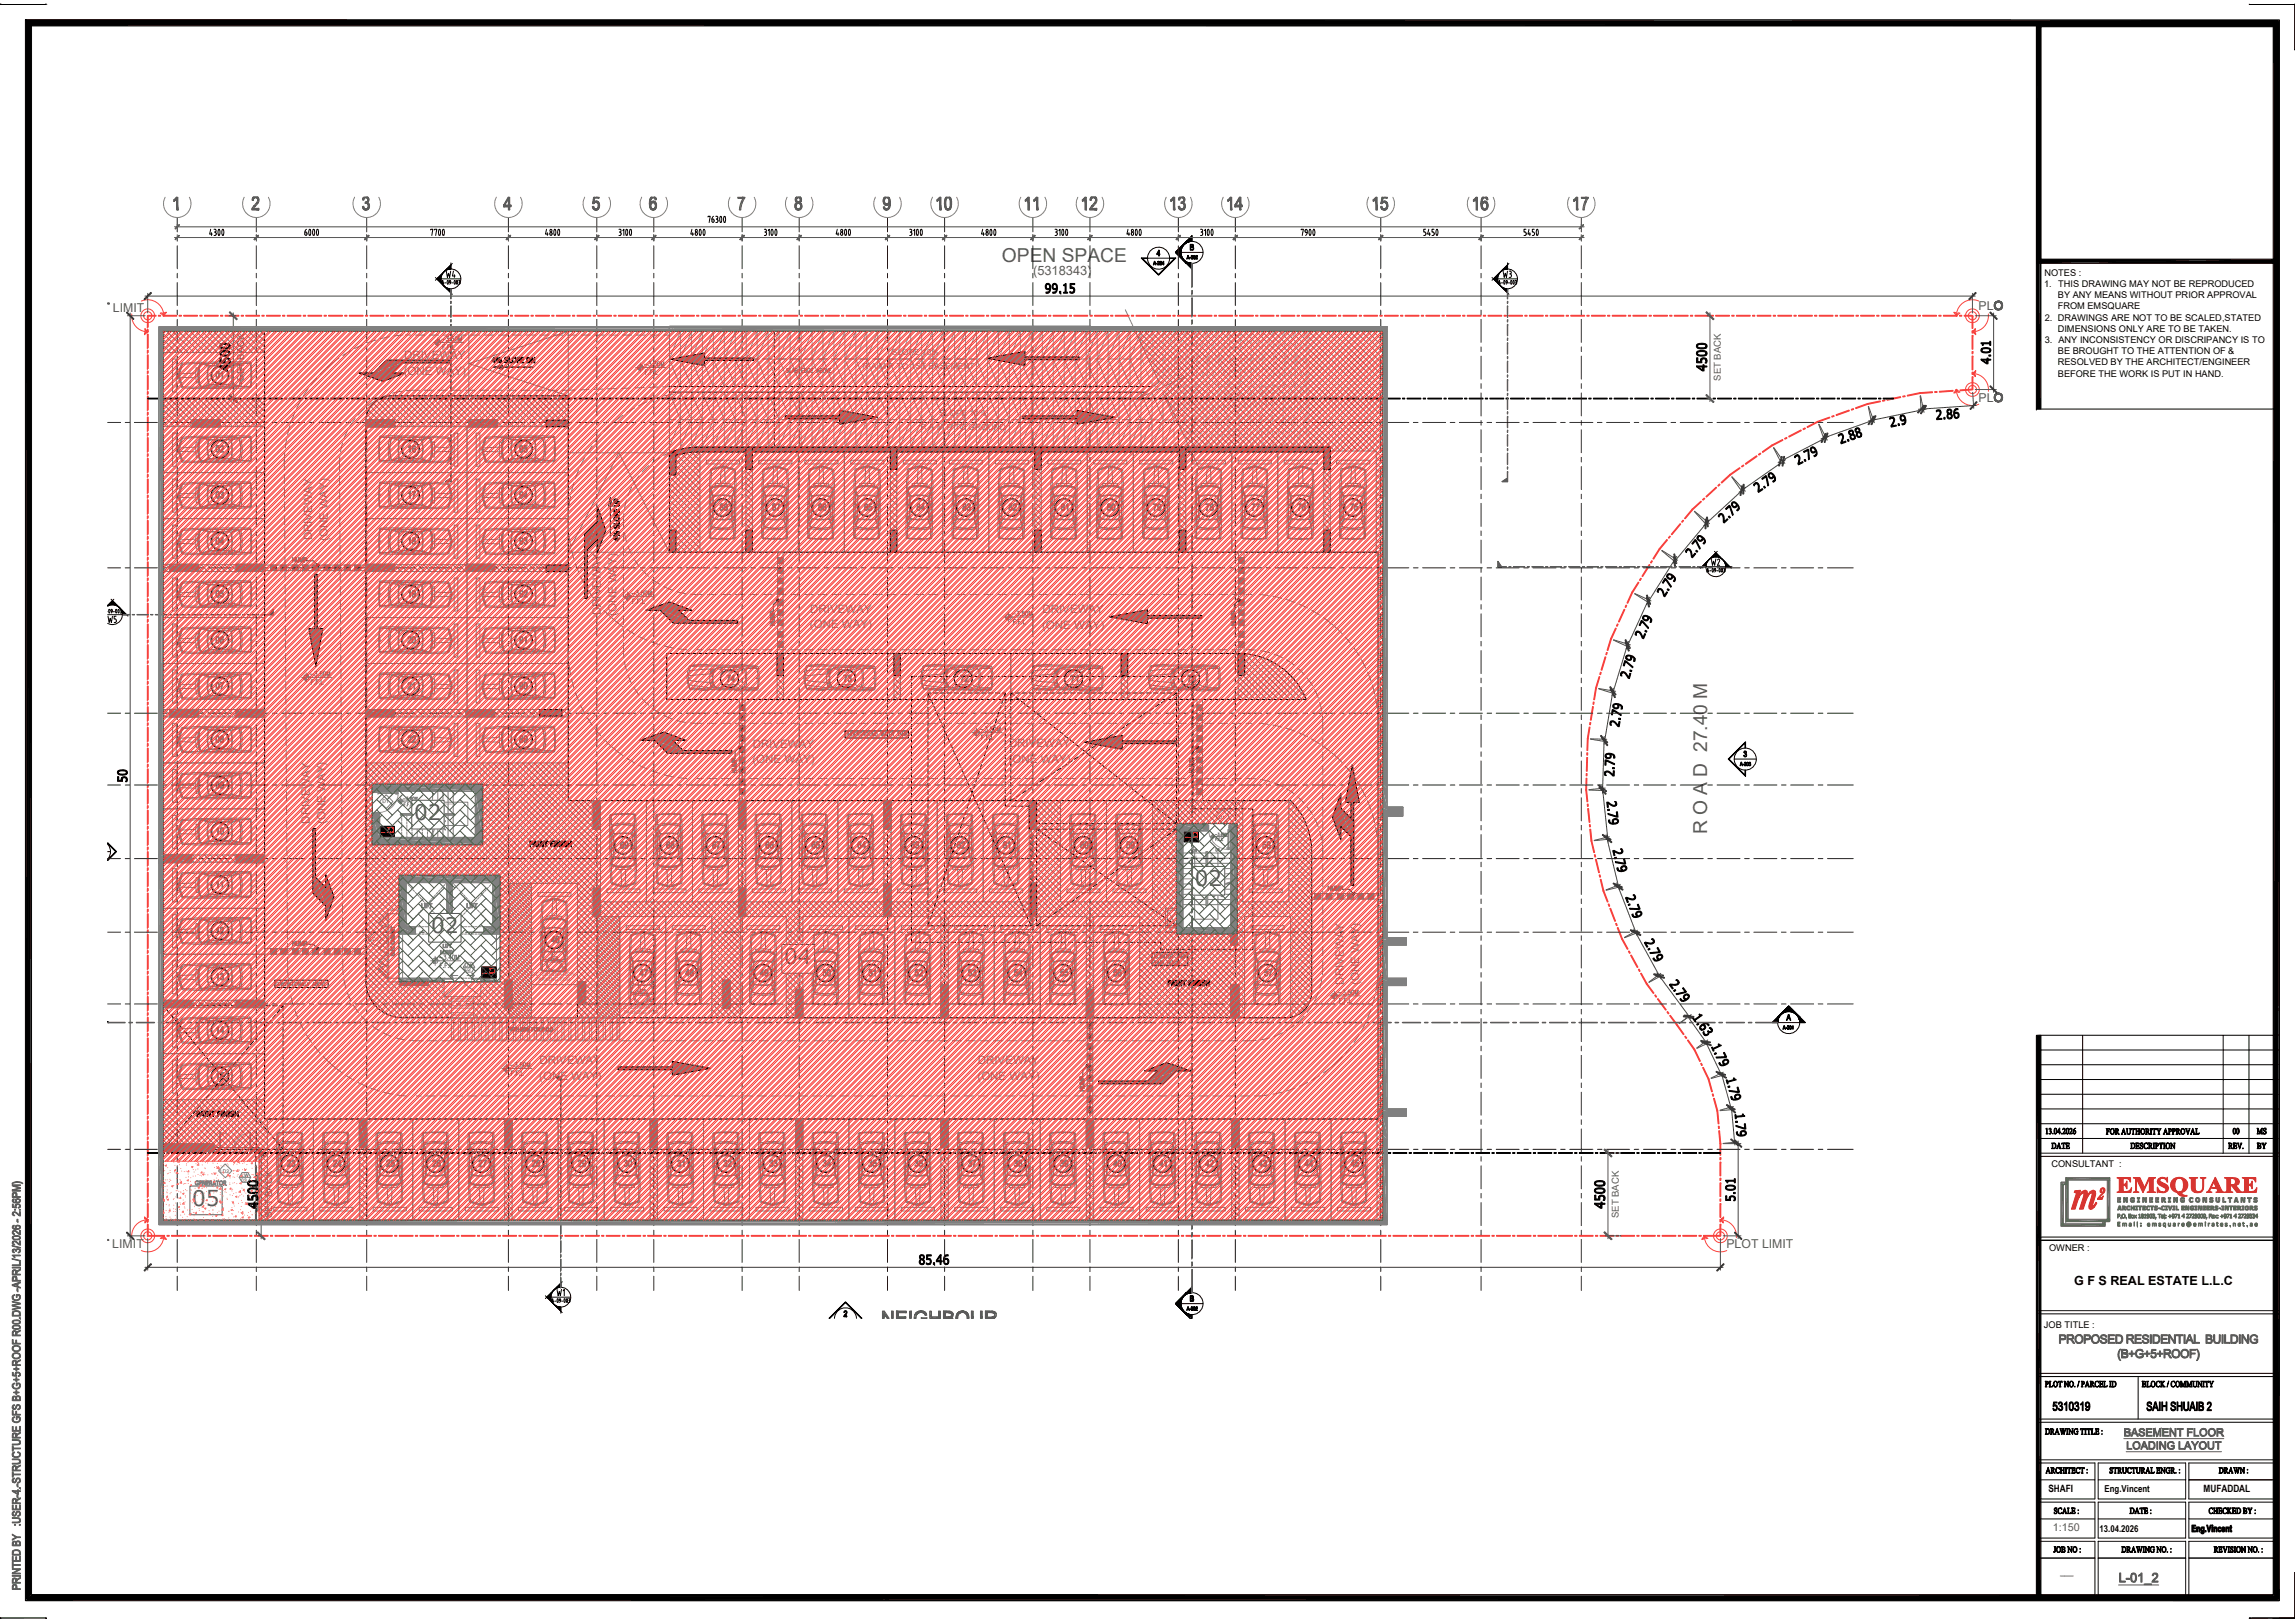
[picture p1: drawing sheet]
<svg xmlns="http://www.w3.org/2000/svg" width="594mm" height="420mm" viewBox="0 0 594 420" stroke-linecap="round" stroke-linejoin="round" font-family="sans-serif">
<defs><g id="words">
<g font-size="5.6" fill="#5a5a5a">
<text x="107.2" y="212.2">02</text>
<text x="309.3" y="229.4">02</text>
<text x="111.6" y="241.6">02</text>
<text x="203" y="249.6">04</text>
<text x="49.8" y="312.1">05</text>
</g>
<g font-size="5" fill="#5a5a5a">
<text x="259.4" y="67.8">OPEN SPACE</text>
<text x="441.9" y="216" transform="rotate(-90 441.9 216)">R O A D 27.40 M</text>
</g>
<text font-size="3.3" fill="#5a5a5a" x="267.4" y="71.3">(5318343)</text>
<text font-size="3.3" x="536.9" y="332.7">G F S REAL ESTATE L.L.C</text>
<g font-size="3.2" fill="#5a5a5a">
<text x="29.2" y="80.7">LIMIT</text>
<text x="512.1" y="80.2">PL</text>
<text x="512.1" y="104.1">PL</text>
<text x="29.1" y="323.2">LIMIT</text>
<text x="446.9" y="323.2">PLOT LIMIT</text>
</g>
<g font-size="3" fill="#808080">
<text x="104.6" y="93">DRIVEWAY</text>
<text x="104.5" y="97">(ONE WAY)</text>
<text x="80.8" y="139.9" transform="rotate(-90 80.8 139.9)">DRIVEWAY</text>
<text x="84.9" y="140" transform="rotate(-90 84.9 140)">(ONE WAY)</text>
<text x="155.5" y="159.3" transform="rotate(-90 155.5 159.3)">DRIVEWAY</text>
<text x="159.6" y="159.3" transform="rotate(-90 159.6 159.3)">(ONE WAY)</text>
<text x="209.7" y="158.6">DRIVEWAY</text>
<text x="269.8" y="158.8">DRIVEWAY</text>
<text x="209.6" y="162.6">(ONE WAY)</text>
<text x="269.8" y="162.8">(ONE WAY)</text>
<text x="194.8" y="197.6">(ONE WAY)</text>
<text x="194.9" y="193.6">DRIVEWAY</text>
<text x="261.1" y="197.5">(ONE WAY)</text>
<text x="261.2" y="193.5">DRIVEWAY</text>
<text x="80.2" y="213.3" transform="rotate(-90 80.2 213.3)">DRIVEWAY</text>
<text x="84.3" y="213.3" transform="rotate(-90 84.3 213.3)">(ONE WAY)</text>
<text x="347.8" y="254.9" transform="rotate(-90 347.8 254.9)">DRIVEWAY</text>
<text x="351.9" y="255" transform="rotate(-90 351.9 255)">(ONE WAY)</text>
<text x="139.7" y="275.5">DRIVEWAY</text>
<text x="253.1" y="275.5">DRIVEWAY</text>
<text x="139.6" y="279.5">(ONE WAY)</text>
<text x="253" y="279.5">(ONE WAY)</text>
</g>
<text font-size="2.8" fill="#5a5a5a" x="531.4" y="396.2">1:150</text>
<g font-size="2.6">
<text x="530.2" y="386.3">SHAFI</text>
<text x="570.4" y="386.2">MUFADDAL</text>
<text x="533.3" y="407.7">___</text>
</g>
<g font-size="2.5" fill="#5a5a5a">
<text x="63.2" y="98.6" transform="rotate(-90 63.2 98.6)">SET BACK</text>
<text x="445.5" y="98.6" transform="rotate(-90 445.5 98.6)">SET BACK</text>
<text x="70.4" y="315.4" transform="rotate(-90 70.4 315.4)">SET BACK</text>
<text x="419.1" y="315.4" transform="rotate(-90 419.1 315.4)">SET BACK</text>
</g>
<g font-size="2.5">
<text x="544.8" y="386.3">Eng.Vincent</text>
<text x="543.5" y="396.6">13.04.2026</text>
</g>
<g font-size="2.4">
<text x="529.2" y="71.3">NOTES :</text>
<text x="529.1" y="74.3">1. THIS DRAWING MAY NOT BE REPRODUCED</text>
<text x="532.7" y="77.2">BY ANY MEANS WITHOUT PRIOR APPROVAL</text>
<text x="529.3" y="83">2. DRAWINGS ARE NOT TO BE SCALED,STATED</text>
<text x="532.7" y="80.1">FROM EMSQUARE</text>
<text x="529.3" y="88.8">3. ANY INCONSISTENCY OR DISCRIPANCY IS TO</text>
<text x="532.7" y="85.9">DIMENSIONS ONLY ARE TO BE TAKEN.</text>
<text x="532.7" y="94.6">RESOLVED BY THE ARCHITECT/ENGINEER</text>
<text x="532.7" y="91.7">BE BROUGHT TO THE ATTENTION OF &amp;</text>
<text x="532.7" y="97.5">BEFORE THE WORK IS PUT IN HAND.</text>
<text x="531" y="302">CONSULTANT :</text>
<text x="530.4" y="323.8">OWNER :</text>
<text x="529.1" y="343.8">JOB TITLE :</text>
</g>
<g font-size="2.2" fill="#808080">
<text x="223.3" y="95.4">R A M P TO 1ST BASEMENT</text>
<text x="230.8" y="91.8">SLOPE 10%</text>
<text x="243.1" y="107.7">SLOPE 10%</text>
<text x="238.4" y="111.4">R A M P TO GROUND</text>
</g>
<g font-size="1.3" fill="#404040">
<text x="99" y="208" transform="rotate(-1 99 208)">D1</text>
<text x="315.5" y="211.9" transform="rotate(-1 315.5 211.9)">D1</text>
<text x="95.7" y="243.6" transform="rotate(-1 95.7 243.6)">LD2</text>
<text x="120.4" y="250.3">DW</text>
<text x="120.5" y="251.5">02</text>
<text x="57" y="303.6" transform="rotate(-1 57 303.6)">LD2</text>
<text x="62.5" y="305.9">03</text>
<text x="62.5" y="304.7">LW</text>
</g>
<g font-size="1.3" fill="#808080">
<text x="137.7" y="252.6">DETERMINATION</text>
<text x="138.6" y="254">PARKING FOR</text>
<text x="160.6" y="261.2">DETERMINATION</text>
<text x="161.5" y="262.6">PARKING FOR</text>
</g>
<g font-size=".6" fill="#808080">
<text x="112.1" y="208.5">UP TO GROUND</text>
<text x="309.8" y="228.9" transform="rotate(-90 309.8 228.9)">DN TO UG WATER TANK</text>
<text x="313.9" y="228.3" transform="rotate(-90 313.9 228.3)">UP TO GROUND FLOOR</text>
</g>
</g></defs>
<g fill="#5a5a5a" stroke="#5a5a5a" stroke-width=".26">
<path d="M550.7 370.9h.7l-.1 .8-1.1-.1 1-.2v-.4z" fill-rule="evenodd"/>
<path d="M550.6 370h.7v.6l-.2 .1-.9-.1 .9-.1v-.3z" fill-rule="evenodd"/>
<path d="M550 369.8h1l.3 .2h-1.1v.6l1.1 .3h-1.1v.7l1.1 .1-1.3 .1z" fill-rule="evenodd"/>
<path d="M552.4 369.8h.3l-.5 1.2 .8 .2h-.9l-.2 .6h-.3z" fill-rule="evenodd"/>
<path d="M552.7 369.8l.8 2h-.3l-.2-.6-.8-.2h.7l-.4-1z" fill-rule="evenodd"/>
<path d="M553.6 371.2l.3-.1 .1 .3 .5 .2h-.7z" fill-rule="evenodd"/>
<path d="M554.4 370h.6l.2 .4z" fill-rule="evenodd"/>
<path d="M553.8 370.1a.88 .88 0 0 1 1.2-.1l-.9 .1-.1 .4a.97 .97 0 0 1 1.2 1 .94 .94 0 0 1-1.4 .1h.9l.3-.3-.1-.2-1.1-.5z" fill-rule="evenodd"/>
<path d="M555.6 369.8h1.5v.2h-1.2v.6h1.1v.3h-1.1v.7h1.2v.2h-1.5z" fill-rule="evenodd"/>
<path d="M559 369.8h.4l-.9 2h-.2z" fill-rule="evenodd"/>
<path d="M559.4 369.8v2h-.3v-1.7z" fill-rule="evenodd"/>
<path d="M557.5 369.8h.4l-.2 2h-.2z" fill-rule="evenodd"/>
<path d="M557.9 369.8l.5 1.7-.1 .3-.6-1.7z" fill-rule="evenodd"/>
<path d="M559.8 369.8h1.5v.2h-1.2v.6h1.1v.3h-1.1v.7h1.2v.2h-1.5z" fill-rule="evenodd"/>
<path d="M563 369.8h.3v2h-.3z" fill-rule="evenodd"/>
<path d="M561.7 369.8h.2v2h-.2z" fill-rule="evenodd"/>
<path d="M561.9 369.8l1.1 1.6v.4l-1.1-1.6z" fill-rule="evenodd"/>
<path d="M563.6 369.8h1.5v.2h-.6v1.8h-.3v-1.8h-.6z" fill-rule="evenodd"/>
<path d="M566.2 369.8h1.4v.2h-1.1v.7h.9v.2h-.9v.9h-.3z" fill-rule="evenodd"/>
<path d="M567.9 369.8h.3v1.8h1v.2h-1.3z" fill-rule="evenodd"/>
<path d="M570.4 370l.5-.1a1.03 1.03 0 0 1 .3 1.4 1.03 1.03 0 0 1-1.3 .4 .89 .89 0 0 0 1.1-.6 .89 .89 0 0 0-.6-1.1z" fill-rule="evenodd"/>
<path d="M569.7 370l.7-.2 .5 .1a.9 .9 0 0 0-1.2 .6 .9 .9 0 0 0 .7 1.1l-.5 .1a1.1 1.1 0 0 1-.2-1.7z" fill-rule="evenodd"/>
<path d="M572.6 370l.4-.1a1.03 1.03 0 0 1 .4 1.4 1.03 1.03 0 0 1-1.4 .4 .94 .94 0 0 0 1.1-.4 .94 .94 0 0 0-.2-1.2z" fill-rule="evenodd"/>
<path d="M571.9 370.1l.7-.3 .4 .1a.89 .89 0 0 0-1.1 .6 .89 .89 0 0 0 .7 1.1l-.6 .1a1.13 1.13 0 0 1-.1-1.6z" fill-rule="evenodd"/>
<path d="M574.4 370.9l.6 .1 .6 .8h-.3l-.5-.7z" fill-rule="evenodd"/>
<path d="M574.8 370l.4-.1 .2 .2-.1 .6h-1.2l1-.2v-.4z" fill-rule="evenodd"/>
<path d="M573.9 369.8l1.3 .1-1.1 .1v.7h1.2l-1.2 .2v.9h-.2z" fill-rule="evenodd"/>
<path d="M550.6 373.2h.3v1.8h1v.2h-1.3z" fill-rule="evenodd"/>
<path d="M553.1 373.4l.4-.1a1.03 1.03 0 0 1 .4 1.4 1.03 1.03 0 0 1-1.4 .4 .89 .89 0 0 0 1.2-.6 .89 .89 0 0 0-.6-1.1z" fill-rule="evenodd"/>
<path d="M552.4 373.4l.7-.3 .4 .2a.9 .9 0 0 0-1.1 .6 .9 .9 0 0 0 .6 1.1l-.5 .1a1.11 1.11 0 0 1-.1-1.7z" fill-rule="evenodd"/>
<path d="M554.9 373.2h.3l-.5 1.2 .8 .2h-.9l-.2 .6h-.3z" fill-rule="evenodd"/>
<path d="M555.2 373.2l.8 2h-.3l-.2-.6-.8-.2h.7l-.4-1z" fill-rule="evenodd"/>
<path d="M556.9 373.4h.7l.1 .2 .1 1-.3 .5-1-.1a.81 .81 0 0 0 1.1-.6 .81 .81 0 0 0-.7-1z" fill-rule="evenodd"/>
<path d="M556.2 373.2l1.4 .2h-1.1v1.6l1 .1-1.3 .1z" fill-rule="evenodd"/>
<path d="M558.3 373.2h.3v2h-.3z" fill-rule="evenodd"/>
<path d="M560.4 373.2h.2v2h-.3z" fill-rule="evenodd"/>
<path d="M559 373.2h.3v2h-.3z" fill-rule="evenodd"/>
<path d="M559.3 373.2l1.1 1.6-.1 .4-1-1.6z" fill-rule="evenodd"/>
<path d="M562 374.2h.9v.7l-.3 .2-.6-.1 .6-.2v-.4h-.6z" fill-rule="evenodd"/>
<path d="M562 373.4h.6l.2 .4h-.2l-.1-.2z" fill-rule="evenodd"/>
<path d="M561.3 373.5l.7-.3 .6 .2h-.6a.81 .81 0 0 0-.7 .8 .81 .81 0 0 0 .7 .8l.6 .1a1.06 1.06 0 0 1-1.4-.2 1.06 1.06 0 0 1 .1-1.4z" fill-rule="evenodd"/>
<path d="M564 373.2h.3v1.8h1v.2h-1.3z" fill-rule="evenodd"/>
<path d="M566.1 373.2h.3l-.5 1.2 .8 .2h-.8l-.2 .6h-.3z" fill-rule="evenodd"/>
<path d="M566.4 373.2l.9 2h-.4l-.2-.6-.8-.2h.7l-.3-1z" fill-rule="evenodd"/>
<path d="M567.3 373.2h.3l.4 .6 .2 .3-.2 .3z" fill-rule="evenodd"/>
<path d="M568.8 373.2h.3l-.8 1.2v.8h-.3v-.8z" fill-rule="evenodd"/>
<path d="M570.2 373.4l.5-.1a1.03 1.03 0 0 1 .4 1.4 1.03 1.03 0 0 1-1.4 .4 .94 .94 0 0 0 1.1-.5 .94 .94 0 0 0-.2-1.1z" fill-rule="evenodd"/>
<path d="M569.5 373.4l.7-.3 .5 .2a.89 .89 0 0 0-1.1 .6 .89 .89 0 0 0 .6 1.1l-.5 .1a1.13 1.13 0 0 1-.2-1.7z" fill-rule="evenodd"/>
<path d="M572.8 373.2h.3a2.26 2.26 0 0 1-.2 1.9l-.6-.1 .5-.3z" fill-rule="evenodd"/>
<path d="M571.5 373.2h.3v1.5l1 .4a.81 .81 0 0 1-.9 0 .81 .81 0 0 1-.4-.7z" fill-rule="evenodd"/>
<path d="M573.4 373.2h1.6v.2h-.7v1.8h-.2v-1.8h-.7z" fill-rule="evenodd"/>
</g>
<path d="M549.8 372.4h25.9M550.4 375.8h24.6" fill="none" stroke="#5a5a5a" stroke-width=".26"/>
<g fill="none" stroke="#808080" stroke-width=".26">
<path d="M306.7 215.4h3.4zM306.7 215.4h3.3h-3.3M306.7 215.4h3.4h-3.4M306.7 215.6h2.5h-2.5h2.5h-1.2M306.7 215.5h3.4M306.7 215.6h1.3M306.7 215.4h3.4v.2h-3.4zM306.7 215.6h1.2zM306.7 215.4h3.3zM306.7 215.4h3.3M306.7 215.3h3.3zM306.8 215.3h3.2h-3.2"/>
<path d="M306.8 215.3h3.2zM307.6 215.6h.3zM307.9 215.6h-.3h.3M307.9 215.6h-1.2h1.2M307.9 215.6h-1.2h1.3M308.1 215.6h.9zM308.1 215.6h.9M308.9 215.6h-.7h.8M309 215.6h-.8h.8M309 215.6h-.9h1M309 215.6h-.9h.9M309.1 215.6h-1h1.1"/>
<path d="M309.1 215.6h-1h1M309.3 215.6h.8zM310 215.4h-3.3h3.4M310.1 215.4h.1M339.5 231.3h17.2v1.4h-17.2zM339.5 232.7h.1M340.3 231.3h1.5v1.4h-1.5zM340.3 232.7h.1M340.3 232.6h1.5M340.3 232.2h1.5M340.3 231.9h1.5M340.3 231.5h1.5"/>
<path d="M340.3 232.5h1.5M340.3 231.8h1.5M340.3 232.1h1.5M340.3 231.4h1.5M340.3 232.4h1.5M340.3 231.7h1.5M342.4 220.6v1.8M342.4 223.6v2.4M342.4 227.2v2.3M342.4 230.7v2.4M342.4 234.3v2.4M342.4 237.9v2.4"/>
<path d="M343.3 231.3h1.4v1.4h-1.4zM343.3 232.7h.1M343.3 232.6h1.4M343.3 232.2h1.4M343.3 231.9h1.4M343.3 231.5h1.4M343.3 232.5h1.4M343.3 231.8h1.4M343.3 232.1h1.4M343.3 231.4h1.4M343.3 232.4h1.4M343.3 231.7h1.4"/>
<path d="M346.3 231.3h1.4v1.4h-1.4zM346.3 232.6h1.4M346.3 232.2h1.4M346.3 231.9h1.4M346.3 231.5h1.4M346.3 232.5h1.4M346.3 231.8h1.4M346.3 232.1h1.4M346.3 231.4h1.4M346.3 232.4h1.4M346.3 231.7h1.4M348.9 231.3h1.4v1.4h-1.4z"/>
<path d="M348.9 232.7h.1M348.9 232.6h1.4M348.9 232.2h1.4M348.9 231.9h1.4M348.9 231.5h1.4M348.9 232.5h1.4M348.9 231.8h1.4M348.9 232.1h1.4M348.9 231.4h1.4M348.9 232.4h1.4M348.9 231.7h1.4M351.6 231.3h1.4v1.4h-1.4z"/>
<path d="M351.6 232.7h.1M351.6 232.6h1.4M351.6 232.2h1.4M351.6 231.9h1.4M351.6 231.5h1.4M351.6 232.5h1.4M351.6 231.8h1.4M351.6 232.1h1.4M351.6 231.4h1.4M351.6 232.4h1.4M351.6 231.7h1.4M354.2 231.3h1.4v1.4h-1.4z"/>
<path d="M354.2 232.7h.1M354.2 232.6h1.4M354.2 232.2h1.4M354.2 231.9h1.4M354.2 231.5h1.4M354.2 232.5h1.4M354.2 231.8h1.4M354.2 232.1h1.4M354.2 231.4h1.4M354.2 232.4h1.4M354.2 231.7h1.4M342.4 241.4v2.4"/>
<path d="M342.4 245v2.4M342.4 248.6v1.8M42.3 293.6l3.4 3.5M42.3 295.2l1.9 1.9M42.3 296.7l.4 .4M42.3 292.1l4.9 5M42.3 286.1l11 11M42.3 290.6l6.4 6.5M42.3 287.6l9.5 9.5M42.3 289.1l7.9 8M42.4 284.7l12.4 12.4M43.9 284.7l12.4 12.4"/>
<path d="M45.4 284.7l12.4 12.4M47 284.7l12.3 12.4M48.5 284.7l12.4 12.4M50 284.7l12.4 12.4M51.5 284.7l12.4 12.4M53 284.7l12.4 12.4M54.5 284.7l12.4 12.4M56.1 284.7l13.1 13.1M57.6 284.7l11.6 11.6M59.1 284.7l10.1 10.1M60.6 284.7l8.6 8.6M62.1 284.7l7.1 7.1"/>
<path d="M63.6 284.7l4.9 4.8M65.1 284.7l3.4 3.3M66.7 284.7l1.8 1.8M67.1 298.7l2.1 2.2M67.1 297.2l2.1 2.1M68.2 284.7l.3 .3M68.6 289.7l.6 .6M67.1 309.3l2.1 2.2M67.1 307.8l2.1 2.2M67.1 306.3l2.1 2.1M67.1 304.8l2.1 2.1M67.1 303.3l2.1 2.1"/>
<path d="M67.1 301.8l2.1 2.1M67.1 300.2l2.1 2.2M67.1 315.4l.5 .5M67.1 312.4l2.1 2.1M67.1 310.9l2.1 2.1M67.1 313.9l2 2"/>
</g>
<path d="M309.4 215.6h.7z" fill="#808080"/>
<path d="M307.6 215.7h.2zM307.8 215.6h-.2l.2 .1M308.2 215.6h.7zM308.2 215.7h.7zM308.2 215.7h.7M308.9 215.6h-.7l.7 .1M309.4 215.6h.7z" fill="none" stroke="#808080" stroke-width=".26"/>
<path d="M309.5 215.6l.6 .1z" fill="#808080"/>
<path d="M307.6 215.7h.2h-.2M307.8 215.7h-.2l.2 .1M308.1 215.8h.1M308 215.8h.1M308.2 215.7h.6M308.2 215.7h.7M308.3 215.7h.5zM308.3 215.7h.5M308.8 215.8h-.5h.5M308.8 215.7h-.5l.5 .1M309.5 215.6l.6 .1z" fill="none" stroke="#808080" stroke-width=".26"/>
<path d="M309.6 215.7l.5 .1z" fill="#808080"/>
<path d="M308.1 215.8h.1M308.8 215.8h-.5h.5M309.6 215.7l.5 .1z" fill="none" stroke="#808080" stroke-width=".26"/>
<g fill="#808080">
<path d="M307.6 215.8h.2z"/>
<path d="M307.6 215.8h.1z"/>
</g>
<path d="M307.6 215.8h.2zM308.1 215.8h.1M308.3 215.8h.5h-.5" fill="none" stroke="#808080" stroke-width=".26"/>
<path d="M307.6 215.8h.1z" fill="#808080"/>
<path d="M307.6 215.8h.1z" fill="none" stroke="#808080" stroke-width=".26"/>
<g fill="#808080">
<path d="M308.3 215.8h.5z"/>
<path d="M308.3 215.8h.4z"/>
</g>
<path d="M307.9 215.8h.2h-.2M308.1 215.8h-.2h.2M308.3 215.8h.5z" fill="none" stroke="#808080" stroke-width=".26"/>
<path d="M307.7 215.8h.1" fill="none" stroke="#808080" stroke-width=".26"/>
<path d="M308.3 215.8h.4z" fill="#808080"/>
<path d="M307.9 215.9h.2M307.9 215.8l.2 .1M308.3 215.8h.4zM308.7 215.8h.1" fill="none" stroke="#808080" stroke-width=".26"/>
<path d="M307.7 215.8h.1" fill="none" stroke="#808080" stroke-width=".26"/>
<g fill="#808080">
<path d="M308.3 215.8h.4z"/>
<path d="M308.3 215.8l.4 .1z"/>
</g>
<path d="M308.1 215.9h-.2h.2M308.3 215.8h.4z" fill="none" stroke="#808080" stroke-width=".26"/>
<path d="M309.7 215.8l.4 .1z" fill="#808080"/>
<path d="M307.1 215.9h.1M308.7 215.9h-.4h.4M309.7 215.8l.4 .1z" fill="none" stroke="#808080" stroke-width=".26"/>
<path d="M307.7 215.9h.1M307.9 215.9h.3M307.9 215.9h.2zM308.3 215.9h.4z" fill="none" stroke="#808080" stroke-width=".26"/>
<path d="M307.7 215.9h.1" fill="none" stroke="#808080" stroke-width=".26"/>
<path d="M308.3 215.9h.4z" fill="#808080"/>
<path d="M307.9 215.9h.3h-.3M308.3 215.9h.4z" fill="none" stroke="#808080" stroke-width=".26"/>
<path d="M307.7 215.9h.1" fill="none" stroke="#808080" stroke-width=".26"/>
<path d="M308.4 215.9h.3z" fill="#808080"/>
<path d="M307.9 215.9l.3 .1zM308.4 215.9h.3zM308.7 215.9h.1" fill="none" stroke="#808080" stroke-width=".26"/>
<path d="M307.7 216h.1M307.7 215.9h.1" fill="none" stroke="#808080" stroke-width=".26"/>
<g fill="#808080">
<path d="M308.4 215.9h.3z"/>
<path d="M308.4 215.9l.2 .1z"/>
</g>
<path d="M308.4 215.9h.3z" fill="none" stroke="#808080" stroke-width=".26"/>
<path d="M309.7 215.9l.4 .1z" fill="#808080"/>
<path d="M307.9 216h.3h-.3M308.4 216h.2zM309.7 215.9l.4 .1z" fill="none" stroke="#808080" stroke-width=".26"/>
<path d="M307.7 216h.1M308.4 216h.2" fill="none" stroke="#808080" stroke-width=".26"/>
<path d="M308.4 216h.2z" fill="#808080"/>
<path d="M308.4 216h.2z" fill="none" stroke="#808080" stroke-width=".26"/>
<path d="M307.9 216h.3z" fill="#808080"/>
<path d="M307.9 216h.3zM307.9 216h.3" fill="none" stroke="#808080" stroke-width=".26"/>
<path d="M307.7 216h.1" fill="none" stroke="#808080" stroke-width=".26"/>
<path d="M308.4 216h.2z" fill="#808080"/>
<path d="M308.4 216h.2z" fill="none" stroke="#808080" stroke-width=".26"/>
<path d="M307.9 216h.3z" fill="#808080"/>
<path d="M307.9 216h.3zM308.2 216h.1" fill="none" stroke="#808080" stroke-width=".26"/>
<path d="M307.7 216h.1" fill="none" stroke="#808080" stroke-width=".26"/>
<path d="M308.4 216h.2z" fill="#808080"/>
<path d="M308.4 216h.2zM308.6 216h.1" fill="none" stroke="#808080" stroke-width=".26"/>
<path d="M307.9 216h.3z" fill="#808080"/>
<path d="M307.9 216h.3z" fill="none" stroke="#808080" stroke-width=".26"/>
<path d="M307.9 216l.3 .1z" fill="#808080"/>
<path d="M307.9 216l.3 .1zM308.2 216h.1" fill="none" stroke="#808080" stroke-width=".26"/>
<path d="M307.7 216.1h.1M307.7 216h.1" fill="none" stroke="#808080" stroke-width=".26"/>
<path d="M308.4 216l.2 .1z" fill="#808080"/>
<path d="M308.4 216l.2 .1zM308.6 216h.1" fill="none" stroke="#808080" stroke-width=".26"/>
<path d="M309.8 216l.3 .1z" fill="#808080"/>
<path d="M308.4 216.1h.2zM309.8 216l.3 .1z" fill="none" stroke="#808080" stroke-width=".26"/>
<path d="M307.9 216.1h.3z" fill="#808080"/>
<path d="M307.9 216.1h.3zM308.2 216.1h.1" fill="none" stroke="#808080" stroke-width=".26"/>
<path d="M307.7 216.1h.1" fill="none" stroke="#808080" stroke-width=".26"/>
<path d="M308.4 216.1h.2z" fill="#808080"/>
<path d="M308.4 216.1h.2z" fill="none" stroke="#808080" stroke-width=".26"/>
<path d="M307.9 216.1h.3z" fill="#808080"/>
<path d="M307.9 216.1h.3zM308.2 216.1h.1" fill="none" stroke="#808080" stroke-width=".26"/>
<path d="M307.7 216.1h.1" fill="none" stroke="#808080" stroke-width=".26"/>
<path d="M308.4 216.1h.2z" fill="#808080"/>
<path d="M308.4 216.1h.2zM308.6 216.1h.1" fill="none" stroke="#808080" stroke-width=".26"/>
<path d="M307.9 216.1h.3z" fill="#808080"/>
<path d="M307.9 216.1h.3zM308.2 216.1h.1" fill="none" stroke="#808080" stroke-width=".26"/>
<path d="M307.7 216.2h.1M307.7 216.1h.1" fill="none" stroke="#808080" stroke-width=".26"/>
<path d="M308.4 216.1l.2 .1z" fill="#808080"/>
<path d="M308.4 216.1l.2 .1zM308.6 216.1h.1" fill="none" stroke="#808080" stroke-width=".26"/>
<path d="M307.9 216.1l.3 .1z" fill="#808080"/>
<path d="M307.9 216.1l.3 .1zM308.2 216.1h.1" fill="none" stroke="#808080" stroke-width=".26"/>
<path d="M307.9 216.2h.3z" fill="#808080"/>
<path d="M307.9 216.2h.3zM308.2 216.2h.1" fill="none" stroke="#808080" stroke-width=".26"/>
<path d="M307.7 216.2h.1" fill="none" stroke="#808080" stroke-width=".26"/>
<path d="M308.4 216.2h.2z" fill="#808080"/>
<path d="M308.4 216.2h.2zM308.6 216.2h.1" fill="none" stroke="#808080" stroke-width=".26"/>
<path d="M309.8 216.1l.3 .1z" fill="#808080"/>
<path d="M308.4 216.2h.2zM309.8 216.1l.3 .1zM310.1 216.1h.1" fill="none" stroke="#808080" stroke-width=".26"/>
<path d="M307.9 216.2h.3z" fill="#808080"/>
<path d="M307.9 216.2h.3z" fill="none" stroke="#808080" stroke-width=".26"/>
<path d="M307.4 216.2h.1M307.7 216.2h.1" fill="none" stroke="#808080" stroke-width=".26"/>
<path d="M308.4 216.2h.2z" fill="#808080"/>
<path d="M307.1 215.6l.3 .6M308.4 216.2h.2zM308.6 216.2h.1" fill="none" stroke="#808080" stroke-width=".26"/>
<path d="M307.1 215.6h.3v.6z" fill="#808080"/>
<path d="M307.1 215.6h.3v.6z" fill="none" stroke="#808080" stroke-width=".26"/>
<path d="M307.9 216.2h.3z" fill="#808080"/>
<path d="M307.9 216.2h.3zM308.2 216.2h.1" fill="none" stroke="#808080" stroke-width=".26"/>
<path d="M307.7 216.2h.1" fill="none" stroke="#808080" stroke-width=".26"/>
<path d="M308.4 216.2h.2z" fill="#808080"/>
<path d="M307.9 216.2l.3 .1M308.4 216.2h.2zM308.6 216.2h.1" fill="none" stroke="#808080" stroke-width=".26"/>
<path d="M307.9 216.2l.3 .1z" fill="#808080"/>
<path d="M307.9 216.2l.3 .1z" fill="none" stroke="#808080" stroke-width=".26"/>
<path d="M307.7 216.3h.1M307.7 216.2h.1" fill="none" stroke="#808080" stroke-width=".26"/>
<path d="M308.4 216.2l.2 .1z" fill="#808080"/>
<path d="M307.9 216.3h.3zM308.4 216.2l.2 .1z" fill="none" stroke="#808080" stroke-width=".26"/>
<path d="M307.7 216.3h.1" fill="none" stroke="#808080" stroke-width=".26"/>
<path d="M308.4 216.3h.2z" fill="#808080"/>
<path d="M308.4 216.3h.2z" fill="none" stroke="#808080" stroke-width=".26"/>
<path d="M309.8 216.2l.3 .1z" fill="#808080"/>
<path d="M308.2 216.3h-.3h.3M308.4 216.3h.2zM309.8 216.2l.3 .1zM310.1 216.2h.1" fill="none" stroke="#808080" stroke-width=".26"/>
<path d="M307.7 216.3h.1" fill="none" stroke="#808080" stroke-width=".26"/>
<path d="M308.4 216.3h.2z" fill="#808080"/>
<path d="M307.9 216.3h.3zM308.4 216.3h.2zM308.6 216.3h.1" fill="none" stroke="#808080" stroke-width=".26"/>
<path d="M307.7 216.3h.1" fill="none" stroke="#808080" stroke-width=".26"/>
<path d="M308.4 216.3h.2z" fill="#808080"/>
<path d="M307.9 216.3l.2 .1h-.2M308.4 216.3h.2z" fill="none" stroke="#808080" stroke-width=".26"/>
<path d="M307.7 216.4h.1M307.7 216.3h.1" fill="none" stroke="#808080" stroke-width=".26"/>
<path d="M308.3 216.3l.3 .1z" fill="#808080"/>
<path d="M307.9 216.4h.2zM308.1 216.4h-.2h.2M308.3 216.3l.3 .1z" fill="none" stroke="#808080" stroke-width=".26"/>
<path d="M307.6 216.4h.1z" fill="#808080"/>
<path d="M307.6 216.4h.1z" fill="none" stroke="#808080" stroke-width=".26"/>
<path d="M308.3 216.4h.3z" fill="#808080"/>
<path d="M308.3 216.4h.3z" fill="none" stroke="#808080" stroke-width=".26"/>
<path d="M309.8 216.3l.3 .1z" fill="#808080"/>
<path d="M307.9 216.4h.2h-.2M308.1 216.4h-.2h.2M308.3 216.4h.3zM309.8 216.3l.3 .1z" fill="none" stroke="#808080" stroke-width=".26"/>
<path d="M307.7 216.4h.1M307.9 216.4h.2zM308.1 216.4v.1M308.6 216.4h-.3h.3" fill="none" stroke="#808080" stroke-width=".26"/>
<path d="M307.6 216.4l.1 .1z" fill="#808080"/>
<path d="M307.6 216.4h.1M307.6 216.4l.1 .1z" fill="none" stroke="#808080" stroke-width=".26"/>
<path d="M308.3 216.4l.4 .1z" fill="#808080"/>
<path d="M308 216.5h.1M308.1 216.5h.1M308.3 216.5h.4z" fill="none" stroke="#808080" stroke-width=".26"/>
<path d="M307.6 216.5h.2z" fill="#808080"/>
<path d="M307.6 216.5h.1M307.6 216.5h.2z" fill="none" stroke="#808080" stroke-width=".26"/>
<path d="M308.3 216.5h.4z" fill="#808080"/>
<path d="M307.8 216.5h-.2h.2M308 216.5h.1M308.3 216.5h.4zM308.3 216.5h.4" fill="none" stroke="#808080" stroke-width=".26"/>
<path d="M309.8 216.4l.3 .1z" fill="#808080"/>
<path d="M307.6 216.6h.2M307.6 216.5h.2zM307.6 216.5l.2 .1h-.2M307.8 216.5h-.2h.2M307.8 216.6h-.2h.3M308.2 216.6h.6M308.2 216.6h.5M308.2 216.5l.5 .1h-.5M308.2 216.5h.5M308.3 216.5h.4zM308.7 216.5h-.4M309.8 216.4l.3 .1z" fill="none" stroke="#808080" stroke-width=".26"/>
<path d="M309.7 216.5l.4 .1z" fill="#808080"/>
<path d="M307.6 216.6h.3zM307.9 216.6h-.3h.3M308.2 216.6h.6M308.2 216.6h.6zM308.2 216.6h.6h-.6M309.7 216.5l.4 .1z" fill="none" stroke="#808080" stroke-width=".26"/>
<path d="M307.1 215.9l.3 .7h-.3z" fill="#808080"/>
<path d="M307.1 215.9l.3 .7h-.3zM307.1 216.6h.8zM307.1 215.9l.3 .7M308.2 216.6h.6z" fill="none" stroke="#808080" stroke-width=".26"/>
<g fill="#808080">
<path d="M306.7 215.6h.2v1z"/>
<path d="M306.7 215.6l.2 1h-.2z"/>
</g>
<path d="M306.7 215.6h.2v1h-.2zM306.7 216.6h1.2zM306.7 216.6h1.3zM306.9 215.6h.1M308 216.6h.8h-.7M308.1 216.6h.7zM308.1 216.6h.7h-.7M308.1 216.6h.7" fill="none" stroke="#808080" stroke-width=".26"/>
<g fill="#808080">
<path d="M309.7 216.6l.4 .1z"/>
<path d="M309.6 216.7h.5z"/>
</g>
<path d="M306.7 216.6l2.1 .1zM306.7 216.7h2.1M309.6 216.7l.5-.1z" fill="none" stroke="#808080" stroke-width=".26"/>
<g fill="#808080">
<path d="M309.6 216.7h.5z"/>
<path d="M309.5 216.7h.6z"/>
</g>
<path d="M306.7 216.7h2.2zM306.7 216.7h2.2M309.5 216.7h.6z" fill="none" stroke="#808080" stroke-width=".26"/>
<g fill="#808080">
<path d="M309.5 216.7l.6 .1z"/>
<path d="M309.4 216.8h.7z"/>
</g>
<path d="M306.7 216.7h2.3M306.7 216.7l2.3 .1zM306.7 216.8h2.3zM308.3 216.8h.9h-.9M309.4 216.8l.7-.1zM309.4 216.8h.7h-.8" fill="none" stroke="#808080" stroke-width=".26"/>
<path d="M308.3 216.8l1.8 .1z" fill="#808080"/>
<path d="M308.3 216.8l1.8 .1zM310.1 216.8h.1" fill="none" stroke="#808080" stroke-width=".26"/>
<path d="M306.7 216.8l.2 .1z" fill="#808080"/>
<g fill="none" stroke="#808080" stroke-width=".26">
<path d="M306.7 216.8l.2 .1zM306.7 216.9h3.4M306.7 216.9h3.4v.1h-3.4zM306.9 216.8h.1M307 217.1h-.3h.3M307.1 217h3zM307.1 217h.2zM307.1 217h-.4l.3 .1M307.1 217l.2 .1zM307.1 217.1h.2zM307.1 217.1h.2h-.1M307.8 217.1h.3z"/>
<path d="M307.8 217h.6zM308 217.1h-.2h.2M308.1 217.1h-.3h.2M308.1 217h-.3l.3 .1M308.1 217.1h.3zM308.2 217.1h.2zM308.4 217h-.3l.3 .1M308.4 217.1h-.2h.2M309.4 217h.7zM309.4 217.1h.2zM309.6 217.1h-.2h.2M309.7 217l-.3 .1"/>
<path d="M309.7 217h-.3h.3M309.7 217h.4zM309.7 217l.4 .1zM309.7 217.1h.4zM309.8 217.1h.3h-.3M309.8 217.1h.3zM310.1 216.9h.1"/>
</g>
<g fill="#808080">
<path d="M306.7 217.1h.3z"/>
<path d="M306.7 217.1h.2z"/>
</g>
<path d="M306.7 217.1h.3zM306.7 217.1h.2h-.2M307.2 217.1h.1M308 217.1h-.2h.2M308.4 217.1h-.2h.2M309.4 217.1h.1h-.1M309.8 217.1h.3h-.3" fill="none" stroke="#808080" stroke-width=".26"/>
<path d="M307.2 217.1h.1z" fill="#808080"/>
<g fill="none" stroke="#808080" stroke-width=".26">
<path d="M306.7 217.1h.2zM306.9 217.1h-.2h.2M307.1 217.1h.1M307 217.1h.1M307.2 217.1h.1zM307.8 217.1h.2h-.2M308 217.1h-.2h.2M308.1 217.1h.1M308.2 217.1h.2zM308.2 217.1h.2h-.2M309.1 217.1h.1M309.5 217.1h-.1h.1"/>
<path d="M309.7 217.1h.1M310.1 217.1h-.3h.3"/>
</g>
<g fill="none" stroke="#808080" stroke-width=".26">
<path d="M306.7 217.1l.2 .1h-.2M306.7 217.2h.2h-.2M307 217.2h.1M307.1 217.2h.1M307.1 217.1v.1M307.3 217.1h.1M307.9 217.2h.1M308 217.1h-.2l.2 .1M308.2 217.2h.1M308.1 217.1h.1M308.1 217.1v.1M308.4 217.1v.1"/>
<path d="M308.4 217.2h.1M309.4 217.1h.1M309.4 217.1v.1M309.4 217.2h.1M309.6 217.2h.2zM309.6 217.2h.2h-.2M309.7 217.2h.1M309.6 217.1v.1M309.9 217.1h.2zM309.9 217.1l.2 .1h-.2M309.9 217.2h.2h-.2"/>
</g>
<g fill="#808080">
<path d="M307.2 217.1l.1 .1z"/>
<path d="M307.1 217.2h.2z"/>
</g>
<g fill="none" stroke="#808080" stroke-width=".26">
<path d="M306.7 217.2h.2h-.2M307 217.2h.1zM307 217.2h.3zM307.1 217.2l.2-.1zM307.1 217.2h.2zM307.3 217.2h-.3h.3M307.8 217.2h.1M308.1 217.2h.1M308.2 217.2h.1M308.3 217.2h.1M309.5 217.2h.1M309.6 217.2h.2z"/>
<path d="M309.6 217.2h.2h-.2M309.8 217.2h-.2h.2"/>
</g>
<g fill="#808080">
<path d="M309.9 217.2h.2z"/>
<path d="M309.8 217.2h.3z"/>
</g>
<path d="M307 217.2h.3h-.3M307.8 217.2h.1M308.2 217.2h.1M308.3 217.2h.1M309.5 217.2h.1M309.6 217.2h.5zM309.6 217.2h.2zM309.8 217.2h.3z" fill="none" stroke="#808080" stroke-width=".26"/>
<g fill="#808080">
<path d="M308.8 217v.2z"/>
<path d="M308.8 217v.2h-.2z"/>
</g>
<path d="M308.8 217v.2h-.2z" fill="none" stroke="#808080" stroke-width=".26"/>
<path d="M306.7 217.2h.2z" fill="#808080"/>
<path d="M306.7 217.2h.2zM307 217.3h.3zM307.1 217.3h.2zM307.3 217.2h-.3l.3 .1M307.8 217.2v.1M308.1 217.2l-.1 .1M308.2 217.3h-.2h.2M308.3 217.2v.1M309.5 217.2v.1M309.6 217.3h.5zM310.1 217.2h-.5l.5 .1" fill="none" stroke="#808080" stroke-width=".26"/>
<path d="M306.7 217.2l.3 .1z" fill="#808080"/>
<path d="M306.7 217.2l.3 .1zM307.1 217.3h.2zM307.8 217.3h.1M308 217.3h.2zM308.3 217.3h.1M308.5 217.3h.1M308.5 217v.3M309.5 217.3h.1M309.6 217.3h.5h-.5M309.6 217.3h.5z" fill="none" stroke="#808080" stroke-width=".26"/>
<path d="M308.5 217h.1l-.1 .3z" fill="#808080"/>
<path d="M307.9 217.3h.1M308.4 217.3h.1M308.5 217h.1l-.1 .3z" fill="none" stroke="#808080" stroke-width=".26"/>
<path d="M306.7 217.3h.3z" fill="#808080"/>
<path d="M306.7 217.3h.3zM307 217.3h.1M307.1 217.3h.2h-.1M307.9 217.3h.1M308 217.3h.2h-.2M308.2 217.3h-.2h.2M308.3 217.3h.1M308.6 217.3h.1M309.4 217.3h.1M309.6 217.3h.5h-.5M309.6 217.3h.5zM309.7 217.3h-.1h.1" fill="none" stroke="#808080" stroke-width=".26"/>
<path d="M306.7 217.3h.3z" fill="#808080"/>
<path d="M306.7 217.3h.3zM306.7 217.3h.3M307.2 217.3h.1" fill="none" stroke="#808080" stroke-width=".26"/>
<path d="M307.2 217.3h.1z" fill="#808080"/>
<path d="M306.7 217.3h.4zM307 217.3h-.3h.3M307.2 217.3h.1zM307.9 217.3h.1M308 217.3h.2zM308.2 217.3h-.2h.2M308.4 217.3h.1M309.4 217.3h.1M309.6 217.3h.1zM309.6 217.3h.1h-.1" fill="none" stroke="#808080" stroke-width=".26"/>
<path d="M307.2 217.3l.1 .1z" fill="#808080"/>
<g fill="none" stroke="#808080" stroke-width=".26">
<path d="M306.7 217.3l.4 .1zM306.7 217.4h.4zM306.7 217.4h.4h-.4M307.2 217.3l.1 .1zM307.9 217.3v.1M307.9 217.4h.1M308 217.3l.2 .1h-.2M308.4 217.3v.1M308.4 217.4h.1M309.2 217l.1 .4M309.4 217.3v.1M309.6 217.4h.1z"/>
<path d="M309.6 217.4h.2zM309.7 217.3h-.1l.1 .1M309.7 217.4h-.1h.1"/>
</g>
<path d="M309.2 217l.1 .4z" fill="#808080"/>
<path d="M307.5 217l.1 .4M308.2 217.4h-.2h.2M309.2 217l.1 .4z" fill="none" stroke="#808080" stroke-width=".26"/>
<path d="M307.5 217h.2l-.1 .4z" fill="#808080"/>
<path d="M307.5 217h.2l-.1 .4z" fill="none" stroke="#808080" stroke-width=".26"/>
<path d="M307.1 217.4h-.4h.4M307.3 217.4h.1M307.9 217.4h.1M308.2 217.4h-.2h.2M308.4 217.4h.1M309.4 217.4h.1M309.6 217.4h.2z" fill="none" stroke="#808080" stroke-width=".26"/>
<path d="M306.7 217.4h.4h-.4M308.1 217.4h.1M308.6 217.3v.1M308.6 217.3h.1M309.4 217.4h.1M309.6 217.4h.2z" fill="none" stroke="#808080" stroke-width=".26"/>
<path d="M306.7 217.4h.4zM307 217.4h.1zM307.1 217.4h-.4h.4M307.3 217.4h.1M307.8 217.4h.1M308.1 217.4h.1M308.4 217.4h.1M308.3 217.4h.1M309.5 217.4h.1M309.6 217.4h.2zM309.6 217.4h.2h-.2" fill="none" stroke="#808080" stroke-width=".26"/>
<path d="M307 217.4h.1zM307 217.4h.1h-.1M307 217.5h.1M307.1 217.4h-.1l.1 .1M307.3 217.4h.1M307.8 217.4h.1M308.1 217.4h.1M308.3 217.4h.1M309.5 217.4v.1M309.6 217.4h.2zM309.6 217.5h.2zM309.8 217.4h-.2l.2 .1" fill="none" stroke="#808080" stroke-width=".26"/>
<g fill="#808080">
<path d="M306.7 217.4h.3z"/>
<path d="M306.7 217.4l.2 .1z"/>
</g>
<path d="M306.7 217.4h.3zM307 217.5h.1M307.9 217.4l.1 .1M308.1 217.4v.1M308.1 217.5h.1M308.4 217.4v.1M309.6 217.5h.1M309.7 217.5h.1" fill="none" stroke="#808080" stroke-width=".26"/>
<path d="M307 217.5h.1M307.1 217.5h.1M307.3 217.5h.1M307.3 217.4h.1M308 217.5h-.2h.2M308.1 217.5h.1M308.4 217.5h.1M309.4 217.5h.1h-.1M309.4 217.5h.1M309.6 217.5h.1M309.7 217.5h.1" fill="none" stroke="#808080" stroke-width=".26"/>
<path d="M306.7 217.5h.2z" fill="#808080"/>
<path d="M306.7 217.5h.2zM307 217.5h.1M307.8 217.5h.2zM308.2 217.5h.1M309.7 217.5h.1" fill="none" stroke="#808080" stroke-width=".26"/>
<path d="M307.3 217.5h.1M307.8 217.5h.2h-.2M308.2 217.5h.2h-.2M309.5 217.5h-.1h.1" fill="none" stroke="#808080" stroke-width=".26"/>
<path d="M306.7 217.5h.2z" fill="#808080"/>
<path d="M306.7 217.5h.2zM306.9 217.5h.1M308 217.5h-.2h.2M308.2 217.5h.2" fill="none" stroke="#808080" stroke-width=".26"/>
<path d="M307.3 217.5h.1M307.8 217.5h.2zM308.2 217.5h.2zM309.4 217.5h.2h-.2M309.8 217.5h.1" fill="none" stroke="#808080" stroke-width=".26"/>
<path d="M306.7 217.5h.3z" fill="#808080"/>
<g fill="none" stroke="#808080" stroke-width=".26">
<path d="M306.7 217.5h.3zM306.7 217.6h.3zM306.7 217.6h.4zM306.7 217.6h.3h-.3M306.7 217.6h.3M306.9 217.5h-.2l.3 .1M307.1 217.6h.2zM307.1 217.6h.2h-.2M307.2 217.5l.1 .1h-.2M307.2 217.5h.1M307.8 217.6h.2zM307.8 217.6h.3z"/>
<path d="M307.8 217.6h.3h-.3M308 217.5h-.2l.2 .1M308 217.6h-.2h.3M308.1 217.6h.3zM308.1 217.6h.3h-.3M308.2 217.6h.2zM308.2 217.6h.2h-.2M308.2 217.5l.2 .1M308.2 217.5h.2M309.4 217.5l.2 .1h-.2M309.4 217.5h.2zM309.4 217.6h.2z"/>
<path d="M309.4 217.6h.3zM309.4 217.6h.2h-.2M309.7 217.6h.1M309.8 217.6h.1M309.8 217.5v.1"/>
</g>
<g fill="#808080">
<path d="M309.9 217.3h.2v.3z"/>
<path d="M309.9 217.3l.2 .3h-.2z"/>
</g>
<path d="M309.4 217.6h.4zM309.9 217.3h.2v.3h-.2zM310.1 217.3h.1" fill="none" stroke="#808080" stroke-width=".26"/>
<path d="M309.1 217.1l.2 .5h-.2z" fill="#808080"/>
<path d="M309.1 217.1l.2 .5M309.1 217.1l.2 .5h-.2z" fill="none" stroke="#808080" stroke-width=".26"/>
<path d="M308.9 217l.1 .6z" fill="#808080"/>
<path d="M308.9 217l.1 .6zM309 217h.1" fill="none" stroke="#808080" stroke-width=".26"/>
<g fill="#808080">
<path d="M308.6 217.2h.2v.4z"/>
<path d="M308.6 217.2l.2 .4z"/>
</g>
<path d="M308.6 217.2h.2v.4z" fill="none" stroke="#808080" stroke-width=".26"/>
<path d="M308.5 217.4l.2 .2z" fill="#808080"/>
<path d="M307.8 217.6h.3zM308.1 217.6h.3zM308.5 217.4l.2 .2z" fill="none" stroke="#808080" stroke-width=".26"/>
<g fill="#808080">
<path d="M307.7 217.1v.5z"/>
<path d="M307.7 217.1l-.1 .5z"/>
</g>
<path d="M307.7 217.1l-.1 .5z" fill="none" stroke="#808080" stroke-width=".26"/>
<path d="M307.4 217.1l.1 .5z" fill="#808080"/>
<g fill="none" stroke="#808080" stroke-width=".26">
<path d="M306.5 215.2h3.7zM306.5 215.3h3.7h-.1M306.7 217.6l3.4 .1zM306.7 217.6h.6zM306.7 217.7h3.3zM306.7 217.8h3.3zM306.8 217.8h3.2zM306.8 215.2h-.3l.2 .1M307.4 217.1l.1 .5zM310 215.2h.2zM310 215.2l.2 .1zM310 217.7h-3.3l3.3 .1"/>
<path d="M310.1 217.6h.1M310.1 217.6l-3.4 .1M310.2 215.2h.1"/>
</g>
<path d="M310.1 215.3h.1z" fill="#808080"/>
<path d="M310.1 215.3h.1z" fill="none" stroke="#808080" stroke-width=".26"/>
<path d="M306.7 215.3h.1" fill="none" stroke="#808080" stroke-width=".26"/>
<path d="M310.2 215.3h.1" fill="none" stroke="#808080" stroke-width=".26"/>
<path d="M306.6 215.3h.1" fill="none" stroke="#808080" stroke-width=".26"/>
<path d="M310.2 215.3h.1" fill="none" stroke="#808080" stroke-width=".26"/>
<path d="M306.6 215.4h.1M306.6 215.3h.1" fill="none" stroke="#808080" stroke-width=".26"/>
<path d="M310.2 215.4h.1" fill="none" stroke="#808080" stroke-width=".26"/>
<path d="M306.6 215.4h.1" fill="none" stroke="#808080" stroke-width=".26"/>
<path d="M310.2 215.4h.1" fill="none" stroke="#808080" stroke-width=".26"/>
<path d="M306.6 215.4h.1M306.5 215.4l.1 2.3zM306.6 215.4v2.3M310.1 215.4l.1 2.3zM310.2 215.4v2.3M310.2 215.4h.1" fill="none" stroke="#808080" stroke-width=".26"/>
<path d="M310.2 217.7h.1" fill="none" stroke="#808080" stroke-width=".26"/>
<path d="M306.6 217.7h.1" fill="none" stroke="#808080" stroke-width=".26"/>
<path d="M310.2 217.7h.1" fill="none" stroke="#808080" stroke-width=".26"/>
<path d="M306.6 217.7h.1" fill="none" stroke="#808080" stroke-width=".26"/>
<path d="M310.2 217.7h.1" fill="none" stroke="#808080" stroke-width=".26"/>
<path d="M306.6 217.8h.1M306.6 217.7h.1" fill="none" stroke="#808080" stroke-width=".26"/>
<path d="M310.2 217.8h.1" fill="none" stroke="#808080" stroke-width=".26"/>
<path d="M306.6 217.8h.1" fill="none" stroke="#808080" stroke-width=".26"/>
<path d="M310.1 217.8h.1z" fill="#808080"/>
<path d="M310.1 217.8h.1z" fill="none" stroke="#808080" stroke-width=".26"/>
<path d="M306.5 217.8h.2zM306.5 217.8h.3zM306.5 217.8h.1M306.5 217.9h3.7M306.5 217.8l3.7 .1zM310 217.8h.2h-.2M310 217.8h.2M310.1 217.8h.1h-.1M310.2 217.8h.1" fill="none" stroke="#808080" stroke-width=".26"/>
<path d="M309.5 216.3h.1M309.6 216.2h.1" fill="none" stroke="#1c1c1c" stroke-width=".26"/>
<path d="M309.3 216.2l.2 .1z" fill="#1c1c1c"/>
<g fill="none" stroke="#1c1c1c" stroke-width=".26">
<path d="M307.7 215.9h.2zM307.7 215.8l.2 .1h-.2M307.7 215.8h.2zM307.7 215.8h.3zM307.7 215.8h.2h-.2M307.8 215.8h.5zM307.8 215.7l.5 .1zM307.8 215.7h.5M307.8 215.7h.4zM307.9 215.6h.3zM307.9 215.9h-.2h.2M307.9 215.8h-.2h.3"/>
<path d="M308 215.8h-.3h.3M308.1 215.8h.2zM308.1 215.6h-.2M308.1 215.8l.2 .1h-.2M308.1 215.8h.2M308.1 215.9h.2zM308.2 215.6l-.4 .1h.5M308.3 215.8h-.2h.2M309.3 216.2l.2 .1z"/>
</g>
<g fill="none" stroke="#fa0000" stroke-width=".26">
<path d="M306.6 217.7h.1M306.6 215.4h.1M306.7 215.4h.1M306.6 217.7l.2 .1M306.6 215.4v2.3M306.6 215.4l.1 2.3zM306.6 217.8h.1M306.6 217.7v.1M306.7 215.3h.1M306.6 215.3h.1M306.6 217.8h3.5zM306.6 215.3h3.5h-3.5"/>
<path d="M306.6 215.3h3.5M306.7 215.3h3.4h-3.4M306.7 215.3h3.4zM306.7 217.7h.1M306.7 215.3v.1M306.7 215.3h3.3zM306.8 215.3v2.5M306.8 215.2h3.2l.1 .2M306.8 215.2l-.2 .2M306.8 215.2l3.2 .1M310 215.3h.1zM310 217.8h.1z"/>
<path d="M310 215.3l.1 .1M310 217.8h.1M310.1 217.8h.1M310 215.3h.1M310 217.7h.1M310 217.7l-3.4 .1M310 215.3v.1M310.1 217.7h.1M310.1 215.4h.1M310 215.4h.1M310.1 215.4v2.3M310.1 217.7h-.1"/>
<path d="M310.1 217.7l-.1 .1M310.1 215.4v2.3zM310.1 215.4v2.4h-3.4"/>
</g>
<g fill="#1c1c1c">
<path d="M306.9 215.6h.2l.1 .3z"/>
<path d="M306.9 215.6l.3 .3h-.3z"/>
</g>
<g fill="none" stroke="#1c1c1c" stroke-width=".26">
<path d="M306.9 215.6h.2l.1 .3h-.3zM307.7 216h.2zM307.7 216h.2M307.7 215.9h.2zM307.7 215.9h.2M307.7 215.9l.2 .1h-.2M307.7 216h.2h-.2M307.7 215.9h.2h-.2M307.9 216h-.2h.2M307.9 215.9h-.2h.2M308.1 215.9h.2zM308.1 215.9h.3"/>
<path d="M308.2 215.9h.2zM308.2 216h.2M308.2 216h.2zM308.2 215.9l.2 .1h-.2M308.4 215.9h-.2h.2M308.4 216h-.2h.2"/>
</g>
<path d="M308.2 216l.2 .1z" fill="#1c1c1c"/>
<path d="M308.2 216l.2 .1zM308.4 216h.1" fill="none" stroke="#1c1c1c" stroke-width=".26"/>
<path d="M307.7 216l.2 .1z" fill="#1c1c1c"/>
<path d="M307.7 216.1h.2zM307.7 216l.2 .1zM307.7 216.1h.2h-.2M307.7 216.1l.2 .1zM307.9 216h.1M307.9 216.1h-.2h.2M307.9 216.2h-.2h.2M308.2 216.1h.2zM308.2 216.1h.2h-.2M308.2 216.1l.2 .1h-.2M308.4 216.1h-.2h.2M308.4 216.2h-.2h.2" fill="none" stroke="#1c1c1c" stroke-width=".26"/>
<path d="M308.2 216.2h.2z" fill="#1c1c1c"/>
<path d="M308.2 216.2h.2zM308.4 216.2h.1" fill="none" stroke="#1c1c1c" stroke-width=".26"/>
<path d="M307.7 216.2h.2z" fill="#1c1c1c"/>
<path d="M307.7 216.2h.2zM307.9 216.2h.1M307.9 216.2h-.2h.2M308.2 216.2h.2z" fill="none" stroke="#1c1c1c" stroke-width=".26"/>
<g fill="#1c1c1c">
<path d="M307.4 215.6h.2v.6z"/>
<path d="M307.4 215.6l.2 .6h-.2z"/>
</g>
<path d="M307.4 215.6h.2v.6h-.2zM307.6 215.6h.1" fill="none" stroke="#1c1c1c" stroke-width=".26"/>
<g fill="#1c1c1c">
<path d="M307.1 215.9l.3 .3z"/>
<path d="M307.1 215.9l.3 .3h-.2z"/>
</g>
<g fill="none" stroke="#1c1c1c" stroke-width=".26">
<path d="M307.1 215.9l.3 .3h-.2zM307.7 216.2h.2zM307.7 216.3h.2zM307.7 216.4h.2h-.2M307.7 216.4h.2zM307.7 216.5h.3h-.2M307.7 216.5h.3zM307.8 216.5h.2zM307.8 216.5h.5zM307.8 216.5h.5M307.8 216.5h.4zM307.8 216.5l.4 .1"/>
<path d="M307.9 216.6h.3zM307.9 216.3h-.2h.2M307.9 216.2h-.2h.2M307.9 216.2h-.2l.2 .1M307.9 216.6h.3M307.9 216.4h-.2h.2M308 216.4h-.3l.3 .1M308 216.5h.3h-.2M308 216.5h.3zM308.1 216.5h.2zM308.1 216.5h.2M308.1 216.5h.2h-.2"/>
<path d="M308.1 216.4h.2zM308.1 216.4h.2h-.2M308.1 216.3h.2zM308.2 216.3h.2zM308.2 216.3h.2M308.2 216.3h.1h-.2M308.2 216.6h-.4h.4M308.3 216.5h-.5h.5M308.3 216.5h-.5M308.3 216.4h-.2h.2M308.3 216.4h-.2l.2 .1M308.4 216.3h-.2h.2"/>
<path d="M308.4 216.2h-.2h.2M308.4 216.2h-.2l.2 .1"/>
</g>
<g fill="#1c1c1c">
<path d="M307.2 216.2h.4v.4z"/>
<path d="M307.2 216.2l.4 .4h-.2z"/>
</g>
<path d="M307.2 216.2h.4v.4h-.2zM308.1 216.6h-.2h.3" fill="none" stroke="#1c1c1c" stroke-width=".26"/>
<g fill="#1c1c1c">
<path d="M306.9 215.9h.2v.7z"/>
<path d="M306.9 215.9l.2 .7h-.2z"/>
</g>
<path d="M306.9 215.9h.2v.7h-.2zM307.1 215.9h.1M308 216.6h.1M308.1 216.6h-.1" fill="none" stroke="#1c1c1c" stroke-width=".26"/>
<path d="M306.9 215.6h.2l.3 .6v-.6h.2v1h-.2l-.3-.7v.7h-.2zM308 215.8l.2 .2-.2 .5-.1-.2z" fill="none" stroke="#000" stroke-width=".3"/>
<path d="M306.9 216.8l1.4 .1z" fill="#fa0000"/>
<g fill="none" stroke="#fa0000" stroke-width=".26">
<path d="M306.9 216.8l1.4 .1zM308.3 216.8h.1M308.3 216.9h.1"/>
<circle cx="309.2" cy="216.2" r=".59"/>
</g>
<path d="M309.1 215.7h.2zM309.3 215.7h-.2" fill="none" stroke="#808080" stroke-width=".26"/>
<g fill="#808080">
<path d="M309.1 215.7l.3 .1z"/>
<path d="M309 215.8h.4z"/>
</g>
<g fill="none" stroke="#808080" stroke-width=".26">
<path d="M308.8 215.9h.1M308.9 215.8h.3zM308.9 215.8l.3 .1h-.3M308.9 215.8h.3h-.3M309 215.9h.2h-.2M309 215.8h.4zM309.2 215.9h-.2h.2M309.2 215.9h-.2h.4M309.2 215.8h-.3h.3M309.2 215.8h.1zM309.3 215.8h.1M309.2 215.8h.1"/>
<path d="M309.2 215.9h.2zM309.2 215.8h.3zM309.2 215.8h-.2h.2M309.3 215.8h.2h-.3M309.3 215.8h.2zM309.3 215.8h.1zM309.3 215.8h-.3h.2M309.3 215.8h.2h-.1M309.3 215.8l-.1 .1h.2M309.4 215.8h.1zM309.4 215.8l.1 .1h-.1M309.4 215.9h-.2h.2"/>
<path d="M309.4 215.9h.2M309.4 215.9h.2zM309.4 215.9h.2h-.2M309.4 215.8h-.4h.4M309.5 215.8h-.2h.2"/>
</g>
<path d="M309.4 215.9h.2z" fill="#808080"/>
<g fill="none" stroke="#808080" stroke-width=".26">
<path d="M309 216h.2zM309.1 216h.1zM309.1 216h.2zM309.1 216h.2h-.2M309.2 215.9h-.2l.2 .1M309.2 215.9h.2zM309.3 216h.1M309.3 215.9h.1M309.4 216h.1M309.4 216h.2h-.2M309.4 216h.2zM309.4 215.9l.2 .1"/>
<path d="M309.4 215.9h.2zM309.4 215.9l.2 .1h-.2"/>
</g>
<g fill="none" stroke="#808080" stroke-width=".26">
<path d="M308.8 215.9l.1 .1M308.8 215.9h.1M309.1 216h.2h-.2M309.1 216h.3zM309.1 216h.1M309.2 216v.1M309.3 216h-.2h.2M309.3 216h.2zM309.3 216h.2h-.2M309.4 216h.1M309.3 216h.1M309.3 216l.3 .1h-.3"/>
<path d="M309.3 216.1h.3zM309.5 216h.1M309.4 216h.3h-.2M309.5 216h.1zM309.5 216h-.2h.2M309.5 216h-.2h.3M309.6 216l.1 .1"/>
</g>
<path d="M308.8 216l.2 .1z" fill="#808080"/>
<path d="M308.8 216l.2 .1zM309.2 216.1h.1M309.2 216.1h.2zM309.4 216.1h.2zM309.4 216.1h.1M309.6 216.1h.1" fill="none" stroke="#808080" stroke-width=".26"/>
<path d="M309.2 216.1h.3zM309.2 216.1h.3h-.3M309.5 216.1h.1M309.7 216.1h.1" fill="none" stroke="#808080" stroke-width=".26"/>
<path d="M309.2 216.1h.3h-.3M309.2 216.1l.3 .1h-.3M309.5 216.1h-.3h.3M309.5 216.1h.1M309.5 216.2h.1M309.5 216.1l.1 .1M309.7 216.1h.1M309.6 216.1h.1M309.6 216.1v.1" fill="none" stroke="#808080" stroke-width=".26"/>
<path d="M308.8 216.1l.3 .1z" fill="#808080"/>
<path d="M308.8 216.1l.3 .1zM309.2 216.2h.3h-.2M309.3 216.2h.2zM309.6 216.2h.1M309.5 216.2h.1" fill="none" stroke="#808080" stroke-width=".26"/>
<path d="M309.3 216.2h.2zM309.3 216.2h.3zM309.6 216.2h.1M309.7 216.2h.1" fill="none" stroke="#808080" stroke-width=".26"/>
<path d="M309.3 216.2h.4z" fill="#808080"/>
<path d="M309.3 216.2h.4z" fill="none" stroke="#808080" stroke-width=".26"/>
<path d="M308.7 216.2h.4z" fill="#808080"/>
<path d="M308.7 216.2h.4zM309.7 216.2h.1" fill="none" stroke="#808080" stroke-width=".26"/>
<path d="M308.8 216.2h.1" fill="none" stroke="#808080" stroke-width=".26"/>
<path d="M309.7 216.2h.1" fill="none" stroke="#808080" stroke-width=".26"/>
<path d="M309.6 216.3h.1M309.6 216.2h.1" fill="none" stroke="#808080" stroke-width=".26"/>
<path d="M309.5 216.3h.1M309.5 216.2h.1" fill="none" stroke="#808080" stroke-width=".26"/>
<path d="M308.8 216.2h.1M309.4 216.3h.3h-.3" fill="none" stroke="#808080" stroke-width=".26"/>
<path d="M308.8 216.3h.5z" fill="#808080"/>
<path d="M308.8 216.3h.5z" fill="none" stroke="#808080" stroke-width=".26"/>
<g fill="#808080">
<path d="M309.4 216.3h.3z"/>
<path d="M309.4 216.3l.2 .1z"/>
</g>
<path d="M309.4 216.3h.3l-.1 .2zM309.5 216.4h.1" fill="none" stroke="#808080" stroke-width=".26"/>
<path d="M308.8 216.3l.5 .1z" fill="#808080"/>
<path d="M308.8 216.3l.5 .1z" fill="none" stroke="#808080" stroke-width=".26"/>
<path d="M308.8 216.4l.6 .1z" fill="#808080"/>
<path d="M308.8 216.4l.6 .1z" fill="none" stroke="#808080" stroke-width=".26"/>
<path d="M308.8 216.5l.7 .1z" fill="#808080"/>
<path d="M308.8 216.5l.7 .1zM308.9 216.6h.6" fill="none" stroke="#808080" stroke-width=".26"/>
<g fill="#808080">
<path d="M308.9 216.6h.6z"/>
<path d="M308.9 216.6h.5z"/>
</g>
<path d="M308.9 216.6h.6zM309 216.6h.3M309.4 216.6h-.4h.4" fill="none" stroke="#808080" stroke-width=".26"/>
<path d="M309 216.6h.4z" fill="#808080"/>
<path d="M309 216.6h.4zM309.3 216.6l-.1 .1" fill="none" stroke="#808080" stroke-width=".26"/>
<path d="M308.8 215.9a.47 .47 0 0 0 .1 .6 .47 .47 0 0 0 .6 .1M309.2 215.6h.2h-.4" fill="none" stroke="#fa0000" stroke-width=".26"/>
<g fill="#fa0000">
<path d="M309 215.6h.5z"/>
<path d="M308.9 215.6h.6z"/>
</g>
<path d="M308.9 215.6h.6z" fill="none" stroke="#fa0000" stroke-width=".26"/>
<g fill="#fa0000">
<path d="M308.9 215.6l.7 .1z"/>
<path d="M308.8 215.7h.8z"/>
</g>
<path d="M308.8 215.7h.3M308.8 215.7h.8zM308.8 215.7h.4M309.3 215.7h.3z" fill="none" stroke="#fa0000" stroke-width=".26"/>
<g fill="#fa0000">
<path d="M308.8 215.7h.3z"/>
<path d="M308.8 215.7l.2 .1z"/>
</g>
<path d="M308.8 215.7h.3z" fill="none" stroke="#fa0000" stroke-width=".26"/>
<path d="M309.3 215.7l.3 .1z" fill="#fa0000"/>
<path d="M309 215.8h-.2h.2M309.3 215.7l.3 .1zM309.4 215.8h.3" fill="none" stroke="#fa0000" stroke-width=".26"/>
<g fill="#fa0000">
<path d="M308.8 215.8h.2z"/>
<path d="M308.8 215.8h.1z"/>
</g>
<path d="M308.8 215.8h.2z" fill="none" stroke="#fa0000" stroke-width=".26"/>
<path d="M309.4 215.8h.3z" fill="#fa0000"/>
<path d="M309.4 215.8h.3z" fill="none" stroke="#fa0000" stroke-width=".26"/>
<path d="M309.5 215.8l.2 .1z" fill="#fa0000"/>
<path d="M309.5 215.8l.2 .1z" fill="none" stroke="#fa0000" stroke-width=".26"/>
<path d="M308.7 215.8l.3 .1z" fill="#fa0000"/>
<path d="M308.7 215.8l.3 .1zM309.6 215.9h.1h-.1" fill="none" stroke="#fa0000" stroke-width=".26"/>
<path d="M308.7 215.9h.3z" fill="#fa0000"/>
<path d="M308.7 215.9h.3z" fill="none" stroke="#fa0000" stroke-width=".26"/>
<path d="M309.6 215.9l.2 .1z" fill="#fa0000"/>
<path d="M309.6 215.9l.2 .1z" fill="none" stroke="#fa0000" stroke-width=".26"/>
<path d="M308.8 215.9l.3 .1z" fill="#fa0000"/>
<path d="M308.8 215.9l.3 .1z" fill="none" stroke="#fa0000" stroke-width=".26"/>
<g fill="#fa0000">
<path d="M308.7 215.9h.1z"/>
<path d="M308.7 215.9l.1 .1z"/>
</g>
<path d="M308.6 216h.2zM308.6 216h.1M308.7 215.9h.1zM309.6 216h.2z" fill="none" stroke="#fa0000" stroke-width=".26"/>
<path d="M309.6 216h.2z" fill="#fa0000"/>
<path d="M309.6 216h.2z" fill="none" stroke="#fa0000" stroke-width=".26"/>
<path d="M308.6 216l.2 .1z" fill="#fa0000"/>
<path d="M308.6 216l.2 .1z" fill="none" stroke="#fa0000" stroke-width=".26"/>
<path d="M309.7 216l.1 .1z" fill="#fa0000"/>
<path d="M308.8 216.1h.1M309.7 216l.1 .1z" fill="none" stroke="#fa0000" stroke-width=".26"/>
<path d="M309.7 216.1h.1z" fill="#fa0000"/>
<path d="M309.7 216.1h.1z" fill="none" stroke="#fa0000" stroke-width=".26"/>
<path d="M308.6 216.1l.1 .1z" fill="#fa0000"/>
<path d="M308.6 216.1l.1 .1z" fill="none" stroke="#fa0000" stroke-width=".26"/>
<path d="M309.7 216.1l.1 .1z" fill="#fa0000"/>
<path d="M309.7 216.1l.1 .1zM309.8 216.1h.1" fill="none" stroke="#fa0000" stroke-width=".26"/>
<path d="M308.6 216.2h.1z" fill="#fa0000"/>
<path d="M308.6 216.2h.1zM308.7 216.2h.1" fill="none" stroke="#fa0000" stroke-width=".26"/>
<path d="M309.7 216.2h.1z" fill="#fa0000"/>
<path d="M309.7 216.2h.1zM309.8 216.2h.1" fill="none" stroke="#fa0000" stroke-width=".26"/>
<path d="M308.6 216.2h.1z" fill="#fa0000"/>
<path d="M308.6 216.2h.1zM308.7 216.2h.1" fill="none" stroke="#fa0000" stroke-width=".26"/>
<path d="M309.7 216.2l.1 .1z" fill="#fa0000"/>
<path d="M309.7 216.2l.1 .1z" fill="none" stroke="#fa0000" stroke-width=".26"/>
<path d="M308.6 216.2l.2 .1z" fill="#fa0000"/>
<path d="M308.6 216.2l.2 .1z" fill="none" stroke="#fa0000" stroke-width=".26"/>
<path d="M309.7 216.3h.1z" fill="#fa0000"/>
<path d="M309.7 216.3h.1z" fill="none" stroke="#fa0000" stroke-width=".26"/>
<path d="M308.6 216.3h.2z" fill="#fa0000"/>
<path d="M308.6 216.3h.2zM308.8 216.3h.1" fill="none" stroke="#fa0000" stroke-width=".26"/>
<path d="M309.7 216.3l.1 .1z" fill="#fa0000"/>
<path d="M309.6 216.4h.2zM309.7 216.3l.1 .1z" fill="none" stroke="#fa0000" stroke-width=".26"/>
<path d="M308.6 216.3l.2 .1z" fill="#fa0000"/>
<path d="M308.6 216.3l.2 .1zM308.6 216.4h.2z" fill="none" stroke="#fa0000" stroke-width=".26"/>
<g fill="#fa0000">
<path d="M309.6 216.4h.2z"/>
<path d="M309.6 216.4l.1 .1z"/>
</g>
<path d="M309.6 216.4h.2z" fill="none" stroke="#fa0000" stroke-width=".26"/>
<path d="M308.9 216l.7 .5z" fill="#fa0000"/>
<path d="M308.9 216l.7 .5z" fill="none" stroke="#fa0000" stroke-width=".26"/>
<path d="M308.6 216.4l.2 .1z" fill="#fa0000"/>
<path d="M308.6 216.4l.2 .1zM309.4 216.5h.3" fill="none" stroke="#fa0000" stroke-width=".26"/>
<path d="M309.4 216.5h.3z" fill="#fa0000"/>
<path d="M308.9 216.5h-.2h.2M309.4 216.5h.3z" fill="none" stroke="#fa0000" stroke-width=".26"/>
<path d="M308.7 216.5l.2 .1z" fill="#fa0000"/>
<path d="M308.7 216.5l.2 .1z" fill="none" stroke="#fa0000" stroke-width=".26"/>
<g fill="#fa0000">
<path d="M309.4 216.5h.3z"/>
<path d="M309.4 216.5l.3 .1z"/>
</g>
<path d="M309.4 216.5h.3z" fill="none" stroke="#fa0000" stroke-width=".26"/>
<g fill="#fa0000">
<path d="M309.5 216.6h.2z"/>
<path d="M309.4 216.6h.3z"/>
</g>
<path d="M309.4 216.6h.3z" fill="none" stroke="#fa0000" stroke-width=".26"/>
<path d="M308.7 216.6h.3z" fill="#fa0000"/>
<path d="M308.7 216.6h.3zM308.8 216.6h.2" fill="none" stroke="#fa0000" stroke-width=".26"/>
<g fill="#fa0000">
<path d="M309.4 216.6h.3z"/>
<path d="M309.4 216.6h.2z"/>
</g>
<path d="M309.4 216.6h.3z" fill="none" stroke="#fa0000" stroke-width=".26"/>
<path d="M308.8 216.6h.3z" fill="#fa0000"/>
<path d="M308.8 216.6h.3z" fill="none" stroke="#fa0000" stroke-width=".26"/>
<g fill="#fa0000">
<path d="M309.4 216.6h.2z"/>
<path d="M309.3 216.6h.3z"/>
</g>
<path d="M308.8 216.6l.4 .1zM308.8 216.7h.8zM309.2 216.7h.4h-.3M309.3 216.6h.3zM309.3 216.6l.3 .1h-.3" fill="none" stroke="#fa0000" stroke-width=".26"/>
<g fill="#fa0000">
<path d="M308.8 216.7h.8z"/>
<path d="M308.8 216.7h.7z"/>
</g>
<path d="M308.8 216.7h.8z" fill="none" stroke="#fa0000" stroke-width=".26"/>
<g fill="#fa0000">
<path d="M308.9 216.7h.6z"/>
<path d="M308.9 216.7l.5 .1z"/>
</g>
<path d="M308.9 215.8a.47 .47 0 0 1 .6 0 .47 .47 0 0 1 .2 .5l-.1 .2zM308.9 216.7h.6zM309.4 216.8h-.4h.3" fill="none" stroke="#fa0000" stroke-width=".26"/>
<path d="M308.8 216.2l.4 .1z" fill="#1c1c1c"/>
<g fill="none" stroke="#1c1c1c" stroke-width=".26">
<path d="M307 217.5h.1M306.9 217.5h.1M306.9 217.5h.1zM306.9 217.1v.1M307 217.1h.1M307 217.2h.1M306.9 217.5h.3h-.3M306.9 217.2h.1M306.9 217.1h.1M306.9 217.5h.3zM306.9 217.1h.3zM306.9 217.1l.3 .1"/>
<path d="M307.1 217.1h.1M307 217.3h.1M306.9 217.3h.2zM307 217.1h.2zM307 217.5l.1 .1M307 217.3h.2h-.2M307 217.1h.2h-.2M307 217.4h-.1M307 217.3h.2zM307 217.6h.1M307.1 217.4h.1M307.1 217l-.1 .1"/>
<path d="M307.1 217.5h.1M307.1 217.2h.1M307.2 217.5h.1M307.1 217.1h-.1h.1M307.2 217.4h.1M307.2 217.5h-.3h.3M307.2 217.2h.1M307.2 217.3l-.1 .1M307.2 217.4v.1M308.8 216.2l.4 .1zM309.2 215.9h.1M309.2 215.8h.1"/>
<path d="M309.2 216h.1M309.3 216h.1M309.3 216v.1M309.3 215.8h-.1M309.3 215.9h.1M309.3 216.1h.1M309.3 216.1h.2zM309.3 215.9v.1M309.3 215.8h.1M309.4 215.9h.1M309.4 216h.1M309.4 215.8v.1"/>
<path d="M309.4 216.1h.1M309.5 216h.1M309.5 216.1h.1M309.5 216.1l.1 .1M309.5 216.2h.1M309.6 216.2h.1M309.6 216v.1M309.6 216.1h.1M309.6 216.2h-.1"/>
</g>
<path d="M308.8 215.9l.7 .7" fill="none" stroke="#fa0000" stroke-width=".26"/>
<g fill="none" stroke="#000" stroke-width=".3">
<path d="M306.9 217.1h.1M306.9 217.1l.3 .1M307 217.1l.1 .3-.2 .1 .2 .1 .1-.2-.2-.2 .2-.1M307.9 215.6h.2a.58 .58 0 0 1 .2 .9l-.3 .1a.58 .58 0 0 1-.1-1zM309.1 216.2l-.3 .1h.4M309.2 215.8l.1 .1zM309.3 216l.1 .1M309.3 215.8l.1 .2M309.3 216.2l.1 .1M309.4 216h.1M309.4 216h.2M309.4 216l.2 .2"/>
<path d="M309.4 216.1l.1 .1M309.5 216.2v.1M309.6 216.2v.1"/>
</g>
<g fill="#000">
<circle cx="309.3" cy="215.8" r=".15"/>
<circle cx="309.3" cy="216" r=".15"/>
<circle cx="309.4" cy="216" r=".15"/>
<circle cx="309.5" cy="216.2" r=".15"/>
<circle cx="309.6" cy="216.2" r=".15"/>
</g>
<path d="M307.7 217l.1 .1z" fill="#1c1c1c"/>
<path d="M307.7 217l.1 .1z" fill="none" stroke="#1c1c1c" stroke-width=".26"/>
<path d="M307.3 217l.2 .1z" fill="#1c1c1c"/>
<path d="M307.3 217l.2 .1z" fill="none" stroke="#1c1c1c" stroke-width=".26"/>
<g fill="#1c1c1c">
<path d="M307.6 217.1l.1 .3z"/>
<path d="M307.6 217.1v.3z"/>
</g>
<path d="M307.6 217.1v.3z" fill="none" stroke="#1c1c1c" stroke-width=".26"/>
<path d="M307.4 217.1l.2 .3z" fill="#1c1c1c"/>
<path d="M307.4 217.1l.2 .3z" fill="none" stroke="#1c1c1c" stroke-width=".26"/>
<path d="M307.7 217.1l.1 .5z" fill="#1c1c1c"/>
<path d="M307.7 217.1l.1 .5zM307.8 217.1h.1" fill="none" stroke="#1c1c1c" stroke-width=".26"/>
<g fill="#1c1c1c">
<path d="M307.5 217.4h.2l-.1 .2z"/>
<path d="M307.5 217.4l.1 .2z"/>
</g>
<path d="M307.5 217.4h.2l-.1 .2z" fill="none" stroke="#1c1c1c" stroke-width=".26"/>
<path d="M307.3 217.1l.1 .5z" fill="#1c1c1c"/>
<g fill="none" stroke="#1c1c1c" stroke-width=".26">
<path d="M307.3 217.1l.1 .5zM307.4 217.1h.1M307.9 217.3h.1M308 217.3h.1M308 217.4h.1M307.9 217.4h.1M308.1 217.2h.1M307.9 217.2h.1M307.9 217.2v.2M308 217.1h.2zM308.1 217.1h.1M308 217.1v.1"/>
<path d="M308 217.5h.1M308 217.5h.2zM308 217.5h.2h-.2M308 217.1h.2M308 217.6h.2zM308.2 217.1h.1M308.1 217.6h.1M308.1 217.5l.1 .1M308.1 217v.1M308.2 217.5h.1M308.1 217.1l.1 .1M308.3 217.5h.1"/>
<path d="M308.2 217.2h.1M308.2 217.4l.1 .1M308.2 217.4v.1M308.3 217.4h.1M308.2 217.6h.1M308.3 217.3h.1M308.2 217.3h.1M308.2 217.3v.1M308.2 217.4h.1M308.2 217.1h-.2h.2M308.2 217.5h-.2h.2M308.3 217.2h.1"/>
</g>
<path d="M307.4 217.1l-.1 .5v-.6l.3 .4 .1-.4h.1v.6l-.1-.5M307.5 217.6h.1M308 217.1a.22 .22 0 0 1 .3 .2 .22 .22 0 0 1-.4 .1zM308.1 217.1v.4z" fill="none" stroke="#000" stroke-width=".3"/>
<g fill="#1c1c1c">
<path d="M308.6 217v.2z"/>
<path d="M308.6 217l-.1 .2z"/>
</g>
<path d="M308.6 217l-.1 .2z" fill="none" stroke="#1c1c1c" stroke-width=".26"/>
<path d="M308.5 217.2l.1 .1z" fill="#1c1c1c"/>
<path d="M308.5 217.2l.1 .1z" fill="none" stroke="#1c1c1c" stroke-width=".26"/>
<path d="M308.4 217l.1 .3z" fill="#1c1c1c"/>
<path d="M308.4 217l.1 .3zM308.5 217h.1" fill="none" stroke="#1c1c1c" stroke-width=".26"/>
<path d="M308.4 217.3h.2z" fill="#1c1c1c"/>
<path d="M308.4 217.3h.2zM308.6 217.3h.1" fill="none" stroke="#1c1c1c" stroke-width=".26"/>
<g fill="#1c1c1c">
<path d="M308.4 217.3h.2z"/>
<path d="M308.4 217.3l.1 .1z"/>
</g>
<path d="M308.4 217.3h.2z" fill="none" stroke="#1c1c1c" stroke-width=".26"/>
<path d="M308.6 217.3l.2 .3z" fill="#1c1c1c"/>
<path d="M308.6 217.3l.2 .3z" fill="none" stroke="#1c1c1c" stroke-width=".26"/>
<path d="M308.4 217.4l.1 .2z" fill="#1c1c1c"/>
<path d="M308.4 217.4l.1 .2zM308.5 217.4h.1" fill="none" stroke="#1c1c1c" stroke-width=".26"/>
<path d="M308.4 217l.1 .3 .3-.3-.2 .2 .2 .4-.2-.3-.2 .3z" fill="none" stroke="#000" stroke-width=".3"/>
<path d="M308.8 217l.1 .6z" fill="#1c1c1c"/>
<path d="M308.8 217l.1 .6zM308.9 217h.1" fill="none" stroke="#1c1c1c" stroke-width=".26"/>
<path d="M307.4 217.1l.1 .5M307.7 217.1l-.1 .5M308.8 217l.1 .6z" fill="none" stroke="#000" stroke-width=".3"/>
<path d="M309 217l.2 .1z" fill="#1c1c1c"/>
<path d="M309 217l.2 .1z" fill="none" stroke="#1c1c1c" stroke-width=".26"/>
<path d="M309.3 217l.1 .4z" fill="#1c1c1c"/>
<path d="M309.3 217l.1 .4zM309.4 217h.1" fill="none" stroke="#1c1c1c" stroke-width=".26"/>
<path d="M309.1 217.1l.2 .3z" fill="#1c1c1c"/>
<path d="M309.1 217.1l.2 .3z" fill="none" stroke="#1c1c1c" stroke-width=".26"/>
<path d="M309.2 217.4l.2 .2z" fill="#1c1c1c"/>
<path d="M309.2 217.4l.2 .2z" fill="none" stroke="#1c1c1c" stroke-width=".26"/>
<path d="M309 217.1l.1 .5z" fill="#1c1c1c"/>
<g fill="none" stroke="#1c1c1c" stroke-width=".26">
<path d="M309 217.1l.1 .5zM309.1 217.1h.1M309.5 217.4h.1M309.6 217.2h.1M309.6 217.1h.1M309.5 217.1h.1M309.5 217.1v.1M309.5 217.2h.1M309.5 217.1h.3zM309.5 217.1h.4zM309.7 217.1h.1M309.6 217.1h.2h-.3"/>
<path d="M309.6 217.2v.2M309.6 217.1h.2zM309.6 217.1h.2h-.2M309.6 217.1h.2M309.7 217.1h.2zM309.7 217l.1 .1M309.7 217.2h.1M309.7 217.1v.1M309.8 217.2h.1M309.8 217.1h-.2h.2M309.9 217.2h-.1M309.9 217.1h-.2h.2"/>
<path d="M309.9 217.2h.1"/>
</g>
<path d="M309 217l.3 .4 .1-.4v.6l-.3-.5-.1 .5z" fill="none" stroke="#000" stroke-width=".3"/>
<path d="M309.7 217.3l.2 .1z" fill="#1c1c1c"/>
<g fill="none" stroke="#1c1c1c" stroke-width=".26">
<path d="M309.5 217.4h.1M309.5 217.5h.1M309.5 217.5h.4zM309.5 217.5h.2zM309.6 217.5h.3l-.3 .1M309.6 217.4v.1M309.6 217.6h.1M309.7 217.6h.1M309.7 217.5h.2zM309.7 217.5h.2h-.2M309.7 217.3l.2 .1zM309.7 217.5h.1"/>
<path d="M309.9 217.5h.1M309.8 217.6h-.2h.1M309.9 217.4h.1M309.8 217.4h.1M309.9 217.3h.1M309.9 217.4v.1"/>
</g>
<path d="M309.9 217.6h.1M309.9 217.5h.1" fill="none" stroke="#1c1c1c" stroke-width=".26"/>
<path d="M306.5 215.2h3.7v2.7h-3.7zM309.5 217.1h.3l-.2 .3 .1 .1v-.2h.2v.3l-.4-.2z" fill="none" stroke="#000" stroke-width=".3"/>
<g fill="#000">
<circle cx="309.3" cy="215.8" r=".15"/>
<circle cx="309.8" cy="217.4" r=".15"/>
</g>
<g fill="none" stroke="#808080" stroke-width=".26">
<path d="M42.3 91l.3 .3M42.3 87.9l3.3 3.4M42.3 89.4l1.8 1.9M42.3 86.4l4.9 4.9M42.3 91.3h26.2v11.9h-26.2zM43.2 85.8l5.5 5.5M44.7 92.9h.9v8.6h-.9zM44.7 92.9h.1M44.7 85.8l5.5 5.5M46.2 85.8l5.5 5.5M46.3 97.2l.8 2.7M46.5 97.1l.2 .2h-.2z"/>
<path d="M47 94.5l-.7 2.7M47.1 99.9l.3 .2M47.2 94l-.2 .1-.9 3.1M47.2 94.3l-.7 2.5 4-.2M47.7 85.8l5.5 5.5M49.3 85.8l5.5 5.5M50.5 97.8l-4-.1 .8 2.4M50.8 85.8l5.5 5.5M51.3 99.1h-.5M51.4 99.1l-.2-1.9 .1-1.9-.5-.1-.1 2 .1 1.9M51.6 95l.3-.6 .4-.2 1.5 .6a11.2 11.2 0 0 0 .1 4.5M51.6 95l-.2 2.2 .3 2.4"/>
<path d="M51.6 99.8l.2 .2M51.7 94.4l-.1 .2M51.7 99.7l.3 .3M51.8 99.6l.5 .5M52 99.9l.5 .2M52.2 93.8v.2M52.3 94.2l-.3 .2a8.4 8.4 0 0 0-.2 5.2M52.3 85.8l5.5 5.5M52.4 94l-5.1 .3-.3 .2M52.7 94.1l1.3 .5-1.5-.5-.7 .2a2.05 2.05 0 0 0-.5 1.8v1.1a4.7 4.7 0 0 0 .4 2.7l.9 .4 3.4-.1M52.7 94.1l3.2-.1 .3 .6h-2.1M53.8 85.8l5.5 5.5"/>
<path d="M53.9 99.3l-.1 .3-1.3 .5M53.9 99.8l2.3-.1-.1 .5M53.9 99.7l-1.2 .5M54.1 99.7l-1.2 .5h3.1M54.3 94.8h5.3a7.9 7.9 0 0 1 .1 4.6l-5.5 .1a6.9 6.9 0 0 1 0-4.7h.1M55.3 85.8l5.5 5.5M55.9 93.9h-.6M55.9 94.1h.1M56 94.1l.1 .5M56.2 99.7l-.2 .5M56.2 93.7l.1 .9M56.4 99.7l-.2 .9"/>
<path d="M56.8 85.8l5.5 5.5M58.4 85.8l5.4 5.5M59.1 94v.5M59.1 94.1h-2.7M59.2 99.7v.5M59.3 99.7v.5M59.3 93.8h.6M59.4 93.9h.5M59.6 99.7l.7 .3-.1 .2M59.6 99.7h-3.1l-.1 .4M59.9 85.8l5.5 5.5M59.9 99.5a7.7 7.7 0 0 0 4.9 .6l.1-.2"/>
<path d="M60 95l.1-.3 1.7-.4a8.4 8.4 0 0 1 .1 5.6l-1.7-.5M60 95l.1 2.1-.1 2 .2 .3M60.1 93.7v.3M60.1 94l1.3 .1M60.2 94l-3.8 .1v.5l2.9-.1 .9-.4M60.2 94v.1M60.2 94h-.9v.5M61 94l.5 .1M61 94h-.8M61.4 85.8l5.5 5.5M61.9 94.4l.4 2.6-.4 2.8M62.2 94l-2.3 .7"/>
<path d="M62.3 94h2.3l.3 .2M62.9 85.8l5.5 5.5M63.2 93.7h1.5l.3 .3 .2 3-.1 3.1-.4 .3-2.5 .1a121.6 121.6 0 0 1-15-.1l-1.1-3.2M63.2 93.7h-11.9l-4.1 .3M64.4 85.8l4.1 4.1M64.7 94.1h-2.4l.4 2.9-.3 3M64.8 94.1h.1M64.8 96.8v.5M64.8 94.1l.2 2.9-.2 3M64.9 94.2l.1 5.7M64.9 96.8v.5M65.9 85.8l2.6 2.5"/>
<path d="M67.5 85.8l1 1M68.5 91.3h.1M121.4 85.8v16.7M147.1 85.8l-25.7 8.3 25.7 8.4M175.1 92.9h-1.8M178.6 92.9h-2.7M182.2 92.9h-2.7M185.8 92.9h-2.8M189.4 92.9h-2.8M192.9 92.9h-2.7M196.5 92.9h-2.7M200.1 92.9h-2.8"/>
<path d="M203.6 92.9h-2.7M207.2 92.9h-2.7M210.8 92.9h-2.8M214.3 92.9h-2.7M217.9 92.9h-2.7M221.5 92.9h-2.7M225.1 92.9h-2.8M228.6 92.9h-2.7M232.2 92.9h-2.7M235.8 92.9h-2.8M239.4 92.9h-2.8M242.9 92.9h-2.7"/>
<path d="M246.5 92.9h-2.7M250.1 92.9h-2.8M253.7 92.9h-2.8M254.8 92.9h2.4M258.4 92.9h2.4M262 92.9h2.4M265.6 92.9h2.3M269.1 92.9h2.4M272.7 92.9h2.4M276.3 92.9h2.4M279.8 92.9h2.4M283.4 92.9h2.4"/>
<path d="M287 92.9h2.4M290.6 92.9h2.3M294.1 92.9h1.3M294.4 86.9l29.9 29.9M294.8 85.8l31 31M295.7 89.7l27.1 27.1M296.3 85.8l31 31M297.1 92.6l24.1 24.2M297.9 85.8l30.9 31M298.4 95.4l21.3 21.4M299.4 85.8l30.9 31M299.7 98.2l18.5 18.6"/>
<path d="M300.9 85.8l31 31M302.4 85.8l31 31M303.9 85.8l31 31M305.4 85.8l31 31M307 85.8l30.9 31M308.5 85.8l30.9 31M310 85.8l30.9 31M311.5 85.8l31 31M313 85.8l31 31M314.5 85.8l31 31M316.1 85.8l30.9 31M317.6 85.8l30.9 31"/>
<path d="M319.1 85.8l30.9 31M320.6 85.8l31 31M322.1 85.8l31 31M323.6 85.8l31 31M325.2 85.8l30.9 31M326.7 85.8l31.2 31.2M328.2 85.8l29.7 29.7M329.7 85.8l28.2 28.2M331.2 85.8l26.7 26.7M332.7 85.8l25.2 25.2M334.2 85.8l23.7 23.7M335.8 85.8l22.1 22.1"/>
<path d="M337.3 85.8l20.6 20.6M338.8 85.8l19.1 19.1M340.3 85.8l17.6 17.6M341.8 85.8l16.1 16.1M343.3 85.8l14.6 14.6M344.8 85.8l13.1 13M346.4 85.8l11.5 11.5M347.9 85.8l10 10M349.4 85.8l8.5 8.5M350.9 85.8l7 7M352.4 85.8l5.5 5.5M353.9 85.8l4 3.9"/>
<path d="M355.5 85.8l2.4 2.4M357 85.8l.9 .9M42.3 107.6l2.8 2.8M42.3 109.1l1.3 1.3M42.3 106.1l4.3 4.3M42.3 104.6l5.8 5.8M42.3 110.4h26.2v11.9h-26.2zM42.4 103.2l7.3 7.2M43.9 103.2l7.3 7.2M44.7 112.1h.9v8.6h-.9zM44.7 112.1h.1M45.4 103.2l7.3 7.2"/>
<path d="M46.5 116.3l.2 .2h-.2zM46.9 113.4l-.7 2.4v1.2M46.9 103.2l7.3 7.2M47 113.7a5.3 5.3 0 0 0 .1 5.4M47.1 119.1l.3 .2M47.2 113.5l-.7 2.5 4-.3M47.4 119.3l5.1 .2M47.4 100.2l5.1 .1M48.5 103.2l7.2 7.2M50 103.2l7.2 7.2M50.5 117l-4-.2 .8 2.5M51.3 118.2l-.5 .1"/>
<path d="M51.4 118.2l-.2-1.8 .1-1.9-.5-.1-.1 2 .1 1.9M51.5 103.2l7.3 7.2M51.6 114.2l-.2 2.2 .3 2.4M51.6 118.9l.2 .2M51.7 113.5l-.1 .3M51.7 118.8l.4 .4h.4M52.2 112.9v.3M52.2 100.3v.3M52.2 119.5v.2M52.2 112.9l10-.1 2.6 .1 .2 .3 .1 1.5v4.5l-.4 .3-2.5 .2a121.6 121.6 0 0 1-15-.1l-1-2.6M52.2 113l-5 .2-.3 .2M52.3 113.4l-.3 .2a8 8 0 0 0 0 5.5l.3 .2"/>
<path d="M52.4 113.2l-5.1 .3-.3 .2M53 103.2l7.3 7.2M53.7 113.9l.2 .3M53.7 113.9l-1.4-.5-.4 .2-.3 .6M53.9 114.2l-.3 2.1 .3 2.2M53.9 118.5l-.1 .3-1.3 .5M54.1 118.9l-1.2 .5M54.5 103.2l7.3 7.2M55.3 113.1h.6M55.4 119.5h.6M55.4 119.6h.6M55.4 100.4h.6"/>
<path d="M55.9 113.2l.3 .5-2.1 .1M55.9 113.3l.2 .4M55.9 113.3l-3.4-.1-.7 .3a2.05 2.05 0 0 0-.5 1.8v1.1a4.7 4.7 0 0 0 .4 2.6l.9 .4h3.4M55.9 113.2l-3.2 .1 1.3 .4-1.3-.4M56 119.4l.2-.5h-2.1l-1.4 .5M56 103.2l7.3 7.2M56.1 100.1l-.1 .1M56.2 118.9l-.2 .4M56.2 112.9l.1 .8M56.4 118.9l-.2 .8M56.5 113.2l-.1 .5 3.1-.1M56.5 119.3h3.7"/>
<path d="M56.5 113.3h-.1M56.5 100.1l.1 .1M57.6 103.2l7.2 7.2M59.1 103.2l7.2 7.2M59.1 113.2v.5M59.1 113.2l-2.6 .1M59.2 118.8v.6l-2.6-.1M59.2 100.1l-2.6 .1M59.3 113.2v.5M59.3 113.2l.9 .1M59.3 118.8v.5l1-.1M59.3 113h.6"/>
<path d="M59.4 113.1h.5M59.4 119.5h.6M59.4 100.4h.6M59.4 100.3h.6M59.9 113.9a7.8 7.8 0 0 1 4.8-.7l.3 3v2.9M59.9 118.6l2.4 .7M60 116.3l-.2-2.1-.3-.3-5.3 .1a6.8 6.8 0 0 0 0 4.6h5.3l.4-.3M60 116.2l-.1 2.1M60.1 112.8v.4l1.4 .1M60.1 113.9l1.7-.4a8.4 8.4 0 0 1 .1 5.5l-1.7-.4M60.1 113.9l-.1 .3 .1 2-.1 2.1 .2 .3M60.2 113.2h-3.7"/>
<path d="M60.2 113.2v.1M60.2 113.3l-.7 .4M60.2 100.2h-3.6M60.3 100l-1 .1M60.3 119.2l-.1 .1M60.3 119.2l-.9-.4-2.9 .1-.1 .4M60.6 103.2l7.3 7.2M61 119.3l-.8 .1-.1 .3M61 113.2h-.8M61.1 100.2h-.9M61.4 119.2l-.4 .1M61.4 100l-1.2 .2-.1 .3"/>
<path d="M61.5 119.2l-1.3 .1M61.5 100l-.4 .1M61.9 113.5l.4 2.7-.4 2.8M62.1 103.2l6.4 6.4M62.3 113.3l.4 2.9-.3 3h2.4M63.6 103.2l4.9 4.9M64.7 113.2l-2.4 .1M64.8 113.2l.2 3-.1 2.9M64.8 116v.5M64.8 100h-2.4M64.9 119.1l-.1 .1M64.9 116v.5"/>
<path d="M64.9 119.1l-.2 .2h-2.4M65.1 103.2l3.4 3.3M66.6 103.2l1.9 1.8M68.2 103.2l.3 .3M68.5 110.4h.1M94.7 110.4h26.2v11.9h-26.2zM94.7 110.4h.1M94.7 110l.4 .4M94.7 108.5l2 1.9M95 107.2l3.2 3.2M95.4 106.2l4.3 4.2M96 105.2l5.2 5.2"/>
<path d="M96.7 104.4l6 6M97.5 103.7l6.7 6.7M98.3 116v.5M98.4 116v.5M98.4 103.1l7.3 7.3M98.5 112.9h-.1a17.7 17.7 0 0 0-.1 6.6l2.6 .2a121.1 121.1 0 0 0 15.1-.1l1-2.6M98.5 112.9h13.4l4.1 .3 .3 .2M99.5 102.7l7.8 7.7M100.8 102.5l8 7.9M100.9 113.3h-2.5l-.2 2.9 .2 3M100.9 116.2l.3 2.8 1.8-.4M100.9 113.3l-.4 2.9 .3 3h-2.4"/>
<path d="M100.9 116.2l.4 2.8M101.2 113.5l1.9 .4M101.3 113.5l-.4 2.7M101.7 119.2l1.3 .1M101.8 119.2l.4 .1M102.2 119.3l.8 .1M102.3 102.5l8 7.9M103 119.4l.1 .3M103 113.2l-1.2 .1M103 113.2v.1l.7 .4M103 113.2h3.7M103 113.2l-1.3 .1"/>
<path d="M103.1 113.9l.1 .3-.1 2 .1 2.1-.2 .3M103.1 112.8v.4M103.2 116.2l.1 2.1M103.2 119.5h.6M103.2 118.6l-2.3 .7M103.3 113.1h.5M103.3 113h.5M103.3 113.9a7.9 7.9 0 0 0-4.9-.7 19.3 19.3 0 0 0 0 6.1h2.5M103.4 114.2l.3-.3 5.3 .1a6.8 6.8 0 0 1 0 4.6h-5.3l-.4-.3M103.4 114.2l-.2 2.1M103.6 118.9h3.1v.4M103.6 118.9l-.7 .3 .1 .1"/>
<path d="M103.8 102.5l8 7.9M103.9 118.8v.5l-1-.1M103.9 113.2v.5M103.9 113.2l-.9 .1M104 118.8v.6l2.7-.1M104.1 113.2v.5M104.1 113.2l2.6 .1M105.3 102.5l8 7.9M106.7 113.3l.1 .4-3.1-.1M106.7 119.3h-3.7M106.8 118.9l.1 .8M106.9 102.5l7.9 7.9"/>
<path d="M107 118.9l.1 .4M107 112.9l-.1 .8M107.1 119.3h.1M107.2 119.5h.6M107.2 119.6h.6M107.2 113.2v.1M107.2 113.2h3.5l.7 .3a2.12 2.12 0 0 1 .5 1.8v1.1a4.2 4.2 0 0 1-.4 2.6l-.9 .4h-3.4l-.2-.5h2.1l1.4 .5M107.2 113.3l-.2 .4 2.1 .1 1.4-.5M107.3 113.1h.6M108.4 102.5l7.9 7.9M109.1 118.9l1.2 .5-3.1-.1M109.3 118.5l.1 .3 1.3 .5"/>
<path d="M109.3 114.2l.3 2.1-.4 2.2M109.5 113.9l1.4-.5 .6 .5 .3 2.5-.3 2.2M109.5 113.9l-.2 .3M109.9 102.5l8 7.9M110.4 113.3l-1.2 .4M110.7 113.2l5.2 .3M110.9 113.4l.3 .2a8 8 0 0 1 0 5.5l-.3 .2M111 119.5v.2M111 112.9v.3M111.2 119.1l-.5 .1M111.4 102.5l8 7.9M111.5 113.5l.1 .3"/>
<path d="M111.5 118.6l-.3 .5M111.6 118.9l-.2 .2M111.8 118.2l.2-1.8-.1-1.9 .5-.1 .1 2-.1 1.9M111.9 118.2l.5 .1M112.7 117l4-.2-.8 2.5M112.9 102.5l8 7.9M114.4 102.5l8 7.9M115.9 113.5l.3 .2M115.9 113.5l.8 2.5-4-.3M116 102.5l7.9 7.9M116.1 119.1l-.3 .2-5.1 .2M116.2 113.7a5.5 5.5 0 0 1-.1 5.4"/>
<path d="M116.3 113.4l.7 2.4v1.2M116.6 116.3l.1 .2h-.1zM117.5 102.5l7.9 7.9M117.6 112.1h.9v8.6h-.9zM118.5 112.1h.1M119 102.5l8 7.9M120.5 102.5l8 7.9M120.9 110.4h26.2v11.9h-26.2zM122 102.5l8 7.9M123.3 112.1h.9v8.6h-.9zM123.3 112.1h.1M123.5 102.5l8 7.9"/>
<path d="M124.8 117l.8 2.4M125 117l.9 2.3 5.2 .2M125 115.8v1.2M125 102.5l8 7.9M125.1 116.3l.2 .2h-.2zM125.5 113.4l-.7 2.4v1.2M125.6 119.4l.3 .2M125.8 113.5l-.7 2.5 4-.3M126.6 102.5l8 7.9M128.1 102.5l8 7.9M129.1 117l-4-.2 .8 2.5M129.4 114.4l.5 .1-.1 1.9 .2 1.8-.6 .1-.1-1.9z"/>
<path d="M129.6 102.5l8 7.9M130 114.1l-.1 2.3a4.2 4.2 0 0 0 .4 2.6l.9 .4 3.5-.1M130.2 118.9l.2 .2M130.3 113.5l-.2 .3M130.4 118.8l.5 .5M130.8 112.9v.3M130.8 112.9l10-.1 2.4 .1 .4 .3M130.8 113l-5 .2-.3 .2M130.8 119.5v.2M130.8 113.4l-.2 .2a8.2 8.2 0 0 0-.2 5.2M131.1 113.2l-5.3 .3-.8 2.3M131.1 102.5l8 7.9"/>
<path d="M131.4 113.3h-.8l-.5 .8M132.3 113.9l-1.2-.5-.6 .2a8 8 0 0 0 .1 5.5l.5 .1M132.3 113.9l.2 .3M132.5 114.2l-.3 2.1 .4 2.2-.3 .3-1.2 .5M132.6 102.5l8 7.9M132.6 118.9l-1.1 .5 3.2-.1M133.9 113.1h.6M134 119.5h.5M134 119.6h.5M134.1 102.5l8 7.9M134.5 113.3l.3 .4-2.1 .1-1.5-.5M134.5 113.3h-3.2"/>
<path d="M134.5 113.2h-3.2l1.3 .5M134.7 119.3l.1-.4h-2.1l-1.4 .5M134.8 112.9l.1 .8M135 118.9l-.2 .8M135.1 113.3h-.1M135.1 113.2l-.1 .5h2.9l.9-.4M135.7 102.5l7.9 7.9M137.2 102.5l8 7.9M137.7 113.2v.5M137.7 113.2l-2.6 .1M137.8 118.8v.6l-2.7-.1M137.9 113.2l.9 .1"/>
<path d="M137.9 113.2v.5M137.9 118.8v.5l.9-.1M138 113.1h.5M138 119.5h.6M138.1 113.9l-5.3 .1a7.2 7.2 0 0 0 0 4.6h5.3l.4-.3M138.1 113.9l.3 .3 .2 2.1M138.5 113h-.5M138.5 118.6l2.4 .7M138.6 116.2l-.1 2.1M138.7 112.8v.4M138.7 102.5l8 7.9M138.7 113.9l1.7-.4a8.4 8.4 0 0 1 .1 5.5l-1.7-.4"/>
<path d="M138.7 113.9l-.1 .3 .1 2-.1 2.1 .2 .3M138.7 113.2l1.4 .1M138.8 119.4l-.1 .3M138.8 113.2h-3.7M138.8 113.2v.1M138.8 119.3h.9M138.9 119.2l-.1 .1M138.9 119.2l-.9-.4-2.9 .1v.5l3.7-.1M139.6 119.3l-.8 .1M139.6 113.2h-.8M140.1 119.2l-.5 .1M140.2 102.5l6.9 6.8"/>
<path d="M140.5 113.5l.4 2.7-.4 2.8M140.8 113.2l-2.3 .7M140.9 113.2h2.5l.2 3M140.9 113.3h2.5l.2 2.9M140.9 113.3l.4 2.9-.3 3h2.4M141.7 102.5l5.4 5.3M143.2 102.5l3.9 3.8M143.4 116v.5M143.5 116v.5M143.6 113.2l.2 3M143.6 116.2l-.2 3M143.6 119.2l-.3 .3-2.4 .2-11 .1-4-.2"/>
<path d="M143.6 116.2l-.1 3-2.6 .1M143.8 116.2l-.1 3M144.8 102.5l2.3 2.3M146.3 102.5l.8 .8M147.1 110.4h.1M147.1 117.2h26.2M160.2 117.2l13.1 25.8h-26.2zM173.3 108.6h1.7M173.3 118.9l7.9 7.9M173.9 118l7.3 7.2M175 117.6l6.2 6.1M176.1 108.6h2.4"/>
<path d="M176.2 117.3l5 4.9M177.5 117l3.7 3.7M178.8 116.8l2.4 2.4M179.7 108.6h2.4M180.3 116.8l.9 .9M181.2 116.8h11.9v26.2h-11.9zM182.9 119.1h8.5v1h-8.5zM183.3 108.6h2.4M186.9 108.6h2.3M190.4 108.6h2.4M193.1 119l1.6 1.6M193.1 117.5l1.6 1.6"/>
<path d="M193.9 116.8l.8 .8M194 108.6h2.4M194.7 116.8h12v26.2h-12zM196.4 119.1h8.6v1h-8.6zM197.6 108.6h2.4M201.1 108.6h2.4M204.7 108.6h2.4M206.7 116.8h11.9v26.2h-11.9zM208.3 108.6h2.4M208.3 119.1h8.6v1h-8.6zM211.9 108.6h2.3M215.4 108.6h2.4"/>
<path d="M218.6 116.8h11.9v26.2h-11.9zM219 108.6h2.4M220.2 119.1h8.6v1h-8.6zM222.6 108.6h2.4M226.2 108.6h2.3M229.7 108.6h2.4M230.5 120l1.6 1.6M230.5 118.5l1.6 1.6M230.5 116.9l1.6 1.7M231.8 116.8l.3 .3M232.1 116.8h11.9v26.2h-11.9zM233.3 108.6h2.4"/>
<path d="M233.8 119.1h8.6v1h-8.6zM236.9 108.6h2.4M240.4 108.6h2.4M244 108.6h2.4M244 116.8h12v26.2h-12zM245.7 119.1h8.6v1h-8.6zM247.6 108.6h2.4M251.2 108.6h2.3M254.7 108.6h2.4M256 116.8h11.9v26.2h-11.9zM257.6 119.1h8.6v1h-8.6zM258.3 108.6h2.4"/>
<path d="M261.9 108.6h2.4M265.5 108.6h2.3M267.9 119.5l1.6 1.7M267.9 118l1.6 1.6M268.2 116.8l1.3 1.3M269 108.6h2.4M269.5 116.8h11.9v26.2h-11.9zM271.2 119.1h8.6v1h-8.6zM272.6 108.6h2.4M276.2 108.6h2.3M279.8 108.6h2.3M281.4 116.8h12v26.2h-12z"/>
<path d="M283.1 119.1h8.6v1h-8.6zM283.3 108.6h2.4M286.9 108.6h2.4M290.5 108.6h2.4M293.4 116.8h11.9v26.2h-11.9zM294 108.6h2.4M295 119.1h8.6v1h-8.6zM297.6 108.6h2.4M301 101.1l15.7 15.7M301.2 108.6h1.7M302.3 103.9l12.9 12.9M303.7 106.7l10 10.1"/>
<path d="M305 109.6l7.2 7.2M305.3 119l1.7 1.6M305.3 117.5l1.7 1.6M306.1 116.8l.9 .8M306.3 112.4l4.3 4.4M307 116.8h11.9v26.2h-11.9zM307.6 115.2l1.5 1.6M308.6 119.1h8.6v1h-8.6zM318.9 116.8h11.9v26.2h-11.9zM320.5 119.1h8.6v1h-8.6zM330.8 116.8h11.9v26.2h-11.9zM332.4 119.1h8.6v1h-8.6z"/>
<path d="M342.7 119l1.7 1.6M342.7 117.5l1.7 1.6M343.5 116.8l.9 .8M344.4 116.8h11.8v26.2h-11.8zM346 119.1h8.6v1h-8.6zM356.2 119.9l1.7 1.7M356.2 118.4l1.7 1.7M356.2 116.9l1.7 1.7M42.3 122.3h26.2v12h-26.2zM42.3 134.3h26.2v11.9h-26.2zM44.7 124h.9v8.6h-.9zM44.7 124h.1"/>
<path d="M44.7 135.9h.9v8.6h-.9zM44.7 135.9h.1M46.5 128.2l.2 .2h-.2zM47 125.6a5.3 5.3 0 0 0 .1 5.4M47 137.5a5.4 5.4 0 0 0 .1 5.4M47.1 131l.3 .2M47.2 125.4l-.7 2.5 4-.2M47.2 137.3l-.7 2.5 4-.2M47.3 125.4l-.3 .2M47.4 131.2l5.1 .2M50.5 128.9l-4-.1 .8 2.4M51.3 130.2h-.5"/>
<path d="M51.4 130.1l-.2-1.9 .1-1.8-.5-.1-.1 2 .1 1.9M51.6 138l.3-.6 .4-.2 1.4 .5 .2 .3M51.6 126l-.2 2.2 .3 2.5M51.6 138l-.2 2.2 .3 2.4M51.6 130.8l.2 .3M51.7 125.5l-.1 .2M51.7 137.4l-.1 .2M51.7 130.5l.6 .7M51.7 130.7l.4 .4h.4M52.2 124.9v.2M52.2 136.8v.2M52.2 131.4v.3"/>
<path d="M52.3 125.3l-.5 .5-.2 1.3 .1 3.3M52.3 137.2l-.3 .2a8.1 8.1 0 0 0 0 5.5l.3 .2M52.4 137l-5.1 .3-.3 .2M52.4 125.1l-5.1 .3M52.7 125.2l1.2 .4M52.7 137.1l1.2 .5M52.7 137.1h-.5l-.4 .2a2.05 2.05 0 0 0-.5 1.8v1.1a4.7 4.7 0 0 0 .4 2.7l.9 .4 3.4-.1M52.7 137.1l1.2 .4M53.7 125.8l.1 .1a11 11 0 0 0 .1 4.5M53.7 125.8l-1.4-.5-.4 .2-.3 .5M53.8 130.7l-1.3 .5M53.9 125.6l.1 .1-1.5-.6-.7 .3a2.05 2.05 0 0 0-.5 1.7v2.3a1.98 1.98 0 0 0 .6 1.7l.9 .2"/>
<path d="M53.9 138l-.3 2.1 .3 2.2M53.9 130.4l-.1 .3M54.1 130.8l-1.2 .5M55.3 136.9h.6M55.3 124.9h.6l-.6 .1M55.4 131.5h.6M55.9 125.1l.3 .5-2.1 .1M55.9 137l.2 .6M55.9 125.2l.2 .5M55.9 137.1h.1M55.9 125.1l-3.2 .1M55.9 137.1h-3.2"/>
<path d="M55.9 137l-3.2 .1M56 131.4h-.6M56 131.3l.2-.5h-2.1l-1.4 .5M56 131.3h-3.2M56.2 130.7l-.2 .6M56.2 124.8l.1 .8M56.2 136.7l.1 .9M56.2 137.6h-2.1M56.4 130.8l-.2 .9M56.5 125.1l-.1 .5h3.1M56.5 137l-.1 .6 3.1-.1M56.5 137.1h-.1"/>
<path d="M59.1 125.1v.5M59.1 137v.5M59.2 130.7v.6M59.2 131.2h-2.7l3.7 .1M59.3 125.1v.5M59.3 137v.5M59.3 137.1h.9M59.3 130.7v.5l2.2-.1M59.3 124.9h.6M59.3 136.8h.6M59.4 136.9h.5M59.9 137.7a7.8 7.8 0 0 1 4.8-.7l.3 3v2.9"/>
<path d="M59.9 124.9l-.5 .1M59.9 130.6l1.2 .4M60 131.4h-.6M60 128.2l-.1 2-.2 .3-5.5 .1a6.9 6.9 0 0 1 0-4.7l5.3-.1 .3 .3 .2 2.1M60.1 124.7v.4l1.4 .1M60.1 136.7v.3h.8M60.1 137.7l1.7-.4a8.4 8.4 0 0 1 .1 5.6l-1.8-.5v-2.3M60.1 137.8l-.1 .2 .1 2.1M60.2 125.1l-3.8 .1M60.2 137l-3.7 .1M60.2 125.1h.8M60.2 137h.8"/>
<path d="M60.2 125.1v.1M60.2 137v.1M60.2 131.3l-.1 .3M60.2 125.1h-.9M60.2 130.5l-.2-.3 .1-2-.1-2.2 1.8-.6a8.4 8.4 0 0 1 .1 5.5l-1.7-.4M60.2 125.2l-.7 .4M60.2 137.1l-.7 .4M60.3 131.1l-.1 .1M60.3 131.1l-.1 .2M60.3 131.1l-.9-.4-2.9 .1-.1 .4M60.9 137l.6 .1M61 131.2l-.8 .1"/>
<path d="M61.1 131l1.2 .2h2.4M61.2 124.7l-9.9 .1-4.1 .3-.3 .2a5.9 5.9 0 0 0 .3 6.2h.1M61.2 124.8h3.5l.3 .3 .1 4.5v1.5l-.2 .3-2.7 .2-10.9 .1-4-.1M61.4 131.1l-.4 .1M61.9 125.4l.4 2.7-.4 2.8M61.9 137.4l.4 2.6-.4 2.8M62.2 125.1l-2.3 .7M62.3 125.1l2.5 .1 .2 2.9M64.7 136.7l-2.5-.1a123.4 123.4 0 0 0-15.1 .4l-.9 2.7v1.1M64.7 136.7l.3 .3 .1 1.5v4.5l-.4 .4-2.5 .1a121.6 121.6 0 0 1-15-.1l-1-2.6M64.7 125.1l-2.4 .1 .4 2.9-.3 3h2.4M64.7 137.1h-2.4l.4 2.9-.3 3h2.4"/>
<path d="M64.8 125.2l.2 2.9-.1 2.9M64.8 137.1l.2 2.9-.1 2.9M64.8 127.9v.5M64.8 139.8v.5M64.9 131l-.1 .1M64.9 127.9v.5M64.9 139.8v.5M64.9 131l-.2 .2M65 128.1v2.9M68.5 122.3h.1M68.5 134.3h.1M94.7 122.3h26.2v12h-26.2z"/>
<path d="M94.7 122.3h.1M94.7 134.3h26.2v11.9h-26.2zM94.7 134.3h.1M98 128.1l.1 3 .4 .3 13.4 .3 4-.1M98.2 128.1v2.9l.3 .2M98.2 128.1l.2 3h2.4l-.3-3 .4-2.9-2.5-.1-.2 3M98.3 127.9v.5M98.3 139.8v.5M98.4 127.9v.5M98.4 139.8v.5M98.4 137.1h2.5l-.4 2.9 .3 3-2.5-.1-.1-2.9zM98.5 131.2h2.4"/>
<path d="M98.5 124.8l-.3 .3-.2 3M98.5 136.7l-.1 .1a17.7 17.7 0 0 0-.1 6.5l2.6 .2a121.1 121.1 0 0 0 15.1-.1l1-2.6M98.5 124.8l12.5 .1M98.5 136.7h13.4l4.1 .3 .2 .1 .8 2.6v1.1M100.9 128.1l.3 2.8 1.8-.4M100.9 128.1l.4 2.8M100.9 125.1l2.4 .7M100.9 125.1l-2.5 .1-.2 2.9M101.2 125.4l2 .6-.1 2.2 .1 2-.2 .3M101.2 137.3l1.9 .4M101.3 125.4l-.4 2.7M101.3 137.3l-.4 2.8"/>
<path d="M101.3 137.4l-.4 2.7M101.8 131.1l.4 .1M102 131l-1.1 .2M102.2 137h.8M102.2 131.2l.8 .1M102.3 137l-.6 .1M102.9 131.1l.1 .1M103 131.3l.1 .3M103 125.1l-1.2 .1M103 137h-.8M103 125.1v.1M103 125.1v.1l.7 .4"/>
<path d="M103 137v.1l.7 .4M103 125.1l3.8 .1v.4h-3.1M103 125.1h.9M103 137h3.7M103 125.1l-1.3 .1M103.1 137.8l.1 .2-.1 2.1M103.1 124.7v.4M103.1 136.7v.3M103.2 131.4h.6M103.2 130.6l-1.1 .4M103.3 124.9h.5M103.3 136.9h.5"/>
<path d="M103.3 136.8h.5M103.3 124.9l.5 .1M103.3 137.7a7.9 7.9 0 0 0-4.9-.7 19.3 19.3 0 0 0 0 6.1l2.5 .1M103.4 126.1l.3-.3 5.3 .1a6.9 6.9 0 0 1 0 4.7l-5.5-.1-.2-.3-.1-2M103.4 138l.3-.3 5.3 .1a6.9 6.9 0 0 1 0 4.7h-5.3M103.4 126.1l-.2 2.1M103.4 138l-.2 3.1 .1 1.1 .4 .3M103.6 130.8h3.1v.4M103.6 130.8l-.7 .3 .1 .2M103.9 130.7v.5l-2.2-.1M103.9 125.1v.5M103.9 137v.5"/>
<path d="M103.9 137.1h-.9M104 130.7v.6M104.1 125.1v.5M104.1 137v.5M104.1 125.1l2.6 .1M104.1 137.1h2.6M106.7 131.2h-2.7M106.7 137l.1 .6-3.1-.1M106.7 131.2l-3.7 .1M106.8 130.8l.1 .9M107 130.7l.1 .5M107 124.8l-.1 .8"/>
<path d="M107 136.7l-.1 .9M107.1 131.2l.1 .1M107.2 137.1l-.1 .5M107.2 131.4h.6M107.2 131.5h.6M107.2 125.1l-.2 .5h2.3M107.2 137l-.2 .6 2.3-.1M107.2 125.2h3.2M107.2 125.2l-.1 .5M107.2 125.1l3.2 .1M107.2 137.1h.1M107.2 137.1h3.2"/>
<path d="M107.2 137l3.2 .1M107.3 136.9h.6M107.9 124.9h-.6l.6 .1M109.1 130.8l1.2 .5h-3.1M109.3 130.4l.1 .3M109.3 138l.3 2.1-.4 2.2M109.3 138l.2-.3 1.2-.4h.4l.4 .4 .3 2.5-.3 2.2M109.4 130.7l1.3 .5M109.5 125.8l-.1 .1a11.8 11.8 0 0 1-.2 4.5M109.5 125.8l1.4-.5 .6 .5 .3 2.4-.3 2.3M110.4 125.2l-1.2 .5M110.4 137.1l-1.2 .5"/>
<path d="M110.4 125.2h.5l.5 .2a2.12 2.12 0 0 1 .5 1.7v1.1a4.4 4.4 0 0 1-.4 2.8l-.6 .3h-.5M110.4 137.1h.5l.5 .2a2.12 2.12 0 0 1 .5 1.8v1.1a4.2 4.2 0 0 1-.4 2.7l-.9 .4-3.4-.1-.2-.5 2.2 .1M110.5 131.3l-1.4-.5h-2.1l.2 .5h3.2M110.5 125.2l-1.2 .4M110.5 137.1l-1.2 .5M110.7 125.1l5.2 .3M110.7 137l5.2 .3M110.9 137.2l.3 .2a8.1 8.1 0 0 1 0 5.5l-.3 .2M110.9 125.3l.5 .5 .2 1.3-.1 3.3M111 124.9l5.2 .3 .8 2.5v1.2M111 131.4v.3M111 124.9v.2"/>
<path d="M111 136.8v.2M111.2 131l-.5 .1M111.4 130.5l-.5 .7M111.5 125.5l.1 .2M111.5 137.4l.1 .2M111.5 130.5l-.3 .5M111.6 130.8l-.2 .3M111.8 130.1l.2-1.9-.1-1.8 .5-.1 .1 2-.1 1.9M111.9 130.2h.5M112.7 128.9l4-.1-.8 2.4M115.9 125.4l.3 .2M115.9 137.3l.3 .2"/>
<path d="M115.9 125.4l.8 2.5-4-.2M115.9 137.3l.8 2.5-4-.2M116.1 131l-.3 .2-5.1 .2M116.2 125.6a5.5 5.5 0 0 1-.1 5.4M116.2 137.5a5.5 5.5 0 0 1-.1 5.4M116.6 128.2l.1 .2h-.1zM117 128.9l-.8 2.4-.3 .2M117.6 124h.9v8.6h-.9zM117.6 135.9h.9v8.6h-.9zM118.5 124h.1M118.5 135.9h.1M120.9 122.3h26.2v12h-26.2z"/>
<path d="M120.9 134.3h26.2v11.9h-26.2zM123.3 124h.9v8.6h-.9zM123.3 124h.1M123.3 135.9h.9v8.6h-.9zM123.3 135.9h.1M124.8 128.9l.8 2.4M125 128.9l.9 2.3 5.2 .2M125 127.7v1.2M125 139.6v1.2M125.1 128.2l.2 .2h-.2zM125.5 125.3l-.7 2.5v1.1M125.5 137.2l-.7 2.5v1.1"/>
<path d="M125.6 131.3l.3 .2M125.8 125.4l-.7 2.5 4-.2M125.8 137.3l-.7 2.5 4-.2M125.9 125.4l-.3 .2-.6 2.1M129.1 128.9l-4-.1 .8 2.4M129.4 138.2l.5 .1-.1 1.9 .2 1.8-.6 .1-.1-1.9zM129.4 130.2l-.1-1.9 .1-2 .5 .1-.1 1.8 .2 1.9-.6 .1M130 126l-.1 2.2a4.4 4.4 0 0 0 .4 2.8l.6 .3h.5M130 137.9l-.1 2.3a4.2 4.2 0 0 0 .4 2.7l.9 .4 3.5-.1M130.2 130.8l.2 .3M130.3 125.5l-.2 .2M130.3 137.4l-.2 .2"/>
<path d="M130.4 130.5v.2M130.4 130.7l.5 .5M130.8 124.9v.2M130.8 136.8v.2M130.8 131.4v.3M130.8 125.3l-.4 .5-.2 1.3 .1 3.3M130.8 137.2l-.2 .2a8.2 8.2 0 0 0-.2 5.2M131.1 137l-5.3 .3-.8 2.3M131.1 125.1l-5.2 .3M131.2 125.2l1.3 .4M131.2 137.1l1.3 .5M131.3 125.2h3.2l.2 .5"/>
<path d="M131.3 137.1h3.2l.2 .5-2.2-.1M131.3 137.1l1.3 .5M131.4 125.2h-.8l-.5 .8M131.4 137.1l-.8 .1-.5 .7M132.3 125.8l-1.2-.5-.6 .2a8 8 0 0 0 .1 5.5l.5 .1M132.3 125.8l.1 .1a11.8 11.8 0 0 0 .2 4.5M132.4 130.7l-1.3 .5M132.5 138l-.2-.3-1.2-.4-.6 .1a8 8 0 0 0 .1 5.6h.5M132.5 138l-.3 2.1 .4 2.2-.3 .3-1.2 .5M132.5 125.6h2.3M132.5 130.4l-.2 .3M132.6 130.8l-1.1 .5 3.2-.1"/>
<path d="M133.9 124.9h.6l-.6 .1M133.9 136.9h.6M134.5 131.4l-.5 .1M134.5 125.1l-3.2 .1 1.3 .5M134.6 125.2l.2 .4M134.7 131.2l-3.3 .1M134.7 131.2l.1-.4h-2.1l-1.4 .5M134.8 124.8l.1 .8M134.8 136.7l.1 .9M134.8 130.7l-.1 .5M135 130.8l-.2 .9M135.1 137.1h-.1"/>
<path d="M135.1 137l-.1 .6 3.1-.1M137.7 125.1v.5M137.7 137v.5M137.7 125.1l-2.7 .1M137.7 137.1h-2.6M137.8 130.7v.6h-2.7M137.9 137.1h.9M137.9 125.1v.5M137.9 137v.5M137.9 130.7v.6l2.2-.2M138 124.9h.5M138 136.9h.5"/>
<path d="M138 136.8h.5M138.1 125.8l-5.3 .1a7.2 7.2 0 0 0 0 4.7l5.5-.1 .2-.3 .1-2M138.1 137.7l-5.3 .1a7.2 7.2 0 0 0 0 4.7h5.3M138.1 125.8l.3 .3 .2 2.1M138.1 137.7l.1 .1a8.2 8.2 0 0 1 .1 4.6l-.2 .1M138.5 130.6l1.2 .4M138.6 131.4h-.6h.6M138.7 124.7v.4M138.7 136.7v.3M138.7 137.7l1.7-.4a8.4 8.4 0 0 1 .1 5.6l-1.8-.5v-2.3M138.7 137.8l-.1 .2 .1 2.1M138.7 125.1l1.4 .1"/>
<path d="M138.7 137h.8M138.8 125.1h.8M138.8 137h.8M138.8 125.1v.1M138.8 125.1l-3.8 .1v.4h3.1M138.8 131.3l-.1 .3M138.8 125.1h-.9M138.8 137h-3.7M138.8 137v.1M138.8 130.5l-.2-.3 .1-2-.1-2.2 1.8-.6a8.4 8.4 0 0 1 .1 5.5l-1.7-.4M138.8 125.2l-.7 .4M138.8 137.1l-.7 .4"/>
<path d="M138.8 131.1v.1M138.9 131.1l-.1 .2M138.9 131.1l-.9-.4-2.9 .1v.5h3.7M139.5 137l.6 .1M139.6 131.2l-.8 .1M139.7 131l1.2 .2h2.4M139.8 124.8h3.4l.4 .3M139.8 124.7l-9.9 .1-4.1 .3-.3 .2M140 131.1l-.4 .1M140.5 137.4l.4 2.6-.4 2.8M140.5 125.4l.4 2.7-.4 2.8M140.8 125.1l-2.3 .7"/>
<path d="M140.8 137l-2.3 .7M140.9 125.1h2.3l.3 .2 .1 2.8-.2 3h-2.4l.3-3-.4-2.9M140.9 137l2.5 .1 .2 2.9M140.9 125.2h2.5l.2 4.3-.1 1.5-.2 .2M140.9 137.1h2.5l.2 2.9M140.9 137.1l.4 2.9-.3 3h2.4l.2-3M143.4 127.9v.5M143.4 139.8v.5M143.5 127.9v.5M143.5 139.8v.5M143.6 137l-.4-.3-2.4-.1a122.5 122.5 0 0 0-15.1 .4l-.2 .2M143.6 125.1l.2 3"/>
<path d="M143.6 137l.2 3-.1 3M143.6 131.1l-.3 .3-2.4 .2-11 .1-4-.1M143.8 128.1l-.1 3M147.1 122.3h.1M147.1 134.3h.1M173.3 138.6l4.4 4.4M173.3 137.1l5.9 5.9M173.3 135.6l7.4 7.4M173.3 132.5l7.9 7.9M173.3 124.9l7.9 7.9M173.3 121.9l7.9 7.9M173.3 134l7.9 7.9"/>
<path d="M173.3 131l7.9 7.9M173.3 129.5l7.9 7.9M173.3 128l7.9 7.8M173.3 126.4l7.9 7.9M173.3 123.4l7.9 7.9M173.3 120.4l7.9 7.9M183.6 134.5l.3 .1M183.6 130.6l.9 .1M183.7 126.6h.3M183.7 133.8v.6M183.8 129.8v.5M183.8 133.8v.6"/>
<path d="M183.9 134.6v.8M183.9 133.7h.5M183.9 133.6h.5M183.9 134.6v.9M183.9 134.6l.2 .1M183.9 135.5l.1 .4M184 133.7v.9M184 135.4v.4M184 130.9l-.1 3.7M184 130.9h.5l-.1 3.1M184 136.8v2.5l2.9 .1M184 130.9v2.7"/>
<path d="M184 127.1l.5 1.4v2.1l-.5-.2M184 136.8l3 .4 2.9-.4v2.5M184 130.9h.1M184.1 135.6l-.2 1.1v2.5l3 .3M184.2 121.4l-.3 .3-.2 5M184.2 136.3l2.8 .4 2.7-.3M184.2 121.7l2.5-.7-.2 3.9M184.4 134l-.3 .7M184.5 128.5l-.5-1.3v3.2M184.5 126l-.2 .2M184.6 128.2l.3 .1M184.6 134.3l-.5 1.2"/>
<path d="M184.7 134.6l-.5 1.7a8.6 8.6 0 0 0 5.6 .1l-.5-1.7M184.7 134.6l.2-.2 2.1 .2 2-.1 .3 .1M184.9 125.9l2.2-.2a4.2 4.2 0 0 1 2.7 .5l.4 .8-.2 3.6M184.9 125.9l-.5 .2-.4 .6v3.7M185.1 125.2l2-.1 2 .2-.1 .5-1.9-.2-1.9 .2zM186.6 120.9h1.1M186.6 120.8l-2.4 .8-.2 5.3M186.6 120.7l-2.5 .7M186.6 120.7h1.1M186.7 139.4h.5M186.7 139.3h.5M187.1 120.9l.1 .2h-.1z"/>
<path d="M187.7 120.7l2.4 .7M187.7 120.8l2.3 .9 .2 5.3M189.1 134.3l-2.1 .2M189.1 134.3l.3-.3v-5.3a7 7 0 0 0-4.6-.1l-.2 5.3 .3 .4 2.1 .2M189.4 134.4l.4 1.2M189.5 126.3l-2.4-.3a3.7 3.7 0 0 0-2.7 .4l-.3 .3M189.5 126.3l.5 .5M189.6 133.8h.4l-.1 .9M189.6 128.5l.5-1.1-.1 3.1M189.6 126.1l.3 .1M189.8 135.6l.2 1.2M189.9 139.3l-3 .1"/>
<path d="M190 127l-.1-.6a8 8 0 0 0-5.6 0l-.1 .5 .4 1.3M190 127l-.5 1.2-.3 .2-2.1-.3-2.2 .3M190 121.8l-2.4-.8 .1 3.9M190 135.5l-.1 .5M190 136.8l-.1 2.5-3 .2M190.1 134.7v-3.7l-.5-.1v3l.3 .8M190.1 134.7v.9M190.1 131l-.1 2.6h-.4M190.1 134.7h-.2M190.1 134.7l-.1 .8M190.1 121.5l.2 .1a121.1 121.1 0 0 1 .1 15.1l-.2 2.6a17.7 17.7 0 0 1-6.5 0l-.2-2.6 .2-10M190.2 127.2l-.6 1.4v2.1l.4-.1"/>
<path d="M190.2 126.7h.3M190.2 133.9v.5M190.3 129.9v.5M190.3 133.9v.5M190.4 134.6h-.3M190.5 130.7l-.9 .1M193.1 135.6l1.6 1.7M193.1 132.6l1.6 1.7M193.1 138.7l1.6 1.6M193.1 137.2l1.6 1.6M193.1 134.1l1.6 1.7M193.1 131.1l1.6 1.7"/>
<path d="M193.1 129.6l1.6 1.6M193.1 128.1l1.6 1.6M193.1 126.5l1.6 1.7M193.1 125l1.6 1.7M193.1 123.5l1.6 1.7M193.1 122l1.6 1.7M193.1 120.5l1.6 1.7M197.1 134.5l.4 .1M197.2 135.6v3.7l.3 .1 3 .2M197.2 130.6l.8 .1M197.3 126.6h.2M197.3 133.8v.6"/>
<path d="M197.4 129.8v.5M197.4 133.8v.6M197.5 136.7v2.6l3 .2M197.5 121.7l-.3 4-.1 9.9M197.5 134.6l.1 .1M197.5 134.6l.1 1.2M197.5 134.6v.9M197.5 133.7h.5M197.5 133.6h.5M197.5 135.5l.1 .4M197.5 134.6h.1M197.5 133.7v.9"/>
<path d="M197.6 130.4v.1M197.6 127.1l.4 1.4M197.6 130.9l-.1 3.7M197.6 130.9l-.1 2.7M197.6 127.2v3.3M197.6 130.5l.5 .1M197.6 130.9h.4v2.9l-.4 .9M197.7 135.6l-.2 1.1M197.7 121.4l-.2 .3M197.7 126.9l.5 1.3M197.8 136.3l2.7 .4 2.8-.3M197.8 121.7l2.5-.7-.2 3.9"/>
<path d="M198.1 126l-.3 .2M198.1 128.5l-.1 2.1-.4-.1M198.2 128.2l.1 .1a11.8 11.8 0 0 1 4.5 .1M198.2 134.3l-.5 1.2M198.3 128.8v-.2a7.1 7.1 0 0 1 4.7 .1l-.1 5.4a8.2 8.2 0 0 1-4.7 0v-5.3M198.4 125.9l2.3-.2a4.2 4.2 0 0 1 2.6 .5l.4 .8-.1 3.5M198.4 125.9l-.4 .2-.4 .6 .4 1.8M198.5 134.4l2.1 .2 2-.1 .3 .1M198.5 134.4l-.3 .2-.4 1.7a8.6 8.6 0 0 0 5.5 .1l-.4-1.7M198.7 125.2l2-.1 1.9 .2-.1 .5-1.8-.2-1.9 .2zM200.1 120.9h1.2M200.1 120.8l-2.3 .8-.3 5.3"/>
<path d="M200.1 120.7l-2.4 .7M200.1 120.7h1.2l2.4 .7M200.3 139.4h.5M200.3 139.3h.5M200.6 120.9l.2 .2h-.2zM201.3 120.8l2.3 .9 .2 5.3M203 134.4l.4 1.2M203.1 126.3l-2.4-.3a3.7 3.7 0 0 0-2.8 .4l-.2 .3M203.1 128.2l-.3 .2M203.1 126.3l.5 .5M203.1 133.6h.6M203.1 133.8h.6"/>
<path d="M203.2 126.1l.3 .1M203.3 128.4l-.1 2.3 .4-.1M203.4 135.6l.2 1.2M203.4 126.4l.1 .6M203.4 126.4a8 8 0 0 0-5.5 0l-.1 .5M203.5 136.8l-3 .4-2.9-.4-.1 2.4 3 .2M203.5 136.8v2.5l-3 .1M203.6 121.8l-2.4-.8 .1 3.9M203.6 127l-.5 1.2M203.6 135.6l-.1 .4M203.6 130.5l-.4 .1M203.6 133.8l-.1 .9h.2"/>
<path d="M203.6 133.6l.1-2.6-.5-.1-.1 3 .4 .8M203.6 136.8l-.1 2.5-3 .2M203.7 134.7l-.1 .9M203.7 134.7l-.2 1.2M203.7 121.5l.2 .3M203.7 127.4l-.5 1.1M203.7 131v3.7M203.7 130.5l-.1 .1M203.7 127.2l-.5 1.2M203.8 126.7h.2M203.8 133.9v.5M203.8 129.9v.5l.1-.5"/>
<path d="M204 121.8l.1 4-.3 13.4-.3 .3-3 .1M204 134.6h-.3M204 130.7l-.8 .1M209.1 134.5l.3 .1M209.1 130.6l.9 .1M209.2 126.6h.2M209.2 133.8v.6M209.3 133.8v.6M209.3 129.8v.5M209.4 134.6l.1 1.3M209.4 136.7l.1 2.6 2.9 .2M209.4 121.7l-.3 4v11.9"/>
<path d="M209.4 134.6v.9M209.4 134.6l.1 .1M209.4 134.6h.1M209.5 127.2l.5 1.3M209.5 127.2v3.3M209.5 127.1l.5 1.4v2.1l-.5-.1M209.5 130.9l-.1 2.7h.5M209.6 135.6l-.2 1.1M209.6 121.4l-.2 .3M209.7 136.3l2.7 .4 2.8-.3M209.7 121.7l2.5-.7-.2 3.9M209.9 134l.1-3.1h-.5l-.1 3.7"/>
<path d="M209.9 134l-.4 .7M209.9 133.7h-.5v.9M210 126l-.2 .2M210.1 134.3l-.5 1.2M210.2 128.8l-.1 5.1M210.2 128.8v-.2a7 7 0 0 1 4.7 .1l-.1 5.4a8.2 8.2 0 0 1-4.6 0l-.1-.2M210.3 125.9l-.7 .6-.1 .7M210.3 125.9l2.3-.2a4.2 4.2 0 0 1 2.7 .5l.4 .8-.2 3.6M210.4 134.4l2.1 .2 2.1-.1 .6 1.9a8.6 8.6 0 0 1-5.5-.1l.4-1.7 .3-.2M210.6 125.2l2-.1 1.9 .2v.5l-1.9-.2-1.9 .2zM212 120.8l-2.3 .8-.3 5.3M212.1 120.7l-2.5 .7"/>
<path d="M212.2 139.4h.5M212.2 139.3h.5M212.5 120.9l.2 .2h-.2zM212.6 120.8l.6 .1M212.6 120.6l.6 .1M212.6 120.8l-.6 .1M212.6 120.6l-.5 .1M213.2 120.7l2.4 .7M213.2 120.8l2.3 .9 .2 5.3M214.9 134.4l.4 1.2M215 126.2l-2.4-.3-2.5 .2-.5 .6 .6 1.6a11.9 11.9 0 0 1 4.5 .1M215 126.3l-2.4-.3a3.7 3.7 0 0 0-2.8 .4l-.2 .3"/>
<path d="M215 126.3l.5 .5M215 126.2l.4 .4v.4M215 133.8h.5l-.1 .9M215.1 128.5l.5-1.1-.1 3.1M215.1 126.1l.3 .1M215.2 128.4l-.1 2.3 .4-.1M215.3 135.6l.2 1.2M215.4 139.3l-3 .1M215.4 139.3v-2.5l-3 .4-2.9-.4v2.4l2.9 .2M215.5 127l-.5 1.2-.3 .2M215.5 121.8l-2.4-.8 .1 3.9M215.5 135.5l-.1 .5"/>
<path d="M215.5 136.8l-.1 2.5-3 .2M215.6 134.7v-3.7l-.5-.1-.1 3 .4 .8M215.6 134.7v.9M215.6 131v2.6h-.6M215.6 134.7h-.2M215.6 134.7l-.1 .8M215.6 121.5l.3 .3 .1 4-.3 13.5a17.7 17.7 0 0 1-6.6 0v-1.7M215.6 127.2l-.5 1.2M215.7 126.7h.3M215.7 133.9v.5M215.7 129.9v.5M215.9 134.6h-.3"/>
<path d="M216 130.7l-.9 .1M221 134.5l.3 .1M221 135.6l.1 3.7 .2 .1 3 .2M221 130.6l.9 .1M221.1 126.6h.3M221.1 133.8v.6M221.2 129.8v.5M221.2 133.8v.6M221.3 136.7v2.4l.2 .2M221.3 134.6l.1 1.3M221.3 134.6l.1-3.7h.5l-.1 2.9-.3 .9M221.3 134.6v.9"/>
<path d="M221.3 134.6l.2 .1M221.4 139.2v-2.4l3 .4 2.9-.4-.1 2.5h-5.7M221.4 134.6h.1M221.4 139.2l2.9 .3 2.9-.1M221.4 127.2l.5 1.3M221.4 130.9l-.1 2.7h.5M221.4 127.2v3.3M221.4 127.1l.5 1.4M221.4 130.9h.1M221.4 130.5l.5 .1M221.5 135.6l-.2 1.1M221.5 121.4l-.2 .3-.3 4v9.9"/>
<path d="M221.5 126.9l.5 1.3M221.7 136.3l2.7 .4 2.7-.3M221.7 121.7l2.4-.7-.2 3.9M221.8 133.7h-.5v.9M221.9 128.5v2.1l-.5-.1M221.9 126l-.2 .2M222 134.3l-.5 1.2M222 128.2l.1 .1a11.8 11.8 0 0 1 4.5 .1M222.2 125.9l2.3-.2a4.4 4.4 0 0 1 2.7 .5l.4 .8-.1 3.6M222.2 125.9l-.7 .6-.1 .7M222.5 125.2l2-.1 1.9 .2-.1 .5-1.8-.2-1.9 .2zM224 120.7l-2.5 .7"/>
<path d="M224 120.9h1.1M224 120.8l-2.3 .8-.4 5.3M224 120.7h1.1l2.4 .7M224.1 139.4h.5M224.1 139.3h.5M224.4 134.5l-2.1-.2-.3-.4 .1-5.3a7.1 7.1 0 0 1 4.7 .1l-.1 5.4-.2 .2-2.1 .2M224.5 120.9l.1 .2h-.1zM225.1 120.8l2.3 .9 .2 5.3M226.6 126.2l-3.2-.2-1.4 .2-.5 .5M226.7 126.2l.2 .1M226.7 134.6l-.3-.1-2 .1-2.2-.1-.6 1.8a8.6 8.6 0 0 0 5.6 .1l-.5-1.7M226.8 134.4l.4 1.2"/>
<path d="M226.9 128.2l-.3 .2M226.9 126.3l.5 .5M226.9 133.6h.6M226.9 133.8h.6M227 128.5l.5-1.1v3.1M227 126.1l.3 .1M227.1 128.4l-.1 2.3 .5-.1M227.2 135.6l.2 1.2M227.2 126.4l.1 .6M227.3 126.4a8 8 0 0 0-5.6 0l-.1 .5M227.4 127l-.5 1.2M227.4 121.8l-2.4-.8 .1 3.9"/>
<path d="M227.4 133.8l-.1 .9h.2M227.5 136.8l-.1 2.3-.2 .3M227.5 134.7l-.2 1.3M227.5 134.7v-3.7l-.5-.1-.1 3 .4 .8M227.5 134.7l-.2 1.2M227.5 131l-.1 2.6M227.5 121.5l.2 .3M227.6 127.2l-.6 1.2M227.6 126.7h.3M227.7 129.9l-.1 .5 .1-.5M227.7 133.9l-.1 .5M227.8 121.8l.1 4-.2 13.4-.4 .3-3 .1"/>
<path d="M227.8 134.6h-.3M227.9 130.7l-.9 .1M230.5 139.7l1.6 1.7M230.5 138.2l1.6 1.6M230.5 136.7l1.6 1.6M230.5 135.1l1.6 1.7M230.5 133.6l1.6 1.7M230.5 132.1l1.6 1.7M230.5 130.6l1.6 1.6M230.5 129.1l1.6 1.6M230.5 127.5l1.6 1.7M230.5 126l1.6 1.7"/>
<path d="M230.5 124.5l1.6 1.7M230.5 123l1.6 1.7M230.5 121.5l1.6 1.7M234.5 134.5l.4 .1M234.6 130.6l.9 .1M234.6 126.6h.3M234.7 133.8v.6M234.8 129.8v.5M234.8 133.8v.6M234.9 134.6v.8M234.9 133.7h.5M234.9 133.6h.5"/>
<path d="M234.9 134.6v.9M234.9 135.4l.1 .5M234.9 133.7l.1 .9M235 130.9l-.1 2.7M235 127.1l.5 1.4M235 139.3l2.9 .1M235 130.9h.1M235 139.3v-2.5l2.9 .4 3-.4-.1 2.5-2.9 .1M235.1 135.6l-.2 1.1v2.5l3 .3M235.1 121.4l-.2 .2a126.5 126.5 0 0 0-.4 15.1v.9M235.2 136.3l2.7 .4 2.8-.3M235.2 121.7l2.5-.7-.3 3.9"/>
<path d="M235.4 133.8l-.4 .9-.1-.1M235.4 133.8l.1-2.9h-.5l-.1 3.7M235.5 128.5l-.6-1.3 .1 3.3M235.5 128.5v2.1l-.5-.1M235.5 126l-.3 .2M235.6 134.3l-.5 1.2M235.6 126.1l-.5 .6 .5 1.6a11.9 11.9 0 0 1 4.6 .1M235.8 125.9l-.4 .2-.4 .6v3.8M235.8 126.1l-.2 .1M235.8 125.9l2.3-.2a4.2 4.2 0 0 1 2.6 .5l.4 .8v3.5M235.8 128.5l-.2 .3v5.1M235.9 126.1a8 8 0 0 1 4.9 .3l.2 .6-.5 1.2-.3 .2"/>
<path d="M235.9 128.5l2.1-.2 2.3 .4v5.4a8.2 8.2 0 0 1-4.7 0v-.2M235.9 134.4l2 .2 2.2-.1 .6 1.9a8.6 8.6 0 0 1-5.5-.1l.4-1.7 .3-.2M236.1 125.2l2-.1 1.9 .2-.1 .5-1.8-.2-1.9 .2zM237.5 120.8l-2.3 .8-.3 5.3M237.5 120.7l-2.4 .7M237.7 139.4h.5M237.7 139.3h.5M238 120.9l.2 .2h-.2zM238.1 120.8l.6 .1M238.1 120.6l3 .8M238.1 120.8l-.6 .1M238.1 120.6l-.6 .1"/>
<path d="M238.7 120.8l2.1 .7 .2 .4M240.3 134.4l.5 1.2M240.5 126.3l-2.4-.3a3.7 3.7 0 0 0-2.8 .4l-.2 .3M240.5 126.3l.5 .5M240.5 133.6h.6M240.5 133.8h.6M240.6 128.6v2.1l.5-.2M240.6 128.5l.5-1.1-.1 3.1M240.6 126.1l.2 .1M240.8 135.6l.2 1.2v2.5l-.2 .1-2.9 .1M241 121.8l-2.5-.8 .2 3.9M241 133.8l-.1 .9"/>
<path d="M241 121.8l.2 5.2M241 134.7v.9M241 131v2.6M241.1 121.5l.2 .3 .2 4-.3 13.5a17.7 17.7 0 0 1-6.6 0v-1.7M241.1 134.7l-.2 1.3M241.1 131l-.5-.1-.1 3 .4 .8h.1M241.1 131l-.1 3.7M241.1 127.2l-.5 1.4M241.2 126.7h.2M241.2 133.9v.5M241.2 129.9v.5M241.4 134.6h-.3"/>
<path d="M241.4 130.7l-.8 .1M246.4 134.5l.4 .1M246.5 130.6l.8 .1M246.6 126.6h.2M246.6 133.8v.6M246.6 129.8v.5M246.7 129.8v.5M246.8 134.6l.1 1.3M246.8 134.6v.9M246.9 139.2l2.9 .2M246.9 127.2l.5 1.3M246.9 130.9l-.1 2.7h.5"/>
<path d="M246.9 127.2v3.3M246.9 127.1l.5 1.4v2.1l-.5-.1M246.9 130.9h.1M247 139.3l2.8 .2M247 135.6l-.2 1.1-.1 2.4 .3 .2M247 126.9l.6 1.4a13.5 13.5 0 0 1 4.6 .1l.7-1.4M247 121.4l-.2 .2a122.5 122.5 0 0 0-.4 15.1l.1 2.6a17.7 17.7 0 0 0 6.6 0l.2-2.6 .1-10.9-.1-4-.3-.3M247.1 136.3l2.7 .4 2.8-.3M247.1 121.7l2.5-.7-.2 3.9M247.3 121.5l-.2 .3-.3 5.1M247.3 133.8l-.4 .9-.1-.1M247.3 133.8v-2.9h-.4l-.1 3.7"/>
<path d="M247.3 133.7h-.5l.1 .9M247.4 126l-.2 .2M247.5 134.3l-.5 1.2M247.5 126.2l2.5-.2 2.4 .3M247.5 126.2l2.5-.3 2.4 .3M247.5 133.9l.1 .2a8.1 8.1 0 0 0 4.6 0l.1-5.4a7.1 7.1 0 0 0-4.7-.1l-.1 5.3M247.5 126.1l-.4 .4v.4M247.5 126.2l-.5 .5M247.6 134.5h4.4l.6 1.9a8.4 8.4 0 0 1-5.5-.1zM247.7 125.9l-.8 .6v.7M249.4 120.8l-2.1 .7M249.4 120.7l-2.4 .7"/>
<path d="M249.6 139.4h.5M249.6 139.3h.5M249.8 137.2l-2.9-.4-.1 2.4M249.8 137.2l3-.4v2.5l-3 .1M249.9 120.9l.2 .2h-.2zM250 125.7a4.4 4.4 0 0 1 2.7 .5l.4 .8-.1 3.5M250 125.6l1.8 .2M250 125.6l-1.9 .2-.1-.6 2-.1 1.9 .2v.5M250 125.7l-2.3 .2M250 120.8l.6 .1M250 120.6l3 .8M250 120.8l-.6 .1"/>
<path d="M250 120.6l-.5 .1M250.6 120.8l2.3 .9 .2 5.3M252.3 134.4l.4 1.2M252.4 126.3l.5 .5M252.4 133.6h.6M252.4 126.2l.3 .2M252.4 133.8h.6M252.5 128.5l.5-1.1v3.1M252.5 126.1l.3 .1M252.6 128.4l-.1 2.3 .5-.2M252.7 139.4l-2.9 .1M252.7 135.6l.2 1.2v2.3l-.2 .3"/>
<path d="M252.7 126.4l.1 .6M252.9 121.8l-2.4-.8 .1 3.9M252.9 133.8l-.1 .9h.2M253 134.7l-.2 1.3M253 134.7l-.2 1.2M253 131l-.1 2.6M253 131l-.5-.1-.1 3 .4 .8M253 131v3.7M253 127.2l-.5 1.2M253.1 126.7h.3M253.1 133.9v.5v-.5M253.2 129.9l-.1 .5"/>
<path d="M253.3 134.6h-.3M253.4 130.7l-.9 .1M258.4 134.5l.3 .1M258.4 130.6l.9 .1M258.5 126.6h.2M258.5 133.8v.6M258.6 129.8v.5M258.7 134.6l.1 1.2M258.7 135.5l.1 .4M258.7 133.7h.5M258.7 133.6h.5M258.7 134.6v.9"/>
<path d="M258.7 133.7l.1 .9M258.8 130.9h.5l-.1 2.9-.4 .9zM258.8 130.9v2.7M258.8 127.2v3.3M258.8 127.2l.5 1.3M258.8 127.1l.5 1.4M258.8 130.5l.5 .1M258.8 139.3l2.9 .1M258.8 130.9h.1M258.9 135.6l-.2 1.1v2.5l3 .3M258.9 121.4l-.2 .2a126.5 126.5 0 0 0-.4 15.1l.1 .9M259 121.7l2.5-.7-.2 3.9"/>
<path d="M259.1 136.3l2.6 .4 2.8-.3M259.3 126l-.2 .2M259.3 128.5v2.1M259.4 134.3l-.5 1.2M259.5 128.8v-.2a7.1 7.1 0 0 1 4.7 .1l-.1 5.4a8.2 8.2 0 0 1-4.6 0v-5.3M259.6 125.9l-.7 .6-.1 .7M259.6 125.9l2.3-.2a4.2 4.2 0 0 1 2.7 .5l.3 .6v3.7M259.9 125.2l2-.1 1.9 .2v.5l-1.9-.2-1.9 .2zM261.3 120.8l-2.3 .8-.3 5.3M261.3 120.9h1.2M261.4 120.7l-2.5 .7M261.4 120.7h1.1l2.4 .7"/>
<path d="M261.5 139.4h.5M261.5 139.3h.5M261.9 120.9l.1 .2h-.1zM262.5 120.8l2.1 .7 .2 .4M264.1 134.6l-.3-.1-2 .1-2.2-.1-.6 1.8a8.6 8.6 0 0 0 5.6 .1l-.5-1.7M264.2 134.4l.4 1.2M264.3 126.3l-2.4-.3a3.7 3.7 0 0 0-2.8 .4l-.2 .3M264.3 126.2l-2.4-.3-2.5 .2-.5 .6 .6 1.6a11.9 11.9 0 0 1 4.5 .1M264.3 126.3l.5 .5M264.3 126.2l.4 .2M264.3 133.6h.6M264.3 133.8h.6"/>
<path d="M264.4 128.5l.5-1.1v3.1l-.5 .1M264.4 126.1l.3 .1M264.5 128.4l-.1 2.3M264.6 135.6l.2 1.2v2.5l-.2 .1-2.9 .1M264.6 126.4l.2 .6-.5 1.2-.3 .2M264.7 136.8l-3 .4-2.9-.4v2.5M264.7 136.8v2.5l-3 .1M264.8 121.8l-2.4-.8 .1 3.9M264.8 131h.1M264.8 133.8l-.1 .9M264.9 121.8l.1 5.2M264.9 130.6l-.5 .1"/>
<path d="M264.9 131l-.1 2.6M264.9 134.7v.9M264.9 134.7l-.2 1.3M264.9 131l-.5-.1v3.1l.3 .7h.2M264.9 131v3.7M264.9 121.5l.2 .1a121.1 121.1 0 0 1 .1 15.1l-.2 2.6a17.7 17.7 0 0 1-6.6 0v-1.7M264.9 127.2l-.5 1.2M265 126.7h.3M265 133.9v.5M265 129.9v.5M265.2 134.6h-.3M265.3 130.7l-.9 .1"/>
<path d="M267.9 136.1l1.6 1.7M267.9 134.6l1.6 1.7M267.9 133.1l1.6 1.7M267.9 131.6l1.6 1.7M267.9 130.1l1.6 1.7M267.9 128.6l1.6 1.6M267.9 127.1l1.6 1.6M267.9 125.5l1.6 1.7M267.9 124l1.6 1.7M267.9 122.5l1.6 1.7M267.9 121l1.6 1.7M267.9 139.2l1.6 1.6"/>
<path d="M267.9 137.7l1.6 1.6M271.9 134.5l.4 .1M272 130.6l.8 .1M272 126.6h.3M272.1 133.8v.6M272.1 129.8v.5M272.2 129.8v.5M272.2 139.1l.3 .2 2.8 .2M272.3 134.6v.8M272.3 134.6v.9M272.3 133.7h.5M272.3 133.6h.5"/>
<path d="M272.3 135.5l.1 .4M272.3 130.9h.5v2.9M272.3 135.4l.1 .4M272.3 130.9v3.7M272.3 133.7v.9M272.3 130.9v2.7M272.3 127.1l.6 1.4v2.1l-.5-.1M272.4 130.9h-.1M272.4 139.3l2.9 .1M272.5 135.6l-.2 1.1-.1 2.4M272.5 121.4l-.2 .2a122.5 122.5 0 0 0-.4 15.1l.1 2.6a17.7 17.7 0 0 0 6.6 0l.2-2.6 .1-10.9-.2-4-.2-.3M272.6 136.4a9 9 0 0 0 5.5 0l-.6-1.9-2.1 .1-2.1-.2-.3 .2-.4 1.8"/>
<path d="M272.6 136.3l2.7 .4 2.8-.3M272.6 121.7l2.5-.7-.3 3.9M272.8 121.5l-.2 .3-.3 5.1M272.8 133.8l-.4 .9M272.9 128.5l-.6-1.3 .1 3.3M272.9 126l-.3 .2M273 134.3l-.5 1.2M273 126.2l2.4-.2 2.5 .3M273 133.9v.2a8.1 8.1 0 0 0 4.7 0v-.1M273 126.1l-.4 .4-.1 .4 .5 1.4a13.5 13.5 0 0 1 4.7 .1l.7-1.6-.2-.4-.5-.3a11.4 11.4 0 0 0-4.7 .1M273 126.2l-.5 .5M273.2 125.9l2.2-.2a4.4 4.4 0 0 1 2.7 .5l.4 .8v3.5"/>
<path d="M273.2 125.9l-.5 .2-.4 .6 .1 3.8M274.9 120.9h1.2M274.9 120.8l-2.1 .7M274.9 120.7l-2.4 .7M274.9 120.7h1.2l2.4 .7M275.1 139.4h.5M275.1 139.3h.5M275.3 137.2l-2.9-.4v2.5M275.3 137.2l3-.4v2.5l-3 .1M275.4 120.9l.2 .2h-.2zM276.1 120.8l2.3 .9 .2 5.3M277.3 125.8l.1-.5-1.9-.2-2 .1 .1 .6 1.8-.2 1.9 .2"/>
<path d="M277.7 134.4l.5 1.2M277.8 128.8l-.1-.1a7.1 7.1 0 0 0-4.6-.1l-.1 5.3M277.8 128.8l-.1 5.2M277.9 126.3l.5 .5M277.9 133.6h.5M277.9 133.8h.5M277.9 133.9l.4 .8h.1M278 128.6v2.1l.5-.2M278 128.5l.5-1.1-.1 3.1M278 126.1l.3 .1M278.2 135.6l.2 1.2v2.5l-.2 .1-2.9 .1M278.4 121.8l-2.5-.8 .2 3.9"/>
<path d="M278.4 133.8l-.1 .9M278.4 134.7l-.1 1.3M278.4 134.7l-.1 1.2M278.4 131v2.6M278.5 131l-.5-.1-.1 3M278.5 131l-.1 3.7M278.5 127.2l-.5 1.4M278.6 126.7h.2M278.6 133.9v.5v-.5M278.6 130.4v-.5l.1 .5M278.8 134.6h-.4M278.8 130.7l-.8 .1"/>
<path d="M283.8 134.5l.4 .1M283.9 130.6l.8 .1M283.9 126.6h.3M284 133.8v.6M284 129.8v.5M284.1 129.8v.5M284.2 134.6l.1 1.2M284.2 135.5l.1 .4M284.2 133.7h.5M284.2 133.6h.5M284.2 134.6v.9M284.2 133.7l.1 .9"/>
<path d="M284.2 130.9h.5v2.9l-.4 .9zM284.3 130.9l-.1 2.7M284.3 127.2v3.3M284.3 127.1l.5 1.4v2.1l-.5-.1M284.3 127.2l.4 1.3M284.3 139.3l2.9 .1M284.3 130.9h.1M284.3 139.3v-2.5l2.9 .4 3-.4v2.5l-3 .1M284.4 135.6l-.2 1.1v2.5l3 .3M284.4 121.4l-.2 .2a126.5 126.5 0 0 0-.4 15.1l.2 2.7 3.2 .2 3-.1M284.5 121.7l2.5-.7-.3 3.9M284.5 136.4l.6-1.9 4.5 .1 .4 1.8-2.8 .4"/>
<path d="M284.5 136.4l2.7 .4M284.5 136.3l2.7 .4M284.8 126l-.3 .2M284.9 134.3l-.5 1.2M285 128.6a7.1 7.1 0 0 1 4.7 .1l-.1 5.4a8.2 8.2 0 0 1-4.7 0zM285.1 125.9l-.8 .6v.7M286.8 120.8l-2.3 .8-.3 5.3M286.8 120.9h1.2M286.8 120.7l-2.4 .7M286.8 120.7h1.2l2.4 .7M286.9 139.4h.6M286.9 139.3h.6"/>
<path d="M287.3 120.9l.2 .2h-.2zM287.4 125.6l1.8 .2M287.4 125.7a4.2 4.2 0 0 1 2.6 .5l.4 .6v.5M287.4 125.6l-1.9 .2-.1-.6 2-.1 1.9 .2v.5M287.4 125.7l-2.3 .2M288 120.8l2.3 .9 .2 5.3M289.6 134.4l.5 1.2M289.8 126.3l-2.4-.3a3.7 3.7 0 0 0-2.8 .4l-.2 .3M289.8 126.2l-2.4-.3-2.5 .2-.5 .6 .5 1.6a13.6 13.6 0 0 1 4.7 .1l.7-1.6-.5-.6M289.8 126.3l.5 .5M289.8 133.6h.6M289.8 133.8h.6"/>
<path d="M289.9 128.5l.5-1.1v3.1M289.9 126.1l.3 .1M290 128.4l-.1 2.3 .4-.1M290 136.4l-2.8 .3M290.1 135.6l.2 1.2v2.5l-.2 .1-2.9 .1M290.3 121.8l-2.5-.8 .2 3.9M290.3 134.7h-.1M290.3 133.8v.9M290.3 134.7l.1-3.7-.6-.1v3.1l.4 .7M290.3 134.7v.9M290.3 131v2.6M290.3 130.5h.1"/>
<path d="M290.4 130.5l-.1 .1M290.4 121.5l.2 .1a121.1 121.1 0 0 1 .1 15.1l-.1 1M290.4 127.2l-.5 1.2M290.4 127.3v3.2M290.5 126.7h.2M290.5 133.9v.5M290.5 139.2l-.3 .3M290.5 129.9v.5M290.6 129.9v.5M290.6 137.7l-.1 1.5M290.7 134.6l-.3 .1-.2 1.3M290.7 130.7l-.9 .1"/>
<path d="M295.7 134.5l.4 .1M295.8 130.6l.9 .1M295.8 139.1l.3 .3M295.9 126.6h.2M296 129.8l-.1 .5M296 133.8l-.1 .6M296 123.8l-.2 15.3M296 129.8v.5M296.1 134.6v.8M296.1 139.1l.2 .2M296.1 133.7h.5M296.1 133.6h.5"/>
<path d="M296.1 134.6l.1-3.7h.5l-.1 2.9-.3 .9M296.1 134.6v.9M296.1 134.6l.2 .1M296.1 135.5l.1 .4M296.1 133.7v.9M296.1 135.4l.1 .4M296.2 134.6h.1M296.2 127.2l.5 1.3M296.2 127.2v3.3M296.2 127.1l.5 1.4v2.1l-.5-.1M296.2 136.8l3 .4 2.9-.4v2.5l-3 .1-2.8-.1zM296.2 130.9l-.1 2.7"/>
<path d="M296.3 139.3l2.8 .2M296.3 135.6l-.2 1.1-.1 2.4M296.3 121.4l-.2 .3-.1 2.1M296.3 126.9l.5 1.3M296.5 136.3l2.7 .4 2.7-.3M296.5 121.7l2.4-.7-.2 3.9M296.7 126l-.2 .2M296.8 134.3l-.5 1.2M296.9 134.5h4.5l.6 1.9a8.4 8.4 0 0 1-5.6-.1zM296.9 128.6a7.1 7.1 0 0 1 4.7 .1l-.1 5.4a8.1 8.1 0 0 1-4.6 0zM297 125.9l2.3-.2a4.2 4.2 0 0 1 2.7 .5l.4 .8-.1 3.6M297.1 125.9l-.8 .6-.1 .7"/>
<path d="M297.3 125.2l2-.1 2 .2-.1 .5-1.9-.2-1.9 .2zM298.8 120.8l-2.3 .8-.4 5.3M298.8 120.7l-2.5 .7M298.9 139.4h.5M298.9 139.3h.5M299.3 120.9l.1 .2h-.1zM299.3 125.9l-2.5 .2-.4 .4v.4M299.3 126a3.7 3.7 0 0 0-2.7 .4l-.3 .3M299.3 125.9l2.4 .3M299.3 126l2.4 .3M299.3 120.6l3 .8M299.3 120.8l.6 .1"/>
<path d="M299.4 120.8l-.6 .1M299.4 120.6l-.6 .1M299.9 120.8l2.3 .9 .2 5.3M301.6 134.4l.4 1.2M301.7 126.3l.5 .5M301.7 126.2l.5 .4v.4M301.8 133.8h.5M301.8 128.5l.5-1.1v3.1M301.9 126.1l.2 .1M301.9 128.4l-.1 2.3 .5-.1M302 139.4l-2.9 .1M302 135.6l.2 1.2"/>
<path d="M302.2 127l-.7 1.4a12.3 12.3 0 0 0-4.6-.1l-.1-.1M302.2 121.8l-2.4-.8 .1 3.9M302.2 133.8l-.1 .9M302.2 135.5l-.1 .5M302.3 136.8l-.1 2.3-.2 .3M302.3 134.7v-3.7l-.5-.1v3l.3 .8M302.3 134.7v.9M302.3 131v2.6h-.5M302.3 134.7v.8M302.3 134.7h-.2M302.3 121.5l.2 .3 .1 5M302.4 127.2l-.5 1.2"/>
<path d="M302.4 126.7h.3M302.4 133.9v.5M302.5 129.9v.5M302.5 133.9v.5M302.6 135.7l-.1 3.5-.2 .3-3.2 .1-3-.2M302.6 134.6h-.3M302.7 126.8l-.1 8.9M302.7 130.7l-.9 .1M305.3 138.7l1.7 1.7M305.3 137.2l1.7 1.6M305.3 135.7l1.7 1.6M305.3 134.1l1.7 1.7"/>
<path d="M305.3 132.6l1.7 1.7M305.3 131.1l1.7 1.7M305.3 129.6l1.7 1.7M305.3 128.1l1.7 1.7M305.3 126.6l1.7 1.6M305.3 125.1l1.7 1.6M305.3 123.5l1.7 1.7M305.3 122l1.7 1.7M305.3 120.5l1.7 1.7M309.3 134.5l.4 .1M309.4 130.6l.9 .1M309.4 126.6h.3"/>
<path d="M309.5 133.8v.6M309.6 129.8v.5M309.7 134.6l.1 1.2M309.7 133.7h.5M309.7 133.6h.5M309.7 135.5l.1 .4M309.7 134.6v.9M309.7 133.7l.1 .9M309.7 130.9h.6l-.1 2.9-.4 .9zM309.8 130.9l-.1 2.7M309.8 127.2v3.3M309.8 127.2l.5 1.3"/>
<path d="M309.8 127.1l.5 1.4M309.8 139.3l2.9 .1M309.8 130.9h.1M309.9 135.6l-.2 1.1v2.5l3 .3M309.9 121.4l-.2 .2a126.5 126.5 0 0 0-.4 15.1l.1 2.6a17.7 17.7 0 0 0 6.6 0l.1-1.6M310 121.7l2.5-.7-.3 3.9M310 136.3l2.8 .4M310.1 126.4a8 8 0 0 1 5.5 0l.1 .6-.6 1.4a12.4 12.4 0 0 0-4.7-.1l-.5-1.4zM310.3 128.5v2.1l-.5-.1M310.3 126l-.3 .2M310.4 134.3l-.5 1.2M310.5 128.6a7.1 7.1 0 0 1 4.7 .1l-.1 5.4a8.2 8.2 0 0 1-4.7 0z"/>
<path d="M310.6 125.9l-.7 .6-.1 .7M312.3 120.9h1.2M312.3 120.8l-2.3 .8-.3 5.3M312.3 120.7l-2.4 .7M312.3 120.7h1.2l2.4 .7M312.5 139.4h.5M312.5 139.3h.5M312.7 136.8l2.8-.4-.4-1.8-4.6-.1-.5 1.9 2.8 .4M312.9 120.9l.1 .2h-.1zM312.9 125.7a4.2 4.2 0 0 1 2.6 .5l.4 .6v3.7M312.9 125.6l-1.9 .2-.1-.6 2-.1 1.9 .2-.1 .5-1.8-.2M312.9 125.7l-2.3 .2"/>
<path d="M313.5 120.8l2.1 .7 .2 .4M315.1 134.4l.5 1.2M315.3 126.3l-2.4-.3a3.7 3.7 0 0 0-2.8 .4l-.2 .3M315.3 126.3l.5 .5M315.3 133.6h.6M315.3 133.8h.6M315.4 128.5l.5-1.1v3.1l-.5 .1M315.4 126.1l.3 .1M315.5 128.4l-.1 2.3M315.5 136.4l-2.8 .3M315.6 135.6l.2 1.2v2.5l-.2 .1-2.9 .1M315.7 136.8l-3 .4-2.9-.4v2.5"/>
<path d="M315.7 136.8v2.5l-3 .1M315.8 121.8l-2.5-.8 .2 3.9M315.8 133.8l-.1 .9M315.8 135.6l-.1 .4M315.8 134.7v.9M315.8 121.8l.2 5.2M315.8 130.6l-.4 .1M315.8 131v2.6M315.9 134.7l-.2 1.2M315.9 121.5l.2 .1a121.1 121.1 0 0 1 .1 15.1l-.1 1M315.9 131l-.5-.1v3.1l.3 .7h.1M315.9 131l-.1 3.7"/>
<path d="M315.9 127.2l-.5 1.2M316 126.7h.2M316 133.9v.5M316 129.9v.5M316.2 134.6h-.3M316.2 130.7l-.8 .1M321.2 134.5l.4 .1M321.3 130.6l.8 .1M321.4 126.6h.2M321.4 133.8v.6l.1-.6M321.5 129.8v.5M321.6 134.6l.1 1.2"/>
<path d="M321.6 134.6v.9M321.6 135.5l.1 .4M321.6 134.6h.1M321.7 127.2l.5 1.3M321.7 130.9l-.1 2.7h.5M321.7 127.1l.5 1.4M321.7 130.4v.1M321.7 127.2v3.3M321.7 139.3l2.9 .1M321.7 130.9h.1M321.7 139.3v-2.5l2.9 .4 3-.4v2.5l-3 .1M321.8 135.6l-.2 1.1v2.5l3 .3"/>
<path d="M321.8 121.4l-.2 .2a122.5 122.5 0 0 0-.4 15.1l.1 2.6a17.7 17.7 0 0 0 6.6 0l.2-2.6a125 125 0 0 0-.1-15.1l-.2-.1M321.9 136.3l2.7 .4 2.8-.3M321.9 121.7l2.5-.7-.2 3.9M322.1 133.8l-.4 .9-.1-.1M322.1 133.7h-.5v.9M322.1 133.8v-2.9h-.4l-.1 3.7M322.2 128.5v2.1l-.5-.1M322.2 126l-.2 .2M322.3 134.3l-.5 1.2M322.3 126.1l-.4 .4-.1 .4 .6 1.4a13.5 13.5 0 0 1 4.6 .1l.7-1.6-.5-.6M322.3 133.9l.1 .2a8.1 8.1 0 0 0 4.6 0l.1-5.4a7.1 7.1 0 0 0-4.7-.1l-.1 5.3M322.4 134.5h4.4l.6 1.9a8.4 8.4 0 0 1-5.5-.1z"/>
<path d="M322.5 125.9l2.3-.2a4.2 4.2 0 0 1 2.7 .5l.4 .8-.1 3.5M322.6 125.9l-.8 .6-.1 .7M322.8 125.2l2-.1 1.9 .2v.5l-1.9-.2-1.9 .2zM324.2 120.8l-2.3 .8-.3 5.3M324.2 120.7l-2.4 .7M324.4 139.4h.5M324.4 139.3h.5M324.7 120.9l.2 .2h-.2zM324.8 126a3.7 3.7 0 0 0-2.8 .4l-.2 .3M324.8 125.9l-2.5 .3M324.8 125.9l2.4 .3M324.8 126l2.4 .3"/>
<path d="M324.8 120.8l.6 .1M324.8 120.6l3 .8M324.8 120.8l-.6 .1M324.8 120.6l-.5 .1M325.4 120.8l2.1 .7 .2 .4M327.1 134.4l.4 1.2M327.2 126.3l.5 .5M327.3 133.6h.5M327.3 133.8h.5M327.3 128.5l.5-1.1v3.1M327.3 126.1l.3 .1M327.5 135.6l.2 1.2v2.5l-.2 .1-2.9 .1"/>
<path d="M327.7 121.8l-2.4-.8 .1 3.9M327.7 133.8l-.1 .9M327.8 121.8l.1 5.2M327.8 134.7v.9M327.8 131l-.1 2.6M327.8 134.7l-.2 1.3M327.8 131l-.5-.1v3l.3 .8h.2M327.8 131v3.7M327.8 127.2l-.5 1.4v2.1l.5-.2M327.9 126.7h.3M327.9 133.9v.5M327.9 129.9v.5"/>
<path d="M328.1 134.6h-.3M328.2 130.7l-.9 .1M333.2 134.5l.3 .1M333.2 130.6l.9 .1M333.3 126.6h.2M333.3 133.8v.6M333.4 129.8v.5M333.5 134.6l.1 1.2M333.5 134.6v.9M333.5 135.5l.1 .4M333.6 130.9h.5l-.1 2.9-.4 .9zM333.6 130.9l-.1 2.7h.5"/>
<path d="M333.6 127.2v3.3M333.6 127.2l.5 1.3M333.6 127.1l.5 1.4M333.6 130.5l.5 .1M333.6 139.3l2.9 .1M333.6 130.9h.1M333.7 135.6l-.2 1.1v2.5l3 .3M333.7 121.4l-.2 .2a122.6 122.6 0 0 0-.4 15.1l.2 2.6a17.7 17.7 0 0 0 6.5 0l.1-1.6M333.7 126.9l.6 1.4a13.6 13.6 0 0 1 4.6 .1l.7-1.4M333.9 136.3l2.7 .4M333.9 121.7l2.4-.7-.2 3.9M334 133.7h-.4v.9"/>
<path d="M334.1 126l-.2 .2M334.1 128.5v2.1M334.2 134.3l-.5 1.2M334.3 128.6a7.1 7.1 0 0 1 4.7 .1l-.1 5.4a8.2 8.2 0 0 1-4.6 0zM334.4 125.9l-.7 .6-.1 .7M336.1 120.9h1.2M336.1 120.8l-2.3 .8-.3 5.3M336.2 120.7l-2.5 .7M336.2 120.7h1.1l2.4 .7M336.3 139.4h.5M336.3 139.3h.5M336.5 136.8l2.8-.4-.4-1.8-4.6-.1-.5 1.9 2.8 .4"/>
<path d="M336.7 120.9l.1 .2h-.1zM336.7 125.7a4.2 4.2 0 0 1 2.7 .5l.4 .8-.1 3.6M336.7 125.6l-1.9 .2-.1-.6 2-.1 1.9 .2v.5l-1.9-.2M336.7 125.7l-2.3 .2M337.3 120.8l2.3 .9 .2 5.3M339 134.4l.4 1.2M339.1 126.3l-2.4-.3a3.7 3.7 0 0 0-2.8 .4l-.2 .3M339.1 126.2l-2.4-.3-2.2 .2-.6 .3-.1 .5M339.1 126.3l.5 .5M339.1 133.6h.6M339.1 126.2l.4 .2M339.1 133.8h.6"/>
<path d="M339.2 128.5l.5-1.1v3.1M339.3 126.1l.2 .1M339.3 128.4l-.1 2.3 .5-.1M339.3 136.4l-2.8 .3M339.4 135.6l.2 1.2M339.4 126.4l.1 .6M339.5 136.8l-3 .4-2.9-.4v2.5M339.5 136.8v2.5l-3 .1M339.6 121.8l-2.4-.8 .1 3.9M339.6 135.6l-.1 .4M339.6 133.8l-.1 .9h.2M339.6 133.6l.1-2.6-.5-.1v3l.3 .8"/>
<path d="M339.7 136.8l-.2 2.5-3 .2M339.7 134.7v.9M339.7 134.7l-.2 1.2M339.7 121.5l.3 .3 .1 4-.1 9.9M339.7 131v3.7M339.7 127.2l-.5 1.2M339.8 126.7h.3M339.8 133.9v.5M339.8 129.9v.5M339.9 129.9v.5M340 135.7l-.1 2M340 134.6h-.3"/>
<path d="M340.1 130.7l-.9 .1M342.7 138.7l1.7 1.7M342.7 137.2l1.7 1.6M342.7 135.7l1.7 1.6M342.7 134.1l1.7 1.7M342.7 132.6l1.7 1.7M342.7 131.1l1.7 1.7M342.7 129.6l1.7 1.7M342.7 128.1l1.7 1.7M342.7 126.6l1.7 1.6M342.7 125.1l1.7 1.6M342.7 123.5l1.7 1.7"/>
<path d="M342.7 122l1.7 1.7M342.7 120.5l1.7 1.7M346.7 134.5l.4 .1M346.8 130.6l.8 .1M346.8 139.1v.2a17.7 17.7 0 0 0 6.6 0v-.1M346.9 126.6h.2M346.9 134.4v-.6v.6M347 129.8l-.1 .5M347 129.8v.5M347 139.1l.3 .2 2.8 .2M347.1 134.6v.8M347.1 134.6v.9"/>
<path d="M347.1 133.7h.5M347.1 133.6h.5M347.1 135.5l.1 .4M347.1 130.9h.5v2.9M347.1 135.4l.1 .4M347.1 130.9v3.7M347.1 133.7l.1 .9M347.1 130.9v2.7M347.1 127.1l.6 1.4v2.1l-.5-.1M347.2 130.9h-.1M347.2 139.3l2.9 .1M347.2 139.3v-2.5l2.9 .4 3-.4v2.5l-3 .1"/>
<path d="M347.3 135.6l-.2 1.1-.1 2.4M347.3 121.4l-.2 .2a122.5 122.5 0 0 0-.4 15.1l.1 2.4M347.4 136.3l2.7 .4 2.8-.3M347.4 121.7l2.5-.7-.3 3.9M347.6 133.8l-.4 .9-.1-.1M347.7 128.5l-.6-1.3 .1 3.3M347.7 126l-.3 .2M347.8 134.3l-.5 1.2M347.8 134.6l.3-.2 2.1 .2 2.1-.1 .6 1.9a8.6 8.6 0 0 1-5.5-.1l.4-1.7M348 125.9l2.3-.2a4.2 4.2 0 0 1 2.6 .5l.4 .6v.5M348 125.9l-.4 .2-.4 .6v3.8M348.1 126.2l2.2-.2 2.4 .3"/>
<path d="M348.1 126.2l-.8 .5M349.7 120.8l-2.3 .8-.3 5.3M349.7 120.7l-2.4 .7M349.7 120.9h1.2M349.8 120.7h1.1l2.4 .7M349.9 139.4h.5M349.9 139.3h.5M350.2 120.9l.2 .2h-.2zM350.3 125.1l-2 .1 .1 .6 1.9-.2 1.8 .2 .1-.5-1.9-.2M350.9 120.8l2.1 .7 .2 .4M352.5 126.1l-2.3-.2-2.4 .2-.4 .4-.1 .4 .5 1.4a13.5 13.5 0 0 1 4.7 .1l.7-1.6-.2-.4-.5-.3M352.5 134.4l.5 1.2"/>
<path d="M352.6 128.8l-.1-.1a7.1 7.1 0 0 0-4.6-.1l-.1 5.5a8.1 8.1 0 0 0 4.7 0v-.1M352.6 128.8l-.1 5.2M352.7 126.3l.5 .5M352.7 133.9l.4 .8h.1M352.7 133.6h.6M352.7 133.8h.6M352.8 126.1l.3 .1M353 135.6l.2 1.2v2.5l-.2 .1-2.9 .1M353.2 121.8l-2.5-.8 .2 3.9M353.2 133.8l-.1 .9M353.2 134.7v.9M353.2 131v2.6"/>
<path d="M353.2 121.8l.2 5.2M353.2 134.7l-.1 1.3M353.3 121.5l.2 .1a125 125 0 0 1 .1 15.1l-.1 2.5M353.3 127.4l-.5 1.1M353.3 131l-.5-.1-.1 3M353.3 131l-.1 3.7M353.3 127.2l-.5 1.4M353.3 127.3v3.2l-.5 .2v-2.1M353.4 126.7h.2M353.4 134.4v-.5v.5M353.4 129.9v.5M353.5 129.9v.5"/>
<path d="M353.6 134.6h-.3M353.6 130.7l-.8 .1M356.2 123l1.7 1.6M356.2 121.5l1.7 1.6M356.2 139.6l1.7 1.7M356.2 138.1l1.7 1.7M356.2 136.6l1.7 1.6M356.2 135.1l1.7 1.6M356.2 133.6l1.7 1.6M356.2 132.1l1.7 1.6M356.2 130.5l1.7 1.7M356.2 129l1.7 1.7"/>
<path d="M356.2 127.5l1.7 1.7M356.2 126l1.7 1.6M356.2 124.5l1.7 1.6M42.3 159.9h26.2v11.9h-26.2zM42.3 148h26.2v11.9h-26.2zM42.3 147l.9 1M43 146.2l1.7 1.8M44.5 146.2l1.7 1.8M44.7 149.6h.9v8.6h-.9zM44.7 149.6h.1M46 146.2l1.8 1.8M46.4 154.5l.7 2.1"/>
<path d="M46.5 140.1l.2 .2h-.2zM46.5 153.8l.2 .2h-.2zM47 151.2l-.6 2.1v1.2M47.1 142.9l.3 .2M47.1 156.6l.3 .2M47.2 151l-.7 2.5 4-.2M47.4 143.2l5.1 .1M47.4 156.8l5.1 .2M47.5 146.2l1.8 1.8M49 146.2l1.8 1.8M50.5 140.8l-4-.1 .8 2.4M50.5 154.5l-4-.1 .8 2.4"/>
<path d="M50.5 146.2l1.8 1.8M51.3 142.1h-.5M51.3 155.8h-.5M51.4 142l-.2-1.8 .1-1.9-.5-.1-.1 2 .1 1.9M51.4 155.7l-.2-1.8 .1-1.9-.5-.1-.1 2 .1 1.9M51.6 151.7l-.2 2.2 .3 2.4M51.6 142.7l.2 .3M51.6 156.4l.2 .3M51.7 151l-.1 .3M51.7 142.6l.4 .4h.4M51.7 156.3l.3 .4M52 156.6l.5 .1"/>
<path d="M52 146.2l1.8 1.8M52.2 150.5v.2M52.2 143.3v.3M52.2 157v.2M52.3 150.9l-.3 .2a8.1 8.1 0 0 0 0 5.5l.3 .2M52.4 150.7l-5.1 .3-.3 .2M52.5 151l-.6 .1-.3 .6M52.5 150.9l1.3 .5a11.2 11.2 0 0 0 .1 4.6M52.7 150.8l1.3 .5-1.3-.5M52.7 150.8h-.5l-.4 .2a2.05 2.05 0 0 0-.5 1.8v1.1a4.7 4.7 0 0 0 .4 2.6l.9 .5 3.4-.1M52.7 150.8l3.2-.1 .3 .6h-2.1M53.6 146.2l1.7 1.8"/>
<path d="M53.9 142.3l-.1 .3-1.3 .5M53.9 156l-.1 .3-1.3 .5M53.9 142.8l2.3-.1-.2 .5M53.9 156.5l2.3-.1-.2 .5M53.9 142.7l-1.2 .5M53.9 156.4l-1.2 .5M54.1 156.4l-1.2 .5M54.3 151.4h5.3a7.9 7.9 0 0 1 .1 4.7l-5.5 .1a6.9 6.9 0 0 1 0-4.7h.1M55.1 146.2l1.8 1.8M55.4 157h.6M55.4 143.3h.6M55.4 143.4h.6"/>
<path d="M55.9 150.6h-.6M55.9 150.8l.2 .5M56 156.8v.1M56.2 142.7l-.2 .5h-3.1l1.2-.5M56.2 156.4l-.2 .4M56.2 150.4l.1 .9M56.4 142.7l-.2 .9M56.4 156.4l-.2 .8M56.4 150.7l3.9 .1-1 .4-2.9 .1zM56.4 150.8l2.7-.1v.5M56.4 156.8l.1-.4h2.9l.9 .3-.1 .1M56.5 156.8h2.7"/>
<path d="M56.6 146.2l1.8 1.8M58.1 146.2l1.8 1.8M59.2 142.6v.5h-2.7l3.7 .1M59.2 156.3v.6M59.3 150.7v.5M59.3 150.7l.9 .1M59.3 142.6v.5h.9M59.3 156.3v.6M59.3 150.5h.6M59.4 150.6h.5M59.4 142.7l.9 .3M59.4 142.6l-2.9 .1-.1 .4"/>
<path d="M59.4 157h.6M59.4 143.3h.6M59.5 142.5l.2-.1a7.9 7.9 0 0 0-.1-4.6h-5.4a6.9 6.9 0 0 0 0 4.7h5.3M59.6 146.2l1.8 1.8M59.9 142.5a7.3 7.3 0 0 0 4.9 .6l.1-.2M59.9 156.1l2.4 .7M60.1 150.3v.4l1.4 .1M60.2 150.7h.8M60.2 156.1l-.2-.3 .1-2-.1-2.2 1.8-.6a8.4 8.4 0 0 1 .1 5.5l-1.7-.4M60.2 156.9h-3.6M60.3 143l-.1 .1M60.3 156.7l-1 .1"/>
<path d="M60.3 143l-.1 .2M61 143.1l-.8 .1-.1 .3M61.1 156.8l-.9 .1M61.1 146.2l1.8 1.8M61.2 150.3l-9.9 .1-4.1 .3-.3 .2a5.9 5.9 0 0 0 .3 6.2 121.6 121.6 0 0 0 15 .1l2.5-.1 .4-.4 .1-3-.2-3-.3-.3h-3.5M61.4 143l-.4 .1M61.5 143l-1.3 .2M61.5 156.7l-1.3 .2-.1 .3M61.9 151l.4 2.7-.4 2.8M62.6 146.2l1.8 1.8M64.2 146.2l1.7 1.8M64.7 150.7l-2.4 .1 .4 2.9-.3 3"/>
<path d="M64.8 150.7v.1M64.8 153.5v.5M64.8 156.7h-2.4M64.8 150.8l.2 2.9-.2 3M64.9 150.9l.1 5.7M64.9 150.9l-.3-.3a7.6 7.6 0 0 0-4.7 .8M64.9 142.9l-.1 .1M64.9 153.5v.5M64.9 156.6l-.2 .2h-2.4M65.7 146.2l1.8 1.8M67.2 146.2l1.3 1.3M68.5 159.9h.1"/>
<path d="M68.5 148h.1M94.7 148h26.2v11.9h-26.2zM94.7 148h.1M94.7 159.9h26.2v11.9h-26.2zM94.7 159.9h.1M94.7 147.9l.1 .1M94.7 146.4l1.6 1.6M96 146.2l1.8 1.8M97.5 146.2l1.8 1.8M98 153.7l.2 3.2 .3 .2 2.4 .1a121.1 121.1 0 0 0 15.1-.1l1-2.6M98.3 153.5v.5M98.4 150.8l-.2 2.9 .1 2.9 2.5 .1"/>
<path d="M98.4 153.5v.5M98.4 150.8h2.5l-.4 2.9 .3 3M98.5 150.4l-.3 .3-.2 3M99 146.2l1.8 1.8M100.6 146.2l1.7 1.8M100.9 153.7l.3 2.8 1.8-.4M100.9 140l.3 2.8 1.8-.4M100.9 153.7l.4 2.8M100.9 140l.4 2.8M101.2 151l2 .6-.1 2.2 .1 2-.2 .3M101.3 151l-.4 2.8M101.7 156.7l1.3 .2"/>
<path d="M101.7 143l1.3 .2M101.8 143l.4 .1M102 150.3l9.9 .1 4.1 .3 .2 .1 .8 2.6v1.1M102 150.4h-3.5M102.1 146.2l1.8 1.8M102.1 156.8l.9 .1M102.2 150.7h.8M102.2 143.1l.8 .1M102.9 156.7l.1 .2M102.9 156.7l1 .1M102.9 143l.1 .1M103 150.7l3.8 .1v.5l-3-.1z"/>
<path d="M103 156.9h3.7M103 150.8l.9-.1v.5M103 156.9l.1 .3M103 143.2l.1 .3M103 150.7l-1.3 .1M103.1 140.1l.1 2-.2 .3M103.1 150.3v.4M103.2 157h.6M103.2 143.3h.6M103.2 156.1l-2.3 .7M103.2 142.5l-2.3 .6M103.3 150.6h.5"/>
<path d="M103.3 150.5h.5M103.3 151.4a7.7 7.7 0 0 0-4.9-.7 19.3 19.3 0 0 0 0 6.1h2.5M103.6 146.2l1.8 1.8M103.6 156.4h3.1v.4M103.6 142.7l-.7 .3 .1 .2M103.6 156.4l-.7 .3M103.8 142.7h-.2M103.8 142.6l2.9 .1v.4M103.9 142.6v.5h-.9M103.9 156.3v.6M104 142.6v.6l2.7-.1M104 156.3v.6"/>
<path d="M104 156.8h2.7M105.1 146.2l1.8 1.8M106.6 146.2l1.8 1.8M106.7 156.8h.1M106.7 150.8l-2.6-.1v.5M106.7 156.8v.1M106.7 143.1l-3.7 .1M106.8 156.4l.1 .8M106.8 142.7l.1 .9M107 156.4l.1 .4M107 142.7l.1 .4M107 150.4l-.1 .9"/>
<path d="M107 151.3h2.1M107.1 156.8l.1 .1M107.1 143.2h.1M107.2 157h.6M107.2 143.3h.6M107.2 143.4h.6M107.2 150.8h.1M107.2 150.8h3.2M107.3 150.6h.6M108.1 146.2l1.8 1.8M108.9 151.5h.1a6.9 6.9 0 0 1 0 4.7l-5.5-.1-.3-1.3 .2-3.1M108.9 151.4h-5.2l-.3 .3"/>
<path d="M109.1 156.4l1.2 .5M109.1 142.7l1.2 .5h-3.1M109.2 156.5l-2.2-.1 .2 .5M109.3 156.4l1.2 .5M109.3 142.7l1.2 .5M109.3 156l.1 .3 1.3 .5 .5-.2M109.3 142.3l.1 .3 1.3 .5M109.6 146.2l1.8 1.8M110.4 150.8l-1.2 .5M110.4 150.8l-3.2-.1-.1 .6M110.4 150.8h.5l.5 .2a2.12 2.12 0 0 1 .5 1.8v1.1a4.2 4.2 0 0 1-.4 2.6l-.9 .5-3.4-.1M110.5 150.8l-1.4 .5"/>
<path d="M110.7 150.9l-1.3 .5a11.9 11.9 0 0 1-.2 4.6M110.7 151l.6 .1 .3 .6 .2 2.2-.3 2.2M110.7 150.7l5.2 .3M110.9 150.9l.3 .2a8.1 8.1 0 0 1 0 5.5l-.3 .2M111 143.3v.3M111 157v.2M111 150.5v.2M111.2 146.2l1.7 1.8M111.2 142.9l-.5 .1M111.5 156.3l-.3 .4M111.5 151l.1 .3M111.5 156.1v.2"/>
<path d="M111.5 142.4l-.3 .6M111.6 156.4l-.2 .3M111.6 142.7l-.2 .3M111.8 155.7l.2-1.8-.1-1.9 .5-.1 .1 2-.1 1.9M111.8 142l.2-1.8-.1-1.9 .5-.1 .1 2-.1 1.9M111.9 155.8h.5M111.9 142.1h.5M112.7 146.2l1.8 1.8M112.7 154.5l4-.1-.8 2.4M112.7 140.8l4-.1-.8 2.4M114.2 146.2l1.8 1.8M115.7 146.2l1.8 1.8"/>
<path d="M115.9 151l.3 .2M115.9 151l.8 2.5-4-.2M116.1 156.6l-.3 .2-5.1 .2M116.1 142.9l-.3 .2-5.1 .2M116.2 151.2l.6 2.1v1.2M116.6 153.8l.1 .2h-.1zM116.6 140.1l.1 .2h-.1zM116.8 154.5l-.7 2.1M117.2 146.2l1.8 1.8M117.6 149.6h.9v8.6h-.9zM118.5 149.6h.1M118.7 146.2l1.8 1.8"/>
<path d="M120.3 146.2l1.7 1.8M120.9 159.9h26.2v11.9h-26.2zM120.9 148h26.2v11.9h-26.2zM121.8 146.2l1.8 1.8M123.3 149.6h.9v8.6h-.9zM123.3 149.6h.1M123.3 146.2l1.8 1.8M124.7 153.9l.1 .6M124.8 154.5l.8 2.4M124.8 140.8l.8 2.4M124.8 146.2l1.8 1.8M124.9 153.9l.1 .6"/>
<path d="M125 154.5l.7 2.1 .3 .2M125 140.8l.9 2.3 5.2 .2M125 153.3l-.1 .6M125.1 153.8l.2 .2h-.2zM125.1 140.1l.2 .2h-.2zM125.5 150.9l-.8 3M125.8 151l-.7 2.5 4-.2M126 156.8l5.1 .2M126.3 146.2l1.8 1.8M127.8 146.2l1.8 1.8M129.1 154.5l-4-.1 .8 2.4M129.1 140.8l-4-.1 .8 2.4"/>
<path d="M129.3 146.2l1.8 1.8M129.4 151.9l.5 .1-.1 1.9 .2 1.8-.6 .1-.1-1.9zM130 151.6l-.1 2.3a4.2 4.2 0 0 0 .4 2.6l.9 .5 3.5-.2M130.2 156.4l.2 .3M130.2 142.7l.2 .3M130.3 151l-.2 .3M130.3 156.3l.3 .4M130.4 156.3l.5 .5M130.4 142.6l.5 .5M130.8 150.5v.2M130.8 143.3v.3M130.8 157v.2"/>
<path d="M130.8 150.9l-.2 .2a8.2 8.2 0 0 0-.2 5.2M130.9 146.2l1.7 1.8M131.1 151l-.6 .1-.3 .6-.2 2.2 .3 2.4M131.1 150.7l-5.3 .3-.8 2.3M131.1 150.9l1.3 .5a11.9 11.9 0 0 0 .2 4.6M131.2 150.8l1.5 .5M131.3 150.8h3.3M131.3 150.8l1.3 .5M131.4 150.8l-.8 .1-.5 .7M132.4 146.2l1.8 1.8M132.5 156l-.2 .3-1.2 .5-.5-.2M132.5 142.7l-1.2 .5"/>
<path d="M132.6 142.8l2.2-.1-.1 .5M132.6 156.4l-1.3 .5M132.6 142.7l-1.1 .5h3.2M133.9 146.2l1.8 1.8M133.9 150.6h.6M134 157h.5M134 143.3h.5M134 143.4h.5M134.6 150.8h-3.3M134.6 150.8l.1 .5M134.6 150.8l.2 .5h-2.1M134.7 156.8l-.1 .1"/>
<path d="M134.8 150.4l.1 .9M134.8 156.4l-.1 .4M134.8 156.4l-2.2 .1M135 156.4l-.2 .8M135 142.7l-.2 .9M135 150.7l3.8 .1-.7 .4-3.1 .1zM135.1 150.8h-.1M135.1 150.8l2.6-.1v.5M135.4 146.2l1.8 1.8M136.9 146.2l1.8 1.8M137.8 142.6v.6h-2.7M137.8 156.3v.6"/>
<path d="M137.9 150.7l.9 .1M137.9 150.7v.5M137.9 142.6v.6l.9-.1M137.9 156.3v.6M138 150.6h.5M138 150.5h.5M138 142.6l-2.9 .1v.4l3.7 .1M138 142.7l.9 .3M138 157h.6M138 143.3h.6M138.1 151.4h-5.2M138.1 151.4h.1a8.2 8.2 0 0 1 .1 4.7l-5.5 .1a7.2 7.2 0 0 1 0-4.7h.1"/>
<path d="M138.4 146.2l1.8 1.8M138.5 156.1l2.4 .7M138.7 150.3v.4M138.7 150.7l1.4 .1M138.8 150.7h.8M138.8 156.9l-.1 .3M138.8 143.2l-.1 .3M138.8 156.1l-.2-.3 .1-2-.1-2.2 1.8-.6a8.4 8.4 0 0 1 .1 5.5l-1.7-.4M138.8 156.8l.1-.1-.9-.3h-2.9v.5M138.8 156.9h-3.7M138.8 156.7l-.9 .1M138.8 143v.1"/>
<path d="M138.9 143l-.1 .2M139.6 143.1l-.8 .1M139.7 156.8l-.9 .1M139.7 143.2h-.9M139.8 150.4h3.4l.4 .3M139.8 150.3l-9.9 .1-4.1 .3-.3 .2M139.9 146.2l1.8 1.8M140.1 156.7l-1.3 .2M140.1 143l-.5 .1M140.5 151l.4 2.7-.4 2.8M140.8 150.7l-2.3 .7M140.9 150.7h2.5l.2 3"/>
<path d="M140.9 150.8h2.5M140.9 150.8l.4 2.9-.3 3M141.5 146.2l1.7 1.8M143 146.2l1.8 1.8M143.4 153.5v.5M143.4 150.8l.2 2.9M143.5 153.5v.5M143.6 150.7l.2 3-.1 3M143.6 153.7l-.2 3h-2.4M143.6 156.7l-.3 .4-2.4 .1a121.1 121.1 0 0 1-15.1-.1l-.2-.2M143.6 143l-.3 .4-2.4 .1a121.1 121.1 0 0 1-15.1-.1l-.2-.2M143.6 153.7l-.1 3-2.6 .1"/>
<path d="M143.6 140l-.1 2.9-.2 .2a7.3 7.3 0 0 1-4.8-.6M144.5 146.2l1.8 1.8M146 146.2l1.1 1M147.1 159.9h.1M147.1 148h.1M173.3 141.6l1.3 1.4M173.3 140.1l2.8 2.9M193.1 141.7l1.2 1.3M193.1 140.2l1.6 1.7M230.5 142.7l.2 .3M230.5 141.2l1.6 1.7M267.9 142.2l.7 .8"/>
<path d="M267.9 140.7l1.6 1.7M305.3 141.7l1.2 1.3M305.3 140.2l1.7 1.7M342.7 141.7l1.2 1.3M342.7 140.2l1.7 1.7M356.2 142.7l.3 .3M356.2 141.2l1.7 1.6M356.7 159.8l1.2 1.2M356.7 158.3l1.2 1.2M356.7 156.8l1.2 1.1M356.7 155.3l1.2 1.1M356.7 153.7l1.2 1.2"/>
<path d="M356.7 152.2l1.2 1.2M356.7 150.7l1.2 1.2M356.7 149.2l1.2 1.2M356.7 147.7l1.2 1.2M356.7 146.2l1.2 1.1M356.7 144.6l1.2 1.2M356.7 143.1l1.2 1.2M42.3 171.8h26.2v11.9h-26.2zM44.7 161.5h.9v8.6h-.9zM44.7 161.5h.1M44.7 173.4h.9v8.6h-.9zM44.7 173.4h.1"/>
<path d="M46.1 177.7l.9 3M46.3 165.8l.8 2.7M46.3 177.7l.8 2.7M46.5 165.7l.2 .2h-.2zM46.5 177.6l.2 .2h-.2zM46.9 162.8l-.8 3M47 163.1l-.7 2.7M47 175l-.7 2.8M47.1 168.5l.3 .2M47.2 162.6l-.3 .3M47.2 162.9l-.7 2.5 4-.2M47.2 174.9l-.7 2.4 4-.2"/>
<path d="M47.4 168.8l5.1 .1M50.5 166.4l-4-.1 .8 2.4M50.5 178.3l-4-.1 .8 2.4M51.2 177.7l.2 1.9M51.2 177.7l.1-1.9-.5-.1-.1 2 .1 1.9M51.3 177.7v1.1a1.98 1.98 0 0 0 .6 1.8l.7 .2 3.4-.1M51.3 167.7h-.5M51.3 179.6l-.5 .1M51.4 167.7l-.2-1.9 .1-1.9-.5-.1-.1 2 .1 1.9M51.6 163.6l-.2 2.2 .3 2.4M51.6 175.5l-.2 2.2 .3 2.4M51.6 168.3l.2 .3"/>
<path d="M51.7 163.3l-.1 .3M51.7 163.3l.6-.5 1.5 .6a11.2 11.2 0 0 0 .1 4.5M51.7 163l-.1 .2M51.7 174.9l-.1 .2M51.7 168.2l.4 .5h.4M51.7 179.9l.6 .7M52.2 162.4v.2M52.2 174.3v.3M52.2 168.9v.3M52.3 162.8l-.3 .2a8 8 0 0 0 0 5.5l.3 .2M52.3 174.8l-.5 .4-.2 1.4 .1 3.3M52.4 162.6l-5.1 .3-.3 .2"/>
<path d="M52.4 174.5l-5.1 .3-.3 .2M52.5 174.8l-.6 .1-.3 .6M52.5 174.8l1.2 .4M52.7 174.6l1.4 .5M52.7 162.7h-.5l-.4 .2a2.05 2.05 0 0 0-.5 1.8v1.1a4.7 4.7 0 0 0 .4 2.7l.9 .4 3.4-.1M52.7 174.6h-.5l-.4 .2a2.05 2.05 0 0 0-.5 1.8v1.1M52.7 162.7l1.3 .5-1.3-.5M52.7 174.6l1.3 .5M52.7 162.7h3.2l.2 .5M52.7 162.7l3.2-.1 .3 .6h-2.1M52.7 174.6h3.2l.2 .5M53.7 175.2l.1 .1a11 11 0 0 0 .1 4.5"/>
<path d="M53.9 167.9l-.1 .3-1.3 .5M53.9 179.8l-.1 .3-1.3 .5M53.9 168.4l2.3-.1-.2 .5M53.9 168.3l-1.2 .5M54.1 168.3l-1.2 .5h3.1M55.3 174.4h.6M55.4 169h.6M55.9 162.5h-.6h.6M56 174.6h-3.3M56.2 168.3l-.2 .5M56.2 162.3l.1 .9M56.2 174.2l.1 .9"/>
<path d="M56.2 175.1h-2.1M56.4 168.3l-.2 .9M56.4 174.6h3.9l-1 .4-2.9 .1zM56.4 162.7l2.7-.1v.5M56.4 174.6h2.7v.4M56.5 168.7l.1 .1M59.2 168.3v.5M59.2 168.7l-2.6 .1M59.3 168.3v.5M59.3 174.3h.6M59.4 162.5h.5M59.4 169h.6"/>
<path d="M59.4 168.9h.6M59.5 163.3l-5.2 .1-.2 .2M59.5 163.3l.1 .1a7.9 7.9 0 0 1 .1 4.6l-5.5 .1-.4-2.3 .3-2.2M59.9 162.4h-.6M59.9 168.1a7.7 7.7 0 0 0 4.9 .6l.1-.2M59.9 180l2.4 .6M60 163.6l.1 2.1-.1 2.2 1.9 .5a8.4 8.4 0 0 0-.1-5.5l-1.7 .4-.1 .3M60 177.6l-.1 2.1-.2 .2-5.5 .1a6.9 6.9 0 0 1 0-4.7l5.3-.1 .3 .3 .2 2.1M60.1 162.3v.3l1.3 .1M60.1 174.2v.3l1.3 .1M60.1 175.2l1.7-.4a8.4 8.4 0 0 1 .1 5.6l-1.9-.6 .1-2.2-.1-2.1zM60.2 162.6l-3.8 .1v.5l2.9-.1"/>
<path d="M60.2 174.5h.8M60.2 162.6v.2M60.2 162.6v.1M60.2 162.6h-.9v.5M60.2 174.6h-.9v.4M60.2 162.8l-.9 .3M60.2 168.8h-3.6M60.2 168.8h.9M60.3 168.6l-1 .1M60.3 168.6l-.1 .2M60.3 168.6l-.9-.3h-2.9l-.1 .4M61 162.6l.5 .1"/>
<path d="M61 174.5l.5 .1M61 162.6h-.8M61.2 174.2h-9.9l-4.1 .3-.3 .3-.8 3M61.2 174.2h3.5l.3 .3 .1 4.5v1.6l-.2 .2-2.7 .2-10.9 .1-4-.1M61.4 168.6l-1.2 .2-.1 .3M61.5 168.6l-.4 .1M61.9 162.9l.4 2.8-.4 2.7M61.9 174.9l.4 2.7-.4 2.7M62.2 162.6l-2.3 .7M62.3 162.6l2.5 .1 .2 2.9v2.9M63.2 162.3h1.5l.3 .3 .1 4.5v1.6l-.4 .3-13.4 .2-4-.1-.3-.3-.9-3M63.2 162.3h-11.9l-4.1 .3"/>
<path d="M64.7 162.7h-2.4l.4 3-.3 2.9h2.4M64.7 174.6h-2.4l.4 3-.3 2.9h2.4M64.8 162.7l.2 2.9-.1 2.9M64.8 174.6v.1M64.8 165.4v.5M64.8 177.3v.5M64.8 174.6l.2 2.9-.2 3M64.9 174.7l.1 2.8M64.9 174.7l-.3-.2a7.6 7.6 0 0 0-4.7 .7M64.9 168.5l-.1 .1M64.9 165.4v.5M64.9 177.3v.5"/>
<path d="M65 177.5v2.9M68.5 171.8h.1M94.7 171.8h26.2v11.9h-26.2zM94.7 171.8h.1M98 177.5l.1 3.1 .4 .3 13.4 .2 4-.1M98.2 177.5v2.9M98.3 165.4v.5M98.3 177.3v.5M98.3 174.7l-.1 2.8M98.3 174.7l.3-.2a7.7 7.7 0 0 1 4.7 .7M98.4 165.4v.5M98.4 177.3v.5"/>
<path d="M98.4 168.6l-.2-3 .2-2.9h2.5l-.4 3 .3 2.9h-2.4M98.4 174.6h2.5l-.4 3 .3 2.9h-2.4l-.2-3M98.4 174.6l-.2 2.9M100 162.3h11.9l4.1 .3M100 162.3h-1.6a17.7 17.7 0 0 0-.1 6.6l13.6 .3 4-.1 .3-.3 .8-2.4M100.9 165.7l.3 2.7 1.8-.4M100.9 177.6l.3 2.7 1.8-.4M100.9 165.7l.4 2.7M100.9 177.6l.4 2.7M100.9 162.6l2.4 .7M100.9 162.6h-2.5a19.3 19.3 0 0 0 0 6.1h2.5M101.2 162.9l1.9 .4 .1 .3"/>
<path d="M101.2 174.9l2 .5-.1 2.2 .1 2-.2 .3M101.3 162.9l-.4 2.8M101.3 174.8l-.4 2.8M101.3 174.9l-.4 2.7M101.7 168.6l.4 .1M101.8 168.6l1.2 .2M102 174.2l-3.6 .1-.2 .2-.2 3M102 174.2h9.9l4.1 .3 .3 .3 .7 3M102.1 168.8h.9M102.2 174.5h.8M102.2 162.6h.8M102.2 162.6l-.5 .1"/>
<path d="M102.2 174.5l-.5 .1M102.9 168.6l1 .1M103 168.8h3.7M103 168.8l.1 .3M103 162.6l-1.2 .1M103 174.5l-1.2 .1M103 162.6v.1M103 162.6v.2l.8 .3M103 174.6h.1M103 174.5v.2l.8 .3 3 .1v-.5M103 162.6h.9v.5M103 162.6l3.8 .1"/>
<path d="M103 174.5l.9 .1v.4M103 174.5l3.8 .1M103.1 162.3v.3M103.1 174.2v.3M103.2 163.6l-.1 2.1 .1 2-.2 .3M103.2 169h.6M103.2 168.9h.6M103.2 168.1l-2.3 .6M103.2 180l-2.3 .6M103.3 162.5h.5M103.3 174.3h.5M103.3 162.4h.5"/>
<path d="M103.4 175.5l.3-.3 5.3 .1a6.9 6.9 0 0 1 0 4.7l-5.5-.1-.2-.2-.1-2.1M103.4 175.5l-.2 2.1M103.6 168.3h3.1v.4M103.6 168.3l-.7 .3 .1 .2M103.7 163.3l-.3 .3M103.7 163.3l5.2 .1 .2 .2M103.9 168.3v.5M104 168.3v.5M104 168.7l2.7 .1M106.7 168.7v.1M106.8 162.7l-2.7-.1v.5M106.8 174.6l-2.7-.1v.5"/>
<path d="M106.8 162.7v.5l-3-.1M106.8 168.3l.1 .9M107 168.3l.2 .5M107 162.3l-.1 .9M107 174.2l-.1 .9M107.2 162.7l-.1 .5M107.2 174.6l-.1 .5M107.2 169h.6M107.2 162.7h.1M107.2 162.7h3.2M107.2 174.6h.1M107.2 174.6h3.2"/>
<path d="M107.3 162.5h.6h-.6M107.3 174.4h.6M109.1 163.6l.3 1.4-.1 1.5-.2 1.4-.3 .2-5.3-.1-.3-1.3 .2-3.1M109.1 168.3l1.2 .5M109.2 168.4l-2.2-.1 .2 .5M109.3 168.3l1.2 .5M109.3 167.9l.1 .3 1.3 .5 .5-.1M109.3 179.8l.1 .3 1.3 .5M109.5 175.2l-.1 .1a11.8 11.8 0 0 1-.2 4.5M110.4 162.7l-1.2 .5M110.4 174.6l-1.2 .5M110.4 162.7l-3.2-.1-.2 .6h2.1"/>
<path d="M110.4 174.6h-3.2l-.2 .5h2.1M110.4 162.7h.5l.5 .2a2.12 2.12 0 0 1 .5 1.8v1.1a4.2 4.2 0 0 1-.4 2.7l-.9 .4-3.4-.1M110.4 174.6h.5l.5 .2a2.12 2.12 0 0 1 .5 1.8v1.1M110.5 162.7l-1.4 .5M110.5 174.6l-1.4 .5M110.7 174.8l-1.2 .4M110.7 174.8l.6 .1 .3 .6 .2 2.2-.3 2.2M110.7 162.6l5.2 .3M110.7 174.5l5.2 .3M110.9 162.8l.3 .2a8 8 0 0 1 0 5.5l-.3 .2M110.9 174.8l.5 .4 .2 1.4-.1 3.3M111 168.9v.3"/>
<path d="M111 162.4v.2M111 174.3v.3M111.4 179.9l-.5 .7M111.5 168.2l-.3 .4M111.5 163l.1 .2M111.5 174.9l.1 .2M111.5 163.3l.1 .3M111.5 163.3l-.6-.5-1.5 .6a11.9 11.9 0 0 1-.2 4.5M111.5 168v.2M111.5 179.9v.2M111.6 163.6l.2 2.2-.3 2.2M111.6 168.3l-.2 .3"/>
<path d="M111.8 167.7l.2-1.9-.1-1.9 .5-.1 .1 2-.1 1.9M111.9 167.7h.5M111.9 179.6l.5 .1M111.9 177.7a4.4 4.4 0 0 1-.4 2.7l-.9 .4-3.4-.1-.2-.5 2.2 .1M112 177.7l-.2 1.9M112 177.7l-.1-1.9 .5-.1 .1 2-.1 1.9M112.7 166.4l4-.1-.8 2.4M112.7 178.3l4-.1-.8 2.4M115.8 168.8l-5.1 .1M115.9 162.9l.3 .2M115.9 174.8l.3 .2M115.9 162.9l.8 2.5-4-.2"/>
<path d="M115.9 174.9l.8 2.4-4-.2M116 162.6l.3 .3M116.1 168.5l-.3 .2M116.2 163.1l.7 2.7M116.2 175l.7 2.8M116.3 162.8l.7 3M116.6 165.7l.1 .2h-.1zM116.6 177.6l.1 .2h-.1zM116.9 165.8l-.8 2.7M116.9 177.7l-.8 2.7M117 178.3l-.8 2.4M117 165.8v.6"/>
<path d="M117 177.7v.6M117.6 161.5h.9v8.6h-.9zM117.6 173.4h.9v8.6h-.9zM118.5 161.5h.1M118.5 173.4h.1M120.9 171.8h26.2v11.9h-26.2zM123.3 161.5h.9v8.6h-.9zM123.3 161.5h.1M123.3 173.4h.9v8.6h-.9zM123.3 173.4h.1M124.7 165.8l.1 .6M124.7 177.7l.1 .6"/>
<path d="M124.8 166.4l.8 2.4M124.8 178.3l.8 2.4M124.9 165.8l.1 .6M124.9 177.7l.1 .6M125 166.4l.7 2.1 .3 .2M125 178.3l.9 2.3 5.2 .2M125 165.2l-.1 .6M125 177.2l-.1 .6M125.1 165.7l.2 .2h-.2zM125.1 177.6l.2 .2h-.2zM125.5 162.8l-.8 3M125.5 174.8l-.8 3"/>
<path d="M125.8 162.6l4.1-.3 10.9-.1 2.4 .1 .4 .3M125.8 162.6l-.3 .3M125.8 162.9l-.7 2.5 4-.2M125.8 174.9l-.7 2.4 4-.2M126 168.8l5.1 .1M129.1 166.4l-4-.1 .8 2.4M129.1 178.3l-4-.1 .8 2.4M129.4 163.8l.5 .1-.1 1.9 .2 1.9h-.6l-.1-1.9zM129.8 177.7l.2 1.9-.6 .1-.1-2 .1-2 .5 .1-.1 1.9M129.9 177.7a4.4 4.4 0 0 0 .4 2.7l.9 .4 3.5-.1M130 163.6l-.1 2.2a4.2 4.2 0 0 0 .4 2.7l.9 .4 3.4-.1 .2-.5-2.2 .1M130 175.5l-.1 2.2"/>
<path d="M130.2 168.3l.2 .3M130.2 163.6l-.2 2.2 .3 2.4M130.3 163.3l.6-.5 1.5 .6a11.9 11.9 0 0 0 .2 4.5M130.3 163.3l-.1 .3M130.3 163l-.2 .2M130.3 174.9l-.2 .2M130.4 179.9v.2M130.4 168.2l.5 .5M130.8 162.4v.2M130.8 174.3v.3M130.8 168.9v.3M130.8 162.8l-.2 .2a8.2 8.2 0 0 0-.2 5.2"/>
<path d="M130.8 174.8l-.4 .4-.2 1.4 .1 3.3M131.1 162.6l-5.3 .3-.8 2.3M131.1 174.8l-.6 .1-.3 .6-.2 2.2 .3 2.4M131.1 174.5l-5.3 .3-.8 2.4M131.1 174.8l1.2 .4M131.2 162.7l1.5 .5M131.2 174.6l1.5 .5M131.3 174.6h3.3M131.3 174.6l1.3 .5M131.4 162.7l-.8 .1-.5 .8M131.4 174.6l-.8 .1-.5 .8M132.3 175.2l.1 .1a11.8 11.8 0 0 0 .2 4.5"/>
<path d="M132.5 167.9l-.2 .3-1.2 .5h-.4l-.4-.5M132.5 179.8l-.2 .3-1.2 .5M132.5 168.3l-1.2 .5M132.6 168.3l-1.1 .5M133.9 174.4h.6M134 169h.5M134.5 162.5h-.6h.6M134.6 162.7h-3.3M134.6 174.6h-3.3M134.6 162.7l.1 .5h-2M134.6 174.6l.1 .5M134.6 174.6l.2 .5h-2.1"/>
<path d="M134.6 162.7h-3.3l1.3 .5M134.8 162.3l.1 .9M134.8 174.2l.1 .9M135 168.3l-.2 .9M135 174.6h3.8l-.7 .4-3.1 .1zM135 162.7l2.7-.1v.5M135.1 174.6h-.1M135.1 174.6l2.6-.1v.5M137.8 168.3v.5M137.9 168.3v.5M138 162.5h.5M138 174.3h.5"/>
<path d="M138 169h.6M138 168.9h.6M138.1 163.3l-5.2 .1-.2 .2M138.1 175.2l-5.3 .1a7.2 7.2 0 0 0 0 4.7l5.5-.1 .2-.2 .1-2.1M138.1 163.3l.1 .1a8.2 8.2 0 0 1 .1 4.6l-5.5 .1-.4-2.3 .3-2.2M138.1 175.2l.3 .3 .2 2.1M138.5 162.4h-.5M138.5 180l2.4 .6M138.6 163.6l.1 2.1-.1 2.2 1.9 .5a8.4 8.4 0 0 0-.1-5.5l-1.7 .4-.1 .3M138.7 162.3v.3M138.7 174.2v.3M138.7 175.2l1.7-.4a8.4 8.4 0 0 1 .1 5.6l-1.9-.6 .1-2.2-.1-2.1z"/>
<path d="M138.7 162.6l1.3 .1M138.7 174.5l1.3 .1M138.8 174.5h.8M138.8 162.6v.1M138.8 162.6l-3.8 .1v.5l2.9-.1M138.8 168.8l-.1 .3M138.8 162.6h-.9v.5M138.8 162.6v.2M138.8 174.6h-.9v.4M138.8 168.8h.9M138.8 162.8l-.9 .3M138.8 168.6l-.9 .1"/>
<path d="M138.9 168.6l-.1 .2M138.9 168.6l-.9-.3h-2.9v.5h3.7M139.6 162.6l.5 .1M139.6 174.5l.5 .1M139.6 162.6h-.8M139.8 174.2h3.4l.4 .3M139.8 174.2h-9.9l-4.1 .3-.3 .3M140 168.6l-1.2 .2M140.1 168.6l-.4 .1M140.5 162.9l.4 2.8-.4 2.7M140.5 174.9l.4 2.7-.4 2.7M140.8 162.6l-2.3 .7"/>
<path d="M140.8 174.5l-2.3 .7M140.9 162.6l2.5 .1 .2 2.9M140.9 174.5h2.3l.3 .2M140.9 162.7h2.5l.2 2.9M140.9 162.7l.4 3-.3 2.9h2.4M140.9 174.6l.4 3-.3 2.9 2.5-.1v-5.7M143.4 174.6h-2.5M143.4 174.6l.2 2.9-.1 2.9M143.4 165.4v.5M143.4 177.3v.5M143.5 165.4v.5M143.5 177.3v.5"/>
<path d="M143.6 162.6l.2 3-.1 3M143.6 174.5l.2 3M143.6 165.6l-.2 3M143.6 168.6l-.3 .4-2.4 .1-11 .1-4-.1-.3-.3M143.6 165.6l-.1 2.9-.2 .2a7.7 7.7 0 0 1-4.8-.6M143.8 177.5l-.1 3.1M147.1 171.8h.1M201.2 178.6l1.6 1.6M201.2 177.1l1.6 1.6M201.2 175.5l1.6 1.7M201.2 174l1.6 1.7M201.2 172.5l1.6 1.7"/>
<path d="M201.2 171l1.6 1.7M201.2 169.5l1.6 1.7M202.3 169.2l.5 .4M231.4 178.5l1.7 1.7M231.4 177l1.7 1.7M231.4 175.5l1.7 1.6M231.4 174l1.7 1.6M231.4 172.4l1.7 1.7M231.4 170.9l1.7 1.7M231.4 169.4l1.7 1.7M232.7 169.2l.4 .4M290.2 179.7l1.4 1.4"/>
<path d="M290.2 178.2l1.7 1.7M290.2 176.7l1.7 1.7M290.2 175.2l1.7 1.7M290.2 173.7l1.7 1.6M290.2 172.2l1.7 1.6M290.2 170.6l1.7 1.7M290.3 169.2l1.6 1.6M291.8 169.2l.1 .1M320.5 179.7l1.4 1.4M320.5 178.2l2.9 2.9M320.5 176.6l4.4 4.5M320.5 175.1l5.9 6"/>
<path d="M320.5 173.6l7.4 7.5M320.5 172.1l9 9M320.5 170.6l10.5 10.5M320.6 169.2l11.9 11.9M322.2 169.2l11.8 11.9M323.9 169.5l11.6 11.6M325.9 169.9l11.2 11.2M328.4 170.9l9.5 9.5M332.2 173.1l3.4 3.5M356.7 179.5l1.2 1.2M356.7 178l1.2 1.2M356.7 176.5l1.2 1.2"/>
<path d="M356.7 175l1.2 1.1M356.7 173.4l1.2 1.2M356.7 171.9l1.2 1.2M356.7 170.4l1.2 1.2M356.7 168.9l1.2 1.2M356.7 167.4l1.2 1.2M356.7 165.9l1.2 1.1M356.7 164.3l1.2 1.2M356.7 162.8l1.2 1.2M356.7 161.3l1.2 1.2M42.3 197.5h26.2v11.9h-26.2zM42.3 185.6h26.2v11.9h-26.2z"/>
<path d="M42.3 184.9l.7 .7M42.6 183.7l1.9 1.9M44.1 183.7l1.9 1.9M44.7 199.2h.9v8.6h-.9zM44.7 199.2h.1M44.7 187.3h.9v8.5h-.9zM44.7 187.3h.1M45.6 183.7l1.9 1.9M46.5 191.4l.2 .2-.2 .1zM47 180.7l.3 .3M47 188.8a5.4 5.4 0 0 0 .1 5.4M47.1 180.4l.3 .3"/>
<path d="M47.1 194.2l.3 .3M47.1 183.7l1.9 1.9M47.2 188.7l-.7 2.4 4-.2M47.4 180.7l5.1 .1M47.4 194.5l5.1 .1M48.6 183.7l1.9 1.9M50.2 183.7l1.9 1.9M50.5 192.1l-4-.1 .8 2.4M51.3 193.4l-.5 .1M51.4 193.4l-.2-1.9 .1-1.9-.5-.1-.1 2 .1 2M51.6 189.3l-.2 2.2 .3 2.2M51.6 180.3l.2 .2"/>
<path d="M51.6 194.1l.2 .2M51.7 183.7l1.9 1.9M51.7 193.7l.3 .6 .5 .1M51.7 188.7l-.1 .2M51.7 180.1l.3 .4M51.9 188.7l.6-.1 1.2 .4 .2 .3M51.9 188.7l-.3 .6M52 180.4l.5 .2M52.2 188.1v.3M52.2 180.8v.3M52.2 194.6v.3M52.3 188.6l-.3 .2a8.1 8.1 0 0 0 0 5.4l.3 .2"/>
<path d="M52.4 188.4l-5.1 .2-.3 .2M52.7 188.4l1.3 .5-1.3-.5h3.2h-3.4l-.7 .2a2.05 2.05 0 0 0-.5 1.8v1.1a4.2 4.2 0 0 0 .4 2.7l.6 .4 .5-.1M53.2 183.7l1.9 1.9M53.9 189.3l-.3 2.2 .3 2.1M53.9 193.6l-.1 .3-1.3 .5M53.9 180.3l2.3-.1-.2 .5M53.9 180.3l-1.2 .5M54.1 180.2l-1.2 .5h3.1M54.1 194l-1.2 .5h3.1M54.1 188.9h2.1l-.2-.5 .1 .5M54.1 194h2.1l-.2 .5M54.1 194.1l-1.4 .5"/>
<path d="M54.7 183.7l1.9 1.9M55.3 188.2h.6M55.4 194.7h.6M55.4 180.9l.6-.1-.6 .1M56 194.5l-3.2 .1M56.2 180.2l-.2 .4M56.2 194l-.2 .5M56.2 199.9l.1 .9M56.2 188l.1 .9M56.2 183.7l1.9 1.9M56.4 180.2l-.2 .9M56.4 194l-.2 .9"/>
<path d="M56.4 188.4v.5l2.9-.1 .9-.3M56.5 188.4h.1M56.5 180.6l3.7 .1M56.5 194.4l4.6 .1M57.7 183.7l1.9 1.9M59.1 188.3v.6M59.1 188.4h-2.6M59.2 180.1v.6M59.2 194v.5M59.2 180.6l-2.6 .1M59.2 194.5h-2.6M59.2 183.7l1.9 1.9"/>
<path d="M59.3 188.3v.5M59.3 188.4h.9M59.3 180.1v.6M59.3 194v.5M59.3 180.6l1-.1-.1 .2M59.3 194.5h.9M59.4 188.2h.5M59.4 194l.9 .3M59.4 194h-2.9l-.1 .4M59.4 194.7h.6M59.4 194.6h.6M59.8 189.3l.2 3.1-.1 1.1-.4 .3"/>
<path d="M59.8 189.3l-.3-.3-5.3 .2a6.9 6.9 0 0 0 0 4.6h5.3M59.9 193.8a7.3 7.3 0 0 0 4.9 .6l.1-.2M60 180.8l-.6 .1M60.1 199.9v.3l1.3 .1M60.1 188v.3h.8M60.1 191.4v2.3l1.9 .4M60.1 189.1l-.1 .3 .1 2M60.2 188.3l-3.7 .1M60.2 188.3h.8M60.2 188.3v.2M60.3 194.4h-.1M60.3 194.3l-.1 .2"/>
<path d="M60.3 180.5l-.9-.3h-2.9l-.1 .4M60.8 183.7l1.9 1.9M60.9 188.4h.6M61.1 188.5l-1.2 .5M61.1 188.6l1.2-.3 2.5 .1 .2 2.9v2.9M61.3 194.8l3.4-.1 .4-.3 .1-3.1-.2-3-.3-.3h-2.5a122.5 122.5 0 0 0-15.1 .4l-.2 .2a6 6 0 0 0 .3 6.1l4.1 .2 9.9-.1M61.4 180.5l-1.2 .2-.1 .3M61.5 180.6l-1.3 .1M61.5 194.4l-1.3 .1-.1 .3M61.9 188.7l.4 2.7-.4 2.7M61.9 188.7l.5 2.7-.4 2.7M61.9 188.7l-1.8 .4"/>
<path d="M62.3 183.7l1.9 1.9M62.3 188.4l2.5 .1 .2 2.8-.2 3-2.4 .1 .3-3zM63.8 183.7l1.9 1.9M64.8 191.1v.5M64.9 191.1v.5M64.9 180.4l-.2 .2-2.4 .1M65.3 183.7l1.9 1.9M66.8 183.7l1.7 1.7M68.3 183.7l.2 .2M68.5 197.5h.1M68.5 185.6h.1M94.7 185.6h26.2v11.9h-26.2z"/>
<path d="M94.7 185.6h.1M94.7 184.3l1.3 1.3M94.7 199.4l3.5 3.6M94.7 197.9l5.1 5.1M95.6 183.7l1.9 1.9M95.8 197.5l5.5 5.5M97.1 183.7l1.9 1.9M97.3 197.5l5.5 5.5M98.2 180.4l.3 .2 2.4 .1M98.3 191.1v.5M98.4 191.1v.5M98.4 188.4h2.5l-.4 3 .3 3-2.5-.2-.1-2.9z"/>
<path d="M98.7 183.7l1.9 1.9M98.8 197.5l5.5 5.5M100.2 183.7l1.9 1.9M100.3 197.5l5.5 5.5M100.9 191.4l.3 2.7M100.9 191.4l.4 2.7M101.2 188.7l1.9 .4M101.3 188.7l-.4 2.7M101.7 194.4l.4 .1M101.7 180.6l1.3 .1M101.7 183.7l1.9 1.9M101.8 180.5l1.2 .2"/>
<path d="M101.8 194.3l1.2 .2M101.8 197.5l5.6 5.5M102.1 188.6l-1.2-.3h-2.5a19.3 19.3 0 0 0 0 6.1l2.5 .1M102.1 194.5h.9M102.1 188.5l1.2 .5M102.2 188.3h.8M102.3 188.4h-.6M102.9 180.5l.1 .2M102.9 180.6h1M102.9 194.4h.1M103 194.4l.9 .1M103 193.8l-1.8 .3"/>
<path d="M103 180.7l.1 .3M103 194.5l.1 .3M103 188.3h-.8M103 188.3v.2l.7 .3 3.1 .1-.1-.5M103 188.3l3.7 .1M103.1 191.4l.1 2.1-.2 .2M103.1 189.1l.1 .3-.1 2M103.1 188v.3M103.2 183.7l1.9 1.9M103.2 194.7h.6M103.2 194.6h.6M103.2 180.8h.6"/>
<path d="M103.2 180.8l.6 .1M103.2 193.8l-2.3 .7M103.3 188.2h.5M103.4 189.3l.3-.3 5.3 .2a6.9 6.9 0 0 1 0 4.6h-5.3M103.4 197.5l5.5 5.5M103.4 189.3l-.2 3.1 .1 1.1 .4 .3M103.6 180.2h3.1v.4M103.6 194l-.7 .3 .1 .2M103.6 180.2l-.7 .3M103.8 194h-.2M103.8 194h2.9v.4M103.9 180.1v.6"/>
<path d="M103.9 194v.5M103.9 188.3v.5M103.9 188.4h-.9M104 180.1v.6M104 194v.5M104.1 188.3v.6M104.1 188.4h2.6M104.7 183.7l1.9 1.9M104.9 197.5l5.5 5.5M106.2 183.7l1.9 1.9M106.4 197.5l5.5 5.5M106.7 180.6h-2.7"/>
<path d="M106.7 194.4l-2.7 .1M106.7 180.6l-3.7 .1M106.7 194.4l-3.7 .1M106.8 180.2l.1 .9M106.8 194l.1 .9M107 180.2l.1 .4M107 194l.2 .5M107 188l-.1 .9M107.1 180.7h.1M107.2 194.5l3.2 .1M107.2 194.7h.6M107.2 188.4l-.2 .5h2.3l1.2-.5"/>
<path d="M107.2 188.4h3.5l.7 .2a2.12 2.12 0 0 1 .5 1.8v1.1a4.2 4.2 0 0 1-.4 2.7l-.6 .4-.5-.1M107.2 188.4l-.1 .5M107.3 188.2h.6M107.8 183.7l1.9 1.9M107.8 180.9l-.6-.1 .6 .1M107.9 197.5l5.5 5.5M109.1 194.1l1.4 .5M109.1 194h-2.1l.2 .5M109.1 180.2l1.2 .5h-3.1M109.1 194l1.2 .5h-3.1M109.3 180.3l1.2 .5M109.3 183.7l1.9 1.9"/>
<path d="M109.3 193.6l.1 .3 1.3 .5 .5-.1M109.3 189.3l.3 2.2-.4 2.1M109.4 197.5l5.5 5.5M110.4 188.4l-1.2 .5M110.7 188.4l5.2 .2M110.8 183.7l1.9 1.9M110.9 188.6l.5 .4M110.9 197.5l5.5 5.5M111 180.8v.3M111 194.6v.3M111 188.1v.3M111.2 180.4l-.5 .2"/>
<path d="M111.3 188.7l.3 .6 .1 1.1-.2 3.3M111.3 188.7l-.6-.1-1.2 .4-.2 .3M111.4 189l.3 2.5a3.6 3.6 0 0 1-.5 2.7l-.3 .2M111.5 180.1l-.3 .4M111.5 188.7l.1 .2M111.5 193.7l-.3 .6M111.6 180.3l-.2 .2M111.6 194.1l-.2 .2M111.8 193.4l.2-1.9-.1-1.9 .5-.1 .1 2-.1 2M111.9 193.4l.5 .1M112.3 183.7l1.9 1.9M112.5 197.5l5.5 5.5"/>
<path d="M112.7 192.1l4-.1-.8 2.4M113.8 183.7l1.9 1.9M114 197.5l5.5 5.5M115.3 183.7l1.9 1.9M115.5 197.5l5.5 5.5M115.9 188.6l.3 .2M115.9 188.7l.8 2.4-4-.2M116.1 180.4l-.3 .3-5.1 .1M116.1 194.2l-.3 .3-5.1 .1M116.2 188.8a5.5 5.5 0 0 1-.1 5.4M116.2 180.7l-.3 .3M116.6 191.4l.1 .2-.1 .1z"/>
<path d="M116.8 183.7l1.9 1.9M117 192.1v-1.1l-.9-2.6a126.5 126.5 0 0 0-15.1-.5l-2.6 .2a17.8 17.8 0 0 0-.1 6.5l2.6 .2a121.1 121.1 0 0 0 15.1-.1l1-2.6M117 197.5l5.5 5.5M117.6 187.3h.9v8.5h-.9zM118.4 183.7l1.9 1.9M118.5 187.3h.1M118.5 197.5l5.5 5.5M119.9 183.7l1.9 1.9M120.1 197.5l35.3 35.4M120.9 185.6h26.2v11.9h-26.2zM121.4 183.7l1.9 1.9M121.6 197.5l33.8 33.9"/>
<path d="M122.9 183.7l1.9 1.9M123.1 197.5l32.3 32.3M123.3 187.3h.9v8.5h-.9zM123.3 187.3h.1M124.4 183.7l1.9 1.9M124.6 197.5l30.8 30.8M124.8 192.1l.8 2.4M125 192.1l.9 2.3 5.2 .2M125 191v1.1M125.1 191.4l.2 .2-.2 .1zM125.5 188.6l-.7 2.4v1.1M125.6 180.7l.3 .3"/>
<path d="M125.8 188.7l-.7 2.4 4-.2M125.9 183.7l1.9 1.9M126.1 197.5l29.3 29.3M127.5 183.7l1.9 1.9M127.6 197.5l27.8 27.8M129 183.7l1.9 1.9M129.1 192.1l-4-.1 .8 2.4M129.1 197.5l26.3 26.3M130 193.4l-.2-1.9 .1-1.9-.5-.1-.1 2 .1 2 .5-.1M130 189.3l-.1 2.2a4.2 4.2 0 0 0 .4 2.7l.6 .4 .5-.1M130.2 180.3l.2 .2M130.2 194.1l.2 .2"/>
<path d="M130.3 188.7l-.2 .2M130.3 180.1l.3 .4M130.4 180.1l.5 .5M130.4 194l.5 .4M130.5 183.7l1.9 1.9M130.5 188.7l.6-.1 1.2 .4 .2 .3M130.5 188.7l-.3 .6a8 8 0 0 0 .4 5l.5 .1 1.4-.6-.3-2.3 .3-2.2M130.6 180.4l.5 .2M130.7 197.5l24.7 24.8M130.8 188.1v.3M130.8 180.8v.3M130.8 194.6v.3"/>
<path d="M130.8 188.6l-.2 .2a8.2 8.2 0 0 0-.2 5.1M131.1 188.4l-5.3 .3-.8 2.3M131.2 188.4l1.5 .5h2l-.2-.5h-3.2M131.3 188.4l1.3 .5M131.4 188.4l-.8 .1-.5 .8M132 183.7l1.9 1.9M132.2 197.5l23.2 23.3M132.5 180.3l-1.2 .5M132.6 180.3l2.2-.1-.1 .5M132.6 180.2l-1.1 .5h3.2M132.6 194l-1.1 .5h3.1M132.7 194h2.1l-.2 .5"/>
<path d="M132.7 194.1l-1.4 .5M133.5 183.7l1.9 1.9M133.7 197.5l21.7 21.7M133.9 188.2h.6M134 194.7h.5M134.5 180.8l-.5 .1M134.6 194.5l-3.2 .1M134.8 188l.1 .9M135 180.2l-.2 .9M135 194l-.2 .9M135 183.7l1.9 1.9M135.1 188.4h-.1"/>
<path d="M135.1 188.4l-.1 .5 2.9-.1 .9-.3M135.1 194.4v.1M135.1 180.6h2.7M135.2 197.5l20.2 20.2M136.5 183.7l1.9 1.9M136.7 197.5l18.7 18.7M137.7 188.3v.6M137.8 180.1v.6M137.8 194v.5M137.8 194.5h-2.7M137.9 188.4h.9M137.9 188.3v.5"/>
<path d="M137.9 180.6l1-.1-.1 .2M137.9 180.1v.6M137.9 194v.5M138 188.2h.5M138 194h-2.9v.4l3.7 .1M138 194l.9 .3M138 194.7h.6M138 194.6h.6M138.1 189l-5.3 .2a7.2 7.2 0 0 0 0 4.6h5.3M138.1 183.7l1.9 1.9M138.1 189l.1 .1a8.2 8.2 0 0 1 .1 4.6l-.2 .1M138.2 197.5l8.9 8.9"/>
<path d="M138.6 180.8h-.6M138.6 180.8l-.6 .1M138.7 188v.3M138.7 191.4v2.3l1.9 .4M138.7 189.1l-.1 .3 .1 2M138.7 188.3h.8M138.8 188.3h.8M138.8 180.7l-.1 .3M138.8 194.5l-.1 .3M138.8 188.3l-3.7 .1M138.8 188.3v.2M138.8 194.4l-.9 .1"/>
<path d="M138.8 194.4h.1M138.9 194.3l-.1 .2M138.9 180.5l-.9-.4-2.9 .1v.5h3.7M139.5 188.4h.6M139.6 183.7l1.9 1.9M139.7 188.5l-1.2 .5M139.7 180.7h-.9M139.8 197.5l7.3 7.4M140 194.3l-1.2 .2M140.1 180.5l-1.3 .2M140.1 194.4l-1.3 .1M140.5 188.7l.4 2.7-.4 2.7"/>
<path d="M140.5 188.7l.4 2.7-.3 2.7M140.5 188.7l-1.8 .4M140.8 188.3l-1.1 .3M140.9 188.3l2.5 .1 .2 2.9M140.9 188.4h2.5l.2 2.9M140.9 188.4l.4 3-.3 3 2.4-.1 .2-3M141.1 183.7l1.9 1.9M141.3 197.5l5.8 5.8M142.6 183.7l1.9 1.9M142.8 197.5l4.3 4.3M143.4 191.1v.5M143.5 191.1v.5"/>
<path d="M143.5 180.4l-.2 .2-2.4 .1M143.6 188.3l-.4-.3-2.4-.1a126.5 126.5 0 0 0-15.1 .5l-.2 .2M143.6 188.3l.2 3-.1 3.1M143.6 180.6l-.3 .3-2.4 .1-11 .1-4-.1M143.6 194.4l-.3 .3-2.4 .1a121.1 121.1 0 0 1-15.1-.1l-.2-.2M143.6 191.3l-.1 2.9-.2 .2a7.3 7.3 0 0 1-4.8-.6M144.1 183.7l1.9 1.9M144.3 197.5l2.8 2.8M145.6 183.7l1.5 1.4M145.8 197.5l1.3 1.3M147.1 185.6h.1M201.2 180.1l.9 1"/>
<path d="M231.4 180l1 1.1M356.7 199.2l1.2 1.2M356.7 197.7l1.2 1.2M356.7 196.2l1.2 1.2M356.7 194.6l1.2 1.3M356.7 193.1l1.2 1.2M356.7 191.6l1.2 1.2M356.7 190.1l1.2 1.2M356.7 188.6l1.2 1.2M356.7 187.1l1.2 1.2M356.7 185.6l1.2 1.2M356.7 184l1.2 1.2"/>
<path d="M356.7 182.5l1.2 1.2M356.7 181l1.2 1.2M42.3 209.4h26.2v11.9h-26.2zM44.7 211.1h.9v8.5h-.9zM44.7 211.1h.1M46.2 214.8v1.1l.8 2.4 .3 .3 4 .2 9.9-.2M46.5 203.3l.2 .2-.2 .1zM46.5 215.3l.2 .2h-.2zM47 200.8a5.3 5.3 0 0 0 .1 5.3M47 212.7a5.3 5.3 0 0 0 .1 5.4M47.1 206.1l.3 .3M47.1 218.1l.3 .2"/>
<path d="M47.2 200.6l-.7 2.4 4-.2M47.2 212.5l-.7 2.4 4-.2M47.3 200.5l-.3 .3M47.4 206.4l5.1 .1M47.4 218.3l5.1 .1M49.3 200.1l-2.1 .1-.3 .3a5.9 5.9 0 0 0 .3 6.1l4.1 .3 9.9-.2M49.3 200.1l12.9-.2 2.6 .1 .2 .2 .1 1.5v4.6M50.5 204l-4-.1 .8 2.4M50.5 215.9l-4-.1 .8 2.4M50.7 203.4l.1 2M50.7 203.4l.1-1.9h.5l-.1 1.9 .2 1.9M51.3 205.3l-.5 .1"/>
<path d="M51.3 217.2l-.5 .1M51.4 217.2l-.2-1.9 .1-1.9h-.5l-.1 1.9 .1 2M51.5 217.6l.4 .6 .9 .2M51.6 201.2l.3-.6 .4-.1 1.5 .5a11.2 11.2 0 0 0 .1 4.5M51.6 213.1l.3-.5 .4-.2 1.5 .5a11 11 0 0 0 .1 4.5M51.6 201.2l-.2 2.2 .3 2.2M51.6 213.1l-.2 2.2 .3 2.2M51.6 206l.2 .2M51.6 217.9l.2 .2M51.7 205.6l.3 .6 .5 .1M51.7 217.5l.3 .6 .5 .1M51.7 201.2l-.1 3.3 .1 1.1 .6 .7"/>
<path d="M51.7 200.6l-.1 .2M51.7 212.5l-.1 .2M52.2 200v.3M52.2 211.9v.3M52.2 206.5v.3M52.2 218.4v.3M52.3 200.5l-.6 .7M52.3 212.4l-.3 .2a8 8 0 0 0 0 5.4l.3 .2M52.4 212.2l-5.1 .2-.3 .3M52.4 200.3l-5.1 .2M52.7 212.2l1.2 .5M52.7 200.3l1.3 .5-1.3-.5"/>
<path d="M53.9 212.7h.1l-1.3-.5h3.2h-3.4l-.7 .2a2.05 2.05 0 0 0-.5 1.8l.2 3.3M53.9 205.5l-.1 .3-1.3 .5M53.9 217.4l-.1 .3-1.3 .5M54.1 206l-1.2 .4M54.1 217.9l-1.2 .5 3.1-.1M54.1 205.5l.3 .2M54.1 205.9h2.1l-.1 .5M54.1 206l-1.4 .5M54.1 217.9l-1.4 .5M55.3 200.2h.6M55.3 212h.6M55.4 206.6h.6"/>
<path d="M55.9 200.1h-.6M55.9 200.3h-3.4l-.7 .3a2.03 2.03 0 0 0-.5 1.7v1.1a4.2 4.2 0 0 0 .4 2.7l.6 .4h.5M56 212.2l.2 .5h-2.1M56 212.2v.1M56 218.5h-.6M56 212.3l.1 .4M56 206.4l-3.2 .1M56 200.3l.2 .5h-2.1M56.1 206.4h-.1M56.1 218.3h-.1M56.2 217.8l-.2 .6h-3.2M56.2 211.8l.1 .9"/>
<path d="M56.2 217.8h-2.1M56.4 205.9l-.2 .9M56.4 217.8l-.2 .9M56.4 200.4v.4l3.1-.1M56.4 212.3v.4h2.9l.9-.4M56.5 200.3h.1M56.5 212.2h.1M56.5 218.3h3.7M59.1 200.3h-2.6M59.1 200.2v.6M59.1 212.2v.5M59.1 212.2h-2.6"/>
<path d="M59.2 205.9v.5M59.2 217.8v.5h-2.6M59.3 200.2v.6M59.3 212.2v.5M59.3 200.3l.9 .1M59.3 205.9v.5M59.3 217.8v.5h.9M59.4 212h.5M59.4 217.8l.9 .4-.1 .1M59.4 217.8h-2.9l-.1 .5M59.4 206.5h.6M59.5 217.6l-5.1 .1"/>
<path d="M59.8 201.3l.2 3-.3 1.4-5.3 .1M59.8 213.2l.2 3.1-.1 1-.4 .3M59.8 201.3l-.3-.4-5.3 .2-.4 2.3 .3 2.2M59.8 213.2l-.3-.3-5.3 .1a6.9 6.9 0 0 0 0 4.6l.2 .1M59.9 200l-.5 .1M59.9 217.6a7.5 7.5 0 0 0 4.9 .6l.1-.2M59.9 205.7l1.2 .5M60 218.4l-.6 .1h.6M60.1 211.8v.3l.8 .1M60.1 201.1l1.7-.6a8.4 8.4 0 0 1 .1 5.6l-1.9-.6zM60.2 200.2l-3.7 .1M60.2 212.1l-3.7 .1"/>
<path d="M60.2 200.2l1.3 .1M60.2 212.1l1.3 .1M60.2 200.2v.2M60.2 212.1l-.9 .1M60.2 200.4l-.7 .3M60.2 206.4h-3.6M60.2 206.4h-.9M60.3 206.3l-.1 .1M60.3 218.2l-.1 .1M60.3 206.2l-.1 .2M60.3 206.2l-.9-.3h-2.9l-.1 .5M60.9 212.2l.5 .1"/>
<path d="M61.1 200.4l-1.2 .5M61.1 218.3h-.9M61.1 206.1l1.2 .3h2.4M61.4 206.2l-1.2 .2-.1 .3M61.5 206.3l-1.3 .1M61.5 218.2l-1.3 .1-.1 .4M61.9 200.6l.4 2.7-.4 2.7M61.9 212.5l.4 2.7-.4 2.7M61.9 212.5a9 9 0 0 1 0 5.5l-1.9-.6 .1-2.2-.1-2 .1-.3M61.9 212.5l-1.8 .4M62.3 200.3l2.5 .1 .2 2.9-.1 2.9M62.3 200.3l.4 3-.3 2.9 2.5-.1-.2 .2"/>
<path d="M64.6 200.2h-2.4l-1.1 .3M64.6 212.1a7.6 7.6 0 0 0-4.7 .8M64.6 200.2l.3 .2 .1 1.4v4.3M64.6 212.1l.3 .2M64.7 211.8h-2.5a122.5 122.5 0 0 0-15.1 .4l-.9 2.6M64.7 211.9l.3 .3 .1 1.5-.1 4.6-.3 .2-3.4 .1M64.7 206.6l-3.4 .1M64.8 203v.5M64.8 214.9v.5M64.8 212.3l.2 2.9-.1 2.9-2.5 .1 .3-3-.4-3 2.5 .1M64.9 212.3l.1 5.7M64.9 203v.5"/>
<path d="M64.9 214.9v.5M65 206.3l-.3 .3M68.5 209.4h.1M94.7 219.1l8.6 8.6M94.7 216.1l1.7 1.7M94.7 214.6l1.7 1.7M94.7 213.1l1.7 1.6M94.7 211.6l1.7 1.6M94.7 210l1.7 1.7M94.7 208.5l1.7 1.7M94.7 207l1.7 1.7M94.7 205.5l1.7 1.7"/>
<path d="M94.7 204l1.7 1.7M94.7 202.5l1.7 1.6M94.7 217.6l8.9 9M94.7 201l2 2M97.3 218.7l7.8 7.9M98.5 214.4h1.3zM98.5 214.2h3.4h-3.4M98.5 214.3h3.4M98.5 214.2h3.4zM98.5 214.2h3.4v.2h-3.4zM98.5 214.2h3.4M98.6 214.1h3.3z"/>
<path d="M98.6 214.1h3.3h-3.3M98.6 214.1h3.2zM98.6 214.1h3.2h-3.1M98.6 214.1h3.2h-3.2M98.8 218.7l7.9 7.9M99.5 214.4h.3zM99.5 214.4h.2zM99.5 214.4h.3M99.8 214.4h-1.3h1.3M99.8 214.4h-1.3h1.4M99.9 214.4h-1.4h2.5h-2.5h2.5h-1.1M100 214.4h.9"/>
<path d="M100.3 218.7l7.9 7.9M100.8 214.4h-.8h.8M100.9 214.4h-.9h.9M101 214.4h-1.1h1.1M101 214.4h-1h.9M101.8 218.7l7.9 7.9M101.9 214.1h-3.4M101.9 214.2h.1M101.9 214.2h-3.4h3.4M101.9 214.4h-.8h.8M103.4 218.7l7.8 7.9M104.9 218.7l7.8 7.9"/>
<path d="M106.4 218.7l7.9 7.9M107.9 218.7l7.9 7.9M109.4 218.7l7.9 7.9M110.9 218.7l7.9 7.9M112.5 218.7l7.8 7.9M114 218.7l7.8 7.9M115.5 218.7l7.8 7.9M117 218.7l7.9 7.9M118.5 218.7l7.9 7.9M120 218.7l7.9 7.9M121.6 218.7l7.8 7.9M123.1 218.7l9.9 10"/>
<path d="M124.6 218.7l10 10M124.9 203.9l30.5 30.5M124.9 206.9l21.8 21.8M124.9 211.5l17.2 17.2M124.9 205.4l23.3 23.3M124.9 210l18.8 18.7M124.9 208.5l20.3 20.2M124.9 213l15.7 15.7M124.9 216l12.7 12.7M124.9 214.5l14.2 14.2M124.9 217.6l12.7 12.5M148 207.3l7.4 7.4"/>
<path d="M149.5 207.3l5.9 5.9M151 207.3l4.4 4.4M152.6 207.3l2.8 2.8M154.1 207.3l1.3 1.3M155.4 207.3h11.9v26.2h-11.9zM157.9 211.1v13.4l.3 4.1M158 215.9v.5v-.5M158 219.9v.5M158.1 219.9v.5M158.2 215.7h-.4M158.2 214.7v.9M158.2 215.6v3.7"/>
<path d="M158.2 213.5l.7 2.4M158.2 216.5h.5M158.2 216.7h.5M158.2 219.8l.5-.2v2.3M158.2 219.8v3.5l.3 .7a2.1 2.1 0 0 0 1.7 .5l3.4-.2M158.3 214.3l-.1 1.3M158.3 215.6l-.1 .9M158.3 215.5l.4 .8M158.3 215.6h-.1M158.5 213.9a8.9 8.9 0 0 1 5.5 0l-.6 1.8-2.2-.1-2 .2-.3-.2zM158.6 216.3l.1 3.1-.5-.1v-2.6M158.7 219.5l-.8 .1"/>
<path d="M158.7 219.6l-.4 .2M160.9 210.9h.6M161.2 210.6l3 .1 .3 .4M161.2 210.8l3 .1v2.5l-3-.3-2.9 .4M161.2 210.8l-3 .1-.1 2.6M161.2 210.7l2.9 .1 .2 .3M161.2 210.6l-3 .2-.3 .3M161.2 210.8l-3 .2 .1 2.5M161.5 210.9l-.6 .1M163.6 216.2v-.1a8.1 8.1 0 0 0-4.7 0l.1 5.5a6.9 6.9 0 0 0 4.6 0l.1-.2M163.6 216.2l.1 5.2M163.8 216.6h.6"/>
<path d="M163.8 216.4h.6M163.8 219.4l.9 .1M163.8 219.6l.5 .2 .1 3.2M164 213.8l-2.8-.3-2.7 .4M164.1 214.6l-.5 1.2M164.2 215.5h.1M164.2 214.3l.1 1.3M164.2 215.5l-.4 .9v2.9l.6-.1-.1-3.7M164.2 214.2l.1 2.2M164.3 211.1v2.3l-.2 1.2M164.3 216.6v2.6M164.3 219.2v.1"/>
<path d="M164.4 215.6h.3M164.4 219.8l-.6-.3 .1 2.3M164.5 215.8v.5v-.5M164.5 219.8v.6M164.5 211l.3 13.4-.2 4.1M164.6 219.8v.6M167.3 207.3h12v26.2h-12zM169.8 211.1v13.4l.2 4.1M169.9 215.9v.5M169.9 219.9v.5M170 219.9v.5M170.1 215.7h-.4"/>
<path d="M170.1 214.7v.9M170.1 215.6v3.7M170.1 215.6v.9M170.1 213.5l.2 1.2M170.1 216.5h.5M170.1 216.7h.5M170.1 214.8v.8M170.1 219.8l.1 3.2 .4-1.2M170.1 211l3-.2 2.9 .1 .1 2.5-3-.3-2.9 .4zM170.1 216.7l.1 2.6M170.2 219.8l-.1 3.5 .3 .7a2.12 2.12 0 0 0 1.7 .5l3.4-.2M170.2 219.8h.1"/>
<path d="M170.2 214.3l-.1 .5M170.2 215.5l.4 .8M170.3 214.7l.5 1.2M170.4 213.8l.4 1.8M170.6 216.3v3.1l-.5-.1M170.6 219.6v2.3M170.6 219.5l-.9 .1M170.7 219.6l-.6 .2M170.8 215.6l.3 .2 2-.2M172.9 210.9h.4M173.1 210.7l2.9 .1 .2 .3a7.3 7.3 0 0 1-.7 4.7M173.1 210.6l3 .1 .3 .4 .3 13.3-.2 4.1"/>
<path d="M173.1 210.8l-3 .1-.1 2.6M173.1 210.6l-3 .2-.3 .3M173.3 210.9l-.4 .1M175.5 216.2v5.4a6.9 6.9 0 0 1-4.6 0l-.1-5.5a8.2 8.2 0 0 1 4.7 0v.1M175.7 216.6h.5v2.7M175.7 219.6l.5 .2 .1 3-.5-1.1M175.8 219.4l.8 .1M175.8 213.8l-2.7-.4-2.7 .4M175.8 213.8l-2.7-.3-2.7 .4M175.9 213.8l-.5 1.9-2.2-.1M176.1 214.3l.1 .5M176.1 214.2l.1 1.3"/>
<path d="M176.1 215.5h.1M176.2 215.5v.9h-.5M176.2 214.8v.8M176.2 215.5h-.1l-.4 .9M176.2 215.5v3.8h-.4l-.1-2.9M176.2 215.6h.4M176.4 215.8v.5M176.4 219.8v.6M176.5 219.8v.6M179.3 207.3h11.8v26.2h-11.8zM181.8 215.9v.5M181.8 219.9l.1 .5"/>
<path d="M181.9 215.9v.5M181.9 219.9v.5M182 215.7h-.4M182 214.7v.9M182 216.5h.5M182 216.7h.5M182 215.6v3.7M182 213.5l.2 1.2M182 219.8l.6-.2-.1 2.3M182 216.7l.1 2.6M182 219.8v3.2l.6-1.2M182.1 219.8l-.1 3.5 .3 .7a2.12 2.12 0 0 0 1.8 .5h1.1"/>
<path d="M182.1 214.3l-.1 .5M182.1 214.4l-.1 1.2M182.1 215.6l-.1 .9M182.1 215.6h-.1M182.1 215.5l.4 .8M182.2 214.7l.5 1.2M182.3 213.8a9 9 0 0 1 5.5 .1l-.6 1.8-2.1-.1-2.1 .2-.3-.2zM182.4 216.3l.2 3.1-.6-.1M182.6 219.5l-.9 .1M182.6 219.6l-.5 .2M184.8 210.9h.5M185 210.6l3 .1 .3 .4"/>
<path d="M185 210.6l-3 .2-.3 .3v13.4l.3 4.1M185 210.8l-3 .2 .1 2.5M185 210.8l2.9 .1M185 210.7l2.9 .1 .2 .2v2.4l-.2 1.2M185 210.8l-3 .1v2.6M185.3 210.9l-.5 .1M187.6 216.6h.6M187.6 216.4h.6M187.7 219.4l.8 .1M187.7 219.6l.4 .2 .1 3.2M187.8 213.8l-2.8-.3-2.7 .4M187.9 210.9l.1 2.5-3-.3-2.9 .4"/>
<path d="M187.9 214.6l-.5 1.2M188 215.5l-.4 .9 .1 2.9 .5-.1-.1-3.7M188 215.5h.1M188 214.2l.2 1.4M188.1 215.5v.9M188.1 216.6v2.6M188.1 214.7v.8M188.1 219.2v.1M188.2 215.6h.3M188.2 219.8l-.5-.3v2.3M188.3 215.8v.5M188.3 219.8v.6"/>
<path d="M188.4 211l.2 13.4-.2 4.1M188.4 219.8v.6M191.1 218.6l2 1.9M191.1 217.1l2 1.9M191.1 215.6l2 1.9M191.1 214.1l2 1.9M191.1 212.5l2 1.9M191.1 211l2 1.9M191.1 209.5l2 1.9M191.1 208l2 1.9M192 207.3l1.1 1.1M193.1 207.3h11.9v26.2h-11.9z"/>
<path d="M195.6 215.9l.1 .5M195.7 219.9v.5M195.8 215.7h-.4M195.8 214.7v.9M195.8 213.5l.7 2.4M195.8 215.5l.5 .9 .1 3h-.5zM195.8 211l.1 2.5 2.9-.4M195.9 219.3h.1M195.9 214.3l-.1 1.3M195.9 215.6l-.1 .9h.5M196 210.9l-.2 .3v2.3M196.1 213.9a8.9 8.9 0 0 1 5.5 0l-.5 1.8-2.2-.1-2.1 .2-.3-.2z"/>
<path d="M196.3 216.7h-.5l.1 2.6M196.4 219.5l-.9 .1M196.4 219.6l-.5 .2v3.2M196.5 216.3l.1-.2a8.1 8.1 0 0 1 4.6 0l.1 5.5a6.9 6.9 0 0 1-4.7 0l-.1-5.3M198.6 210.9h.5M198.8 210.6l3 .1 .4 .4 .2 13.3-.1 4.1M198.8 210.8l3 .1v2.5l-2.9-.3M198.8 210.8l-2.8 .1M198.8 210.6l-3 .2-.3 .3v13.4l.3 4.1M198.8 210.8l-2.9 .2M198.8 210.7l2.9 .1M199.1 210.9l-.5 .1"/>
<path d="M201.4 216.6h.6M201.4 216.4h.6M201.5 219.6l.4 .1M201.5 219.4l.9 .1M201.6 213.8l-2.7-.3-2.8 .4M201.7 210.8l.2 .3v2.3M201.8 215.5l-.4 .9 .1 2.9 .5-.1v-3.7M201.8 214.2l.2 1.4M201.9 216.6v2.7M201.9 213.4l-.6 2.4M201.9 219.7l.1 3.1-.5-1.1M201.9 214.7l.1 .8"/>
<path d="M202 215.5h-.2l.1 .9M202 215.6h.3M202.1 216.3v-.5l.1 .5M202.1 219.8l.1 .6v-.6M205 207.3h11.9v26.2h-11.9zM207.4 212.6v11.9l.3 4.1M207.5 215.9v.5M207.6 215.9v.5M207.6 219.9v.5M207.7 215.7h-.3M207.7 214.7v.9M207.7 213.5l.7 2.4"/>
<path d="M207.7 215.5l.5 .9 .1 3h-.5zM207.7 215.6v.9h.5M207.8 219.3h.1M207.8 214.3l-.1 .5M207.8 215.6h-.1M207.8 214.4l-.1 1.2M207.8 210.9v2.6l2.9-.4 3 .3M208.2 216.7h-.5l.1 2.6M208.3 219.5l-.9 .1M208.3 219.6l-.5 .2M210.5 210.9h.5M210.7 210.8l3 .1v2.5"/>
<path d="M210.7 210.7l2.9 .1 .2 .3a7.7 7.7 0 0 1-.6 4.7M210.7 210.8l-2.9 .1-.1 2.6M210.7 210.6l-3.1 .3-.2 1.7M210.7 210.8l-2.9 .2M210.7 210.6l3.1 .1 .3 .4 .2 13.3-.1 4.1M211 210.9l-.5 .1M213.1 215.6l-.3 .2-2-.2-2.1 .2M213.1 215.6l.5-1.7a8.4 8.4 0 0 0-5.6 0l.4 1.7 .3 .2M213.4 216.6h.5M213.4 216.4h.5M213.4 219.4l.9 .1M213.4 219.6l.5 .2"/>
<path d="M213.4 216.2v3.1l.5-.1M213.5 213.8l-2.8-.3-2.6 .4M213.7 214.3l.2 1.3M213.7 214.2l.1 .5M213.7 215.5l.1 .9M213.8 219.7l.1 .1M213.9 219.7l-.5-.2 .1 2.3M213.9 215.5h-.2l-.3 .7M213.9 214.7v.8M213.9 219.2l-.1 .1M213.9 219.8v3l-.5-1.1M213.9 215.5v3.7"/>
<path d="M213.9 215.6h.3M213.9 219.8v3.7l-.3 .6-.5 .2M214 215.8v.5M214.1 215.8v.5M214.1 219.8v.6M216.9 207.3h11.9v26.2h-11.9zM219.4 215.9l.1 .5M219.5 219.9v.5v-.5M219.6 215.7h-.3M219.6 214.7v.9M219.6 213.5l.7 2.4M219.7 215.6l-.1 .9h.5"/>
<path d="M219.7 211l2.9-.2 2.9 .1 .1 2.5-2.9-.3-3 .4zM219.7 214.3l-.1 .5M219.7 219.7v3.3M219.7 214.4l-.1 1.2M219.7 215.6h.1M219.8 215.6h-.2M219.8 215.5l.3 .9 .1 3-.6-.1v-3.7M219.8 210.9l-.2 .3v2.3M219.9 213.9a8.9 8.9 0 0 1 5.6 0l-.6 1.8-2.2-.1-2.1 .2-.2-.2zM220.1 216.7h-.5l.1 2.6M220.2 219.5l-.9 .1M220.3 216.3l.1-.2a8.1 8.1 0 0 1 4.6 0l.1 5.5a6.9 6.9 0 0 1-4.7 0l-.1-5.3"/>
<path d="M222.4 210.9h.5M222.6 210.6l3.1 .1 .3 .4 .2 13.3-.1 4.1M222.6 210.8l-2.8 .1M222.6 210.6l-3 .2-.3 .3v13.4l.3 4.1M222.6 210.7l2.9 .1M222.9 210.9l-.5 .1M225.3 216.6h.5v2.6M225.3 216.4h.5M225.3 219.4l.9 .1M225.3 219.6l.5 .2M225.4 213.8l-2.7-.3-2.7 .4M225.5 210.8l.2 .3 .1 2.3"/>
<path d="M225.6 215.5h.2M225.6 215.5l-.3 .9v2.9l.5-.1M225.7 214.2v.6M225.7 215.5v.9M225.7 213.4l-.6 2.4M225.8 214.8v.8M225.8 215.5v3.7M225.8 214.7v.8M225.8 219.8v3l-.5-1.1M225.8 219.2l-.1 .1M225.8 215.6h.3M225.8 219.8l-.5-.3 .1 2.3"/>
<path d="M225.8 219.8l.1 3.7-.4 .6-.5 .2M225.9 215.8v.5M226 215.8v.5M226 219.8v.6M228.8 219.9l1.9 1.9M228.8 218.3l1.9 1.9M228.8 216.8l1.9 1.9M228.8 215.3l1.9 1.9M228.8 213.8l1.9 1.9M228.8 212.3l1.9 1.9M228.8 210.8l1.9 1.9M228.8 209.2l1.9 1.9"/>
<path d="M228.8 207.7l1.9 1.9M229.8 207.3l.9 .8M230.7 207.3h11.9v26.2h-11.9zM233.1 211.1l.1 13.4 .2 4.1M233.2 215.9v.5M233.3 215.9v.5M233.3 219.9v.5M233.4 215.6l.1 .9M233.4 215.7h-.3M233.4 214.7v.9M233.4 215.6l.1 3.7M233.4 213.5l.3 1.2"/>
<path d="M233.4 216.5h.6M233.4 216.7h.6M233.4 214.8v.8M233.5 219.8v3.2l.5-1.2M233.5 211l3-.2 2.8 .1 .2 2.5-3-.3-3 .4zM233.5 216.7v2.6M233.5 219.8v3.5l.2 .7a2.12 2.12 0 0 0 1.8 .5l3.3-.2M233.5 219.8h.1M233.5 214.3l-.1 .5M233.5 214.4v.4M233.6 215.5l.3 .8M233.6 214.7l.5 1.2"/>
<path d="M233.9 216.3l.1 3.1-.5-.1M234 219.6v2.3M234 219.5l-.9 .1M234 219.6l-.5 .2M234.2 215.6l.3 .2 2-.2M236.2 210.9h.5M236.4 210.6l3.1 .1 .3 .4 .2 13.3-.1 4.1M236.4 210.7l2.9 .1 .2 .2 .1 2.4-.3 1.2M236.4 210.8l-2.9 .1-.1 2.6M236.5 210.6l-3.1 .2-.3 .3M236.7 210.9l-.5 .1M238.9 216.2v5.4a6.9 6.9 0 0 1-4.6 0l-.1-5.5a8.2 8.2 0 0 1 4.6 0l.1 .1"/>
<path d="M239.1 216.6h.5l-.1 2.7M239.1 219.6l.5 .2v3l-.4-1.1M239.1 219.4l.9 .1M239.2 213.8a9.1 9.1 0 0 0-5.5 .1l.5 1.7M239.2 213.8l-2.7-.3-2.7 .4M239.2 213.8l-.4 1.9-2.3-.1M239.4 214.6l-.5 1.2M239.4 215.5l-.3 .9M239.5 215.5h.1M239.5 214.2v.6M239.6 215.5v.9h-.5M239.6 214.8v.8"/>
<path d="M239.6 214.7v.8M239.6 215.5l-.1 3.8h-.4v-2.9M239.6 215.6h.3M239.7 215.8v.5M239.8 219.8v.6M239.8 215.8v.5M242.6 207.3h11.9v26.2h-11.9zM245.2 215.9v.5M245.2 219.9v.5M245.3 219.9v.5M245.3 215.7h-.3M245.3 214.7v.9"/>
<path d="M245.3 216.5h.6M245.3 216.7h.6M245.3 215.6l.1 3.7M245.3 213.5l.3 1.2M245.4 214.8l-.1 .8M245.4 216.7v2.6M245.4 219.8v3.2l.5-1.2M245.4 219.8l.5-.2v2.3M245.4 219.8v3.5l.3 .7a2.12 2.12 0 0 0 1.7 .5l3.3-.2M245.4 214.3v.5M245.4 219.7v.1M245.5 215.6l-.1 .9"/>
<path d="M245.5 215.6h-.2M245.5 215.5l.3 .8M245.5 214.7l.5 1.2M245.8 216.3l.1 3.1-.5-.1M245.9 219.5l-.9 .1M248.1 210.9h.5M248.4 210.7l2.8 .1 .2 .2 .1 2.4-.3 1.2M248.4 210.6l-3.1 .2-.3 .3 .1 12.4M248.4 210.8l-3 .1-.1 2.6M248.4 210.8l-3 .2v2.5M248.4 210.6l3 .1M248.4 210.8l2.9 .1"/>
<path d="M248.4 215.8l2.1 .1 .3 .2v5.5a6.8 6.8 0 0 1-4.6 0l-.1-5.5 .3-.2 2-.1M248.6 210.9l-.5 .1M250.7 215.6l-.2 .2-2.1-.2-2.2 .2-.6-1.9a8.4 8.4 0 0 1 5.6 0l-.4 1.7M251 216.6h.5M251 216.4h.5M251 219.4l.9 .1M251 219.6l.5 .2 .1 3.2M251.1 213.8l-2.7-.3-2.7 .4M251.2 210.9l.1 2.5-2.9-.3-3 .4M251.3 214.6l-.5 1.2M251.3 215.5l-.3 .9v2.9l.5-.1v-3.7M251.3 215.5h.2"/>
<path d="M251.3 214.3l.2 1.3M251.4 214.2l.1 1.3M251.4 210.7l.3 .4M251.4 215.5h.1M251.5 215.5v.9M251.5 216.6v2.6M251.5 219.2v.1M251.5 215.6h.4M251.5 219.8l-.5-.3 .1 2.3M251.6 215.8v.5M251.7 219.8v.6M251.7 211l.3 13.4-.2 4.1"/>
<path d="M254.5 207.3h11.9v26.2h-11.9zM256.9 211.1l.1 13.4 .2 4.1M257.1 215.9v.5M257.1 219.9v.5M257.1 219.9l.1 .5M257.2 211.2v2.3M257.2 215.7h-.3M257.2 214.7v.9M257.2 215.6l.1 3.7M257.2 213.5l.8 2.4M257.3 216.5h.5M257.3 216.7h.5"/>
<path d="M257.3 214.8l-.1 .8M257.3 211l3-.2 2.9 .1 .1 2.5-3-.3-3 .4zM257.3 216.7v2.6M257.3 214.3v.5M257.4 214.4l-.1 .4M257.4 215.6l-.1 .9M257.4 215.6h-.1M257.4 215.5l.3 .8M257.7 216.3l.1 3.1-.5-.1M257.8 219.5l-.9 .1M257.8 219.6l-.5 .2M258 215.6l-.5-1.7a8.4 8.4 0 0 1 5.6 0l-.6 1.8-2.2-.1-2 .2-.3-.2"/>
<path d="M260 210.9h.5M260.3 210.6l3 .1 .3 .4M260.3 210.8l-2.9 .1-.2 .3M260.3 210.7l2.8 .1 .2 .3M260.3 210.6l-3 .2-.3 .3M260.5 210.9l-.5 .1M262.7 216.2v-.1a8.1 8.1 0 0 0-4.7 0l.1 5.5a6.9 6.9 0 0 0 4.6 0l.1-.2M262.7 216.2l.1 5.2M262.9 216.6h.5v2.6M262.9 219.6l.5 .2 .1 3.2M262.9 219.4l.9 .1M263 213.8l-2.7-.3-2.7 .4"/>
<path d="M263.2 214.6l-.5 1.2M263.2 214.3l.1 .5M263.2 215.5l-.3 .9M263.3 215.5h.1M263.3 214.2l.1 2.2h-.5M263.4 211.1v2.3l-.2 1.2M263.4 214.8v.8M263.4 215.5v3.8h-.5v-2.9M263.4 215.6h.4M263.4 219.2v.1M263.5 219.8l-.6-.3v2.2M263.5 215.8l.1 .5v-.5"/>
<path d="M263.6 219.8v.6M263.6 211l.3 13.4-.2 4.1M266.4 219.6l8.1 8.1M266.4 218.1l8.1 8.1M266.4 216.6l8.1 8.1M266.4 215l8.1 8.1M266.4 213.5l8.1 8.1M266.4 212l8.1 8.1M266.4 210.5l8.1 8.1M266.4 209l8.1 8.1M266.4 207.5l8.1 8.1M267.7 207.3l6.8 6.7"/>
<path d="M269.3 207.3l5.2 5.2M270.8 207.3l3.7 3.7M272.3 207.3l2.2 2.2M273.8 207.3l.7 .7M274.5 207.3h11.9v26.2h-11.9zM276.9 211.1l.1 13.4 .2 4.1M277.1 215.9v.5M277.1 219.9v.5M277.1 219.9l.1 .5M277.2 211.2v2.3M277.2 215.7h-.3M277.2 214.7l.1 .9"/>
<path d="M277.2 213.5l.8 2.4M277.3 215.6h.1l.3 .7M277.3 215.6l.1 3.8h.4l-.1-3.1M277.3 214.8l-.1 .8M277.3 216.5h.5M277.3 216.7h.5M277.3 219.3h.1M277.3 214.3v.5M277.4 214.4l-.1 .4M277.4 215.6l-.1 .9M277.6 213.8a9 9 0 0 1 5.5 .1l-.6 1.8-2.2-.1-2 .2-.3-.2zM277.8 219.5l-.9 .1"/>
<path d="M277.8 219.6l-.5 .2M280 210.9h.5M280.3 210.6l3 .1 .3 .4M280.3 210.8l2.9 .1 .1 2.5-3-.3-2.9 .4v-2.6M280.3 210.8l-2.9 .1-.2 .3M280.3 210.6l-3 .2-.3 .3M280.3 210.8l-2.9 .2M280.3 210.7l2.8 .1 .3 .3M280.5 210.9l-.5 .1M282.7 216.2v-.1a8.1 8.1 0 0 0-4.7 0l.1 5.5 2.3 .4 2.2-.3M282.7 216.2l.1 5.2M282.9 216.6h.5"/>
<path d="M282.9 216.4h.5M282.9 219.4l.9 .1M283 213.8l-2.7-.3-2.7 .4M283.3 215.5h.1v3.8h-.5v-2.9zM283.3 214.3l.1 1.3M283.3 214.2l.1 2.2M283.3 215.5h.1M283.4 211.1a7.7 7.7 0 0 1-.7 4.7M283.4 219.7l.1 .1M283.4 216.6v2.6M283.4 219.2v.1M283.4 215.6h.4"/>
<path d="M283.6 215.8v.5M283.6 219.8v.6M283.6 211l.2 12.5M286.4 207.3h12v26.2h-12zM288.8 214.6l.3 11.9M288.9 212.6v2M289 215.9v.5M289 219.9v.5M289.1 219.9v.5M289.2 215.6v.9M289.2 215.7h-.4M289.2 214.7v.9"/>
<path d="M289.2 215.6v3.7M289.2 213.5l.2 1.2M289.2 214.8v.8M289.2 216.5h.5M289.2 216.7h.5M289.2 219.8v3.2l.5-1.2M289.2 211l3-.2 2.9 .1 .1 2.5-3-.3-2.9 .4zM289.2 216.7v2.6M289.2 219.8v3.5l.3 .7a2.12 2.12 0 0 0 1.7 .5h1.1M289.2 219.3h.1M289.3 219.8h-.1M289.3 214.3l-.1 .5"/>
<path d="M289.3 215.5l.4 .9M289.4 214.7l.5 1.2M289.7 216.4v3l-.5-.1M289.7 219.6v2.3M289.7 219.5l-.8 .1M289.7 219.6l-.5 .2M290 216l2.2-.2 2.1 .1 .3 .2v5.5a6.9 6.9 0 0 1-4.6 0l-.1-5.3zM291.9 210.9h.5M292.2 210.7l2.8 .1 .3 .3a7.5 7.5 0 0 1-.7 4.7M292.2 210.8l-3 .1-.1 2.6M292.2 210.6l3.2 .2 .1 .3 .1 1.4M292.2 213.4l2.7 .4"/>
<path d="M292.2 213.5l2.7 .3M292.2 210.6l-3.2 .3-.2 1.7M292.2 213.5l-2.7 .4M292.2 213.4l-2.7 .4M292.4 210.9l-.5 .1M294.8 216.4v2.9l.6-.1M294.8 216.6h.5M294.8 216.4h.5M294.8 219.6l.5 .2M294.8 219.4l.9 .1M295 213.8l-.4 1.8-.3 .2-2.1-.2-2.1 .2-.6-2M295.2 214.2l.1 1.4"/>
<path d="M295.2 215.5l.1 .9M295.3 216.6v2.6M295.3 214.7v.8M295.3 219.2v.1M295.3 215.5h-.1l-.4 .9M295.3 215.5l.1 3.7M295.3 219.8l.1 3-.5-1.1M295.3 215.6h.4M295.4 219.8l-.6-.3 .1 2.2M295.4 219.8v3.2M295.5 216.3v-.5v.5M295.5 219.8v.6"/>
<path d="M295.5 219.8l.1 .6M295.6 212.5v2M295.6 214.5l.2 9.9-.2 4.1M298.4 217.7l6.1 6.2M298.4 216.2l6.1 6.2M298.4 214.7l6.1 6.2M298.4 213.2l6.1 6.2M298.4 211.7l6.1 6.2M298.4 210.2l6.1 6.2M298.4 208.7l6.1 6.1M298.4 219.3l6.1 6.1M298.5 207.3l6 6"/>
<path d="M300 207.3l6 5.9M301.5 207.3l6 5.9M303 207.3l6 5.9M304.6 207.3l5.9 5.9M306.1 207.3l5.9 5.9M307.6 207.3l5.9 5.9M309.1 207.3l5.9 5.9M310.6 207.3l4.2 4.1M312.1 207.3l3.4 3.4M313.6 207.3l2.7 2.6M315.2 207.3l6.5 6.5M316.5 213.2h.1"/>
<path d="M316.7 207.3l5 5M317.3 212.4l.8 .8M318 211.6l1.6 1.6M318.2 207.3l3.5 3.5M319.7 207.3l2 2M320.3 219.9l1.4 1.5M320.3 218.4l1.4 1.5M320.3 216.9l1.4 1.5M320.3 215.4l1.4 1.4M320.3 213.9l1.4 1.4M321.2 207.3l.5 .4M321.7 207.3h11.9v26.2h-11.9z"/>
<path d="M324.1 211.1l.1 13.4 .2 4.1M324.2 215.9l.1 .5v-.5M324.3 219.9l.1 .5M324.4 211.2v2.3M324.4 215.7h-.3M324.4 214.7v.9M324.4 215.6l.1 3.7M324.4 213.5l.7 2.4M324.4 215.6h.2l.3 .8M324.4 214.8v.8M324.4 216.5h.6M324.4 216.7h.6"/>
<path d="M324.5 216.7v2.6M324.5 219.3h.1M324.5 214.3l-.1 .5M324.5 214.4v.4M324.6 215.6l-.1 .9M325 216.4v3l-.5-.1M325 219.5l-.9 .1M325 219.6l-.5 .2M325.2 215.6l-.5-1.7a8.4 8.4 0 0 1 5.6 0l-.6 1.8-2.2-.1-2 .2-.3-.2M327.2 210.9h.5M327.4 210.6l3.1 .1 .3 .4M327.4 210.8l3 .1v2.5l-2.9-.3-3 .4 .1-2.6"/>
<path d="M327.4 210.8l-2.8 .1-.2 .3M327.5 210.7l2.8 .1 .2 .3a7.5 7.5 0 0 1-.6 4.7M327.5 210.6l-3.1 .2-.3 .3M327.5 210.8l-2.9 .2M327.7 210.9l-.5 .1M329.9 216.2l-.1-.1a8.1 8.1 0 0 0-4.6 0l.1 5.5a6.9 6.9 0 0 0 4.6 0v-.2M329.9 216.2l.1 5.2M330.1 216.4v2.9l.5-.1M330.1 216.6h.5M330.1 216.4h.5M330.1 219.4l.9 .1M330.2 213.8l-2.7-.3-2.7 .4"/>
<path d="M330.4 214.3l.2 1.3M330.5 214.2l.1 .5M330.5 215.5l.1 .9M330.6 219.7v.1M330.6 216.6v2.6M330.6 215.5h-.2l-.3 .9M330.6 219.8l.1 3.7-.4 .6-.5 .2M330.6 219.8l-.5-.3v2.2M330.6 214.7v.8M330.6 219.2v.1M330.6 215.5v3.7M330.6 215.6h.3"/>
<path d="M330.7 215.8l.1 .5v-.5M330.8 219.8v.6M330.8 211l.2 13.4-.1 4.1M333.6 219.6l5.9 6M333.6 218.1l5.9 6M333.6 216.6l5.9 6M333.6 215.1l5.9 6M333.6 213.6l5.9 5.9M333.6 210.5l5.4 5.4M333.6 207.5l3.2 3.2M333.6 212.1l5.8 5.7M333.6 209l4.7 4.7"/>
<path d="M356.7 218.9l1.2 1.2M356.7 217.4l1.2 1.2M356.7 215.9l1.2 1.2M356.7 214.4l1.2 1.2M356.7 212.9l1.2 1.1M356.7 211.3l1.2 1.2M356.7 209.8l1.2 1.2M356.7 208.3l1.2 1.2M356.7 206.8l1.2 1.2M356.7 205.3l1.2 1.2M356.7 203.8l1.2 1.1M356.7 202.2l1.2 1.2"/>
<path d="M356.7 200.7l1.2 1.2M42.3 235.1h26.2v11.9h-26.2zM42.3 223.2h26.2v11.9h-26.2zM42.3 222.8l.4 .4M42.3 221.3l1.9 1.9M43.8 221.3l1.9 1.9M44.7 236.8h.9v8.6h-.9zM44.7 236.8h.1M44.7 224.9h.9v8.6h-.9zM44.7 224.9h.1M45.3 221.3l1.9 1.9M46.1 229.2l.9 3 .3 .2 4 .2 9.9-.2"/>
<path d="M46.3 229.2l.8 2.7M46.5 229.1l.2 .2h-.2zM46.9 221.3l1.9 1.9M46.9 238.1l-.8 3M47 238.4l-.7 2.7M47 226.5l-.7 2.7M47.1 231.9l.3 .2M47.2 237.8l4.1-.2h13.5l.2 .3 .1 1.5-.1 4.7-.3 .1-3.4 .1M47.2 237.9l-.3 .2M47.2 226l-.2 .1-.9 3.1M47.2 238.2l-.7 2.4 4-.2M47.2 226.3l-.7 2.4 4-.2"/>
<path d="M47.4 232.1l5.1 .1M48.4 221.3l1.9 1.9M49.9 221.3l1.9 1.9M50.5 229.8l-4-.2 .8 2.5M50.8 239.1l.5 .1M50.8 239.1l-.1 1.9 .1 2M51.3 239.1l-.1 1.9 .2 1.9M51.3 231l-.5 .1M51.4 231l-.2-1.9 .1-1.9h-.5l-.1 2 .1 1.9M51.4 221.3l1.9 1.9M51.6 231.7l.2 .2M51.7 231.4l.3 .5"/>
<path d="M51.7 238.2l-.1 .3M51.7 226.3l-.1 .2M51.8 231.6l.5 .5M52 231.9l.5 .1M52.2 225.7v.3M52.2 237.6v.3M52.2 232.2v.3M52.3 238.1l-.3 .2a3.7 3.7 0 0 0-.5 2.7M52.3 226.2l-.3 .2a8.2 8.2 0 0 0-.1 5.2M52.5 226.2l1.3 .5a11.2 11.2 0 0 0 .1 4.5M52.5 237.9l-5.2 .3-.3 .2M52.5 226.2l-.6 .2-.3 .5-.2 2.2 .3 2.3"/>
<path d="M52.5 226l-5.2 .3-.3 .2M52.7 226l1.4 .5M52.7 237.9l1.3 .5M52.7 237.9h3.3l.2 .5h-2.3l-1.2-.5M52.7 226.1l3.3-.1 .1 .5M52.8 238h-.5l-.5 .2a2.1 2.1 0 0 0-.5 1.7v1.1a4.2 4.2 0 0 0 .4 2.7l.9 .4h3.4l.2-.6-2.1 .1M52.9 221.3l1.9 1.9M53.7 238.6h.1a11.2 11.2 0 0 0 .1 4.6M53.7 238.5l-1.2-.4-.6 .2-.3 .5-.2 2.2M53.9 231.3l-.1 .3-1.3 .4M53.9 231.7l-1.2 .5M54 226.5l-1.5-.5-.7 .3a2.12 2.12 0 0 0-.5 1.7v1.1a4.2 4.2 0 0 0 .4 2.7l.6 .4h3.7l.2-.6-2.1 .1"/>
<path d="M54.1 231.7l-1.2 .5 3.1-.1M54.1 238.8l-.3 2.2 .4 2.3h5.3l.4-.3M54.1 238.8l.2-.2h5.2l.3 .3M54.1 231.7h-.1M54.3 226.7h5.2l.3 .3M54.3 226.7l-.1 .1a6.9 6.9 0 0 0 0 4.6h5.5l.3-1.3-.2-3.1M54.4 221.3l1.9 1.9M55.4 232.3h.6M55.9 237.7h-.6l.6 .1M55.9 225.8l-.6 .1M56 238h.1M56 226v.1"/>
<path d="M56 238h-3.3M56 221.3l1.9 1.9M56 238l.1 .4M56.1 232.1h-.1M56.2 237.6l.1 .8M56.2 225.6l.1 .9M56.2 226.5h-2.1M56.2 231.6l-.1 .5M56.4 231.6l-.2 .9M56.4 238v.4h2.9l.9-.4M56.4 226.1v.4h2.9l.9-.4M57.5 221.3l1.9 1.9"/>
<path d="M59 221.3l1.9 1.9M59.1 226v.5M59.2 231.6v.5M59.2 232.1h-2.6M59.3 231.6v.5M59.4 225.8h.5M59.4 237.7h.5h-.5M59.4 232.3h.6M59.6 231.6l.7 .4-.1 .1M59.6 231.6h-3.1l.1 .6M59.8 238.9l.2 2-.1 2.1M59.9 231.4a7.3 7.3 0 0 0 4.9 .7l.1-.3"/>
<path d="M60 227l.1-.3 1.7-.5a8.4 8.4 0 0 1 .1 5.6l-1.7-.4M60 227l.1 2-.1 2.1 .2 .3M60.1 237.5v.3l1.4 .2M60.1 225.6v.3M60.1 238.7l1.7-.6a8.4 8.4 0 0 1 .1 5.6l-1.9-.6zM60.1 226l1.3 .1M60.2 237.9l-3.8 .1 2.7-.1v.5M60.2 226l-3.8 .1 2.7-.1M60.2 237.9h.1M60.2 226h.1M60.2 226h-.9v.5M60.2 237.9h-.9v.5"/>
<path d="M60.2 232.1l-3.6 .1M60.3 232l-1 .1M60.5 221.3l1.9 1.9M61 226h.5M61 237.8l-.8 .1M61 225.9l-.8 .1M61.1 232.1h-.9M61.5 232l-1.3 .1-.1 .4M61.9 238.2l.4 2.7-.4 2.7M61.9 226.3l.4 2.7-.4 2.7M62 221.3l1.9 1.9M62.2 226l-2.3 .7"/>
<path d="M62.3 225.9h2.3l.3 .2M62.3 238h2.5l.2 2.9-.2 3h-2.4l.3-3zM62.4 232l.3-3-.4-2.9 2.5-.1 .2 3-.1 2.9-2.5 .1M63.2 225.6l1.5 .1 .3 .3 .2 3-.1 3-.4 .3-3.4 .1M63.2 225.6l-11.9 .1-4.1 .2M63.5 221.3l1.9 1.9M64.8 228.7v.5M64.9 238.1l-.3-.3a7.6 7.6 0 0 0-4.7 .8M64.9 238.1l.1 5.7M64.9 226.1l.1 5.7M64.9 228.7v.5M65 221.3l1.9 1.9"/>
<path d="M66.6 221.3l1.9 1.9M68.1 221.3l.4 .4M68.5 235.1h.1M68.5 223.2h.1M94.7 238.8l5.7 5.8M94.7 237.3l5.7 5.7M94.7 235.8l5.7 5.7M94.7 234.3l5.7 5.7M94.7 232.8l5.7 5.7M94.7 231.3l5.7 5.7M94.7 229.7l5.9 5.9M94.7 228.2l7.4 7.4"/>
<path d="M94.7 226.7l8.6 8.6M94.7 225.2l8.6 8.6M94.7 223.7l8.6 8.6M94.7 222.2l8.6 8.5M94.7 220.7l8.6 8.5M129.5 238.8l2.3 2.3M129.5 237.2l2.3 2.3M129.5 235.7l2.3 2.3M129.5 234.2l2.3 2.3M129.5 232.7l2.3 2.3M129.5 231.2l2.3 2.3M129.5 229.7l2.2 2.2"/>
<path d="M129.5 226.6l2.2 2.3M129.5 228.2l2.2 2.2M131.9 228.7h5.7v34.8h-5.7zM131.9 239.4l5.7 5.3M131.9 238.6l5.7 5.3M131.9 237.8l5.7 5.3M131.9 237l5.7 5.3M131.9 236.1l5.7 5.4M131.9 235.3l5.7 5.4M131.9 234.5l5.7 5.3M131.9 233.7l5.7 5.3M131.9 232.9l5.7 5.3"/>
<path d="M131.9 232.1l5.7 5.3M131.9 231.2l5.7 5.4M131.9 230.4l5.7 5.4M131.9 229.6l5.7 5.3M131.9 228.8l5.7 5.3M132.6 228.7l5 4.6M133.5 228.7l4.1 3.8M134.4 228.7l3.2 3M135.2 228.7l2.4 2.2M137 228.7l.6 .6M137.6 228.7h11.9v26.2h-11.9zM139.2 231.1h8.6v.9h-8.6z"/>
<path d="M140.1 238.6h.2M140.1 238.6l-.1 12.5M140.4 239.1l-.1 3.3M140.4 239.1l.5 1.3M140.4 239.1v3.3M140.6 233.3l-.3 .3-.2 5M140.6 233.7l-.3 5.2M140.6 233.6l2.5-.7-.2 4M140.9 238l-.2 .1M141.2 237.8l2.3-.1a4.2 4.2 0 0 1 2.7 .4l.4 .6-.1 .5M141.3 237.9l-.8 .5-.1 .8M141.5 237.2l2-.1 2 .1-.1 .6-1.9-.2-1.9 .1z"/>
<path d="M143 232.8l-2.2 .6-.2 .3M143.5 232.9l.1 .2h-.1zM144.1 232.6l2.4 .8M144.1 232.6h-1.1l-2.5 .7M144.1 232.8h-1.1M144.1 232.8l2.3 .9 .2 5.2M145.7 238.1l.6 .3 .1 .3-.5 1.5M145.7 238.1l-2.2-.3-2.5 .3-.4 .4v.4l.4 1.2 .3 .2M145.9 238.3l-1.3-.3h-2.2l-1.4 .2-.5 .5M145.9 238.2l.5 .5M146 238l.3 .2M146.4 233.7l-2.4-.8 .1 4"/>
<path d="M146.5 233.4l.2 .3 .2 5M146.5 239.3l-.5 1.2M146.6 239.1l-.6 1.4v2.1l.4-.1M146.6 239.2l-.2 3.3M146.6 238.6h.3M146.9 238.7l-.2 12.4M149.5 230l5.9 5.9M149.5 231.5l5.8 5.8M149.5 236l5.2 5.3M149.5 234.5l5.2 5.3M149.5 233l5.2 5.2M149.5 239.1l5.2 5.2"/>
<path d="M149.5 237.6l5.2 5.2M155.4 234l3.3 3.3M155.4 237l.3 .3M155.4 235.5l1.8 1.8M156.4 233.5l3.8 3.8M157.1 230.1h8.6v1h-8.6zM157.9 223.6h.3M157.9 233.5l3.8 3.8M158.2 228.5l.2 .3M158.2 223.3l.2 5.2M158.4 223.5l.8 .6M158.5 224.1l.3 .1"/>
<path d="M158.7 221.9l-.5 1.2M158.7 221.8l-.5 1.2M158.9 224.1l2.4 .2 2.3-.2M159.5 233.5l3.8 3.8M160.4 237.3h11.9v26.2h-11.9zM160.7 225.3l.2 4-2.4-.8M161 233.5l3.8 3.8M161.3 229.1l.2 .2h-.2zM161.4 225.1l1.9-.1-.1-.6-1.9 .2-1.9-.1v.5l1.9 .1M162 225.3l-.2 3.9 2.5-.7M162.1 239.6h8.6v1h-8.6zM162.5 233.5l3.8 3.8"/>
<path d="M163.5 224l-2.2 .2-2.2-.1M163.8 222l-.1-.1a13.5 13.5 0 0 1-4.8 .1l-.5 1.3v.4l.5 .4M163.8 222l.4 1.2M163.9 221.7l.5 1.1M163.9 221.8l.5 1.3M164 233.5l3.8 3.8M164.1 224l-.2 .2M164.2 223.3l-.1 .5-.6 .3M164.3 223.5l-.8 .5M164.4 228.8a6 6 0 0 1-6 .1M164.4 222.9l-.2 1-.6 .4M164.5 223.2l-.2 5.2-.2 .3a5.4 5.4 0 0 1-5.6-.1v-.1"/>
<path d="M164.5 223.5h.2M164.6 228.5l-.2 .3M165.5 233.5l3.8 3.8M167 233.5l3.8 3.8M168.5 233.5l3.9 3.8M169 230.1h8.6v1h-8.6zM169.9 223.6h.2M170.1 228.5l.2 .3M170.1 233.5l3.8 3.8M170.3 223.5l.2 .3a8.5 8.5 0 0 0 4.9 .2M170.4 224.1l.3 .1M170.5 223.9l.3 .2"/>
<path d="M170.6 221.9l-.4 1.2M171.1 221.9l-.3 .2-.5 1.2 .2 .6M171.1 221.9a12.2 12.2 0 0 0 4.5 0l.1 .1M171.4 224.5l1.8 .1 1.9-.2 .1 .6-1.9 .1-2-.1zM171.6 233.5l3.8 3.8M172.3 237.3h11.9v26.2h-11.9zM172.6 225.3l.3 4-2.5-.8M173.1 233.5l3.8 3.8M173.2 229.1l.2 .2h-.2zM173.9 225.3l-.1 3.9 2.4-.7M174 239.6h8.6v1h-8.6zM174.6 233.5l3.8 3.8"/>
<path d="M175.7 222l.5 1.5-.5 .5-2.5 .3-2.4-.2M175.8 221.7v-2.2l.5 .3v3.4l-.2 .7-.6 .4M175.8 221.6v.2M175.8 221.8l.5 1.3M176.1 224l-.3 .2M176.1 233.5l3.8 3.8M176.2 223.5l-.8 .5M176.3 228.8a6 6 0 0 1-6 .1M176.4 223.2l-.2 5.2-.2 .3a5.4 5.4 0 0 1-5.6-.1l-.3-5.3M176.4 223.5h.2M176.5 228.5l-.2 .3M177.6 233.5l3.9 3.8"/>
<path d="M179.2 233.5l3.8 3.8M180.7 233.5l10.9 10.9M180.9 230.1h8.6v1h-8.6zM181.8 223.6h.2M182 228.5l.2 .3M182 223.3l.3 5.2M182.2 233.5l9.4 9.4M182.2 223.5l.2 .3a8.5 8.5 0 0 0 4.9 .2M182.3 224.1l.3 .1M182.5 221.9l-.5 1.2M182.7 224.1l2.5 .2 2.2-.2M183 221.9l-.3 .2-.5 1.2 .1 .4 .4 .4"/>
<path d="M183 221.9a12.2 12.2 0 0 0 4.5 0l.1 .1M183.7 233.5l7.9 7.9M184.2 238.6l7.4 7.4M184.5 225.3l.3 4-2.5-.8M185.1 229.1l.2 .2h-.2zM185.2 224.6l1.8-.2 .1 .6-1.9 .1-2-.1 .1-.5 1.9 .1M185.2 233.5l6.4 6.4M185.8 225.3l-.2 3.9 2.5-.7M186.7 233.5l4.9 4.9M187.3 221.7l.2-.3-.1-5.3a8.2 8.2 0 0 0-4.7 0l.1 5.5 2.3 .4 2.2-.3M187.4 224.3l-2.2 .2M187.6 222l.5 1.5-.2 .3-.5 .3"/>
<path d="M187.7 221.7l.5 1.1M187.7 221.8l.5 1.3M188 224l-.3 .2M188.1 223.5l-.8 .5M188.2 228.8a6 6 0 0 1-6 .1M188.2 222.9l-.2 1-.6 .4M188.2 233.5l3.9 3.8M188.3 223.5h.2M188.3 223.2l-.2 5.2-.2 .3a5.4 5.4 0 0 1-5.6-.1v-.1M188.4 228.5l-.2 .3M189.8 233.5l3.8 3.8M191.1 230.7l2 1.9"/>
<path d="M191.1 229.2l2 1.9M191.1 227.7l2 1.9M191.1 226.2l2 1.9M191.1 224.7l2 1.9M191.1 223.1l2 1.9M191.1 221.6l2 1.9M191.1 220.1l2 1.9M191.1 232.2l1.3 1.3M191.3 233.5l3.8 3.8M191.6 237.3h11.9v26.2h-11.9zM192.8 233.5l3.8 3.8M193.3 239.6h8.6v1h-8.6z"/>
<path d="M194.3 233.5l3.8 3.8M194.7 230.1h8.6v1h-8.6zM195.6 223.6h.2M195.8 228.5l.2 .3M195.8 223.3l.3 5.3 2.9 .9M195.8 233.5l3.8 3.8M195.9 223v.5l.2 .5a2.12 2.12 0 0 0 1.8 .5h1.1M196 223.5l.5 .5M196 228.9l3 .7M196.1 223.3v.4l.4 .4M196.2 224.1l.2 .1M196.4 221.7l-.1 .2"/>
<path d="M196.4 221.9l-.5 1.2M196.4 221.8l-.5 1.2M196.4 221.7v-2.1l-.6 .2 .1 3.2M196.5 224l2.5 .2 2.1-.2M197.4 233.5l3.8 3.8M198.4 225.3l.2 4-2.5-.8M198.9 233.5l3.8 3.8M199 229.1l.1 .2h-.1zM199 224.6l1.8-.2 .1 .6-1.9 .1-2-.1 .1-.5 1.9 .1M199.6 225.3l-.1 3.9 2.4-.7M200.4 233.5l7.4 7.4M201.2 224.3l-2.2 .2"/>
<path d="M201.4 222l-.1-.1a13.5 13.5 0 0 1-4.7 .1l-.6 1.3M201.4 222l.5 1.2M201.4 224l-2.4 .3-2.5-.2M201.5 221.8l.6 1.3M201.6 221.8l-.1-2.3 .5 .3 .1 3.4-.3 .7-.6 .4M201.8 223.8l-.4 .2M201.8 224l-.3 .2M201.8 223.3l-.1 .5M201.9 223.5l-.7 .5M201.9 233.5l5.9 5.9M202 228.8l-3 .8M202.1 223.2l-.2 5.3-2.9 1"/>
<path d="M202.1 223.5h.3M202.2 228.5l-.2 .3M203.4 233.5l4.4 4.4M203.5 239.7l4.3 4.2M203.5 238.1l4.3 4.3M204.9 233.5l3.8 3.8M206.5 233.5l3.7 3.8M206.6 230.1h8.6v1h-8.6zM207.5 223.6h.2M207.7 228.5l.3 .3M207.7 223.3l.3 5.3 2.9 .9M207.8 223v.5l.2 .5a2.12 2.12 0 0 0 1.8 .5l3.3-.2"/>
<path d="M207.8 237.3h11.9v26.2h-11.9zM207.9 223.5l.2 .3a8.5 8.5 0 0 0 5 .2M208 228.9l2.9 .7M208 233.5l3.8 3.8M208.1 224.1l.2 .1M208.3 221.8l-.5 1.2M208.3 221.9l-.5 1.2M208.3 221.7v.2M208.3 221.7v-2.1l-.6 .2 .1 3.2M208.5 221.4v-5.3a8.2 8.2 0 0 1 4.6 0l.1 5.5a6.9 6.9 0 0 1-4.7 0v-.2M209 224.5l1.9 .1 1.9-.2v.6l-1.9 .1-2-.1zM209.5 233.5l3.8 3.8"/>
<path d="M209.5 239.6h8.6v1h-8.6zM210.3 225.3l.2 4-2.5-.8M210.9 229.1l.1 .2h-.1zM211 233.5l3.8 3.8M211.5 225.3l-.1 3.9 2.4-.7M212.5 233.5l3.8 3.8M213 221.8a11.2 11.2 0 0 1-4.5 .2l-.6 1.5 .5 .6M213 221.8l.3 .2M213.3 223.9l-.2 .1M213.3 222l.5 1.5-.2 .3M213.4 221.8l.5 1.3M213.7 223.8l-.6 .3-2.2 .2-2.5-.2"/>
<path d="M213.7 224l-.2 .2M213.8 223.5l-.5 .4M213.8 228.4l-.2 .3-2.7 .8M213.9 228.8l-3 .8M214 223.5h.3M214 223.2l-.1 5.2M214 233.5l3.8 3.8M214.2 228.5l-.3 .3M215.5 233.5l3.8 3.8M217.1 233.5l3.7 3.8M218.5 230.1h8.6v1h-8.6zM218.6 233.5l3.8 3.8"/>
<path d="M219.4 223.6h.3M219.6 228.5l.3 .3M219.7 223.3l.3 5.3 2.9 .9M219.7 223v.5l.2 .5a2.1 2.1 0 0 0 1.8 .5l3.3-.2M219.7 237.3h11.9v26.2h-11.9zM219.9 223.5l.2 .3a3.7 3.7 0 0 0 2.7 .4M219.9 228.9l3 .7M220 224.1l.2 .1M220.1 233.5l3.8 3.8M220.2 221.9l-.5 1.2M220.2 221.7v.2M220.2 221.8l-.5 1.2"/>
<path d="M220.2 221.7v-2.1l-.5 .2v3.2M220.3 224.1l2.5 .2M220.9 224.5l1.9 .1 1.9-.2 .1 .6-2 .1-2-.1 .1-.5M221.4 239.6h8.6v1h-8.6zM221.6 233.5l3.8 3.8M222.2 225.3l.2 4-2.4-.8M222.8 229.1l.1 .2h-.1zM223.1 233.5l3.8 3.8M223.4 225.3l-.1 3.9 2.4-.7M224.6 233.5l3.8 3.8M225 224l-2.2 .2M225.2 222l-.1-.1a13.5 13.5 0 0 1-4.7 .1l-.5 1.5 .4 .6"/>
<path d="M225.2 222l.5 1.2M225.2 224l-2.4 .3M225.4 221.8l.5 1.3M225.6 224l-.2 .2M225.7 223.3v.3l-.5 .4M225.7 223.5l-.7 .5M225.8 228.8l-3 .8M225.9 223.2l-.2 5.3-2.9 1M225.9 223.5h.3M226.1 228.5l-.3 .3M226.1 233.5l3.8 3.8M227.7 233.5l3.8 3.8"/>
<path d="M228.8 232l1.5 1.5M228.8 228.9l1.9 1.9M228.8 227.4l1.9 1.9M228.8 225.9l1.9 1.9M228.8 224.4l1.9 1.9M228.8 221.4l1.9 1.9M228.8 230.5l1.9 1.9M228.8 222.9l1.9 1.9M229.2 233.5l3.8 3.8M230.7 233.5l3.8 3.8M231.6 237.3h12v26.2h-12zM232.2 233.5l3.8 3.8"/>
<path d="M232.4 230.1h8.5v1h-8.5zM233.2 223.6h.3M233.3 239.6h8.6v1h-8.6zM233.4 228.5l.3 .3M233.7 223.5l.2 .3a8.5 8.5 0 0 0 4.9 .2M233.7 233.5l3.8 3.8M233.8 224.1l.2 .1M234 221.9l-.5 1.2M234.7 224.5l1.9 .1 1.9-.2 .1 .6-2 .1-2-.1zM235.2 233.5l3.8 3.8M236 225.3l.2 4-2.4-.8M236.6 229.1l.2 .2h-.2z"/>
<path d="M236.8 233.5l3.8 3.8M237.2 225.3l-.1 3.9 2.4-.7M238.3 233.5l3.8 3.8M239 222v-.1a13.5 13.5 0 0 1-4.8 .1l-.5 1.3v.4l.4 .4M239 222l.5 1.2M239.1 221.7v-2.2l.5 .3 .1 3.2M239.2 221.8l.5 1.3M239.2 221.6v.2M239.4 224l-.2 .2M239.5 223.3l-.1 .5-.6 .3-2.2 .2-2.5-.2M239.5 223.5l-.7 .5M239.6 228.8a6 6 0 0 1-5.9 .1"/>
<path d="M239.6 222.9l-.1 1-.7 .4M239.7 223.2l-.1 5.2-.3 .3a5.4 5.4 0 0 1-5.5-.1l-.3-5.3M239.7 223.5h.3M239.8 233.5l3.8 3.8M239.9 228.5l-.3 .3M241.3 233.5l3.8 3.8M242.8 233.5l3.8 3.8M243.6 239.2l1.9 1.9M243.6 237.6l1.9 2M244.3 230.1h8.6v1h-8.6zM244.3 233.5l3.8 3.8M244.7 237.3l.8 .7"/>
<path d="M245.1 223.6h.3M245.1 223.5l.2 5.1M245.3 228.5l.3 .3M245.4 223.3l.2 5.2M245.5 237.3h11.9v26.2h-11.9zM245.6 223.5l.2 .3a8.5 8.5 0 0 0 4.9 .2M245.7 224.1l.2 .1M245.8 233.5l3.9 3.8M245.9 221.9l-.5 1.2M246.3 221.9l-.3 .2-.4 1.2v.4l.5 .4M246.4 221.9a12.2 12.2 0 0 0 4.5 0v.1M246.6 224.5l1.9 .1 1.9-.2 .1 .6-2 .1-1.9-.1z"/>
<path d="M247.1 239.6h8.6v1h-8.6zM247.4 233.5l3.8 3.8M247.9 225.3l.2 4-2.4-.8M248.5 229.1l.2 .2h-.2zM248.9 233.5l3.8 3.8M249.1 225.3l-.1 3.9 2.4-.7M250.4 233.5l3.8 3.8M250.9 222l.5 1.5-.5 .5-2.4 .3-2.4-.2M251.1 221.7l.4 1.1M251.1 221.8l.5 1.3M251.3 224l-.2 .2M251.4 223.5l-.7 .5"/>
<path d="M251.5 228.8a6 6 0 0 1-5.9 .1M251.6 222.9l-.2 1-.7 .4M251.6 223.2l-.1 5.2-.3 .3a5.4 5.4 0 0 1-5.5-.1l-.1-.1M251.6 223.5h.3M251.8 228.5l-.3 .3M251.9 233.5l3.8 3.8M253.4 233.5l3.8 3.8M254.9 233.5l3.9 3.8M256.2 230.1h8.5v1h-8.5zM256.5 233.5l3.8 3.8M257 223.6h.3M257.2 228.5l.3 .3"/>
<path d="M257.3 223.3l.2 5.2M257.4 237.3h11.9v26.2h-11.9zM257.5 223.5l.5 .5 1.3 .2 3.3-.2M257.6 224.1l.2 .1M257.8 221.9v-2.3l-.5 .2v3.5l.2 .7a2.12 2.12 0 0 0 1.8 .5l3.3-.2M257.8 221.9l-.5 1.2M257.8 221.8l-.5 1.2M258 233.5l3.8 3.8M259 239.6h8.6v1h-8.6zM259.5 233.5l3.8 3.8M259.8 225.3l.2 4-2.4-.8M260.4 229.1l.2 .2h-.2z"/>
<path d="M261 233.5l3.8 3.8M261 225.3l-.1 3.9 2.4-.7M262.4 224.9l-2 .2-1.9-.1v-.5l1.9 .1 1.9-.2 .1 .6M262.5 233.5l3.8 3.8M262.8 222v-.1a13.5 13.5 0 0 1-4.8 .1l-.5 1.3v.4l.5 .4M262.9 222l.4 1.2M263 221.6v.2M263 221.7l.5 1.1M263 221.8l.5 1.3M263.2 224l-.2 .2M263.3 223.3l-.1 .5-.6 .3-2.2 .2-2.4-.2M263.3 223.5l-.7 .5"/>
<path d="M263.5 228.8a6 6 0 0 1-6 .1M263.5 222.9l-.2 1-.6 .4M263.5 223.2l-.1 5.2-.2 .3a5.4 5.4 0 0 1-5.6-.1l-.1-.1M263.5 223.5h.3M263.7 228.5l-.3 .3M264 233.5l3.8 3.8M265.6 233.5l3.8 3.8M266.4 233.2l.3 .3M266.4 231.7l1.8 1.8M266.4 230.2l3.3 3.3M266.4 228.7l4.8 4.8M266.4 227.2l6.3 6.3"/>
<path d="M266.4 225.7l7.8 7.8M266.4 224.1l8.1 8.1M266.4 222.6l8.1 8.1M266.4 221.1l8.1 8.1M267.1 233.5l3.8 3.8M268.6 233.5l3.8 3.8M269.3 237.3h11.9v26.2h-11.9zM270.1 233.5l3.8 3.8M270.9 239.6h8.6v1h-8.6zM271.6 233.5l3.8 3.8M273.1 233.5l3.8 3.8M274.7 233.5l3.8 3.8"/>
<path d="M276.2 233.5l3.8 3.8M276.2 230.1h8.5v1h-8.5zM277 223.6h.3M277.2 228.5l.3 .3M277.5 223.5l.8 .6M277.5 228.9l2.4 .7M277.6 224.1l.2 .1M277.7 233.5l3.8 3.8M277.8 221.9v-2.3l-.5 .2v3.5l.3 .7a2.1 2.1 0 0 0 1.7 .5l3.4-.2M277.8 221.9l-.5 1.2M277.8 221.8l-.5 1.2M278 224.1l2.4 .2 2.3-.2"/>
<path d="M279.2 233.5l3.8 3.8M279.8 225.3l.2 4-2.4-.8M280.4 229.1l.2 .2h-.2zM280.5 225.1l1.9-.1-.1-.6-1.9 .2-1.9-.1v.5l1.9 .1M280.7 233.5l3.8 3.8M281 225.3l-.1 3.9 2.5-.7M281.2 238.9l1.9 1.9M281.2 237.4l1.9 1.9M282.2 233.5l3.8 3.8M282.6 237.3l.5 .5M282.6 224l-2.2 .2-2.2-.1M282.8 221.4l-.2 .3"/>
<path d="M282.8 222v-.1a13.5 13.5 0 0 1-4.8 .1l-.5 1.5 .5 .6M282.9 222l.5 1.5-.2 .3-.6 .3M282.9 221.7v-2.2l.5 .3 .1 3.2M283 221.6v.2M283 221.7l.5 1.1M283 221.8l.5 1.3M283.1 237.3h11.9v26.2h-11.9zM283.2 224l-.2 .2M283.4 223.5l-.8 .5M283.5 228.8l-2.5 .8h-1.1M283.5 222.9l-.2 1-.6 .4M283.5 223.5h.3"/>
<path d="M283.5 223.2l-.1 5.2-.2 .3a5.4 5.4 0 0 1-5.6-.1l-.3-5.3M283.7 228.5l-.3 .3M283.8 233.5l3.7 3.8M283.8 223.5l-.1 5M284.7 239.6h8.6v1h-8.6zM285.3 233.5l3.8 3.8M286.8 233.5l3.8 3.8M288.1 230.1h8.6v1h-8.6zM288.3 233.5l3.8 3.8M288.9 223.6h.3M289 226.5l.1 2.1M289.2 228.5l.2 .3"/>
<path d="M289.2 223.3l.2 5.2 .3 .2M289.4 223.5l.2 .3a8.5 8.5 0 0 0 4.9 .2M289.5 224.1l.2 .1M289.6 223.9l.3 .2M289.7 221.9l-.5 1.2M289.8 233.5l3.8 3.8M291.3 233.5l30 30M291.7 225.3l.2 4-2.4-.8M292.3 229.1l.2 .2h-.2zM292.8 233.5l29.4 29.3M293 225.3l-.2 3.9 2.4-.7M294.2 224.4l-1.9 .2"/>
<path d="M294.2 224.4l.1 .5-2 .2-1.9-.1v-.5l1.9 .1M294.4 233.5l27.8 27.8M294.5 224.3l-2.2 .2M294.8 222l-.1-.1a13.5 13.5 0 0 1-4.8 .1l-.5 1.3 .2 .6M294.8 222l.4 1.5-.4 .5-2.5 .3-2.4-.2M294.9 221.8l.5 1.3M294.9 221.6v.2M295 238.7l24.8 24.8M295.1 224l-.2 .2M295.3 223.5l-.8 .5M295.4 228.8a6 6 0 0 1-6 .1M295.4 222.9l-.2 1-.7 .4"/>
<path d="M295.4 223.2l-.1 5.2-.2 .3a5.2 5.2 0 0 1-5.4 .1M295.5 223.5h.2M295.6 228.5l-.2 .3M295.9 233.5l5.8 5.8M297.4 233.5l4.3 4.3M298.4 220.8l6.1 6.2M298.4 222.3l6.1 6.2M298.4 228.4l6.1 6.1M298.4 226.8l6.1 6.2M298.4 225.3l6.1 6.2M298.4 223.8l6.1 6.2M298.4 232.9l3.3 3.3"/>
<path d="M298.4 231.4l3.7 3.7M298.4 229.9l5.2 5.2M320.3 226l1.4 1.4M320.3 239.7l1.9 1.9M320.3 238.1l1.9 2M320.3 236.6l1.9 1.9M320.3 235.1l2.1 2.2M320.3 233.6l3.6 3.7M320.3 232.1l5.2 5.2M320.3 230.6l1.4 1.4M320.3 229l1.4 1.5M320.3 227.5l1.4 1.5"/>
<path d="M320.3 224.5l1.4 1.4M320.3 223l1.4 1.4M320.3 221.5l1.4 1.4M322.2 237.3h11.9v26.2h-11.9zM323.2 233.5l3.8 3.8M323.4 230.1h8.5v1h-8.5zM323.8 239.6h8.6v1h-8.6zM324.2 223.6h.3M324.4 228.5l.3 .3M324.5 223.3l.2 5.2 .3 .3a5.4 5.4 0 0 0 5.5-.3l.1-.1M324.7 223.5l.7 .6M324.7 228.9l2.4 .7"/>
<path d="M324.7 233.5l3.8 3.8M324.8 224.1l.2 .1M325 221.9l-.5 1.2M325 221.7v.2M325 221.8l-.5 1.2M325 221.7v-2.1l-.5 .2v3.5l.3 .7a2.1 2.1 0 0 0 1.7 .5l3.3-.2M325.1 224.1l2.5 .2 2.2-.2M326.2 233.5l3.8 3.8M327 225.3l.2 4-2.4-.8M327.6 229.1l.2 .2h-.2zM327.6 225.1l2-.1-.1-.6-1.9 .2-1.9-.1-.1 .5 2 .1M327.7 233.5l3.8 3.8"/>
<path d="M328.2 225.3l-.1 3.9 2.4-.7M329.2 233.5l3.8 3.8M329.8 224l-2.2 .2-2.2-.1M330 222v-.1a13.5 13.5 0 0 1-4.8 .1l-.5 1.3v.4l.5 .4M330 222l.5 1.5-.1 .3-.6 .3M330.2 221.6v.2M330.2 221.7l.4 1.1M330.2 221.8l.5 1.3M330.4 224l-.2 .2M330.5 223.5l-.7 .5M330.6 228.8l-2.4 .8h-1.1M330.7 223.5h.3"/>
<path d="M330.7 223.2l-.1 5.2M330.7 233.5l8.8 8.8M330.9 228.5l-.3 .3M332.3 233.5l7.2 7.3M333.6 233.3l5.9 5.9M333.6 231.8l5.9 5.9M333.6 230.3l5.9 5.9M333.6 228.7l5.9 6M333.6 227.2l5.9 6M333.6 225.7l5.9 6M333.6 224.2l5.9 5.9M333.6 222.7l5.9 5.9"/>
<path d="M333.6 221.2l5.9 5.9M334.1 238.3l5.4 5.5M334.1 239.8l5.4 5.5M356.7 238.6l1.2 1.2M356.7 237.1l1.2 1.2M356.7 235.6l1.2 1.2M356.7 234.1l1.2 1.2M356.7 232.6l1.2 1.1M356.7 231l1.2 1.2M356.7 229.5l1.2 1.2M356.7 228l1.2 1.2M356.7 226.5l1.2 1.2"/>
<path d="M356.7 225l1.2 1.2M356.7 223.5l1.2 1.1M356.7 222l1.2 1.1M356.7 220.4l1.2 1.2M42.3 247h26.2v12h-26.2zM42.3 259.2l1.7 1.7M43.6 259l1.9 1.9M44.7 248.7h.9v8.6h-.9zM44.7 248.7h.1M45.1 259l1.9 1.9M46.1 241.1l.9 3M46.3 241.1l.8 2.7"/>
<path d="M46.5 241l.2 .2h-.2zM46.5 252.9l.2 .2h-.2zM46.6 259l1.9 1.9M47 244.1l.3 .2 4 .2 9.9-.2M47 256l.3 .2M47 250.3a5.5 5.5 0 0 0 .1 5.4M47.1 243.8l.3 .2M47.1 255.7l.3 .2M47.2 250.1l-.7 2.5 4-.3M47.3 256.2l4 .2 9.9-.1M47.4 244l5.1 .2M47.4 255.9l5.1 .2"/>
<path d="M48.1 259l1.9 1.9M49.6 259l1.9 1.9M50.5 241.7l-4-.2 .8 2.5M50.5 253.6l-4-.2 .8 2.5M51.1 259l1.9 1.9M51.3 242.9l-.5 .1M51.3 254.8l-.5 .1M51.4 254.8l-.2-1.9 .1-1.8-.5-.1-.1 2 .1 1.9M51.4 241l.3 2.3M51.5 241l.2 2.2 .6 .8M51.6 243.6l.2 .2M51.6 255.5l.2 .3"/>
<path d="M51.7 243.2v.3M51.7 255.2l.3 .5M51.7 250.1l-.1 .3M51.7 243.5l.4 .4h.4M51.8 255.1l.5 .8M52 255.7l.5 .1M52.2 249.6v.2M52.2 244.2v.2M52.2 256.1v.2M52.3 250l-.5 .5-.2 1.3 .1 3.3M52.5 250l1.2 .5M52.5 250l-.6 .2-.3 .5-.2 2.2 .3 2.3"/>
<path d="M52.5 249.8l-5.2 .3-.3 .2M52.7 249.9l1.4 .4M52.7 259l1.9 1.9M52.7 249.9l1.3 .5M52.8 249.9h-.5l-.5 .2a2.12 2.12 0 0 0-.5 1.7v1.1a4.4 4.4 0 0 0 .4 2.8l.9 .4 3.4-.1 .2-.6M53.7 250.5h.1a11 11 0 0 0 .1 4.6M53.8 255.4l-1.3 .5M53.9 243.2l-.1 .3-1.3 .4M53.9 255.1l-.1 .3M53.9 243.6l-1.2 .5M53.9 255.5l-1.2 .5M54.1 243.6l-1.2 .5 3.1-.1"/>
<path d="M54.1 255.5l-1.2 .5 3.1-.1M54.1 243.6h-.1M54.1 255.5h-.1M54.2 259l1.9 1.9M55.4 244.2h.6M55.4 256.1h.6l-.6 .1M55.7 259l1.9 1.9M55.9 249.6l-.6 .1M56 249.8l.1 .6M56 249.9h.1M56 249.8l-3.3 .1M56.1 244h-.1"/>
<path d="M56.1 255.9h-.1M56.2 249.5l.1 .8M56.2 250.3l-2.1 .1M56.2 243.5l-.1 .5M56.2 255.5h-2.1M56.4 243.5l-.2 .9M56.4 255.5l-.2 .8M56.4 249.9v.4h2.9l.9-.4M56.5 244h3.7M56.5 255.9h3.7M56.5 255.9h2.7M57.2 259l1.9 1.9"/>
<path d="M58.7 259l1.9 1.9M59.1 249.8v.5M59.2 243.5v.6l-2.7-.1M59.2 255.4v.5M59.3 249.8v.5M59.3 243.5v.6l1.7-.1M59.3 255.4v.5M59.3 255.9l1-.1-.1 .1M59.4 249.6h.5M59.4 244.2h.6M59.8 250.8l.2 2.1M59.8 250.8l-.3-.3-5.3 .1a6.9 6.9 0 0 0 0 4.6h5.5l.2-.3 .1-2"/>
<path d="M59.9 243.3l2.4 .7M59.9 255.2l2.4 .7M60 256.1h-.6M60.1 249.4v.4l1.4 .1M60.2 249.8l-3.8 .1 2.7-.1M60.2 249.8v.1M60.2 244.1l-.1 .3M60.2 249.8h-.9M60.2 249.8h.8M60.2 255.2l-.2-.3 .1-2-.1-2.2 1.8-.7a8.4 8.4 0 0 1 .1 5.6l-1.7-.4M60.2 259l1.9 1.9M60.3 243.9l-.1 .1"/>
<path d="M60.3 243.9l-.9-.4h-2.9v.5M60.3 255.8l-.9-.4-2.9 .1v.4M61.1 255.9h-.9M61.2 249.4l-9.9 .1-4.1 .3-.3 .2a5.9 5.9 0 0 0 .1 6M61.2 249.4l3.6 .1 .2 .3 .2 3-.1 3-.2 .3-3.6 .1M61.4 243.9l-.4 .1M61.5 243.9l-1.3 .1M61.5 255.8l-1.3 .1-.1 .4M61.8 259l1.9 1.9M61.9 250.1l.4 2.7-.4 2.7M62.2 249.8l-2.3 .7M62.3 249.7h2.3l.3 .3"/>
<path d="M62.3 249.9h2.5l.2 2.9-.2 3h-2.4l.3-3zM63.3 259l1.9 1.9M64.8 259l1.9 1.9M64.8 240.6v.6M64.8 252.6v.5M64.9 250l.1 5.7M64.9 240.6v.6M64.9 252.6v.4M64.9 243.7l-.2 .3h-2.4M64.9 255.7l-.2 .2h-2.4M66.3 259l1.9 1.9M67.8 259l.7 .6"/>
<path d="M68.5 247h.1M94.7 254l9.5 9.5M94.7 252.5l11 11M94.7 251l12.5 12.5M94.7 249.4l14 14.1M94.7 247.9l5.7 5.8M94.7 246.4l5.7 5.7M94.7 244.9l5.7 5.7M94.7 243.4l5.7 5.7M94.7 241.9l.9 .9M94.7 240.4l1.6 1.6M94.9 255.7l7.6 7.6"/>
<path d="M95.5 257.9l4.8 4.7M97.3 244.5l3.1 3.1M98.1 243.8l2.3 2.3M100.9 254.2l9.3 9.3M102.5 254.2l9.3 9.3M104 254.2l9.3 9.3M105.5 254.2l9.3 9.3M107 254.2l9.3 9.3M108.5 254.2l8.4 8.3M110 254.2l6.9 6.8M111.6 254.2l3.3 3.4M113.1 254.2l1.8 1.9"/>
<path d="M114.6 254.2l.3 .4M114.9 254.2h9.6v3.8h-9.6zM114.9 258h.1M114.9 258l4.8-3.8 4.8 3.8 5.4 5.5M115.4 258l1.5 1.5M122.6 259.1l4.3 4.4M123 258l5.4 5.5M124.5 256.5l7 7M124.5 255l7.3 7.4M125.2 254.2l6.6 6.6M126.7 254.2l5.1 5.1M128.2 254.2l3.6 3.6"/>
<path d="M129.5 253.9l2.3 2.4M129.5 252.4l2.3 2.4M129.5 250.9l2.3 2.3M129.5 249.4l2.3 2.3M129.5 247.9l2.3 2.3M129.5 246.3l2.3 2.4M129.5 244.8l2.3 2.3M129.5 243.3l2.3 2.3M129.5 241.8l2.3 2.3M129.5 240.3l2.3 2.3M131.9 258.1l5.7 5.4M131.9 257.3l5.7 5.3"/>
<path d="M131.9 256.5l5.7 5.3M131.9 255.7l5.7 5.3M131.9 254.9l5.7 5.3M131.9 254.1l5.7 5.3M131.9 253.2l5.7 5.4M131.9 252.4l5.7 5.4M131.9 251.6l5.7 5.3M131.9 250.8l5.7 5.3M131.9 250l5.7 5.3M131.9 249.2l5.7 5.3M131.9 248.3l5.7 5.4M131.9 247.5l5.7 5.4"/>
<path d="M131.9 246.7l5.7 5.4M131.9 245.9l5.7 5.3M131.9 245.1l5.7 5.3M131.9 244.3l5.7 5.3M131.9 243.5l5.7 5.3M131.9 242.7l5.7 5.3M131.9 241.8l5.7 5.4M131.9 241l5.7 5.4M131.9 240.2l5.7 5.3M131.9 258.9l4.8 4.6M131.9 259.8l3.9 3.7M140 246.5h.3"/>
<path d="M140 242.6l.9 .1M140 251.1l.3 .3 1.5 .1h4.5M140.1 245.8v.5M140.2 245.8v.5M140.2 241.7v.6M140.3 246.5l.1 1.3M140.3 248.7l.1 2.5 2.9 .2M140.3 247.4l.1 .5M140.3 245.7h.5M140.3 245.5h.5M140.3 246.6v.8M140.3 242.9v3.7"/>
<path d="M140.3 242.9l.6-.1-.1 3M140.3 245.7l.1 .9M140.4 248.7v2.5l2.9 .2M140.4 242.9l-.1 2.6M140.4 248.7l3 .4 2.9-.3v2.4l-3 .2M140.4 242.8v.1M140.6 248.3l2.8 .4 2.7-.4M140.8 245.9l-.3 .7h-.2M140.8 245.7v.2M140.9 240.3v2.2l-.5-.1M141 246.3l-.7 2.3M141.1 246.5l4.5-.1 .5 1.9a8.4 8.4 0 0 1-5.5-.1z"/>
<path d="M143.1 251.3h.5M143.1 251.2h.5M145.6 240.5l.2 .3-.1 5.3a8.2 8.2 0 0 1-4.6-.1v-5.4l2.4-.4 2.1 .3M145.8 246.4l.4 1.1M145.9 240.2l-.3 .2-2.1-.3-2.2 .2M146 245.6h.5M146 245.7h.5M146 242.9l.5 .1-.1 3.7-.4-.9zM146.2 247.5l.2 1.2v2.4M146.4 251.1l-.2 .3h-2.9M146.4 246.6l-.1 .1M146.4 245.7v.9"/>
<path d="M146.5 246.6l-.2 1.3M146.5 243l-.1 2.6M146.5 246.6l-.2 1.2M146.5 242.4l-.1 .1M146.6 245.8v.6M146.7 251.1l-.4 .3M146.7 241.8v.6M146.8 246.5l-.3 .1M146.9 242.6l-.9 .2M149.5 257.3l5.2 5.2M149.5 258.8l4.7 4.7M149.5 255.7l5.2 5.3"/>
<path d="M149.5 254.2l5.2 5.3M149.5 242.1l5.2 5.2M149.5 240.6l5.2 5.2M149.5 252.7l5.2 5.2M149.5 251.2l5.2 5.2M149.5 249.7l5.2 5.2M149.5 248.2l5.2 5.2M149.5 246.6l5.2 5.3M149.5 245.1l5.2 5.3M149.5 243.6l5.2 5.3M162.8 255l.4 .1 .1 1.2M162.8 251.1l.9 .2"/>
<path d="M162.9 247.1h.3M163 254.3v.6M163 250.3v.6M163.1 250.3v.6M163.2 255.1l.1 .1M163.2 255.1l.1-3.7h.4v2.9l-.4 .9M163.2 254.3h.5M163.2 254.1h.5M163.2 255.1l.1 1.3M163.2 254.3l.1 .9M163.3 247.7l-.1 3.2 .5 .2 .1-2.1M163.3 247.7l.4 1.3"/>
<path d="M163.3 247.6l.4 1.3M163.3 250.9v.1M163.3 247.7v3.2M163.3 251l.4 .1M163.3 251.4l-.1 2.7M163.4 259.9h5.7M163.5 242.2l2.5-.7-.3 4M163.5 256.9l2.7 .4 2.7-.4M163.7 248.9v.1M163.8 246.5l-.3 .2M163.9 254.9a7.9 7.9 0 0 0-.8 4.8l.2 .1v-2.5l2.9 .4 3-.3M163.9 246.7l-.5 .4v.3l.4 1.3 .4 .2"/>
<path d="M163.9 246.7l2.4-.3 2.5 .3 .5 .6-.5 1.5M164 255h4.4l.6 1.9a8.4 8.4 0 0 1-5.6-.1zM164.1 249l-.2 .3v5.3a8.2 8.2 0 0 0 4.7 .1v-5.5l-2.3-.4-2.2 .3M164.2 248.9l2.1-.3 2.2 .3M164.4 245.8l2-.2 1.9 .2-.1 .5M164.4 245.7l.1 .6 1.9-.1M165.9 259.9h.5M165.9 259.8h.5M166.3 241.4l.2 .2-.2 .1zM166.3 246.2l1.9 .1M166.3 246.3a4.2 4.2 0 0 1 2.7 .4l.4 .6v3.7M166.4 246.3h-1.2a2.12 2.12 0 0 0-1.7 .5l-.2 .4v.5"/>
<path d="M168.5 246.7l-2.2-.2a3.7 3.7 0 0 0-2.7 .5l-.2 .2M168.5 246.7l.8 .6M168.6 254.9a7.6 7.6 0 0 1 .7 4.9l-.2 .1M168.8 248.7l-.3 .2M168.8 254.3h.5M168.8 254.1h.5M168.9 249.1l-.1 2.1 .5-.2M168.9 249l.5-1.1-.1 3.1M168.9 246.6l.2 .2M168.9 248.9v.2M169.2 257.4l-.1 2.5-2.9 .1-2.9-.2M169.3 242.3l-2.5-.8 .2 4"/>
<path d="M169.3 251.5h.1M169.3 242.4l-.2-.3a5.5 5.5 0 0 0-5.6 .1l-.3 5.2M169.3 254.3l-.1 .9M169.3 256.1l-.1 .4M169.3 242.4l.2 5.1M169.3 255.2h-.1M169.3 255.2v.9M169.3 251.5v2.6M169.3 255.2l-.1 1.2M169.4 251l-.1 .1M169.4 251.5h-.6v2.9l.4 .9M169.4 251.5l-.1 3.7"/>
<path d="M169.4 247.7l-.5 1.2M169.5 247.2h.2M169.5 254.4v.6M169.5 250.4v.5M169.5 259.7v.2a17.7 17.7 0 0 1-6.6-.1l-.1-2.6a126.5 126.5 0 0 1 .4-15.1l.2-.2a6 6 0 0 1 6.2 .2 121.1 121.1 0 0 1 .1 15.1l-.2 2.5M169.6 250.4v.6M169.7 255.1l-.4 .1M169.7 251.2l-.9 .1M174.7 255l.4 .1v.8M174.8 251.1l.8 .2M174.9 247.1h.2M174.9 254.3v.6l.1-.6"/>
<path d="M174.9 250.3v.6M175 250.3v.6M175.1 255.1v.9M175.1 255.1l.1 .1M175.1 254.3h.5M175.1 254.1h.5M175.1 251.5l.5-.1v2.9M175.1 255.9l.1 .5M175.1 251.5v3.6M175.1 254.3l.1 .9M175.1 251.5v2.6M175.1 247.6l.5 1.3"/>
<path d="M175.2 250.9v.1M175.2 251l.5 .1M175.2 251.4l-.1 .1M175.3 259.9h5.7M175.4 242.2l2.5-.7-.3 4M175.4 256.9l2.7 .4 2.8-.4M175.6 254.3l-.4 .9M175.6 248.9v2.2l-.5-.2v-3.2l.6 1.3M175.7 246.5l-.3 .2M175.8 254.9a7.5 7.5 0 0 0-.7 4.8l.2 .1-.1-2.5 2.9 .4M175.8 246.7l2.4-.3 2.5 .3 .5 .6-.5 1.5M175.8 246.7l-.4 .4-.1 .3 .5 1.3 .3 .2"/>
<path d="M175.8 246.8l-.5 .4M175.9 255h4.4l.6 1.9a8.4 8.4 0 0 1-5.5-.1zM176 249.1l2.2-.3 2.3 .4v5.5a8.1 8.1 0 0 1-4.7-.1v-.1M176 249l-.2 .3v5.2M176.1 248.9l2.1-.3 2.2 .3M176.3 245.8l2-.2 1.9 .2-.1 .5M176.3 245.7l.1 .6 1.9-.1M177.9 259.9h.5M177.9 259.8h.5M178.1 257.7l3-.3v2.4l-3 .2-2.9-.2M178.2 241.4l.2 .2-.2 .1zM178.2 246.3a4.4 4.4 0 0 1 2.7 .4l.4 .8-.1 3.5"/>
<path d="M178.2 246.2l1.9 .1M178.3 246.3h-1.2a2.12 2.12 0 0 0-1.7 .5l-.3 .7 .1 3.4M178.3 241.3l2.9 .9 .2 5.3M178.3 241.1l3 .9 .2 .3 .2 4-.1 10.9-.2 2.7a17.7 17.7 0 0 1-6.6-.1l-.1-2.6a122.5 122.5 0 0 1 .4-15.1l2.6-.9M178.3 241.3l-2.9 .9-.3 5.2M178.3 241.1l-.5 .1M180.4 246.7l-2.2-.2-2.4 .3M180.4 246.7l.8 .6M180.5 254.9a7.4 7.4 0 0 1 .7 4.9l-.3 .1M180.7 248.7l-.3 .2M180.7 254.3h.5M180.7 254.1h.6"/>
<path d="M180.7 254.4l.4 .9M180.8 249.1v2.1l.5-.2M180.8 246.6l.3 .2M180.8 248.9v.2M181.2 242.3l-2.5-.8 .2 4M181.2 251.5h.1M181.2 254.3l-.1 .9M181.2 256.1l-.1 .4M181.2 255.2v.9M181.2 251l-.5 .2M181.2 251.5v2.6M181.2 255.2h-.1"/>
<path d="M181.2 255.2l-.1 1.2M181.3 247.9l-.5 1.1M181.3 251.5h-.5l-.1 2.9M181.3 251.5l-.1 3.7M181.3 247.7l-.5 1.2M181.4 247.2h.2M181.4 254.4v.6v-.6M181.4 250.9v-.5l.1 .6M181.6 255.1l-.3 .1M181.6 251.2l-.8 .1M184.2 255.2l7.4 7.4M184.2 253.7l7.4 7.4"/>
<path d="M184.2 252.2l7.4 7.4M184.2 250.7l7.4 7.4M184.2 249.2l7.4 7.4M184.2 247.7l7.4 7.3M184.2 246.1l7.4 7.4M184.2 244.6l7.4 7.4M184.2 243.1l7.4 7.4M184.2 241.6l7.4 7.4M184.2 240.1l7.4 7.4M184.2 259.8l3.7 3.7M184.2 258.3l5.3 5.2M184.2 256.8l6.8 6.7"/>
<path d="M194 255l.4 .1 .1 1.3M194 251.1l.9 .2M194.1 247.1h.3M194.2 254.3v.6M194.2 250.3v.6M194.3 250.3v.6M194.4 255.1l.1 .1M194.4 255.1l.1-3.7h.4v2.9l-.4 .9M194.4 254.3h.5M194.4 254.1h.5M194.4 255.1l-.1 .9M194.4 254.3l.1 .9"/>
<path d="M194.5 250.9v.1M194.5 247.7l-.1 3.2 .5 .2 .1-2.1M194.5 247.7l.4 1.3M194.5 247.6l.4 1.3M194.5 247.7v-.5l.2-.4a2.12 2.12 0 0 1 1.7-.5h1.1a4.2 4.2 0 0 1 2.7 .4l.4 .6v3.7M194.5 251.4l-.1 2.7M194.5 247.7v3.2M194.5 251l.4 .1M194.6 259.9h5.7M194.7 242.2l2.5-.7-.3 4M194.7 256.9l2.7 .4 2.7-.4M194.9 248.9v.1"/>
<path d="M195 246.5l-.3 .2M195.1 254.9a7.9 7.9 0 0 0-.8 4.8l.2 .1v-2.5l2.9 .4 3-.3M195.1 246.7l-.5 .4v.3l.4 1.3 .4 .2M195.1 246.7l2.4-.3 2.5 .3 .5 .6-.5 1.5M195.1 249.3v5.2M195.2 255h4.4l.6 1.9a8.4 8.4 0 0 1-5.6-.1zM195.3 249.1l2.2-.3 2.3 .4v5.5a8.2 8.2 0 0 1-4.7-.1v-.1M195.3 249l-.2 .3M195.4 248.9l2.1-.3 2.2 .3M195.6 245.7l.1 .6 1.8-.1 1.9 .1M195.6 245.8l2-.2 1.9 .2-.1 .5M197.1 259.9h.5"/>
<path d="M197.1 259.8h.5M197.5 241.4l.2 .2-.2 .1zM197.6 241.3l2.7 .8 .2 .3M197.6 241.1l.6 .1 2.6 .9a121.1 121.1 0 0 1 .1 15.1l-.2 2.7a17.7 17.7 0 0 1-6.6-.1l-.1-1.6M197.6 241.3l-2.9 .9-.3 5.2M197.6 241.1l-3.2 1a126.5 126.5 0 0 0-.4 15.1v1M199.7 246.7l.8 .6M199.7 246.7l-2.2-.2a3.7 3.7 0 0 0-2.7 .5l-.2 .2M199.8 254.9a7.6 7.6 0 0 1 .7 4.9l-.2 .1M200 248.7l-.3 .2M200 254.1h.5M200 254.3h.5"/>
<path d="M200.1 249l.5-1.1-.1 3.1M200.1 246.6l.2 .2M200.1 248.9l-.1 2.3 .6-.2M200.4 257.4l-.1 2.5-2.9 .1-2.9-.2M200.5 242.3l-2.5-.8 .2 4M200.5 254.3l-.1 .9M200.5 255.2v.9M200.5 242.4l.2 5.1M200.5 251l-.5 .2M200.5 251.5v2.6M200.5 255.2h-.1M200.5 255.2l-.1 1.3"/>
<path d="M200.6 251.5h-.6v2.9l.4 .9M200.6 251.5l-.1 3.7M200.6 247.7l-.5 1.2M200.7 247.2h.2M200.7 254.4v.6M200.8 250.4v.6M200.9 255.1l-.4 .1M200.9 251.2l-.9 .1M203.5 259.4l4.1 4.1M203.5 257.9l4.3 4.2M203.5 256.3l4.3 4.3M203.5 254.8l4.3 4.3"/>
<path d="M203.5 253.3l4.3 4.3M203.5 251.8l4.3 4.3M203.5 250.3l4.3 4.3M203.5 248.8l4.3 4.2M203.5 247.2l4.3 4.3M203.5 245.7l4.3 4.3M203.5 244.2l4.3 4.3M203.5 242.7l4.3 4.3M203.5 241.2l4.3 4.3M210.2 255l.4 .1 .1 1.3M210.2 251.1l.9 .2M210.3 247.1h.3"/>
<path d="M210.4 254.3v.6M210.4 250.3v.6M210.5 242.2l-.2 4-.1 12M210.5 257.2v2.4l.2 .2M210.6 254.1h.5M210.6 255.1h.1M210.6 250.9l.1 .1M210.6 247.7v3.2l.6 .2M210.6 247.7l.5 1.3M210.6 247.6l.5 1.3M210.7 247.7l-.1-.5 .3-.4a2.12 2.12 0 0 1 1.7-.5h1.1a4.2 4.2 0 0 1 2.7 .4l.4 .6v3.7l-.5 .2v-2.3M210.7 257.3l2.9 .4 3-.3v2.4l-3 .2-2.9-.2z"/>
<path d="M210.7 251.4l-.1 2.7M210.7 247.7l-.1 3.2M210.7 259.9h5.7M210.9 242.2l2.5-.7-.3 4M210.9 256.9l2.7 .4 2.7-.4M211 254.5l.1-3.1h-.4l-.1 3.7M211.1 254.5l-.4 .7M211.1 254.3h-.5v1.7M211.1 248.9v2.2M211.2 246.5l-.3 .2M211.3 254.9l-.7 2.3M211.3 246.7l-.4 .4-.1 .3 .5 1.3 .3 .2"/>
<path d="M211.3 246.7l2.4-.3 2.3 .2 .5 .4 .1 .5M211.5 249.1l2.2-.3 2.3 .4v5.5a8.2 8.2 0 0 1-4.7-.1v-5.3M211.5 249l-.2 .3M211.6 248.9l2.1-.3 2.2 .3M211.6 255l2 .1 2.1-.1 .3 .2M211.6 255l-.3 .1-.5 1.7a8.4 8.4 0 0 0 5.6 .1l-.4-1.7M211.8 245.7l.1 .6 1.8-.1 1.9 .1M211.8 245.8l2-.2 1.9 .2-.1 .5M213.4 259.9h.4M213.4 259.8h.4M213.7 241.4l.2 .2-.2 .1zM213.8 241.3l2.9 .9 .1 5.3"/>
<path d="M213.8 241.1l.5 .1M213.8 241.3l-2.9 .9-.3 5.2M213.8 241.1l-3 .8-.2 .3M214.4 241.2l2.6 .9a121.1 121.1 0 0 1 .1 15.1l-.2 2.7a17.8 17.8 0 0 1-6.6-.1l-.1-1.6M215.9 246.7l.3 .1M215.9 246.7l-2.2-.2a3.7 3.7 0 0 0-2.7 .5l-.2 .2M216 254.9a7.2 7.2 0 0 1 .7 4.9l-.3 .1M216.2 248.7l-.3 .2M216.2 246.8l.5 .5M216.2 254.3h.5l-.1 .9h.1M216.2 254.5l.4 .8M216.3 254.5l-.1-3 .5-.1v3.8"/>
<path d="M216.3 249l.5-1.1-.1 3.1-.5 .2M216.3 246.6l.2 .2M216.6 247.5l-.4 1.3M216.7 242.3l-2.5-.8 .2 4M216.7 256l-.1 .4M216.7 251.5v2.6h-.5M216.7 255.2l-.1 1.3M216.7 255.2v.8M216.8 247.7l-.5 1.2M216.8 247.2h.3M216.9 254.4v.6M217 250.4v.6"/>
<path d="M217.1 255.1l-.4 .1M217.1 251.2l-.8 .1M222.1 255l.4 .1 .1 1.2M222.2 251.1l.8 .2M222.2 247.1h.3M222.3 254.3v.6M222.3 250.3v.6l.1-.6M222.5 242.2l-.3 4v13.5l.3 .3 3 .1M222.5 255.1l.1-3.7h.4v2.9l-.4 .9M222.5 255.1v.9M222.5 256l.1 .4M222.5 247.4l.3-5.1 .2-.3a5.4 5.4 0 0 1 5.6 .2l.2 5.3"/>
<path d="M222.5 255.1h.1M222.5 247.7l.5 1.3M222.5 247.7v3.2l.5 .2v-2.2M222.5 247.6l.5 1.3M222.6 250.9v.1M222.6 251l.4 .1M222.6 251.4l-.1 2.7h.5M222.6 259.9l2.9 .1M222.7 241.9a6 6 0 0 1 6 .1M222.7 241.9l-.2 .3M222.8 256.9l2.7 .4 2.8-.4M222.8 242.2l2.4-.7-.2 4"/>
<path d="M223 254.3h-.5v.8M223.1 246.5l-.3 .2M223.2 248.7l.3 .2M223.2 254.9a7.5 7.5 0 0 0-.7 4.8l.2 .1M223.2 246.7l2.5-.3 2.4 .3M223.2 246.7l-.5 .5 .5 1.5M223.4 246.4l2.3-.1a4.2 4.2 0 0 1 2.6 .4l.4 .8v3.5l-.6 .2 .1-2.3M223.4 246.4l-.8 .6v.7M223.4 249l-.2 .3v5.2l.3 .3 2.1 .2M223.4 249.1l2.2-.3 2.3 .4v5.3l-.3 .3M223.5 248.9l2.1-.3 2.2 .3M223.7 245.8l2-.2 1.9 .2-.1 .5"/>
<path d="M223.7 245.7l.1 .6M223.7 246.3l2-.1 1.8 .1M225.2 259.9h.6M225.2 259.8h.6M225.5 260l3-.2v-2.4l-3 .3-2.9-.4-.1 2.4 3 .3M225.6 241.4l.2 .2-.2 .1zM227.6 254.8l-2.1 .2M227.8 246.7l.8 .6M227.8 246.7l-3.3-.2-1.3 .3-.5 .4M227.9 255.2l-.3-.2-2.1 .1-2.1-.1-.6 1.8a8.4 8.4 0 0 0 5.5 .1l-.4-1.7M227.9 254.9l.7 2.4M228.1 248.7l-.3 .2"/>
<path d="M228.1 246.7l.4 .4v.4M228.1 254.3h.6l-.1 1.7M228.2 249l.5-1.1-.1 3.1-.5 .2M228.2 246.6l.2 .2M228.4 259.9l-2.9 .1M228.6 247.5l-.5 1.3M228.6 242.3l-2.5-.8 .2 4M228.6 256l-.1 .4M228.6 257.3v2.4l-.3 .2M228.6 255.2l-.1 1.3M228.6 255.2l.1-3.7h-.6v2.9l.4 .9M228.6 251.5l.1 2.6h-.6"/>
<path d="M228.6 255.2h.1M228.7 242l.2 .3M228.7 247.7l-.5 1.2M228.8 247.2h.2M228.8 254.4v.6M228.8 250.4v.5M228.9 250.4v.6M228.9 242.3l.2 4-.3 13.4-.3 .3-3 .1M229 255.1l-.3 .1M229 251.2l-.9 .1M234 255l.4 .1 .1 1.2M234.1 256.2v3.6l.3 .2 3 .1"/>
<path d="M234.1 251.1l.8 .2M234.2 247.1h.2M234.2 254.3v.6M234.2 250.3v.6M234.4 242.2l-.3 4-.1 10M234.4 257.2l-.1 2.4 .3 .2M234.4 242.2l.2-.3a5.8 5.8 0 0 1 6.2 .2v.2M234.4 255.1l.1-3.7h.4v2.9l-.4 .9M234.4 255.1l.1 1.3M234.4 254.3h.5M234.4 254.1h.5M234.4 247.4l.4-5.3a5.4 5.4 0 0 1 5.6 0l.3 5.4"/>
<path d="M234.4 255.1h.1M234.4 254.3v.8M234.5 250.9v.1M234.5 247.7l.5 1.3M234.5 247.7l-.1 3.2 .5 .2 .1-2.1M234.5 247.6l.4 1.3M234.5 247.7v-.5l.2-.4a2.12 2.12 0 0 1 1.7-.5h1.1a4.2 4.2 0 0 1 2.7 .4l.4 .6v3.7l-.6 .2M234.5 251.4l-.1 2.7M234.5 247.7v3.2M234.5 251l.5 .1M234.6 259.9h5.7M234.7 256.9l2.7 .4 2.8-.4"/>
<path d="M234.7 242.2l2.5-.7-.2 4M234.9 248.9v.1M235 246.5l-.3 .2M235.1 246.7l-.5 .5 .5 1.5M235.1 248.7l.3 .2M235.1 246.7l2.4-.3 2.3 .2 .5 .4 .1 .5M235.1 254.9l-.7 2.3M235.1 249.3l.1 5.3 .2 .2 2.1 .2M235.3 249.1l2.2-.3 2.4 .4-.1 5.5-.3 .1-2 .2M235.3 249l-.1 .3M235.4 248.9l2.1-.3 2.2 .3M235.6 245.7l.1 .6 1.8-.1 1.9 .1"/>
<path d="M235.6 245.8l2-.2 1.9 .2v.5M237.2 259.9h.5M237.2 259.8h.5M237.5 241.4l.2 .2-.2 .1zM239.7 246.7l.3 .1M239.7 246.7l-2.2-.2a3.7 3.7 0 0 0-2.7 .5l-.2 .2M239.8 255.2l-.3-.2-2 .1-2.2-.1-.7 1.8a8.4 8.4 0 0 0 5.6 .1l-.4-1.7M239.9 254.9l.4 1.2M240 248.7l-.3 .2M240 246.8l.5 .5M240 254.1h.6M240 254.3h.6"/>
<path d="M240.1 249l.5-1.1-.1 3.1M240.1 246.6l.3 .2M240.2 248.9l-.1 2.3M240.3 256.1l.2 1.2M240.3 259.9l-2.9 .1M240.3 259.9l.1-2.5-3 .3-2.9-.4-.1 2.4 3 .3M240.5 247.5l-.5 1.3M240.5 242.3l-2.4-.8 .1 4M240.5 251.5h.1M240.5 256.1l-.1 .4M240.5 254.3l-.1 .9h.2M240.5 257.3v2.4l-.2 .2"/>
<path d="M240.6 255.2l-.1 .9M240.6 251.5l-.1 2.6M240.6 255.2l-.2 1.2M240.6 251.5h-.5l-.1 2.9 .4 .9M240.6 251.5v3.7M240.6 247.7l-.5 1.2M240.7 247.2h.2M240.7 254.4v.6M240.8 250.4l-.1 .5v-.5M240.8 242.3l.2 4-.3 13.4-.3 .3-3 .1M240.9 255.1l-.3 .1M240.9 251.2l-.8 .1"/>
<path d="M243.6 258.9l1.9 1.9M243.6 257.3l1.9 1.9M243.6 255.8l1.9 1.9M243.6 254.3l1.9 1.9M243.6 252.8l1.9 1.9M243.6 251.3l1.9 1.9M243.6 249.8l1.9 1.9M243.6 248.3l1.9 1.9M243.6 246.7l1.9 1.9M243.6 245.2l1.9 1.9M243.6 243.7l1.9 1.9M243.6 242.2l1.9 1.9"/>
<path d="M243.6 240.7l1.9 1.9M247.9 255l.3 .1 .1 1.2M247.9 251.1l.9 .2M248 247.1h.2M248 254.3v.6M248.1 250.3v.6M248.2 255.1l.1 .1M248.2 255.1l.1-3.7h.5l-.1 2.9-.4 .9M248.2 254.3h.5M248.2 254.1h.5M248.2 255.1l.1 1.3M248.2 254.3l.1 .9"/>
<path d="M248.3 250.9v.1M248.3 247.7l-.1 3.2 .6 .2-.1-2.2M248.3 247.7l.5 1.3M248.3 247.6l.4 1.3M248.3 259.8l2.9 .2 2.9-.1M248.3 251.4l-.1 2.7M248.3 251l.5 .1M248.4 259.9h5.7M248.4 256.1l-.2 1.1 .1 2.6v-2.5l2.9 .4 3-.3v2.5l.1-2.6-.2-1.2M248.5 242.3l-.3 5.1M248.5 242.3l.2-.3a5.4 5.4 0 0 1 5.6 .2l.2 5.3M248.5 242.2l2.5-.7-.2 4"/>
<path d="M248.5 256.9l2.7 .4 2.8-.4M248.8 246.5l-.2 .2M248.9 254.9l-.5 1.2M248.9 246.7l-.4 .4-.1 .3 .5 1.3 .3 .2M248.9 246.7l2.5-.3 2.4 .3 .5 .6-.5 1.5M249.2 249l-.2 .3v5.3a8.2 8.2 0 0 0 4.6 .1l.1-5.5-2.4-.4-2.1 .3M249.2 248.9l2.1-.3 2.2 .3M249.4 245.7l.1 .6 1.9-.1M249.4 245.8l2-.2 1.9 .2v.5M251 259.9h.5M251 259.8h.5M251.4 241.4l.1 .2-.1 .1z"/>
<path d="M251.4 246.2l1.9 .1M251.4 246.3a4.2 4.2 0 0 1 2.7 .4l.3 .6v.5M251.4 246.3h-1.1a2.12 2.12 0 0 0-1.8 .5l-.2 .4v.5M253.5 246.7l.8 .6M253.5 246.7l-2.1-.2a3.7 3.7 0 0 0-2.8 .5l-.2 .2M253.7 254.9l.4 1.2M253.8 248.7l-.3 .2M253.8 254.1h.6M253.8 254.3h.6M253.9 249l.5-1.1v3.1l-.5 .2v-2.1M253.9 246.6l.3 .2M254 248.9l-.1 .2"/>
<path d="M254 256.9a8.4 8.4 0 0 1-5.5-.1l.6-1.8 2.2 .1 2-.1 .3 .2 .5 1.7M254.3 255.2h.1M254.3 242.3l-2.4-.8 .1 4M254.3 251.5v2.6M254.3 254.3v.9M254.4 255.2v-3.7h-.5l-.1 2.9 .4 .9M254.4 255.2l-.2 1.3M254.4 255.2l-.2 1.2M254.4 247.7l-.5 1.2M254.4 247.8l-.1 3.3M254.5 247.2h.3M254.5 254.4v.6"/>
<path d="M254.5 259.7l-.3 .3M254.5 250.4v.6M254.6 259.7l.1-2.5a121.1 121.1 0 0 0-.1-15.1l-.2-.1a5.9 5.9 0 0 0-6.2 .1 126.5 126.5 0 0 0-.4 15.1l.2 2.7 3.2 .2 3-.1M254.6 250.4v.6M254.7 255.1l-.3 .1M254.8 251.2l-.9 .1M259.8 255l.3 .1v.8M259.8 251.1l.9 .2M259.8 259.7l.1 .1a17.7 17.7 0 0 0 6.5 .1l.1-.2M259.9 247.1h.3M259.9 254.3v.6M260 250.3v.6"/>
<path d="M260 254.3v.6M260.1 259.6l.2 .2-.1-2.5 3 .4 2.9-.3-.1 2.5-2.9 .1-2.9-.2M260.1 255.1v.9M260.1 255.1l.2 .1M260.1 254.3h.5M260.1 254.1h.5M260.1 251.5l.6-.1-.1 2.9M260.1 255.9l.1 .5M260.1 251.5v3.6M260.2 247.4l.2-5.1 .2-.3a5.4 5.4 0 0 1 5.6 .2l.2 5.3M260.2 254.3v.9M260.2 251.5v2.6"/>
<path d="M260.2 247.6l.5 1.3M260.2 250.9v.1M260.2 251.4v.1M260.2 251l.5 .1M260.3 259.9h5.7M260.4 256.9l2.8 .4 2.7-.4M260.4 242.2l2.5-.7-.2 4M260.6 254.3l-.3 .9M260.7 248.9v2.2l-.5-.2v-3.2l.5 1.3M260.7 246.5l-.2 .2M260.8 254.9a7.7 7.7 0 0 0-.8 4.7M260.8 246.7l2.5-.3 2.4 .3 .5 .6-.5 1.5"/>
<path d="M260.8 255.1l-.4 1.7a8.4 8.4 0 0 0 5.6 .1l-.6-1.9-2.2 .1-2.1-.1-.2 .1M260.8 246.7l-.4 .4v.3l.4 1.3 .3 .2M261.1 249.1l1.4-.3h1.5l1.4 .3 .2 .2M261.1 249l-.2 .3v5.3a8.1 8.1 0 0 0 4.6 .1l.1-.2M261.1 248.9l2.1-.3 2.2 .3M261.3 245.8l2-.2 1.9 .2v.5M261.3 245.7l.1 .6 1.9-.1 1.8 .1M262.8 241.2l-2.7 .9a122.5 122.5 0 0 0-.4 15.1l.1 2.5M262.8 241.2h1.1l2.6 .9a125 125 0 0 1 .1 15.1l-.1 2.5M262.9 259.9h.5M262.9 259.8h.5M263.3 241.4l.1 .2-.1 .1z"/>
<path d="M265.4 246.7l-3.2-.2-1.4 .3-.5 .4M265.5 246.7l.7 .6M265.5 246.5l-2.2-.2a4.4 4.4 0 0 0-2.7 .3l-.4 .6v3.7M265.5 246.5l.5 .2 .4 .6-.1 3.7M265.6 254.9a7.4 7.4 0 0 1 .6 4.9l-.2 .1M265.6 249.4v5.1M265.7 248.7l-.3 .2M265.7 254.3h.6M265.8 254.1h.5M265.8 254.4l.3 .9M265.8 249.1v2.1l.5-.2M265.8 249l.5-1.1v3.1"/>
<path d="M265.8 246.6l.3 .2M265.9 248.9l-.1 .2M266.2 242.3l-2.4-.8 .1 4M266.2 254.3l-.1 .9M266.2 251.5h.1M266.2 256.1l-.1 .4M266.3 255.2v.9M266.3 251l-.5 .2M266.3 255.2l-.2 1.2M266.3 251.5l-.1 2.6M266.3 255.2h-.2M266.3 251.5h-.5l-.1 2.9"/>
<path d="M266.3 251.5v3.7M266.4 247.7l-.6 1.2M266.4 247.2h.3M266.4 254.4v.6M266.5 250.4l-.1 .6M266.5 250.4v.6M266.6 255.1l-.3 .1M266.7 251.2l-.9 .1M271.7 255l.3 .1 .1 1.3M271.7 251.1l.9 .2M271.8 247.1h.2M271.8 254.3v.6"/>
<path d="M271.9 250.3v.6M272 254.3h.5M272 255.1v.9M272 251.5l.6-.1-.1 2.9-.3 .9M272 251.5v3.6M272.1 254.3l-.1 .8M272.1 250.9l.5 .2M272.1 251.5l-.1 2.6h.6M272.1 247.6l.5 1.3M272.1 257.3l3 .4 2.9-.3v2.4l-3 .2-2.8-.2zM272.1 251.4v.1M272.2 259.9h5.7"/>
<path d="M272.2 256.1l-.2 1.1v2.4l.2 .2M272.3 242.2l2.5-.7-.2 4M272.3 256.9l.6-1.9 2.2 .1 2-.1 .3 .2 .4 1.8M272.4 256.9l2.7 .4M272.4 246.9l-.1 .5 .4 1.3 .3 .2M272.6 248.9v2.2l-.6-.2M272.6 249l-.5-1.3-.1 3.2M272.6 246.5l-.2 .2M272.7 254.9l-.5 1.2M272.7 246.7l-.3 .2M272.7 246.7l2.5-.3 2.4 .3M273 249l-.2 .3v5.3a8.2 8.2 0 0 0 4.6 .1l.1-5.5-2.3-.4-2.2 .3"/>
<path d="M273 248.9l2.2-.3 2.1 .3M273.2 245.7l.1 .6 1.9-.1M273.2 245.8l2-.2 1.9 .2v.5M274.8 259.9h.5M274.8 259.8h.5M275.2 241.4l.2 .2-.2 .1zM275.2 246.2l1.9 .1M275.2 246.3a4.2 4.2 0 0 1 2.7 .4l.4 .6-.1 .5M275.2 246.3h-1.1a2.12 2.12 0 0 0-1.8 .5l-.2 .4v.5M277.4 246.7l.7 .6M277.4 246.7l-2.2-.2a3.7 3.7 0 0 0-2.7 .5l-.3 .2M277.5 254.9a7.2 7.2 0 0 1 .6 4.9l-.2 .1"/>
<path d="M277.6 248.7l-.3 .2M277.7 246.7l.4 .6-.5 1.5M277.7 254.1h.5M277.7 254.3h.5M277.7 249.1v2.1l.5-.2M277.7 249l.5-1.1v3.1M277.8 246.6l.2 .2M277.8 248.9l-.1 .2M277.8 257l-2.7 .3M277.8 256.9l-2.7 .4M277.9 242.1l.2 .3 .2 5.1M277.9 242a5.4 5.4 0 0 0-5.6 .2l-.3 5.2"/>
<path d="M278.1 255.2h.1M278.1 242.3l-2.4-.8 .1 4M278.1 254.3v.9M278.2 251.5l-.1 2.6M278.2 255.2l-.2 1.3M278.2 251l-.5 .2M278.2 255.2v-3.7h-.5v2.9l.3 .9M278.2 255.2l-.2 1.2M278.3 247.7l-.6 1.2M278.3 247.8l-.1 3.2M278.3 247.2h.3M278.3 254.4v.6"/>
<path d="M278.4 250.4v.6M278.4 258.3v1.4l-.3 .3-3.1 .1-3-.1M278.5 256.2l-.1 2.1M278.5 256.2l.1-9.9-.1-4-.3-.3a5.9 5.9 0 0 0-6.2 .1 126.5 126.5 0 0 0-.4 15.1l.1 2.5 .3 .3M278.5 255.1l-.3 .1M278.6 251.2l-.9 .1M281.2 258.6l1.9 1.9M281.2 257.1l1.9 1.9M281.2 255.6l1.9 1.9M281.2 254.1l1.9 1.9M281.2 252.5l1.9 1.9M281.2 251l1.9 1.9"/>
<path d="M281.2 249.5l1.9 1.9M281.2 248l1.9 1.9M281.2 246.5l1.9 1.9M281.2 245l1.9 1.9M281.2 243.5l1.9 1.8M281.2 241.9l1.9 1.9M281.2 240.4l1.9 1.9M285.5 255l.3 .1 .1 1.2M285.5 251.1l.9 .2M285.6 247.1h.3M285.7 254.3l-.1 .6 .1-.6M285.7 250.3v.6"/>
<path d="M285.8 256l.1 .4M285.9 255.1h.1M285.9 247.7l.5 1.3M285.9 247.7v3.3M285.9 247.6l.5 1.3M285.9 250.9v.1M285.9 247.7v-.5l.2-.4a2.1 2.1 0 0 1 1.8-.5h1.1a4.2 4.2 0 0 1 2.7 .4l.4 .8-.1 3.5-.5 .2M286 251.4l-.2 2.7h.6M286 255.2l.4-.9v-2.9h-.4l-.2 4.6M286 259.9l2.8 .1M286.1 247.4l.4 1.3M286.2 256.9l2.7 .4 2.7-.4"/>
<path d="M286.2 242.2l2.4-.7-.2 4M286.4 254.3h-.6l.1 .8M286.4 248.9v2.2l-.5-.1M286.4 246.5l-.2 .2M286.5 248.7l.3 .2M286.5 254.9a7.5 7.5 0 0 0-.7 4.8l.2 .1M286.5 246.7l-.4 .4v.3M286.6 255h4.5l.6 1.9a8.4 8.4 0 0 1-5.6-.1zM286.8 249.1l1.4-.3h1.5l1.4 .3 .3 .3-.2 5.3-.2 .1-2.1 .2M286.8 249l-.2 .3-.1 5.2 .3 .3 2.1 .2M286.8 248.9l2.2-.3 2.1 .3M287 245.7l.1 .6 1.9-.1 1.9 .1"/>
<path d="M287 245.8l2-.2 2 .2-.1 .5M288.6 259.9h.5M288.6 259.8h.5M288.8 260l3-.2v-2.4l-2.9 .3-3-.4v2.4l3 .3M289 241.4l.2 .2-.2 .1zM289 246.5a3.7 3.7 0 0 0-2.7 .5l-.2 .2M289 246.4l-2.5 .3M289 246.4l2.4 .3M289 246.5l2.2 .2M289 241.3l2.9 .9 .2 5.3M289 241.1l3 .9M289.1 241.1l-3.3 1a133.5 133.5 0 0 0-.3 15.1v2.5l.2 .2 3.2 .2"/>
<path d="M289.1 241.3l-2.9 .9-.3 5.2M291.2 246.7l.7 .6M291.3 254.9l.6 2.4M291.4 248.7l-.3 .2M291.5 246.7l.3 .3M291.5 254.3h.5M291.6 246.6l.2 .2M291.6 248.9l-.1 2.3 .5-.2M291.7 259.9l-2.8 .1M291.8 247l.1 .5M291.9 247.5l-.5 1.3M291.9 242.3l-2.4-.8 .1 4"/>
<path d="M291.9 254.3l-.1 .9h.2M291.9 256v.5M292 257.3l-.1 2.4-.2 .2M292 255.2v.9M292 255.2v-3.7h-.5v2.9l.3 .9M292 251.5v2.6h-.5M292 255.2v.8M292 242l.3 .3M292 247.9l-.5 1.1M292.1 247.7l-.5 1.2M292.1 247.2h.3M292.1 254.4v.6"/>
<path d="M292.2 250.4v.6M292.2 254.4v.6M292.3 242.3l.1 4-.2 13.4-.3 .3-3.1 .1M292.3 255.1l-.3 .1M292.4 251.2l-.9 .1M295 249.3l14.2 14.2M295 256.9l6.6 6.6M295 244.7l18.8 18.8M295 252.3l11.2 11.2M295 250.8l12.7 12.7M295 259.9l3.6 3.6M295 247.8l15.7 15.7"/>
<path d="M295 258.4l5.1 5.1M295 246.2l17.2 17.3M295 255.3l8.2 8.2M295 243.2l20.3 20.3M295 253.8l9.7 9.7M295 241.7l21.8 21.8M295 240.2l23.3 23.3M302.6 240.2l19.6 19.6M304.1 240.2l.4 .4M305.7 241.8l16.5 16.4M307.2 241.8l15 14.9M308.8 241.8l13.4 13.4"/>
<path d="M310.3 241.8l11.9 11.9M311.8 241.8l10.4 10.4M313.3 241.8l8.9 8.9M314.8 241.8l7.4 7.4M316.4 241.8l5.8 5.8M317.9 241.8l4.3 4.3M319.4 241.8l2.8 2.8M320.3 241.2l1.9 1.9M324.6 255l.3 .1 .1 1.3M324.6 251.1l.9 .2M324.7 247.1h.2M324.7 254.3v.6"/>
<path d="M324.8 250.3v.6M324.8 254.3v.6M324.9 257.2v2.4l.2 .2M324.9 242.2l-.3 4v12M324.9 255.1l.1-3.7h.5l-.1 2.9-.4 .9M324.9 255.1v.9M324.9 254.3h.5M324.9 254.1h.6M324.9 255.1h.1M325 254.3l-.1 .8M325 250.9v.1M325 247.7l-.1 3.2 .6 .2"/>
<path d="M325 247.7l.5 1.3M325 247.6l.5 1.3M325 247.7v-.5l.2-.4a2.12 2.12 0 0 1 1.8-.5h1.1a4.2 4.2 0 0 1 2.7 .4l.3 .6v3.7l-.5 .2 .1-2.3M325 251.4v2.7M325 247.7v3.2M325.1 259.9h5.7M325.2 247.4l.4 1.3 .3 .2M325.2 242.2l2.5-.7-.2 4M325.3 256.9l2.6 .4 2.8-.4M325.5 248.9v.1M325.5 246.5l-.2 .2M325.5 249v2.1"/>
<path d="M325.6 254.9l-.7 2.3M325.6 246.7l-.4 .4v.3M325.6 246.7l2.5-.3 2.2 .2 .6 .4M325.9 249.1l2.2-.3 2.3 .4-.1 5.5a8.2 8.2 0 0 1-4.6-.1v-5.3M325.9 249l-.2 .3M325.9 248.9l2.2-.3 2.1 .3M325.9 255l2.1 .1 2-.1 .3 .2M325.9 255l-.3 .1-.4 1.7a8.4 8.4 0 0 0 5.6 .1l-.5-1.7M326.1 245.7l.1 .6 1.9-.1 1.9 .1M326.1 245.8l2-.2 1.9 .2v.5M327.7 259.9h.5M327.7 259.8h.5"/>
<path d="M328.1 241.4l.1 .2-.1 .1zM328.1 241.3l2.7 .8 .2 .3M328.1 241.1l.6 .1 2.6 .9a121.1 121.1 0 0 1 .1 15.1l-.2 2.7a17.8 17.8 0 0 1-6.6-.1v-1.6M328.1 241.3l-2.9 .9-.3 5.2M328.1 241.1l-2.9 .8-.3 .3M330.3 246.7l.2 .1M330.3 246.7l-2.2-.2a3.7 3.7 0 0 0-2.8 .5l-.2 .2M330.4 254.9l.6 2.4M330.5 248.7l-.3 .2M330.5 246.8l.5 .5M330.6 254.1h.5M330.6 254.3h.5"/>
<path d="M330.6 254.5l.3 .8M330.6 249l.5-1.1v3.1M330.7 246.6l.2 .2M330.8 247l.2 .3-.5 1.5M330.9 257.4l-3 .3-2.9-.4v2.5M330.9 257.4l-.1 2.5-2.9 .1-2.9-.2M331 242.3l-2.4-.8 .1 4M331 251.5h.1M331 256.1l-.1 .4M331 251l-.4 .2M331 254.3l-.1 .9M331.1 257.3l-.1 2.4-.2 .2"/>
<path d="M331.1 251.5l-.1 2.6M331.1 255.2h-.2M331.1 242.4l.1 5.1M331.1 255.2v.9M331.1 255.2l-.2 1.2M331.1 251.5h-.5v3M331.1 251.5v3.7M331.1 247.7l-.5 1.2M331.2 247.2h.3M331.2 254.4v.6M331.3 250.4v.6M331.3 254.4v.6"/>
<path d="M331.4 255.1l-.3 .1M331.5 251.2l-.9 .1M334.1 250.4l5.4 5.5M334.1 248.9l5.4 5.5M334.1 247.4l5.4 5.5M334.1 245.9l5.4 5.5M334.1 252l5.4 5.4M334.1 253.5l5.2 5.2M334.1 244.4l5.4 5.5M334.1 242.9l5.4 5.4M334.1 241.3l5.4 5.5M334.1 255l4.8 4.8"/>
<path d="M334.1 256.5l4.2 4.2M334.1 258l3.5 3.5M334.1 259.5l2.7 2.7M356.7 259.8l1.2 1.2M356.7 258.3l1.2 1.2M356.7 256.8l1.2 1.2M356.7 255.3l1.2 1.2M356.7 253.8l1.2 1.2M356.7 252.3l1.2 1.1M356.7 250.7l1.2 1.2M356.7 249.2l1.2 1.2M356.7 247.7l1.2 1.2"/>
<path d="M356.7 246.2l1.2 1.2M356.7 244.7l1.2 1.2M356.7 243.2l1.2 1.1M356.7 241.6l1.2 1.2M356.7 240.1l1.2 1.2M42.3 272.8h26.2v11.9h-26.2zM42.3 260.9h26.2v11.9h-26.2zM42.3 260.7l.1 .2M44.7 274.4h.9v8.6h-.9zM44.7 274.4h.1M44.7 262.5h.9v8.6h-.9zM44.7 262.5h.1"/>
<path d="M46.5 278.6l.2 .2h-.2zM46.5 266.7l.2 .2h-.2zM47 276a5.3 5.3 0 0 0 .1 5.4M47 264.1a5.3 5.3 0 0 0 .1 5.4M47.1 269.5l.3 .2M47.2 275.8l-.7 2.5 4-.2M47.2 263.9l-.7 2.5 4-.3M47.3 263.9l-.3 .2M47.4 269.7l5.1 .2M50.5 279.3l-4-.1 .8 2.4M50.5 267.4l-4-.1 .8 2.4M50.7 278.7l.1 1.9"/>
<path d="M50.7 278.7l.1-2 .5 .1-.1 1.9 .2 1.9M51.3 268.7h-.5M51.4 268.6l-.2-1.8 .1-1.9-.5-.1-.1 2 .1 1.9M51.6 276.5l.3-.6 .4-.2 1.5 .6a11 11 0 0 0 .1 4.5M51.6 264.6l.3-.6 .4-.2 1.4 .5 .2 .3M51.6 276.5l-.2 2.2 .3 2.2M51.6 264.6l-.2 2.2 .3 2.4M51.6 269.3l.2 .3M51.7 276.5l-.1 3.3 .2 1.3 .5 .5M51.7 275.9l-.1 .2M51.7 263.9l-.1 .3M51.7 269.2l.4 .4h.4"/>
<path d="M52.2 263.4v.2M52.2 275.3v.2M52.2 269.9v.3M52.3 275.7l-.6 .8M52.3 263.8l-.3 .2a8.1 8.1 0 0 0 0 5.5l.3 .2M52.4 275.5l-5.1 .3-.3 .2M52.4 263.6l-5.1 .3M52.7 275.6l1.3 .5-1.3-.5M53.9 264.6l-.3 2.1 .3 2.2M53.9 268.9l-.1 .3-1.3 .5M54.1 269.3l-1.2 .5h3.1l.2-.5h-2.1M54.1 276.1h2.1l-.3-.6-3.4 .1-.7 .2a2.03 2.03 0 0 0-.5 1.8v1.1a4.7 4.7 0 0 0 .4 2.7l.6 .3h.5"/>
<path d="M54.1 269.3l-1.4 .5M55.3 263.5h.6M55.4 269.9h.6M55.4 270h.6M55.9 275.4h-.6M55.9 263.6l.3 .6h-2.1M55.9 275.6l.2 .5M55.9 263.7l.2 .5M55.9 263.7h-3.4l-.7 .2a2.05 2.05 0 0 0-.5 1.8v1.1a4.7 4.7 0 0 0 .4 2.7l.6 .3h.5M55.9 263.6l-3.2 .1 1.3 .5-1.3-.5M56 269.8h-3.2M56.2 269.3l-.2 .4"/>
<path d="M56.2 275.2l.1 .9M56.2 263.3l.1 .9M56.4 269.3l-.2 .9M56.5 275.5l-.1 .6 3.1-.1M56.5 263.6l-.1 .6 2.9-.1 .9-.4M56.5 275.6h-.1M56.5 269.7h3.7M56.5 263.7h-.1M59.1 275.5v.5M59.1 263.6v.5M59.1 275.5l-2.6 .1M59.1 263.6l-2.6 .1"/>
<path d="M59.2 269.2v.6M59.3 263.6v.5M59.3 275.5v.5M59.3 275.5l.9 .1M59.3 263.6l.9 .1M59.3 269.2v.6M59.3 263.4h.6M59.4 263.5h.5M59.4 269.3l.9 .3M59.4 269.2l-2.9 .1-.1 .4M59.4 269.9h.6M59.5 269h.2a7.9 7.9 0 0 0-.1-4.6h-5.4a6.9 6.9 0 0 0 0 4.7h5.3"/>
<path d="M59.9 275.3h-.6l.6 .1M59.9 269l1.2 .5M60 268.7l.2 .3 1.8 .4M60.1 275.1v.4h.8M60.1 263.2v.4h.8M60.1 276.3l1.7-.5a8.4 8.4 0 0 1 .1 5.5l-1.9-.5zM60.2 275.5h-3.7M60.2 263.6h-3.7M60.2 275.5l1.3 .1M60.2 263.6l1.3 .1M60.2 275.5v.2l-.7 .3M60.2 263.6v.1"/>
<path d="M60.2 269.7h-.9M60.2 269.7h.9M60.3 269.6l-.1 .1M60.9 275.5l.5 .1M60.9 263.6l.5 .1M61.1 263.8l-1.2 .5M61.1 263.8l1.2-.2 2.5 .1 .2 2.9v2.9M61.5 269.6l-1.3 .2-.1 .3M61.9 275.8l.4 2.8-.4 2.7M61.9 263.9l.4 2.8M61.9 263.9l.5 2.8M61.9 263.9l-1.9 .6 .1 2.2-.1 2"/>
<path d="M62.3 266.6l-.4 2.8M62.4 266.6l-.4 2.8M64.6 275.4a7.6 7.6 0 0 0-4.7 .8M64.6 275.5l.3 .2M64.7 275.2h-13.4l-4.1 .3-.3 .2a5.9 5.9 0 0 0 .3 6.2l5.1 .1M64.7 275.2l.3 .3 .1 1.5v4.6M64.7 275.6h-2.4l.4 3-.3 2.9h2.4M64.7 263.7h-2.4l.4 2.9-.3 3h2.4M64.7 270h-1.4M64.8 263.7l.2 2.9-.2 3M64.8 275.6v.1M64.8 266.4v.5"/>
<path d="M64.8 278.3v.5M64.8 275.6l.2 2.9-.2 3M64.9 275.7l.1 5.7M64.9 278.3v.5M64.9 266.4v.5M64.9 269.5l-.2 .2h-2.4l-1.2-.2M65 269.6l-.3 .3M65.1 269.6l.1-3-.2-3-.3-.3-2.5-.1a127.5 127.5 0 0 0-15.1 .4l-.2 .2a6 6 0 0 0 .3 6.2 118.2 118.2 0 0 0 16.1 0M68.5 272.8h.1M68.5 260.9h.1M117.8 263.5h.1M119.3 263.5h.1"/>
<path d="M120.8 263.5h.1M122.4 263.5h.1M122.6 260.6l2.8 2.9M122.6 262.2l1.3 1.3M131.9 260.6l3.1 2.9M131.9 261.4l2.2 2.1M131.9 262.2l1.3 1.3M131.9 263l.4 .5M149.5 263.3l.1 .2M149.5 261.8l1.7 1.7M149.5 260.3l3.2 3.2M184.2 262.8l.7 .7"/>
<path d="M184.2 261.3l2.2 2.2M203.5 262.4l1.1 1.1M203.5 260.9l2.6 2.6M243.6 263.4v.1M243.6 261.9l1.5 1.6M243.6 260.4l1.9 1.9M281.2 260.1l1.9 1.9M281.2 263.2l.3 .3M281.2 261.6l1.8 1.9M295 261.4l2.1 2.1M295 262.9l.6 .6M333.5 263.5h.1"/>
<path d="M334.1 261l1.7 1.8M334.1 262.6l.6 .6M356.7 279.5l1.2 1.2M356.7 278l1.2 1.2M356.7 276.5l1.2 1.2M356.7 275l1.2 1.2M356.7 273.5l1.2 1.2M356.7 272l1.2 1.2M356.7 270.4l1.2 1.2M356.7 268.9l1.2 1.2M356.7 267.4l1.2 1.2M356.7 265.9l1.2 1.2"/>
<path d="M356.7 264.4l1.2 1.2M356.7 262.9l1.2 1.2M356.7 261.3l1.2 1.3M47.1 281.4l.3 .2M47.4 281.7l5.1 .1M51.3 280.6h-.5M51.6 281.2l.2 .3M51.7 280.9v.2M51.7 281.1l.4 .5h.4M52.2 281.8v.3M53.9 280.8l-.1 .3-1.3 .5M54.1 281.2l-1.2 .5"/>
<path d="M54.1 281.2h2.1l-.2 .5M54.1 281.2l-1.4 .5M55.4 281.9h.6M56 281.7h-3.2M56.2 281.2l-.2 .5M56.4 281.2l-.2 .9M56.5 281.6l3.7 .1M59.2 281.2v.5M59.3 281.2v.5M59.4 281.8h.6M59.5 280.9h.2a7.9 7.9 0 0 0-.1-4.6h-5.4a6.9 6.9 0 0 0 0 4.7h.2M59.5 281h-5.1"/>
<path d="M59.9 281a7.7 7.7 0 0 0 4.8 .6M60.2 281.7l-.1 .3M60.3 281.5l-.1 .1M60.3 281.5l-.1 .2M60.3 281.5l-.9-.3h-2.9l-.1 .4M61.4 281.5l-1.2 .2M61.5 281.5l-2.2 .1M64.7 281.9l-12.4 .2M64.9 281.4l-.2 .2M65 281.5l-.3 .4M69.2 289.7h11.9v26.2h-11.9zM71.6 297l.1 9.9 .2 4.1 .2 .2 2.5 .8h1.1"/>
<path d="M71.8 298.3v.5M71.9 295.9l.8 2.4M71.9 298h.2l.4 .8v3h-.4M71.9 298.1h-.3M71.9 297.2v.8M71.9 298l.2 3.8M72 298.9h.5M72 299.1h.5M72 298v.9M72 299.1l.1 2.6M72 296.7l-.1 1.3M72.1 298h-.1"/>
<path d="M75 293.2l3 .1v2.5l-3-.3-3 .4v-2.5l3-.2M75 293l3 .1 .3 .4M75 293l-3 .2-.3 .2-.1 3.6M75 298.2l2.1 .1 .3 .2v5.5a6.9 6.9 0 0 1-4.6 0l-.1-5.3M75.1 298.2l-2.1 .1-.3 .4M75.2 293.3h-.5M75.2 293.3l-.5 .1M77.4 298l-.3 .2-2.1-.2-2.2 .2-.6-1.9a8.4 8.4 0 0 1 5.6 0l-.4 1.7M77.6 298.8h.5M77.7 296.2l-2.7-.3-2.7 .4M77.9 297l-.5 1.2M78 296.7l.1 1.3"/>
<path d="M78 297.9l.1 .9M78.1 295.8l-.2 1.2M78.1 295.8l-.1-2.4a17.8 17.8 0 0 0-6.1 0v2.5M78.1 297.1v.8M78.1 297.9h-.1l-.4 .9v2.9h.5M78.1 299h-.5M78.1 298h.4M78.1 297.9v3.8v-2.7M78.2 298.2l.1 .5M78.3 298.2v.5M78.3 293.4l.2 12.5M81.1 289.7h11.9v26.2h-11.9z"/>
<path d="M83.7 298.3v.5M83.8 298.1h-.3M83.8 297.2l.1 .8M83.9 295.9l.7 2.4M83.9 298h.1l.4 .7M83.9 298l.1 3.8M83.9 298v.9h.5M83.9 293.4l3-.2 2.9 .1 .1 2.5-3-.3-2.9 .4zM83.9 296.7v.5M84 298h-.1M84 296.8l-.1 1.2M84.3 298.7l.1 3.1h-.4"/>
<path d="M84.4 299.1h-.5l.1 2.6M84.6 298l.3 .2M86.9 298.2l2.1 .1M86.9 298.2l-2 .1-.3 .4M87.1 293.3h-.5M87.1 293.3l-.5 .1M89 298.3l.3 .3v5.4a6.9 6.9 0 0 1-4.6 0l-.1-5.3M89.3 298l-.3 .2-2.1-.2-2 .2M89.3 298l.4-1.7a8.4 8.4 0 0 0-5.6 0l.5 1.7M89.6 296.2l-2.7-.3-2.7 .4M89.9 296.7l.1 .5M89.9 296.7l.1 1.2"/>
<path d="M89.9 297.9l.1 .9h-.5M90 295.8l-.7 2.4M90 295.8v-2.4a17.8 17.8 0 0 0-6.2 0v2.5M90 297.2v.8M90 297.9h-.1l-.4 .9v2.9h.5M90 297.9v3.8v-2.7h-.5M90 298h.4M90.2 298.2v.5M90.2 293.5v-.2a17.7 17.7 0 0 0-6.6 .1v13.5l.2 4.1M90.2 293.4l.2 12.5M93 299.3l1.9 1.9M93 297.8l1.9 1.9"/>
<path d="M93 296.3l1.9 1.9M93 294.8l1.9 1.9M93 293.3l1.9 1.9M93 291.7l1.9 1.9M93 290.2l1.9 1.9M94 289.7l.9 .9M94.9 289.7h11.9v26.2h-11.9zM97.4 293.5l-.1 2.5a123.4 123.4 0 0 0 .4 15.1l2.6 .9M97.5 298.3v.5M97.5 298.3l.1 .5M97.6 293.6a7.6 7.6 0 0 0 .8 4.7M97.6 293.6l.1-.2a17.7 17.7 0 0 1 6.1 0v.1a7.5 7.5 0 0 1-.7 4.7"/>
<path d="M97.7 298.1h-.4M97.7 298v3.7M97.7 298.9h.5M97.7 299.1h.5M97.7 297.2v.8M97.7 298h.1l.4 .8M97.7 299.1v2.6M97.8 296.7l-.1 1.3M97.8 296.8l-.1 .4M97.8 298l-.1 .9M97.8 293.3v2.6l2.9-.4 3 .3-.1-2.5-2.9-.1-2.9 .2M98.2 298.8v3l-.5-.1"/>
<path d="M98.4 298.7l.1 5.3a6.9 6.9 0 0 0 4.6 0l.1-.2M98.4 298l-.4-1.7a8.4 8.4 0 0 1 5.5 0l-.6 1.8-2.2-.1-2 .2-.3-.2M101 293.3h-.5M101 293.3l-.5 .1M103.1 298.6v-.1a8.1 8.1 0 0 0-4.7 0v.2M103.1 298.6l.1 5.2M103.3 298.8l.1 2.9h.4M103.3 298.8h.5M103.5 296.2l-2.8-.3-2.7 .4M103.7 296.7l.1 1.3M103.7 297.9l.1 .9M103.8 299v2.6"/>
<path d="M103.8 297.9h-.1l-.4 .9M103.8 297.1v.8M103.8 297.9l.1 3.7M103.9 299h-.6M103.9 298h.3M104 293.5v-.2a17.7 17.7 0 0 0-6.6 .1v.1M104 298.2v.5M104 293.4l.2 12.5M106.8 289.7h12v26.2h-12zM109.4 298.3v.5M109.6 298.1h-.4M109.6 298.9h.5"/>
<path d="M109.6 297.2v.8M109.6 298v3.7M109.6 298h.1l.4 .7v3.1l-.5-.1M109.6 293.4l3-.2 2.9 .1 .1 2.5-3-.3-2.9 .4zM109.7 296.7l-.1 1.3M109.7 298l-.1 .9M109.8 297.1l.5 1.2M109.8 297.1l-.2-1.2v-2.5a17.8 17.8 0 0 1 6.1 0v.1a7.3 7.3 0 0 1-.7 4.7M110.1 299.1h-.5l.1 2.6M110.3 298.7v-.2a8.2 8.2 0 0 1 4.7 0l.1 5.5a6.9 6.9 0 0 1-4.7 0l-.1-5.3M112.6 295.8l2.8 .4M112.6 295.9l2.8 .3"/>
<path d="M112.6 295.9l-2.7 .4M112.6 295.8l-2.7 .4M112.9 293.3h-.5M112.9 293.3l-.5 .1M115.2 298.8h.6M115.4 296.2l-.4 1.8-.3 .2-2-.2-2.2 .2-.6-2M115.6 296.7l.2 1.3M115.6 297.9h.1M115.7 297.9v.9M115.7 297.9h-.1l-.4 .9 .1 2.9h.4M115.7 297.1l.1 .8M115.8 297.9l-.1 3.8v-2.7"/>
<path d="M115.8 299h-.6M115.8 298h.3M115.9 298.2v.5M115.9 293.4l.1 1.5M115.9 293.5v-.2a17.7 17.7 0 0 0-6.6 .1l-.1 2.6a123.4 123.4 0 0 0 .4 15.1l2.6 .9h1.2M116 294.9l.1 2M116.1 296.9v9M118.8 289.7h11.9v26.2h-11.9zM121.3 298.3l.1 .5v-.5M121.4 293.6a8 8 0 0 0 .8 4.7M121.4 293.6l.1-.2a17.7 17.7 0 0 1 6.1 0v.1a7.5 7.5 0 0 1-.6 4.7M121.5 298.1h-.3"/>
<path d="M121.5 298.9h.5M121.5 299.1h.5M121.5 297.2v.8M121.5 298l.1 3.8M121.5 298h.1l.4 .8M121.5 299.1l.1 2.6M121.6 296.7l-.1 1.3M121.6 296.8l-.1 .4M121.6 298l-.1 .9M121.6 293.3v2.6l2.9-.4 3 .3-.1-2.5-2.9-.1-2.9 .2M121.8 296.2a9 9 0 0 1 5.5 .1l-.6 1.8-2.1-.1-2.1 .2-.3-.2zM122 298.8l.1 3h-.5"/>
<path d="M122.2 298.7l.1 5.3 2.3 .4 2.2-.3M122.2 298.7l.1-.2a8.2 8.2 0 0 1 4.6 0l.1 5.3M124.8 293.3h-.5M124.8 293.3l-.5 .1M127.1 298.8h.6M127.3 296.2l-2.8-.3-2.7 .4M127.5 296.7l.2 1.3M127.5 296.7l.1 .4M127.5 297.9l.1 .9M127.6 299v2.6M127.6 297.9h-.1l-.4 .9 .1 2.9h.4M127.6 297.9l.1 3.7"/>
<path d="M127.6 297.1v.8M127.7 299h-.6M127.7 298h.3M127.8 298.2v.5M127.8 293.5v-.2a17.7 17.7 0 0 0-6.6 .1l-.1 2.6 .3 12.9M127.9 293.4l.2 12.5M130.7 299.1l1.9 1.9M130.7 297.5l1.9 2M130.7 296l1.9 1.9M130.7 294.5l1.9 1.9M130.7 293l1.9 1.9M130.7 291.5l1.9 1.9"/>
<path d="M130.7 290l1.9 1.9M131.9 289.7l.7 .7M132.6 289.7h11.9v26.2h-11.9zM135 297v9.9l.3 4.1 .1 .2 2.6 .8h1.1M135.1 298.3v.5M135.2 298.3v.5M135.3 298.1h-.3M135.3 295.9l.7 2.4M135.3 298.9h.5M135.3 299.1h.5M135.3 297.9l.5 .9 .1 3h-.5zM135.3 298l.1 .9"/>
<path d="M135.4 299.1v2.6M135.4 296.7l-.1 1.3M135.4 298h-.1M135.4 296.8l-.1 1.2M138.3 293.2l3 .1v2.5l-2.9-.3-3 .4v-2.5l2.9-.2M138.3 293l3 .1 .4 .4M138.3 293.2l-2.9 .1-.1 2.6M138.3 293l-3 .2-.2 .2-.1 3.6M138.3 293.1l3 .2 .2 2.5M138.4 298.2l2.1 .1 .2 .2 .1 5.5a6.9 6.9 0 0 1-4.7 0l-.1-5.3M138.4 298.2l-2.1 .1-.3 .4M138.6 293.3h-.5"/>
<path d="M138.6 293.3l-.5 .1M140.7 298l-.3 .2-2-.2-2.2 .2-.6-1.9a8.4 8.4 0 0 1 5.6 0l-.5 1.7M140.9 298.8h.6M141.1 296.2l-2.7-.3-2.7 .4M141.3 297.9l-.3 .9v2.9h.4M141.3 296.7l.2 1.3M141.3 297.9h.2M141.3 296.7l.1 .4M141.3 297.9l.1 .9M141.4 295.8l-.6 2.4M141.5 297.1v.8M141.5 297.9l-.1 3.8v-2.7"/>
<path d="M141.5 299h-.6M141.5 298h.3M141.6 298.2l.1 .5M141.7 293.4l.2 12.5M144.5 289.7h11.9v26.2h-11.9zM146.9 295l.1 11.9 .2 4.1M147 298.3v.5M147.1 298.3v.5M147.2 298.1h-.3M147.2 297.2v.8M147.2 299.1h.5M147.2 298l.1 3.8h.5l-.1-3.1"/>
<path d="M147.2 298h.2l.3 .7M147.2 295.9l.7 2.4M147.2 298v.9h.5M147.3 299.1v2.6M147.3 293.4l2.9-.2 2.9 .1 .1 2.5-2.9-.3-3 .4zM147.3 296.7l-.1 .5M147.3 298h-.1M147.3 296.8l-.1 1.2M147.9 298.7l.1-.2a8.2 8.2 0 0 1 4.6 0l.1 5.5a6.9 6.9 0 0 1-4.6 0l-.2-5.3M147.9 298l-.4-1.7a8.4 8.4 0 0 1 5.6 0l-.6 1.8-2.2-.1-2.1 .2M148 298l.2 .2M150.5 293.3h-.5"/>
<path d="M150.5 293.3l-.5 .1M152.9 298.6v3.1h.4M153 296.2l-2.7-.3-2.7 .4M153.2 296.7l.1 .5M153.2 297.9l.1 .9h-.4M153.3 295.8l-.6 2.4M153.3 295.8v-2.4a17.8 17.8 0 0 0-6.1 0v2.5M153.3 297.2l.1 .8M153.4 297.9l-.1 3.8v-2.7h-.4M153.4 297.9h-.2l-.3 .7M153.4 297.1v.8M153.4 298h.3"/>
<path d="M153.5 298.2v.5M153.6 293.5l-.1-.2a17.7 17.7 0 0 0-6.5 .1l-.1 1.6M153.6 298.2v.5M153.6 293.4l.2 12.5M156.4 289.7h11.9v26.2h-11.9zM158.9 298.3l.1 .5M159 298.3v.5M159.1 298.1h-.3M159.1 297.2v.8M159.1 295.9l.7 2.4M159.1 298.9h.6M159.1 299.1h.6"/>
<path d="M159.1 298v3.7M159.1 298h.2l.3 .7 .1 3.1-.5-.1v-2.6M159.2 296.7l-.1 1.3M159.3 298l-.1 .9M159.3 293.3l-.2 .3v2.3M162.1 293.2l3 .1v2.5l-2.9-.3-3 .4M162.1 293l3.1 .1 .3 .4M162.1 293.2l-2.8 .1M162.2 293l-3.1 .2-.3 .3v13.4l.4 4.3 2.6 .8h1.1M162.2 293.2l-3 .2v2.5M162.2 293.1l2.8 .1M162.2 298.2l2.1 .1 .2 .2 .1 5.5a6.9 6.9 0 0 1-4.7 0l-.1-5.3"/>
<path d="M162.2 298.2l-2.1 .1-.3 .4M162.4 293.3h-.5M162.4 293.3l-.5 .1M164.5 298l-.3 .2-2-.2-2.2 .2-.6-1.9a8.4 8.4 0 0 1 5.6 0l-.5 1.7M164.8 298.8h.5M164.9 296.2l-2.7-.3-2.7 .4M165 293.2l.2 .3 .1 2.3M165.1 296.7l.1 .5M165.2 296.7l.1 1.2M165.2 297.9v.9M165.2 295.8l-.6 2.4M165.3 297.2v.8"/>
<path d="M165.3 297.9l-.1 3.8 .1-2.7h-.5M165.3 297.9h-.2l-.3 .9v2.9h.4M165.3 298h.3M165.4 298.2v.5M165.5 298.2v.5M165.5 293.4l.2 12.5M168.3 298.8l1.9 1.9M168.3 297.3l1.9 1.9M168.3 295.8l1.9 1.9M168.3 294.3l1.9 1.9M168.3 292.7l1.9 1.9M168.3 291.2l1.9 1.9"/>
<path d="M168.3 289.7l1.9 1.9M169.8 289.7l.4 .4M170.2 289.7h11.9v26.2h-11.9zM172.8 298.3v.5M172.9 298.1h-.3M172.9 298l.1 3.7M172.9 298.9h.6M172.9 299.1h.6M172.9 297.2v.8M173 299.1v2.6M173 293.4l3-.2 2.9 .1v2.5l-2.9-.3-3 .4zM173 296.7l-.1 1.3"/>
<path d="M173.1 298l-.1 .9M173.1 296.8l-.1 .4M173.1 298h-.2M173.1 298l.4 .8M173.1 297.1l.5 1.2M173.2 297.1l-.3-1.2v-2.5a17.8 17.8 0 0 1 6.1 0v.1a7.5 7.5 0 0 1-.6 4.7M173.5 298.8v3l-.5-.1M173.6 298.7l.1-.2a8.2 8.2 0 0 1 4.6 0l.1 5.5a6.9 6.9 0 0 1-4.6 0l-.2-5.3M176 295.8l2.7 .4M176 295.9l2.7 .3M176 295.9l-2.7 .4M176 295.8l-2.7 .4"/>
<path d="M176.2 293.3h-.5M176.2 293.3l-.5 .1M178.6 298.8h.5M178.6 298.8v2.9h.4M178.7 296.2l-.4 1.8-.2 .2-2.1-.2-2.2 .2-.5-2M178.9 296.7l.2 1.3M179 296.7l.1 1.2M179 297.9l.1 .9M179.1 297.9h-.1l-.4 .9M179.1 298h.3M179.1 297.9l-.1 3.8 .1-2.7M179.1 299h-.5"/>
<path d="M179.2 298.2l.1 .5M179.3 293.4l.1 1.5M179.3 293.5v-.2a17.7 17.7 0 0 0-6.6 .1l-.1 2.6a123.4 123.4 0 0 0 .4 15.1l2.6 .9h1.1M179.3 294.9l.1 2M179.4 296.9l.1 9M182.1 289.7h11.9v26.2h-11.9zM184.7 298.3v.5v-.5M184.8 293.6a8 8 0 0 0 .7 4.7M184.8 293.6v-.2a17.8 17.8 0 0 1 6.1 0l.1 .1a7.7 7.7 0 0 1-.7 4.7M184.8 298.1h-.3M184.8 297.2v.8M184.8 298h.2l.3 .7"/>
<path d="M184.8 298.9h.6M184.8 299.1h.6M184.8 298l.2 3.8M184.9 299.1l.1 2.6M184.9 296.7v.5M185 298l-.1 .9M185 293.3l-.1 2.6 3-.4 3 .3-.1-2.5-2.9-.1-2.9 .2M185.2 296.2a9 9 0 0 1 5.5 .1l-.6 1.8-2.2-.1-2 .2-.3-.2zM185.3 298.7l.1 3.1h-.4M185.5 298.7l.2 5.3 2.3 .4 2.2-.3M185.6 298.7v-.2a8.2 8.2 0 0 1 4.7 0l.1 5.3M188.1 293.3h-.5"/>
<path d="M188.1 293.3l-.5 .1M190.5 298.8h.5M190.6 296.2l-2.7-.3-2.7 .4M190.9 296.7l.1 1.3M190.9 297.9h.1M191 297.9v.9M191 297.1v.8M191 297.9v3.8v-2.7M191 297.9h-.1l-.4 .9v2.9h.5M191 299h-.5M191 298h.3M191.1 298.2l.1 .5"/>
<path d="M191.2 293.5l-.1-.2a17.7 17.7 0 0 0-6.5 .1l-.1 2.6 .2 12.9M191.2 293.4l.2 12.5M194 289.7h11.9v26.2h-11.9zM196.6 298.3v.5M196.7 293.6a7.6 7.6 0 0 0 .8 4.7M196.7 293.6v-.2a17.7 17.7 0 0 1 6.1 0l.1 .1a7.5 7.5 0 0 1-.7 4.7M196.7 298.1h-.3M196.7 297.2v.8M196.7 298l.1 3.7M196.8 298.9h.5M196.8 299.1h.5M196.8 297.2l-.1 .8"/>
<path d="M196.8 299.1v2.6M196.8 296.7v.5M196.9 298l-.1 .9M196.9 293.4l2.9-.2 2.9 .1 .1 2.5-3-.3M196.9 298h-.2M196.9 298l.4 .8M196.9 293.3l-.1 2.6 3-.4M197 296.3l.6 1.9 2.2-.2 2.1 .2 .3-.2 .4-1.7a8.4 8.4 0 0 0-5.6 0M197.3 298.8v3l-.5-.1M197.5 298.7l.1 5.3a6.9 6.9 0 0 0 4.6 0l.1-.2M200 293.3h-.5M200 293.3l-.5 .1"/>
<path d="M202.2 298.6v-.1a8.1 8.1 0 0 0-4.7 0v.2M202.2 298.6l.1 5.2M202.4 298.8v2.9h.5M202.4 298.8h.5M202.5 296.2l-2.7-.3-2.7 .4M202.8 296.7l.1 1.3M202.8 297.9l.1 .9M202.9 299v2.6M202.9 297.1v.8M202.9 297.9h-.1l-.4 .9M202.9 297.9l.1 3.7M202.9 299h-.5"/>
<path d="M202.9 298h.4M203.1 298.7l-.1-.5 .1 .5M203.1 293.5v-.2a17.7 17.7 0 0 0-6.6 .1l-.1 2.6a123.4 123.4 0 0 0 .4 15.1l2.6 .9M203.1 293.4l.2 12.5M205.9 298.5l1.9 1.9M205.9 297l1.9 1.9M205.9 295.5l1.9 1.9M205.9 294l1.9 1.9M205.9 292.5l1.9 1.9M205.9 291l1.9 1.9M206.2 289.7l1.6 1.7M207.7 289.7l.1 .1"/>
<path d="M207.8 289.7h11.9v26.2h-11.9zM210.2 295l.1 11.9 .2 4.1M210.4 298.3v.5M210.5 295.9v-2.5a17.8 17.8 0 0 1 6.2 0v.1a7.3 7.3 0 0 1-.7 4.7M210.6 298h.1l.4 .7M210.6 298l.1 3.8h.4l-.1-3.1M210.6 297.2v1.7h.5M210.6 298.1h-.4M210.6 295.9l.7 2.4M210.6 299.1h.5M210.6 293.4l3-.2 2.9 .1 .1 2.5-3-.3-2.9 .4zM210.6 299.1v2.6"/>
<path d="M210.7 296.7l-.1 1.3M210.7 298h-.1M211.3 298.7v5.1M211.3 298.7v-.2a8.2 8.2 0 0 1 4.7 0v5.5a6.9 6.9 0 0 1-4.6 0l-.1-.2M213.8 293.3h-.4M213.8 293.3l-.4 .1M216 298l-.3 .2-2.1-.2-2 .2M216 298l.4-1.7a8.4 8.4 0 0 0-5.6 0l.5 1.7 .3 .2M216.3 298.6l-.1 3.1h.5M216.3 296.2l-2.7-.3-2.7 .4M216.6 296.7l.1 .5M216.6 296.7l.1 1.2"/>
<path d="M216.6 297.9l.1 .9h-.5M216.7 297.2v.8M216.7 297.9h-.1l-.4 .7M216.7 297.9v3.8v-2.7h-.5M216.7 298h.4M216.9 298.2v.5M216.9 293.5v-.2a17.8 17.8 0 0 0-6.6 .1l-.1 1.6M216.9 293.4l.2 12.5M219.7 289.7h11.9v26.2h-11.9zM222.3 298.3v.5M222.5 298.1h-.4M222.5 297.2v.8"/>
<path d="M222.5 297.9l.5 .9v3h-.4zM222.5 298v.9h.5M222.6 296.7l-.1 .5M222.6 296.8l-.1 1.2M222.6 298h-.1M222.7 293.3l-.3 .3a7.6 7.6 0 0 0 .8 4.7M223 299.1h-.5l.1 2.6M225.5 293.2l3 .1v2.5l-3-.3-2.9 .4-.1-2.5 3-.2M225.5 293.2l-2.9 .1M225.5 293l3 .1 .3 .4M225.5 293.1l2.9 .1M225.5 293l-3 .2-.3 .3v13.4l.3 4.1"/>
<path d="M225.5 298.2l2.1 .1M225.6 298.2l-2.1 .1-.3 .4M225.8 293.3h-.6M225.8 293.3l-.6 .1M227.6 298.3l.3 .3v5.4a6.9 6.9 0 0 1-4.6 0l-.1-5.3M227.9 298l-.3 .2-2.1-.2-2.1 .2-.6-1.9a8.4 8.4 0 0 1 5.5 0l-.4 1.7M228.3 296.2l-2.8-.3-2.7 .4M228.3 293.2l.3 .3v2.3M228.5 296.7l.1 .5M228.5 297.9l.1 .9h-.5M228.6 295.8l-.7 2.4M228.6 297.2v.8"/>
<path d="M228.6 297.1v.8M228.6 297.9v3.8v-2.7h-.5M228.6 297.9h-.1l-.4 .9v2.9h.5M228.7 298h.3M228.8 298.2v.5M228.8 293.4l.2 12.5M231.6 289.7h12v26.2h-12zM234 297l.1 9.9 .3 4.1M234.2 298.3v.5M234.4 298.1h-.4M234.4 295.9l.7 2.4M234.4 297.9l.5 .9v3h-.4z"/>
<path d="M234.4 298.9h.5M234.4 299.1h.5M234.4 298v.9M234.4 299.1l.1 2.6M234.5 296.7l-.1 1.3M234.5 298h-.1M234.5 296.8l-.1 1.2M235.1 298.7v5.1M237.4 293l3 .1 .3 .4M237.4 293.2l3 .1v2.5l-3-.3-2.9 .4-.1-2.5 3-.2M237.4 293l-3 .2-.3 .2v3.6M237.5 298.2l2 .1 .3 .2 .1 5.5a6.9 6.9 0 0 1-4.7 0v-.2"/>
<path d="M237.5 298.2l-2.1 .1-.3 .4M237.7 293.3h-.5M237.7 293.3l-.5 .1M239.8 298l-.3 .2-2-.2-2.2 .2-.7-1.9a8.4 8.4 0 0 1 5.6 0l-.4 1.7M240 298.8h.6M240.2 296.2l-2.8-.3-2.7 .4M240.3 297l-.4 1.2M240.4 296.7l.2 1.3M240.4 297.9l.1 .9M240.5 299l.1 2.6M240.5 295.8l-.2 1.2M240.5 295.8v-2.4a17.8 17.8 0 0 0-6.1 0v2.5"/>
<path d="M240.5 297.1l.1 .8M240.6 297.9h-.2l-.4 .9 .1 2.9h.4M240.6 297.9v3.7M240.6 299h-.6M240.6 298h.3M240.7 298.2v.5M240.7 293.4l.2 12.5M243.6 299.8l1.9 1.9M243.6 298.3l1.9 1.9M243.6 296.8l1.9 1.9M243.6 295.3l1.9 1.9M243.6 293.7l1.9 1.9"/>
<path d="M243.6 292.2l1.9 1.9M243.6 290.7l1.9 1.9M244 289.7l1.5 1.4M245.5 289.7h11.9v26.2h-11.9zM248 298.3l.1 .5M248.2 298.1h-.3M248.2 298.9h.5M248.2 299.1h.5M248.2 297.9l.5 .9 .1 3h-.5zM248.2 299.1l.1 2.6M248.3 296.7l-.1 1.3M248.3 298l-.1 .9"/>
<path d="M248.3 296.8l-.1 1.2M248.4 297.1l.5 1.2M248.9 298.7l.1-.2a8.2 8.2 0 0 1 4.6 0l.1 5.5a6.9 6.9 0 0 1-4.7 0l-.1-5.3M251.5 293.3h-.5M251.5 293.3l-.5 .1M253.8 298.8h.6M254 296.2l-2.8-.3-2.7 .4M254.1 296.3l-.5 1.7-.3 .2-2-.2-2.2 .2-.6-1.9a8.4 8.4 0 0 1 5.5 0M254.1 293.3l.1 2.5-3-.3-2.9 .4v-2.6M254.1 297l.2-1.2v-2.4a17.8 17.8 0 0 0-6.1 0v2.5l.2 1.2M254.1 297l-.4 1.2M254.1 293.3l-2.9-.1-2.9 .2"/>
<path d="M254.2 296.7l.2 1.3M254.2 293.1l.3 .4M254.2 296.7l.2 1.2M254.2 297.9h.1M254.2 293.1l-3-.1-3.2 .3-.2 2.7a127.5 127.5 0 0 0 .4 15.1l2.7 .9h1.1M254.3 297.9v.9M254.4 297.9l-.1 3.8v-2.7M254.4 297.9h-.2l-.4 .9 .1 2.9h.4M254.4 299h-.6M254.4 298h.3M254.5 298.2v.5M254.6 293.4l.2 12.5"/>
<path d="M257.4 289.7h11.9v26.2h-11.9zM259.8 293.5l-.1 2.5a123.4 123.4 0 0 0 .4 15.1l2.7 .9M259.9 298.3v.5M260 298.3v.5M260 293.6a7.6 7.6 0 0 0 .8 4.7M260.1 293.6v-.2a17.7 17.7 0 0 1 6.1 0v.1a7.5 7.5 0 0 1-.6 4.7M260.1 298.1h-.3M260.1 298v3.7M260.1 298h.2l.3 .8M260.1 297.2v.8M260.1 298.9h.5M260.1 299.1h.5"/>
<path d="M260.2 299.1v2.6M260.2 296.7l-.1 1.3M260.2 296.8l-.1 .4M260.2 298v.9M260.3 293.3l-.1 2.6 3-.4 2.9 .3-.1-2.5-2.9-.1-2.9 .2M260.6 298.8l.1 3-.5-.1M260.8 298.7l.1 5.3a6.9 6.9 0 0 0 4.7 0v-.2M260.8 298l-.4-1.7a8.4 8.4 0 0 1 5.6 0l-.6 1.8-2.2-.1-2.1 .2-.2-.2M263.4 293.3h-.5M263.4 293.3l-.5 .1M265.6 298.6l-.1-.1a8.1 8.1 0 0 0-4.6 0l-.1 .2M265.6 298.6v5.2"/>
<path d="M265.7 298.8l.1 2.9h.4M265.7 298.8h.6M265.9 296.2l-2.7-.3-2.8 .4M266.1 296.7l.2 1.3M266.1 296.7l.1 .4M266.1 297.9l.1 .9M266.2 299l.1 2.6M266.3 297.9h-.2l-.3 .9M266.3 297.1v.8M266.3 297.9v3.7M266.3 299h-.5M266.3 298h.3"/>
<path d="M266.4 298.2l.1 .5M266.5 293.5l-.1-.2a17.7 17.7 0 0 0-6.5 .1l-.1 .1M266.5 293.4l.2 12.5M269.3 289.7h11.9v26.2h-11.9zM271.8 298.3l.1 .5M272 293.2l4.6-.1h1.5l.3 .4M272 298h.2l.3 .8 .1 3-.5-.1M272 297.2v.8M272 298.9h.5M272 298.1h-.3M272 298v3.7M272 293.2l-.3 .3-.1 2.5a127.5 127.5 0 0 0 .4 15.1l2.7 .9h1.1"/>
<path d="M272.1 293.4l2.9-.2 2.9 .1 .1 2.5-2.9-.3-3 .4zM272.1 296.7l-.1 .5M272.1 298v.9M272.1 296.8l-.1 1.2M272.2 297.1l.5 1.2M272.2 297.1l-.2-1.2v-2.5a17.8 17.8 0 0 1 6.1 0v.1a7.3 7.3 0 0 1-.6 4.7M272.6 299.1h-.6l.1 2.6M272.7 298.7l.1-.2a8.2 8.2 0 0 1 4.6 0l.1 5.5a6.9 6.9 0 0 1-4.6 0l-.2-5.3M275.1 295.8l2.7 .4M275.1 295.9l2.7 .3M275.1 295.9l-2.7 .4M275.1 295.8l-2.7 .4"/>
<path d="M275.3 293.3h-.5M275.3 293.3l-.5 .1M277.7 298.8h.5M277.8 296.2l-.4 1.8-.3 .2-2-.2-2.2 .2-.6-2M278 296.7l.2 1.3M278 297.9h.1M278.1 297.9v.9M278.2 297.9h-.2l-.3 .9v2.9h.4M278.2 297.1v.8M278.2 299h-.5M278.2 297.9v3.7M278.2 298h.3"/>
<path d="M278.3 298.2l.1 .5M278.4 293.4v1.5M278.4 294.9l.1 2M278.5 296.9l.1 9M281.2 299.5l1.9 1.9M281.2 298l1.9 1.9M281.2 296.5l1.9 1.9M281.2 295l1.9 1.9M281.2 293.5l1.9 1.9M281.2 292l1.9 1.9M281.2 290.4l1.9 2M281.9 289.7l1.2 1.1"/>
<path d="M283.1 289.7h11.9v26.2h-11.9zM285.6 298.3l.1 .5M285.8 298.1h-.3M285.8 297.2v.8M285.8 298h.2l.3 .8 .1 3h-.4M285.8 298l.2 3.8M285.8 295.9l.7 2.4M285.9 298v.9h.5M285.9 293.4l3-.2 2.9 .1v2.5l-2.9-.3-3 .4zM285.9 296.7l-.1 1.3M286 298h-.1M286.4 299.1h-.6l.2 2.6"/>
<path d="M286.5 298.7l.1 5.1 .2 .3M286.6 298l-.5-1.7a8.4 8.4 0 0 1 5.6 0l-.6 1.8-2.2-.1-2.1 .2M286.6 298l.3 .2M288.8 293l3.1 .1 .3 .4M288.9 293l-3.1 .2-.3 .3 .1 12.4M288.9 298.2l2.1 .1M288.9 298.2l-2.1 .1-.3 .4M289.1 293.3h-.5M289.1 293.3l-.5 .1M291 298.3l.3 .3v5.4l-2.3 .4-2.2-.3M291.6 296.2l-2.7-.3-2.7 .4M291.7 293.2l.2 .3 .1 2.3"/>
<path d="M291.7 293.2l-2.8-.1-3 .2-.1 2.6M291.9 296.7v.5M291.9 297.9l.1 .9h-.5M291.9 295.8l-.6 2.4M292 297.2v.8M292 297.9h-.2l-.3 .9v2.9h.4M292 297.1v.8M292 297.9l-.1 3.8 .1-2.7h-.5M292 298h.3M292.1 298.2v.5M292.2 298.2v.5M292.2 293.4l.2 12.5"/>
<path d="M295 289.7h11.9v26.2h-11.9zM297.4 293.5v2.5a123.4 123.4 0 0 0 .4 15.1l2.6 .9h1.2M297.6 298.3v.5M297.7 298.1h-.3M297.7 297.2v.8M297.7 298l.1 3.7M297.8 297.2l-.1 .8M297.8 298.9h.5M297.8 299.1h.5M297.8 293.4l3-.2 2.9 .1 .1 2.5-3-.3-2.9 .4zM297.8 299.1v2.6M297.9 296.7l-.1 .5"/>
<path d="M297.9 298l-.1 .9M297.9 298h-.2M297.9 298l.4 .7M298.2 298.7l.1 3.1-.5-.1M301 293.3h-.5M301 293.3l-.5 .1M303.2 298.6v-.1a8.1 8.1 0 0 0-4.7 0v.2M303.2 298.6v5.4a6.9 6.9 0 0 1-4.6 0l-.1-5.3M303.4 298.8v2.9h.5M303.5 296.2a9.1 9.1 0 0 0-5.5 .1l.5 1.7M303.5 296.2l-2.7-.3-2.7 .4M303.5 296.2l-.5 1.9-2.2-.1-2 .2-.3-.2"/>
<path d="M303.7 297l-.5 1.2M303.8 296.7l.1 .5M303.8 296.7l.1 1.2M303.8 297.9h.1M303.9 293.5l-.1-.1a17.8 17.8 0 0 0-6.1 0v.2a7.6 7.6 0 0 0 .8 4.7M303.9 293.5v2.3l-.2 1.2M303.9 297.9v.9h-.5M303.9 297.2v.8M303.9 297.9v3.8v-2.7h-.5M303.9 297.9h-.1l-.4 .9M303.9 298h.4M304.1 298.2v.5v-.5"/>
<path d="M304.1 293.5v-.2a17.7 17.7 0 0 0-6.6 .1v.1M304.1 293.4l.2 12.5M306.9 289.7h11.9v26.2h-11.9zM309.5 298.3v.5M309.6 298.1h-.3M309.7 298h.1l.4 .7v3.1l-.5-.1M309.7 298.9h.5M309.7 299.1h.5M309.7 298v3.7M309.7 297.2v.8M309.7 299.1v2.6M309.7 293.4l3-.2 2.9 .1 .1 2.5-3-.3-2.9 .4z"/>
<path d="M309.7 296.7v1.3M309.8 298l-.1 .9M309.8 296.8l-.1 .4M309.9 297.1l.5 1.2M310 296.2l.6 2 2.1-.2 2.1 .2 .3-.2M312.7 298.2l2.1 .1 .3 .2v5.5a6.9 6.9 0 0 1-4.6 0l-.1-5.3M312.8 298.2l-2.1 .1-.3 .4M312.9 293.3h-.5M312.9 293.3l-.5 .1M315.3 298.8v2.9h.5M315.3 298.8h.5M315.4 296.2l-2.7-.4-2.7 .4"/>
<path d="M315.4 296.2l-2.7-.3-2.7 .4M315.5 296.2l-.4 1.8M315.6 297l.2-1.2v-2.4a17.8 17.8 0 0 0-6.2 0v2.5l.3 1.2M315.6 297l-.5 1.2M315.7 296.7l.1 1.3M315.7 293.1l.3 .4M315.7 296.7l.1 1.2M315.7 297.9h.1M315.7 293.1l-3-.1-3.2 .3-.2 2.7a127.5 127.5 0 0 0 .4 15.1l2.6 .9h1.2M315.8 297.9v.9M315.8 297.9h-.1l-.4 .9M315.8 297.9v3.8v-2.7"/>
<path d="M315.8 299h-.5M315.8 298h.4M316 298.2v.5M316 293.4l.2 12.5M318.8 299.3l2 1.9M318.8 297.8l2 1.9M318.8 296.2l2 2M318.8 294.7l2 1.9M318.8 293.2l2 1.9M318.8 291.7l2 1.9M318.8 290.2l2 1.9M319.8 289.7l1 .9"/>
<path d="M320.8 289.7h11.8v26.2h-11.8zM323.3 298.8v-.5l.1 .5M323.5 298.1h-.4M323.5 297.2v.8M323.5 298l.1 3.8M323.5 298h.1l.4 .8M323.5 298v.9h.5M323.5 293.4l3-.2 2.9 .1 .1 2.5-3-.3-2.9 .4zM323.6 296.7l-.1 .5M323.6 296.8l-.1 1.2M323.6 298h-.1M323.7 293.3l-.3 .3a7.6 7.6 0 0 0 .8 4.7"/>
<path d="M323.8 296.2a9 9 0 0 1 5.5 .1l-.6 1.8-2.1-.1-2.1 .2-.3-.2zM324 298.8v3h-.4M324 299.1h-.5l.1 2.6M324.2 298.7v-.2a8.1 8.1 0 0 1 4.7 0v5.5a6.9 6.9 0 0 1-4.6 0l-.1-5.3M326.8 293.3h-.5M326.8 293.3l-.5 .1M329.1 298.8h.6M329.3 296.2l-2.8-.3-2.7 .4M329.3 293.2l.3 .3a7.5 7.5 0 0 1-.7 4.7M329.4 293.2l-5.7 .1M329.5 296.7l.1 1.3M329.5 296.7l.1 .4"/>
<path d="M329.5 297.9l.1 .9M329.6 299v2.6M329.6 297.1v.8M329.6 297.9h-.1l-.4 .9 .1 2.9h.4M329.6 297.9l.1 3.7M329.7 299h-.6M329.7 298h.3M329.8 298.2v.5M329.8 293.5v-.2a17.7 17.7 0 0 0-6.6 .1l-.1 2.6a123.4 123.4 0 0 0 .4 15.1l3.2 .9M329.9 293.4l.1 12.5M332.6 289.7h12v26.2h-12zM335 297l.1 9.9 .3 4.1 .1 .2 2.5 .8h1.2"/>
<path d="M335.2 298.3l.1 .5M335.4 298.1h-.4M335.4 297.2v.8M335.4 297.9l.5 .9 .1 3h-.5zM335.5 296.7l-.1 1.3M335.5 293.4l2.9-.2 2.9 .1 .1 2.5M335.5 298l-.1 .9h.5M335.5 293.3v2.6l2.9-.4 3 .3M335.9 299.1h-.5l.1 2.6M336.1 298.7v-.2a8.2 8.2 0 0 1 4.7 0l.1 5.5a6.9 6.9 0 0 1-4.7 0v-.2M336.1 298.7v5.1M338.4 293l3 .1 .4 .4"/>
<path d="M338.4 293l-3 .2-.3 .2v3.6M338.7 293.3h-.5M338.7 293.3l-.5 .1M340.8 298l-.3 .2-2.1-.2-2.1 .2-.6-1.9a8.4 8.4 0 0 1 5.5 0l-.4 1.7M341 298.8h.6M341.2 296.2l-2.8-.3-2.7 .4M341.4 297.9l-.3 .9v2.9h.4M341.4 296.7l.2 1.3M341.4 297.9h.2M341.4 296.7l.1 .4M341.4 297.9l.1 .9M341.5 299v2.6"/>
<path d="M341.5 295.8l-.7 2.4M341.5 295.8v-2.4a17.8 17.8 0 0 0-6.1 0l-.1 .2a7.6 7.6 0 0 0 .8 4.7M341.5 297.1l.1 .8M341.6 297.9v3.7M341.6 299h-.6M341.6 298h.3M341.7 298.2v.5M341.8 293.4l.1 12.5M344.6 289.7h11.9v26.2h-11.9zM347 295v11.9l.3 4.1M347.1 298.3v.5M347.2 298.3v.5"/>
<path d="M347.3 295.9v-2.5a17.8 17.8 0 0 1 6.1 0v.1a7.7 7.7 0 0 1-.6 4.7M347.3 298.1h-.3M347.3 297.2v.8M347.3 298h.1l.4 .8M347.3 298l.1 3.8h.5l-.1-3M347.3 295.9l.7 2.4M347.3 298v.9h.5M347.4 293.4l2.9-.2 2.9 .1 .1 2.5-3-.3-2.9 .4zM347.4 296.7l-.1 .5M347.4 296.8l-.1 1.2M347.4 298h-.1M347.8 299.1h-.5l.1 2.6"/>
<path d="M348 298.7l.1 5.1 .1 .3M348 298.7l.1-.2a8.2 8.2 0 0 1 4.6 0l.1 5.5-2.4 .4-2.1-.3M348.3 298.2l2.1-.2 2.1 .1 .6-1.8a8.4 8.4 0 0 0-5.5 0l.4 1.7 .3 .2M350.6 293.3h-.5M350.6 293.3l-.5 .1M352.9 298.8h.6M353.1 296.2l-2.8-.3-2.7 .4M353.3 296.7l.2 1.3M353.3 296.7l.1 .4M353.3 297.9l.1 .9M353.4 299l.1 2.6M353.5 297.1v.8"/>
<path d="M353.5 297.9h-.2l-.4 .9 .1 2.9h.4M353.5 297.9v3.7M353.5 299h-.6M353.5 298h.3M353.6 298.2v.5M353.6 293.5v-.2a17.7 17.7 0 0 0-6.6 .1v1.6M353.7 293.4l.2 12.5M356.5 299l1.4 1.4M356.5 297.5l1.4 1.4M356.5 296l1.4 1.4M356.5 294.5l1.4 1.4M356.5 292.9l1.4 1.5"/>
<path d="M356.5 291.4l1.4 1.5M356.5 289.9l1.4 1.4M356.7 288.6l1.2 1.2M356.7 287.1l1.2 1.2M356.7 285.6l1.2 1.2M356.7 284.1l1.2 1.2M356.7 282.6l1.2 1.2M356.7 281.1l1.2 1.2M66.1 304v9.5M66.6 304h.5v.2h-.5zM66.6 304h.1M66.6 313.3h.5v.2h-.5z"/>
<path d="M66.6 313.3h.1M66.6 304.2v9.1M66.7 304.2l.2 .1zM66.7 304.3h.1M66.7 313.2l.2 .1zM66.7 313.2h.1M66.7 304.3v8.9M66.8 304.3v8.9M66.9 304.3v8.9M67.1 304.2v9.3M70.9 312.5h8.6v1h-8.6zM71.7 306h.3"/>
<path d="M71.8 302.3l.1 .5M72 302.2v3.2M72 302.1l.5-.1v2.1M72.2 305.9l.5 .5M72.3 306.5l.3 .1M72.5 301.9l-.9 .1M72.5 304.1l-.5 1.4M72.5 302l-.5 .2 .1 3.2M72.5 304.2l-.5 1.2M72.6 304.5l-.4 1.2 .2 .6a8 8 0 0 0 5.5-.1l.1-.5M72.7 306.4l2.4 .2 2.2-.2M74.5 307.7l.2 4-2.4-.8"/>
<path d="M75.1 311.5l.2 .2h-.2zM75.7 307.7l-.1 3.9 2.4-.7M77.1 307.3l-2 .2-1.9-.1v-.5l1.9 .1 1.9-.2 .1 .6M77.2 304.2a11 11 0 0 1-4.5 .2v.1M77.3 304.2l.2 .2M77.6 304.4l.4 1.2M77.6 306.3l-.3 .1M77.6 302l.5 .1M77.6 301.8l.9 .1M77.9 306.4l-.2 .2M78.1 305.9l-.5 .4M78.1 302.1v3.2l-.4-1.2"/>
<path d="M78.1 302.1l.1 3.3M78.1 302.1l-.5-.1 .1 2.1 .5 1.4M78.2 311.2l-2.5 .8M78.2 305.4l-.2 .9a2.05 2.05 0 0 1-1.8 .5l-2.2 .1a2.05 2.05 0 0 1-1.7-.5l-.3-.5v-.5M78.2 305.6l-.1 5.2-.2 .3a5.4 5.4 0 0 1-5.6-.1l-.3-5.3M78.2 305.9h.3M78.3 302.2l.1 .6M78.4 310.9l-.3 .3M78.5 305.9l-.1 5M82.8 312.5h8.6v1h-8.6zM83.6 306h.3M83.7 302.3l.1 .5"/>
<path d="M83.9 311l.1 .2 3.1 .8M83.9 305.7l.3 5.3 2.9 .9M84 302.2v3.2M84 302.1l-.1 3.3M84.1 305.9l.5 .5M84.2 306.5l.2 .1M84.4 301.9l-.9 .1M84.4 302l-.4 .2M84.4 304.2l-.5 1.2M84.4 302l-.4 .1M84.4 302v2.3l-.5 1.2M84.5 304.5l-.4 1.2 .2 .6a8 8 0 0 0 5.5-.1l.1-.5"/>
<path d="M84.6 304.5v-.1a13.6 13.6 0 0 0 4.8-.1l.5 1.3M86.4 307.7l.2 4-2.4-.8M87 311.5l.2 .2h-.2zM87.6 312h-.5M87.7 307.7l-.2 3.9 2.5-.7M89 307.3l-1.9 .2-2-.1v-.5l1.9 .1 1.9-.2 .1 .6M89.5 306.3l-2.5 .3-2.4-.2M89.5 301.8l.9 .1M89.5 302l.5 .1M89.6 304.2l.5 1.3M89.8 306.4l-.2 .2M90 305.9l-.5 .4"/>
<path d="M90 302.1l.1 3.2-.5-1.2M90 302.1l.1 3.3M90 302.1l-.5-.1 .1 2.2M90.1 305.4l-.2 .9a2.03 2.03 0 0 1-1.7 .5l-2.3 .1a2.05 2.05 0 0 1-1.7-.5l-.3-.5 .1-.5M90.1 305.6l-.1 5.3-2.9 1M90.1 305.9h.3M90.2 302.2v.6M90.4 305.9l-.1 5.1-2.6 1M93 314.5l1.4 1.4M93 313l1.9 1.9M93 311.4l1.9 2M93 309.9l1.9 1.9"/>
<path d="M93 308.4l1.9 1.9M93 306.9l1.9 1.9M93 305.4l1.9 1.9M93 303.9l1.9 1.9M93 302.4l1.9 1.9M93 300.8l1.9 1.9M96.6 312.5h8.6v1h-8.6zM97.4 306h.3M97.5 302.3l.1 .5M97.7 305.7l.3 5.2 .2 .3a5.4 5.4 0 0 0 5.6-.3v-.1M97.8 302.2l-.1 3.5 .3 .7a2.03 2.03 0 0 0 1.7 .5l3.4-.2M97.8 302.1l-.1 3.3 .5-1.2"/>
<path d="M97.8 302.2l.4-.2 .1 2.1M97.9 305.9l.5 .5M98 306.5l.3 .1M98.2 301.9l-.8 .1M98.2 304.1l-.5 1.4M98.4 306.4l.3 .1M98.4 304.4a13.5 13.5 0 0 0 4.8-.1l.6 1.3-.2 .6a7.9 7.9 0 0 1-5.5 .1l-.2-.6zM100.2 307.7l.3 4-2.5-.8M100.8 311.5l.2 .2h-.2zM101.5 312h-1.2M101.5 307.7l-.2 3.9 2.5-.7M102.7 306.8l-1.9 .2-1.9-.1v.5l2 .1 1.9-.2"/>
<path d="M102.7 306.8l.1 .6M103.3 306.3l-2.5 .3-2.1-.1M103.4 301.8l.8 .1M103.4 304l.5 1.5M103.6 306.4l-.2 .2M103.8 305.9l-.5 .4M103.8 302.2l.1 3.1-.5-1.2M103.8 301.6h.1M103.9 302.2l-.5-.2v2.1M103.9 302.2v3.2M103.9 305.4l-.2 .9-.6 .4M104 305.9h.2"/>
<path d="M104 305.6l-.2 5.2M104 302.2v.6M104.1 302.2v.6M104.2 305.9l-.1 5.1-2.6 1M108.5 312.5h8.6v1h-8.6zM109.4 306h.2M109.4 302.3v.5M109.5 302.3v.5M109.6 305.7l.3 5.2 .2 .2M109.7 305.5l.5-1.4v-2.1l-.6 .2v3.5l.3 .7a2.05 2.05 0 0 0 1.7 .5h1.2M109.8 305.9l.5 .5M109.9 306.5l.3 .1"/>
<path d="M110 306.3l.5 .3 2.2 .1 2.5-.3M110 306.3l-.2-.6 .5-1.3a13.6 13.6 0 0 0 4.8-.1l.6 1.6-.5 .5M110.1 301.9l-.8 .1M110.1 304.2l-.4 1.2M112.2 307.7l.2 4-2.5-.8M112.7 311.5l.2 .2h-.2zM112.8 307l-1.9-.1-.1 .5 2 .1 1.9-.2M113.4 307.7l-.1 3.9 2.4-.7M114.6 306.8l-1.9 .2M114.7 306.8v.6M115.2 306.3l-2.5 .3-2.4-.2M115.2 302l.5 .1"/>
<path d="M115.3 301.8l.8 .1M115.3 304l.5 1.5M115.5 311.1a5.3 5.3 0 0 1-5.4 .1M115.6 306.4l-.3 .2M115.7 305.9l-.5 .4M115.7 302.1l.1 .1M115.7 302.1l-.4-.1v2.1M115.8 302.2v3.1l-.5-1.2M115.8 305.4l-.2 .9a2.03 2.03 0 0 1-1.7 .5l-1.2 .1M115.8 302.2v3.2M115.9 305.6l-.2 5.2-.2 .3M115.9 305.9h.2"/>
<path d="M115.9 302.2v.6M116 302.2v.6M116.1 305.9l-.1 5.1-2.6 1M120.4 312.5h8.6v1h-8.6zM121.3 306h.2M121.3 302.3l.1 .5M121.4 308.9l.2 2.3 2.6 .8h1.1M121.4 302.3v.5M121.5 305.7l.3 5.2 .2 .3a5.4 5.4 0 0 0 5.6-.3v-.1M121.6 302.2v3.5l.2 .7a2.05 2.05 0 0 0 1.8 .5h1.1M121.6 302.1v3.3l.5-1.2M121.6 302.2l.5-.2v2.1l-.5 1.4"/>
<path d="M121.7 305.9l.5 .5M121.8 306.5l.3 .1M122.1 301.9l-.9 .1M124.1 307.7l.2 4-2.5-.8M124.6 311.5l.2 .2h-.2zM124.7 307l1.8-.2 .1 .6M124.7 307l-1.9-.1-.1 .5 2 .1 1.9-.2M125.3 307.7l-.1 3.9 2.4-.7M126.9 306.5l.5-.3 .2-.3-.6-1.6a13.5 13.5 0 0 1-4.7 .1l-.6 1.5 .5 .6 2.5 .2 2.2-.2M127 303.8l-.2 .3M127.1 306.3l-2.4 .3-2.5-.2M127.2 301.8l.9 .1"/>
<path d="M127.2 302l.4 .1M127.2 304l.5 1.5M127.5 306.4l-.3 .2M127.6 305.9l-.5 .4M127.6 302.1l.1 .1M127.6 302.1l-.4-.1v2.1M127.6 302.2l.1 3.1-.5-1.2M127.6 301.6h.1M127.7 302.2v3.2M127.7 305.4l-.2 .9a2.03 2.03 0 0 1-1.7 .5l-1.1 .1M127.8 305.9h.3M127.8 305.6l-.2 5.2"/>
<path d="M127.8 302.2v.6M127.9 302.2v.6M128.1 305.9l-.2 5.1-2.6 1M130.7 315.7l.1 .2M130.7 314.2l1.6 1.7M130.7 312.7l1.9 1.9M130.7 311.2l1.9 1.9M130.7 309.7l1.9 1.9M130.7 308.2l1.9 1.9M130.7 306.6l1.9 1.9M130.7 305.1l1.9 1.9M130.7 303.6l1.9 1.9"/>
<path d="M130.7 302.1l1.9 1.9M130.7 300.6l1.9 1.9M134.2 312.5h8.6v1h-8.6zM135.1 306h.3M135.2 302.3v.5M135.3 302.2l.1 3.2M135.4 302.1l.5-.1v2.1M135.5 305.9l.5 .5M135.7 306.5l.2 .1M135.9 304.1l-.5 1.4M135.9 301.9l-.9 .1M135.9 302l-.5 .2v3.2"/>
<path d="M135.9 304.2l-.5 1.2M136 304.5l-.4 1.2 .1 .6a8 8 0 0 0 5.6-.1M136 306.4l2.5 .2 2.1-.2M137.9 307.7l.2 4-2.4-.8M138.5 311.5l.1 .2h-.1zM139.1 307.7l-.1 3.9 2.4-.7M140.4 307.3l-1.9 .2-2-.1 .1-.5 1.9 .1 1.8-.2 .1 .6M140.6 304.2a11 11 0 0 1-4.5 .2l-.1 .1M140.6 304.2l.3 .2M140.9 306.3l-.2 .1M140.9 304.4l.5 1.2M141 302l.5 .1"/>
<path d="M141 302v2.1l.6 1.4M141 301.8l.9 .1M141 304.1l.5 1.2M141.3 306.4l-.3 .2M141.3 305.7l-.1 .5M141.4 305.9l-.5 .4M141.5 302.1v.1M141.5 302.1l.1 3.3M141.5 311.2l-2.4 .8M141.5 305.4l-.2 .9a2.05 2.05 0 0 1-1.7 .5l-2.2 .1a2.05 2.05 0 0 1-1.8-.5l-.2-.5v-.5M141.6 305.9h.3M141.6 305.6l-.1 5.2-.3 .3a5.4 5.4 0 0 1-5.6-.1l-.3-5.3"/>
<path d="M141.7 302.8l-.1-.6 .1 .6M141.7 310.9l-.2 .3M141.9 305.9l-.1 5M146.1 312.5h8.6v1h-8.6zM147 306h.2M147.1 302.3v.5M147.2 311l.1 .2 3.1 .8M147.2 305.7l.3 5.3 2.9 .9M147.3 302.2v3.2M147.3 302.1v3.3M147.3 302.1l.5-.1v2.3M147.4 305.9l.5 .5"/>
<path d="M147.6 306.5l.2 .1M147.8 301.9l-.9 .1M147.8 304.2l-.5 1.2M147.8 304.3l-.5 1.2M149.8 307.7l.2 4-2.5-.8M150.4 311.5l.2 .2h-.2zM151 312h-.6M151 307.7l-.1 3.9 2.4-.7M152.4 307.3l-2 .2-2-.1 .1-.5 1.9 .1 1.9-.2 .1 .6M152.5 304.2a11.2 11.2 0 0 1-4.5 .2l-.6 1.5 .2 .4 .6 .3 2.2 .1 2.2-.2 .6-.3 .1-.5M152.5 304.2l.3 .2 .5 1.2M152.8 306.3l-2.4 .3-2.5-.2"/>
<path d="M152.9 301.8l.9 .1M152.9 302l.5 .1M152.9 302l.1 2.2M152.9 304.2l.6 1.3M153.2 306.4l-.2 .2M153.3 305.9l-.5 .4M153.3 302.1l.2 3.3M153.3 302.1l.1 3.2-.5-1.2M153.4 305.4l-.2 .9a2.03 2.03 0 0 1-1.7 .5l-2.2 .1a2.05 2.05 0 0 1-1.8-.5l-.2-.5v-.5M153.5 305.9h.3M153.5 305.6l-.2 5.3-2.9 1M153.6 302.2v.6"/>
<path d="M153.8 305.9l-.2 5.1-2.6 1M158 312.5h8.6v1h-8.6zM158.9 306h.3M159 302.3v.5M159.2 305.5l.5-1.4v-2.1l-.5 .2v3.5l.2 .7 .7 .3M159.4 305.9l.4 .5M159.5 306.5l.2 .1M159.7 301.9l-.9 .1M159.7 304.2l-.5 1.2M159.8 304.5l-.4 1.2M161.7 307.7l.2 4-2.4-.8M162.3 311.5l.1 .2h-.1z"/>
<path d="M162.9 307.7l-.1 3.9 2.4-.7M164.3 307.3l-2 .2-2-.1 .1-.5 1.9 .1 1.9-.2 .1 .6M164.4 304.2a11 11 0 0 1-4.5 .2l-.1 .1M164.4 304.2l.3 .2M164.7 306.3l-2.4 .3-2.5-.2M164.7 304.4l.5 1.2M164.8 301.8l.9 .1M164.8 304.1l.5 1.2M165.1 306.4l-.2 .2M165.2 305.7l-.1 .5a8 8 0 0 1-5.6 .1l-.1-.6M165.2 305.9l-.5 .4M165.3 302.1v.1"/>
<path d="M165.3 302.1l-.5-.1v2.1l.6 1.4M165.3 302.1l.1 3.3M165.3 311.2l-2.4 .8M165.3 305.4l-.1 .9a2.03 2.03 0 0 1-1.8 .5l-3.3-.1M165.4 305.9h.3M165.4 305.6l-.1 5.2-.3 .3a5.4 5.4 0 0 1-5.5-.1l-.3-5.3M165.5 302.2v.6M165.6 310.9l-.3 .3M165.7 305.9l-.1 5M168.3 307.9l1.9 1.9M168.3 306.4l1.9 1.9M168.3 304.9l1.9 1.9"/>
<path d="M168.3 303.4l1.9 1.9M168.3 301.8l1.9 1.9M168.3 300.3l1.9 1.9M168.3 315.5l.4 .4M168.3 314l1.9 1.9M168.3 312.4l1.9 1.9M168.3 310.9l1.9 1.9M168.3 309.4l1.9 1.9M171.9 312.5h8.5v1h-8.5zM172.7 306h.3M172.8 302.3v.5M173 305.7l.2 5.2 .3 .2"/>
<path d="M173 302.2v3.2l.5-1.2M173 302.2l.5-.2v2.1l-.5 1.4M173 302.2v3.5l.2 .7a2.05 2.05 0 0 0 1.8 .5h1.1M173.2 305.9l.4 .5M173.3 306.5l.2 .1M173.3 306.3a8 8 0 0 0 5.6-.1l.1-.6-.5-1.3a13.5 13.5 0 0 1-4.8 .1l-.5 1.3 .1 .6M173.5 301.9l-.9 .1M175.5 307.7l.2 4-2.4-.8M176.1 311.5l.2 .2h-.2zM176.1 307l-1.9-.1v.5l1.9 .1 2-.2M176.7 307.7l-.1 3.9 2.4-.7M178 306.8l-1.9 .2"/>
<path d="M178 306.8l.1 .6M178.5 306.3l-2.4 .3-2.5-.2M178.6 302l.5 .1M178.6 301.8l.9 .1M178.7 304l.5 1.5M178.7 304.1l.4 1.2M178.9 306.4l-.2 .2M179 305.9l-.4 .4M179.1 302.1l.1 3.3M179.1 302.1l-.5-.1v2.1M179.1 305.4l-.1 .9a2.03 2.03 0 0 1-1.8 .5l-1.1 .1M179.2 305.6l-.1 5.2-.2 .3a5.2 5.2 0 0 1-5.4 .1"/>
<path d="M179.2 305.9h.3M179.3 302.2v.6M179.5 305.9l-.2 5.1-2.6 1M183.8 312.5h8.6v1h-8.6zM184.6 306h.3M184.7 308.9l.3 2.3 2.5 .8h1.1M184.7 302.3v.5M184.8 302.3v.5M184.9 302.2v3.5l.3 .7a2.05 2.05 0 0 0 1.7 .5h1.1M184.9 302.1v3.3l.5-1.2M184.9 302.2l.5-.2v2.1l-.5 1.4M185.1 305.9l.5 .5"/>
<path d="M185.2 306.5l.2 .1M185.4 301.9l-.9 .1M187.4 307.7l.2 4-2.4-.8M188 311.5l.2 .2h-.2zM188 307l1.9-.2 .1 .6M188 307l-1.9-.1v.5l1.9 .1 2-.2M188.7 307.7l-.2 3.9 2.4-.7M190.2 306.5l.6-.3 .1-.3-.5-1.6a13.6 13.6 0 0 1-4.8 .1l-.5 1.5 .5 .6 2.4 .2 2.2-.2M190.3 303.8l-.1 .3M190.5 306.3l-2.5 .3-2.4-.2M190.5 301.8l.9 .1M190.6 304l.5 1.5"/>
<path d="M190.8 306.4l-.2 .2M190.9 305.9l-.4 .4M191 302.1l.1 3.3M191 302.1l-.5-.1v2.1M191 302.1v3.2l-.4-1.2M191.1 305.4l-.2 .9a2.03 2.03 0 0 1-1.8 .5l-1.1 .1M191.1 305.6l-.1 5.2-.3 .3a5.4 5.4 0 0 1-5.5-.1l-.3-5.3M191.1 305.9h.3M191.2 302.2v.6M191.4 305.9l-.2 5.1-2.5 1M195.7 312.5h8.6v1h-8.6zM196.5 306h.3"/>
<path d="M196.6 302.3v.5M196.7 302.3v.5M196.9 302.1l-.1 3.3 .5-1.2M196.9 302.2l-.1 3.5 .3 .7a2.05 2.05 0 0 0 1.7 .5l3.3-.2M196.9 302.2l.4-.2v2.1l-.5 1.4M197 305.9l.5 .5M197.1 306.5l.3 .1M197.3 301.9l-.9 .1M197.5 306.5l.2 .1a8.3 8.3 0 0 0 5-.4l.1-.6-.5-1.3a13.5 13.5 0 0 1-4.8 .1l-.5 1.3v.4l.5 .4M199.3 307.7l.2 4-2.4-.8M199.9 311.5l.2 .2h-.2zM200.5 312h-1.1"/>
<path d="M200.5 307.7l-.1 3.9 2.5-.7M201.8 306.8l-1.9 .2-1.9-.1v.5l1.9 .1 2-.2M201.8 306.8l.1 .6M202.4 306.3l-2.5 .3-2.4-.2M202.4 302l.6 .2M202.4 302l.1 2.1M202.4 301.8l.9 .1M202.5 304l.5 1.5M202.7 306.4l-.2 .2M202.9 305.9l-.5 .4M202.9 301.6h.1M202.9 302.2l.1 3.1-.5-1.2"/>
<path d="M203 302.2v3.2M203 305.4l-.2 .9-.6 .4M203 305.6l-.1 5.2-.2 .3a5.4 5.4 0 0 1-5.6-.1l-.3-5.3M203 305.9h.3M203.1 302.2l.1 .6M203.3 305.9l-.1 5.1-2.7 1M205.9 313.7l1.9 1.9M205.9 312.2l1.9 1.9M205.9 310.7l1.9 1.9M205.9 309.2l1.9 1.9M205.9 307.6l1.9 1.9M205.9 306.1l1.9 1.9"/>
<path d="M205.9 304.6l1.9 1.9M205.9 303.1l1.9 1.9M205.9 301.6l1.9 1.9M205.9 300.1l1.9 1.9M205.9 315.2l.7 .7M209.5 312.5h8.6v1h-8.6zM210.3 306h.3M210.4 302.3l.1 .5M210.6 311l.1 .2 3.1 .8M210.6 305.7l.3 5.3 2.9 .9M210.7 302.1v3.3M210.7 302.2h-.1"/>
<path d="M210.8 305.9l.5 .5M210.9 306.5l.3 .1M211.1 302v2.3M211.1 304.2l-.5 1.5 .3 .7a2.05 2.05 0 0 0 1.7 .5h1.1a4.2 4.2 0 0 0 2.7-.4l.4-.6v-.5M211.1 301.9l-.9 .1M211.1 304.3l-.5 1.2M211.1 302l-.4 .1M211.2 302l-.5 .2M213.1 307.7l.3 4-2.5-.8M213.7 311.5l.2 .2h-.2zM214.3 312h-.5M214.4 307.7l-.2 3.9 2.5-.7"/>
<path d="M215.7 307.3l-1.9 .2-2-.1 .1-.5 1.8 .1 1.9-.2 .1 .6M215.9 304.2a11.2 11.2 0 0 1-4.6 .2l-.5 1.5 .2 .4 .5 .3 2.2 .1 2.3-.2 .5-.3 .1-.5M215.9 304.2l.3 .2 .4 1.2M216.2 306.3l-2.5 .3-2.4-.2M216.2 302l.5 .1M216.3 301.8l.8 .1M216.3 304.2l.5 1.3M216.5 306.4l-.2 .2M216.7 305.9l-.5 .4M216.7 302.1l.1 3.3M216.7 302.1l-.4-.1v2.2M216.7 302.1l.1 3.2-.5-1.2"/>
<path d="M216.8 305.9h.3M216.8 305.6l-.1 5.3-2.9 1M216.9 302.2l.1 .6M217.1 305.9l-.1 5.1-2.6 1M221.4 312.5h8.6v1h-8.6zM222.2 306h.3M222.3 302.3l.1 .5M222.5 311l.2 .3M222.6 302.2h.1M222.6 302.1v3.3M222.6 302.2l.4-.2 .1 2.1-.6 1.4M222.6 305.4v.8l.8 .5"/>
<path d="M222.7 305.9l.5 .5M222.7 311.3l2.4 .7h1.2M222.8 306.5l.3 .1M223 301.9l-.8 .1M223 304.2l-.5 1.2M223.2 304.5l-.5 1.4 .5 .6 2.5 .2 2.4-.3M223.5 304.3l-.3 .2M223.5 304.3a12 12 0 0 0 4.5 0l.6 1.3M223.7 306.9l2 .1 1.8-.2 .1 .6M223.8 306.9l-.1 .5M225 307.7l.2 4-2.4-.8M225.6 311.5l.2 .2h-.2z"/>
<path d="M226.3 307.7l-.2 3.9 2.5-.7M227.6 307.3l-1.9 .2-2-.1M228.1 306.3l-2.4 .3-2.5-.2M228.1 301.8l.9 .1M228.1 302l.5 .1M228.2 304.2l.5 1.3M228.4 306.4l-.2 .2M228.5 305.7v.3l-.4 .4M228.6 305.9l-.5 .4M228.6 302.1l.1 3.3M228.6 302.1l-.5-.1 .1 2.2M228.6 302.1l.1 3.2-.5-1.2"/>
<path d="M228.7 311.2l-2.4 .8M228.7 305.4l-.2 .9a2.03 2.03 0 0 1-1.7 .5l-3.4-.1M228.8 305.6l-.2 5.2-.2 .3a5.4 5.4 0 0 1-5.6-.1l-.3-5.3M228.8 305.9h.2M228.8 302.2v.6M228.9 302.2v.6M228.9 310.9l-.2 .3M229 305.9l-.1 5M233.3 312.5h8.6v1h-8.6zM234.2 306h.2M234.2 302.3l.1 .5M234.4 311l.1 .2 2.5 .8h1.2"/>
<path d="M234.5 302.1v3.3M234.5 302.2h.1M234.5 302.1l.4-.1 .1 2.1M234.6 305.9l.5 .5M234.7 306.5l.3 .1M234.9 304.1l-.4 1.4M234.9 301.9l-.8 .1M235 304.2l-.6 1.5 .3 .7a2.05 2.05 0 0 0 1.7 .5h1.1a4.2 4.2 0 0 0 2.7-.4l.4-.6v-.5M235 302l-.5 .2M235.1 304.5l-.5 1.2 .2 .6a8 8 0 0 0 5.5-.1l.1-.5M237 307.7l.2 4-2.5-.8M237.5 311.5l.2 .2h-.2z"/>
<path d="M238.2 307.7l-.1 3.9 2.4-.7M239.5 307.3l-1.9 .2-2-.1 .1-.5 1.8 .1 1.9-.2 .1 .6M239.7 304.2a11 11 0 0 1-4.5 .2l-.1 .1M239.7 304.2l.3 .2M240 306.3l-2.5 .3-2.4-.2M240 304.4l.5 1.2M240 302l.5 .1M240.1 302l.1 2.2M240.1 301.8l.8 .1M240.1 304.2l.5 1.3M240.4 306.4l-.3 .2M240.5 305.9l-.5 .4"/>
<path d="M240.5 302.1l.1 3.3M240.5 302.1l.1 3.2-.5-1.2M240.5 301.6h.1M240.7 305.6l-.2 5.2-.2 .3a5.4 5.4 0 0 1-5.6-.1l-.3-5.3M240.7 305.9h.2M240.7 302.8v-.6l.1 .6M240.8 310.9l-.2 .3-2.4 .8M240.9 305.9l-.1 5M243.6 315l.9 .9M243.6 313.4l1.9 1.9M243.6 311.9l1.9 1.9M243.6 310.4l1.9 1.9"/>
<path d="M243.6 308.9l1.9 1.9M243.6 307.4l1.9 1.9M243.6 305.9l1.9 1.9M243.6 304.3l1.9 1.9M243.6 302.8l1.9 1.9M243.6 301.3l1.9 1.9M247.1 312.5h8.6v1h-8.6zM248 306h.2M248.1 302.3v.5M248.2 305.7l.3 5.2M248.3 302.1v3.3M248.3 305.4v.5l.2 .5a2.05 2.05 0 0 0 1.8 .5h1.1"/>
<path d="M248.3 302.2v3.2M248.3 302.2l.5-.2v2.1l-.5 1.4M248.4 305.9l.5 .5M248.6 306.5l.2 .1M248.8 301.9l-.9 .1M248.8 304.2l-.5 1.2M249 304.4a13.6 13.6 0 0 0 4.7-.1l.6 1.3-.2 .6a8 8 0 0 1-5.5 .1l-.2-.6zM250.8 307.7l.2 4-2.5-.8M251.4 311.5l.1 .2h-.1zM251.4 307l1.9-.2v.6M251.4 307l-1.9-.1-.1 .5 2 .1 1.9-.2M252 307.7l-.1 3.9 2.4-.7"/>
<path d="M253.8 306.3l-2.4 .3-2.5-.2M253.9 301.8l.9 .1M253.9 302l.4 .1M253.9 304l.5 1.5M254.2 306.4l-.3 .2M254.3 305.9l-.5 .4M254.3 302.1l.1 3.3M254.3 302.1l-.4-.1v2.1M254.3 302.1l.1 3.2-.5-1.2M254.4 305.4l-.2 .9a2.03 2.03 0 0 1-1.7 .5l-1.1 .1M254.5 305.6l-.2 5.2-.2 .3a5.4 5.4 0 0 1-5.6-.1v-.1M254.5 305.9h.3"/>
<path d="M254.5 302.2v.6M254.6 302.2v.6M254.8 305.9l-.2 5.1-2.6 1M259 312.5h8.6v1h-8.6zM259.9 306h.3M260 302.3v.5M260.2 302.2v3.5l.2 .7a2.05 2.05 0 0 0 1.8 .5l3.3-.2M260.2 302.1v3.3l.5-1.2M260.2 302.2l.5-.2v2.1l-.5 1.4M260.3 305.9l.5 .5M260.5 306.5l.2 .1M260.7 301.9l-.9 .1"/>
<path d="M260.9 304.4a13.5 13.5 0 0 0 4.7-.1l.6 1.3-.2 .6a7.9 7.9 0 0 1-5.5 .1l-.1-.6zM262.7 307.7l.2 4-2.5-.8M263.3 311.5l.1 .2h-.1zM263.9 307.7l-.1 3.9 2.4-.7M263.9 312h-1.1M265.1 306.8l-1.8 .2-1.9-.1-.1 .5 2 .1 1.9-.2M265.2 306.8l.1 .6M265.7 306.3l-2.4 .3-2.5-.2M265.8 302l.4 .1M265.8 301.8l.9 .1M265.8 304l.6 1.5M266.1 306.4l-.3 .2"/>
<path d="M266.2 305.9l-.5 .4M266.2 302.1l.1 .1M266.2 302.1l-.4-.1v2.1M266.3 302.2v3.1l-.5-1.2M266.3 301.6h.1M266.3 302.2l.1 3.2M266.3 305.4l-.2 .9-.6 .4M266.4 305.6l-.2 5.2-.2 .3a5.4 5.4 0 0 1-5.6-.1l-.2-5.3M266.4 305.9h.3M266.4 302.2l.1 .6M266.5 302.2v.6M266.7 305.9l-.2 5.1-2.6 1"/>
<path d="M270.9 312.5h8.6v1h-8.6zM271.8 306h.2M271.9 302.3v.5M272 305.7l.3 5.2 .2 .2a5.3 5.3 0 0 0 5.4 0M272 302.2l.1 3.2 .5-1.2M272.1 302.2l.5-.2v2.1l-.5 1.4M272.1 302.2v3.5l.2 .7a2.05 2.05 0 0 0 1.8 .5h1.1M272.2 305.9l.5 .5M272.4 306.5l.2 .1M272.4 306.3l.6 .3 2.2 .1 2.4-.3M272.4 306.3l-.1-.6 .5-1.3a13.6 13.6 0 0 0 4.8-.1l.5 1.6-.4 .5M272.6 301.9l-.9 .1"/>
<path d="M274.6 307.7l.2 4-2.5-.8M275.2 311.5l.2 .2h-.2zM275.2 307l-1.9-.1-.1 .5 2 .1 1.9-.2M275.8 307.7l-.1 3.9 2.4-.7M277.1 306.8l-1.9 .2M277.1 306.8v.6M277.6 306.3l-2.4 .3-2.5-.2M277.7 302l.4 .1M277.7 301.8l.9 .1M277.7 304l.6 1.5M278 306.4l-.2 .2M278.1 305.9l-.5 .4"/>
<path d="M278.2 302.1v.1M278.2 302.1l-.5-.1v2.1M278.2 302.2v3.1l-.5-1.2M278.2 305.4l-.2 .9a2.03 2.03 0 0 1-1.7 .5l-1.1 .1M278.2 302.2l.1 3.2M278.3 305.6l-.2 5.2-.2 .3M278.3 305.9h.3M278.4 302.2v.6M278.6 305.9l-.2 5.1-2.6 1M281.2 313.2l1.9 1.9M281.2 311.7l1.9 1.9M281.2 310.2l1.9 1.9"/>
<path d="M281.2 308.6l1.9 1.9M281.2 307.1l1.9 1.9M281.2 305.6l1.9 1.9M281.2 304.1l1.9 1.9M281.2 302.6l1.9 1.9M281.2 301.1l1.9 1.9M281.2 314.7l1.2 1.2M284.7 312.5h8.6v1h-8.6zM285.6 306h.3M285.6 305.9l.2 5.1M285.7 302.3v.5v-.5M285.8 311l.3 .3"/>
<path d="M285.9 305.7l.3 5.3 2.9 .9M285.9 302.1v3.3M285.9 302.2h.1M285.9 302.2l.5-.2v2.1l-.5 1.4M286.1 305.9l.4 .5M286.1 311.3l3 .7M286.2 306.5l.2 .1M286.4 301.9l-.9 .1M286.4 304.2l-.5 1.2M286.5 304.5l-.4 1.2 .1 .6 .6 .3 2.2 .1M286.5 304.5l.1-.1a13.5 13.5 0 0 0 4.8-.1l.5 1.3M286.5 306.4l2.5 .2"/>
<path d="M287.1 306.9l1.9 .1 1.9-.2 .1 .6M287.1 306.9v.5M288.4 307.7l.2 4-2.4-.8M289 311.5l.2 .2h-.2zM289.6 312h-.6M289.6 307.7l-.1 3.9 2.4-.7M291 307.3l-2 .2-2-.1M291.4 306.4l-2.4 .3M291.4 306.3l-2.4 .3M291.5 301.8l.9 .1M291.5 302l.5 .1M291.6 304.2l.5 1.3"/>
<path d="M291.8 306.4l-.2 .2M291.9 305.7v.3l-.4 .4M291.9 305.9l-.5 .4M292 302.1l.1 3.3M292 302.1l-.5-.1 .1 2.2M292 302.1v3.2l-.5-1.2M292 311.2l-2.4 .8M292.1 305.4l-.2 .9a2.03 2.03 0 0 1-1.8 .5l-1.1 .1a4.8 4.8 0 0 1-2.7-.3l-.4-.7v-.5M292.1 305.6l-.2 5.3-2.9 1M292.1 305.9h.3M292.2 302.2v.6M292.3 310.9l-.3 .3"/>
<path d="M292.4 305.9l-.1 5M296.7 312.5h8.6v1h-8.6zM297.5 306h.3M297.6 302.3v.5M297.7 302.3v.5M297.8 302.2v3.2l.5-1.2M297.8 302.2v3.5l.3 .7a2.05 2.05 0 0 0 1.7 .5l3.3-.2M297.9 302.1l-.1 .1M297.9 302.2h.1M297.9 302.2l.4-.2v2.3M298 305.9l.5 .5M298.1 306.5l.3 .1"/>
<path d="M298.3 301.9l-.9 .1M298.3 304.3l-.5 1.2M300.3 307.7l.2 4-2.4-.8M300.9 311.5l.2 .2h-.2zM301.6 307.7l-.2 3.9 2.5-.7M302.9 307.3l-2 .2-1.9-.1v-.5l1.9 .1 1.9-.2 .1 .6M303.4 306.3l-2.5 .3-2.4-.2M303.4 302l.5 .1M303.4 301.8l.9 .1M303.5 304l.5 1.5M303.7 306.4l-.2 .2M303.8 305.6l-.5-1.3a13.5 13.5 0 0 1-4.8 .1l-.5 1.5 .2 .4 .5 .3 2.2 .1 2.2-.2 .6-.3 .1-.5"/>
<path d="M303.9 305.9l-.5 .4M303.9 302.1l.1 3.3M303.9 302.1l-.5-.1 .1 2.1M303.9 302.1v3.2l-.4-1.2M304 305.4l-.2 .9-.6 .4M304.1 305.6l-.2 5.2-.2 .3a5.4 5.4 0 0 1-5.6-.1l-.3-5.3M304.1 305.9h.2M304.1 302.2v.6M304.1 302.2l.1 .6M304.3 308.8l-.2 2.3-2.5 .9M304.3 305.9l-.1 2.9M308.6 312.5h8.6v1h-8.6z"/>
<path d="M309.4 306h.3M309.5 302.3v.5M309.6 302.3v.5M309.7 305.7l.2 5.2M309.7 302.2v3.2l.5-1.2M309.7 302.2l.5-.2 .1 2.1-.6 1.4M309.7 302.2v3.5l.3 .7a2.05 2.05 0 0 0 1.7 .5h1.1a4.2 4.2 0 0 0 2.7-.4l.4-.6v-.5M309.9 305.9l.5 .5M310 306.5l.3 .1M310.2 301.9l-.9 .1M310.7 304.3l-.4 .2-.4 1.2 .2 .6a8 8 0 0 0 5.5-.1l.1-.6-.5-1.3a12.2 12.2 0 0 1-4.5 0M312.2 307.7l.3 4-2.5-.8"/>
<path d="M312.8 311.5l.2 .2h-.2zM313.5 307.7l-.2 3.9 2.5-.7M314.8 307.3l-1.9 .2-2-.1 .1-.5 1.8 .1 1.9-.2 .1 .6M315.3 306.3l-2.5 .3-2.4-.2M315.3 301.8l.9 .1M315.3 302l.5 .1M315.4 304l.5 1.5M315.6 306.4l-.2 .2M315.8 305.9l-.5 .4M315.8 302.1l.1 3.3M315.8 302.1l-.5-.1 .1 2.1M315.8 302.1l.1 3.2-.5-1.2"/>
<path d="M315.9 305.6l-.1 5.2-.2 .3a5.4 5.4 0 0 1-5.6-.1v-.1M315.9 305.9h.3M316 302.2v.6M316.1 302.2v.6M316.2 305.9l-.1 5.1-2.6 1M318.8 314.4l1.5 1.5M318.8 312.9l2 1.9M318.8 311.4l2 1.9M318.8 309.9l2 1.9M318.8 308.4l2 1.9M318.8 306.9l2 1.9M318.8 305.3l2 1.9"/>
<path d="M318.8 303.8l2 1.9M318.8 302.3l2 1.9M318.8 300.8l2 1.9M322.4 312.5h8.6v1h-8.6zM323.3 306h.2M323.3 302.3l.1 .5v-.5M323.5 305.7l.3 5.3 2.9 .9M323.6 302.2v3.2M323.6 302.1l-.1 3.3M323.6 302.2l.5-.2v2.1M323.7 305.9l.5 .5M323.7 305.7l.1 .4 .4 .4"/>
<path d="M323.8 306.5l.3 .1M324 301.9l-.8 .1M324.1 304.2l-.6 1.2M324.1 304.1l-.6 1.4M324.2 306.5l2.4 .2M324.2 306.4l2.4 .2M326 307.7l.3 4-2.5-.8M326.6 311.5l.2 .2h-.2zM327.3 307.7l-.2 3.9 2.5-.7M327.3 312h-.6M328.6 307.3l-1.9 .2-2-.1 .1-.5 1.9 .1 1.8-.2 .1 .6M329.1 306.4l-2.4 .3"/>
<path d="M329.1 306.3l-2.4 .3M329.2 301.8l.8 .1M329.2 304.2l.5 1.3M329.4 306.2l-.3 .2M329.5 306.4l-.3 .2M329.5 305.7l-.1 .5M329.6 305.6l-.6-1.3a13.5 13.5 0 0 1-4.8 .1l-.5 1.3M329.6 305.9l-.5 .4M329.6 310.8l-.2 .3-2.7 .8M329.6 302.2l.1 3.1-.5-1.2M329.6 301.6h.1M329.7 302.2l-.5-.2v2.2"/>
<path d="M329.7 302.2v3.2M329.7 305.4l-.2 .9a2.03 2.03 0 0 1-1.7 .5l-1.1 .1a4.8 4.8 0 0 1-2.7-.3l-.4-.7v-.5M329.8 305.6l-.2 5.2M329.8 305.9h.2M329.8 302.2l.1 .6M330 305.9l-.1 5.1-2.6 1M334.3 312.5h8.6v1h-8.6zM335.2 306h.2M335.3 302.3v.5M335.4 305.7l.3 5.3 2.3 .8h1.2M335.5 302.1v3.3M335.5 302.2v3.2"/>
<path d="M335.6 305.9l.5 .5M335.7 305.7l.1 .6 .6 .3 2.2 .1 2.4-.3M335.7 306.5l.3 .1M336 302v2.1M336 304.1l-.5 1.4M336 301.9l-.9 .1M336 304.2l-.5 1.2M336 302l-.5 .1M338 307.7l.2 4-2.5-.8M338.5 311.5l.2 .2h-.2zM339.2 307.7l-.1 3.9 2.4-.7M340.5 307.3l-1.9 .2-2-.1 .1-.5 1.9 .1 1.8-.2 .1 .6"/>
<path d="M340.7 304.2a11.2 11.2 0 0 1-4.6 .2l-.5 1.3M340.7 304.2l.3 .2 .5 1.2-.2 .6M341 306.3l-2.4 .3-2.5-.2M341.1 302l.4 .1M341.1 301.8l.8 .1M341.1 304.2l.5 1.3M341.3 306.2l-.3 .2M341.4 306.4l-.3 .2M341.5 305.9l-.5 .4M341.5 302.1l.1 3.3M341.5 302.1l-.4-.1 .1 2.2M341.5 302.1l.1 3.2-.5-1.2"/>
<path d="M341.5 301.6h.1M341.6 305.4l-.2 .9a2.03 2.03 0 0 1-1.7 .5l-2.2 .1a2.05 2.05 0 0 1-1.8-.5l-.2-.5v-.5M341.7 305.6l-.2 5.3-2.3 .9M341.7 305.9h.2M341.7 302.2l.1 .6M341.9 305.9l-.1 5.1-2.6 1M346.2 312.5h8.6v1h-8.6zM347.1 306h.2M347.1 302.3l.1 .5v-.5M347.3 311l.2 .3M347.3 305.7l.3 5.3 2.9 .9M347.4 302.2v3.2"/>
<path d="M347.4 302.1v3.3M347.4 302.2l.5-.2v2.1M347.5 311.3l3 .7M347.5 305.9l.5 .5M347.7 306.5l.2 .1M347.9 301.9l-.9 .1M347.9 304.2l-.5 1.2M347.9 304.1l-.5 1.4M348 306.5l.2 .1M349.9 307.7l.2 4-2.5-.8M350.4 311.5l.2 .2h-.2zM351.1 312h-.6"/>
<path d="M351.1 307.7l-.1 3.9 2.4-.7M352.4 307.3l-1.9 .2-2-.1 .1-.5 1.9 .1 1.9-.2v.6M352.6 304.2a11.2 11.2 0 0 1-4.5 .2l-.6 1.5 .5 .6M352.6 304.2l.3 .2 .5 1.2-.1 .4-.4 .4M352.9 306.4l-2.4 .3-2.2-.1M352.9 306.3l-2.4 .3-2.5-.2M353 301.8l.9 .1M353 302l.4 .1M353 304.2l.5 1.3M353.3 306.4l-.3 .2M353.4 305.9l-.5 .4M353.4 310.8l-.2 .3-2.7 .8"/>
<path d="M353.4 302.1l.1 .1M353.4 302.1l-.4-.1 .1 2.2M353.5 302.2v3.1l-.5-1.2M353.5 301.6h.1M353.5 302.2v3.2M353.5 305.4l-.2 .9a2.03 2.03 0 0 1-1.7 .5l-2.2 .1a2.05 2.05 0 0 1-1.8-.5l-.2-.5v-.5M353.6 305.9h.3M353.6 305.6l-.1 5.2M353.6 302.2l.1 .6M353.9 305.9l-.2 5.1-2.6 1M356.5 302l1.4 1.5M356.5 314.2l1.4 1.4"/>
<path d="M356.5 312.7l1.4 1.4M356.5 311.1l1.4 1.5M356.5 309.6l1.4 1.4M356.5 308.1l1.4 1.4M356.5 306.6l1.4 1.4M356.5 305.1l1.4 1.4M356.5 303.6l1.4 1.4M356.5 300.5l1.4 1.5M356.5 315.7l.2 .2"/>
<circle cx="56.9" cy="97.1" r="2.03"/>
<circle cx="56.9" cy="116.3" r="2.03"/>
<circle cx="106.3" cy="116.3" r="2.03"/>
<circle cx="135.5" cy="116.3" r="2.03"/>
<circle cx="56.9" cy="128.2" r="2.03"/>
<circle cx="106.3" cy="128.2" r="2.03"/>
<circle cx="135.5" cy="128.2" r="2.03"/>
<circle cx="187" cy="131.4" r="2.03"/>
<circle cx="200.6" cy="131.4" r="2.03"/>
<circle cx="212.5" cy="131.4" r="2.03"/>
<circle cx="224.4" cy="131.4" r="2.03"/>
<circle cx="238" cy="131.4" r="2.03"/>
<circle cx="249.9" cy="131.4" r="2.03"/>
<circle cx="261.8" cy="131.4" r="2.03"/>
<circle cx="275.4" cy="131.4" r="2.03"/>
<circle cx="287.3" cy="131.4" r="2.03"/>
<circle cx="299.2" cy="131.4" r="2.03"/>
<circle cx="312.8" cy="131.4" r="2.03"/>
<circle cx="324.7" cy="131.4" r="2.03"/>
<circle cx="336.6" cy="131.4" r="2.03"/>
<circle cx="350.2" cy="131.4" r="2.03"/>
<circle cx="56.9" cy="153.8" r="2.03"/>
<circle cx="56.9" cy="140.1" r="2.03"/>
<circle cx="106.3" cy="153.8" r="2.03"/>
<circle cx="106.3" cy="140.1" r="2.03"/>
<circle cx="135.5" cy="140.1" r="2.03"/>
<circle cx="135.5" cy="153.8" r="2.03"/>
<circle cx="56.9" cy="165.7" r="2.03"/>
<circle cx="56.9" cy="177.6" r="2.03"/>
<circle cx="106.3" cy="177.6" r="2.03"/>
<circle cx="106.3" cy="165.7" r="2.03"/>
<circle cx="135.5" cy="165.7" r="2.03"/>
<circle cx="135.5" cy="177.6" r="2.03"/>
<circle cx="56.9" cy="191.4" r="2.03"/>
<circle cx="106.3" cy="191.4" r="2.03"/>
<circle cx="135.5" cy="191.4" r="2.03"/>
<circle cx="56.9" cy="203.3" r="2.03"/>
<circle cx="56.9" cy="215.3" r="2.03"/>
<circle cx="161.3" cy="218.8" r="2.03"/>
<circle cx="173.2" cy="218.8" r="2.03"/>
<circle cx="185.1" cy="218.8" r="2.03"/>
<circle cx="198.9" cy="218.8" r="2.03"/>
<circle cx="210.8" cy="218.8" r="2.03"/>
<circle cx="222.7" cy="218.8" r="2.03"/>
<circle cx="236.6" cy="218.8" r="2.03"/>
<circle cx="248.4" cy="218.8" r="2.03"/>
<circle cx="260.4" cy="218.8" r="2.03"/>
<circle cx="280.4" cy="218.8" r="2.03"/>
<circle cx="292.3" cy="218.8" r="2.03"/>
<circle cx="327.5" cy="218.8" r="2.03"/>
<circle cx="56.9" cy="229.1" r="2.03"/>
<circle cx="56.9" cy="252.9" r="2.03"/>
<circle cx="56.9" cy="241" r="2.03"/>
<circle cx="143.4" cy="243.3" r="2.03"/>
<circle cx="166.3" cy="251.9" r="2.03"/>
<circle cx="178.2" cy="251.9" r="2.03"/>
<circle cx="197.5" cy="251.9" r="2.03"/>
<circle cx="213.7" cy="251.9" r="2.03"/>
<circle cx="225.6" cy="251.9" r="2.03"/>
<circle cx="237.5" cy="251.9" r="2.03"/>
<circle cx="251.3" cy="251.9" r="2.03"/>
<circle cx="263.2" cy="251.9" r="2.03"/>
<circle cx="275.1" cy="251.9" r="2.03"/>
<circle cx="288.9" cy="251.9" r="2.03"/>
<circle cx="328" cy="251.9" r="2.03"/>
<circle cx="56.9" cy="278.6" r="2.03"/>
<circle cx="56.9" cy="266.7" r="2.03"/>
<circle cx="75.1" cy="301.2" r="2.03"/>
<circle cx="87" cy="301.2" r="2.03"/>
<circle cx="100.8" cy="301.2" r="2.03"/>
<circle cx="112.7" cy="301.2" r="2.03"/>
<circle cx="124.6" cy="301.2" r="2.03"/>
<circle cx="138.4" cy="301.2" r="2.03"/>
<circle cx="150.3" cy="301.2" r="2.03"/>
<circle cx="162.2" cy="301.2" r="2.03"/>
<circle cx="176.1" cy="301.2" r="2.03"/>
<circle cx="188" cy="301.2" r="2.03"/>
<circle cx="199.9" cy="301.2" r="2.03"/>
<circle cx="213.7" cy="301.2" r="2.03"/>
<circle cx="225.6" cy="301.2" r="2.03"/>
<circle cx="237.5" cy="301.2" r="2.03"/>
<circle cx="251.3" cy="301.2" r="2.03"/>
<circle cx="263.2" cy="301.2" r="2.03"/>
<circle cx="275.1" cy="301.2" r="2.03"/>
<circle cx="288.9" cy="301.2" r="2.03"/>
<circle cx="300.9" cy="301.2" r="2.03"/>
<circle cx="312.8" cy="301.2" r="2.03"/>
<circle cx="326.6" cy="301.2" r="2.03"/>
<circle cx="338.5" cy="301.2" r="2.03"/>
<circle cx="350.4" cy="301.2" r="2.03"/>
</g>
<g fill="none" stroke="#9a9a9a" stroke-width=".26">
<path d="M176.1 85.8v14.3l-2.8-7.2zM179 85.8v14.3l-2.9-7.2zM181.8 85.8v14.3l-2.8-7.2zM184.7 85.8v14.3l-2.9-7.2zM187.5 85.8v14.3l-2.8-7.2zM190.3 85.8v14.3l-2.8-7.2zM193.2 85.8v14.3l-2.9-7.2zM196 85.8v14.3l-2.8-7.2zM198.8 85.8v14.3l-2.8-7.2zM201.7 85.8v14.3l-2.9-7.2zM204.5 85.8v14.3l-2.8-7.2zM207.4 85.8v14.3l-2.9-7.2z"/>
<path d="M210.2 85.8v14.3l-2.8-7.2zM213 85.8v14.3l-2.8-7.2zM215.9 85.8v14.3l-2.9-7.2zM218.7 85.8v14.3l-2.8-7.2zM221.5 85.8v14.3l-2.8-7.2zM224.4 85.8v14.3l-2.9-7.2zM227.2 85.8v14.3l-2.8-7.2zM230.1 85.8v14.3l-2.9-7.2zM232.9 85.8v14.3l-2.8-7.2zM235.7 85.8v14.3l-2.8-7.2zM238.6 85.8v14.3l-2.9-7.2zM241.4 85.8v14.3l-2.8-7.2z"/>
<path d="M244.3 85.8v14.3l-2.9-7.2zM247.1 85.8v14.3l-2.8-7.2zM249.9 85.8v14.3l-2.8-7.2zM252.8 85.8v14.3l-2.9-7.2zM255.6 85.8v14.3l-2.8-7.2zM258.5 85.8v14.3l-2.9-7.2zM261.3 85.8v14.3l-2.8-7.2zM264.1 85.8v14.3l-2.8-7.2zM267 85.8v14.3l-2.9-7.2zM269.8 85.8v14.3l-2.8-7.2zM272.6 85.8v14.3l-2.8-7.2zM275.5 85.8v14.3l-2.9-7.2z"/>
<path d="M278.3 85.8v14.3l-2.8-7.2zM281.2 85.8v14.3l-2.9-7.2zM284 85.8v14.3l-2.8-7.2zM286.8 85.8v14.3l-2.8-7.2zM289.7 85.8v14.3l-2.9-7.2zM292.5 85.8v14.3l-2.8-7.2zM295.4 85.8v14.3l-2.9-7.2zM173.3 101.5l2.8 7.1-2.8 7.2zM176.1 101.5l2.9 7.1-2.9 7.2zM179 101.5l2.8 7.1-2.8 7.2zM181.8 101.5l2.9 7.1-2.9 7.2zM184.7 101.5l2.8 7.1-2.8 7.2z"/>
<path d="M187.5 101.5l2.8 7.1-2.8 7.2zM190.3 101.5l2.9 7.1-2.9 7.2zM193.2 101.5l2.8 7.1-2.8 7.2zM196 101.5l2.8 7.1-2.8 7.2zM198.8 101.5l2.9 7.1-2.9 7.2zM201.7 101.5l2.8 7.1-2.8 7.2zM204.5 101.5l2.9 7.1-2.9 7.2zM207.4 101.5l2.8 7.1-2.8 7.2zM210.2 101.5l2.8 7.1-2.8 7.2zM213 101.5l2.9 7.1-2.9 7.2zM215.9 101.5l2.8 7.1-2.8 7.2zM218.7 101.5l2.8 7.1-2.8 7.2z"/>
<path d="M221.5 101.5l2.9 7.1-2.9 7.2zM224.4 101.5l2.8 7.1-2.8 7.2zM227.2 101.5l2.9 7.1-2.9 7.2zM230.1 101.5l2.8 7.1-2.8 7.2zM232.9 101.5l2.8 7.1-2.8 7.2zM235.7 101.5l2.9 7.1-2.9 7.2zM238.6 101.5l2.8 7.1-2.8 7.2zM241.4 101.5l2.9 7.1-2.9 7.2zM244.3 101.5l2.8 7.1-2.8 7.2zM247.1 101.5l2.8 7.1-2.8 7.2zM249.9 101.5l2.9 7.1-2.9 7.2zM252.8 101.5l2.8 7.1-2.8 7.2z"/>
<path d="M255.6 101.5l2.9 7.1-2.9 7.2zM258.5 101.5l2.8 7.1-2.8 7.2zM261.3 101.5l2.8 7.1-2.8 7.2zM264.1 101.5l2.9 7.1-2.9 7.2zM267 101.5l2.8 7.1-2.8 7.2zM269.8 101.5l2.8 7.1-2.8 7.2zM272.6 101.5l2.9 7.1-2.9 7.2zM275.5 101.5l2.8 7.1-2.8 7.2zM278.3 101.5l2.9 7.1-2.9 7.2zM281.2 101.5l2.8 7.1-2.8 7.2zM284 101.5l2.8 7.1-2.8 7.2zM286.8 101.5l2.9 7.1-2.9 7.2z"/>
<path d="M289.7 101.5l2.8 7.1-2.8 7.2zM292.5 101.5l2.9 7.1-2.9 7.2zM295.4 101.5l2.8 7.1-2.8 7.2zM298.2 101.5l2.8 7.1-2.8 7.2zM301 101.5l2.9 7.1-2.9 7.2z"/>
</g>
<g fill="#808080" stroke="#808080" stroke-width=".26">
<path d="M327.3 252.2l.5 .3-.3 .1z" fill-rule="evenodd"/>
<path d="M327.8 251.7h.3a.58 .58 0 0 1 .1 .7 .58 .58 0 0 1-.7 .2l.3-.1a.44 .44 0 0 0 .3-.4 .44 .44 0 0 0-.3-.4z" fill-rule="evenodd"/>
<path d="M327.5 251.6l.6 .1z" fill-rule="evenodd"/>
<path d="M327.5 250.9h.7v.2h-.6l-.1 .5 .6 .1-.8 .2z" fill-rule="evenodd"/>
<path d="M328.4 250.9h1l-.6 1.8h-.2l.1-.6 .4-1h-.7z" fill-rule="evenodd"/>
</g>
<circle cx="328" cy="251.9" r="2.3" fill="none" stroke="#000" stroke-width=".26"/>
<path d="M101.2 214.4h.7z" fill="#808080"/>
<path d="M99.5 214.4h.2h-.2M99.7 214.4h-.2h.2M99.7 214.4h-.2l.2 .1M100.1 214.4h.7zM100.1 214.4h.7h-.7M100.8 214.4h-.7l.6 .1M101.2 214.4h.7z" fill="none" stroke="#808080" stroke-width=".26"/>
<path d="M101.3 214.4l.6 .1z" fill="#808080"/>
<path d="M99.5 214.5h.2zM99.5 214.5h.1h-.1M99.5 214.5h.1M99.9 214.5h.1M100.1 214.5h.6zM100.7 214.5h-.5M100.7 214.5h-.6h.6M101.3 214.4l.6 .1z" fill="none" stroke="#808080" stroke-width=".26"/>
<path d="M101.4 214.5h.5z" fill="#808080"/>
<path d="M99.9 214.5h.1M100.6 214.5h-.4h.4M101.4 214.5h.5z" fill="none" stroke="#808080" stroke-width=".26"/>
<path d="M99.5 214.5h.1z" fill="#808080"/>
<path d="M99.5 214.5h.1zM99.9 214.5h.1M99.8 214.5v.1M100.2 214.5h.4z" fill="none" stroke="#808080" stroke-width=".26"/>
<path d="M99.5 214.5h.1z" fill="#808080"/>
<path d="M99.5 214.5h.1z" fill="none" stroke="#808080" stroke-width=".26"/>
<g fill="#808080">
<path d="M100.2 214.5h.4z"/>
<path d="M100.2 214.5l.4 .1z"/>
</g>
<path d="M99.8 214.6h.2h-.2M99.8 214.6h.2zM100.2 214.5h.4z" fill="none" stroke="#808080" stroke-width=".26"/>
<path d="M99.6 214.6h.1" fill="none" stroke="#808080" stroke-width=".26"/>
<path d="M100.2 214.6h.4z" fill="#808080"/>
<path d="M99.8 214.6h.2h-.2M99.8 214.6h.2M100.2 214.6h.4z" fill="none" stroke="#808080" stroke-width=".26"/>
<path d="M99.6 214.6h.1" fill="none" stroke="#808080" stroke-width=".26"/>
<path d="M100.2 214.6h.4z" fill="#808080"/>
<path d="M99.8 214.6h.2h-.2M100.2 214.6h.4z" fill="none" stroke="#808080" stroke-width=".26"/>
<path d="M101.5 214.5l.4 .1z" fill="#808080"/>
<path d="M98.9 214.6v.1M100.2 214.6h.4h-.4M101.5 214.5l.4 .1z" fill="none" stroke="#808080" stroke-width=".26"/>
<path d="M99.6 214.7h.1M99.6 214.6h.1M100 214.6l-.2 .1h.2M100.6 214.6h-.4l.4 .1" fill="none" stroke="#808080" stroke-width=".26"/>
<path d="M99.6 214.7h.1" fill="none" stroke="#808080" stroke-width=".26"/>
<g fill="#808080">
<path d="M100.2 214.7h.4z"/>
<path d="M100.2 214.7h.3z"/>
</g>
<path d="M99.8 214.7h.2zM100.2 214.7h.4z" fill="none" stroke="#808080" stroke-width=".26"/>
<path d="M99.6 214.7h.1" fill="none" stroke="#808080" stroke-width=".26"/>
<path d="M100.2 214.7h.3z" fill="#808080"/>
<path d="M99.8 214.7h.2h-.2M100.2 214.7h.3zM100.5 214.7h.1" fill="none" stroke="#808080" stroke-width=".26"/>
<path d="M99.5 214.7h.1" fill="none" stroke="#808080" stroke-width=".26"/>
<path d="M100.2 214.7h.3z" fill="#808080"/>
<path d="M100.2 214.7h.3z" fill="none" stroke="#808080" stroke-width=".26"/>
<path d="M101.6 214.6l.3 .1z" fill="#808080"/>
<path d="M99.8 214.7h.2h-.2M100.2 214.7h.3h-.3M101.6 214.6l.3 .1z" fill="none" stroke="#808080" stroke-width=".26"/>
<path d="M99.5 214.8h.1M99.5 214.7h.1M100.2 214.7l.3 .1" fill="none" stroke="#808080" stroke-width=".26"/>
<path d="M100.2 214.7l.3 .1z" fill="#808080"/>
<path d="M100.2 214.7l.3 .1z" fill="none" stroke="#808080" stroke-width=".26"/>
<path d="M99.8 214.7l.2 .1z" fill="#808080"/>
<path d="M99.8 214.7l.2 .1M99.8 214.7l.2 .1z" fill="none" stroke="#808080" stroke-width=".26"/>
<path d="M99.5 214.8h.1" fill="none" stroke="#808080" stroke-width=".26"/>
<path d="M100.3 214.8h.2z" fill="#808080"/>
<path d="M100.3 214.8h.2z" fill="none" stroke="#808080" stroke-width=".26"/>
<path d="M99.8 214.8h.2z" fill="#808080"/>
<path d="M99.8 214.8h.2zM100 214.8h.1" fill="none" stroke="#808080" stroke-width=".26"/>
<path d="M99.5 214.8h.1" fill="none" stroke="#808080" stroke-width=".26"/>
<path d="M100.3 214.8h.2z" fill="#808080"/>
<path d="M100.3 214.8h.2zM100.5 214.8h.1" fill="none" stroke="#808080" stroke-width=".26"/>
<path d="M99.8 214.8h.2z" fill="#808080"/>
<path d="M99.7 214.8h.3z" fill="none" stroke="#808080" stroke-width=".26"/>
<path d="M99.7 214.8h.3z" fill="#808080"/>
<path d="M99.7 214.8h.3zM100 214.8h.1" fill="none" stroke="#808080" stroke-width=".26"/>
<path d="M99.5 214.8h.1" fill="none" stroke="#808080" stroke-width=".26"/>
<path d="M100.3 214.8h.2z" fill="#808080"/>
<path d="M100.3 214.8h.2zM100.5 214.8h.1" fill="none" stroke="#808080" stroke-width=".26"/>
<path d="M101.6 214.7l.3 .1z" fill="#808080"/>
<path d="M100.3 214.8h.2zM101.6 214.7l.3 .1z" fill="none" stroke="#808080" stroke-width=".26"/>
<path d="M99.7 214.8l.3 .1z" fill="#808080"/>
<path d="M99.7 214.8l.3 .1zM100 214.8h.1" fill="none" stroke="#808080" stroke-width=".26"/>
<path d="M99.5 214.9h.1M99.5 214.8h.1" fill="none" stroke="#808080" stroke-width=".26"/>
<path d="M100.3 214.8l.2 .1z" fill="#808080"/>
<path d="M100.3 214.8l.2 .1zM100.5 214.8h.1" fill="none" stroke="#808080" stroke-width=".26"/>
<path d="M99.7 214.9h.3z" fill="#808080"/>
<path d="M99.7 214.9h.3zM100 214.9h.1" fill="none" stroke="#808080" stroke-width=".26"/>
<path d="M99.5 214.9h.1" fill="none" stroke="#808080" stroke-width=".26"/>
<path d="M100.3 214.9h.2z" fill="#808080"/>
<path d="M100.3 214.9h.2zM100.5 214.9h.1" fill="none" stroke="#808080" stroke-width=".26"/>
<path d="M99.7 214.9h.3z" fill="#808080"/>
<path d="M99.7 214.9h.3zM100 214.9h.1" fill="none" stroke="#808080" stroke-width=".26"/>
<path d="M99.5 214.9h.1" fill="none" stroke="#808080" stroke-width=".26"/>
<path d="M100.3 214.9h.2z" fill="#808080"/>
<path d="M100.3 214.9h.2zM100.5 214.9h.1" fill="none" stroke="#808080" stroke-width=".26"/>
<path d="M99.7 214.9h.3z" fill="#808080"/>
<path d="M99.7 214.9h.3zM100 214.9h.1" fill="none" stroke="#808080" stroke-width=".26"/>
<path d="M99.7 214.9h.3z" fill="#808080"/>
<path d="M99.7 214.9h.3zM100 214.9h.1" fill="none" stroke="#808080" stroke-width=".26"/>
<path d="M99.5 214.9h.1" fill="none" stroke="#808080" stroke-width=".26"/>
<path d="M100.3 214.9h.2z" fill="#808080"/>
<path d="M100.3 214.9h.2zM100.5 214.9h.1" fill="none" stroke="#808080" stroke-width=".26"/>
<path d="M101.7 214.8l.2 .1z" fill="#808080"/>
<path d="M100.3 214.9h.2zM101.7 214.8l.2 .1zM101.9 214.8h.1" fill="none" stroke="#808080" stroke-width=".26"/>
<path d="M99.7 214.9l.3 .1z" fill="#808080"/>
<path d="M99.7 214.9l.3 .1z" fill="none" stroke="#808080" stroke-width=".26"/>
<path d="M99.3 215h.1M99.5 214.9h.1" fill="none" stroke="#808080" stroke-width=".26"/>
<path d="M100.3 214.9l.2 .1z" fill="#808080"/>
<path d="M99 214.4l.3 .6M100.3 214.9l.2 .1zM100.5 214.9h.1" fill="none" stroke="#808080" stroke-width=".26"/>
<path d="M99 214.4h.3v.6z" fill="#808080"/>
<path d="M99 214.4h.3v.6z" fill="none" stroke="#808080" stroke-width=".26"/>
<path d="M99.8 215h.2z" fill="#808080"/>
<path d="M99.8 215h.2zM100 215h.1" fill="none" stroke="#808080" stroke-width=".26"/>
<path d="M99.5 215h.1" fill="none" stroke="#808080" stroke-width=".26"/>
<path d="M100.3 215h.2z" fill="#808080"/>
<path d="M99.8 215h.2M100.3 215h.2zM100.5 215h.1" fill="none" stroke="#808080" stroke-width=".26"/>
<path d="M99.8 215h.2z" fill="#808080"/>
<path d="M99.8 215h.2z" fill="none" stroke="#808080" stroke-width=".26"/>
<path d="M99.5 215h.1" fill="none" stroke="#808080" stroke-width=".26"/>
<path d="M100.3 215h.2z" fill="#808080"/>
<path d="M100 215h-.2l.2 .1M100.2 215h.3z" fill="none" stroke="#808080" stroke-width=".26"/>
<path d="M99.5 215.1h.1M99.5 215h.1" fill="none" stroke="#808080" stroke-width=".26"/>
<path d="M100.2 215l.3 .1z" fill="#808080"/>
<path d="M100.2 215l.3 .1zM100.5 215h.1" fill="none" stroke="#808080" stroke-width=".26"/>
<path d="M101.7 214.9l.2 .2z" fill="#808080"/>
<path d="M100 215.1h-.2h.2M100.2 215.1h.3zM101.7 214.9l.2 .2zM101.9 214.9h.1" fill="none" stroke="#808080" stroke-width=".26"/>
<path d="M99.5 215.1h.1" fill="none" stroke="#808080" stroke-width=".26"/>
<path d="M100.2 215.1h.3z" fill="#808080"/>
<path d="M100 215.1h-.2h.2M100.2 215.1h.3z" fill="none" stroke="#808080" stroke-width=".26"/>
<path d="M99.6 215.1h.1" fill="none" stroke="#808080" stroke-width=".26"/>
<path d="M100.2 215.1h.3z" fill="#808080"/>
<path d="M99.8 215.1h.2zM100.2 215.1h.3z" fill="none" stroke="#808080" stroke-width=".26"/>
<path d="M99.6 215.1h.1" fill="none" stroke="#808080" stroke-width=".26"/>
<path d="M100.2 215.1h.3z" fill="#808080"/>
<path d="M99.8 215.1h.2h-.2M100 215.1h-.2l.2 .1M100.2 215.1h.3zM100.5 215.1h.1" fill="none" stroke="#808080" stroke-width=".26"/>
<path d="M99.6 215.1h.1" fill="none" stroke="#808080" stroke-width=".26"/>
<path d="M100.2 215.1l.3 .1z" fill="#808080"/>
<path d="M100.2 215.2h.3z" fill="none" stroke="#808080" stroke-width=".26"/>
<path d="M101.7 215.1l.2 .1z" fill="#808080"/>
<path d="M99.8 215.2h.2zM99.8 215.2h.2M100.2 215.2h.3zM101.7 215.1l.2 .1z" fill="none" stroke="#808080" stroke-width=".26"/>
<path d="M99.6 215.2h.1M99.8 215.2h.2zM99.8 215.2h.2M99.8 215.2h.1M100.2 215.2h.3h-.3" fill="none" stroke="#808080" stroke-width=".26"/>
<path d="M99.5 215.2h.1z" fill="#808080"/>
<path d="M99.5 215.2h.1zM99.5 215.2h.1" fill="none" stroke="#808080" stroke-width=".26"/>
<path d="M100.2 215.2h.3z" fill="#808080"/>
<path d="M99.8 215.2h.1M99.9 215.2h.1M100.2 215.2h.3z" fill="none" stroke="#808080" stroke-width=".26"/>
<path d="M99.5 215.2h.1z" fill="#808080"/>
<path d="M99.5 215.2h.1zM99.5 215.2h.1" fill="none" stroke="#808080" stroke-width=".26"/>
<path d="M100.2 215.2h.3z" fill="#808080"/>
<path d="M99.5 215.2h.1h-.1M99.9 215.2h.1M100.2 215.2h.3M100.2 215.2h.3zM100.2 215.2h.4h-.4" fill="none" stroke="#808080" stroke-width=".26"/>
<path d="M101.6 215.2l.3 .1z" fill="#808080"/>
<path d="M99.5 215.2l.1 .1h-.1M99.5 215.3h.2zM99.5 215.3h.2M99.5 215.3h.2h-.2M99.6 215.3h-.1h.2M99.7 215.3h-.2h.2M100.1 215.3h.5zM100.1 215.3h.5h-.4M100.2 215.2l.4 .1h-.4M100.6 215.3h-.5h.5M100.6 215.3h-.5M101.6 215.2l.3 .1z" fill="none" stroke="#808080" stroke-width=".26"/>
<path d="M101.6 215.3h.3z" fill="#808080"/>
<path d="M99.5 215.3h.2zM99.5 215.4h.3zM99.5 215.3l.3 .1h-.3M100 215.3h.6zM100 215.3h.6h-.5M101.6 215.3h.3z" fill="none" stroke="#808080" stroke-width=".26"/>
<path d="M98.9 214.7l.3 .7h-.3z" fill="#808080"/>
<path d="M98.9 214.7l.3 .7M98.9 214.7l.3 .7h-.3zM98.9 215.4h.9zM100 215.4h.7z" fill="none" stroke="#808080" stroke-width=".26"/>
<g fill="#808080">
<path d="M98.5 214.4h.3v1z"/>
<path d="M98.5 214.4l.3 1h-.3z"/>
</g>
<path d="M98.5 214.4h.3v1h-.3zM98.5 215.4h1.3zM98.5 215.4h1.4zM98.5 215.4h1.3h-1.3M98.8 214.4h.1M99.9 215.4h.8zM99.9 215.4h.8M100 215.4h.7M100 215.4h.7h-.7" fill="none" stroke="#808080" stroke-width=".26"/>
<path d="M101.5 215.3l.4 .1z" fill="#808080"/>
<path d="M98.5 215.4h2.2zM98.5 215.4h2.2M101.4 215.4l.5-.1z" fill="none" stroke="#808080" stroke-width=".26"/>
<g fill="#808080">
<path d="M101.4 215.4l.5 .1z"/>
<path d="M101.3 215.5h.6z"/>
</g>
<path d="M98.5 215.4l2.3 .1zM98.5 215.5h2.3M101.3 215.5l.6-.1z" fill="none" stroke="#808080" stroke-width=".26"/>
<g fill="#808080">
<path d="M101.3 215.5h.6z"/>
<path d="M101.2 215.5h.7z"/>
</g>
<path d="M98.5 215.5h2.4zM98.5 215.5h2.4M100.2 215.5h.8h-.8M101.2 215.5h.7h-.8M101.2 215.5h.7z" fill="none" stroke="#808080" stroke-width=".26"/>
<path d="M100.2 215.5l1.7 .1z" fill="#808080"/>
<path d="M100.2 215.5l1.7 .1zM101.9 215.5h.1" fill="none" stroke="#808080" stroke-width=".26"/>
<path d="M98.5 215.5l.2 .1z" fill="#808080"/>
<g fill="none" stroke="#808080" stroke-width=".26">
<path d="M98.5 215.5l.2 .1zM98.5 215.7h3.4M98.5 215.6h3.4v.2h-3.4zM98.7 215.5h.1M98.9 215.8h-.4l.3 .1M98.9 215.8h-.4h.4M98.9 215.8h3zM98.9 215.8h.3zM99 215.8h.2zM99 215.8l.2 .1h-.1M99.2 215.8h-.2h.2M99.7 215.8l.2 .1h-.2"/>
<path d="M99.7 215.8h.2zM99.7 215.8h.6zM99.7 215.8h.3zM99.9 215.9h-.2h.2M99.9 215.8h-.2h.2M99.9 215.8h-.2h.3M100 215.8h.3zM100.1 215.8l.2 .1h-.2M100.1 215.8h.2zM100.1 215.9h.2zM100.3 215.8h-.3h.3M101.3 215.9h.1z"/>
<path d="M101.3 215.8h.6zM101.3 215.8h.2zM101.4 215.9h-.1h.1M101.4 215.8h-.1h.2M101.4 215.8h-.1l.1 .1M101.5 215.8h-.2M101.5 215.8h-.2h.2M101.5 215.8h-.2h.3M101.6 215.8h.3zM101.7 215.9h.2h-.2M101.9 215.9h-.2h.2M101.9 215.8h-.2l.2 .1"/>
<path d="M101.9 215.6h.1"/>
</g>
<path d="M98.5 215.9h.3z" fill="#808080"/>
<path d="M98.5 215.9h.3zM99.1 215.9h.1M99.7 215.9h.2h-.2M100.1 215.9h.2h-.2M101.3 215.9h.1zM101.7 215.9h.2z" fill="none" stroke="#808080" stroke-width=".26"/>
<path d="M99.1 215.9h.1z" fill="#808080"/>
<g fill="none" stroke="#808080" stroke-width=".26">
<path d="M98.5 215.9h.3h-.3M98.5 215.9h.3zM98.8 215.9h-.3h.3M98.9 215.9h.1M99 215.9h.1M99.1 215.9h.1zM99.7 215.9h.1zM99.9 215.9h-.2h.1M100 215.9h.1M100.1 215.9h.2zM100.3 215.9h-.2h.2M101 215.9h.1"/>
<path d="M101.3 215.9h.1h-.1M101.6 215.9h.1M101.5 215.9h.1M101.7 215.9h.2h-.2"/>
</g>
<path d="M99.1 215.9h.1z" fill="#808080"/>
<g fill="none" stroke="#808080" stroke-width=".26">
<path d="M98.5 215.9h.3zM98.8 215.9h-.3h.3M98.9 215.9h.1M99 215.9h.1M99.1 215.9h.1zM99.2 215.9h.1M99.7 215.9h.1h-.1M99.8 215.9h.1M99.9 215.9h.1M100 215.9h.1M100.1 215.9h.1M100.3 215.9h.1"/>
<path d="M101.3 215.9h.1M101.4 215.9h.1M101.5 215.9h.1zM101.6 215.9h.1M101.7 215.9h.2zM101.9 215.9h-.2h.2"/>
</g>
<path d="M99 215.9h.2z" fill="#808080"/>
<g fill="none" stroke="#808080" stroke-width=".26">
<path d="M98.5 215.9l.3 .1h-.3M98.9 215.9l.3 .1h-.3M98.9 215.9h.1zM99 215.9h.2zM99.2 216h-.3h.3M99.8 215.9v.1M99.8 216h.1M100 216h.1M100 215.9v.1M100.3 215.9v.1M100.3 216h.1M101.3 215.9v.1"/>
<path d="M101.4 216h.3zM101.4 216h.3h-.3M101.5 215.9h.1z"/>
</g>
<g fill="#808080">
<path d="M101.7 215.9l.2 .1z"/>
<path d="M101.7 216h.2z"/>
</g>
<path d="M98.9 216h.3zM99.7 216h.1M100 216h.1M100.2 216h.1M101.3 216h.1M101.4 216h.5zM101.4 216h.3zM101.7 216l.2-.1z" fill="none" stroke="#808080" stroke-width=".26"/>
<g fill="#808080">
<path d="M100.6 215.8l.1 .2z"/>
<path d="M100.6 215.8l.1 .2h-.2z"/>
</g>
<path d="M100.6 215.8l.1 .2h-.2z" fill="none" stroke="#808080" stroke-width=".26"/>
<path d="M98.5 216h.3z" fill="#808080"/>
<path d="M98.5 216h.3zM98.9 216h.3h-.3M98.9 216h.3zM99.2 216h-.3h.3M99.7 216h.1M99.9 216h.1M100.2 216h.1M101.3 216h.1M101.4 216h.5h-.5M101.9 216h-.5h.5" fill="none" stroke="#808080" stroke-width=".26"/>
<path d="M98.5 216h.3z" fill="#808080"/>
<path d="M98.5 216h.3zM98.8 216h.1M99.2 216h-.2h.2M99.7 216h.1M100 216h-.1h.1M100.2 216h.1M100.4 216h.1M100.4 215.8v.2M101.3 216h.1M101.4 216h.5zM101.9 216h-.5h.5" fill="none" stroke="#808080" stroke-width=".26"/>
<path d="M100.4 215.8h.1l-.1 .2z" fill="#808080"/>
<path d="M99.7 216h.1M100.2 216h.1M100.4 215.8h.1l-.1 .2z" fill="none" stroke="#808080" stroke-width=".26"/>
<path d="M98.5 216h.3z" fill="#808080"/>
<path d="M98.5 216h.3zM99.2 216h-.2l.2 .1M99.7 216v.1M99.9 216l.1 .1h-.1M99.9 216h.1zM100.2 216v.1M100.4 216.1h.1M101.3 216v.1M101.4 216l.2 .1h-.2M101.4 216h.5z" fill="none" stroke="#808080" stroke-width=".26"/>
<path d="M98.5 216l.4 .1z" fill="#808080"/>
<path d="M98.5 216l.3 .1M98.5 216l.4 .1zM99.1 216.1h.1" fill="none" stroke="#808080" stroke-width=".26"/>
<path d="M99 216.1h.2z" fill="#808080"/>
<path d="M98.5 216.1h.4zM98.5 216.1h.4M99 216.1h.2zM99.7 216.1h.1M99.9 216.1h.1h-.1M100 216.1h-.1h.1M100.2 216.1h.1M101.3 216.1h.1M101.4 216.1h.2zM101.6 216.1h-.2h.2" fill="none" stroke="#808080" stroke-width=".26"/>
<path d="M99.1 216.1h.1z" fill="#808080"/>
<g fill="none" stroke="#808080" stroke-width=".26">
<path d="M98.5 216.1h.4zM98.5 216.1h.5zM99 216.1h-.5h.5M99.1 216.1h.1zM99.7 216.1h.1M99.8 216.1h.1M99.9 216.1h.1zM100.2 216.1h.1M100.3 216.1h.1M101 215.8l.2 .3M101.3 216.1h.1M101.4 216.1h.2z"/>
<path d="M101.4 216.1h.2h-.2M101.4 216.1h.3z"/>
</g>
<path d="M101 215.8l.2 .3z" fill="#808080"/>
<path d="M99.3 215.8l.1 .3M99.9 216.1h.1h-.1M101 215.8l.2 .3z" fill="none" stroke="#808080" stroke-width=".26"/>
<path d="M99.3 215.8h.2l-.1 .3z" fill="#808080"/>
<path d="M99.3 215.8h.2l-.1 .3z" fill="none" stroke="#808080" stroke-width=".26"/>
<path d="M99 216.1h-.5l.5 .1M99.2 216.1h.1M99.8 216.1v.1M100 216.1h-.1l.1 .1M100.3 216.1v.1M101.3 216.1h.1M101.4 216.2h.3zM101.7 216.1h-.3l.3 .1" fill="none" stroke="#808080" stroke-width=".26"/>
<path d="M98.5 216.2h.5zM99.9 216.2h.1M100.4 216.1h.1M100.4 216.1l.1 .1M101.3 216.1v.1M101.4 216.2h.3zM101.7 216.2h-.3h.3" fill="none" stroke="#808080" stroke-width=".26"/>
<g fill="none" stroke="#808080" stroke-width=".26">
<path d="M98.5 216.2h.5zM98.5 216.2h.5h-.5M98.8 216.2h.2zM99.2 216.2h.1M99.2 216.1h.1M99.8 216.2h.1M99.9 216.2h.1M100 216.2h.1M100.3 216.2h.1M101.3 216.2h.1M101.4 216.2h.3zM101.5 216.2h.2z"/>
<path d="M101.5 216.2h.1zM101.7 216.2h-.2h.2"/>
</g>
<path d="M98.8 216.2h.2zM98.8 216.2h.2h-.2M99.2 216.2h.1M99.7 216.2h.1M99.9 216.2h.1M100 216.2h.1M100.1 216.2h.1M101.4 216.2h.1M101.5 216.2h.1zM101.5 216.2h.1h-.1" fill="none" stroke="#808080" stroke-width=".26"/>
<path d="M98.5 216.2h.3z" fill="#808080"/>
<path d="M98.5 216.2h.3zM98.9 216.2h.1M99 216.2h.1M99.8 216.2h.1M99.9 216.2h.1M100 216.2h.1M100.1 216.2h.1M101.5 216.2h.1M101.6 216.2h.1" fill="none" stroke="#808080" stroke-width=".26"/>
<path d="M98.9 216.2h.1M99.2 216.2h.1M99.7 216.2h.1h-.1M99.9 216.2h.1M100 216.2h.1M100.1 216.2h.1M101.4 216.2h.1M101.5 216.2h.1M101.6 216.2h.1" fill="none" stroke="#808080" stroke-width=".26"/>
<path d="M98.5 216.2h.3z" fill="#808080"/>
<path d="M98.5 216.2h.3zM98.9 216.2v.1M99.8 216.2h-.1l.1 .1M100.3 216.2h-.2l.2 .1M101.5 216.2h.1M101.6 216.2v.1" fill="none" stroke="#808080" stroke-width=".26"/>
<path d="M99.2 216.2h.1M99.7 216.3h.2zM100.1 216.3h.2zM101.3 216.2l.1 .1h-.1M101.4 216.3h-.1h.1" fill="none" stroke="#808080" stroke-width=".26"/>
<path d="M98.5 216.2l.3 .1z" fill="#808080"/>
<path d="M98.5 216.2l.3 .1zM98.8 216.2h.1M99.7 216.3h.2h-.2M100.1 216.3h.2h-.2" fill="none" stroke="#808080" stroke-width=".26"/>
<path d="M99.2 216.3h.1M99.7 216.3h.2zM100.1 216.3h.2zM101.3 216.3h.1zM101.7 216.3h.1" fill="none" stroke="#808080" stroke-width=".26"/>
<path d="M98.5 216.3h.3z" fill="#808080"/>
<g fill="none" stroke="#808080" stroke-width=".26">
<path d="M98.5 216.3h.4zM98.5 216.3h.3zM98.5 216.3h.3M98.9 216.3h.3zM99 216.3h.2h-.2M99 216.3h.2M99.1 216.3h.1h-.2M99.7 216.3h.3zM99.7 216.3h.3h-.3M99.7 216.3h.2zM99.7 216.3h.2h-.2M100 216.3h.3z"/>
<path d="M100 216.3h.3h-.3M100.1 216.3h.2zM100.1 216.3h.2h-.3M101.3 216.3h.2zM101.3 216.3h.3zM101.4 216.3h-.1h.1M101.5 216.3h-.2h.2M101.6 216.3h.1M101.7 216.3h.1"/>
</g>
<g fill="#808080">
<path d="M101.7 216h.2v.3z"/>
<path d="M101.7 216l.2 .3h-.2z"/>
</g>
<path d="M101.3 216.3h.4zM101.7 216h.2v.3h-.2zM101.9 216h.1" fill="none" stroke="#808080" stroke-width=".26"/>
<path d="M101 215.9l.2 .4h-.2z" fill="#808080"/>
<path d="M101 215.9l.2 .4h-.2zM101 215.9l.2 .4" fill="none" stroke="#808080" stroke-width=".26"/>
<path d="M100.8 215.8l.1 .5z" fill="#808080"/>
<path d="M100.8 215.8l.1 .5zM100.9 215.8h.1" fill="none" stroke="#808080" stroke-width=".26"/>
<g fill="#808080">
<path d="M100.5 216h.2v.3z"/>
<path d="M100.5 216l.2 .3z"/>
</g>
<path d="M100.5 216h.2v.3z" fill="none" stroke="#808080" stroke-width=".26"/>
<path d="M100.4 216.2l.1 .1z" fill="#808080"/>
<path d="M99.7 216.3h.3zM100 216.3h.3zM100.4 216.2l.1 .1z" fill="none" stroke="#808080" stroke-width=".26"/>
<g fill="#808080">
<path d="M99.6 215.9v.4z"/>
<path d="M99.6 215.9l-.1 .4z"/>
</g>
<path d="M99.6 215.9l-.1 .4z" fill="none" stroke="#808080" stroke-width=".26"/>
<path d="M99.3 215.9l.1 .4z" fill="#808080"/>
<g fill="none" stroke="#808080" stroke-width=".26">
<path d="M98.4 214h.2M98.4 214h3.7M98.4 213.9l3.7 .1zM98.5 216.3h.7zM98.5 214v.1M98.5 216.3l3.4 .1zM98.6 216.5h3.3h-3.3M98.6 214h-.2h.2M98.6 216.5h3.2zM99.3 215.9l.1 .4zM101.8 214h.3zM101.9 216.5h-3.3h3.2"/>
<path d="M101.9 214h.2zM101.9 216.3h.1M101.9 216.4l-3.4 .1M101.9 214.1h.2M102.1 213.9h.1"/>
</g>
<path d="M101.9 214l.2 .1z" fill="#808080"/>
<path d="M101.9 214l.2 .1z" fill="none" stroke="#808080" stroke-width=".26"/>
<path d="M98.5 214.1h.1" fill="none" stroke="#808080" stroke-width=".26"/>
<path d="M102.1 214.1h.1" fill="none" stroke="#808080" stroke-width=".26"/>
<path d="M98.5 214.1h.1" fill="none" stroke="#808080" stroke-width=".26"/>
<path d="M102.1 214.1h.1" fill="none" stroke="#808080" stroke-width=".26"/>
<path d="M98.5 214.1h.1" fill="none" stroke="#808080" stroke-width=".26"/>
<path d="M102.1 214.2h.1M102.1 214.1h.1" fill="none" stroke="#808080" stroke-width=".26"/>
<path d="M98.5 214.1h.1" fill="none" stroke="#808080" stroke-width=".26"/>
<path d="M102.1 214.2h.1" fill="none" stroke="#808080" stroke-width=".26"/>
<path d="M98.5 214.2h.1M98.4 214.2l.1 2.2zM98.4 214.2v2.2M102 214.2l.1 2.2zM102 214.2v2.2M102.1 214.2h.1" fill="none" stroke="#808080" stroke-width=".26"/>
<path d="M102.1 216.4h.1" fill="none" stroke="#808080" stroke-width=".26"/>
<path d="M98.5 216.5h.1M98.5 216.4h.1" fill="none" stroke="#808080" stroke-width=".26"/>
<path d="M102.1 216.5h.1" fill="none" stroke="#808080" stroke-width=".26"/>
<path d="M98.5 216.5h.1" fill="none" stroke="#808080" stroke-width=".26"/>
<path d="M102.1 216.5h.1" fill="none" stroke="#808080" stroke-width=".26"/>
<path d="M98.5 216.5h.1" fill="none" stroke="#808080" stroke-width=".26"/>
<path d="M102.1 216.5h.1" fill="none" stroke="#808080" stroke-width=".26"/>
<path d="M98.5 216.5h.1" fill="none" stroke="#808080" stroke-width=".26"/>
<path d="M102 216.5l.1 .1z" fill="#808080"/>
<path d="M102 216.5l.1 .1z" fill="none" stroke="#808080" stroke-width=".26"/>
<path d="M98.4 216.5l.1 .1z" fill="#808080"/>
<g fill="none" stroke="#808080" stroke-width=".26">
<path d="M98.4 216.5l.1 .1M98.4 216.5l.1 .1zM98.4 216.6h.2zM98.4 216.6h.3zM98.4 216.6h.2h-.2M98.4 216.7h3.7M98.4 216.6l3.7 .1zM98.5 216.6h-.1h.2M101.8 216.6h.3h-.3M101.8 216.6h.3M101.9 216.6h.2h-.2M101.9 216.6h.2z"/>
<path d="M102.1 216.6h.1"/>
</g>
<path d="M101.4 215.1h.1M101.4 215h.1" fill="none" stroke="#1c1c1c" stroke-width=".26"/>
<path d="M101.2 215l.1 .1z" fill="#1c1c1c"/>
<g fill="none" stroke="#1c1c1c" stroke-width=".26">
<path d="M99.6 214.6h.2h-.2M99.6 214.6h.2zM99.6 214.6h.2M99.6 214.5h.2zM99.7 214.5h.5h-.6M99.7 214.5h.4zM99.7 214.4h.4M99.8 214.4h.2zM99.9 214.5h-.3h.3M99.9 214.5h-.3l.6 .1h-.2M99.9 214.5h.3zM99.9 214.4h-.1"/>
<path d="M100 214.6h.2h-.2M100 214.6h.2zM100 214.4h-.3h.4M100.2 214.5h-.3h.3M100.2 214.5h-.6l.2 .1M101.2 215l.1 .1z"/>
</g>
<g fill="none" stroke="#fa0000" stroke-width=".26">
<path d="M98.5 216.4h.1M98.5 216.5h.1M98.5 216.4l.1 .1M98.5 216.4l.2 .2M98.5 214.2v2.2zM98.5 214.2h.1M98.6 214.1h.1M98.5 214.1h3.5zM98.5 214.2v2.2M98.5 216.5h3.5zM98.5 214l3.4 .1h-3.4M98.5 214.2l.2 2.3"/>
<path d="M98.6 214h3.3h-3.3M98.6 214h3.3zM98.6 214h3.3h-3.4v2.4M98.7 214.1l-.2 .1M101.8 214l.2 .2M101.8 216.5h.2zM101.8 214.1l.1 2.3M101.8 214.1h.1M102 216.5h.1M101.9 214.1h.1M101.9 216.5h.1M101.9 216.4l-.1 .1"/>
<path d="M101.9 216.4l.1 .1M101.9 216.4h.1M101.9 214.2l.1 2.2zM102 216.5h-3.5h3.5M102 214.1h-.2h.2M102 214.2l-.1 2.4h-3.4M102 216.5l-3.5 .1M102 214.1v.1M102 214.2h.1"/>
</g>
<g fill="#1c1c1c">
<path d="M98.8 214.4h.2l.1 .2z"/>
<path d="M98.8 214.4l.3 .2h-.3z"/>
</g>
<g fill="none" stroke="#1c1c1c" stroke-width=".26">
<path d="M98.8 214.4h.2l.1 .2h-.3zM99.5 214.8h.2zM99.5 214.7h.3h-.3M99.5 214.8h.3h-.3M99.5 214.7h.3zM99.5 214.8h.3zM99.6 214.7h.2zM99.8 214.7h-.3l.3 .1M99.8 214.6h-.2l.2 .1M100 214.7h.2zM100 214.7h.2h-.2M100 214.7h.3"/>
<path d="M100 214.7l.3 .1M100 214.8h.3zM100.2 214.6h-.2l.2 .1"/>
</g>
<path d="M100 214.8h.3z" fill="#1c1c1c"/>
<path d="M100 214.8h.3zM100.3 214.8h.1" fill="none" stroke="#1c1c1c" stroke-width=".26"/>
<path d="M99.5 214.8h.2z" fill="#1c1c1c"/>
<path d="M99.5 214.8h.2zM99.5 214.9h.2zM99.5 214.8h.2h-.2M99.5 214.8l.2 .1zM99.7 214.8h.1M99.7 214.9h-.2h.2M100 214.8h.3h-.3M100 214.9h.3zM100.3 214.8h-.3l.3 .1M100.3 214.9h-.3h.3" fill="none" stroke="#1c1c1c" stroke-width=".26"/>
<path d="M100 214.9h.3z" fill="#1c1c1c"/>
<path d="M100 214.9h.3zM100.3 214.9h.1" fill="none" stroke="#1c1c1c" stroke-width=".26"/>
<path d="M99.5 214.9h.2z" fill="#1c1c1c"/>
<path d="M99.5 214.9h.2zM99.5 215h.3zM99.7 214.9h-.2l.3 .1M99.7 214.9h.1M100 215h.3zM100.3 214.9h-.3l.3 .1" fill="none" stroke="#1c1c1c" stroke-width=".26"/>
<g fill="#1c1c1c">
<path d="M99.3 214.4h.2v.6z"/>
<path d="M99.3 214.4l.2 .6h-.2z"/>
</g>
<path d="M99.3 214.4h.2v.6h-.2zM99.5 214.4h.1" fill="none" stroke="#1c1c1c" stroke-width=".26"/>
<g fill="#1c1c1c">
<path d="M98.9 214.6l.4 .4z"/>
<path d="M98.9 214.6l.4 .4h-.2z"/>
</g>
<g fill="none" stroke="#1c1c1c" stroke-width=".26">
<path d="M98.9 214.6l.4 .4h-.2zM99.5 215.1h.3h-.2M99.5 215h.3zM99.5 215.1h.3zM99.5 215h.3h-.3M99.6 215.1h.2zM99.6 215.1h.2h-.2M99.6 215.2h.2h-.2M99.6 215.2h.2zM99.6 215.2h.3zM99.6 215.2h.6zM99.6 215.3h.5"/>
<path d="M99.7 215.3h.4M99.7 215.3h.4h-.4M99.7 215.3h.3zM99.8 215.1h-.3h.3M99.8 215h-.3h.3M99.8 215h-.3l.3 .1M99.8 215.1h-.2h.2M99.8 215.2h-.2h.2M99.8 215.1h-.2l.2 .1M99.9 215.2h-.3h.3M99.9 215.2h.3zM99.9 215.2h.3h-.3"/>
<path d="M100 215.2h.2zM100 215.2h.2M100 215.2h.2h-.2M100 215.1l.2 .1M100 215.1h.2zM100 215.1h.2h-.2M100 215.1h.2M100 215h.3h-.3M100 215h.3zM100.1 215.3h-.4h.4M100.2 215.2h-.6M100.2 215h-.2h.2"/>
<path d="M100.2 215h-.2l.2 .1"/>
</g>
<g fill="#1c1c1c">
<path d="M99.1 215h.4v.4z"/>
<path d="M99.1 215l.4 .4h-.3z"/>
</g>
<path d="M99.1 215h.4v.4h-.3zM100 215.4h-.2h.2" fill="none" stroke="#1c1c1c" stroke-width=".26"/>
<g fill="#1c1c1c">
<path d="M98.8 214.6h.1v.8z"/>
<path d="M98.8 214.6l.1 .8h-.1z"/>
</g>
<path d="M98.8 214.6h.1v.8h-.1zM98.9 214.6h.1M100 215.4h-.1" fill="none" stroke="#1c1c1c" stroke-width=".26"/>
<path d="M98.8 214.4h.2l.3 .6v-.6h.2v1h-.3l-.3-.8v.8h-.1zM99.8 214.5l.2 .3-.1 .4-.2-.3z" fill="none" stroke="#000" stroke-width=".3"/>
<path d="M98.7 215.5l1.5 .1z" fill="#fa0000"/>
<g fill="none" stroke="#fa0000" stroke-width=".26">
<path d="M98.7 215.5l1.5 .1zM100.2 215.5h.1M100.2 215.6h.1"/>
<circle cx="101.1" cy="214.9" r=".59"/>
</g>
<path d="M101.1 214.5h-.2" fill="none" stroke="#808080" stroke-width=".26"/>
<path d="M100.9 214.5h.4z" fill="#808080"/>
<g fill="none" stroke="#808080" stroke-width=".26">
<path d="M100.7 214.7h.1M100.8 214.6h.4M100.8 214.6h.3zM100.8 214.6h.3h-.3M100.8 214.6h.2h-.2M100.8 214.6h.2zM100.8 214.6h.2M100.8 214.6h.5h-.5M100.9 214.7h.1h-.1M100.9 214.7h.4h-.2M100.9 214.6l.1 .1h-.1M100.9 214.5h.4z"/>
<path d="M100.9 214.7h.2zM100.9 214.7h.1M101.1 214.7h.2h-.2M101.1 214.7h.2zM101.1 214.6h.1h-.1M101.1 214.6h.1zM101.1 214.6h.1M101.2 214.6h.1M101.1 214.6h.3zM101.1 214.5h-.3h.3M101.1 214.6h.3h-.3M101.1 214.5h-.3l.3 .1"/>
<path d="M101.1 214.5h-.3h.5M101.1 214.5h.2zM101.2 214.6h.2h-.2M101.2 214.6h.2zM101.3 214.7h-.2h.2M101.3 214.7h.1zM101.3 214.6l.1 .1h-.1M101.3 214.6h.1M101.3 214.5h-.4h.4M101.3 214.5l-.2 .1M101.4 214.6h-.2h.2M101.4 214.6h-.4l.3 .1"/>
</g>
<path d="M101.3 214.7h.2z" fill="#808080"/>
<path d="M100.9 214.7h.2zM100.9 214.7h.2h-.2M101.1 214.7h.2zM101.1 214.7h.1M101.3 214.7h.1M101.2 214.7h.1M101.3 214.7h.2zM101.3 214.7h.2h-.2M101.3 214.7h.2" fill="none" stroke="#808080" stroke-width=".26"/>
<g fill="none" stroke="#808080" stroke-width=".26">
<path d="M100.7 214.7h.1M100.9 214.7l.3 .1zM101 214.8h.1zM101 214.8h.1h-.1M101 214.8h.1M101 214.8h.4M101.3 214.8h.1M101.1 214.8h.2zM101.2 214.8h.1M101.1 214.8h.3h-.2M101.1 214.8h.3zM101.1 214.8h.2"/>
<path d="M101.2 214.8h.2zM101.2 214.8h.2M101.2 214.7h.1M101.3 214.7h.1M101.3 214.7h.2zM101.4 214.7l.1 .1zM101.4 214.8h-.4M101.4 214.8h.1"/>
</g>
<path d="M100.6 214.7l.3 .1z" fill="#808080"/>
<path d="M100.6 214.7l.3 .1zM101 214.8h.3zM101 214.8h.2M101.3 214.8h.1zM101.3 214.8h.1" fill="none" stroke="#808080" stroke-width=".26"/>
<path d="M101 214.8h.3h-.2M101.1 214.9h.3zM101.1 214.8l.2 .1zM101.1 214.9h.3M101.4 214.8h.1M101.4 214.9h.1M101.5 214.8h.1" fill="none" stroke="#808080" stroke-width=".26"/>
<path d="M101.1 214.9h.3zM101.4 214.9h.1M101.5 214.8h.1M101.6 214.9h.1" fill="none" stroke="#808080" stroke-width=".26"/>
<path d="M100.6 214.8l.3 .1z" fill="#808080"/>
<path d="M100.6 214.8l.3 .1zM101.1 214.9h.3M101.1 214.9h.3zM101.4 214.9h-.3h.3M101.4 214.9h.1" fill="none" stroke="#808080" stroke-width=".26"/>
<path d="M101.1 214.9h.3zM101.4 214.9h.1M101.6 214.9h.1" fill="none" stroke="#808080" stroke-width=".26"/>
<path d="M101.1 214.9l.5 .1z" fill="#808080"/>
<path d="M101.1 214.9l.5 .1z" fill="none" stroke="#808080" stroke-width=".26"/>
<path d="M100.6 214.9l.4 .1z" fill="#808080"/>
<path d="M100.6 214.9l.4 .1zM101.4 215h.1" fill="none" stroke="#808080" stroke-width=".26"/>
<path d="M100.7 215h.1" fill="none" stroke="#808080" stroke-width=".26"/>
<path d="M101.6 215h.1" fill="none" stroke="#808080" stroke-width=".26"/>
<path d="M101.4 215.1h.1M101.4 215h.1" fill="none" stroke="#808080" stroke-width=".26"/>
<path d="M101.4 215.1h.1M101.4 215h.1" fill="none" stroke="#808080" stroke-width=".26"/>
<path d="M100.7 215h.1M101.3 215.1h.2z" fill="none" stroke="#808080" stroke-width=".26"/>
<path d="M100.6 215.1h.5z" fill="#808080"/>
<path d="M100.6 215.1h.5z" fill="none" stroke="#808080" stroke-width=".26"/>
<g fill="#808080">
<path d="M101.3 215.1h.2z"/>
<path d="M101.3 215.1l.2 .1z"/>
</g>
<path d="M101.3 215.1h.2z" fill="none" stroke="#808080" stroke-width=".26"/>
<path d="M101.4 215.2h.1" fill="none" stroke="#808080" stroke-width=".26"/>
<path d="M100.6 215.1l.6 .1z" fill="#808080"/>
<path d="M100.6 215.1l.6 .1z" fill="none" stroke="#808080" stroke-width=".26"/>
<path d="M100.7 215.2h.6z" fill="#808080"/>
<path d="M100.7 215.2h.6z" fill="none" stroke="#808080" stroke-width=".26"/>
<path d="M100.7 215.2l.6 .1z" fill="#808080"/>
<path d="M100.7 215.2l.6 .1zM100.8 215.3h.6" fill="none" stroke="#808080" stroke-width=".26"/>
<g fill="#808080">
<path d="M100.8 215.3h.6z"/>
<path d="M100.8 215.3l.5 .1z"/>
</g>
<path d="M100.8 215.3h.6zM100.9 215.4h.3M101.3 215.4h-.4h.4" fill="none" stroke="#808080" stroke-width=".26"/>
<path d="M100.9 215.4h.4z" fill="#808080"/>
<path d="M100.9 215.4h.4zM101.2 215.4h-.2" fill="none" stroke="#808080" stroke-width=".26"/>
<path d="M100.7 214.7a.47 .47 0 0 0 .1 .6 .47 .47 0 0 0 .6 0M101 214.4h.2h-.3" fill="none" stroke="#fa0000" stroke-width=".26"/>
<g fill="#fa0000">
<path d="M100.9 214.4h.4z"/>
<path d="M100.8 214.4h.5z"/>
</g>
<path d="M100.8 214.4h.5z" fill="none" stroke="#fa0000" stroke-width=".26"/>
<g fill="#fa0000">
<path d="M100.8 214.4l.6 .1z"/>
<path d="M100.7 214.5h.7z"/>
</g>
<path d="M100.7 214.5h.3M100.7 214.5h.7zM101 214.5h.4zM101.4 214.5h-.7h.7M101.5 214.5h-.4h.4" fill="none" stroke="#fa0000" stroke-width=".26"/>
<path d="M100.7 214.5h.2z" fill="#fa0000"/>
<path d="M100.7 214.5h.2z" fill="none" stroke="#fa0000" stroke-width=".26"/>
<path d="M101.2 214.5h.3z" fill="#fa0000"/>
<path d="M100.9 214.5h-.3h.2M101.2 214.5h.3zM101.3 214.5h.2h-.2" fill="none" stroke="#fa0000" stroke-width=".26"/>
<g fill="#fa0000">
<path d="M100.6 214.5h.2z"/>
<path d="M100.6 214.5l.2 .1z"/>
</g>
<path d="M100.6 214.6l.2-.1z" fill="none" stroke="#fa0000" stroke-width=".26"/>
<path d="M101.3 214.5l.3 .1z" fill="#fa0000"/>
<path d="M101.3 214.5l.3 .1z" fill="none" stroke="#fa0000" stroke-width=".26"/>
<path d="M101.4 214.6h.2z" fill="#fa0000"/>
<path d="M101.4 214.6h.2z" fill="none" stroke="#fa0000" stroke-width=".26"/>
<path d="M100.6 214.6h.2z" fill="#fa0000"/>
<path d="M100.6 214.6h.2zM101.6 214.6h-.2l.2 .1" fill="none" stroke="#fa0000" stroke-width=".26"/>
<path d="M100.6 214.6l.3 .1z" fill="#fa0000"/>
<path d="M100.6 214.6l.3 .1z" fill="none" stroke="#fa0000" stroke-width=".26"/>
<path d="M101.4 214.7h.2z" fill="#fa0000"/>
<path d="M101.4 214.7h.2z" fill="none" stroke="#fa0000" stroke-width=".26"/>
<path d="M100.7 214.7h.2z" fill="#fa0000"/>
<path d="M100.7 214.7h.2z" fill="none" stroke="#fa0000" stroke-width=".26"/>
<path d="M100.5 214.7h.2z" fill="#fa0000"/>
<path d="M100.6 214.7h.1M100.5 214.7h.2h-.2M100.5 214.7h.2zM101.5 214.7h.1h-.1" fill="none" stroke="#fa0000" stroke-width=".26"/>
<path d="M101.5 214.7l.2 .1z" fill="#fa0000"/>
<path d="M101.5 214.7l.2 .1z" fill="none" stroke="#fa0000" stroke-width=".26"/>
<path d="M100.5 214.7l.1 .1z" fill="#fa0000"/>
<path d="M100.5 214.7l.1 .1z" fill="none" stroke="#fa0000" stroke-width=".26"/>
<path d="M101.5 214.8h.2z" fill="#fa0000"/>
<path d="M100.6 214.8h.1M101.5 214.8h.2z" fill="none" stroke="#fa0000" stroke-width=".26"/>
<path d="M101.5 214.8l.2 .1z" fill="#fa0000"/>
<path d="M101.5 214.8l.2 .1z" fill="none" stroke="#fa0000" stroke-width=".26"/>
<g fill="#fa0000">
<path d="M100.5 214.8h.1z"/>
<path d="M100.5 214.8l.1 .1z"/>
</g>
<path d="M100.5 214.8h.1z" fill="none" stroke="#fa0000" stroke-width=".26"/>
<path d="M101.6 214.9h.1z" fill="#fa0000"/>
<path d="M101.6 214.9h.1zM101.7 214.9h.1" fill="none" stroke="#fa0000" stroke-width=".26"/>
<path d="M100.5 214.9h.1z" fill="#fa0000"/>
<path d="M100.5 214.9h.1zM100.6 214.9h.1" fill="none" stroke="#fa0000" stroke-width=".26"/>
<path d="M101.6 214.9l.1 .1z" fill="#fa0000"/>
<path d="M101.6 214.9l.1 .1zM101.7 214.9h.1" fill="none" stroke="#fa0000" stroke-width=".26"/>
<path d="M100.5 214.9l.1 .1z" fill="#fa0000"/>
<path d="M100.5 214.9l.1 .1zM100.6 214.9h.1" fill="none" stroke="#fa0000" stroke-width=".26"/>
<path d="M101.6 215l.1 .1z" fill="#fa0000"/>
<path d="M101.6 215l.1 .1z" fill="none" stroke="#fa0000" stroke-width=".26"/>
<path d="M100.5 215l.1 .1z" fill="#fa0000"/>
<path d="M100.5 215l.1 .1z" fill="none" stroke="#fa0000" stroke-width=".26"/>
<path d="M101.5 215.1h.2z" fill="#fa0000"/>
<path d="M101.5 215.1h.2z" fill="none" stroke="#fa0000" stroke-width=".26"/>
<path d="M100.5 215.1h.1z" fill="#fa0000"/>
<path d="M100.5 215.1h.1z" fill="none" stroke="#fa0000" stroke-width=".26"/>
<path d="M101.5 215.1l.1 .1z" fill="#fa0000"/>
<path d="M101.5 215.2h.1zM101.5 215.1l.1 .1z" fill="none" stroke="#fa0000" stroke-width=".26"/>
<path d="M100.5 215.1l.2 .1z" fill="#fa0000"/>
<path d="M100.5 215.1l.2 .1zM100.7 215.2h-.2h.2" fill="none" stroke="#fa0000" stroke-width=".26"/>
<path d="M101.5 215.2h.1z" fill="#fa0000"/>
<path d="M101.5 215.2h.1z" fill="none" stroke="#fa0000" stroke-width=".26"/>
<path d="M100.7 214.7l.7 .5z" fill="#fa0000"/>
<path d="M100.7 214.7l.7 .5z" fill="none" stroke="#fa0000" stroke-width=".26"/>
<path d="M100.5 215.2h.2z" fill="#fa0000"/>
<path d="M100.5 215.2h.2zM101.3 215.2l.3 .1" fill="none" stroke="#fa0000" stroke-width=".26"/>
<path d="M101.3 215.2l.3 .1z" fill="#fa0000"/>
<path d="M100.6 215.2l.1 .1h-.1M101.3 215.2l.3 .1z" fill="none" stroke="#fa0000" stroke-width=".26"/>
<path d="M100.6 215.3h.2z" fill="#fa0000"/>
<path d="M100.6 215.3h.2z" fill="none" stroke="#fa0000" stroke-width=".26"/>
<g fill="#fa0000">
<path d="M101.3 215.3h.3z"/>
<path d="M101.3 215.3h.2z"/>
</g>
<path d="M101.3 215.3h.3z" fill="none" stroke="#fa0000" stroke-width=".26"/>
<g fill="#fa0000">
<path d="M101.4 215.3h.1z"/>
<path d="M101.3 215.3h.2z"/>
</g>
<path d="M101.3 215.3h.2z" fill="none" stroke="#fa0000" stroke-width=".26"/>
<path d="M100.6 215.3h.2z" fill="#fa0000"/>
<path d="M100.6 215.3h.2zM100.6 215.3l.3 .1" fill="none" stroke="#fa0000" stroke-width=".26"/>
<g fill="#fa0000">
<path d="M101.3 215.3h.2z"/>
<path d="M101.3 215.4h.2z"/>
</g>
<path d="M101.3 215.4l.2-.1z" fill="none" stroke="#fa0000" stroke-width=".26"/>
<path d="M100.6 215.4h.3z" fill="#fa0000"/>
<path d="M100.6 215.4h.3z" fill="none" stroke="#fa0000" stroke-width=".26"/>
<g fill="#fa0000">
<path d="M101.3 215.4h.2z"/>
<path d="M101.2 215.4h.3z"/>
</g>
<path d="M100.7 215.4h.3h-.3M100.7 215.4h.7zM101.1 215.4h.4M101.2 215.4h.3z" fill="none" stroke="#fa0000" stroke-width=".26"/>
<g fill="#fa0000">
<path d="M100.7 215.4h.7z"/>
<path d="M100.7 215.4l.6 .1z"/>
</g>
<path d="M100.7 215.4h.7z" fill="none" stroke="#fa0000" stroke-width=".26"/>
<g fill="#fa0000">
<path d="M100.8 215.5h.5z"/>
<path d="M100.8 215.5h.4z"/>
</g>
<path d="M100.8 214.6a.47 .47 0 0 1 .6 0 .47 .47 0 0 1 .1 .5l-.1 .1zM100.8 215.5h.5zM101.2 215.5h-.3h.2" fill="none" stroke="#fa0000" stroke-width=".26"/>
<path d="M100.7 215l.4 .1z" fill="#1c1c1c"/>
<g fill="none" stroke="#1c1c1c" stroke-width=".26">
<path d="M98.8 216.2h.1zM98.9 216.2h.1M98.8 216.3h.3zM98.8 216.3h.3h-.3M98.8 216.2h.1M98.9 215.9h.1M98.8 215.9h.1M98.8 216h.1M98.8 215.9h.3zM98.8 216h.2zM98.8 216h.2M98.8 216.3h.2z"/>
<path d="M98.8 215.9h.3h-.3M98.8 216.3h.1M98.8 215.8h.2zM98.8 216.1h.3zM98.8 216l.3 .1M98.9 216.2h-.1M98.9 216.1h.2zM98.9 216.3h.1M98.9 216h-.1M98.9 215.8l-.1 .1M98.9 216.1h.1M98.9 216.2h.2"/>
<path d="M99 216.1h.1M99 215.9h.1M99 216.2h.1M99.1 216.1h.1M99.1 216.2h.1M99 216.3h-.2h.2M99.1 215.9h.1M99.1 216.1h-.2h.2M99.1 215.9h-.1M99.1 216.3h-.3M100.7 215l.4 .1zM101.1 214.6h.1"/>
<path d="M101 214.7h.1M101 214.6v.1M101 214.6h.1M101.1 214.7h.1M101.1 214.6h-.1M101.2 214.7h.1M101.1 214.8h.1M101.1 214.5v.1M101.1 214.7v.1M101.1 214.8h.2zM101.2 214.6h.1M101.2 214.8h.1z"/>
<path d="M101.2 214.8h.2zM101.2 214.8h.1M101.4 214.7h.1M101.3 214.7h.1M101.2 214.7l.2 .1M101.3 214.6h.1M101.3 214.8h.1M101.3 214.9h.1M101.4 214.9h.1M101.4 214.8h.1M101.4 214.8l.1 .1M101.4 214.8v.1"/>
</g>
<path d="M100.7 214.7l.7 .6" fill="none" stroke="#fa0000" stroke-width=".26"/>
<g fill="none" stroke="#000" stroke-width=".3">
<path d="M98.8 215.9h.3h-.2l.1 .4-.2-.1h.2l-.2-.2M98.8 215.9h.1M98.8 215.9v.1M99.8 214.4a.51 .51 0 0 1 .5 .5 .51 .51 0 0 1-.5 .5 .64 .64 0 0 1 0-1zM101 215l-.3 .1h.4M101.1 214.6v.1M101.1 214.5v.2M101.1 214.7l.1 .1M101.2 214.6l.1 .1M101.2 214.8h.1M101.2 215l.1 .1M101.3 214.7h.1"/>
<path d="M101.3 214.7h-.1M101.3 214.8h.1zM101.3 214.9h.1M101.4 215v.1M101.4 214.8h-.1M101.4 214.8v.1"/>
</g>
<g fill="#000">
<circle cx="101.1" cy="214.5" r=".15"/>
<circle cx="101.1" cy="214.7" r=".15"/>
<circle cx="101.3" cy="214.8" r=".15"/>
<circle cx="101.4" cy="214.9" r=".15"/>
</g>
<path d="M99.5 215.8l.2 .1z" fill="#1c1c1c"/>
<path d="M99.5 215.8l.2 .1z" fill="none" stroke="#1c1c1c" stroke-width=".26"/>
<path d="M99.2 215.8l.2 .1z" fill="#1c1c1c"/>
<path d="M99.2 215.8l.2 .1z" fill="none" stroke="#1c1c1c" stroke-width=".26"/>
<g fill="#1c1c1c">
<path d="M99.5 215.9v.2z"/>
<path d="M99.5 215.9l-.1 .2z"/>
</g>
<path d="M99.5 215.9l-.1 .2z" fill="none" stroke="#1c1c1c" stroke-width=".26"/>
<path d="M99.3 215.9l.1 .2z" fill="#1c1c1c"/>
<path d="M99.3 215.9l.1 .2z" fill="none" stroke="#1c1c1c" stroke-width=".26"/>
<path d="M99.6 215.9l.1 .4z" fill="#1c1c1c"/>
<path d="M99.6 215.9l.1 .4zM99.7 215.9h.1" fill="none" stroke="#1c1c1c" stroke-width=".26"/>
<g fill="#1c1c1c">
<path d="M99.3 216.1h.2v.2z"/>
<path d="M99.3 216.1l.2 .2z"/>
</g>
<path d="M99.3 216.1h.2v.2z" fill="none" stroke="#1c1c1c" stroke-width=".26"/>
<path d="M99.2 215.9l.1 .4z" fill="#1c1c1c"/>
<g fill="none" stroke="#1c1c1c" stroke-width=".26">
<path d="M99.2 215.9l.1 .4zM99.3 215.9h.1M99.9 216h.1M99.9 216.1h.1M99.8 216.1h.1M99.8 216v.1M99.9 215.9h.1M99.8 216.2h.1M99.8 216h.1M99.8 215.9h.3zM99.9 215.9h.2zM99.9 215.8l.2 .1"/>
<path d="M99.9 215.8h.2zM99.9 216.2h.1M99.9 216.3h.1M100 215.8h.1M99.9 216.2l.2 .1h-.2M100.1 216.2h.1M100 215.9h.1M100 216.2h.1M100 216.3h.1M100 216h.1M100.2 216.1h.1M100.2 216.2h.1"/>
<path d="M100.2 216h.1M100 216v.1M100 216.1h.1M100.1 215.9h-.3M100.1 215.9l.1 .1M100.1 215.9h.1"/>
</g>
<g fill="none" stroke="#000" stroke-width=".3">
<path d="M99.3 215.9l-.1 .4v-.5l.2 .3 .1-.3h.2v.5l-.1-.4M99.4 216.3h.1M99.9 215.9l.1 .3z"/>
<circle cx="100" cy="216.1" r=".24"/>
</g>
<g fill="#1c1c1c">
<path d="M100.5 215.8v.2z"/>
<path d="M100.5 215.8l-.1 .2z"/>
</g>
<path d="M100.5 215.8l-.1 .2z" fill="none" stroke="#1c1c1c" stroke-width=".26"/>
<path d="M100.5 216h.1" fill="none" stroke="#1c1c1c" stroke-width=".26"/>
<path d="M100.3 215.8l.1 .2z" fill="#1c1c1c"/>
<path d="M100.3 215.8l.1 .2zM100.4 215.8h.1" fill="none" stroke="#1c1c1c" stroke-width=".26"/>
<path d="M100.3 216l.2 .1z" fill="#1c1c1c"/>
<path d="M100.3 216l.2 .1z" fill="none" stroke="#1c1c1c" stroke-width=".26"/>
<g fill="#1c1c1c">
<path d="M100.3 216.1h.1z"/>
<path d="M100.3 216.1l.1 .1z"/>
</g>
<path d="M100.3 216.1h.1z" fill="none" stroke="#1c1c1c" stroke-width=".26"/>
<path d="M100.4 216.1l.2 .2z" fill="#1c1c1c"/>
<path d="M100.4 216.1l.2 .2z" fill="none" stroke="#1c1c1c" stroke-width=".26"/>
<path d="M100.3 216.2l.1 .1z" fill="#1c1c1c"/>
<path d="M100.3 216.2l.1 .1zM100.4 216.2h.1" fill="none" stroke="#1c1c1c" stroke-width=".26"/>
<path d="M100.3 215.8l.1 .2 .2-.2-.1 .2 .1 .3-.2-.2-.1 .2z" fill="none" stroke="#000" stroke-width=".3"/>
<path d="M100.7 215.8l.1 .5z" fill="#1c1c1c"/>
<path d="M100.7 215.8l.1 .5zM100.8 215.8h.1" fill="none" stroke="#1c1c1c" stroke-width=".26"/>
<path d="M99.3 215.9l.1 .4M99.6 215.9l-.1 .4M100.7 215.8l.1 .5z" fill="none" stroke="#000" stroke-width=".3"/>
<path d="M100.9 215.8l.2 .1z" fill="#1c1c1c"/>
<path d="M100.9 215.8l.2 .1z" fill="none" stroke="#1c1c1c" stroke-width=".26"/>
<path d="M101.2 215.8l.1 .3z" fill="#1c1c1c"/>
<path d="M101.2 215.8l.1 .3zM101.3 215.8h.1" fill="none" stroke="#1c1c1c" stroke-width=".26"/>
<path d="M101 215.9l.2 .2z" fill="#1c1c1c"/>
<path d="M101 215.9l.2 .2z" fill="none" stroke="#1c1c1c" stroke-width=".26"/>
<g fill="#1c1c1c">
<path d="M101.1 216.1h.2v.2z"/>
<path d="M101.1 216.1l.2 .2z"/>
</g>
<path d="M101.1 216.1h.2v.2z" fill="none" stroke="#1c1c1c" stroke-width=".26"/>
<path d="M100.9 215.9l.1 .4z" fill="#1c1c1c"/>
<g fill="none" stroke="#1c1c1c" stroke-width=".26">
<path d="M100.9 215.9l.1 .4zM101 215.9h.1M101.3 216l.1 .1M101.3 216.1h.1M101.5 215.9h.1M101.4 216h.1M101.4 215.9v.1M101.4 215.9h.1M101.4 215.9h.3h-.3M101.4 215.9h.3zM101.4 215.9h.3M101.4 216.1h.1"/>
<path d="M101.6 215.8h.1M101.5 215.9h.2M101.6 215.9h.1M101.6 215.9h.1zM101.6 215.8h-.1M101.6 215.8l-.2 .1M101.7 216h.1M101.7 215.9h.1"/>
</g>
<path d="M100.9 215.8l.3 .3 .1-.3v.5l-.3-.4-.1 .4z" fill="none" stroke="#000" stroke-width=".3"/>
<path d="M101.6 216l.1 .1z" fill="#1c1c1c"/>
<g fill="none" stroke="#1c1c1c" stroke-width=".26">
<path d="M101.3 216.1h.1M101.3 216.1l.1 .1M101.4 216.2h.1M101.4 216.2l.2 .1h-.2M101.4 216.3h.3zM101.4 216.1v.1M101.5 216.3h.1zM101.5 216.3h.1M101.6 216.3h.1M101.6 216.3h.1zM101.6 216l.1 .1zM101.6 216.2h.1z"/>
<path d="M101.6 216.2l.1 .1h-.1M101.7 216.2h.1M101.6 216.2h.1M101.6 216.3h-.1h.1M101.7 216h.1M101.7 216.1v.1"/>
</g>
<path d="M101.7 216.3h.1" fill="none" stroke="#1c1c1c" stroke-width=".26"/>
<path d="M98.4 213.9h3.7v2.8h-3.7zM101.4 215.9h.3l-.3 .2 .2 .2v-.3h.1v.3l-.3-.1zM101.7 216.1v.1" fill="none" stroke="#000" stroke-width=".3"/>
<circle cx="101.2" cy="214.6" r=".15" fill="#000"/>
<g fill="none" stroke="#808080" stroke-width=".26">
<path d="M104.9 86.7h1.5M107.6 86.7h2.3M111.1 86.7h2.4M114.7 86.7h2.4M118.3 86.7h2.4M121.8 86.7h2.4M125.4 86.7h2.4M129 86.7h2.4M132.6 86.7h2.4M136.1 86.7h2.4M139.7 86.7h2.4M143.3 86.7h2.4"/>
<path d="M146.8 86.7h2.4M150.4 86.7h2.4M154 86.7h2.4M157.6 86.7h2.3M161.2 86.7h2.3M164.7 86.7h2.4M168.3 86.7h2.4M171.9 86.7h1.4M88 118.2l-.1 3.8M88.7 114.7l-.5 2.3M90 111.4l-1 2.1M91.9 108.4l-1.3 1.9"/>
<path d="M94.4 105.8l-1.7 1.6M97.3 103.7l-2 1.3M100.5 102.2l-2.2 .9M104 101.3l-2.4 .5M106.9 101l-1.8 .1M107 101h1.6M109.8 101h2.4M113.4 101h2.4M116.9 101h2.4M120.5 101h2.4M124.1 101h2.4M127.7 101h2.3"/>
<path d="M131.2 101h2.4M134.8 101h2.4M138.4 101h2.4M142 101h2.3M148.9 101h-3.4M152.5 100.8l-2.4 .1M156 100.7l-2.4 .1M159.6 100.6l-2.4 .1M163.2 100.5h-2.4M166.7 100.3l-2.3 .1M170.3 100.2l-2.4 .1M170.8 118.5l-2 1.3"/>
<path d="M173.3 100.1h-1.8M174 116.9l-2.2 1M177.5 116.1l-2.4 .5M180.4 115.8l-1.8 .1M87.9 123.2v2.4M87.9 126.8v2.4M87.9 130.4l.1 2.4M88 134v2.3M88 137.5v2.4M161.4 135l.1 1.8M161.4 134.8v1.9M161.4 137.9v2.3"/>
<path d="M161.5 132.9l-.1 1.8M161.6 138l.6 2.3M162.2 129.5l-.6 2.3M163.5 126.2l-.9 2.1M165.4 123.1l-1.3 2M167.9 120.5l-1.7 1.7M88 141.1v2.4M88 144.7l.1 2.4M88.1 148.3v2.3M88.1 151.8v2.4M88.1 155.4v2.4M88.1 159l.1 2.4"/>
<path d="M161.4 141.4v2.4M161.4 145v2.4M161.4 148.6v2.4M161.4 152.1v2.4M161.4 155.7v2.4M161.4 159.3v2.4M162.6 141.4l.9 2.2M164.1 144.6l1.3 2M166.2 147.5l1.7 1.7M168.8 149.9l2 1.4M171.8 151.8l2.2 1M175.1 153.2l2.4 .5"/>
<path d="M178.6 153.8l3.4 .1M183.2 153.9h2.4M186.7 153.9h2.4M190.3 153.9h2.4M193.9 153.9h2.4M197.5 153.9h2.3M201 153.9h2.4M204.6 153.9h2.4M208.2 153.9h2.4M211.8 153.9h2.3M215.3 153.9h2.4M218.9 153.9h2.4"/>
<path d="M222.5 153.9h2.3M226.1 153.9h2.3M229.6 153.9h2.4M233.2 153.9h2.4M236.8 153.9h2.4M240.3 153.9h2.4M243.9 153.9h2.4M247.5 153.9h2.4M251.1 153.9h2.3M254.6 153.9h2.4M258.2 153.9h2.4M261.8 153.9h2.4"/>
<path d="M265.3 153.9h2.4M268.9 153.9h2.4M272.5 153.9h2.4M276.1 153.9h2.3M279.6 153.9h2.4M283.2 153.9h2.4M286.8 153.9h2.4M290.4 153.9h2.3M293.9 153.9h2.4M297.5 153.9h2.4M301.1 153.9h2.4M304.7 153.9h2.3"/>
<path d="M308.2 153.9h2.4M311.8 153.9h2.4M315.4 153.9h2.4M319 153.9h2.3M322.5 153.9h1.6M88.2 162.5v2.4M88.2 166.1v2.4M88.2 169.7v2.4M88.2 173.3l.1 2.3M88.3 176.8v2.4M161.4 166.4l.1 3.7M161.4 162.9v2.3"/>
<path d="M161.6 171.3l.6 2.3M162.6 174.8l.9 2.1M164.1 178l1.3 1.9M180.4 168.2h1.6M183.2 168.2h2.4M186.7 168.2h2.4M190.3 168.2h2.4M193.9 168.2h2.4M197.5 168.2h2.3M201 168.2h2.4M204.6 168.2h2.4M208.2 168.2h2.4"/>
<path d="M211.8 168.2h2.3M215.3 168.2h2.4M218.9 168.2h2.4M222.5 168.2h2.3M226.1 168.2h2.3M229.6 168.2h2.4M233.2 168.2h2.4M236.8 168.2h2.4M240.3 168.2h2.4M243.9 168.2h2.4M247.5 168.2h2.4M251.1 168.2h2.3"/>
<path d="M254.6 168.2h2.4M258.2 168.2h2.4M261.8 168.2h2.4M265.3 168.2h2.4M268.9 168.2h2.4M272.5 168.2h2.4M276.1 168.2h2.3M279.6 168.2h2.4M283.2 168.2h2.4M286.8 168.2h2.4M290.4 168.2h2.3M293.9 168.2h2.4"/>
<path d="M297.5 168.2h2.4M301.1 168.2h2.4M304.7 168.2h2.3M308.2 168.2h2.4M311.8 168.2h2.4M315.4 168.2h2.4M319 168.2h2.3M322.5 168.2h1.6M323.4 168.2l1.8 .1M326.3 168.4l2.3 .6M329.8 169.3l2.2 1M333 170.8l2 1.4"/>
<path d="M335.9 172.9l1.7 1.7M338.4 175.5l1.3 2M340.3 178.5l.9 2.2M88.3 180.4v2.4M88.3 184v2.4M88.3 187.6v2.3M88.3 191.1l.1 2.4M88.4 194.7v2.4M88.4 198.3v2.4M166.2 180.8l1.7 1.7M168.8 183.3l2 1.3M171.8 185.2l2.2 .9"/>
<path d="M175.1 186.5l2.4 .5M178.6 187.2l3.4 .1M183.2 187.3h2.4M186.7 187.3h2.4M190.3 187.3h2.4M193.9 187.3h2.4M197.5 187.3h2.3M201 187.3h2.4M204.6 187.3h2.4M208.2 187.3h2.4M211.8 187.3h2.3M215.3 187.3h2.4"/>
<path d="M218.9 187.3h2.4M222.5 187.3h2.3M226.1 187.3h2.3M229.6 187.3h2.4M233.2 187.3h2.4M236.8 187.3h2.4M240.3 187.3h2.4M243.9 187.3h2.4M247.5 187.3h2.4M251.1 187.3h2.3M254.6 187.3h2.4M258.2 187.3h2.4"/>
<path d="M261.8 187.3h2.4M265.3 187.3h2.4M268.9 187.3h2.4M272.5 187.3h2.4M276.1 187.3h2.3M279.6 187.3h2.4M283.2 187.3h2.4M286.8 187.3h2.4M290.4 187.3h2.3M293.9 187.3h2.4M297.5 187.3h2.4M301.1 187.3h2.4"/>
<path d="M304.7 187.3h2.3M308.2 187.3h2.4M311.8 187.3h2.4M315.4 187.3h2.4M319 187.3h2.3M322.5 187.3h1.6M341.6 181.8l.6 2.3M342.3 185.3l.1 1.8M342.4 187.3v2.6M342.4 191.1v2.4M342.4 194.6v2.4M342.4 198.2v2.4"/>
<path d="M88.4 201.8v2.4M88.4 205.4l.1 2.4M88.5 209v2.4M88.5 212.6v2.3M88.5 216.1v2.4M88.5 219.7l.1 2.4M104 211.1v.5M104 211.9v.5M104 212.7v.6M104 213.6v.6M104 214.5v.6M104 215.4v.6"/>
<path d="M104 216.3v.5M105.3 211.1v.5M105.3 211.9v.5M105.3 212.7v.6M105.3 213.6v.6M105.3 214.5v.6M105.3 215.4v.6M105.3 216.3v.5M106.7 211.1v.5M106.7 211.9v.5M106.7 212.7v.6M106.7 213.6v.6"/>
<path d="M106.7 214.5v.6M106.7 215.4v.6M106.7 216.3v.5M108 211.1v.5M108 211.9v.5M108 212.7v.6M108 213.6v.6M108 214.5v.6M108 215.4v.6M108 216.3v.5M109.3 211.1v.5M109.3 211.9v.5"/>
<path d="M109.3 212.7v.6M109.3 213.6v.6M109.3 214.5v.6M109.3 215.4v.6M109.3 216.3v.5M110.7 211.1v.5M110.7 211.9v.5M110.7 212.7v.6M110.7 213.6v.6M110.7 214.5v.6M110.7 215.4v.6M110.7 216.3v.5"/>
<path d="M180.4 201.5h1.6M183.2 201.5h2.4M186.7 201.5h2.4M190.3 201.5h2.4M193.9 201.5h2.4M197.5 201.5h2.3M201 201.5h2.4M204.6 201.5h2.4M208.2 201.5h2.4M211.8 201.5h2.3M215.3 201.5h2.4M218.9 201.5h2.4"/>
<path d="M222.5 201.5h2.3M226.1 201.5h2.3M229.6 201.5h2.4M233.2 201.5h2.4M236.8 201.5h2.4M240.3 201.5h2.4M243.9 201.5h2.4M247.5 201.5h2.4M251.1 201.5h2.3M254.6 201.5h2.4M258.2 201.5h2.4M261.8 201.5h2.4"/>
<path d="M265.3 201.5h2.4M268.9 201.5h2.4M272.5 201.5h2.4M276.1 201.5h2.3M279.6 201.5h2.4M283.2 201.5h2.4M286.8 201.5h2.4M290.4 201.5h2.3M293.9 201.5h2.4M297.5 201.5h2.4M301.1 201.5h2.4M304.7 201.5h2.3"/>
<path d="M308.2 201.5h2.4M311.8 201.5h2.4M315.4 201.5h2.4M319 201.5h2.3M322.5 201.5h1.6M323.4 201.5l1.8 .1M326.3 201.8l2.3 .5M329.8 202.7l2.2 .9M333 204.2l2 1.3M335.9 206.3l1.7 1.6M338.4 208.9l1.3 1.9M340.3 211.9l.9 2.2"/>
<path d="M341.6 215.2l.6 2.3M342.3 218.7l.1 1.8M342.4 201.8v2.4M342.4 205.4v2.4M342.4 208.9v2.4M342.4 212.5v2.4M342.4 216.1v2.4M342.4 219.7v2.6M88.6 223.3v2.4M88.6 226.8v2.4M88.6 230.4v2.4M88.6 234l.1 2.4"/>
<path d="M88.7 237.6v2.3M117.1 228.5l.3 .3M117.4 239.6l-.3 .3M117.6 229l.4 .5M118 238.9l-.4 .4M118.2 229.7l.4 .4M118.6 238.2l-.4 .5M118.8 230.3l.4 .5M119.2 237.6l-.4 .4M119.4 231l.4 .4M119.8 236.9l-.4 .5M120 231.6l.4 .5"/>
<path d="M120.4 236.3l-.4 .4M120.6 232.3l.4 .4M121 235.6l-.4 .5M121.2 233l.4 .4M121.6 235l-.4 .4M121.8 233.6l.4 .5M122.2 234.3l-.4 .4M122.4 234.3l.4 .4M122.8 233.6l-.4 .5M123 234.9l.4 .5M123.4 233l-.4 .4M123.6 235.6l.4 .5"/>
<path d="M124 232.3l-.4 .4M124.2 236.3l.4 .4M124.6 231.6l-.4 .5M124.8 236.9l.4 .5M125.2 231l-.4 .4M125.4 237.6l.5 .4M125.9 230.3l-.5 .5M126 238.2l.4 .5M126.4 229.7l-.4 .4M126.7 238.9l.4 .4M127.1 229l-.4 .5M127.2 239.6l.4 .3"/>
<path d="M127.6 228.5l-.4 .3M88.7 241.1v2.4M88.7 244.7v2.4M88.7 248.3v2.1M88.7 250.5l.2 1.8M89 253.5l.5 2.3M89.9 256.9l1 2.2M115 253.2h.5M115.8 253.2h.6M116.7 253.2h.6M117.6 253.2h.6M118.5 253.2h.6"/>
<path d="M119.4 253.2h.6M120.3 253.2h.6M121.2 253.2h.6M122.1 253.2h.6M123 253.2h.6M123.9 253.2h.6M341.2 256.9l-.9 2.2M342.2 253.5l-.6 2.3M342.4 250.5l-.1 1.8M91.5 260.2l1.3 1.9M93.5 263l1.7 1.7M96.2 265.5l1.9 1.3"/>
<path d="M99.2 267.4l2.2 .9M102.5 268.7l2.3 .5M106 269.3l3.6 .1M110.8 269.4h2.4M114.3 269.4h2.4M117.9 269.4h2.4M121.5 269.4h2.4M125 269.4h2.4M128.6 269.4h2.4M132.2 269.4h2.4M135.8 269.4h2.3M139.3 269.4h2.4"/>
<path d="M142.9 269.4h2.4M146.5 269.4h2.4M150.1 269.4h2.3M153.6 269.4h2.4M157.2 269.4h2.4M160.8 269.4h2.3M164.4 269.4h2.3M167.9 269.4h2.4M171.5 269.4h2.4M175.1 269.4h2.4M178.6 269.4h2.4M182.2 269.4h2.4"/>
<path d="M185.8 269.4h2.4M189.4 269.4h2.3M192.9 269.4h2.4M196.5 269.4h2.4M200.1 269.4h2.4M203.6 269.4h2.4M207.2 269.4h2.4M210.8 269.4h2.4M214.4 269.4h2.3M217.9 269.4h2.4M221.5 269.4h2.4M225.1 269.4h2.4"/>
<path d="M228.7 269.4h2.3M232.2 269.4h2.4M235.8 269.4h2.4M239.4 269.4h2.4M242.9 269.4h2.4M246.5 269.4h2.4M250.1 269.4h2.4M253.7 269.4h2.3M257.2 269.4h2.4M260.8 269.4h2.4M264.4 269.4h2.4M267.9 269.4h2.4"/>
<path d="M271.5 269.4h2.4M275.1 269.4h2.4M278.7 269.4h2.3M281.4 272.8h1.5v1.4h-1.5zM281.4 270.2h1.5v1.4h-1.5zM281.4 267.5h1.5v1.4h-1.5zM281.4 264.9h1.5v1.4h-1.5zM281.4 275.8h1.5v1.4h-1.5zM281.4 263.5h1.5v26.2h-1.5zM281.4 278.4h1.5v1.5h-1.5zM281.5 278.4v1.5M281.5 275.8v1.4"/>
<path d="M281.5 264.9v1.4M281.5 267.5v1.4M281.5 270.2v1.4M281.5 272.8v1.4h1.4M281.5 272.8v1.4M281.6 278.4v1.5M281.6 275.8v1.4M281.6 264.9v1.4M281.6 267.5v1.4M281.6 270.2v1.4M281.6 272.8v1.4M281.8 278.4v1.5"/>
<path d="M281.8 275.8v1.4M281.8 264.9v1.4M281.8 267.5v1.4M281.8 270.2v1.4M281.8 272.8v1.4M281.9 278.4v1.5M281.9 275.8v1.4M281.9 264.9v1.4M281.9 267.5v1.4M281.9 270.2v1.4M281.9 272.8v1.4M282 278.4v1.5"/>
<path d="M282 275.8v1.4M282 264.9v1.4M282 267.5v1.4M282 270.2v1.4M282 272.8v1.4M282.2 278.4v1.5M282.2 275.8v1.4M282.2 264.9v1.4M282.2 267.5v1.4M282.2 270.2v1.4M282.2 272.8v1.4M282.3 269.4h2.3"/>
<path d="M282.3 278.4v1.5M282.3 275.8v1.4M282.3 264.9v1.4M282.3 267.5v1.4M282.3 270.2v1.4M282.3 272.8v1.4M282.4 264.9v1.4M282.4 278.4v1.5M282.4 275.8v1.4M282.4 267.5v1.4M282.4 270.2v1.4M282.4 272.8v1.4"/>
<path d="M282.5 278.4v1.5M282.5 275.8v1.4M282.5 264.9v1.4M282.5 267.5v1.4M282.5 270.2v1.4M282.5 272.8v1.4M282.6 278.4v1.5M282.6 275.8v1.4M282.6 264.9v1.4M282.6 267.5v1.4M282.6 270.2v1.4M282.6 272.8v1.4"/>
<path d="M282.7 278.4v1.5M282.7 275.8v1.4M282.7 264.9v1.4M282.7 267.5v1.4M282.7 270.2v1.4M282.7 272.8v1.4M285.8 269.4h2.4M289.4 269.4h2.4M293 269.4h2.3M296.6 269.4h2.3M300.1 269.4h2.4M303.7 269.4h2.4"/>
<path d="M307.3 269.4h2.4M310.8 269.4h2.4M314.4 269.4h2.4M318 269.4h2.4M321.6 269.4h1.7M325.2 269.3l-1.8 .1M328.7 268.7l-2.4 .5M332 267.4l-2.2 .9M335 265.5l-2 1.3M337.6 263l-1.7 1.7M339.7 260.1l-1.3 2M56.6 298h.6"/>
<path d="M57.5 298h.6M58.4 298h.5M59.2 298h.6M60.1 298h.6M61 298h.6M61.9 298h.6M62.8 298h.6M63.7 298h.6M64.6 298h.6M107.8 283.7h1.3M110.3 283.7h2.4M113.8 283.7h2.4"/>
<path d="M117.4 283.7h2.4M121 283.7h2.4M124.6 283.7h2.4M128.1 283.7h2.4M131.7 283.7h2.4M135.3 283.7h2.4M138.9 283.7h2.3M142.4 283.7h2.4M146 283.7h2.4M149.6 283.7h2.4M153.2 283.7h2.3M156.7 283.7h2.4"/>
<path d="M160.3 283.7h2.4M163.9 283.7h2.4M167.4 283.7h2.4M171 283.7h2.4M174.6 283.7h2.4M178.2 283.7h2.3M181.7 283.7h2.4M185.3 283.7h2.4M188.9 283.7h2.4M192.4 283.7h2.4M196 283.7h2.4M199.6 283.7h2.4"/>
<path d="M203.2 283.7h2.3M206.7 283.7h2.4M210.3 283.7h2.4M213.9 283.7h2.4M217.5 283.7h2.3M221 283.7h2.4M224.6 283.7h2.4M228.2 283.7h2.4M231.7 283.7h2.4M235.3 283.7h2.4M238.9 283.7h2.4M242.5 283.7h2.3"/>
<path d="M246 283.7h2.4M249.6 283.7h2.4M253.2 283.7h2.4M256.8 283.7h2.3M260.3 283.7h2.4M263.9 283.7h2.4M267.5 283.7h2.3M271.1 283.7h2.3M274.6 283.7h2.4M278.2 283.7h2.4M281.4 281h1.5v1.5h-1.5zM281.4 284h1.5v1.5h-1.5z"/>
<path d="M281.5 281v1.5h1.4M281.5 284v1.5M281.5 281v1.5M281.6 281v1.5M281.6 284v1.5M281.8 283.7h2.4M281.8 281v1.5M281.8 284v1.5M281.9 281v1.5M281.9 284v1.5M282 284v1.5M282 281v1.5"/>
<path d="M282.2 281v1.5M282.2 284v1.5M282.3 281v1.5M282.3 284v1.5M282.4 284v1.5M282.4 281v1.5M282.5 281v1.5M282.5 284v1.5M282.6 281v1.5M282.6 284v1.5M282.7 284v1.5M282.7 281v1.5"/>
<path d="M285.3 283.7h2.4M288.9 283.7h2.4M292.5 283.7h2.4M296.1 283.7h2.4M299.6 283.7h2.4M303.2 283.7h2.4M306.8 283.7h2.4M310.4 283.7h2.4M313.9 283.7h2.4M317.5 283.7h2.4M321.1 283.7h2.4M324.6 283.7h1.4"/>
</g>
<g fill="#808080" stroke="#808080" stroke-width=".26">
<path d="M120.8 233.9h.2v1l.4 .2h-.6z" fill-rule="evenodd"/>
<path d="M121.5 233.9h.4v1.2h-.4z" fill-rule="evenodd"/>
<path d="M122.1 233.9h.6v.1h-.4v.4h.4l-.4 .1v.6z" fill-rule="evenodd"/>
<path d="M122.8 233.9h.8v.1h-.4v1.1l-.1-1.1h-.3z" fill-rule="evenodd"/>
</g>
<g fill="#404040">
<path d="M281.6 275.5l.1 .1-.2 .3z"/>
<path d="M281.4 275.5h.2l-.1 .4z"/>
<path d="M281.2 275.6l.2-.1 .1 .4z"/>
</g>
<path d="M281.2 275.6h.5l-.2 .3z" fill="none" stroke="#404040" stroke-width=".26"/>
<g fill="#404040">
<path d="M281.2 275.6l.3 .3-.4-.1z"/>
<path d="M281.1 275.8l.4 .1-.4 .1z"/>
<path d="M281.1 276l.4-.1-.3 .2z"/>
</g>
<path d="M281.2 275.6l.3 .3-.3 .2z" fill="none" stroke="#404040" stroke-width=".26"/>
<g fill="#404040">
<path d="M281.5 275.9l-.1 .3-.2-.1z"/>
<path d="M281.5 275.9l.1 .3h-.2z"/>
<path d="M281.5 275.9l.2 .2-.1 .1z"/>
</g>
<path d="M281.5 275.9l.2 .2h-.5z" fill="none" stroke="#404040" stroke-width=".26"/>
<g fill="#404040">
<path d="M281.5 275.9l.3 .1-.1 .1z"/>
<path d="M281.5 275.9l.3-.1v.2z"/>
<path d="M281.7 275.6l.1 .2-.3 .1z"/>
</g>
<path d="M281.2 276.1l-.9 .9v1.9M281.5 275.9l.2-.3 .1 .4-.1 .1z" fill="none" stroke="#404040" stroke-width=".26"/>
<g fill="#808080" stroke="#808080" stroke-width=".26">
<path d="M279.5 281.7l1.2 .1h-.6l-.1 .5v-.5z" fill-rule="evenodd"/>
<path d="M279.5 282.3h.5l.1-.5v.5l.6 .1z" fill-rule="evenodd"/>
<path d="M279.5 280.7l1 .1 .1 .3-.1-.2z" fill-rule="evenodd"/>
<path d="M279.5 281.3h.9l.2-.5a.37 .37 0 0 1 .1 .4 .37 .37 0 0 1-.4 .3z" fill-rule="evenodd"/>
<path d="M279.5 279.6l1.2 .5-1.2-.3z" fill-rule="evenodd"/>
<path d="M279.5 279.6l1.2 .1z" fill-rule="evenodd"/>
<path d="M279.5 280.3l1.2 .2h-1.2z" fill-rule="evenodd"/>
<path d="M279.5 280.3l1.2-.2z" fill-rule="evenodd"/>
<path d="M279.6 278.8h.5l-.1 .5v-.4l-.3-.1-.1 .2z" fill-rule="evenodd"/>
<path d="M279.6 278.8v.5h.4l.1-.5 .1 .5 .5 .1h-1.2z" fill-rule="evenodd"/>
<path d="M274.8 131.4l.4-.1-.3 .3 .3 .4h-.4z" fill-rule="evenodd"/>
<path d="M275.2 130.6l.3-.1 .1 .2-.2 .5-.2-.1 .2-.2z" fill-rule="evenodd"/>
<path d="M274.9 130.5h.6l-.5 .1v.4a.54 .54 0 0 1 .6 .7 .54 .54 0 0 1-.8 .3h.6l.1-.3-.1-.3-.6-.3z" fill-rule="evenodd"/>
<path d="M275.9 130.8h.4l-.4 .2z" fill-rule="evenodd"/>
<path d="M276.3 130.4l.2 1.8h-.2v-1.4l-.2-.1z" fill-rule="evenodd"/>
<path d="M286.7 131.4l.4-.1-.3 .3 .3 .4h-.4z" fill-rule="evenodd"/>
<path d="M287.1 130.6l.3-.1 .1 .2-.2 .5-.2-.1 .2-.2z" fill-rule="evenodd"/>
<path d="M286.8 130.5h.6l-.5 .1v.4a.54 .54 0 0 1 .6 .7 .54 .54 0 0 1-.8 .3h.6l.1-.3-.1-.3-.6-.3z" fill-rule="evenodd"/>
<path d="M287.9 130.6h.3l-.2 .1a.94 .94 0 0 0 .5 1.4 .58 .58 0 0 1-.7-.1 .58 .58 0 0 1-.1-.7z" fill-rule="evenodd"/>
<path d="M287.9 130.5l.2-.1a.95 .95 0 0 1 .5 1.4l-.1 .3-.3-.1a1.07 1.07 0 0 0 0-1.4z" fill-rule="evenodd"/>
<path d="M298.5 130.4h.9l-.5 1.8h-.2l.1-.6 .4-1h-.7z" fill-rule="evenodd"/>
<path d="M299.6 131.8l.5 .2-.3 .1z" fill-rule="evenodd"/>
<path d="M299.7 131.4l.7-.1-.3 .3z" fill-rule="evenodd"/>
<path d="M299.8 130.6h.3a.43 .43 0 0 0-.3 .4 .43 .43 0 0 0 .3 .4h-.4l-.1-.2z" fill-rule="evenodd"/>
<path d="M299.8 130.6l.3-.2a1.07 1.07 0 0 1 0 1.8l-.3-.1a.53 .53 0 0 0 .5-.8v-.6z" fill-rule="evenodd"/>
<path d="M237.4 131.4l.4-.1-.3 .4 .3 .3h-.4z" fill-rule="evenodd"/>
<path d="M237.8 130.6l.3-.1 .1 .2-.2 .5-.2-.1 .2-.2z" fill-rule="evenodd"/>
<path d="M237.5 130.5h.6l-.5 .1a.5 .5 0 0 0 .5 .7l.1 .1a.53 .53 0 0 1-.1 .6 .53 .53 0 0 1-.5 .2l-.2-.2h.5a.44 .44 0 0 0 .1-.6 .44 .44 0 0 0-.5-.2l-.1-.3z" fill-rule="evenodd"/>
<path d="M239 130.4l-.5 1.2h.8l-.2 .6h-.1v-.5h-.6z" fill-rule="evenodd"/>
<path d="M239.1 130.4v1.2h-.6h.5z" fill-rule="evenodd"/>
<path d="M249.3 131.4l.4-.1-.3 .3 .3 .4h-.4z" fill-rule="evenodd"/>
<path d="M249.7 130.6l.3-.1 .1 .2-.2 .5-.2-.1 .2-.2z" fill-rule="evenodd"/>
<path d="M249.4 130.5h.6l-.5 .1-.1 .2 .5 .4a.5 .5 0 0 1 .2 .7 .5 .5 0 0 1-.8 .1h.6l.1-.3-.1-.3-.6-.3z" fill-rule="evenodd"/>
<path d="M250.3 131.7l.8 .3-.5 .2z" fill-rule="evenodd"/>
<path d="M250.8 131.3l.4 .1-.1 .6h-.3l.3-.3z" fill-rule="evenodd"/>
<path d="M250.7 131.1l.3 .1-.3 .1z" fill-rule="evenodd"/>
<path d="M250.5 130.5l.3 .1-.3 .3h-.2z" fill-rule="evenodd"/>
<path d="M250.5 130.5a.44 .44 0 0 1 .6 .1 .44 .44 0 0 1-.1 .6l-.3-.1 .3-.2-.1-.3z" fill-rule="evenodd"/>
<path d="M261.2 131.4l.4-.1-.3 .3 .3 .4h-.3z" fill-rule="evenodd"/>
<path d="M261.6 130.6l.3-.1 .1 .2-.2 .5-.2-.1 .2-.2z" fill-rule="evenodd"/>
<path d="M261.3 130.5h.6l-.5 .1v.4a.54 .54 0 0 1 .7 .7 .54 .54 0 0 1-.8 .3h.5l.1-.3-.1-.3-.6-.3z" fill-rule="evenodd"/>
<path d="M262.7 130.6l.3-.1 .2 .4-.7 1.1h.7v.2h-1l.2-.4a.75 .75 0 0 0 .3-1.2z" fill-rule="evenodd"/>
<path d="M262.4 130.5l.3-.1 .3 .1-.8 .4z" fill-rule="evenodd"/>
<path d="M200 131.4l.4-.1-.3 .3 .3 .4h-.4z" fill-rule="evenodd"/>
<path d="M200.4 130.6l.3-.1 .1 .2-.2 .5-.2-.1 .2-.2z" fill-rule="evenodd"/>
<path d="M200.1 130.5h.6l-.5 .1a.5 .5 0 0 0 .5 .7l.1 .1a.53 .53 0 0 1-.1 .6 .53 .53 0 0 1-.5 .2l-.2-.2 .6-.1 .1-.2-.1-.3-.6-.3z" fill-rule="evenodd"/>
<path d="M201 130.4h.9l-.5 1.8h-.2l.1-.6 .4-1h-.7z" fill-rule="evenodd"/>
<path d="M211.9 131.4l.4-.1-.3 .3 .3 .4h-.3z" fill-rule="evenodd"/>
<path d="M212.3 130.6l.3-.1 .1 .2-.2 .5-.2-.1 .2-.2z" fill-rule="evenodd"/>
<path d="M212 130.5h.6l-.5 .1a.5 .5 0 0 0 .6 .7v.1a.53 .53 0 0 1 0 .6 .53 .53 0 0 1-.6 .2l-.1-.2h.5l.1-.3-.1-.3-.6-.3z" fill-rule="evenodd"/>
<path d="M213.4 131.2h.4l.1 .4-.2 .5-.3-.1a.43 .43 0 0 0 .3-.4 .43 .43 0 0 0-.3-.4z" fill-rule="evenodd"/>
<path d="M213.2 131.1l.6 .1-.7 .1z" fill-rule="evenodd"/>
<path d="M213.4 130.6l.3-.1 .1 .3z" fill-rule="evenodd"/>
<path d="M213.1 130.6l.3-.2 .3 .1a.52 .52 0 0 0-.5 .2 .52 .52 0 0 0 0 .6v.5l.5 .3-.2 .1a1.02 1.02 0 0 1-.4-1.6z" fill-rule="evenodd"/>
<path d="M223.8 131.4l.4-.1-.3 .3 .3 .4h-.3z" fill-rule="evenodd"/>
<path d="M224.2 130.6l.3-.1 .1 .2-.2 .5-.2-.1 .2-.2z" fill-rule="evenodd"/>
<path d="M223.9 130.5h.6l-.5 .1a.5 .5 0 0 0 .6 .7v.1a.53 .53 0 0 1 0 .6 .53 .53 0 0 1-.6 .2l-.1-.2h.5l.1-.3-.1-.3-.6-.3z" fill-rule="evenodd"/>
<path d="M224.8 131.7l.5 .3-.3 .1z" fill-rule="evenodd"/>
<path d="M225.3 131.2l.4-.1a.57 .57 0 0 1 0 .8 .57 .57 0 0 1-.7 .2l.3-.1a.44 .44 0 0 0 .3-.4 .44 .44 0 0 0-.3-.4z" fill-rule="evenodd"/>
<path d="M225.1 131.1h.6z" fill-rule="evenodd"/>
<path d="M225 130.4h.7v.2h-.6v.5h.6l-.8 .2z" fill-rule="evenodd"/>
<path d="M178.1 250.9l-.5 1.2h.8v.2h-.2v.4h-.2v-.4h-.6z" fill-rule="evenodd"/>
<path d="M178.2 250.9v1.2h-.6h.4z" fill-rule="evenodd"/>
<path d="M178.7 251.9l.4-.1-.3 .4 .3 .4h-.4z" fill-rule="evenodd"/>
<path d="M179.1 251.1h.3l.1 .1-.2 .5h-.2l.2-.3z" fill-rule="evenodd"/>
<path d="M178.8 251.1l.3-.2 .3 .2-.5 .1v.4a.54 .54 0 0 1 .6 .6 .54 .54 0 0 1-.8 .4l.6-.1a.44 .44 0 0 0 0-.5 .44 .44 0 0 0-.5-.2l-.1-.4z" fill-rule="evenodd"/>
<path d="M236.8 252.2l.5 .4h-.4z" fill-rule="evenodd"/>
<path d="M237.3 251.7h.3a.57 .57 0 0 1 .1 .8 .57 .57 0 0 1-.8 .1h.4a.44 .44 0 0 0 .3-.5 .44 .44 0 0 0-.3-.4z" fill-rule="evenodd"/>
<path d="M237 251.6l.3-.1 .3 .2z" fill-rule="evenodd"/>
<path d="M237 251h.7v.2h-.6l-.1 .4 .6 .1-.8 .2z" fill-rule="evenodd"/>
<path d="M238.4 251.1h.3l.1 .3-.7 1.1h.7v.2h-.9l.1-.4a.74 .74 0 0 0 .4-1.2z" fill-rule="evenodd"/>
<path d="M238.1 251.1l.3-.2 .3 .2-.5 .1-.1 .3-.2-.1z" fill-rule="evenodd"/>
<path d="M224.9 252.2l.4 .4h-.3z" fill-rule="evenodd"/>
<path d="M225.3 251.7h.4a.57 .57 0 0 1 .1 .8 .57 .57 0 0 1-.8 .1h.3a.44 .44 0 0 0 .4-.5 .44 .44 0 0 0-.4-.4z" fill-rule="evenodd"/>
<path d="M225.1 251.6l.3-.1 .3 .2z" fill-rule="evenodd"/>
<path d="M225.1 251h.7v.2h-.6l-.1 .4 .6 .1-.8 .2z" fill-rule="evenodd"/>
<path d="M226.1 251.4l.4-.1-.4 .3z" fill-rule="evenodd"/>
<path d="M226.5 250.9l.1 1.8h-.1v-1.4l-.2-.1z" fill-rule="evenodd"/>
<path d="M213 252.2l.4 .4h-.3z" fill-rule="evenodd"/>
<path d="M213.4 251.7h.4a.57 .57 0 0 1 .1 .8 .57 .57 0 0 1-.8 .1h.3a.44 .44 0 0 0 .4-.5 .44 .44 0 0 0-.4-.4z" fill-rule="evenodd"/>
<path d="M213.2 251.6l.3-.1 .3 .2z" fill-rule="evenodd"/>
<path d="M213.2 251h.7v.2h-.6l-.1 .4 .6 .1-.8 .2z" fill-rule="evenodd"/>
<path d="M214.2 251.1h.4a1.09 1.09 0 0 0-.1 1.4l.3 .1a.57 .57 0 0 1-.6-.1 .57 .57 0 0 1-.1-.7z" fill-rule="evenodd"/>
<path d="M214.3 251l.3-.1a1.13 1.13 0 0 1 .2 1.7h-.2a1.1 1.1 0 0 0 0-1.5z" fill-rule="evenodd"/>
<path d="M288.2 252.2l.5 .4h-.3z" fill-rule="evenodd"/>
<path d="M288.7 251.7h.4a.57 .57 0 0 1 0 .7 .57 .57 0 0 1-.7 .2h.3a.45 .45 0 0 0 .3-.5 .45 .45 0 0 0-.3-.4z" fill-rule="evenodd"/>
<path d="M288.5 251.6l.2-.1 .4 .2z" fill-rule="evenodd"/>
<path d="M288.4 251h.7v.2h-.5l-.1 .4 .6 .1-.8 .2z" fill-rule="evenodd"/>
<path d="M289.8 251.7h.4l.1 .4-.2 .5h-.3a.45 .45 0 0 0 .3-.5 .45 .45 0 0 0-.3-.4z" fill-rule="evenodd"/>
<path d="M289.7 251.6l.5 .1-.7 .1z" fill-rule="evenodd"/>
<path d="M289.8 251.1l.3-.1 .2 .4z" fill-rule="evenodd"/>
<path d="M289.6 251h.5l-.4 .2-.2 .6h.2l-.1 .5 .5 .3a.54 .54 0 0 1-.7 0 .54 .54 0 0 1-.1-.7z" fill-rule="evenodd"/>
<path d="M274.4 252.2l.5 .3-.3 .1z" fill-rule="evenodd"/>
<path d="M274.9 251.7h.4a.58 .58 0 0 1 0 .7 .58 .58 0 0 1-.7 .2l.3-.1a.43 .43 0 0 0 .3-.4 .43 .43 0 0 0-.3-.4z" fill-rule="evenodd"/>
<path d="M274.7 251.6l.6 .1z" fill-rule="evenodd"/>
<path d="M274.6 250.9h.7v.2h-.5l-.1 .5 .6 .1-.8 .2z" fill-rule="evenodd"/>
<path d="M275.5 252.2l.5 .3-.3 .1z" fill-rule="evenodd"/>
<path d="M276 251.7h.4a.58 .58 0 0 1 .1 .7 .58 .58 0 0 1-.8 .2l.3-.1a.44 .44 0 0 0 .3-.4 .44 .44 0 0 0-.3-.4z" fill-rule="evenodd"/>
<path d="M275.8 251.6l.6 .1z" fill-rule="evenodd"/>
<path d="M275.7 250.9h.7v.2h-.5l-.1 .5 .6 .1-.8 .2z" fill-rule="evenodd"/>
<path d="M262.5 252.2l.5 .3-.3 .1z" fill-rule="evenodd"/>
<path d="M263 251.7h.3a.59 .59 0 0 1 .1 .7 .59 .59 0 0 1-.7 .2l.3-.1a.43 .43 0 0 0 .3-.4 .43 .43 0 0 0-.3-.4z" fill-rule="evenodd"/>
<path d="M262.8 251.6l.5 .1z" fill-rule="evenodd"/>
<path d="M262.7 250.9h.7v.2h-.6v.5l.5 .1-.8 .2z" fill-rule="evenodd"/>
<path d="M264.2 250.9h.2l-.6 1.2h.8l-.2 .6h-.2v-.4h-.6z" fill-rule="evenodd"/>
<path d="M264.4 250.9v1.2h-.6h.4z" fill-rule="evenodd"/>
<path d="M250.6 252.2l.5 .4h-.3z" fill-rule="evenodd"/>
<path d="M251.1 251.7h.3a.57 .57 0 0 1 .1 .8 .57 .57 0 0 1-.7 .1h.3a.44 .44 0 0 0 .3-.5 .44 .44 0 0 0-.3-.4z" fill-rule="evenodd"/>
<path d="M250.9 251.6l.2-.1 .3 .2z" fill-rule="evenodd"/>
<path d="M250.8 251h.7v.2h-.6v.4l.5 .1-.8 .2z" fill-rule="evenodd"/>
<path d="M251.7 252.2l.8 .4-.5 .1z" fill-rule="evenodd"/>
<path d="M252.2 251.8l.4 .1-.1 .7h-.3l.3-.4z" fill-rule="evenodd"/>
<path d="M252.1 251.7h.3l-.3 .2z" fill-rule="evenodd"/>
<path d="M251.9 251l.3 .1-.3 .3h-.2z" fill-rule="evenodd"/>
<path d="M251.9 251a.44 .44 0 0 1 .6 .1 .44 .44 0 0 1-.1 .6h-.3l.3-.3v-.2z" fill-rule="evenodd"/>
<path d="M326.8 219.2l.5 .3h-.3z" fill-rule="evenodd"/>
<path d="M327.3 218.7l.4-.1a.57 .57 0 0 1 0 .8 .57 .57 0 0 1-.7 .1h.3a.45 .45 0 0 0 .3-.4 .45 .45 0 0 0-.3-.4z" fill-rule="evenodd"/>
<path d="M327.1 218.6l.2-.1 .4 .1z" fill-rule="evenodd"/>
<path d="M327 217.9h.7v.2h-.6v.5h.6l-.9 .2z" fill-rule="evenodd"/>
<path d="M328 218.8h.4l-.3 .3 .3 .4h-.3z" fill-rule="evenodd"/>
<path d="M328.4 218h.3l.1 .2-.2 .5-.2-.1 .2-.3z" fill-rule="evenodd"/>
<path d="M328.1 218l.3-.2 .3 .2-.5 .1v.4a.54 .54 0 0 1 .7 .6 .54 .54 0 0 1-.8 .4l.5-.1 .1-.2-.1-.3-.5-.4z" fill-rule="evenodd"/>
<path d="M161.1 218.7h.3l.1 .4-.2 .5-.2-.1a.45 .45 0 0 0 .2-.4 .45 .45 0 0 0-.2-.4z" fill-rule="evenodd"/>
<path d="M160.9 218.5l.5 .2h-.7z" fill-rule="evenodd"/>
<path d="M161.1 218h.2l.2 .3z" fill-rule="evenodd"/>
<path d="M160.9 217.9l.4 .1a.51 .51 0 0 0-.5 .2 .51 .51 0 0 0 .1 .6l-.1 .5 .5 .3a.79 .79 0 0 1-.8-.4 .79 .79 0 0 1 .1-.9z" fill-rule="evenodd"/>
<path d="M161.7 219.2l.4 .3-.3 .1z" fill-rule="evenodd"/>
<path d="M161.8 218.9l.6-.1-.3 .2z" fill-rule="evenodd"/>
<path d="M161.8 218h.4a.42 .42 0 0 0-.3 .4 .42 .42 0 0 0 .3 .4l-.4 .1-.1-.2z" fill-rule="evenodd"/>
<path d="M161.8 218l.3-.2a1.05 1.05 0 0 1 0 1.9l-.3-.1a.53 .53 0 0 0 .6-.3 .53 .53 0 0 0-.1-.6v-.6z" fill-rule="evenodd"/>
<path d="M173 218.7h.3l.1 .4-.2 .5-.2-.1a.45 .45 0 0 0 .2-.4 .45 .45 0 0 0-.2-.4z" fill-rule="evenodd"/>
<path d="M172.8 218.5l.5 .2h-.7z" fill-rule="evenodd"/>
<path d="M173 218h.3l.1 .3z" fill-rule="evenodd"/>
<path d="M172.8 217.9l.5 .1a.51 .51 0 0 0-.5 .2 .51 .51 0 0 0 0 .6l-.1 .5 .5 .3a.8 .8 0 0 1-.8-.5 .8 .8 0 0 1 .1-.8z" fill-rule="evenodd"/>
<path d="M173.7 218.8h.4l-.3 .3 .3 .4h-.4z" fill-rule="evenodd"/>
<path d="M174.1 218h.3l.1 .2-.2 .5-.2-.1 .2-.3z" fill-rule="evenodd"/>
<path d="M173.8 218l.3-.2 .3 .2-.5 .1v.4a.54 .54 0 0 1 .6 .6 .54 .54 0 0 1-.8 .4l.6-.1a.44 .44 0 0 0 0-.5 .44 .44 0 0 0-.5-.2l-.1-.4z" fill-rule="evenodd"/>
<path d="M184.9 218.7h.3l.1 .4-.1 .5-.3-.1a.45 .45 0 0 0 .3-.4 .45 .45 0 0 0-.3-.4z" fill-rule="evenodd"/>
<path d="M184.7 218.5l.5 .2h-.6z" fill-rule="evenodd"/>
<path d="M184.9 218h.3l.1 .3z" fill-rule="evenodd"/>
<path d="M184.7 217.9l.5 .1-.4 .1-.2 .6 .1 .1-.1 .5 .5 .3a.81 .81 0 0 1-.7-.5 .81 .81 0 0 1 .1-.8z" fill-rule="evenodd"/>
<path d="M185.5 217.9h.9l-.5 1.7h-.2l.1-.5 .4-1h-.7z" fill-rule="evenodd"/>
<path d="M198.7 218.7h.3l.2 .4-.2 .5-.3-.1a.45 .45 0 0 0 .3-.4 .45 .45 0 0 0-.3-.4z" fill-rule="evenodd"/>
<path d="M198.5 218.5l.5 .2h-.6z" fill-rule="evenodd"/>
<path d="M198.7 218h.3l.1 .3z" fill-rule="evenodd"/>
<path d="M198.5 217.9l.5 .1-.4 .1-.2 .6 .1 .1v.5l.4 .3a.81 .81 0 0 1-.7-.5 .81 .81 0 0 1 .1-.8z" fill-rule="evenodd"/>
<path d="M199.8 218.7h.3l.2 .4-.2 .5-.3-.1a.45 .45 0 0 0 .3-.4 .45 .45 0 0 0-.3-.4z" fill-rule="evenodd"/>
<path d="M199.6 218.5l.5 .2h-.6z" fill-rule="evenodd"/>
<path d="M199.8 218h.3l.1 .3z" fill-rule="evenodd"/>
<path d="M199.6 217.9l.5 .1-.4 .1-.2 .4 .1 .8 .5 .3a.49 .49 0 0 1-.6 0 .49 .49 0 0 1-.2-.5l.1-.8z" fill-rule="evenodd"/>
<path d="M210.6 218.7h.3l.2 .4-.2 .5-.3-.1a.45 .45 0 0 0 .3-.4 .45 .45 0 0 0-.3-.4z" fill-rule="evenodd"/>
<path d="M210.4 218.5l.5 .2h-.6z" fill-rule="evenodd"/>
<path d="M210.6 218h.3l.1 .3z" fill-rule="evenodd"/>
<path d="M210.3 218.1l.3-.3 .3 .2-.4 .1-.2 .4 .1 .8 .5 .3a.81 .81 0 0 1-.8-.5 .81 .81 0 0 1 .1-.8z" fill-rule="evenodd"/>
<path d="M211.2 219.2l.5 .3h-.3z" fill-rule="evenodd"/>
<path d="M211.7 218.7l.4-.1a.57 .57 0 0 1 0 .8 .57 .57 0 0 1-.7 .1h.3a.45 .45 0 0 0 .3-.4 .45 .45 0 0 0-.3-.4z" fill-rule="evenodd"/>
<path d="M211.5 218.6l.2-.1 .4 .1z" fill-rule="evenodd"/>
<path d="M211.4 217.9h.7v.2h-.5l-.1 .5h.6l-.8 .2z" fill-rule="evenodd"/>
<path d="M222.5 218.7h.3l.2 .4-.2 .5-.3-.1a.45 .45 0 0 0 .3-.4 .45 .45 0 0 0-.3-.4z" fill-rule="evenodd"/>
<path d="M222.3 218.5l.5 .2h-.6z" fill-rule="evenodd"/>
<path d="M222.5 218h.3l.1 .3z" fill-rule="evenodd"/>
<path d="M222.3 217.9l.5 .1-.4 .1-.2 .4 .1 .8 .5 .3a.81 .81 0 0 1-.8-.5 .81 .81 0 0 1 .1-.8z" fill-rule="evenodd"/>
<path d="M223.7 217.9h.2l-.6 1.1h.8l-.2 .6h-.2v-.4h-.6z" fill-rule="evenodd"/>
<path d="M223.9 217.9v1.1h-.6h.4z" fill-rule="evenodd"/>
<path d="M236.3 218.7h.4l.1 .4-.2 .5-.3-.1a.45 .45 0 0 0 .3-.4 .45 .45 0 0 0-.3-.4z" fill-rule="evenodd"/>
<path d="M236.1 218.5l.6 .2h-.7z" fill-rule="evenodd"/>
<path d="M236.3 218h.3l.2 .3z" fill-rule="evenodd"/>
<path d="M236.1 217.9l.5 .1-.4 .1-.2 .4 .1 .8 .5 .3a.81 .81 0 0 1-.8-.5 .81 .81 0 0 1 .1-.8z" fill-rule="evenodd"/>
<path d="M237 219.2l.8 .3-.6 .1z" fill-rule="evenodd"/>
<path d="M237.4 218.8h.4v.7h-.4l.3-.3z" fill-rule="evenodd"/>
<path d="M237.3 218.6l.3 .1-.3 .1z" fill-rule="evenodd"/>
<path d="M237.1 218h.3l-.3 .4-.1-.1z" fill-rule="evenodd"/>
<path d="M237.1 218a.44 .44 0 0 1 .7 0 .44 .44 0 0 1-.2 .7l-.2-.1 .3-.3-.1-.2z" fill-rule="evenodd"/>
<path d="M248.2 218.7h.4l.1 .4-.2 .5-.2-.1a.44 .44 0 0 0 .2-.4 .44 .44 0 0 0-.3-.4z" fill-rule="evenodd"/>
<path d="M248.1 218.5l.5 .2h-.7z" fill-rule="evenodd"/>
<path d="M248.3 218h.3l.1 .3z" fill-rule="evenodd"/>
<path d="M248 218l.2-.2 .4 .2-.5 .1-.2 .4 .1 .8 .5 .3a.64 .64 0 0 1-.7-.2 .64 .64 0 0 1 0-.8z" fill-rule="evenodd"/>
<path d="M249.4 218h.3l.1 .4-.7 1h.7v.2h-1l.2-.4a.75 .75 0 0 0 .4-1.2z" fill-rule="evenodd"/>
<path d="M249 218l.4-.2 .3 .2-.5 .1-.1 .3h-.2z" fill-rule="evenodd"/>
<path d="M260.1 218.7h.4l.1 .4-.2 .5-.2-.1a.44 .44 0 0 0 .2-.4 .44 .44 0 0 0-.3-.4z" fill-rule="evenodd"/>
<path d="M260 218.5l.5 .2h-.7z" fill-rule="evenodd"/>
<path d="M260.2 218h.2l.2 .3z" fill-rule="evenodd"/>
<path d="M260 217.9l.4 .1-.4 .1-.2 .4 .1 .8 .5 .3a.67 .67 0 0 1-.7-.3 .67 .67 0 0 1 0-.8z" fill-rule="evenodd"/>
<path d="M260.9 218.3l.4-.1-.4 .3z" fill-rule="evenodd"/>
<path d="M261.3 217.8l.1 1.8h-.1v-1.4h-.2z" fill-rule="evenodd"/>
<path d="M280.1 218.7h.4l.1 .4-.2 .5-.2-.1a.44 .44 0 0 0 .2-.4 .44 .44 0 0 0-.3-.4z" fill-rule="evenodd"/>
<path d="M280 218.5l.5 .2h-.7z" fill-rule="evenodd"/>
<path d="M280.2 218h.3l.1 .3z" fill-rule="evenodd"/>
<path d="M280 217.9l.5 .1-.5 .1-.2 .4 .1 .8 .5 .3a.67 .67 0 0 1-.7-.3 .67 .67 0 0 1 0-.8z" fill-rule="evenodd"/>
<path d="M280.9 218h.3a1.11 1.11 0 0 0 0 1.5l.3 .1a.58 .58 0 0 1-.6-.2 .58 .58 0 0 1-.1-.6z" fill-rule="evenodd"/>
<path d="M281 218l.2-.1a1.04 1.04 0 0 1 .3 1.7l-.3-.1a1.1 1.1 0 0 0 .1-1.5z" fill-rule="evenodd"/>
<path d="M291.6 219.2l.5 .3h-.4z" fill-rule="evenodd"/>
<path d="M292 218.7l.4-.1a.57 .57 0 0 1 .1 .8 .57 .57 0 0 1-.8 .1h.4a.45 .45 0 0 0 .2-.4 .45 .45 0 0 0-.3-.4z" fill-rule="evenodd"/>
<path d="M291.8 218.6l.3-.1 .3 .1z" fill-rule="evenodd"/>
<path d="M291.8 217.9h.7v.2h-.6l-.1 .5h.6l-.8 .2z" fill-rule="evenodd"/>
<path d="M292.7 219.2l.4 .3-.2 .1z" fill-rule="evenodd"/>
<path d="M292.8 218.9l.7-.1-.4 .2z" fill-rule="evenodd"/>
<path d="M292.8 218h.4a.43 .43 0 0 0-.3 .4 .43 .43 0 0 0 .3 .4l-.4 .1z" fill-rule="evenodd"/>
<path d="M292.8 218l.4-.2a1.08 1.08 0 0 1-.1 1.9l-.2-.1a.55 .55 0 0 0 .5-.9v-.6z" fill-rule="evenodd"/>
<path d="M134.5 166.1l.4 .2-.3 .1z" fill-rule="evenodd"/>
<path d="M134.6 165.7h.6l-.3 .2z" fill-rule="evenodd"/>
<path d="M134.6 164.9h.4a.43 .43 0 0 0-.3 .4 .43 .43 0 0 0 .2 .4h-.3l-.1-.2z" fill-rule="evenodd"/>
<path d="M134.6 164.9l.3-.2a1.07 1.07 0 0 1 0 1.8l-.3-.1a.53 .53 0 0 0 .5-.8v-.6z" fill-rule="evenodd"/>
<path d="M135.7 165.2l.4-.1-.4 .3z" fill-rule="evenodd"/>
<path d="M136.1 164.7l.1 1.8h-.1v-1.4l-.2-.1z" fill-rule="evenodd"/>
<path d="M134.5 154.2l.4 .3h-.3z" fill-rule="evenodd"/>
<path d="M134.6 153.8h.6l-.3 .2z" fill-rule="evenodd"/>
<path d="M134.6 153h.4a.43 .43 0 0 0-.3 .4 .43 .43 0 0 0 .2 .4h-.3l-.1-.2z" fill-rule="evenodd"/>
<path d="M134.6 153l.3-.2a1.1 1.1 0 0 1 0 1.8l-.3-.1a.55 .55 0 0 0 .5-.8v-.6z" fill-rule="evenodd"/>
<path d="M136.1 153h.3a1.3 1.3 0 0 1-.6 1.4h.7v.2h-.9l.7-1.3z" fill-rule="evenodd"/>
<path d="M135.7 153l.4-.2 .3 .2-.5 .1-.1 .3-.2-.1z" fill-rule="evenodd"/>
<path d="M134.5 178l.4 .3h-.3z" fill-rule="evenodd"/>
<path d="M134.6 177.7l.6-.1-.3 .2z" fill-rule="evenodd"/>
<path d="M134.6 176.8h.4a.43 .43 0 0 0-.3 .4 .43 .43 0 0 0 .2 .4l-.3 .1-.1-.2z" fill-rule="evenodd"/>
<path d="M134.6 176.8l.3-.2a1.09 1.09 0 0 1 0 1.9l-.3-.2a.55 .55 0 0 0 .5-.8v-.6z" fill-rule="evenodd"/>
<path d="M135.7 176.8h.4l-.2 .1a.95 .95 0 0 0 .4 1.5h-.2a1.1 1.1 0 0 1-.4-1.6z" fill-rule="evenodd"/>
<path d="M135.8 176.7a.59 .59 0 0 1 .6 .2 .59 .59 0 0 1 .1 .6l-.1 .8h-.3a1.13 1.13 0 0 0 0-1.5z" fill-rule="evenodd"/>
<path d="M134.5 191.4h.4l-.2 .3 .3 .4h-.4z" fill-rule="evenodd"/>
<path d="M135 190.6h.2l.1 .2-.2 .5-.1-.1 .2-.3z" fill-rule="evenodd"/>
<path d="M134.6 190.6l.3-.2 .3 .2-.4 .1v.4a.54 .54 0 0 1 .6 .6 .54 .54 0 0 1-.8 .4l.5-.1a.45 .45 0 0 0 .1-.5 .45 .45 0 0 0-.5-.2l-.2-.4z" fill-rule="evenodd"/>
<path d="M135.6 191.8l.4 .3-.3 .1z" fill-rule="evenodd"/>
<path d="M135.7 191.5l.6-.1-.3 .2z" fill-rule="evenodd"/>
<path d="M135.7 190.6h.4a.44 .44 0 0 0-.3 .4 .44 .44 0 0 0 .3 .5h-.4l-.1-.2z" fill-rule="evenodd"/>
<path d="M135.7 190.6l.3-.2a1.07 1.07 0 0 1 0 1.9l-.3-.1a.53 .53 0 0 0 .6-.3 .53 .53 0 0 0-.1-.6v-.6z" fill-rule="evenodd"/>
<path d="M134.5 128.6l.4 .2-.3 .1z" fill-rule="evenodd"/>
<path d="M134.6 128.2l.6-.1-.3 .3z" fill-rule="evenodd"/>
<path d="M134.6 127.4h.4a.43 .43 0 0 0-.3 .4 .43 .43 0 0 0 .2 .4h-.3z" fill-rule="evenodd"/>
<path d="M134.6 127.4l.3-.2a1.1 1.1 0 0 1 0 1.8l-.3-.1a.55 .55 0 0 0 .5-.8v-.6z" fill-rule="evenodd"/>
<path d="M136.2 127.2h.1l-.6 1.2h.8l-.2 .6h-.2v-.4h-.6z" fill-rule="evenodd"/>
<path d="M136.3 127.2v1.2h-.6h.4v-.8z" fill-rule="evenodd"/>
<path d="M134.5 116.7l.4 .2-.3 .1z" fill-rule="evenodd"/>
<path d="M134.6 116.3l.6-.1-.3 .3z" fill-rule="evenodd"/>
<path d="M134.6 115.5h.4a.43 .43 0 0 0-.3 .4 .43 .43 0 0 0 .2 .4h-.3l-.1-.2z" fill-rule="evenodd"/>
<path d="M134.6 115.5l.3-.2a1.07 1.07 0 0 1 0 1.8l-.3-.1a.54 .54 0 0 0 .5-.8v-.6z" fill-rule="evenodd"/>
<path d="M135.6 116.6l.5 .3-.4 .1z" fill-rule="evenodd"/>
<path d="M136 116.1h.4a.57 .57 0 0 1 .1 .7 .57 .57 0 0 1-.8 .2l.4-.1a.43 .43 0 0 0 .2-.4 .43 .43 0 0 0-.3-.4z" fill-rule="evenodd"/>
<path d="M135.8 116l.6 .1z" fill-rule="evenodd"/>
<path d="M135.8 115.3h.7v.2h-.6l-.1 .5 .6 .1-.8 .1z" fill-rule="evenodd"/>
<path d="M134.5 140.5l.4 .3h-.3z" fill-rule="evenodd"/>
<path d="M134.6 140.1h.6l-.3 .2z" fill-rule="evenodd"/>
<path d="M134.6 139.3h.4a.43 .43 0 0 0-.3 .4 .43 .43 0 0 0 .2 .4h-.3l-.1-.1z" fill-rule="evenodd"/>
<path d="M134.6 139.3l.3-.2a1.1 1.1 0 0 1 0 1.8l-.3-.1a.55 .55 0 0 0 .5-.8v-.6z" fill-rule="evenodd"/>
<path d="M135.6 140.4l.8 .4-.6 .1z" fill-rule="evenodd"/>
<path d="M136.1 140l.2-.1 .2 .2-.1 .7h-.4l.3-.4z" fill-rule="evenodd"/>
<path d="M135.9 139.9h.4l-.4 .2z" fill-rule="evenodd"/>
<path d="M135.8 139.2l.2 .1-.2 .3h-.2z" fill-rule="evenodd"/>
<path d="M135.8 139.2a.43 .43 0 0 1 .6 .1 .43 .43 0 0 1-.1 .6h-.3l.2-.1v-.4z" fill-rule="evenodd"/>
<path d="M105.7 153.3l.3-.1-.3 .3z" fill-rule="evenodd"/>
<path d="M106.1 152.8l.1 1.8h-.2v-1.4l-.1-.1z" fill-rule="evenodd"/>
<path d="M106.7 154.2l.4 .3h-.3z" fill-rule="evenodd"/>
<path d="M106.8 153.8h.6l-.3 .2z" fill-rule="evenodd"/>
<path d="M106.8 153h.3a.42 .42 0 0 0-.3 .4 .42 .42 0 0 0 .3 .4h-.3l-.1-.2z" fill-rule="evenodd"/>
<path d="M106.8 153l.3-.2a1.07 1.07 0 0 1 0 1.8l-.3-.1a.53 .53 0 0 0 .5-.2 .53 .53 0 0 0 0-.6v-.6z" fill-rule="evenodd"/>
<path d="M106 164.9h.4l.1 .3-.7 1.1h.7v.2h-1l.2-.4a.75 .75 0 0 0 .3-1.2z" fill-rule="evenodd"/>
<path d="M105.7 164.8l.3-.1 .4 .2-.6 .1-.1 .3-.1-.1z" fill-rule="evenodd"/>
<path d="M106.8 164.9h.3a.92 .92 0 0 0 .3 1.5l-.2 .1a.92 .92 0 0 1-.5-1.4z" fill-rule="evenodd"/>
<path d="M106.9 164.8a.68 .68 0 0 1 .7 .3 .68 .68 0 0 1 0 .8l-.2 .5-.3-.1 .3-.2v-.8l-.2-.4z" fill-rule="evenodd"/>
<path d="M106 176.8h.4l.1 .3-.7 1.1h.7v.2h-1l.2-.3a.77 .77 0 0 0 .3-1.3z" fill-rule="evenodd"/>
<path d="M105.7 176.8l.3-.2 .4 .2-.6 .1-.1 .3h-.1z" fill-rule="evenodd"/>
<path d="M106.8 177.1l.4-.1-.4 .3z" fill-rule="evenodd"/>
<path d="M107.2 176.6l.1 1.8h-.1v-1.4h-.2z" fill-rule="evenodd"/>
<path d="M106 190.6h.4l.1 .4-.7 1h.7v.3h-1l.2-.4a.75 .75 0 0 0 .3-1.3z" fill-rule="evenodd"/>
<path d="M105.7 190.6l.3-.1 .4 .1-.6 .1-.1 .3h-.1z" fill-rule="evenodd"/>
<path d="M107.1 190.6h.4a1.3 1.3 0 0 1-.6 1.4h.7v.3h-.9l.1-.4a.73 .73 0 0 0 .3-1.3z" fill-rule="evenodd"/>
<path d="M106.8 190.6l.3-.1 .4 .1-.6 .1v.3h-.2z" fill-rule="evenodd"/>
<path d="M105.7 115.7h.3l-.3 .3z" fill-rule="evenodd"/>
<path d="M106.1 115.3l.1 1.8h-.2v-1.4l-.1-.1z" fill-rule="evenodd"/>
<path d="M107.1 116.1h.4l.1 .2-.2 .7-.2-.1 .2-.4z" fill-rule="evenodd"/>
<path d="M107 116l.5 .1-.7 .1z" fill-rule="evenodd"/>
<path d="M107.2 115.5l.3-.1 .1 .3z" fill-rule="evenodd"/>
<path d="M106.8 115.5l.4-.2 .3 .1-.5 .1-.2 .5 .1 .7 .5 .3a.55 .55 0 0 1-.7-.1 .55 .55 0 0 1 0-.7z" fill-rule="evenodd"/>
<path d="M105.7 127.7l.3-.1-.3 .3z" fill-rule="evenodd"/>
<path d="M106.1 127.2l.1 1.8h-.2v-1.4l-.1-.1z" fill-rule="evenodd"/>
<path d="M106.7 127.3h.9l-.5 1.7h-.2l.1-.6 .4-.9h-.7z" fill-rule="evenodd"/>
<path d="M105.7 139.6l.3-.1-.3 .3z" fill-rule="evenodd"/>
<path d="M106.1 139.1l.1 1.8h-.2v-1.4l-.1-.1z" fill-rule="evenodd"/>
<path d="M106.9 140h.2l-.3 .4 .3 .4h-.3l-.1-.2z" fill-rule="evenodd"/>
<path d="M107.1 139.3h.3l.1 .1-.1 .5-.3-.1 .3-.2z" fill-rule="evenodd"/>
<path d="M106.8 139.3l.3-.2 .3 .2-.4 .1v.4a.54 .54 0 0 1 .6 .6 .54 .54 0 0 1-.8 .4l.5-.1 .1-.3v-.3l-.6-.3z" fill-rule="evenodd"/>
<path d="M74.8 300.4h.4a1.25 1.25 0 0 1-.6 1.4h.7v.2h-1l.2-.3a1.04 1.04 0 0 0 .5-1.2z" fill-rule="evenodd"/>
<path d="M74.5 300.4h.7l-.6 .1-.1 .3h-.1z" fill-rule="evenodd"/>
<path d="M75.5 301.6l.8 .3-.6 .1z" fill-rule="evenodd"/>
<path d="M75.9 301.2l.2-.1 .2 .1v.7h-.4l.3-.3z" fill-rule="evenodd"/>
<path d="M75.8 301l.3 .1-.3 .1z" fill-rule="evenodd"/>
<path d="M75.6 300.4h.3l-.2 .4-.2-.1z" fill-rule="evenodd"/>
<path d="M75.6 300.4a.43 .43 0 0 1 .7 0 .43 .43 0 0 1-.2 .7l-.2-.1 .2-.1v-.4z" fill-rule="evenodd"/>
<path d="M86.7 300.4h.4l.1 .4-.7 1.1h.7v.2h-1l.2-.4a1.01 1.01 0 0 0 .5-1.2z" fill-rule="evenodd"/>
<path d="M86.4 300.4l.4-.1 .3 .1-.8 .4z" fill-rule="evenodd"/>
<path d="M88 300.3h.1l-.6 1.1h.8l-.2 .7h-.2v-.5h-.6z" fill-rule="evenodd"/>
<path d="M88.1 300.3v1.1h-.6h.4v-.8z" fill-rule="evenodd"/>
<path d="M100.6 300.4h.3a1.25 1.25 0 0 1-.6 1.4h.7v.2h-1l.2-.3a1.04 1.04 0 0 0 .5-1.2z" fill-rule="evenodd"/>
<path d="M100.2 300.4h.7l-.5 .1-.1 .3h-.2z" fill-rule="evenodd"/>
<path d="M101.2 301.6l.4 .3h-.3z" fill-rule="evenodd"/>
<path d="M101.6 301.1l.4-.1a.57 .57 0 0 1 .1 .8 .57 .57 0 0 1-.8 .1h.3a.44 .44 0 0 0 .4-.4 .44 .44 0 0 0-.4-.4z" fill-rule="evenodd"/>
<path d="M101.4 301l.3-.1 .3 .1z" fill-rule="evenodd"/>
<path d="M101.4 300.3h.7v.2h-.6l-.1 .5h.6l-.8 .2z" fill-rule="evenodd"/>
<path d="M112.5 300.4h.3a1.25 1.25 0 0 1-.6 1.4h.7v.2h-.9l.1-.3a.77 .77 0 0 0 .4-1.3z" fill-rule="evenodd"/>
<path d="M112.1 300.4h.7l-.5 .1-.1 .3h-.2z" fill-rule="evenodd"/>
<path d="M113.6 301.1h.3l.1 .4-.2 .5-.2-.1a.43 .43 0 0 0 .3-.4 .43 .43 0 0 0-.3-.4z" fill-rule="evenodd"/>
<path d="M113.4 301l.5 .1h-.6z" fill-rule="evenodd"/>
<path d="M113.6 300.4h.3l.1 .3z" fill-rule="evenodd"/>
<path d="M113.4 300.3l.5 .1a.53 .53 0 0 0-.5 .2 .53 .53 0 0 0 0 .6l-.1 .5 .5 .3a.64 .64 0 0 1-.7-.2 .64 .64 0 0 1 0-.8z" fill-rule="evenodd"/>
<path d="M56 127.4h.3a1.12 1.12 0 0 0 0 1.4l.3 .1a.58 .58 0 0 1-.7-.1 .58 .58 0 0 1 0-.7z" fill-rule="evenodd"/>
<path d="M56.1 127.3a.49 .49 0 0 1 .6 0 .49 .49 0 0 1 .1 .6l-.1 .9h-.4a1.07 1.07 0 0 0 .1-1.4z" fill-rule="evenodd"/>
<path d="M57 128.5l.8 .4-.6 .1z" fill-rule="evenodd"/>
<path d="M57.5 128.1l.2-.1 .2 .2-.1 .7-.4-.1 .3-.3z" fill-rule="evenodd"/>
<path d="M57.4 128h.3l-.4 .1z" fill-rule="evenodd"/>
<path d="M57.1 127.3l.3 .1-.2 .3h-.2z" fill-rule="evenodd"/>
<path d="M57.1 127.3a.44 .44 0 0 1 .7 .1 .44 .44 0 0 1-.1 .6h-.3l.2-.1v-.4z" fill-rule="evenodd"/>
<path d="M56 115.5h.3a.94 .94 0 0 0 .3 1.5 .57 .57 0 0 1-.6-.1 .57 .57 0 0 1-.1-.7z" fill-rule="evenodd"/>
<path d="M56.1 115.4a.49 .49 0 0 1 .6 0 .49 .49 0 0 1 .1 .6v.7l-.2 .3-.3-.1a1.02 1.02 0 0 0 0-1.4z" fill-rule="evenodd"/>
<path d="M57.5 115.5l.3-.1 .1 .4-.7 1.1h.7v.2h-.9l.1-.4a.77 .77 0 0 0 .4-1.2z" fill-rule="evenodd"/>
<path d="M57.1 115.4l.4-.1 .3 .1-.8 .4z" fill-rule="evenodd"/>
<path d="M56 139.3h.3a1.12 1.12 0 0 0 0 1.5h.3a.57 .57 0 0 1-.6-.1 .57 .57 0 0 1-.1-.7z" fill-rule="evenodd"/>
<path d="M56.1 139.2a.49 .49 0 0 1 .6 0 .49 .49 0 0 1 .1 .6v.7l-.2 .3h-.3a1.07 1.07 0 0 0 .1-1.5z" fill-rule="evenodd"/>
<path d="M57.6 139.1h.1l-.6 1.2h.8l-.2 .6h-.2v-.4h-.6z" fill-rule="evenodd"/>
<path d="M57.7 139.1v1.2h-.6h.4v-.8z" fill-rule="evenodd"/>
<path d="M56 96.3h.3a1.12 1.12 0 0 0 0 1.5l.3 .1a.58 .58 0 0 1-.7-.2 .58 .58 0 0 1 0-.7z" fill-rule="evenodd"/>
<path d="M56.1 96.2a.49 .49 0 0 1 .6 .1 .49 .49 0 0 1 .1 .5l-.1 1h-.4a1.07 1.07 0 0 0 .1-1.5z" fill-rule="evenodd"/>
<path d="M57.1 96.6l.4-.1-.4 .3z" fill-rule="evenodd"/>
<path d="M57.5 96.1l.2 1.8h-.2v-1.4l-.2-.1z" fill-rule="evenodd"/>
<path d="M56 164.9h.3a1.09 1.09 0 0 0 0 1.4l.3 .1a.57 .57 0 0 1-.6-.1 .57 .57 0 0 1-.1-.7z" fill-rule="evenodd"/>
<path d="M56.1 164.8a.49 .49 0 0 1 .6 .1 .49 .49 0 0 1 .1 .5l-.1 .9h-.4a1.04 1.04 0 0 0 .1-1.4z" fill-rule="evenodd"/>
<path d="M57.5 165.5h.3l.1 .4-.2 .5-.2-.1a.44 .44 0 0 0 .2-.4 .44 .44 0 0 0-.2-.4z" fill-rule="evenodd"/>
<path d="M57.3 165.4l.5 .1-.6 .1z" fill-rule="evenodd"/>
<path d="M57.5 164.9l.3-.1 .1 .4z" fill-rule="evenodd"/>
<path d="M57.3 164.8h.5l-.5 .2-.1 .4v.7l.5 .3a.55 .55 0 0 1-.6 0 .55 .55 0 0 1-.1-.7z" fill-rule="evenodd"/>
<path d="M56 153h.3a1.13 1.13 0 0 0 0 1.5h.3a.57 .57 0 0 1-.6-.1 .57 .57 0 0 1-.1-.7z" fill-rule="evenodd"/>
<path d="M56.1 152.9h.5a1.54 1.54 0 0 1 0 1.6h-.3a1.06 1.06 0 0 0 .1-1.5z" fill-rule="evenodd"/>
<path d="M57 154.1l.4 .4h-.3z" fill-rule="evenodd"/>
<path d="M57.4 153.6h.4a.57 .57 0 0 1 .1 .7 .57 .57 0 0 1-.8 .2h.3a.44 .44 0 0 0 .4-.5 .44 .44 0 0 0-.4-.4z" fill-rule="evenodd"/>
<path d="M57.2 153.5l.3-.1 .3 .2z" fill-rule="evenodd"/>
<path d="M57.2 152.8h.7v.3h-.6l-.1 .4 .6 .1-.8 .2z" fill-rule="evenodd"/>
<path d="M56 176.8h.3a1.13 1.13 0 0 0 0 1.5l.3 .1a.57 .57 0 0 1-.6-.2 .57 .57 0 0 1-.1-.7z" fill-rule="evenodd"/>
<path d="M56.1 176.7h.5a1.54 1.54 0 0 1 0 1.7l-.3-.1a1.06 1.06 0 0 0 .1-1.5z" fill-rule="evenodd"/>
<path d="M57 176.7h.9l-.5 1.7h-.2v-.2l.5-1.3h-.7z" fill-rule="evenodd"/>
<path d="M56 202.5h.3a1.09 1.09 0 0 0 0 1.5l.3 .1a.57 .57 0 0 1-.6-.2 .57 .57 0 0 1-.1-.6z" fill-rule="evenodd"/>
<path d="M56.1 202.5a.49 .49 0 0 1 .6 0 .49 .49 0 0 1 .1 .6l-.1 .9h-.4a1.07 1.07 0 0 0 .1-1.5z" fill-rule="evenodd"/>
<path d="M57 203.7l.4 .3-.3 .1z" fill-rule="evenodd"/>
<path d="M57.1 203.4l.7-.1-.4 .2z" fill-rule="evenodd"/>
<path d="M57.1 202.5h.4l-.3 .4 .3 .4-.4 .1z" fill-rule="evenodd"/>
<path d="M57.1 202.5l.3-.1a1.07 1.07 0 0 1 0 1.8l-.3-.1a.53 .53 0 0 0 .6-.3 .53 .53 0 0 0 0-.6v-.6z" fill-rule="evenodd"/>
<path d="M56 190.6h.3a1.13 1.13 0 0 0 0 1.5l.3 .1a.57 .57 0 0 1-.6-.2 .57 .57 0 0 1-.1-.6z" fill-rule="evenodd"/>
<path d="M56.1 190.5h.5a1.54 1.54 0 0 1 0 1.7l-.3-.1a1.06 1.06 0 0 0 .1-1.5z" fill-rule="evenodd"/>
<path d="M57.1 191.4h.4l-.3 .3 .3 .4h-.4z" fill-rule="evenodd"/>
<path d="M57.5 190.6h.3l.1 .2-.2 .5-.2-.1 .2-.3z" fill-rule="evenodd"/>
<path d="M57.2 190.6l.3-.2 .3 .2-.5 .1v.4a.54 .54 0 0 1 .6 .6 .54 .54 0 0 1-.8 .4l.6-.1 .1-.3-.1-.2-.6-.4z" fill-rule="evenodd"/>
<path d="M56 214.7h.4l-.4 .2z" fill-rule="evenodd"/>
<path d="M56.4 214.3l.1 1.7h-.1v-1.3l-.2-.1z" fill-rule="evenodd"/>
<path d="M57.1 214.4h.4a.94 .94 0 0 0 .2 1.6l-.2 .1a.9 .9 0 0 1-.5-1.4z" fill-rule="evenodd"/>
<path d="M57.2 214.4l.2-.1a1.09 1.09 0 0 1 .3 1.7l-.2-.1a1.13 1.13 0 0 0 0-1.5z" fill-rule="evenodd"/>
<path d="M56 278.1l.4-.1-.4 .3z" fill-rule="evenodd"/>
<path d="M56.4 277.6l.1 1.8h-.1v-1.4h-.2z" fill-rule="evenodd"/>
<path d="M57 279l.4 .3h-.3z" fill-rule="evenodd"/>
<path d="M57.4 278.4h.4a.57 .57 0 0 1 .1 .8 .57 .57 0 0 1-.8 .1h.3a.44 .44 0 0 0 .4-.5 .44 .44 0 0 0-.4-.4z" fill-rule="evenodd"/>
<path d="M57.2 278.3l.3-.1 .3 .2z" fill-rule="evenodd"/>
<path d="M57.2 277.7h.7v.2h-.6l-.1 .4 .6 .1-.8 .2z" fill-rule="evenodd"/>
<path d="M56 266.2l.4-.1-.4 .3z" fill-rule="evenodd"/>
<path d="M56.4 265.7l.1 1.8h-.1v-1.4h-.2z" fill-rule="evenodd"/>
<path d="M57.6 265.7h.1l-.6 1.2h.8l-.2 .6h-.2v-.4h-.6z" fill-rule="evenodd"/>
<path d="M57.7 265.7v1.2h-.6h.4v-.8z" fill-rule="evenodd"/>
<path d="M56 240.5l.4-.1-.4 .3z" fill-rule="evenodd"/>
<path d="M56.4 240l.1 1.8h-.1v-1.4l-.2-.1z" fill-rule="evenodd"/>
<path d="M57.5 240.2l.3-.1 .1 .4-.7 1.1h.7v.2h-.9l.1-.4a.75 .75 0 0 0 .4-1.2z" fill-rule="evenodd"/>
<path d="M57.1 240.1h.7l-.8 .4z" fill-rule="evenodd"/>
<path d="M56 228.5h.4l-.4 .2z" fill-rule="evenodd"/>
<path d="M56.4 228.1l.1 1.8h-.1v-1.4l-.2-.1z" fill-rule="evenodd"/>
<path d="M57.1 228.5h.4l-.4 .2z" fill-rule="evenodd"/>
<path d="M57.5 228.1l.2 1.8h-.2v-1.4l-.2-.1z" fill-rule="evenodd"/>
<path d="M56 252.3h.4l-.4 .3z" fill-rule="evenodd"/>
<path d="M56.4 251.9l.1 1.8h-.1v-1.4l-.2-.1z" fill-rule="evenodd"/>
<path d="M57 253.2l.4 .4h.4l-.6 .1z" fill-rule="evenodd"/>
<path d="M57.5 252.8l.4 .1-.1 .7h-.4l.3-.4z" fill-rule="evenodd"/>
<path d="M57.4 252.6l.3 .1-.4 .2z" fill-rule="evenodd"/>
<path d="M57.1 252l.3 .1-.4 .3z" fill-rule="evenodd"/>
<path d="M57.1 252a.44 .44 0 0 1 .7 .1 .44 .44 0 0 1-.1 .6h-.3l.2-.1v-.4z" fill-rule="evenodd"/>
</g>
<g fill="none" stroke="#808080" stroke-width=".26">
<path d="M173.3 84.6v32.6M73.6 119v2.6M73.6 122.8v2.3M73.6 126.3l.1 2.4M73.7 129.9v2.4M73.7 133.5v2.4M73.7 137.1v2.3M73.7 140.6v2.4M73.8 144.2v2.4M73.8 147.8v2.4M73.8 151.3v2.4M73.8 154.9v2.4"/>
<path d="M73.8 158.5l.1 2.4M73.9 162.1v2.3M73.9 165.6v2.4M73.9 169.2v2.4M73.9 172.8v2.4M74 176.4v2.3M74 179.9v2.4M172.6 169.2h28.6v11.9h-28.6zM178 174.3l-.2 1.1 .2 1M178.1 176.1l-.1 .7 .5 1.4 1.3 .4M178.2 176.1l5.6 .5M178.3 175.4l.1 .2-.1 .1z"/>
<path d="M178.4 172.5l-.4 1.5 .2 .8M178.4 173.7l5.7-.5a7.5 7.5 0 0 0 0 4.9l-5.7-.8M178.7 172.8h.1M178.7 172.6a6.7 6.7 0 0 0 0 5.7l.4 .1M178.7 178.5h.1M178.8 172.3l-.4 .3M179 178.3l7.2 .3M179 178.1l7 .3M179 172.4l-.3 .3M179.1 172.5l6.7-.1 9.8 .4M179.2 172.4h.1M180 172.2h8l7.9 .4"/>
<path d="M180.1 172.2l-1.4 .1M180.2 178.4l1.3 .3 2.1-.1M180.2 172.2l-1.2 .2M180.2 178.4l-.4 .2M183.2 172.1l-1.5-.1-1.5 .2M183.8 174.5l-5.6 .4M184 174.3h.4M184 174.5h.4M184 176.7h.4M184 176.9h.4M184 174.1h.4M184 177.1h.4"/>
<path d="M184 173.9h.4M184 173.8h.5M184 177.4h.5M184.1 173.7h.4M184.1 173.5h.6M184.1 177.7h.6M184.2 173.4h.5M184.2 177.8h.5M184.2 173.2h.7M184.2 178h.7M184.3 175.9l.5 1.4zM184.5 176.8l.7 1"/>
<path d="M184.7 177.2l1 .9M184.8 173.8l-.5 1.5zM185.2 173.3l-.7 1M185.5 173l-.8 .6-.2 .9 .1 2.7 .3 .5 .7 .5M185.6 173l-.7 .4-.3 .7M186 172.8l1.4 .6 3.2 .1 1.1-.5M186 172.7h-.3l-.2 .2 1.3 .6M186.2 172.8h3.6v.6M186.3 178.1l.1 .7h-.2l-.3-.7M186.8 173.5l.1 .3M186.8 177.8l-1.3 .4M186.9 177.5l-.1 .3"/>
<path d="M186.9 173.8a4.1 4.1 0 0 0 .1 3.7M187.5 177.6l-1.2 .5M187.6 177.6h2.1l-.1 .6h-3.3v-.2M187.6 177.7h.1M189.8 177.7l1.4 .4-1.5 .1zM190.1 178.6l1.3 .3 2-.1M190.3 172.2l1.6-.1 1.5 .2M191 177.1l.8 .5 .9 .2M191.1 173.9l.1 1.7-.2 1.6h-4.1M191.7 172.9l-1.8-.1v.6M191.7 172.9h.1M192.1 173l.5 .1a8.1 8.1 0 0 1 .1 4.7"/>
<path d="M192.6 173.1l-1.5 .8h-4.1M192.7 177.8l-.7 .4M193 177.7v.3l.2 .1M193.1 173.3l.2 1.8-.2 2.7M193.5 172.2l1.6 .1 1.1 .3M195.6 172.8l.4 .4M195.6 178.5h.1M195.7 178.2l-9.3 .2M195.9 175.5l.1 .3zM195.9 173.1h-2.6l-.2 .3M196 173.1l.2 2.9-.1 1.9M196 172.6l.3 .4"/>
<path d="M196 178l-2.9 .1M196.1 178.1l-.4 .3-9.3 .2M196.3 172.9l.2 3.2-.3 2.3-.2 .2-1.3 .2h-1.3M202.8 169.2h28.6v11.9h-28.6zM208.3 174.3l-.3 1.2 .3 .9M208.3 176.1l-.1 .7 .5 1.4 1.4 .4M208.4 176.1l5.6 .5M208.5 175.4l.2 .2-.1 .2zM208.7 172.5l-.5 1.5 .2 .8M209 172.8h.1M209 172.6a6.7 6.7 0 0 0 0 5.7l.4 .1M209 178.5h.1"/>
<path d="M209 172.3l-.3 .3M209.3 178.3l7.1 .3M209.3 178.1l7 .3M209.4 172.5l6.6-.1 9.9 .4M209.4 172.4h.1M210.3 172.2h7.9l8 .4M210.3 172.2l-1.4 .1M210.4 178.4l1.3 .3 2.1-.1M210.4 172.2l-1.1 .2-.3 .3M210.5 178.4l-.5 .2M213.5 172.1l-1.6-.1-1.5 .2M214.1 174.5l-5.6 .5"/>
<path d="M214.2 174.3h.4M214.2 174.5h.4M214.2 176.7h.4M214.2 176.9h.4M214.2 174.1h.4M214.2 177.1h.4M214.2 174h.5M214.3 173.8h.5M214.3 177.4h.5M214.3 173.7h.5M214.3 173.2l-5.6 .5M214.3 173.5h.6"/>
<path d="M214.3 177.7h.6M214.4 173.2a7.5 7.5 0 0 0 0 4.9l-5.7-.8M214.4 173.4h.6M214.4 177.8h.6M214.5 173.2h.6M214.5 178h.7M214.6 175.9l.4 1.4zM214.8 174.5v2.4M214.8 176.8l.6 1M214.8 176.9l.3 .8 .7 .5M214.9 177.2l1 .9M215 173.8l-.4 1.5z"/>
<path d="M215.4 173.3l-.6 1M215.8 173l-.6 .4-.4 .7M216.2 172.8l1.4 .6 3.2 .1 1.1-.5M216.3 172.8l-.3-.1-.3 .2M216.4 172.8h3.6v.6M216.5 178.1l.1 .7-.1 .1-.4-.8M217 173.5l-1.3-.5-.2 .1-.5 .5-.2 .9M217.1 173.5l.1 .1a4.9 4.9 0 0 0 0 4.1l-.2 .1M217.1 177.8l-1.4 .4M217.1 177.2l4.1 .1M217.2 173.9l4.2 .1M217.8 177.6l-1.2 .5"/>
<path d="M217.8 177.6h2.1l-.1 .6h-3.3v-.2M217.8 177.7h.1M220.4 178.6l1.3 .3 1.9-.1M220.5 172.2l1.6-.1 1.6 .2M221.2 177.1l.8 .5 .9 .2-.7 .4M221.5 178.1l-1.5-.4v.5l1.5-.1M221.5 178.1h.1M221.9 172.9l-1.8-.1v.6M221.9 172.9h.1M222.3 173h.4a5.1 5.1 0 0 1 .4 4.1l-.2 .7M222.9 173.1l-1.6 .8 .1 1.7-.2 1.7M223.3 177.8v.2l.2 .1"/>
<path d="M223.3 173.3l.2 1.8-.2 2.7M223.7 172.2l1.7 .1 1.1 .3M225.8 172.8l.5 .4M225.8 178.5h.1M226 178.3l-9.4 .1M226 178.4l-9.4 .2M226.2 175.5v.3zM226.2 173.1h-2.7l-.1 .3M226.2 173.1l.3 2.9-.2 1.9M226.3 172.6l.3 .4M226.3 178l-2.9 .1M226.3 178.1l-.3 .3"/>
<path d="M226.6 172.9l.2 3.2-.4 2.3-.2 .2-1.3 .2h-1.3M233.1 169.2h28.6v11.9h-28.6zM238.5 174.3l-.2 1.2 .2 .9M238.6 176.1l-.1 .7 .5 1.4 1.3 .4M238.7 176.1l5.6 .5M238.8 175.4l.1 .2-.1 .2zM238.9 172.5l-.4 1.5 .2 .8M238.9 173.7l5.7-.5a7.5 7.5 0 0 0 0 4.9l-5.7-.8M239.2 172.8h.1M239.2 172.3a134.8 134.8 0 0 1 17.2 .3M239.2 172.6a6.7 6.7 0 0 0 0 5.7l.4 .1M239.2 178.5h.1"/>
<path d="M239.3 172.3l-.4 .3M239.5 178.3l7.1 .3M239.5 178.1l7 .3M239.6 172.5l6.6-.1 9.9 .4M239.7 172.4h.1M239.7 172.3h.1M240.7 178.4l1.3 .3 2-.1M240.7 172.2l-1.2 .2-.3 .3M240.7 178.4l-.4 .2M243.7 172.1l-1.5-.1-1.5 .2M244.3 174.5l-5.6 .5M244.4 174.3h.5"/>
<path d="M244.4 174.5h.4M244.4 176.7h.4M244.4 176.9h.5M244.5 174.1h.4M244.5 177.1h.4M244.5 174h.4M244.5 173.8h.5M244.5 177.4h.5M244.6 173.7h.4M244.6 173.5h.5M244.6 177.7h.5M244.7 173.4h.5"/>
<path d="M244.7 177.8h.5M244.7 173.2h.7M244.7 178h.7M244.8 175.9l.5 1.4zM245 176.8l.7 1M245.1 176.9l.3 .8 .7 .5M245.2 177.2l1 .9M245.3 173.8l-.5 1.5zM245.7 173.3l-.7 1M246.1 173l-.7 .4-.3 .7M246.5 172.8l1.4 .6 3.2 .1 1.1-.5M246.5 172.8l-.3-.1-.2 .2"/>
<path d="M246.7 172.8h3.6v.6M246.8 178.1l.1 .7-.2 .1-.3-.8M247.3 173.5l-1.3-.5-.8 .6-.2 .6 .1 2.7M247.3 173.5l.1 .1a4.7 4.7 0 0 0 .1 3.9M247.4 177.5v.3l-1.4 .4M247.5 173.9l4.1 .1M248 177.6l-1.2 .5M248 177.7h.1M248 177.6h2.2l-.1 .6h-3.3v-.2M250.6 178.6l1.3 .3 1.9-.1M250.8 172.2l1.6-.1 1.5 .2M251.5 177.1l.8 .5 .9 .2-.7 .4"/>
<path d="M251.7 178.1h.1M251.7 178.1l-1.4-.4-.1 .5 1.5-.1M252.2 172.9l-1.8-.1v.6M252.2 172.9h.1M252.6 173l.5 .1 .2 .3M253.1 173.1l-1.5 .8 .1 1.7-.2 1.7-4.1-.1M253.3 173.4l.2 2.2-.3 2.2M253.6 173.3l.2 1.8-.3 2.8 .2 .2M254 172.2l1.6 .1 1.1 .3M256 172.8l.5 .4M256.1 178.5h.1M256.2 178.3l-9.3 .1"/>
<path d="M256.4 175.5l.1 .3zM256.4 173.1h-2.6l-.2 .3M256.5 173.1l.2 2.9-.1 1.9M256.5 172.6l.3 .4M256.5 178l-2.9 .1M256.6 178.1l-.4 .3-9.3 .2M256.7 178.3l-.2 .3-.7 .2h-2M256.8 172.9l.2 2.1-.2 3.3M261.7 169.2h28.5v11.9h-28.5zM267.1 174.3l-.3 1.2 .3 .9M267.2 175.6l.5 2.5 .5 .3M267.2 176.1l-.1 .7 .5 1.4 1.3 .4"/>
<path d="M267.3 176.1l5.6 .5M267.3 175.4l.2 .2-.1 .2zM267.5 172.5l-.4 1.5 .1 .8M267.5 173.7l5.7-.5a7.5 7.5 0 0 0 0 4.9l-5.7-.8M267.8 172.3a135.3 135.3 0 0 1 17.2 .3M267.8 172.8h.1M267.8 172.6l-.6 3M267.8 178.5h.1M267.9 172.3l-.4 .3M268.1 178.3l7.1 .3M268.1 178.1l7 .3M268.2 172.5l6.6-.1 9.9 .4"/>
<path d="M268.3 172.4h.1M269.2 178.4l1.4 .3 2-.1M269.2 172.2l-1.1 .2-.3 .3M269.3 178.4l-.4 .2M272.3 172.1l-1.5-.1-1.6 .2M272.9 174.5l-5.6 .5M273 174.3h.5M273 174.5h.4M273 176.7h.4M273 176.9h.5M273 174.1h.4M273 177.1h.4"/>
<path d="M273.1 174h.4M273.1 173.8h.5M273.1 177.4h.5M273.2 173.7h.4M273.2 173.5h.5M273.2 177.7h.5M273.3 173.4h.5M273.3 177.8h.5M273.3 173.2h.7M273.3 178h.7M273.4 175.9l.5 1.4zM273.6 176.8l.6 1"/>
<path d="M273.6 176.9l.3 .8 .8 .5M273.8 177.2l.9 .9M273.9 173.8l-.5 1.5zM274.2 173.3l-.6 1M274.5 173l1.4 .5M274.6 173l-.6 .3-.3 .6-.1 3M274.7 173l-.7 .4-.3 .7M275.1 172.8l1.3 .6 3.3 .1 1-.5M275.1 172.8l-.3-.1-.2 .2M275.3 172.8h3.6l-.1 .6M275.4 178.1l.1 .7-.2 .1-.3-.8M275.9 173.5l.1 .1a4.9 4.9 0 0 0 0 4.1l-.2 .1"/>
<path d="M275.9 177.8l-1.4 .4M276 173.9l4.2 .1M276.6 177.7h.1M276.6 177.6l-1.2 .5M276.6 177.6h2.2l-.1 .6h-3.3v-.2M279.2 178.6l1.3 .3 1.9-.1M279.4 172.2l1.5-.1 1.6 .2M280 177.1l.8 .5 1 .2-.8 .4M280.2 173.9l.1 1.7-.3 1.7-4-.1M280.3 178.1h.1M280.3 178.1l-1.5-.4v.5l1.5-.1M280.7 172.9l-1.7-.1v.6"/>
<path d="M280.7 172.9h.1M281.2 173l.5 .1a8.3 8.3 0 0 1 .1 4.7M281.7 173.1l-1.5 .9M282.1 177.8v.2l.2 .1M282.1 173.3l.3 1.8-.3 2.7M282.5 172.2l1.7 .1 1.1 .3M284.6 172.8l.5 .4M284.7 178.5h.1M284.8 178.3l-9.4 .1M284.9 178.4l-9.4 .2M285 175.5v.3zM285 173.1h-2.7l-.1 .3"/>
<path d="M285.1 173.1l.2 2.9-.1 1.9M285.1 172.6l.3 .4M285.1 178l-2.9 .1M285.1 178.1l-.3 .3M285.4 172.9l.2 3.2-.3 2.3-.3 .2-1.3 .2h-1.3M291.9 169.2h28.6v11.9h-28.6zM297.4 174.3l-.3 1.1 .3 1M297.4 176.1l-.1 .7 .4 1.3M297.5 176.1l5.6 .5M297.6 175.4l.2 .2-.1 .1zM297.7 178.1l.3 .3 1.2 .2M297.8 172.5l-.5 1.5 .2 .8"/>
<path d="M297.8 177.3l5.7 .8M298 172.8h.1M298.1 178.5h.1M298.1 172.6a6.7 6.7 0 0 0 0 5.7l.4 .1M298.1 172.3l-.4 .3M298.4 178.3l7.1 .3M298.4 178.1l7 .3M298.5 172.5l6.6-.1 9.9 .4M298.5 172.4h.1M299.4 172.2h7.9l8 .4M299.4 172.2l-1.4 .1M299.5 172.2l-1.1 .2-.3 .3"/>
<path d="M299.5 178.4l1.4 .3 2-.1M299.6 178.4l-.5 .2M302.5 172.1l-1.5-.1-1.5 .2M303.1 174.5l-5.5 .4M303.3 174.3h.4M303.3 174.5h.4M303.3 176.7h.4M303.3 176.9h.4M303.3 174.1h.4M303.3 177.1h.4M303.4 173.9h.4M303.4 173.8h.4"/>
<path d="M303.4 177.4h.4M303.4 173.7h.5M303.5 173.2l-5.7 .5M303.5 173.5h.5M303.5 177.7h.5M303.5 173.2a7.5 7.5 0 0 0 0 4.9M303.5 173.4h.6M303.5 177.8h.6M303.6 173.2h.6M303.6 178h.6M303.7 175.9l.4 1.4zM303.9 176.8l.6 1"/>
<path d="M304 177.2l1 .9M304.1 173.8l-.4 1.5zM304.5 173.3l-.6 1M304.8 173l-.7 .6-.2 .9 .1 2.7 .2 .5 .7 .5M304.9 173l-.6 .4-.4 .7M305.3 172.8l1.4 .6 3.2 .1 1.1-.5M305.4 172.7h-.3l-.3 .2 1.3 .6M305.5 172.8h3.6v.6M305.6 178.1l.1 .7h-.1l-.4-.7M306.1 173.5l.2 .3M306.2 177.8l-1.4 .4M306.3 173.8a5.3 5.3 0 0 0-.1 4h-.1"/>
<path d="M306.9 177.6l-1.2 .5M306.9 177.6h2.1l-.1 .6h-3.3v-.2M306.9 177.7h.1M309.1 177.7l1.5 .3-1.5 .2zM309.5 178.6l1.3 .3 1.9-.1M309.6 172.2l1.6-.1 1.6 .2M310.3 177.1l.8 .5 .9 .2M310.4 173.9l.1 1.7-.2 1.6h-4M311 172.9l-1.8-.1v.6M311 172.9h.1M311.4 173l.5 .1a8.4 8.4 0 0 1 .1 4.7M312 173.1l-1.5 .8h-4.2"/>
<path d="M312 177.8l-.7 .4M312.4 177.7v.3l.2 .1M312.4 173.3l.2 1.8-.2 2.7M312.8 172.2l1.7 .1 1.1 .3M314.9 172.8l.5 .4M315 178.5h.1M315.1 178.2l-9.4 .2M315.3 173.1h-2.7l-.1 .3M315.3 175.5v.3zM315.3 173.1l.3 2.9-.2 1.9M315.4 172.6l.3 .4M315.4 178l-2.9 .1"/>
<path d="M315.4 178.1l-.3 .3-9.4 .2M315.7 172.9l.1 3.2-.3 2.3-.2 .2-1.3 .2h-1.3M74 183.5v2.4M74 187.1l.1 2.4M74.1 190.6v2.4M74.1 194.2v2.4M74.1 197.8v2.4M201.2 181.1h.1M231.4 181.1h.1M261.7 181.1h.1M290.2 181.1h.1M320.5 181.1h.1"/>
<path d="M74.1 201.4v2.4M74.2 204.9v2.4M74.2 208.5v2.4M74.2 212.1v2.4M74.2 215.6v2.4M74.2 219.2l.1 2.4M103.6 210.8h13.7M112 211.1v5.7M116 211.1v5.7M117.6 210.8h.1M117.6 210.6h-14v.5M74.3 222.8v2.4"/>
<path d="M74.3 226.4v2.3M74.3 230v2.3M74.4 233.5v2.4M74.4 237.1v2.4M107.6 239.9h.4M108.3 239.9h.6M109.2 239.9h.6M110.1 239.9h.6M111 239.9h.6M111.9 239.9h.6M112.8 239.9h.5M119.5 239.9h.4"/>
<path d="M120.2 239.9h.6M121.1 239.9h.6M122 239.9h.6M122.9 239.9h.6M123.8 239.9h.6M124.7 239.9h.5M74.4 240.7v2.4M74.4 244.2v2.4M74.4 247.8l.1 2.6M107.6 241.8h.4M108.3 241.8h.6M109.2 241.8h.6"/>
<path d="M110.1 241.8h.6M111 241.8h.6M111.9 241.8h.6M112.8 241.8h.5M119.5 241.8h.4M120.2 241.8h.6M121.1 241.8h.6M122 241.8h.6M122.9 241.8h.6M123.8 241.8h.6M124.7 241.8h.5M281.4 286.6h1.5v1.4h-1.5z"/>
<path d="M281.5 286.6v1.4h1.4M281.5 286.6v1.4M281.6 286.6v1.4M281.8 286.6v1.4M281.9 286.6v1.4M282 286.6v1.4M282.2 286.6v1.4M282.3 286.6v1.4M282.4 286.6v1.4M282.5 286.6v1.4M282.6 286.6v1.4M282.7 286.6v1.4"/>
</g>
<g fill="none" stroke="#000" stroke-width=".26">
<path d="M147.1 102.5h-45.7a6.7 6.7 0 0 0-6.7 6.6M173.3 117.2v25.8M173.3 101.5h123.3M173.3 100.1h125.2M180.4 115.8h127.5M322.2 169.2a19.4 19.4 0 0 1 16 11.9M334.1 207.3a19.1 19.1 0 0 1 5.4 13.3v36.2"/>
<circle cx="56.9" cy="97.1" r="2.3"/>
<circle cx="56.9" cy="116.3" r="2.3"/>
<circle cx="106.3" cy="116.3" r="2.3"/>
<circle cx="135.5" cy="116.3" r="2.3"/>
<circle cx="56.9" cy="128.2" r="2.3"/>
<circle cx="106.3" cy="128.2" r="2.3"/>
<circle cx="135.5" cy="128.2" r="2.3"/>
<circle cx="200.6" cy="131.4" r="2.3"/>
<circle cx="212.5" cy="131.4" r="2.3"/>
<circle cx="224.4" cy="131.4" r="2.3"/>
<circle cx="238" cy="131.4" r="2.3"/>
<circle cx="249.9" cy="131.4" r="2.3"/>
<circle cx="261.8" cy="131.4" r="2.3"/>
<circle cx="275.4" cy="131.4" r="2.3"/>
<circle cx="287.3" cy="131.4" r="2.3"/>
<circle cx="299.2" cy="131.4" r="2.3"/>
<circle cx="56.9" cy="153.8" r="2.3"/>
<circle cx="56.9" cy="140.1" r="2.3"/>
<circle cx="106.3" cy="140.1" r="2.3"/>
<circle cx="106.3" cy="153.8" r="2.3"/>
<circle cx="135.5" cy="140.1" r="2.3"/>
<circle cx="135.5" cy="153.8" r="2.3"/>
<circle cx="56.9" cy="177.6" r="2.3"/>
<circle cx="56.9" cy="165.7" r="2.3"/>
<circle cx="106.3" cy="165.7" r="2.3"/>
<circle cx="106.3" cy="177.6" r="2.3"/>
<circle cx="135.5" cy="177.6" r="2.3"/>
<circle cx="135.5" cy="165.7" r="2.3"/>
<circle cx="56.9" cy="191.4" r="2.3"/>
<circle cx="106.3" cy="191.4" r="2.3"/>
<circle cx="135.5" cy="191.4" r="2.3"/>
<circle cx="56.9" cy="203.3" r="2.3"/>
<circle cx="56.9" cy="215.3" r="2.3"/>
<circle cx="161.3" cy="218.8" r="2.3"/>
<circle cx="173.2" cy="218.8" r="2.3"/>
<circle cx="185.1" cy="218.8" r="2.3"/>
<circle cx="198.9" cy="218.8" r="2.3"/>
<circle cx="210.8" cy="218.8" r="2.3"/>
<circle cx="222.7" cy="218.8" r="2.3"/>
<circle cx="236.6" cy="218.8" r="2.3"/>
<circle cx="248.5" cy="218.8" r="2.3"/>
<circle cx="260.4" cy="218.8" r="2.3"/>
<circle cx="280.4" cy="218.8" r="2.3"/>
<circle cx="292.3" cy="218.8" r="2.3"/>
<circle cx="327.5" cy="218.8" r="2.3"/>
<circle cx="56.9" cy="229.1" r="2.3"/>
<circle cx="56.9" cy="252.9" r="2.3"/>
<circle cx="56.9" cy="241" r="2.3"/>
<circle cx="178.2" cy="251.9" r="2.3"/>
<circle cx="213.7" cy="251.9" r="2.3"/>
<circle cx="225.6" cy="251.9" r="2.3"/>
<circle cx="237.5" cy="251.9" r="2.3"/>
<circle cx="251.3" cy="251.9" r="2.3"/>
<circle cx="263.2" cy="251.9" r="2.3"/>
<circle cx="275.1" cy="251.9" r="2.3"/>
<circle cx="288.9" cy="251.9" r="2.3"/>
<circle cx="56.9" cy="278.6" r="2.3"/>
<circle cx="56.9" cy="266.7" r="2.3"/>
<circle cx="75.1" cy="301.2" r="2.3"/>
<circle cx="87" cy="301.2" r="2.3"/>
<circle cx="100.8" cy="301.2" r="2.3"/>
<circle cx="112.7" cy="301.2" r="2.3"/>
</g>
<g fill="#808080">
<path d="M115.2 212.4l-.6 1.3z"/>
<path d="M115.2 212.4l-.7 1.3z"/>
<path d="M114.5 213.7l.8 1.1z"/>
<path d="M114.5 213.7l.7 1.2z"/>
</g>
<g fill="none" stroke="#808080" stroke-width=".26">
<path d="M96.8 204.9h1v.2l-1 .1zM96.8 210.3l1 .1v.2h-1zM97.8 205.1h5.3v.3h-5.3zM97.8 205.4h.1M103.6 210.8h.1M111.8 207.7h9.3v6h-6.5M112 204.9v5.7M113.3 204.9v5.7M113.3 211.1v5.7M113.8 210.7l-1 1.9-1.4-.1 2.6 1.1-1.4-.3-1.5 5M114.3 210.6l-1 2-1.5-.2 2.6 1.1-1.4-.2-1.5 4M114.7 204.9v5.7"/>
<path d="M114.7 211.1v5.7M115.2 212.4l-.6 1.3 .6 1.2-.7-1.2zM116 204.9v5.7M117.3 204.9v5.7M117.3 211.1v5.7M117.6 210.6v.5h-14M312.4 220.5v13.7M312.6 232.9h6M312.6 220.5h-.4v13.9M312.6 226.2h6M312.6 228.9h6M312.6 223.5h6"/>
<path d="M312.6 227.5h6M103.3 254.2h.9"/>
</g>
<path d="M102.5 205h.5zM102.5 205.5h.5zM102.5 204.9l.5 .1zM102.6 205.1h.2M102.6 205.4l.2 .1M102.8 205.1h-.2M102.8 205.4l-.2 .1M103.1 205.4a5.3 5.3 0 0 1-5.3 5" fill="none" stroke="#9a9a9a" stroke-width=".26"/>
<g fill="#808080">
<path d="M314 232.1l1.3-.7z"/>
<path d="M314 232.2l1.3-.8z"/>
<path d="M315.3 231.4l1.2 .7z"/>
<path d="M315.3 231.5l1.1 .7z"/>
</g>
<g fill="none" stroke="#808080" stroke-width=".26">
<path d="M306.2 234.2h6M306.2 231.5h6M306.2 220.8h6M306.2 224.9h6M306.2 222.2h6M306.2 230.2h6M306.2 223.5h6M306.2 226.2h6M306.2 227.5h6M306.2 228.9h6M306.2 232.9h6M309.2 220.7v17.3h6.1v-6.6"/>
<path d="M312.4 220.5h.1M312.6 234.2h6M312.6 220.5v13.9h-.4M312.6 231.5h6M312.6 220.8h6M312.6 224.9h6M312.6 222.2h6M312.6 230.2h6M314 232.1l1.3-.7 1.2 .7-1.2-.6zM315.3 220.7v6.2M318.8 228.3l-4 1.5 .3 1.5-1.1-2.7 .1 1.5-1.9 1M319.8 227.9l-4.9 1.5 .2 1.4-1-2.6 .1 1.5-2 1"/>
</g>
<g fill="#808080">
<path d="M314 226.2l1.3 .7z"/>
<path d="M314 226.3l1.3 .7z"/>
<path d="M315.3 226.9l1.1-.7z"/>
<path d="M315.3 227l1.1-.8z"/>
</g>
<path d="M312.6 213.7h.3v1h-.3zM317.9 214.7h.2v5.2h-.2zM318.1 213.7h.3v1h-.3zM314 226.2l1.3 .7 1.2-.6-1.2 .7zM104.2 241.8v12.4M128.5 241.8v12.4M129.5 241.8v12.4" fill="none" stroke="#808080" stroke-width=".26"/>
<path d="M312.9 214.7a5.3 5.3 0 0 0 5 5.2M317.7 219.4v.4M317.7 219.4v.4zM317.9 219.5v.2M318.1 219.5v.2M318.3 219.4v.4M318.3 219.4v.4z" fill="none" stroke="#9a9a9a" stroke-width=".26"/>
<path d="M68.5 85.8v203.9h288.2M94.7 109.1v144.9a9.5 9.5 0 0 0 9.5 9.5M147.1 102.5v104.8M180.4 115.8a18.9 18.9 0 0 0-7.1 1.4M308.3 116.8h-127.9a18.6 18.6 0 0 0-7.1 1.4" fill="none" stroke="#000" stroke-width=".26"/>
<g fill="#808080">
<path d="M99.3 93.9l.8-.7h16.6z"/>
<path d="M99.3 93.9l17.4-.7v.7z"/>
</g>
<path d="M99.3 93.9l.8-.7h16.6v.7z" fill="none" stroke="#808080" stroke-width=".26"/>
<path d="M92.9 96.6h11.9l-5.7 2.1z" fill="#808080"/>
<path d="M92.9 96.6h11.9l-5.7 2.1z" fill="none" stroke="#808080" stroke-width=".26"/>
<g fill="#808080">
<path d="M99.3 93.9h4.8l-7.4 2.7z"/>
<path d="M96.7 96.6l7.4-2.7-2.6 2.7z"/>
</g>
<path d="M99.3 93.9h4.8l-2.6 2.7h-4.8z" fill="none" stroke="#808080" stroke-width=".26"/>
<path d="M92.9 96.6h3.8l3.4-3.4h16.6v.7h-12.6l-2.6 2.7h3.3l-5.7 2.1z" fill="none" stroke="#000" stroke-width=".26"/>
<g fill="#808080">
<path d="M81 214.5l.7 17.4-.7-.7z"/>
<path d="M81 214.5h.7v17.4z"/>
</g>
<path d="M81 214.5h.7v17.4l-.7-.7z" fill="none" stroke="#808080" stroke-width=".26"/>
<path d="M84.3 226.4l2.1 5.7-2.1 6.2z" fill="#808080"/>
<path d="M84.3 226.4l2.1 5.7-2.1 6.2z" fill="none" stroke="#808080" stroke-width=".26"/>
<g fill="#808080">
<path d="M81.7 227.1l2.6 7.4-2.6-2.6z"/>
<path d="M81.7 227.1l2.6 2.6v4.8z"/>
</g>
<path d="M81.7 227.1l2.6 2.6v4.8l-2.6-2.6z" fill="none" stroke="#808080" stroke-width=".26"/>
<path d="M81 214.5h.7v12.6l2.6 2.6v-3.3l2.1 5.7-2.1 6.2v-3.8l-3.3-3.3z" fill="none" stroke="#000" stroke-width=".26"/>
<g fill="#808080">
<path d="M284.4 280.6l17.4-.7-.8 .7z"/>
<path d="M284.4 279.9h17.4l-17.4 .7z"/>
</g>
<path d="M284.4 279.9h17.4l-.8 .7h-16.6z" fill="none" stroke="#808080" stroke-width=".26"/>
<path d="M296.3 277.2l5.7-2.1 6.2 2.1z" fill="#808080"/>
<path d="M296.3 277.2l5.7-2.1 6.2 2.1z" fill="none" stroke="#808080" stroke-width=".26"/>
<g fill="#808080">
<path d="M297 279.9l7.4-2.7-2.6 2.7z"/>
<path d="M299.6 277.2h4.8l-7.4 2.7z"/>
</g>
<path d="M297 279.9l2.6-2.7h4.8l-2.6 2.7z" fill="none" stroke="#808080" stroke-width=".26"/>
<path d="M284.4 279.9h12.6l2.6-2.7h-3.3l5.7-2.1 6.2 2.1h-3.8l-3.4 3.4h-16.6z" fill="none" stroke="#000" stroke-width=".26"/>
<path d="M174 274.8l7.9 1.4h-7.9z" fill="#808080"/>
<path d="M160 276.2h21.9l1.9 .4h-23.8zM174 274.8l7.9 1.4h-7.9z" fill="none" stroke="#808080" stroke-width=".26"/>
<path d="M160 276.4h23.8" fill="none" stroke="#808080" stroke-width=".36"/>
<path d="M174 276.9h7.9l-7.9 1.4z" fill="#808080"/>
<path d="M160 276.6h23.8l-1.9 .3h-21.9zM174 276.9h7.9l-7.9 1.4z" fill="none" stroke="#808080" stroke-width=".26"/>
<path d="M160 276.7h23.8" fill="none" stroke="#808080" stroke-width=".36"/>
<path d="M160 276.2h14v-1.4l9.8 1.8-9.8 1.7v-1.4h-14z" fill="none" stroke="#000" stroke-width=".26"/>
<path d="M82.1 162.7h1.5l-1.5 7.8z" fill="#808080"/>
<path d="M81.8 148.7h.3v21.8l-.3 2zM82.1 162.7h1.5l-1.5 7.8z" fill="none" stroke="#808080" stroke-width=".26"/>
<path d="M81.9 148.7v23.8" fill="none" stroke="#808080" stroke-width=".36"/>
<path d="M80 162.7h1.4v7.8z" fill="#808080"/>
<path d="M81.4 148.7h.4v23.8l-.4-2zM80 162.7h1.4v7.8z" fill="none" stroke="#808080" stroke-width=".26"/>
<path d="M81.6 148.7v23.8" fill="none" stroke="#808080" stroke-width=".34"/>
<path d="M81.4 148.7h.7v14h1.5l-1.8 9.8-1.8-9.8h1.4z" fill="none" stroke="#000" stroke-width=".26"/>
<path d="M282.7 191.8l7.8-1.4v1.4z" fill="#808080"/>
<path d="M280.7 192.2l2-.4h21.9v.4zM282.7 191.8l7.8-1.4v1.4z" fill="none" stroke="#808080" stroke-width=".26"/>
<path d="M280.7 192h23.9" fill="none" stroke="#808080" stroke-width=".36"/>
<path d="M282.7 192.5h7.8v1.5z" fill="#808080"/>
<path d="M280.7 192.2h23.9v.3h-21.9zM282.7 192.5h7.8v1.5z" fill="none" stroke="#808080" stroke-width=".26"/>
<path d="M280.7 192.3h23.9" fill="none" stroke="#808080" stroke-width=".34"/>
<path d="M280.7 192.2l9.8-1.8v1.4h14.1v.7h-14.1v1.5z" fill="none" stroke="#000" stroke-width=".26"/>
<path d="M350.4 199.9l1.4 7.8h-1.4z" fill="#808080"/>
<path d="M350 198l.4 1.9v21.9h-.4zM350.4 199.9l1.4 7.8h-1.4z" fill="none" stroke="#808080" stroke-width=".26"/>
<path d="M350.2 198v23.8" fill="none" stroke="#808080" stroke-width=".36"/>
<path d="M349.7 199.9v7.8h-1.4z" fill="#808080"/>
<path d="M349.7 199.9v7.8h-1.4zM350 198v23.8h-.3v-21.9z" fill="none" stroke="#808080" stroke-width=".26"/>
<path d="M349.9 198v23.8" fill="none" stroke="#808080" stroke-width=".34"/>
<path d="M350 198l1.8 9.7h-1.4v14.1h-.7v-14.1h-1.4z" fill="none" stroke="#000" stroke-width=".26"/>
<path d="M289.2 159.3l7.8-1.4v1.4z" fill="#808080"/>
<path d="M287.2 159.7l2-.4h21.9v.4zM289.2 159.3l7.8-1.4v1.4z" fill="none" stroke="#808080" stroke-width=".26"/>
<path d="M287.2 159.5h23.9" fill="none" stroke="#808080" stroke-width=".36"/>
<path d="M289.2 160h7.8v1.5z" fill="#808080"/>
<path d="M287.2 159.7h23.9v.3h-21.9zM289.2 160h7.8v1.5z" fill="none" stroke="#808080" stroke-width=".26"/>
<path d="M287.2 159.9h23.9" fill="none" stroke="#808080" stroke-width=".34"/>
<path d="M287.2 159.7l9.8-1.8v1.4h14.1v.7h-14.1v1.5z" fill="none" stroke="#000" stroke-width=".26"/>
<g fill="#808080">
<path d="M173.6 160.6l17.4 .7h-16.7z"/>
<path d="M173.6 160.6h17.4v.7z"/>
</g>
<path d="M173.6 160.6h17.4v.7h-16.7z" fill="none" stroke="#808080" stroke-width=".26"/>
<path d="M167.1 158l6.2-2.1 5.8 2.1z" fill="#808080"/>
<path d="M167.1 158l6.2-2.1 5.8 2.1z" fill="none" stroke="#808080" stroke-width=".26"/>
<g fill="#808080">
<path d="M171 158l7.3 2.6h-4.7z"/>
<path d="M171 158h4.7l2.6 2.6z"/>
</g>
<path d="M171 158h4.7l2.6 2.6h-4.7z" fill="none" stroke="#808080" stroke-width=".26"/>
<path d="M167.1 158l6.2-2.1 5.8 2.1h-3.4l2.6 2.6h12.7v.7h-16.7l-3.3-3.3z" fill="none" stroke="#000" stroke-width=".26"/>
<g fill="#808080">
<path d="M172.1 194.3l17.4 .7h-16.7z"/>
<path d="M172.1 194.3h17.4v.7z"/>
</g>
<path d="M172.1 194.3h17.4v.7h-16.7z" fill="none" stroke="#808080" stroke-width=".26"/>
<path d="M165.6 191.7l6.2-2.2 5.8 2.2z" fill="#808080"/>
<path d="M165.6 191.7l6.2-2.2 5.8 2.2z" fill="none" stroke="#808080" stroke-width=".26"/>
<g fill="#808080">
<path d="M169.5 191.7l7.3 2.6h-4.7z"/>
<path d="M169.5 191.7h4.7l2.6 2.6z"/>
</g>
<g fill="none" stroke="#808080" stroke-width=".26">
<path d="M169.5 191.7h4.7l2.6 2.6h-4.7zM110.9 253.2h4M110.9 254.2h3.8M110.9 253.7h.2v.5h-.2zM111.1 253.7h3.6M111.1 253.9l.1 .1zM111.2 254h3.4M111.2 253.9h3.4M112.6 253.3h4.7v.2h-4.7zM114.6 253.9l.1 .1zM114.7 253.7h.2v.5h-.2zM117.3 253.5h.1"/>
<path d="M56.6 297.2h.3v.7h-.3zM56.6 298v-.9h8.6v.9M56.9 293.2h.2v4h-.2zM56.9 297.2h.1M56.9 297.9h.1M64.7 293.2h.2v4h-.2zM64.9 297.2h.1M64.9 297.2h.3v.7h-.3zM64.9 297.9h.1"/>
</g>
<g fill="#808080" stroke="#808080" stroke-width=".26">
<path d="M51 306.3h.4v.5l-.3 .1-.4-.1 .5-.1v-.3z" fill-rule="evenodd"/>
<path d="M51 305.8h.4v.2z" fill-rule="evenodd"/>
<path d="M50.7 305.8h.7h-.4a.5 .5 0 0 0-.4 .5 .5 .5 0 0 0 .4 .5h-.3l-.2-.3z" fill-rule="evenodd"/>
<path d="M51.6 305.7h.6v.1h-.5v.4h.5v.1h-.5v.4h.5v.2h-.6z" fill-rule="evenodd"/>
<path d="M52.4 305.7h.2l-.1 1.2z" fill-rule="evenodd"/>
<path d="M52.6 305.7l.4 1.2z" fill-rule="evenodd"/>
<path d="M53 305.7l.1 1.2h-.1z" fill-rule="evenodd"/>
<path d="M53.4 305.7h.6v.1h-.5v.4h.5v.1h-.5v.4h.5v.2h-.6z" fill-rule="evenodd"/>
<path d="M54.5 306.4l.5 .5z" fill-rule="evenodd"/>
<path d="M54.5 305.8h.2l.1 .4-.1 .1h-.4a.24 .24 0 0 0 .4-.2 .24 .24 0 0 0-.2-.3z" fill-rule="evenodd"/>
<path d="M54.2 305.7l.5 .1h-.4v.5h.4l-.4 .1v.5z" fill-rule="evenodd"/>
<path d="M55.4 305.7h.1l-.2 .7 .4 .2h-.5l-.2 .3z" fill-rule="evenodd"/>
<path d="M55.5 305.7l.4 1.2-.6-.5h.3z" fill-rule="evenodd"/>
<path d="M55.9 305.7h.8v.1h-.3v1.1l-.2-1.1h-.3z" fill-rule="evenodd"/>
<path d="M57.2 305.8h.3a.59 .59 0 0 1 .1 .7 .59 .59 0 0 1-.7 .3 .51 .51 0 0 0 .6-.4 .51 .51 0 0 0-.3-.6z" fill-rule="evenodd"/>
<path d="M57 305.7l.5 .1h-.3a.51 .51 0 0 0-.3 .5 .51 .51 0 0 0 .3 .5h-.3l-.1-.2z" fill-rule="evenodd"/>
<path d="M58.2 306.4l.4 .5z" fill-rule="evenodd"/>
<path d="M58.1 305.8l.4 .1-.2 .4h-.3l.3-.2z" fill-rule="evenodd"/>
<path d="M57.9 305.7l.5 .1h-.4v.5h.3l-.3 .1v.5z" fill-rule="evenodd"/>
<path d="M53.3 308.4l.5 .5z" fill-rule="evenodd"/>
<path d="M53.2 307.8l.4 .1-.2 .5-.3-.1 .3-.1z" fill-rule="evenodd"/>
<path d="M53 307.7l.5 .1h-.4v.5l.3 .1h-.3v.5z" fill-rule="evenodd"/>
<path d="M54.3 307.8a.52 .52 0 0 1 .4 .7 .52 .52 0 0 1-.7 .3 .51 .51 0 0 0 .6-.3 .51 .51 0 0 0-.3-.7z" fill-rule="evenodd"/>
<path d="M53.9 307.9l.3-.2 .4 .1a.51 .51 0 0 0-.6 .4 .51 .51 0 0 0 .3 .6h-.3l-.2-.3z" fill-rule="evenodd"/>
<path d="M55.3 307.8h.3a.59 .59 0 0 1 .1 .7 .59 .59 0 0 1-.7 .3 .51 .51 0 0 0 .6-.3 .51 .51 0 0 0-.3-.7z" fill-rule="evenodd"/>
<path d="M55.1 307.7l.5 .1h-.3a.51 .51 0 0 0-.3 .5 .51 .51 0 0 0 .3 .5 .55 .55 0 0 1-.4-.4 .55 .55 0 0 1 .1-.6z" fill-rule="evenodd"/>
<path d="M56.6 307.7h.2l-.5 .9z" fill-rule="evenodd"/>
<path d="M56.8 307.7l-.1 1.2z" fill-rule="evenodd"/>
<path d="M55.9 307.7h.2v1.2z" fill-rule="evenodd"/>
<path d="M56.1 307.7l.2 .9z" fill-rule="evenodd"/>
</g>
<path d="M165.6 191.7l6.2-2.2 5.8 2.2h-3.4l2.6 2.6h12.7v.7h-16.7l-3.3-3.3z" fill="none" stroke="#000" stroke-width=".26"/>
<path d="M64.7 293.2a4 4 0 0 0-3.8 4 4 4 0 0 0-3.8-4" fill="none" stroke="#9a9a9a" stroke-width=".26"/>
<path d="M42.3 298h14.3M42.3 297.1h14.3M65.2 297.1h1.9v6.9M65.2 298h.9v6M66.1 313.5v2.4M67.1 313.5v2.4" fill="none" stroke="#5a5a5a" stroke-width=".26"/>
<g fill="#808080">
<path d="M117.2 251.9l.1 .1-.5 .5z"/>
<path d="M117.2 251.9l-.4 .6h-.2z"/>
<path d="M116.6 252.5h.2l.5 .5z"/>
<path d="M116.6 252.5l.7 .5-.1 .2z"/>
</g>
<g fill="none" stroke="#808080" stroke-width=".26">
<path d="M114.9 253.2v1M116.7 252.5h1.8M117.2 251.9l.1 .1-.5 .5 .5 .5-.1 .2-.6-.7zM122.1 253.3h4.7v.2h-4.7zM122.1 253.5h.1M124.5 253.7h.2v.5h-.2zM124.5 253.2h4M124.7 254.2h3.8M124.7 253.7h3.6M124.7 253.9l.1 .1zM124.8 254h3.4M124.8 253.9h3.4"/>
<path d="M128.2 253.9l.1 .1zM128.3 253.7h.2v.5h-.2z"/>
</g>
<path d="M114.9 254.2h9.6" fill="none" stroke="#404040" stroke-width=".26"/>
<g fill="#808080">
<path d="M122.1 252l.2-.1 .5 .6z"/>
<path d="M122.1 252l.7 .5h-.2z"/>
<path d="M122.6 252.5h.2l-.5 .7z"/>
<path d="M122.6 252.5l-.3 .7-.2-.2z"/>
</g>
<g fill="none" stroke="#808080" stroke-width=".26">
<path d="M164.6 95.1h7.8M165.7 93.9v2.4M165.7 94.4h.2M291.3 80.2l8.7 18.7-5.8 4.5 13-6.1-5.6 5.1 8.8 18.9M96.4 204.9v5.7M312.6 213.2h5.8M120.9 252.5h1.8M122.1 252l.2-.1 .5 .6-.5 .7-.2-.2 .5-.5zM124.5 253.2v1M128.5 254.2h1"/>
<circle cx="165.7" cy="95.1" r=".7"/>
</g>
<g fill="#808080" stroke="#808080" stroke-width=".26">
<path d="M114.7 244.4l.1 .8 .4 .1h-.5z" fill-rule="evenodd"/>
<path d="M115.2 244.4h.3v.9h-.3z" fill-rule="evenodd"/>
<path d="M115.7 244.4h.5l-.4 .1v.3h.4l-.4 .1v.4z" fill-rule="evenodd"/>
<path d="M116.2 244.4h.7l-.3 .1v.8l-.1-.8z" fill-rule="evenodd"/>
<path d="M114.1 246l.1 .8 .4 .2h-.5z" fill-rule="evenodd"/>
<path d="M115 246.1a.42 .42 0 0 1 .4 .5 .42 .42 0 0 1-.7 .3l.3-.1a.42 .42 0 0 0 .2-.3 .42 .42 0 0 0-.2-.4z" fill-rule="evenodd"/>
<path d="M114.7 246.1h.5a.4 .4 0 0 0-.4 .3 .4 .4 0 0 0 .2 .4h-.3z" fill-rule="evenodd"/>
<path d="M115.8 246.5h.2v.4l-.4-.1 .3-.1z" fill-rule="evenodd"/>
<path d="M115.7 246.1h.3l-.1 .3h-.3l.3-.1z" fill-rule="evenodd"/>
<path d="M115.5 246h.4l-.3 .1v.3l.4 .1h-.4v.3l.3 .1-.4 .1z" fill-rule="evenodd"/>
<path d="M116.5 246.5h.2v.4l-.4-.1 .4-.1z" fill-rule="evenodd"/>
<path d="M116.4 246.1h.3l-.1 .3h-.3l.3-.1z" fill-rule="evenodd"/>
<path d="M116.2 246h.4l-.3 .1v.3l.4 .1h-.4v.3l.3 .1-.4 .1z" fill-rule="evenodd"/>
<path d="M117.4 246l-.2 .5z" fill-rule="evenodd"/>
<path d="M116.8 246l.4 .5v.5z" fill-rule="evenodd"/>
<path d="M124.4 300.4h.3a1.27 1.27 0 0 1-.6 1.5h.7v.2h-.9l.1-.4a1.03 1.03 0 0 0 .6-1.2z" fill-rule="evenodd"/>
<path d="M124.1 300.4l.3-.1 .3 .1-.8 .4z" fill-rule="evenodd"/>
<path d="M125 300.3h.9l-.5 1.8h-.2l.1-.6 .4-1h-.7z" fill-rule="evenodd"/>
<path d="M138.2 300.4h.3a1.25 1.25 0 0 1-.6 1.4h.7v.2h-.9l.1-.3a.75 .75 0 0 0 .4-1.3z" fill-rule="evenodd"/>
<path d="M137.9 300.4h.6l-.5 .1-.1 .3h-.2z" fill-rule="evenodd"/>
<path d="M138.9 301.2h.4l-.3 .3 .3 .4h-.3z" fill-rule="evenodd"/>
<path d="M139.3 300.4h.3l.1 .2-.2 .5-.2-.1 .2-.3z" fill-rule="evenodd"/>
<path d="M139 300.4h.6l-.5 .1v.4a.54 .54 0 0 1 .7 .6 .54 .54 0 0 1-.8 .4l.5-.1 .1-.2-.1-.3-.6-.4z" fill-rule="evenodd"/>
<path d="M150.1 300.4h.3a1.25 1.25 0 0 1-.5 1.4h.7v.2h-1l.1-.3a.75 .75 0 0 0 .4-1.3z" fill-rule="evenodd"/>
<path d="M149.8 300.4h.6l-.8 .4z" fill-rule="evenodd"/>
<path d="M150.8 301.6l.4 .3-.3 .1z" fill-rule="evenodd"/>
<path d="M150.9 301.3l.6-.1-.3 .2z" fill-rule="evenodd"/>
<path d="M150.9 300.4h.3a.42 .42 0 0 0-.3 .4 .42 .42 0 0 0 .3 .4l-.3 .1-.1-.2z" fill-rule="evenodd"/>
<path d="M150.9 300.4l.3-.1a1.04 1.04 0 0 1 0 1.8l-.3-.1a.53 .53 0 0 0 .5-.3 .53 .53 0 0 0 0-.6v-.6z" fill-rule="evenodd"/>
<path d="M161.5 301.6l.8 .3-.5 .1z" fill-rule="evenodd"/>
<path d="M162 301.2l.2-.1 .2 .1-.1 .7h-.3l.3-.3z" fill-rule="evenodd"/>
<path d="M161.9 301l.3 .1-.3 .1z" fill-rule="evenodd"/>
<path d="M161.7 300.4h.3l-.3 .4-.2-.1z" fill-rule="evenodd"/>
<path d="M161.7 300.4a.43 .43 0 0 1 .6 0 .43 .43 0 0 1-.1 .7l-.3-.1 .2-.1 .1-.4z" fill-rule="evenodd"/>
<path d="M162.8 300.4h.3a1.13 1.13 0 0 0 0 1.5l.3 .1-.2 .1a.92 .92 0 0 1-.5-1.4z" fill-rule="evenodd"/>
<path d="M162.8 300.4l.2-.1a1.04 1.04 0 0 1 .4 1.7l-.3-.1 .2-.1a.83 .83 0 0 0-.5-1.4z" fill-rule="evenodd"/>
<path d="M175.4 301.6l.7 .3-.5 .1z" fill-rule="evenodd"/>
<path d="M175.8 301.2l.2-.1 .2 .1-.1 .7h-.3l.3-.3z" fill-rule="evenodd"/>
<path d="M175.7 301l.3 .1-.3 .1z" fill-rule="evenodd"/>
<path d="M175.5 300.4h.3l-.3 .4-.1-.1z" fill-rule="evenodd"/>
<path d="M175.5 300.4a.43 .43 0 0 1 .6 0 .43 .43 0 0 1-.1 .7l-.3-.1 .3-.1v-.4z" fill-rule="evenodd"/>
<path d="M176.6 300.7h.3l-.3 .2z" fill-rule="evenodd"/>
<path d="M177 300.3l.1 1.7h-.2v-1.3l-.1-.1z" fill-rule="evenodd"/>
<path d="M187.3 301.6l.8 .3-.6 .1z" fill-rule="evenodd"/>
<path d="M187.7 301.2l.2-.1 .2 .1v.7h-.4l.3-.3z" fill-rule="evenodd"/>
<path d="M187.6 301l.3 .1-.3 .1z" fill-rule="evenodd"/>
<path d="M187.4 300.4h.3l-.2 .4-.2-.1z" fill-rule="evenodd"/>
<path d="M187.4 300.4a.43 .43 0 0 1 .7 0 .43 .43 0 0 1-.2 .7l-.2-.1 .2-.1v-.4z" fill-rule="evenodd"/>
<path d="M188.8 300.4h.4a1.32 1.32 0 0 1-.6 1.4h.7v.2h-.9l.1-.3a.75 .75 0 0 0 .3-1.3z" fill-rule="evenodd"/>
<path d="M188.5 300.4h.7l-.5 .1-.1 .3h-.2z" fill-rule="evenodd"/>
<path d="M199.2 301.6l.8 .3-.6 .1z" fill-rule="evenodd"/>
<path d="M199.6 301.2l.2-.1 .2 .1v.7h-.4l.3-.3z" fill-rule="evenodd"/>
<path d="M199.5 301l.3 .1-.3 .1z" fill-rule="evenodd"/>
<path d="M199.3 300.4h.3l-.2 .4-.2-.1z" fill-rule="evenodd"/>
<path d="M199.3 300.4a.43 .43 0 0 1 .7 0 .43 .43 0 0 1-.2 .7l-.2-.1 .2-.1v-.4z" fill-rule="evenodd"/>
<path d="M200.3 301.6l.8 .3-.6 .1z" fill-rule="evenodd"/>
<path d="M200.7 301.2l.2-.1 .2 .1v.7h-.4l.3-.4z" fill-rule="evenodd"/>
<path d="M200.6 301l.3 .1-.3 .1z" fill-rule="evenodd"/>
<path d="M200.4 300.4h.3l-.2 .4-.2-.1z" fill-rule="evenodd"/>
<path d="M200.4 300.4a.43 .43 0 0 1 .7 .1 .43 .43 0 0 1-.2 .6l-.2-.1 .3-.3-.1-.2z" fill-rule="evenodd"/>
<path d="M213 301.6l.8 .3-.6 .1z" fill-rule="evenodd"/>
<path d="M213.5 301.2l.1-.1 .3 .1-.1 .7h-.4l.3-.3z" fill-rule="evenodd"/>
<path d="M213.4 301l.2 .1-.3 .1z" fill-rule="evenodd"/>
<path d="M213.1 300.4h.3l-.2 .4-.2-.1z" fill-rule="evenodd"/>
<path d="M213.1 300.4a.43 .43 0 0 1 .7 0 .43 .43 0 0 1-.2 .7l-.2-.1 .2-.1v-.4z" fill-rule="evenodd"/>
<path d="M214.7 300.3h.1l-.6 1.1h.8l-.2 .6h-.1v-.4h-.7z" fill-rule="evenodd"/>
<path d="M214.8 300.3v1.1h-.6h.5z" fill-rule="evenodd"/>
<path d="M224.9 301.6l.8 .3-.6 .1z" fill-rule="evenodd"/>
<path d="M225.4 301.2l.1-.1 .3 .1-.1 .7h-.4l.3-.3z" fill-rule="evenodd"/>
<path d="M225.2 301l.3 .1-.3 .1z" fill-rule="evenodd"/>
<path d="M225 300.4h.3l-.2 .4-.2-.1z" fill-rule="evenodd"/>
<path d="M225 300.4a.43 .43 0 0 1 .7 0 .43 .43 0 0 1-.2 .7l-.2-.1 .2-.1v-.4z" fill-rule="evenodd"/>
<path d="M226 301.6l.5 .3h-.4z" fill-rule="evenodd"/>
<path d="M226.5 301.1l.3-.1a.57 .57 0 0 1 .1 .8 .57 .57 0 0 1-.8 .1l.5-.1 .2-.2-.1-.4z" fill-rule="evenodd"/>
<path d="M226.2 301l.3-.1 .3 .1z" fill-rule="evenodd"/>
<path d="M226.2 300.3h.7v.2h-.6l-.1 .5h.6l-.8 .2z" fill-rule="evenodd"/>
<path d="M236.8 301.6l.8 .3-.5 .1z" fill-rule="evenodd"/>
<path d="M237.3 301.2l.2-.1 .2 .1-.1 .7h-.3l.2-.3z" fill-rule="evenodd"/>
<path d="M237.2 301l.3 .1-.4 .1z" fill-rule="evenodd"/>
<path d="M237 300.4h.3l-.3 .4-.2-.1z" fill-rule="evenodd"/>
<path d="M237 300.4a.43 .43 0 0 1 .6 .1 .43 .43 0 0 1-.1 .6l-.3-.1 .2-.1v-.4z" fill-rule="evenodd"/>
<path d="M238.4 301.1h.3l.1 .4-.1 .5-.3-.1a.43 .43 0 0 0 .3-.4 .43 .43 0 0 0-.3-.4z" fill-rule="evenodd"/>
<path d="M238.2 300.9l.5 .2h-.6z" fill-rule="evenodd"/>
<path d="M238.4 300.4h.3l.1 .3z" fill-rule="evenodd"/>
<path d="M238.2 300.3l.5 .1-.4 .1-.2 .6 .1 .7 .5 .2a.65 .65 0 0 1-.8-.3 .65 .65 0 0 1 0-.8z" fill-rule="evenodd"/>
<path d="M250.6 301.6l.8 .3-.5 .1z" fill-rule="evenodd"/>
<path d="M251.1 301.2l.2-.1 .2 .1-.1 .7h-.3l.3-.3z" fill-rule="evenodd"/>
<path d="M251 301l.3 .1-.3 .1z" fill-rule="evenodd"/>
<path d="M250.8 300.4h.3l-.3 .4-.2-.1z" fill-rule="evenodd"/>
<path d="M250.8 300.4a.43 .43 0 0 1 .6 .1 .43 .43 0 0 1-.1 .6l-.3-.1 .2-.1v-.4z" fill-rule="evenodd"/>
<path d="M251.7 300.3h1l-.6 1.7h-.2l.1-.5 .4-1h-.7z" fill-rule="evenodd"/>
<path d="M262.5 301.6l.8 .3-.5 .1z" fill-rule="evenodd"/>
<path d="M263 301.2l.2-.1 .2 .1-.1 .7h-.3l.3-.3z" fill-rule="evenodd"/>
<path d="M262.9 301l.3 .1-.3 .1z" fill-rule="evenodd"/>
<path d="M262.7 300.4h.3l-.3 .4-.2-.1z" fill-rule="evenodd"/>
<path d="M262.7 300.4a.43 .43 0 0 1 .6 .1 .43 .43 0 0 1-.1 .6l-.3-.1 .2-.1v-.4z" fill-rule="evenodd"/>
<path d="M263.7 301.3l.2-.2 .2 .1-.3 .3 .3 .4h-.3z" fill-rule="evenodd"/>
<path d="M264.1 300.4h.3l.1 .2-.2 .5-.2-.1 .2-.3z" fill-rule="evenodd"/>
<path d="M263.8 300.4h.6l-.5 .1v.4a.54 .54 0 0 1 .7 .7 .54 .54 0 0 1-.8 .3l.5-.1a.44 .44 0 0 0 0-.5 .44 .44 0 0 0-.4-.2l-.2-.4z" fill-rule="evenodd"/>
<path d="M274.4 301.6l.8 .3-.5 .1z" fill-rule="evenodd"/>
<path d="M274.9 301.2l.2-.1 .2 .1-.1 .7h-.3l.3-.3z" fill-rule="evenodd"/>
<path d="M274.8 301l.3 .1-.3 .1z" fill-rule="evenodd"/>
<path d="M274.6 300.4h.3l-.3 .4-.1-.1z" fill-rule="evenodd"/>
<path d="M274.6 300.4a.43 .43 0 0 1 .6 .1 .43 .43 0 0 1-.1 .6l-.3-.1 .2-.1 .1-.4z" fill-rule="evenodd"/>
<path d="M275.6 301.6l.4 .3-.3 .1z" fill-rule="evenodd"/>
<path d="M275.7 301.3l.6-.1-.3 .2z" fill-rule="evenodd"/>
<path d="M275.7 300.4h.3a.43 .43 0 0 0-.3 .4 .43 .43 0 0 0 .3 .4l-.3 .1-.1-.2z" fill-rule="evenodd"/>
<path d="M275.7 300.4l.3-.1a1.06 1.06 0 0 1 0 1.8l-.3-.1a.55 .55 0 0 0 .5-.9v-.6z" fill-rule="evenodd"/>
<path d="M300.8 300.3h.1l-.6 1.1h.8l-.2 .7h-.2v-.5h-.6z" fill-rule="evenodd"/>
<path d="M300.9 300.3v1.1h-.6h.4z" fill-rule="evenodd"/>
<path d="M301.4 300.7h.3l-.3 .2z" fill-rule="evenodd"/>
<path d="M301.8 300.3l.1 1.8h-.2v-1.4l-.1-.1z" fill-rule="evenodd"/>
<path d="M288.9 300.3l-.5 1.1h.8l-.2 .6h-.2v-.4h-.6z" fill-rule="evenodd"/>
<path d="M289 300.3v1.1h-.6h.4z" fill-rule="evenodd"/>
<path d="M289.5 300.4h.3a.92 .92 0 0 0 .3 1.6l-.2 .1a.91 .91 0 0 1-.5-1.4z" fill-rule="evenodd"/>
<path d="M289.6 300.4l.1-.1a1.08 1.08 0 0 1 .4 1.7l-.3-.1 .2-.1a.83 .83 0 0 0-.5-1.4z" fill-rule="evenodd"/>
<path d="M312.7 300.3h.1l-.6 1.1h.8l-.2 .7h-.2v-.5h-.6z" fill-rule="evenodd"/>
<path d="M312.8 300.3v1.1h-.6h.4z" fill-rule="evenodd"/>
<path d="M313.7 300.4h.3l.1 .4-.7 1.1h.7v.2h-.9l.1-.4a.79 .79 0 0 0 .4-1.3z" fill-rule="evenodd"/>
<path d="M313.3 300.4l.4-.1 .3 .1-.8 .4z" fill-rule="evenodd"/>
<path d="M326.5 300.3h.1l-.6 1.1h.8l-.2 .6h-.2v-.4h-.6z" fill-rule="evenodd"/>
<path d="M326.6 300.3v1.1h-.6h.4z" fill-rule="evenodd"/>
<path d="M327 301.6l.8 .3-.5 .1z" fill-rule="evenodd"/>
<path d="M327.5 301.2l.2-.1 .2 .1-.1 .7h-.4l.3-.3z" fill-rule="evenodd"/>
<path d="M327.4 301l.3 .1-.4 .1z" fill-rule="evenodd"/>
<path d="M327.1 300.4h.3l-.2 .4-.2-.1z" fill-rule="evenodd"/>
<path d="M327.1 300.4a.43 .43 0 0 1 .7 0 .43 .43 0 0 1-.1 .7l-.3-.1 .2-.1v-.4z" fill-rule="evenodd"/>
<path d="M197.4 250.9l-.5 1.2h.8v.2h-.2v.4h-.1v-.4h-.7z" fill-rule="evenodd"/>
<path d="M197.5 250.9v1.2h-.6h.5z" fill-rule="evenodd"/>
<path d="M197.9 252.3l.4 .3h-.3z" fill-rule="evenodd"/>
<path d="M198 251.9h.7l-.4 .2z" fill-rule="evenodd"/>
<path d="M198 251.1h.4a.43 .43 0 0 0-.3 .4 .43 .43 0 0 0 .3 .4h-.4l-.1-.2z" fill-rule="evenodd"/>
<path d="M198 251.1l.3-.2a1.05 1.05 0 0 1 0 1.8l-.3-.1a.91 .91 0 0 0 .6-1.1v-.3z" fill-rule="evenodd"/>
<path d="M312.1 130.4h.9l-.5 1.8h-.2l.1-.6 .4-1h-.7z" fill-rule="evenodd"/>
<path d="M313.3 131.4l.4-.1-.3 .4 .3 .3h-.4z" fill-rule="evenodd"/>
<path d="M313.7 130.6l.3-.1 .1 .2-.2 .5-.2-.1 .2-.2z" fill-rule="evenodd"/>
<path d="M313.4 130.5h.6l-.5 .1a.5 .5 0 0 0 .5 .7l.1 .1a.53 .53 0 0 1-.1 .6 .53 .53 0 0 1-.5 .2l-.2-.2h.6a.44 .44 0 0 0 0-.6 .44 .44 0 0 0-.5-.2l-.1-.3z" fill-rule="evenodd"/>
<path d="M324 130.4h.9l-.5 1.8h-.2l.1-.6 .4-1h-.7z" fill-rule="evenodd"/>
<path d="M325.1 130.4h.9l-.5 1.8h-.2l.1-.6 .4-1h-.7z" fill-rule="evenodd"/>
<path d="M335.9 130.4h.9l-.5 1.8h-.2l.1-.6 .4-1h-.7z" fill-rule="evenodd"/>
<path d="M337.5 131.2h.3l.2 .4-.2 .5-.3-.1a.44 .44 0 0 0 .3-.4 .44 .44 0 0 0-.3-.4z" fill-rule="evenodd"/>
<path d="M337.3 131.1l.5 .1-.6 .1z" fill-rule="evenodd"/>
<path d="M337.5 130.6l.3-.1 .1 .3z" fill-rule="evenodd"/>
<path d="M337.1 130.6l.4-.2 .3 .1-.4 .1-.2 .7h.1l.1 .7 .4 .1a.55 .55 0 0 1-.7-.1 .55 .55 0 0 1-.1-.7z" fill-rule="evenodd"/>
<path d="M349.5 130.4h.9l-.5 1.8h-.2l.1-.6 .4-1h-.7z" fill-rule="evenodd"/>
<path d="M350.6 131.7l.4 .3-.3 .1z" fill-rule="evenodd"/>
<path d="M351 131.2l.4-.1a.57 .57 0 0 1 .1 .8 .57 .57 0 0 1-.8 .2l.3-.1a.44 .44 0 0 0 .4-.4 .44 .44 0 0 0-.4-.4z" fill-rule="evenodd"/>
<path d="M350.8 131.1l.3-.1 .3 .1z" fill-rule="evenodd"/>
<path d="M350.8 130.4h.7v.2h-.6l-.1 .5h.6l-.8 .2z" fill-rule="evenodd"/>
<path d="M248.7 174.8h.9l-.6 1.7h-.1v-.2l.5-1.3h-.7z" fill-rule="evenodd"/>
<path d="M250.2 174.9h.3l.2 .3-.7 1.1h.7v.2h-1l.2-.4a.75 .75 0 0 0 .3-1.2z" fill-rule="evenodd"/>
<path d="M249.9 174.9l.3-.2 .3 .2-.7 .4z" fill-rule="evenodd"/>
<path d="M277.2 174.8h1l-.6 1.7h-.2l.1-.5 .5-1h-.8z" fill-rule="evenodd"/>
<path d="M278.5 175.2l.3-.1-.3 .3z" fill-rule="evenodd"/>
<path d="M278.9 174.7l.1 1.8h-.2v-1.4h-.1z" fill-rule="evenodd"/>
<path d="M307.5 174.8h.9l-.5 1.7h-.2l.1-.5 .4-1h-.7z" fill-rule="evenodd"/>
<path d="M308.7 174.9h.3l-.1 .1a.97 .97 0 0 0 .4 1.4 .8 .8 0 0 1-.8-.4 .8 .8 0 0 1 .1-.9z" fill-rule="evenodd"/>
<path d="M308.8 174.8l.2-.1a1.08 1.08 0 0 1 .3 1.7h-.3a1.09 1.09 0 0 0 .1-1.5z" fill-rule="evenodd"/>
<path d="M218.4 174.8h.9l-.5 1.7h-.2l.1-.5 .4-1h-.7z" fill-rule="evenodd"/>
<path d="M219.5 176l.8 .4-.5 .1z" fill-rule="evenodd"/>
<path d="M220 175.6l.4 .1-.1 .7h-.3l.3-.4z" fill-rule="evenodd"/>
<path d="M219.9 175.5l.3 .1-.3 .1z" fill-rule="evenodd"/>
<path d="M219.7 174.8l.3 .1-.3 .3h-.2z" fill-rule="evenodd"/>
<path d="M219.7 174.8a.39 .39 0 0 1 .6 .2 .39 .39 0 0 1-.4 .5l.2-.1v-.4z" fill-rule="evenodd"/>
<path d="M188.2 174.8h.9l-.6 1.7h-.1v-.6l.5-.9h-.7z" fill-rule="evenodd"/>
<path d="M189.8 174.8h.2l-.6 1.1h.8l-.2 .6h-.2v-.4h-.6z" fill-rule="evenodd"/>
<path d="M190 174.8v1.1h-.6h.4z" fill-rule="evenodd"/>
</g>
<g fill="none" stroke="#000" stroke-width=".26">
<path d="M173.3 143h183.4v146.7M322.2 169.2h-149.6v11.9h165.6M147.1 207.3h187M339.5 256.8a6.7 6.7 0 0 1-6.6 6.7h-228.7"/>
<circle cx="312.8" cy="131.4" r="2.3"/>
<circle cx="324.7" cy="131.4" r="2.3"/>
<circle cx="336.6" cy="131.4" r="2.3"/>
<circle cx="350.2" cy="131.4" r="2.3"/>
<circle cx="188.8" cy="175.7" r="2.3"/>
<circle cx="219.1" cy="175.7" r="2.3"/>
<circle cx="249.3" cy="175.7" r="2.3"/>
<circle cx="277.9" cy="175.7" r="2.3"/>
<circle cx="308.2" cy="175.7" r="2.3"/>
<circle cx="197.5" cy="251.9" r="2.3"/>
<circle cx="124.6" cy="301.2" r="2.3"/>
<circle cx="138.4" cy="301.2" r="2.3"/>
<circle cx="150.3" cy="301.2" r="2.3"/>
<circle cx="162.2" cy="301.2" r="2.3"/>
<circle cx="176.1" cy="301.2" r="2.3"/>
<circle cx="188" cy="301.2" r="2.3"/>
<circle cx="199.9" cy="301.2" r="2.3"/>
<circle cx="213.7" cy="301.2" r="2.3"/>
<circle cx="225.6" cy="301.2" r="2.3"/>
<circle cx="237.5" cy="301.2" r="2.3"/>
<circle cx="251.3" cy="301.2" r="2.3"/>
<circle cx="263.2" cy="301.2" r="2.3"/>
<circle cx="275.1" cy="301.2" r="2.3"/>
<circle cx="288.9" cy="301.2" r="2.3"/>
<circle cx="300.9" cy="301.2" r="2.3"/>
<circle cx="312.8" cy="301.2" r="2.3"/>
<circle cx="326.6" cy="301.2" r="2.3"/>
</g>
<g fill="#000" stroke="#000" stroke-width=".26">
<path d="M51 287.7h.6l-.5 .1v.6h.5l-.5 .1v.6h-.1z" fill-rule="evenodd"/>
<path d="M51.3 287.8l.3-.1 .1 .5-.1 .2h-.5a.3 .3 0 0 0 .5-.2 .3 .3 0 0 0-.3-.4z" fill-rule="evenodd"/>
<path d="M52.2 287.7h.2l-.3 .8 .5 .2h-.6l-.2 .4z" fill-rule="evenodd"/>
<path d="M52.4 287.7l.4 1.4h-.1l-.1-.4-.5-.2h.4z" fill-rule="evenodd"/>
<path d="M53 287.7h.4l-.2 .1v1.1l.2 .2h-.4l.1-.2v-1.1z" fill-rule="evenodd"/>
<path d="M53.7 287.7h.2l-.1 1.4h-.1z" fill-rule="evenodd"/>
<path d="M53.9 287.7l.5 1.1-.1 .3z" fill-rule="evenodd"/>
<path d="M54.4 287.7l.1 1.4h-.2z" fill-rule="evenodd"/>
<path d="M54.7 287.7h.9v.1h-.4v1.3h-.1v-1.3h-.4z" fill-rule="evenodd"/>
<path d="M56.3 287.7h.8v.1h-.6v.4h.5v.2h-.5v.7h-.2z" fill-rule="evenodd"/>
<path d="M57.2 287.7h.5l-.2 .1v1.1l.2 .2h-.5l.2-.2v-1.1z" fill-rule="evenodd"/>
<path d="M57.9 287.7h.2v1.4h-.2z" fill-rule="evenodd"/>
<path d="M58.1 287.7l.5 1.4z" fill-rule="evenodd"/>
<path d="M58.6 287.7l.2 1.4h-.2z" fill-rule="evenodd"/>
<path d="M59 287.7h.5l-.2 .1v1.1l.2 .2h-.5l.2-.2v-1.1z" fill-rule="evenodd"/>
<path d="M59.7 288.8l.8 .2-.6 .1-.2-.1z" fill-rule="evenodd"/>
<path d="M59.8 287.7l.3 .1h-.2v.4l.6 .2v.6l-.4-.1h.2a.47 .47 0 0 0-.5-.6z" fill-rule="evenodd"/>
<path d="M59.8 287.7a.4 .4 0 0 1 .5-.1 .4 .4 0 0 1 .2 .4z" fill-rule="evenodd"/>
<path d="M60.8 287.7h.2v.5l.5 .2h-.5v.7h-.2z" fill-rule="evenodd"/>
<path d="M61 288.2h.5v-.5h.2v1.4h-.2v-.7z" fill-rule="evenodd"/>
</g>
<path d="M165.7 94.4l.3 .1z" fill="#808080"/>
<path d="M165.7 94.4l.3 .1zM165.7 94.4l.3 .1" fill="none" stroke="#808080" stroke-width=".26"/>
<path d="M165.7 94.5h.4z" fill="#808080"/>
<path d="M165.7 94.5h.4z" fill="none" stroke="#808080" stroke-width=".26"/>
<path d="M165.7 94.5l.5 .1z" fill="#808080"/>
<path d="M165.7 94.5l.5 .1z" fill="none" stroke="#808080" stroke-width=".26"/>
<path d="M165.7 94.6l.6 .1z" fill="#808080"/>
<path d="M165.7 94.6l.6 .1z" fill="none" stroke="#808080" stroke-width=".26"/>
<path d="M165.7 94.7l.7 .1z" fill="#808080"/>
<path d="M165.7 94.7l.7 .1z" fill="none" stroke="#808080" stroke-width=".26"/>
<path d="M165.7 94.8l.7 .1z" fill="#808080"/>
<path d="M165.7 94.8l.7 .1z" fill="none" stroke="#808080" stroke-width=".26"/>
<path d="M165.7 94.9l.7 .1z" fill="#808080"/>
<path d="M165.7 94.9l.7 .1z" fill="none" stroke="#808080" stroke-width=".26"/>
<path d="M165.7 95l.8 .1z" fill="#808080"/>
<path d="M165.7 95l.8 .1z" fill="none" stroke="#808080" stroke-width=".26"/>
<path d="M165 95.1l.7 .2z" fill="#808080"/>
<path d="M165 95.1l.7 .2z" fill="none" stroke="#808080" stroke-width=".26"/>
<path d="M165.1 95.2l.6 .2z" fill="#808080"/>
<path d="M165.1 95.2l.6 .2z" fill="none" stroke="#808080" stroke-width=".26"/>
<path d="M165.1 95.4l.6 .1z" fill="#808080"/>
<path d="M165.1 95.4l.6 .1z" fill="none" stroke="#808080" stroke-width=".26"/>
<path d="M165.1 95.5l.6 .1z" fill="#808080"/>
<path d="M165.1 95.5l.6 .1z" fill="none" stroke="#808080" stroke-width=".26"/>
<path d="M165.2 95.6l.5 .1z" fill="#808080"/>
<path d="M165.2 95.6l.5 .1z" fill="none" stroke="#808080" stroke-width=".26"/>
<path d="M165.3 95.7l.4 .1z" fill="#808080"/>
<path d="M165.3 95.7l.4 .1z" fill="none" stroke="#808080" stroke-width=".26"/>
<path d="M165.4 95.8h.3z" fill="#808080"/>
<path d="M165.4 95.8h.3zM165.5 95.8h.1" fill="none" stroke="#808080" stroke-width=".26"/>
<path d="M165.5 95.8h.2z" fill="#808080"/>
<g fill="none" stroke="#808080" stroke-width=".26">
<path d="M82 97.8l-1.5 1.9M87.8 92.7l-3 2.3-2 1.9M90.8 90.8l-2.1 1.2M94 89.2l-2.2 1M97.3 88l-2.2 .8M100.8 87.2l-2.3 .5M104.3 86.7l-2.3 .3M165.5 95.8h.2zM166.8 94.3h.8M167 96.3h.4M167.6 95.7h-.6v1.2M167.9 96.8h.1"/>
<path d="M168 93.6h.5l-.3 .5a.35 .35 0 0 1 .3 .5 .35 .35 0 0 1-.6 0M168.3 96.3h.4M168.9 94.7h.1M168.9 95.7h-.6v1.2M169.2 96.8h.1M169.3 93.6h.6l-.3 .5a.35 .35 0 0 1 .3 .5 .35 .35 0 0 1-.6 0M169.6 95.7v1.2h.5M170.3 93.7l.1-.1a.66 .66 0 0 1 .4 .6 .66 .66 0 0 1-.4 .6l-.2-.5zM171.1 94.8v-1.2l.4 1.2 .3-1.2v1.2M73.7 117.2l-.1 2.8M74.2 113.6l-.4 2.4M75.1 110.2l-.6 2.3"/>
<path d="M76.3 106.8l-.9 2.3M77.9 103.6l-1.1 2.1M79.8 100.6l-1.3 2M68.5 146.3h26.2v1.4h-26.2zM68.5 147.7h.1M72.7 147.6h1.5M72.7 147.2h1.5M72.7 146.8h1.5M72.7 146.5h1.5M72.7 147.5h1.5M72.7 147.1h1.5M72.7 146.7h1.5"/>
<path d="M72.7 146.4h1.5M72.7 147.4h1.5M72.7 147h1.5M72.7 146.3h1.5M72.7 146.3h1.5v1.4h-1.5zM72.7 147.7h.1M75.7 147.6h1.4M75.7 147.2h1.4M75.7 146.8h1.4M75.7 146.5h1.4M75.7 147.5h1.4M75.7 147.1h1.4"/>
<path d="M75.7 146.7h1.4M75.7 146.4h1.4M75.7 147.4h1.4M75.7 147h1.4M75.7 146.3h1.4M75.7 146.3h1.4v1.4h-1.4zM78.3 147.6h1.4M78.3 147.2h1.4M78.3 146.8h1.4M78.3 146.5h1.4M78.3 147.5h1.4M78.3 147.1h1.4"/>
<path d="M78.3 146.7h1.4M78.3 146.4h1.4M78.3 147.4h1.4M78.3 147h1.4M78.3 146.3h1.4M78.3 146.3h1.4v1.4h-1.4zM78.3 147.7h.1M81 147.6h1.4M81 147.2h1.4M81 146.8h1.4M81 146.5h1.4M81 147.5h1.4"/>
<path d="M81 147.1h1.4M81 146.7h1.4M81 146.4h1.4M81 147.4h1.4M81 147h1.4M81 146.3h1.4M81 146.3h1.4v1.4h-1.4zM81 147.7h.1M84 147.6h1.4M84 147.2h1.4M84 146.8h1.4M84 146.5h1.4"/>
<path d="M84 147.5h1.4M84 147.1h1.4M84 146.7h1.4M84 146.4h1.4M84 147.4h1.4M84 147h1.4M84 146.3h1.4M84 146.3h1.4v1.4h-1.4zM86.5 147.6h1.5M86.5 147.2h1.5M86.5 146.8h1.5M86.5 146.5h1.5"/>
<path d="M86.5 147.5h1.5M86.5 147.1h1.5M86.5 146.7h1.5M86.5 146.4h1.5M86.5 147.4h1.5M86.5 147h1.5M86.5 146.3h1.5M86.5 146.3h1.5v1.4h-1.5zM86.5 147.7h.1M89.2 147.6h1.5M89.2 147.2h1.5M89.2 146.8h1.5"/>
<path d="M89.2 146.5h1.5M89.2 147.5h1.5M89.2 147.1h1.5M89.2 146.7h1.5M89.2 146.4h1.5M89.2 147.4h1.5M89.2 147h1.5M89.2 146.3h1.5M89.2 146.3h1.5v1.4h-1.5zM89.2 147.7h.1M91.8 147.6h1.5M91.8 147.2h1.5"/>
<path d="M91.8 146.8h1.5M91.8 146.5h1.5M91.8 147.5h1.5M91.8 147.1h1.5M91.8 146.7h1.5M91.8 146.4h1.5M91.8 147.4h1.5M91.8 147h1.5M91.8 146.3h1.5M91.8 146.3h1.5v1.4h-1.5zM91.8 147.7h.1M74.5 250.5l.1 2.8"/>
<path d="M74.7 254.5l.4 2.3M75.3 258l.6 2.3M76.3 261.4l.8 2.3M77.6 264.7l1.1 2.1M79.3 267.9l1.4 2M81.4 270.8l1.5 1.8M83.7 273.5l2 2 2.9 2.3M89.6 278.4l2 1.3M92.7 280.2l2.1 1M95.9 281.7l2.3 .7M99.3 282.8l2.4 .5M102.8 283.5l2.4 .2"/>
</g>
<g fill="#404040">
<path d="M82.3 146.3l.3 .1-.1 .2z"/>
<path d="M82.3 146.3h.3v.1z"/>
<path d="M82.5 146.1l.1 .2h-.3z"/>
</g>
<path d="M82.3 146.3l.2-.2v.5z" fill="none" stroke="#404040" stroke-width=".26"/>
<g fill="#404040">
<path d="M82.4 146l.1 .1-.2 .2z"/>
<path d="M82.2 146h.2l-.1 .3z"/>
<path d="M82 146.1l.2-.1 .1 .3z"/>
</g>
<path d="M82 146.1h.5l-.2 .2z" fill="none" stroke="#404040" stroke-width=".26"/>
<g fill="#404040">
<path d="M82 146.1l.3 .2-.3-.1z"/>
<path d="M82 146.2l.3 .1-.3 .1z"/>
<path d="M82 146.4l.3-.1-.3 .3z"/>
</g>
<path d="M82 146.1l.3 .2-.3 .3z" fill="none" stroke="#404040" stroke-width=".26"/>
<g fill="#404040">
<path d="M82 146.6l.3-.3-.1 .4z"/>
<path d="M82.3 146.3l.1 .4h-.2z"/>
<path d="M82.3 146.3l.2 .3-.1 .1z"/>
</g>
<path d="M79.3 145.2h1.9l.8 .9M82 146.6l.3-.3 .2 .3z" fill="none" stroke="#404040" stroke-width=".26"/>
<g fill="#808080" stroke="#808080" stroke-width=".26">
<path d="M75.8 144.8h.5l.2-.5v1.2l-.2-.5z" fill-rule="evenodd"/>
<path d="M75.7 144.3l.1 .5 .5 .2h-.5v.5z" fill-rule="evenodd"/>
<path d="M77.3 144.3l.1 1-.4 .1 .3-.2z" fill-rule="evenodd"/>
<path d="M76.7 144.3l.1 1 .5 .2-.3 .1-.3-.3z" fill-rule="evenodd"/>
<path d="M78.4 144.3h.1l-.5 1.2z" fill-rule="evenodd"/>
<path d="M78.5 144.3l-.1 1.2z" fill-rule="evenodd"/>
<path d="M77.6 144.3h.2l-.1 1.2z" fill-rule="evenodd"/>
<path d="M77.8 144.3l.2 1.2z" fill-rule="evenodd"/>
<path d="M79.1 144.5l.3-.1v.5h-.5l.4-.1v-.2z" fill-rule="evenodd"/>
<path d="M78.7 144.3l.7 .1-.5 .1v.4h.5l-.5 .2v.4z" fill-rule="evenodd"/>
</g>
<g fill="none" stroke="#808080" stroke-width=".26">
<path d="M70.1 146.3h1.5v1.4h-1.5zM70.1 147.6h1.5M70.1 147.2h1.5M70.1 146.8h1.5M70.1 146.5h1.5M70.1 147.5h1.5M70.1 147.1h1.5M70.1 146.7h1.5M70.1 146.4h1.5M70.1 147.4h1.5M70.1 147h1.5M70.1 146.3h1.5"/>
<path d="M326 153.9l2.3 .3M329.5 154.3l2.3 .6M333 155.2l2.2 .8M336.3 156.4l2.2 1M339.5 158l2.1 1.2M342.6 159.9l2.9 2.3 2 1.9M348.3 165l1.5 1.8M350.5 167.8l1.3 2M352.4 170.8l1.1 2.1M354 174l.9 2.2M355.2 177.3l.6 2.3M326 187.2l2.3 .3"/>
<path d="M329.5 187.7l2.3 .5M333 188.5l2.2 .8M336.3 189.7l2.2 1.1M339.5 191.3l2.1 1.2M342.6 193.2l2.9 2.3 2 2M348.3 198.3l1.5 1.9M356.1 180.8l.4 2.4M356.6 184.3l.1 2.8M350.5 201.1l1.3 2M352.4 204.1l1.1 2.1M354 207.3l.9 2.3M355.2 210.7l.6 2.3"/>
<path d="M356.1 214.2l.4 2.3M356.6 217.7l.1 2.8M355.8 258l-.6 2.3M356.5 254.5l-.4 2.3M356.7 250.5l-.1 2.8M341.6 278.4l-2.1 1.3M347.5 273.5l-2 2-2.9 2.3M349.8 270.8l-1.5 1.8M351.8 267.9l-1.3 2M353.5 264.7l-1.1 2.1M354.9 261.4l-.9 2.2M328.3 283.5l-2.3 .2"/>
<path d="M331.8 282.8l-2.3 .5M335.2 281.7l-2.2 .7M338.5 280.2l-2.2 1"/>
</g>
<g fill="#404040">
<path d="M350.4 231.4l.3 .1-.1 .1z"/>
<path d="M350.4 231.4l.3-.1v.2z"/>
<path d="M350.6 231.1l.1 .2-.3 .1z"/>
</g>
<path d="M350.4 231.4l.2-.3v.5z" fill="none" stroke="#404040" stroke-width=".26"/>
<g fill="#404040">
<path d="M350.4 231l.2 .1-.2 .3z"/>
<path d="M350.3 231h.1v.4z"/>
<path d="M350.1 231.1l.2-.1 .1 .4z"/>
</g>
<path d="M350.1 231.1h.5l-.2 .3z" fill="none" stroke="#404040" stroke-width=".26"/>
<g fill="#404040">
<path d="M350.1 231.1l.3 .3-.4-.1z"/>
<path d="M350 231.3l.4 .1-.4 .1z"/>
<path d="M350 231.5l.4-.1-.3 .2z"/>
</g>
<path d="M350.1 231.1l.3 .3-.3 .2z" fill="none" stroke="#404040" stroke-width=".26"/>
<g fill="#404040">
<path d="M350.4 231.4l-.1 .3-.2-.1z"/>
<path d="M350.4 231.4v.3h-.1z"/>
<path d="M350.4 231.4l.2 .2-.2 .1z"/>
</g>
<path d="M347.4 230.2h1.8l.9 .9M350.4 231.4l.2 .2h-.5z" fill="none" stroke="#404040" stroke-width=".26"/>
<g fill="#808080" stroke="#808080" stroke-width=".26">
<path d="M344.4 229.4l.1 1.2-.1-.6-.5-.1h.5z" fill-rule="evenodd"/>
<path d="M343.8 229.4l.1 .5 .5 .1h-.5v.6z" fill-rule="evenodd"/>
<path d="M345.3 229.4l.1 1.1-.3-.1 .2-.1z" fill-rule="evenodd"/>
<path d="M344.7 229.4l.2 .9 .4 .2-.2 .1-.3-.3z" fill-rule="evenodd"/>
<path d="M346.4 229.4h.2l-.5 1.2z" fill-rule="evenodd"/>
<path d="M346.6 229.4l-.1 1.2z" fill-rule="evenodd"/>
<path d="M345.7 229.4h.2l-.1 1.2z" fill-rule="evenodd"/>
<path d="M345.9 229.4l.2 1.2z" fill-rule="evenodd"/>
<path d="M347.2 229.5l.3 .1v.4l-.6-.1h.5v-.3z" fill-rule="evenodd"/>
<path d="M346.8 229.4h.6l-.5 .1v.4l.6 .1-.6 .1v.5z" fill-rule="evenodd"/>
</g>
<g fill="#808080">
<path d="M349.7 211.8l.7 .7v16.7z"/>
<path d="M349.7 211.8l.7 17.4h-.7z"/>
</g>
<path d="M349.7 211.8l.7 .7v16.7h-.7z" fill="none" stroke="#808080" stroke-width=".26"/>
<path d="M347.1 205.4v11.9l-2.2-5.7z" fill="#808080"/>
<path d="M347.1 205.4v11.9l-2.2-5.7z" fill="none" stroke="#808080" stroke-width=".26"/>
<g fill="#808080">
<path d="M347.1 209.2l2.6 2.6v4.8z"/>
<path d="M347.1 209.2l2.6 7.4-2.6-2.6z"/>
</g>
<g fill="none" stroke="#808080" stroke-width=".26">
<path d="M191.4 181.1h1.4v26.2h-1.4zM191.4 198.6h1.4v1.4h-1.4zM191.4 196h1.4v1.5h-1.4zM191.4 190.4h1.4v1.4h-1.4zM191.4 187.8h1.4v1.4h-1.4zM191.4 185.1h1.4v1.4h-1.4zM191.4 182.5h1.4v1.4h-1.4zM191.4 193.4h1.4v1.4h-1.4zM191.4 196v1.5M191.4 198.6v1.4h1.4M191.4 193.4v1.4M191.4 182.5v1.4"/>
<path d="M191.4 185.1v1.4M191.4 187.8v1.4M191.4 190.4v1.4h1.4M191.5 196v1.5M191.5 198.6v1.4M191.5 193.4v1.4M191.5 182.5v1.4M191.5 185.1v1.4M191.5 187.8v1.4M191.5 190.4v1.4M191.6 196v1.5M191.6 198.6v1.4"/>
<path d="M191.6 193.4v1.4M191.6 182.5v1.4M191.6 185.1v1.4M191.6 187.8v1.4M191.6 190.4v1.4M191.8 196v1.5M191.8 198.6v1.4M191.8 193.4v1.4M191.8 182.5v1.4M191.8 185.1v1.4M191.8 187.8v1.4M191.8 190.4v1.4"/>
<path d="M191.9 196v1.5M191.9 198.6v1.4M191.9 193.4v1.4M191.9 182.5v1.4M191.9 185.1v1.4M191.9 187.8v1.4M191.9 190.4v1.4M192.1 196v1.5M192.1 198.6v1.4M192.1 193.4v1.4M192.1 182.5v1.4M192.1 185.1v1.4"/>
<path d="M192.1 187.8v1.4M192.1 190.4v1.4M192.2 196v1.5M192.2 198.6v1.4M192.2 193.4v1.4M192.2 182.5v1.4M192.2 185.1v1.4M192.2 187.8v1.4M192.2 190.4v1.4M192.3 196v1.5M192.3 198.6v1.4M192.3 193.4v1.4"/>
<path d="M192.3 182.5v1.4M192.3 185.1v1.4M192.3 187.8v1.4M192.3 190.4v1.4M192.5 196v1.5M192.5 198.6v1.4M192.5 193.4v1.4M192.5 182.5v1.4M192.5 185.1v1.4M192.5 187.8v1.4M192.5 190.4v1.4M192.6 196v1.5"/>
<path d="M192.6 198.6v1.4M192.6 193.4v1.4M192.6 182.5v1.4M192.6 185.1v1.4M192.6 187.8v1.4M192.6 190.4v1.4M191.4 201.6h1.4v1.4h-1.4zM191.4 201.6v1.4M191.5 201.6v1.4M191.6 201.6v1.4M191.8 201.6v1.4M191.9 201.6v1.4"/>
<path d="M192.1 201.6v1.4M192.2 201.6v1.4M192.3 201.6v1.4M192.5 201.6v1.4M192.6 201.6v1.4M347.1 209.2l2.6 2.6v4.8l-2.6-2.6z"/>
</g>
<path d="M347.1 205.4v3.8l3.3 3.3v16.7h-.7v-12.6l-2.6-2.6v3.3l-2.2-5.7z" fill="none" stroke="#000" stroke-width=".26"/>
<g fill="#404040">
<path d="M191.6 193.1l.1 .1-.3 .3z"/>
<path d="M191.4 193.1h.2l-.2 .4z"/>
<path d="M191.2 193.2l.2-.1v.4z"/>
</g>
<path d="M191.2 193.2h.5l-.3 .3z" fill="none" stroke="#404040" stroke-width=".26"/>
<g fill="#404040">
<path d="M191.2 193.2l.2 .3-.3-.1z"/>
<path d="M191.1 193.4l.3 .1-.3 .1z"/>
<path d="M191.1 193.6l.3-.1-.2 .2z"/>
</g>
<path d="M191.2 193.2l.2 .3-.2 .2z" fill="none" stroke="#404040" stroke-width=".26"/>
<g fill="#404040">
<path d="M191.4 193.5l-.1 .3-.1-.1z"/>
<path d="M191.4 193.5l.1 .3h-.2z"/>
<path d="M191.4 193.5l.3 .2-.2 .1z"/>
</g>
<path d="M191.4 193.5l.3 .2-.4 .1-.1-.1z" fill="none" stroke="#404040" stroke-width=".26"/>
<g fill="#404040">
<path d="M191.4 193.5l.4 .1-.1 .1z"/>
<path d="M191.4 193.5l.4-.1v.2z"/>
<path d="M191.4 193.5l.3-.3 .1 .2z"/>
</g>
<path d="M191.2 193.7l-.9 .9v1.9M191.4 193.5l.3-.3v.5z" fill="none" stroke="#404040" stroke-width=".26"/>
<g fill="#808080" stroke="#808080" stroke-width=".26">
<path d="M189.5 199.3l1.1 .1h-.5l-.2 .5v-.5z" fill-rule="evenodd"/>
<path d="M189.5 199.9h.4l.2-.5v.5l.5 .1z" fill-rule="evenodd"/>
<path d="M189.5 198.3l.9 .1 .1 .3-.2-.2z" fill-rule="evenodd"/>
<path d="M189.5 198.9h.8l.3-.4 .1 .2-.3 .3z" fill-rule="evenodd"/>
<path d="M189.5 197.2l1.1 .5-1.1-.3z" fill-rule="evenodd"/>
<path d="M189.5 197.2l1.1 .1z" fill-rule="evenodd"/>
<path d="M189.5 197.9l1.1 .2h-1.1z" fill-rule="evenodd"/>
<path d="M189.5 197.9l1.1-.2z" fill-rule="evenodd"/>
<path d="M189.5 196.4h.5v.5v-.4l-.3-.1-.1 .2z" fill-rule="evenodd"/>
<path d="M189.5 196.4l.1 .5h.4v-.5l.2 .5 .4 .1h-1.1z" fill-rule="evenodd"/>
</g>
<g fill="none" stroke="#808080" stroke-width=".26">
<path d="M201.3 143h1.4v26.2h-1.4zM201.3 157.9h1.4v1.4h-1.4zM201.3 152.3h1.4v1.4h-1.4zM201.3 149.7h1.4v1.4h-1.4zM201.3 147h1.4v1.4h-1.4zM201.3 144.4h1.4v1.4h-1.4zM201.3 155.2h1.4v1.5h-1.4zM201.3 153.7h1.4M201.3 157.9v1.4M201.3 155.2v1.5M201.3 144.4v1.4M201.3 147v1.4"/>
<path d="M201.3 149.7v1.4M201.3 152.3v1.4M201.4 157.9v1.4M201.4 155.2v1.5M201.4 144.4v1.4M201.4 147v1.4M201.4 149.7v1.4M201.4 152.3v1.4M201.5 157.9v1.4M201.5 155.2v1.5M201.5 144.4v1.4M201.5 147v1.4"/>
<path d="M201.5 149.7v1.4M201.5 152.3v1.4M201.7 157.9v1.4M201.7 155.2v1.5M201.7 144.4v1.4M201.7 147v1.4M201.7 149.7v1.4M201.7 152.3v1.4M201.8 157.9v1.4M201.8 155.2v1.5M201.8 144.4v1.4M201.8 147v1.4"/>
<path d="M201.8 149.7v1.4M201.8 152.3v1.4M201.9 157.9v1.4M201.9 155.2v1.5M201.9 144.4v1.4M201.9 147v1.4M201.9 149.7v1.4M201.9 152.3v1.4M202 157.9v1.4M202 155.2v1.5M202 144.4v1.4M202 147v1.4"/>
<path d="M202 149.7v1.4M202 152.3v1.4M202.1 157.9v1.4M202.1 155.2v1.5M202.1 144.4v1.4M202.1 147v1.4M202.1 149.7v1.4M202.1 152.3v1.4M202.2 157.9v1.4M202.2 155.2v1.5M202.2 144.4v1.4M202.2 147v1.4"/>
<path d="M202.2 149.7v1.4M202.2 152.3v1.4M202.4 157.9v1.4M202.4 155.2v1.5M202.4 144.4v1.4M202.4 147v1.4M202.4 149.7v1.4M202.4 152.3v1.4M202.5 157.9v1.4M202.5 155.2v1.5M202.5 144.4v1.4M202.5 147v1.4"/>
<path d="M202.5 149.7v1.4M202.5 152.3v1.4M202.6 157.9v1.4M202.6 155.2v1.5M202.6 144.4v1.4M202.6 147v1.4M202.6 149.7v1.4M202.6 152.3v1.4M201.3 160.5h1.4v1.4h-1.4zM201.3 163.5h1.4v1.4h-1.4zM201.3 161.9h1.4M201.3 163.5v1.4"/>
<path d="M201.3 160.5v1.4M201.4 163.5v1.4M201.4 160.5v1.4M201.5 163.5v1.4M201.5 160.5v1.4M201.7 163.5v1.4M201.7 160.5v1.4M201.8 163.5v1.4M201.8 160.5v1.4M201.9 163.5v1.4M201.9 160.5v1.4M202 163.5v1.4"/>
<path d="M202 160.5v1.4M202.1 163.5v1.4M202.1 160.5v1.4M202.2 163.5v1.4M202.2 160.5v1.4M202.4 163.5v1.4M202.4 160.5v1.4M202.5 163.5v1.4M202.5 160.5v1.4M202.6 163.5v1.4M202.6 160.5v1.4M191.4 204.2h1.4v1.4h-1.4z"/>
<path d="M191.4 204.2v1.4h1.4M191.5 204.2v1.4M191.6 204.2v1.4M191.8 204.2v1.4M191.9 204.2v1.4M192.1 204.2v1.4M192.2 204.2v1.4M192.3 204.2v1.4M192.5 204.2v1.4M192.6 204.2v1.4"/>
</g>
<g fill="#404040">
<path d="M201.4 155l.2 .1-.3 .3z"/>
<path d="M201.2 155h.2l-.1 .4z"/>
<path d="M201.1 155.1l.1-.1 .1 .4z"/>
</g>
<path d="M201.1 155.1h.5l-.3 .3z" fill="none" stroke="#404040" stroke-width=".26"/>
<g fill="#404040">
<path d="M201.1 155.1l.2 .3-.3-.1z"/>
<path d="M201 155.3l.3 .1h-.3z"/>
<path d="M201 155.4h.3l-.2 .2z"/>
</g>
<path d="M201.1 155.1l.2 .3-.2 .2z" fill="none" stroke="#404040" stroke-width=".26"/>
<g fill="#404040">
<path d="M201.3 155.4l-.1 .3-.1-.1z"/>
<path d="M201.3 155.4l.1 .3h-.2z"/>
<path d="M201.3 155.4l.3 .2-.2 .1z"/>
</g>
<path d="M201.3 155.4l.3 .2h-.5z" fill="none" stroke="#404040" stroke-width=".26"/>
<g fill="#404040">
<path d="M201.3 155.4l.4 .1-.1 .1z"/>
<path d="M201.3 155.4l.4-.1v.2z"/>
<path d="M201.6 155.1l.1 .2-.4 .1z"/>
</g>
<path d="M201.1 155.6l-.9 .9v1.9M201.3 155.4l.3-.3v.5z" fill="none" stroke="#404040" stroke-width=".26"/>
<g fill="#808080" stroke="#808080" stroke-width=".26">
<path d="M199.3 161.2l1.2 .1h-.5l-.2 .5v-.5z" fill-rule="evenodd"/>
<path d="M199.3 161.8h.5l.2-.5v.5l.5 .1z" fill-rule="evenodd"/>
<path d="M199.3 160.2h1l.1 .4-.2-.3z" fill-rule="evenodd"/>
<path d="M199.3 160.8h1l.2-.4v.2l-.2 .3z" fill-rule="evenodd"/>
<path d="M199.3 159.1l1.2 .5-1.2-.3z" fill-rule="evenodd"/>
<path d="M199.3 159.1l1.2 .1z" fill-rule="evenodd"/>
<path d="M199.3 159.8l1.2 .2h-1.2z" fill-rule="evenodd"/>
<path d="M199.3 159.8l1.2-.2z" fill-rule="evenodd"/>
<path d="M199.4 158.3l.5-.1v.5v-.3l-.3-.1-.1 .2z" fill-rule="evenodd"/>
<path d="M199.4 158.3l.1 .4h.4v-.5l.1 .5 .5 .2h-1.2z" fill-rule="evenodd"/>
</g>
<g fill="none" stroke="#808080" stroke-width=".26">
<path d="M151.4 118.4l-1.1 2.1M153.3 115.4l-1.3 2M155.5 112.6l-1.5 1.8M161.2 107.5l-2.9 2.3-2 1.9M164.3 105.6l-2.1 1.2M167.5 104l-2.2 1M170.8 102.8l-2.2 .8M174.3 102l-2.3 .5M177.8 101.5l-2.3 .3M147.1 135l.1 2.8M147.2 132l-.1 2.7M147.3 139l.4 2.3"/>
<path d="M147.7 128.4l-.4 2.4M148.6 125l-.7 2.3M149.8 121.6l-.9 2.2M147.9 142.5l.7 2.3M148.9 145.9l.9 2.2M150.3 149.2l1.1 2.1M152 152.4l1.3 1.9M154 155.3l1.5 1.8M156.3 158l2 1.9 2.9 2.4M147.1 168.3l.1 2.8M147.3 172.3l.4 2.3M147.9 175.8l.7 2.3"/>
<path d="M148.9 179.2l.9 2.3M162.2 162.9l2.1 1.2M165.3 164.7l2.2 1M168.6 166.2l2.3 .7M172 167.2l2.3 .6M175.5 168l2.3 .2M201.3 166.1h1.4v1.4h-1.4zM201.3 167.5h1.4M201.3 166.1v1.4M201.4 166.1v1.4M201.5 166.1v1.4M201.7 166.1v1.4"/>
<path d="M201.8 166.1v1.4M201.9 166.1v1.4M202 166.1v1.4M202.1 166.1v1.4M202.2 166.1v1.4M202.4 166.1v1.4M202.5 166.1v1.4M202.6 166.1v1.4M150.3 182.6l1.1 2.1M152 185.7l1.3 2M154 188.6l1.5 1.9M156.3 191.3l2 2 2.9 2.3"/>
<path d="M162.2 196.3l2.1 1.2M165.3 198.1l2.2 1M168.6 199.5l2.3 .8M172 200.6l2.3 .5M175.5 201.3l2.3 .3M111.5 248.7h7.8M112.6 247.5v2.4M112.6 248h.2"/>
<circle cx="112.6" cy="248.7" r=".7"/>
</g>
<path d="M112.6 248l.3 .1z" fill="#808080"/>
<path d="M112.6 248l.3 .1zM112.6 248l.3 .1" fill="none" stroke="#808080" stroke-width=".26"/>
<path d="M112.6 248.1h.4z" fill="#808080"/>
<path d="M112.6 248.1h.4z" fill="none" stroke="#808080" stroke-width=".26"/>
<path d="M112.6 248.1l.5 .1z" fill="#808080"/>
<path d="M112.6 248.1l.5 .1z" fill="none" stroke="#808080" stroke-width=".26"/>
<path d="M112.6 248.2l.6 .1z" fill="#808080"/>
<path d="M112.6 248.2l.6 .1z" fill="none" stroke="#808080" stroke-width=".26"/>
<path d="M112.6 248.3l.7 .1z" fill="#808080"/>
<path d="M112.6 248.3l.7 .1z" fill="none" stroke="#808080" stroke-width=".26"/>
<path d="M112.6 248.4l.7 .1z" fill="#808080"/>
<path d="M112.6 248.4l.7 .1z" fill="none" stroke="#808080" stroke-width=".26"/>
<path d="M112.6 248.5l.7 .1z" fill="#808080"/>
<path d="M112.6 248.5l.7 .1z" fill="none" stroke="#808080" stroke-width=".26"/>
<path d="M112.6 248.6l.8 .1z" fill="#808080"/>
<path d="M112.6 248.6l.8 .1z" fill="none" stroke="#808080" stroke-width=".26"/>
<path d="M111.9 248.7l.7 .2z" fill="#808080"/>
<path d="M111.9 248.7l.7 .2z" fill="none" stroke="#808080" stroke-width=".26"/>
<path d="M111.9 248.9l.7 .1z" fill="#808080"/>
<path d="M111.9 248.9l.7 .1z" fill="none" stroke="#808080" stroke-width=".26"/>
<path d="M112 249l.6 .1z" fill="#808080"/>
<path d="M112 249l.6 .1z" fill="none" stroke="#808080" stroke-width=".26"/>
<path d="M112 249.1l.6 .1z" fill="#808080"/>
<path d="M112 249.1l.6 .1z" fill="none" stroke="#808080" stroke-width=".26"/>
<path d="M112.1 249.2l.5 .1z" fill="#808080"/>
<path d="M112.1 249.2l.5 .1z" fill="none" stroke="#808080" stroke-width=".26"/>
<path d="M112.2 249.3h.4z" fill="#808080"/>
<path d="M112.2 249.3h.4z" fill="none" stroke="#808080" stroke-width=".26"/>
<path d="M112.3 249.3l.3 .1z" fill="#808080"/>
<path d="M112.3 249.3l.3 .1zM112.4 249.4h.1" fill="none" stroke="#808080" stroke-width=".26"/>
<path d="M112.4 249.4h.2z" fill="#808080"/>
<g fill="none" stroke="#808080" stroke-width=".26">
<path d="M105.2 228.5l.3 .3M105.5 239.6l-.3 .3M105.7 229l.4 .5M106.1 238.9l-.4 .4M106.3 229.7l.4 .4M106.7 238.2l-.4 .5M106.9 230.3l.4 .5M107.3 237.6l-.4 .4M107.5 231l.4 .4M107.9 236.9l-.4 .5M108.1 231.6l.4 .5M108.5 236.3l-.4 .4"/>
<path d="M108.7 232.3l.4 .4M109.1 235.6l-.4 .5M109.3 233l.4 .4M109.7 234.9l-.4 .5M109.9 233.6l.4 .5M110.3 234.3l-.4 .4M110.5 234.3l.4 .4M110.9 233.6l-.4 .5M111.1 234.9l.4 .5M111.5 233l-.4 .4M111.7 235.6l.4 .5M112.1 232.3l-.4 .4"/>
<path d="M112.3 236.3l.4 .4M112.7 231.6l-.4 .5M112.9 236.9l.4 .5M113.3 231l-.4 .4M113.5 237.6l.4 .4M113.9 230.3l-.4 .5M114.1 238.2l.4 .5M114.5 229.7l-.4 .4M114.7 238.9l.4 .4M115.1 229l-.4 .5M115.4 239.6l.2 .3M115.6 228.5l-.2 .3"/>
<path d="M112.4 249.4h.2zM113.7 247.9h.8M113.9 249.9h.4M114.5 249.3h-.6v1.2M114.8 250.4h.1M114.9 247.2h.5l-.3 .5a.35 .35 0 0 1 .3 .5 .35 .35 0 0 1-.6 0M115.2 249.9h.4M115.8 248.3h.1M115.8 249.3h-.6v1.2M116.1 250.4h.1M116.5 249.3v1.2h.5M116.9 248h-.7l.4-.8v1.2"/>
<path d="M117.2 247.3a.59 .59 0 0 1 .6 .5 .59 .59 0 0 1-.4 .6l-.3-.2zM118 248.4v-1.2l.4 1.2 .4-1.2v1.2M124.9 250.8h2.4zM124.9 250.8h1.2zM124.9 250.7h3.3M124.9 250.6h3.3v.2h-3.3zM124.9 250.6h3.3zM124.9 250.6h3.3h-3.3M124.9 250.6h3.3M124.9 250.5l3.3 .1M124.9 250.5h3.3zM124.9 250.5h3.3h-3.2"/>
<path d="M124.9 250.5h3.3h-3.3M125 250.5h3.2zM125 250.5h3.2h-3.2M125.8 250.8h.3zM125.8 250.8h.2zM125.8 250.8h.3M126.1 250.8h-.3h.3M126.1 250.8h-1.2h1.2M126.1 250.8h-1.2h1.3M126.2 250.8h-1.3M126.3 250.8h.9M126.4 250.8h.8"/>
<path d="M127.2 250.8h-.9h.9M127.2 250.8h-.9h1M127.3 250.8h-1h1M127.3 250.8h-1.1h1.1M127.5 250.8h.7zM128.2 250.5h-3.3M128.2 250.6h.1"/>
</g>
<g fill="#808080" stroke="#808080" stroke-width=".26">
<path d="M109.1 233.9l.2 1 .4 .2h-.6z" fill-rule="evenodd"/>
<path d="M109.8 233.9h.4v1.2h-.4z" fill-rule="evenodd"/>
<path d="M110.4 233.9h.6v.1h-.5v.4h.5l-.5 .1v.6z" fill-rule="evenodd"/>
<path d="M111.1 233.9h.8v.1h-.4v1.1l-.1-1.1h-.3z" fill-rule="evenodd"/>
</g>
<path d="M127.6 250.8h.6z" fill="#808080"/>
<path d="M125.8 250.9h.2zM126 250.8h-.2l.2 .1M126.4 250.8h.7zM126.4 250.8l.7 .1M126.4 250.9h.7zM127.6 250.8h.6z" fill="none" stroke="#808080" stroke-width=".26"/>
<path d="M127.7 250.8l.5 .1z" fill="#808080"/>
<path d="M125.8 250.9h.2h-.2M125.8 250.9l.1 .1h-.1M125.8 250.9h.2M126.2 251h.1M126.4 250.9h.6h-.6M126.4 250.9h.6zM126.5 250.9h.5h-.5M126.5 250.9l.5 .1h-.5M127.7 250.8l.5 .1z" fill="none" stroke="#808080" stroke-width=".26"/>
<path d="M127.8 250.9l.4 .1z" fill="#808080"/>
<path d="M126.2 251h.1M127 251h-.5h.5M127.8 250.9l.4 .1z" fill="none" stroke="#808080" stroke-width=".26"/>
<path d="M125.8 251h.1z" fill="#808080"/>
<path d="M125.8 251h.1zM126.3 251h.1M126.5 251h.5z" fill="none" stroke="#808080" stroke-width=".26"/>
<path d="M125.8 251h.1z" fill="#808080"/>
<path d="M125.8 251h.1zM125.9 251h.1" fill="none" stroke="#808080" stroke-width=".26"/>
<g fill="#808080">
<path d="M126.5 251h.5z"/>
<path d="M126.5 251h.4z"/>
</g>
<path d="M126.3 251h-.2h.2M126.5 251h.5z" fill="none" stroke="#808080" stroke-width=".26"/>
<path d="M125.8 251h.1z" fill="#808080"/>
<path d="M125.8 251h.1z" fill="none" stroke="#808080" stroke-width=".26"/>
<path d="M126.5 251h.4z" fill="#808080"/>
<path d="M126.1 251h.2h-.2M126.3 251h-.2h.2M126.5 251h.4z" fill="none" stroke="#808080" stroke-width=".26"/>
<path d="M125.9 251h.1" fill="none" stroke="#808080" stroke-width=".26"/>
<path d="M126.5 251h.4z" fill="#808080"/>
<path d="M126.3 251h-.2l.2 .1M126.5 251h.4z" fill="none" stroke="#808080" stroke-width=".26"/>
<path d="M127.8 251l.4 .1z" fill="#808080"/>
<path d="M125.3 251.1h.1M126.5 251l.4 .1h-.4M127.8 251l.4 .1z" fill="none" stroke="#808080" stroke-width=".26"/>
<path d="M125.9 251h.1M126.1 251.1h.2h-.2M126.3 251.1h-.2h.2M126.9 251.1h-.4h.4" fill="none" stroke="#808080" stroke-width=".26"/>
<path d="M125.9 251.1h.1" fill="none" stroke="#808080" stroke-width=".26"/>
<path d="M126.5 251.1h.4z" fill="#808080"/>
<path d="M126.1 251.1h.2h-.2M126.5 251.1h.4zM126.9 251.1h.1" fill="none" stroke="#808080" stroke-width=".26"/>
<path d="M125.9 251.1h.1" fill="none" stroke="#808080" stroke-width=".26"/>
<g fill="#808080">
<path d="M126.5 251.1h.4z"/>
<path d="M126.5 251.1h.3z"/>
</g>
<path d="M126.1 251.1h.3h-.3M126.5 251.1h.4z" fill="none" stroke="#808080" stroke-width=".26"/>
<path d="M125.9 251.1h.1" fill="none" stroke="#808080" stroke-width=".26"/>
<path d="M126.5 251.1h.3z" fill="#808080"/>
<path d="M126.5 251.1h.3z" fill="none" stroke="#808080" stroke-width=".26"/>
<path d="M127.9 251.1l.3 .1z" fill="#808080"/>
<path d="M126.1 251.1l.3 .1h-.3M126.8 251.1h-.2l.2 .1M127.9 251.1l.3 .1z" fill="none" stroke="#808080" stroke-width=".26"/>
<path d="M125.9 251.2h.1M125.9 251.1h.1M126.6 251.2h.2" fill="none" stroke="#808080" stroke-width=".26"/>
<path d="M126.6 251.2h.2z" fill="#808080"/>
<path d="M126.6 251.2h.2z" fill="none" stroke="#808080" stroke-width=".26"/>
<path d="M126.1 251.2h.3z" fill="#808080"/>
<path d="M126.1 251.2h.3M126.1 251.2h.3z" fill="none" stroke="#808080" stroke-width=".26"/>
<path d="M125.9 251.2h.1" fill="none" stroke="#808080" stroke-width=".26"/>
<path d="M126.6 251.2h.2z" fill="#808080"/>
<path d="M126.6 251.2h.2zM126.8 251.2h.1" fill="none" stroke="#808080" stroke-width=".26"/>
<path d="M126.1 251.2h.3z" fill="#808080"/>
<path d="M126.1 251.2h.3zM126.4 251.2h.1" fill="none" stroke="#808080" stroke-width=".26"/>
<path d="M125.9 251.2h.1" fill="none" stroke="#808080" stroke-width=".26"/>
<path d="M126.6 251.2h.2z" fill="#808080"/>
<path d="M126.6 251.2h.2z" fill="none" stroke="#808080" stroke-width=".26"/>
<path d="M126.1 251.2h.3z" fill="#808080"/>
<path d="M126.1 251.2h.3zM126.4 251.2h.1" fill="none" stroke="#808080" stroke-width=".26"/>
<path d="M126.1 251.2h.3z" fill="#808080"/>
<path d="M126.1 251.2h.3zM126.4 251.2h.1" fill="none" stroke="#808080" stroke-width=".26"/>
<path d="M125.9 251.2h.1" fill="none" stroke="#808080" stroke-width=".26"/>
<path d="M126.6 251.2h.2z" fill="#808080"/>
<path d="M126.6 251.2h.2zM126.8 251.2h.1" fill="none" stroke="#808080" stroke-width=".26"/>
<path d="M128 251.2l.2 .1z" fill="#808080"/>
<path d="M126.6 251.2l.2 .1h-.2M128 251.2l.2 .1z" fill="none" stroke="#808080" stroke-width=".26"/>
<path d="M126.1 251.2l.3 .1z" fill="#808080"/>
<path d="M126.1 251.2l.3 .1zM126.4 251.2h.1" fill="none" stroke="#808080" stroke-width=".26"/>
<path d="M125.9 251.3h.1M125.9 251.2h.1" fill="none" stroke="#808080" stroke-width=".26"/>
<path d="M126.6 251.3h.2z" fill="#808080"/>
<path d="M126.6 251.3h.2z" fill="none" stroke="#808080" stroke-width=".26"/>
<path d="M126.1 251.3h.3z" fill="#808080"/>
<path d="M126.1 251.3h.3zM126.4 251.3h.1" fill="none" stroke="#808080" stroke-width=".26"/>
<path d="M125.9 251.3h.1" fill="none" stroke="#808080" stroke-width=".26"/>
<path d="M126.6 251.3h.2z" fill="#808080"/>
<path d="M126.6 251.3h.2zM126.8 251.3h.1" fill="none" stroke="#808080" stroke-width=".26"/>
<path d="M126.1 251.3h.3z" fill="#808080"/>
<path d="M126.1 251.3h.3zM126.4 251.3h.1" fill="none" stroke="#808080" stroke-width=".26"/>
<path d="M125.9 251.3h.1" fill="none" stroke="#808080" stroke-width=".26"/>
<path d="M126.6 251.3h.2z" fill="#808080"/>
<path d="M126.6 251.3h.2z" fill="none" stroke="#808080" stroke-width=".26"/>
<path d="M126.1 251.3l.3 .1z" fill="#808080"/>
<path d="M126.1 251.3l.3 .1zM126.4 251.3h.1" fill="none" stroke="#808080" stroke-width=".26"/>
<path d="M126.1 251.4h.3z" fill="#808080"/>
<path d="M126.1 251.4h.3zM126.4 251.4h.1" fill="none" stroke="#808080" stroke-width=".26"/>
<path d="M125.9 251.4h.1M125.9 251.3h.1" fill="none" stroke="#808080" stroke-width=".26"/>
<g fill="#808080">
<path d="M126.6 251.3h.2z"/>
<path d="M126.6 251.3l.2 .1z"/>
</g>
<path d="M126.6 251.3h.2z" fill="none" stroke="#808080" stroke-width=".26"/>
<path d="M128 251.3l.2 .1z" fill="#808080"/>
<path d="M126.6 251.4h.2zM128 251.3l.2 .1zM128.2 251.3h.1" fill="none" stroke="#808080" stroke-width=".26"/>
<path d="M126.1 251.4h.3z" fill="#808080"/>
<path d="M126.1 251.4h.3zM126.4 251.4h.1" fill="none" stroke="#808080" stroke-width=".26"/>
<path d="M125.6 251.4h.1M125.9 251.4h.1" fill="none" stroke="#808080" stroke-width=".26"/>
<path d="M126.6 251.4h.2z" fill="#808080"/>
<path d="M125.3 250.8l.3 .6M126.6 251.4h.2z" fill="none" stroke="#808080" stroke-width=".26"/>
<path d="M125.3 250.8h.3v.6z" fill="#808080"/>
<path d="M125.3 250.8h.3v.6z" fill="none" stroke="#808080" stroke-width=".26"/>
<path d="M126.1 251.4h.3z" fill="#808080"/>
<path d="M126.1 251.4h.3zM126.4 251.4h.1" fill="none" stroke="#808080" stroke-width=".26"/>
<path d="M125.9 251.4h.1" fill="none" stroke="#808080" stroke-width=".26"/>
<path d="M126.6 251.4h.2z" fill="#808080"/>
<path d="M126.1 251.4h.3M126.6 251.4h.2zM126.8 251.4h.1" fill="none" stroke="#808080" stroke-width=".26"/>
<path d="M126.1 251.4h.3z" fill="#808080"/>
<path d="M126.1 251.4h.3z" fill="none" stroke="#808080" stroke-width=".26"/>
<path d="M125.9 251.5h.1M125.9 251.4h.1" fill="none" stroke="#808080" stroke-width=".26"/>
<path d="M126.6 251.4l.2 .1z" fill="#808080"/>
<path d="M126.4 251.4h-.3l.2 .1M126.6 251.4l.2 .1zM126.8 251.4h.1" fill="none" stroke="#808080" stroke-width=".26"/>
<path d="M125.9 251.5h.1" fill="none" stroke="#808080" stroke-width=".26"/>
<path d="M126.6 251.5h.2z" fill="#808080"/>
<path d="M126.5 251.5h.3z" fill="none" stroke="#808080" stroke-width=".26"/>
<path d="M128 251.4l.2 .1z" fill="#808080"/>
<path d="M126.3 251.5h-.2h.2M126.5 251.5h.3zM128 251.4l.2 .1zM128.2 251.4h.1" fill="none" stroke="#808080" stroke-width=".26"/>
<path d="M125.9 251.5h.1" fill="none" stroke="#808080" stroke-width=".26"/>
<path d="M126.5 251.5h.3z" fill="#808080"/>
<path d="M126.1 251.5h.2zM126.3 251.5h-.2h.2M126.5 251.5h.3zM126.8 251.5h.1" fill="none" stroke="#808080" stroke-width=".26"/>
<path d="M125.9 251.5h.1" fill="none" stroke="#808080" stroke-width=".26"/>
<path d="M126.5 251.5h.3z" fill="#808080"/>
<path d="M126.1 251.5h.2h-.2M126.5 251.5h.3z" fill="none" stroke="#808080" stroke-width=".26"/>
<path d="M125.8 251.5l.1 .1z" fill="#808080"/>
<path d="M125.8 251.5l.1 .1z" fill="none" stroke="#808080" stroke-width=".26"/>
<path d="M126.5 251.5l.3 .1z" fill="#808080"/>
<path d="M126.1 251.5l.2 .1h-.2M126.3 251.6h-.2h.2M126.5 251.5l.3 .1z" fill="none" stroke="#808080" stroke-width=".26"/>
<path d="M125.9 251.6h.1" fill="none" stroke="#808080" stroke-width=".26"/>
<path d="M126.5 251.6h.3z" fill="#808080"/>
<path d="M126.5 251.6h.3zM126.8 251.6h.1" fill="none" stroke="#808080" stroke-width=".26"/>
<path d="M128 251.5l.2 .1z" fill="#808080"/>
<path d="M126.1 251.6h.2zM126.5 251.6h.3zM128 251.5l.2 .1z" fill="none" stroke="#808080" stroke-width=".26"/>
<path d="M125.8 251.6h.1z" fill="#808080"/>
<path d="M125.8 251.6h.1zM126.1 251.6h.2M126.1 251.6h.1M126.5 251.6h.3h-.3" fill="none" stroke="#808080" stroke-width=".26"/>
<path d="M125.8 251.6h.1z" fill="#808080"/>
<path d="M125.8 251.6h.1zM125.8 251.6h.1" fill="none" stroke="#808080" stroke-width=".26"/>
<path d="M126.5 251.6h.3z" fill="#808080"/>
<path d="M126.1 251.6h.2M126.2 251.6h.1M126.2 251.7h.1M126.5 251.6h.3zM126.8 251.6h.1" fill="none" stroke="#808080" stroke-width=".26"/>
<path d="M125.8 251.6l.1 .1z" fill="#808080"/>
<path d="M125.8 251.6l.1 .1zM125.8 251.6h.1" fill="none" stroke="#808080" stroke-width=".26"/>
<path d="M126.5 251.6l.4 .1z" fill="#808080"/>
<path d="M125.9 251.7h-.1h.2M126.2 251.7h.1M126.5 251.6h.4M126.5 251.6l.4 .1zM126.9 251.7h-.4h.4" fill="none" stroke="#808080" stroke-width=".26"/>
<path d="M128 251.6l.2 .1z" fill="#808080"/>
<path d="M125.8 251.7h.2zM125.8 251.7l.2 .1h-.2M126 251.7h-.2h.2M126 251.8h-.2h.2M126.4 251.7l.5 .1h-.5M126.5 251.7h.4M126.5 251.7h.4zM126.9 251.7h-.5h.5M126.9 251.8h-.5h.6M128 251.6l.2 .1z" fill="none" stroke="#808080" stroke-width=".26"/>
<path d="M127.9 251.7l.3 .1z" fill="#808080"/>
<path d="M125.8 251.8h.3zM125.8 251.8h.3M126 251.8h-.2h.3M126.4 251.8h.6M126.4 251.8h.6h-.6M126.4 251.8h.6zM127.9 251.7l.3 .1z" fill="none" stroke="#808080" stroke-width=".26"/>
<path d="M125.3 251.1l.3 .7h-.3z" fill="#808080"/>
<path d="M125.3 251.1l.3 .7M125.3 251.1l.3 .7h-.3zM125.3 251.8h.8zM126.1 251.8h-.8h.8M126.3 251.8h.7z" fill="none" stroke="#808080" stroke-width=".26"/>
<g fill="#808080">
<path d="M124.9 250.8h.2v1z"/>
<path d="M124.9 250.8l.2 1h-.2z"/>
</g>
<path d="M124.9 251.8h1.2zM124.9 251.8h1.3zM124.9 251.8h1.3h-1.3M124.9 250.8h.2v1h-.2zM125.1 250.8h.1M126.3 251.8h.7h-.7M126.3 251.8h.7h-.8M126.3 251.8h.7" fill="none" stroke="#808080" stroke-width=".26"/>
<path d="M127.8 251.8l.4 .1z" fill="#808080"/>
<path d="M124.9 251.8l2.1 .1zM124.9 251.9h2.1M127.8 251.9l.4-.1z" fill="none" stroke="#808080" stroke-width=".26"/>
<g fill="#808080">
<path d="M127.8 251.9h.4z"/>
<path d="M127.7 251.9h.5z"/>
</g>
<path d="M124.9 251.9h2.2M124.9 251.9h2.2zM127.7 251.9h.5z" fill="none" stroke="#808080" stroke-width=".26"/>
<g fill="#808080">
<path d="M127.7 251.9h.5z"/>
<path d="M127.6 251.9h.6z"/>
</g>
<path d="M124.9 251.9h2.3zM124.9 251.9h2.3M126.5 251.9l.8 .1h-.8M127.6 251.9l.6 .1h-.7M127.6 251.9h.6z" fill="none" stroke="#808080" stroke-width=".26"/>
<path d="M126.5 252h1.7z" fill="#808080"/>
<path d="M126.5 252h1.7zM128.2 252h.1" fill="none" stroke="#808080" stroke-width=".26"/>
<path d="M124.9 251.9l.2 .1z" fill="#808080"/>
<g fill="none" stroke="#808080" stroke-width=".26">
<path d="M124.9 251.9l.2 .1zM124.9 252.1h3.3M124.9 252h3.3v.2h-3.3zM125.1 251.9h.1M125.2 252.2h-.3l.3 .1M125.2 252.2h-.3h.3M125.2 252.2h3zM125.3 252.2h.2zM125.3 252.2l.2 .1h-.2M126 252.3h.2zM126 252.2h.3zM126 252.2h.2z"/>
<path d="M126.2 252.3h-.2h.2M126.3 252.2h-.3h.3M126.3 252.2h.3zM126.4 252.2l.2 .1h-.2M126.4 252.2h.2zM126.4 252.3h.2zM126.6 252.3h-.2h.2M127.6 252.3h.2zM127.6 252.3h.2h-.2M127.6 252.2h.6zM127.6 252.2h.2zM127.7 252.3h-.1h.1"/>
<path d="M127.8 252.3h-.2h.2M127.8 252.2h-.2h.2M127.8 252.2h-.2h.3M127.9 252.2h.3zM128 252.3h.2h-.2M128 252.3h.2zM128.2 252h.1M128.2 252.2h-.3l.3 .1M128.2 252.3h-.2h.2"/>
</g>
<g fill="#808080">
<path d="M124.9 252.3h.3z"/>
<path d="M124.9 252.3h.2z"/>
</g>
<path d="M124.9 252.3h.3zM125.1 252.3h-.2h.2M125.4 252.3h.1M126 252.3h.2h-.2M126.4 252.3h.2h-.2M127.7 252.3h.1M128 252.3h.2z" fill="none" stroke="#808080" stroke-width=".26"/>
<path d="M125.4 252.3h.1z" fill="#808080"/>
<g fill="none" stroke="#808080" stroke-width=".26">
<path d="M124.9 252.3h.2zM125.1 252.3h-.2h.2M125.2 252.3h.1M125.3 252.3h.1M125.4 252.3h.1zM126.1 252.3h-.1h.2M126.2 252.3h-.2h.2M126.3 252.3h.1M126.4 252.3h.2zM126.6 252.3h-.2h.2M127.3 252.3h.1M127.6 252.3h.1"/>
<path d="M127.9 252.3h.1M127.8 252.3h.1M128 252.3h.2h-.2"/>
</g>
<path d="M125.4 252.3h.1z" fill="#808080"/>
<g fill="none" stroke="#808080" stroke-width=".26">
<path d="M124.9 252.3h.2zM124.9 252.3l.2 .1h-.2M125.3 252.3h.1M125.2 252.4h.1M125.3 252.3v.1M125.4 252.3h.1zM126 252.3h.1h-.1M126.1 252.3h-.1l.1 .1M126.3 252.3h.1M126.3 252.3v.1M126.4 252.3h.2M126.4 252.3h.2h-.2"/>
<path d="M126.5 252.3l.1 .1M127.6 252.3h.1M127.6 252.3v.1M127.7 252.3h.1M127.8 252.4h.2zM127.8 252.3h.1zM127.8 252.3l.2 .1h-.2M128.1 252.3h.1zM128.1 252.3l.1 .1h-.1M128.2 252.3h-.2h.2"/>
</g>
<path d="M125.3 252.4h.2z" fill="#808080"/>
<g fill="none" stroke="#808080" stroke-width=".26">
<path d="M124.9 252.4h.2h-.2M125.2 252.4h.1M125.2 252.4h.3h-.3M125.3 252.4l.2-.1zM125.3 252.4h.2zM125.5 252.4h-.3h.3M126 252.4h.1M126.1 252.4h.1M126.4 252.4h.1M126.3 252.4h-.1M126.5 252.4h.1M126.6 252.4h.1"/>
<path d="M127.6 252.4h.1M127.8 252.4h.2h-.2M127.8 252.4h.2zM128 252.4h-.2h.2"/>
</g>
<g fill="#808080">
<path d="M128.1 252.4h.1z"/>
<path d="M128 252.4h.2z"/>
</g>
<path d="M125.2 252.4h.3zM126 252.4h.1M126.4 252.4h.1M126.5 252.4h.1M127.7 252.4h.1M127.8 252.4h.2zM127.8 252.4h.4zM128 252.4h.2z" fill="none" stroke="#808080" stroke-width=".26"/>
<g fill="#808080">
<path d="M126.9 252.2l.1 .2z"/>
<path d="M126.9 252.2l.1 .2h-.2z"/>
</g>
<path d="M126.9 252.2l.1 .2h-.2z" fill="none" stroke="#808080" stroke-width=".26"/>
<path d="M124.9 252.4h.2z" fill="#808080"/>
<g fill="none" stroke="#808080" stroke-width=".26">
<path d="M124.9 252.4h.2zM125.1 252.4h.1M125.2 252.4h.3zM125.3 252.5h.2zM125.5 252.4h-.3h.3M126 252.4h.1M126.2 252.4h.2h-.2M126.4 252.4h-.2l.2 .1M126.5 252.4h.1M127.7 252.4h.1M127.7 252.4v.1M127.8 252.4h.4h-.4"/>
<path d="M127.8 252.4h.4z"/>
</g>
<path d="M124.9 252.4l.2 .1z" fill="#808080"/>
<path d="M124.9 252.4l.2 .1zM125.5 252.5h-.2h.2M126 252.4v.1M126.2 252.5h.2zM126.5 252.4v.1M126.7 252.2v.3M127.7 252.5h.1M127.8 252.4l.4 .1h-.4M128.2 252.5h-.4h.4" fill="none" stroke="#808080" stroke-width=".26"/>
<path d="M126.7 252.2h.1l-.1 .3z" fill="#808080"/>
<path d="M126 252.5h.1M126.5 252.5h.1M126.7 252.2h.1l-.1 .3z" fill="none" stroke="#808080" stroke-width=".26"/>
<path d="M124.9 252.5h.3z" fill="#808080"/>
<path d="M124.9 252.5h.3zM125.3 252.5h.2zM126 252.5h.1M126.2 252.5h.2h-.2M126.5 252.5h.1M126.7 252.5h.1M127.7 252.5h.1M127.8 252.5h.1M127.8 252.5h.4z" fill="none" stroke="#808080" stroke-width=".26"/>
<path d="M124.9 252.5h.3z" fill="#808080"/>
<path d="M124.9 252.5h.3M124.9 252.5h.3zM125.4 252.5h.1" fill="none" stroke="#808080" stroke-width=".26"/>
<path d="M125.4 252.5h.1z" fill="#808080"/>
<path d="M124.9 252.5h.3zM124.9 252.5h.3h-.3M125.4 252.5h.1zM126.1 252.5h.1M126.4 252.5h-.2h.2M126.6 252.5h.1M127.6 252.5h.1M127.7 252.5h.1M127.8 252.5h.1" fill="none" stroke="#808080" stroke-width=".26"/>
<path d="M125.4 252.5h.1z" fill="#808080"/>
<g fill="none" stroke="#808080" stroke-width=".26">
<path d="M124.9 252.5h.4zM125.3 252.5l-.4 .1h.4M125.4 252.5h.1zM126.1 252.5v.1M126.1 252.5h.1M126.2 252.5h.2zM126.6 252.5v.1M126.6 252.5h.1M127.4 252.2l.1 .4M127.6 252.5h.1M127.8 252.5l.2 .1h-.2M127.8 252.5h.1"/>
<path d="M127.9 252.5h.1"/>
</g>
<path d="M127.4 252.2h.1v.4z" fill="#808080"/>
<path d="M125.7 252.2l.1 .4M126.2 252.5l.2 .1h-.2M127.4 252.2h.1v.4z" fill="none" stroke="#808080" stroke-width=".26"/>
<path d="M125.7 252.2h.1v.4z" fill="#808080"/>
<path d="M125.7 252.2h.1v.4z" fill="none" stroke="#808080" stroke-width=".26"/>
<path d="M124.9 252.6h.4zM125.5 252.6h.1M125.5 252.5h.1M126.1 252.6h.1M126.4 252.6h-.2h.2M126.6 252.6h.1M127.6 252.5v.1M127.8 252.6h.2z" fill="none" stroke="#808080" stroke-width=".26"/>
<path d="M124.9 252.6h.4h-.4M126.2 252.6h.1M126.7 252.5l.1 .1M126.7 252.5h.1M127.6 252.6h.1M127.8 252.6h.2zM128 252.6h-.2h.2" fill="none" stroke="#808080" stroke-width=".26"/>
<g fill="none" stroke="#808080" stroke-width=".26">
<path d="M124.9 252.6h.4zM125.2 252.6h.1zM125.3 252.6h-.4h.4M125.5 252.6h.1M126 252.6h.1M126.1 252.6h.1M126.2 252.6h.1M126.4 252.6h.1M126.6 252.6h.1M126.5 252.6h.1M127.6 252.6h.1M127.7 252.6h.1"/>
<path d="M127.8 252.6h.2zM127.8 252.6h.2h-.2"/>
</g>
<path d="M125.2 252.6h.1zM125.2 252.6h.1M125.5 252.6h.1M126 252.6h.1h-.1M126.3 252.6h.1M126.4 252.6h-.1M126.5 252.6h.1M127.7 252.6h.1M127.8 252.6h.2M127.8 252.6h.1zM127.8 252.6h.1h-.1" fill="none" stroke="#808080" stroke-width=".26"/>
<g fill="#808080">
<path d="M124.9 252.6h.3z"/>
<path d="M124.9 252.6h.2z"/>
</g>
<path d="M124.9 252.6h.3zM125.2 252.6h.1M126 252.6h.1h-.1M126.3 252.6h.1M126.5 252.6h.1M127.8 252.6h.1zM127.8 252.6h.1" fill="none" stroke="#808080" stroke-width=".26"/>
<path d="M125.2 252.7h.1M125.5 252.6h.1M126.1 252.6h-.1l.1 .1M126.3 252.6v.1M126.3 252.7h.1M126.6 252.6h-.2l.2 .1M127.6 252.6v.1M127.7 252.6h.1M127.8 252.7h.1M127.9 252.7h.1M127.9 252.6v.1" fill="none" stroke="#808080" stroke-width=".26"/>
<path d="M124.9 252.6l.2 .1z" fill="#808080"/>
<path d="M124.9 252.6l.2 .1zM125.2 252.7h.1M126 252.7h.2zM126.4 252.7h.2zM127.9 252.7h.1" fill="none" stroke="#808080" stroke-width=".26"/>
<path d="M125.5 252.6h.1M126 252.7h.2h-.2M126.4 252.7h.2h-.2M127.6 252.7h.1M127.7 252.7h-.1h.1" fill="none" stroke="#808080" stroke-width=".26"/>
<path d="M124.9 252.7h.2z" fill="#808080"/>
<path d="M124.9 252.7h.2zM126.2 252.7h-.2h.2M126.6 252.7h-.2h.2" fill="none" stroke="#808080" stroke-width=".26"/>
<path d="M125.5 252.7h.1M126 252.7h.2zM126.4 252.7h.2h-.2M127.7 252.7h-.1h.2M128 252.7h.1" fill="none" stroke="#808080" stroke-width=".26"/>
<path d="M124.9 252.7h.2z" fill="#808080"/>
<g fill="none" stroke="#808080" stroke-width=".26">
<path d="M124.9 252.8h.4zM124.9 252.8h.3zM124.9 252.7h.2zM124.9 252.7h.3zM125.1 252.7l-.2 .1M125.3 252.8h.2zM125.3 252.8h.2h-.2M125.5 252.7h-.2l.2 .1M125.5 252.7h-.1h.1M126 252.8h.3zM126 252.7h.2h-.2M126 252.7h.2z"/>
<path d="M126.2 252.7h-.2l.2 .1M126.3 252.8h.3h-.3M126.3 252.8h.3h-.2M126.3 252.8h.3zM126.4 252.8h.2zM126.4 252.7h.2h-.2M126.6 252.7h-.2l.2 .1M127.6 252.8h.3zM127.6 252.8h.2zM127.6 252.7l.2 .1h-.2M127.6 252.7h.2zM127.8 252.7h-.2h.2"/>
<path d="M127.9 252.8h.1M128 252.8h.1M128 252.7l-.1 .1"/>
</g>
<g fill="#808080">
<path d="M128.1 252.5h.1v.3z"/>
<path d="M128.1 252.5l.1 .3h-.1z"/>
</g>
<path d="M127.6 252.8h.4zM128.1 252.5h.1v.3h-.1zM128.2 252.5h.1" fill="none" stroke="#808080" stroke-width=".26"/>
<path d="M127.3 252.3l.2 .5h-.2z" fill="#808080"/>
<path d="M127.3 252.3l.2 .5h-.2zM127.3 252.3l.2 .5" fill="none" stroke="#808080" stroke-width=".26"/>
<path d="M127.1 252.2l.1 .6z" fill="#808080"/>
<path d="M127.1 252.2l.1 .6zM127.2 252.2h.1" fill="none" stroke="#808080" stroke-width=".26"/>
<g fill="#808080">
<path d="M126.8 252.4h.2v.4z"/>
<path d="M126.8 252.4l.2 .4z"/>
</g>
<path d="M126.8 252.4h.2v.4z" fill="none" stroke="#808080" stroke-width=".26"/>
<path d="M126.7 252.6l.2 .2z" fill="#808080"/>
<path d="M126 252.8h.3zM126.3 252.8h.3zM126.7 252.6l.2 .2z" fill="none" stroke="#808080" stroke-width=".26"/>
<g fill="#808080">
<path d="M125.9 252.3v.5z"/>
<path d="M125.9 252.3l-.1 .5z"/>
</g>
<path d="M125.9 252.3l-.1 .5z" fill="none" stroke="#808080" stroke-width=".26"/>
<path d="M125.6 252.3l.1 .5z" fill="#808080"/>
<g fill="none" stroke="#808080" stroke-width=".26">
<path d="M124.7 250.5h.2zM124.7 250.4h3.7M124.7 250.4h3.7zM124.9 252.8h.6zM124.9 252.8l3.3 .1h-3.3M124.9 252.8h3.3M124.9 252.8h3.3zM124.9 252.9h3.3h-3.3M124.9 252.9h3.3M124.9 250.4h-.2l.2 .1M124.9 250.4h-.2M124.9 250.4h-.2h.3"/>
<path d="M125.6 252.3l.1 .5zM128.1 250.4h.3zM128.2 250.4h.2zM128.2 252.9h-3.3l3.2 .1M128.2 252.9h-3.3h3.3M128.2 252.8h.1M128.3 250.5h.1M128.4 250.4h.1M128.4 250.4h-.2l.2 .1"/>
</g>
<path d="M128.2 250.5h.2z" fill="#808080"/>
<path d="M128.2 250.5h.2z" fill="none" stroke="#808080" stroke-width=".26"/>
<g fill="#808080">
<path d="M124.7 250.5h.2z"/>
<path d="M124.7 250.5h.1z"/>
</g>
<path d="M124.7 250.5h.2z" fill="none" stroke="#808080" stroke-width=".26"/>
<path d="M128.4 250.5h.1" fill="none" stroke="#808080" stroke-width=".26"/>
<path d="M124.8 250.5h.1" fill="none" stroke="#808080" stroke-width=".26"/>
<path d="M128.4 250.5h.1" fill="none" stroke="#808080" stroke-width=".26"/>
<path d="M124.8 250.5h.1" fill="none" stroke="#808080" stroke-width=".26"/>
<path d="M128.4 250.5h.1" fill="none" stroke="#808080" stroke-width=".26"/>
<path d="M124.8 250.6h.1M124.8 250.5h.1" fill="none" stroke="#808080" stroke-width=".26"/>
<path d="M128.4 250.6h.1" fill="none" stroke="#808080" stroke-width=".26"/>
<path d="M124.8 250.6h.1M124.7 250.6l.1 2.2zM124.7 250.6v2.2M128.3 250.6l.1 2.2zM128.4 250.6v2.2M128.4 250.6h.1" fill="none" stroke="#808080" stroke-width=".26"/>
<path d="M128.4 252.9h.1M128.4 252.8h.1" fill="none" stroke="#808080" stroke-width=".26"/>
<path d="M124.8 252.8h.1" fill="none" stroke="#808080" stroke-width=".26"/>
<path d="M128.4 252.9h.1" fill="none" stroke="#808080" stroke-width=".26"/>
<path d="M124.8 252.9h.1" fill="none" stroke="#808080" stroke-width=".26"/>
<path d="M128.4 252.9h.1" fill="none" stroke="#808080" stroke-width=".26"/>
<path d="M124.8 252.9h.1" fill="none" stroke="#808080" stroke-width=".26"/>
<path d="M128.4 252.9h.1" fill="none" stroke="#808080" stroke-width=".26"/>
<path d="M124.8 252.9h.1" fill="none" stroke="#808080" stroke-width=".26"/>
<path d="M128.4 253h.1" fill="none" stroke="#808080" stroke-width=".26"/>
<path d="M124.7 253h.2z" fill="#808080"/>
<path d="M124.7 253h.2zM124.7 253h.2M124.7 253.1h3.7M124.7 253l3.7 .1zM124.7 253h.3zM124.7 253h.2h-.2M124.8 253h.1M128.1 253h.3M128.2 253h.2h-.2M128.3 253h.1h-.2M128.4 253h.1" fill="none" stroke="#808080" stroke-width=".26"/>
<path d="M127.7 251.4h.1M127.8 251.5h.1" fill="none" stroke="#1c1c1c" stroke-width=".26"/>
<path d="M127.5 251.4l.1 .1z" fill="#1c1c1c"/>
<g fill="none" stroke="#1c1c1c" stroke-width=".26">
<path d="M125.9 251h.2h-.2M125.9 251h.2zM125.9 251h.6zM125.9 251h.3h-.3M125.9 251h.3zM126 250.9h.5M126 250.9h.5zM126 250.8h.4zM126.1 250.8l.3 .1M126.1 251h-.2h.2M126.1 250.8h.2zM126.2 251h.3z"/>
<path d="M126.2 250.8h-.1M126.3 251h.2zM126.3 251h.2h-.2M126.3 251l.2 .1zM126.5 250.9l-.6 .1M126.5 251h-.2h.2M127.5 251.4l.1 .1z"/>
</g>
<g fill="none" stroke="#fa0000" stroke-width=".26">
<path d="M124.8 252.8v.1M124.8 250.6v2.2M124.8 250.6l.1 2.2zM124.8 252.9h.1M124.8 252.8l.2 .2h3.1M124.9 250.6h.1M124.8 250.6h.1M124.8 250.5v.1M124.8 253h3.5zM124.8 252.9l.2 .1h-.2M124.8 252.9l3.5 .1M124.8 250.5h3.5h-3.5"/>
<path d="M124.9 250.5h.1M124.8 250.5h.2zM124.8 250.5l3.4 .1M124.9 253h3.3h-3.3M124.9 252.9h.1M124.9 252.8l.1 .1M124.9 250.5h3.3zM124.9 250.4h3.3zM124.9 250.4h3.3h-3.2M124.9 250.4h3.3h-3.3M125 250.4l-.2 .2M125 250.5l-.1 .1"/>
<path d="M128.1 250.4l.2 .2v2.2l-.2 .2M128.1 253h.1M128.1 250.5h.2zM128.2 252.9h.1M128.2 252.9v.1M128.2 250.5h.1M128.3 252.9h.1M128.2 250.5v.1M128.2 250.6l.1 2.2zM128.2 253h-3.3h3.2M128.2 252.8v.1M128.2 252.8l-.1 .1"/>
<path d="M128.2 250.6l.1 2.2M128.2 250.6h.1M128.3 250.5h-3.5M128.3 250.5h-3.5h3.5M128.3 250.5h.1M128.3 250.6h.1"/>
</g>
<g fill="#1c1c1c">
<path d="M125.1 250.8h.2l.1 .3z"/>
<path d="M125.1 250.8l.3 .3h-.3z"/>
</g>
<g fill="none" stroke="#1c1c1c" stroke-width=".26">
<path d="M125.1 250.8h.2l.1 .3h-.3zM125.9 251.1l.2 .1h-.2M125.9 251.2h.2h-.2M125.9 251.1h.2zM125.9 251.2h.2zM125.9 251.1h.2h-.2M125.9 251.1h.2M126.1 251.2h-.2h.2M126.1 251.1h-.2h.2M126.3 251.1h.3h-.2M126.3 251.1h.2zM126.4 251.2h.2z"/>
<path d="M126.4 251.1l.2 .1zM126.4 251.2h.2h-.2M126.5 251.1h-.2h.2M126.6 251.2h-.2h.2"/>
</g>
<path d="M126.4 251.2h.2z" fill="#1c1c1c"/>
<path d="M126.4 251.2h.2zM126.6 251.2h.1" fill="none" stroke="#1c1c1c" stroke-width=".26"/>
<path d="M125.9 251.2h.2z" fill="#1c1c1c"/>
<path d="M125.9 251.2h.2zM125.9 251.3h.2zM125.9 251.2l.2 .1h-.2M125.9 251.3l.2 .1h-.2M126.1 251.2h.1M126.1 251.3h-.2h.2M126.4 251.2h.2l-.2 .1M126.4 251.3h.2zM126.4 251.3h.2h-.2M126.4 251.3l.2 .1zM126.6 251.3h-.2h.2" fill="none" stroke="#1c1c1c" stroke-width=".26"/>
<path d="M126.4 251.4h.2z" fill="#1c1c1c"/>
<path d="M126.4 251.4h.2zM126.6 251.4h.1" fill="none" stroke="#1c1c1c" stroke-width=".26"/>
<path d="M125.9 251.4h.2z" fill="#1c1c1c"/>
<path d="M125.9 251.4h.2zM126.1 251.4h.1M126.1 251.4h-.2h.2M126.4 251.4h.2zM126.6 251.4h-.2h.2" fill="none" stroke="#1c1c1c" stroke-width=".26"/>
<g fill="#1c1c1c">
<path d="M125.6 250.8h.2v.6z"/>
<path d="M125.6 250.8l.2 .6h-.2z"/>
</g>
<path d="M125.6 250.8h.2v.6h-.2zM125.8 250.8h.1" fill="none" stroke="#1c1c1c" stroke-width=".26"/>
<g fill="#1c1c1c">
<path d="M125.3 251.1h.1l.2 .3z"/>
<path d="M125.3 251.1l.3 .3h-.2z"/>
</g>
<g fill="none" stroke="#1c1c1c" stroke-width=".26">
<path d="M125.3 251.1h.1l.2 .3h-.2zM125.9 251.4h.2zM125.9 251.5h.2zM125.9 251.4h.2h-.2M125.9 251.5h.2h-.2M125.9 251.5h.2M125.9 251.6h.2zM125.9 251.6h.3zM125.9 251.7h.3zM125.9 251.6l.3 .1h-.3M125.9 251.7h.6zM126 251.7h.5"/>
<path d="M126 251.7h.4M126 251.7h.4zM126 251.8h.4M126.1 251.4h-.2h.2M126.1 251.4h-.2l.2 .1M126.1 251.5h-.2h.2M126.1 251.6h-.2h.2M126.1 251.5h-.2l.2 .1M126.2 251.7h.3h-.3M126.2 251.7h.3h-.2M126.2 251.7h.3zM126.3 251.6l.2 .1h-.2"/>
<path d="M126.3 251.6h.2h-.2M126.3 251.6h.2zM126.3 251.6h.2M126.3 251.5l.2 .1zM126.3 251.8h-.2h.3M126.3 251.5h.2M126.3 251.5h.2zM126.4 251.8h-.4h.4M126.4 251.4h.2h-.2M126.4 251.4h.2zM126.4 251.7h-.4h.4M126.5 251.7h-.5h.5"/>
<path d="M126.5 251.6h-.2h.2M126.6 251.4h-.2h.2M126.6 251.4h-.2l.2 .1M126.6 251.5h-.2h.2M126.6 251.5h-.3h.2"/>
</g>
<g fill="#1c1c1c">
<path d="M125.4 251.4h.4v.4z"/>
<path d="M125.4 251.4l.4 .4h-.2z"/>
</g>
<path d="M125.4 251.4h.4v.4h-.2zM126.1 251.8h.2z" fill="none" stroke="#1c1c1c" stroke-width=".26"/>
<g fill="#1c1c1c">
<path d="M125.1 251.1h.2v.7z"/>
<path d="M125.1 251.1l.2 .7h-.2z"/>
</g>
<path d="M125.1 251.1h.2v.7h-.2zM125.3 251.1h.1M126.3 251.8h-.1" fill="none" stroke="#1c1c1c" stroke-width=".26"/>
<path d="M125.1 250.8h.2l.3 .6v-.6h.2v1h-.2l-.3-.7v.7h-.2zM126.1 251l.3 .1-.2 .6-.1-.3z" fill="none" stroke="#000" stroke-width=".3"/>
<path d="M125.1 251.9l1.4 .1z" fill="#fa0000"/>
<g fill="none" stroke="#fa0000" stroke-width=".26">
<path d="M125.1 251.9l1.4 .1zM126.5 251.9h.1M126.5 252h.1"/>
<circle cx="127.4" cy="251.4" r=".59"/>
</g>
<path d="M127.2 250.9h.2" fill="none" stroke="#808080" stroke-width=".26"/>
<g fill="#808080">
<path d="M127.2 250.9l.4 .1z"/>
<path d="M127.2 251h.4z"/>
</g>
<g fill="none" stroke="#808080" stroke-width=".26">
<path d="M127 251.1h.1M127.1 251h.3zM127.1 251h.3h-.3M127.1 251h.5zM127.1 251l.3 .1h-.2M127.2 251.1h.2h-.2M127.2 251h.4zM127.4 251.1h-.2h.2M127.4 251h.1zM127.4 251.1h-.2h.4h-.2M127.4 251.1h.2zM127.4 251h-.3l.5 .1h-.2"/>
<path d="M127.5 251h.1M127.4 251h.1M127.4 251h.3zM127.4 251h.3M127.5 251h.2zM127.6 251h.1M127.6 251.1h.2zM127.6 251h.1h-.3l.2 .1M127.6 251l.2 .1h-.2M127.6 251.1h-.2h.2M127.6 251.1h.2h-.2M127.7 251h-.2h.2"/>
<path d="M127.7 251h-.3h.2M127.8 251.1h-.2h.2"/>
</g>
<path d="M127.6 251.1h.2z" fill="#808080"/>
<g fill="none" stroke="#808080" stroke-width=".26">
<path d="M127.2 251.1h.2zM127.2 251.1l.2 .1h-.2M127.3 251.2h.2zM127.4 251.1h-.2h.2M127.4 251.1h.2zM127.4 251.1h.1M127.4 251.2h.1M127.5 251.1h.1M127.6 251.2h.1M127.5 251.1v.1M127.5 251.2h.1M127.6 251.1h.1"/>
<path d="M127.6 251.1h-.2h.2M127.6 251.2h.2zM127.6 251.1l.2 .1h-.2M127.6 251.1h.2zM127.6 251.1h.2M127.6 251.1h.2h-.2"/>
</g>
<g fill="none" stroke="#808080" stroke-width=".26">
<path d="M127 251.1l.1 .1M127 251.1h.1M127.3 251.2h.2h-.2M127.3 251.2h.2M127.3 251.2h.2zM127.5 251.2h-.2h.2M127.5 251.2h.1M127.5 251.2h.2zM127.6 251.2h.1M127.5 251.2h.3zM127.6 251.2h.2zM127.7 251.2h.1"/>
<path d="M127.7 251.2h-.2h.2M127.8 251.2h.1"/>
</g>
<path d="M127 251.2h.2z" fill="#808080"/>
<path d="M127 251.2h.2zM127.4 251.2h.1M127.4 251.2l.1 .1h-.1M127.4 251.3h.2zM127.6 251.2h.1zM127.6 251.2h.1M127.7 251.2v.1" fill="none" stroke="#808080" stroke-width=".26"/>
<path d="M127.4 251.3h.3zM127.4 251.3h.3h-.3M127.4 251.3h.2zM127.4 251.3h.4zM127.7 251.3h.1M127.9 251.3h.1M127.9 251.2h.1" fill="none" stroke="#808080" stroke-width=".26"/>
<path d="M127.4 251.3h.3h-.3M127.4 251.3h.3zM127.7 251.3h.2zM127.7 251.3h.1M127.9 251.3h.1M127.8 251.3h.1" fill="none" stroke="#808080" stroke-width=".26"/>
<path d="M126.9 251.2l.4 .1z" fill="#808080"/>
<path d="M126.9 251.2l.4 .1zM127.4 251.3l.3 .1h-.2M127.4 251.3h.3zM127.5 251.4h.2zM127.8 251.4h.1M127.8 251.3v.1" fill="none" stroke="#808080" stroke-width=".26"/>
<path d="M127.5 251.4h.2zM127.5 251.4h.4zM127.5 251.4h.3zM127.7 251.4h.1M127.8 251.4h.1M127.9 251.3h.1M127.9 251.4h.1" fill="none" stroke="#808080" stroke-width=".26"/>
<path d="M127.5 251.4h.4z" fill="#808080"/>
<path d="M127.5 251.4h.4z" fill="none" stroke="#808080" stroke-width=".26"/>
<path d="M126.9 251.3l.4 .1z" fill="#808080"/>
<path d="M126.9 251.3l.4 .1zM127.8 251.4h.1" fill="none" stroke="#808080" stroke-width=".26"/>
<path d="M127 251.4h.1" fill="none" stroke="#808080" stroke-width=".26"/>
<path d="M127.9 251.5h.1M127.9 251.4h.1" fill="none" stroke="#808080" stroke-width=".26"/>
<path d="M127.8 251.5h.1M127.8 251.4h.1" fill="none" stroke="#808080" stroke-width=".26"/>
<path d="M127.7 251.5h.1M127.7 251.4h.1" fill="none" stroke="#808080" stroke-width=".26"/>
<path d="M127 251.5h.1M127 251.4h.1M127.6 251.5h.3h-.3" fill="none" stroke="#808080" stroke-width=".26"/>
<path d="M126.9 251.5h.5z" fill="#808080"/>
<path d="M126.9 251.5h.5z" fill="none" stroke="#808080" stroke-width=".26"/>
<g fill="#808080">
<path d="M127.6 251.5h.3z"/>
<path d="M127.6 251.5l.2 .1z"/>
</g>
<path d="M127.6 251.5h.3z" fill="none" stroke="#808080" stroke-width=".26"/>
<path d="M127.7 251.6h.1M127.8 251.6h.1" fill="none" stroke="#808080" stroke-width=".26"/>
<path d="M127 251.5l.5 .1z" fill="#808080"/>
<path d="M127 251.5l.5 .1z" fill="none" stroke="#808080" stroke-width=".26"/>
<path d="M127 251.6l.6 .1z" fill="#808080"/>
<path d="M127 251.6l.6 .1z" fill="none" stroke="#808080" stroke-width=".26"/>
<path d="M127 251.7h.6z" fill="#808080"/>
<path d="M127 251.7h.6zM127.1 251.7l.6 .1h-.6" fill="none" stroke="#808080" stroke-width=".26"/>
<g fill="#808080">
<path d="M127.1 251.8h.6z"/>
<path d="M127.1 251.8h.5z"/>
</g>
<path d="M127.1 251.8h.6zM127.2 251.8h.4zM127.2 251.8h.3" fill="none" stroke="#808080" stroke-width=".26"/>
<path d="M127.2 251.8h.4z" fill="#808080"/>
<path d="M127.2 251.8h.4zM127.5 251.8h-.2" fill="none" stroke="#808080" stroke-width=".26"/>
<path d="M127 251.1a.47 .47 0 0 0 .1 .6 .47 .47 0 0 0 .6 .1M127.3 250.8h.3h-.4" fill="none" stroke="#fa0000" stroke-width=".26"/>
<g fill="#fa0000">
<path d="M127.2 250.8h.5z"/>
<path d="M127.1 250.8h.6z"/>
</g>
<path d="M127.1 250.8h.6z" fill="none" stroke="#fa0000" stroke-width=".26"/>
<g fill="#fa0000">
<path d="M127.1 250.8l.7 .1z"/>
<path d="M127 250.9h.8z"/>
</g>
<path d="M127 250.9h.4M127 250.9h.8zM127.8 250.9h-.4h.4" fill="none" stroke="#fa0000" stroke-width=".26"/>
<g fill="#fa0000">
<path d="M127 250.9h.3z"/>
<path d="M127 250.9l.2 .1z"/>
</g>
<path d="M127 250.9h.3z" fill="none" stroke="#fa0000" stroke-width=".26"/>
<path d="M127.5 250.9l.3 .1z" fill="#fa0000"/>
<path d="M127 251h.2M127.5 250.9l.3 .1zM127.8 251h-.2h.2" fill="none" stroke="#fa0000" stroke-width=".26"/>
<g fill="#fa0000">
<path d="M127 251h.2z"/>
<path d="M127 251h.1z"/>
</g>
<path d="M126.9 251h.3z" fill="none" stroke="#fa0000" stroke-width=".26"/>
<path d="M127.6 251h.3z" fill="#fa0000"/>
<path d="M127.6 251h.3z" fill="none" stroke="#fa0000" stroke-width=".26"/>
<path d="M127.7 251l.2 .1z" fill="#fa0000"/>
<path d="M127.7 251l.2 .1z" fill="none" stroke="#fa0000" stroke-width=".26"/>
<path d="M126.9 251l.3 .1z" fill="#fa0000"/>
<path d="M126.9 251l.3 .1zM127.9 251.1h-.1h.1" fill="none" stroke="#fa0000" stroke-width=".26"/>
<path d="M126.9 251.1h.3z" fill="#fa0000"/>
<path d="M126.9 251.1h.3z" fill="none" stroke="#fa0000" stroke-width=".26"/>
<path d="M127.8 251.1h.1z" fill="#fa0000"/>
<path d="M127.8 251.1h.1z" fill="none" stroke="#fa0000" stroke-width=".26"/>
<path d="M127 251.1h.2z" fill="#fa0000"/>
<path d="M127 251.1h.2z" fill="none" stroke="#fa0000" stroke-width=".26"/>
<path d="M126.9 251.1h.1z" fill="#fa0000"/>
<path d="M126.8 251.2h.2zM126.8 251.1l.2 .1M126.9 251.1h.1zM127.9 251.1l.1 .1" fill="none" stroke="#fa0000" stroke-width=".26"/>
<path d="M127.8 251.2h.2z" fill="#fa0000"/>
<path d="M127.8 251.2h.2z" fill="none" stroke="#fa0000" stroke-width=".26"/>
<g fill="#fa0000">
<path d="M126.8 251.2h.2z"/>
<path d="M126.8 251.2h.1z"/>
</g>
<path d="M126.8 251.2h.2z" fill="none" stroke="#fa0000" stroke-width=".26"/>
<path d="M127.8 251.2l.2 .1z" fill="#fa0000"/>
<path d="M126.9 251.2v.1M127.8 251.2l.2 .1z" fill="none" stroke="#fa0000" stroke-width=".26"/>
<path d="M127.9 251.3h.1z" fill="#fa0000"/>
<path d="M127.9 251.3h.1zM128 251.3h.1" fill="none" stroke="#fa0000" stroke-width=".26"/>
<path d="M126.8 251.3h.1z" fill="#fa0000"/>
<path d="M126.8 251.3h.1zM126.9 251.3h.1" fill="none" stroke="#fa0000" stroke-width=".26"/>
<path d="M127.9 251.3l.1 .1z" fill="#fa0000"/>
<path d="M127.9 251.3l.1 .1zM128 251.3h.1" fill="none" stroke="#fa0000" stroke-width=".26"/>
<path d="M126.8 251.3l.1 .1z" fill="#fa0000"/>
<path d="M126.8 251.3l.1 .1z" fill="none" stroke="#fa0000" stroke-width=".26"/>
<path d="M127.9 251.4h.1z" fill="#fa0000"/>
<path d="M127.9 251.4h.1zM128 251.4h.1" fill="none" stroke="#fa0000" stroke-width=".26"/>
<path d="M126.8 251.4h.1z" fill="#fa0000"/>
<path d="M126.8 251.4h.1z" fill="none" stroke="#fa0000" stroke-width=".26"/>
<path d="M127.9 251.4l.1 .1z" fill="#fa0000"/>
<path d="M127.9 251.4l.1 .1zM128 251.4h.1" fill="none" stroke="#fa0000" stroke-width=".26"/>
<path d="M126.8 251.4l.1 .1z" fill="#fa0000"/>
<path d="M126.8 251.4l.1 .1zM126.9 251.4h.1" fill="none" stroke="#fa0000" stroke-width=".26"/>
<path d="M128 251.5h.1" fill="none" stroke="#fa0000" stroke-width=".26"/>
<path d="M126.8 251.5h.2z" fill="#fa0000"/>
<path d="M126.8 251.5h.2z" fill="none" stroke="#fa0000" stroke-width=".26"/>
<path d="M127.9 251.5l.1 .1z" fill="#fa0000"/>
<path d="M127.8 251.6h.2zM127.9 251.5l.1 .1z" fill="none" stroke="#fa0000" stroke-width=".26"/>
<path d="M126.8 251.5l.2 .1z" fill="#fa0000"/>
<path d="M126.8 251.5l.2 .1zM127 251.6h-.2h.2" fill="none" stroke="#fa0000" stroke-width=".26"/>
<g fill="#fa0000">
<path d="M127.8 251.6h.2z"/>
<path d="M127.8 251.6l.1 .1z"/>
</g>
<path d="M127.8 251.6h.2z" fill="none" stroke="#fa0000" stroke-width=".26"/>
<path d="M127.1 251.1l.7 .6z" fill="#fa0000"/>
<path d="M127.1 251.1l.7 .6z" fill="none" stroke="#fa0000" stroke-width=".26"/>
<path d="M126.8 251.6l.2 .1z" fill="#fa0000"/>
<path d="M126.8 251.6l.2 .1zM127.6 251.7h.3" fill="none" stroke="#fa0000" stroke-width=".26"/>
<path d="M127.6 251.7h.3z" fill="#fa0000"/>
<path d="M126.9 251.7h.1h-.1M127.6 251.7h.3z" fill="none" stroke="#fa0000" stroke-width=".26"/>
<path d="M126.9 251.7h.2z" fill="#fa0000"/>
<path d="M126.9 251.7h.2z" fill="none" stroke="#fa0000" stroke-width=".26"/>
<g fill="#fa0000">
<path d="M127.6 251.7h.3z"/>
<path d="M127.6 251.7l.3 .1z"/>
</g>
<path d="M127.6 251.7h.3z" fill="none" stroke="#fa0000" stroke-width=".26"/>
<g fill="#fa0000">
<path d="M127.7 251.8h.2z"/>
<path d="M127.6 251.8h.2z"/>
</g>
<path d="M127.6 251.8h.3z" fill="none" stroke="#fa0000" stroke-width=".26"/>
<path d="M126.9 251.7l.2 .1z" fill="#fa0000"/>
<path d="M126.9 251.7l.2 .1zM127 251.8h.2z" fill="none" stroke="#fa0000" stroke-width=".26"/>
<path d="M127.6 251.8h.2z" fill="#fa0000"/>
<path d="M127.6 251.8h.2z" fill="none" stroke="#fa0000" stroke-width=".26"/>
<path d="M127 251.8h.2z" fill="#fa0000"/>
<path d="M127 251.8h.2z" fill="none" stroke="#fa0000" stroke-width=".26"/>
<g fill="#fa0000">
<path d="M127.6 251.8h.2z"/>
<path d="M127.5 251.8h.3z"/>
</g>
<path d="M127 251.8l.8 .1M127 251.8h.4zM127.4 251.8h.4h-.4M127.4 251.8h.4h-.3M127.5 251.8h.3z" fill="none" stroke="#fa0000" stroke-width=".26"/>
<g fill="#fa0000">
<path d="M127 251.9h.8z"/>
<path d="M127 251.9h.7z"/>
</g>
<path d="M127 251.9h.8z" fill="none" stroke="#fa0000" stroke-width=".26"/>
<g fill="#fa0000">
<path d="M127.1 251.9h.6z"/>
<path d="M127.1 251.9h.5z"/>
</g>
<path d="M127.1 251l.7 .7a.47 .47 0 0 0 0-.6 .47 .47 0 0 0-.6-.2l-.1 .1M127.1 251.9h.6zM127.6 251.9h-.4l.3 .1" fill="none" stroke="#fa0000" stroke-width=".26"/>
<path d="M127 251.4l.4 .1z" fill="#1c1c1c"/>
<g fill="none" stroke="#1c1c1c" stroke-width=".26">
<path d="M125.1 252.6h.1M125.1 252.7h.1M125.1 252.7h.1zM125.1 252.6v.1M125.1 252.7h.3M125.1 252.7h.3zM125.2 252.3h.1M125.2 252.4h.1M125.1 252.4h.1M125.1 252.7h.2zM125.1 252.3h.3h-.2M125.1 252.5h.2z"/>
<path d="M125.1 252.5h.3M125.2 252.7l.1 .1zM125.2 252.3h.1zM125.2 252.6h.1M125.2 252.6h-.1M125.2 252.5h.2zM125.2 252.5h.2M125.3 252.2h.1M125.2 252.2h.1M125.2 252.3v.1M125.2 252.8h.1M125.3 252.5h.1z"/>
<path d="M125.4 252.7h.1M125.3 252.3h.1M125.3 252.5h.1M125.4 252.6h.1M125.3 252.6v.1M125.3 252.6h.1M125.4 252.3h.1M125.3 252.7h-.1h.1M125.3 252.4h.1M125.4 252.3h-.2h.2M125.4 252.3h-.3h.3M125.4 252.5h-.2h.2"/>
<path d="M125.4 252.3l-.1 .1M125.4 252.5v.1M127 251.4l.4 .1zM127.4 251.1h.1M127.4 251h.1M127.4 251v.1M127.5 251.1h.1M127.5 251.2h.1M127.5 251h.1M127.5 251.2l.2 .1zM127.5 251.3h.2zM127.7 251.2h.1"/>
<path d="M127.6 251.2h.1zM127.6 251.2h.1M127.6 251.1h.1M127.6 251h.1M127.6 251.1v.1M127.6 251.3h.1M127.7 251.3h.1M127.7 251.3v.1M127.7 251.4h.1M127.8 251.3h.1M127.8 251.2h.1M127.8 251.3v.1"/>
<path d="M127.8 251.4h.1M127.8 251.2l-.1 .1"/>
</g>
<path d="M127 251.1l.7 .7" fill="none" stroke="#fa0000" stroke-width=".26"/>
<g fill="none" stroke="#000" stroke-width=".3">
<path d="M125.1 252.3h.3l-.2 .1 .2 .2-.2 .2-.1-.2h.2zM125.1 252.3h.1M126.1 250.8h.2a.57 .57 0 0 1 .3 .5 .57 .57 0 0 1-.3 .5h-.2a.64 .64 0 0 1 0-1zM127.3 251.4l-.3 .1h.4M127.5 251v.1M127.5 251.2l.1 .1M127.5 251l.1 .2M127.5 251l.1 .1M127.5 251.2h.1M127.5 251.4h.1M127.6 251.2l.2 .2M127.6 251.2l.1 .1"/>
<path d="M127.6 251.3l.1 .1M127.6 251.4v.1M127.7 251.4h.1M127.8 251.4h.1"/>
</g>
<g fill="#000">
<circle cx="127.4" cy="251" r=".15"/>
<circle cx="127.5" cy="251.1" r=".15"/>
<circle cx="127.6" cy="251.2" r=".15"/>
<circle cx="127.7" cy="251.4" r=".15"/>
<circle cx="127.8" cy="251.4" r=".15"/>
</g>
<path d="M125.8 252.2l.2 .1z" fill="#1c1c1c"/>
<path d="M125.8 252.2l.2 .1z" fill="none" stroke="#1c1c1c" stroke-width=".26"/>
<path d="M125.5 252.2l.2 .1z" fill="#1c1c1c"/>
<path d="M125.5 252.2l.2 .1z" fill="none" stroke="#1c1c1c" stroke-width=".26"/>
<path d="M125.8 252.3l.1 .3z" fill="#1c1c1c"/>
<path d="M125.8 252.3v.3z" fill="none" stroke="#1c1c1c" stroke-width=".26"/>
<path d="M125.6 252.3l.2 .3z" fill="#1c1c1c"/>
<path d="M125.6 252.3l.2 .3z" fill="none" stroke="#1c1c1c" stroke-width=".26"/>
<path d="M125.9 252.3l.1 .5z" fill="#1c1c1c"/>
<path d="M125.9 252.3l.1 .5zM126 252.3h.1" fill="none" stroke="#1c1c1c" stroke-width=".26"/>
<g fill="#1c1c1c">
<path d="M125.7 252.6h.2l-.1 .2z"/>
<path d="M125.7 252.6l.1 .2z"/>
</g>
<path d="M125.7 252.6h.2l-.1 .2z" fill="none" stroke="#1c1c1c" stroke-width=".26"/>
<path d="M125.5 252.3l.1 .5z" fill="#1c1c1c"/>
<g fill="none" stroke="#1c1c1c" stroke-width=".26">
<path d="M125.5 252.3l.1 .5zM125.6 252.3h.1M126.2 252.4h.1M126.2 252.5h.1M126.2 252.6h.1M126.1 252.5h.1M126.1 252.6h.1M126.1 252.4h.1M126.1 252.5v.1M126.3 252.3h.1M126.1 252.3v.1M126.3 252.4h.1"/>
<path d="M126.1 252.7h.3h-.2M126.2 252.3h.2zM126.2 252.7h.1M126.2 252.3h.2h-.2M126.2 252.7h.2zM126.2 252.7h.2M126.2 252.8h.1M126.2 252.7l.1 .1M126.3 252.8h.1M126.3 252.6h.1M126.3 252.2l-.1 .1M126.4 252.7h.1"/>
<path d="M126.3 252.3l.1 .1M126.3 252.6v.1M126.4 252.6h.1M126.4 252.4h.1M126.5 252.6h.1M126.4 252.3h-.2h.2M126.5 252.5h.1M126.5 252.4h.1M126.4 252.5h.1M126.4 252.5v.1M126.4 252.3h.1"/>
</g>
<g fill="none" stroke="#000" stroke-width=".3">
<path d="M125.6 252.3l-.1 .5v-.6h.2l.1 .4v-.4h.2v.6l-.1-.5M125.7 252.8h.1M126.3 252.3v.4z"/>
<circle cx="126.3" cy="252.5" r=".24"/>
</g>
<g fill="#1c1c1c">
<path d="M126.8 252.2v.2z"/>
<path d="M126.8 252.2l-.1 .2z"/>
</g>
<path d="M126.8 252.2l-.1 .2z" fill="none" stroke="#1c1c1c" stroke-width=".26"/>
<path d="M126.8 252.4h.1" fill="none" stroke="#1c1c1c" stroke-width=".26"/>
<path d="M126.6 252.2l.1 .3z" fill="#1c1c1c"/>
<path d="M126.6 252.2l.1 .3zM126.7 252.2h.1" fill="none" stroke="#1c1c1c" stroke-width=".26"/>
<path d="M126.6 252.5h.2z" fill="#1c1c1c"/>
<path d="M126.6 252.5h.2zM126.8 252.5h.1" fill="none" stroke="#1c1c1c" stroke-width=".26"/>
<path d="M126.6 252.5h.1z" fill="#1c1c1c"/>
<path d="M126.6 252.5h.1z" fill="none" stroke="#1c1c1c" stroke-width=".26"/>
<path d="M126.7 252.5l.3 .3z" fill="#1c1c1c"/>
<path d="M126.7 252.5l.3 .3z" fill="none" stroke="#1c1c1c" stroke-width=".26"/>
<path d="M126.6 252.6l.1 .2z" fill="#1c1c1c"/>
<path d="M126.6 252.6l.1 .2zM126.7 252.6h.1" fill="none" stroke="#1c1c1c" stroke-width=".26"/>
<path d="M126.6 252.2l.1 .3 .2-.3-.1 .2 .2 .4-.3-.3-.1 .3z" fill="none" stroke="#000" stroke-width=".3"/>
<path d="M127 252.2l.1 .6z" fill="#1c1c1c"/>
<path d="M127 252.2l.1 .6zM127.1 252.2h.1" fill="none" stroke="#1c1c1c" stroke-width=".26"/>
<path d="M125.6 252.3l.1 .5M125.9 252.3l-.1 .5M127 252.2l.1 .6z" fill="none" stroke="#000" stroke-width=".3"/>
<path d="M127.2 252.2l.2 .1z" fill="#1c1c1c"/>
<path d="M127.2 252.2l.2 .1z" fill="none" stroke="#1c1c1c" stroke-width=".26"/>
<path d="M127.5 252.2l.1 .4z" fill="#1c1c1c"/>
<path d="M127.5 252.2l.1 .4zM127.6 252.2h.1" fill="none" stroke="#1c1c1c" stroke-width=".26"/>
<path d="M127.3 252.3l.2 .3z" fill="#1c1c1c"/>
<path d="M127.3 252.3l.2 .3z" fill="none" stroke="#1c1c1c" stroke-width=".26"/>
<path d="M127.4 252.6l.2 .2z" fill="#1c1c1c"/>
<path d="M127.4 252.6l.2 .2z" fill="none" stroke="#1c1c1c" stroke-width=".26"/>
<path d="M127.2 252.3l.1 .5z" fill="#1c1c1c"/>
<g fill="none" stroke="#1c1c1c" stroke-width=".26">
<path d="M127.2 252.3l.1 .5zM127.3 252.3h.1M127.8 252.4h.1M127.7 252.4h.1M127.7 252.4v.1M127.7 252.5h.1M127.8 252.3h.1M127.7 252.3h.3zM127.7 252.3h.3M127.8 252.3h.2h-.2M127.8 252.3h.2zM127.8 252.3h.2"/>
<path d="M127.8 252.5h.1M127.8 252.2h.1zM127.9 252.2h.1M127.8 252.2h.1M127.8 252.3l-.1 .1M127.8 252.3h.2h-.1M127.9 252.3h.1M127.9 252.3v.1M128 252.4h.1M128 252.3h.1M128.1 252.4h-.1"/>
</g>
<path d="M127.2 252.2l.3 .4 .1-.4v.6l-.3-.5-.1 .5z" fill="none" stroke="#000" stroke-width=".3"/>
<path d="M127.9 252.5l.2 .1z" fill="#1c1c1c"/>
<g fill="none" stroke="#1c1c1c" stroke-width=".26">
<path d="M127.7 252.6h.1M127.7 252.5v.1M127.7 252.7h.1M127.7 252.7h.2zM127.7 252.6v.1M127.7 252.7h.4h-.4M127.7 252.7h.4zM127.8 252.7h.3zM127.8 252.7h.2M127.8 252.7h.2zM127.8 252.6h.1M127.8 252.7l.1 .1z"/>
<path d="M127.8 252.8h.1zM127.8 252.8h.1M127.9 252.8h.1M127.9 252.5l.2 .1zM127.9 252.7h.2zM127.9 252.7h.2h-.2M128.1 252.7h.1M128.1 252.6h.1M127.9 252.6h.1M128 252.6h.1M128.1 252.5h.1M128.1 252.6v.1"/>
<path d="M128.1 252.7h-.4h.4"/>
</g>
<path d="M128.1 252.8h.1M128.1 252.7h.1" fill="none" stroke="#1c1c1c" stroke-width=".26"/>
<path d="M124.7 250.4h3.7v2.7h-3.7zM127.8 252.3h.2l-.2 .3 .1 .1v-.2h.2v.3l-.4-.2z" fill="none" stroke="#000" stroke-width=".3"/>
<g fill="#000">
<circle cx="127.5" cy="251" r=".15"/>
<circle cx="128" cy="252.6" r=".15"/>
</g>
<g fill="none" stroke="#808080" stroke-width=".26">
<path d="M111.1 207.4l-.2 .8-.1-.8M111.3 207.9l.3-.1v-.3l-.3-.1v.8M309.7 219.8v.8l-.3-.8v.8M315.1 219.6l-.2 .8-.2-.8M98.1 238.9l1 .7 1.3 .3-1.3 .3-1 .7M100.5 236.7h-.3l.1 .2 .1-.3 .1 .1-2.3 2.3v-.3l.2 .1-.3 .1 .1 .1-.1-.1 2.3-2.3v16.6l-2.3-2.3 .1-.1-.1 .1 .3 .1-.2 .1v-.3l2.3 2.3-.1 .1-.1-.3-.1 .1 .3 .1M100.6 236.6v.6M100.6 237.4v.6M100.6 238.4v.6M100.6 239.2v.6M103.3 235.6h-2.9v1h2.9M301.7 235.1h2.8v5.1h-2.8z"/>
<path d="M302.2 235.6l.2 .4M302.2 235.6h2.3v4.1h-2.3zM302.4 239.3l-.2 .4M302.5 236.2l.3 .5M302.8 238.5l-.3 .6M303 237l.3 .5M303.3 237.8l-.3 .5M303.4 237.8l.3 .5M303.7 237l-.3 .5M303.9 238.5l.3 .6M304.2 236.2l-.3 .5M304.3 239.3l.2 .4"/>
<path d="M304.5 235.6h.1M304.5 235.1h.1M304.5 235.6l-.2 .4M309.2 220l-.4-.2v.8l.4-.3M309.2 220v.3M315.3 220.1l.3-.1-.1-.3-.2-.1v.8M71.8 254.4l-.5-.1v.3l.5 .5h-.5M72 254.2l.1 .9 .2 .1 .2-.1 .1-.9M72.8 254.7l.5-.1v-.3l-.5-.1v1l.5-.1-.1-.4M74.1 254.4l-.5-.1v.3l.5 .5h-.5M74.2 254.2h.5M74.5 254.2v1"/>
<path d="M74.8 255.2l.3-1 .3 1M74.9 254.9h.4M75.5 254.2h.5M75.7 254.2v1M76.1 254.2v1M76.5 254.3a.43 .43 0 0 1 .5 .4 .43 .43 0 0 1-.5 .4l-.1-.3zM77.7 254.2v1l-.5-1v1M78.7 254.6h-.1a.49 .49 0 0 1-.6 .5l.4-.7-.1-.2v.5l.2 .4h.2M79 254.2v1h.4M79.5 254.2l.3 1 .3-1M80.9 255.2l.3-1 .3 1M81 254.9h.4"/>
<path d="M81.7 254.7l.4-.1v-.3l-.4-.1v1l.4-.1 .1-.2-.2-.2M82.5 254.3a.43 .43 0 0 1 .5 .4 .43 .43 0 0 1-.5 .4l-.1-.3zM83.1 254.2l.3 1 .3-1M83.9 254.7h.3M84.3 254.2h-.4v1h.4M98.1 245.6l1 .7 1.3 .2-2.3 2.4 .1 .1-.1-.1h.3l-.2-.1v.2l2.3-2.3-.1-.1-.1 .3-.1-.2h.3M98.1 248.9l1 .7 1.3 .3M100.4 249.9l-1.3 .3-1 .7M100.5 243.1h-.3l.1-.2 .1 .3 .1-.1-2.3-2.4v.3l.2-.1h-.3l.1-.2-.1 .2 2.3 2.3-2.3 2.4 .3-.1-.2-.1v.3l2.3-2.3-.1-.2-.1 .3-.1-.1h.3M100.6 240.1v.6M100.6 241v.6M100.6 241.9v.6"/>
<path d="M100.6 242.8v.6M100.6 243.7v.6M100.6 244.6v.6M100.6 245.5v.6M100.6 246.4v.6M100.6 247.3v.6M100.6 248.2v.6M100.6 249.1v.6M100.6 250v.5M100.6 250.8v.6M100.6 251.8v.5M100.6 252.6v.6"/>
<path d="M103.3 241.8v11.4h-2.9v1h2.9"/>
</g>
<g fill="#808080" stroke="#808080" stroke-width=".26">
<path d="M101.2 246.9l.1 .4h.3v-.4l.1 .4h.3l.1-.4v.5h-.9z" fill-rule="evenodd"/>
<path d="M101.2 246.7h.8l.1-.4v.5z" fill-rule="evenodd"/>
<path d="M101.2 245.7l.1 .4h.3v-.4l.1 .4h.3l.1-.4v.5h-.9z" fill-rule="evenodd"/>
<path d="M101.9 244.9l.2 .2v.3z" fill-rule="evenodd"/>
<path d="M101.3 244.9h.1l-.1 .3z" fill-rule="evenodd"/>
<path d="M101.3 244.9l.1 .5h.4l.2-.2 .1 .2a.56 .56 0 0 1-.9-.2z" fill-rule="evenodd"/>
<path d="M101.9 243.8l.2 .2v.3z" fill-rule="evenodd"/>
<path d="M101.3 243.8h.1l-.1 .3z" fill-rule="evenodd"/>
<path d="M101.3 243.8l.1 .5h.4l.2-.2 .1 .2a.55 .55 0 0 1-.9-.2z" fill-rule="evenodd"/>
<path d="M101.2 243.4l.6 .2 .1-.3v.3l.2 .2z" fill-rule="evenodd"/>
<path d="M101.2 243.4l.9-.3-.3 .5v-.3z" fill-rule="evenodd"/>
<path d="M101.7 242.4l.4 .1-.1 .4-.1-.4-.2 .2z" fill-rule="evenodd"/>
<path d="M101.2 242.5l.4 .1v.3l-.1-.3-.2 .2z" fill-rule="evenodd"/>
<path d="M101.2 242.5l.1 .4h.3v-.4l.1 .4h.3l.1-.4v.5h-.9z" fill-rule="evenodd"/>
<path d="M101.2 242h.9v.3h-.9z" fill-rule="evenodd"/>
<path d="M101.2 241.7l.9 .1h-.9z" fill-rule="evenodd"/>
<path d="M101.2 241.7l.9-.3z" fill-rule="evenodd"/>
<path d="M101.2 241.2l.9 .2z" fill-rule="evenodd"/>
<path d="M101.2 240.5l.1 .4h.3v-.4l.1 .4h.3l.1-.4v.5h-.9z" fill-rule="evenodd"/>
<path d="M101.2 239.8l.1 .3 .8 .1h-.8l-.1 .3z" fill-rule="evenodd"/>
<path d="M338.4 300.3h.1l-.6 1.1h.8l-.2 .7h-.1v-.5h-.7z" fill-rule="evenodd"/>
<path d="M338.5 300.3v1.1h-.6h.5z" fill-rule="evenodd"/>
<path d="M339.5 300.3l-.5 1.1h.8v.2h-.2v.5h-.1v-.5h-.6z" fill-rule="evenodd"/>
<path d="M339.6 300.3v1.1h-.6h.5z" fill-rule="evenodd"/>
<path d="M350.3 300.2h.1l-.6 1.2h.8l-.2 .6h-.1v-.4h-.7z" fill-rule="evenodd"/>
<path d="M350.4 300.2v1.2h-.6h.5v-.8z" fill-rule="evenodd"/>
<path d="M350.8 301.6l.5 .3h-.3z" fill-rule="evenodd"/>
<path d="M351.3 301.1l.3-.1a.57 .57 0 0 1 .1 .8 .57 .57 0 0 1-.7 .1h.3a.45 .45 0 0 0 .3-.4 .45 .45 0 0 0-.3-.4z" fill-rule="evenodd"/>
<path d="M351 301h.6z" fill-rule="evenodd"/>
<path d="M351 300.3h.7v.2h-.6l-.1 .5h.6l-.7 .2z" fill-rule="evenodd"/>
<path d="M186.4 131.4l.4-.1-.3 .3 .3 .4h-.3z" fill-rule="evenodd"/>
<path d="M186.8 130.6l.3-.1 .1 .2-.2 .5-.2-.1 .2-.2z" fill-rule="evenodd"/>
<path d="M186.5 130.5h.6l-.5 .1a.5 .5 0 0 0 .6 .7v.1a.53 .53 0 0 1 0 .6 .53 .53 0 0 1-.6 .2l-.1-.2 .5-.1 .1-.2-.1-.3-.5-.3z" fill-rule="evenodd"/>
<path d="M187.5 131.4l.4-.1-.3 .4 .3 .3h-.3z" fill-rule="evenodd"/>
<path d="M187.9 130.6l.3-.1 .1 .2-.2 .5-.2-.1 .2-.2z" fill-rule="evenodd"/>
<path d="M187.6 130.5h.6l-.5 .1v.4a.54 .54 0 0 1 .7 .7 .54 .54 0 0 1-.8 .3h.5a.44 .44 0 0 0 0-.6 .44 .44 0 0 0-.4-.2l-.2-.3z" fill-rule="evenodd"/>
</g>
<g fill="#000" stroke="#000" stroke-width=".26">
<path d="M137.2 217.7l.6 .1-.5 .1v.6h.5l-.5 .2v.5h-.1z" fill-rule="evenodd"/>
<path d="M137.5 217.9l.3-.1 .1 .6-.6 .1a.3 .3 0 0 0 .4-.2 .3 .3 0 0 0-.2-.4z" fill-rule="evenodd"/>
<path d="M138.4 217.7h.2l-.3 .9 .4 .2h-.4l-.2 .4h-.1z" fill-rule="evenodd"/>
<path d="M138.6 217.7l.4 1.5-.3-.4-.4-.2h.4z" fill-rule="evenodd"/>
<path d="M139.1 217.7h.5l-.2 .2v1.1l.2 .2h-.5l.2-.2v-1.1z" fill-rule="evenodd"/>
<path d="M139.9 217.7h.2l-.1 1.5z" fill-rule="evenodd"/>
<path d="M140.1 217.7l.4 1.5-.5-1.3z" fill-rule="evenodd"/>
<path d="M140.6 217.7h.1v1.5h-.2z" fill-rule="evenodd"/>
<path d="M140.9 217.7h1v.2h-.5v1.3h-.1v-1.3h-.4z" fill-rule="evenodd"/>
<path d="M142.6 217.7h.7v.2h-.6v.4h.5v.2h-.5v.7h-.1z" fill-rule="evenodd"/>
<path d="M143.4 217.7h.5l-.2 .2v1.1l.2 .2h-.5l.2-.2v-1.1z" fill-rule="evenodd"/>
<path d="M144.1 217.7h.2v1.5h-.2z" fill-rule="evenodd"/>
<path d="M144.3 217.7l.5 1.5-.5-1.3z" fill-rule="evenodd"/>
<path d="M144.9 217.7l.1 1.5h-.2z" fill-rule="evenodd"/>
<path d="M145.3 217.7h.4l-.1 .2v1.1l.1 .2h-.4l.1-.2v-1.1z" fill-rule="evenodd"/>
<path d="M145.9 218.9l.8 .2a.43 .43 0 0 1-.5 .1 .43 .43 0 0 1-.3-.3z" fill-rule="evenodd"/>
<path d="M146 217.8l.3 .1-.2 .1a.49 .49 0 0 0 .6 .5v.6l-.4-.1h.3v-.3a.52 .52 0 0 1-.6-.3 .52 .52 0 0 1 0-.6z" fill-rule="evenodd"/>
<path d="M146 217.8a.4 .4 0 0 1 .5-.1 .4 .4 0 0 1 .2 .4z" fill-rule="evenodd"/>
<path d="M147 217.7h.2v.6l.6 .2h-.6v.7h-.2z" fill-rule="evenodd"/>
<path d="M147.8 217.7h.1v1.5h-.1v-.7l-.6-.2h.6z" fill-rule="evenodd"/>
<path d="M302.4 253.8l.6 .1h-.5v.6h.5l-.5 .2v.5h-.1z" fill-rule="evenodd"/>
<path d="M302.7 253.9h.3l.1 .5-.6 .1a.3 .3 0 0 0 .4-.2 .3 .3 0 0 0-.2-.4z" fill-rule="evenodd"/>
<path d="M303.6 253.8h.2l-.3 .8 .4 .2h-.5l-.2 .4z" fill-rule="evenodd"/>
<path d="M303.8 253.8l.4 1.4h-.1l-.2-.4-.4-.2h.4z" fill-rule="evenodd"/>
<path d="M304.3 253.8h.5l-.2 .1v1.1l.2 .2h-.5l.2-.2v-1.1z" fill-rule="evenodd"/>
<path d="M305 253.8h.3l-.1 1.4h-.2z" fill-rule="evenodd"/>
<path d="M305.3 253.8l.4 1.4z" fill-rule="evenodd"/>
<path d="M305.8 253.8h.1v1.4h-.2z" fill-rule="evenodd"/>
<path d="M306.1 253.8h.9v.1h-.4v1.3h-.1v-1.3h-.4z" fill-rule="evenodd"/>
<path d="M307.7 253.8h.8v.1h-.6v.4h.5v.2h-.5v.7h-.2z" fill-rule="evenodd"/>
<path d="M308.6 253.8h.4l-.1 .1v1.1l.1 .2h-.4l.2-.2v-1.1z" fill-rule="evenodd"/>
<path d="M309.3 253.8h.2l-.1 1.4h-.1z" fill-rule="evenodd"/>
<path d="M309.5 253.8l.5 1.1v.3z" fill-rule="evenodd"/>
<path d="M310 253.8l.2 1.4h-.2z" fill-rule="evenodd"/>
<path d="M310.4 253.8h.5l-.2 .1v1.1l.2 .2h-.5l.2-.2v-1.1z" fill-rule="evenodd"/>
<path d="M311.1 254.9l.7 .2-.4 .1-.3-.1z" fill-rule="evenodd"/>
<path d="M311.2 253.9h.3h-.1a.46 .46 0 0 0 .5 .7v.4l-.4 .1 .2-.1a.51 .51 0 0 0-.5-.6z" fill-rule="evenodd"/>
<path d="M311.2 253.9a.43 .43 0 0 1 .7 .2z" fill-rule="evenodd"/>
<path d="M312.2 253.8h.2v.5l.5 .2h-.5v.7h-.2z" fill-rule="evenodd"/>
<path d="M312.9 253.8h.2v1.4h-.2v-.7l-.5-.2h.5z" fill-rule="evenodd"/>
</g>
<g fill="none" stroke="#000" stroke-width=".26">
<path d="M71.2 253.7h13.7v1.9h-13.7zM71.2 253.7h.1M43.1 261.3l.8 1M43.2 260.4h-.9l.4 .5M43.8 260.4h1.2M44.3 262.7l.7 .9M45.4 264.1l.8 .9M45.6 260.4h1.2M46.5 265.5l.8 .9M47.4 260.4h1.1M47.7 266.8l.7 1M48.8 268.2l.8 .9"/>
<path d="M49.1 260.4h1.2M50 269.6l.7 .9M50.9 260.4h1.2M51.1 271l.8 .9M52.3 272.3l.7 .9M52.7 260.4h1.2M53.4 273.7l.8 .9M54.5 260.4h1.2M54.5 275.1l.8 .9M55.7 276.4l.7 1M56.3 260.4h1.2M56.8 277.8l.8 .9"/>
<path d="M57.6 279.2l-.8 .9M58 279.2l.7 .9M58.1 260.4h1.2M58.7 277.8l-.7 .9M59.9 276.4l-.8 .9M59.9 260.4h1.2M61 275.1l-.7 .9M61.7 260.4h1.1M62.2 273.7l-.8 .9M63.3 272.3l-.8 .9M63.4 260.4h1.2M64.4 271l-.7 .9"/>
<path d="M65.2 260.4h1.2M65.6 269.6l-.8 .9M66.7 268.2l-.7 .9M67 260.4h1.2M67.9 266.8l-.8 .9M68.8 260.4h1.2M69 265.5l-.7 .9M70.2 264.1l-.8 .9M70.6 260.4h1.2M71.3 262.7l-.7 .9M72.4 260.4h.9v1.3M72.5 261.3l-.8 1"/>
<path d="M73.3 262.3v1.2M73.3 264.1v1.2M73.3 265.9v1.1M73.3 267.7v1.1M73.3 269.4v1.2M73.3 271.2v1.2M73.3 273v1.2M73.3 274.8v1.2M73.3 276.6v1.2M73.3 278.4v1.1M73.3 260.4l-.5 .5M42.3 297.5h.9"/>
<path d="M42.7 297l-.4 .5M43.8 297.5h1.2M43.9 295.7l-.8 .9M45 294.3l-.7 .9M45.6 297.5h1.2M46.2 292.9l-.8 .9M47.3 291.5l-.8 .9M47.4 297.5h1.1M48.4 290.2l-.7 .9M49.1 297.5h1.2M49.6 288.8l-.8 .9M50.7 287.4l-.7 .9"/>
<path d="M50.9 297.5h1.2M51.9 286l-.8 1M52.7 297.5h1.2M53 284.7l-.7 .9M54.2 283.3l-.8 .9M54.5 297.5h1.2M55.3 281.9l-.8 1M56.3 297.5h1.2M56.4 280.6l-.7 .9M58.1 297.5h1.2M59.1 280.6l.8 .9M59.9 297.5h1.2"/>
<path d="M60.3 281.9l.7 1M61.4 283.3l.8 .9M61.7 297.5h1.1M62.5 284.7l.8 .9M63.4 297.5h1.2M63.7 286l.7 1M64.8 287.4l.8 .9M65.2 297.5h1.2M66 288.8l.7 .9M67 297.5h1.2M67.1 290.2l.8 .9M68.3 291.5l.7 1"/>
<path d="M68.8 297.5h1.2M69.4 292.9l.8 .9M70.5 294.3l.8 .9M70.6 297.5h1.2M71.7 295.7l.8 .9M72.8 297l.5 .5M73.3 296.2v1.3h-.9M73.3 280.1v1.2M73.3 281.9v1.2M73.3 283.7v1.2M73.3 285.5v1.2M73.3 287.3v1.2"/>
<path d="M73.3 289.1v1.2M73.3 290.9v1.2M73.3 292.7v1.1M73.3 294.4v1.2"/>
<circle cx="187" cy="131.4" r="2.3"/>
<circle cx="338.5" cy="301.2" r="2.3"/>
<circle cx="350.4" cy="301.2" r="2.3"/>
</g>
<path d="M66.1 304h1M66.1 313.5h1" fill="none" stroke="#5a5a5a" stroke-width=".26"/>
<g fill="none" stroke="#c0c0c0" stroke-width=".3">
<path d="M293.9 85.8h1.9M296.1 91.6l-.6 1.3 .6 1.4M296.5 95.4l.9 2.2M297 85.8h2.4M297.2 92.9h2M297.4 88.3l-.9 2.2M297.9 98.7l.5 1.4v-1.2M298.4 87v-1.2l-.5 1.3M298.4 88.2v2.4M298.4 91.7v2.4M298.4 95.3v2.4M298.9 91.6l-.5 1.3 .5 1.4"/>
<path d="M299.4 95.4l.8 2.2M300.2 88.3l-.8 2.2M300.4 92.9h2.4M300.5 85.8h2.4M300.7 98.7l.5 1.4v-1.2M301.2 87v-1.2l-.5 1.3M301.2 88.2v2.4M301.2 91.7v2.4M301.2 95.3v2.4M301.8 91.6l-.6 1.3 .6 1.4M302.2 95.4l.9 2.2M303.1 88.3l-.9 2.2"/>
<path d="M303.5 98.7l.6 1.4v-1.2M304 92.9h2.4M304.1 88.2v2.4M304.1 91.7v2.4M304.1 95.3v2.4M304.1 87v-1.2l-.6 1.3M304.1 85.8h2.4M304.6 91.6l-.5 1.3 .5 1.4M305 95.4l.9 2.2M305.9 88.3l-.9 2.2M306.4 98.7l.5 1.4v-1.2M306.9 88.2v2.4"/>
<path d="M306.9 91.7v2.4M306.9 87v-1.2l-.5 1.3M306.9 95.3v2.4M307.4 91.6l-.5 1.3 .5 1.4M307.6 92.9h2.3M307.7 85.8h2.4M307.9 95.4l.9 2.2M308.8 88.3l-.9 2.2M309.2 98.7l.5 1.4v-1.2M309.7 88.2v2.4M309.7 91.7v2.4M309.7 95.3v2.4"/>
<path d="M309.7 87v-1.2l-.5 1.3M310.3 91.6l-.6 1.3 .6 1.4M310.7 95.4l.9 2.2M311.1 92.9h2.4M311.2 85.8h2.4M311.6 88.3l-.9 2.2M312 98.7l.6 1.4v-1.2M312.6 88.2v2.4M312.6 91.7v2.4M312.6 95.3v2.4M312.6 87v-1.2l-.6 1.3M313.1 91.6l-.5 1.3 .5 1.4"/>
<path d="M313.6 95.4l.8 2.2M314.4 88.3l-.8 2.2M314.7 92.9h2.4M314.8 85.8h2.4M314.9 98.7l.5 1.4v-1.2M315.4 88.2v2.4M315.4 91.7v2.4M315.4 95.3v2.4M315.4 87v-1.2l-.5 1.3M316 91.6l-.6 1.3 .6 1.4M316.4 95.4l.9 2.2M317.3 88.3l-.9 2.2"/>
<path d="M317.7 98.7l.6 1.4v-1.2M318.3 87v-1.2l-.6 1.3M318.3 88.2v2.4M318.3 91.7v2.4M318.3 95.3v2.4M318.3 92.9l.5 1.4M318.3 92.9h2.4M318.4 85.8h2.4M318.8 91.6l-.5 1.3M319.2 95.4l.9 2.2M320.1 88.3l-.9 2.2M320.6 98.7l.5 1.4v-1.2"/>
<path d="M321.1 87v-1.2l-.5 1.3M321.1 88.2v2.4M321.1 91.7v2.4M321.1 95.3v2.4M321.6 91.6l-.5 1.3 .5 1.4M321.9 92.9h2.3M322 85.8h2.4M322.1 95.4l.9 2.2M323 88.3l-.9 2.2M323.4 98.7l.5 1.4v-1.2M323.9 87v-1.2l-.5 1.3M323.9 88.2v2.4"/>
<path d="M323.9 91.7v2.4M323.9 95.3v2.4M324.5 91.6l-.6 1.3 .6 1.4M324.9 95.4l.9 2.2M325.4 92.9h2.4M325.6 85.8h2.3M325.8 88.3l-.9 2.2M326.2 98.7l.6 1.4v-1.2M326.8 87v-1.2l-.6 1.3M326.8 88.2v2.4M326.8 91.7v2.4M326.8 95.3v2.4"/>
<path d="M327.3 91.6l-.5 1.3 .5 1.4M327.8 95.4l.8 2.2M328.6 88.3l-.8 2.2M329 92.9h2.4M329.1 98.7l.5 1.4v-1.2M329.1 85.8h2.4M329.6 88.2v2.4M329.6 91.7v2.4M329.6 95.3v2.4M329.6 87v-1.2l-.5 1.3M330.2 91.6l-.6 1.3 .6 1.4M330.6 95.4l.9 2.2"/>
<path d="M331.5 88.3l-.9 2.2M331.9 98.7l.6 1.4v-1.2M332.5 88.2v2.4M332.5 91.7v2.4M332.5 95.3v2.4M332.5 87v-1.2l-.6 1.3M332.6 92.9h2.4M332.7 85.8h2.4M333 91.6l-.5 1.3 .5 1.4M333.4 95.4l.9 2.2M334.3 88.3l-.9 2.2M334.7 98.7l.6 1.4v-1.2"/>
<path d="M335.3 88.2v2.4M335.3 91.7v2.4M335.3 95.3v2.4M335.3 87v-1.2l-.6 1.3M335.8 91.6l-.5 1.3 .5 1.4M336.1 92.9h2M336.3 85.8h1.8v1.9M336.3 95.4l.9 2.2M337.2 88.3l-.9 2.2M337.6 98.7l.5 1.4v-1.2M338.1 99.6v2.4M338.1 88.2v3.1"/>
<path d="M338.1 91.7v3.1M338.1 95.3v3.1M338.1 87v-1.2l-.5 1.3M338.6 85.8v2.4M338.6 89.3v2.4M338.6 92.9v2.4M338.6 96.5v2.4M298.2 108.6h1.5M298.2 101.5h1.5M298.2 100.1h1.5M300.9 108.6h2.4M300.9 101.5h2.4"/>
<path d="M300.9 100.1h2.4M303.9 102.7v-1.2l.5 1.4M303.9 103.9v2.4M303.9 107.5v2.4M303.9 111v2.4M304.4 114.4l-.5 1.4v-1.2M304.5 108.6h2.4M304.5 101.5h2.4M304.5 100.1h2.4M304.9 104l.8 2.2M305.7 111.1l-.8 2.2M306.2 107.3l.5 1.3-.5 1.4"/>
<path d="M306.7 102.7v-1.2l.6 1.4M306.7 103.9v2.4M306.7 107.5v2.4M306.7 111v2.4M307.3 114.4l-.6 1.4v-1.2M307.7 104l.9 2.2M307.9 115.8h2.2M308.1 108.6h2.3M308.1 101.5h2.3M308.1 100.1h2.3M308.3 116.8h2.1M308.6 111.1l-.9 2.2"/>
<path d="M309 107.3l.6 1.3-.6 1.4M309.6 102.7v-1.2l.5 1.4M309.6 103.9v2.4M309.6 107.5v2.4M309.6 111v2.4M310.1 114.4l-.5 1.4v-1.2M310.6 104l.8 2.2M311.3 115.8h2.4M311.4 111.1l-.8 2.2M311.5 116.8h2.4M311.6 108.6h2.4M311.6 101.5h2.4"/>
<path d="M311.6 100.1h2.4M311.9 107.3l.5 1.3-.5 1.4M312.4 102.7v-1.2l.5 1.4M312.4 103.9v2.4M312.4 107.5v2.4M312.4 111v2.4M312.9 114.4l-.5 1.4v-1.2M313.4 104l.9 2.2M314.3 111.1l-.9 2.2M314.7 107.3l.5 1.3-.5 1.4M314.9 115.8h2.4M315.1 116.8h2.4"/>
<path d="M315.2 108.6h2.4M315.2 101.5h2.4M315.2 100.1h2.4M315.2 102.7v-1.2l.6 1.4M315.2 103.9v2.4M315.2 107.5v2.4M315.2 111v2.4M315.8 114.4l-.6 1.4v-1.2M316.2 104l.9 2.2M317.1 111.1l-.9 2.2M317.6 107.3l.5 1.3-.5 1.4M318.1 102.7v-1.2l.5 1.4"/>
<path d="M318.1 103.9v2.4M318.1 107.5v2.4M318.1 111v2.4M318.5 115.8h2.4M318.6 114.4l-.5 1.4v-1.2M318.7 116.8h2.4M318.8 108.6h2.4M318.8 101.5h2.4M318.8 100.1h2.4M319.1 104l.8 2.2M319.9 111.1l-.8 2.2M320.4 107.3l.5 1.3-.5 1.4"/>
<path d="M320.9 102.7v-1.2l.6 1.4M320.9 103.9v2.4M320.9 107.5v2.4M320.9 111v2.4M321.5 114.4l-.6 1.4v-1.2M321.9 104l.9 2.2M322 115.8h2.4M322.3 116.8h2.3M322.3 108.6h2.4M322.3 101.5h2.4M322.3 100.1h2.4M322.8 111.1l-.9 2.2"/>
<path d="M323.2 107.3l.6 1.3-.6 1.4M323.8 102.7v-1.2l.5 1.4M323.8 103.9v2.4M323.8 107.5v2.4M323.8 111v2.4M324.3 114.4l-.5 1.4v-1.2M324.8 104l.8 2.2M325.6 115.8h2.4M325.6 111.1l-.8 2.2M325.8 116.8h2.4M325.9 108.6h2.4M325.9 101.5h2.4"/>
<path d="M325.9 100.1h2.4M326.1 107.3l.5 1.3-.5 1.4M326.6 102.7v-1.2l.5 1.4M326.6 103.9v2.4M326.6 107.5v2.4M326.6 111v2.4M327.1 114.4l-.5 1.4v-1.2M327.6 104l.9 2.2M328.5 111.1l-.9 2.2M328.9 107.3l.6 1.3-.6 1.4M329.2 115.8h2.4M329.4 116.8h2.4"/>
<path d="M329.5 102.7v-1.2l.5 1.4M329.5 103.9v2.4M329.5 107.5v2.4M329.5 111v2.4M329.5 108.6h2.4M329.5 101.5h2.4M329.5 100.1h2.4M330 114.4l-.5 1.4v-1.2M330.4 104l.9 2.2M331.3 111.1l-.9 2.2M331.7 107.3l.6 1.3-.6 1.4M332.3 102.7v-1.2l.5 1.4"/>
<path d="M332.3 103.9v2.4M332.3 107.5v2.4M332.3 111v2.4M332.8 115.8h2.3M332.8 114.4l-.5 1.4v-1.2M333 116.8h2.4M333.1 108.6h2.3M333.1 101.5h2.3M333.1 100.1h2.3M333.3 104l.8 2.2M334.1 111.1l-.8 2.2M334.6 107.3l.5 1.3-.5 1.4"/>
<path d="M335.1 102.7v-1.2l.6 1.4M335.1 103.9v2.4M335.1 107.5v2.4M335.1 111v2.4M335.7 114.4l-.6 1.4v-1.2M336.1 104l.9 2.2M336.3 115.8h2.3M336.6 108.6h1.5M336.6 101.5h1.5M336.6 100.1h1.5M337 111.1l-.9 2.2M337.4 107.3l.6 1.3-.6 1.4"/>
<path d="M338.1 103.2v2.4M338.1 106.7v2.4M338.1 110.3v2.4M338.1 113.9v1.9M338.6 114.4v2.4h-2.1M338.6 100.1v2.3M338.6 103.6v2.4M338.6 107.2v2.4M338.6 110.8v2.4"/>
</g>
<path d="M257.5 92.4l7.8-1.4v1.4z" fill="#808080"/>
<path d="M255.5 92.8l2-.4h21.9v.4zM257.5 92.4l7.8-1.4v1.4z" fill="none" stroke="#808080" stroke-width=".26"/>
<path d="M255.5 92.6h23.9" fill="none" stroke="#808080" stroke-width=".34"/>
<path d="M257.5 93.1h7.8v1.5z" fill="#808080"/>
<path d="M255.5 92.8h23.9v.3h-21.9zM257.5 93.1h7.8v1.5z" fill="none" stroke="#808080" stroke-width=".26"/>
<path d="M255.5 92.9h23.9" fill="none" stroke="#808080" stroke-width=".36"/>
<path d="M255.5 92.8l9.8-1.8v1.4h14.1v.7h-14.1v1.5z" fill="none" stroke="#000" stroke-width=".26"/>
<path d="M217.3 106.2l7.8 1.5h-7.8z" fill="#808080"/>
<path d="M203.3 107.7h21.8l2 .3h-23.8zM217.3 106.2l7.8 1.5h-7.8z" fill="none" stroke="#808080" stroke-width=".26"/>
<path d="M203.3 107.9h23.8" fill="none" stroke="#808080" stroke-width=".36"/>
<path d="M217.3 108.4h7.8l-7.8 1.4z" fill="#808080"/>
<g fill="none" stroke="#808080" stroke-width=".26">
<path d="M112.2 88.6h7.8M113.3 87.5v2.3M113.3 87.9h.2M147.1 85.8v16.7M203.3 108h23.8l-2 .4h-21.8zM217.3 108.4h7.8l-7.8 1.4zM154.7 237.3h5.7v26.2h-5.7zM154.7 239.8l5.7 5.4M154.7 239l5.7 5.3M154.7 238.2l5.7 5.3M154.7 237.4l5.7 5.3M155.5 237.3l4.9 4.6"/>
<path d="M156.4 237.3l4 3.8M157.2 237.3l3.2 3M158.1 237.3l2.3 2.2M159 237.3l1.4 1.4M159.8 237.3l.6 .5M142.2 248l.2-.2 .1 .4a1.61 1.61 0 0 0-.1 2.6 1.61 1.61 0 0 0 2.5-.8l.2 .5a1.97 1.97 0 0 1-3 .6 1.97 1.97 0 0 1 .1-3.1zM142.6 246l.2 2.8h1.8l1.1 2.1 .8-.4-.1-.3-.5 .3-1.1-2.1h-1.7v-.3h1.2v-.4h-1.2l-.1-1 .5-.3a.49 .49 0 0 0 0-.5 .49 .49 0 0 0-.5-.2l-.4 .3M154.7 258.6l5.3 4.9M154.7 259.4l4.4 4.1M154.7 257.7l5.7 5.4M154.7 256.9l5.7 5.4M154.7 256.1l5.7 5.4"/>
<path d="M154.7 255.3l5.7 5.3M154.7 254.5l5.7 5.3M154.7 253.7l5.7 5.3M154.7 252.9l5.7 5.3M154.7 252.1l5.7 5.3M154.7 251.2l5.7 5.4M154.7 250.4l5.7 5.4M154.7 249.6l5.7 5.3M154.7 248.8l5.7 5.3M154.7 248l5.7 5.3M154.7 247.2l5.7 5.3M154.7 246.3l5.7 5.4"/>
<path d="M154.7 245.5l5.7 5.4M154.7 244.7l5.7 5.3M154.7 243.9l5.7 5.3M154.7 243.1l5.7 5.3M154.7 242.3l5.7 5.3M154.7 241.4l5.7 5.4M154.7 240.6l5.7 5.4M164.8 256.4l.3-.1v.3a1.61 1.61 0 0 0-.1 2.7 1.61 1.61 0 0 0 2.5-.8l.3 .4a1.97 1.97 0 0 1-3.1 .6 1.97 1.97 0 0 1 .1-3.1zM165.3 254.4l.4-.3a.49 .49 0 0 1 .4 .2 .49 .49 0 0 1 0 .6l-.4 .2v1.1h1.3v.3h-1.2v.4h1.7l1 2 .5-.2 .2 .3-.8 .4-1.1-2.2h-1.8l-.3-2.8M154.7 260.2l3.5 3.3M154.7 261l2.7 2.5M154.7 261.8l1.8 1.7"/>
<path d="M154.7 262.6l.9 .9M154.7 263.4l.1 .1"/>
<circle cx="113.3" cy="88.6" r=".7"/>
</g>
<path d="M203.3 108.2h23.8" fill="none" stroke="#808080" stroke-width=".36"/>
<path d="M203.3 107.7h14v-1.5l9.8 1.8-9.8 1.8v-1.4h-14zM149.5 259.8v3.7" fill="none" stroke="#000" stroke-width=".26"/>
<g fill="none" stroke="#9a9a9a" stroke-width=".26">
<path d="M116.9 258h5.7v5.5h-5.7zM116.9 258h.1M116.9 259.2h5.7M116.9 258.6h5.7M116.9 263.5h43.5v5.7h-43.5zM116.9 269.2h.1M116.9 263.5v5.7M116.9 262.8h5.7M116.9 261h5.7M116.9 262.2h5.7M116.9 260.4h5.7M117.4 263.5v5.7"/>
<path d="M118.6 263.5v5.7M119.2 263.5v5.7M120.4 263.5v5.7M121 263.5v5.7M122.2 263.5v5.7M122.8 263.5v5.7M124 263.5v5.7M124.6 263.5v5.7M125.8 263.5v5.7M126.4 263.5v5.7M127.6 263.5v5.7M128.2 263.5v5.7"/>
<path d="M129.3 263.5v5.7M130 263.5v5.7M131.1 263.5v5.7M131.7 263.5v5.7M132.9 263.5v5.7M133.5 263.5v5.7M134.7 263.5v5.7M135.3 263.5v5.7M136.5 263.5v5.7M137.1 263.5v5.7M138.3 263.5v5.7M138.9 263.5v5.7"/>
<path d="M140.1 263.5v5.7M140.7 263.5v5.7M141.9 263.5v5.7M142.4 263.5v5.7M143.7 263.5v5.7M144.2 263.5v5.7M145.4 263.5v5.7M146 263.5v5.7M147.2 263.5v5.7M147.8 263.5v5.7M149 263.5v5.7M149.6 263.5v5.7"/>
<path d="M150.8 263.5v5.7M151.4 263.5v5.7M152.6 263.5v5.7M153.2 263.5v5.7M154.4 263.5v5.7M155 263.5v5.7M156.1 263.5v5.7M156.7 263.5v5.7M157.9 263.5v5.7M158.5 263.5v5.7M159.7 263.5v5.7M160.3 263.5v5.7"/>
</g>
<g fill="#808080" stroke="#808080" stroke-width=".26">
<path d="M131.8 266.1h.3v.4l-.5-.1h.4z" fill-rule="evenodd"/>
<path d="M131.5 266h.6l-.5 .1v.3l.5 .1-.5 .1v.4z" fill-rule="evenodd"/>
<path d="M132.5 266l-.1 .6 .3 .1h-.3l-.2 .3z" fill-rule="evenodd"/>
<path d="M132.6 266l.3 1-.5-.4h.3z" fill-rule="evenodd"/>
<path d="M133 266h.6l-.3 .1v.9l-.1-.9z" fill-rule="evenodd"/>
<path d="M133.8 266.4h.4l.1-.4v1l-.1-.5z" fill-rule="evenodd"/>
<path d="M133.7 266l.1 .4 .4 .1h-.4v.5z" fill-rule="evenodd"/>
<path d="M134.7 266l.2 1z" fill-rule="evenodd"/>
<path d="M135.2 266l-.3 1z" fill-rule="evenodd"/>
<path d="M135.3 266l.1 1z" fill-rule="evenodd"/>
<path d="M135.7 266l-.3 1z" fill-rule="evenodd"/>
<path d="M136.1 266l-.1 .6 .3 .1h-.3l-.2 .3z" fill-rule="evenodd"/>
<path d="M136.2 266l.3 1-.5-.4h.3z" fill-rule="evenodd"/>
<path d="M136.5 266l.3 .6z" fill-rule="evenodd"/>
<path d="M137.1 266l-.3 1z" fill-rule="evenodd"/>
<path d="M137.6 266h.6l-.5 .1v.3h.4l-.4 .1v.5z" fill-rule="evenodd"/>
<path d="M138.7 266.1l.2-.1 .1 .2a.49 .49 0 0 1 0 .5 .49 .49 0 0 1-.4 .3l-.1-.1a.43 .43 0 0 0 .4-.3 .43 .43 0 0 0-.2-.5z" fill-rule="evenodd"/>
<path d="M138.5 266h.4a.44 .44 0 0 0-.5 .4 .44 .44 0 0 0 .3 .5 .47 .47 0 0 1-.4-.4 .47 .47 0 0 1 .2-.5z" fill-rule="evenodd"/>
<path d="M139.4 266.5l.3 .1 .2 .4z" fill-rule="evenodd"/>
<path d="M139.5 266.1h.3v.3h-.5h.3z" fill-rule="evenodd"/>
<path d="M139.2 266h.5l-.4 .1v.3h.5l-.5 .1v.5z" fill-rule="evenodd"/>
<path d="M140.6 266.1h.3l-.1 .4-.4-.1h.3z" fill-rule="evenodd"/>
<path d="M140.3 266h.5l-.4 .1v.3l.4 .1-.4 .1v.4z" fill-rule="evenodd"/>
<path d="M141 266.8l.2 .2z" fill-rule="evenodd"/>
<path d="M141.7 266.1h.3a.48 .48 0 0 1 0 .6 .48 .48 0 0 1-.5 .2 .43 .43 0 0 0 .4-.3 .43 .43 0 0 0-.2-.5z" fill-rule="evenodd"/>
<path d="M141.4 266.1l.5-.1a.44 .44 0 0 0-.5 .4 .44 .44 0 0 0 .3 .5l-.3-.1z" fill-rule="evenodd"/>
<path d="M142.2 266.8l.1 .2z" fill-rule="evenodd"/>
<path d="M142.8 266.1a.43 .43 0 0 1 .3 .7h-.5l.4-.1v-.5z" fill-rule="evenodd"/>
<path d="M142.5 266l.5 .1h-.4v.7l.4 .1-.5 .1z" fill-rule="evenodd"/>
</g>
<g fill="#000" stroke="#000" stroke-width=".26">
<path d="M127.9 92.5l-.5 .9h.8l-.2 .5h-.1v-.4h-.6z" fill-rule="evenodd"/>
<path d="M128 92.5v.9h-.6h.5z" fill-rule="evenodd"/>
<path d="M128.5 92.6h.4l-.3 .1 .1 .5-.3-.2z" fill-rule="evenodd"/>
<path d="M128.7 92.6h.2l.1 .3-.3 .4-.2-.1 .3-.1z" fill-rule="evenodd"/>
<path d="M129.4 92.5l-.6 1.4z" fill-rule="evenodd"/>
<path d="M129.4 93.2h.4l-.3 .1 .1 .5-.3-.1z" fill-rule="evenodd"/>
<path d="M129.6 93.2l.3 .2-.1 .5-.2 .1-.2-.1 .3-.1z" fill-rule="evenodd"/>
<path d="M130.6 93.6l.8 .2a.44 .44 0 0 1-.5 .2 .44 .44 0 0 1-.3-.4z" fill-rule="evenodd"/>
<path d="M130.8 92.6h.3l-.2 .1a.46 .46 0 0 0 .5 .6v.5h-.3l.2-.1v-.3a.54 .54 0 0 1-.5-.2 .54 .54 0 0 1 0-.6z" fill-rule="evenodd"/>
<path d="M130.8 92.6l.4-.1 .3 .1v.2z" fill-rule="evenodd"/>
<path d="M131.8 92.5h.1v1.3h.6v.1h-.7z" fill-rule="evenodd"/>
<path d="M132.7 92.7l.3-.2 .4 .1a.61 .61 0 0 0-.7 .4 .61 .61 0 0 0 .4 .8 .62 .62 0 0 1-.6-.4 .62 .62 0 0 1 .2-.7z" fill-rule="evenodd"/>
<path d="M133.1 92.6h.3a.7 .7 0 0 1 .2 .9 .7 .7 0 0 1-.8 .3 .62 .62 0 0 0 .6-.4 .62 .62 0 0 0-.3-.8z" fill-rule="evenodd"/>
<path d="M133.9 92.5l.6 .1-.5 .1v.5h.5l-.5 .2v.5h-.1z" fill-rule="evenodd"/>
<path d="M134.2 92.7l.3-.1 .1 .5-.6 .1a.3 .3 0 0 0 .4-.2 .3 .3 0 0 0-.2-.3z" fill-rule="evenodd"/>
<path d="M134.8 92.5h.8v.2h-.6v.3h.6v.2h-.6v.6h.6v.1h-.8z" fill-rule="evenodd"/>
<path d="M136.4 92.5l.7 .1-.6 .1v1.1h.6l-.2 .1h-.5z" fill-rule="evenodd"/>
<path d="M136.7 92.7l.4-.1 .2 .8-.2 .4h-.6a.56 .56 0 0 0 .7-.5 .56 .56 0 0 0-.5-.6z" fill-rule="evenodd"/>
<path d="M137.6 92.5h.2l-.1 1.4h-.1z" fill-rule="evenodd"/>
<path d="M137.8 92.5l.5 1.2v.2z" fill-rule="evenodd"/>
<path d="M138.3 92.5l.1 1.4h-.1z" fill-rule="evenodd"/>
</g>
<path d="M127.8 95l2.3-.5v1.1l-2.3-.6h10.2z" fill="none" stroke="#404040" stroke-width=".26"/>
<path d="M113.3 87.9l.3 .1z" fill="#808080"/>
<path d="M113.3 87.9l.3 .1zM113.3 87.9l.3 .1" fill="none" stroke="#808080" stroke-width=".26"/>
<path d="M113.3 88h.4z" fill="#808080"/>
<path d="M113.3 88h.4z" fill="none" stroke="#808080" stroke-width=".26"/>
<path d="M113.3 88l.5 .1z" fill="#808080"/>
<path d="M113.3 88l.5 .1z" fill="none" stroke="#808080" stroke-width=".26"/>
<path d="M113.3 88.1l.6 .1z" fill="#808080"/>
<path d="M113.3 88.1l.6 .1z" fill="none" stroke="#808080" stroke-width=".26"/>
<path d="M113.3 88.2l.7 .1z" fill="#808080"/>
<path d="M113.3 88.2l.7 .1z" fill="none" stroke="#808080" stroke-width=".26"/>
<path d="M113.3 88.3l.7 .1z" fill="#808080"/>
<path d="M113.3 88.3l.7 .1z" fill="none" stroke="#808080" stroke-width=".26"/>
<path d="M113.3 88.4l.7 .1z" fill="#808080"/>
<path d="M113.3 88.4l.7 .1z" fill="none" stroke="#808080" stroke-width=".26"/>
<path d="M113.3 88.5l.8 .1z" fill="#808080"/>
<path d="M113.3 88.5l.8 .1z" fill="none" stroke="#808080" stroke-width=".26"/>
<path d="M112.6 88.6l.7 .2z" fill="#808080"/>
<path d="M112.6 88.6l.7 .2z" fill="none" stroke="#808080" stroke-width=".26"/>
<path d="M112.6 88.8l.7 .1z" fill="#808080"/>
<path d="M112.6 88.8l.7 .1z" fill="none" stroke="#808080" stroke-width=".26"/>
<path d="M112.7 88.9l.6 .1z" fill="#808080"/>
<path d="M112.7 88.9l.6 .1z" fill="none" stroke="#808080" stroke-width=".26"/>
<path d="M112.7 89l.6 .1z" fill="#808080"/>
<path d="M112.7 89l.6 .1z" fill="none" stroke="#808080" stroke-width=".26"/>
<path d="M112.8 89.1l.5 .1z" fill="#808080"/>
<path d="M112.8 89.1l.5 .1z" fill="none" stroke="#808080" stroke-width=".26"/>
<path d="M112.9 89.2l.4 .1z" fill="#808080"/>
<path d="M112.9 89.2l.4 .1z" fill="none" stroke="#808080" stroke-width=".26"/>
<path d="M113 89.3h.3z" fill="#808080"/>
<path d="M113 89.3h.3zM113.1 89.3h.1" fill="none" stroke="#808080" stroke-width=".26"/>
<path d="M113.1 89.3h.2z" fill="#808080"/>
<g fill="none" stroke="#808080" stroke-width=".26">
<path d="M113.1 89.3h.2zM114.4 87.8h.8M114.6 89.8h.4M115.2 89.3h-.6v1.1M115.5 90.3h.1M115.6 87.1h.5l-.3 .5a.35 .35 0 0 1 .3 .5 .35 .35 0 0 1-.6 0M115.9 89.8h.4M116.5 88.2h.1M116.5 89.3h-.6v1.1M116.8 90.3h.1M117.2 89.3v1.1h.5M117.4 87.1h-.4l-.1 .6 .4-.1 .2 .1-.1 .5-.2 .1-.3-.2"/>
<path d="M117.9 87.2a.58 .58 0 0 1 .6 .5 .58 .58 0 0 1-.4 .6l-.3-.2zM118.7 88.3v-1.2l.4 1.2 .3-1.2v1.2M78.1 175.4h7.8M79.3 174.2v2.4M79.3 174.7h.1"/>
<circle cx="79.3" cy="175.4" r=".7"/>
</g>
<path d="M79.3 174.7h.2z" fill="#808080"/>
<path d="M79.3 174.7h.2zM79.3 174.7h.2" fill="none" stroke="#808080" stroke-width=".26"/>
<path d="M79.3 174.7l.3 .1z" fill="#808080"/>
<path d="M79.3 174.7l.3 .1z" fill="none" stroke="#808080" stroke-width=".26"/>
<path d="M79.3 174.8h.4z" fill="#808080"/>
<path d="M79.3 174.8h.4z" fill="none" stroke="#808080" stroke-width=".26"/>
<path d="M79.3 174.8l.5 .1z" fill="#808080"/>
<path d="M79.3 174.8l.5 .1z" fill="none" stroke="#808080" stroke-width=".26"/>
<path d="M79.3 174.9l.6 .1z" fill="#808080"/>
<path d="M79.3 174.9l.6 .1z" fill="none" stroke="#808080" stroke-width=".26"/>
<path d="M79.3 175l.6 .1z" fill="#808080"/>
<path d="M79.3 175l.6 .1z" fill="none" stroke="#808080" stroke-width=".26"/>
<path d="M79.3 175.1l.7 .1z" fill="#808080"/>
<path d="M79.3 175.1l.7 .1z" fill="none" stroke="#808080" stroke-width=".26"/>
<path d="M79.3 175.2l.7 .2z" fill="#808080"/>
<path d="M79.3 175.2l.7 .2zM80 175.2h.1" fill="none" stroke="#808080" stroke-width=".26"/>
<path d="M78.6 175.4l.7 .1z" fill="#808080"/>
<path d="M78.6 175.4l.7 .1zM79.3 175.4h.1" fill="none" stroke="#808080" stroke-width=".26"/>
<path d="M78.6 175.5l.7 .1z" fill="#808080"/>
<path d="M78.6 175.5l.7 .1z" fill="none" stroke="#808080" stroke-width=".26"/>
<path d="M78.6 175.6l.7 .1z" fill="#808080"/>
<path d="M78.6 175.6l.7 .1z" fill="none" stroke="#808080" stroke-width=".26"/>
<path d="M78.6 175.7l.7 .1z" fill="#808080"/>
<path d="M78.6 175.7l.7 .1z" fill="none" stroke="#808080" stroke-width=".26"/>
<path d="M78.7 175.8l.6 .1z" fill="#808080"/>
<path d="M78.7 175.8l.6 .1z" fill="none" stroke="#808080" stroke-width=".26"/>
<path d="M78.8 175.9l.5 .1z" fill="#808080"/>
<path d="M78.8 175.9l.5 .1z" fill="none" stroke="#808080" stroke-width=".26"/>
<path d="M78.9 176h.4z" fill="#808080"/>
<path d="M78.9 176h.4zM79 176l.1 .1" fill="none" stroke="#808080" stroke-width=".26"/>
<path d="M79 176l.3 .1z" fill="#808080"/>
<g fill="none" stroke="#808080" stroke-width=".26">
<path d="M79 176l.3 .1zM80.3 174.5h.8M80.6 176.5h.3M81.1 176h-.5v1.2M81.4 177.1h.1M81.5 173.9h.5l-.3 .4a.35 .35 0 0 1 .3 .5 .35 .35 0 0 1-.6 0M81.8 176.5h.4M82.4 174.9h.1M82.4 176h-.6v1.2M82.7 177.1h.1M83.1 176v1.2h.5M83.3 173.9h-.4l-.1 .5a.35 .35 0 0 1 .5 0 .35 .35 0 0 1 0 .5 .35 .35 0 0 1-.5-.1"/>
<path d="M83.8 173.9h.2a.66 .66 0 0 1 .3 .6 .66 .66 0 0 1-.3 .5l-.3-.5zM84.6 175v-1.1l.4 1.1 .4-1.1v1.1M129.9 276.6h7.8M131.1 275.4v2.4M131.1 275.9h.1"/>
<circle cx="131.1" cy="276.6" r=".7"/>
</g>
<path d="M131.1 275.9h.2z" fill="#808080"/>
<path d="M131.1 275.9h.2zM131.1 275.9h.2" fill="none" stroke="#808080" stroke-width=".26"/>
<path d="M131.1 275.9l.3 .1z" fill="#808080"/>
<path d="M131.1 275.9l.3 .1z" fill="none" stroke="#808080" stroke-width=".26"/>
<path d="M131.1 276l.4 .1z" fill="#808080"/>
<path d="M131.1 276l.4 .1z" fill="none" stroke="#808080" stroke-width=".26"/>
<path d="M131.1 276.1h.5z" fill="#808080"/>
<path d="M131.1 276.1h.5z" fill="none" stroke="#808080" stroke-width=".26"/>
<path d="M131.1 276.1l.6 .1z" fill="#808080"/>
<path d="M131.1 276.1l.6 .1z" fill="none" stroke="#808080" stroke-width=".26"/>
<path d="M131.1 276.2l.7 .2z" fill="#808080"/>
<path d="M131.1 276.2l.7 .2z" fill="none" stroke="#808080" stroke-width=".26"/>
<path d="M131.1 276.4l.7 .1z" fill="#808080"/>
<path d="M131.1 276.4l.7 .1z" fill="none" stroke="#808080" stroke-width=".26"/>
<path d="M131.1 276.5l.7 .1z" fill="#808080"/>
<path d="M131.1 276.5l.7 .1z" fill="none" stroke="#808080" stroke-width=".26"/>
<path d="M130.4 276.6l.7 .1z" fill="#808080"/>
<path d="M130.4 276.6l.7 .1z" fill="none" stroke="#808080" stroke-width=".26"/>
<path d="M130.4 276.7l.7 .1z" fill="#808080"/>
<path d="M130.4 276.7l.7 .1z" fill="none" stroke="#808080" stroke-width=".26"/>
<path d="M130.4 276.8l.7 .2z" fill="#808080"/>
<path d="M130.4 276.8l.7 .2z" fill="none" stroke="#808080" stroke-width=".26"/>
<path d="M130.5 277l.6 .1z" fill="#808080"/>
<path d="M130.5 277l.6 .1z" fill="none" stroke="#808080" stroke-width=".26"/>
<path d="M130.5 277.1l.6 .1z" fill="#808080"/>
<path d="M130.5 277.1l.6 .1z" fill="none" stroke="#808080" stroke-width=".26"/>
<path d="M130.6 277.2h.5z" fill="#808080"/>
<path d="M130.6 277.2h.5z" fill="none" stroke="#808080" stroke-width=".26"/>
<path d="M130.7 277.2l.4 .1z" fill="#808080"/>
<path d="M130.7 277.2l.4 .1zM130.8 277.3h.2" fill="none" stroke="#808080" stroke-width=".26"/>
<path d="M130.8 277.3h.3z" fill="#808080"/>
<g fill="none" stroke="#808080" stroke-width=".26">
<path d="M344.2 257.8h7.9M345.4 256.6v2.4M345.4 257.1h.2M130.8 277.3h.3zM132.1 275.8h.8M132.4 277.8h.3M133 277.2h-.6v1.2M133.2 278.3h.1M133.3 275.1h.5l-.2 .4 .3 .2v.3l-.4 .3-.3-.2M133.6 277.8h.4M134.2 276.2h.1M134.2 277.2h-.6v1.2"/>
<path d="M134.5 278.3h.1M134.9 277.2v1.2h.6M135.1 275.1h-.4l-.1 .5 .4-.1 .2 .2-.1 .5-.2 .1-.3-.2M135.6 275.2a.58 .58 0 0 1 .6 .4 .58 .58 0 0 1-.3 .7l-.4-.2zM136.5 276.3v-1.2l.3 1.2 .4-1.2v1.2"/>
<circle cx="345.4" cy="257.8" r=".7"/>
</g>
<path d="M345.4 257.1h.3z" fill="#808080"/>
<path d="M345.4 257.1h.3M345.4 257.1h.3z" fill="none" stroke="#808080" stroke-width=".26"/>
<path d="M345.4 257.1l.4 .1z" fill="#808080"/>
<path d="M345.4 257.1l.4 .1z" fill="none" stroke="#808080" stroke-width=".26"/>
<path d="M345.4 257.2l.5 .1z" fill="#808080"/>
<path d="M345.4 257.2l.5 .1z" fill="none" stroke="#808080" stroke-width=".26"/>
<path d="M345.4 257.3h.6z" fill="#808080"/>
<path d="M345.4 257.3h.6z" fill="none" stroke="#808080" stroke-width=".26"/>
<path d="M345.4 257.3l.6 .2z" fill="#808080"/>
<path d="M345.4 257.3l.6 .2z" fill="none" stroke="#808080" stroke-width=".26"/>
<path d="M345.4 257.5l.7 .1z" fill="#808080"/>
<path d="M345.4 257.5l.7 .1z" fill="none" stroke="#808080" stroke-width=".26"/>
<path d="M345.4 257.6l.7 .1z" fill="#808080"/>
<path d="M345.4 257.6l.7 .1z" fill="none" stroke="#808080" stroke-width=".26"/>
<path d="M345.4 257.7l.8 .1z" fill="#808080"/>
<path d="M345.4 257.7l.8 .1z" fill="none" stroke="#808080" stroke-width=".26"/>
<path d="M344.7 257.8l.7 .1z" fill="#808080"/>
<path d="M344.7 257.8l.7 .1z" fill="none" stroke="#808080" stroke-width=".26"/>
<path d="M344.7 257.9l.7 .1z" fill="#808080"/>
<path d="M344.7 257.9l.7 .1z" fill="none" stroke="#808080" stroke-width=".26"/>
<path d="M344.8 258l.6 .2z" fill="#808080"/>
<path d="M344.8 258l.6 .2z" fill="none" stroke="#808080" stroke-width=".26"/>
<path d="M344.8 258.2l.6 .1z" fill="#808080"/>
<path d="M344.8 258.2l.6 .1z" fill="none" stroke="#808080" stroke-width=".26"/>
<path d="M344.9 258.3l.5 .1z" fill="#808080"/>
<path d="M344.9 258.3l.5 .1z" fill="none" stroke="#808080" stroke-width=".26"/>
<path d="M345 258.4h.4z" fill="#808080"/>
<path d="M345 258.4h.4z" fill="none" stroke="#808080" stroke-width=".26"/>
<path d="M345.1 258.4l.3 .1z" fill="#808080"/>
<path d="M345.1 258.4l.3 .1zM345.2 258.5h.1" fill="none" stroke="#808080" stroke-width=".26"/>
<path d="M345.2 258.5h.2z" fill="#808080"/>
<g fill="none" stroke="#808080" stroke-width=".26">
<path d="M251.6 189.7h7.8M252.8 189h.1M252.8 188.5v2.4M345.2 258.5h.2zM346.4 257h.9M346.7 259h.4M347.3 258.4h-.6v1.2M347.6 259.5h.1M347.7 256.3h.5l-.3 .5a.35 .35 0 0 1 .3 .5 .35 .35 0 0 1-.6 0M348 259h.4M348.6 257.4h.1M348.6 258.4h-.6v1.2"/>
<path d="M348.9 259.5h.1M349.3 258.4v1.2h.5M349.5 256.3h-.4l-.1 .5 .4-.1 .1 .2v.5l-.2 .1-.4-.2M350 256.4a.58 .58 0 0 1 .6 .4 .58 .58 0 0 1-.4 .7l-.3-.2zM350.8 257.5v-1.2l.4 1.2 .3-1.2v1.2"/>
<circle cx="252.8" cy="189.7" r=".7"/>
</g>
<path d="M252.8 189h.2z" fill="#808080"/>
<path d="M252.8 189h.2M252.8 189h.2z" fill="none" stroke="#808080" stroke-width=".26"/>
<path d="M252.8 189l.3 .1z" fill="#808080"/>
<path d="M252.8 189l.3 .1z" fill="none" stroke="#808080" stroke-width=".26"/>
<path d="M252.8 189.1h.5z" fill="#808080"/>
<path d="M252.8 189.1h.5z" fill="none" stroke="#808080" stroke-width=".26"/>
<path d="M252.8 189.1l.5 .1z" fill="#808080"/>
<path d="M252.8 189.1l.5 .1z" fill="none" stroke="#808080" stroke-width=".26"/>
<path d="M252.8 189.2l.6 .1z" fill="#808080"/>
<path d="M252.8 189.2l.6 .1z" fill="none" stroke="#808080" stroke-width=".26"/>
<path d="M252.8 189.3l.7 .1z" fill="#808080"/>
<path d="M252.8 189.3l.7 .1z" fill="none" stroke="#808080" stroke-width=".26"/>
<path d="M252.8 189.4l.7 .1z" fill="#808080"/>
<path d="M252.8 189.4l.7 .1z" fill="none" stroke="#808080" stroke-width=".26"/>
<path d="M252.8 189.5l.7 .2z" fill="#808080"/>
<path d="M252.8 189.5l.7 .2zM253.5 189.5h.1" fill="none" stroke="#808080" stroke-width=".26"/>
<path d="M252.1 189.7l.7 .1z" fill="#808080"/>
<path d="M252.1 189.7l.7 .1zM252.8 189.7h.1" fill="none" stroke="#808080" stroke-width=".26"/>
<path d="M252.1 189.8l.7 .1z" fill="#808080"/>
<path d="M252.1 189.8l.7 .1z" fill="none" stroke="#808080" stroke-width=".26"/>
<path d="M252.1 189.9l.7 .1z" fill="#808080"/>
<path d="M252.1 189.9l.7 .1z" fill="none" stroke="#808080" stroke-width=".26"/>
<path d="M252.2 190l.6 .1z" fill="#808080"/>
<path d="M252.2 190l.6 .1z" fill="none" stroke="#808080" stroke-width=".26"/>
<path d="M252.3 190.1l.5 .1z" fill="#808080"/>
<path d="M252.3 190.1l.5 .1z" fill="none" stroke="#808080" stroke-width=".26"/>
<path d="M252.3 190.2l.5 .1z" fill="#808080"/>
<path d="M252.3 190.2l.5 .1z" fill="none" stroke="#808080" stroke-width=".26"/>
<path d="M252.4 190.3l.4 .1z" fill="#808080"/>
<path d="M252.4 190.3l.4 .1zM252.6 190.4h.1" fill="none" stroke="#808080" stroke-width=".26"/>
<path d="M252.6 190.4h.2z" fill="#808080"/>
<g fill="none" stroke="#808080" stroke-width=".26">
<path d="M161.3 154.5h7.8M162.5 153.7l.1 .1M162.5 153.3v2.3M252.6 190.4h.2zM253.8 188.8h.8M254.1 190.8h.4M254.7 190.3h-.6v1.2M255 191.4h.1M255.1 188.2h.4l-.2 .4a.36 .36 0 0 1 .3 .6 .36 .36 0 0 1-.7-.1M255.4 190.8h.3M256 189.3h.1M256 190.3h-.6v1.2"/>
<path d="M256.2 191.4h.1M256.6 190.3v1.2h.6M256.9 188.2h-.5v.5a.36 .36 0 0 1 .5 0 .36 .36 0 0 1-.1 .5 .36 .36 0 0 1-.5-.1M257.4 188.2a.54 .54 0 0 1 .5 .6 .54 .54 0 0 1-.5 .5zM258.2 189.4v-1.2l.3 1.2 .4-1.2v1.2"/>
<circle cx="162.5" cy="154.5" r=".7"/>
</g>
<path d="M162.5 153.8h.2z" fill="#808080"/>
<path d="M162.5 153.8h.2zM162.5 153.8h.2" fill="none" stroke="#808080" stroke-width=".26"/>
<path d="M162.5 153.8h.3z" fill="#808080"/>
<path d="M162.5 153.8h.3z" fill="none" stroke="#808080" stroke-width=".26"/>
<path d="M162.5 153.8l.4 .1z" fill="#808080"/>
<path d="M162.5 153.8l.4 .1z" fill="none" stroke="#808080" stroke-width=".26"/>
<path d="M162.5 153.9l.5 .1z" fill="#808080"/>
<path d="M162.5 153.9l.5 .1z" fill="none" stroke="#808080" stroke-width=".26"/>
<path d="M162.5 154l.6 .1z" fill="#808080"/>
<path d="M162.5 154l.6 .1z" fill="none" stroke="#808080" stroke-width=".26"/>
<path d="M162.5 154.1l.6 .1z" fill="#808080"/>
<path d="M162.5 154.1l.6 .1z" fill="none" stroke="#808080" stroke-width=".26"/>
<path d="M162.5 154.2l.7 .1z" fill="#808080"/>
<path d="M162.5 154.2l.7 .1z" fill="none" stroke="#808080" stroke-width=".26"/>
<path d="M162.5 154.3l.7 .2z" fill="#808080"/>
<path d="M162.5 154.3l.7 .2zM163.2 154.3h.1" fill="none" stroke="#808080" stroke-width=".26"/>
<path d="M161.8 154.5l.7 .1z" fill="#808080"/>
<path d="M161.8 154.5l.7 .1zM162.5 154.5h.1" fill="none" stroke="#808080" stroke-width=".26"/>
<path d="M161.8 154.6l.7 .1z" fill="#808080"/>
<path d="M161.8 154.6l.7 .1z" fill="none" stroke="#808080" stroke-width=".26"/>
<path d="M161.8 154.7l.7 .1z" fill="#808080"/>
<path d="M161.8 154.7l.7 .1z" fill="none" stroke="#808080" stroke-width=".26"/>
<path d="M161.9 154.8l.6 .1z" fill="#808080"/>
<path d="M161.9 154.8l.6 .1z" fill="none" stroke="#808080" stroke-width=".26"/>
<path d="M161.9 154.9l.6 .1z" fill="#808080"/>
<path d="M161.9 154.9l.6 .1z" fill="none" stroke="#808080" stroke-width=".26"/>
<path d="M162 155l.5 .1z" fill="#808080"/>
<path d="M162 155l.5 .1z" fill="none" stroke="#808080" stroke-width=".26"/>
<path d="M162.1 155.1h.4z" fill="#808080"/>
<path d="M162.1 155.1h.4zM162.2 155.1l.2 .1" fill="none" stroke="#808080" stroke-width=".26"/>
<path d="M162.2 155.1l.3 .1z" fill="#808080"/>
<g fill="none" stroke="#808080" stroke-width=".26">
<path d="M162.2 155.1l.3 .1zM163.5 153.6h.8M163.8 155.6h.3M164.4 155h-.6v1.3M164.6 156.1h.1M164.7 153h.5l-.2 .4a.35 .35 0 0 1 .3 .5 .35 .35 0 0 1-.7 0M165.1 155.6h.3M165.6 154h.1M165.6 155h-.5v1.3M165.9 156.1h.1M166.3 155v1.3h.6M166.6 153h-.5l-.1 .5 .4-.2 .2 .2v.5l-.2 .1-.4-.2"/>
<path d="M167 153a.59 .59 0 0 1 .7 .5 .59 .59 0 0 1-.4 .6l-.3-.2zM167.9 154.1v-1.1l.3 1.1 .4-1.1v1.1M259.8 159.7h7.8M261 158.6v2.3M261 159h.1"/>
<circle cx="261" cy="159.7" r=".7"/>
</g>
<path d="M261 159l.3 .1z" fill="#808080"/>
<path d="M261 159l.3 .1M261 159l.3 .1z" fill="none" stroke="#808080" stroke-width=".26"/>
<path d="M261 159.1h.4z" fill="#808080"/>
<path d="M261 159.1h.4z" fill="none" stroke="#808080" stroke-width=".26"/>
<path d="M261 159.1l.5 .1z" fill="#808080"/>
<path d="M261 159.1l.5 .1z" fill="none" stroke="#808080" stroke-width=".26"/>
<path d="M261 159.2l.6 .1z" fill="#808080"/>
<path d="M261 159.2l.6 .1z" fill="none" stroke="#808080" stroke-width=".26"/>
<path d="M261 159.3l.7 .1z" fill="#808080"/>
<path d="M261 159.3l.7 .1z" fill="none" stroke="#808080" stroke-width=".26"/>
<path d="M261 159.4l.7 .1z" fill="#808080"/>
<path d="M261 159.4l.7 .1z" fill="none" stroke="#808080" stroke-width=".26"/>
<path d="M261 159.5l.7 .1z" fill="#808080"/>
<path d="M261 159.5l.7 .1z" fill="none" stroke="#808080" stroke-width=".26"/>
<path d="M261 159.6l.7 .1z" fill="#808080"/>
<path d="M261 159.6l.7 .1zM261.7 159.6h.1" fill="none" stroke="#808080" stroke-width=".26"/>
<path d="M260.3 159.7l.7 .2z" fill="#808080"/>
<path d="M260.3 159.7l.7 .2zM261 159.7h.1" fill="none" stroke="#808080" stroke-width=".26"/>
<path d="M260.3 159.9l.7 .1z" fill="#808080"/>
<path d="M260.3 159.9l.7 .1z" fill="none" stroke="#808080" stroke-width=".26"/>
<path d="M260.4 160l.6 .1z" fill="#808080"/>
<path d="M260.4 160l.6 .1z" fill="none" stroke="#808080" stroke-width=".26"/>
<path d="M260.4 160.1l.6 .1z" fill="#808080"/>
<path d="M260.4 160.1l.6 .1z" fill="none" stroke="#808080" stroke-width=".26"/>
<path d="M260.5 160.2l.5 .1z" fill="#808080"/>
<path d="M260.5 160.2l.5 .1z" fill="none" stroke="#808080" stroke-width=".26"/>
<path d="M260.6 160.3l.4 .1z" fill="#808080"/>
<path d="M260.6 160.3l.4 .1z" fill="none" stroke="#808080" stroke-width=".26"/>
<path d="M260.7 160.4h.3z" fill="#808080"/>
<path d="M260.7 160.4h.3zM260.8 160.4h.2M260.9 160.4l.1 .1" fill="none" stroke="#808080" stroke-width=".26"/>
<path d="M260.8 160.4h.2z" fill="#808080"/>
<g fill="none" stroke="#808080" stroke-width=".26">
<path d="M262.1 158.9h.8M263.3 158.2h.5l-.3 .5 .3 .2v.2l-.3 .3-.3-.2M264.2 159.3h.1M265.1 158.2h-.5v.6a.36 .36 0 0 1 .5 0 .36 .36 0 0 1 0 .5 .36 .36 0 0 1-.5-.1M265.6 158.3l.1-.1a.66 .66 0 0 1 .4 .6 .66 .66 0 0 1-.4 .6l-.3-.5zM266.4 159.4v-1.2l.4 1.2 .3-1.2v1.2M260.8 160.4h.2zM262.3 160.9h.4M262.9 160.4h-.6v1.1M263.2 161.4h.1M263.6 160.9h.4M264.2 160.4h-.6v1.1"/>
<path d="M264.4 161.4h.1M264.9 160.4v1.1h.5"/>
</g>
<g fill="#808080">
<path d="M152 137.5l-.7 17.4v-16.6z"/>
<path d="M152 137.5v17.4h-.7z"/>
</g>
<path d="M152 137.5v17.4h-.7v-16.6z" fill="none" stroke="#808080" stroke-width=".26"/>
<path d="M154.7 131.1l2.1 6.2-2.1 5.7z" fill="#808080"/>
<path d="M154.7 131.1l2.1 6.2-2.1 5.7z" fill="none" stroke="#808080" stroke-width=".26"/>
<g fill="#808080">
<path d="M154.7 134.9l-2.7 7.4v-4.8z"/>
<path d="M154.7 134.9v4.8l-2.7 2.6z"/>
</g>
<g fill="none" stroke="#808080" stroke-width=".26">
<path d="M154.7 134.9v4.8l-2.7 2.6v-4.8zM68.5 245.6h26.2v1.4h-26.2zM68.5 247h.1M72.7 246.9h1.5M72.7 246.5h1.5M72.7 246.1h1.5M72.7 245.8h1.5M72.7 246.8h1.5M72.7 246.4h1.5M72.7 245.7h1.5M72.7 246.7h1.5M72.7 246.3h1.5"/>
<path d="M72.7 246h1.5M72.7 245.6h1.5M72.7 245.6h1.5v1.4h-1.5zM72.7 247h.1M75.7 246.9h1.4M75.7 246.5h1.4M75.7 246.1h1.4M75.7 245.8h1.4M75.7 246.8h1.4M75.7 246.4h1.4M75.7 245.7h1.4M75.7 246.7h1.4"/>
<path d="M75.7 246.3h1.4M75.7 246h1.4M75.7 245.6h1.4M75.7 245.6h1.4v1.4h-1.4zM78.3 246.9h1.4M78.3 246.5h1.4M78.3 246.1h1.4M78.3 245.8h1.4M78.3 246.8h1.4M78.3 246.4h1.4M78.3 245.7h1.4M78.3 246.7h1.4"/>
<path d="M78.3 246.3h1.4M78.3 246h1.4M78.3 245.6h1.4M78.3 245.6h1.4v1.4h-1.4zM78.3 247h.1M81 246.9h1.4M81 246.5h1.4M81 246.1h1.4M81 245.8h1.4M81 246.8h1.4M81 246.4h1.4M81 245.7h1.4"/>
<path d="M81 246.7h1.4M81 246.3h1.4M81 246h1.4M81 245.6h1.4M81 245.6h1.4v1.4h-1.4zM81 247h.1M84 246.9h1.4M84 246.5h1.4M84 246.1h1.4M84 245.8h1.4M84 246.8h1.4M84 246.4h1.4"/>
<path d="M84 245.7h1.4M84 246.7h1.4M84 246.3h1.4M84 246h1.4M84 245.6h1.4M84 245.6h1.4v1.4h-1.4zM86.5 246.9h1.5M86.5 246.5h1.5M86.5 246.1h1.5M86.5 245.8h1.5M86.5 246.8h1.5M86.5 246.4h1.5"/>
<path d="M86.5 245.7h1.5M86.5 246.7h1.5M86.5 246.3h1.5M86.5 246h1.5M86.5 245.6h1.5M86.5 245.6h1.5v1.4h-1.5zM86.5 247h.1M89.2 246.9h1.5M89.2 246.5h1.5M89.2 246.1h1.5M89.2 245.8h1.5M89.2 246.8h1.5"/>
<path d="M89.2 246.4h1.5M89.2 245.7h1.5M89.2 246.7h1.5M89.2 246.3h1.5M89.2 246h1.5M89.2 245.6h1.5M89.2 245.6h1.5v1.4h-1.5zM89.2 247h.1M91.8 246.9h1.5M91.8 246.5h1.5M91.8 246.1h1.5M91.8 245.8h1.5"/>
<path d="M91.8 246.8h1.5M91.8 246.4h1.5M91.8 245.7h1.5M91.8 246.7h1.5M91.8 246.3h1.5M91.8 246h1.5M91.8 245.6h1.5M91.8 245.6h1.5v1.4h-1.5zM91.8 247h.1"/>
</g>
<path d="M154.7 131.1l2.1 6.2-2.1 5.7v-3.3l-2.7 2.6v12.6h-.7v-16.6l3.4-3.4z" fill="none" stroke="#000" stroke-width=".26"/>
<g fill="#000" stroke="#000" stroke-width=".26">
<path d="M159 138.5l.1 .4 .5-.2v.3h-.6z" fill-rule="evenodd"/>
<path d="M159 136h.2l-.2 .7z" fill-rule="evenodd"/>
<path d="M159 134a.62 .62 0 0 0 .5 .7 .62 .62 0 0 0 .7-.4v.4l-.2 .1a.66 .66 0 0 1-.8 0 .66 .66 0 0 1-.3-.7z" fill-rule="evenodd"/>
<path d="M158.9 139.4l.9 .6v-.8l.6 .3h-.5v.6h-.2z" fill-rule="evenodd"/>
<path d="M158.9 139.4h.9v.6v-.5z" fill-rule="evenodd"/>
<path d="M158.9 137.9l1.5 .8z" fill-rule="evenodd"/>
<path d="M158.9 135.5h1.3v-.5h.2v.7h-1.5z" fill-rule="evenodd"/>
<path d="M159 132.9l.1 .5h.6v-.5l.1 .5h.6v.2h-1.5z" fill-rule="evenodd"/>
<path d="M158.9 131.9h.2v.6h.4v-.6h.2v.6h.5v-.6h.2v.7h-1.5z" fill-rule="evenodd"/>
<path d="M158.9 130.9h1.2l.1-.6a.45 .45 0 0 1 .1 .5 .45 .45 0 0 1-.4 .3h-1z" fill-rule="evenodd"/>
<path d="M158.9 130.2h1.2l.1 .1v.3l-.1-.2h-1.2z" fill-rule="evenodd"/>
<path d="M159 129.3l.1 .5h.6v-.5l.1 .5h.6v.1h-1.5z" fill-rule="evenodd"/>
<path d="M159 138.5h.6l.1 .4-.3-.3-.4 .1z" fill-rule="evenodd"/>
<path d="M159.1 136.4v.2a.51 .51 0 0 0 .6-.6h.5v.4l-.1-.2a.46 .46 0 0 0-.5 .5l-.5 .1z" fill-rule="evenodd"/>
<path d="M159 132.9h.7v.5a.3 .3 0 0 0-.2-.4 .3 .3 0 0 0-.4 .3z" fill-rule="evenodd"/>
<path d="M159 129.3h.7v.5a.3 .3 0 0 0-.2-.4 .3 .3 0 0 0-.4 .2z" fill-rule="evenodd"/>
<path d="M159.1 133.9h.2a.72 .72 0 0 1 1 .7l-.1 .1a.61 .61 0 0 0-.4-.7 .61 .61 0 0 0-.7 .3z" fill-rule="evenodd"/>
<path d="M159.6 137.7l.1 .3 .5-.1 .1 .2h-.7z" fill-rule="evenodd"/>
<path d="M159.6 137.6h.6l.1 .4-.1-.3-.5 .2z" fill-rule="evenodd"/>
<path d="M160.2 136a.43 .43 0 0 1 .2 .5 .43 .43 0 0 1-.4 .3z" fill-rule="evenodd"/>
</g>
<path d="M158 128.8l.6 2.2h-1.1l.5-2.2v10.2z" fill="none" stroke="#404040" stroke-width=".26"/>
<g fill="#404040">
<path d="M82.3 245.6l.3 .1-.1 .2z"/>
<path d="M82.3 245.6l.3-.1v.2z"/>
<path d="M82.3 245.6l.2-.2 .1 .1z"/>
</g>
<path d="M82.3 245.6l.2-.2v.5z" fill="none" stroke="#404040" stroke-width=".26"/>
<g fill="#404040">
<path d="M82.4 245.3l.1 .1-.2 .2z"/>
<path d="M82.2 245.3h.2l-.1 .3z"/>
<path d="M82 245.4l.2-.1 .1 .3z"/>
</g>
<path d="M82 245.4h.5l-.2 .2z" fill="none" stroke="#404040" stroke-width=".26"/>
<g fill="#404040">
<path d="M82 245.4l.3 .2-.3-.1z"/>
<path d="M82 245.5l.3 .1-.3 .1z"/>
<path d="M82 245.7l.3-.1-.3 .3z"/>
</g>
<path d="M82 245.4l.3 .2-.3 .3z" fill="none" stroke="#404040" stroke-width=".26"/>
<g fill="#404040">
<path d="M82.3 245.6l-.1 .4-.2-.1z"/>
<path d="M82.3 245.6l.1 .4h-.2z"/>
<path d="M82.3 245.6l.2 .3-.1 .1z"/>
</g>
<path d="M79.3 244.5h1.9l.8 .9M82.3 245.6l.2 .3-.3 .1-.2-.1z" fill="none" stroke="#404040" stroke-width=".26"/>
<g fill="#808080" stroke="#808080" stroke-width=".26">
<path d="M75.8 244.1h.5l.2-.5v1.2l-.2-.5z" fill-rule="evenodd"/>
<path d="M75.7 243.6l.1 .5 .5 .2h-.5v.5z" fill-rule="evenodd"/>
<path d="M77.3 243.6v1.2l-.3-.1 .3-.2z" fill-rule="evenodd"/>
<path d="M76.7 243.6l.1 1 .5 .2-.3 .1-.3-.3z" fill-rule="evenodd"/>
<path d="M78.4 243.6h.1l-.5 1.2z" fill-rule="evenodd"/>
<path d="M78.5 243.6l-.1 1.2z" fill-rule="evenodd"/>
<path d="M77.6 243.6h.2l-.1 1.2z" fill-rule="evenodd"/>
<path d="M77.8 243.6l.2 1.2z" fill-rule="evenodd"/>
<path d="M79.1 243.8h.3v.4h-.5h.4v-.3z" fill-rule="evenodd"/>
<path d="M78.7 243.6l.7 .1-.5 .1v.4h.5l-.5 .1v.5z" fill-rule="evenodd"/>
</g>
<g fill="none" stroke="#808080" stroke-width=".26">
<path d="M309.9 198.6h1.4v1.5h-1.4zM309.9 196h1.4v1.5h-1.4zM309.9 190.4h1.4v1.4h-1.4zM309.9 187.8h1.4v1.4h-1.4zM309.9 185.1h1.4v1.4h-1.4zM309.9 182.5h1.4v1.4h-1.4zM309.9 193.4h1.4v1.4h-1.4zM309.9 181.1h1.4v26.2h-1.4zM309.9 191.8h1.4M309.9 196v1.5M309.9 198.6v1.5M309.9 193.4v1.4"/>
<path d="M309.9 182.5v1.4M309.9 185.1v1.4M309.9 187.8v1.4M309.9 190.4v1.4M310 196v1.5M310 198.6v1.5M310 193.4v1.4M310 182.5v1.4M310 185.1v1.4M310 187.8v1.4M310 190.4v1.4M310.1 196v1.5"/>
<path d="M310.1 198.6v1.5M310.1 193.4v1.4M310.1 182.5v1.4M310.1 185.1v1.4M310.1 187.8v1.4M310.1 190.4v1.4M310.3 196v1.5M310.3 198.6v1.5M310.3 193.4v1.4M310.3 182.5v1.4M310.3 185.1v1.4M310.3 187.8v1.4"/>
<path d="M310.3 190.4v1.4M310.4 196v1.5M310.4 198.6v1.5M310.4 193.4v1.4M310.4 182.5v1.4M310.4 185.1v1.4M310.4 187.8v1.4M310.4 190.4v1.4M310.6 196v1.5M310.6 198.6v1.5M310.6 193.4v1.4M310.6 182.5v1.4"/>
<path d="M310.6 185.1v1.4M310.6 187.8v1.4M310.6 190.4v1.4M310.7 196v1.5M310.7 198.6v1.5M310.7 193.4v1.4M310.7 182.5v1.4M310.7 185.1v1.4M310.7 187.8v1.4M310.7 190.4v1.4M310.8 182.5v1.4M310.8 196v1.5"/>
<path d="M310.8 198.6v1.5M310.8 193.4v1.4M310.8 185.1v1.4M310.8 187.8v1.4M310.8 190.4v1.4M311 196v1.5M311 198.6v1.5M311 193.4v1.4M311 182.5v1.4M311 185.1v1.4M311 187.8v1.4M311 190.4v1.4"/>
<path d="M311.1 196v1.5M311.1 198.6v1.5M311.1 193.4v1.4M311.1 182.5v1.4M311.1 185.1v1.4M311.1 187.8v1.4M311.1 190.4v1.4M309.9 201.6h1.4v1.4h-1.4zM309.9 200.1h1.4M309.9 201.6v1.4M310 201.6v1.4M310.1 201.6v1.4"/>
<path d="M310.3 201.6v1.4M310.4 201.6v1.4M310.6 201.6v1.4M310.7 201.6v1.4M310.8 201.6v1.4M311 201.6v1.4M311.1 201.6v1.4M70.1 245.6h1.5v1.4h-1.5zM70.1 246.9h1.5M70.1 246.5h1.5M70.1 246.1h1.5M70.1 245.8h1.5"/>
<path d="M70.1 246.8h1.5M70.1 246.4h1.5M70.1 245.7h1.5M70.1 246.7h1.5M70.1 246.3h1.5M70.1 246h1.5M70.1 245.6h1.5"/>
</g>
<g fill="#404040">
<path d="M310 193.1l.1 .1-.2 .3z"/>
<path d="M309.8 193.1h.2l-.1 .4z"/>
<path d="M309.6 193.2l.2-.1 .1 .4z"/>
</g>
<path d="M309.6 193.2h.5l-.2 .3z" fill="none" stroke="#404040" stroke-width=".26"/>
<g fill="#404040">
<path d="M309.6 193.2l.3 .3-.3-.1z"/>
<path d="M309.6 193.4l.3 .1-.3 .1z"/>
<path d="M309.6 193.6l.3-.1-.3 .2z"/>
</g>
<path d="M309.6 193.2l.3 .3-.3 .2z" fill="none" stroke="#404040" stroke-width=".26"/>
<g fill="#404040">
<path d="M309.6 193.7l.3-.2-.1 .3z"/>
<path d="M309.9 193.5l.1 .3h-.2z"/>
<path d="M309.9 193.5l.2 .2-.1 .1z"/>
</g>
<path d="M309.6 193.7l.3-.2 .2 .2z" fill="none" stroke="#404040" stroke-width=".26"/>
<g fill="#404040">
<path d="M309.9 193.5l.3 .1-.1 .1z"/>
<path d="M309.9 193.5l.4-.1-.1 .2z"/>
<path d="M310.1 193.2l.2 .2-.4 .1z"/>
</g>
<path d="M309.6 193.7l-.9 .9v1.9M309.9 193.5l.2-.3 .2 .2-.2 .3z" fill="none" stroke="#404040" stroke-width=".26"/>
<g fill="#808080" stroke="#808080" stroke-width=".26">
<path d="M307.9 199.3l1.2 .1h-.6l-.1 .5v-.5z" fill-rule="evenodd"/>
<path d="M307.9 199.9h.5l.1-.5v.5l.6 .1z" fill-rule="evenodd"/>
<path d="M307.9 198.3l1 .1 .1 .3-.2-.2z" fill-rule="evenodd"/>
<path d="M307.9 198.9h.9l.2-.5 .1 .3-.3 .3z" fill-rule="evenodd"/>
<path d="M307.9 197.2l1.2 .5-1.2-.3z" fill-rule="evenodd"/>
<path d="M307.9 197.2l1.2 .1z" fill-rule="evenodd"/>
<path d="M307.9 197.9l1.2 .2h-1.2z" fill-rule="evenodd"/>
<path d="M307.9 197.9l1.2-.2z" fill-rule="evenodd"/>
<path d="M308 196.4h.5v.5l-.1-.4-.3-.1-.1 .2z" fill-rule="evenodd"/>
<path d="M308 196.4v.5h.5v-.5l.1 .5 .5 .1h-1.2z" fill-rule="evenodd"/>
</g>
<g fill="none" stroke="#808080" stroke-width=".26">
<path d="M320.6 157.9h1.4v1.4h-1.4zM320.6 152.3h1.4v1.4h-1.4zM320.6 149.7h1.4v1.4h-1.4zM320.6 147h1.4v1.4h-1.4zM320.6 144.4h1.4v1.4h-1.4zM320.6 155.2h1.4v1.5h-1.4zM320.6 143h1.4v26.2h-1.4zM320.6 153.7h1.4M320.7 157.9v1.4M320.7 155.2v1.5M320.7 144.4v1.4M320.7 147v1.4"/>
<path d="M320.7 149.7v1.4M320.7 152.3v1.4M320.8 157.9v1.4M320.8 155.2v1.5M320.8 144.4v1.4M320.8 147v1.4M320.8 149.7v1.4M320.8 152.3v1.4M321 157.9v1.4M321 155.2v1.5M321 144.4v1.4M321 147v1.4"/>
<path d="M321 149.7v1.4M321 152.3v1.4M321.1 157.9v1.4M321.1 155.2v1.5M321.1 144.4v1.4M321.1 147v1.4M321.1 149.7v1.4M321.1 152.3v1.4M321.2 157.9v1.4M321.2 155.2v1.5M321.2 144.4v1.4M321.2 147v1.4"/>
<path d="M321.2 149.7v1.4M321.2 152.3v1.4M321.4 157.9v1.4M321.4 155.2v1.5M321.4 144.4v1.4M321.4 147v1.4M321.4 149.7v1.4M321.4 152.3v1.4M321.5 157.9v1.4M321.5 155.2v1.5M321.5 144.4v1.4M321.5 147v1.4"/>
<path d="M321.5 149.7v1.4M321.5 152.3v1.4M321.6 144.4v1.4M321.6 157.9v1.4M321.6 155.2v1.5M321.6 147v1.4M321.6 149.7v1.4M321.6 152.3v1.4M321.7 157.9v1.4M321.7 155.2v1.5M321.7 144.4v1.4M321.7 147v1.4"/>
<path d="M321.7 149.7v1.4M321.7 152.3v1.4M321.8 157.9v1.4M321.8 155.2v1.5M321.8 144.4v1.4M321.8 147v1.4M321.8 149.7v1.4M321.8 152.3v1.4M321.9 157.9v1.4M321.9 155.2v1.5M321.9 144.4v1.4M321.9 147v1.4"/>
<path d="M321.9 149.7v1.4M321.9 152.3v1.4M320.6 160.5h1.4v1.4h-1.4zM320.6 163.5h1.4v1.4h-1.4zM320.6 161.9h1.4M320.7 163.5v1.4M320.7 160.5v1.4M320.8 163.5v1.4M320.8 160.5v1.4M321 163.5v1.4M321 160.5v1.4M321.1 163.5v1.4"/>
<path d="M321.1 160.5v1.4M321.2 163.5v1.4M321.2 160.5v1.4M321.4 163.5v1.4M321.4 160.5v1.4M321.5 163.5v1.4M321.5 160.5v1.4M321.6 163.5v1.4M321.6 160.5v1.4M321.7 163.5v1.4M321.7 160.5v1.4M321.8 163.5v1.4"/>
<path d="M321.8 160.5v1.4M321.9 163.5v1.4M321.9 160.5v1.4M309.9 204.2h1.4v1.4h-1.4zM309.9 205.6h1.4M309.9 204.2v1.4M310 204.2v1.4M310.1 204.2v1.4M310.3 204.2v1.4M310.4 204.2v1.4M310.6 204.2v1.4M310.7 204.2v1.4"/>
<path d="M310.8 204.2v1.4M311 204.2v1.4M311.1 204.2v1.4"/>
</g>
<g fill="#404040">
<path d="M320.8 155l.1 .1-.2 .3z"/>
<path d="M320.6 155h.2l-.1 .4z"/>
<path d="M320.4 155.1l.2-.1 .1 .4z"/>
</g>
<path d="M320.4 155.1h.5l-.2 .3z" fill="none" stroke="#404040" stroke-width=".26"/>
<g fill="#404040">
<path d="M320.4 155.1l.3 .3-.4-.1z"/>
<path d="M320.3 155.3l.4 .1h-.4z"/>
<path d="M320.3 155.4h.4l-.3 .2z"/>
</g>
<path d="M320.4 155.1l.3 .3-.3 .2z" fill="none" stroke="#404040" stroke-width=".26"/>
<g fill="#404040">
<path d="M320.7 155.4l-.1 .3-.2-.1z"/>
<path d="M320.7 155.4l.1 .3h-.2z"/>
<path d="M320.7 155.4l.2 .2-.1 .1z"/>
</g>
<path d="M320.7 155.4l.2 .2h-.5z" fill="none" stroke="#404040" stroke-width=".26"/>
<g fill="#404040">
<path d="M320.7 155.4l.3 .1-.1 .1z"/>
<path d="M320.7 155.4l.3-.1v.2z"/>
<path d="M320.7 155.4l.2-.3 .1 .2z"/>
</g>
<path d="M320.4 155.6l-.9 .9v1.9M320.7 155.4l.2-.3v.5z" fill="none" stroke="#404040" stroke-width=".26"/>
<g fill="#808080" stroke="#808080" stroke-width=".26">
<path d="M318.7 161.2l1.2 .1h-.6l-.1 .5v-.5z" fill-rule="evenodd"/>
<path d="M318.7 161.8h.5l.1-.5v.5l.6 .1z" fill-rule="evenodd"/>
<path d="M318.7 160.2h.9l.1 .4-.2-.3z" fill-rule="evenodd"/>
<path d="M318.7 160.8h.9l.2-.5 .1 .3-.3 .3z" fill-rule="evenodd"/>
<path d="M318.7 159.1l1.2 .5-1.2-.3z" fill-rule="evenodd"/>
<path d="M318.7 159.1l1.2 .1z" fill-rule="evenodd"/>
<path d="M318.7 159.8l1.2 .2h-1.2z" fill-rule="evenodd"/>
<path d="M318.7 159.8l1.2-.2z" fill-rule="evenodd"/>
<path d="M318.7 158.3l.6-.1-.1 .5v-.3l-.3-.1-.1 .2z" fill-rule="evenodd"/>
<path d="M318.7 158.3l.1 .4h.4l.1-.5 .1 .5 .5 .2h-1.2z" fill-rule="evenodd"/>
<path d="M166.2 250.9l-.5 1.2h.8v.2h-.2v.4h-.1v-.4h-.7z" fill-rule="evenodd"/>
<path d="M166.3 250.9v1.2h-.6h.5z" fill-rule="evenodd"/>
<path d="M166.7 251h.9l-.5 1.7h-.2l.1-.5 .4-1h-.7z" fill-rule="evenodd"/>
<path d="M143.3 242.4l-.5 1.1h.8l-.2 .6h-.1v-.4h-.6z" fill-rule="evenodd"/>
<path d="M143.4 242.4v1.1h-.6h.5z" fill-rule="evenodd"/>
<path d="M144.3 243.2l.3-.1 .2 .4-.2 .6-.3-.1a.45 .45 0 0 0 .3-.4 .45 .45 0 0 0-.3-.4z" fill-rule="evenodd"/>
<path d="M144.1 243l.5 .1-.6 .1z" fill-rule="evenodd"/>
<path d="M144.3 242.5h.3l.1 .3z" fill-rule="evenodd"/>
<path d="M144.1 242.4l.5 .1-.4 .1-.2 .4 .1 .8 .5 .3a.55 .55 0 0 1-.7-.1 .55 .55 0 0 1-.1-.7z" fill-rule="evenodd"/>
</g>
<g fill="none" stroke="#808080" stroke-width=".26">
<path d="M320.6 166.1h1.4v1.4h-1.4zM320.6 167.5h1.4M320.7 166.1v1.4M320.8 166.1v1.4M321 166.1v1.4M321.1 166.1v1.4M321.2 166.1v1.4M321.4 166.1v1.4M321.5 166.1v1.4M321.6 166.1v1.4M321.7 166.1v1.4M321.8 166.1v1.4"/>
<path d="M321.9 166.1v1.4"/>
</g>
<g fill="none" stroke="#000" stroke-width=".26">
<circle cx="143.4" cy="243.3" r="2.3"/>
<circle cx="166.3" cy="251.9" r="2.3"/>
</g>
<path d="M175.4 92.7l7-1.3v1.3z" fill="#808080"/>
<path d="M173.6 93l1.8-.3h19.6v.3zM175.4 92.7l7-1.3v1.3z" fill="none" stroke="#808080" stroke-width=".26"/>
<path d="M173.6 92.8h21.4" fill="none" stroke="#808080" stroke-width=".32"/>
<path d="M175.4 93.3h7v1.3z" fill="#808080"/>
<path d="M173.6 93h21.4v.3h-19.6zM175.4 93.3h7v1.3z" fill="none" stroke="#808080" stroke-width=".26"/>
<path d="M173.6 93.2h21.4" fill="none" stroke="#808080" stroke-width=".32"/>
<path d="M173.6 93l8.8-1.6v1.3h12.6v.6h-12.6v1.3z" fill="none" stroke="#000" stroke-width=".26"/>
<path d="M278.8 106.2l7.8 1.5h-7.8z" fill="#808080"/>
<path d="M264.8 107.7h21.8l2 .3h-23.8zM278.8 106.2l7.8 1.5h-7.8z" fill="none" stroke="#808080" stroke-width=".26"/>
<path d="M264.8 107.9h23.8" fill="none" stroke="#808080" stroke-width=".36"/>
<path d="M278.8 108.4h7.8l-7.8 1.4z" fill="#808080"/>
<g fill="none" stroke="#808080" stroke-width=".26">
<path d="M264.8 108h23.8l-2 .4h-21.8zM278.8 108.4h7.8l-7.8 1.4zM218.8 189.6v.7l.2 .2 .3-.1v-.8M220.1 189.6v.9l-.5-.9v.9M220.4 189.6a.48 .48 0 0 1 .5 .5 .48 .48 0 0 1-.5 .4zM221.2 190.1h.3M221.7 189.6h-.5v.9h.5M221.9 190.1l.4-.1v-.4h-.4v.9M222.1 190.1l.3 .4M223.2 189.8l-.2-.2a.41 .41 0 0 0-.4 .5 .41 .41 0 0 0 .5 .3l.1-.2h-.2M223.4 190.1l.5-.1v-.4h-.5v.9M223.7 190.1l.2 .4"/>
<path d="M224.3 189.6a.43 .43 0 0 1 .4 .5 .43 .43 0 0 1-.4 .4l-.2-.3zM225 189.6v.8l.2 .1 .2-.1 .1-.8M226.3 189.6v.9l-.5-.9v.9M226.6 189.6a.48 .48 0 0 1 .5 .5 .48 .48 0 0 1-.5 .4zM228 189.6l.2 .9 .2-.9 .2 .9 .1-.9M228.8 190.5l.3-.9 .3 .9M229 190.2h.3M229.5 189.6h.5M229.8 189.6v.9M230.2 190.1h.3M230.7 189.6h-.5v.9h.5M230.9 190.1l.4-.1v-.4h-.4v.9"/>
<path d="M231.1 190.1l.3 .4M232.3 189.6h.5M232.6 189.6v.9M232.9 190.5l.3-.9 .3 .9M233 190.2h.4M234.2 189.6v.9l-.6-.9v.9M234.4 189.6v.9M234.6 190l.3 .5M234.9 189.6l-.5 .6M102.8 207.4h5.5M103.7 206.6v1.6M103.7 206.9h.1"/>
<path d="M298.3 247.1v.7l.3 .3 .2-.2v-.8M298.3 249.2h.5v-.4l-.5-.1v1M299.1 248.7v.7l.2 .3 .3-.2v-.8M299.6 247.4l-.1-.2a.44 .44 0 0 0-.4 .4 .44 .44 0 0 0 .4 .5l.1-.4h-.1M299.9 249.7v-1l.3 1 .3-1v1M299.9 248h.1M300.2 247.1l.2 1 .2-1 .1 1 .2-1M300.8 249.2h.4v-.4l-.4-.1v1M301 248.1l.3-1 .3 1M301.1 247.8h.4M301.7 247.1h.5M301.9 247.1v1"/>
<path d="M302.3 249.2l.4-.1v-.3l-.4-.1v1M302.4 247.6h.3M302.5 249.2l.3 .5M302.8 247.1h-.4v1h.4M303.1 247.6l.4-.1v-.3l-.4-.1v1M303.2 248.8a.46 .46 0 0 1 .5 .4 .46 .46 0 0 1-.5 .5l-.2-.4zM303.3 247.6l.3 .5M304 248.8a.46 .46 0 0 1 .5 .4 .46 .46 0 0 1-.5 .5l-.2-.4zM304.5 247.1h.5M304.7 249.7v-1l.2 1 .3-1v1M304.7 247.1v1M305 248.1l.3-1 .3 1"/>
<path d="M305.2 247.8h.3M306.3 247.1v1l-.5-1v1M306.6 247.1v1M306.8 247.5l.3 .6M307.1 247.1l-.5 .7"/>
<circle cx="103.7" cy="207.4" r=".49"/>
</g>
<path d="M264.8 108.2h23.8" fill="none" stroke="#808080" stroke-width=".36"/>
<path d="M278.8 107.7h-14v.7h14M278.8 107.7v-1.5l9.8 1.8-9.8 1.8v-1.4M218.8 189.2h16.4v1.9h-16.4zM218.8 189.2h.1M298.2 246.7h9.3v3.2h-9.3zM298.2 246.7h.1" fill="none" stroke="#000" stroke-width=".26"/>
<path d="M103.7 206.9h.2z" fill="#808080"/>
<path d="M103.7 206.9h.2zM103.7 206.9h.2" fill="none" stroke="#808080" stroke-width=".26"/>
<path d="M103.7 206.9l.2 .1z" fill="#808080"/>
<path d="M103.7 206.9l.2 .1z" fill="none" stroke="#808080" stroke-width=".26"/>
<path d="M103.7 207h.3z" fill="#808080"/>
<path d="M103.7 207h.3z" fill="none" stroke="#808080" stroke-width=".26"/>
<path d="M103.7 207l.4 .1z" fill="#808080"/>
<path d="M103.7 207l.4 .1z" fill="none" stroke="#808080" stroke-width=".26"/>
<path d="M103.7 207.1h.4z" fill="#808080"/>
<path d="M103.7 207.1h.4z" fill="none" stroke="#808080" stroke-width=".26"/>
<path d="M103.7 207.1l.5 .1z" fill="#808080"/>
<path d="M103.7 207.1l.5 .1z" fill="none" stroke="#808080" stroke-width=".26"/>
<path d="M103.7 207.2l.5 .1z" fill="#808080"/>
<path d="M103.7 207.2l.5 .1z" fill="none" stroke="#808080" stroke-width=".26"/>
<path d="M103.7 207.3l.5 .1z" fill="#808080"/>
<path d="M103.7 207.3l.5 .1zM104.2 207.3h.1" fill="none" stroke="#808080" stroke-width=".26"/>
<path d="M103.2 207.4l.5 .1z" fill="#808080"/>
<path d="M103.2 207.4l.5 .1zM103.7 207.4h.1" fill="none" stroke="#808080" stroke-width=".26"/>
<path d="M103.2 207.5l.5 .1z" fill="#808080"/>
<path d="M103.2 207.5l.5 .1z" fill="none" stroke="#808080" stroke-width=".26"/>
<path d="M103.2 207.6h.5z" fill="#808080"/>
<path d="M103.2 207.6h.5z" fill="none" stroke="#808080" stroke-width=".26"/>
<path d="M103.2 207.6l.5 .1z" fill="#808080"/>
<path d="M103.2 207.6l.5 .1z" fill="none" stroke="#808080" stroke-width=".26"/>
<path d="M103.3 207.7l.4 .1z" fill="#808080"/>
<path d="M103.3 207.7l.4 .1z" fill="none" stroke="#808080" stroke-width=".26"/>
<path d="M103.4 207.8h.3z" fill="#808080"/>
<path d="M103.4 207.8h.3z" fill="none" stroke="#808080" stroke-width=".26"/>
<path d="M103.4 207.8l.3 .1z" fill="#808080"/>
<path d="M103.4 207.8l.3 .1zM103.5 207.9h.2M103.6 207.9h.1" fill="none" stroke="#808080" stroke-width=".26"/>
<path d="M103.5 207.9h.2z" fill="#808080"/>
<g fill="none" stroke="#808080" stroke-width=".26">
<path d="M103.5 207.9h.2zM104.4 206.8h.6M104.6 208.2h.2M105 207.8h-.4v.8M105.2 208.6h.1M105.3 206.3h.3l-.2 .4a.24 .24 0 0 1 .2 .3 .24 .24 0 0 1-.4 0M105.5 208.2h.2M105.9 207.1h.1M105.9 207.8h-.4v.8M106.1 208.6h.1M106.4 207.8v.8h.3M106.6 206.9h-.5l.4-.6v.9"/>
<path d="M106.9 206.4h.2l.1 .2-.1 .5a.42 .42 0 0 1-.4-.2 .42 .42 0 0 1 .2-.5zM107.4 207.2v-.9l.3 .9 .2-.9v.9M313.2 216.6h4.7M313.9 215.8v1.5M314 216.1l-.1 .1"/>
<circle cx="313.9" cy="216.6" r=".42"/>
</g>
<path d="M313.9 216.2h.2z" fill="#808080"/>
<path d="M313.9 216.2h.2z" fill="none" stroke="#808080" stroke-width=".26"/>
<path d="M313.9 216.2h.3z" fill="#808080"/>
<path d="M313.9 216.2h.3z" fill="none" stroke="#808080" stroke-width=".26"/>
<path d="M313.9 216.2l.4 .1z" fill="#808080"/>
<path d="M313.9 216.2l.4 .1z" fill="none" stroke="#808080" stroke-width=".26"/>
<path d="M313.9 216.3h.4z" fill="#808080"/>
<path d="M313.9 216.3h.4z" fill="none" stroke="#808080" stroke-width=".26"/>
<path d="M313.9 216.3l.4 .1z" fill="#808080"/>
<path d="M313.9 216.3l.4 .1z" fill="none" stroke="#808080" stroke-width=".26"/>
<path d="M313.9 216.4l.4 .1z" fill="#808080"/>
<path d="M313.9 216.4l.4 .1z" fill="none" stroke="#808080" stroke-width=".26"/>
<path d="M313.9 216.5l.4 .1z" fill="#808080"/>
<path d="M313.9 216.5l.4 .1zM314.3 216.5h.1" fill="none" stroke="#808080" stroke-width=".26"/>
<path d="M313.5 216.6h.4z" fill="#808080"/>
<path d="M313.5 216.6h.4zM313.9 216.6h.1" fill="none" stroke="#808080" stroke-width=".26"/>
<path d="M313.5 216.6l.4 .1z" fill="#808080"/>
<path d="M313.5 216.6l.4 .1z" fill="none" stroke="#808080" stroke-width=".26"/>
<path d="M313.5 216.7l.4 .1z" fill="#808080"/>
<path d="M313.5 216.7l.4 .1z" fill="none" stroke="#808080" stroke-width=".26"/>
<path d="M313.6 216.8h.3z" fill="#808080"/>
<path d="M313.6 216.8h.3z" fill="none" stroke="#808080" stroke-width=".26"/>
<path d="M313.6 216.8l.3 .1z" fill="#808080"/>
<path d="M313.6 216.8l.3 .1z" fill="none" stroke="#808080" stroke-width=".26"/>
<path d="M313.6 216.9h.3z" fill="#808080"/>
<path d="M313.6 216.9h.3z" fill="none" stroke="#808080" stroke-width=".26"/>
<path d="M313.7 216.9l.2 .1z" fill="#808080"/>
<g fill="none" stroke="#808080" stroke-width=".26">
<path d="M204.1 95.5l-.4-.1-.1 .3 .5 .3v.3l-.1 .1-.4-.1M204.4 95.4v1h.5M205 96.4l.3-1 .3 1M205.1 96.1h.4M205.8 95.9l.5-.1v-.3l-.5-.1v1h.5l-.1-.5M207.5 95.9h.3M208 95.4h-.5v1h.5M208.3 95.4a.52 .52 0 0 1 .5 .5 .52 .52 0 0 1-.5 .5zM209.6 95.7a.31 .31 0 0 0-.3-.3 .31 .31 0 0 0-.2 .4v.2a.31 .31 0 0 0 .3 .4 .31 .31 0 0 0 .2-.4h-.1M209.9 95.9h.4M210.5 95.4h-.6v1h.6M211.4 96.4l.3-1 .3 1"/>
<path d="M211.5 96.1h.4M212.3 95.9l.4-.1v-.4h-.4v1h.4l.1-.3-.2-.2M213.2 95.4a.48 .48 0 0 1 .5 .5 .48 .48 0 0 1-.5 .5l-.1-.4zM213.8 95.4l.4 1 .3-1M214.7 95.9h.3M215.2 95.4h-.5v1h.5M100 205.7l1.7 1.8-1.7 1.8-1.8-1.8zM313.7 216.9l.2 .1zM313.9 217h.1M314.5 216.1h.5M314.7 217.3h.2M315.1 216.9h-.4v.7"/>
<path d="M315.2 217.6h.1M315.3 215.6h.3l-.2 .3 .2 .1a.22 .22 0 0 1-.1 .3 .22 .22 0 0 1-.3-.1M315.5 217.3h.2M315.8 216.3h.1M315.8 216.9h-.3v.7M316 217.6h.1M316.2 216.9v.7h.3M316.4 216.1h-.4l.3-.5v.8M316.5 209.7l1.7 1.7-1.7 1.8-1.8-1.7zM316.6 215.7a.33 .33 0 0 1 .4 .3 .33 .33 0 0 1-.4 .3zM317.2 216.4v-.8l.2 .8 .2-.8v.8M97 241.3l1.8 1.7-1.7 1.8-1.8-1.7z"/>
<path d="M119.9 250.4h3l-.8-1.3h-1.4l-.8 1.3 .8 1.3h1.4l.8-1.3M58.3 301.3l1.7 1.8-1.7 1.8-1.7-1.8zM61.9 304.8h3l-.8-1.3h-1.4l-.8 1.3 .8 1.3h1.4l.8-1.3"/>
</g>
<g fill="none" stroke="#000" stroke-width=".26">
<path d="M200.4 85.8v1.3M200.4 87.7v1.2M200.4 89.5v1.2M200.4 91.3v1.2M200.4 93v1.3M200.4 94.8v1.2M200.4 96.6v1.2M200.4 98.4v1.2M200.4 100.2v1.2M200.4 102v1.2M200.4 103.8v1.2M200.4 105.6v1.1"/>
<path d="M200.4 107.4v1.1M200.4 109.1v1.2M200.4 110.9v1.2M200.4 112.7v1.2M200.4 114.5v1.3"/>
</g>
<g fill="#ff4040">
<path d="M493.7 102.6l3.3-1v.3z"/>
<path d="M493.7 102.3l3.3-.7-3.3 1z"/>
</g>
<path d="M493.7 102.3l3.3-.7v.3l-3.3 .7z" fill="none" stroke="#ff4040" stroke-width=".26"/>
<g fill="#ff4040">
<path d="M492.6 102.8l.5-.4 .1 .3z"/>
<path d="M492.5 102.6l.6-.2-.5 .4z"/>
</g>
<path d="M492.5 102.6l.6-.2 .1 .3-.6 .1z" fill="none" stroke="#ff4040" stroke-width=".26"/>
<g fill="#ff4040">
<path d="M488.5 103.6l3.4-.9 .1 .2z"/>
<path d="M488.5 103.4l3.4-.7-3.4 .9z"/>
</g>
<path d="M488.5 103.4l3.4-.7 .1 .2-3.5 .7z" fill="none" stroke="#ff4040" stroke-width=".26"/>
<g fill="#ff4040">
<path d="M487.3 103.9l.6-.4v.3z"/>
<path d="M487.3 103.7l.6-.2-.6 .4z"/>
</g>
<path d="M487.3 103.7l.6-.2v.3l-.6 .1z" fill="none" stroke="#ff4040" stroke-width=".26"/>
<g fill="#ff4040">
<path d="M483.5 104.7l3.2-.9 .1 .2z"/>
<path d="M483.4 104.5l3.3-.7-3.2 .9z"/>
</g>
<path d="M483.4 104.5l.1 .2M483.4 104.5l3.3-.7 .1 .2-3.3 .7z" fill="none" stroke="#ff4040" stroke-width=".26"/>
<g fill="#ff4040">
<path d="M480.4 105.8l3-1.3 .1 .2z"/>
<path d="M480.3 105.6l3.1-1.1-3 1.3z"/>
</g>
<path d="M480.3 105.6l3.1-1.1 .1 .2-3.1 1.1z" fill="none" stroke="#ff4040" stroke-width=".26"/>
<g fill="#ff4040">
<path d="M479.3 106.2l.5-.4v.2z"/>
<path d="M479.2 106l.6-.2-.5 .4z"/>
</g>
<path d="M479.2 106l.6-.2v.2l-.5 .2z" fill="none" stroke="#ff4040" stroke-width=".26"/>
<g fill="#ff4040">
<path d="M475.4 107.6l3.2-1.4 .1 .2z"/>
<path d="M475.3 107.4l3.3-1.2-3.2 1.4z"/>
</g>
<path d="M475.3 107.4l3.3-1.2 .1 .2-3.3 1.2z" fill="none" stroke="#ff4040" stroke-width=".26"/>
<g fill="#ff4040">
<path d="M474.2 108l.5-.4 .1 .2z"/>
<path d="M474.1 107.8l.6-.2-.5 .4z"/>
</g>
<path d="M474.1 107.8l.6-.2 .1 .2-.6 .2z" fill="none" stroke="#ff4040" stroke-width=".26"/>
<g fill="#ff4040">
<path d="M470.6 109.3l3-1.3 .1 .2z"/>
<path d="M470.5 109.1l3.1-1.1-3 1.3z"/>
</g>
<path d="M470.5 109.1l3.1-1.1 .1 .2-3.1 1.1zM470.5 109.1l.1 .2" fill="none" stroke="#ff4040" stroke-width=".26"/>
<g fill="#ff4040">
<path d="M467.9 110.7l2.6-1.6 .1 .2z"/>
<path d="M467.8 110.5l2.7-1.4-2.6 1.6z"/>
</g>
<path d="M467.8 110.5l2.7-1.4 .1 .2-2.7 1.4z" fill="none" stroke="#ff4040" stroke-width=".26"/>
<g fill="#ff4040">
<path d="M467.2 110.8l.2 .2-.6 .3z"/>
<path d="M466.7 111l.5-.2-.4 .5z"/>
</g>
<path d="M466.7 111l.5-.2 .2 .2-.6 .3z" fill="none" stroke="#ff4040" stroke-width=".26"/>
<g fill="#ff4040">
<path d="M463.1 113.2l3.1-1.9 .1 .2z"/>
<path d="M463 112.9l3.2-1.6-3.1 1.9z"/>
</g>
<path d="M463 112.9l3.2-1.6 .1 .2-3.2 1.7z" fill="none" stroke="#ff4040" stroke-width=".26"/>
<g fill="#ff4040">
<path d="M462.5 113.2l.1 .2-.5 .3z"/>
<path d="M462 113.5l.5-.3-.4 .5z"/>
</g>
<path d="M462 113.5l.5-.3 .1 .2-.5 .3z" fill="none" stroke="#ff4040" stroke-width=".26"/>
<g fill="#ff4040">
<path d="M458.8 115.4l2.6-1.6 .1 .2z"/>
<path d="M458.7 115.2l2.7-1.4-2.6 1.6z"/>
</g>
<path d="M458.7 115.2l.1 .2M458.7 115.2l2.7-1.4 .1 .2-2.7 1.4z" fill="none" stroke="#ff4040" stroke-width=".26"/>
<g fill="#ff4040">
<path d="M456.3 117.1l2.4-1.9 .1 .2z"/>
<path d="M456.2 116.9l2.5-1.7-2.4 1.9z"/>
</g>
<path d="M456.2 116.9l2.5-1.7 .1 .2-2.5 1.7z" fill="none" stroke="#ff4040" stroke-width=".26"/>
<g fill="#ff4040">
<path d="M455.7 117.3l.1 .2-.5 .3z"/>
<path d="M455.2 117.6l.5-.3-.4 .5z"/>
</g>
<path d="M455.2 117.6l.5-.3 .1 .2-.5 .3z" fill="none" stroke="#ff4040" stroke-width=".26"/>
<g fill="#ff4040">
<path d="M451.9 120.2l2.8-2.2 .1 .2z"/>
<path d="M451.8 120l2.9-2-2.8 2.2z"/>
</g>
<path d="M451.8 120l2.9-2 .1 .2-2.9 2z" fill="none" stroke="#ff4040" stroke-width=".26"/>
<g fill="#ff4040">
<path d="M451.3 120.4l.1 .2-.5 .3z"/>
<path d="M450.8 120.7l.5-.3-.4 .5z"/>
</g>
<path d="M450.8 120.7l.5-.3 .1 .2-.5 .3z" fill="none" stroke="#ff4040" stroke-width=".26"/>
<g fill="#ff4040">
<path d="M447.9 123l2.4-1.9 .1 .1z"/>
<path d="M447.8 122.8l2.5-1.7-2.4 1.9z"/>
</g>
<path d="M447.8 122.8l2.5-1.7 .1 .1-2.5 1.8zM447.8 122.8l.1 .2" fill="none" stroke="#ff4040" stroke-width=".26"/>
<g fill="#ff4040">
<path d="M447.8 122.8l.1 .2-2.2 2.1z"/>
<path d="M445.5 124.9l2.3-2.1-2.1 2.3z"/>
</g>
<path d="M445.5 124.9l2.3-2.1 .1 .2-2.2 2.1z" fill="none" stroke="#ff4040" stroke-width=".26"/>
<g fill="#ff4040">
<path d="M445.1 125.3l.2 .2-.5 .4z"/>
<path d="M445.1 125.3l-.3 .6-.1-.2z"/>
</g>
<path d="M445.1 125.3l.2 .2-.5 .4-.1-.2z" fill="none" stroke="#ff4040" stroke-width=".26"/>
<g fill="#ff4040">
<path d="M444.2 126.1l.2 .2-2.7 2.4z"/>
<path d="M441.6 128.5l2.6-2.4-2.5 2.6z"/>
</g>
<path d="M441.6 128.5l2.6-2.4 .2 .2-2.7 2.4z" fill="none" stroke="#ff4040" stroke-width=".26"/>
<g fill="#ff4040">
<path d="M441.1 128.9l.2 .2-.4 .4z"/>
<path d="M440.7 129.3l.4-.4-.2 .6z"/>
</g>
<path d="M440.7 129.3l.4-.4 .2 .2-.4 .4z" fill="none" stroke="#ff4040" stroke-width=".26"/>
<g fill="#ff4040">
<path d="M440.3 129.7l.1 .2-2.2 2.1z"/>
<path d="M438 131.8l2.3-2.1-2.1 2.3z"/>
</g>
<path d="M438 131.8l.2 .2M438 131.8l2.3-2.1 .1 .2-2.2 2.1z" fill="none" stroke="#ff4040" stroke-width=".26"/>
<g fill="#ff4040">
<path d="M438 131.8l.2 .2-2 2.3z"/>
<path d="M438 131.8l-1.8 2.5-.2-.1z"/>
</g>
<path d="M438 131.8l.2 .2-2 2.3-.2-.1z" fill="none" stroke="#ff4040" stroke-width=".26"/>
<g fill="#ff4040">
<path d="M435.7 134.6l.1 .2-.3 .4z"/>
<path d="M435.7 134.6l-.2 .6-.2-.1z"/>
</g>
<path d="M435.7 134.6l.1 .2-.3 .4-.2-.1z" fill="none" stroke="#ff4040" stroke-width=".26"/>
<g fill="#ff4040">
<path d="M434.9 135.6l.2 .1-2.3 2.8z"/>
<path d="M434.9 135.6l-2.1 2.9-.2-.2z"/>
</g>
<path d="M434.9 135.6l.2 .1-2.3 2.8-.2-.2z" fill="none" stroke="#ff4040" stroke-width=".26"/>
<g fill="#ff4040">
<path d="M432.2 138.7l.2 .2-.4 .5z"/>
<path d="M432.2 138.7l-.2 .7-.1-.2z"/>
</g>
<path d="M432.2 138.7l.2 .2-.4 .5-.1-.2z" fill="none" stroke="#ff4040" stroke-width=".26"/>
<g fill="#ff4040">
<path d="M431.5 139.7l.1 .1-1.9 2.4z"/>
<path d="M431.5 139.7l-1.8 2.5-.2-.2z"/>
</g>
<path d="M431.5 139.7l.1 .1-1.9 2.4-.2-.2zM429.5 142l.2 .2" fill="none" stroke="#ff4040" stroke-width=".26"/>
<g fill="#ff4040">
<path d="M429.5 142l.2 .2-1.6 2.6z"/>
<path d="M429.5 142l-1.4 2.8-.2-.2z"/>
</g>
<path d="M429.5 142l.2 .2-1.6 2.6-.2-.2z" fill="none" stroke="#ff4040" stroke-width=".26"/>
<g fill="#ff4040">
<path d="M427.5 145.1l.3 .2-.4 .5z"/>
<path d="M427.5 145.1l-.1 .7-.2-.2z"/>
</g>
<path d="M427.5 145.1l.3 .2-.4 .5-.2-.2z" fill="none" stroke="#ff4040" stroke-width=".26"/>
<g fill="#ff4040">
<path d="M426.9 146.1l.2 .2-1.9 3z"/>
<path d="M426.9 146.1l-1.7 3.2-.2-.1z"/>
</g>
<path d="M426.9 146.1l.2 .2-1.9 3-.2-.1z" fill="none" stroke="#ff4040" stroke-width=".26"/>
<g fill="#ff4040">
<path d="M424.7 149.7l.2 .1-.3 .5z"/>
<path d="M424.7 149.7l-.1 .6-.2-.1z"/>
</g>
<path d="M424.7 149.7l.2 .1-.3 .5-.2-.1z" fill="none" stroke="#ff4040" stroke-width=".26"/>
<g fill="#ff4040">
<path d="M424.1 150.7l.2 .1-1.7 2.6z"/>
<path d="M424.1 150.7l-1.5 2.7-.2-.1z"/>
</g>
<path d="M422.4 153.3l.2 .1M424.1 150.7l.2 .1-1.7 2.6-.2-.1z" fill="none" stroke="#ff4040" stroke-width=".26"/>
<g fill="#ff4040">
<path d="M422.4 153.3l.2 .1-1.2 2.8z"/>
<path d="M422.4 153.3l-1 2.9-.3-.1z"/>
</g>
<path d="M422.4 153.3l.2 .1-1.2 2.8-.3-.1z" fill="none" stroke="#ff4040" stroke-width=".26"/>
<g fill="#ff4040">
<path d="M420.9 156.6l.2 .1-.2 .6z"/>
<path d="M420.9 156.6v.7l-.2-.1z"/>
</g>
<path d="M420.9 156.6l.2 .1-.2 .6-.2-.1z" fill="none" stroke="#ff4040" stroke-width=".26"/>
<g fill="#ff4040">
<path d="M420.4 157.7l.2 .1-1.5 3.3z"/>
<path d="M420.4 157.7l-1.3 3.4-.2-.1z"/>
</g>
<path d="M420.4 157.7l.2 .1-1.5 3.3-.2-.1z" fill="none" stroke="#ff4040" stroke-width=".26"/>
<g fill="#ff4040">
<path d="M418.7 161.5l.2 .1-.3 .5z"/>
<path d="M418.7 161.5l-.1 .6h-.2z"/>
</g>
<path d="M418.7 161.5l.2 .1-.3 .5h-.2z" fill="none" stroke="#ff4040" stroke-width=".26"/>
<g fill="#ff4040">
<path d="M418.2 162.6l.2 .1-1.3 2.8z"/>
<path d="M418.2 162.6l-1.1 2.9-.2-.1z"/>
</g>
<path d="M416.9 165.4l.2 .1M418.2 162.6l.2 .1-1.3 2.8-.2-.1z" fill="none" stroke="#ff4040" stroke-width=".26"/>
<g fill="#ff4040">
<path d="M416.9 165.4l.2 .1-.9 2.9z"/>
<path d="M416.9 165.4l-.7 3-.2-.1z"/>
</g>
<path d="M416.9 165.4l.2 .1-.9 2.9-.2-.1z" fill="none" stroke="#ff4040" stroke-width=".26"/>
<g fill="#ff4040">
<path d="M415.8 168.9l.3 .1-.2 .5z"/>
<path d="M415.8 168.9l.1 .6h-.2z"/>
</g>
<path d="M415.8 168.9l.3 .1-.2 .5h-.2z" fill="none" stroke="#ff4040" stroke-width=".26"/>
<g fill="#ff4040">
<path d="M415.5 170l.2 .1-1 3.4z"/>
<path d="M415.5 170l-.8 3.5-.3-.1z"/>
</g>
<path d="M415.5 170l.2 .1-1 3.4-.3-.1z" fill="none" stroke="#ff4040" stroke-width=".26"/>
<g fill="#ff4040">
<path d="M414.3 174l.2 .1-.2 .6z"/>
<path d="M414.3 174v.7l-.2-.1z"/>
</g>
<path d="M414.3 174l.2 .1-.2 .6-.2-.1z" fill="none" stroke="#ff4040" stroke-width=".26"/>
<g fill="#ff4040">
<path d="M413.9 175.2h.2l-.8 3z"/>
<path d="M413.9 175.2l-.6 3-.3-.1z"/>
</g>
<path d="M413 178.1l.3 .1M413.9 175.2h.2l-.8 3-.3-.1z" fill="none" stroke="#ff4040" stroke-width=".26"/>
<g fill="#ff4040">
<path d="M413 178.1h.3l-.5 3.1z"/>
<path d="M413 178.1l-.2 3.1-.3-.1z"/>
</g>
<path d="M413 178.1h.3l-.5 3.1-.3-.1z" fill="none" stroke="#ff4040" stroke-width=".26"/>
<g fill="#ff4040">
<path d="M412.4 181.7l.3 .1-.1 .6z"/>
<path d="M412.4 181.7l.2 .7-.3-.1z"/>
</g>
<path d="M412.4 181.7l.3 .1-.1 .6-.3-.1z" fill="none" stroke="#ff4040" stroke-width=".26"/>
<g fill="#ff4040">
<path d="M412.2 182.9h.3l-.6 3.6z"/>
<path d="M412.2 182.9l-.3 3.6-.2-.1z"/>
</g>
<path d="M412.2 182.9h.3l-.6 3.6-.2-.1z" fill="none" stroke="#ff4040" stroke-width=".26"/>
<g fill="#ff4040">
<path d="M411.6 187h.2l-.1 .6z"/>
<path d="M411.6 187l.1 .6h-.2z"/>
</g>
<path d="M411.6 187h.2l-.1 .6h-.2z" fill="none" stroke="#ff4040" stroke-width=".26"/>
<g fill="#ff4040">
<path d="M411.4 188.2h.2l-.5 3.1z"/>
<path d="M411.4 188.2l-.3 3.1-.2-.1z"/>
</g>
<path d="M410.9 191.2h.2l-.1 3.1h-.2zM411 191.2v3.1M411.1 191.3l-.2-.1v3.1M411.4 188.2h.2l-.5 3.1-.2-.1z" fill="none" stroke="#ff4040" stroke-width=".26"/>
<g fill="#ff4040">
<path d="M410.8 194.9h.2v.6z"/>
<path d="M410.8 194.9l.2 .6h-.2z"/>
</g>
<path d="M410.7 196.1h.3l-.1 3.6-.3-.1zM410.7 196.1v3.6M410.8 194.9h.2v.6h-.2zM410.8 196.1v3.6" fill="none" stroke="#ff4040" stroke-width=".26"/>
<g fill="#ff4040">
<path d="M410.6 200.3h.2v.6z"/>
<path d="M410.6 200.3l.2 .6h-.2z"/>
</g>
<path d="M410.5 204.5h.2M410.6 201.4h.2l-.1 3.1h-.2zM410.6 201.4v3.1M410.6 200.3h.2v.6h-.2zM410.7 201.4v3.1" fill="none" stroke="#ff4040" stroke-width=".26"/>
<g fill="#ff4040">
<path d="M410.5 204.5h.2l.3 3z"/>
<path d="M410.5 204.5l.5 3-.2 .1z"/>
</g>
<path d="M410.5 204.5h.2l.3 3-.2 .1z" fill="none" stroke="#ff4040" stroke-width=".26"/>
<g fill="#ff4040">
<path d="M410.9 208.2l.2-.1 .1 .6z"/>
<path d="M410.9 208.2l.3 .5-.3 .1z"/>
</g>
<path d="M410.9 208.2l.2-.1 .1 .6-.3 .1z" fill="none" stroke="#ff4040" stroke-width=".26"/>
<g fill="#ff4040">
<path d="M411 209.3h.2l.4 3.6z"/>
<path d="M411 209.3l.6 3.6h-.3z"/>
</g>
<path d="M411 209.3h.2l.4 3.6h-.3z" fill="none" stroke="#ff4040" stroke-width=".26"/>
<g fill="#ff4040">
<path d="M411.4 213.5h.2l.1 .6z"/>
<path d="M411.4 213.5l.3 .6h-.2z"/>
</g>
<path d="M411.4 213.5h.2l.1 .6h-.2z" fill="none" stroke="#ff4040" stroke-width=".26"/>
<g fill="#ff4040">
<path d="M411.5 214.7h.3l.3 3z"/>
<path d="M411.5 214.7l.6 3h-.3z"/>
</g>
<path d="M411.5 214.7h.3l.3 3h-.3zM412.1 217.7h-.3" fill="none" stroke="#ff4040" stroke-width=".26"/>
<g fill="#ff4040">
<path d="M411.9 217.7h.2l.7 3z"/>
<path d="M411.9 217.7l.9 3h-.2z"/>
</g>
<path d="M411.9 217.7h.2l.7 3h-.2z" fill="none" stroke="#ff4040" stroke-width=".26"/>
<g fill="#ff4040">
<path d="M412.7 221.3h.2l.2 .5z"/>
<path d="M412.7 221.3l.4 .5-.3 .1z"/>
</g>
<path d="M412.7 221.3h.2l.2 .5-.3 .1z" fill="none" stroke="#ff4040" stroke-width=".26"/>
<g fill="#ff4040">
<path d="M413 222.5l.2-.1 .8 3.5z"/>
<path d="M413 222.5l1 3.4h-.2z"/>
</g>
<path d="M413 222.5l.2-.1 .8 3.5h-.2z" fill="none" stroke="#ff4040" stroke-width=".26"/>
<g fill="#ff4040">
<path d="M413.9 226.5h.3l.1 .5z"/>
<path d="M413.9 226.5l.4 .5-.2 .1z"/>
</g>
<path d="M413.9 226.5h.3l.1 .5-.2 .1z" fill="none" stroke="#ff4040" stroke-width=".26"/>
<g fill="#ff4040">
<path d="M414.2 227.7l.3-.1 .7 3z"/>
<path d="M414.2 227.7l1 2.9-.3 .1z"/>
</g>
<path d="M414.2 227.7l.3-.1 .7 3-.3 .1zM415.2 230.6l-.3 .1" fill="none" stroke="#ff4040" stroke-width=".26"/>
<g fill="#ff4040">
<path d="M414.9 230.7l.3-.1 1.1 2.8z"/>
<path d="M414.9 230.7l1.4 2.7-.2 .1z"/>
</g>
<path d="M414.9 230.7l.3-.1 1.1 2.8-.2 .1z" fill="none" stroke="#ff4040" stroke-width=".26"/>
<g fill="#ff4040">
<path d="M416.3 234.1l.2-.1 .2 .6z"/>
<path d="M416.3 234.1l.4 .5-.2 .1z"/>
</g>
<path d="M416.3 234.1l.2-.1 .2 .6-.2 .1z" fill="none" stroke="#ff4040" stroke-width=".26"/>
<g fill="#ff4040">
<path d="M416.7 235.2l.2-.1 1.3 3.3z"/>
<path d="M416.7 235.2l1.5 3.2-.2 .1z"/>
</g>
<path d="M416.7 235.2l.2-.1 1.3 3.3-.2 .1z" fill="none" stroke="#ff4040" stroke-width=".26"/>
<g fill="#ff4040">
<path d="M418.2 239.1l.2-.1 .2 .6z"/>
<path d="M418.2 239.1l.4 .5h-.2z"/>
</g>
<path d="M418.2 239.1l.2-.1 .2 .6h-.2z" fill="none" stroke="#ff4040" stroke-width=".26"/>
<g fill="#ff4040">
<path d="M418.6 240.2l.3-.1 1.1 2.9z"/>
<path d="M418.6 240.2l1.4 2.8-.3 .1z"/>
</g>
<path d="M418.6 240.2l.3-.1 1.1 2.9-.3 .1zM420 243l-.3 .1" fill="none" stroke="#ff4040" stroke-width=".26"/>
<g fill="#ff4040">
<path d="M419.7 243.1l.3-.1 1.4 2.7z"/>
<path d="M419.7 243.1l1.7 2.6-.2 .1z"/>
</g>
<path d="M419.7 243.1l.3-.1 1.4 2.7-.2 .1z" fill="none" stroke="#ff4040" stroke-width=".26"/>
<g fill="#ff4040">
<path d="M421.5 246.3l.2-.1 .3 .5z"/>
<path d="M421.5 246.3l.5 .4-.2 .1z"/>
</g>
<path d="M421.5 246.3l.2-.1 .3 .5-.2 .1z" fill="none" stroke="#ff4040" stroke-width=".26"/>
<g fill="#ff4040">
<path d="M422.1 247.3l.2-.1 1.7 3.2z"/>
<path d="M422.1 247.3l1.9 3.1-.2 .1z"/>
</g>
<path d="M422.1 247.3l.2-.1 1.7 3.2-.2 .1z" fill="none" stroke="#ff4040" stroke-width=".26"/>
<g fill="#ff4040">
<path d="M424.1 251l.2-.1 .3 .5z"/>
<path d="M424.1 251l.5 .4-.2 .1z"/>
</g>
<path d="M424.1 251l.2-.1 .3 .5-.2 .1z" fill="none" stroke="#ff4040" stroke-width=".26"/>
<g fill="#ff4040">
<path d="M424.7 252l.2-.1 1.5 2.7z"/>
<path d="M424.7 252l1.7 2.6-.3 .1z"/>
</g>
<path d="M424.7 252l.2-.1 1.5 2.7-.3 .1zM426.4 254.6l-.3 .1" fill="none" stroke="#ff4040" stroke-width=".26"/>
<g fill="#ff4040">
<path d="M426.1 254.7l.2-.1 1.9 2.5z"/>
<path d="M426.1 254.7l2.1 2.4-.2 .1z"/>
</g>
<path d="M426.1 254.7l.2-.1 1.9 2.5-.2 .1z" fill="none" stroke="#ff4040" stroke-width=".26"/>
<g fill="#ff4040">
<path d="M428.3 257.7l.2-.2 .4 .5z"/>
<path d="M428.3 257.7l.6 .3-.2 .2z"/>
</g>
<path d="M428.3 257.7l.2-.2 .4 .5-.2 .2z" fill="none" stroke="#ff4040" stroke-width=".26"/>
<g fill="#ff4040">
<path d="M429 258.6l.2-.1 2.1 2.9z"/>
<path d="M429 258.6l2.3 2.8-.2 .1z"/>
</g>
<path d="M429 258.6l.2-.1 2.1 2.9-.2 .1z" fill="none" stroke="#ff4040" stroke-width=".26"/>
<g fill="#ff4040">
<path d="M431.5 262l.2-.1 .3 .4z"/>
<path d="M431.5 262l.5 .3-.2 .2z"/>
</g>
<path d="M431.5 262l.2-.1 .3 .4-.2 .2z" fill="none" stroke="#ff4040" stroke-width=".26"/>
<g fill="#ff4040">
<path d="M432.2 263l.2-.2 1.8 2.5z"/>
<path d="M432.2 263l2 2.3-.2 .1z"/>
</g>
<path d="M432.2 263l.2-.2 1.8 2.5-.2 .1zM434.2 265.3l-.2 .1" fill="none" stroke="#ff4040" stroke-width=".26"/>
<g fill="#ff4040">
<path d="M434 265.4l.2-.1 1.7 2.4z"/>
<path d="M434 265.4l1.9 2.3-.1 .2z"/>
</g>
<path d="M434 265.4l.2-.1 1.7 2.4-.1 .2z" fill="none" stroke="#ff4040" stroke-width=".26"/>
<g fill="#ff4040">
<path d="M436.1 268.4l.2-.2 .3 .5z"/>
<path d="M436.1 268.4l.5 .3-.2 .1z"/>
</g>
<path d="M436.1 268.4l.2-.2 .3 .5-.2 .1z" fill="none" stroke="#ff4040" stroke-width=".26"/>
<g fill="#ff4040">
<path d="M436.8 269.3l.2-.1 1.7 2.4z"/>
<path d="M436.8 269.3l1.9 2.3-.2 .2z"/>
</g>
<path d="M436.8 269.3l.2-.1 1.7 2.4-.2 .2zM438.7 271.6l-.2 .2" fill="none" stroke="#ff4040" stroke-width=".26"/>
<g fill="#ff4040">
<path d="M438.5 271.8l.2-.1 1.5 3z"/>
<path d="M438.5 271.8l1.7 2.9-.2 .1z"/>
</g>
<path d="M438.5 271.8l.2-.1 1.5 3-.2 .1z" fill="none" stroke="#ff4040" stroke-width=".26"/>
<g fill="#ff4040">
<path d="M440.2 275.3l.2-.1 .3 .6z"/>
<path d="M440.2 275.3l.5 .5-.2 .1z"/>
</g>
<path d="M440.2 275.3l.2-.1 .3 .6-.2 .1z" fill="none" stroke="#ff4040" stroke-width=".26"/>
<g fill="#ff4040">
<path d="M440.7 276.4l.2-.1 1.5 3z"/>
<path d="M440.7 276.4l1.7 2.9-.2 .1z"/>
</g>
<path d="M440.7 276.4l.2-.1 1.5 3-.2 .1zM442.4 279.3l-.2 .1" fill="none" stroke="#ff4040" stroke-width=".26"/>
<g fill="#ff4040">
<path d="M442.2 279.4h.2l.9 3.2z"/>
<path d="M442.2 279.4l1.1 3.2-.2 .1z"/>
</g>
<path d="M442.2 279.4h.2l.9 3.2-.2 .1z" fill="none" stroke="#ff4040" stroke-width=".26"/>
<g fill="#ff4040">
<path d="M443.2 283.2h.3l.1 .5z"/>
<path d="M443.2 283.2l.4 .5-.2 .1z"/>
</g>
<path d="M443.2 283.2h.3l.1 .5-.2 .1z" fill="none" stroke="#ff4040" stroke-width=".26"/>
<g fill="#ff4040">
<path d="M443.5 284.4l.3-.1 .9 3.2z"/>
<path d="M443.5 284.4l1.2 3.1-.3 .1z"/>
</g>
<path d="M443.5 284.4l.3-.1 .9 3.2-.3 .1zM444.7 287.5l-.3 .1" fill="none" stroke="#ff4040" stroke-width=".26"/>
<g fill="#ff4040">
<path d="M444.4 287.6h.3l.3 3.3z"/>
<path d="M444.4 287.6l.6 3.3-.3 .1z"/>
</g>
<path d="M444.4 287.6h.3l.3 3.3-.3 .1z" fill="none" stroke="#ff4040" stroke-width=".26"/>
<g fill="#ff4040">
<path d="M444.8 291.5h.2l.1 .6z"/>
<path d="M444.8 291.5l.3 .6h-.2z"/>
</g>
<path d="M444.8 291.5h.2l.1 .6h-.2z" fill="none" stroke="#ff4040" stroke-width=".26"/>
<g fill="#ff4040">
<path d="M444.9 292.7h.2l.3 3.4z"/>
<path d="M444.9 292.7l.5 3.4h-.2z"/>
</g>
<path d="M444.9 292.7h.2l.3 3.4h-.2zM445.2 296.1h.2v3h-.2zM445.3 296.1v3M445.4 296.1h-.2M445.4 296.1h.1" fill="none" stroke="#ff4040" stroke-width=".26"/>
<g fill="#ff4040">
<path d="M445.2 299.7h.2v.5z"/>
<path d="M445.2 299.7l.2 .5h-.2z"/>
</g>
<path d="M445.2 299.7h.2v.5h-.2zM445.4 299.7h.1M445.2 300.8h.2v3.6h-.2zM445.3 300.8v3.6M445.4 300.8h.1" fill="none" stroke="#ff4040" stroke-width=".26"/>
<g fill="#ff4040">
<path d="M445.2 305h.2v.6z"/>
<path d="M445.2 305l.2 .6h-.2z"/>
</g>
<path d="M445.2 305h.2v.6h-.2zM445.2 306.2h.2v3.6h-.2zM445.3 306.2v3.6M445.4 305h.1M445.4 306.2h.1" fill="none" stroke="#ff4040" stroke-width=".26"/>
<g fill="#ff4040">
<path d="M445.2 310.4h.2v.6z"/>
<path d="M445.2 310.4l.2 .6h-.2z"/>
</g>
<path d="M445.2 311.6h.2v3.6h-.2zM445.2 310.4h.2v.6h-.2zM445.3 311.6v3.6M445.4 311.6h.1" fill="none" stroke="#ff4040" stroke-width=".26"/>
<g fill="#ff4040">
<path d="M445.2 315.7h.2v.6z"/>
<path d="M445.2 315.7l.2 .6h-.2z"/>
</g>
<path d="M441 319.9h4.4M441 319.8h4.3v.2h-4.3zM445.2 315.7h.2v.6h-.2zM445.2 316.9h.2v3h-.2zM445.3 316.9v3M445.4 315.7h.1M445.4 316.9h.1" fill="none" stroke="#ff4040" stroke-width=".26"/>
<g fill="#ff4040">
<path d="M439.8 320l.6-.2v.2z"/>
<path d="M439.8 319.8h.6l-.6 .2z"/>
</g>
<path d="M435.6 319.8h3.6v.2h-3.6zM435.6 319.9h3.6M439.8 319.8h.6v.2h-.6z" fill="none" stroke="#ff4040" stroke-width=".26"/>
<g fill="#ff4040">
<path d="M434.4 320l.6-.2v.2z"/>
<path d="M434.4 319.8h.6l-.6 .2z"/>
</g>
<path d="M430.2 319.8h3.6v.2h-3.6zM430.2 319.9h3.6M434.4 319.8h.6v.2h-.6z" fill="none" stroke="#ff4040" stroke-width=".26"/>
<g fill="#ff4040">
<path d="M429.1 320l.6-.2v.2z"/>
<path d="M429.1 319.8h.6l-.6 .2z"/>
</g>
<path d="M424.9 319.8h3.6v.2h-3.6zM424.9 319.9h3.6M429.1 319.8h.6v.2h-.6z" fill="none" stroke="#ff4040" stroke-width=".26"/>
<g fill="#ff4040">
<path d="M423.7 320l.6-.2v.2z"/>
<path d="M423.7 319.8h.6l-.6 .2z"/>
</g>
<path d="M419.5 319.8h3.6v.2h-3.6zM419.5 319.9h3.6M423.7 319.8h.6v.2h-.6z" fill="none" stroke="#ff4040" stroke-width=".26"/>
<g fill="#ff4040">
<path d="M418.4 320l.5-.2v.2z"/>
<path d="M418.4 319.8h.5l-.5 .2z"/>
</g>
<path d="M414.2 319.8h3.6v.2h-3.6zM414.2 319.9h3.6M418.4 319.8h.5v.2h-.5z" fill="none" stroke="#ff4040" stroke-width=".26"/>
<g fill="#ff4040">
<path d="M413 320l.6-.2v.2z"/>
<path d="M413 319.8h.6l-.6 .2z"/>
</g>
<path d="M408.8 319.9h3.6M408.8 319.8h3.6v.2h-3.6zM413 319.8h.6v.2h-.6z" fill="none" stroke="#ff4040" stroke-width=".26"/>
<g fill="#ff4040">
<path d="M407.6 320l.6-.2v.2z"/>
<path d="M407.6 319.8h.6l-.6 .2z"/>
</g>
<path d="M403.5 319.8h3.5v.2h-3.5zM403.5 319.9h3.5M407.6 319.8h.6v.2h-.6z" fill="none" stroke="#ff4040" stroke-width=".26"/>
<g fill="#ff4040">
<path d="M402.3 320l.6-.2v.2z"/>
<path d="M402.3 319.8h.6l-.6 .2z"/>
</g>
<path d="M398.1 319.8h3.6v.2h-3.6zM398.1 319.9h3.6M402.3 319.8h.6v.2h-.6z" fill="none" stroke="#ff4040" stroke-width=".26"/>
<g fill="#ff4040">
<path d="M396.9 320l.6-.2v.2z"/>
<path d="M396.9 319.8h.6l-.6 .2z"/>
</g>
<path d="M392.7 319.8h3.6v.2h-3.6zM392.7 319.9h3.6M396.9 319.8h.6v.2h-.6z" fill="none" stroke="#ff4040" stroke-width=".26"/>
<g fill="#ff4040">
<path d="M391.6 320l.5-.2v.2z"/>
<path d="M391.6 319.8h.5l-.5 .2z"/>
</g>
<path d="M387.4 319.8h3.6v.2h-3.6zM387.4 319.9h3.6M391.6 319.8h.5v.2h-.5z" fill="none" stroke="#ff4040" stroke-width=".26"/>
<g fill="#ff4040">
<path d="M386.2 320l.6-.2v.2z"/>
<path d="M386.2 319.8h.6l-.6 .2z"/>
</g>
<path d="M382 319.8h3.6v.2h-3.6zM382 319.9h3.6M386.2 319.8h.6v.2h-.6z" fill="none" stroke="#ff4040" stroke-width=".26"/>
<g fill="#ff4040">
<path d="M380.8 320l.6-.2v.2z"/>
<path d="M380.8 319.8h.6l-.6 .2z"/>
</g>
<path d="M376.7 319.9h3.5M376.7 319.8h3.5v.2h-3.5zM380.8 319.8h.6v.2h-.6z" fill="none" stroke="#ff4040" stroke-width=".26"/>
<g fill="#ff4040">
<path d="M375.5 320l.6-.2v.2z"/>
<path d="M375.5 319.8h.6l-.6 .2z"/>
</g>
<path d="M371.3 319.8h3.6v.2h-3.6zM371.3 319.9h3.6M375.5 319.8h.6v.2h-.6z" fill="none" stroke="#ff4040" stroke-width=".26"/>
<g fill="#ff4040">
<path d="M370.1 320l.6-.2v.2z"/>
<path d="M370.1 319.8h.6l-.6 .2z"/>
</g>
<path d="M365.9 319.8h3.6v.2h-3.6zM365.9 319.9h3.6M370.1 319.8h.6v.2h-.6z" fill="none" stroke="#ff4040" stroke-width=".26"/>
<g fill="#ff4040">
<path d="M364.8 320l.6-.2v.2z"/>
<path d="M364.8 319.8h.6l-.6 .2z"/>
</g>
<path d="M360.6 319.8h3.6v.2h-3.6zM360.6 319.9h3.6M364.8 319.8h.6v.2h-.6z" fill="none" stroke="#ff4040" stroke-width=".26"/>
<g fill="#ff4040">
<path d="M359.4 320l.6-.2v.2z"/>
<path d="M359.4 319.8h.6l-.6 .2z"/>
</g>
<path d="M355.2 319.8h3.6v.2h-3.6zM355.2 319.9h3.6M359.4 319.8h.6v.2h-.6z" fill="none" stroke="#ff4040" stroke-width=".26"/>
<g fill="#ff4040">
<path d="M354 320l.6-.2v.2z"/>
<path d="M354 319.8h.6l-.6 .2z"/>
</g>
<path d="M349.9 319.8h3.5v.2h-3.5zM349.9 319.9h3.5M354 319.8h.6v.2h-.6z" fill="none" stroke="#ff4040" stroke-width=".26"/>
<g fill="#ff4040">
<path d="M348.7 320l.6-.2v.2z"/>
<path d="M348.7 319.8h.6l-.6 .2z"/>
</g>
<path d="M344.5 319.8h3.6v.2h-3.6zM344.5 319.9h3.6M348.7 319.8h.6v.2h-.6z" fill="none" stroke="#ff4040" stroke-width=".26"/>
<g fill="#ff4040">
<path d="M343.3 320l.6-.2v.2z"/>
<path d="M343.3 319.8h.6l-.6 .2z"/>
</g>
<path d="M339.1 319.8h3.6v.2h-3.6zM339.1 319.9h3.6M343.3 319.8h.6v.2h-.6z" fill="none" stroke="#ff4040" stroke-width=".26"/>
<g fill="#ff4040">
<path d="M338 320l.6-.2v.2z"/>
<path d="M338 319.8h.6l-.6 .2z"/>
</g>
<path d="M333.8 319.8h3.6v.2h-3.6zM333.8 319.9h3.6M338 319.8h.6v.2h-.6z" fill="none" stroke="#ff4040" stroke-width=".26"/>
<g fill="#ff4040">
<path d="M332.6 320l.6-.2v.2z"/>
<path d="M332.6 319.8h.6l-.6 .2z"/>
</g>
<path d="M328.4 319.8h3.6v.2h-3.6zM328.4 319.9h3.6M332.6 319.8h.6v.2h-.6z" fill="none" stroke="#ff4040" stroke-width=".26"/>
<g fill="#ff4040">
<path d="M327.3 320l.5-.2v.2z"/>
<path d="M327.3 319.8h.5l-.5 .2z"/>
</g>
<path d="M323.1 319.8h3.6v.2h-3.6zM323.1 319.9h3.6M327.3 319.8h.5v.2h-.5z" fill="none" stroke="#ff4040" stroke-width=".26"/>
<g fill="#ff4040">
<path d="M321.9 320l.6-.2v.2z"/>
<path d="M321.9 319.8h.6l-.6 .2z"/>
</g>
<path d="M317.7 319.8h3.6v.2h-3.6zM317.7 319.9h3.6M321.9 319.8h.6v.2h-.6z" fill="none" stroke="#ff4040" stroke-width=".26"/>
<g fill="#ff4040">
<path d="M316.5 320l.6-.2v.2z"/>
<path d="M316.5 319.8h.6l-.6 .2z"/>
</g>
<path d="M312.4 319.8h3.5v.2h-3.5zM312.4 319.9h3.5M316.5 319.8h.6v.2h-.6z" fill="none" stroke="#ff4040" stroke-width=".26"/>
<g fill="#ff4040">
<path d="M311.2 320l.6-.2v.2z"/>
<path d="M311.2 319.8h.6l-.6 .2z"/>
</g>
<path d="M307 319.8h3.6v.2h-3.6zM307 319.9h3.6M311.2 319.8h.6v.2h-.6z" fill="none" stroke="#ff4040" stroke-width=".26"/>
<g fill="#ff4040">
<path d="M305.8 320l.6-.2v.2z"/>
<path d="M305.8 319.8h.6l-.6 .2z"/>
</g>
<path d="M301.6 319.8h3.6v.2h-3.6zM301.6 319.9h3.6M305.8 319.8h.6v.2h-.6z" fill="none" stroke="#ff4040" stroke-width=".26"/>
<g fill="#ff4040">
<path d="M300.5 320l.5-.2v.2z"/>
<path d="M300.5 319.8h.5l-.5 .2z"/>
</g>
<path d="M296.3 319.8h3.6v.2h-3.6zM296.3 319.9h3.6M300.5 319.8h.5v.2h-.5z" fill="none" stroke="#ff4040" stroke-width=".26"/>
<g fill="#ff4040">
<path d="M295.1 320l.6-.2v.2z"/>
<path d="M295.1 319.8h.6l-.6 .2z"/>
</g>
<path d="M290.9 319.8h3.6v.2h-3.6zM290.9 319.9h3.6M295.1 319.8h.6v.2h-.6z" fill="none" stroke="#ff4040" stroke-width=".26"/>
<g fill="#ff4040">
<path d="M289.7 320l.6-.2v.2z"/>
<path d="M289.7 319.8h.6l-.6 .2z"/>
</g>
<path d="M285.6 319.8h3.5v.2h-3.5zM285.6 319.9h3.5M289.7 319.8h.6v.2h-.6z" fill="none" stroke="#ff4040" stroke-width=".26"/>
<g fill="#ff4040">
<path d="M284.3 320l.7-.2v.2z"/>
<path d="M284.3 319.8h.7l-.7 .2z"/>
</g>
<path d="M280.2 319.8h3.6v.2h-3.6zM280.2 319.9h3.6M284.3 319.8h.7v.2h-.7z" fill="none" stroke="#ff4040" stroke-width=".26"/>
<g fill="#ff4040">
<path d="M279 320l.6-.2v.2z"/>
<path d="M279 319.8h.6l-.6 .2z"/>
</g>
<path d="M274.8 319.8h3.6v.2h-3.6zM274.8 319.9h3.6M279 319.8h.6v.2h-.6z" fill="none" stroke="#ff4040" stroke-width=".26"/>
<g fill="#ff4040">
<path d="M273.6 320l.6-.2v.2z"/>
<path d="M273.6 319.8h.6l-.6 .2z"/>
</g>
<path d="M269.5 319.8h3.5v.2h-3.5zM269.5 319.9h3.5M273.6 319.8h.6v.2h-.6z" fill="none" stroke="#ff4040" stroke-width=".26"/>
<g fill="#ff4040">
<path d="M268.3 320l.6-.2v.2z"/>
<path d="M268.3 319.8h.6l-.6 .2z"/>
</g>
<path d="M264.1 319.8h3.6v.2h-3.6zM264.1 319.9h3.6M268.3 319.8h.6v.2h-.6z" fill="none" stroke="#ff4040" stroke-width=".26"/>
<g fill="#ff4040">
<path d="M262.9 320l.6-.2v.2z"/>
<path d="M262.9 319.8h.6l-.6 .2z"/>
</g>
<path d="M258.8 319.8h3.5v.2h-3.5zM258.8 319.9h3.5M262.9 319.8h.6v.2h-.6z" fill="none" stroke="#ff4040" stroke-width=".26"/>
<g fill="#ff4040">
<path d="M257.6 320l.6-.2v.2z"/>
<path d="M257.6 319.8h.6l-.6 .2z"/>
</g>
<path d="M253.4 319.8h3.6v.2h-3.6zM253.4 319.9h3.6M257.6 319.8h.6v.2h-.6z" fill="none" stroke="#ff4040" stroke-width=".26"/>
<g fill="#ff4040">
<path d="M252.2 320l.6-.2v.2z"/>
<path d="M252.2 319.8h.6l-.6 .2z"/>
</g>
<path d="M248 319.8h3.6v.2h-3.6zM248 319.9h3.6M252.2 319.8h.6v.2h-.6z" fill="none" stroke="#ff4040" stroke-width=".26"/>
<g fill="#ff4040">
<path d="M246.8 320l.6-.2v.2z"/>
<path d="M246.8 319.8h.6l-.6 .2z"/>
</g>
<path d="M242.7 319.8h3.5v.2h-3.5zM242.7 319.9h3.5M246.8 319.8h.6v.2h-.6z" fill="none" stroke="#ff4040" stroke-width=".26"/>
<g fill="#ff4040">
<path d="M241.5 320l.6-.2v.2z"/>
<path d="M241.5 319.8h.6l-.6 .2z"/>
</g>
<path d="M237.3 319.8h3.6v.2h-3.6zM237.3 319.9h3.6M241.5 319.8h.6v.2h-.6z" fill="none" stroke="#ff4040" stroke-width=".26"/>
<g fill="#ff4040">
<path d="M236.1 320l.6-.2v.2z"/>
<path d="M236.1 319.8h.6l-.6 .2z"/>
</g>
<path d="M232 319.8h3.5v.2h-3.5zM232 319.9h3.5M236.1 319.8h.6v.2h-.6z" fill="none" stroke="#ff4040" stroke-width=".26"/>
<g fill="#ff4040">
<path d="M230.8 320l.6-.2v.2z"/>
<path d="M230.8 319.8h.6l-.6 .2z"/>
</g>
<path d="M226.6 319.8h3.6v.2h-3.6zM226.6 319.9h3.6M230.8 319.8h.6v.2h-.6z" fill="none" stroke="#ff4040" stroke-width=".26"/>
<g fill="#ff4040">
<path d="M225.4 320l.6-.2v.2z"/>
<path d="M225.4 319.8h.6l-.6 .2z"/>
</g>
<path d="M221.2 319.8h3.6v.2h-3.6zM221.2 319.9h3.6M225.4 319.8h.6v.2h-.6z" fill="none" stroke="#ff4040" stroke-width=".26"/>
<g fill="#ff4040">
<path d="M220 320l.6-.2v.2z"/>
<path d="M220 319.8h.6l-.6 .2z"/>
</g>
<path d="M215.9 319.8h3.5v.2h-3.5zM215.9 319.9h3.5M220 319.8h.6v.2h-.6z" fill="none" stroke="#ff4040" stroke-width=".26"/>
<g fill="#ff4040">
<path d="M214.7 320l.6-.2v.2z"/>
<path d="M214.7 319.8h.6l-.6 .2z"/>
</g>
<path d="M210.5 319.8h3.6v.2h-3.6zM210.5 319.9h3.6M214.7 319.8h.6v.2h-.6z" fill="none" stroke="#ff4040" stroke-width=".26"/>
<g fill="#ff4040">
<path d="M209.3 320l.6-.2v.2z"/>
<path d="M209.3 319.8h.6l-.6 .2z"/>
</g>
<path d="M205.2 319.8h3.5v.2h-3.5zM205.2 319.9h3.5M209.3 319.8h.6v.2h-.6z" fill="none" stroke="#ff4040" stroke-width=".26"/>
<g fill="#ff4040">
<path d="M204 320l.6-.2v.2z"/>
<path d="M204 319.8h.6l-.6 .2z"/>
</g>
<path d="M199.8 319.8h3.6v.2h-3.6zM199.8 319.9h3.6M204 319.8h.6v.2h-.6z" fill="none" stroke="#ff4040" stroke-width=".26"/>
<g fill="#ff4040">
<path d="M198.6 320l.6-.2v.2z"/>
<path d="M198.6 319.8h.6l-.6 .2z"/>
</g>
<path d="M194.5 319.8h3.5v.2h-3.5zM194.5 319.9h3.5M198.6 319.8h.6v.2h-.6z" fill="none" stroke="#ff4040" stroke-width=".26"/>
<g fill="#ff4040">
<path d="M193.2 320l.7-.2v.2z"/>
<path d="M193.2 319.8h.7l-.7 .2z"/>
</g>
<path d="M189.1 319.8h3.6v.2h-3.6zM189.1 319.9h3.6M193.2 319.8h.7v.2h-.7z" fill="none" stroke="#ff4040" stroke-width=".26"/>
<g fill="#ff4040">
<path d="M187.9 320l.6-.2v.2z"/>
<path d="M187.9 319.8h.6l-.6 .2z"/>
</g>
<path d="M183.7 319.8h3.6v.2h-3.6zM183.7 319.9h3.6M187.9 319.8h.6v.2h-.6z" fill="none" stroke="#ff4040" stroke-width=".26"/>
<g fill="#ff4040">
<path d="M182.5 320l.6-.2v.2z"/>
<path d="M182.5 319.8h.6l-.6 .2z"/>
</g>
<path d="M178.4 319.8h3.5v.2h-3.5zM178.4 319.9h3.5M182.5 319.8h.6v.2h-.6z" fill="none" stroke="#ff4040" stroke-width=".26"/>
<g fill="#ff4040">
<path d="M177.2 320l.6-.2v.2z"/>
<path d="M177.2 319.8h.6l-.6 .2z"/>
</g>
<path d="M173 319.8h3.6v.2h-3.6zM173 319.9h3.6M177.2 319.8h.6v.2h-.6z" fill="none" stroke="#ff4040" stroke-width=".26"/>
<g fill="#ff4040">
<path d="M171.8 320l.6-.2v.2z"/>
<path d="M171.8 319.8h.6l-.6 .2z"/>
</g>
<path d="M167.7 319.8h3.5v.2h-3.5zM167.7 319.9h3.5M171.8 319.8h.6v.2h-.6z" fill="none" stroke="#ff4040" stroke-width=".26"/>
<g fill="#ff4040">
<path d="M166.5 320l.6-.2v.2z"/>
<path d="M166.5 319.8h.6l-.6 .2z"/>
</g>
<path d="M162.3 319.9h3.6M162.3 319.8h3.6v.2h-3.6zM166.5 319.8h.6v.2h-.6z" fill="none" stroke="#ff4040" stroke-width=".26"/>
<g fill="#ff4040">
<path d="M161.1 320l.6-.2v.2z"/>
<path d="M161.1 319.8h.6l-.6 .2z"/>
</g>
<path d="M156.9 319.8h3.6v.2h-3.6zM156.9 319.9h3.6M161.1 319.8h.6v.2h-.6z" fill="none" stroke="#ff4040" stroke-width=".26"/>
<g fill="#ff4040">
<path d="M155.7 320l.6-.2v.2z"/>
<path d="M155.7 319.8h.6l-.6 .2z"/>
</g>
<path d="M151.6 319.8h3.5v.2h-3.5zM151.6 319.9h3.5M155.7 319.8h.6v.2h-.6z" fill="none" stroke="#ff4040" stroke-width=".26"/>
<g fill="#ff4040">
<path d="M150.4 320l.6-.2v.2z"/>
<path d="M150.4 319.8h.6l-.6 .2z"/>
</g>
<path d="M146.2 319.8h3.6v.2h-3.6zM146.2 319.9h3.6M150.4 319.8h.6v.2h-.6z" fill="none" stroke="#ff4040" stroke-width=".26"/>
<g fill="#ff4040">
<path d="M145 320l.6-.2v.2z"/>
<path d="M145 319.8h.6l-.6 .2z"/>
</g>
<path d="M140.9 319.8h3.5v.2h-3.5zM140.9 319.9h3.5M145 319.8h.6v.2h-.6z" fill="none" stroke="#ff4040" stroke-width=".26"/>
<g fill="#ff4040">
<path d="M139.7 320l.6-.2v.2z"/>
<path d="M139.7 319.8h.6l-.6 .2z"/>
</g>
<path d="M135.5 319.8h3.6v.2h-3.6zM135.5 319.9h3.6M139.7 319.8h.6v.2h-.6z" fill="none" stroke="#ff4040" stroke-width=".26"/>
<g fill="#ff4040">
<path d="M134.3 320l.6-.2v.2z"/>
<path d="M134.3 319.8h.6l-.6 .2z"/>
</g>
<path d="M130.1 319.9h3.6M130.1 319.8h3.6v.2h-3.6zM134.3 319.8h.6v.2h-.6z" fill="none" stroke="#ff4040" stroke-width=".26"/>
<g fill="#ff4040">
<path d="M128.9 320l.7-.2v.2z"/>
<path d="M128.9 319.8h.7l-.7 .2z"/>
</g>
<path d="M124.8 319.8h3.5v.2h-3.5zM124.8 319.9h3.5M128.9 319.8h.7v.2h-.7z" fill="none" stroke="#ff4040" stroke-width=".26"/>
<g fill="#ff4040">
<path d="M123.6 320l.6-.2v.2z"/>
<path d="M123.6 319.8h.6l-.6 .2z"/>
</g>
<path d="M119.4 319.8h3.6v.2h-3.6zM119.4 319.9h3.6M123.6 319.8h.6v.2h-.6z" fill="none" stroke="#ff4040" stroke-width=".26"/>
<g fill="#ff4040">
<path d="M118.2 320l.6-.2v.2z"/>
<path d="M118.2 319.8h.6l-.6 .2z"/>
</g>
<path d="M114.1 319.8h3.5v.2h-3.5zM114.1 319.9h3.5M118.2 319.8h.6v.2h-.6z" fill="none" stroke="#ff4040" stroke-width=".26"/>
<g fill="#ff4040">
<path d="M112.9 320l.6-.2v.2z"/>
<path d="M112.9 319.8h.6l-.6 .2z"/>
</g>
<path d="M108.7 319.8h3.6v.2h-3.6zM108.7 319.9h3.6M112.9 319.8h.6v.2h-.6z" fill="none" stroke="#ff4040" stroke-width=".26"/>
<g fill="#ff4040">
<path d="M107.5 320l.6-.2v.2z"/>
<path d="M107.5 319.8h.6l-.6 .2z"/>
</g>
<path d="M103.4 319.8h3.5v.2h-3.5zM103.4 319.9h3.5M107.5 319.8h.6v.2h-.6z" fill="none" stroke="#ff4040" stroke-width=".26"/>
<g fill="#ff4040">
<path d="M102.2 320l.6-.2v.2z"/>
<path d="M102.2 319.8h.6l-.6 .2z"/>
</g>
<path d="M98 319.9h3.6M98 319.8h3.6v.2h-3.6zM102.2 319.8h.6v.2h-.6z" fill="none" stroke="#ff4040" stroke-width=".26"/>
<g fill="#ff4040">
<path d="M96.8 320l.6-.2v.2z"/>
<path d="M96.8 319.8h.6l-.6 .2z"/>
</g>
<path d="M92.6 319.8h3.6v.2h-3.6zM92.6 319.9h3.6M96.8 319.8h.6v.2h-.6z" fill="none" stroke="#ff4040" stroke-width=".26"/>
<g fill="#ff4040">
<path d="M91.4 320l.6-.2v.2z"/>
<path d="M91.4 319.8h.6l-.6 .2z"/>
</g>
<path d="M87.3 319.9h3.5M87.3 319.8h3.5v.2h-3.5zM91.4 319.8h.6v.2h-.6z" fill="none" stroke="#ff4040" stroke-width=".26"/>
<g fill="#ff4040">
<path d="M86.1 320l.6-.2v.2z"/>
<path d="M86.1 319.8h.6l-.6 .2z"/>
</g>
<path d="M81.9 319.9h3.6M81.9 319.8h3.6v.2h-3.6zM86.1 319.8h.6v.2h-.6z" fill="none" stroke="#ff4040" stroke-width=".26"/>
<g fill="#ff4040">
<path d="M80.7 320l.6-.2v.2z"/>
<path d="M80.7 319.8h.6l-.6 .2z"/>
</g>
<path d="M76.6 319.9h3.5M76.6 319.8h3.5v.2h-3.5zM80.7 319.8h.6v.2h-.6z" fill="none" stroke="#ff4040" stroke-width=".26"/>
<g fill="#ff4040">
<path d="M75.4 320l.6-.2v.2z"/>
<path d="M75.4 319.8h.6l-.6 .2z"/>
</g>
<path d="M71.2 319.9h3.6M71.2 319.8h3.6v.2h-3.6zM75.4 319.8h.6v.2h-.6z" fill="none" stroke="#ff4040" stroke-width=".26"/>
<g fill="#ff4040">
<path d="M70 320l.6-.2v.2z"/>
<path d="M70 319.8h.6l-.6 .2z"/>
</g>
<path d="M65.8 319.8h3.6v.2h-3.6zM65.8 319.9h3.6M70 319.8h.6v.2h-.6z" fill="none" stroke="#ff4040" stroke-width=".26"/>
<g fill="#ff4040">
<path d="M64.6 320l.6-.2v.2z"/>
<path d="M64.6 319.8h.6l-.6 .2z"/>
</g>
<path d="M60.5 319.9h3.5M60.5 319.8h3.5v.2h-3.5zM64.6 319.8h.6v.2h-.6z" fill="none" stroke="#ff4040" stroke-width=".26"/>
<g fill="#ff4040">
<path d="M59.3 320l.6-.2v.2z"/>
<path d="M59.3 319.8h.6l-.6 .2z"/>
</g>
<path d="M55.1 319.9h3.6M55.1 319.8h3.6v.2h-3.6zM59.3 319.8h.6v.2h-.6z" fill="none" stroke="#ff4040" stroke-width=".26"/>
<g fill="#ff4040">
<path d="M53.9 320l.6-.2v.2z"/>
<path d="M53.9 319.8h.6l-.6 .2z"/>
</g>
<path d="M49.8 319.9h3.5M49.8 319.8h3.5v.2h-3.5zM53.9 319.8h.6v.2h-.6z" fill="none" stroke="#ff4040" stroke-width=".26"/>
<g fill="#ff4040">
<path d="M48.6 320l.6-.2v.2z"/>
<path d="M48.6 319.8h.6l-.6 .2z"/>
</g>
<path d="M44.4 319.9h3.6M44.4 319.8h3.6v.2h-3.6zM48.6 319.8h.6v.2h-.6z" fill="none" stroke="#ff4040" stroke-width=".26"/>
<g fill="#ff4040">
<path d="M43.2 320l.6-.2v.2z"/>
<path d="M43.2 319.8h.6l-.6 .2z"/>
</g>
<path d="M38.1 316.9h.3v3h-.3zM38.1 319.9h.1M38.2 319.8h4.4v.2h-4.4zM38.2 319.9h4.4M38.3 316.9l-.1 3.1M43.2 319.8h.6v.2h-.6z" fill="none" stroke="#ff4040" stroke-width=".26"/>
<g fill="#ff4040">
<path d="M38.1 315.8l.3 .6h-.3z"/>
<path d="M38.1 315.8h.3v.6z"/>
</g>
<path d="M38.1 315.8h.3v.6h-.3zM38.1 316.4h.1M38.1 311.6h.3v3.6h-.3zM38.1 315.2h.1M38.3 311.6v3.6" fill="none" stroke="#ff4040" stroke-width=".26"/>
<g fill="#ff4040">
<path d="M38.1 310.4l.3 .6h-.3z"/>
<path d="M38.1 310.4h.3v.6z"/>
</g>
<path d="M38.1 310.4h.3v.6h-.3zM38.1 311h.1M38.1 306.2h.3v3.6h-.3zM38.1 309.8h.1M38.3 306.2v3.6" fill="none" stroke="#ff4040" stroke-width=".26"/>
<g fill="#ff4040">
<path d="M38.1 305l.3 .6h-.3z"/>
<path d="M38.1 305h.3v.6z"/>
</g>
<path d="M38.1 305h.3v.6h-.3zM38.1 305.6h.1M38.1 300.9h.3v3.5h-.3zM38.1 304.4h.1M38.3 300.9v3.5" fill="none" stroke="#ff4040" stroke-width=".26"/>
<g fill="#ff4040">
<path d="M38.1 299.7l.3 .6h-.3z"/>
<path d="M38.1 299.7h.3v.6z"/>
</g>
<path d="M38.1 299.7h.3v.6h-.3zM38.1 295.5h.3v3.6h-.3zM38.1 299.1h.1M38.3 295.5v3.6M38.1 300.3h.1" fill="none" stroke="#ff4040" stroke-width=".26"/>
<g fill="#ff4040">
<path d="M38.1 294.3l.3 .6h-.3z"/>
<path d="M38.1 294.3h.3v.6z"/>
</g>
<path d="M38.1 294.3h.3v.6h-.3zM38.1 294.9h.1M38.1 290.2h.3v3.5h-.3zM38.1 293.7h.1M38.3 290.2v3.5" fill="none" stroke="#ff4040" stroke-width=".26"/>
<g fill="#ff4040">
<path d="M38.1 289l.3 .6h-.3z"/>
<path d="M38.1 289h.3v.6z"/>
</g>
<path d="M38.1 289h.3v.6h-.3zM38.1 289.6h.1M38.1 284.8h.3v3.6h-.3zM38.1 288.4h.1M38.3 284.8v3.6" fill="none" stroke="#ff4040" stroke-width=".26"/>
<g fill="#ff4040">
<path d="M38.1 283.6l.3 .6h-.3z"/>
<path d="M38.1 283.6h.3v.6z"/>
</g>
<path d="M38.1 279.4h.3v3.6h-.3zM38.3 279.4v3.6M38.1 283.6h.3v.6h-.3zM38.1 284.2h.1M38.1 283h.1" fill="none" stroke="#ff4040" stroke-width=".26"/>
<g fill="#ff4040">
<path d="M38.1 278.2l.3 .6h-.3z"/>
<path d="M38.1 278.2h.3v.6z"/>
</g>
<path d="M38.1 278.2h.3v.6h-.3zM38.1 278.8h.1M38.1 274.1h.3v3.5h-.3zM38.1 277.6h.1M38.3 274.1v3.5" fill="none" stroke="#ff4040" stroke-width=".26"/>
<g fill="#ff4040">
<path d="M38.1 272.9l.3 .6h-.3z"/>
<path d="M38.1 272.9h.3v.6z"/>
</g>
<path d="M38.1 272.9h.3v.6h-.3zM38.1 273.5h.1M38.1 268.7h.3v3.6h-.3zM38.1 272.3h.1M38.3 268.7v3.6" fill="none" stroke="#ff4040" stroke-width=".26"/>
<g fill="#ff4040">
<path d="M38.1 267.5l.3 .6h-.3z"/>
<path d="M38.1 267.5h.3v.6z"/>
</g>
<path d="M38.1 267.5h.3v.6h-.3zM38.1 268.1h.1M38.1 263.4h.3v3.5h-.3zM38.1 266.9h.1M38.3 263.4v3.5" fill="none" stroke="#ff4040" stroke-width=".26"/>
<g fill="#ff4040">
<path d="M38.1 262.2l.3 .6h-.3z"/>
<path d="M38.1 262.2h.3v.6z"/>
</g>
<path d="M38.1 258h.3v3.6h-.3zM38.3 258v3.6M38.1 262.2h.3v.6h-.3zM38.1 262.8h.1M38.1 261.6h.1" fill="none" stroke="#ff4040" stroke-width=".26"/>
<g fill="#ff4040">
<path d="M38.1 256.8l.3 .6h-.3z"/>
<path d="M38.1 256.8h.3v.6z"/>
</g>
<path d="M38.1 256.8h.3v.6h-.3zM38.1 257.4h.1M38.1 252.6h.3v3.6h-.3zM38.1 256.2h.1M38.3 252.6v3.6" fill="none" stroke="#ff4040" stroke-width=".26"/>
<g fill="#ff4040">
<path d="M38.1 251.4l.3 .7h-.3z"/>
<path d="M38.1 251.4h.3v.7z"/>
</g>
<path d="M38.1 251.4h.3v.7h-.3zM38.1 252.1h.1M38.1 247.3h.3v3.5h-.3zM38.1 250.8h.1M38.3 247.3v3.5" fill="none" stroke="#ff4040" stroke-width=".26"/>
<g fill="#ff4040">
<path d="M38.1 246.1l.3 .6h-.3z"/>
<path d="M38.1 246.1h.3v.6z"/>
</g>
<path d="M38.1 246.1h.3v.6h-.3zM38.1 246.7h.1M38.1 241.9h.3v3.6h-.3zM38.1 245.5h.1M38.3 241.9v3.6" fill="none" stroke="#ff4040" stroke-width=".26"/>
<g fill="#ff4040">
<path d="M38.1 240.7l.3 .6h-.3z"/>
<path d="M38.1 240.7h.3v.6z"/>
</g>
<path d="M38.1 236.6h.3v3.5h-.3zM38.3 236.6v3.5M38.1 240.7h.3v.6h-.3zM38.1 241.3h.1M38.1 240.1h.1" fill="none" stroke="#ff4040" stroke-width=".26"/>
<g fill="#ff4040">
<path d="M38.1 235.4l.3 .6h-.3z"/>
<path d="M38.1 235.4h.3v.6z"/>
</g>
<path d="M38.1 235.4h.3v.6h-.3zM38.1 236h.1M38.1 231.2h.3v3.6h-.3zM38.1 234.8h.1M38.3 231.2v3.6" fill="none" stroke="#ff4040" stroke-width=".26"/>
<g fill="#ff4040">
<path d="M38.1 230l.3 .6h-.3z"/>
<path d="M38.1 230h.3v.6z"/>
</g>
<path d="M38.1 230h.3v.6h-.3zM38.1 230.6h.1M38.1 225.8h.3v3.6h-.3zM38.1 229.4h.1M38.3 225.8v3.6" fill="none" stroke="#ff4040" stroke-width=".26"/>
<g fill="#ff4040">
<path d="M38.1 224.7l.3 .6h-.3z"/>
<path d="M38.1 224.7h.3v.6z"/>
</g>
<path d="M38.1 224.7h.3v.6h-.3zM38.1 225.3h.1M38.1 220.5h.3v3.5h-.3zM38.1 224h.1M38.3 220.5v3.5" fill="none" stroke="#ff4040" stroke-width=".26"/>
<g fill="#ff4040">
<path d="M38.1 219.3l.3 .6h-.3z"/>
<path d="M38.1 219.3h.3v.6z"/>
</g>
<path d="M38.1 219.3h.3v.6h-.3zM38.1 219.9h.1M38.1 215.1h.3v3.6h-.3zM38.1 218.7h.1M38.3 215.1v3.6" fill="none" stroke="#ff4040" stroke-width=".26"/>
<g fill="#ff4040">
<path d="M38.1 213.9l.3 .6h-.3z"/>
<path d="M38.1 213.9h.3v.6z"/>
</g>
<path d="M38.1 213.9h.3v.6h-.3zM38.1 214.5h.1M38.1 209.8h.3v3.5h-.3zM38.1 213.3h.1M38.3 209.8v3.5" fill="none" stroke="#ff4040" stroke-width=".26"/>
<g fill="#ff4040">
<path d="M38.1 208.6l.3 .6h-.3z"/>
<path d="M38.1 208.6h.3v.6z"/>
</g>
<path d="M38.1 208.6h.3v.6h-.3zM38.1 209.2h.1M38.1 204.4h.3v3.6h-.3zM38.1 208h.1M38.3 204.4v3.6" fill="none" stroke="#ff4040" stroke-width=".26"/>
<g fill="#ff4040">
<path d="M38.1 203.2l.3 .6h-.3z"/>
<path d="M38.1 203.2h.3v.6z"/>
</g>
<path d="M38.1 199.1h.3v3.5h-.3zM38.3 199.1v3.5M38.1 203.2h.3v.6h-.3zM38.1 203.8h.1M38.1 202.6h.1" fill="none" stroke="#ff4040" stroke-width=".26"/>
<g fill="#ff4040">
<path d="M38.1 197.9l.3 .6h-.3z"/>
<path d="M38.1 197.9h.3v.6z"/>
</g>
<path d="M38.1 197.9h.3v.6h-.3zM38.1 198.5h.1M38.1 193.7h.3v3.6h-.3zM38.1 197.3h.1M38.3 193.7v3.6" fill="none" stroke="#ff4040" stroke-width=".26"/>
<g fill="#ff4040">
<path d="M38.1 192.5l.3 .6h-.3z"/>
<path d="M38.1 192.5h.3v.6z"/>
</g>
<path d="M38.1 192.5h.3v.6h-.3zM38.1 193.1h.1M38.1 188.3h.3v3.6h-.3zM38.1 191.9h.1M38.3 188.3v3.6" fill="none" stroke="#ff4040" stroke-width=".26"/>
<g fill="#ff4040">
<path d="M38.1 187.1l.3 .6h-.3z"/>
<path d="M38.1 187.1h.3v.6z"/>
</g>
<path d="M38.1 187.1h.3v.6h-.3zM38.1 187.7h.1M38.1 183h.3v3.5h-.3zM38.1 186.5h.1M38.3 183v3.5" fill="none" stroke="#ff4040" stroke-width=".26"/>
<g fill="#ff4040">
<path d="M38.1 181.8l.3 .6h-.3z"/>
<path d="M38.1 181.8h.3v.6z"/>
</g>
<path d="M38.1 177.6h.3v3.6h-.3zM38.3 177.6v3.6M38.1 181.8h.3v.6h-.3zM38.1 182.4h.1M38.1 181.2h.1" fill="none" stroke="#ff4040" stroke-width=".26"/>
<g fill="#ff4040">
<path d="M38.1 176.4l.3 .6h-.3z"/>
<path d="M38.1 176.4h.3v.6z"/>
</g>
<path d="M38.1 176.4h.3v.6h-.3zM38.1 177h.1M38.1 172.3h.3v3.5h-.3zM38.1 175.8h.1M38.3 172.3v3.5" fill="none" stroke="#ff4040" stroke-width=".26"/>
<g fill="#ff4040">
<path d="M38.1 171.1l.3 .6h-.3z"/>
<path d="M38.1 171.1h.3v.6z"/>
</g>
<path d="M38.1 171.1h.3v.6h-.3zM38.1 171.7h.1M38.1 166.9h.3v3.6h-.3zM38.1 170.5h.1M38.3 166.9v3.6" fill="none" stroke="#ff4040" stroke-width=".26"/>
<g fill="#ff4040">
<path d="M38.1 165.7l.3 .6h-.3z"/>
<path d="M38.1 165.7h.3v.6z"/>
</g>
<path d="M38.1 165.7h.3v.6h-.3zM38.1 166.3h.1M38.1 161.5h.3v3.6h-.3zM38.1 165.1h.1M38.3 161.5v3.6" fill="none" stroke="#ff4040" stroke-width=".26"/>
<g fill="#ff4040">
<path d="M38.1 160.3l.3 .6h-.3z"/>
<path d="M38.1 160.3h.3v.6z"/>
</g>
<path d="M38.1 156.2h.3v3.5h-.3zM38.1 159.7h.1M38.3 156.2v3.5M38.1 160.3h.3v.6h-.3zM38.1 160.9h.1" fill="none" stroke="#ff4040" stroke-width=".26"/>
<g fill="#ff4040">
<path d="M38.1 155l.3 .6h-.3z"/>
<path d="M38.1 155h.3v.6z"/>
</g>
<path d="M38.1 155h.3v.6h-.3zM38.1 155.6h.1M38.1 150.8h.3v3.6h-.3zM38.1 154.4h.1M38.3 150.8v3.6" fill="none" stroke="#ff4040" stroke-width=".26"/>
<g fill="#ff4040">
<path d="M38.1 149.6l.3 .6h-.3z"/>
<path d="M38.1 149.6h.3v.6z"/>
</g>
<path d="M38.1 149.6h.3v.6h-.3zM38.1 150.2h.1M38.1 145.5h.3v3.5h-.3zM38.1 149h.1M38.3 145.5v3.5" fill="none" stroke="#ff4040" stroke-width=".26"/>
<g fill="#ff4040">
<path d="M38.1 144.3l.3 .6h-.3z"/>
<path d="M38.1 144.3h.3v.6z"/>
</g>
<path d="M38.1 144.3h.3v.6h-.3zM38.1 144.9h.1M38.1 140.1h.3v3.6h-.3zM38.1 143.7h.1M38.3 140.1v3.6" fill="none" stroke="#ff4040" stroke-width=".26"/>
<g fill="#ff4040">
<path d="M38.1 138.9l.3 .6h-.3z"/>
<path d="M38.1 138.9h.3v.6z"/>
</g>
<path d="M38.1 138.9h.3v.6h-.3zM38.1 139.5h.1M38.1 134.7h.3v3.6h-.3zM38.1 138.3h.1M38.3 134.7v3.6" fill="none" stroke="#ff4040" stroke-width=".26"/>
<g fill="#ff4040">
<path d="M38.1 133.5l.3 .6h-.3z"/>
<path d="M38.1 133.5h.3v.6z"/>
</g>
<path d="M38.1 133.5h.3v.6h-.3zM38.1 134.1h.1M38.1 129.4h.3v3.5h-.3zM38.1 132.9h.1M38.3 129.4v3.5" fill="none" stroke="#ff4040" stroke-width=".26"/>
<g fill="#ff4040">
<path d="M38.1 128.2l.3 .6h-.3z"/>
<path d="M38.1 128.2h.3v.6z"/>
</g>
<path d="M38.1 128.2h.3v.6h-.3zM38.1 128.8h.1M38.1 124h.3v3.6h-.3zM38.1 127.6h.1M38.3 124v3.6" fill="none" stroke="#ff4040" stroke-width=".26"/>
<g fill="#ff4040">
<path d="M38.1 122.8l.3 .6h-.3z"/>
<path d="M38.1 122.8h.3v.6z"/>
</g>
<path d="M38.1 118.7h.3v3.5h-.3zM38.3 118.7v3.5M38.1 122.8h.3v.6h-.3zM38.1 123.4h.1M38.1 122.2h.1" fill="none" stroke="#ff4040" stroke-width=".26"/>
<g fill="#ff4040">
<path d="M38.1 117.5l.3 .6h-.3z"/>
<path d="M38.1 117.5h.3v.6z"/>
</g>
<path d="M38.1 117.5h.3v.6h-.3zM38.1 118.1h.1M38.1 113.3h.3v3.6h-.3zM38.1 116.9h.1M38.3 113.3v3.6" fill="none" stroke="#ff4040" stroke-width=".26"/>
<g fill="#ff4040">
<path d="M38.1 112.1l.3 .6h-.3z"/>
<path d="M38.1 112.1h.3v.6z"/>
</g>
<path d="M38.1 112.1h.3v.6h-.3zM38.1 112.7h.1M38.1 107.9h.3v3.6h-.3zM38.1 111.5h.1M38.3 107.9v3.6" fill="none" stroke="#ff4040" stroke-width=".26"/>
<g fill="#ff4040">
<path d="M38.1 106.7l.3 .6h-.3z"/>
<path d="M38.1 106.7h.3v.6z"/>
</g>
<path d="M38.1 106.7h.3v.6h-.3zM38.1 107.3h.1M38.1 102.6h.3v3.6h-.3zM38.1 106.2h.1M38.3 102.6v3.6" fill="none" stroke="#ff4040" stroke-width=".26"/>
<g fill="#ff4040">
<path d="M38.1 101.4l.3 .6h-.3z"/>
<path d="M38.1 101.4h.3v.6z"/>
</g>
<path d="M38.1 97.2h.3v3.6h-.3zM38.3 97.2v3.6M38.1 101.4h.3v.6h-.3zM38.1 102h.1M38.1 100.8h.1" fill="none" stroke="#ff4040" stroke-width=".26"/>
<g fill="#ff4040">
<path d="M38.1 96l.3 .6h-.3z"/>
<path d="M38.1 96h.3v.6z"/>
</g>
<path d="M38.1 96h.3v.6h-.3zM38.1 96.6h.1M38.1 91.9h.3v3.5h-.3zM38.1 95.4h.1M38.3 91.9v3.5" fill="none" stroke="#ff4040" stroke-width=".26"/>
<g fill="#ff4040">
<path d="M38.1 90.7l.3 .6h-.3z"/>
<path d="M38.1 90.7h.3v.6z"/>
</g>
<path d="M38.1 90.7h.3v.6h-.3zM38.1 91.3h.1M38.1 86.5h.3v3.6h-.3zM38.1 90.1h.1M38.3 86.5v3.6" fill="none" stroke="#ff4040" stroke-width=".26"/>
<g fill="#ff4040">
<path d="M38.1 85.3l.3 .6h-.3z"/>
<path d="M38.1 85.3h.3v.6z"/>
</g>
<path d="M38.1 85.3h.3v.6h-.3zM38.1 85.9h.1M38.1 81.7h.3v3h-.3zM38.1 84.7h.1M38.2 81.6h2.2v.3h-2.2zM38.3 81.7v3M40.4 81.7h-2.3" fill="none" stroke="#ff4040" stroke-width=".26"/>
<g fill="#ff4040">
<path d="M41 81.6h.6l-.6 .3z"/>
<path d="M41 81.9l.6-.3v.3z"/>
</g>
<path d="M41 81.6h.6v.3h-.6zM42.2 81.6h3.6v.3h-3.6zM42.2 81.7h3.6" fill="none" stroke="#ff4040" stroke-width=".26"/>
<g fill="#ff4040">
<path d="M46.3 81.6h.7l-.7 .3z"/>
<path d="M46.3 81.9l.7-.3v.3z"/>
</g>
<path d="M46.3 81.6h.7v.3h-.7zM47.6 81.6h3.5v.3h-3.5zM47.6 81.7h3.5" fill="none" stroke="#ff4040" stroke-width=".26"/>
<g fill="#ff4040">
<path d="M51.7 81.6h.6l-.6 .3z"/>
<path d="M51.7 81.9l.6-.3v.3z"/>
</g>
<path d="M51.7 81.6h.6v.3h-.6zM52.9 81.6h3.6v.3h-3.6zM52.9 81.7h3.6" fill="none" stroke="#ff4040" stroke-width=".26"/>
<g fill="#ff4040">
<path d="M57.1 81.6h.6l-.6 .3z"/>
<path d="M57.1 81.9l.6-.3v.3z"/>
</g>
<path d="M57.1 81.6h.6v.3h-.6zM58.3 81.6h3.5v.3h-3.5zM58.3 81.7h3.5" fill="none" stroke="#ff4040" stroke-width=".26"/>
<g fill="#ff4040">
<path d="M62.4 81.6h.6l-.6 .3z"/>
<path d="M62.4 81.9l.6-.3v.3z"/>
</g>
<path d="M62.4 81.6h.6v.3h-.6zM63.6 81.6h3.6v.3h-3.6zM63.6 81.7h3.6" fill="none" stroke="#ff4040" stroke-width=".26"/>
<g fill="#ff4040">
<path d="M67.8 81.6h.6l-.6 .3z"/>
<path d="M67.8 81.9l.6-.3v.3z"/>
</g>
<path d="M67.8 81.6h.6v.3h-.6zM69 81.6h3.6v.3h-3.6zM69 81.7h3.6" fill="none" stroke="#ff4040" stroke-width=".26"/>
<g fill="#ff4040">
<path d="M73.1 81.6h.6l-.6 .3z"/>
<path d="M73.1 81.9l.6-.3v.3z"/>
</g>
<path d="M73.1 81.6h.6v.3h-.6zM74.4 81.6h3.5v.3h-3.5zM74.4 81.7h3.5" fill="none" stroke="#ff4040" stroke-width=".26"/>
<g fill="#ff4040">
<path d="M78.5 81.6h.6l-.6 .3z"/>
<path d="M78.5 81.9l.6-.3v.3z"/>
</g>
<path d="M78.5 81.6h.6v.3h-.6zM79.7 81.6h3.6v.3h-3.6zM79.7 81.7h3.6" fill="none" stroke="#ff4040" stroke-width=".26"/>
<g fill="#ff4040">
<path d="M83.9 81.6h.6l-.6 .3z"/>
<path d="M83.9 81.9l.6-.3v.3z"/>
</g>
<path d="M83.9 81.6h.6v.3h-.6zM85.1 81.6h3.5v.3h-3.5zM85.1 81.7h3.5" fill="none" stroke="#ff4040" stroke-width=".26"/>
<g fill="#ff4040">
<path d="M89.2 81.6h.6l-.6 .3z"/>
<path d="M89.2 81.9l.6-.3v.3z"/>
</g>
<path d="M89.2 81.6h.6v.3h-.6zM90.4 81.6h3.6v.3h-3.6zM90.4 81.7h3.6" fill="none" stroke="#ff4040" stroke-width=".26"/>
<g fill="#ff4040">
<path d="M94.6 81.6h.6l-.6 .3z"/>
<path d="M94.6 81.9l.6-.3v.3z"/>
</g>
<path d="M94.6 81.6h.6v.3h-.6zM95.8 81.6h3.5v.3h-3.5zM95.8 81.7h3.5" fill="none" stroke="#ff4040" stroke-width=".26"/>
<g fill="#ff4040">
<path d="M99.9 81.6h.6l-.6 .3z"/>
<path d="M99.9 81.9l.6-.3v.3z"/>
</g>
<path d="M99.9 81.6h.6v.3h-.6zM101.1 81.6h3.6v.3h-3.6zM101.1 81.7h3.6" fill="none" stroke="#ff4040" stroke-width=".26"/>
<g fill="#ff4040">
<path d="M105.3 81.6h.6l-.6 .3z"/>
<path d="M105.3 81.9l.6-.3v.3z"/>
</g>
<path d="M105.3 81.6h.6v.3h-.6zM106.5 81.6h3.6v.3h-3.6zM106.5 81.7h3.6" fill="none" stroke="#ff4040" stroke-width=".26"/>
<g fill="#ff4040">
<path d="M110.7 81.6h.6l-.6 .3z"/>
<path d="M110.7 81.9l.6-.3v.3z"/>
</g>
<path d="M110.7 81.6h.6v.3h-.6zM111.9 81.6h3.5v.3h-3.5zM111.9 81.7h3.5" fill="none" stroke="#ff4040" stroke-width=".26"/>
<g fill="#ff4040">
<path d="M116 81.6h.6l-.6 .3z"/>
<path d="M116 81.9l.6-.3v.3z"/>
</g>
<path d="M116 81.6h.6v.3h-.6zM117.2 81.6h3.6v.3h-3.6zM117.2 81.7h3.6" fill="none" stroke="#ff4040" stroke-width=".26"/>
<g fill="#ff4040">
<path d="M121.4 81.6h.6l-.6 .3z"/>
<path d="M121.4 81.9l.6-.3v.3z"/>
</g>
<path d="M121.4 81.6h.6v.3h-.6zM122.6 81.6h3.5v.3h-3.5zM122.6 81.7h3.5" fill="none" stroke="#ff4040" stroke-width=".26"/>
<g fill="#ff4040">
<path d="M126.7 81.6h.6l-.6 .3z"/>
<path d="M126.7 81.9l.6-.3v.3z"/>
</g>
<path d="M126.7 81.6h.6v.3h-.6zM127.9 81.6h3.6v.3h-3.6zM127.9 81.7h3.6" fill="none" stroke="#ff4040" stroke-width=".26"/>
<g fill="#ff4040">
<path d="M132.1 81.6h.6l-.6 .3z"/>
<path d="M132.1 81.9l.6-.3v.3z"/>
</g>
<path d="M132.1 81.6h.6v.3h-.6zM133.3 81.6h3.6v.3h-3.6zM133.3 81.7h3.6" fill="none" stroke="#ff4040" stroke-width=".26"/>
<g fill="#ff4040">
<path d="M137.4 81.6h.6l-.6 .3z"/>
<path d="M137.4 81.9l.6-.3v.3z"/>
</g>
<path d="M137.4 81.6h.6v.3h-.6zM138.7 81.6h3.5v.3h-3.5zM138.7 81.7h3.5" fill="none" stroke="#ff4040" stroke-width=".26"/>
<g fill="#ff4040">
<path d="M142.8 81.6h.6l-.6 .3z"/>
<path d="M142.8 81.9l.6-.3v.3z"/>
</g>
<path d="M142.8 81.6h.6v.3h-.6zM144 81.6h3.6v.3h-3.6zM144 81.7h3.6" fill="none" stroke="#ff4040" stroke-width=".26"/>
<g fill="#ff4040">
<path d="M148.2 81.6h.6l-.6 .3z"/>
<path d="M148.2 81.9l.6-.3v.3z"/>
</g>
<path d="M148.2 81.6h.6v.3h-.6zM149.4 81.6h3.5v.3h-3.5zM149.4 81.7h3.5" fill="none" stroke="#ff4040" stroke-width=".26"/>
<g fill="#ff4040">
<path d="M153.5 81.6h.6l-.6 .3z"/>
<path d="M153.5 81.9l.6-.3v.3z"/>
</g>
<path d="M153.5 81.6h.6v.3h-.6zM154.7 81.6h3.6v.3h-3.6zM154.7 81.7h3.6" fill="none" stroke="#ff4040" stroke-width=".26"/>
<g fill="#ff4040">
<path d="M158.9 81.6h.6l-.6 .3z"/>
<path d="M158.9 81.9l.6-.3v.3z"/>
</g>
<path d="M158.9 81.6h.6v.3h-.6zM160.1 81.6h3.6v.3h-3.6zM160.1 81.7h3.6" fill="none" stroke="#ff4040" stroke-width=".26"/>
<g fill="#ff4040">
<path d="M164.2 81.6h.6l-.6 .3z"/>
<path d="M164.2 81.9l.6-.3v.3z"/>
</g>
<path d="M164.2 81.6h.6v.3h-.6zM165.4 81.6h3.6v.3h-3.6zM165.4 81.7h3.6" fill="none" stroke="#ff4040" stroke-width=".26"/>
<g fill="#ff4040">
<path d="M169.6 81.6h.6l-.6 .3z"/>
<path d="M169.6 81.9l.6-.3v.3z"/>
</g>
<path d="M169.6 81.6h.6v.3h-.6zM170.8 81.6h3.6v.3h-3.6zM170.8 81.7h3.6" fill="none" stroke="#ff4040" stroke-width=".26"/>
<g fill="#ff4040">
<path d="M175 81.6h.6l-.6 .3z"/>
<path d="M175 81.9l.6-.3v.3z"/>
</g>
<path d="M175 81.6h.6v.3h-.6zM176.2 81.6h3.5v.3h-3.5zM176.2 81.7h3.5" fill="none" stroke="#ff4040" stroke-width=".26"/>
<g fill="#ff4040">
<path d="M180.3 81.6h.6l-.6 .3z"/>
<path d="M180.3 81.9l.6-.3v.3z"/>
</g>
<path d="M180.3 81.6h.6v.3h-.6zM181.5 81.6h3.6v.3h-3.6zM181.5 81.7h3.6" fill="none" stroke="#ff4040" stroke-width=".26"/>
<g fill="#ff4040">
<path d="M185.7 81.6h.6l-.6 .3z"/>
<path d="M185.7 81.9l.6-.3v.3z"/>
</g>
<path d="M185.7 81.6h.6v.3h-.6zM186.9 81.6h3.6v.3h-3.6zM186.9 81.7h3.6" fill="none" stroke="#ff4040" stroke-width=".26"/>
<g fill="#ff4040">
<path d="M191 81.6h.6l-.6 .3z"/>
<path d="M191 81.9l.6-.3v.3z"/>
</g>
<path d="M191 81.6h.6v.3h-.6zM192.2 81.6h3.6v.3h-3.6zM192.2 81.7h3.6" fill="none" stroke="#ff4040" stroke-width=".26"/>
<g fill="#ff4040">
<path d="M196.4 81.6h.6l-.6 .3z"/>
<path d="M196.4 81.9l.6-.3v.3z"/>
</g>
<path d="M196.4 81.6h.6v.3h-.6zM197.6 81.6h3.6v.3h-3.6zM197.6 81.7h3.6" fill="none" stroke="#ff4040" stroke-width=".26"/>
<g fill="#ff4040">
<path d="M201.8 81.6h.6l-.6 .3z"/>
<path d="M201.8 81.9l.6-.3v.3z"/>
</g>
<path d="M201.8 81.6h.6v.3h-.6zM203 81.6h3.5v.3h-3.5zM203 81.7h3.5" fill="none" stroke="#ff4040" stroke-width=".26"/>
<g fill="#ff4040">
<path d="M207.1 81.6h.6l-.6 .3z"/>
<path d="M207.1 81.9l.6-.3v.3z"/>
</g>
<path d="M207.1 81.6h.6v.3h-.6zM208.3 81.6h3.6v.3h-3.6zM208.3 81.7h3.6" fill="none" stroke="#ff4040" stroke-width=".26"/>
<g fill="#ff4040">
<path d="M212.5 81.6h.6l-.6 .3z"/>
<path d="M212.5 81.9l.6-.3v.3z"/>
</g>
<path d="M212.5 81.6h.6v.3h-.6zM213.7 81.6h3.5v.3h-3.5zM213.7 81.7h3.5" fill="none" stroke="#ff4040" stroke-width=".26"/>
<g fill="#ff4040">
<path d="M217.8 81.6h.6l-.6 .3z"/>
<path d="M217.8 81.9l.6-.3v.3z"/>
</g>
<path d="M217.8 81.6h.6v.3h-.6zM219 81.6h3.6v.3h-3.6zM219 81.7h3.6" fill="none" stroke="#ff4040" stroke-width=".26"/>
<g fill="#ff4040">
<path d="M223.2 81.6h.6l-.6 .3z"/>
<path d="M223.2 81.9l.6-.3v.3z"/>
</g>
<path d="M223.2 81.6h.6v.3h-.6zM224.4 81.6h3.6v.3h-3.6zM224.4 81.7h3.6" fill="none" stroke="#ff4040" stroke-width=".26"/>
<g fill="#ff4040">
<path d="M228.6 81.6h.5l-.5 .3z"/>
<path d="M228.6 81.9l.5-.3v.3z"/>
</g>
<path d="M228.6 81.6h.5v.3h-.5zM229.8 81.6h3.5v.3h-3.5zM229.8 81.7h3.5" fill="none" stroke="#ff4040" stroke-width=".26"/>
<g fill="#ff4040">
<path d="M233.9 81.6h.6l-.6 .3z"/>
<path d="M233.9 81.9l.6-.3v.3z"/>
</g>
<path d="M233.9 81.6h.6v.3h-.6zM235.1 81.6h3.6v.3h-3.6zM235.1 81.7h3.6" fill="none" stroke="#ff4040" stroke-width=".26"/>
<g fill="#ff4040">
<path d="M239.3 81.6h.6l-.6 .3z"/>
<path d="M239.3 81.9l.6-.3v.3z"/>
</g>
<path d="M239.3 81.6h.6v.3h-.6zM240.5 81.6h3.5v.3h-3.5zM240.5 81.7h3.5" fill="none" stroke="#ff4040" stroke-width=".26"/>
<g fill="#ff4040">
<path d="M244.6 81.6h.6l-.6 .3z"/>
<path d="M244.6 81.9l.6-.3v.3z"/>
</g>
<path d="M244.6 81.6h.6v.3h-.6zM245.8 81.6h3.6v.3h-3.6zM245.8 81.7h3.6" fill="none" stroke="#ff4040" stroke-width=".26"/>
<g fill="#ff4040">
<path d="M250 81.6h.6l-.6 .3z"/>
<path d="M250 81.9l.6-.3v.3z"/>
</g>
<path d="M250 81.6h.6v.3h-.6zM251.2 81.6h3.6v.3h-3.6zM251.2 81.7h3.6" fill="none" stroke="#ff4040" stroke-width=".26"/>
<g fill="#ff4040">
<path d="M255.3 81.6h.6l-.6 .3z"/>
<path d="M255.3 81.9l.6-.3v.3z"/>
</g>
<path d="M255.3 81.6h.6v.3h-.6zM256.5 81.6h3.6v.3h-3.6zM256.5 81.7h3.6" fill="none" stroke="#ff4040" stroke-width=".26"/>
<g fill="#ff4040">
<path d="M260.7 81.6h.6l-.6 .3z"/>
<path d="M260.7 81.9l.6-.3v.3z"/>
</g>
<path d="M260.7 81.6h.6v.3h-.6zM261.9 81.6h3.6v.3h-3.6zM261.9 81.7h3.6" fill="none" stroke="#ff4040" stroke-width=".26"/>
<g fill="#ff4040">
<path d="M266.1 81.6h.6l-.6 .3z"/>
<path d="M266.1 81.9l.6-.3v.3z"/>
</g>
<path d="M266.1 81.6h.6v.3h-.6zM267.3 81.6h3.5v.3h-3.5zM267.3 81.7h3.5" fill="none" stroke="#ff4040" stroke-width=".26"/>
<g fill="#ff4040">
<path d="M271.4 81.6h.6l-.6 .3z"/>
<path d="M271.4 81.9l.6-.3v.3z"/>
</g>
<path d="M271.4 81.6h.6v.3h-.6zM272.6 81.6h3.6v.3h-3.6zM272.6 81.7h3.6" fill="none" stroke="#ff4040" stroke-width=".26"/>
<g fill="#ff4040">
<path d="M276.8 81.6h.6l-.6 .3z"/>
<path d="M276.8 81.9l.6-.3v.3z"/>
</g>
<path d="M276.8 81.6h.6v.3h-.6zM278 81.6h3.6v.3h-3.6zM278 81.7h3.6" fill="none" stroke="#ff4040" stroke-width=".26"/>
<g fill="#ff4040">
<path d="M282.1 81.6h.6l-.6 .3z"/>
<path d="M282.1 81.9l.6-.3v.3z"/>
</g>
<path d="M282.1 81.6h.6v.3h-.6zM283.3 81.6h3.6v.3h-3.6zM283.3 81.7h3.6" fill="none" stroke="#ff4040" stroke-width=".26"/>
<g fill="#ff4040">
<path d="M287.5 81.6h.6l-.6 .3z"/>
<path d="M287.5 81.9l.6-.3v.3z"/>
</g>
<path d="M287.5 81.6h.6v.3h-.6zM288.7 81.6h3.6v.3h-3.6zM288.7 81.7h3.6" fill="none" stroke="#ff4040" stroke-width=".26"/>
<g fill="#ff4040">
<path d="M292.9 81.6h.6l-.6 .3z"/>
<path d="M292.9 81.9l.6-.3v.3z"/>
</g>
<path d="M292.9 81.6h.6v.3h-.6zM294.1 81.6h3.5v.3h-3.5zM294.1 81.7h3.5" fill="none" stroke="#ff4040" stroke-width=".26"/>
<g fill="#ff4040">
<path d="M298.3 81.6h.5l-.5 .3z"/>
<path d="M298.3 81.9l.5-.3v.3z"/>
</g>
<path d="M298.3 81.6h.5v.3h-.5zM299.4 81.6h3.6v.3h-3.6zM299.4 81.7h3.6" fill="none" stroke="#ff4040" stroke-width=".26"/>
<g fill="#ff4040">
<path d="M303.6 81.6h.6l-.6 .3z"/>
<path d="M303.6 81.9l.6-.3v.3z"/>
</g>
<path d="M303.6 81.6h.6v.3h-.6zM304.8 81.6h3.6v.3h-3.6zM304.8 81.7h3.6" fill="none" stroke="#ff4040" stroke-width=".26"/>
<g fill="#ff4040">
<path d="M309 81.6h.6l-.6 .3z"/>
<path d="M309 81.9l.6-.3v.3z"/>
</g>
<path d="M309 81.6h.6v.3h-.6zM310.1 81.6h3.6v.3h-3.6zM310.1 81.7h3.6" fill="none" stroke="#ff4040" stroke-width=".26"/>
<g fill="#ff4040">
<path d="M314.3 81.6h.6l-.6 .3z"/>
<path d="M314.3 81.9l.6-.3v.3z"/>
</g>
<path d="M314.3 81.6h.6v.3h-.6zM315.5 81.6h3.6v.3h-3.6zM315.5 81.7h3.6" fill="none" stroke="#ff4040" stroke-width=".26"/>
<g fill="#ff4040">
<path d="M319.7 81.6h.6l-.6 .3z"/>
<path d="M319.7 81.9l.6-.3v.3z"/>
</g>
<path d="M319.7 81.6h.6v.3h-.6zM320.9 81.6h3.5v.3h-3.5zM320.9 81.7h3.5" fill="none" stroke="#ff4040" stroke-width=".26"/>
<g fill="#ff4040">
<path d="M325 81.6h.6l-.6 .3z"/>
<path d="M325 81.9l.6-.3v.3z"/>
</g>
<path d="M325 81.6h.6v.3h-.6zM326.2 81.6h3.6v.3h-3.6zM326.2 81.7h3.6" fill="none" stroke="#ff4040" stroke-width=".26"/>
<g fill="#ff4040">
<path d="M330.4 81.6h.6l-.6 .3z"/>
<path d="M330.4 81.9l.6-.3v.3z"/>
</g>
<path d="M330.4 81.6h.6v.3h-.6zM331.6 81.6h3.6v.3h-3.6zM331.6 81.7h3.6" fill="none" stroke="#ff4040" stroke-width=".26"/>
<g fill="#ff4040">
<path d="M335.8 81.6h.6l-.6 .3z"/>
<path d="M335.8 81.9l.6-.3v.3z"/>
</g>
<path d="M335.8 81.6h.6v.3h-.6zM336.9 81.6h3.6v.3h-3.6zM336.9 81.7h3.6" fill="none" stroke="#ff4040" stroke-width=".26"/>
<g fill="#ff4040">
<path d="M341.1 81.6h.6l-.6 .3z"/>
<path d="M341.1 81.9l.6-.3v.3z"/>
</g>
<path d="M341.1 81.6h.6v.3h-.6zM342.3 81.6h3.6v.3h-3.6zM342.3 81.7h3.6" fill="none" stroke="#ff4040" stroke-width=".26"/>
<g fill="#ff4040">
<path d="M346.5 81.6h.6l-.6 .3z"/>
<path d="M346.5 81.9l.6-.3v.3z"/>
</g>
<path d="M346.5 81.6h.6v.3h-.6zM347.7 81.6h3.5v.3h-3.5zM347.7 81.7h3.5" fill="none" stroke="#ff4040" stroke-width=".26"/>
<g fill="#ff4040">
<path d="M351.8 81.6h.6l-.6 .3z"/>
<path d="M351.8 81.9l.6-.3v.3z"/>
</g>
<path d="M351.8 81.6h.6v.3h-.6zM353 81.6h3.6v.3h-3.6zM353 81.7h3.6" fill="none" stroke="#ff4040" stroke-width=".26"/>
<g fill="#ff4040">
<path d="M357.2 81.6h.6l-.6 .3z"/>
<path d="M357.2 81.9l.6-.3v.3z"/>
</g>
<path d="M357.2 81.6h.6v.3h-.6zM358.4 81.6h3.5v.3h-3.5zM358.4 81.7h3.5" fill="none" stroke="#ff4040" stroke-width=".26"/>
<g fill="#ff4040">
<path d="M362.6 81.6h.5l-.5 .3z"/>
<path d="M362.6 81.9l.5-.3v.3z"/>
</g>
<path d="M362.6 81.6h.5v.3h-.5zM363.7 81.6h3.6v.3h-3.6zM363.7 81.7h3.6" fill="none" stroke="#ff4040" stroke-width=".26"/>
<g fill="#ff4040">
<path d="M367.9 81.6h.6l-.6 .3z"/>
<path d="M367.9 81.9l.6-.3v.3z"/>
</g>
<path d="M367.9 81.6h.6v.3h-.6zM369.1 81.6h3.6v.3h-3.6zM369.1 81.7h3.6" fill="none" stroke="#ff4040" stroke-width=".26"/>
<g fill="#ff4040">
<path d="M373.3 81.6h.6l-.6 .3z"/>
<path d="M373.3 81.9l.6-.3v.3z"/>
</g>
<path d="M373.3 81.6h.6v.3h-.6zM374.5 81.6h3.5v.3h-3.5zM374.5 81.7h3.5" fill="none" stroke="#ff4040" stroke-width=".26"/>
<g fill="#ff4040">
<path d="M378.6 81.6h.6l-.6 .3z"/>
<path d="M378.6 81.9l.6-.3v.3z"/>
</g>
<path d="M378.6 81.6h.6v.3h-.6zM379.8 81.6h3.6v.3h-3.6zM379.8 81.7h3.6" fill="none" stroke="#ff4040" stroke-width=".26"/>
<g fill="#ff4040">
<path d="M384 81.6h.6l-.6 .3z"/>
<path d="M384 81.9l.6-.3v.3z"/>
</g>
<path d="M384 81.6h.6v.3h-.6zM385.2 81.6h3.5v.3h-3.5zM385.2 81.7h3.5" fill="none" stroke="#ff4040" stroke-width=".26"/>
<g fill="#ff4040">
<path d="M389.3 81.6h.6l-.6 .3z"/>
<path d="M389.3 81.9l.6-.3v.3z"/>
</g>
<path d="M389.3 81.6h.6v.3h-.6zM390.5 81.6h3.6v.3h-3.6zM390.5 81.7h3.6" fill="none" stroke="#ff4040" stroke-width=".26"/>
<g fill="#ff4040">
<path d="M394.7 81.6h.6l-.6 .3z"/>
<path d="M394.7 81.9l.6-.3v.3z"/>
</g>
<path d="M394.7 81.6h.6v.3h-.6zM395.9 81.6h3.6v.3h-3.6zM395.9 81.7h3.6" fill="none" stroke="#ff4040" stroke-width=".26"/>
<g fill="#ff4040">
<path d="M400.1 81.6h.6l-.6 .3z"/>
<path d="M400.1 81.9l.6-.3v.3z"/>
</g>
<path d="M400.1 81.6h.6v.3h-.6zM401.2 81.6h3.6v.3h-3.6zM401.2 81.7h3.6" fill="none" stroke="#ff4040" stroke-width=".26"/>
<g fill="#ff4040">
<path d="M405.4 81.6h.6l-.6 .3z"/>
<path d="M405.4 81.9l.6-.3v.3z"/>
</g>
<path d="M405.4 81.6h.6v.3h-.6zM406.6 81.6h3.6v.3h-3.6zM406.6 81.7h3.6" fill="none" stroke="#ff4040" stroke-width=".26"/>
<g fill="#ff4040">
<path d="M410.8 81.6h.6l-.6 .3z"/>
<path d="M410.8 81.9l.6-.3v.3z"/>
</g>
<path d="M410.8 81.6h.6v.3h-.6zM412 81.6h3.5v.3h-3.5zM412 81.7h3.5" fill="none" stroke="#ff4040" stroke-width=".26"/>
<g fill="#ff4040">
<path d="M416.1 81.6h.6l-.6 .3z"/>
<path d="M416.1 81.9l.6-.3v.3z"/>
</g>
<path d="M416.1 81.6h.6v.3h-.6zM417.3 81.6h3.6v.3h-3.6zM417.3 81.7h3.6" fill="none" stroke="#ff4040" stroke-width=".26"/>
<g fill="#ff4040">
<path d="M421.5 81.6h.6l-.6 .3z"/>
<path d="M421.5 81.9l.6-.3v.3z"/>
</g>
<path d="M421.5 81.6h.6v.3h-.6zM422.7 81.6h3.6v.3h-3.6zM422.7 81.7h3.6" fill="none" stroke="#ff4040" stroke-width=".26"/>
<g fill="#ff4040">
<path d="M426.9 81.6h.6l-.6 .3z"/>
<path d="M426.9 81.9l.6-.3v.3z"/>
</g>
<path d="M426.9 81.6h.6v.3h-.6zM428 81.6h3.6v.3h-3.6zM428 81.7h3.6" fill="none" stroke="#ff4040" stroke-width=".26"/>
<g fill="#ff4040">
<path d="M432.2 81.6h.6l-.6 .3z"/>
<path d="M432.2 81.9l.6-.3v.3z"/>
</g>
<path d="M432.2 81.6h.6v.3h-.6zM433.4 81.6h3.6v.3h-3.6zM433.4 81.7h3.6" fill="none" stroke="#ff4040" stroke-width=".26"/>
<g fill="#ff4040">
<path d="M437.6 81.6h.6l-.6 .3z"/>
<path d="M437.6 81.9l.6-.3v.3z"/>
</g>
<path d="M437.6 81.6h.6v.3h-.6zM438.8 81.6h3.5v.3h-3.5zM438.8 81.7h3.5" fill="none" stroke="#ff4040" stroke-width=".26"/>
<g fill="#ff4040">
<path d="M442.9 81.6h.6l-.6 .3z"/>
<path d="M442.9 81.9l.6-.3v.3z"/>
</g>
<path d="M442.9 81.6h.6v.3h-.6zM444.1 81.6h3.6v.3h-3.6zM444.1 81.7h3.6" fill="none" stroke="#ff4040" stroke-width=".26"/>
<g fill="#ff4040">
<path d="M448.3 81.6h.6l-.6 .3z"/>
<path d="M448.3 81.9l.6-.3v.3z"/>
</g>
<path d="M448.3 81.6h.6v.3h-.6zM449.5 81.6h3.5v.3h-3.5zM449.5 81.7h3.5" fill="none" stroke="#ff4040" stroke-width=".26"/>
<g fill="#ff4040">
<path d="M453.7 81.6h.6l-.6 .3z"/>
<path d="M453.7 81.9l.6-.3v.3z"/>
</g>
<path d="M453.7 81.6h.6v.3h-.6zM454.8 81.6h3.6v.3h-3.6zM454.8 81.7h3.6" fill="none" stroke="#ff4040" stroke-width=".26"/>
<g fill="#ff4040">
<path d="M459 81.6h.6l-.6 .3z"/>
<path d="M459 81.9l.6-.3v.3z"/>
</g>
<path d="M459 81.6h.6v.3h-.6zM460.2 81.6h3.6v.3h-3.6zM460.2 81.7h3.6" fill="none" stroke="#ff4040" stroke-width=".26"/>
<g fill="#ff4040">
<path d="M464.4 81.6h.6l-.6 .3z"/>
<path d="M464.4 81.9l.6-.3v.3z"/>
</g>
<path d="M464.4 81.6h.6v.3h-.6zM465.6 81.6h3.5v.3h-3.5zM465.6 81.7h3.5" fill="none" stroke="#ff4040" stroke-width=".26"/>
<g fill="#ff4040">
<path d="M469.7 81.6h.6l-.6 .3z"/>
<path d="M469.7 81.9l.6-.3v.3z"/>
</g>
<path d="M469.7 81.6h.6v.3h-.6zM470.9 81.6h3.6v.3h-3.6zM470.9 81.7h3.6" fill="none" stroke="#ff4040" stroke-width=".26"/>
<g fill="#ff4040">
<path d="M475.1 81.6h.6l-.6 .3z"/>
<path d="M475.1 81.9l.6-.3v.3z"/>
</g>
<path d="M475.1 81.6h.6v.3h-.6zM476.3 81.6h3.5v.3h-3.5zM476.3 81.7h3.5" fill="none" stroke="#ff4040" stroke-width=".26"/>
<g fill="#ff4040">
<path d="M480.4 81.6h.6l-.6 .3z"/>
<path d="M480.4 81.9l.6-.3v.3z"/>
</g>
<path d="M480.4 81.6h.6v.3h-.6zM481.6 81.6h3.6v.3h-3.6zM481.6 81.7h3.6" fill="none" stroke="#ff4040" stroke-width=".26"/>
<g fill="#ff4040">
<path d="M485.8 81.6h.6l-.6 .3z"/>
<path d="M485.8 81.9l.6-.3v.3z"/>
</g>
<path d="M485.8 81.6h.6v.3h-.6zM487 81.6h3.6v.3h-3.6zM487 81.7h3.6" fill="none" stroke="#ff4040" stroke-width=".26"/>
<g fill="#ff4040">
<path d="M491.2 81.6h.6l-.6 .3z"/>
<path d="M491.2 81.9l.6-.3v.3z"/>
</g>
<path d="M491.2 81.6h.6v.3h-.6zM492.4 81.6h3.5v.3h-3.5zM492.4 81.7h3.5" fill="none" stroke="#ff4040" stroke-width=".26"/>
<g fill="#ff4040">
<path d="M496.5 81.6h.6l-.6 .3z"/>
<path d="M496.5 81.9l.6-.3v.3z"/>
</g>
<path d="M496.5 81.6h.6v.3h-.6zM497.7 81.6h3.6v.3h-3.6zM497.7 81.7h3.6" fill="none" stroke="#ff4040" stroke-width=".26"/>
<g fill="#ff4040">
<path d="M501.9 81.6h.6l-.6 .3z"/>
<path d="M501.9 81.9l.6-.3v.3z"/>
</g>
<path d="M501.9 81.6h.6v.3h-.6zM503.1 81.6h3.5v.3h-3.5zM503.1 81.7h3.5" fill="none" stroke="#ff4040" stroke-width=".26"/>
<g fill="#ff4040">
<path d="M507.2 81.6h.6l-.6 .3z"/>
<path d="M507.2 81.9l.6-.3v.3z"/>
</g>
<path d="M507.2 81.6h.6v.3h-.6zM508.4 81.6h2.2v.3h-2.2zM508.4 81.7h2.2v3.3M510.5 81.7h.2v3.3h-.2zM510.7 81.7h.1" fill="none" stroke="#ff4040" stroke-width=".26"/>
<g fill="#ff4040">
<path d="M510.5 85.6h.2v.6z"/>
<path d="M510.5 85.6l.2 .6h-.2z"/>
</g>
<path d="M510.5 85.6h.2v.6h-.2zM510.5 86.8h.2v3.6h-.2zM510.6 86.8v3.6M510.7 85.6h.1M510.7 86.8h.1" fill="none" stroke="#ff4040" stroke-width=".26"/>
<g fill="#ff4040">
<path d="M510.5 91h.2v.6z"/>
<path d="M510.5 91l.2 .6h-.2z"/>
</g>
<path d="M510.5 91h.2v.6h-.2zM510.5 92.2h.2v3.6h-.2zM510.6 92.2v3.6M510.7 91h.1M510.7 92.2h.1" fill="none" stroke="#ff4040" stroke-width=".26"/>
<g fill="#ff4040">
<path d="M510.5 96.4h.2v.5z"/>
<path d="M510.5 96.4l.2 .5h-.2z"/>
</g>
<path d="M510.5 96.4h.2v.5h-.2zM510.5 97.5h.2v3.3h-.2zM510.6 97.5v3.3M510.7 96.4h.1M510.7 97.5h.1M510.5 100.8h.2" fill="none" stroke="#ff4040" stroke-width=".26"/>
<g fill="#ff4040">
<path d="M507.4 101.2l3.2-.5v.2z"/>
<path d="M507.4 100.9l3.2-.2-3.2 .5z"/>
</g>
<path d="M507.4 100.9l3.2-.2v.2l-3.2 .3z" fill="none" stroke="#ff4040" stroke-width=".26"/>
<g fill="#ff4040">
<path d="M506.2 101.3l.6-.3v.2z"/>
<path d="M506.2 101h.6l-.6 .3z"/>
</g>
<path d="M506.2 101h.6v.2l-.6 .1z" fill="none" stroke="#ff4040" stroke-width=".26"/>
<g fill="#ff4040">
<path d="M502 101.5l3.6-.5v.3z"/>
<path d="M502 101.3l3.6-.3-3.6 .5z"/>
</g>
<path d="M502 101.3l3.6-.3v.3l-3.6 .2z" fill="none" stroke="#ff4040" stroke-width=".26"/>
<g fill="#ff4040">
<path d="M500.8 101.6l.6-.3v.3z"/>
<path d="M500.8 101.4l.6-.1-.6 .3z"/>
</g>
<path d="M500.8 101.4l.6-.1v.3h-.6z" fill="none" stroke="#ff4040" stroke-width=".26"/>
<g fill="#ff4040">
<path d="M497 101.9l3.2-.5v.3z"/>
<path d="M497 101.6l3.2-.2-3.2 .5z"/>
</g>
<g fill="none" stroke="#ff4040" stroke-width=".26">
<path d="M36.6 77.9a4.2 4.2 0 0 1 5.8 3.8M34.1 81.3a4.1 4.1 0 0 0 4.2 4.6M37.4 86.2l.8-.3-.8 .8zM38.3 85.9l-.8-.4v-.5l.7 .9-.8 .3M41.5 81.1l.4-.1 .5 .7 .2-.8 .5-.1-.7 .9zM42.4 81.7h.1M42.4 81.8h.1M497 101.6v.3M497 101.6l3.2-.2v.3l-3.2 .2z"/>
<circle cx="38.2" cy="81.7" r="1.78"/>
<circle cx="38.2" cy="81.7" r="1.06"/>
</g>
<path d="M27.9 78.6l.4 .1z" fill="#5a5a5a"/>
<path d="M27.9 78.6l.4 .1z" fill="none" stroke="#5a5a5a" stroke-width=".26"/>
<g fill="#5a5a5a">
<path d="M27.9 78.4h.4v.3z"/>
<path d="M27.9 78.4l.4 .3-.4-.1z"/>
</g>
<path d="M27.9 78.4h.4v.3l-.4-.1zM517 80.2l.5 .1h-.3h.1" fill="none" stroke="#5a5a5a" stroke-width=".26"/>
<g fill="none" stroke="#ff4040" stroke-width=".26">
<path d="M512.2 77.9a4.2 4.2 0 0 0-5.8 3.8M505.7 80.8l.5 .1 .2 .8 .5-.7 .4 .1-.9 .6zM506.4 81.8h.1M510.6 85.9l.8-.4-.1-.5-.7 .9 .8 .3M510.6 85.9l.8 .3v.5zM510.6 85.9h.1M514.7 81.3a4.1 4.1 0 0 1-4.1 4.6"/>
<circle cx="510.6" cy="81.7" r="1.78"/>
<circle cx="510.6" cy="81.7" r="1.06"/>
</g>
<g fill="#5a5a5a">
<path d="M516.8 80.1h1.1z"/>
<path d="M516.8 80.1l.9 .1z"/>
<path d="M516.9 80.2h.8z"/>
<path d="M516.9 80.2h.7z"/>
<path d="M517 80.2h.6z"/>
</g>
<path d="M516.7 80.1h1.2h-1.1M516.8 80.1h1.1z" fill="none" stroke="#5a5a5a" stroke-width=".26"/>
<g fill="#5a5a5a">
<path d="M516.6 80l1.4 .1z"/>
<path d="M516.7 80.1h1.3z"/>
</g>
<path d="M516.6 80l1.4 .1zM516.6 80l1.4 .1" fill="none" stroke="#5a5a5a" stroke-width=".26"/>
<path d="M516.6 80h.6z" fill="#5a5a5a"/>
<path d="M516.6 80h.6z" fill="none" stroke="#5a5a5a" stroke-width=".26"/>
<g fill="#5a5a5a">
<path d="M517.5 80l.5 .1z"/>
<path d="M517.6 80h.5z"/>
</g>
<path d="M517.5 80h.6z" fill="none" stroke="#5a5a5a" stroke-width=".26"/>
<g fill="#5a5a5a">
<path d="M516.6 80h.5z"/>
<path d="M516.5 79.9h.5z"/>
</g>
<path d="M516.5 79.9l.6 .1z" fill="none" stroke="#5a5a5a" stroke-width=".26"/>
<path d="M517.6 80h.5z" fill="#5a5a5a"/>
<path d="M517.6 80h.5z" fill="none" stroke="#5a5a5a" stroke-width=".26"/>
<path d="M516.5 79.9h.5z" fill="#5a5a5a"/>
<path d="M516.5 79.9h.5z" fill="none" stroke="#5a5a5a" stroke-width=".26"/>
<path d="M517.7 79.9l.5-.1z" fill="#5a5a5a"/>
<path d="M517.7 79.9l.5-.1z" fill="none" stroke="#5a5a5a" stroke-width=".26"/>
<path d="M516.4 79.8l.4 .1z" fill="#5a5a5a"/>
<path d="M516.4 79.8l.4 .1z" fill="none" stroke="#5a5a5a" stroke-width=".26"/>
<path d="M517.7 79.9l.5-.1z" fill="#5a5a5a"/>
<path d="M517.7 79.9l.5-.1z" fill="none" stroke="#5a5a5a" stroke-width=".26"/>
<path d="M516.4 79.8l.4 .1z" fill="#5a5a5a"/>
<path d="M516.4 79.8l.4 .1z" fill="none" stroke="#5a5a5a" stroke-width=".26"/>
<g fill="#5a5a5a">
<path d="M517.9 79.8h.3z"/>
<path d="M517.9 79.8l.4-.1z"/>
</g>
<path d="M517.9 79.8l.4-.1z" fill="none" stroke="#5a5a5a" stroke-width=".26"/>
<path d="M516.3 79.7l.4 .1z" fill="#5a5a5a"/>
<path d="M516.3 79.7l.4 .1zM516.3 79.7l.4 .1" fill="none" stroke="#5a5a5a" stroke-width=".26"/>
<path d="M516.3 79.7l.4 .1z" fill="#5a5a5a"/>
<path d="M516.3 79.7l.4 .1z" fill="none" stroke="#5a5a5a" stroke-width=".26"/>
<g fill="#5a5a5a">
<path d="M517.9 79.7h.4z"/>
<path d="M517.9 79.7h.4l-.4 .1z"/>
</g>
<path d="M517.9 79.7h.4l-.4 .1z" fill="none" stroke="#5a5a5a" stroke-width=".26"/>
<g fill="#5a5a5a">
<path d="M516.3 79.7h.4z"/>
<path d="M516.3 79.6h.3z"/>
</g>
<path d="M516.3 79.6l.4 .1z" fill="none" stroke="#5a5a5a" stroke-width=".26"/>
<g fill="#5a5a5a">
<path d="M518 79.6l.3-.1v.2z"/>
<path d="M518 79.6l.3 .1z"/>
</g>
<path d="M518 79.6l.3-.1v.2z" fill="none" stroke="#5a5a5a" stroke-width=".26"/>
<path d="M516.3 79.6h.3z" fill="#5a5a5a"/>
<path d="M516.3 79.6h.3z" fill="none" stroke="#5a5a5a" stroke-width=".26"/>
<path d="M518 79.4l.3 .1-.3 .1z" fill="#5a5a5a"/>
<path d="M518 79.4l.3 .1-.3 .1z" fill="none" stroke="#5a5a5a" stroke-width=".26"/>
<path d="M516.2 79.4h.4l-.3 .2z" fill="#5a5a5a"/>
<path d="M516.2 79.4h.4l-.3 .2z" fill="none" stroke="#5a5a5a" stroke-width=".26"/>
<path d="M518 79.4h.4z" fill="#5a5a5a"/>
<path d="M518 79.4h.4z" fill="none" stroke="#5a5a5a" stroke-width=".26"/>
<path d="M516.2 79.4l.3-.1 .1 .1z" fill="#5a5a5a"/>
<path d="M516.2 79.4l.3-.1 .1 .1z" fill="none" stroke="#5a5a5a" stroke-width=".26"/>
<path d="M518.1 79.3l.3 .1h-.4z" fill="#5a5a5a"/>
<path d="M518.1 79.3l.3 .1h-.4z" fill="none" stroke="#5a5a5a" stroke-width=".26"/>
<path d="M516.2 79.3h.3z" fill="#5a5a5a"/>
<path d="M516.2 79.3h.3z" fill="none" stroke="#5a5a5a" stroke-width=".26"/>
<path d="M518.1 79.3l.3-.1v.2z" fill="#5a5a5a"/>
<path d="M518.1 79.3l.3-.1v.2z" fill="none" stroke="#5a5a5a" stroke-width=".26"/>
<g fill="#5a5a5a">
<path d="M516.2 79.1l.3 .2z"/>
<path d="M516.2 79.1h.3v.2z"/>
</g>
<path d="M516.2 79.1h.3M516.2 79.1h.3v.2z" fill="none" stroke="#5a5a5a" stroke-width=".26"/>
<g fill="#5a5a5a">
<path d="M518.1 79.1l.3-.1z"/>
<path d="M518.1 79.1h.3z"/>
<path d="M518.1 79.1h.3v.1z"/>
<path d="M518.1 79.1l.3 .1-.3 .1z"/>
</g>
<path d="M518.1 79.1l.3-.1v.2l-.3 .1z" fill="none" stroke="#5a5a5a" stroke-width=".26"/>
<g fill="#5a5a5a">
<path d="M516.2 79h.3l-.3 .1z"/>
<path d="M516.2 79.1l.3-.1z"/>
</g>
<path d="M516.2 79l.3 .1h-.3z" fill="none" stroke="#5a5a5a" stroke-width=".26"/>
<g fill="#5a5a5a">
<path d="M518.1 78.9h.3v.1z"/>
<path d="M518.1 78.9l.3 .1-.3 .1z"/>
</g>
<path d="M518.1 78.9h.3v.1l-.3 .1z" fill="none" stroke="#5a5a5a" stroke-width=".26"/>
<g fill="#5a5a5a">
<path d="M516.2 78.8l.3 .1-.3 .1z"/>
<path d="M516.2 79l.3-.1v.1z"/>
</g>
<path d="M516.2 78.8l.3 .1v.1h-.3z" fill="none" stroke="#5a5a5a" stroke-width=".26"/>
<g fill="#5a5a5a">
<path d="M518 78.8l.4-.1v.2z"/>
<path d="M518 78.8l.4 .1z"/>
</g>
<path d="M518 78.8l.4-.1v.2z" fill="none" stroke="#5a5a5a" stroke-width=".26"/>
<g fill="#5a5a5a">
<path d="M516.3 78.7h.3l-.4 .1z"/>
<path d="M516.2 78.8l.4-.1-.1 .2z"/>
</g>
<path d="M516.3 78.7h.3l-.1 .2z" fill="none" stroke="#5a5a5a" stroke-width=".26"/>
<g fill="#5a5a5a">
<path d="M518 78.6h.3z"/>
<path d="M518 78.7h.4z"/>
<path d="M518 78.7h.4l-.4 .1z"/>
</g>
<path d="M518 78.6l.4 .1-.4 .1z" fill="none" stroke="#5a5a5a" stroke-width=".26"/>
<g fill="#5a5a5a">
<path d="M516.3 78.5l.3 .1-.3 .1z"/>
<path d="M516.3 78.7l.3-.1z"/>
</g>
<path d="M516.3 78.5l.3 .2z" fill="none" stroke="#5a5a5a" stroke-width=".26"/>
<g fill="#5a5a5a">
<path d="M517.9 78.5h.4z"/>
<path d="M518 78.6h.3z"/>
</g>
<path d="M517.9 78.5l.4 .1z" fill="none" stroke="#5a5a5a" stroke-width=".26"/>
<path d="M516.3 78.5h.4z" fill="#5a5a5a"/>
<path d="M516.3 78.5h.4zM517.9 78.5h.4" fill="none" stroke="#5a5a5a" stroke-width=".26"/>
<g fill="#5a5a5a">
<path d="M516.4 78.4h.4z"/>
<path d="M516.4 78.4l.3 .1h-.4z"/>
</g>
<path d="M516.4 78.4h.4l-.5 .1z" fill="none" stroke="#5a5a5a" stroke-width=".26"/>
<path d="M517.8 78.4l.5 .1z" fill="#5a5a5a"/>
<path d="M517.8 78.4l.5 .1z" fill="none" stroke="#5a5a5a" stroke-width=".26"/>
<path d="M516.4 78.4h.4z" fill="#5a5a5a"/>
<path d="M516.4 78.4h.4z" fill="none" stroke="#5a5a5a" stroke-width=".26"/>
<path d="M517.8 78.4l.5 .1z" fill="#5a5a5a"/>
<path d="M517.8 78.4l.5 .1z" fill="none" stroke="#5a5a5a" stroke-width=".26"/>
<path d="M516.4 78.3l.4 .1z" fill="#5a5a5a"/>
<path d="M516.4 78.3l.4 .1z" fill="none" stroke="#5a5a5a" stroke-width=".26"/>
<path d="M517.7 78.3l.5 .1z" fill="#5a5a5a"/>
<path d="M517.7 78.3l.5 .1z" fill="none" stroke="#5a5a5a" stroke-width=".26"/>
<path d="M516.4 78.3h.5z" fill="#5a5a5a"/>
<path d="M516.4 78.3h.5z" fill="none" stroke="#5a5a5a" stroke-width=".26"/>
<path d="M517.7 78.3l.5 .1z" fill="#5a5a5a"/>
<path d="M517.7 78.3l.5 .1z" fill="none" stroke="#5a5a5a" stroke-width=".26"/>
<path d="M516.5 78.2l.4 .1z" fill="#5a5a5a"/>
<path d="M516.5 78.2l.4 .1z" fill="none" stroke="#5a5a5a" stroke-width=".26"/>
<path d="M517.6 78.2h.5z" fill="#5a5a5a"/>
<path d="M517.6 78.2h.5z" fill="none" stroke="#5a5a5a" stroke-width=".26"/>
<path d="M516.5 78.2h.5z" fill="#5a5a5a"/>
<path d="M516.5 78.2h.5z" fill="none" stroke="#5a5a5a" stroke-width=".26"/>
<path d="M517.5 78.2h.6z" fill="#5a5a5a"/>
<path d="M517.5 78.2h.6z" fill="none" stroke="#5a5a5a" stroke-width=".26"/>
<path d="M516.5 78.2h.7z" fill="#5a5a5a"/>
<path d="M516.5 78.2h.7zM518 78.1l-1.5 .1" fill="none" stroke="#5a5a5a" stroke-width=".26"/>
<path d="M517.5 78.2h.6z" fill="#5a5a5a"/>
<path d="M517.5 78.2h.6z" fill="none" stroke="#5a5a5a" stroke-width=".26"/>
<g fill="#5a5a5a">
<path d="M516.6 78.1h1.4z"/>
<path d="M516.5 78.2h.8z"/>
</g>
<path d="M516.6 78.1h1.4z" fill="none" stroke="#5a5a5a" stroke-width=".26"/>
<g fill="#5a5a5a">
<path d="M516.6 78.1h1.3z"/>
<path d="M516.6 78.1h1.4z"/>
</g>
<path d="M516.6 78.1h1.4zM516.7 78.1h1.2" fill="none" stroke="#5a5a5a" stroke-width=".26"/>
<g fill="#5a5a5a">
<path d="M517 78l.6-.1z"/>
<path d="M517 78h.7z"/>
<path d="M516.9 78h.8z"/>
<path d="M516.9 78h1z"/>
<path d="M516.7 78.1l1.2-.1z"/>
</g>
<path d="M516.7 78.1l.4-.2 .8 .1zM517.3 77.9h.2h-.4h.5" fill="none" stroke="#5a5a5a" stroke-width=".26"/>
<g fill="none" stroke="#ff4040" stroke-width=".26">
<path d="M37.4 315l.8 .8-.8-.3zM37.4 315.5l.8 .3-.7 .8v-.4l.8-.5M38.3 315.8a4.2 4.2 0 0 0-4.2 4.6M42.4 319.9a4.2 4.2 0 0 1-5.8 3.8M42.4 319.9h.1M42.4 320h.1M41.5 320.6l.9-.7 .7 .9h-.5l-.2-.9-.5 .8z"/>
<circle cx="38.2" cy="319.9" r="1.78"/>
<circle cx="38.2" cy="319.9" r="1.06"/>
</g>
<path d="M27.9 321.1h.2z" fill="#5a5a5a"/>
<path d="M27.9 321.1h.2z" fill="none" stroke="#5a5a5a" stroke-width=".26"/>
<g fill="#5a5a5a">
<path d="M27.9 320.9h.2v.2z"/>
<path d="M27.9 320.9l.2 .2h-.2z"/>
</g>
<path d="M517 104.1h.5h-.3h.1M27.9 320.9h.2v.2h-.2z" fill="none" stroke="#5a5a5a" stroke-width=".26"/>
<g fill="none" stroke="#ff4040" stroke-width=".26">
<path d="M510.6 96.7h.1M510.6 96.7a4.2 4.2 0 0 1 4.1 4.6M510.6 96.7l.8-.8v.5zM510.6 96.6h.1M511.4 96.4l-.8 .3 .7 .8 .1-.4-.8-.4M506.4 100.8a4.2 4.2 0 0 0 5.8 3.8M506.4 100.8l-.2 .9h-.5l.7-.9 .9 .7-.4 .1zM506.4 100.9h.1M441.1 319.9h.1M441.2 319.9l-.2 .9h-.5l.7-.9 .9 .7-.5 .1zM441.2 320h.1M441.2 319.9a4.2 4.2 0 0 0 5.8 3.8"/>
<path d="M441.2 319.9h-.1M445.3 315.8a4.2 4.2 0 0 1 4.2 4.6M445.3 315.8l.9-.8v.5zM446.2 315.5l-.9 .3 .8 .8v-.4l-.8-.5"/>
<circle cx="510.6" cy="100.8" r="1.78"/>
<circle cx="510.6" cy="100.8" r="1.06"/>
<circle cx="445.3" cy="319.9" r="1.78"/>
<circle cx="445.3" cy="319.9" r="1.06"/>
</g>
<g fill="#5a5a5a">
<path d="M516.8 103.9h1.1z"/>
<path d="M516.8 103.9l.9 .1z"/>
<path d="M516.9 104h.8z"/>
<path d="M516.9 104l.7 .1z"/>
<path d="M517 104.1h.6z"/>
</g>
<path d="M516.7 103.9h1.2h-1.1M516.8 103.9h1.1z" fill="none" stroke="#5a5a5a" stroke-width=".26"/>
<g fill="#5a5a5a">
<path d="M516.6 103.8l1.4 .1z"/>
<path d="M516.7 103.9h1.3z"/>
</g>
<path d="M516.6 103.8l1.4 .1zM516.6 103.8l1.4 .1" fill="none" stroke="#5a5a5a" stroke-width=".26"/>
<path d="M516.6 103.8h.6z" fill="#5a5a5a"/>
<path d="M516.6 103.8h.6z" fill="none" stroke="#5a5a5a" stroke-width=".26"/>
<g fill="#5a5a5a">
<path d="M517.5 103.8l.5 .1z"/>
<path d="M517.6 103.8h.5z"/>
</g>
<path d="M517.5 103.8h.6z" fill="none" stroke="#5a5a5a" stroke-width=".26"/>
<g fill="#5a5a5a">
<path d="M516.6 103.8h.5z"/>
<path d="M516.5 103.8h.5z"/>
</g>
<path d="M516.5 103.8h.6z" fill="none" stroke="#5a5a5a" stroke-width=".26"/>
<path d="M517.6 103.8h.5z" fill="#5a5a5a"/>
<path d="M517.6 103.8h.5z" fill="none" stroke="#5a5a5a" stroke-width=".26"/>
<path d="M516.5 103.8h.5z" fill="#5a5a5a"/>
<path d="M516.5 103.8h.5z" fill="none" stroke="#5a5a5a" stroke-width=".26"/>
<path d="M517.7 103.7h.5z" fill="#5a5a5a"/>
<path d="M517.7 103.7h.5z" fill="none" stroke="#5a5a5a" stroke-width=".26"/>
<path d="M516.4 103.7h.4z" fill="#5a5a5a"/>
<path d="M516.4 103.7h.4z" fill="none" stroke="#5a5a5a" stroke-width=".26"/>
<path d="M517.7 103.7h.5z" fill="#5a5a5a"/>
<path d="M517.7 103.7h.5z" fill="none" stroke="#5a5a5a" stroke-width=".26"/>
<path d="M516.4 103.7h.4z" fill="#5a5a5a"/>
<path d="M516.4 103.7h.4z" fill="none" stroke="#5a5a5a" stroke-width=".26"/>
<g fill="#5a5a5a">
<path d="M517.9 103.6l.3 .1z"/>
<path d="M517.9 103.6l.4-.1z"/>
</g>
<path d="M517.9 103.6l.4-.1z" fill="none" stroke="#5a5a5a" stroke-width=".26"/>
<path d="M516.3 103.5l.4 .1z" fill="#5a5a5a"/>
<path d="M516.3 103.5l.4 .1zM516.3 103.5l.4 .1" fill="none" stroke="#5a5a5a" stroke-width=".26"/>
<path d="M516.3 103.5l.4 .1z" fill="#5a5a5a"/>
<path d="M516.3 103.5l.4 .1z" fill="none" stroke="#5a5a5a" stroke-width=".26"/>
<g fill="#5a5a5a">
<path d="M517.9 103.5h.4z"/>
<path d="M517.9 103.5h.4l-.4 .1z"/>
</g>
<path d="M517.9 103.5h.4l-.4 .1z" fill="none" stroke="#5a5a5a" stroke-width=".26"/>
<g fill="#5a5a5a">
<path d="M516.3 103.5h.4z"/>
<path d="M516.3 103.4h.3z"/>
</g>
<path d="M516.3 103.4l.4 .1z" fill="none" stroke="#5a5a5a" stroke-width=".26"/>
<g fill="#5a5a5a">
<path d="M518 103.4h.3z"/>
<path d="M518 103.4l.3 .1z"/>
</g>
<path d="M518 103.4h.3z" fill="none" stroke="#5a5a5a" stroke-width=".26"/>
<path d="M516.3 103.4h.3z" fill="#5a5a5a"/>
<path d="M516.3 103.4h.3z" fill="none" stroke="#5a5a5a" stroke-width=".26"/>
<path d="M518 103.3l.3 .1h-.3z" fill="#5a5a5a"/>
<path d="M518 103.3l.3 .1h-.3z" fill="none" stroke="#5a5a5a" stroke-width=".26"/>
<path d="M516.2 103.3h.4z" fill="#5a5a5a"/>
<path d="M516.2 103.3h.4z" fill="none" stroke="#5a5a5a" stroke-width=".26"/>
<path d="M518 103.3l.4-.1-.1 .2z" fill="#5a5a5a"/>
<path d="M518 103.3l.4-.1-.1 .2z" fill="none" stroke="#5a5a5a" stroke-width=".26"/>
<path d="M516.2 103.3l.3-.2 .1 .2z" fill="#5a5a5a"/>
<path d="M516.2 103.3l.3-.2 .1 .2z" fill="none" stroke="#5a5a5a" stroke-width=".26"/>
<path d="M518.1 103.1l.3 .1-.4 .1z" fill="#5a5a5a"/>
<path d="M518.1 103.1l.3 .1-.4 .1z" fill="none" stroke="#5a5a5a" stroke-width=".26"/>
<path d="M516.2 103.1h.3l-.3 .2z" fill="#5a5a5a"/>
<path d="M516.2 103.1h.3l-.3 .2z" fill="none" stroke="#5a5a5a" stroke-width=".26"/>
<path d="M518.1 103.1h.3v.1z" fill="#5a5a5a"/>
<path d="M518.1 103.1h.3v.1z" fill="none" stroke="#5a5a5a" stroke-width=".26"/>
<g fill="#5a5a5a">
<path d="M516.2 103l.3 .1z"/>
<path d="M516.2 103h.3v.1z"/>
</g>
<path d="M516.2 103h.3M516.2 103h.3v.1z" fill="none" stroke="#5a5a5a" stroke-width=".26"/>
<g fill="#5a5a5a">
<path d="M518.1 102.9l.3-.1z"/>
<path d="M518.1 102.9h.3z"/>
<path d="M518.1 102.9h.3v.2z"/>
<path d="M518.1 102.9l.3 .2h-.3z"/>
</g>
<path d="M518.1 102.9l.3-.1v.3h-.3z" fill="none" stroke="#5a5a5a" stroke-width=".26"/>
<g fill="#5a5a5a">
<path d="M516.2 102.8h.3l-.3 .1z"/>
<path d="M516.2 102.9l.3-.1z"/>
</g>
<path d="M516.2 102.8l.3 .2-.3-.1z" fill="none" stroke="#5a5a5a" stroke-width=".26"/>
<g fill="#5a5a5a">
<path d="M518.1 102.8l.3-.1v.1z"/>
<path d="M518.1 102.8h.3l-.3 .1z"/>
</g>
<path d="M518.1 102.8l.3-.1v.1l-.3 .1z" fill="none" stroke="#5a5a5a" stroke-width=".26"/>
<g fill="#5a5a5a">
<path d="M516.2 102.6l.3 .1-.3 .1z"/>
<path d="M516.2 102.8l.3-.1v.1z"/>
</g>
<path d="M516.2 102.6l.3 .1v.1h-.3z" fill="none" stroke="#5a5a5a" stroke-width=".26"/>
<g fill="#5a5a5a">
<path d="M518 102.6h.4v.1z"/>
<path d="M518 102.6l.4 .1-.3 .1z"/>
</g>
<path d="M518 102.6h.4v.1l-.3 .1z" fill="none" stroke="#5a5a5a" stroke-width=".26"/>
<g fill="#5a5a5a">
<path d="M516.3 102.5h.3l-.4 .1z"/>
<path d="M516.2 102.6l.4-.1-.1 .2z"/>
</g>
<path d="M516.3 102.5h.3l-.1 .2-.3-.1z" fill="none" stroke="#5a5a5a" stroke-width=".26"/>
<g fill="#5a5a5a">
<path d="M518 102.4h.3z"/>
<path d="M518 102.5l.4 .1z"/>
</g>
<path d="M518 102.4l.4 .2h-.4z" fill="none" stroke="#5a5a5a" stroke-width=".26"/>
<g fill="#5a5a5a">
<path d="M516.3 102.4h.3l-.3 .1z"/>
<path d="M516.3 102.5l.3-.1z"/>
</g>
<path d="M516.3 102.4l.3 .1z" fill="none" stroke="#5a5a5a" stroke-width=".26"/>
<g fill="#5a5a5a">
<path d="M517.9 102.3h.4z"/>
<path d="M518 102.4h.3z"/>
</g>
<path d="M517.9 102.3l.4 .1z" fill="none" stroke="#5a5a5a" stroke-width=".26"/>
<path d="M516.3 102.4l.4-.1z" fill="#5a5a5a"/>
<path d="M516.3 102.4l.4-.1zM517.9 102.3h.4" fill="none" stroke="#5a5a5a" stroke-width=".26"/>
<g fill="#5a5a5a">
<path d="M516.4 102.2h.4z"/>
<path d="M516.4 102.2l.3 .1-.4 .1z"/>
</g>
<path d="M516.4 102.2h.4l-.5 .2z" fill="none" stroke="#5a5a5a" stroke-width=".26"/>
<path d="M517.8 102.2l.5 .1z" fill="#5a5a5a"/>
<path d="M517.8 102.2l.5 .1z" fill="none" stroke="#5a5a5a" stroke-width=".26"/>
<path d="M516.4 102.2h.4z" fill="#5a5a5a"/>
<path d="M516.4 102.2h.4z" fill="none" stroke="#5a5a5a" stroke-width=".26"/>
<path d="M517.8 102.2l.5 .1z" fill="#5a5a5a"/>
<path d="M517.8 102.2l.5 .1z" fill="none" stroke="#5a5a5a" stroke-width=".26"/>
<path d="M516.4 102.1l.4 .1z" fill="#5a5a5a"/>
<path d="M516.4 102.1l.4 .1z" fill="none" stroke="#5a5a5a" stroke-width=".26"/>
<path d="M517.7 102.1l.5 .1z" fill="#5a5a5a"/>
<path d="M517.7 102.1l.5 .1z" fill="none" stroke="#5a5a5a" stroke-width=".26"/>
<path d="M516.4 102.1h.5z" fill="#5a5a5a"/>
<path d="M516.4 102.1h.5z" fill="none" stroke="#5a5a5a" stroke-width=".26"/>
<path d="M517.7 102.1l.5 .1z" fill="#5a5a5a"/>
<path d="M517.7 102.1l.5 .1z" fill="none" stroke="#5a5a5a" stroke-width=".26"/>
<path d="M516.5 102l.4 .1z" fill="#5a5a5a"/>
<path d="M516.5 102l.4 .1z" fill="none" stroke="#5a5a5a" stroke-width=".26"/>
<path d="M517.6 102l.5 .1z" fill="#5a5a5a"/>
<path d="M517.6 102l.5 .1z" fill="none" stroke="#5a5a5a" stroke-width=".26"/>
<path d="M516.5 102h.5z" fill="#5a5a5a"/>
<path d="M516.5 102h.5z" fill="none" stroke="#5a5a5a" stroke-width=".26"/>
<path d="M517.5 102l.6 .1z" fill="#5a5a5a"/>
<path d="M517.5 102l.6 .1z" fill="none" stroke="#5a5a5a" stroke-width=".26"/>
<path d="M516.5 102h.7z" fill="#5a5a5a"/>
<path d="M516.5 102h.7zM518 102h-1.5" fill="none" stroke="#5a5a5a" stroke-width=".26"/>
<path d="M517.5 102l.6 .1z" fill="#5a5a5a"/>
<path d="M517.5 102l.6 .1z" fill="none" stroke="#5a5a5a" stroke-width=".26"/>
<g fill="#5a5a5a">
<path d="M516.6 102h1.4z"/>
<path d="M516.5 102h.8z"/>
</g>
<path d="M516.6 102h1.4z" fill="none" stroke="#5a5a5a" stroke-width=".26"/>
<g fill="#5a5a5a">
<path d="M516.6 102l1.3-.1z"/>
<path d="M516.6 102h1.4z"/>
</g>
<path d="M516.6 102h1.4zM516.7 101.9h1.2" fill="none" stroke="#5a5a5a" stroke-width=".26"/>
<g fill="#5a5a5a">
<path d="M517 101.8h.6z"/>
<path d="M517 101.8h.7z"/>
<path d="M516.9 101.8h.8z"/>
<path d="M516.9 101.8l1 .1z"/>
<path d="M516.7 101.9h1.2z"/>
</g>
<path d="M516.7 101.9h1.2zM517.3 101.7h.2h-.4l.5 .1" fill="none" stroke="#5a5a5a" stroke-width=".26"/>
<path d="M228.9 340.2v1.1h-.2z" fill="#5a5a5a"/>
<path d="M228.9 340.2v1.1h-.2z" fill="none" stroke="#5a5a5a" stroke-width=".26"/>
<path d="M228.9 340.2l1 1.1h-.3z" fill="#5a5a5a"/>
<path d="M228.9 340.2l1 1.1h-.3z" fill="none" stroke="#5a5a5a" stroke-width=".26"/>
<path d="M230.8 339.4l.2 1.9h-.2z" fill="#5a5a5a"/>
<path d="M230.8 339.4l.2 1.9h-.2z" fill="none" stroke="#5a5a5a" stroke-width=".26"/>
<g fill="#5a5a5a">
<path d="M231.2 339.4v1.9h-.2z"/>
<path d="M230.8 339.4h.4l-.2 1.9z"/>
</g>
<path d="M230.8 339.4h.4v1.9h-.2z" fill="none" stroke="#5a5a5a" stroke-width=".26"/>
<g fill="#5a5a5a">
<path d="M228.9 340.2l-.2 1.1h-.3z"/>
<path d="M228.4 339.4l.5 .8-.5 1.1z"/>
<path d="M228.4 339.4h.5v.8z"/>
</g>
<path d="M228.4 339.4h.5l-.2 1.9h-.3z" fill="none" stroke="#5a5a5a" stroke-width=".26"/>
<g fill="#5a5a5a">
<path d="M228.9 339.4l1.3 1.9h-.3z"/>
<path d="M228.9 339.4l1 1.9-1-1.1z"/>
</g>
<path d="M228.9 339.4l1.3 1.9h-.3l-1-1.1z" fill="none" stroke="#5a5a5a" stroke-width=".26"/>
<path d="M232.7 341.3l1.8-.4v.4z" fill="#5a5a5a"/>
<path d="M232.7 341.3l1.8-.4v.4z" fill="none" stroke="#5a5a5a" stroke-width=".26"/>
<g fill="#5a5a5a">
<path d="M232.5 341.3l2-.4z"/>
<path d="M232.5 340.9h2l-2 .4z"/>
<path d="M232.5 340.9h2z"/>
</g>
<path d="M232.5 340.9h2l-1.8 .4h-.2z" fill="none" stroke="#5a5a5a" stroke-width=".26"/>
<path d="M232.5 340.9l-.1 .4z" fill="#5a5a5a"/>
<path d="M232.5 340.9l-.1 .4z" fill="none" stroke="#5a5a5a" stroke-width=".26"/>
<g fill="#5a5a5a">
<path d="M232.5 340.9l-.2 .4z"/>
<path d="M232.5 339.8v1.1l-.2 .4z"/>
</g>
<path d="M232 339.4l2.6 .4h-2.1zM232.5 339.8v1.1l-.2 .4z" fill="none" stroke="#5a5a5a" stroke-width=".26"/>
<path d="M232 339.6h2.6" fill="none" stroke="#5a5a5a" stroke-width=".42"/>
<g fill="#5a5a5a">
<path d="M232.5 339.8l-.2 1.5h-.3z"/>
<path d="M232 339.4l.5 .4-.5 1.5z"/>
</g>
<path d="M232 339.4h2.6v.4zM232 339.4l.5 .4-.2 1.5h-.3z" fill="none" stroke="#5a5a5a" stroke-width=".26"/>
<path d="M232 339.6h2.6" fill="none" stroke="#5a5a5a" stroke-width=".42"/>
<g fill="#5a5a5a">
<path d="M235.9 339.4l-.2 1.9h-.2z"/>
<path d="M235.5 339.4h.4l-.4 1.9z"/>
</g>
<path d="M235.5 339.4h.4l-.2 1.9h-.2z" fill="none" stroke="#5a5a5a" stroke-width=".26"/>
<path d="M235.9 339.4v1.9h-.2z" fill="#5a5a5a"/>
<path d="M235.9 339.4v1.9h-.2z" fill="none" stroke="#5a5a5a" stroke-width=".26"/>
<path d="M236.6 341.2l.2 .1z" fill="#5a5a5a"/>
<path d="M236.6 341.2l.2 .1z" fill="none" stroke="#5a5a5a" stroke-width=".26"/>
<g fill="#5a5a5a">
<path d="M236.8 341.3l.3-.1z"/>
<path d="M236.6 341.2h.5z"/>
</g>
<path d="M236.6 341.2l.5 .1z" fill="none" stroke="#5a5a5a" stroke-width=".26"/>
<path d="M238.4 341.2l.4 .1h-.4z" fill="#5a5a5a"/>
<path d="M238.4 341.2l.4 .1h-.4z" fill="none" stroke="#5a5a5a" stroke-width=".26"/>
<g fill="#5a5a5a">
<path d="M238.8 341.3l1.1-.1z"/>
<path d="M238.4 341.2h1.5l-1.1 .1z"/>
</g>
<path d="M238.4 341.2h1.5l-.1 .1z" fill="none" stroke="#5a5a5a" stroke-width=".26"/>
<path d="M239.9 341.2l-.1 .1z" fill="#5a5a5a"/>
<path d="M239.9 341.2l-.1 .1z" fill="none" stroke="#5a5a5a" stroke-width=".26"/>
<g fill="#5a5a5a">
<path d="M236.6 341.2l.5-.1z"/>
<path d="M236.7 341l.4 .1-.5 .1z"/>
<path d="M236.7 341l.4-.1v.2z"/>
<path d="M236.7 340.8l.4 .1-.4 .1z"/>
<path d="M236.7 340.8l.5-.1-.1 .2z"/>
<path d="M236.7 340.6l.5 .1-.5 .1z"/>
<path d="M236.7 340.6l.6-.1-.1 .2z"/>
<path d="M236.8 340.3l.5 .2-.6 .1z"/>
<path d="M236.8 340.3h.6l-.1 .2z"/>
</g>
<path d="M236.8 340.3h.6l-.3 .9h-.5z" fill="none" stroke="#5a5a5a" stroke-width=".26"/>
<path d="M239.4 340.3l.5 .1-.4 .1z" fill="#5a5a5a"/>
<path d="M239.4 340.3l.5 .1-.4 .1z" fill="none" stroke="#5a5a5a" stroke-width=".26"/>
<path d="M236.8 340.3h.6z" fill="#5a5a5a"/>
<path d="M236.8 340.3h.6z" fill="none" stroke="#5a5a5a" stroke-width=".26"/>
<g fill="#5a5a5a">
<path d="M239.3 340.1l.5 .1-.4 .1z"/>
<path d="M239.4 340.3l.4-.1 .1 .2z"/>
</g>
<path d="M239.3 340.1l.5 .1 .1 .2z" fill="none" stroke="#5a5a5a" stroke-width=".26"/>
<path d="M236.8 340.3l.7-.2-.1 .2z" fill="#5a5a5a"/>
<path d="M236.8 340.3l.7-.2-.1 .2zM237.5 340.1l-.7 .2M239.3 340.1l.5 .1" fill="none" stroke="#5a5a5a" stroke-width=".26"/>
<path d="M237 340l.5 .1-.7 .2z" fill="#5a5a5a"/>
<path d="M237 340l.5 .1-.7 .2z" fill="none" stroke="#5a5a5a" stroke-width=".26"/>
<path d="M239.3 340.1l.4-.1 .1 .2z" fill="#5a5a5a"/>
<path d="M239.3 340.1l.4-.1 .1 .2z" fill="none" stroke="#5a5a5a" stroke-width=".26"/>
<path d="M237 340h.7z" fill="#5a5a5a"/>
<path d="M237 340h.7z" fill="none" stroke="#5a5a5a" stroke-width=".26"/>
<path d="M239.1 340h.6l-.4 .1z" fill="#5a5a5a"/>
<path d="M239.1 340h.6l-.4 .1z" fill="none" stroke="#5a5a5a" stroke-width=".26"/>
<g fill="#5a5a5a">
<path d="M237.1 339.9h.8z"/>
<path d="M237.1 339.9l.6 .1h-.7z"/>
</g>
<path d="M237.1 339.9h.8l-.9 .1z" fill="none" stroke="#5a5a5a" stroke-width=".26"/>
<g fill="#5a5a5a">
<path d="M238.9 339.9l.8 .1z"/>
<path d="M238.9 339.9l.7-.1 .1 .2z"/>
</g>
<path d="M238.9 339.9l.7-.1 .1 .2z" fill="none" stroke="#5a5a5a" stroke-width=".26"/>
<path d="M237.1 339.9l.9-.1z" fill="#5a5a5a"/>
<path d="M237.1 339.9l.9-.1z" fill="none" stroke="#5a5a5a" stroke-width=".26"/>
<path d="M238.7 339.8h.9z" fill="#5a5a5a"/>
<path d="M238.7 339.8h.9z" fill="none" stroke="#5a5a5a" stroke-width=".26"/>
<path d="M237.1 339.9l1.1-.1z" fill="#5a5a5a"/>
<path d="M237.1 339.9l1.1-.1zM238.5 339.8h1.1M239.5 339.7l-1.1 .1" fill="none" stroke="#5a5a5a" stroke-width=".26"/>
<path d="M238.5 339.8h1.1z" fill="#5a5a5a"/>
<path d="M237.3 339.7h2.2M238.5 339.8h1.1z" fill="none" stroke="#5a5a5a" stroke-width=".26"/>
<g fill="#5a5a5a">
<path d="M237.3 339.7l1.1 .1z"/>
<path d="M237.1 339.9l.2-.2 .9 .1z"/>
</g>
<path d="M237.1 339.9l.2-.2h2.2zM237.3 339.7h2.2zM237.3 339.7h2.2M237.5 339.6h1.8" fill="none" stroke="#5a5a5a" stroke-width=".26"/>
<g fill="#5a5a5a">
<path d="M237.5 339.6h1.8z"/>
<path d="M237.7 339.5l1.6 .1z"/>
</g>
<path d="M237.5 339.6h1.8zM239.1 339.5h-1.4" fill="none" stroke="#5a5a5a" stroke-width=".26"/>
<g fill="#5a5a5a">
<path d="M238.1 339.4h.8z"/>
<path d="M237.9 339.4h1z"/>
<path d="M237.9 339.4l1.2 .1z"/>
<path d="M237.7 339.5h1.4z"/>
</g>
<path d="M237.7 339.5h1.4zM238.4 339.4h.3h-.6" fill="none" stroke="#5a5a5a" stroke-width=".26"/>
<g fill="#5a5a5a">
<path d="M243 340.9l.1 .4z"/>
<path d="M241.1 340.9h1.9v.4z"/>
<path d="M241.1 340.9l1.9 .4h-1.9z"/>
<path d="M241.1 340.9l-.1 .4z"/>
</g>
<path d="M241.1 340.9h1.9l.1 .4h-2.1z" fill="none" stroke="#5a5a5a" stroke-width=".26"/>
<g fill="#5a5a5a">
<path d="M243 339.4l.2 1.9h-.1z"/>
<path d="M243 339.4l.1 1.9z"/>
</g>
<path d="M243 339.4l.2 1.9h-.1l-.1-.4z" fill="none" stroke="#5a5a5a" stroke-width=".26"/>
<g fill="#5a5a5a">
<path d="M243.5 339.4v1.9h-.3z"/>
<path d="M243 339.4h.5l-.3 1.9z"/>
</g>
<path d="M243 339.4h.5v1.9h-.3z" fill="none" stroke="#5a5a5a" stroke-width=".26"/>
<g fill="#5a5a5a">
<path d="M240.7 341.3l.4-.4-.1 .4z"/>
<path d="M240.7 339.4l.4 1.5-.4 .4z"/>
<path d="M240.7 339.4h.4v1.5z"/>
</g>
<path d="M240.7 339.4h.4l-.1 1.9h-.3zM246.5 341.3h.1" fill="none" stroke="#5a5a5a" stroke-width=".26"/>
<path d="M245.7 341.3h.9z" fill="#5a5a5a"/>
<path d="M245.7 341.3h.9z" fill="none" stroke="#5a5a5a" stroke-width=".26"/>
<path d="M245.1 341.3l1.4-.1z" fill="#5a5a5a"/>
<path d="M245.1 341.3l1.4-.1z" fill="none" stroke="#5a5a5a" stroke-width=".26"/>
<path d="M244.9 341.3l1.6-.1z" fill="#5a5a5a"/>
<path d="M244.9 341.3l1.6-.1zM246.3 341.1l-1.4 .2" fill="none" stroke="#5a5a5a" stroke-width=".26"/>
<g fill="#5a5a5a">
<path d="M244.8 341.3l1.5-.2z"/>
<path d="M244.8 341.3l1.7-.4z"/>
</g>
<path d="M244.8 341.3l1.7-.4z" fill="none" stroke="#5a5a5a" stroke-width=".26"/>
<g fill="#5a5a5a">
<path d="M244.7 341.3l1.8-.4z"/>
<path d="M244.7 340.9h1.8l-1.8 .4z"/>
</g>
<path d="M244.7 340.9h1.8l-1.8 .4z" fill="none" stroke="#5a5a5a" stroke-width=".26"/>
<path d="M244.7 340.9l-.1 .4z" fill="#5a5a5a"/>
<path d="M244.7 340.9h1.8h-1M244.7 340.9l-.1 .4z" fill="none" stroke="#5a5a5a" stroke-width=".26"/>
<path d="M245.7 340.9h.8z" fill="#5a5a5a"/>
<path d="M245.7 340.9h.8zM245.9 340.9h.6" fill="none" stroke="#5a5a5a" stroke-width=".26"/>
<g fill="#5a5a5a">
<path d="M245.9 340.9h.6z"/>
<path d="M246.1 340.8h.5l-.1 .1z"/>
</g>
<path d="M245.9 340.9l.7-.1-.1 .1zM246.6 340.8h-.5" fill="none" stroke="#5a5a5a" stroke-width=".26"/>
<g fill="#5a5a5a">
<path d="M246.3 340.4l.4 .2z"/>
<path d="M246.3 340.5l.4 .1-.5 .1z"/>
<path d="M246.2 340.7l.5-.1-.1 .2z"/>
<path d="M246.2 340.7l.4 .1z"/>
</g>
<path d="M246.3 340.4l.4 .2-.1 .2h-.5z" fill="none" stroke="#5a5a5a" stroke-width=".26"/>
<g fill="#5a5a5a">
<path d="M246.3 340.4l.5-.1z"/>
<path d="M246.3 340.4l.5-.1-.1 .3z"/>
</g>
<path d="M246.3 340.4l.5-.1-.1 .3z" fill="none" stroke="#5a5a5a" stroke-width=".26"/>
<g fill="#5a5a5a">
<path d="M246.2 340.1l.6 .2z"/>
<path d="M246.2 340.2l.6 .1-.5 .1z"/>
</g>
<path d="M246.2 340.1l.6 .2-.5 .1z" fill="none" stroke="#5a5a5a" stroke-width=".26"/>
<g fill="#5a5a5a">
<path d="M246 339.9l.7 .2z"/>
<path d="M246.2 340.1h.5l.1 .2z"/>
</g>
<path d="M245.9 339.9l.8 .2M246 339.9l.7 .2 .1 .2z" fill="none" stroke="#5a5a5a" stroke-width=".26"/>
<g fill="#5a5a5a">
<path d="M245.8 339.9h.8z"/>
<path d="M245.9 339.9h.7l.1 .2z"/>
</g>
<path d="M245.5 339.8l1.1 .1M245.8 339.9h.8l.1 .2z" fill="none" stroke="#5a5a5a" stroke-width=".26"/>
<g fill="#5a5a5a">
<path d="M244.7 340.9l-.2 .4z"/>
<path d="M244.7 339.8v1.1l-.2 .4z"/>
</g>
<path d="M244.7 339.8v1.1l-.2 .4zM246.6 339.8h-1.2" fill="none" stroke="#5a5a5a" stroke-width=".26"/>
<path d="M245.5 339.8l1.1 .1z" fill="#5a5a5a"/>
<path d="M245.5 339.8l1.1 .1z" fill="none" stroke="#5a5a5a" stroke-width=".26"/>
<g fill="#5a5a5a">
<path d="M245.4 339.8l1-.2 .2 .2z"/>
<path d="M244.7 339.8l1.7-.2z"/>
<path d="M244.7 339.8l1.5-.3z"/>
</g>
<path d="M244.7 339.8l1.3-.3 .6 .3z" fill="none" stroke="#5a5a5a" stroke-width=".26"/>
<g fill="#5a5a5a">
<path d="M244.7 339.8l1.3-.3z"/>
<path d="M244.2 339.4h1.6l-1.1 .4z"/>
</g>
<path d="M244.2 339.4l1.8 .1-1.3 .3z" fill="none" stroke="#5a5a5a" stroke-width=".26"/>
<g fill="#5a5a5a">
<path d="M244.7 339.8l-.2 1.5h-.3z"/>
<path d="M244.2 339.4l.5 .4-.5 1.5z"/>
</g>
<path d="M244.2 339.4l.5 .4-.2 1.5h-.3zM244.2 339.4h1.6" fill="none" stroke="#5a5a5a" stroke-width=".26"/>
<path d="M247.4 341.3h.1" fill="none" stroke="#5a5a5a" stroke-width=".26"/>
<g fill="#5a5a5a">
<path d="M247.5 341.3l.4-.1z"/>
<path d="M247.4 341.3l.5-.1z"/>
</g>
<path d="M247.4 341.3h.5zM247.9 341.2l-.5 .1" fill="none" stroke="#5a5a5a" stroke-width=".26"/>
<path d="M250.4 341.2l.1 .1z" fill="#5a5a5a"/>
<path d="M250.4 341.2l.1 .1z" fill="none" stroke="#5a5a5a" stroke-width=".26"/>
<g fill="#5a5a5a">
<path d="M250.5 341.3l.3-.1z"/>
<path d="M250.4 341.2h.4z"/>
</g>
<path d="M250.4 341.2l.4 .1z" fill="none" stroke="#5a5a5a" stroke-width=".26"/>
<path d="M250.4 341.2l.4-.1z" fill="#5a5a5a"/>
<path d="M250.4 341.2l.4-.1z" fill="none" stroke="#5a5a5a" stroke-width=".26"/>
<g fill="#5a5a5a">
<path d="M247.4 341l.5 .1-.5 .1z"/>
<path d="M247.4 341.2l.5-.1v.1z"/>
</g>
<path d="M247.4 341l.5 .1v.1h-.5z" fill="none" stroke="#5a5a5a" stroke-width=".26"/>
<g fill="#5a5a5a">
<path d="M250.4 341l.4-.1v.2z"/>
<path d="M250.4 341l.4 .1-.4 .1z"/>
</g>
<path d="M250.4 341l.4-.1v.2l-.4 .1z" fill="none" stroke="#5a5a5a" stroke-width=".26"/>
<g fill="#5a5a5a">
<path d="M247.5 340.8h.4l-.5 .2z"/>
<path d="M247.4 341l.5-.2v.3z"/>
</g>
<path d="M247.5 340.8h.4v.3l-.5-.1z" fill="none" stroke="#5a5a5a" stroke-width=".26"/>
<g fill="#5a5a5a">
<path d="M250.3 340.7h.5v.2z"/>
<path d="M250.3 340.7l.5 .2-.4 .1z"/>
</g>
<path d="M250.3 340.7h.5v.2l-.4 .1z" fill="none" stroke="#5a5a5a" stroke-width=".26"/>
<g fill="#5a5a5a">
<path d="M247.5 340.6h.5l-.5 .2z"/>
<path d="M247.5 340.8l.5-.2-.1 .2z"/>
</g>
<path d="M247.5 340.6h.5l-.1 .2h-.4z" fill="none" stroke="#5a5a5a" stroke-width=".26"/>
<g fill="#5a5a5a">
<path d="M250.2 340.4h.5z"/>
<path d="M250.2 340.5l.5-.1 .1 .3z"/>
<path d="M250.2 340.5l.6 .2h-.5z"/>
</g>
<path d="M250.2 340.4h.5l.1 .3h-.5z" fill="none" stroke="#5a5a5a" stroke-width=".26"/>
<g fill="#5a5a5a">
<path d="M247.6 340.3l.5 .1-.6 .2z"/>
<path d="M247.5 340.6l.6-.2-.1 .2z"/>
</g>
<path d="M247.6 340.3l.5 .1-.1 .2h-.5z" fill="none" stroke="#5a5a5a" stroke-width=".26"/>
<g fill="#5a5a5a">
<path d="M250.1 340.3h.5l-.4 .1z"/>
<path d="M250.2 340.4l.4-.1 .1 .1z"/>
</g>
<path d="M250.1 340.3h.5l.1 .1h-.5z" fill="none" stroke="#5a5a5a" stroke-width=".26"/>
<path d="M247.6 340.3l.6-.1-.1 .2z" fill="#5a5a5a"/>
<path d="M247.6 340.3l.6-.1-.1 .2zM250.1 340.3h.5" fill="none" stroke="#5a5a5a" stroke-width=".26"/>
<g fill="#5a5a5a">
<path d="M247.7 340.1h.6z"/>
<path d="M247.7 340.1l.5 .1-.6 .1z"/>
</g>
<path d="M247.7 340.1h.6l-.7 .2z" fill="none" stroke="#5a5a5a" stroke-width=".26"/>
<path d="M250 340.1l.6 .1-.5 .1z" fill="#5a5a5a"/>
<path d="M250 340.1l.6 .1-.5 .1z" fill="none" stroke="#5a5a5a" stroke-width=".26"/>
<path d="M247.7 340.1h.6z" fill="#5a5a5a"/>
<path d="M247.7 340.1h.6z" fill="none" stroke="#5a5a5a" stroke-width=".26"/>
<path d="M250 340.1l.5-.1 .1 .2z" fill="#5a5a5a"/>
<path d="M250 340.1l.5-.1 .1 .2z" fill="none" stroke="#5a5a5a" stroke-width=".26"/>
<path d="M247.8 340l.5 .1h-.6z" fill="#5a5a5a"/>
<path d="M247.8 340l.5 .1h-.6z" fill="none" stroke="#5a5a5a" stroke-width=".26"/>
<path d="M249.8 339.9l.7 .1z" fill="#5a5a5a"/>
<path d="M249.8 339.9l.7 .1z" fill="none" stroke="#5a5a5a" stroke-width=".26"/>
<path d="M247.8 340l.7-.1z" fill="#5a5a5a"/>
<path d="M247.8 340l.7-.1z" fill="none" stroke="#5a5a5a" stroke-width=".26"/>
<path d="M249.8 339.9h.6l.1 .1z" fill="#5a5a5a"/>
<path d="M249.8 339.9h.6l.1 .1z" fill="none" stroke="#5a5a5a" stroke-width=".26"/>
<path d="M247.9 339.9h.6l-.7 .1z" fill="#5a5a5a"/>
<path d="M247.9 339.9h.6l-.7 .1z" fill="none" stroke="#5a5a5a" stroke-width=".26"/>
<path d="M249.6 339.8l.8 .1z" fill="#5a5a5a"/>
<path d="M249.6 339.8l.8 .1z" fill="none" stroke="#5a5a5a" stroke-width=".26"/>
<path d="M247.9 339.9l.8-.1z" fill="#5a5a5a"/>
<path d="M247.9 339.9l.8-.1z" fill="none" stroke="#5a5a5a" stroke-width=".26"/>
<path d="M249.4 339.8l1 .1z" fill="#5a5a5a"/>
<path d="M249.4 339.8l1 .1z" fill="none" stroke="#5a5a5a" stroke-width=".26"/>
<path d="M247.9 339.9l1-.1z" fill="#5a5a5a"/>
<path d="M247.9 339.9l1-.1zM249.1 339.8l-1.2 .1" fill="none" stroke="#5a5a5a" stroke-width=".26"/>
<g fill="#5a5a5a">
<path d="M249.1 339.8l1.1-.1z"/>
<path d="M249.4 339.8l.8-.1 .2 .2z"/>
</g>
<path d="M248.1 339.7h2.1M249.1 339.8l1.1-.1 .2 .2z" fill="none" stroke="#5a5a5a" stroke-width=".26"/>
<path d="M247.9 339.9l.2-.2 1 .1z" fill="#5a5a5a"/>
<path d="M247.9 339.9l.2-.2h2.1z" fill="none" stroke="#5a5a5a" stroke-width=".26"/>
<path d="M248.1 339.7l1.9-.1z" fill="#5a5a5a"/>
<path d="M248.1 339.7h2.1M248.1 339.7h2.1zM248.2 339.6h1.8" fill="none" stroke="#5a5a5a" stroke-width=".26"/>
<g fill="#5a5a5a">
<path d="M248.8 339.4h.8z"/>
<path d="M248.6 339.4h1z"/>
<path d="M248.6 339.4l1.2 .1z"/>
<path d="M248.4 339.5h1.4z"/>
<path d="M248.4 339.5l1.6 .1z"/>
<path d="M248.2 339.6h1.8z"/>
</g>
<path d="M248.2 339.6l.6-.2 1.2 .2zM248.8 339.4h.6h-.3" fill="none" stroke="#5a5a5a" stroke-width=".26"/>
<path d="M253.8 339.4l.4 1.9h-.4z" fill="#5a5a5a"/>
<path d="M253.8 339.4l.4 1.9h-.4z" fill="none" stroke="#5a5a5a" stroke-width=".26"/>
<g fill="#5a5a5a">
<path d="M254.3 339.4l-.1 1.9z"/>
<path d="M253.8 339.4h.5l-.1 1.9z"/>
</g>
<path d="M253.8 339.4h.5v1.9z" fill="none" stroke="#5a5a5a" stroke-width=".26"/>
<path d="M251.5 339.4l.4 1.9h-.4z" fill="#5a5a5a"/>
<path d="M251.5 339.4l.4 1.9h-.4z" fill="none" stroke="#5a5a5a" stroke-width=".26"/>
<g fill="#5a5a5a">
<path d="M251.9 339.4v1.9z"/>
<path d="M251.5 339.4h.4v1.9z"/>
</g>
<path d="M251.5 339.4h.4v1.9z" fill="none" stroke="#5a5a5a" stroke-width=".26"/>
<path d="M256.7 341.3l.6-.1z" fill="#5a5a5a"/>
<path d="M256.7 341.3l.6-.1z" fill="none" stroke="#5a5a5a" stroke-width=".26"/>
<g fill="#5a5a5a">
<path d="M256.3 341.3l1-.1z"/>
<path d="M256.3 341.3l1.2-.1z"/>
</g>
<path d="M256.3 341.3l1.2-.1z" fill="none" stroke="#5a5a5a" stroke-width=".26"/>
<g fill="#5a5a5a">
<path d="M256.1 341.3l1.4-.1z"/>
<path d="M256.1 341.3l1.6-.3z"/>
</g>
<path d="M256.1 341.3l1.6-.3z" fill="none" stroke="#5a5a5a" stroke-width=".26"/>
<path d="M256.1 341.3l1.6-.3z" fill="#5a5a5a"/>
<path d="M255.5 341h2.2l-2.2 .3zM256.1 341.3l1.6-.3z" fill="none" stroke="#5a5a5a" stroke-width=".26"/>
<path d="M255.5 341.2h2.2" fill="none" stroke="#5a5a5a" stroke-width=".3"/>
<path d="M255.5 341.2h2.2" fill="none" stroke="#5a5a5a" stroke-width=".32"/>
<path d="M255.5 341v.3z" fill="#5a5a5a"/>
<path d="M255.5 341h2.2h-1.1M255.5 341v.3z" fill="none" stroke="#5a5a5a" stroke-width=".26"/>
<path d="M256.8 341h.9z" fill="#5a5a5a"/>
<path d="M256.8 341h.9zM257 340.9l.7 .1" fill="none" stroke="#5a5a5a" stroke-width=".26"/>
<g fill="#5a5a5a">
<path d="M257.3 340.8h.5z"/>
<path d="M257.1 340.9l.7-.1z"/>
<path d="M257.1 340.9l.7-.1-.1 .2z"/>
</g>
<path d="M257.1 340.9l.2-.2 .5 .1-.1 .2z" fill="none" stroke="#5a5a5a" stroke-width=".26"/>
<g fill="#5a5a5a">
<path d="M257.3 340l.6 .1-.5 .1z"/>
<path d="M257.4 340.2l.5-.1v.2z"/>
<path d="M257.4 340.2l.5 .1-.5 .1z"/>
<path d="M257.4 340.4h.5z"/>
<path d="M257.4 340.5l.5-.1v.2z"/>
<path d="M257.4 340.5l.5 .1-.6 .1z"/>
<path d="M257.3 340.7l.6-.1-.1 .2z"/>
</g>
<path d="M257.3 340l.6 .1M257.3 340l.6 .1-.1 .7-.5-.1 .1-.3z" fill="none" stroke="#5a5a5a" stroke-width=".26"/>
<g fill="#5a5a5a">
<path d="M257.1 339.9l.8 .2z"/>
<path d="M257.1 339.9h.7l.1 .2z"/>
<path d="M256.9 339.8l.9 .1z"/>
</g>
<path d="M256.9 339.8l.9 .1 .1 .2z" fill="none" stroke="#5a5a5a" stroke-width=".26"/>
<g fill="#5a5a5a">
<path d="M255.5 341l-.2 .3z"/>
<path d="M255.5 339.8v1.2l-.2 .3z"/>
</g>
<path d="M255.5 339.8v1.2l-.2 .3zM256.7 339.8l1.1 .1" fill="none" stroke="#5a5a5a" stroke-width=".26"/>
<g fill="#5a5a5a">
<path d="M256.7 339.8l.9-.2 .1 .2z"/>
<path d="M256.7 339.8l1.1 .1z"/>
</g>
<path d="M255.5 339.8l2.1-.2zM255.5 339.7h2.1M256.7 339.8l.9-.2 .2 .3zM257.4 339.5l-1.9 .3" fill="none" stroke="#5a5a5a" stroke-width=".26"/>
<path d="M255.5 339.7h2.1" fill="none" stroke="#5a5a5a" stroke-width=".3"/>
<g fill="#5a5a5a">
<path d="M255.5 339.8l1.8-.3z"/>
<path d="M255.5 339.8l1.6-.4z"/>
</g>
<path d="M255.5 339.8l1.4-.4 .4 .1z" fill="none" stroke="#5a5a5a" stroke-width=".26"/>
<path d="M255.1 339.4h1.8l-1.4 .4z" fill="#5a5a5a"/>
<path d="M255.1 339.4h1.8l-1.4 .4z" fill="none" stroke="#5a5a5a" stroke-width=".26"/>
<g fill="#5a5a5a">
<path d="M255.5 339.8l-.2 1.5h-.2z"/>
<path d="M255.1 339.4l.4 .4-.4 1.5z"/>
</g>
<path d="M255.1 339.4l.4 .4-.2 1.5h-.2zM255.1 339.4h1.8" fill="none" stroke="#5a5a5a" stroke-width=".26"/>
<path d="M38.2 75.9v5.1M510.6 75.9v5.1" fill="none" stroke="#4d4d4d" stroke-width=".26"/>
<path d="M37.5 76.6h473.8" fill="none" stroke="#404040" stroke-width=".26"/>
<g fill="#404040">
<path d="M39 75.7l.2 .2-1.7 1.7z"/>
<path d="M39 75.7l-1.5 1.9-.2-.2z"/>
</g>
<path d="M39 75.7l.2 .2-1.7 1.7-.2-.2z" fill="none" stroke="#404040" stroke-width=".26"/>
<g fill="#404040">
<path d="M511.4 75.7l-1.6 1.9-.2-.2z"/>
<path d="M511.4 75.7l.2 .2-1.8 1.7z"/>
</g>
<g fill="#000" stroke="#000" stroke-width=".26">
<path d="M270.8 73.6h.5a.57 .57 0 0 0-.5 .6 .57 .57 0 0 0 .5 .5l.4 .1-.6 .2a.86 .86 0 0 1-.3-1.4z" fill-rule="evenodd"/>
<path d="M270.8 75.6l.7 .2-.6 .1z" fill-rule="evenodd"/>
<path d="M270.8 73.6a.77 .77 0 0 1 1-.1 .77 .77 0 0 1 .2 1l-.2 1-.3 .3-.4-.2a.71 .71 0 0 0 .6-.8l-.4-.1 .4-.2a.71 .71 0 0 0-.4-.9z" fill-rule="evenodd"/>
<path d="M272.5 73.6h.5a.57 .57 0 0 0-.4 .6 .57 .57 0 0 0 .4 .5l.5 .1-.3 .2a.8 .8 0 0 1-.8-.5 .8 .8 0 0 1 .1-.9z" fill-rule="evenodd"/>
<path d="M272.5 75.6l.8 .2-.7 .1z" fill-rule="evenodd"/>
<path d="M272.5 73.6a.78 .78 0 0 1 1-.1 .78 .78 0 0 1 .2 1l-.1 .9-.3 .4-.5-.2a.74 .74 0 0 0 .7-.8l-.5-.1 .5-.1-.2-.8z" fill-rule="evenodd"/>
<path d="M274.2 75.4h.4v.5h-.4z" fill-rule="evenodd"/>
<path d="M275.3 73.7l.7-.3v2.2h.4v.3h-1.1v-.3h.4v-1.6h-.4z" fill-rule="evenodd"/>
<path d="M276.9 75.5l1.1 .2-.8 .2-.3-.1z" fill-rule="evenodd"/>
<path d="M277.3 74.4h.5z" fill-rule="evenodd"/>
<path d="M277.4 74.6l.6-.1 .2 .6-.2 .6h-.5a.52 .52 0 0 0 .5-.6 .52 .52 0 0 0-.6-.5z" fill-rule="evenodd"/>
<path d="M277 73.4h1.2v.3h-.9v.7l.7 .1-1 .2z" fill-rule="evenodd"/>
</g>
<path d="M511.4 75.7l.2 .2-1.8 1.7-.2-.2zM33.7 81v239.6" fill="none" stroke="#404040" stroke-width=".26"/>
<path d="M33 81.7h4.5M33 319.9h4.5" fill="none" stroke="#4d4d4d" stroke-width=".26"/>
<g fill="#404040">
<path d="M32.7 80.9l2 1.6-.2 .2z"/>
<path d="M32.7 80.9l.2-.1 1.8 1.7z"/>
</g>
<path d="M32.7 80.9l.2-.1 1.8 1.7-.2 .2z" fill="none" stroke="#404040" stroke-width=".26"/>
<g fill="#404040">
<path d="M32.7 319.1l.2-.2 1.8 1.8z"/>
<path d="M32.7 319.1l2 1.6-.2 .2z"/>
</g>
<g fill="#000" stroke="#000" stroke-width=".26">
<path d="M30.6 199.5l.1 .5a1.46 1.46 0 0 0 2 0l.1 .4a2.34 2.34 0 0 1-2.3-.1l-.1-.3z" fill-rule="evenodd"/>
<path d="M30.6 199.5l.7-.2a1.55 1.55 0 0 1 1.7 .5l-.2 .6-.1-.4a1.45 1.45 0 0 0-2 0z" fill-rule="evenodd"/>
<path d="M30.4 201.1h.3v.9h.7l.2-.7 .1 1h-1.3z" fill-rule="evenodd"/>
<path d="M31.4 201.5v.5z" fill-rule="evenodd"/>
<path d="M31.6 201.3l.9-.2 .3 .2-.1 .5a.52 .52 0 0 0-.5-.5 .52 .52 0 0 0-.5 .6z" fill-rule="evenodd"/>
<path d="M32.8 201.3l.2 .8-.2 .3h-.3z" fill-rule="evenodd"/>
</g>
<path d="M32.7 319.1l.2-.2 1.8 1.8-.2 .2zM37.5 328.1h408.5" fill="none" stroke="#404040" stroke-width=".26"/>
<path d="M38.2 320.6v8.2M445.3 320.6v8.2" fill="none" stroke="#4d4d4d" stroke-width=".26"/>
<g fill="#404040">
<path d="M446.1 327.1l-1.6 2-.2-.2z"/>
<path d="M446.1 327.1l.2 .2-1.8 1.8z"/>
</g>
<path d="M446.1 327.1l.2 .2-1.8 1.8-.2-.2z" fill="none" stroke="#404040" stroke-width=".26"/>
<g fill="#404040">
<path d="M39 327.1l.2 .2-1.7 1.8z"/>
<path d="M37.3 328.9l1.7-1.8-1.5 2z"/>
</g>
<g fill="#000" stroke="#000" stroke-width=".26">
<path d="M238.2 325h.4a.51 .51 0 0 0-.3 .7 .51 .51 0 0 0 .7 .3l.4 .6-.1 .4-.1 .2h-.6a.55 .55 0 0 0 .5-.6 .55 .55 0 0 0-.6-.5h-.3l-.2-.6z" fill-rule="evenodd"/>
<path d="M238.2 326.1h.3a.6 .6 0 0 0 .1 1.1h.6a.73 .73 0 0 1-1.1-.1 .73 .73 0 0 1 .1-1z" fill-rule="evenodd"/>
<path d="M238.2 325a.62 .62 0 0 1 1 0 .62 .62 0 0 1-.4 .9l.2-.5-.1-.3z" fill-rule="evenodd"/>
<path d="M239.8 326.9l1.1 .3-.8 .2-.3-.1z" fill-rule="evenodd"/>
<path d="M240.1 325.8h.5z" fill-rule="evenodd"/>
<path d="M240.3 326.1l.5-.2 .3 .6-.2 .7-.6-.1a.52 .52 0 0 0 .5-.5 .52 .52 0 0 0-.5-.5z" fill-rule="evenodd"/>
<path d="M239.9 324.8h1.2v.3h-1v.7l.7 .1-.9 .2z" fill-rule="evenodd"/>
<path d="M241.6 326.9h.3v.5h-.3z" fill-rule="evenodd"/>
<path d="M243.3 324.8h.3l-1 1.6h1.3v.2h-.3v.8h-.3v-.8h-.9v-.3z" fill-rule="evenodd"/>
<path d="M243.6 324.8v1.6h-1h.7v-1.2z" fill-rule="evenodd"/>
<path d="M244.7 325l.4 .1a.71 .71 0 0 0-.6 .8l.4 .1-.4 .2a.71 .71 0 0 0 .4 .9l.5 .1-.4 .2a1.15 1.15 0 0 1-.7-1.8z" fill-rule="evenodd"/>
<path d="M244.5 325.9a.78 .78 0 0 1 1.1 .2 .78 .78 0 0 1-.2 1.1l-.5-.1a.56 .56 0 0 0 .5-.5 .56 .56 0 0 0-.5-.6z" fill-rule="evenodd"/>
<path d="M244.7 325l.6-.2 .1 .4z" fill-rule="evenodd"/>
</g>
<path d="M516.1 81v20.6M39 327.1l.2 .2-1.7 1.8-.2-.2z" fill="none" stroke="#404040" stroke-width=".26"/>
<path d="M511.3 81.7h5.5M511.3 100.8h5.5" fill="none" stroke="#4d4d4d" stroke-width=".26"/>
<g fill="#404040">
<path d="M515.1 80.9l1.9 1.6-.2 .2z"/>
<path d="M515.1 80.9l.2-.1 1.7 1.7z"/>
</g>
<path d="M515.1 80.9l.2-.1 1.7 1.7-.2 .2z" fill="none" stroke="#404040" stroke-width=".26"/>
<g fill="#404040">
<path d="M515.1 100l.2-.2 1.7 1.8z"/>
<path d="M515.1 100l1.9 1.6-.2 .2z"/>
</g>
<g fill="#000" stroke="#000" stroke-width=".26">
<path d="M513 90.2l.1 .5a1.32 1.32 0 0 0 1.4 .4l.5-.2 .1-.2v.4a1.78 1.78 0 0 1-2.3-.3z" fill-rule="evenodd"/>
<path d="M512.8 88.8h2.3v-.5h.2v1.1h-.2v-.4h-1.7v.4h-.2z" fill-rule="evenodd"/>
<path d="M512.8 93l1.5 1v-1.3h.3v.3h.7v.2h-.7v1h-.4l-1.4-1z" fill-rule="evenodd"/>
<path d="M512.8 93h1.5v1v-.8h-1.1z" fill-rule="evenodd"/>
<path d="M513 90.2a2.38 2.38 0 0 1 2.3 .1l.1 .4-.3 .4v-.4a1.32 1.32 0 0 0-1.5-.4l-.5 .2v.2z" fill-rule="evenodd"/>
<path d="M514.8 91.9h.5v.3h-.5z" fill-rule="evenodd"/>
</g>
<path d="M515.1 100l.2-.2 1.7 1.8-.2 .2zM449.9 295.4v25.2" fill="none" stroke="#404040" stroke-width=".26"/>
<path d="M446 296.1h4.7M446 319.9h4.7" fill="none" stroke="#4d4d4d" stroke-width=".26"/>
<g fill="#404040">
<path d="M448.9 319.1l.2-.2 1.8 1.8z"/>
<path d="M448.9 319.1l2 1.6-.2 .2z"/>
</g>
<path d="M448.9 319.1l.2-.2 1.8 1.8-.2 .2z" fill="none" stroke="#404040" stroke-width=".26"/>
<g fill="#404040">
<path d="M448.9 295.3l2 1.6-.2 .2z"/>
<path d="M448.9 295.3l.2-.2 1.8 1.8z"/>
</g>
<g fill="#000" stroke="#000" stroke-width=".26">
<path d="M447.7 310l-.1 .5z"/>
<path d="M446.9 307v.5a1.32 1.32 0 0 0 1.5 .4l.6-.4-.1 .5a1.82 1.82 0 0 1-2.2-.4z" fill-rule="evenodd"/>
<path d="M446.7 305.5h2.2v-.4h.3v1.1h-.3v-.4h-1.6v.4h-.3z" fill-rule="evenodd"/>
<path d="M446.7 309.6h.3v.9h.6l.2-.7 .2 1h-1.3z" fill-rule="evenodd"/>
<path d="M446.9 307a2.42 2.42 0 0 1 2.2 .1l.2 .4-.3 .5v-.5a1.46 1.46 0 0 0-2.1 0z" fill-rule="evenodd"/>
<path d="M447.8 309.8l.9-.2 .3 .1v.6a.52 .52 0 0 0-.6-.5 .52 .52 0 0 0-.5 .5z" fill-rule="evenodd"/>
<path d="M449 309.7l.2 .3v.6l-.1 .3h-.4z" fill-rule="evenodd"/>
<path d="M448.7 308.7h.5v.3h-.5z" fill-rule="evenodd"/>
</g>
<path d="M448.2 286.5l.9 9.9M448.9 295.3l.2-.2 1.8 1.8-.2 .2z" fill="none" stroke="#404040" stroke-width=".26"/>
<path d="M449 287.2l-3.7 .3M449.7 295.7l-3.7 .3" fill="none" stroke="#4d4d4d" stroke-width=".26"/>
<g fill="#404040">
<path d="M448.1 294.8l2 1.6-2.1-1.4z"/>
<path d="M448 295l2.1 1.4-.2 .2z"/>
</g>
<path d="M448.1 294.8l2 1.6-.2 .2-1.9-1.6z" fill="none" stroke="#404040" stroke-width=".26"/>
<g fill="#404040">
<path d="M447.2 286.5l2.1 1.5-.2 .2z"/>
<path d="M447.2 286.5l.2-.2 1.9 1.7z"/>
</g>
<g fill="#000" stroke="#000" stroke-width=".26">
<path d="M449.3 290.3l.4-.1 .1 .4h-.5z" fill-rule="evenodd"/>
<path d="M449.5 293h.3l-.1 .8z" fill-rule="evenodd"/>
<path d="M449.1 288.6l.2-.1 .1 .5 1.7-.2-.1-.4h.2l.4 .6-2.2 .2v.4h-.2z" fill-rule="evenodd"/>
<path d="M450.5 293a1.03 1.03 0 0 1 1.3-.2v.5a.57 .57 0 0 0-.6-.4 .57 .57 0 0 0-.5 .6v.4l-.3-.6z" fill-rule="evenodd"/>
<path d="M449.3 291.3l2.3 .8-.1-1.2h.3l.1 1.4h-.3l-2.2-.7z" fill-rule="evenodd"/>
<path d="M449.8 293.3a.73 .73 0 0 0 .9 .6v-.4a.58 .58 0 0 0 .6 .3 .58 .58 0 0 0 .5-.5v-.5a.77 .77 0 0 1 .2 1 .77 .77 0 0 1-1 .3l-1.1-.1-.2-.2z" fill-rule="evenodd"/>
</g>
<path d="M445.6 277.7l2.6 9.6M447.2 286.5l.2-.2 1.9 1.7-.2 .2z" fill="none" stroke="#404040" stroke-width=".26"/>
<path d="M446.4 278.2l-3.4 1M448.7 286.4l-3.5 1" fill="none" stroke="#4d4d4d" stroke-width=".26"/>
<g fill="#404040">
<path d="M444.6 277.9l2.3 1-.1 .3z"/>
<path d="M444.7 277.7l2.2 1.2-2.3-1z"/>
</g>
<path d="M444.7 277.7l2.2 1.2-.1 .3-2.2-1.3z" fill="none" stroke="#404040" stroke-width=".26"/>
<g fill="#404040">
<path d="M447 285.9l2.2 1.2-2.3-1z"/>
<path d="M446.9 286.1l2.3 1-.1 .3z"/>
</g>
<g fill="#000" stroke="#000" stroke-width=".26">
<path d="M446.8 279.6l.3-.1 .1 .4 1.6-.4-.1-.4 .2-.1 .5 .6-2.2 .6 .2 .4h-.3z" fill-rule="evenodd"/>
<path d="M447.3 281.2l.4-.1 .1 .3-.4 .2z" fill-rule="evenodd"/>
<path d="M448 283.9l.3-.1v.8z" fill-rule="evenodd"/>
<path d="M449.2 283.4l1-.1 .1 .5a.58 .58 0 0 0-.6-.3 .58 .58 0 0 0-.4 .6v.4l-.3-.5z" fill-rule="evenodd"/>
<path d="M447.6 282.3l2.3 .3-.3-1.1 .3-.1 .4 1.3-.4 .1-2.3-.3z" fill-rule="evenodd"/>
<path d="M448.3 284.1a.73 .73 0 0 0 1 .4v-.4l.1 .2a.62 .62 0 0 0 .9-.5l-.1-.5a.78 .78 0 0 1 .4 .9 .78 .78 0 0 1-.9 .5l-1.1 .1-.3-.2z" fill-rule="evenodd"/>
</g>
<path d="M441.4 269.6l4.3 8.9M447 285.9l2.2 1.2-.1 .3-2.2-1.3z" fill="none" stroke="#404040" stroke-width=".26"/>
<path d="M442.4 269.9l-3.1 1.5M446.1 277.6l-3.2 1.5" fill="none" stroke="#4d4d4d" stroke-width=".26"/>
<g fill="#404040">
<path d="M440.5 269.9l2.5 .6-.1 .2z"/>
<path d="M440.6 269.7l2.4 .8-2.5-.6z"/>
</g>
<path d="M440.6 269.7l2.4 .8-.1 .2-2.4-.8z" fill="none" stroke="#404040" stroke-width=".26"/>
<g fill="#404040">
<path d="M444.3 277.3l2.4 .9-2.5-.6z"/>
<path d="M444.2 277.6l2.5 .6-.1 .2z"/>
</g>
<g fill="#000" stroke="#000" stroke-width=".26">
<path d="M433.2 256.5l.4-.3 .2 .2-.4 .3z" fill-rule="evenodd"/>
<path d="M433.8 253.8l.3-.2 .2 .1 .4 .7z" fill-rule="evenodd"/>
<path d="M432.1 255l.6-.2a1.57 1.57 0 0 0 1.7-.4l-.1-.3 .4 .3a1.8 1.8 0 0 1-2.2 .6l.6 .9-.2 .1z" fill-rule="evenodd"/>
<path d="M434.8 258.7l.3-.2 .3 .7z" fill-rule="evenodd"/>
<path d="M433.8 257.3l2.4-.5-.7-1 .3-.1 .8 1.1-2.6 .7z" fill-rule="evenodd"/>
<path d="M436 257.5l.7-.2 .3 .4a.57 .57 0 0 0-.7 0 .57 .57 0 0 0-.2 .7l.2 .4-.5-.5z" fill-rule="evenodd"/>
<path d="M435.2 258.7a.7 .7 0 0 0 1.1 .1l-.2-.4 .4 .2a.7 .7 0 0 0 .5-.9l-.3-.4a.76 .76 0 0 1 .7 .8 .76 .76 0 0 1-.7 .7l-1 .4h-.3z" fill-rule="evenodd"/>
<path d="M439.2 265.2l.4-.3 .2 .2-.4 .3z" fill-rule="evenodd"/>
<path d="M438.2 263.7l.2-.1 .3 .3 1.3-.9-.2-.4 .2-.1 .6 .3-1.8 1.3 .2 .4-.2 .1z" fill-rule="evenodd"/>
<path d="M440.8 267.2l.3-.2 .4 1.1-.5-.3z" fill-rule="evenodd"/>
<path d="M441 265.2a.77 .77 0 0 1 .5 1 .77 .77 0 0 1-.9 .5l-.3-.4a.56 .56 0 0 0 .7 0 .56 .56 0 0 0 .1-.7z" fill-rule="evenodd"/>
<path d="M440.1 265.6l1.3-.8h.5l.2 .5a.73 .73 0 0 0-1.1-.1l.1 .4-.1-.1a.64 .64 0 0 0-.7 .8l.3 .4-.7-.5z" fill-rule="evenodd"/>
<path d="M441.9 264.8l.5 .6-.2 .2z" fill-rule="evenodd"/>
<path d="M442.4 266.2l.3-.2 .2 .5z" fill-rule="evenodd"/>
<path d="M442.7 266a.68 .68 0 0 1 .6 .8 .68 .68 0 0 1-1 .4v.6l-.5 .3h-.3l-.2-.5a.49 .49 0 0 0 .7 .1 .49 .49 0 0 0 0-.7l.2-.2 .3 .3 .5-.2z" fill-rule="evenodd"/>
<path d="M443.8 272.7l.4-.2 .1 .3-.4 .2z" fill-rule="evenodd"/>
<path d="M444.9 275.2l.3-.1 .2 .7z" fill-rule="evenodd"/>
<path d="M443 271.2l.2-.2 .2 .4 1.5-.7-.2-.4 .3-.1 .6 .5-2.1 1 .2 .3-.2 .1z" fill-rule="evenodd"/>
<path d="M444.2 273.6h2.4l-.5-1.1 .3-.1 .6 1.2-.4 .2-2.3 .1z" fill-rule="evenodd"/>
<path d="M446.1 274.5l.9-.3 .2 .5a.56 .56 0 0 0-.7-.2 .56 .56 0 0 0-.3 .7l.1 .4a.67 .67 0 0 1-.2-1.1z" fill-rule="evenodd"/>
<path d="M445.3 275.3a.72 .72 0 0 0 1 .3l-.1-.4 .2 .1a.62 .62 0 0 0 .8-.6l-.2-.5a.77 .77 0 0 1 .5 .9 .77 .77 0 0 1-.8 .6l-1 .2-.3-.1z" fill-rule="evenodd"/>
</g>
<path d="M422.9 240.5l7.1 12.9M428.1 252.1l2.5 .3v.3l-2.5-.4zM428.9 251.8l8.7 11.9M435.8 263l2.5 .4-.1 .3-2.5-.5zM436 262.8l2.5 .3-.1 .3-2.5-.4zM436.6 262.7l5.3 7.5M440.3 269.3l2.5 .4-.1 .3-2.5-.4zM444.3 277.3l2.4 .9-.1 .2-2.4-.8z" fill="none" stroke="#404040" stroke-width=".26"/>
<path d="M423.9 240.8l-3.4 1.9M429.9 252l-3.1 2.2M430.3 252.5l-3.4 1.8M437.8 262.7l-3.1 2.2 2.9-2M442.1 269.2l-2.9 2.1" fill="none" stroke="#4d4d4d" stroke-width=".26"/>
<path d="M435.7 263.4h2.6M440.2 269.5h2.6M440.2 269.8h2.6" fill="none" stroke="#404040" stroke-width=".42"/>
<path d="M435.7 263.2h2.6" fill="none" stroke="#404040" stroke-width=".44"/>
<path d="M428.1 252.5h2.5M435.9 263h2.6M435.9 263.2h2.6" fill="none" stroke="#404040" stroke-width=".38"/>
<path d="M428.1 252.3h2.5" fill="none" stroke="#404040" stroke-width=".36"/>
<g fill="#404040">
<path d="M428.5 252.3l2.4 .7-2.5-.4z"/>
<path d="M428.4 252.6l2.5 .4-.1 .3z"/>
</g>
<path d="M428.5 252.3l2.4 .7-.1 .3-2.4-.7z" fill="none" stroke="#404040" stroke-width=".26"/>
<g fill="#404040">
<path d="M422 240.9l2.5 .5-.1 .2z"/>
<path d="M422.1 240.7l2.4 .7-2.5-.5z"/>
</g>
<g fill="#000" stroke="#000" stroke-width=".26">
<path d="M426.6 245.7l.4-.2 .1 .2-.4 .3z" fill-rule="evenodd"/>
<path d="M427.9 248.1l.3-.1 .2 .8z" fill-rule="evenodd"/>
<path d="M427.5 243.1l.3-.1 .2 .1 .3 .8z" fill-rule="evenodd"/>
<path d="M425.7 244.1l.6-.1a1.6 1.6 0 0 0 1.7-.2l-.1-.3 .4 .4a1.78 1.78 0 0 1-2.3 .3l.6 .9-.3 .1z" fill-rule="evenodd"/>
<path d="M427.1 246.6l2.4-.2-.6-1 .3-.1 .6 1.2-2.6 .4z" fill-rule="evenodd"/>
<path d="M429 247.4l.9-.4 .2 .5a.57 .57 0 0 0-.7-.1 .57 .57 0 0 0-.2 .6l.1 .4-.5-.5z" fill-rule="evenodd"/>
<path d="M428.2 248.2a.7 .7 0 0 0 1.1 .2l-.1-.4 .3 .3a.72 .72 0 0 0 .6-.8l-.2-.5a.64 .64 0 0 1 .5 .9l-.6 .5-.8 .4h-.6z" fill-rule="evenodd"/>
</g>
<path d="M418.5 228.5l5.3 13.8M422.1 240.7l2.4 .7-.1 .2-2.4-.7z" fill="none" stroke="#404040" stroke-width=".26"/>
<path d="M419.4 228.9l-3.7 1.5M424.2 241.3l-3.7 1.5" fill="none" stroke="#4d4d4d" stroke-width=".26"/>
<g fill="#404040">
<path d="M422.4 241l2.4 1-2.5-.8z"/>
<path d="M422.3 241.2l2.5 .8-.2 .2z"/>
</g>
<path d="M422.4 241l2.4 1-.2 .2-2.3-1z" fill="none" stroke="#404040" stroke-width=".26"/>
<g fill="#404040">
<path d="M417.5 228.8l2.5 .8-.1 .2z"/>
<path d="M417.7 228.6l2.3 1-2.5-.8z"/>
</g>
<g fill="#000" stroke="#000" stroke-width=".26">
<path d="M421.4 234.1l.5-.1 .1 .3-.5 .1z" fill-rule="evenodd"/>
<path d="M422.4 236.7l.3-.1 .1 .8z" fill-rule="evenodd"/>
<path d="M420.8 232.4h.6a1.63 1.63 0 0 0 1.7 .1v-.4l.3 .5a1.79 1.79 0 0 1-2.3 0l.4 1-.2 .1z" fill-rule="evenodd"/>
<path d="M422.7 231.7l.3-.1 .2 .2 .2 .8z" fill-rule="evenodd"/>
<path d="M421.8 235.1l2.4 .1-.4-1 .3-.1 .5 1.2-2.7 .1z" fill-rule="evenodd"/>
<path d="M423.6 236.1l1-.2 .1 .5a.56 .56 0 0 0-.6-.2 .56 .56 0 0 0-.4 .6l.1 .4a.67 .67 0 0 1-.2-1.1z" fill-rule="evenodd"/>
<path d="M422.8 236.9a.73 .73 0 0 0 1 .3l-.1-.4 .3 .3 .7-.5-.1-.7a.71 .71 0 0 1 .4 .7 .71 .71 0 0 1-.6 .7l-1.3 .2-.3-.1z" fill-rule="evenodd"/>
</g>
<path d="M415.7 216.1l3.5 14.3M417.7 228.6l2.3 1-.1 .2-2.4-1z" fill="none" stroke="#404040" stroke-width=".26"/>
<path d="M416.6 216.6l-3.9 1M419.7 229.5l-4 1" fill="none" stroke="#4d4d4d" stroke-width=".26"/>
<g fill="#404040">
<path d="M418 228.9l2.2 1.3-2.3-1.1z"/>
<path d="M417.9 229.1l2.3 1.1-.2 .3z"/>
</g>
<path d="M418 228.9l2.2 1.3-.2 .3-2.1-1.4z" fill="none" stroke="#404040" stroke-width=".26"/>
<g fill="#404040">
<path d="M414.8 216.2l2.3 1.1-.2 .3z"/>
<path d="M414.9 216l2.2 1.3-2.3-1.1z"/>
</g>
<g fill="#000" stroke="#000" stroke-width=".26">
<path d="M417.9 222l.5-.1v.3l-.4 .1z" fill-rule="evenodd"/>
<path d="M418.5 224.7l.4-.1v.8z" fill-rule="evenodd"/>
<path d="M417.5 220.2l.6 .1a1.66 1.66 0 0 0 1.7 .3v-.3l.2 .4a1.86 1.86 0 0 1-2.2-.3l.3 1.1h-.3z" fill-rule="evenodd"/>
<path d="M419.5 219.8l.3-.1 .2 .2v.8z" fill-rule="evenodd"/>
<path d="M419.8 224.3l1-.1 .1 .5a.56 .56 0 0 0-.7-.3 .56 .56 0 0 0-.4 .6v.4a.67 .67 0 0 1 0-1.1z" fill-rule="evenodd"/>
<path d="M418.1 223l2.4 .5-.2-1.1 .2-.1 .4 1.3-2.7-.3z" fill-rule="evenodd"/>
<path d="M418.8 224.9a.77 .77 0 0 0 1 .5v-.4l.1 .1a.64 .64 0 0 0 1-.4l-.1-.5a.76 .76 0 0 1 .3 .9 .76 .76 0 0 1-.9 .5h-1.1l-.2-.2z" fill-rule="evenodd"/>
</g>
<path d="M414.8 203.4l1.5 14.6M414.9 216l2.2 1.3-.2 .3-2.1-1.4z" fill="none" stroke="#404040" stroke-width=".26"/>
<path d="M415.5 204l-4.2 .4M416.9 217.2l-4.2 .4" fill="none" stroke="#4d4d4d" stroke-width=".26"/>
<g fill="#404040">
<path d="M413.8 203.4l2.1 1.4-.2 .2z"/>
<path d="M413.9 203.2l2 1.6-2.1-1.4z"/>
</g>
<path d="M413.9 203.2l2 1.6-.2 .2-1.9-1.6z" fill="none" stroke="#404040" stroke-width=".26"/>
<g fill="#404040">
<path d="M415.3 216.4l2 1.6-2.2-1.4z"/>
<path d="M415.1 216.6l2.2 1.4-.2 .2z"/>
</g>
<g fill="#000" stroke="#000" stroke-width=".26">
<path d="M415.7 195.2a2 2 0 0 1 2.2 .3l-.1 .5a.74 .74 0 0 0-.9-.7l-.1 .4-.2-.4a.69 .69 0 0 0-.9 .4v.5l-.2-.5z" fill-rule="evenodd"/>
<path d="M415.5 196.7h.3l2.2 1-.1 .3-2.2-1v1.1h-.3z" fill-rule="evenodd"/>
<path d="M415.5 199.7a1.83 1.83 0 0 1 2.1 .9v-1.1h.3l-.1 1.4h-.3a1.82 1.82 0 0 0-1.8-1l-.1 .3z" fill-rule="evenodd"/>
<path d="M415.7 195.7a.56 .56 0 0 0 .6 .5 .56 .56 0 0 0 .5-.5l.1-.4 .2 .2a.8 .8 0 0 1-.5 .9 .8 .8 0 0 1-.9-.2z" fill-rule="evenodd"/>
<path d="M417.9 195.5l.1 .7-.3 .1z" fill-rule="evenodd"/>
<path d="M417.4 198.7h.5v.3h-.5z" fill-rule="evenodd"/>
<path d="M415.5 199.7l.3 1.1h-.3l-.2-.3z" fill-rule="evenodd"/>
<path d="M416.1 209.5h.5v.3h-.4z" fill-rule="evenodd"/>
<path d="M416.4 212.3h.3l-.1 .7z" fill-rule="evenodd"/>
<path d="M415.9 207.7l.4-.1a1.9 1.9 0 0 0 1.9 .7v-.3l.2 .5a1.65 1.65 0 0 1-2.2-.6l.1 1.1h-.2z" fill-rule="evenodd"/>
<path d="M418 207.5h.3l.1 .2v.8z" fill-rule="evenodd"/>
<path d="M417.4 212.2l1-.3 .3 .1v.5a.56 .56 0 0 0-.6-.3 .56 .56 0 0 0-.5 .5v.4l-.3-.4z" fill-rule="evenodd"/>
<path d="M416.2 210.6l2.3 .7-.1-1.1 .3-.1 .1 1.4-2.5-.6z" fill-rule="evenodd"/>
<path d="M416.7 212.5a.74 .74 0 0 0 .9 .6v-.4l.2 .4 .8-.2 .1-.9a.65 .65 0 0 1 .3 .7 .65 .65 0 0 1-.5 .5l-.9 .2-.8-.2-.2-.2z" fill-rule="evenodd"/>
</g>
<path d="M415.3 190.6l-.5 14.8M415.3 216.4l2 1.6-.2 .2-2-1.6z" fill="none" stroke="#404040" stroke-width=".26"/>
<path d="M411.7 191.3l4.2 .1M411.3 204.5l4.3 .2" fill="none" stroke="#4d4d4d" stroke-width=".26"/>
<g fill="#404040">
<path d="M414.3 190.5l1.9 1.7-.2 .2z"/>
<path d="M414.3 190.5l.2-.1 1.7 1.8z"/>
</g>
<path d="M414.3 190.5l.2-.1 1.7 1.8-.2 .2z" fill="none" stroke="#404040" stroke-width=".26"/>
<g fill="#404040">
<path d="M413.9 203.8l.2-.2 1.7 1.9z"/>
<path d="M413.9 203.8l1.9 1.7-.2 .2z"/>
</g>
<path d="M417.6 178.1l-2.4 14.6M413.9 203.8l.2-.2 1.7 1.9-.2 .2z" fill="none" stroke="#404040" stroke-width=".26"/>
<path d="M413.8 178.2l4.4 .8M411.7 191.3l4.4 .8" fill="none" stroke="#4d4d4d" stroke-width=".26"/>
<g fill="#000" stroke="#000" stroke-width=".26">
<path d="M417 186.7l.1 1.1a.58 .58 0 0 1-.4-.5 .58 .58 0 0 1 .3-.6z" fill-rule="evenodd"/>
<path d="M417 186.7a1.78 1.78 0 0 1 1.9 1.1l.2-1h.3l-.3 1.4-.3-.1a1.8 1.8 0 0 0-1.6-1.2l-.2 .3z" fill-rule="evenodd"/>
<path d="M417.3 183.7h.4l2 1.3-.1 .3-2-1.3-.2 1.1-.3-.1z" fill-rule="evenodd"/>
<path d="M417.5 182.4a1.83 1.83 0 0 1 2.4 .4l-.2 .5a.74 .74 0 0 0-.7-.8l-.2 .4v-.3a.62 .62 0 0 0-1.1 .1l-.1 .5z" fill-rule="evenodd"/>
<path d="M417.7 182.7a.55 .55 0 0 0 .5 .5 .55 .55 0 0 0 .6-.3l.2-.4 .1 .2a.79 .79 0 0 1-.6 .8 .79 .79 0 0 1-.9-.3z" fill-rule="evenodd"/>
<path d="M419 185.9l.5 .1v.3l-.5-.1z" fill-rule="evenodd"/>
<path d="M419.9 182.8l.1 .7h-.4z" fill-rule="evenodd"/>
</g>
<g fill="#404040">
<path d="M416.7 177.9l1.7 1.9-.3 .2z"/>
<path d="M416.7 177.9l.2-.2 1.5 2.1z"/>
</g>
<path d="M416.7 177.9l.2-.2 1.5 2.1-.3 .2z" fill="none" stroke="#404040" stroke-width=".26"/>
<g fill="#404040">
<path d="M414.5 191l.2-.2 1.5 2.1z"/>
<path d="M414.5 191l1.7 1.9-.2 .2z"/>
</g>
<path d="M421.5 166.1l-4.2 14M414.5 191l.2-.2 1.5 2.1-.2 .2z" fill="none" stroke="#404040" stroke-width=".26"/>
<path d="M413.8 178.3l4.4 1.4M417.7 165.6l4.3 1.3" fill="none" stroke="#4d4d4d" stroke-width=".26"/>
<g fill="#000" stroke="#000" stroke-width=".26">
<path d="M419.6 174.1l.2-.2v1.1l-.3-.1z" fill-rule="evenodd"/>
<path d="M419.8 173.9a1.66 1.66 0 0 1 1.8 1.4l.3-1 .3 .1-.4 1.3-.5-.4a1.73 1.73 0 0 0-1.3-1.1l-.2 .2z" fill-rule="evenodd"/>
<path d="M420.6 171l.3 .1 1.8 1.5-.1 .3-1.8-1.6-.3 1.1-.3-.1z" fill-rule="evenodd"/>
<path d="M421 169.8a1.8 1.8 0 0 1 2.2 .7l-.2 .4a.7 .7 0 0 0-.6-.9l-.2 .4-.1-.5a.74 .74 0 0 0-1 .2l-.2 .5-.1-.3z" fill-rule="evenodd"/>
<path d="M421.1 170.1a.58 .58 0 0 0 .4 .6 .58 .58 0 0 0 .7-.3l.2-.4a.77 .77 0 0 1-.5 1 .77 .77 0 0 1-1-.4z" fill-rule="evenodd"/>
<path d="M422 173.4l.4 .2-.1 .3-.4-.2z" fill-rule="evenodd"/>
<path d="M423.2 170.5v.7h-.4z" fill-rule="evenodd"/>
</g>
<g fill="#404040">
<path d="M416.8 178.4l.2-.1 1.2 2.2z"/>
<path d="M416.8 178.4l1.4 2.1-.2 .1z"/>
</g>
<path d="M416.8 178.4l.2-.1 1.2 2.2-.2 .1z" fill="none" stroke="#404040" stroke-width=".26"/>
<g fill="#404040">
<path d="M420.6 165.7l1.5 2.1-.3 .1z"/>
<path d="M420.6 165.7l.3-.1 1.2 2.2z"/>
</g>
<path d="M427 154.6l-6.1 13.4M420.6 165.7l.3-.1 1.2 2.2-.3 .1z" fill="none" stroke="#404040" stroke-width=".26"/>
<path d="M423.2 153.6l4.2 2M417.7 165.7l4.2 1.9" fill="none" stroke="#4d4d4d" stroke-width=".26"/>
<g fill="#000" stroke="#000" stroke-width=".26">
<path d="M425.4 159.4a1.78 1.78 0 0 1 2.2 1l-.4 .4a.71 .71 0 0 0-.4-.9l-.3 .3 .1-.2a.65 .65 0 0 0-1.1-.2l-.2 .4-.1-.5z" fill-rule="evenodd"/>
<path d="M423.5 163.5l.2-.1-.1 1.1-.3-.2z" fill-rule="evenodd"/>
<path d="M423.7 163.4a1.87 1.87 0 0 1 1.6 1.6l.4-1 .3 .1-.6 1.3-.4-.4a1.68 1.68 0 0 0-1.2-1.3l-.2 .2z" fill-rule="evenodd"/>
<path d="M424.9 160.6l.3 .2 1.6 1.7-.2 .2-1.6-1.8-.4 1.1-.3-.2z" fill-rule="evenodd"/>
<path d="M425.5 159.8a.56 .56 0 0 0 .3 .6 .56 .56 0 0 0 .7-.2l.3-.3v.2a.8 .8 0 0 1-.7 .6 .8 .8 0 0 1-.8-.5z" fill-rule="evenodd"/>
<path d="M425.9 163.2l.4 .2-.1 .3-.4-.2z" fill-rule="evenodd"/>
<path d="M427.6 160.4l-.2 .8-.3-.2z" fill-rule="evenodd"/>
</g>
<g fill="#404040">
<path d="M426.2 154.1l1.1 2.3-.2 .1z"/>
<path d="M426.2 154.1l.2-.1 .9 2.4z"/>
</g>
<path d="M426.2 154.1l.2-.1 .9 2.4-.2 .1z" fill="none" stroke="#404040" stroke-width=".26"/>
<g fill="#404040">
<path d="M420.6 166.2l.3-.1 .9 2.4z"/>
<path d="M420.6 166.2l1.2 2.3-.3 .1z"/>
</g>
<path d="M434 144l-7.8 12.5M420.6 166.2l.3-.1 .9 2.4-.3 .1z" fill="none" stroke="#404040" stroke-width=".26"/>
<path d="M423.1 153.7l4.1 2.6M430.2 142.5l4.1 2.5" fill="none" stroke="#4d4d4d" stroke-width=".26"/>
<g fill="#000" stroke="#000" stroke-width=".26">
<path d="M429.3 152.4l.2-.1-.2 1.1-.3-.2z" fill-rule="evenodd"/>
<path d="M429.5 152.3a1.8 1.8 0 0 1 1.4 1.8l.5-.9 .3 .2-.8 1.1-.3-.5a1.56 1.56 0 0 0-1-1.4l-.2 .2z" fill-rule="evenodd"/>
<path d="M431 149.7l1.7 2.1-.2 .2-1.4-1.9-.6 .9-.2-.1z" fill-rule="evenodd"/>
<path d="M431.8 148.9a.56 .56 0 0 0 .2 .7 .56 .56 0 0 0 .7-.1l.3-.3a.77 .77 0 0 1-.7 .8 .77 .77 0 0 1-.8-.6z" fill-rule="evenodd"/>
<path d="M431.7 148.6a1.71 1.71 0 0 1 2 1.3l-.3 .3a.74 .74 0 0 0-.4-1l-.3 .3v-.4a.69 .69 0 0 0-.9-.2l-.3 .5z" fill-rule="evenodd"/>
<path d="M431.7 152.4l.4 .3-.2 .2-.4-.2z" fill-rule="evenodd"/>
<path d="M433.1 150.4l.6-.5-.3 .7z" fill-rule="evenodd"/>
</g>
<g fill="#404040">
<path d="M433.3 143.4l.8 2.5h-.3z"/>
<path d="M433.3 143.4h.2l.6 2.5z"/>
</g>
<path d="M433.3 143.4h.2l.6 2.5h-.3z" fill="none" stroke="#404040" stroke-width=".26"/>
<g fill="#404040">
<path d="M426.2 154.7l.2-.1 .6 2.5z"/>
<path d="M426.2 154.7l.8 2.4-.3 .1z"/>
</g>
<path d="M442.4 134.6l-9.4 11.3M426.2 154.7l.2-.1 .6 2.5-.3 .1z" fill="none" stroke="#404040" stroke-width=".26"/>
<path d="M438.7 132.4l3.8 3.2M430.1 142.6l3.9 3.2" fill="none" stroke="#4d4d4d" stroke-width=".26"/>
<g fill="#000" stroke="#000" stroke-width=".26">
<path d="M438.8 139.7l.3 .2 1.1 2-.2 .3-1.1-2.2-.8 .9-.2-.2z" fill-rule="evenodd"/>
<path d="M439.6 139a.57 .57 0 0 0 .2 .7 .57 .57 0 0 0 .7 0l.3-.3a.77 .77 0 0 1-.8 .8 .77 .77 0 0 1-.7-.8z" fill-rule="evenodd"/>
<path d="M439.4 138.8a1.51 1.51 0 0 1 2.1 1.4l-.4 .3a.71 .71 0 0 0-.3-1.1l-.3 .3 .1-.5a.7 .7 0 0 0-1-.2l-.3 .4z" fill-rule="evenodd"/>
<path d="M436.5 142.3l.5-.3-.4 1.1-.3-.2z" fill-rule="evenodd"/>
<path d="M437 142a1.81 1.81 0 0 1 1.1 2l.6-.8 .3 .2-.9 1-.3-.5a1.57 1.57 0 0 0-.8-1.6l-.3 .2z" fill-rule="evenodd"/>
<path d="M439.1 142.4l.4 .3-.2 .3-.4-.3z" fill-rule="evenodd"/>
<path d="M440.8 140.7l.7-.5-.3 .6z" fill-rule="evenodd"/>
</g>
<g fill="#404040">
<path d="M441.7 133.9l.5 2.5h-.2z"/>
<path d="M441.7 133.9h.3l.2 2.5z"/>
</g>
<path d="M441.7 133.9h.3l.2 2.5h-.2z" fill="none" stroke="#404040" stroke-width=".26"/>
<g fill="#404040">
<path d="M433.2 144.1h.3l.2 2.5z"/>
<path d="M433.2 144.1l.5 2.5h-.3z"/>
</g>
<path d="M461.7 118.1l.3 .1-.5 2.5-.2-.1zM462.2 119l-12 8.4M473.3 113l-13 6.7M441.4 134.4h.3l-.1 2.5h-.3zM450.8 125.8h.3l-.4 2.5-.3-.1zM451.2 125.4h.3l-.1 2.5h-.3zM451.8 126.2l-10.8 9.9M433.2 144.1h.3l.2 2.5h-.3z" fill="none" stroke="#404040" stroke-width=".26"/>
<path d="M459.1 115.9l2.1 4.2M459.2 115.9l2.8 4.1M470.9 109.8l2.1 4.1M438.6 132.4l3.4 3.8M448.3 123.5l2.9 4.1M448.3 123.4l3.5 3.8" fill="none" stroke="#4d4d4d" stroke-width=".26"/>
<g fill="#000" stroke="#000" stroke-width=".26">
<path d="M464.7 118l.7-.2-.7 .7-.2-.3z" fill-rule="evenodd"/>
<path d="M465 118.1l.4-.3a1.75 1.75 0 0 1 .3 2.2l.9-.5 .2 .2-1.2 .7-.1-.6a1.64 1.64 0 0 0-.1-1.8z" fill-rule="evenodd"/>
<path d="M467 119.1l.3-.2 .2 .4-.3 .2z" fill-rule="evenodd"/>
<path d="M466.8 116.9l1.3-.7 .3 2.7-.3 .1-.1-2.4-1 .5z" fill-rule="evenodd"/>
<path d="M468.6 116.2l.5-.2a.57 .57 0 0 0-.2 .7 .57 .57 0 0 0 .7 .2l.4-.1-.5 .5a.85 .85 0 0 1-.9-1.1z" fill-rule="evenodd"/>
<path d="M468.7 115.9a1 1 0 0 1 1.6 .8v1.1l-.5 .1a.71 .71 0 0 0 .2-1.1l-.4 .1 .2-.1a.64 .64 0 0 0-.7-.8l-.5 .2z" fill-rule="evenodd"/>
<path d="M469.5 117.9l.8-.1-.5 .4z" fill-rule="evenodd"/>
<path d="M445 133.1l.5-.2-.5 1-.3-.3z" fill-rule="evenodd"/>
<path d="M445.5 132.9a1.83 1.83 0 0 1 .8 2.1l.8-.7 .2 .2-1 .9-.2-.3-.3-1.7-.3-.2-.3 .1z" fill-rule="evenodd"/>
<path d="M446.7 131.7l.9-.9 1.1 2.4-.2 .2-.8-2.3-.9 .8z" fill-rule="evenodd"/>
<path d="M447.4 133.8l.2-.2 .3 .3-.2 .2z" fill-rule="evenodd"/>
<path d="M448.2 130.6l.4-.4a.57 .57 0 0 0 0 .7 .57 .57 0 0 0 .7 .1l.4-.2a.77 .77 0 0 1-.9 .6 .77 .77 0 0 1-.6-.8z" fill-rule="evenodd"/>
<path d="M448.4 130a1.35 1.35 0 0 1 1.8 1.2v.5l-.4 .2a.72 .72 0 0 0-.1-1.1l-.4 .2 .2-.1a.66 .66 0 0 0-.9-.7l-.4 .4z" fill-rule="evenodd"/>
<path d="M449.5 132l.7-.3-.4 .5z" fill-rule="evenodd"/>
<path d="M454 125.3l.8-.4-.7 .9-.2-.3z" fill-rule="evenodd"/>
<path d="M454.8 124.9a1.76 1.76 0 0 1 .5 2.2l.9-.6 .1 .2-1.1 .8-.1-.6a1.62 1.62 0 0 0-.4-1.7l-.3 .1z" fill-rule="evenodd"/>
<path d="M456.5 126l.2-.2 .3 .4-.2 .2z" fill-rule="evenodd"/>
<path d="M456 123.9l1.2-.8 .6 2.5-.2 .2-.5-2.3-.9 .6z" fill-rule="evenodd"/>
<path d="M457.7 123l.4-.3a.57 .57 0 0 0 0 .7 .57 .57 0 0 0 .7 .2l.4-.2a.77 .77 0 0 1-1 .5 .77 .77 0 0 1-.5-.9z" fill-rule="evenodd"/>
<path d="M457.8 122.7a1.11 1.11 0 0 1 1.7 .8l.1 .8-.5 .2a.75 .75 0 0 0 .1-1.1l-.4 .2 .2-.4-.3-.4-.4-.2-.6 .4z" fill-rule="evenodd"/>
<path d="M458.8 124.6l.8-.3-.5 .5z" fill-rule="evenodd"/>
</g>
<path d="M441.5 134.4v2.5M441.6 134.4v2.5M451.3 125.4v2.5M451.4 125.4v2.5" fill="none" stroke="#404040" stroke-width=".28"/>
<path d="M461.5 118.1v2.6M461.8 118.1v2.6M450.6 125.8v2.5M450.9 125.8v2.5" fill="none" stroke="#404040" stroke-width=".44"/>
<g fill="#404040">
<path d="M472.9 112.1l-.5 2.5-.2-.1z"/>
<path d="M472.9 112.1h.3l-.8 2.5z"/>
</g>
<path d="M472.9 112.1h.3l-.8 2.5-.2-.1z" fill="none" stroke="#404040" stroke-width=".26"/>
<g fill="#404040">
<path d="M461.2 118.2l.2 .1-.8 2.4z"/>
<path d="M461.2 118.2l-.6 2.5-.2-.1z"/>
</g>
<path d="M461.2 118.2l.2 .1-.8 2.4-.2-.1zM485.6 108.5l-14.2 5.1" fill="none" stroke="#404040" stroke-width=".26"/>
<path d="M470.8 109.9l1.5 4.1M483.7 105.2l1.5 4.2" fill="none" stroke="#4d4d4d" stroke-width=".26"/>
<g fill="#000" stroke="#000" stroke-width=".26">
<path d="M475.8 112.6l.5-.3h.5l-.8 .7z" fill-rule="evenodd"/>
<path d="M476.4 112.6l.4-.3a1.78 1.78 0 0 1 0 2.2l1-.3 .1 .2-1.3 .5v-.6a1.63 1.63 0 0 0 .1-1.7z" fill-rule="evenodd"/>
<path d="M478.6 111.7l.4-.1a.51 .51 0 0 0 0 .7 .51 .51 0 0 0 .7 .1l.5 .4 .1 .4-.1 .3-.5 .1a.54 .54 0 0 0 .2-.7 .54 .54 0 0 0-.7-.3l-.2 .1-.3-.2z" fill-rule="evenodd"/>
<path d="M478.2 113.8l.3-.1 .2 .5-.3 .1z" fill-rule="evenodd"/>
<path d="M478.7 111.5a.67 .67 0 0 1 .9 0 .67 .67 0 0 1 .1 .9h-.2a.5 .5 0 0 0 0-.6 .5 .5 0 0 0-.4-.2l-.5 .1z" fill-rule="evenodd"/>
<path d="M479 112.7l.2-.1a.6 .6 0 0 0-.1 .7 .6 .6 0 0 0 .6 .3l.5-.1a.74 .74 0 0 1-1 .2 .74 .74 0 0 1-.2-1z" fill-rule="evenodd"/>
<path d="M480.2 111.1l.5-.1a.5 .5 0 0 0-.1 .7 .5 .5 0 0 0 .7 .1l.6 .4v.7l-.5 .1 .2-.2a.64 .64 0 0 0-.2-.7 .64 .64 0 0 0-.8 0l.1-.1a.61 .61 0 0 1-.5-.9z" fill-rule="evenodd"/>
<path d="M480.4 110.9a.59 .59 0 0 1 .9 0 .59 .59 0 0 1-.2 .9l.1-.6-.2-.2-.8 .1z" fill-rule="evenodd"/>
<path d="M480.6 112.1h.3a.59 .59 0 0 0-.1 .6 .59 .59 0 0 0 .5 .3l.6-.1a.73 .73 0 0 1-1.1 .3 .73 .73 0 0 1-.2-1.1z" fill-rule="evenodd"/>
</g>
<g fill="#404040">
<path d="M485.4 107.6l-.9 2.4-.2-.1z"/>
<path d="M485.4 107.6l.2 .1-1.1 2.3z"/>
</g>
<path d="M485.4 107.6l.2 .1-1.1 2.3-.2-.1z" fill="none" stroke="#404040" stroke-width=".26"/>
<g fill="#404040">
<path d="M472.5 112.2l.2 .1-1.1 2.3z"/>
<path d="M472.5 112.2l-.9 2.4-.2-.2z"/>
</g>
<path d="M472.5 112.2l.2 .1-1.1 2.3-.2-.2zM498.6 105.9l-14.9 3.1" fill="none" stroke="#404040" stroke-width=".26"/>
<path d="M483.6 105.3l.9 4.2M497.2 102.4l.8 4.3" fill="none" stroke="#4d4d4d" stroke-width=".26"/>
<g fill="#000" stroke="#000" stroke-width=".26">
<path d="M489.1 108.2l.5-.3 .5 .1-.9 .6z" fill-rule="evenodd"/>
<path d="M489.7 108.2l.4-.2a1.79 1.79 0 0 1-.3 2.2l1-.2 .1 .3-1.3 .3-.1-.4 .1-.2a1.57 1.57 0 0 0 .4-1.7z" fill-rule="evenodd"/>
<path d="M491.3 109.7h.3l.1 .4-.3 .1z" fill-rule="evenodd"/>
<path d="M491.9 107.7h.5l-.3 .5 .3 .5h.7a.78 .78 0 0 1-1.1 .1 .78 .78 0 0 1-.1-1.1z" fill-rule="evenodd"/>
<path d="M492.3 109.7h.8l-.7 .3z" fill-rule="evenodd"/>
<path d="M492.1 107.5a.82 .82 0 0 1 .9 .1 .82 .82 0 0 1 .3 .8v1.1l-.2 .2h-.5a.7 .7 0 0 0 .5-1h-.4l.2-.1a.64 .64 0 0 0-.5-.9h-.5z" fill-rule="evenodd"/>
</g>
<g fill="#404040">
<path d="M484.9 107.7l.3 .2-1.4 2.1z"/>
<path d="M484.9 107.7l-1.1 2.3-.3-.2z"/>
</g>
<path d="M484.9 107.7l.3 .2-1.4 2.1-.3-.2z" fill="none" stroke="#404040" stroke-width=".26"/>
<g fill="#404040">
<path d="M498.5 104.9l-1.2 2.3-.2-.2z"/>
<path d="M498.5 104.9l.2 .2-1.4 2.1z"/>
</g>
<path d="M498.5 104.9l.2 .2-1.4 2.1-.2-.2zM511.6 104.9l-15 1.1" fill="none" stroke="#404040" stroke-width=".26"/>
<path d="M497.1 102.5l.2 4.1M510.6 101.6l.3 4.1" fill="none" stroke="#4d4d4d" stroke-width=".26"/>
<g fill="#000" stroke="#000" stroke-width=".26">
<path d="M501.2 106.3l.5-.2 .6 .1-1.1 .4z" fill-rule="evenodd"/>
<path d="M501.8 106.4l.5-.2a1.8 1.8 0 0 1-.7 2.2l1.1-.1v.3h-1.4v-.3l.9-1.5-.1-.4z" fill-rule="evenodd"/>
<path d="M503.2 108.1l.3-.1v.5h-.3z" fill-rule="evenodd"/>
<path d="M504.1 106.1h.5a.51 .51 0 0 0-.3 .7 .51 .51 0 0 0 .7 .2l.4 .6-.1 .4-.1 .2h-.5a.53 .53 0 0 0 .4-.6 .53 .53 0 0 0-.6-.4l-.5-.3z" fill-rule="evenodd"/>
<path d="M504.2 107.2h.3l-.2 .2v.7l.9 .1a.73 .73 0 0 1-1.1 0 .73 .73 0 0 1 .1-1z" fill-rule="evenodd"/>
<path d="M504.1 106.1a.61 .61 0 0 1 1-.1 .61 .61 0 0 1-.3 1l.2-.2-.1-.6z" fill-rule="evenodd"/>
<path d="M506.1 106h.5a.75 .75 0 0 0-.6 .9l.4 .1-.4 .1 .2 .9 .8 .1-.5 .2a1.2 1.2 0 0 1-.8-1.7z" fill-rule="evenodd"/>
<path d="M506 106.9a.78 .78 0 0 1 1 .1 .78 .78 0 0 1 0 1.1h-.5a.61 .61 0 0 0 .2-1z" fill-rule="evenodd"/>
<path d="M506.1 106l.6-.3 .2 .4z" fill-rule="evenodd"/>
</g>
<g fill="#404040">
<path d="M498 104.9l.2 .2-1.6 1.9z"/>
<path d="M498 104.9l-1.4 2.1-.2-.2z"/>
</g>
<path d="M498 104.9l.2 .2-1.6 1.9-.2-.2z" fill="none" stroke="#404040" stroke-width=".26"/>
<g fill="#404040">
<path d="M511.6 103.9l-1.5 2.1-.2-.1z"/>
<path d="M511.6 103.9l.2 .2-1.7 1.9z"/>
</g>
<path d="M511.6 103.9l.2 .2-1.7 1.9-.2-.1z" fill="none" stroke="#404040" stroke-width=".26"/>
<g fill="none" stroke="#000" stroke-width=".26">
<path d="M38.2 103.1h2.7v.2h-2.7zM38.2 103.2h2.7M41.5 103.1h.6v.2h-.6zM42.7 103.1h3.6v.2h-3.6zM42.7 103.2h3.6M46.9 103.1h.5v.2h-.5zM48 103.1h3.6v.2h-3.6zM48 103.2h3.6M52.2 103.1h.6v.2h-.6zM53.4 103.1h3.6v.2h-3.6zM53.4 103.2h3.6M57.6 103.1h.6v.2h-.6z"/>
<path d="M58.8 103.1h3.5v.2h-3.5zM58.8 103.2h3.5M62.9 103.1h.6v.2h-.6zM64.1 103.1h3.6v.2h-3.6zM64.1 103.2h3.6M68.3 103.1h.6v.2h-.6zM69.5 103.1h3.6v.2h-3.6zM69.5 103.2h3.6M73.7 103.1h.5v.2h-.5zM74.8 103.1h3.6v.2h-3.6zM74.8 103.2h3.6M79 103.1h.6v.2h-.6z"/>
<path d="M80.2 103.1h3.6v.2h-3.6zM80.2 103.2h3.6M84.4 103.1h.6v.2h-.6zM85.5 103.1h3.6v.2h-3.6zM85.5 103.2h3.6M89.7 103.1h.6v.2h-.6zM90.9 103.1h3.6v.2h-3.6zM90.9 103.2h3.6M95.1 103.1h.6v.2h-.6zM96.3 103.1h3.6v.2h-3.6zM96.3 103.2h3.6M100.5 103.1h.5v.2h-.5z"/>
<path d="M101.6 103.1h3.6v.2h-3.6zM101.6 103.2h3.6M105.8 103.1h.6v.2h-.6zM107 103.1h3.6v.2h-3.6zM107 103.2h3.6M111.2 103.1h.6v.2h-.6zM112.3 103.1h3.6v.2h-3.6zM112.3 103.2h3.6M116.5 103.1h.6v.2h-.6zM117.7 103.1h3.6v.2h-3.6zM117.7 103.2h3.6M121.9 103.1h.6v.2h-.6z"/>
<path d="M123.1 103.1h3.5v.2h-3.5zM123.1 103.2h3.5M127.2 103.1h.6v.2h-.6zM128.4 103.1h3.6v.2h-3.6zM128.4 103.2h3.6M132.6 103.1h.6v.2h-.6zM133.8 103.1h3.6v.2h-3.6zM133.8 103.2h3.6M138 103.1h.6v.2h-.6zM139.1 103.1h3.6v.2h-3.6zM139.1 103.2h3.6M143.3 103.1h.6v.2h-.6z"/>
<path d="M144.5 103.1h3.6v.2h-3.6zM144.5 103.2h3.6M148.7 103.1h.6v.2h-.6zM149.9 103.1h3.5v.2h-3.5zM149.9 103.2h3.5M154 103.1h.6v.2h-.6zM155.2 103.1h3.6v.2h-3.6zM155.2 103.2h3.6M159.4 103.1h.6v.2h-.6zM160.6 103.1h3.6v.2h-3.6zM160.6 103.2h3.6M164.8 103.1h.5v.2h-.5z"/>
<path d="M165.9 103.1h3.6v.2h-3.6zM165.9 103.2h3.6M170.1 103.1h.6v.2h-.6zM171.3 103.1h3.6v.2h-3.6zM171.3 103.2h3.6M175.5 103.1h.6v.2h-.6zM176.7 103.1h3.5v.2h-3.5zM176.7 103.2h3.5M180.8 103.1h.6v.2h-.6zM182 103.1h3.6v.2h-3.6zM182 103.2h3.6M186.2 103.1h.6v.2h-.6z"/>
<path d="M187.4 103.1h3.6v.2h-3.6zM187.4 103.2h3.6M191.6 103.1h.5v.2h-.5zM192.7 103.1h3.6v.2h-3.6zM192.7 103.2h3.6M196.9 103.1h.6v.2h-.6zM198.1 103.1h3.6v.2h-3.6zM198.1 103.2h3.6M202.3 103.1h.6v.2h-.6zM203.4 103.1h3.6v.2h-3.6zM203.4 103.2h3.6M207.6 103.1h.6v.2h-.6z"/>
<path d="M208.8 103.1h3.6v.2h-3.6zM208.8 103.2h3.6M213 103.1h.6v.2h-.6zM214.2 103.1h3.5v.2h-3.5zM214.2 103.2h3.5M218.3 103.1h.6v.2h-.6zM219.5 103.1h3.6v.2h-3.6zM219.5 103.2h3.6M223.7 103.1h.6v.2h-.6zM224.9 103.1h3.6v.2h-3.6zM224.9 103.2h3.6M229.1 103.1h.6v.2h-.6z"/>
<path d="M230.2 103.1h3.6v.2h-3.6zM230.2 103.2h3.6M234.4 103.1h.6v.2h-.6zM235.6 103.1h3.6v.2h-3.6zM235.6 103.2h3.6M239.8 103.1h.6v.2h-.6zM241 103.1h3.5v.2h-3.5zM241 103.2h3.5M245.1 103.1h.6v.2h-.6zM246.3 103.1h3.6v.2h-3.6zM246.3 103.2h3.6M250.5 103.1h.6v.2h-.6z"/>
<path d="M251.7 103.1h3.6v.2h-3.6zM251.7 103.2h3.6M255.9 103.1h.5v.2h-.5zM257 103.1h3.6v.2h-3.6zM257 103.2h3.6M261.2 103.1h.6v.2h-.6zM262.4 103.1h3.6v.2h-3.6zM262.4 103.2h3.6M266.6 103.1h.6v.2h-.6zM267.8 103.1h3.5v.2h-3.5zM267.8 103.2h3.5M271.9 103.1h.6v.2h-.6z"/>
<path d="M273.1 103.1h3.6v.2h-3.6zM273.1 103.2h3.6M277.3 103.1h.6v.2h-.6zM278.5 103.1h3.5v.2h-3.5zM278.5 103.2h3.5M282.7 103.1h.5v.2h-.5zM283.8 103.1h3.6v.2h-3.6zM283.8 103.2h3.6M288 103.1h.6v.2h-.6zM289.2 103.1h3.6v.2h-3.6zM289.2 103.2h3.6M293.4 103.1h.6v.2h-.6z"/>
<path d="M294.5 103.1h3.6v.2h-3.6zM294.5 103.2h3.6M298.7 103.1h.6v.2h-.6zM299.9 103.1h3.6v.2h-3.6zM299.9 103.2h3.6M304.1 103.1h.6v.2h-.6zM305.3 103.1h3.6v.2h-3.6zM305.3 103.2h3.6M309.4 103.1h.7v.2h-.7zM310.7 103.1h3.5v.2h-3.5zM310.7 103.2h3.5M314.8 103.1h.6v.2h-.6z"/>
<path d="M316 103.1h3.6v.2h-3.6zM316 103.2h3.6M320.2 103.1h.6v.2h-.6zM321.4 103.1h3.5v.2h-3.5zM321.4 103.2h3.5M325.5 103.1h.6v.2h-.6zM326.7 103.1h3.6v.2h-3.6zM326.7 103.2h3.6M330.9 103.1h.6v.2h-.6zM332.1 103.1h3.6v.2h-3.6zM332.1 103.2h3.6M336.2 103.1h.6v.2h-.6z"/>
<path d="M337.5 103.1h3.5v.2h-3.5zM337.5 103.2h3.5M341.6 103.1h.6v.2h-.6zM342.8 103.1h3.6v.2h-3.6zM342.8 103.2h3.6M347 103.1h.6v.2h-.6zM348.2 103.1h3.5v.2h-3.5zM348.2 103.2h3.5M352.3 103.1h.6v.2h-.6zM353.5 103.1h3.6v.2h-3.6zM353.5 103.2h3.6M357.7 103.1h.6v.2h-.6z"/>
<path d="M358.9 103.1h3.6v.2h-3.6zM358.9 103.2h3.6M363 103.1h.6v.2h-.6zM364.2 103.1h3.6v.2h-3.6zM364.2 103.2h3.6M368.4 103.1h.6v.2h-.6zM369.6 103.1h3.6v.2h-3.6zM369.6 103.2h3.6M373.8 103.1h.6v.2h-.6zM375 103.1h3.5v.2h-3.5zM375 103.2h3.5M379.1 103.1h.6v.2h-.6z"/>
<path d="M380.3 103.1h3.6v.2h-3.6zM380.3 103.2h3.6M384.5 103.1h.6v.2h-.6zM385.7 103.1h3.5v.2h-3.5zM385.7 103.2h3.5M389.8 103.1h.6v.2h-.6zM391 103.1h3.6v.2h-3.6zM391 103.2h3.6M395.2 103.1h.6v.2h-.6zM396.4 103.1h3.6v.2h-3.6zM396.4 103.2h3.6M400.6 103.1h.6v.2h-.6z"/>
<path d="M401.8 103.1h3.5v.2h-3.5zM401.8 103.2h3.5M405.9 103.1h.6v.2h-.6zM407.1 103.1h3.6v.2h-3.6zM407.1 103.2h3.6M411.3 103.1h.6v.2h-.6zM412.5 103.1h3.5v.2h-3.5zM412.5 103.2h3.5M416.6 103.1h.6v.2h-.6zM417.8 103.1h3.6v.2h-3.6zM417.8 103.2h3.6M422 103.1h.6v.2h-.6z"/>
<path d="M423.2 103.1h3.6v.2h-3.6zM423.2 103.2h3.6M427.3 103.1h.6v.2h-.6zM428.6 103.1h3.5v.2h-3.5zM428.6 103.2h3.5M432.7 103.1h.6v.2h-.6zM433.9 103.1h3.6v.2h-3.6zM433.9 103.2h3.6M438.1 103.1h.6v.2h-.6zM439.3 103.1h3.5v.2h-3.5zM439.3 103.2h3.5M443.4 103.1h.6v.2h-.6z"/>
<path d="M444.6 103.1h3.6v.2h-3.6zM444.6 103.2h3.6M448.8 103.1h.6v.2h-.6zM450 103.1h3.6v.2h-3.6zM450 103.2h3.6M454.1 103.1h.6v.2h-.6zM455.3 103.1h3.6v.2h-3.6zM455.3 103.2h3.6M459.5 103.1h.6v.2h-.6zM460.7 103.1h3.6v.2h-3.6zM460.7 103.2h3.6M464.9 103.1h.6v.2h-.6z"/>
<path d="M466.1 103.1h3.5v.2h-3.5zM466.1 103.2h3.5M470.2 103.1h.6v.2h-.6zM471.4 103.1h3.6v.2h-3.6zM471.4 103.2h3.6M475.6 103.1h.6v.2h-.6zM476.8 103.1h3.5v.2h-3.5zM476.8 103.2h3.5M480.9 103.1h.6v.2h-.6zM482.1 103.1h3.6v.2h-3.6zM482.1 103.2h3.6M486.3 103.1h.6v.2h-.6z"/>
<path d="M487.5 103.1h2.6v.2h-2.6zM487.5 103.2h2.6M38.2 298.4v.2M38.2 298.4h4.4v.2h-4.4zM38.2 298.5h4.4M43.2 298.4h.6v.2h-.6zM44.4 298.5h3.6M44.4 298.4h3.6v.2h-3.6zM48.6 298.4h.6v.2h-.6zM49.8 298.5h3.5M49.8 298.4h3.5v.2h-3.5zM53.9 298.4h.6v.2h-.6z"/>
<path d="M55.1 298.5h3.6M55.1 298.4h3.6v.2h-3.6zM59.3 298.4h.6v.2h-.6zM60.5 298.5h3.5M60.5 298.4h3.5v.2h-3.5zM64.6 298.4h.6v.2h-.6zM65.8 298.5h3.6M65.8 298.4h3.6v.2h-3.6zM70 298.4h.6v.2h-.6zM71.2 298.4h3.6v.2h-3.6zM71.2 298.5h3.6M75.4 298.4h.6v.2h-.6z"/>
<path d="M76.6 298.5h3.5M76.6 298.4h3.5v.2h-3.5zM80.7 298.4h.6v.2h-.6zM81.9 298.5h3.6M81.9 298.4h3.6v.2h-3.6zM86.1 298.4h.6v.2h-.6zM87.3 298.5h3.5M87.3 298.4h3.5v.2h-3.5zM91.4 298.4h.6v.2h-.6zM92.6 298.4h3.6v.2h-3.6zM92.6 298.5h3.6M96.8 298.4h.6v.2h-.6z"/>
<path d="M98 298.5h3.6M98 298.4h3.6v.2h-3.6zM102.1 298.4h.7v.2h-.7zM103.4 298.5h3.5M103.4 298.4h3.5v.2h-3.5zM107.5 298.4h.6v.2h-.6zM108.7 298.4h3.6v.2h-3.6zM108.7 298.5h3.6M112.9 298.4h.6v.2h-.6zM114.1 298.4h3.5v.2h-3.5zM114.1 298.5h3.5M118.2 298.4h.6v.2h-.6z"/>
<path d="M119.4 298.4h3.6v.2h-3.6zM119.4 298.5h3.6M123.6 298.4h.6v.2h-.6zM124.8 298.4h3.5v.2h-3.5zM124.8 298.5h3.5M128.9 298.4h.6v.2h-.6zM130.1 298.5h3.6M130.1 298.4h3.6v.2h-3.6zM134.3 298.4h.6v.2h-.6zM135.5 298.5h3.6M135.5 298.4h3.6v.2h-3.6zM139.7 298.4h.6v.2h-.6z"/>
<path d="M140.9 298.4h3.5v.2h-3.5zM140.9 298.5h3.5M145 298.4h.6v.2h-.6zM146.2 298.4h3.6v.2h-3.6zM146.2 298.5h3.6M150.4 298.4h.6v.2h-.6zM151.6 298.4h3.5v.2h-3.5zM151.6 298.5h3.5M155.7 298.4h.6v.2h-.6zM156.9 298.4h3.6v.2h-3.6zM156.9 298.5h3.6M161.1 298.4h.6v.2h-.6z"/>
<path d="M162.3 298.5h3.6M162.3 298.4h3.6v.2h-3.6zM166.4 298.4h.7v.2h-.7zM167.7 298.4h3.5v.2h-3.5zM167.7 298.5h3.5M171.8 298.4h.6v.2h-.6zM173 298.4h3.6v.2h-3.6zM173 298.5h3.6M177.2 298.4h.6v.2h-.6zM178.4 298.4h3.5v.2h-3.5zM178.4 298.5h3.5M182.5 298.4h.6v.2h-.6z"/>
<path d="M183.7 298.4h3.6v.2h-3.6zM183.7 298.5h3.6M187.9 298.4h.6v.2h-.6zM189.1 298.4h3.6v.2h-3.6zM189.1 298.5h3.6M193.2 298.4h.6v.2h-.6zM194.5 298.4h3.5v.2h-3.5zM194.5 298.5h3.5M198.6 298.4h.6v.2h-.6zM199.8 298.4h3.6v.2h-3.6zM199.8 298.5h3.6M204 298.4h.6v.2h-.6z"/>
<path d="M205.2 298.4h3.5v.2h-3.5zM205.2 298.5h3.5M209.3 298.4h.6v.2h-.6zM210.5 298.4h3.6v.2h-3.6zM210.5 298.5h3.6M214.7 298.4h.6v.2h-.6zM215.9 298.4h3.5v.2h-3.5zM215.9 298.5h3.5M220 298.4h.6v.2h-.6zM221.2 298.4h3.6v.2h-3.6zM221.2 298.5h3.6M225.4 298.4h.6v.2h-.6z"/>
<path d="M226.6 298.4h3.6v.2h-3.6zM226.6 298.5h3.6M230.8 298.4h.6v.2h-.6zM232 298.4h3.5v.2h-3.5zM232 298.5h3.5M236.1 298.4h.6v.2h-.6zM237.3 298.4h3.6v.2h-3.6zM237.3 298.5h3.6M241.5 298.4h.6v.2h-.6zM242.7 298.4h3.5v.2h-3.5zM242.7 298.5h3.5M246.8 298.4h.6v.2h-.6z"/>
<path d="M248 298.4h3.6v.2h-3.6zM248 298.5h3.6M252.2 298.4h.6v.2h-.6zM253.4 298.4h3.6v.2h-3.6zM253.4 298.5h3.6M257.5 298.4h.7v.2h-.7zM258.8 298.4h3.5v.2h-3.5zM258.8 298.5h3.5M262.9 298.4h.6v.2h-.6zM264.1 298.4h3.6v.2h-3.6zM264.1 298.5h3.6M268.3 298.4h.6v.2h-.6z"/>
<path d="M269.5 298.4h3.5v.2h-3.5zM269.5 298.5h3.5M273.6 298.4h.6v.2h-.6zM274.8 298.4h3.6v.2h-3.6zM274.8 298.5h3.6M279 298.4h.6v.2h-.6zM280.2 298.4h3.6v.2h-3.6zM280.2 298.5h3.6M284.3 298.4h.6v.2h-.6zM285.6 298.4h3.5v.2h-3.5zM285.6 298.5h3.5M289.7 298.4h.6v.2h-.6z"/>
<path d="M290.9 298.4h3.6v.2h-3.6zM290.9 298.5h3.6M295.1 298.4h.6v.2h-.6zM296.3 298.4h3.6v.2h-3.6zM296.3 298.5h3.6M300.5 298.4h.5v.2h-.5zM301.6 298.4h3.6v.2h-3.6zM301.6 298.5h3.6M305.8 298.4h.6v.2h-.6zM307 298.4h3.6v.2h-3.6zM307 298.5h3.6M311.2 298.4h.6v.2h-.6z"/>
<path d="M312.3 298.4h3.6v.2h-3.6zM312.3 298.5h3.6M316.5 298.4h.6v.2h-.6zM317.7 298.4h3.6v.2h-3.6zM317.7 298.5h3.6M321.9 298.4h.6v.2h-.6zM323.1 298.4h3.6v.2h-3.6zM323.1 298.5h3.6M327.3 298.4h.5v.2h-.5zM328.4 298.4h3.6v.2h-3.6zM328.4 298.5h3.6M332.6 298.4h.6v.2h-.6z"/>
<path d="M333.8 298.4h3.6v.2h-3.6zM333.8 298.5h3.6M338 298.4h.6v.2h-.6zM339.1 298.4h3.6v.2h-3.6zM339.1 298.5h3.6M343.3 298.4h.6v.2h-.6zM344.5 298.4h3.6v.2h-3.6zM344.5 298.5h3.6M348.7 298.4h.6v.2h-.6zM349.9 298.4h3.5v.2h-3.5zM349.9 298.5h3.5M354 298.4h.6v.2h-.6z"/>
<path d="M355.2 298.4h3.6v.2h-3.6zM355.2 298.5h3.6M359.4 298.4h.6v.2h-.6zM360.6 298.4h3.6v.2h-3.6zM360.6 298.5h3.6M364.8 298.4h.6v.2h-.6zM365.9 298.4h3.6v.2h-3.6zM365.9 298.5h3.6M370.1 298.4h.6v.2h-.6zM371.3 298.4h3.6v.2h-3.6zM371.3 298.5h3.6M375.5 298.4h.6v.2h-.6z"/>
<path d="M376.7 298.4h3.5v.2h-3.5zM376.7 298.5h3.5M380.8 298.4h.6v.2h-.6zM382 298.5h3.6M382 298.4h3.6v.2h-3.6zM386.2 298.4h.6v.2h-.6zM387.4 298.4h3.6v.2h-3.6zM387.4 298.5h3.6M391.6 298.4h.5v.2h-.5zM392.7 298.4h3.6v.2h-3.6zM392.7 298.5h3.6M396.9 298.4h.6v.2h-.6z"/>
<path d="M398.1 298.4h3.6v.2h-3.6zM398.1 298.5h3.6M402.3 298.4h.6v.2h-.6zM403.5 298.4h3.5v.2h-3.5zM403.5 298.5h3.5M407.6 298.4h.6v.2h-.6zM408.8 298.5h3.6M408.8 298.4h3.6v.2h-3.6zM413 298.4h.6v.2h-.6zM414.2 298.5h3.5M414.2 298.4h3.5v.2h-3.5zM418.4 298.4h.5v.2h-.5z"/>
<path d="M419.5 298.4h3.6v.2h-3.6zM419.5 298.5h3.6M423.7 298.4h.6v.2h-.6zM424.9 298.4h3.6v.2h-3.6zM424.9 298.5h3.6M429.1 298.4h.6v.2h-.6zM430.2 298.4h3.6v.2h-3.6zM430.2 298.5h3.6M434.4 298.4h.6v.2h-.6zM435.6 298.4h3.6v.2h-3.6zM435.6 298.5h3.6M439.8 298.4h.6v.2h-.6z"/>
<path d="M441 298.4h4.3v.2h-4.3zM441 298.5h4.3"/>
</g>
<g fill="#000">
<path d="M41.5 103.1h.6l-.6 .2zM41.5 103.3l.6-.2v.2zM46.9 103.1h.5l-.5 .2zM46.9 103.3l.5-.2v.2zM52.2 103.1h.6l-.6 .2zM52.2 103.3l.6-.2v.2zM57.6 103.1h.6l-.6 .2zM57.6 103.3l.6-.2v.2zM62.9 103.1h.6l-.6 .2zM62.9 103.3l.6-.2v.2zM68.3 103.1h.6l-.6 .2zM68.3 103.3l.6-.2v.2z"/>
<path d="M73.7 103.1h.5l-.5 .2zM73.7 103.3l.5-.2v.2zM79 103.1h.6l-.6 .2zM79 103.3l.6-.2v.2zM84.4 103.1h.6l-.6 .2zM84.4 103.3l.6-.2v.2zM89.7 103.1h.6l-.6 .2zM89.7 103.3l.6-.2v.2zM95.1 103.1h.6l-.6 .2zM95.1 103.3l.6-.2v.2zM100.5 103.1h.5l-.5 .2zM100.5 103.3l.5-.2v.2z"/>
<path d="M105.8 103.1h.6l-.6 .2zM105.8 103.3l.6-.2v.2zM111.2 103.1h.6l-.6 .2zM111.2 103.3l.6-.2v.2zM116.5 103.1h.6l-.6 .2zM116.5 103.3l.6-.2v.2zM121.9 103.1h.6l-.6 .2zM121.9 103.3l.6-.2v.2zM127.2 103.1h.6l-.6 .2zM127.2 103.3l.6-.2v.2zM132.6 103.1h.6l-.6 .2zM132.6 103.3l.6-.2v.2z"/>
<path d="M138 103.1h.6l-.6 .2zM138 103.3l.6-.2v.2zM143.3 103.1h.6l-.6 .2zM143.3 103.3l.6-.2v.2zM148.7 103.1h.6l-.6 .2zM148.7 103.3l.6-.2v.2zM154 103.1h.6l-.6 .2zM154 103.3l.6-.2v.2zM159.4 103.1h.6l-.6 .2zM159.4 103.3l.6-.2v.2zM164.8 103.1h.5l-.5 .2zM164.8 103.3l.5-.2v.2z"/>
<path d="M170.1 103.1h.6l-.6 .2zM170.1 103.3l.6-.2v.2zM175.5 103.1h.6l-.6 .2zM175.5 103.3l.6-.2v.2zM180.8 103.1h.6l-.6 .2zM180.8 103.3l.6-.2v.2zM186.2 103.1h.6l-.6 .2zM186.2 103.3l.6-.2v.2zM191.6 103.1h.5l-.5 .2zM191.6 103.3l.5-.2v.2zM196.9 103.1h.6l-.6 .2zM196.9 103.3l.6-.2v.2z"/>
<path d="M202.3 103.1h.6l-.6 .2zM202.3 103.3l.6-.2v.2zM207.6 103.1h.6l-.6 .2zM207.6 103.3l.6-.2v.2zM213 103.1h.6l-.6 .2zM213 103.3l.6-.2v.2zM218.3 103.1h.6l-.6 .2zM218.3 103.3l.6-.2v.2zM223.7 103.1h.6l-.6 .2zM223.7 103.3l.6-.2v.2zM229.1 103.1h.6l-.6 .2zM229.1 103.3l.6-.2v.2z"/>
<path d="M234.4 103.1h.6l-.6 .2zM234.4 103.3l.6-.2v.2zM239.8 103.1h.6l-.6 .2zM239.8 103.3l.6-.2v.2zM245.1 103.1h.6l-.6 .2zM245.1 103.3l.6-.2v.2zM250.5 103.1h.6l-.6 .2zM250.5 103.3l.6-.2v.2zM255.9 103.1h.5l-.5 .2zM255.9 103.3l.5-.2v.2zM261.2 103.1h.6l-.6 .2zM261.2 103.3l.6-.2v.2z"/>
<path d="M266.6 103.1h.6l-.6 .2zM266.6 103.3l.6-.2v.2zM271.9 103.1h.6l-.6 .2zM271.9 103.3l.6-.2v.2zM277.3 103.1h.6l-.6 .2zM277.3 103.3l.6-.2v.2zM282.7 103.1h.5l-.5 .2zM282.7 103.3l.5-.2v.2zM288 103.1h.6l-.6 .2zM288 103.3l.6-.2v.2zM293.4 103.1h.6l-.6 .2zM293.4 103.3l.6-.2v.2z"/>
<path d="M298.7 103.1h.6l-.6 .2zM298.7 103.3l.6-.2v.2zM304.1 103.1h.6l-.6 .2zM304.1 103.3l.6-.2v.2zM309.4 103.1h.7l-.7 .2zM309.4 103.3l.7-.2v.2zM314.8 103.1h.6l-.6 .2zM314.8 103.3l.6-.2v.2zM320.2 103.1h.6l-.6 .2zM320.2 103.3l.6-.2v.2zM325.5 103.1h.6l-.6 .2zM325.5 103.3l.6-.2v.2z"/>
<path d="M330.9 103.1h.6l-.6 .2zM330.9 103.3l.6-.2v.2zM336.2 103.1h.6l-.6 .2zM336.2 103.3l.6-.2v.2zM341.6 103.1h.6l-.6 .2zM341.6 103.3l.6-.2v.2zM347 103.1h.6l-.6 .2zM347 103.3l.6-.2v.2zM352.3 103.1h.6l-.6 .2zM352.3 103.3l.6-.2v.2zM357.7 103.1h.6l-.6 .2zM357.7 103.3l.6-.2v.2z"/>
<path d="M363 103.1h.6l-.6 .2zM363 103.3l.6-.2v.2zM368.4 103.1h.6l-.6 .2zM368.4 103.3l.6-.2v.2zM373.8 103.1h.6l-.6 .2zM373.8 103.3l.6-.2v.2zM379.1 103.1h.6l-.6 .2zM379.1 103.3l.6-.2v.2zM384.5 103.1h.6l-.6 .2zM384.5 103.3l.6-.2v.2zM389.8 103.1h.6l-.6 .2zM389.8 103.3l.6-.2v.2z"/>
<path d="M395.2 103.1h.6l-.6 .2zM395.2 103.3l.6-.2v.2zM400.6 103.1h.6l-.6 .2zM400.6 103.3l.6-.2v.2zM405.9 103.1h.6l-.6 .2zM405.9 103.3l.6-.2v.2zM411.3 103.1h.6l-.6 .2zM411.3 103.3l.6-.2v.2zM416.6 103.1h.6l-.6 .2zM416.6 103.3l.6-.2v.2zM422 103.1h.6l-.6 .2zM422 103.3l.6-.2v.2z"/>
<path d="M427.3 103.1h.6l-.6 .2zM427.3 103.3l.6-.2v.2zM432.7 103.1h.6l-.6 .2zM432.7 103.3l.6-.2v.2zM438.1 103.1h.6l-.6 .2zM438.1 103.3l.6-.2v.2zM443.4 103.1h.6l-.6 .2zM443.4 103.3l.6-.2v.2zM448.8 103.1h.6l-.6 .2zM448.8 103.3l.6-.2v.2zM454.1 103.1h.6l-.6 .2zM454.1 103.3l.6-.2v.2z"/>
<path d="M459.5 103.1h.6l-.6 .2zM459.5 103.3l.6-.2v.2zM464.9 103.1h.6l-.6 .2zM464.9 103.3l.6-.2v.2zM470.2 103.1h.6l-.6 .2zM470.2 103.3l.6-.2v.2zM475.6 103.1h.6l-.6 .2zM475.6 103.3l.6-.2v.2zM480.9 103.1h.6l-.6 .2zM480.9 103.3l.6-.2v.2zM486.3 103.1h.6l-.6 .2zM486.3 103.3l.6-.2v.2z"/>
<path d="M43.2 298.6l.6-.2v.2zM43.2 298.4h.6l-.6 .2zM48.6 298.6l.6-.2v.2zM48.6 298.4h.6l-.6 .2zM53.9 298.6l.6-.2v.2zM53.9 298.4h.6l-.6 .2zM59.3 298.6l.6-.2v.2zM59.3 298.4h.6l-.6 .2zM64.6 298.6l.6-.2v.2zM64.6 298.4h.6l-.6 .2zM70 298.6l.6-.2v.2zM70 298.4h.6l-.6 .2z"/>
<path d="M75.4 298.6l.6-.2v.2zM75.4 298.4h.6l-.6 .2zM80.7 298.6l.6-.2v.2zM80.7 298.4h.6l-.6 .2zM86.1 298.6l.6-.2v.2zM86.1 298.4h.6l-.6 .2zM91.4 298.6l.6-.2v.2zM91.4 298.4h.6l-.6 .2zM96.8 298.6l.6-.2v.2zM96.8 298.4h.6l-.6 .2zM102.1 298.6l.7-.2v.2zM102.1 298.4h.7l-.7 .2z"/>
<path d="M107.5 298.6l.6-.2v.2zM107.5 298.4h.6l-.6 .2zM112.9 298.6l.6-.2v.2zM112.9 298.4h.6l-.6 .2zM118.2 298.6l.6-.2v.2zM118.2 298.4h.6l-.6 .2zM123.6 298.6l.6-.2v.2zM123.6 298.4h.6l-.6 .2zM128.9 298.6l.6-.2v.2zM128.9 298.4h.6l-.6 .2zM134.3 298.6l.6-.2v.2zM134.3 298.4h.6l-.6 .2z"/>
<path d="M139.7 298.6l.6-.2v.2zM139.7 298.4h.6l-.6 .2zM145 298.6l.6-.2v.2zM145 298.4h.6l-.6 .2zM150.4 298.6l.6-.2v.2zM150.4 298.4h.6l-.6 .2zM155.7 298.6l.6-.2v.2zM155.7 298.4h.6l-.6 .2zM161.1 298.6l.6-.2v.2zM161.1 298.4h.6l-.6 .2zM166.4 298.6l.7-.2v.2zM166.4 298.4h.7l-.7 .2z"/>
<path d="M171.8 298.6l.6-.2v.2zM171.8 298.4h.6l-.6 .2zM177.2 298.6l.6-.2v.2zM177.2 298.4h.6l-.6 .2zM182.5 298.6l.6-.2v.2zM182.5 298.4h.6l-.6 .2zM187.9 298.6l.6-.2v.2zM187.9 298.4h.6l-.6 .2zM193.2 298.6l.6-.2v.2zM193.2 298.4h.6l-.6 .2zM198.6 298.6l.6-.2v.2zM198.6 298.4h.6l-.6 .2z"/>
<path d="M204 298.6l.6-.2v.2zM204 298.4h.6l-.6 .2zM209.3 298.6l.6-.2v.2zM209.3 298.4h.6l-.6 .2zM214.7 298.6l.6-.2v.2zM214.7 298.4h.6l-.6 .2zM220 298.6l.6-.2v.2zM220 298.4h.6l-.6 .2zM225.4 298.6l.6-.2v.2zM225.4 298.4h.6l-.6 .2zM230.8 298.6l.6-.2v.2zM230.8 298.4h.6l-.6 .2z"/>
<path d="M236.1 298.6l.6-.2v.2zM236.1 298.4h.6l-.6 .2zM241.5 298.6l.6-.2v.2zM241.5 298.4h.6l-.6 .2zM246.8 298.6l.6-.2v.2zM246.8 298.4h.6l-.6 .2zM252.2 298.6l.6-.2v.2zM252.2 298.4h.6l-.6 .2zM257.5 298.6l.7-.2v.2zM257.5 298.4h.7l-.7 .2zM262.9 298.6l.6-.2v.2zM262.9 298.4h.6l-.6 .2z"/>
<path d="M268.3 298.6l.6-.2v.2zM268.3 298.4h.6l-.6 .2zM273.6 298.6l.6-.2v.2zM273.6 298.4h.6l-.6 .2zM279 298.6l.6-.2v.2zM279 298.4h.6l-.6 .2zM284.3 298.6l.6-.2v.2zM284.3 298.4h.6l-.6 .2zM289.7 298.6l.6-.2v.2zM289.7 298.4h.6l-.6 .2zM295.1 298.6l.6-.2v.2zM295.1 298.4h.6l-.6 .2z"/>
<path d="M300.5 298.6l.5-.2v.2zM300.5 298.4h.5l-.5 .2zM305.8 298.6l.6-.2v.2zM305.8 298.4h.6l-.6 .2zM311.2 298.6l.6-.2v.2zM311.2 298.4h.6l-.6 .2zM316.5 298.6l.6-.2v.2zM316.5 298.4h.6l-.6 .2zM321.9 298.6l.6-.2v.2zM321.9 298.4h.6l-.6 .2zM327.3 298.6l.5-.2v.2zM327.3 298.4h.5l-.5 .2z"/>
<path d="M332.6 298.6l.6-.2v.2zM332.6 298.4h.6l-.6 .2zM338 298.6l.6-.2v.2zM338 298.4h.6l-.6 .2zM343.3 298.6l.6-.2v.2zM343.3 298.4h.6l-.6 .2zM348.7 298.6l.6-.2v.2zM348.7 298.4h.6l-.6 .2zM354 298.6l.6-.2v.2zM354 298.4h.6l-.6 .2zM359.4 298.6l.6-.2v.2zM359.4 298.4h.6l-.6 .2z"/>
<path d="M364.8 298.6l.6-.2v.2zM364.8 298.4h.6l-.6 .2zM370.1 298.6l.6-.2v.2zM370.1 298.4h.6l-.6 .2zM375.5 298.6l.6-.2v.2zM375.5 298.4h.6l-.6 .2zM380.8 298.6l.6-.2v.2zM380.8 298.4h.6l-.6 .2zM386.2 298.6l.6-.2v.2zM386.2 298.4h.6l-.6 .2zM391.6 298.6l.5-.2v.2zM391.6 298.4h.5l-.5 .2z"/>
<path d="M396.9 298.6l.6-.2v.2zM396.9 298.4h.6l-.6 .2zM402.3 298.6l.6-.2v.2zM402.3 298.4h.6l-.6 .2zM407.6 298.6l.6-.2v.2zM407.6 298.4h.6l-.6 .2zM413 298.6l.6-.2v.2zM413 298.4h.6l-.6 .2zM418.4 298.6l.5-.2v.2zM418.4 298.4h.5l-.5 .2zM423.7 298.6l.6-.2v.2zM423.7 298.4h.6l-.6 .2z"/>
<path d="M429.1 298.6l.6-.2v.2zM429.1 298.4h.6l-.6 .2zM434.4 298.6l.6-.2v.2zM434.4 298.4h.6l-.6 .2zM439.8 298.6l.6-.2v.2zM439.8 298.4h.6l-.6 .2z"/>
</g>
<path d="M59.2 81.7h1.9M60.4 81v22.9M59.2 103.2h1.9" fill="none" stroke="#4d4d4d" stroke-width=".26"/>
<g fill="#4d4d4d">
<path d="M59.3 80.9l2.1 1.7-.2 .2z"/>
<path d="M59.5 80.7l1.9 1.9-2.1-1.7z"/>
</g>
<path d="M59.5 80.7l1.9 1.9-.2 .2-1.9-1.9z" fill="none" stroke="#4d4d4d" stroke-width=".26"/>
<g fill="#4d4d4d">
<path d="M59.5 102.1l1.9 1.9-2.1-1.7z"/>
<path d="M59.3 102.3l2.1 1.7-.2 .2z"/>
</g>
<g fill="#000" stroke="#000" stroke-width=".26">
<path d="M57.9 93.1v.5z"/>
<path d="M57.1 91l.1 .5a1.37 1.37 0 0 0 1.5 .4l.6-.2v-.2l.1 .5a2.63 2.63 0 0 1-2.4-.2l-.1-.3z" fill-rule="evenodd"/>
<path d="M57.1 89.1l.1 .5a1.58 1.58 0 0 0 2.1 .2v-.2l.1 .5a2.56 2.56 0 0 1-2.4-.1l-.1-.4z" fill-rule="evenodd"/>
<path d="M56.9 94.7l1.6 1.1v-1.4h.3v.3h.8v.3h-.8v1h-.4l-1.5-1z" fill-rule="evenodd"/>
<path d="M56.9 94.7h1.6v1.1v-.8h-1.2z" fill-rule="evenodd"/>
<path d="M56.9 92.6h.3v1h.7l.2-.7 .2 1h-1.4z" fill-rule="evenodd"/>
<path d="M57.1 91a2.52 2.52 0 0 1 2.4 .1l.1 .4-.2 .5-.1-.5a1.46 1.46 0 0 0-1.5-.5l-.4 .1-.2 .4z" fill-rule="evenodd"/>
<path d="M57.1 89.1a2.52 2.52 0 0 1 2.4 .1l.1 .4-.2 .5-.1-.5a1.55 1.55 0 0 0-2.1 0z" fill-rule="evenodd"/>
<path d="M58.1 92.9l.2-.2h.8l.3 .1-.1 .6a.55 .55 0 0 0-.6-.5 .55 .55 0 0 0-.5 .6z" fill-rule="evenodd"/>
<path d="M59.4 92.8l.2 .9-.1 .3h-.4z" fill-rule="evenodd"/>
</g>
<path d="M441.9 81.7h.5M442.6 81v22.9M59.5 102.1l1.9 1.9-.2 .2-1.9-1.9zM441.9 103.2h.5" fill="none" stroke="#4d4d4d" stroke-width=".26"/>
<g fill="#4d4d4d">
<path d="M441.6 102.3l.2-.2 1.9 1.9z"/>
<path d="M441.6 102.3l2.1 1.7-.2 .2z"/>
</g>
<path d="M441.6 102.3l.2-.2 1.9 1.9-.2 .2z" fill="none" stroke="#4d4d4d" stroke-width=".26"/>
<g fill="#4d4d4d">
<path d="M441.6 80.9l2.1 1.7-.2 .2z"/>
<path d="M441.6 80.9l.2-.2 1.9 1.9z"/>
</g>
<g fill="#000" stroke="#000" stroke-width=".26">
<path d="M440.2 93.1v.5z"/>
<path d="M439.4 91v.5a1.42 1.42 0 0 0 1.6 .4l.5-.2 .1-.2 .1 .5a2.68 2.68 0 0 1-2.5-.2l-.1-.3z" fill-rule="evenodd"/>
<path d="M439.4 89.1v.5a1.58 1.58 0 0 0 2.2 0l.1 .5a2.6 2.6 0 0 1-2.5-.1l-.1-.4z" fill-rule="evenodd"/>
<path d="M439.2 94.7l1.6 1.1v-1.4h.3v.3h.7v.3h-.7v1h-.4l-1.5-1z" fill-rule="evenodd"/>
<path d="M439.2 94.7h1.6v1.1v-.8h-1.2z" fill-rule="evenodd"/>
<path d="M439.2 92.6h.3v1h.7l.1-.7 .3 1h-1.4z" fill-rule="evenodd"/>
<path d="M439.4 91a2.6 2.6 0 0 1 2.4 .1l.1 .4-.2 .5-.1-.5a1.48 1.48 0 0 0-1.6-.5l-.3 .1-.3 .4z" fill-rule="evenodd"/>
<path d="M439.4 89.1a2.6 2.6 0 0 1 2.4 .1l.1 .4-.2 .5-.1-.5a1.57 1.57 0 0 0-2.2 0z" fill-rule="evenodd"/>
<path d="M440.3 92.9l.3-.2h.8l.2 .1v.6a.55 .55 0 0 0-.6-.5 .55 .55 0 0 0-.5 .6z" fill-rule="evenodd"/>
<path d="M441.6 92.8l.3 .9-.2 .3h-.3z" fill-rule="evenodd"/>
</g>
<path d="M441.6 80.9l.2-.2 1.9 1.9-.2 .2zM66.8 298.5h.6M67.6 297.7v23M66.8 319.9h.6" fill="none" stroke="#4d4d4d" stroke-width=".26"/>
<g fill="#4d4d4d">
<path d="M66.5 297.6l2.2 1.7-.3 .3z"/>
<path d="M66.7 297.4l2 1.9-2.2-1.7z"/>
</g>
<path d="M66.7 297.4l2 1.9-.3 .3-1.9-2z" fill="none" stroke="#4d4d4d" stroke-width=".26"/>
<g fill="#4d4d4d">
<path d="M66.5 319.1l.2-.2 2 1.9z"/>
<path d="M66.5 319.1l2.2 1.7-.3 .2z"/>
</g>
<g fill="#000" stroke="#000" stroke-width=".26">
<path d="M65.2 309.9l-.1 .5z"/>
<path d="M64.3 307.7l.1 .5a1.58 1.58 0 0 0 2.1 .3l.1-.3v.5a2.56 2.56 0 0 1-2.4-.1l-.1-.4z" fill-rule="evenodd"/>
<path d="M64.3 305.9l.1 .5a1.58 1.58 0 0 0 1.9 .3l.3-.3v.5a2.56 2.56 0 0 1-2.4-.2l-.1-.3z" fill-rule="evenodd"/>
<path d="M64.1 311.5l1.7 1.1v-1.4h.3v.3h.7v.3h-.7v1h-.5l-1.5-1z" fill-rule="evenodd"/>
<path d="M64.1 311.5h1.7v1.1v-.8h-1.2z" fill-rule="evenodd"/>
<path d="M64.1 309.4h.3v1h.7l.2-.8 .2 1.1h-1.4z" fill-rule="evenodd"/>
<path d="M64.3 307.7a2.52 2.52 0 0 1 2.4 .2l.2 .3-.3 .5v-.5a1.55 1.55 0 0 0-2.2 0z" fill-rule="evenodd"/>
<path d="M64.3 305.9a2.52 2.52 0 0 1 2.4 .1l.2 .4-.3 .5v-.5a1.63 1.63 0 0 0-1.9-.4l-.3 .4z" fill-rule="evenodd"/>
<path d="M65.3 309.6l.3-.2h.7l.3 .2-.1 .6a.55 .55 0 0 0-.5-.5 .55 .55 0 0 0-.6 .5z" fill-rule="evenodd"/>
<path d="M66.6 309.6l.2 .9-.1 .3h-.4z" fill-rule="evenodd"/>
</g>
<path d="M415.5 298.5h4.1M416.2 297.7v23M66.5 319.1l.2-.2 2 1.9-.3 .2zM415.5 319.9h4.1" fill="none" stroke="#4d4d4d" stroke-width=".26"/>
<g fill="#4d4d4d">
<path d="M415.2 297.6l2.1 1.7-.2 .3z"/>
<path d="M415.2 297.6l.2-.2 1.9 1.9z"/>
</g>
<path d="M415.4 297.4l1.9 1.9-.2 .3-1.9-2z" fill="none" stroke="#4d4d4d" stroke-width=".26"/>
<g fill="#4d4d4d">
<path d="M415.2 319.1l.2-.2 1.9 1.9z"/>
<path d="M415.2 319.1l2.1 1.7-.2 .2z"/>
</g>
<g fill="#000" stroke="#000" stroke-width=".26">
<path d="M298.8 67.6l-.1 .6 .3 .1h-.3l-.2 .3z" fill-rule="evenodd"/>
<path d="M298.9 67.6l.3 1-.5-.4h.3z" fill-rule="evenodd"/>
<path d="M299.3 68.2l.3 .1z" fill-rule="evenodd"/>
<path d="M299.7 67.7h.4l-.3 .2z" fill-rule="evenodd"/>
<path d="M299.9 67.7l.2 .2-.3 .6 .3 .1h-.5l.4-.5z" fill-rule="evenodd"/>
<path d="M300 64.7l-.4 1h.7l-.2 .6h-.2v-.4h-.5z" fill-rule="evenodd"/>
<path d="M300.1 64.7v1h-.5h.3z" fill-rule="evenodd"/>
<path d="M300.3 67.7h.2l-.2 .4 .2 .5-.3-.3z" fill-rule="evenodd"/>
<path d="M300.3 67.7l.3-.1 .1 .3-.1 .7v-.3a.39 .39 0 0 0-.3-.6z" fill-rule="evenodd"/>
<path d="M301.2 67.6l-.3 .7h.4l-.1 .3-.1-.2h-.3z" fill-rule="evenodd"/>
<path d="M301.2 67.6v.7h-.3h.2z" fill-rule="evenodd"/>
<path d="M307.5 66.1l-.1 .6 .3 .1h-.3l-.2 .3z" fill-rule="evenodd"/>
<path d="M307.6 66.1l.3 1-.5-.4h.3z" fill-rule="evenodd"/>
<path d="M307.9 66.7l.3 .1z" fill-rule="evenodd"/>
<path d="M308.3 66.8l.4 .2-.3 .1z" fill-rule="evenodd"/>
<path d="M308.3 66.2h.2l-.1 .2z" fill-rule="evenodd"/>
<path d="M308.5 66.5h.2z" fill-rule="evenodd"/>
<path d="M308.4 66.2l.3-.1v.4h-.2l.1-.2z" fill-rule="evenodd"/>
<path d="M308.1 63.2l.8 .2h-.6v.5l.6 .2h-.6v.5l.6 .1h-.1l-.7 .1z" fill-rule="evenodd"/>
<path d="M308.6 66.6h.2l-.1 .4h-.2l.2-.2z" fill-rule="evenodd"/>
<path d="M308.5 63.4h.4l-.1 .5h-.5l.5-.1v-.3z" fill-rule="evenodd"/>
<path d="M308.5 64.1h.4v.6l-.6-.1 .5-.1v-.3z" fill-rule="evenodd"/>
<path d="M309 66.2h.2l-.2 .2a.42 .42 0 0 0 .3 .6l-.4-.1z" fill-rule="evenodd"/>
<path d="M309 66.2l.1-.1a.48 .48 0 0 1 .3 .4 .48 .48 0 0 1-.2 .5 .45 .45 0 0 0-.2-.8z" fill-rule="evenodd"/>
<path d="M309.6 66.2h.3l-.4 .2z" fill-rule="evenodd"/>
<path d="M309.7 66.2l.3 .2-.4 .6 .4 .1h-.5l.4-.7z" fill-rule="evenodd"/>
<path d="M450.7 197.3l-.1 .6 .3 .1h-.3l-.2 .2z" fill-rule="evenodd"/>
<path d="M450.8 197.3l.3 .9-.5-.3h.3z" fill-rule="evenodd"/>
<path d="M451.2 197.8l.3 .2z" fill-rule="evenodd"/>
<path d="M451.4 195.5l.6 .3-.4 .1z" fill-rule="evenodd"/>
<path d="M451.5 194.5l.2 .1-.2 .2h-.1z" fill-rule="evenodd"/>
<path d="M451.7 195.1h.2l-.3 .1z" fill-rule="evenodd"/>
<path d="M451.5 194.5a.37 .37 0 0 1 .5 .1 .37 .37 0 0 1-.1 .5h-.2l.2-.3v-.2z" fill-rule="evenodd"/>
<path d="M451.6 197.4h.3l-.3 .2z" fill-rule="evenodd"/>
<path d="M451.8 195.2h.3l-.1 .6h-.3l.3-.3z" fill-rule="evenodd"/>
<path d="M451.8 197.4h.1l.1 .3-.4 .4 .4 .1h-.5l.4-.6z" fill-rule="evenodd"/>
<path d="M452.2 197.4h.2l-.2 .7 .3 .1a.49 .49 0 0 1-.3-.8z" fill-rule="evenodd"/>
<path d="M452.2 197.4h.4a.47 .47 0 0 1-.2 .8l.1-.6z" fill-rule="evenodd"/>
<path d="M452.7 198l.5 .2h-.3z" fill-rule="evenodd"/>
<path d="M452.8 197.4h.2l-.2 .2z" fill-rule="evenodd"/>
<path d="M452.9 197.7h.2z" fill-rule="evenodd"/>
<path d="M452.8 197.4a.23 .23 0 0 1 .3 0 .23 .23 0 0 1 0 .3h-.2l.1-.3z" fill-rule="evenodd"/>
<path d="M453 197.8h.2v.4h-.2l.1-.2z" fill-rule="evenodd"/>
<path d="M461.8 265.5l-.1 .6 .3 .1h-.3l-.2 .3z" fill-rule="evenodd"/>
<path d="M461.9 265.5l.3 1-.5-.4h.3z" fill-rule="evenodd"/>
<path d="M462.3 266.1l.2 .1z" fill-rule="evenodd"/>
<path d="M462.7 265.6h.2l-.2 .2z" fill-rule="evenodd"/>
<path d="M462.6 266.2l.4 .2-.2 .1z" fill-rule="evenodd"/>
<path d="M462.8 265.9l.2 .1z" fill-rule="evenodd"/>
<path d="M462.7 265.6a.2 .2 0 0 1 .3 0 .2 .2 0 0 1-.2 .3l.2-.1z" fill-rule="evenodd"/>
<path d="M462.9 266h.2l-.1 .4h-.1l.1-.2z" fill-rule="evenodd"/>
<path d="M462.9 262.6h.2l-.3 .9 .4 .2h-.5l-.1 .5h-.2z" fill-rule="evenodd"/>
<path d="M463.1 262.6l.5 1.6h-.2l-.2-.5-.4-.2h.4z" fill-rule="evenodd"/>
<path d="M463.3 265.6h.2l-.2 .7 .3 .1a.51 .51 0 0 1-.3-.8z" fill-rule="evenodd"/>
<path d="M463.3 265.6l.4 .2-.1 .6h-.1l.1-.7z" fill-rule="evenodd"/>
<path d="M463.9 265.8l.2-.1z" fill-rule="evenodd"/>
<path d="M464.1 265.5l.1 1-.2-.8z" fill-rule="evenodd"/>
<path d="M413 307.7v.5a1.62 1.62 0 0 0 2.1 .3l.1-.3 .1 .5a2.6 2.6 0 0 1-2.5-.1l-.1-.4z" fill-rule="evenodd"/>
<path d="M413 305.9v.5a1.63 1.63 0 0 0 1.9 .3l.3-.3 .1 .5a2.6 2.6 0 0 1-2.5-.2l-.1-.3z" fill-rule="evenodd"/>
<path d="M412.8 311.5l1.6 1.1v-1.4h.3v.3h.8v.3h-.8v1h-.4l-1.5-1z" fill-rule="evenodd"/>
<path d="M412.8 311.5h1.6v1.1v-.8h-1.2z" fill-rule="evenodd"/>
<path d="M412.8 309.4h.3v1h.7l.1-.8 .3 1.1h-1.4z" fill-rule="evenodd"/>
<path d="M413 307.7a1.93 1.93 0 0 1 2.5 .4l-.2 .6-.1-.5a1.65 1.65 0 0 0-1.9-.3l-.3 .3z" fill-rule="evenodd"/>
<path d="M413 305.9a2.56 2.56 0 0 1 2.4 .1l.1 .4-.2 .5-.1-.5a1.65 1.65 0 0 0-1.9-.4l-.3 .4z" fill-rule="evenodd"/>
<path d="M413.8 309.9v.5z" fill-rule="evenodd"/>
<path d="M413.9 309.6l.3-.2h.8l.2 .2v.6a.55 .55 0 0 0-.6-.5 .55 .55 0 0 0-.5 .5z" fill-rule="evenodd"/>
<path d="M415.2 309.6l.3 .9-.2 .3h-.3z" fill-rule="evenodd"/>
<path d="M307.5 338.3l-.1 .6 .3 .1h-.3l-.2 .2z" fill-rule="evenodd"/>
<path d="M307.6 338.3l.3 .9-.5-.3h.3z" fill-rule="evenodd"/>
<path d="M307.9 338.8l.3 .2z" fill-rule="evenodd"/>
<path d="M308.3 339l.4 .2h-.3z" fill-rule="evenodd"/>
<path d="M308.4 338.3l.1 .1-.1 .2z" fill-rule="evenodd"/>
<path d="M308.5 338.7h.2z" fill-rule="evenodd"/>
<path d="M308.4 338.3h.1a.25 .25 0 0 1 .3 .1 .25 .25 0 0 1-.1 .3h-.2l.1-.3z" fill-rule="evenodd"/>
<path d="M308.1 335.4l.8 .2h-.6v.4l.6 .2h-.6v.6h.6l-.8 .1z" fill-rule="evenodd"/>
<path d="M308.6 338.8h.2l-.1 .4h-.2l.2-.2z" fill-rule="evenodd"/>
<path d="M308.5 335.6h.4l-.1 .5-.5-.1h.5v-.3z" fill-rule="evenodd"/>
<path d="M308.5 336.2h.4v.6h-.6l.5-.2v-.3z" fill-rule="evenodd"/>
<path d="M309 338.4h.2l-.2 .4 .2 .5-.3-.3z" fill-rule="evenodd"/>
<path d="M309 338.3h.3l.1 .2-.1 .7v-.7z" fill-rule="evenodd"/>
<path d="M309.6 338.3h.3l-.3 .3z" fill-rule="evenodd"/>
<path d="M309.7 338.4l.3 .1-.4 .6 .4 .1h-.5l.4-.6z" fill-rule="evenodd"/>
</g>
<path d="M415.2 319.1l.2-.2 1.9 1.9-.2 .2z" fill="none" stroke="#4d4d4d" stroke-width=".26"/>
<g fill="none" stroke="#000" stroke-width=".26">
<path d="M295.4 66.8h1.6v.1h-1.2l4.1 4.1 4.1-4.1h-1.2v-.1h1.6l-4.5 4.5zM297 66.8h5.8M304.3 65.3l1.4 .1zM304.3 65.3h1.4zM304.3 65.4l1.4 .1zM304.4 65.2l1.3-.1zM304.4 65.2l1.3 .1zM304.4 65.5h1.3zM304.5 65.5l1.2 .1zM304.5 65.1l1.2-.1zM304.5 65.1h1.2zM304.5 65.6l1.2 .1z"/>
<path d="M304.6 65l1.1-.1zM304.6 65.7h1.1zM304.6 65.7l1.1 .1zM304.7 64.9l1-.1zM304.7 64.9h1zM304.7 65.8h1zM304.8 65.8l1 .1zM304.8 64.7h1zM304.8 65.9l1 .1zM304.9 64.7l.9-.1zM304.9 66h.9zM305 64.6h.8z"/>
<path d="M305 66l.8 .1zM305 64.6l.8-.1zM305 66.1l.8 .1zM305.1 64.5l.8-.1zM305.1 66.2h.8zM305.2 66.2l.7 .1zM305.2 64.4l.7-.1zM305.2 64.4h.7zM305.2 66.3l.7 .1zM305.3 66.4h.6zM305.3 64.3h.6zM305.3 66.4l.6 .1z"/>
<path d="M305.4 64.2h.5zM305.4 66.5h.6zM305.4 64.1h.6zM305.4 66.5l.6 .1zM305.5 64.1l.5-.1zM305.5 64.1h.5zM305.5 66.6l.5 .1zM305.6 64h.5zM305.6 66.7h.5zM305.6 66.7l.5 .1zM305.7 63.9h.4zM305.7 66.8h.4z"/>
<path d="M305.7 65.3h5.7M305.7 63.8h.4zM305.7 66.8l.4 .1zM305.8 63.8l.4-.1zM305.8 66.9h.4zM305.9 63.7h.3zM305.9 66.9l.3 .1zM305.9 67h.4zM306 63.6h.3zM306 67l.3 .1zM306 63.6l.3-.1zM306 67.1h.3z"/>
<path d="M306.1 63.5h.3zM306.1 67.1l.3 .1zM306.1 63.5l.3-.1zM306.1 67.2h.3zM306.2 67.2l.3 .1zM306.2 63.4l.3-.1zM306.2 63.4h.3zM306.2 67.3h.3zM306.3 63.3h.3zM306.3 67.3l.3 .1zM306.3 63.3l.3-.1zM306.3 67.4h.3z"/>
<path d="M306.3 63.2h.4zM306.3 67.4l.4 .1zM306.4 63.2h.3zM306.4 67.5h.3zM306.4 63.2l.4-.1zM306.4 67.5h.4zM306.5 67.5l.3 .1zM306.5 63.1h.3zM306.5 63.1l.4-.1zM306.5 67.6h.4zM306.6 63h.3zM306.6 67.6l.3 .1z"/>
<path d="M306.6 63h.4zM306.6 67.7h.4zM306.7 62.9h.4zM306.7 62.9h.3zM306.7 67.7l.4 .1zM306.7 67.8h.4zM306.7 67.8h.5zM306.8 62.8h.4zM306.8 67.8l.4 .1zM306.8 67.9h.5zM306.8 62.8h.5zM306.8 67.9h.6z"/>
<path d="M306.8 62.7h.6zM306.9 67.9l.6 .1zM306.9 62.7h.6zM306.9 68h.6zM306.9 68h.7M306.9 68h.7zM307 62.6h.6zM307 68l.7 .1zM307 62.6h.6M307 68.1h.7zM307 68.1h.8zM307 68.1l1.4 .1h-1.3"/>
<path d="M307.1 62.5h1.5v-1.5l-4.3 4.3 4.3 4.3v-1.4M307.1 68.2h1.4zM307.1 68.2h1.5v1.4zM307.1 68.2h1.5zM307.8 62.6h-.8l.9-.1-.9 .1M308 62.5h-.9h1M308.1 62.5h-1h1.1M308.2 62.5h-1.1h1.3M308.6 61v1.5h-1.5zM447.4 196.5l4.5-4.5v1.7h-.2v-1.3l-4.1 4.1 4.1 4.1v-1.2h.2v1.6zM448.9 196.5h5.7M27.8 218.5a2.87 2.87 0 0 1 0 3.9"/>
<path d="M27.9 218.1l2.3 2.4-2.3 2.3v-.2l2-2.1-2-2.1zM27.9 220.5h.7M27.9 264.4l.2 .3h-.2zM27.9 264.4l.2 .3h-.2M460.2 263.3v1.4h-1.5zM460.2 263.2v1.5M460.2 264.2v-1v1.2M460.3 263.2l-.1 .9M460.3 263.1v.7zM460.3 263.8v-.7v.8M460.3 263.1v.6zM460.4 263v.7z"/>
<path d="M460.4 263v.5zM460.4 263v.6zM460.5 263v.5zM460.5 263v.4zM460.5 262.9v.5zM460.6 262.8v.4zM460.6 262.8l-.1 .5zM460.7 262.7v.4zM460.7 262.7l-.1 .4zM460.7 262.7v.3zM460.8 262.6l-.1 .4zM460.8 262.6v.3z"/>
<path d="M460.9 262.6l-.1 .3zM460.9 262.5v.3zM461 262.5v.2zM461.1 262.4l-.1 .3zM461.1 262.3v.3zM461.2 262.3v.3zM461.2 262.3l-.1 .3zM461.3 262.2v.3zM461.3 262.2l-.1 .3zM461.4 262.1l-.1 .3zM461.4 262v.4zM461.5 262l-.1 .3z"/>
<path d="M461.5 261.9v.4zM461.6 261.9l-.1 .4zM461.6 261.8v.5zM461.6 261.8v.4zM461.7 261.7v.5zM461.8 261.6v.5zM461.9 261.5v.6zM462 261.4v.6zM462.1 261.4v.6zM462.2 261.2l-.1 .8zM462.3 261.2l-.1 .8zM462.3 261.2v.8z"/>
<path d="M462.4 261.1l-.1 .9zM462.4 261v.9zM462.5 260.9l-.1 1zM462.6 260.9v1zM462.6 260.9l-.1 1zM462.7 260.7l-.1 1.2zM462.8 260.7v1.2zM462.8 260.7l-.1 1.2zM462.9 260.5l-.1 1.4zM463 260.5l-.1 1.4zM463 260.5v1.4zM463 260.4l.1 1.5z"/>
<path d="M463 260.4l4.3 4.3h-8.6zM463.1 260.5v1.4zM463.1 260.5l.1 1.4zM463.2 260.6l.1 1.3zM463.3 260.7v1.2zM463.3 260.7l.1 1.2zM463.4 260.8l.1 1.1zM463.5 260.9v1zM463.5 260.9l.1 1zM463.6 261v.9zM463.6 261.1l.1 .9zM463.7 261.1l.1 .9z"/>
<path d="M463.8 261.2v.8zM463.8 261.2l.1 .8zM463.9 261.3l.1 .7zM464 261.4v.6zM464 261.4l.1 .7zM464.1 261.5l.1 .6zM464.2 261.6v.5zM464.2 261.6l.1 .5zM464.3 261.7v.5zM464.3 261.7l.1 .5zM464.4 261.8l.1 .5zM464.5 261.9v.4z"/>
<path d="M464.5 261.9l.1 .4zM464.6 262v.3zM464.6 262l.1 .4zM464.7 262.1v.3zM464.7 262.1l.1 .4zM464.8 262.2v.3zM464.8 262.2l.1 .4zM464.9 262.3v.3zM464.9 262.3l.1 .3zM465 262.4v.3zM465 262.4l.1 .3zM465.1 262.5v.3z"/>
<path d="M465.1 262.5l.1 .3zM465.2 262.6v.3zM465.2 262.6l.1 .4zM465.3 262.7v.3zM465.3 262.7v.4zM465.3 262.7l.1 .4zM465.4 262.8v.4zM465.4 262.8l.1 .5zM465.5 262.9v.5zM465.5 262.9l.1 .5zM465.6 263v.5zM465.6 263v.6z"/>
<path d="M465.6 263l.1 .7zM465.7 263.1v.6zM465.7 263.1v.7zM465.7 263.1v.7M465.7 263.1l.1 .9v-.8M465.8 263.2v.9zM465.8 263.2l.1 1.3v-1.3M465.9 263.3l1.4 1.4h-1.4zM465.9 263.3v1.4zM465.9 263.3v1.3zM218.5 339.8l.1-.1zM218.5 339.7h.1z"/>
<path d="M218.5 339.6h.2zM218.5 339.6l.1 .1zM218.5 339.5h.3zM218.5 339.5h.6zM218.6 339.4l.5 .1zM218.8 339.4h.1h-.2M218.9 337l4.3 4.3h-.3l-4-4.1-4.1 4.1h-.2zM218.9 339.5h.3M218.9 339.5h.3zM219 339.5l.2 .1zM219 339.6h.2M219 339.6h.2z"/>
<path d="M219.1 339.7h.1zM219.1 339.8l.1-.1zM219.1 339.8h.1l-.1 .3-.1-.1zM219.1 339.5h-.6M304.3 337.5h1.4zM304.3 337.4h1.4zM304.3 337.4l1.4 .1zM304.3 337.5l1.4 .1zM304.4 337.4l1.3-.1zM304.4 337.6l1.3 .1zM304.5 337.7l1.2 .1zM304.5 337.2h1.2z"/>
<path d="M304.5 337.8h1.2zM304.6 337.2l1.1-.1zM304.6 337.8l1.1 .1zM304.6 337.9h1.1zM304.7 337h1zM304.7 337.9l1 .1zM304.8 338l1 .1zM304.8 336.9l1-.1zM304.8 336.9h1zM304.8 338.1h1zM304.9 336.8h.9zM304.9 338.1l.9 .1z"/>
<path d="M305 336.8l.8-.1zM305 338.2l.8 .1zM305 336.7h.8zM305 338.3h.8zM305.1 336.7l.8-.1zM305.1 338.3l.8 .1zM305.2 338.4l.7 .1zM305.2 336.5h.7zM305.2 338.5h.7zM305.3 336.5h.6zM305.3 338.5l.6 .1zM305.3 336.4h.6z"/>
<path d="M305.3 338.6h.6zM305.4 338.6l.6 .1zM305.4 336.3h.6zM305.4 338.7l.6 .1zM305.5 336.2h.5zM305.5 338.8h.5zM305.6 336.2l.5-.1zM305.6 338.8l.5 .1zM305.6 338.9h.5zM305.7 336.1h.4zM305.7 338.9l.4 .1zM305.7 337.5h5.7"/>
<path d="M305.7 336h.4zM305.7 339h.4zM305.8 336l.4-.1zM305.8 339l.4 .1zM305.9 335.9h.3zM305.9 339.1h.3zM305.9 339.1l.4 .1zM306 335.8l.3-.1zM306 335.8h.3zM306 339.2h.3zM306 335.7h.3zM306 339.2l.3 .1z"/>
<path d="M306.1 335.7l.3-.1zM306.1 339.3h.3zM306.1 335.6h.3zM306.1 339.3l.3 .1zM306.2 339.4h.3zM306.2 335.5h.3zM306.2 339.4l.3 .1zM306.3 335.5l.3-.1zM306.3 339.5h.3zM306.3 335.4h.3zM306.3 339.5l.3 .1zM306.3 335.4h.4z"/>
<path d="M306.3 339.6h.4zM306.4 335.4l.3-.1zM306.4 339.6l.3 .1zM306.4 335.3h.4zM306.4 339.7h.4zM306.5 339.7h.3zM306.5 335.3l.3-.1zM306.5 335.2h.4zM306.5 339.7l.4 .1zM306.6 335.2h.3zM306.6 339.8h.3zM306.6 335.2l.4-.1z"/>
<path d="M306.6 339.8l.4 .1zM306.6 335.1h.4zM306.6 339.9h.4zM306.7 335.1l.4-.1zM306.7 339.9h.4zM306.7 335h.4zM306.7 339.9l.4 .1zM306.7 340h.5zM306.8 335h.4zM306.8 334.9h.5zM306.8 334.9h.6zM306.9 334.8h.6z"/>
<path d="M307 334.8h.6zM307.1 334.6h1.5v-1.4l-4.3 4.3 3.8 3.8M307.7 334.8h-.7M307.9 334.7h-.9h.8M308.4 334.6l-1.4 .1M308.6 333.2v1.4h-1.5zM216 341.3a2.86 2.86 0 0 1 2.9-2.7 2.86 2.86 0 0 1 2.8 2.7M218.5 340.7h.7v.2zM218.5 340.7h.7zM218.5 340.7l.7 .2h-.8zM218.6 340.4h.3zM218.6 340.4l.2 .1-.3 .2z"/>
<path d="M218.6 340.7h-.1M218.8 340.2l.3-.1-.5 .3zM218.9 340.4h-.3M219 340l.1 .1-.2 .1zM306.8 340h.4zM306.8 340l.5 .1zM306.8 340.1h.6zM306.9 340.1h.6zM306.9 340.1l.6 .1zM306.9 340.2h.7M306.9 340.2h.7zM307 340.2h.7z"/>
<path d="M307 340.2h.8zM307 340.2l1 .1h-.9M307.1 340.3h1zM307.1 340.3h1.1zM307.1 340.3h1.3zM307.1 340.3h1.4zM307.1 340.3h1.5zM307.1 340.3h1.5v1h-.5zM308.6 340.3v1"/>
<circle cx="299.9" cy="66.8" r="2.86"/>
<circle cx="308.6" cy="65.3" r="2.86"/>
<circle cx="451.8" cy="196.5" r="2.86"/>
<circle cx="463" cy="264.7" r="2.86"/>
<circle cx="308.6" cy="337.5" r="2.86"/>
</g>
<g fill="#000">
<path d="M295.4 66.8h1.6l-1.2 .1zM295.8 66.9l1.2-.1v.1zM295.4 66.8l4.5 4.2v.3zM295.4 66.8l.4 .1 4.1 4.1zM302.8 66.8h1.6l-1.6 .1zM302.8 66.9l1.6-.1zM304 66.9l-4.1 4.4v-.3zM304.3 65.3l1.4 .1zM304.3 65.3h1.4zM304.3 65.4l1.4 .1zM304.4 65.2l1.3 .1zM304.4 65.5h1.3z"/>
<path d="M304 66.9l.4-.1-4.5 4.5zM304.5 65.1l1.2 .1zM304.5 65.5l1.2 .1zM304.5 65.1h1.2zM304.5 65.6l1.2 .1zM304.6 65l1.1 .1zM304.6 65.7h1.1zM304.6 64.9l1.1 .1zM304.6 65.7l1.1 .1zM304.7 64.9h1zM304.7 65.8h1zM304.8 64.8l.9 .1z"/>
<path d="M304.8 65.8l1 .1zM304.8 64.7l.9 .1zM304.8 65.9l1 .1zM304.9 64.7h.9zM304.9 66h.9zM305 64.6l.8 .1zM305 66l.8 .1zM305 64.6h.8zM305 66.1l.8 .1zM305.1 64.5l.7 .1zM305.1 66.2h.8zM305.2 64.4l.6 .1z"/>
<path d="M305.2 66.2l.7 .1zM305.2 64.4h.7zM305.2 66.3l.7 .1zM305.3 66.4h.6zM305.3 64.3h.6zM305.3 66.4l.6 .1zM305.4 64.2l.5 .1zM305.4 66.5h.6zM305.4 64.1l.5 .1zM305.4 66.5l.6 .1zM305.5 64.1h.5zM305.5 66.6l.5 .1z"/>
<path d="M305.6 64l.4 .1zM305.6 66.7h.5zM305.6 64h.4zM305.6 66.7l.5 .1zM305.7 63.9l.4 .1zM305.7 66.8h.4zM305.7 63.8l.4 .1zM305.7 66.8l.4 .1zM304.8 64.7h1zM305.8 63.8h.3zM305.8 66.9h.4zM305.1 64.5h.7z"/>
<path d="M305.9 63.7l.2 .1zM305.9 66.9l.3 .1zM305.9 63.7h.3zM305.9 67h.4zM305.4 64.2h.5zM306 63.6l.2 .1zM306 67l.3 .1zM305.4 64.1h.6zM306 63.6h.3zM306 67.1h.3zM306.1 63.5l.2 .1zM305.6 64h.5z"/>
<path d="M306.1 67.1l.3 .1zM305.7 63.9h.4zM306.1 63.5h.2zM306.1 67.2h.3zM305.7 63.8h.4zM306.1 63.5h.3zM306.2 67.2l.3 .1zM306.2 63.4h.2zM306.2 67.3h.3zM306.3 63.3l.2 .1zM306.3 67.3l.3 .1zM306.3 63.3h.2z"/>
<path d="M306.3 67.4h.3zM306.3 63.2l.3 .1zM306.3 67.4l.4 .1zM306.4 63.2h.2zM306.4 67.5h.3zM306.4 63.2h.3zM306.4 67.5h.4zM306.5 63.1l.2 .1zM306.2 63.4h.3zM306.5 67.5l.3 .1zM306.5 63.1h.3zM306.5 67.6h.4z"/>
<path d="M306.6 63l.2 .1zM306.6 67.6l.3 .1zM306.3 63.3h.3zM306.6 63h.3zM306.6 67.7h.4zM306.3 63.2h.3zM306.7 62.9l.3 .1zM306.7 67.7l.4 .1zM306.7 62.9h.3zM306.7 67.8h.4zM306.7 62.9h.4zM306.7 67.8h.5z"/>
<path d="M306.8 62.8l.3 .1zM306.8 67.8l.4 .1zM306.8 62.8h.4zM306.8 67.9h.5zM306.8 67.9h.6zM306.8 62.7l.5 .1zM306.8 62.7h.6zM306.9 67.9l.6 .1zM306.9 62.7h.5zM306.9 68h.6zM306.9 62.7h.6zM306.9 68h.7z"/>
<path d="M307 62.6l.5 .1zM306.6 63h.4zM307.1 68.2h1.5v1.4zM306.8 62.8h.5zM307 62.6h.6zM308.6 61v1.5h-1.5zM451.9 192l-4.3 4.5h-.2zM451.9 192l-.2 .4-4.1 4.1zM451.7 199.4l.2 1.6zM451.7 192.4l.2 1.3h-.2zM451.7 199.4h.2v1.6zM451.9 192v1.7l-.2-1.3z"/>
<path d="M27.9 218.1l2 2.4-2-2.1zM27.9 218.1l2.3 2.4h-.3zM447.4 196.5h.2l4.1 4.1zM447.4 196.5l4.3 4.1 .2 .4zM29.9 220.5h.3l-2.3 2.1zM27.9 222.6l2.3-2.1-2.3 2.3zM27.9 264.4l.2 .3h-.2zM460.2 263.3v1.4h-1.5zM460.3 263.1v.7zM460.3 263.1v.6zM460.4 263.1v.6zM460.4 263v.6z"/>
<path d="M460.4 263v.5zM460.5 263v.5zM460.5 263v.4zM460.5 262.9v.5zM460.5 262.9v.4zM460.6 262.8v.4zM460.6 262.8v.3zM460.7 262.7v.4zM460.7 262.7v.3zM460.8 262.6v.3zM460.9 262.6v.2zM460.9 262.5v.3z"/>
<path d="M461 262.5v.2zM461 262.4v.3zM461.1 262.4v.2zM461.1 262.3v.3zM461.2 262.3v.3zM461.2 262.2v.3zM461.3 262.2v.3zM461.3 262.1v.3zM461.4 262.1v.3zM461.4 262v.3zM461.5 262v.3zM461.5 261.9v.4z"/>
<path d="M461.6 261.9v.4zM461.6 261.8v.4zM461.7 261.7v.5zM461.8 261.7v.4zM461.8 261.6v.5zM461.9 261.6v.5zM461.9 261.5v.6zM462 261.4v.6zM462.1 261.4v.6zM462.1 261.3v.7zM462.2 261.2v.8zM462.3 261.2v.8z"/>
<path d="M462.3 261.1v.9zM462.4 261.1v.8zM462.4 261v.9zM462.4 261l.1 .9zM462.5 260.9v1zM462.6 260.9v1zM462.6 260.8v1.1zM462.7 260.7v1.2zM462.7 260.7l.1 1.2zM462.8 260.7v1.2zM462.8 260.6v1.3zM462.8 260.6l.1 1.3z"/>
<path d="M462.9 260.5v1.4zM462.9 260.5l.1 1.4zM463 260.5v1.4zM463 260.4v1.5zM463 260.4l.1 1.5zM463.1 260.5v1.4zM463.1 260.5l.1 1.4zM463.2 260.6l.1 1.3zM463.3 260.7v1.2zM463.3 260.7l.1 1.2zM463.4 260.8l.1 1.1zM463.5 260.9v1z"/>
<path d="M463.5 260.9l.1 1zM463.6 261v.9zM463.6 261.1l.1 .9zM463.7 261.1l.1 .9zM463.8 261.2v.8zM463.8 261.2l.1 .8zM463.9 261.3l.1 .7zM464 261.4v.6zM464 261.4l.1 .7zM464.1 261.5l.1 .6zM464.2 261.6v.5zM464.2 261.6l.1 .5z"/>
<path d="M464.3 261.7v.5zM464.3 261.7l.1 .5zM464.4 261.8l.1 .5zM464.5 261.9v.4zM464.5 261.9l.1 .4zM464.6 262v.3zM464.6 262l.1 .4zM464.7 262.1v.3zM464.7 262.1l.1 .4zM464.8 262.2v.3zM464.8 262.2l.1 .4zM464.9 262.3v.3z"/>
<path d="M464.9 262.3l.1 .3zM465 262.4v.3zM465 262.4l.1 .3zM465.1 262.5v.3zM465.1 262.5l.1 .3zM465.2 262.6v.3zM465.2 262.6l.1 .4zM465.3 262.7v.3zM465.3 262.7v.4zM465.3 262.7l.1 .4zM465.4 262.8v.4zM465.4 262.8l.1 .5z"/>
<path d="M465.5 262.9v.5zM465.5 262.9l.1 .5zM465.6 263v.5zM465.6 263v.6zM465.6 263l.1 .7zM465.7 263.1v.6zM465.7 263.1v.7zM465.9 263.3l1.4 1.4h-1.4zM218.5 339.7h.1zM218.5 339.6l.1 .1zM218.5 339.5l.2 .1zM218.5 339.8l.1-.1z"/>
<path d="M218.6 339.4h.5zM218.5 339.6h.2zM218.6 339.4h.4zM218.5 339.5h.3zM218.9 337l4 4.3-4-4.1zM218.9 337l4.3 4.3h-.3zM218.5 339.5h.4zM218.7 339.4h.3zM219 339.5h.2zM219 339.6h.2zM219.1 339.9l.1 .1zM219.1 339.7h.1z"/>
<path d="M219.1 339.8h.1zM219.1 339.8l.1 .1zM218.6 339.5h.5zM218.9 339.5h.3zM219 340h.2zM219.1 339.9h.1zM219.1 339.8l.1-.1zM304.3 337.5h1.4zM304.3 337.4l1.4 .1zM304.3 337.5l1.4 .1zM304.4 337.4h1.3zM304.4 337.6l1.3 .1z"/>
<path d="M304.5 337.3l1.2 .1zM304.5 337.7l1.2 .1zM304.5 337.2l1.2 .1zM304.5 337.8h1.2zM304.6 337.2h1.1zM304.6 337.8l1.1 .1zM304.6 337.1l1.1 .1zM304.6 337.9h1.1zM304.7 337l1 .1zM304.7 337.9l1 .1zM304.8 337h.9zM304.8 338l1 .1z"/>
<path d="M304.8 336.9l.9 .1zM304.8 338.1h1zM304.9 336.8l.9 .1zM304.9 338.1l.9 .1zM305 336.8h.8zM305 338.2l.8 .1zM305 336.7l.8 .1zM305 338.3h.8zM305.1 336.7h.7zM305.1 338.3l.8 .1zM305.2 336.6l.6 .1zM305.2 338.4l.7 .1z"/>
<path d="M305.2 336.5l.7 .1zM305.2 338.5h.7zM305.3 336.5h.6zM305.3 338.5l.6 .1zM305.3 336.4l.6 .1zM305.3 338.6h.6zM305.4 336.4h.5zM305.4 338.6l.6 .1zM305.4 336.3l.5 .1zM305.4 338.7l.6 .1zM305.5 336.2l.5 .1zM305.5 338.8h.5z"/>
<path d="M305.6 336.2h.4zM305.6 338.8l.5 .1zM305.6 338.9h.5zM305.7 336.1h.4zM305.7 338.9l.4 .1zM304.5 337.2h1.2zM305.7 336l.4 .1zM304.7 337h1zM305.7 339h.4zM304.8 336.9h1zM305.8 336h.3zM304.9 336.8h.9z"/>
<path d="M305.8 339l.4 .1zM305 336.7h.8zM305.9 335.9l.2 .1zM305.2 336.6h.7zM305.9 339.1h.3zM305.2 336.5h.7zM305.9 335.9h.3zM305.3 336.4h.6zM305.9 339.1l.4 .1zM306 335.8l.2 .1zM306 339.2h.3zM305.4 336.3h.6z"/>
<path d="M306 335.7l.3 .1zM305.5 336.2h.5zM306 339.2l.3 .1zM306.1 335.7h.2zM305.6 336.1h.5zM306.1 339.3h.3zM306.1 335.6l.2 .1zM306.1 339.3l.3 .1zM305.7 336h.4zM306.1 335.6h.3zM306.2 339.4h.3zM306.2 335.5l.2 .1z"/>
<path d="M306.2 339.4l.3 .1zM306.3 335.5h.2zM306.3 339.5h.3zM306 335.8h.3zM306.3 335.4l.2 .1zM306 335.7h.3zM306.3 339.5l.3 .1zM306.3 335.4h.3zM306.3 339.6h.4zM306.4 335.4h.2zM306.4 339.6l.3 .1zM306.4 335.3l.3 .1z"/>
<path d="M306.2 335.6h.2zM306.4 339.7h.4zM306.5 335.3h.2zM306.2 335.5h.3zM306.5 339.7h.3zM306.5 335.2l.3 .1zM306.5 339.7l.4 .1zM306.6 335.2h.2zM306.6 339.8h.3zM306.6 335.2h.3zM306.6 339.8l.4 .1zM306.6 335.1l.3 .1z"/>
<path d="M306.6 339.9h.4zM306.7 335.1h.3zM306.4 335.4h.3zM306.7 339.9h.4zM306.7 335l.3 .1zM306.7 339.9l.4 .1zM306.4 335.3h.3zM306.7 335h.4zM306.7 340h.5zM306.8 335h.3zM306.5 335.3h.3zM306.8 335h.4z"/>
<path d="M306.5 335.2h.3zM306.8 334.9l.4 .1zM306.8 334.9h.5zM306.8 334.9h.6zM306.9 334.8l.5 .1zM306.9 334.8h.6zM307 334.8h.5zM306.6 335.1h.4zM306.9 334.9h.5zM307 334.8h.6zM308.6 333.2v1.4h-1.5zM218.9 337v.2l-4.3 4.1z"/>
<path d="M214.6 341.3l4.3-4.1-4.1 4.1zM218.4 340.8l.8 .1zM218.5 340.7l.7 .2zM218.5 340.7h.2zM218.5 340.6h.2zM218.6 340.6h.2zM218.6 340.5h.2zM218.6 340.7h.6zM218.5 340.7h.7zM218.6 340.4l.2 .1zM218.5 340.7l.2-.1zM218.7 340.4h.2z"/>
<path d="M218.5 340.6h.3zM218.8 340.3h.2zM218.6 340.6l.2-.1zM218.8 340.2l.2 .1zM218.6 340.4h.3zM218.8 340.2h.3zM218.9 340.1h.2zM218.7 340.4l.3-.1zM219 340l.1 .1zM218.9 340.2l.2-.1zM218.5 340.7h.7v.2zM306.8 340h.4z"/>
<path d="M306.8 340l.5 .1zM306.8 340.1h.6zM306.9 340.1h.6zM306.9 340.1l.6 .1zM306.9 340.2h.7zM307.1 340.3h1.5l-.5 1zM308.6 340.3v1h-.5z"/>
</g>
<path d="M454.5 264.6h5.7v.2h-5.7zM454.5 264.7h5.7" fill="none" stroke="#5a5a5a" stroke-width=".26"/>
<g fill="#5a5a5a">
<path d="M452.6 264.8l.9-.2v.2z"/>
<path d="M452.6 264.6h.9l-.9 .2z"/>
</g>
<path d="M446.8 264.6h4.8v.2h-4.8zM446.8 264.7h4.8M452.6 264.6h.9v.2h-.9z" fill="none" stroke="#5a5a5a" stroke-width=".26"/>
<g fill="#5a5a5a">
<path d="M444.9 264.8l1-.2v.2z"/>
<path d="M444.9 264.6h1l-1 .2z"/>
</g>
<path d="M439.2 264.6h4.8v.2h-4.8zM439.2 264.7h4.8M444.9 264.6h1v.2h-1z" fill="none" stroke="#5a5a5a" stroke-width=".26"/>
<g fill="#5a5a5a">
<path d="M437.3 264.8l1-.2v.2z"/>
<path d="M437.3 264.6h1l-1 .2z"/>
</g>
<path d="M431.6 264.6h4.8v.2h-4.8zM431.6 264.7h4.8M437.3 264.6h1v.2h-1z" fill="none" stroke="#5a5a5a" stroke-width=".26"/>
<g fill="#5a5a5a">
<path d="M429.7 264.8l1-.2v.2z"/>
<path d="M429.7 264.6h1l-1 .2z"/>
</g>
<path d="M424 264.6h4.7v.2h-4.7zM424 264.7h4.7M429.7 264.6h1v.2h-1z" fill="none" stroke="#5a5a5a" stroke-width=".26"/>
<g fill="#5a5a5a">
<path d="M422.1 264.8l.9-.2v.2z"/>
<path d="M422.1 264.6h.9l-.9 .2z"/>
</g>
<path d="M416.3 264.6h4.8v.2h-4.8zM416.3 264.7h4.8M422.1 264.6h.9v.2h-.9z" fill="none" stroke="#5a5a5a" stroke-width=".26"/>
<g fill="#5a5a5a">
<path d="M414.4 264.8l1-.2v.2z"/>
<path d="M414.4 264.6h1l-1 .2z"/>
</g>
<path d="M408.7 264.6h4.8v.2h-4.8zM408.7 264.7h4.8M414.4 264.6h1v.2h-1z" fill="none" stroke="#5a5a5a" stroke-width=".26"/>
<g fill="#5a5a5a">
<path d="M406.8 264.8l1-.2v.2z"/>
<path d="M406.8 264.6h1l-1 .2z"/>
</g>
<path d="M401.1 264.6h4.8v.2h-4.8zM401.1 264.7h4.8M406.8 264.6h1v.2h-1z" fill="none" stroke="#5a5a5a" stroke-width=".26"/>
<g fill="#5a5a5a">
<path d="M399.2 264.8l.9-.2v.2z"/>
<path d="M399.2 264.6h.9l-.9 .2z"/>
</g>
<path d="M393.5 264.6h4.7v.2h-4.7zM393.5 264.7h4.7M399.2 264.6h.9v.2h-.9z" fill="none" stroke="#5a5a5a" stroke-width=".26"/>
<g fill="#5a5a5a">
<path d="M391.6 264.8l.9-.2v.2z"/>
<path d="M391.6 264.6h.9l-.9 .2z"/>
</g>
<path d="M385.9 264.6h4.7v.2h-4.7zM385.9 264.7h4.7M391.6 264.6h.9v.2h-.9z" fill="none" stroke="#5a5a5a" stroke-width=".26"/>
<g fill="#5a5a5a">
<path d="M384 264.8l.9-.2v.2z"/>
<path d="M384 264.6h.9l-.9 .2z"/>
</g>
<path d="M378.2 264.6h4.8v.2h-4.8zM378.2 264.7h4.8M384 264.6h.9v.2h-.9z" fill="none" stroke="#5a5a5a" stroke-width=".26"/>
<g fill="#5a5a5a">
<path d="M376.3 264.8l1-.2v.2z"/>
<path d="M376.3 264.6h1l-1 .2z"/>
</g>
<path d="M370.6 264.6h4.8v.2h-4.8zM370.6 264.7h4.8M376.3 264.6h1v.2h-1z" fill="none" stroke="#5a5a5a" stroke-width=".26"/>
<g fill="#5a5a5a">
<path d="M368.7 264.8l1-.2v.2z"/>
<path d="M368.7 264.6h1l-1 .2z"/>
</g>
<path d="M363 264.6h4.8v.2h-4.8zM363 264.7h4.8M368.7 264.6h1v.2h-1z" fill="none" stroke="#5a5a5a" stroke-width=".26"/>
<g fill="#5a5a5a">
<path d="M361.1 264.8l.9-.2v.2z"/>
<path d="M361.1 264.6h.9l-.9 .2z"/>
</g>
<path d="M355.4 264.6h4.7v.2h-4.7zM355.4 264.7h4.7M361.1 264.6h.9v.2h-.9z" fill="none" stroke="#5a5a5a" stroke-width=".26"/>
<g fill="#5a5a5a">
<path d="M353.5 264.8l.9-.2v.2z"/>
<path d="M353.5 264.6h.9l-.9 .2z"/>
</g>
<path d="M347.8 264.6h4.7v.2h-4.7zM347.8 264.7h4.7M353.5 264.6h.9v.2h-.9z" fill="none" stroke="#5a5a5a" stroke-width=".26"/>
<g fill="#5a5a5a">
<path d="M345.9 264.8l.9-.2v.2z"/>
<path d="M345.9 264.6h.9l-.9 .2z"/>
</g>
<path d="M340.1 264.6h4.8v.2h-4.8zM340.1 264.7h4.8M345.9 264.6h.9v.2h-.9z" fill="none" stroke="#5a5a5a" stroke-width=".26"/>
<g fill="#5a5a5a">
<path d="M338.2 264.8l1-.2v.2z"/>
<path d="M338.2 264.6h1l-1 .2z"/>
</g>
<path d="M332.5 264.6h4.8v.2h-4.8zM332.5 264.7h4.8M338.2 264.6h1v.2h-1z" fill="none" stroke="#5a5a5a" stroke-width=".26"/>
<g fill="#5a5a5a">
<path d="M330.6 264.8l1-.2v.2z"/>
<path d="M330.6 264.6h1l-1 .2z"/>
</g>
<path d="M324.9 264.6h4.8v.2h-4.8zM324.9 264.7h4.8M330.6 264.6h1v.2h-1z" fill="none" stroke="#5a5a5a" stroke-width=".26"/>
<g fill="#5a5a5a">
<path d="M323 264.8l.9-.2v.2z"/>
<path d="M323 264.6h.9l-.9 .2z"/>
</g>
<path d="M317.3 264.6h4.7v.2h-4.7zM317.3 264.7h4.7M323 264.6h.9v.2h-.9z" fill="none" stroke="#5a5a5a" stroke-width=".26"/>
<g fill="#5a5a5a">
<path d="M315.4 264.8l.9-.2v.2z"/>
<path d="M315.4 264.6h.9l-.9 .2z"/>
</g>
<path d="M309.6 264.7h4.8M309.6 264.6h4.8v.2h-4.8zM315.4 264.6h.9v.2h-.9z" fill="none" stroke="#5a5a5a" stroke-width=".26"/>
<g fill="#5a5a5a">
<path d="M307.7 264.8l1-.2v.2z"/>
<path d="M307.7 264.6h1l-1 .2z"/>
</g>
<path d="M302 264.6h4.8v.2h-4.8zM302 264.7h4.8M307.7 264.6h1v.2h-1z" fill="none" stroke="#5a5a5a" stroke-width=".26"/>
<g fill="#5a5a5a">
<path d="M300.1 264.8l1-.2v.2z"/>
<path d="M300.1 264.6h1l-1 .2z"/>
</g>
<path d="M294.4 264.7h4.8M294.4 264.6h4.8v.2h-4.8zM300.1 264.6h1v.2h-1z" fill="none" stroke="#5a5a5a" stroke-width=".26"/>
<g fill="#5a5a5a">
<path d="M292.5 264.8l.9-.2v.2z"/>
<path d="M292.5 264.6h.9l-.9 .2z"/>
</g>
<path d="M286.8 264.6h4.7v.2h-4.7zM286.8 264.7h4.7M292.5 264.6h.9v.2h-.9z" fill="none" stroke="#5a5a5a" stroke-width=".26"/>
<g fill="#5a5a5a">
<path d="M284.9 264.8l.9-.2v.2z"/>
<path d="M284.9 264.6h.9l-.9 .2z"/>
</g>
<path d="M279.1 264.6h4.8v.2h-4.8zM279.1 264.7h4.8M284.9 264.6h.9v.2h-.9z" fill="none" stroke="#5a5a5a" stroke-width=".26"/>
<g fill="#5a5a5a">
<path d="M277.2 264.8l1-.2v.2z"/>
<path d="M277.2 264.6h1l-1 .2z"/>
</g>
<path d="M271.5 264.6h4.8v.2h-4.8zM271.5 264.7h4.8M277.2 264.6h1v.2h-1z" fill="none" stroke="#5a5a5a" stroke-width=".26"/>
<g fill="#5a5a5a">
<path d="M269.6 264.8l1-.2v.2z"/>
<path d="M269.6 264.6h1l-1 .2z"/>
</g>
<path d="M263.9 264.6h4.8v.2h-4.8zM263.9 264.7h4.8M269.6 264.6h1v.2h-1z" fill="none" stroke="#5a5a5a" stroke-width=".26"/>
<g fill="#5a5a5a">
<path d="M262 264.8l.9-.2v.2z"/>
<path d="M262 264.6h.9l-.9 .2z"/>
</g>
<path d="M256.3 264.6h4.7v.2h-4.7zM256.3 264.7h4.7M262 264.6h.9v.2h-.9z" fill="none" stroke="#5a5a5a" stroke-width=".26"/>
<g fill="#5a5a5a">
<path d="M254.4 264.8l.9-.2v.2z"/>
<path d="M254.4 264.6h.9l-.9 .2z"/>
</g>
<path d="M248.7 264.6h4.7v.2h-4.7zM248.7 264.7h4.7M254.4 264.6h.9v.2h-.9z" fill="none" stroke="#5a5a5a" stroke-width=".26"/>
<g fill="#5a5a5a">
<path d="M246.8 264.8l.9-.2v.2z"/>
<path d="M246.8 264.6h.9l-.9 .2z"/>
</g>
<path d="M241 264.6h4.8v.2h-4.8zM241 264.7h4.8M246.8 264.6h.9v.2h-.9z" fill="none" stroke="#5a5a5a" stroke-width=".26"/>
<g fill="#5a5a5a">
<path d="M239.1 264.8l1-.2v.2z"/>
<path d="M239.1 264.6h1l-1 .2z"/>
</g>
<path d="M233.4 264.6h4.8v.2h-4.8zM233.4 264.7h4.8M239.1 264.6h1v.2h-1z" fill="none" stroke="#5a5a5a" stroke-width=".26"/>
<g fill="#5a5a5a">
<path d="M231.5 264.8l1-.2v.2z"/>
<path d="M231.5 264.6h1l-1 .2z"/>
</g>
<path d="M225.8 264.6h4.8v.2h-4.8zM225.8 264.7h4.8M231.5 264.6h1v.2h-1z" fill="none" stroke="#5a5a5a" stroke-width=".26"/>
<g fill="#5a5a5a">
<path d="M223.9 264.8l.9-.2v.2z"/>
<path d="M223.9 264.6h.9l-.9 .2z"/>
</g>
<path d="M218.2 264.6h4.7v.2h-4.7zM218.2 264.7h4.7M223.9 264.6h.9v.2h-.9z" fill="none" stroke="#5a5a5a" stroke-width=".26"/>
<g fill="#5a5a5a">
<path d="M216.3 264.8l.9-.2v.2z"/>
<path d="M216.3 264.6h.9l-.9 .2z"/>
</g>
<path d="M210.6 264.6h4.7v.2h-4.7zM210.6 264.7h4.7M216.3 264.6h.9v.2h-.9z" fill="none" stroke="#5a5a5a" stroke-width=".26"/>
<g fill="#5a5a5a">
<path d="M208.7 264.8l.9-.2v.2z"/>
<path d="M208.7 264.6h.9l-.9 .2z"/>
</g>
<path d="M202.9 264.6h4.8v.2h-4.8zM202.9 264.7h4.8M208.7 264.6h.9v.2h-.9z" fill="none" stroke="#5a5a5a" stroke-width=".26"/>
<g fill="#5a5a5a">
<path d="M201 264.8l1-.2v.2z"/>
<path d="M201 264.6h1l-1 .2z"/>
</g>
<path d="M195.3 264.6h4.8v.2h-4.8zM195.3 264.7h4.8M201 264.6h1v.2h-1z" fill="none" stroke="#5a5a5a" stroke-width=".26"/>
<g fill="#5a5a5a">
<path d="M193.4 264.8l.9-.2v.2z"/>
<path d="M193.4 264.6h.9l-.9 .2z"/>
</g>
<path d="M187.7 264.6h4.7v.2h-4.7zM187.7 264.7h4.7M193.4 264.6h.9v.2h-.9z" fill="none" stroke="#5a5a5a" stroke-width=".26"/>
<g fill="#5a5a5a">
<path d="M185.8 264.8l.9-.2v.2z"/>
<path d="M185.8 264.6h.9l-.9 .2z"/>
</g>
<path d="M180.1 264.6h4.7v.2h-4.7zM180.1 264.7h4.7M185.8 264.6h.9v.2h-.9z" fill="none" stroke="#5a5a5a" stroke-width=".26"/>
<g fill="#5a5a5a">
<path d="M178.2 264.8l.9-.2v.2z"/>
<path d="M178.2 264.6h.9l-.9 .2z"/>
</g>
<path d="M172.4 264.6h4.8v.2h-4.8zM172.4 264.7h4.8M178.2 264.6h.9v.2h-.9z" fill="none" stroke="#5a5a5a" stroke-width=".26"/>
<g fill="#5a5a5a">
<path d="M170.5 264.8l1-.2v.2z"/>
<path d="M170.5 264.6h1l-1 .2z"/>
</g>
<path d="M164.8 264.6h4.8v.2h-4.8zM164.8 264.7h4.8M170.5 264.6h1v.2h-1z" fill="none" stroke="#5a5a5a" stroke-width=".26"/>
<g fill="#5a5a5a">
<path d="M162.9 264.8l1-.2v.2z"/>
<path d="M162.9 264.6h1l-1 .2z"/>
</g>
<path d="M157.2 264.6h4.8v.2h-4.8zM157.2 264.7h4.8M162.9 264.6h1v.2h-1z" fill="none" stroke="#5a5a5a" stroke-width=".26"/>
<g fill="#5a5a5a">
<path d="M155.3 264.8l.9-.2v.2z"/>
<path d="M155.3 264.6h.9l-.9 .2z"/>
</g>
<path d="M149.6 264.6h4.7v.2h-4.7zM149.6 264.7h4.7M155.3 264.6h.9v.2h-.9z" fill="none" stroke="#5a5a5a" stroke-width=".26"/>
<g fill="#5a5a5a">
<path d="M147.7 264.8l.9-.2v.2z"/>
<path d="M147.7 264.6h.9l-.9 .2z"/>
</g>
<path d="M142 264.6h4.7v.2h-4.7zM142 264.7h4.7M147.7 264.6h.9v.2h-.9z" fill="none" stroke="#5a5a5a" stroke-width=".26"/>
<g fill="#5a5a5a">
<path d="M140.1 264.8l.9-.2v.2z"/>
<path d="M140.1 264.6h.9l-.9 .2z"/>
</g>
<path d="M134.3 264.6h4.8v.2h-4.8zM134.3 264.7h4.8M140.1 264.6h.9v.2h-.9z" fill="none" stroke="#5a5a5a" stroke-width=".26"/>
<g fill="#5a5a5a">
<path d="M132.4 264.8l1-.2v.2z"/>
<path d="M132.4 264.6h1l-1 .2z"/>
</g>
<path d="M126.7 264.6h4.8v.2h-4.8zM126.7 264.7h4.8M132.4 264.6h1v.2h-1z" fill="none" stroke="#5a5a5a" stroke-width=".26"/>
<g fill="#5a5a5a">
<path d="M124.8 264.8l1-.2v.2z"/>
<path d="M124.8 264.6h1l-1 .2z"/>
</g>
<path d="M119.1 264.6h4.8v.2h-4.8zM119.1 264.7h4.8M124.8 264.6h1v.2h-1z" fill="none" stroke="#5a5a5a" stroke-width=".26"/>
<g fill="#5a5a5a">
<path d="M117.2 264.8l.9-.2v.2z"/>
<path d="M117.2 264.6h.9l-.9 .2z"/>
</g>
<path d="M111.5 264.7h4.7M111.5 264.6h4.7v.2h-4.7zM117.2 264.6h.9v.2h-.9z" fill="none" stroke="#5a5a5a" stroke-width=".26"/>
<g fill="#5a5a5a">
<path d="M109.6 264.8l.9-.2v.2z"/>
<path d="M109.6 264.6h.9l-.9 .2z"/>
</g>
<path d="M103.9 264.6h4.7v.2h-4.7zM103.9 264.7h4.7M109.6 264.6h.9v.2h-.9z" fill="none" stroke="#5a5a5a" stroke-width=".26"/>
<g fill="#5a5a5a">
<path d="M102 264.8l.9-.2v.2z"/>
<path d="M102 264.6h.9l-.9 .2z"/>
</g>
<path d="M96.2 264.6h4.8v.2h-4.8zM96.2 264.7h4.8M102 264.6h.9v.2h-.9z" fill="none" stroke="#5a5a5a" stroke-width=".26"/>
<g fill="#5a5a5a">
<path d="M94.3 264.8l1-.2v.2z"/>
<path d="M94.3 264.6h1l-1 .2z"/>
</g>
<path d="M88.6 264.7h4.8M88.6 264.6h4.8v.2h-4.8zM94.3 264.6h1v.2h-1z" fill="none" stroke="#5a5a5a" stroke-width=".26"/>
<g fill="#5a5a5a">
<path d="M86.7 264.8l.9-.2v.2z"/>
<path d="M86.7 264.6h.9l-.9 .2z"/>
</g>
<path d="M81 264.7h4.7M81 264.6h4.7v.2h-4.7zM86.7 264.6h.9v.2h-.9z" fill="none" stroke="#5a5a5a" stroke-width=".26"/>
<g fill="#5a5a5a">
<path d="M79.1 264.8l.9-.2v.2z"/>
<path d="M79.1 264.6h.9l-.9 .2z"/>
</g>
<path d="M73.4 264.6h4.7v.2h-4.7zM73.4 264.7h4.7M79.1 264.6h.9v.2h-.9z" fill="none" stroke="#5a5a5a" stroke-width=".26"/>
<g fill="#5a5a5a">
<path d="M71.5 264.8l.9-.2v.2z"/>
<path d="M71.5 264.6h.9l-.9 .2z"/>
</g>
<path d="M65.7 264.6h4.8v.2h-4.8zM65.7 264.7h4.8M71.5 264.6h.9v.2h-.9z" fill="none" stroke="#5a5a5a" stroke-width=".26"/>
<g fill="#5a5a5a">
<path d="M63.8 264.8l1-.2v.2z"/>
<path d="M63.8 264.6h1l-1 .2z"/>
</g>
<path d="M58.1 264.6h4.8v.2h-4.8zM58.1 264.7h4.8M63.8 264.6h1v.2h-1z" fill="none" stroke="#5a5a5a" stroke-width=".26"/>
<g fill="#5a5a5a">
<path d="M56.2 264.8l1-.2v.2z"/>
<path d="M56.2 264.6h1l-1 .2z"/>
</g>
<path d="M50.5 264.6h4.8v.2h-4.8zM50.5 264.7h4.8M56.2 264.6h1v.2h-1z" fill="none" stroke="#5a5a5a" stroke-width=".26"/>
<g fill="#5a5a5a">
<path d="M48.6 264.8l.9-.2v.2z"/>
<path d="M48.6 264.6h.9l-.9 .2z"/>
</g>
<path d="M42.9 264.7h4.7M42.9 264.6h4.7v.2h-4.7zM48.6 264.6h.9v.2h-.9z" fill="none" stroke="#5a5a5a" stroke-width=".26"/>
<g fill="#5a5a5a">
<path d="M41 264.8l.9-.2v.2z"/>
<path d="M41 264.6h.9l-.9 .2z"/>
</g>
<path d="M35.3 264.6h4.7v.2h-4.7zM35.3 264.7h4.7M41 264.6h.9v.2h-.9z" fill="none" stroke="#5a5a5a" stroke-width=".26"/>
<g fill="#5a5a5a">
<path d="M33.4 264.8l.9-.2v.2z"/>
<path d="M33.4 264.6h.9l-.9 .2z"/>
</g>
<path d="M27.9 264.7h4.5M27.9 264.6h4.5v.2h-4.5zM33.4 264.6h.9v.2h-.9zM308.5 328.6h.1v6h-.1zM308.5 334.6h.1M308.6 328.6v6" fill="none" stroke="#5a5a5a" stroke-width=".26"/>
<g fill="#5a5a5a">
<path d="M308.5 326.7l.1 .9h-.1z"/>
<path d="M308.5 326.7h.1v.9z"/>
</g>
<path d="M308.5 326.7h.1v.9h-.1zM308.5 327.6h.1M308.5 321h.1v4.7h-.1zM308.5 325.7h.1M308.6 321v4.7" fill="none" stroke="#5a5a5a" stroke-width=".26"/>
<g fill="#5a5a5a">
<path d="M308.5 319.1l.1 .9h-.1z"/>
<path d="M308.5 319.1h.1v.9z"/>
</g>
<path d="M308.5 319.1h.1v.9h-.1zM308.5 313.4h.1v4.7h-.1zM308.5 318.1h.1M308.6 313.4v4.7M308.5 320h.1" fill="none" stroke="#5a5a5a" stroke-width=".26"/>
<g fill="#5a5a5a">
<path d="M308.5 311.4l.1 1h-.1z"/>
<path d="M308.5 311.4h.1v1z"/>
</g>
<path d="M308.5 311.4h.1v1h-.1zM308.5 312.4h.1M308.5 305.7h.1v4.8h-.1zM308.5 310.5h.1M308.6 305.7v4.8" fill="none" stroke="#5a5a5a" stroke-width=".26"/>
<g fill="#5a5a5a">
<path d="M308.5 303.8l.1 1h-.1z"/>
<path d="M308.5 303.8h.1v1z"/>
</g>
<path d="M308.5 298.1h.1v4.8h-.1zM308.6 298.1v4.8M308.5 303.8h.1v1h-.1zM308.5 304.8h.1M308.5 302.9h.1" fill="none" stroke="#5a5a5a" stroke-width=".26"/>
<g fill="#5a5a5a">
<path d="M308.5 296.2l.1 1h-.1z"/>
<path d="M308.5 296.2h.1v1z"/>
</g>
<path d="M308.5 296.2h.1v1h-.1zM308.5 297.2h.1M308.5 290.5h.1v4.8h-.1zM308.5 295.3h.1M308.6 290.5v4.8" fill="none" stroke="#5a5a5a" stroke-width=".26"/>
<g fill="#5a5a5a">
<path d="M308.5 288.6l.1 .9h-.1z"/>
<path d="M308.5 288.6h.1v.9z"/>
</g>
<path d="M308.5 288.6h.1v.9h-.1zM308.5 289.5h.1M308.5 282.9h.1v4.7h-.1zM308.5 287.6h.1M308.6 282.9v4.7" fill="none" stroke="#5a5a5a" stroke-width=".26"/>
<g fill="#5a5a5a">
<path d="M308.5 281l.1 .9h-.1z"/>
<path d="M308.5 281h.1v.9z"/>
</g>
<path d="M308.5 275.3h.1v4.7h-.1zM308.6 275.3v4.7M308.5 281h.1v.9h-.1zM308.5 281.9h.1M308.5 280h.1" fill="none" stroke="#5a5a5a" stroke-width=".26"/>
<g fill="#5a5a5a">
<path d="M308.5 273.3l.1 1h-.1z"/>
<path d="M308.5 273.3h.1v1z"/>
</g>
<path d="M308.5 273.3h.1v1h-.1zM308.5 274.3h.1M308.5 267.6h.1v4.8h-.1zM308.5 272.4h.1M308.6 267.6v4.8" fill="none" stroke="#5a5a5a" stroke-width=".26"/>
<g fill="#5a5a5a">
<path d="M308.5 265.7l.1 1h-.1z"/>
<path d="M308.5 265.7h.1v1z"/>
</g>
<path d="M308.5 265.7h.1v1h-.1zM308.5 266.7h.1M308.5 260h.1v4.8h-.1zM308.5 264.8h.1M308.6 260v4.8" fill="none" stroke="#5a5a5a" stroke-width=".26"/>
<g fill="#5a5a5a">
<path d="M308.5 258.1l.1 1h-.1z"/>
<path d="M308.5 258.1h.1v1z"/>
</g>
<path d="M308.5 258.1h.1v1h-.1zM308.5 259.1h.1M308.5 252.4h.1v4.8h-.1zM308.5 257.2h.1M308.6 252.4v4.8" fill="none" stroke="#5a5a5a" stroke-width=".26"/>
<g fill="#5a5a5a">
<path d="M308.5 250.5l.1 .9h-.1z"/>
<path d="M308.5 250.5h.1v.9z"/>
</g>
<path d="M308.5 250.5h.1v.9h-.1zM308.5 251.4h.1M308.5 244.8h.1v4.7h-.1zM308.5 249.5h.1M308.6 244.8v4.7" fill="none" stroke="#5a5a5a" stroke-width=".26"/>
<g fill="#5a5a5a">
<path d="M308.5 242.8l.1 1h-.1z"/>
<path d="M308.5 242.8h.1v1z"/>
</g>
<path d="M308.5 237.1h.1v4.8h-.1zM308.6 237.1v4.8M308.5 242.8h.1v1h-.1zM308.5 243.8h.1M308.5 241.9h.1" fill="none" stroke="#5a5a5a" stroke-width=".26"/>
<g fill="#5a5a5a">
<path d="M308.5 235.2l.1 1h-.1z"/>
<path d="M308.5 235.2h.1v1z"/>
</g>
<path d="M308.5 235.2h.1v1h-.1zM308.5 236.2h.1M308.5 229.5h.1v4.8h-.1zM308.5 234.3h.1M308.6 229.5v4.8" fill="none" stroke="#5a5a5a" stroke-width=".26"/>
<g fill="#5a5a5a">
<path d="M308.5 227.6l.1 1h-.1z"/>
<path d="M308.5 227.6h.1v1z"/>
</g>
<path d="M308.5 227.6h.1v1h-.1zM308.5 228.6h.1M308.5 221.9h.1v4.8h-.1zM308.5 226.7h.1M308.6 221.9v4.8" fill="none" stroke="#5a5a5a" stroke-width=".26"/>
<g fill="#5a5a5a">
<path d="M308.5 220l.1 .9h-.1z"/>
<path d="M308.5 220h.1v.9z"/>
</g>
<path d="M308.5 220h.1v.9h-.1zM308.5 214.3h.1v4.7h-.1zM308.5 219h.1M308.6 214.3v4.7M308.5 220.9h.1" fill="none" stroke="#5a5a5a" stroke-width=".26"/>
<g fill="#5a5a5a">
<path d="M308.5 212.4l.1 .9h-.1z"/>
<path d="M308.5 212.4h.1v.9z"/>
</g>
<path d="M308.5 212.4h.1v.9h-.1zM308.5 213.3h.1M308.5 206.7h.1v4.7h-.1zM308.5 211.4h.1M308.6 206.7v4.7" fill="none" stroke="#5a5a5a" stroke-width=".26"/>
<g fill="#5a5a5a">
<path d="M308.5 204.7l.1 1h-.1z"/>
<path d="M308.5 204.7h.1v1z"/>
</g>
<path d="M308.5 199h.1v4.8h-.1zM308.6 199v4.8M308.5 204.7h.1v1h-.1zM308.5 205.7h.1M308.5 203.8h.1" fill="none" stroke="#5a5a5a" stroke-width=".26"/>
<g fill="#5a5a5a">
<path d="M308.5 197.1l.1 1h-.1z"/>
<path d="M308.5 197.1h.1v1z"/>
</g>
<path d="M308.5 197.1h.1v1h-.1zM308.5 198.1h.1M308.5 191.4h.1v4.8h-.1zM308.5 196.2h.1M308.6 191.4v4.8" fill="none" stroke="#5a5a5a" stroke-width=".26"/>
<g fill="#5a5a5a">
<path d="M308.5 189.5l.1 1h-.1z"/>
<path d="M308.5 189.5h.1v1z"/>
</g>
<path d="M308.5 189.5h.1v1h-.1zM308.5 190.5h.1M308.5 183.8h.1v4.8h-.1zM308.5 188.6h.1M308.6 183.8v4.8" fill="none" stroke="#5a5a5a" stroke-width=".26"/>
<g fill="#5a5a5a">
<path d="M308.5 181.9l.1 .9h-.1z"/>
<path d="M308.5 181.9h.1v.9z"/>
</g>
<path d="M308.5 176.2h.1v4.7h-.1zM308.6 176.2v4.7M308.5 181.9h.1v.9h-.1zM308.5 182.8h.1M308.5 180.9h.1" fill="none" stroke="#5a5a5a" stroke-width=".26"/>
<g fill="#5a5a5a">
<path d="M308.5 174.3l.1 .9h-.1z"/>
<path d="M308.5 174.3h.1v.9z"/>
</g>
<path d="M308.5 174.3h.1v.9h-.1zM308.5 175.2h.1M308.5 168.6h.1v4.7h-.1zM308.5 173.3h.1M308.6 168.6v4.7" fill="none" stroke="#5a5a5a" stroke-width=".26"/>
<g fill="#5a5a5a">
<path d="M308.5 166.6l.1 1h-.1z"/>
<path d="M308.5 166.6h.1v1z"/>
</g>
<path d="M308.5 166.6h.1v1h-.1zM308.5 167.6h.1M308.5 160.9h.1v4.8h-.1zM308.5 165.7h.1M308.6 160.9v4.8" fill="none" stroke="#5a5a5a" stroke-width=".26"/>
<g fill="#5a5a5a">
<path d="M308.5 159l.1 1h-.1z"/>
<path d="M308.5 159h.1v1z"/>
</g>
<path d="M308.5 159h.1v1h-.1zM308.5 160h.1M308.5 153.3h.1v4.8h-.1zM308.5 158.1h.1M308.6 153.3v4.8" fill="none" stroke="#5a5a5a" stroke-width=".26"/>
<g fill="#5a5a5a">
<path d="M308.5 151.4l.1 .9h-.1z"/>
<path d="M308.5 151.4h.1v.9z"/>
</g>
<path d="M308.5 151.4h.1v.9h-.1zM308.5 152.3h.1M308.5 145.7h.1v4.7h-.1zM308.5 150.4h.1M308.6 145.7v4.7" fill="none" stroke="#5a5a5a" stroke-width=".26"/>
<g fill="#5a5a5a">
<path d="M308.5 143.8l.1 .9h-.1z"/>
<path d="M308.5 143.8h.1v.9z"/>
</g>
<path d="M308.5 138h.1v4.8h-.1zM308.6 138v4.8M308.5 143.8h.1v.9h-.1zM308.5 144.7h.1M308.5 142.8h.1" fill="none" stroke="#5a5a5a" stroke-width=".26"/>
<g fill="#5a5a5a">
<path d="M308.5 136.1l.1 1h-.1z"/>
<path d="M308.5 136.1h.1v1z"/>
</g>
<path d="M308.5 136.1h.1v1h-.1zM308.5 137.1h.1M308.5 130.4h.1v4.8h-.1zM308.5 135.2h.1M308.6 130.4v4.8" fill="none" stroke="#5a5a5a" stroke-width=".26"/>
<g fill="#5a5a5a">
<path d="M308.5 128.5l.1 1h-.1z"/>
<path d="M308.5 128.5h.1v1z"/>
</g>
<path d="M308.5 128.5h.1v1h-.1zM308.5 129.5h.1M308.5 122.8h.1v4.8h-.1zM308.5 127.6h.1M308.6 122.8v4.8" fill="none" stroke="#5a5a5a" stroke-width=".26"/>
<g fill="#5a5a5a">
<path d="M308.5 120.9l.1 1h-.1z"/>
<path d="M308.5 120.9h.1v1z"/>
</g>
<path d="M308.5 115.2h.1v4.8h-.1zM308.5 120h.1M308.6 115.2v4.8M308.5 120.9h.1v1h-.1zM308.5 121.9h.1" fill="none" stroke="#5a5a5a" stroke-width=".26"/>
<g fill="#5a5a5a">
<path d="M308.5 113.3l.1 .9h-.1z"/>
<path d="M308.5 113.3h.1v.9z"/>
</g>
<path d="M308.5 113.3h.1v.9h-.1zM308.5 114.2h.1M308.5 107.6h.1v4.7h-.1zM308.5 112.3h.1M308.6 107.6v4.7" fill="none" stroke="#5a5a5a" stroke-width=".26"/>
<g fill="#5a5a5a">
<path d="M308.5 105.7l.1 .9h-.1z"/>
<path d="M308.5 105.7h.1v.9z"/>
</g>
<path d="M308.5 99.9h.1v4.8h-.1zM308.6 99.9v4.8M308.5 105.7h.1v.9h-.1zM308.5 106.6h.1M308.5 104.7h.1" fill="none" stroke="#5a5a5a" stroke-width=".26"/>
<g fill="#5a5a5a">
<path d="M308.5 98l.1 1h-.1z"/>
<path d="M308.5 98h.1v1z"/>
</g>
<path d="M308.5 98h.1v1h-.1zM308.5 99h.1M308.5 92.3h.1v4.8h-.1zM308.5 97.1h.1M308.6 92.3v4.8" fill="none" stroke="#5a5a5a" stroke-width=".26"/>
<g fill="#5a5a5a">
<path d="M308.5 90.4l.1 1h-.1z"/>
<path d="M308.5 90.4h.1v1z"/>
</g>
<path d="M308.5 90.4h.1v1h-.1zM308.5 91.4h.1M308.5 84.7h.1v4.8h-.1zM308.5 89.5h.1M308.6 84.7v4.8" fill="none" stroke="#5a5a5a" stroke-width=".26"/>
<g fill="#5a5a5a">
<path d="M308.5 82.8l.1 1h-.1z"/>
<path d="M308.5 82.8h.1v1z"/>
</g>
<path d="M308.5 77.1h.1v4.8h-.1zM308.6 77.1v4.8M308.5 82.8h.1v1h-.1zM308.5 83.8h.1M308.5 81.9h.1" fill="none" stroke="#5a5a5a" stroke-width=".26"/>
<g fill="#5a5a5a">
<path d="M308.5 75.2l.1 .9h-.1z"/>
<path d="M308.5 75.2h.1v.9z"/>
</g>
<path d="M308.5 75.2h.1v.9h-.1zM308.5 76.1h.1M308.5 68.2h.1v6h-.1zM308.5 74.2h.1M308.5 68.2h.1M308.6 68.2v6" fill="none" stroke="#5a5a5a" stroke-width=".26"/>
<g fill="#000">
<path d="M141.8 335.6h.8l-1.1 .2zM141.5 335.8h1.1l-.8 .2zM142.2 335.2h.5l-.9 .4zM141.8 336h.8l-.4 .5zM142.6 334.7h.2l-.6 .5zM142.2 336.5h.5l-.1 .4zM141.8 336l.8-.2v.2zM141.5 335.8l1.1-.2v.2zM141.8 335.6l.9-.4-.1 .4zM143 334.3l-.4 .4zM142.6 336l.1 .5h-.5zM142.2 335.2l.6-.5-.1 .5z"/>
<path d="M142.7 336.5l.1 .4h-.2zM142.6 334.7l.5-.4-.3 .4zM142.6 336.9h.2l.2 .4zM143.4 334l-.4 .3zM142.8 336.9l.3 .4zM143 337.3l.4 .3zM143.6 333.7l-.2 .3zM143.4 337.6l.3 .3zM143.8 333.5h.2l-.4 .2zM143.6 333.7l.4-.2zM143.6 337.9l.2 .2zM143.7 337.9l.3 .2z"/>
<path d="M144 333.4h.4l-.6 .1zM143.8 338.1h.2v.2zM144 333.4l.8-.1zM143.8 333.5l.6-.1zM144 338.3h.4zM144.1 333.3l1.1-.1zM144.1 338.3h.7zM145.2 332.2v1h-1.1zM144 338.1l.4 .2h-.4zM144.1 338.4h1.1v1zM144.1 338.4h1.1z"/>
</g>
<g fill="none" stroke="#000" stroke-width=".26">
<path d="M141.2 335.4l4.3 4.4M141.5 335.8h1.1v.2h-.8zM141.8 335.6h.8v.2h-1.1zM141.8 335.6l.4-.4h.5l-.1 .4zM141.8 336h.8l.1 .5h-.5zM142.2 336.5h.5l.1 .4zM142.6 334.7l.5-.4-.3 .4zM142.6 336.9h.2l.3 .4zM142.6 334.7h.2l-.1 .5h-.5zM142.8 337.2l.3-1 .2 1M142.9 336.9h.3M143 337.3l.4 .3z"/>
<path d="M143.4 337.6l.4 .5zM143.4 334l-.4 .3zM143.6 336.8h.3M143.6 333.7l-.2 .3zM143.7 333.7l-.3 .3M143.7 337.9l.3 .2zM143.8 333.5h.2l-.4 .2zM143.8 338.1l.6 .2zM143.8 333.5l.6-.1zM144 333.4l.8-.1zM144 338.3h.8zM144.1 338.3l1.1 .1z"/>
<path d="M144.1 333.3l1.1-1.1v1zM144.1 338.4h1.1v1zM144.2 333.8l.3 1.6 .3-1.1 .2 1.1 .3-1.6M144.3 336.3a.48 .48 0 0 1 0 .8zM144.9 336.2l.2 .1v.4l-.3-.1zM145.1 336.7l-.2 .5M145.2 331.7v1.5l-1.1 .1M145.2 338.4v1.6M145.4 336.8h.3M145.5 331.8l-4.3 4.4M145.8 334.2l.3-.4v1.6M146.1 336.3a.48 .48 0 0 1 0 .8z"/>
<path d="M146.7 336.3a.48 .48 0 0 1 0 .8zM147.2 336.2l.3 .1-.1 .3M147.3 336.6h.1M147.4 336.6l.1 .5-.3 .1"/>
<circle cx="145.2" cy="335.8" r="2.56"/>
</g>
<path d="M143.7 278.8h1.5v.9z" fill="#5a5a5a"/>
<path d="M143.7 278.8h1.5v.9zM145.2 278.8h-1.5l1.5 .9M145.1 330.7l.1 2.5zM145.1 333.2h.1M145.2 330.7v2.5" fill="none" stroke="#5a5a5a" stroke-width=".26"/>
<path d="M145.1 329.5l.1 .6z" fill="#5a5a5a"/>
<path d="M145.1 329.5l.1 .6zM145.1 330.1h.1M145.1 326l.1 2.9zM145.1 328.9h.1M145.2 326v2.9" fill="none" stroke="#5a5a5a" stroke-width=".26"/>
<path d="M145.1 324.8l.1 .6z" fill="#5a5a5a"/>
<path d="M145.1 324.8l.1 .6zM145.1 325.4h.1M145.1 321.2l.1 3zM145.1 324.2h.1M145.2 321.2v3" fill="none" stroke="#5a5a5a" stroke-width=".26"/>
<path d="M145.1 320l.1 .6z" fill="#5a5a5a"/>
<path d="M145.1 320l.1 .6zM145.1 316.4l.1 3zM145.1 319.4h.1M145.2 316.4v3M145.1 320.6h.1" fill="none" stroke="#5a5a5a" stroke-width=".26"/>
<path d="M145.1 315.2l.1 .6z" fill="#5a5a5a"/>
<path d="M145.1 315.2l.1 .6zM145.1 315.8h.1M145.1 311.7l.1 2.9zM145.1 314.6h.1M145.2 311.7v2.9" fill="none" stroke="#5a5a5a" stroke-width=".26"/>
<path d="M145.1 310.5l.1 .6z" fill="#5a5a5a"/>
<path d="M145.1 310.5l.1 .6zM145.1 311.1h.1M145.1 306.9l.1 3zM145.1 309.9h.1M145.2 306.9v3" fill="none" stroke="#5a5a5a" stroke-width=".26"/>
<path d="M145.1 305.7l.1 .6z" fill="#5a5a5a"/>
<path d="M145.1 305.7l.1 .6zM145.1 306.3h.1M145.1 302.2l.1 2.9zM145.1 305.1h.1M145.2 302.2v2.9" fill="none" stroke="#5a5a5a" stroke-width=".26"/>
<path d="M145.1 300.9l.1 .6z" fill="#5a5a5a"/>
<path d="M145.1 297.4l.1 3zM145.2 297.4v3M145.1 300.9l.1 .6zM145.1 301.5h.1M145.1 300.4h.1" fill="none" stroke="#5a5a5a" stroke-width=".26"/>
<path d="M145.1 296.2l.1 .6z" fill="#5a5a5a"/>
<path d="M145.1 296.2l.1 .6zM145.1 296.8h.1M145.1 292.6l.1 3zM145.1 295.6h.1M145.2 292.6v3" fill="none" stroke="#5a5a5a" stroke-width=".26"/>
<path d="M145.1 291.4l.1 .6z" fill="#5a5a5a"/>
<path d="M145.1 291.4l.1 .6zM145.1 292h.1M145.1 287.8l.1 3zM145.1 290.8h.1M145.2 287.8v3" fill="none" stroke="#5a5a5a" stroke-width=".26"/>
<path d="M145.1 286.7l.1 .6z" fill="#5a5a5a"/>
<path d="M145.1 286.7l.1 .6zM145.1 287.3h.1M145.1 283.1l.1 3zM145.1 286.1h.1M145.2 283.1v3" fill="none" stroke="#5a5a5a" stroke-width=".26"/>
<path d="M145.1 281.9l.1 .6z" fill="#5a5a5a"/>
<path d="M145.1 278.8h.1M145.1 278.8l.1 2.5zM145.2 278.8v2.5M145.1 281.9l.1 .6zM145.1 282.5h.1M145.1 281.3h.1" fill="none" stroke="#5a5a5a" stroke-width=".26"/>
<g fill="none" stroke="#000" stroke-width=".26">
<path d="M112.7 71.8l4.4 4.4M113.1 72.2h1v.2h-.8zM113.3 72l.4-.5h.5l-.1 .5zM113.3 72h.8v.2h-1zM113.3 72.4h.8l.1 .5h-.5zM113.7 72.9h.5l.2 .4zM114.2 71.1h.2l-.2 .4h-.5zM114.2 73.3h.2l.2 .4zM114.4 73.6l.2-1 .3 1M114.4 73.3h.4M114.5 73.7l.4 .3zM114.5 70.7l-.1 .4h-.2z"/>
<path d="M114.5 73.7l.7 .6M114.9 70.4l.5-.5zM114.9 70.4l-.4 .3zM114.9 74l.3 .3zM115.1 73.2h.4M115.2 74.3l.3 .2zM115.4 69.9h.1l-.3 .2zM115.4 74.5l.5 .2zM115.5 70.2l.3 1.6 .3-1.1 .3 1.1 .3-1.6M115.5 69.8l.8-.1zM115.5 69.8h.4l-.5 .1zM115.5 74.7h.8z"/>
<path d="M115.6 74.7l1.1 .1v1.5M115.6 74.7l1.1 .1v1zM115.6 69.6h1.1zM115.8 72.7a.48 .48 0 0 1 0 .8zM116.4 72.6l.2 .1 .1 .4-.4-.1zM116.7 73.1l-.3 .5M116.7 68.6v1h-1.1zM116.7 68.1v1.5M116.9 73.2h.4M117.1 68.2l-4.4 4.4M117.4 70.2l-.3 1.3h.7M117.6 72.7a.48 .48 0 0 1 0 .8z"/>
<path d="M117.6 71.1v.7M118.2 72.7a.48 .48 0 0 1 0 .8zM118.7 72.6l.4 .1-.2 .3M118.8 73h.1M118.9 73l.2 .4-.4 .2M142.6 335.8h5.1"/>
<circle cx="116.7" cy="72.2" r="2.56"/>
</g>
<g fill="#000">
<path d="M113.1 72.2l1 .2h-.8zM113.3 72l.8 .2h-1zM113.3 72.4l.9 .5h-.5zM113.7 71.5l.4 .5h-.8zM113.7 72.9l.7 .4zM113.3 72h.8v.2zM113.1 72.2h1v.2zM113.3 72.4h.8l.1 .5zM114.2 71.1v.4h-.5zM114.2 73.3l.4 .4zM113.7 71.5h.5l-.1 .5zM113.7 72.9h.5l.2 .4z"/>
<path d="M114.2 71.1h.2l-.2 .4zM114.2 73.3h.2l.2 .4zM114.5 70.7l-.1 .4h-.2zM114.5 73.7l.4 .3zM114.5 70.7l-.1 .4zM114.9 70.4l-.4 .3zM114.9 74l.3 .3zM115.2 70.1l-.3 .3zM115.2 74.3l.3 .2zM115.2 70.1l.2-.2zM115.4 69.9h.1l-.3 .2zM115.4 74.5l.5 .2z"/>
<path d="M115.5 69.8l-.1 .1zM115.5 74.7h.8zM115.6 69.7l.3 .1h-.4zM115.6 74.7l1.1 .1zM115.6 69.6l.7 .1zM115.6 74.8h1.1v1zM115.5 69.8h.4l-.4 .1zM115.6 69.7h.7zM116.7 68.6v1h-1.1zM115.6 69.6h1.1z"/>
</g>
<path d="M115.3 124.7l1.4-1v1z" fill="#5a5a5a"/>
<path d="M116.7 74.8l.1 2.6zM116.7 74.8v2.6M116.8 74.8h.1M115.3 124.7l1.4-1v1zM116.7 123.7l-1.4 1h1.4" fill="none" stroke="#5a5a5a" stroke-width=".26"/>
<path d="M116.7 78l.1 .6z" fill="#5a5a5a"/>
<path d="M116.7 78l.1 .6zM116.7 79.2l.1 3zM116.7 79.2v3M116.8 78h.1M116.8 79.2h.1" fill="none" stroke="#5a5a5a" stroke-width=".26"/>
<path d="M116.7 82.8l.1 .6z" fill="#5a5a5a"/>
<path d="M116.7 82.8l.1 .6zM116.7 84l.1 2.9zM116.7 84v2.9M116.8 82.8h.1M116.8 84h.1" fill="none" stroke="#5a5a5a" stroke-width=".26"/>
<path d="M116.7 87.5l.1 .6z" fill="#5a5a5a"/>
<path d="M116.7 87.5l.1 .6zM116.7 88.7l.1 3zM116.7 88.7v3M116.8 87.5h.1M116.8 88.7h.1" fill="none" stroke="#5a5a5a" stroke-width=".26"/>
<path d="M116.7 92.3l.1 .6z" fill="#5a5a5a"/>
<path d="M116.7 92.3l.1 .6zM116.7 93.5l.1 3zM116.7 93.5v3M116.8 92.3h.1M116.8 93.5h.1" fill="none" stroke="#5a5a5a" stroke-width=".26"/>
<path d="M116.7 97.1l.1 .6z" fill="#5a5a5a"/>
<path d="M116.7 97.1l.1 .6zM116.7 98.3l.1 2.9zM116.7 98.3v2.9M116.8 97.1h.1M116.8 98.3h.1" fill="none" stroke="#5a5a5a" stroke-width=".26"/>
<path d="M116.7 101.8l.1 .6z" fill="#5a5a5a"/>
<path d="M116.7 101.8l.1 .6zM116.7 103l.1 3zM116.7 103v3M116.8 101.8h.1M116.8 103h.1" fill="none" stroke="#5a5a5a" stroke-width=".26"/>
<path d="M116.7 106.6l.1 .6z" fill="#5a5a5a"/>
<path d="M116.7 106.6l.1 .6zM116.7 107.8l.1 3zM116.7 107.8v3M116.8 106.6h.1M116.8 107.8h.1" fill="none" stroke="#5a5a5a" stroke-width=".26"/>
<path d="M116.7 111.4l.1 .6z" fill="#5a5a5a"/>
<path d="M116.7 111.4l.1 .6zM116.7 112.5l.1 3zM116.7 112.5v3M116.8 111.4h.1M116.8 112.5h.1" fill="none" stroke="#5a5a5a" stroke-width=".26"/>
<path d="M116.7 116.1l.1 .6z" fill="#5a5a5a"/>
<path d="M116.7 116.1l.1 .6zM116.7 117.3l.1 3zM116.7 117.3v3M116.8 116.1h.1M116.8 117.3h.1" fill="none" stroke="#5a5a5a" stroke-width=".26"/>
<path d="M116.7 120.9l.1 .6z" fill="#5a5a5a"/>
<path d="M116.7 120.9l.1 .6zM116.7 122.1l.1 2.6zM116.7 122.1v2.6M116.8 120.9h.1M116.8 122.1h.1" fill="none" stroke="#5a5a5a" stroke-width=".26"/>
<g fill="none" stroke="#000" stroke-width=".26">
<path d="M114.1 72.2h5.2M27.9 156.7l.1-.1v.2zM28 159.5l.3 1.6 .2-1 .3 1 .3-1.6M28 156.6l.4-.4v.5l-.4 .1zM28 156.8l-.1 .1a2.57 2.57 0 0 1 3.8 2.2 2.57 2.57 0 0 1-3.8 2.3M28.2 157.8a.48 .48 0 0 1 0 .8zM28.8 155.1l4.3 4.4M28.9 155.7l.2-.2v1.1h-.2zM28.9 155.7v.9l-.5 .1v-.5zM29.1 158.3h-.2a.23 .23 0 0 1-.2-.3 .23 .23 0 0 1 .3-.2v.6l-.2 .3M29.1 155.5l.2 .2v.9h-.2zM29.3 155.7l.5 .5v.5l-.5-.1z"/>
<path d="M29.3 158.4h.4M29.5 155.1l-1.6 1.6M29.8 156.2l.4 .6-.4-.1zM30 157.8a.48 .48 0 0 1 0 .8zM30 159.5h-.5v.8h.3a.49 .49 0 0 1 .3 .4 .49 .49 0 0 1-.3 .4h-.3M30.2 156.6l.4 .4-.4-.2zM30.6 157l.3 .3zM30.6 157l.6 .6M30.6 157.8a.5 .5 0 0 1 0 .8zM30.9 157.3l.3 .3zM31.1 157.7l.3 .1-.1 .4M31.2 157.6l.2 .4z"/>
<path d="M31.2 158.2h.1M31.3 158.2l.1 .4-.3 .1M31.4 157.8l.2 .5zM31.6 157.9l.1 .8zM31.7 158v1.1h1.6M31.7 158l1.1 1.1h-1.1z"/>
</g>
<g fill="#000">
<path d="M27.9 156.7l.1 .1zM28 156.6v.2l-.1-.1zM28 156.6l.4 .1-.4 .1zM28 156.6l.4-.4v.5zM28.4 156.2l.5 .4-.5 .1zM28.9 155.7v.9l-.5-.4zM28.9 155.7l.2 .9h-.2zM29.1 155.5v1.1l-.2-.9zM29.1 155.5l.2 1.1h-.2zM29.1 155.5l.2 .2v.9zM29.3 155.7l.5 1-.5-.1zM29.3 155.7l.5 .5v.5z"/>
<path d="M29.8 156.2l.4 .6-.4-.1zM29.8 156.2l.4 .6zM30.2 156.6l.4 .4-.4-.2zM30.2 156.6l.4 .4zM30.6 157l.3 .3zM30.9 157.3l.3 .3zM31.2 157.6l.2 .4zM31.4 157.8l.2 .5zM31.6 157.9l.1 .8zM31.7 158v1.1zM31.7 158.1l1.1 1h-1.1z"/>
<circle cx="27.9" cy="158.4" r=".09"/>
</g>
<path d="M70.7 157.7v1.4h-.9z" fill="#5a5a5a"/>
<path d="M69.8 159.1l.9-1.4v1.4M70.7 157.7v1.4h-.9z" fill="none" stroke="#5a5a5a" stroke-width=".26"/>
<g fill="#5a5a5a">
<path d="M31.7 159.1h1.9z"/>
<path d="M31.7 159.2l1.9-.1z"/>
</g>
<path d="M31.7 159.1l1.9 .1z" fill="none" stroke="#5a5a5a" stroke-width=".26"/>
<g fill="#5a5a5a">
<path d="M34.2 159.1h.6z"/>
<path d="M34.2 159.2l.6-.1z"/>
</g>
<path d="M34.2 159.1l.6 .1zM35.4 159.1l3 .1zM35.4 159.1h3" fill="none" stroke="#5a5a5a" stroke-width=".26"/>
<g fill="#5a5a5a">
<path d="M39 159.1h.6z"/>
<path d="M39 159.2l.6-.1z"/>
</g>
<path d="M39 159.1l.6 .1zM40.2 159.1l3 .1zM40.2 159.1h3" fill="none" stroke="#5a5a5a" stroke-width=".26"/>
<g fill="#5a5a5a">
<path d="M43.7 159.1h.7z"/>
<path d="M43.7 159.2l.7-.1z"/>
</g>
<path d="M43.7 159.1l.7 .1zM45 159.1l2.9 .1zM45 159.1h2.9" fill="none" stroke="#5a5a5a" stroke-width=".26"/>
<g fill="#5a5a5a">
<path d="M48.5 159.1h.6z"/>
<path d="M48.5 159.2l.6-.1z"/>
</g>
<path d="M48.5 159.1l.6 .1zM49.7 159.1l3 .1zM49.7 159.1h3" fill="none" stroke="#5a5a5a" stroke-width=".26"/>
<g fill="#5a5a5a">
<path d="M53.3 159.1h.6z"/>
<path d="M53.3 159.2l.6-.1z"/>
</g>
<path d="M53.3 159.1l.6 .1zM54.5 159.1l2.9 .1zM54.5 159.1h2.9" fill="none" stroke="#5a5a5a" stroke-width=".26"/>
<g fill="#5a5a5a">
<path d="M58.1 159.1h.5z"/>
<path d="M58.1 159.2l.5-.1z"/>
</g>
<path d="M58.1 159.1l.5 .1zM59.2 159.1l3 .1zM59.2 159.1h3" fill="none" stroke="#5a5a5a" stroke-width=".26"/>
<g fill="#5a5a5a">
<path d="M62.8 159.1h.6z"/>
<path d="M62.8 159.2l.6-.1z"/>
</g>
<path d="M62.8 159.1l.6 .1zM64 159.1l3 .1zM64 159.1h3" fill="none" stroke="#5a5a5a" stroke-width=".26"/>
<g fill="#5a5a5a">
<path d="M67.6 159.1h.6z"/>
<path d="M67.6 159.2l.6-.1z"/>
</g>
<path d="M67.6 159.1l.6 .1z" fill="none" stroke="#5a5a5a" stroke-width=".26"/>
<g fill="#5a5a5a">
<path d="M68.8 159.1h1.9z"/>
<path d="M68.8 159.2l1.9-.1z"/>
</g>
<path d="M68.8 159.1l1.9 .1zM70.7 159.1v.1" fill="none" stroke="#5a5a5a" stroke-width=".26"/>
<g fill="none" stroke="#000" stroke-width=".26">
<path d="M27.9 159.1h3.8M440.5 146.7l1.1-1.1v1.1zM441.6 145.6l.1-.1-.1 .8zM441.6 145.6v1.1h-1.6M441.8 148.1l.3-1 .2 1M441.9 147.8h.3M441.9 145.4l.2-.2-.2 .4zM441.9 145.4l-.2 .5zM442.3 144.9l-.2 .3zM442.3 144.9l.4-.3zM442.6 147.8h.3M442.7 144.6l.4-.4v.2z"/>
<path d="M442.7 144.6l-.6 .6M443 144.7l.3 1.6 .3-1 .3 1 .3-1.6M443.1 144.2l.4-.4v.5l-.4 .1zM443.3 147.2h.1M443.4 147.2v.9l-.1-.9M443.8 142.7l4.4 4.4M443.9 143.3l.3-.2v1.1h-.3zM443.9 143.3v.9l-.4 .1v-.5zM444.1 147.7h-.2a.23 .23 0 0 1-.1-.3 .23 .23 0 0 1 .3-.2v.6l-.2 .3M444.2 143.1l.2 .2v.9h-.2zM444.4 147.8h.3M444.4 143.3l.4 .5v.5l-.4-.1z"/>
<path d="M444.5 142.7l-4.3 4.4M444.6 145a.3 .3 0 0 1 .4-.2 .3 .3 0 0 1 .1 .4M444.8 143.8l.5 .6-.5-.1zM445.1 147.2h.1M445.1 145.3l-.5 1h.5M445.2 147.2l-.1 .9v-.9M445.3 144.2l.3 .4-.3-.2zM445.6 144.6l.4 .3zM445.7 147.2h.1M445.8 147.2l-.1 .9v-.9M446 144.9l.5 .5zM446.2 147.1l.3 .1-.1 .4"/>
<path d="M446.3 145.2l.2 .4zM446.3 147.6h.1M446.4 147.6l.1 .4-.3 .1M446.5 145.4l.1 .5zM446.6 145.5l.1 .8zM446.7 145.6v1.1zM446.7 145.7l1.1 1h-1.1zM446.7 146.7h1.6"/>
<circle cx="444.2" cy="146.7" r="2.56"/>
</g>
<g fill="#000">
<path d="M441.6 145.7v1h-1.1zM441.6 145.7v1zM441.7 145.5l-.1 .8zM441.9 145.4l-.2 .5zM442.1 145.2l-.2 .4zM442.3 144.9l-.2 .3zM442.3 144.9l.4-.3zM443.1 144.2v.2l-.4 .2zM443.1 144.2l-.4 .4zM443.5 143.8v.5l-.4 .1zM443.5 143.8l-.4 .6zM443.9 143.3v.9l-.4 .1z"/>
<path d="M443.9 143.3l-.4 1v-.5zM444.2 143.1v1.1h-.3zM444.2 143.1l-.3 1.1v-.9zM444.4 143.3v.9h-.2zM444.2 143.1l.2 .2-.2 .9zM444.4 144.2l.4-.4v.5zM444.4 143.3l.4 .5-.4 .4zM444.8 144.3l.5-.1v.2zM444.8 143.8l.5 .4-.5 .1zM445.3 144.4l.3 .2zM445.3 144.2l.3 .4-.3-.2zM445.6 144.6l.4 .3z"/>
<path d="M446 144.9l.3 .3zM446.3 145.2l.2 .2zM446.3 145.2l.2 .4zM446.5 145.6l.1-.1v.4zM446.5 145.4l.1 .1zM446.7 145.6v.7zM446.6 145.5v.4zM446.7 145.7v1zM446.7 145.7l1.1 1h-1.1z"/>
</g>
<path d="M387.7 145.3l1 1.4h-1z" fill="#5a5a5a"/>
<path d="M387.7 145.3l1 1.4h-1zM387.7 146.7v-1.4l1 1.4M439.4 146.7l2.2 .1zM439.4 146.7h2.2" fill="none" stroke="#5a5a5a" stroke-width=".26"/>
<g fill="#5a5a5a">
<path d="M438.2 146.8l.6-.1z"/>
<path d="M438.2 146.7h.6z"/>
</g>
<path d="M434.6 146.7l3 .1zM434.6 146.7h3M438.2 146.7l.6 .1z" fill="none" stroke="#5a5a5a" stroke-width=".26"/>
<g fill="#5a5a5a">
<path d="M433.4 146.8l.6-.1z"/>
<path d="M433.4 146.7h.6z"/>
</g>
<path d="M429.8 146.7l3 .1zM429.8 146.7h3M433.4 146.7l.6 .1z" fill="none" stroke="#5a5a5a" stroke-width=".26"/>
<g fill="#5a5a5a">
<path d="M428.7 146.8l.6-.1z"/>
<path d="M428.7 146.7h.6z"/>
</g>
<path d="M425.1 146.7l3 .1zM425.1 146.7h3M428.7 146.7l.6 .1z" fill="none" stroke="#5a5a5a" stroke-width=".26"/>
<g fill="#5a5a5a">
<path d="M423.9 146.8l.6-.1z"/>
<path d="M423.9 146.7h.6z"/>
</g>
<path d="M420.3 146.7l3 .1zM420.3 146.7h3M423.9 146.7l.6 .1z" fill="none" stroke="#5a5a5a" stroke-width=".26"/>
<g fill="#5a5a5a">
<path d="M419.1 146.8l.6-.1z"/>
<path d="M419.1 146.7h.6z"/>
</g>
<path d="M415.6 146.7l2.9 .1zM415.6 146.7h2.9M419.1 146.7l.6 .1z" fill="none" stroke="#5a5a5a" stroke-width=".26"/>
<g fill="#5a5a5a">
<path d="M414.4 146.8l.6-.1z"/>
<path d="M414.4 146.7h.6z"/>
</g>
<path d="M410.8 146.7l3 .1zM410.8 146.7h3M414.4 146.7l.6 .1z" fill="none" stroke="#5a5a5a" stroke-width=".26"/>
<g fill="#5a5a5a">
<path d="M409.6 146.8l.6-.1z"/>
<path d="M409.6 146.7h.6z"/>
</g>
<path d="M406 146.7l3 .1zM406 146.7h3M409.6 146.7l.6 .1z" fill="none" stroke="#5a5a5a" stroke-width=".26"/>
<g fill="#5a5a5a">
<path d="M404.8 146.8l.6-.1z"/>
<path d="M404.8 146.7h.6z"/>
</g>
<path d="M401.3 146.7l3 .1zM401.3 146.7h3M404.8 146.7l.6 .1z" fill="none" stroke="#5a5a5a" stroke-width=".26"/>
<g fill="#5a5a5a">
<path d="M400.1 146.8l.6-.1z"/>
<path d="M400.1 146.7h.6z"/>
</g>
<path d="M396.5 146.7l3 .1zM396.5 146.7h3M400.1 146.7l.6 .1z" fill="none" stroke="#5a5a5a" stroke-width=".26"/>
<g fill="#5a5a5a">
<path d="M395.3 146.8l.6-.1z"/>
<path d="M395.3 146.7h.6z"/>
</g>
<path d="M391.7 146.7l3 .1zM391.7 146.7h3M395.3 146.7l.6 .1z" fill="none" stroke="#5a5a5a" stroke-width=".26"/>
<g fill="#5a5a5a">
<path d="M390.6 146.8l.6-.1z"/>
<path d="M390.6 146.7h.6z"/>
</g>
<path d="M387.7 146.7l2.2 .1zM389.9 146.7l-2.2 .1M390.6 146.7l.6 .1z" fill="none" stroke="#5a5a5a" stroke-width=".26"/>
<g fill="none" stroke="#000" stroke-width=".26">
<path d="M386.2 71.8l4.4 4.4M386.6 72.2h1.1v.2h-.9zM386.8 72l.5-.5h.4v.5zM386.8 72h.9v.2h-1.1zM386.8 72.4h.9v.5h-.4zM387.3 72.9h.4l.2 .4zM387.7 71.1h.2l-.2 .4h-.4zM387.7 73.3h.2l.2 .4zM387.9 73.6l.2-1 .3 1M387.9 73.3h.4M388.1 73.7l.3 .3zM388.1 73.7l.6 .6"/>
<path d="M388.1 70.7l-.2 .4h-.2zM388.4 70.4l.5-.5zM388.4 70.4l-.3 .3zM388.4 74l.3 .3zM388.6 73.2h.4M388.7 74.3l.4 .2zM388.9 74.5l.5 .2zM388.9 69.9h.2l-.4 .2zM389 69.8h.4l-.5 .1zM389 74.7h.8zM389.1 70.2l.3 1.6 .3-1.1 .2 1.1 .3-1.6M389.1 69.7h.7l-.8 .1z"/>
<path d="M389.1 74.7l1.1 .1v1.5M389.1 74.7l1.1 .1v1zM389.2 69.6h1zM389.3 72.7a.48 .48 0 0 1 0 .8zM389.9 72.6l.3 .1v.4l-.3-.1zM390.2 73.1l-.3 .5M390.2 68.6v1h-1zM390.2 68.1v1.5M390.5 73.2h.3M390.6 68.2l-4.4 4.4M390.7 70.2h.3l.2 .2-.3 .5M390.8 70.9h.1"/>
<path d="M390.9 70.9l.3 .4M391.1 72.7a.48 .48 0 0 1 0 .8zM391.2 71.5l-.2 .3h-.3M391.2 71.3v.2M391.7 72.7a.48 .48 0 0 1 0 .8zM392.3 72.6l.3 .1-.2 .3M392.3 73h.1M392.4 73l.2 .4-.3 .2M441.6 146.7h6.2"/>
<circle cx="390.2" cy="72.2" r="2.56"/>
</g>
<g fill="#000">
<path d="M386.6 72.2l1.1 .2h-.9zM386.8 72l.9 .2h-1.1zM386.8 72.4l.9 .5h-.4zM387.3 71.5l.4 .5h-.9zM387.3 72.9l.6 .4zM386.8 72h.9v.2zM386.6 72.2h1.1v.2zM386.8 72.4h.9v.5zM387.7 71.1v.4h-.4zM387.7 73.3l.4 .4zM387.3 71.5h.4v.5zM387.3 72.9h.4l.2 .4z"/>
<path d="M387.7 71.1h.2l-.2 .4zM387.7 73.3h.2l.2 .4zM388.1 70.7l-.2 .4h-.2zM388.1 73.7l.3 .3zM388.1 70.7l-.2 .4zM388.4 70.4l-.3 .3zM388.4 74l.3 .3zM388.7 70.1l-.3 .3zM388.7 74.3l.4 .2zM388.7 70.1l.2-.2zM388.9 69.9h.2l-.4 .2zM388.9 74.5l.5 .2z"/>
<path d="M389 69.8l-.1 .1zM389 74.7h.8zM389.1 69.7l.3 .1h-.4zM389.1 74.7l1.1 .1zM389.2 69.6l.6 .1zM389.2 74.8h1v1zM389 69.8h.4l-.3 .1zM389.1 69.7h.7zM390.2 68.6v1h-1zM389.2 69.6h1z"/>
</g>
<path d="M388.8 124.7l1.4-1v1z" fill="#5a5a5a"/>
<path d="M390.2 74.8l.1 2.6zM390.2 74.8v2.6M390.3 74.8h.1M388.8 124.7l1.4-1v1zM390.2 123.7l-1.4 1h1.4" fill="none" stroke="#5a5a5a" stroke-width=".26"/>
<path d="M390.2 78l.1 .6z" fill="#5a5a5a"/>
<path d="M390.2 78l.1 .6zM390.2 79.2l.1 3zM390.2 79.2v3M390.3 78h.1M390.3 79.2h.1" fill="none" stroke="#5a5a5a" stroke-width=".26"/>
<path d="M390.2 82.8l.1 .6z" fill="#5a5a5a"/>
<path d="M390.2 82.8l.1 .6zM390.2 84l.1 2.9zM390.2 84v2.9M390.3 82.8h.1M390.3 84h.1" fill="none" stroke="#5a5a5a" stroke-width=".26"/>
<path d="M390.2 87.5l.1 .6z" fill="#5a5a5a"/>
<path d="M390.2 87.5l.1 .6zM390.2 88.7l.1 3zM390.2 88.7v3M390.3 87.5h.1M390.3 88.7h.1" fill="none" stroke="#5a5a5a" stroke-width=".26"/>
<path d="M390.2 92.3l.1 .6z" fill="#5a5a5a"/>
<path d="M390.2 92.3l.1 .6zM390.2 93.5l.1 3zM390.2 93.5v3M390.3 92.3h.1M390.3 93.5h.1" fill="none" stroke="#5a5a5a" stroke-width=".26"/>
<path d="M390.2 97.1l.1 .6z" fill="#5a5a5a"/>
<path d="M390.2 97.1l.1 .6zM390.2 98.3l.1 2.9zM390.2 98.3v2.9M390.3 97.1h.1M390.3 98.3h.1" fill="none" stroke="#5a5a5a" stroke-width=".26"/>
<path d="M390.2 101.8l.1 .6z" fill="#5a5a5a"/>
<path d="M390.2 101.8l.1 .6zM390.2 103l.1 3zM390.2 103v3M390.3 101.8h.1M390.3 103h.1" fill="none" stroke="#5a5a5a" stroke-width=".26"/>
<path d="M390.2 106.6l.1 .6z" fill="#5a5a5a"/>
<path d="M390.2 106.6l.1 .6zM390.2 107.8l.1 3zM390.2 107.8v3M390.3 106.6h.1M390.3 107.8h.1" fill="none" stroke="#5a5a5a" stroke-width=".26"/>
<path d="M390.2 111.4l.1 .6z" fill="#5a5a5a"/>
<path d="M390.2 111.4l.1 .6zM390.2 112.5l.1 3zM390.2 112.5v3M390.3 111.4h.1M390.3 112.5h.1" fill="none" stroke="#5a5a5a" stroke-width=".26"/>
<path d="M390.2 116.1l.1 .6z" fill="#5a5a5a"/>
<path d="M390.2 116.1l.1 .6zM390.2 117.3l.1 3zM390.2 117.3v3M390.3 116.1h.1M390.3 117.3h.1" fill="none" stroke="#5a5a5a" stroke-width=".26"/>
<path d="M390.2 120.9l.1 .6z" fill="#5a5a5a"/>
<path d="M45.4 51.9l-.4 .2 .2-.1M45.6 51.7l-.6 .4 .4-.2M390.2 120.9l.1 .6zM390.2 122.1l.1 2.6zM390.2 124.7h.1M390.2 122.1v2.6M390.3 120.9h.1M390.3 122.1h.1" fill="none" stroke="#5a5a5a" stroke-width=".26"/>
<path d="M387.7 72.2h5.1" fill="none" stroke="#000" stroke-width=".26"/>
<g fill="none" stroke="#272727" stroke-width=".26">
<path d="M45.9 56.3v3.7M66.4 56.3v3.7M94.9 56.3v3.7M131.6 56.3v3.7M154.5 56.3v3.7M169.2 56.3v3.7M192.1 56.3v3.7M206.9 56.3v3.7M229.7 56.3v3.7M244.5 56.3v3.7M267.4 56.3v3.7M282.1 56.3v3.7"/>
<path d="M305 56.3v3.7M319.8 56.3v3.7M357.4 56.3v3.7M383.4 56.3v3.7M409.3 56.3v3.7M45.9 61.2v1.2M45.9 63.6v6M45.9 70.8v1.1M45.9 73.2v5.9M66.4 61.2v1.2M66.4 63.6v6M66.4 70.8v1.1"/>
<path d="M66.4 73.2v5.9M94.9 61.2v1.2M94.9 63.6v6M94.9 70.8v1.1M94.9 73.2v5.9M131.6 61.2v1.2M131.6 63.6v6M131.6 70.8v1.1M131.6 73.2v5.9M154.5 61.2v1.2M154.5 63.6v6M154.5 70.8v1.1"/>
<path d="M154.5 73.2v5.9M169.2 61.2v1.2M169.2 63.6v6M169.2 70.8v1.1M169.2 73.2v5.9M192.1 61.2v1.2M192.1 63.6v6M192.1 70.8v1.1M192.1 73.2v5.9M206.9 61.2v1.2M206.9 63.6v6M206.9 70.8v1.1"/>
<path d="M206.9 73.2v5.9M229.7 61.2v1.2M229.7 63.6v6M229.7 70.8v1.1M229.7 73.2v5.9M244.5 61.2v1.2M244.5 63.6v6M244.5 70.8v1.1M244.5 73.2v5.9M267.4 61.2v1.2M267.4 63.6v6M267.4 70.8v1.1"/>
<path d="M267.4 73.2v5.9M282.1 61.2v1.2M282.1 63.6v6M282.1 70.8v1.1M282.1 73.2v5.9M305 61.2v1.2M305 63.6v6M305 70.8v1.1M305 73.2v5.9M319.8 61.2v1.2M319.8 63.6v6M319.8 70.8v1.1"/>
<path d="M319.8 73.2v5.9M357.4 61.2v1.2M357.4 63.6v6M357.4 70.8v1.1M357.4 73.2v5.9M383.4 61.2v1.2M383.4 63.6v6M383.4 70.8v1.1M383.4 73.2v5.9M409.3 61.2v1.2M409.3 63.6v6M409.3 70.8v1.1"/>
<path d="M409.3 73.2v5.9M45.9 80.3v1.2M45.9 82.7v5.9M45.9 89.8v1.2M45.9 92.2v5.9M45.9 99.3v1.2M66.4 80.3v1.2M66.4 82.7v5.9M66.4 89.8v1.2M66.4 92.2v5.9M66.4 99.3v1.2M94.9 80.3v1.2"/>
<path d="M94.9 82.7v5.9M94.9 89.8v1.2M94.9 92.2v5.9M94.9 99.3v1.2M131.6 80.3v1.2M131.6 82.7v5.9M131.6 89.8v1.2M131.6 92.2v5.9M131.6 99.3v1.2M154.5 80.3v1.2M154.5 82.7v5.9M154.5 89.8v1.2"/>
<path d="M154.5 92.2v5.9M154.5 99.3v1.2M169.2 80.3v1.2M169.2 82.7v5.9M169.2 89.8v1.2M169.2 92.2v5.9M169.2 99.3v1.2M192.1 80.3v1.2M192.1 82.7v5.9M192.1 89.8v1.2M192.1 92.2v5.9M192.1 99.3v1.2"/>
<path d="M206.9 80.3v1.2M206.9 82.7v5.9M206.9 89.8v1.2M206.9 92.2v5.9M206.9 99.3v1.2M229.7 80.3v1.2M229.7 82.7v5.9M229.7 89.8v1.2M229.7 92.2v5.9M229.7 99.3v1.2M244.5 80.3v1.2M244.5 82.7v5.9"/>
<path d="M244.5 89.8v1.2M244.5 92.2v5.9M244.5 99.3v1.2M267.4 80.3v1.2M267.4 82.7v5.9M267.4 89.8v1.2M267.4 92.2v5.9M267.4 99.3v1.2M282.1 80.3v1.2M282.1 82.7v5.9M282.1 89.8v1.2M282.1 92.2v5.9"/>
<path d="M282.1 99.3v1.2M305 80.3v1.2M305 82.7v5.9M305 89.8v1.2M305 92.2v5.9M305 99.3v1.2M319.8 80.3v1.2M319.8 82.7v5.9M319.8 89.8v1.2M319.8 92.2v5.9M319.8 99.3v1.2M357.4 80.3v1.2"/>
<path d="M357.4 82.7v5.9M357.4 89.8v1.2M357.4 92.2v5.9M357.4 99.3v1.2M383.4 80.3v1.2M383.4 82.7v5.9M383.4 89.8v1.2M383.4 92.2v5.9M383.4 99.3v1.2M409.3 80.3v1.2M409.3 82.7v5.9M409.3 89.8v1.2"/>
<path d="M409.3 92.2v5.9M409.3 99.3v1.2M27.9 109.4h3.3M32.4 109.4h1.2M34.8 109.4h5.9M41.9 109.4h1.2M44.3 109.4h6M45.9 101.7v6M45.9 108.9v1.2M45.9 111.3v5.9M45.9 118.4v1.2M51.5 109.4h1.2"/>
<path d="M53.8 109.4h6M61 109.4h1.2M63.4 109.4h5.9M66.4 101.7v6M66.4 108.9v1.2M66.4 111.3v5.9M66.4 118.4v1.2M70.5 109.4h1.2M72.9 109.4h6M80 109.4h1.2M82.4 109.4h6M89.6 109.4h1.2"/>
<path d="M92 109.4h5.9M94.9 101.7v6M94.9 108.9v1.2M94.9 111.3v5.9M94.9 118.4v1.2M99.1 109.4h1.2M101.5 109.4h5.9M108.6 109.4h1.2M111 109.4h6M118.1 109.4h1.3M120.5 109.4h6M127.7 109.4h1.2"/>
<path d="M130.1 109.4h5.9M131.6 101.7v6M131.6 108.9v1.2M131.6 111.3v5.9M131.6 118.4v1.2M137.2 109.4h1.2M139.6 109.4h5.9M146.7 109.4h1.2M149.1 109.4h6M154.5 101.7v6M154.5 108.9v1.2M154.5 111.3v5.9"/>
<path d="M154.5 118.4v1.2M156.3 109.4h1.2M158.6 109.4h6M165.8 109.4h1.2M168.2 109.4h5.9M169.2 101.7v6M169.2 108.9v1.2M169.2 111.3v5.9M169.2 118.4v1.2M175.3 109.4h1.2M177.7 109.4h6M184.8 109.4h1.2"/>
<path d="M187.2 109.4h6M192.1 101.7v6M192.1 108.9v1.2M192.1 111.3v5.9M192.1 118.4v1.2M194.4 109.4h1.2M196.7 109.4h6M203.9 109.4h1.2M206.3 109.4h5.9M206.9 101.7v6M206.9 108.9v1.2M206.9 111.3v5.9"/>
<path d="M206.9 118.4v1.2M213.4 109.4h1.2M215.8 109.4h6M222.9 109.4h1.2M225.3 109.4h6M229.7 101.7v6M229.7 108.9v1.2M229.7 111.3v5.9M229.7 118.4v1.2M232.5 109.4h1.2M234.9 109.4h5.9M242 109.4h1.2"/>
<path d="M244.4 109.4h5.9M244.5 101.7v6M244.5 108.9v1.2M244.5 111.3v5.9M244.5 118.4v1.2M251.5 109.4h1.2M253.9 109.4h6M261.1 109.4h1.1M263.4 109.4h6M267.4 101.7v6M267.4 108.9v1.2M267.4 111.3v5.9"/>
<path d="M267.4 118.4v1.2M270.6 109.4h1.2M273 109.4h5.9M280.1 109.4h1.2M282.1 101.7v6M282.1 108.9v1.2M282.1 111.3v5.9M282.1 118.4v1.2M282.5 109.4h6M289.6 109.4h1.2M292 109.4h6M299.2 109.4h1.2"/>
<path d="M301.6 109.4h5.9M305 101.7v6M305 108.9v1.2M305 111.3v5.9M305 118.4v1.2M308.7 109.4h1.2M311.1 109.4h5.9M318.2 109.4h1.2M319.8 101.7v6M319.8 108.9v1.2M319.8 111.3v5.9M319.8 118.4v1.2"/>
<path d="M320.6 109.4h6M327.8 109.4h1.1M330.2 109.4h5.9M337.3 109.4h1.2M339.7 109.4h5.9M346.8 109.4h1.2M349.2 109.4h5.9M356.3 109.4h1.2M357.4 101.7v6M357.4 108.9v1.2M357.4 111.3v5.9M357.4 118.4v1.2"/>
<path d="M358.7 109.4h6M365.9 109.4h1.2M368.3 109.4h5.9M375.4 109.4h1.2M377.8 109.4h5.9M383.4 101.7v6M383.4 108.9v1.2M383.4 111.3v5.9M383.4 118.4v1.2M384.9 109.4h1.2M387.3 109.4h5.9M394.5 109.4h1.1"/>
<path d="M396.8 109.4h6M404 109.4h1.2M406.4 109.4h5.9M409.3 101.7v6M409.3 108.9v1.2M409.3 111.3v5.9M409.3 118.4v1.2M413.5 109.4h1.2M415.9 109.4h5.9M423 109.4h1.2M425.4 109.4h6M432.6 109.4h1.1"/>
<path d="M434.9 109.4h6M442.1 109.4h1.2M444.5 109.4h5.9M451.6 109.4h1.2M454 109.4h5.9M461.1 109.4h1.2M463.5 109.4h6M470.7 109.4h1.2M473 109.4h6.7M45.9 120.8v5.9M45.9 127.9v1.2M45.9 130.3v6"/>
<path d="M45.9 137.5v1.1M45.9 139.8v6M66.4 120.8v5.9M66.4 127.9v1.2M66.4 130.3v6M66.4 137.5v1.1M66.4 139.8v6M94.9 120.8v5.9M94.9 127.9v1.2M94.9 130.3v6M94.9 137.5v1.1M94.9 139.8v6"/>
<path d="M131.6 120.8v5.9M131.6 127.9v1.2M131.6 130.3v6M131.6 137.5v1.1M131.6 139.8v6M154.5 120.8v5.9M154.5 127.9v1.2M154.5 130.3v6M154.5 137.5v1.1M154.5 139.8v6M169.2 120.8v5.9M169.2 127.9v1.2"/>
<path d="M169.2 130.3v6M169.2 137.5v1.1M169.2 139.8v6M192.1 120.8v5.9M192.1 127.9v1.2M192.1 130.3v6M192.1 137.5v1.1M192.1 139.8v6M206.9 120.8v5.9M206.9 127.9v1.2M206.9 130.3v6M206.9 137.5v1.1"/>
<path d="M206.9 139.8v6M229.7 120.8v5.9M229.7 127.9v1.2M229.7 130.3v6M229.7 137.5v1.1M229.7 139.8v6M244.5 120.8v5.9M244.5 127.9v1.2M244.5 130.3v6M244.5 137.5v1.1M244.5 139.8v6M267.4 120.8v5.9"/>
<path d="M267.4 127.9v1.2M267.4 130.3v6M267.4 137.5v1.1M267.4 139.8v6M282.1 120.8v5.9M282.1 127.9v1.2M282.1 130.3v6M282.1 137.5v1.1M282.1 139.8v6M305 120.8v5.9M305 127.9v1.2M305 130.3v6"/>
<path d="M305 137.5v1.1M305 139.8v6M319.8 120.8v5.9M319.8 127.9v1.2M319.8 130.3v6M319.8 137.5v1.1M319.8 139.8v6M357.4 120.8v5.9M357.4 127.9v1.2M357.4 130.3v6M357.4 137.5v1.1M357.4 139.8v6"/>
<path d="M383.4 120.8v5.9M383.4 127.9v1.2M383.4 130.3v6M383.4 137.5v1.1M383.4 139.8v6M409.3 120.8v5.9M409.3 127.9v1.2M409.3 130.3v6M409.3 137.5v1.1M409.3 139.8v6M27.9 147h3.3M32.4 147h1.2"/>
<path d="M34.8 147h5.9M41.9 147h1.2M44.3 147h6M45.9 147v1.2M45.9 149.4v5.9M45.9 156.5v1.2M45.9 158.9v5.9M51.5 147h1.2M53.8 147h6M61 147h1.2M63.4 147h5.9M66.4 147v1.2"/>
<path d="M66.4 149.4v5.9M66.4 156.5v1.2M66.4 158.9v5.9M70.5 147h1.2M72.9 147h6M80 147h1.2M82.4 147h6M89.6 147h1.2M92 147h5.9M94.9 147v1.2M94.9 149.4v5.9M94.9 156.5v1.2"/>
<path d="M94.9 158.9v5.9M99.1 147h1.2M101.5 147h5.9M108.6 147h1.2M111 147h6M118.1 147h1.3M120.5 147h6M127.7 147h1.2M130.1 147h5.9M131.6 147v1.2M131.6 149.4v5.9M131.6 156.5v1.2"/>
<path d="M131.6 158.9v5.9M137.2 147h1.2M139.6 147h5.9M146.7 147h1.2M149.1 147h6M154.5 147v1.2M154.5 149.4v5.9M154.5 156.5v1.2M154.5 158.9v5.9M156.3 147h1.2M158.6 147h6M165.8 147h1.2"/>
<path d="M168.2 147h5.9M169.2 147v1.2M169.2 149.4v5.9M169.2 156.5v1.2M169.2 158.9v5.9M175.3 147h1.2M177.7 147h6M184.8 147h1.2M187.2 147h6M192.1 147v1.2M192.1 149.4v5.9M192.1 156.5v1.2"/>
<path d="M192.1 158.9v5.9M194.4 147h1.2M196.7 147h6M203.9 147h1.2M206.3 147h5.9M206.9 147v1.2M206.9 149.4v5.9M206.9 156.5v1.2M206.9 158.9v5.9M213.4 147h1.2M215.8 147h6M222.9 147h1.2"/>
<path d="M225.3 147h6M229.7 147v1.2M229.7 149.4v5.9M229.7 156.5v1.2M229.7 158.9v5.9M232.5 147h1.2M234.9 147h5.9M242 147h1.2M244.4 147h5.9M244.5 147v1.2M244.5 149.4v5.9M244.5 156.5v1.2"/>
<path d="M244.5 158.9v5.9M251.5 147h1.2M253.9 147h6M261.1 147h1.1M263.4 147h6M267.4 147v1.2M267.4 149.4v5.9M267.4 156.5v1.2M267.4 158.9v5.9M270.6 147h1.2M273 147h5.9M280.1 147h1.2"/>
<path d="M282.1 147v1.2M282.1 149.4v5.9M282.1 156.5v1.2M282.1 158.9v5.9M282.5 147h6M289.6 147h1.2M292 147h6M299.2 147h1.2M301.6 147h5.9M305 147v1.2M305 149.4v5.9M305 156.5v1.2"/>
<path d="M305 158.9v5.9M308.7 147h1.2M311.1 147h5.9M318.2 147h1.2M319.8 147v1.2M319.8 149.4v5.9M319.8 156.5v1.2M319.8 158.9v5.9M320.6 147h6M327.8 147h1.1M330.2 147h5.9M337.3 147h1.2"/>
<path d="M339.7 147h5.9M346.8 147h1.2M349.2 147h5.9M356.3 147h1.2M357.4 147v1.2M357.4 149.4v5.9M357.4 156.5v1.2M357.4 158.9v5.9M358.7 147h6M365.9 147h1.2M368.3 147h5.9M375.4 147h1.2"/>
<path d="M377.8 147h5.9M383.4 147v1.2M383.4 149.4v5.9M383.4 156.5v1.2M383.4 158.9v5.9M384.9 147h1.2M387.3 147h5.9M394.5 147h1.1M396.8 147h6M404 147h1.2M406.4 147h5.9M409.3 147v1.2"/>
<path d="M409.3 149.4v5.9M409.3 156.5v1.2M409.3 158.9v5.9M413.5 147h1.2M415.9 147h5.9M423 147h1.2M425.4 147h6M432.6 147h1.1M434.9 147h6M442.1 147h1.2M444.5 147h5.9M451.6 147h1.2"/>
<path d="M454 147h5.9M461.1 147h1.2M463.5 147h6M470.7 147h1.2M473 147h6.7M45.9 166v1.2M45.9 168.4v6M45.9 175.6v1.2M45.9 177.9v6M66.4 166v1.2M66.4 168.4v6M66.4 175.6v1.2"/>
<path d="M66.4 177.9v6M94.9 166v1.2M94.9 168.4v6M94.9 175.6v1.2M94.9 177.9v6M131.6 166v1.2M131.6 168.4v6M131.6 175.6v1.2M131.6 177.9v6M154.5 166v1.2M154.5 168.4v6M154.5 175.6v1.2"/>
<path d="M154.5 177.9v6M169.2 166v1.2M169.2 168.4v6M169.2 175.6v1.2M169.2 177.9v6M192.1 166v1.2M192.1 168.4v6M192.1 175.6v1.2M192.1 177.9v6M206.9 166v1.2M206.9 168.4v6M206.9 175.6v1.2"/>
<path d="M206.9 177.9v6M229.7 166v1.2M229.7 168.4v6M229.7 175.6v1.2M229.7 177.9v6M244.5 166v1.2M244.5 168.4v6M244.5 175.6v1.2M244.5 177.9v6M267.4 166v1.2M267.4 168.4v6M267.4 175.6v1.2"/>
<path d="M267.4 177.9v6M282.1 166v1.2M282.1 168.4v6M282.1 175.6v1.2M282.1 177.9v6M305 166v1.2M305 168.4v6M305 175.6v1.2M305 177.9v6M319.8 166v1.2M319.8 168.4v6M319.8 175.6v1.2"/>
<path d="M319.8 177.9v6M357.4 166v1.2M357.4 168.4v6M357.4 175.6v1.2M357.4 177.9v6M383.4 166v1.2M383.4 168.4v6M383.4 175.6v1.2M383.4 177.9v6M409.3 166v1.2M409.3 168.4v6M409.3 175.6v1.2"/>
<path d="M409.3 177.9v6M27.9 184.6h3.3M32.4 184.6h1.2M34.8 184.6h5.9M41.9 184.6h1.2M44.3 184.6h6M45.9 185.1v1.2M45.9 187.5v5.9M45.9 194.6v1.2M45.9 197v5.9M51.5 184.6h1.2M53.8 184.6h6"/>
<path d="M61 184.6h1.2M63.4 184.6h5.9M66.4 185.1v1.2M66.4 187.5v5.9M66.4 194.6v1.2M66.4 197v5.9M70.5 184.6h1.2M72.9 184.6h6M80 184.6h1.2M82.4 184.6h6M89.6 184.6h1.2M92 184.6h5.9"/>
<path d="M94.9 185.1v1.2M94.9 187.5v5.9M94.9 194.6v1.2M94.9 197v5.9M99.1 184.6h1.2M101.5 184.6h5.9M108.6 184.6h1.2M111 184.6h6M118.1 184.6h1.3M120.5 184.6h6M127.7 184.6h1.2M130.1 184.6h5.9"/>
<path d="M131.6 185.1v1.2M131.6 187.5v5.9M131.6 194.6v1.2M131.6 197v5.9M137.2 184.6h1.2M139.6 184.6h5.9M146.7 184.6h1.2M149.1 184.6h6M154.5 185.1v1.2M154.5 187.5v5.9M154.5 194.6v1.2M154.5 197v5.9"/>
<path d="M156.3 184.6h1.2M158.6 184.6h6M165.8 184.6h1.2M168.2 184.6h5.9M169.2 185.1v1.2M169.2 187.5v5.9M169.2 194.6v1.2M169.2 197v5.9M175.3 184.6h1.2M177.7 184.6h6M184.8 184.6h1.2M187.2 184.6h6"/>
<path d="M192.1 185.1v1.2M192.1 187.5v5.9M192.1 194.6v1.2M192.1 197v5.9M194.4 184.6h1.2M196.7 184.6h6M203.9 184.6h1.2M206.3 184.6h5.9M206.9 185.1v1.2M206.9 187.5v5.9M206.9 194.6v1.2M206.9 197v5.9"/>
<path d="M213.4 184.6h1.2M215.8 184.6h6M222.9 184.6h1.2M225.3 184.6h6M229.7 185.1v1.2M229.7 187.5v5.9M229.7 194.6v1.2M229.7 197v5.9M232.5 184.6h1.2M234.9 184.6h5.9M242 184.6h1.2M244.4 184.6h5.9"/>
<path d="M244.5 185.1v1.2M244.5 187.5v5.9M244.5 194.6v1.2M244.5 197v5.9M251.5 184.6h1.2M253.9 184.6h6M261.1 184.6h1.1M263.4 184.6h6M267.4 185.1v1.2M267.4 187.5v5.9M267.4 194.6v1.2M267.4 197v5.9"/>
<path d="M270.6 184.6h1.2M273 184.6h5.9M280.1 184.6h1.2M282.1 185.1v1.2M282.1 187.5v5.9M282.1 194.6v1.2M282.1 197v5.9M282.5 184.6h6M289.6 184.6h1.2M292 184.6h6M299.2 184.6h1.2M301.6 184.6h5.9"/>
<path d="M305 185.1v1.2M305 187.5v5.9M305 194.6v1.2M305 197v5.9M308.7 184.6h1.2M311.1 184.6h5.9M318.2 184.6h1.2M319.8 185.1v1.2M319.8 187.5v5.9M319.8 194.6v1.2M319.8 197v5.9M320.6 184.6h6"/>
<path d="M327.8 184.6h1.1M330.2 184.6h5.9M337.3 184.6h1.2M339.7 184.6h5.9M346.8 184.6h1.2M349.2 184.6h5.9M356.3 184.6h1.2M357.4 185.1v1.2M357.4 187.5v5.9M357.4 194.6v1.2M357.4 197v5.9M358.7 184.6h6"/>
<path d="M365.9 184.6h1.2M368.3 184.6h5.9M375.4 184.6h1.2M377.8 184.6h5.9M383.4 185.1v1.2M383.4 187.5v5.9M383.4 194.6v1.2M383.4 197v5.9M384.9 184.6h1.2M387.3 184.6h5.9M394.5 184.6h1.1M396.8 184.6h6"/>
<path d="M404 184.6h1.2M406.4 184.6h5.9M409.3 185.1v1.2M409.3 187.5v5.9M409.3 194.6v1.2M409.3 197v5.9M413.5 184.6h1.2M415.9 184.6h5.9M423 184.6h1.2M425.4 184.6h6M432.6 184.6h1.1M434.9 184.6h6"/>
<path d="M442.1 184.6h1.2M444.5 184.6h5.9M451.6 184.6h1.2M454 184.6h5.9M461.1 184.6h1.2M463.5 184.6h6M470.7 184.6h1.2M473 184.6h6.7M27.9 203.2h3.3M32.4 203.2h1.2M34.8 203.2h5.9M41.9 203.2h1.2"/>
<path d="M44.3 203.2h6M45.9 204.2v1.1M45.9 206.5v6M45.9 213.7v1.2M45.9 216v6M51.5 203.2h1.2M53.8 203.2h6M61 203.2h1.2M63.4 203.2h5.9M66.4 204.2v1.1M66.4 206.5v6M66.4 213.7v1.2"/>
<path d="M66.4 216v6M70.5 203.2h1.2M72.9 203.2h6M80 203.2h1.2M82.4 203.2h6M89.6 203.2h1.2M92 203.2h5.9M94.9 204.2v1.1M94.9 206.5v6M94.9 213.7v1.2M94.9 216v6M99.1 203.2h1.2"/>
<path d="M101.5 203.2h5.9M108.6 203.2h1.2M111 203.2h6M118.1 203.2h1.3M120.5 203.2h6M127.7 203.2h1.2M130.1 203.2h5.9M131.6 204.2v1.1M131.6 206.5v6M131.6 213.7v1.2M131.6 216v6M137.2 203.2h1.2"/>
<path d="M139.6 203.2h5.9M146.7 203.2h1.2M149.1 203.2h6M154.5 204.2v1.1M154.5 206.5v6M154.5 213.7v1.2M154.5 216v6M156.3 203.2h1.2M158.6 203.2h6M165.8 203.2h1.2M168.2 203.2h5.9M169.2 204.2v1.1"/>
<path d="M169.2 206.5v6M169.2 213.7v1.2M169.2 216v6M175.3 203.2h1.2M177.7 203.2h6M184.8 203.2h1.2M187.2 203.2h6M192.1 204.2v1.1M192.1 206.5v6M192.1 213.7v1.2M192.1 216v6M194.4 203.2h1.2"/>
<path d="M196.7 203.2h6M203.9 203.2h1.2M206.3 203.2h5.9M206.9 204.2v1.1M206.9 206.5v6M206.9 213.7v1.2M206.9 216v6M213.4 203.2h1.2M215.8 203.2h6M222.9 203.2h1.2M225.3 203.2h6M229.7 204.2v1.1"/>
<path d="M229.7 206.5v6M229.7 213.7v1.2M229.7 216v6M232.5 203.2h1.2M234.9 203.2h5.9M242 203.2h1.2M244.4 203.2h5.9M244.5 204.2v1.1M244.5 206.5v6M244.5 213.7v1.2M244.5 216v6M251.5 203.2h1.2"/>
<path d="M253.9 203.2h6M261.1 203.2h1.1M263.4 203.2h6M267.4 204.2v1.1M267.4 206.5v6M267.4 213.7v1.2M267.4 216v6M270.6 203.2h1.2M273 203.2h5.9M280.1 203.2h1.2M282.1 204.2v1.1M282.1 206.5v6"/>
<path d="M282.1 213.7v1.2M282.1 216v6M282.5 203.2h6M289.6 203.2h1.2M292 203.2h6M299.2 203.2h1.2M301.6 203.2h5.9M305 204.2v1.1M305 206.5v6M305 213.7v1.2M305 216v6M308.7 203.2h1.2"/>
<path d="M311.1 203.2h5.9M318.2 203.2h1.2M319.8 204.2v1.1M319.8 206.5v6M319.8 213.7v1.2M319.8 216v6M320.6 203.2h6M327.8 203.2h1.1M330.2 203.2h5.9M337.3 203.2h1.2M339.7 203.2h5.9M346.8 203.2h1.2"/>
<path d="M349.2 203.2h5.9M356.3 203.2h1.2M357.4 204.2v1.1M357.4 206.5v6M357.4 213.7v1.2M357.4 216v6M358.7 203.2h6M365.9 203.2h1.2M368.3 203.2h5.9M375.4 203.2h1.2M377.8 203.2h5.9M383.4 204.2v1.1"/>
<path d="M383.4 206.5v6M383.4 213.7v1.2M383.4 216v6M384.9 203.2h1.2M387.3 203.2h5.9M394.5 203.2h1.1M396.8 203.2h6M404 203.2h1.2M406.4 203.2h5.9M409.3 204.2v1.1M409.3 206.5v6M409.3 213.7v1.2"/>
<path d="M409.3 216v6M413.5 203.2h1.2M415.9 203.2h5.9M423 203.2h1.2M425.4 203.2h6M432.6 203.2h1.1M434.9 203.2h6M442.1 203.2h1.2M444.5 203.2h5.9M451.6 203.2h1.2M454 203.2h5.9M461.1 203.2h1.2"/>
<path d="M463.5 203.2h6M470.7 203.2h1.2M473 203.2h6.7M27.9 222.3h3.3M32.4 222.3h1.2M34.8 222.3h5.9M41.9 222.3h1.2M44.3 222.3h6M45.9 223.2v1.2M45.9 225.6v5.9M45.9 232.7v1.2M45.9 235.1v6"/>
<path d="M51.5 222.3h1.2M53.8 222.3h6M61 222.3h1.2M63.4 222.3h5.9M66.4 223.2v1.2M66.4 225.6v5.9M66.4 232.7v1.2M66.4 235.1v6M70.5 222.3h1.2M72.9 222.3h6M80 222.3h1.2M82.4 222.3h6"/>
<path d="M89.6 222.3h1.2M92 222.3h5.9M94.9 223.2v1.2M94.9 225.6v5.9M94.9 232.7v1.2M94.9 235.1v6M99.1 222.3h1.2M101.5 222.3h5.9M108.6 222.3h1.2M111 222.3h6M118.1 222.3h1.3M120.5 222.3h6"/>
<path d="M127.7 222.3h1.2M130.1 222.3h5.9M131.6 223.2v1.2M131.6 225.6v5.9M131.6 232.7v1.2M131.6 235.1v6M137.2 222.3h1.2M139.6 222.3h5.9M146.7 222.3h1.2M149.1 222.3h6M154.5 223.2v1.2M154.5 225.6v5.9"/>
<path d="M154.5 232.7v1.2M154.5 235.1v6M156.3 222.3h1.2M158.6 222.3h6M165.8 222.3h1.2M168.2 222.3h5.9M169.2 223.2v1.2M169.2 225.6v5.9M169.2 232.7v1.2M169.2 235.1v6M175.3 222.3h1.2M177.7 222.3h6"/>
<path d="M184.8 222.3h1.2M187.2 222.3h6M192.1 223.2v1.2M192.1 225.6v5.9M192.1 232.7v1.2M192.1 235.1v6M194.4 222.3h1.2M196.7 222.3h6M203.9 222.3h1.2M206.3 222.3h5.9M206.9 223.2v1.2M206.9 225.6v5.9"/>
<path d="M206.9 232.7v1.2M206.9 235.1v6M213.4 222.3h1.2M215.8 222.3h6M222.9 222.3h1.2M225.3 222.3h6M229.7 223.2v1.2M229.7 225.6v5.9M229.7 232.7v1.2M229.7 235.1v6M232.5 222.3h1.2M234.9 222.3h5.9"/>
<path d="M242 222.3h1.2M244.4 222.3h5.9M244.5 223.2v1.2M244.5 225.6v5.9M244.5 232.7v1.2M244.5 235.1v6M251.5 222.3h1.2M253.9 222.3h6M261.1 222.3h1.1M263.4 222.3h6M267.4 223.2v1.2M267.4 225.6v5.9"/>
<path d="M267.4 232.7v1.2M267.4 235.1v6M270.6 222.3h1.2M273 222.3h5.9M280.1 222.3h1.2M282.1 223.2v1.2M282.1 225.6v5.9M282.1 232.7v1.2M282.1 235.1v6M282.5 222.3h6M289.6 222.3h1.2M292 222.3h6"/>
<path d="M299.2 222.3h1.2M301.6 222.3h5.9M305 223.2v1.2M305 225.6v5.9M305 232.7v1.2M305 235.1v6M308.7 222.3h1.2M311.1 222.3h5.9M318.2 222.3h1.2M319.8 223.2v1.2M319.8 225.6v5.9M319.8 232.7v1.2"/>
<path d="M319.8 235.1v6M320.6 222.3h6M327.8 222.3h1.1M330.2 222.3h5.9M337.3 222.3h1.2M339.7 222.3h5.9M346.8 222.3h1.2M349.2 222.3h5.9M356.3 222.3h1.2M357.4 223.2v1.2M357.4 225.6v5.9M357.4 232.7v1.2"/>
<path d="M357.4 235.1v6M358.7 222.3h6M365.9 222.3h1.2M368.3 222.3h5.9M375.4 222.3h1.2M377.8 222.3h5.9M383.4 223.2v1.2M383.4 225.6v5.9M383.4 232.7v1.2M383.4 235.1v6M384.9 222.3h1.2M387.3 222.3h5.9"/>
<path d="M394.5 222.3h1.1M396.8 222.3h6M404 222.3h1.2M406.4 222.3h5.9M409.3 223.2v1.2M409.3 225.6v5.9M409.3 232.7v1.2M409.3 235.1v6M413.5 222.3h1.2M415.9 222.3h5.9M423 222.3h1.2M425.4 222.3h6"/>
<path d="M432.6 222.3h1.1M434.9 222.3h6M442.1 222.3h1.2M444.5 222.3h5.9M451.6 222.3h1.2M454 222.3h5.9M461.1 222.3h1.2M463.5 222.3h6M470.7 222.3h1.2M473 222.3h6.7M27.9 241.3h3.3M27.9 259.9h3.3"/>
<path d="M32.4 241.3h1.2M32.4 259.9h1.2M34.8 241.3h5.9M34.8 259.9h5.9M41.9 241.3h1.2M41.9 259.9h1.2M44.3 241.3h6M44.3 259.9h6M45.9 242.3v1.1M45.9 244.6v6M45.9 251.8v1.2M45.9 254.2v5.9"/>
<path d="M51.5 241.3h1.2M51.5 259.9h1.2M53.8 241.3h6M53.8 259.9h6M61 241.3h1.2M61 259.9h1.2M63.4 241.3h5.9M63.4 259.9h5.9M66.4 242.3v1.1M66.4 244.6v6M66.4 251.8v1.2M66.4 254.2v5.9"/>
<path d="M70.5 241.3h1.2M70.5 259.9h1.2M72.9 241.3h6M72.9 259.9h6M80 241.3h1.2M80 259.9h1.2M82.4 241.3h6M82.4 259.9h6M89.6 241.3h1.2M89.6 259.9h1.2M92 241.3h5.9M92 259.9h5.9"/>
<path d="M94.9 242.3v1.1M94.9 244.6v6M94.9 251.8v1.2M94.9 254.2v5.9M99.1 241.3h1.2M99.1 259.9h1.2M101.5 259.9h5.9M101.5 241.3h5.9M108.6 259.9h1.2M108.6 241.3h1.2M111 259.9h6M111 241.3h6"/>
<path d="M118.1 259.9h1.3M118.1 241.3h1.3M120.5 259.9h6M120.5 241.3h6M127.7 259.9h1.2M127.7 241.3h1.2M130.1 259.9h5.9M130.1 241.3h5.9M131.6 242.3v1.1M131.6 244.6v6M131.6 251.8v1.2M131.6 254.2v5.9"/>
<path d="M137.2 259.9h1.2M137.2 241.3h1.2M139.6 259.9h5.9M139.6 241.3h5.9M146.7 259.9h1.2M146.7 241.3h1.2M149.1 259.9h6M149.1 241.3h6M154.5 242.3v1.1M154.5 244.6v6M154.5 251.8v1.2M154.5 254.2v5.9"/>
<path d="M156.3 259.9h1.2M156.3 241.3h1.2M158.6 259.9h6M158.6 241.3h6M165.8 259.9h1.2M165.8 241.3h1.2M168.2 259.9h5.9M168.2 241.3h5.9M169.2 242.3v1.1M169.2 244.6v6M169.2 251.8v1.2M169.2 254.2v5.9"/>
<path d="M175.3 259.9h1.2M175.3 241.3h1.2M177.7 259.9h6M177.7 241.3h6M184.8 259.9h1.2M184.8 241.3h1.2M187.2 259.9h6M187.2 241.3h6M192.1 242.3v1.1M192.1 244.6v6M192.1 251.8v1.2M192.1 254.2v5.9"/>
<path d="M194.4 259.9h1.2M194.4 241.3h1.2M196.7 259.9h6M196.7 241.3h6M203.9 259.9h1.2M203.9 241.3h1.2M206.3 259.9h5.9M206.3 241.3h5.9M206.9 242.3v1.1M206.9 244.6v6M206.9 251.8v1.2M206.9 254.2v5.9"/>
<path d="M213.4 259.9h1.2M213.4 241.3h1.2M215.8 259.9h6M215.8 241.3h6M222.9 259.9h1.2M222.9 241.3h1.2M225.3 259.9h6M225.3 241.3h6M229.7 242.3v1.1M229.7 244.6v6M229.7 251.8v1.2M229.7 254.2v5.9"/>
<path d="M232.5 259.9h1.2M232.5 241.3h1.2M234.9 259.9h5.9M234.9 241.3h5.9M242 259.9h1.2M242 241.3h1.2M244.4 259.9h5.9M244.4 241.3h5.9M244.5 242.3v1.1M244.5 244.6v6M244.5 251.8v1.2M244.5 254.2v5.9"/>
<path d="M251.5 259.9h1.2M251.5 241.3h1.2M253.9 259.9h6M253.9 241.3h6M261.1 259.9h1.1M261.1 241.3h1.1M263.4 259.9h6M263.4 241.3h6M267.4 242.3v1.1M267.4 244.6v6M267.4 251.8v1.2M267.4 254.2v5.9"/>
<path d="M270.6 259.9h1.2M270.6 241.3h1.2M273 259.9h5.9M273 241.3h5.9M280.1 259.9h1.2M280.1 241.3h1.2M282.1 242.3v1.1M282.1 244.6v6M282.1 251.8v1.2M282.1 254.2v5.9M282.5 259.9h6M282.5 241.3h6"/>
<path d="M289.6 259.9h1.2M289.6 241.3h1.2M292 259.9h6M292 241.3h6M299.2 259.9h1.2M299.2 241.3h1.2M301.6 259.9h5.9M301.6 241.3h5.9M305 242.3v1.1M305 244.6v6M305 251.8v1.2M305 254.2v5.9"/>
<path d="M308.7 259.9h1.2M308.7 241.3h1.2M311.1 259.9h5.9M311.1 241.3h5.9M318.2 259.9h1.2M318.2 241.3h1.2M319.8 242.3v1.1M319.8 244.6v6M319.8 251.8v1.2M319.8 254.2v5.9M320.6 259.9h6M320.6 241.3h6"/>
<path d="M327.8 259.9h1.1M327.8 241.3h1.1M330.2 259.9h5.9M330.2 241.3h5.9M337.3 259.9h1.2M337.3 241.3h1.2M339.7 259.9h5.9M339.7 241.3h5.9M346.8 259.9h1.2M346.8 241.3h1.2M349.2 259.9h5.9M349.2 241.3h5.9"/>
<path d="M356.3 259.9h1.2M356.3 241.3h1.2M357.4 242.3v1.1M357.4 244.6v6M357.4 251.8v1.2M357.4 254.2v5.9M358.7 259.9h6M358.7 241.3h6M365.9 259.9h1.2M365.9 241.3h1.2M368.3 259.9h5.9M368.3 241.3h5.9"/>
<path d="M375.4 259.9h1.2M375.4 241.3h1.2M377.8 259.9h5.9M377.8 241.3h5.9M383.4 242.3v1.1M383.4 244.6v6M383.4 251.8v1.2M383.4 254.2v5.9M384.9 259.9h1.2M384.9 241.3h1.2M387.3 259.9h5.9M387.3 241.3h5.9"/>
<path d="M394.5 259.9h1.1M394.5 241.3h1.1M396.8 259.9h6M396.8 241.3h6M404 259.9h1.2M404 241.3h1.2M406.4 259.9h5.9M406.4 241.3h5.9M409.3 242.3v1.1M409.3 244.6v6M409.3 251.8v1.2M409.3 254.2v5.9"/>
<path d="M413.5 259.9h1.2M413.5 241.3h1.2M415.9 259.9h5.9M415.9 241.3h5.9M423 259.9h1.2M423 241.3h1.2M425.4 259.9h6M425.4 241.3h6M432.6 259.9h1.1M432.6 241.3h1.1M434.9 259.9h6M434.9 241.3h6"/>
<path d="M442.1 259.9h1.2M442.1 241.3h1.2M444.5 259.9h5.9M444.5 241.3h5.9M451.6 259.9h1.2M451.6 241.3h1.2M454 259.9h5.9M454 241.3h5.9M461.1 259.9h1.2M461.1 241.3h1.2M463.5 259.9h6M463.5 241.3h6"/>
<path d="M470.7 259.9h1.2M470.7 241.3h1.2M473 259.9h6.7M473 241.3h6.7M45.9 261.3v1.2M45.9 263.7v5.9M45.9 270.8v1.2M45.9 273.2v6M66.4 261.3v1.2M66.4 263.7v5.9M66.4 270.8v1.2M66.4 273.2v6"/>
<path d="M94.9 261.3v1.2M94.9 263.7v5.9M94.9 270.8v1.2M94.9 273.2v6M131.6 261.3v1.2M131.6 263.7v5.9M131.6 270.8v1.2M131.6 273.2v6M154.5 261.3v1.2M154.5 263.7v5.9M154.5 270.8v1.2M154.5 273.2v6"/>
<path d="M169.2 261.3v1.2M169.2 263.7v5.9M169.2 270.8v1.2M169.2 273.2v6M192.1 261.3v1.2M192.1 263.7v5.9M192.1 270.8v1.2M192.1 273.2v6M206.9 261.3v1.2M206.9 263.7v5.9M206.9 270.8v1.2M206.9 273.2v6"/>
<path d="M229.7 261.3v1.2M229.7 263.7v5.9M229.7 270.8v1.2M229.7 273.2v6M244.5 261.3v1.2M244.5 263.7v5.9M244.5 270.8v1.2M244.5 273.2v6M267.4 261.3v1.2M267.4 263.7v5.9M267.4 270.8v1.2M267.4 273.2v6"/>
<path d="M282.1 261.3v1.2M282.1 263.7v5.9M282.1 270.8v1.2M282.1 273.2v6M305 261.3v1.2M305 263.7v5.9M305 270.8v1.2M305 273.2v6M319.8 261.3v1.2M319.8 263.7v5.9M319.8 270.8v1.2M319.8 273.2v6"/>
<path d="M357.4 261.3v1.2M357.4 263.7v5.9M357.4 270.8v1.2M357.4 273.2v6M383.4 261.3v1.2M383.4 263.7v5.9M383.4 270.8v1.2M383.4 273.2v6M409.3 261.3v1.2M409.3 263.7v5.9M409.3 270.8v1.2M409.3 273.2v6"/>
<path d="M27.9 297.5h3.3M32.4 297.5h1.2M34.8 297.5h5.9M41.9 297.5h1.2M44.3 297.5h6M45.9 280.4v1.2M45.9 282.7v6M45.9 289.9v1.2M45.9 292.3v5.9M45.9 299.4v1.2M51.5 297.5h1.2M53.8 297.5h6"/>
<path d="M61 297.5h1.2M63.4 297.5h5.9M66.4 280.4v1.2M66.4 282.7v6M66.4 289.9v1.2M66.4 292.3v5.9M66.4 299.4v1.2M70.5 297.5h1.2M72.9 297.5h6M80 297.5h1.2M82.4 297.5h6M89.6 297.5h1.2"/>
<path d="M92 297.5h5.9M94.9 280.4v1.2M94.9 282.7v6M94.9 289.9v1.2M94.9 292.3v5.9M94.9 299.4v1.2M99.1 297.5h1.2M101.5 297.5h5.9M108.6 297.5h1.2M111 297.5h6M118.1 297.5h1.3M120.5 297.5h6"/>
<path d="M127.7 297.5h1.2M130.1 297.5h5.9M131.6 280.4v1.2M131.6 282.7v6M131.6 289.9v1.2M131.6 292.3v5.9M131.6 299.4v1.2M137.2 297.5h1.2M139.6 297.5h5.9M146.7 297.5h1.2M149.1 297.5h6M154.5 280.4v1.2"/>
<path d="M154.5 282.7v6M154.5 289.9v1.2M154.5 292.3v5.9M154.5 299.4v1.2M156.3 297.5h1.2M158.6 297.5h6M165.8 297.5h1.2M168.2 297.5h5.9M169.2 280.4v1.2M169.2 282.7v6M169.2 289.9v1.2M169.2 292.3v5.9"/>
<path d="M169.2 299.4v1.2M175.3 297.5h1.2M177.7 297.5h6M184.8 297.5h1.2M187.2 297.5h6M192.1 280.4v1.2M192.1 282.7v6M192.1 289.9v1.2M192.1 292.3v5.9M192.1 299.4v1.2M194.4 297.5h1.2M196.7 297.5h6"/>
<path d="M203.9 297.5h1.2M206.3 297.5h5.9M206.9 280.4v1.2M206.9 282.7v6M206.9 289.9v1.2M206.9 292.3v5.9M206.9 299.4v1.2M213.4 297.5h1.2M215.8 297.5h6M222.9 297.5h1.2M225.3 297.5h6M229.7 280.4v1.2"/>
<path d="M229.7 282.7v6M229.7 289.9v1.2M229.7 292.3v5.9M229.7 299.4v1.2M232.5 297.5h1.2M234.9 297.5h5.9M242 297.5h1.2M244.4 297.5h5.9M244.5 280.4v1.2M244.5 282.7v6M244.5 289.9v1.2M244.5 292.3v5.9"/>
<path d="M244.5 299.4v1.2M251.5 297.5h1.2M253.9 297.5h6M261.1 297.5h1.1M263.4 297.5h6M267.4 280.4v1.2M267.4 282.7v6M267.4 289.9v1.2M267.4 292.3v5.9M267.4 299.4v1.2M270.6 297.5h1.2M273 297.5h5.9"/>
<path d="M280.1 297.5h1.2M282.1 280.4v1.2M282.1 282.7v6M282.1 289.9v1.2M282.1 292.3v5.9M282.1 299.4v1.2M282.5 297.5h6M289.6 297.5h1.2M292 297.5h6M299.2 297.5h1.2M301.6 297.5h5.9M305 280.4v1.2"/>
<path d="M305 282.7v6M305 289.9v1.2M305 292.3v5.9M305 299.4v1.2M308.7 297.5h1.2M311.1 297.5h5.9M318.2 297.5h1.2M319.8 280.4v1.2M319.8 282.7v6M319.8 289.9v1.2M319.8 292.3v5.9M319.8 299.4v1.2"/>
<path d="M320.6 297.5h6M327.8 297.5h1.1M330.2 297.5h5.9M337.3 297.5h1.2M339.7 297.5h5.9M346.8 297.5h1.2M349.2 297.5h5.9M356.3 297.5h1.2M357.4 280.4v1.2M357.4 282.7v6M357.4 289.9v1.2M357.4 292.3v5.9"/>
<path d="M357.4 299.4v1.2M358.7 297.5h6M365.9 297.5h1.2M368.3 297.5h5.9M375.4 297.5h1.2M377.8 297.5h5.9M383.4 280.4v1.2M383.4 282.7v6M383.4 289.9v1.2M383.4 292.3v5.9M383.4 299.4v1.2M384.9 297.5h1.2"/>
<path d="M387.3 297.5h5.9M394.5 297.5h1.1M396.8 297.5h6M404 297.5h1.2M406.4 297.5h5.9M409.3 280.4v1.2M409.3 282.7v6M409.3 289.9v1.2M409.3 292.3v5.9M409.3 299.4v1.2M413.5 297.5h1.2M415.9 297.5h5.9"/>
<path d="M423 297.5h1.2M425.4 297.5h6M432.6 297.5h1.1M434.9 297.5h6M442.1 297.5h1.2M444.5 297.5h5.9M451.6 297.5h1.2M454 297.5h5.9M461.1 297.5h1.2M463.5 297.5h6M470.7 297.5h1.2M473 297.5h6.7"/>
<path d="M45.9 301.8v6M45.9 308.9v1.2M45.9 311.3v6M45.9 318.5v1.2M66.4 318.5v1.2M66.4 301.8v6M66.4 308.9v1.2M66.4 311.3v6M94.9 301.8v6M94.9 308.9v1.2M94.9 311.3v6M94.9 318.5v1.2"/>
<path d="M131.6 301.8v6M131.6 308.9v1.2M131.6 311.3v6M131.6 318.5v1.2M154.5 301.8v6M154.5 308.9v1.2M154.5 311.3v6M154.5 318.5v1.2M169.2 301.8v6M169.2 308.9v1.2M169.2 311.3v6M169.2 318.5v1.2"/>
<path d="M192.1 301.8v6M192.1 308.9v1.2M192.1 311.3v6M192.1 318.5v1.2M206.9 301.8v6M206.9 308.9v1.2M206.9 311.3v6M206.9 318.5v1.2M229.7 301.8v6M229.7 308.9v1.2M229.7 311.3v6M229.7 318.5v1.2"/>
<path d="M244.5 301.8v6M244.5 308.9v1.2M244.5 311.3v6M244.5 318.5v1.2M267.4 301.8v6M267.4 308.9v1.2M267.4 311.3v6M267.4 318.5v1.2M282.1 301.8v6M282.1 308.9v1.2M282.1 311.3v6M282.1 318.5v1.2"/>
<path d="M305 301.8v6M305 308.9v1.2M305 311.3v6M305 318.5v1.2M319.8 301.8v6M319.8 308.9v1.2M319.8 311.3v6M319.8 318.5v1.2M357.4 301.8v6M357.4 308.9v1.2M357.4 311.3v6M357.4 318.5v1.2"/>
<path d="M383.4 301.8v6M383.4 308.9v1.2M383.4 311.3v6M383.4 318.5v1.2M409.3 301.8v6M409.3 308.9v1.2M409.3 311.3v6M409.3 318.5v1.2M45.9 320.9v5.9M45.9 328v1.2M45.9 330.4v3.7M66.4 320.9v5.9"/>
<path d="M66.4 328v1.2M66.4 330.4v3.7M94.9 320.9v5.9M94.9 328v1.2M94.9 330.4v3.7M131.6 320.9v5.9M131.6 328v1.2M131.6 330.4v3.7M154.5 320.9v5.9M154.5 328v1.2M154.5 330.4v3.7M169.2 320.9v5.9"/>
<path d="M169.2 328v1.2M169.2 330.4v3.7M192.1 320.9v5.9M192.1 328v1.2M192.1 330.4v3.7M206.9 320.9v5.9M206.9 328v1.2M206.9 330.4v3.7M229.7 320.9v5.9M229.7 328v1.2M229.7 330.4v3.7M244.5 320.9v5.9"/>
<path d="M244.5 328v1.2M244.5 330.4v3.7M267.4 320.9v5.9M267.4 328v1.2M267.4 330.4v3.7M282.1 320.9v5.9M282.1 328v1.2M282.1 330.4v3.7M305 320.9v5.9M305 328v1.2M305 330.4v3.7M319.8 320.9v5.9"/>
<path d="M319.8 328v1.2M319.8 330.4v3.7M357.4 320.9v5.9M357.4 328v1.2M357.4 330.4v3.7M383.4 320.9v5.9M383.4 328v1.2M383.4 330.4v3.7M409.3 320.9v5.9M409.3 328v1.2M409.3 330.4v3.7"/>
</g>
<g fill="#5a5a5a">
<path d="M45 51.7l.7-.1z"/>
<path d="M45 51.7h.6l-.6 .4z"/>
</g>
<path d="M45 51.7l.7-.1-.7 .5zM45.7 51.6l.4 2.8h-.4z" fill="none" stroke="#5a5a5a" stroke-width=".26"/>
<path d="M45.9 51.6v2.8" fill="none" stroke="#5a5a5a" stroke-width=".36"/>
<g fill="#5a5a5a">
<path d="M45.2 51.6h.5z"/>
<path d="M45 51.7l.7-.1z"/>
</g>
<path d="M45 51.7l.3-.2 .4 .1z" fill="none" stroke="#5a5a5a" stroke-width=".26"/>
<g fill="#5a5a5a">
<path d="M45.3 51.5l.2-.2 .2 .3z"/>
<path d="M45.5 51.3l.2 .3z"/>
</g>
<path d="M45.3 51.5l.2-.2 .2 .3z" fill="none" stroke="#5a5a5a" stroke-width=".26"/>
<path d="M45.6 51.1l.1 .5-.2-.3z" fill="#5a5a5a"/>
<path d="M45.6 51.1l.5 3.3M45.6 51.1l.1 .5-.2-.3z" fill="none" stroke="#5a5a5a" stroke-width=".26"/>
<path d="M45.9 51.1v3.3" fill="none" stroke="#5a5a5a" stroke-width=".4"/>
<path d="M45.7 51.1l.4 3.3zM45.8 51.1h.3v3.3zM45.9 51.1v3.3" fill="none" stroke="#5a5a5a" stroke-width=".26"/>
<path d="M45.9 51.1v3.3" fill="none" stroke="#5a5a5a" stroke-width=".28"/>
<path d="M42.7 51.1a3.6 3.6 0 0 0 3.2 5.2 3.6 3.6 0 0 0 3.1-5.2" fill="none" stroke="#808080" stroke-width=".26"/>
<path d="M45.2 58.7h364.9M45.9 58v.6M409.3 58v.9" fill="none" stroke="#4d4d4d" stroke-width=".26"/>
<path d="M183.3 56.2v-.2h.5l-.2 1.6M184.3 56.7l.1 .8h.3l.1-.3M184.3 56.7h.3M184.6 56.7l.2 .4M184.7 56l-.4 .7M184.9 57.1v.1M185.3 56l.5 .2-.1 .5h-.3M185.6 56.7a.46 .46 0 0 1 .2 .5 .46 .46 0 0 1-.2 .4h-.3M186.5 56.1h.2M186.5 56.1l-.2 .8 .2 .7 .3-.7-.1-.8M187.4 56.1h.3M187.4 56.1l-.1 .8 .2 .7 .3-.7-.1-.8" fill="none" stroke="#000" stroke-width=".26"/>
<g fill="#4d4d4d">
<path d="M46.3 58.1l.2 .1-1.1 1.1z"/>
<path d="M46.3 58.1l-.9 1.2-.1-.1z"/>
</g>
<path d="M46.3 58.1l.2 .1-1.1 1.1-.1-.1z" fill="none" stroke="#4d4d4d" stroke-width=".26"/>
<g fill="#4d4d4d">
<path d="M408.7 59.2l1.1-1.1-.9 1.2z"/>
<path d="M409.8 58.1l.1 .1-1 1.1z"/>
</g>
<path d="M408.7 59.2l1.1-1.1 .1 .1-1 1.1z" fill="none" stroke="#4d4d4d" stroke-width=".26"/>
<g fill="#5a5a5a">
<path d="M65.2 54.1l1.8 .3z"/>
<path d="M65.2 54.2l1.8 .2h-1.8z"/>
</g>
<path d="M65.2 54.1l1.8 .3h-1.8z" fill="none" stroke="#5a5a5a" stroke-width=".26"/>
<path d="M65.2 54.1l1.8-.1v.4z" fill="#5a5a5a"/>
<path d="M65.2 54.1l1.8-.1v.4z" fill="none" stroke="#5a5a5a" stroke-width=".26"/>
<g fill="#5a5a5a">
<path d="M65.7 54h1.3z"/>
<path d="M65.2 54.1l1.8-.1z"/>
</g>
<path d="M65.2 54.1l1.8-.1z" fill="none" stroke="#5a5a5a" stroke-width=".26"/>
<g fill="#5a5a5a">
<path d="M65.2 54.1l.5-.2z"/>
<path d="M65.3 53.9h.4l-.5 .2z"/>
<path d="M65.3 53.9l.5-.2-.1 .2z"/>
<path d="M65.4 53.7h.4l-.5 .2z"/>
<path d="M65.4 53.7l.5-.1z"/>
<path d="M65.4 53.6h.5z"/>
<path d="M65.4 53.6l.6-.1z"/>
<path d="M65.5 53.5h.5l-.6 .1z"/>
<path d="M65.7 53.3l.3 .2h-.5z"/>
</g>
<path d="M65.7 53.3l.3 .2-.3 .5-.5 .1z" fill="none" stroke="#5a5a5a" stroke-width=".26"/>
<path d="M65.7 53.3h.5l-.2 .2z" fill="#5a5a5a"/>
<path d="M65.7 53.3h.5l-.2 .2zM66.2 53.3h-.5" fill="none" stroke="#5a5a5a" stroke-width=".26"/>
<g fill="#5a5a5a">
<path d="M66.2 52.7l.6-.1z"/>
<path d="M66.2 52.7l.4 .1-.5 .1z"/>
<path d="M66.1 52.9l.5-.1z"/>
<path d="M66.1 52.9h.4l-.6 .2z"/>
<path d="M65.9 53.1l.6-.2-.1 .2z"/>
<path d="M65.9 53.1h.5z"/>
<path d="M65.8 53.1h.6l-.2 .2z"/>
<path d="M65.8 53.1l.4 .2h-.5z"/>
</g>
<path d="M66.2 52.7l.6-.1-.6 .7h-.5z" fill="none" stroke="#5a5a5a" stroke-width=".26"/>
<g fill="#5a5a5a">
<path d="M66.5 52.4l.3 .2-.4-.1z"/>
<path d="M66.4 52.5l.4 .1-.6 .1z"/>
</g>
<path d="M66.5 52.4l.3 .2-.6 .1z" fill="none" stroke="#5a5a5a" stroke-width=".26"/>
<g fill="#5a5a5a">
<path d="M66.7 51.8h.3z"/>
<path d="M66.7 51.9l.3-.1v.2z"/>
<path d="M66.7 51.9l.3 .1-.4 .1z"/>
<path d="M66.6 52.1l.4-.1v.2z"/>
<path d="M66.6 52.1l.4 .1-.5 .1z"/>
<path d="M66.5 52.3l.5-.1-.1 .2z"/>
<path d="M66.5 52.3l.4 .1z"/>
<path d="M66.5 52.4h.4l-.1 .2z"/>
</g>
<path d="M66.7 51.8h.3l-.2 .8-.3-.2z" fill="none" stroke="#5a5a5a" stroke-width=".26"/>
<path d="M65.2 51.8l.4-.1v.2z" fill="#5a5a5a"/>
<path d="M65.2 51.8l.4-.1v.2z" fill="none" stroke="#5a5a5a" stroke-width=".26"/>
<path d="M66.7 51.8l.3-.1z" fill="#5a5a5a"/>
<path d="M66.7 51.8l.3-.1z" fill="none" stroke="#5a5a5a" stroke-width=".26"/>
<path d="M65.3 51.6l.3 .1-.4 .1z" fill="#5a5a5a"/>
<path d="M65.3 51.6l.3 .1-.4 .1z" fill="none" stroke="#5a5a5a" stroke-width=".26"/>
<path d="M66.7 51.6l.3 .1-.3 .1z" fill="#5a5a5a"/>
<path d="M66.7 51.6l.3 .1-.3 .1z" fill="none" stroke="#5a5a5a" stroke-width=".26"/>
<path d="M65.3 51.6l.4-.1-.1 .2z" fill="#5a5a5a"/>
<path d="M65.3 51.6l.4-.1-.1 .2z" fill="none" stroke="#5a5a5a" stroke-width=".26"/>
<path d="M66.7 51.6l.3-.2v.3z" fill="#5a5a5a"/>
<path d="M66.7 51.6l.3-.2v.3z" fill="none" stroke="#5a5a5a" stroke-width=".26"/>
<path d="M65.3 51.4l.4 .1-.4 .1z" fill="#5a5a5a"/>
<path d="M65.3 51.4l.4 .1-.4 .1z" fill="none" stroke="#5a5a5a" stroke-width=".26"/>
<path d="M66.6 51.4h.4l-.3 .2z" fill="#5a5a5a"/>
<path d="M66.6 51.4h.4l-.3 .2z" fill="none" stroke="#5a5a5a" stroke-width=".26"/>
<path d="M65.3 51.4h.4v.1z" fill="#5a5a5a"/>
<path d="M65.3 51.4h.4v.1z" fill="none" stroke="#5a5a5a" stroke-width=".26"/>
<path d="M66.5 51.3l.5 .1z" fill="#5a5a5a"/>
<path d="M66.5 51.3l.5 .1z" fill="none" stroke="#5a5a5a" stroke-width=".26"/>
<path d="M65.3 51.4l.5-.1z" fill="#5a5a5a"/>
<path d="M65.3 51.4l.5-.1z" fill="none" stroke="#5a5a5a" stroke-width=".26"/>
<g fill="#5a5a5a">
<path d="M66.4 51.2h.5z"/>
<path d="M66.5 51.3l.4-.1 .1 .2z"/>
</g>
<path d="M66.4 51.2h.5l.1 .2z" fill="none" stroke="#5a5a5a" stroke-width=".26"/>
<g fill="#5a5a5a">
<path d="M65.4 51.2h.6z"/>
<path d="M65.4 51.2l.4 .1-.5 .1z"/>
</g>
<path d="M65.4 51.2h.6l-.7 .2z" fill="none" stroke="#5a5a5a" stroke-width=".26"/>
<path d="M66.2 51.2h.7z" fill="#5a5a5a"/>
<path d="M66.2 51.2h.7z" fill="none" stroke="#5a5a5a" stroke-width=".26"/>
<path d="M65.4 51.2h.8z" fill="#5a5a5a"/>
<path d="M65.4 51.2h.8zM66.8 51.1l-.6 .1" fill="none" stroke="#5a5a5a" stroke-width=".26"/>
<path d="M66.2 51.2l.6-.1 .1 .1z" fill="#5a5a5a"/>
<path d="M66.2 51.2l.6-.1 .1 .1z" fill="none" stroke="#5a5a5a" stroke-width=".26"/>
<g fill="#5a5a5a">
<path d="M65.5 51.1h1.3z"/>
<path d="M65.5 51.1l.7 .1h-.8z"/>
</g>
<path d="M65.5 51.1h1.3l-1.4 .1z" fill="none" stroke="#5a5a5a" stroke-width=".26"/>
<path d="M65.5 51.1h1.3z" fill="#5a5a5a"/>
<path d="M65.5 51.1h1.3zM65.5 51.1h.1M94.5 54.4h.3" fill="none" stroke="#5a5a5a" stroke-width=".26"/>
<path d="M63.2 51.1a3.6 3.6 0 0 0 3.2 5.2 3.6 3.6 0 0 0 3.1-5.2" fill="none" stroke="#808080" stroke-width=".26"/>
<g fill="#5a5a5a">
<path d="M94.1 54.2l1.3-.1z"/>
<path d="M94.1 54.2l1.2 .1z"/>
<path d="M94.2 54.3h1.1z"/>
<path d="M94.2 54.3l.9 .1z"/>
<path d="M94.3 54.4h.8z"/>
<path d="M94.3 54.4h.6z"/>
<path d="M94.5 54.4h.4z"/>
</g>
<path d="M94.1 54.2l1.3-.1a.87 .87 0 0 1-1.3 .1zM95.4 54.1l-1.3 .1" fill="none" stroke="#5a5a5a" stroke-width=".26"/>
<path d="M94.1 54.2l1.3-.1z" fill="#5a5a5a"/>
<path d="M94.1 54.2l1.3-.1zM94.7 54.1l-.6 .1" fill="none" stroke="#5a5a5a" stroke-width=".26"/>
<path d="M94.7 54.1h.7z" fill="#5a5a5a"/>
<path d="M94.7 54.1h.7z" fill="none" stroke="#5a5a5a" stroke-width=".26"/>
<g fill="#5a5a5a">
<path d="M94.1 54.2l.6-.1z"/>
<path d="M94 54h.5l-.4 .2z"/>
</g>
<path d="M94 54l.7 .1-.6 .1z" fill="none" stroke="#5a5a5a" stroke-width=".26"/>
<g fill="#5a5a5a">
<path d="M94.9 54.1h.5z"/>
<path d="M95 54h.5l-.1 .1z"/>
</g>
<path d="M94.9 54.1l.6-.1-.1 .1z" fill="none" stroke="#5a5a5a" stroke-width=".26"/>
<path d="M94 54h.5z" fill="#5a5a5a"/>
<path d="M94 54h.5z" fill="none" stroke="#5a5a5a" stroke-width=".26"/>
<path d="M95.1 53.9l.4 .1z" fill="#5a5a5a"/>
<path d="M95.1 53.9l.4 .1z" fill="none" stroke="#5a5a5a" stroke-width=".26"/>
<g fill="#5a5a5a">
<path d="M94 54l.4-.1z"/>
<path d="M93.9 53.8h.4l-.3 .2z"/>
</g>
<path d="M93.9 53.8l.5 .1-.4 .1z" fill="none" stroke="#5a5a5a" stroke-width=".26"/>
<g fill="#5a5a5a">
<path d="M95.2 53.7l.4 .1-.5 .1z"/>
<path d="M95.1 53.9l.5-.1-.1 .2z"/>
</g>
<path d="M95.2 53.7l.4 .1-.1 .2-.4-.1z" fill="none" stroke="#5a5a5a" stroke-width=".26"/>
<g fill="#5a5a5a">
<path d="M93.8 53.6h.4l-.3 .2z"/>
<path d="M93.9 53.8l.3-.2 .1 .2z"/>
</g>
<path d="M93.8 53.6h.4l.1 .2h-.4z" fill="none" stroke="#5a5a5a" stroke-width=".26"/>
<g fill="#5a5a5a">
<path d="M95.3 53.5l.3 .1-.4 .1z"/>
<path d="M95.2 53.7l.4-.1v.2z"/>
</g>
<path d="M95.3 53.5l.3 .1v.2l-.4-.1z" fill="none" stroke="#5a5a5a" stroke-width=".26"/>
<g fill="#5a5a5a">
<path d="M93.8 53.4l.4 .2h-.4z"/>
<path d="M93.8 53.4h.3l.1 .2z"/>
</g>
<path d="M93.8 53.4h.3l.1 .2h-.4z" fill="none" stroke="#5a5a5a" stroke-width=".26"/>
<g fill="#5a5a5a">
<path d="M95.3 53.3l.3 .3z"/>
<path d="M95.3 53.3h.4l-.1 .3z"/>
<path d="M95.3 53.3l.3-.2 .1 .2z"/>
</g>
<path d="M95.3 53.3l.3-.2v.5z" fill="none" stroke="#5a5a5a" stroke-width=".26"/>
<g fill="#5a5a5a">
<path d="M95.1 52.8l.5 .1z"/>
<path d="M95.2 52.9h.4l-.3 .2z"/>
<path d="M95.3 53.1l.3-.2v.2z"/>
<path d="M95.3 53.1h.3l-.3 .2z"/>
</g>
<path d="M95.1 52.8l.5 .1v.2l-.3 .2z" fill="none" stroke="#5a5a5a" stroke-width=".26"/>
<g fill="#5a5a5a">
<path d="M94.8 52.7h.7z"/>
<path d="M95 52.7h.5z"/>
<path d="M95.1 52.8l.4-.1 .1 .2z"/>
</g>
<path d="M94.8 52.7h.7l.1 .2z" fill="none" stroke="#5a5a5a" stroke-width=".26"/>
<path d="M94.8 52.7h.7z" fill="#5a5a5a"/>
<path d="M94.7 52.6h.8M94.8 52.7h.7z" fill="none" stroke="#5a5a5a" stroke-width=".26"/>
<g fill="#5a5a5a">
<path d="M94.7 52.6l.6-.1z"/>
<path d="M94.7 52.6h.8z"/>
</g>
<path d="M94.7 52.6l.4-.1 .4 .1z" fill="none" stroke="#5a5a5a" stroke-width=".26"/>
<path d="M94.6 52.7l.5-.2z" fill="#5a5a5a"/>
<path d="M94.6 52.7l.5-.2zM95.2 52.4l-.7 .3 .6-.2" fill="none" stroke="#5a5a5a" stroke-width=".26"/>
<g fill="#5a5a5a">
<path d="M94.6 52.3l.6 .1-.7 .3z"/>
<path d="M94.5 52.3v.4z"/>
</g>
<path d="M94.5 52.3l.7 .1-.7 .3z" fill="none" stroke="#5a5a5a" stroke-width=".26"/>
<g fill="#5a5a5a">
<path d="M94.8 52.3h.5z"/>
<path d="M94.6 52.3h.7z"/>
</g>
<path d="M94.6 52.3h.7z" fill="none" stroke="#5a5a5a" stroke-width=".26"/>
<g fill="#5a5a5a">
<path d="M94.9 52.2l.4 .1z"/>
<path d="M95 52.2h.4l-.1 .1z"/>
<path d="M95.1 52l.3 .2h-.4z"/>
<path d="M95.1 52l.4-.1-.1 .3z"/>
<path d="M95.2 51.8l.3 .1-.4 .1z"/>
<path d="M95.2 51.8l.3-.1v.2z"/>
<path d="M95.2 51.7h.3z"/>
</g>
<path d="M95.2 51.7h.3l-.2 .6-.4-.1z" fill="none" stroke="#5a5a5a" stroke-width=".26"/>
<path d="M93.8 51.7h.4z" fill="#5a5a5a"/>
<path d="M93.8 51.7h.4z" fill="none" stroke="#5a5a5a" stroke-width=".26"/>
<g fill="#5a5a5a">
<path d="M95.1 51.5l.4 .2h-.3z"/>
<path d="M95.2 51.7h.3z"/>
</g>
<path d="M95.1 51.5l.4 .2h-.3z" fill="none" stroke="#5a5a5a" stroke-width=".26"/>
<g fill="#5a5a5a">
<path d="M93.9 51.5h.3v.2z"/>
<path d="M93.9 51.5l.3 .2h-.4z"/>
</g>
<path d="M93.9 51.5h.3v.2h-.4z" fill="none" stroke="#5a5a5a" stroke-width=".26"/>
<path d="M95.1 51.5h.4v.2z" fill="#5a5a5a"/>
<path d="M95.1 51.5h.4v.2z" fill="none" stroke="#5a5a5a" stroke-width=".26"/>
<path d="M93.9 51.5l.5-.2z" fill="#5a5a5a"/>
<path d="M93.9 51.5l.5-.2z" fill="none" stroke="#5a5a5a" stroke-width=".26"/>
<path d="M95 51.3l.5 .2h-.4z" fill="#5a5a5a"/>
<path d="M94.4 51.3l-.5 .2M95 51.3l.5 .2h-.4zM95 51.3l.5 .2" fill="none" stroke="#5a5a5a" stroke-width=".26"/>
<path d="M94 51.3h.4l-.5 .2z" fill="#5a5a5a"/>
<path d="M94 51.3h.4l-.5 .2z" fill="none" stroke="#5a5a5a" stroke-width=".26"/>
<g fill="#5a5a5a">
<path d="M95 51.3h.4z"/>
<path d="M95 51.3h.4l.1 .2z"/>
</g>
<path d="M95 51.3l.4-.1 .1 .3z" fill="none" stroke="#5a5a5a" stroke-width=".26"/>
<path d="M94.9 51.2h.5z" fill="#5a5a5a"/>
<path d="M94.9 51.2h.5z" fill="none" stroke="#5a5a5a" stroke-width=".26"/>
<path d="M94 51.3l.5-.1z" fill="#5a5a5a"/>
<path d="M94 51.3l.5-.1z" fill="none" stroke="#5a5a5a" stroke-width=".26"/>
<path d="M94.7 51.2h.7z" fill="#5a5a5a"/>
<path d="M94.7 51.2l-.7 .1M94.7 51.2h.7z" fill="none" stroke="#5a5a5a" stroke-width=".26"/>
<g fill="#5a5a5a">
<path d="M94.1 51.1h1.1z"/>
<path d="M94.1 51.1l.6 .1-.7 .1z"/>
</g>
<path d="M94.1 51.1h1.1l-1.2 .2zM95.2 51.1l-.5 .1" fill="none" stroke="#5a5a5a" stroke-width=".26"/>
<g fill="#5a5a5a">
<path d="M94.7 51.2l.6-.1z"/>
<path d="M94.7 51.2l.6-.1 .1 .1z"/>
</g>
<path d="M94.7 51.2l.6-.1 .1 .1z" fill="none" stroke="#5a5a5a" stroke-width=".26"/>
<path d="M94.1 51.1h1z" fill="#5a5a5a"/>
<path d="M94.1 51.1h1z" fill="none" stroke="#5a5a5a" stroke-width=".26"/>
<path d="M91.8 51.1a3.6 3.6 0 0 0 3.1 5.2 3.6 3.6 0 0 0 3.2-5.2" fill="none" stroke="#808080" stroke-width=".26"/>
<path d="M131.6 53.5l.3 .9h-.3z" fill="#5a5a5a"/>
<path d="M130.4 53.5h1.5M131.6 53.5l.3 .9h-.3z" fill="none" stroke="#5a5a5a" stroke-width=".26"/>
<path d="M131.6 53.5h.3v.9z" fill="#5a5a5a"/>
<path d="M131.6 53.5h.3v.9z" fill="none" stroke="#5a5a5a" stroke-width=".26"/>
<g fill="#5a5a5a">
<path d="M132.3 53.1v.4h-.4z"/>
<path d="M130.4 53.5l1.9-.4-.4 .4z"/>
</g>
<path d="M130.4 53.5l1.9-.4v.4z" fill="none" stroke="#5a5a5a" stroke-width=".26"/>
<g fill="#5a5a5a">
<path d="M131.9 53.1h.4z"/>
<path d="M130.4 53.5l1.9-.4z"/>
</g>
<path d="M130.4 53.5l1.9-.4z" fill="none" stroke="#5a5a5a" stroke-width=".26"/>
<path d="M130.7 53.1h1.2l-1.5 .4z" fill="#5a5a5a"/>
<path d="M130.7 53.1h1.2l-1.5 .4zM130.7 53.1h1.2" fill="none" stroke="#5a5a5a" stroke-width=".26"/>
<g fill="#5a5a5a">
<path d="M131.6 51.5l-.9 1.6h-.3z"/>
<path d="M130.4 53.1h.3l-.3 .4z"/>
</g>
<path d="M131.6 51.5l-1.2 2v-.4z" fill="none" stroke="#5a5a5a" stroke-width=".26"/>
<path d="M131.6 51.5l.3 1.6h-.3z" fill="#5a5a5a"/>
<path d="M131.6 51.5l.3 1.6h-.3z" fill="none" stroke="#5a5a5a" stroke-width=".26"/>
<g fill="#5a5a5a">
<path d="M131.5 51.1l-1.1 2z"/>
<path d="M131.6 51.1v.4l-1.2 1.6z"/>
</g>
<path d="M131.5 51.1l.1 .4-1.2 1.6z" fill="none" stroke="#5a5a5a" stroke-width=".26"/>
<path d="M131.6 51.1h.2l-.2 .4z" fill="#5a5a5a"/>
<path d="M131.6 51.1h.2l-.2 .4z" fill="none" stroke="#5a5a5a" stroke-width=".26"/>
<path d="M131.8 51.1l-.2 .4z" fill="#5a5a5a"/>
<path d="M131.8 51.1v2" fill="none" stroke="#5a5a5a" stroke-width=".36"/>
<path d="M131.8 51.1l.1 2-.3-1.6zM154.1 54.4h.3" fill="none" stroke="#5a5a5a" stroke-width=".26"/>
<path d="M128.5 51.1a3.6 3.6 0 0 0 3.1 5.2 3.6 3.6 0 0 0 3.1-5.2" fill="none" stroke="#808080" stroke-width=".26"/>
<g fill="#5a5a5a">
<path d="M153.6 54.2l1.1 .1z"/>
<path d="M153.7 54.3h1z"/>
<path d="M153.9 54.4l.8-.1z"/>
<path d="M153.9 54.4h.7z"/>
<path d="M154.1 54.4h.5z"/>
</g>
<path d="M153.6 54.2l1.1 .1-.6 .1z" fill="none" stroke="#5a5a5a" stroke-width=".26"/>
<path d="M153.6 54.2h1.3z" fill="#5a5a5a"/>
<path d="M153.6 54.2h1.3zM154.3 54.1l-.7 .1" fill="none" stroke="#5a5a5a" stroke-width=".26"/>
<path d="M154.3 54.1l.6 .1z" fill="#5a5a5a"/>
<path d="M154.3 54.1l.6 .1z" fill="none" stroke="#5a5a5a" stroke-width=".26"/>
<g fill="#5a5a5a">
<path d="M153.6 54.2l.6-.1z"/>
<path d="M153.5 54h.5l-.4 .2z"/>
</g>
<path d="M153.5 54l.7 .1-.6 .1z" fill="none" stroke="#5a5a5a" stroke-width=".26"/>
<path d="M154.4 54.1l.6-.1-.1 .2z" fill="#5a5a5a"/>
<path d="M154.4 54.1l.6-.1-.1 .2zM155 54l-.6 .1" fill="none" stroke="#5a5a5a" stroke-width=".26"/>
<path d="M154.4 54.1l.6-.1z" fill="#5a5a5a"/>
<path d="M154.4 54.1l.6-.1z" fill="none" stroke="#5a5a5a" stroke-width=".26"/>
<path d="M153.5 54h.5z" fill="#5a5a5a"/>
<path d="M153.5 54h.5z" fill="none" stroke="#5a5a5a" stroke-width=".26"/>
<path d="M154.6 54h.4z" fill="#5a5a5a"/>
<path d="M154.6 54h.4z" fill="none" stroke="#5a5a5a" stroke-width=".26"/>
<g fill="#5a5a5a">
<path d="M153.5 54l.4-.1z"/>
<path d="M153.4 53.8h.4l-.3 .2z"/>
</g>
<path d="M153.4 53.8l.5 .1-.4 .1z" fill="none" stroke="#5a5a5a" stroke-width=".26"/>
<g fill="#5a5a5a">
<path d="M154.8 53.7l.3 .1h-.4z"/>
<path d="M154.7 53.8h.4l-.1 .2z"/>
</g>
<path d="M154.8 53.7l.3 .1-.1 .2-.3-.2z" fill="none" stroke="#5a5a5a" stroke-width=".26"/>
<path d="M153.4 53.8l.3-.1 .1 .1z" fill="#5a5a5a"/>
<path d="M153.4 53.8l.3-.1 .1 .1z" fill="none" stroke="#5a5a5a" stroke-width=".26"/>
<path d="M154.8 53.7l.4-.1-.1 .2z" fill="#5a5a5a"/>
<path d="M154.8 53.7l.4-.1-.1 .2z" fill="none" stroke="#5a5a5a" stroke-width=".26"/>
<path d="M153.3 53.6l.4 .1-.3 .1z" fill="#5a5a5a"/>
<path d="M153.3 53.6l.4 .1-.3 .1z" fill="none" stroke="#5a5a5a" stroke-width=".26"/>
<path d="M154.8 53.5l.4 .1-.4 .1z" fill="#5a5a5a"/>
<path d="M154.8 53.5l.4 .1-.4 .1z" fill="none" stroke="#5a5a5a" stroke-width=".26"/>
<g fill="#5a5a5a">
<path d="M153.3 53.4l.4 .3-.4-.1z"/>
<path d="M153.3 53.4h.4v.3z"/>
</g>
<path d="M153.3 53.4h.4v.3l-.4-.1z" fill="none" stroke="#5a5a5a" stroke-width=".26"/>
<g fill="#5a5a5a">
<path d="M154.8 53.2l.4 .2-.4 .1z"/>
<path d="M154.8 53.5l.4-.1v.2z"/>
</g>
<path d="M154.8 53.2l.4 .2M154.8 53.2l.4 .2v.2l-.4-.1z" fill="none" stroke="#5a5a5a" stroke-width=".26"/>
<g fill="#5a5a5a">
<path d="M154.8 53.2l.4-.1z"/>
<path d="M154.8 53.2h.4v.2z"/>
</g>
<path d="M154.8 53.2l.4-.1v.3z" fill="none" stroke="#5a5a5a" stroke-width=".26"/>
<g fill="#5a5a5a">
<path d="M154.8 52.8l.4-.1v.2z"/>
<path d="M154.8 52.8l.4 .1-.4 .1z"/>
<path d="M154.8 53l.4-.1v.2z"/>
<path d="M154.8 53l.4 .1-.4 .1z"/>
</g>
<path d="M154.8 52.8l.4-.1v.4l-.4 .1z" fill="none" stroke="#5a5a5a" stroke-width=".26"/>
<path d="M153.4 52.7l.4-.1z" fill="#5a5a5a"/>
<path d="M153.4 52.7l.4-.1z" fill="none" stroke="#5a5a5a" stroke-width=".26"/>
<g fill="#5a5a5a">
<path d="M154.7 52.6l.4-.1 .1 .2z"/>
<path d="M154.7 52.6l.5 .1z"/>
</g>
<path d="M154.7 52.6l.4-.1 .1 .2z" fill="none" stroke="#5a5a5a" stroke-width=".26"/>
<path d="M153.4 52.7l.5-.2z" fill="#5a5a5a"/>
<path d="M153.4 52.7l.5-.2z" fill="none" stroke="#5a5a5a" stroke-width=".26"/>
<path d="M154.6 52.5h.5z" fill="#5a5a5a"/>
<path d="M154.1 52.4l-.7 .3M154.6 52.5h.5z" fill="none" stroke="#5a5a5a" stroke-width=".26"/>
<path d="M154.4 52.4l.7 .1z" fill="#5a5a5a"/>
<path d="M154.4 52.4l.7 .1z" fill="none" stroke="#5a5a5a" stroke-width=".26"/>
<g fill="#5a5a5a">
<path d="M154.3 52.4l.7-.1z"/>
<path d="M154.4 52.4l.6-.1 .1 .2z"/>
</g>
<path d="M154.3 52.4l.7-.1 .1 .2z" fill="none" stroke="#5a5a5a" stroke-width=".26"/>
<g fill="#5a5a5a">
<path d="M153.8 52.2l1.2 .1z"/>
<path d="M153.8 52.2l.5 .2z"/>
<path d="M153.8 52.2l.3 .2-.7 .3z"/>
</g>
<path d="M153.8 52.2l1.2 .1-1.6 .4z" fill="none" stroke="#5a5a5a" stroke-width=".26"/>
<g fill="#5a5a5a">
<path d="M154.1 52h.4z"/>
<path d="M154.1 52l.6 .1z"/>
<path d="M154 52.1h.7z"/>
<path d="M154 52.1l.8 .1z"/>
<path d="M153.8 52.2h1z"/>
<path d="M153.8 52.2h1l.2 .1z"/>
</g>
<path d="M153.8 52.2l.5-.2 .7 .3zM154.3 52h.2" fill="none" stroke="#5a5a5a" stroke-width=".26"/>
<path d="M154 51.3l-.2 .9-.4 .5z" fill="#5a5a5a"/>
<path d="M154 51.3l-.2 .9-.4 .5z" fill="none" stroke="#5a5a5a" stroke-width=".26"/>
<g fill="#5a5a5a">
<path d="M153.8 51.1h.5l-.3 .2z"/>
<path d="M154 51.3l.3-.2 .8 .2z"/>
</g>
<path d="M153.8 51.1l1.3 .2h-1.1z" fill="none" stroke="#5a5a5a" stroke-width=".26"/>
<g fill="#5a5a5a">
<path d="M153.6 51.1h.2l-.4 1.6z"/>
<path d="M153.8 51.1l.2 .2-.6 1.4z"/>
</g>
<path d="M153.6 51.1l.4 .2-.6 1.4z" fill="none" stroke="#5a5a5a" stroke-width=".26"/>
<path d="M154.3 51.1h.8v.2z" fill="#5a5a5a"/>
<path d="M154.3 51.1h.8v.2zM168.9 54.4h.3" fill="none" stroke="#5a5a5a" stroke-width=".26"/>
<path d="M151.4 51.1a3.6 3.6 0 0 0 3.1 5.2 3.6 3.6 0 0 0 3.1-5.2" fill="none" stroke="#808080" stroke-width=".26"/>
<g fill="#5a5a5a">
<path d="M168.4 54.1h.7z"/>
<path d="M168.4 54.1l1.2 .1z"/>
<path d="M168.6 54.3l1-.1z"/>
<path d="M168.6 54.3h.9z"/>
<path d="M168.7 54.4l.8-.1z"/>
<path d="M168.7 54.4h.7z"/>
<path d="M168.9 54.4h.5z"/>
</g>
<path d="M168.4 54.1l1.2 .1-.6 .2z" fill="none" stroke="#5a5a5a" stroke-width=".26"/>
<g fill="#5a5a5a">
<path d="M169.1 54.1l.5 .1z"/>
<path d="M169.2 54h.5l-.1 .2z"/>
</g>
<path d="M169.1 54.1l.6-.1-.1 .2z" fill="none" stroke="#5a5a5a" stroke-width=".26"/>
<path d="M168.4 54l.5 .1z" fill="#5a5a5a"/>
<path d="M168.4 54l.5 .1z" fill="none" stroke="#5a5a5a" stroke-width=".26"/>
<path d="M169.2 54h.5z" fill="#5a5a5a"/>
<path d="M169.2 54h.5z" fill="none" stroke="#5a5a5a" stroke-width=".26"/>
<path d="M168.3 53.9l.5 .1h-.4z" fill="#5a5a5a"/>
<path d="M168.3 53.9l.5 .1h-.4z" fill="none" stroke="#5a5a5a" stroke-width=".26"/>
<path d="M169.4 53.9l.3 .1z" fill="#5a5a5a"/>
<path d="M169.4 53.9l.3 .1z" fill="none" stroke="#5a5a5a" stroke-width=".26"/>
<path d="M168.3 53.9l.5 .1z" fill="#5a5a5a"/>
<path d="M168.3 53.9l.5 .1z" fill="none" stroke="#5a5a5a" stroke-width=".26"/>
<path d="M169.5 53.9l.4-.1-.2 .2z" fill="#5a5a5a"/>
<path d="M169.5 53.9l.4-.1-.2 .2z" fill="none" stroke="#5a5a5a" stroke-width=".26"/>
<path d="M168.2 53.7l.5 .1z" fill="#5a5a5a"/>
<path d="M168.2 53.7l.5 .1z" fill="none" stroke="#5a5a5a" stroke-width=".26"/>
<g fill="#5a5a5a">
<path d="M169.5 53.7h.4v.1z"/>
<path d="M169.5 53.7l.4 .1-.4 .1z"/>
</g>
<path d="M169.5 53.7h.4v.1l-.4 .1z" fill="none" stroke="#5a5a5a" stroke-width=".26"/>
<g fill="#5a5a5a">
<path d="M168.2 53.5l.4 .2h-.4z"/>
<path d="M168.2 53.7h.4l.1 .1z"/>
</g>
<path d="M168.2 53.5l.5 .3-.5-.1z" fill="none" stroke="#5a5a5a" stroke-width=".26"/>
<g fill="#5a5a5a">
<path d="M169.6 53.5l.4-.1-.1 .3z"/>
<path d="M169.6 53.5l.3 .2h-.4z"/>
</g>
<path d="M169.6 53.5l.4-.1-.1 .3h-.4z" fill="none" stroke="#5a5a5a" stroke-width=".26"/>
<g fill="#5a5a5a">
<path d="M168.1 53.3l.4 .1-.3 .1z"/>
<path d="M168.2 53.5l.3-.1 .1 .3z"/>
</g>
<path d="M168.1 53.3l.4 .1 .1 .3-.4-.2z" fill="none" stroke="#5a5a5a" stroke-width=".26"/>
<path d="M169.6 53.3l.4 .1-.4 .1z" fill="#5a5a5a"/>
<path d="M169.6 53.3l.4 .1-.4 .1z" fill="none" stroke="#5a5a5a" stroke-width=".26"/>
<path d="M168.1 53.3l.4-.1v.2z" fill="#5a5a5a"/>
<path d="M168.1 53.3l.4-.1v.2z" fill="none" stroke="#5a5a5a" stroke-width=".26"/>
<g fill="#5a5a5a">
<path d="M169.6 53.3l.4-.1z"/>
<path d="M169.6 53.3l.4-.1v.2z"/>
</g>
<path d="M169.6 53.3l.4-.1v.2z" fill="none" stroke="#5a5a5a" stroke-width=".26"/>
<g fill="#5a5a5a">
<path d="M168.1 53.1l.4-.1v.2z"/>
<path d="M168.1 53.1l.4 .1-.4 .1z"/>
</g>
<path d="M168.1 53.1l.4-.1v.2l-.4 .1z" fill="none" stroke="#5a5a5a" stroke-width=".26"/>
<g fill="#5a5a5a">
<path d="M169.6 53h.4v.2z"/>
<path d="M169.6 53l.4 .2-.4 .1z"/>
</g>
<path d="M169.6 53h.4v.2l-.4 .1z" fill="none" stroke="#5a5a5a" stroke-width=".26"/>
<path d="M168.1 53.1l.5-.3-.1 .2z" fill="#5a5a5a"/>
<path d="M168.1 53.1l.5-.3-.1 .2z" fill="none" stroke="#5a5a5a" stroke-width=".26"/>
<path d="M169.5 52.8l.5 .2h-.4z" fill="#5a5a5a"/>
<path d="M169.5 52.8l.5 .2h-.4z" fill="none" stroke="#5a5a5a" stroke-width=".26"/>
<path d="M168.1 52.8h.5l-.5 .3z" fill="#5a5a5a"/>
<path d="M168.1 52.8h.5l-.5 .3z" fill="none" stroke="#5a5a5a" stroke-width=".26"/>
<path d="M169.5 52.8l.4-.1 .1 .3z" fill="#5a5a5a"/>
<path d="M169.5 52.8l.4-.1 .1 .3z" fill="none" stroke="#5a5a5a" stroke-width=".26"/>
<g fill="#5a5a5a">
<path d="M168.1 52.7l.5 .1z"/>
<path d="M168.1 52.7h.5v.1z"/>
</g>
<path d="M168.1 52.7h.5v.1z" fill="none" stroke="#5a5a5a" stroke-width=".26"/>
<path d="M169.5 52.7h.4l-.4 .1z" fill="#5a5a5a"/>
<path d="M169.5 52.7h.4l-.4 .1z" fill="none" stroke="#5a5a5a" stroke-width=".26"/>
<path d="M168.1 52.7l.6-.1z" fill="#5a5a5a"/>
<path d="M168.1 52.7l.6-.1z" fill="none" stroke="#5a5a5a" stroke-width=".26"/>
<path d="M169.5 52.7l.3-.1 .1 .1z" fill="#5a5a5a"/>
<path d="M169.5 52.7l.3-.1 .1 .1z" fill="none" stroke="#5a5a5a" stroke-width=".26"/>
<path d="M168.1 52.7l.6-.1z" fill="#5a5a5a"/>
<path d="M168.1 52.7l.6-.1z" fill="none" stroke="#5a5a5a" stroke-width=".26"/>
<path d="M169.3 52.5l.5 .1z" fill="#5a5a5a"/>
<path d="M169.3 52.5l.5 .1z" fill="none" stroke="#5a5a5a" stroke-width=".26"/>
<path d="M168.4 52.5h.5z" fill="#5a5a5a"/>
<path d="M168.4 52.5h.5z" fill="none" stroke="#5a5a5a" stroke-width=".26"/>
<path d="M169.2 52.5l.6 .1z" fill="#5a5a5a"/>
<path d="M169.1 52.5h-.7M169.2 52.5l.6 .1z" fill="none" stroke="#5a5a5a" stroke-width=".26"/>
<path d="M168.1 52.4l.3 .1-.3 .2z" fill="#5a5a5a"/>
<path d="M168.1 52.4l.3 .1-.3 .2zM169.7 52.4l-.6 .1" fill="none" stroke="#5a5a5a" stroke-width=".26"/>
<path d="M169.2 52.5l.5-.1 .1 .2z" fill="#5a5a5a"/>
<path d="M169.2 52.5l.5-.1 .1 .2z" fill="none" stroke="#5a5a5a" stroke-width=".26"/>
<g fill="#5a5a5a">
<path d="M168.5 52.4h1.2z"/>
<path d="M168.5 52.4l.6 .1h-.7z"/>
</g>
<path d="M168.5 52.4h1.2l-1.3 .1z" fill="none" stroke="#5a5a5a" stroke-width=".26"/>
<path d="M168.1 52.4l.3-.1v.2z" fill="#5a5a5a"/>
<path d="M168.1 52.4l.3-.1v.2z" fill="none" stroke="#5a5a5a" stroke-width=".26"/>
<g fill="#5a5a5a">
<path d="M168.7 52.2l.9 .1z"/>
<path d="M168.7 52.2l.9 .1-1.1 .1z"/>
<path d="M168.5 52.4h1.2z"/>
</g>
<path d="M168.5 52.4l.2-.2 1 .2z" fill="none" stroke="#5a5a5a" stroke-width=".26"/>
<path d="M168.1 52.2l.3 .1-.3 .1z" fill="#5a5a5a"/>
<path d="M168.1 52.2l.3 .1-.3 .1z" fill="none" stroke="#5a5a5a" stroke-width=".26"/>
<g fill="#5a5a5a">
<path d="M168.7 52.2h.8z"/>
<path d="M168.7 52.2l.9 .1z"/>
</g>
<path d="M168.7 52.2l.9 .1z" fill="none" stroke="#5a5a5a" stroke-width=".26"/>
<path d="M168.1 52.2l.4-.1-.1 .2z" fill="#5a5a5a"/>
<path d="M168.1 52.2l.4-.1-.1 .2z" fill="none" stroke="#5a5a5a" stroke-width=".26"/>
<g fill="#5a5a5a">
<path d="M168.9 52.1h.4z"/>
<path d="M168.9 52.1l.6 .1z"/>
</g>
<path d="M168.9 52.1l.6 .1zM169.1 52.1h.2" fill="none" stroke="#5a5a5a" stroke-width=".26"/>
<g fill="#5a5a5a">
<path d="M168.2 51.7l.4-.1z"/>
<path d="M168.2 51.7h.3v.2z"/>
<path d="M168.2 51.7l.3 .2h-.4z"/>
<path d="M168.1 51.9h.4v.2z"/>
<path d="M168.1 51.9l.4 .2-.4 .1z"/>
</g>
<path d="M168.2 51.7l.4-.1-.1 .5-.4 .1z" fill="none" stroke="#5a5a5a" stroke-width=".26"/>
<path d="M169.6 51.7l.3-.1z" fill="#5a5a5a"/>
<path d="M169.6 51.7l.3-.1z" fill="none" stroke="#5a5a5a" stroke-width=".26"/>
<path d="M168.2 51.5l.4 .1-.4 .1z" fill="#5a5a5a"/>
<path d="M168.2 51.5l.4 .1-.4 .1z" fill="none" stroke="#5a5a5a" stroke-width=".26"/>
<path d="M169.5 51.5l.4 .1-.3 .1z" fill="#5a5a5a"/>
<path d="M169.5 51.5l.4 .1-.3 .1z" fill="none" stroke="#5a5a5a" stroke-width=".26"/>
<path d="M168.2 51.5l.5-.1-.1 .2z" fill="#5a5a5a"/>
<path d="M168.2 51.5l.5-.1-.1 .2z" fill="none" stroke="#5a5a5a" stroke-width=".26"/>
<path d="M169.5 51.5l.4-.1v.2z" fill="#5a5a5a"/>
<path d="M169.5 51.5l.4-.1v.2z" fill="none" stroke="#5a5a5a" stroke-width=".26"/>
<path d="M168.3 51.4h.4l-.5 .1z" fill="#5a5a5a"/>
<path d="M168.3 51.4h.4l-.5 .1z" fill="none" stroke="#5a5a5a" stroke-width=".26"/>
<path d="M169.4 51.4h.5z" fill="#5a5a5a"/>
<path d="M169.4 51.4h.5z" fill="none" stroke="#5a5a5a" stroke-width=".26"/>
<g fill="#5a5a5a">
<path d="M168.4 51.2l.4 .1-.5 .1z"/>
<path d="M168.3 51.4l.5-.1z"/>
</g>
<path d="M168.4 51.2l.4 .1-.5 .1z" fill="none" stroke="#5a5a5a" stroke-width=".26"/>
<path d="M169.3 51.2l.6 .2z" fill="#5a5a5a"/>
<path d="M168.4 51.2l.4 .1M169.3 51.2l.6 .2z" fill="none" stroke="#5a5a5a" stroke-width=".26"/>
<path d="M168.4 51.2h.5z" fill="#5a5a5a"/>
<path d="M168.4 51.2h.5z" fill="none" stroke="#5a5a5a" stroke-width=".26"/>
<g fill="#5a5a5a">
<path d="M169.1 51.2h.7z"/>
<path d="M169.3 51.2h.5l.1 .2z"/>
</g>
<path d="M169.1 51.2h.7l.1 .2z" fill="none" stroke="#5a5a5a" stroke-width=".26"/>
<path d="M168.4 51.2h.7z" fill="#5a5a5a"/>
<path d="M168.4 51.2h.7z" fill="none" stroke="#5a5a5a" stroke-width=".26"/>
<g fill="#5a5a5a">
<path d="M168.5 51.1l-.1 .1z"/>
<path d="M168.4 51.2l.2-.1 .5 .1z"/>
</g>
<path d="M168.5 51.1l.6 .1h-.7z" fill="none" stroke="#5a5a5a" stroke-width=".26"/>
<path d="M168.6 51.1h.9z" fill="#5a5a5a"/>
<path d="M168.6 51.1h.9zM169.6 51.1l-.5 .1" fill="none" stroke="#5a5a5a" stroke-width=".26"/>
<g fill="#5a5a5a">
<path d="M169.1 51.2l.6-.1z"/>
<path d="M169.1 51.2h.7z"/>
</g>
<path d="M169.1 51.2h.7z" fill="none" stroke="#5a5a5a" stroke-width=".26"/>
<path d="M166.1 51.1a3.6 3.6 0 0 0 3.1 5.2 3.6 3.6 0 0 0 3.2-5.2" fill="none" stroke="#808080" stroke-width=".26"/>
<g fill="#5a5a5a">
<path d="M191.4 54.4l.4-.1z"/>
<path d="M191.4 54.2l.4 .1-.4 .1z"/>
<path d="M191.4 54.2l.4-.1v.2z"/>
<path d="M191.4 54l.4 .1-.4 .1z"/>
<path d="M191.4 54l.4-.2v.3z"/>
<path d="M191.4 53.8h.4l-.4 .2z"/>
<path d="M191.4 53.8l.4-.2v.2z"/>
<path d="M191.5 53.5l.3 .1-.4 .2z"/>
<path d="M191.5 53.5l.4-.1-.1 .2z"/>
<path d="M191.5 53.4h.4l-.4 .1z"/>
<path d="M191.5 53.4l.4-.2v.2z"/>
<path d="M191.6 53.1l.3 .1-.4 .2z"/>
<path d="M191.6 53.1l.4-.1-.1 .2z"/>
<path d="M191.6 52.9l.4 .1-.4 .1z"/>
<path d="M191.6 52.9l.5-.1-.1 .2z"/>
<path d="M191.7 52.7l.4 .1-.5 .1z"/>
<path d="M191.7 52.7l.4-.1v.2z"/>
<path d="M191.8 52.5l.3 .1-.4 .1z"/>
<path d="M191.8 52.5l.4-.1-.1 .2z"/>
<path d="M191.8 52.3l.4 .1-.4 .1z"/>
<path d="M191.9 52.2l.3 .2z"/>
</g>
<path d="M191.9 52.2l.3 .2-.4 1.9-.4 .1z" fill="none" stroke="#5a5a5a" stroke-width=".26"/>
<g fill="#5a5a5a">
<path d="M191.9 52.2l.4-.1z"/>
<path d="M191.9 52.2h.4l-.1 .2z"/>
</g>
<path d="M191.9 52.2l.4-.1-.1 .3z" fill="none" stroke="#5a5a5a" stroke-width=".26"/>
<g fill="#5a5a5a">
<path d="M192.4 51.3l.3 .1h-.4z"/>
<path d="M192.3 51.4h.4l-.1 .1z"/>
<path d="M192.3 51.4l.3 .1-.4 .1z"/>
<path d="M192.2 51.6l.4-.1-.1 .2z"/>
<path d="M192.2 51.6l.3 .1-.4 .1z"/>
<path d="M192.1 51.8l.4-.1-.1 .2z"/>
<path d="M192.1 51.8l.3 .1-.4 .1z"/>
<path d="M192 52l.4-.1-.1 .2z"/>
<path d="M192 52l.3 .1-.4 .1z"/>
</g>
<path d="M192.4 51.3l.3 .1-.4 .7-.4 .1z" fill="none" stroke="#5a5a5a" stroke-width=".26"/>
<g fill="#5a5a5a">
<path d="M191 51.3l1.8-.1z"/>
<path d="M192.4 51.3l.4-.1z"/>
</g>
<path d="M191 51.3l1.8-.1-.1 .2z" fill="none" stroke="#5a5a5a" stroke-width=".26"/>
<g fill="#5a5a5a">
<path d="M191 51.1h1.1l-1.1 .2z"/>
<path d="M191 51.3l1.1-.2 .7 .1z"/>
</g>
<path d="M191 51.1l1.8 .1-1.8 .1z" fill="none" stroke="#5a5a5a" stroke-width=".26"/>
<path d="M192.1 51.1h.7v.1z" fill="#5a5a5a"/>
<path d="M192.1 51.1h.7v.1zM206.5 54.4h.2" fill="none" stroke="#5a5a5a" stroke-width=".26"/>
<path d="M189 51.1a3.6 3.6 0 0 0 3.1 5.2 3.6 3.6 0 0 0 3.1-5.2" fill="none" stroke="#808080" stroke-width=".26"/>
<g fill="#5a5a5a">
<path d="M206 54.1h.7z"/>
<path d="M206 54.1h1.3z"/>
<path d="M206 54.2l1.3-.1z"/>
<path d="M206 54.2l1.2 .1z"/>
<path d="M206.2 54.3h1z"/>
<path d="M206.2 54.3l.9 .1z"/>
<path d="M206.3 54.4h.8z"/>
<path d="M206.3 54.4h.6z"/>
<path d="M206.5 54.4h.4z"/>
</g>
<path d="M206 54.1h1.3l-.1 .2a.91 .91 0 0 1-1.2-.2z" fill="none" stroke="#5a5a5a" stroke-width=".26"/>
<path d="M206.7 54.1h.6z" fill="#5a5a5a"/>
<path d="M206.7 54.1h.6z" fill="none" stroke="#5a5a5a" stroke-width=".26"/>
<path d="M206 54.1h.5z" fill="#5a5a5a"/>
<path d="M206 54.1h.5z" fill="none" stroke="#5a5a5a" stroke-width=".26"/>
<g fill="#5a5a5a">
<path d="M206.9 54.1l.5-.1z"/>
<path d="M206.9 54.1l.5-.1-.1 .1z"/>
</g>
<path d="M206.9 54.1l.5-.1-.1 .1z" fill="none" stroke="#5a5a5a" stroke-width=".26"/>
<g fill="#5a5a5a">
<path d="M205.9 54h.5z"/>
<path d="M205.9 54h.5l-.4 .1z"/>
</g>
<path d="M205.9 54h.5l-.4 .1z" fill="none" stroke="#5a5a5a" stroke-width=".26"/>
<g fill="#5a5a5a">
<path d="M207 54h.4z"/>
<path d="M207.1 53.9l.4-.1-.1 .2z"/>
</g>
<path d="M207 54l.5-.2-.1 .2z" fill="none" stroke="#5a5a5a" stroke-width=".26"/>
<g fill="#5a5a5a">
<path d="M205.8 53.8l.4-.1 .1 .2z"/>
<path d="M205.8 53.8l.5 .1-.4 .1z"/>
</g>
<path d="M205.8 53.8l.4-.1 .1 .2-.4 .1z" fill="none" stroke="#5a5a5a" stroke-width=".26"/>
<g fill="#5a5a5a">
<path d="M207.2 53.7l.4-.1-.1 .2z"/>
<path d="M207.2 53.7l.3 .1-.4 .1z"/>
</g>
<path d="M207.2 53.7l.4-.1-.1 .2-.4 .1z" fill="none" stroke="#5a5a5a" stroke-width=".26"/>
<g fill="#5a5a5a">
<path d="M205.8 53.8l.3-.2 .1 .1z"/>
<path d="M205.7 53.6h.4l-.3 .2z"/>
</g>
<path d="M205.7 53.6l.5 .1-.4 .1z" fill="none" stroke="#5a5a5a" stroke-width=".26"/>
<g fill="#5a5a5a">
<path d="M207.3 53.4l.3 .2-.4-.1z"/>
<path d="M207.2 53.5l.4 .1-.4 .1z"/>
</g>
<path d="M207.3 53.4l.3 .2-.4 .1z" fill="none" stroke="#5a5a5a" stroke-width=".26"/>
<path d="M207.3 53.4h.3v.2z" fill="#5a5a5a"/>
<path d="M207.3 53.4h.3v.2z" fill="none" stroke="#5a5a5a" stroke-width=".26"/>
<g fill="#5a5a5a">
<path d="M205.7 53.4l.4-.2z"/>
<path d="M205.7 53.4h.4l-.4 .2z"/>
<path d="M205.7 53.6l.4-.2v.2z"/>
</g>
<path d="M205.7 53.4l.4-.2v.4h-.4z" fill="none" stroke="#5a5a5a" stroke-width=".26"/>
<g fill="#5a5a5a">
<path d="M207.3 53.4l.3-.2v.2z"/>
<path d="M207.2 53.1l.4 .1-.3 .2z"/>
</g>
<path d="M207.2 53.1l.4 .1v.2h-.3z" fill="none" stroke="#5a5a5a" stroke-width=".26"/>
<g fill="#5a5a5a">
<path d="M205.8 53.1l.4-.1-.1 .2z"/>
<path d="M205.8 53.1l.3 .1-.4 .2z"/>
</g>
<path d="M205.8 53.1l.4-.1-.5 .4z" fill="none" stroke="#5a5a5a" stroke-width=".26"/>
<g fill="#5a5a5a">
<path d="M207.2 52.9l.4 .1-.4 .1z"/>
<path d="M207.2 53.1l.4-.1v.2z"/>
</g>
<path d="M207.2 52.9l.4 .1v.2l-.4-.1z" fill="none" stroke="#5a5a5a" stroke-width=".26"/>
<path d="M205.8 52.9l.4 .1-.4 .1z" fill="#5a5a5a"/>
<path d="M205.8 52.9l.4 .1-.4 .1z" fill="none" stroke="#5a5a5a" stroke-width=".26"/>
<path d="M207.1 52.9l.5 .1z" fill="#5a5a5a"/>
<path d="M207.1 52.9l.5 .1z" fill="none" stroke="#5a5a5a" stroke-width=".26"/>
<path d="M205.8 52.9l.4-.1v.2z" fill="#5a5a5a"/>
<path d="M205.8 52.9l.4-.1v.2z" fill="none" stroke="#5a5a5a" stroke-width=".26"/>
<path d="M207.1 52.9l.4-.1 .1 .2z" fill="#5a5a5a"/>
<path d="M207.1 52.9l.4-.1 .1 .2z" fill="none" stroke="#5a5a5a" stroke-width=".26"/>
<g fill="#5a5a5a">
<path d="M205.9 52.8h.4z"/>
<path d="M205.9 52.8h.3l-.4 .1z"/>
</g>
<path d="M205.9 52.8h.4l-.5 .1z" fill="none" stroke="#5a5a5a" stroke-width=".26"/>
<path d="M206.9 52.7l.6 .1z" fill="#5a5a5a"/>
<path d="M206.9 52.7l.6 .1z" fill="none" stroke="#5a5a5a" stroke-width=".26"/>
<path d="M205.9 52.8l.6-.1z" fill="#5a5a5a"/>
<path d="M205.9 52.8l.6-.1z" fill="none" stroke="#5a5a5a" stroke-width=".26"/>
<path d="M206.8 52.6l.6 .1z" fill="#5a5a5a"/>
<path d="M206.8 52.6l.6 .1zM207.4 52.7l-1.5 .1" fill="none" stroke="#5a5a5a" stroke-width=".26"/>
<g fill="#5a5a5a">
<path d="M206 52.6l1.2-.1z"/>
<path d="M206 52.6h.7l-.8 .2z"/>
</g>
<path d="M206 52.6l1.2-.1-1.3 .3z" fill="none" stroke="#5a5a5a" stroke-width=".26"/>
<path d="M206.7 52.6l.7 .1z" fill="#5a5a5a"/>
<path d="M206.7 52.6l.7 .1z" fill="none" stroke="#5a5a5a" stroke-width=".26"/>
<g fill="#5a5a5a">
<path d="M206.1 52.5h1z"/>
<path d="M206.1 52.5h1.1z"/>
<path d="M206 52.6l1.2-.1z"/>
</g>
<path d="M206 52.6l.3-.1h.9zM207.1 52.4l-.8 .1" fill="none" stroke="#5a5a5a" stroke-width=".26"/>
<g fill="#5a5a5a">
<path d="M206.1 52.3h1.2z"/>
<path d="M206.1 52.3l1 .1z"/>
</g>
<path d="M206.1 52.3h1.2zM206.7 52.3h-.6" fill="none" stroke="#5a5a5a" stroke-width=".26"/>
<path d="M206.7 52.3h.6z" fill="#5a5a5a"/>
<path d="M206.7 52.3h.6z" fill="none" stroke="#5a5a5a" stroke-width=".26"/>
<g fill="#5a5a5a">
<path d="M206.1 52.3h.5z"/>
<path d="M206 52.2h.5l-.4 .1z"/>
<path d="M205.9 52.2h.6z"/>
</g>
<path d="M205.9 52.2l.7 .1h-.5z" fill="none" stroke="#5a5a5a" stroke-width=".26"/>
<path d="M206.9 52.2h.5l-.1 .1z" fill="#5a5a5a"/>
<path d="M206.9 52.2h.5l-.1 .1zM207.4 52.2h-.5" fill="none" stroke="#5a5a5a" stroke-width=".26"/>
<path d="M206.9 52.2h.5z" fill="#5a5a5a"/>
<path d="M206.9 52.2h.5z" fill="none" stroke="#5a5a5a" stroke-width=".26"/>
<path d="M205.9 52.2h.6z" fill="#5a5a5a"/>
<path d="M205.9 52.2h.6zM206.3 52.1l-.4 .1M207 52.1l.4 .1" fill="none" stroke="#5a5a5a" stroke-width=".26"/>
<path d="M205.9 52l.4 .1-.4 .1z" fill="#5a5a5a"/>
<path d="M205.9 52l.4 .1-.4 .1z" fill="none" stroke="#5a5a5a" stroke-width=".26"/>
<g fill="#5a5a5a">
<path d="M207.1 51.9l.4 .1-.5 .1z"/>
<path d="M207 52.1l.5-.1-.1 .2z"/>
</g>
<path d="M207.1 51.9l.4 .1-.1 .2-.4-.1z" fill="none" stroke="#5a5a5a" stroke-width=".26"/>
<g fill="#5a5a5a">
<path d="M205.8 51.8l.4 .1-.3 .1z"/>
<path d="M205.9 52l.3-.1 .1 .2z"/>
</g>
<path d="M205.8 51.8l.5 .3-.4-.1z" fill="none" stroke="#5a5a5a" stroke-width=".26"/>
<g fill="#5a5a5a">
<path d="M207.1 51.7h.4l-.4 .2z"/>
<path d="M207.1 51.9l.4-.2v.3z"/>
</g>
<path d="M207.1 51.7h.4v.3l-.4-.1z" fill="none" stroke="#5a5a5a" stroke-width=".26"/>
<g fill="#5a5a5a">
<path d="M205.8 51.7l.4 .2z"/>
<path d="M205.8 51.7h.4v.2z"/>
</g>
<path d="M205.8 51.7h.4v.2z" fill="none" stroke="#5a5a5a" stroke-width=".26"/>
<g fill="#5a5a5a">
<path d="M207.1 51.5l.4 .1-.4 .1z"/>
<path d="M207.1 51.7l.4-.1z"/>
</g>
<path d="M207.1 51.5l.4 .2h-.4z" fill="none" stroke="#5a5a5a" stroke-width=".26"/>
<g fill="#5a5a5a">
<path d="M205.8 51.7l.4-.2v.2z"/>
<path d="M205.9 51.5h.3l-.4 .2z"/>
</g>
<path d="M205.9 51.5h.3v.2h-.4z" fill="none" stroke="#5a5a5a" stroke-width=".26"/>
<g fill="#5a5a5a">
<path d="M207 51.3l.4 .1-.3 .1z"/>
<path d="M207.1 51.5l.3-.1 .1 .2z"/>
</g>
<path d="M207 51.3l.4 .1 .1 .2zM207 51.3l.4 .1" fill="none" stroke="#5a5a5a" stroke-width=".26"/>
<path d="M205.9 51.5l.4-.2-.1 .2z" fill="#5a5a5a"/>
<path d="M205.9 51.5l.4-.2-.1 .2zM206.3 51.3l-.4 .2" fill="none" stroke="#5a5a5a" stroke-width=".26"/>
<path d="M205.9 51.3h.4l-.4 .2z" fill="#5a5a5a"/>
<path d="M205.9 51.3h.4l-.4 .2z" fill="none" stroke="#5a5a5a" stroke-width=".26"/>
<g fill="#5a5a5a">
<path d="M206.9 51.2h.5z"/>
<path d="M207 51.3l.4-.1v.2z"/>
</g>
<path d="M206.9 51.2h.5v.2z" fill="none" stroke="#5a5a5a" stroke-width=".26"/>
<path d="M205.9 51.3l.6-.1z" fill="#5a5a5a"/>
<path d="M205.9 51.3l.6-.1z" fill="none" stroke="#5a5a5a" stroke-width=".26"/>
<path d="M206.7 51.2h.7z" fill="#5a5a5a"/>
<path d="M206.7 51.2l-.8 .1M206.7 51.2h.7z" fill="none" stroke="#5a5a5a" stroke-width=".26"/>
<g fill="#5a5a5a">
<path d="M206 51.1h1.3z"/>
<path d="M206 51.1l.7 .1-.8 .1z"/>
</g>
<path d="M206 51.1h1.3l-1.4 .2zM207.3 51.1l-.6 .1" fill="none" stroke="#5a5a5a" stroke-width=".26"/>
<path d="M206.7 51.2l.6-.1 .1 .1z" fill="#5a5a5a"/>
<path d="M206.7 51.2l.6-.1 .1 .1z" fill="none" stroke="#5a5a5a" stroke-width=".26"/>
<path d="M206.1 51.1h1.2z" fill="#5a5a5a"/>
<path d="M206.1 51.1h1.2zM206.1 51.1h1.2M229.3 54.4h.2" fill="none" stroke="#5a5a5a" stroke-width=".26"/>
<path d="M203.7 51.1a3.6 3.6 0 0 0 3.2 5.2 3.6 3.6 0 0 0 3.1-5.2" fill="none" stroke="#808080" stroke-width=".26"/>
<g fill="#5a5a5a">
<path d="M228.9 54.2h1.2z"/>
<path d="M228.9 54.2h1.1z"/>
<path d="M229 54.3l1-.1z"/>
<path d="M229 54.3h.8z"/>
<path d="M229.1 54.4l.7-.1z"/>
<path d="M229.1 54.4h.6z"/>
<path d="M229.3 54.4h.4z"/>
</g>
<path d="M228.9 54.2l.6-.1 .5 .1a.78 .78 0 0 1-1.1 0z" fill="none" stroke="#5a5a5a" stroke-width=".26"/>
<g fill="#5a5a5a">
<path d="M228.8 54.1h.7z"/>
<path d="M228.8 54.1h.7l-.6 .1z"/>
</g>
<path d="M228.8 54.1h.7l-.6 .1z" fill="none" stroke="#5a5a5a" stroke-width=".26"/>
<g fill="#5a5a5a">
<path d="M229.5 54.1l.6 .1z"/>
<path d="M229.6 54.1l.6-.1-.1 .2z"/>
<path d="M229.6 54.1l.6-.1z"/>
</g>
<path d="M229.5 54.1l.7-.1-.1 .2z" fill="none" stroke="#5a5a5a" stroke-width=".26"/>
<g fill="#5a5a5a">
<path d="M228.8 54.1h.5z"/>
<path d="M228.8 54.1l.3-.1z"/>
</g>
<path d="M228.8 54.1h.5z" fill="none" stroke="#5a5a5a" stroke-width=".26"/>
<path d="M228.7 53.9h.4l-.3 .2z" fill="#5a5a5a"/>
<path d="M228.7 53.9h.4l-.3 .2z" fill="none" stroke="#5a5a5a" stroke-width=".26"/>
<g fill="#5a5a5a">
<path d="M229.9 53.8l.3 .2h-.5z"/>
<path d="M229.9 53.8h.4l-.1 .2z"/>
</g>
<path d="M229.9 53.8h.4l-.1 .2h-.5z" fill="none" stroke="#5a5a5a" stroke-width=".26"/>
<path d="M228.7 53.9l.3-.1 .1 .1z" fill="#5a5a5a"/>
<path d="M228.7 53.9l.3-.1 .1 .1z" fill="none" stroke="#5a5a5a" stroke-width=".26"/>
<path d="M229.9 53.7l.4 .1z" fill="#5a5a5a"/>
<path d="M229.9 53.7l.4 .1z" fill="none" stroke="#5a5a5a" stroke-width=".26"/>
<path d="M228.7 53.6l.3 .2-.3 .1z" fill="#5a5a5a"/>
<path d="M228.7 53.6l.3 .2-.3 .1z" fill="none" stroke="#5a5a5a" stroke-width=".26"/>
<g fill="#5a5a5a">
<path d="M230 53.6h.4l-.5 .1z"/>
<path d="M229.9 53.7l.5-.1-.1 .2z"/>
</g>
<path d="M230 53.6h.4l-.1 .2-.4-.1z" fill="none" stroke="#5a5a5a" stroke-width=".26"/>
<g fill="#5a5a5a">
<path d="M228.7 53.6l.3 .2z"/>
<path d="M228.7 53.6l.3-.1v.3z"/>
</g>
<path d="M228.7 53.6l.3-.1v.3z" fill="none" stroke="#5a5a5a" stroke-width=".26"/>
<g fill="#5a5a5a">
<path d="M230.1 53.3h.3v.2z"/>
<path d="M230.1 53.3l.3 .2-.4 .1z"/>
<path d="M230 53.6l.4-.1v.1z"/>
</g>
<path d="M229.3 53.1l.2 .1M230.1 53.3h.3v.3h-.4z" fill="none" stroke="#5a5a5a" stroke-width=".26"/>
<path d="M229.3 53.1h.4z" fill="#5a5a5a"/>
<path d="M229.3 53.1h.4z" fill="none" stroke="#5a5a5a" stroke-width=".26"/>
<path d="M230.1 53.1l.3 .2h-.3z" fill="#5a5a5a"/>
<path d="M230.1 53.1l.3 .2h-.3z" fill="none" stroke="#5a5a5a" stroke-width=".26"/>
<g fill="#5a5a5a">
<path d="M229.1 53.1l.7-.1z"/>
<path d="M229.1 53.1h.6z"/>
</g>
<path d="M229.1 53.1l.7-.1z" fill="none" stroke="#5a5a5a" stroke-width=".26"/>
<path d="M230.1 53.1l.4-.1-.1 .3z" fill="#5a5a5a"/>
<path d="M230.1 53.1l.4-.1-.1 .3z" fill="none" stroke="#5a5a5a" stroke-width=".26"/>
<g fill="#5a5a5a">
<path d="M229.1 53.1l.8-.1z"/>
<path d="M229 53h.9z"/>
</g>
<path d="M229 53h.9z" fill="none" stroke="#5a5a5a" stroke-width=".26"/>
<path d="M230.1 52.9l.4 .1-.4 .1z" fill="#5a5a5a"/>
<path d="M230.1 52.9l.4 .1-.4 .1z" fill="none" stroke="#5a5a5a" stroke-width=".26"/>
<g fill="#5a5a5a">
<path d="M228.8 52.9h1.2z"/>
<path d="M229 53l1-.1-.1 .1z"/>
</g>
<path d="M228.8 52.9h1.2l-.1 .1z" fill="none" stroke="#5a5a5a" stroke-width=".26"/>
<g fill="#5a5a5a">
<path d="M230.1 52.8h.4z"/>
<path d="M230.1 52.9l.4-.1v.2z"/>
</g>
<path d="M230.1 52.8h.4v.2z" fill="none" stroke="#5a5a5a" stroke-width=".26"/>
<path d="M228.8 52.9h1.2z" fill="#5a5a5a"/>
<path d="M228.8 52.9h1.2zM229.5 52.8l-.7 .1" fill="none" stroke="#5a5a5a" stroke-width=".26"/>
<path d="M229.5 52.8l.5 .1z" fill="#5a5a5a"/>
<path d="M229.5 52.8l.5 .1z" fill="none" stroke="#5a5a5a" stroke-width=".26"/>
<path d="M228.8 52.9l.6-.1z" fill="#5a5a5a"/>
<path d="M228.8 52.9l.6-.1z" fill="none" stroke="#5a5a5a" stroke-width=".26"/>
<path d="M229.7 52.7h.4l-.1 .2z" fill="#5a5a5a"/>
<path d="M229.7 52.7h.4l-.1 .2z" fill="none" stroke="#5a5a5a" stroke-width=".26"/>
<path d="M230.1 52.7l.4 .1z" fill="#5a5a5a"/>
<path d="M230.1 52.7l.4 .1z" fill="none" stroke="#5a5a5a" stroke-width=".26"/>
<path d="M228.7 52.7h.6l-.5 .2z" fill="#5a5a5a"/>
<path d="M228.7 52.7h.6l-.5 .2z" fill="none" stroke="#5a5a5a" stroke-width=".26"/>
<path d="M229.7 52.7h.4z" fill="#5a5a5a"/>
<path d="M229.7 52.7h.4z" fill="none" stroke="#5a5a5a" stroke-width=".26"/>
<path d="M228.7 52.7h.6z" fill="#5a5a5a"/>
<path d="M228.7 52.7h.6z" fill="none" stroke="#5a5a5a" stroke-width=".26"/>
<g fill="#5a5a5a">
<path d="M229.9 52.6l.2 .1z"/>
<path d="M229.9 52.6l.6 .2z"/>
<path d="M229.9 52.6l.6-.1v.3z"/>
</g>
<path d="M229.9 52.6l.6-.1v.3z" fill="none" stroke="#5a5a5a" stroke-width=".26"/>
<g fill="#5a5a5a">
<path d="M228.7 52.5l.4 .1z"/>
<path d="M228.7 52.5l.4 .1-.4 .1z"/>
</g>
<path d="M228.7 52.5l.4 .1-.4 .1z" fill="none" stroke="#5a5a5a" stroke-width=".26"/>
<g fill="#5a5a5a">
<path d="M230 52.4h.5v.1z"/>
<path d="M230 52.4l.5 .1-.6 .1z"/>
</g>
<path d="M230 52.4h.5v.1l-.6 .1z" fill="none" stroke="#5a5a5a" stroke-width=".26"/>
<g fill="#5a5a5a">
<path d="M228.6 52.3h.4v.2z"/>
<path d="M228.6 52.3l.4 .2h-.3z"/>
</g>
<path d="M228.6 52.3h.4v.2h-.3z" fill="none" stroke="#5a5a5a" stroke-width=".26"/>
<g fill="#5a5a5a">
<path d="M230.1 52.2l.4-.1v.3z"/>
<path d="M230.1 52.2l.4 .2h-.5z"/>
</g>
<path d="M230.1 52.2l.4-.1v.3h-.5z" fill="none" stroke="#5a5a5a" stroke-width=".26"/>
<g fill="#5a5a5a">
<path d="M228.6 52h.4v.3z"/>
<path d="M228.6 52l.4 .3h-.4z"/>
</g>
<path d="M228.6 52h.4v.3h-.4zM229 52h-.4" fill="none" stroke="#5a5a5a" stroke-width=".26"/>
<path d="M228.6 52h.4z" fill="#5a5a5a"/>
<path d="M228.6 52h.4z" fill="none" stroke="#5a5a5a" stroke-width=".26"/>
<g fill="#5a5a5a">
<path d="M230.1 52l.3-.1 .1 .2z"/>
<path d="M230.1 52l.4 .1-.4 .1z"/>
</g>
<path d="M230.1 52l.3-.1 .1 .2-.4 .1z" fill="none" stroke="#5a5a5a" stroke-width=".26"/>
<g fill="#5a5a5a">
<path d="M228.6 51.8h.4l-.4 .2z"/>
<path d="M228.6 52l.4-.2v.2z"/>
</g>
<path d="M228.6 51.8h.4v.2h-.4z" fill="none" stroke="#5a5a5a" stroke-width=".26"/>
<g fill="#5a5a5a">
<path d="M230.1 51.7h.3v.2z"/>
<path d="M230.1 51.7l.3 .2-.3 .1z"/>
</g>
<path d="M230.1 51.7h.3v.2l-.3 .1z" fill="none" stroke="#5a5a5a" stroke-width=".26"/>
<g fill="#5a5a5a">
<path d="M228.7 51.5l.3 .1-.4 .2z"/>
<path d="M228.6 51.8l.4-.2v.2z"/>
</g>
<path d="M228.7 51.5l.3 .1v.2h-.4z" fill="none" stroke="#5a5a5a" stroke-width=".26"/>
<g fill="#5a5a5a">
<path d="M230 51.5h.4z"/>
<path d="M230 51.5h.4v.2z"/>
<path d="M230 51.5l.4 .2h-.3z"/>
</g>
<path d="M230 51.5h.4v.2h-.3z" fill="none" stroke="#5a5a5a" stroke-width=".26"/>
<path d="M228.7 51.5l.4-.1-.1 .2z" fill="#5a5a5a"/>
<path d="M228.7 51.5l.4-.1-.1 .2z" fill="none" stroke="#5a5a5a" stroke-width=".26"/>
<path d="M229.9 51.4l.5 .1z" fill="#5a5a5a"/>
<path d="M229.9 51.4l.5 .1z" fill="none" stroke="#5a5a5a" stroke-width=".26"/>
<g fill="#5a5a5a">
<path d="M228.7 51.4l.5-.1z"/>
<path d="M228.7 51.4h.4l-.4 .1z"/>
</g>
<path d="M228.7 51.4l.5-.1-.5 .2z" fill="none" stroke="#5a5a5a" stroke-width=".26"/>
<g fill="#5a5a5a">
<path d="M229.8 51.2l.5 .1-.4 .1z"/>
<path d="M229.9 51.4l.4-.1 .1 .2z"/>
</g>
<path d="M229.8 51.2l.5 .1 .1 .2z" fill="none" stroke="#5a5a5a" stroke-width=".26"/>
<g fill="#5a5a5a">
<path d="M228.7 51.4l.7-.2z"/>
<path d="M228.8 51.2h.6l-.7 .2z"/>
</g>
<path d="M228.8 51.2h.6l-.7 .2z" fill="none" stroke="#5a5a5a" stroke-width=".26"/>
<path d="M229.6 51.2l.7 .1z" fill="#5a5a5a"/>
<path d="M229.6 51.2l.7 .1z" fill="none" stroke="#5a5a5a" stroke-width=".26"/>
<g fill="#5a5a5a">
<path d="M228.8 51.1h1.3z"/>
<path d="M228.8 51.1l.7 .1z"/>
<path d="M228.8 51.2h.7z"/>
</g>
<path d="M228.8 51.1h1.3zM230.1 51.1l-.6 .1" fill="none" stroke="#5a5a5a" stroke-width=".26"/>
<path d="M229.6 51.2l.5-.1 .2 .2z" fill="#5a5a5a"/>
<path d="M229.6 51.2l.5-.1 .2 .2z" fill="none" stroke="#5a5a5a" stroke-width=".26"/>
<path d="M228.8 51.1h1.3z" fill="#5a5a5a"/>
<path d="M228.8 51.1h1.3z" fill="none" stroke="#5a5a5a" stroke-width=".26"/>
<path d="M228.9 51.1h.5z" fill="#5a5a5a"/>
<path d="M228.9 51.1h.5zM242.9 51.9l-.4 .2 .2-.1M243.1 51.7l-.6 .4 .4-.2" fill="none" stroke="#5a5a5a" stroke-width=".26"/>
<path d="M226.6 51.1a3.6 3.6 0 0 0 3.1 5.2 3.6 3.6 0 0 0 3.2-5.2" fill="none" stroke="#808080" stroke-width=".26"/>
<g fill="#5a5a5a">
<path d="M242.5 51.7l.7-.1z"/>
<path d="M242.5 51.7h.6l-.6 .4z"/>
</g>
<path d="M242.5 51.7l.7-.1-.7 .5zM243.2 51.6l.4 2.8h-.4z" fill="none" stroke="#5a5a5a" stroke-width=".26"/>
<path d="M243.4 51.6v2.8" fill="none" stroke="#5a5a5a" stroke-width=".36"/>
<g fill="#5a5a5a">
<path d="M242.7 51.6h.5z"/>
<path d="M242.5 51.7l.7-.1z"/>
</g>
<path d="M242.5 51.7l.3-.2 .4 .1z" fill="none" stroke="#5a5a5a" stroke-width=".26"/>
<g fill="#5a5a5a">
<path d="M242.8 51.5l.2-.2 .2 .3z"/>
<path d="M243 51.3l.2 .3z"/>
</g>
<path d="M242.8 51.5l.2-.2 .2 .3z" fill="none" stroke="#5a5a5a" stroke-width=".26"/>
<path d="M243.2 51.1v.5l-.2-.3z" fill="#5a5a5a"/>
<path d="M243.2 51.1v.5l-.2-.3zM243.2 51.1l.4 3.3" fill="none" stroke="#5a5a5a" stroke-width=".26"/>
<path d="M243.4 51.1v3.3" fill="none" stroke="#5a5a5a" stroke-width=".4"/>
<path d="M243.2 51.1l.4 3.3zM243.3 51.1h.3v3.3zM243.5 51.1v3.3M245.2 54.4h.2" fill="none" stroke="#5a5a5a" stroke-width=".26"/>
<path d="M243.4 51.1v3.3" fill="none" stroke="#5a5a5a" stroke-width=".28"/>
<g fill="#5a5a5a">
<path d="M244.9 54.3l1-.1z"/>
<path d="M244.9 54.3l.9 .1z"/>
<path d="M245.1 54.4h.7z"/>
<path d="M245.1 54.4h.5z"/>
<path d="M245.2 54.4h.4z"/>
</g>
<path d="M244.9 54.3l1-.1-.5 .2z" fill="none" stroke="#5a5a5a" stroke-width=".26"/>
<g fill="#5a5a5a">
<path d="M244.8 54.1h.6z"/>
<path d="M244.8 54.1l1.1 .1z"/>
<path d="M244.8 54.1l1.1 .1-1 .1z"/>
</g>
<path d="M244.8 54.1l1.1 .1-1 .1z" fill="none" stroke="#5a5a5a" stroke-width=".26"/>
<g fill="#5a5a5a">
<path d="M245.4 54.1h.7z"/>
<path d="M245.4 54.1h.7l-.2 .1z"/>
</g>
<path d="M245.4 54.1h.7l-.2 .1z" fill="none" stroke="#5a5a5a" stroke-width=".26"/>
<path d="M244.8 54.1h.5z" fill="#5a5a5a"/>
<path d="M244.8 54.1h.5z" fill="none" stroke="#5a5a5a" stroke-width=".26"/>
<path d="M245.6 54l.5 .1z" fill="#5a5a5a"/>
<path d="M245.6 54l.5 .1z" fill="none" stroke="#5a5a5a" stroke-width=".26"/>
<path d="M244.7 53.9l.4 .1-.3 .1z" fill="#5a5a5a"/>
<path d="M244.7 53.9l.4 .1-.3 .1z" fill="none" stroke="#5a5a5a" stroke-width=".26"/>
<g fill="#5a5a5a">
<path d="M245.8 53.8l.4 .1h-.5z"/>
<path d="M245.7 53.9h.5l-.1 .2z"/>
</g>
<path d="M245.8 53.8l.4 .1-.1 .2-.4-.2z" fill="none" stroke="#5a5a5a" stroke-width=".26"/>
<g fill="#5a5a5a">
<path d="M244.6 53.8h.4z"/>
<path d="M244.6 53.8h.4l-.3 .1z"/>
<path d="M244.7 53.9l.3-.1 .1 .2z"/>
</g>
<path d="M244.6 53.8l.4-.1 .1 .3-.4-.1z" fill="none" stroke="#5a5a5a" stroke-width=".26"/>
<g fill="#5a5a5a">
<path d="M245.9 53.7l.3 .2-.4-.1z"/>
<path d="M245.9 53.7l.3-.1v.3z"/>
</g>
<path d="M245.9 53.7l.3-.1v.3l-.4-.1z" fill="none" stroke="#5a5a5a" stroke-width=".26"/>
<g fill="#5a5a5a">
<path d="M244.6 53.8l.4-.1z"/>
<path d="M244.6 53.6h.3l-.3 .2z"/>
</g>
<path d="M244.6 53.6l.4 .1-.4 .1z" fill="none" stroke="#5a5a5a" stroke-width=".26"/>
<g fill="#5a5a5a">
<path d="M245.9 53.7l.3-.1z"/>
<path d="M245.9 53.5l.3 .1-.3 .1z"/>
</g>
<path d="M245.9 53.5l.3 .1-.3 .1z" fill="none" stroke="#5a5a5a" stroke-width=".26"/>
<g fill="#5a5a5a">
<path d="M244.5 53.4h.4l-.3 .2z"/>
<path d="M244.6 53.6l.3-.2v.2z"/>
</g>
<path d="M244.5 53.4h.4v.2h-.3z" fill="none" stroke="#5a5a5a" stroke-width=".26"/>
<g fill="#5a5a5a">
<path d="M245.9 53.3h.4l-.4 .2z"/>
<path d="M245.9 53.5l.4-.2-.1 .3z"/>
</g>
<path d="M245.9 53.3h.4l-.1 .3-.3-.1z" fill="none" stroke="#5a5a5a" stroke-width=".26"/>
<path d="M244.5 53.4l.3-.2 .1 .2z" fill="#5a5a5a"/>
<path d="M244.5 53.4l.3-.2 .1 .2z" fill="none" stroke="#5a5a5a" stroke-width=".26"/>
<path d="M245.9 53.3l.4-.2v.2z" fill="#5a5a5a"/>
<path d="M245.9 53.3l.4-.2v.2z" fill="none" stroke="#5a5a5a" stroke-width=".26"/>
<path d="M244.5 53.1l.3 .1-.3 .2z" fill="#5a5a5a"/>
<path d="M244.5 53.1l.3 .1-.3 .2z" fill="none" stroke="#5a5a5a" stroke-width=".26"/>
<path d="M246 53l.3 .1-.4 .2z" fill="#5a5a5a"/>
<path d="M246 53l.3 .1-.4 .2z" fill="none" stroke="#5a5a5a" stroke-width=".26"/>
<path d="M244.5 53.1l.3-.2v.3z" fill="#5a5a5a"/>
<path d="M244.5 53.1l.3-.2v.3z" fill="none" stroke="#5a5a5a" stroke-width=".26"/>
<path d="M246 53l.3-.1v.2z" fill="#5a5a5a"/>
<path d="M246 53l.3-.1v.2z" fill="none" stroke="#5a5a5a" stroke-width=".26"/>
<path d="M244.5 52.9h.3l-.3 .2z" fill="#5a5a5a"/>
<path d="M244.5 52.9h.3l-.3 .2z" fill="none" stroke="#5a5a5a" stroke-width=".26"/>
<g fill="#5a5a5a">
<path d="M246 52.7l.3-.1v.3z"/>
<path d="M246 52.7l.3 .2-.3 .1z"/>
</g>
<path d="M246 52.7l.3-.1v.3l-.3 .1z" fill="none" stroke="#5a5a5a" stroke-width=".26"/>
<g fill="#5a5a5a">
<path d="M244.5 52.6l.3 .3h-.3z"/>
<path d="M244.5 52.6h.3v.3z"/>
</g>
<path d="M244.5 52.6h.3v.3h-.3z" fill="none" stroke="#5a5a5a" stroke-width=".26"/>
<path d="M246 52.6h.3z" fill="#5a5a5a"/>
<path d="M246 52.6h.3z" fill="none" stroke="#5a5a5a" stroke-width=".26"/>
<path d="M244.5 52.6l.3-.1v.1z" fill="#5a5a5a"/>
<path d="M244.5 52.6l.3-.1v.1z" fill="none" stroke="#5a5a5a" stroke-width=".26"/>
<path d="M246 52.6l.3-.2v.2z" fill="#5a5a5a"/>
<path d="M246 52.6l.3-.2v.2z" fill="none" stroke="#5a5a5a" stroke-width=".26"/>
<path d="M244.5 52.4l.3 .1-.3 .1z" fill="#5a5a5a"/>
<path d="M244.5 52.4l.3 .1-.3 .1z" fill="none" stroke="#5a5a5a" stroke-width=".26"/>
<path d="M246 52.3l.3 .1-.3 .2z" fill="#5a5a5a"/>
<path d="M246 52.3l.3 .1-.3 .2z" fill="none" stroke="#5a5a5a" stroke-width=".26"/>
<path d="M244.5 52.4l.3-.2v.3z" fill="#5a5a5a"/>
<path d="M244.5 52.4l.3-.2v.3z" fill="none" stroke="#5a5a5a" stroke-width=".26"/>
<path d="M246 52.3l.3-.1v.2z" fill="#5a5a5a"/>
<path d="M246 52.3l.3-.1v.2z" fill="none" stroke="#5a5a5a" stroke-width=".26"/>
<path d="M244.5 52.1l.3 .1-.3 .2z" fill="#5a5a5a"/>
<path d="M244.5 52.1l.3 .1-.3 .2z" fill="none" stroke="#5a5a5a" stroke-width=".26"/>
<g fill="#5a5a5a">
<path d="M245.9 52h.4v.2z"/>
<path d="M245.9 52l.4 .2-.3 .1z"/>
</g>
<path d="M245.9 52h.4v.2l-.3 .1z" fill="none" stroke="#5a5a5a" stroke-width=".26"/>
<g fill="#5a5a5a">
<path d="M244.5 51.9h.4l-.4 .2z"/>
<path d="M244.5 52.1l.4-.2-.1 .3z"/>
</g>
<path d="M244.5 51.9h.4l-.1 .3-.3-.1z" fill="none" stroke="#5a5a5a" stroke-width=".26"/>
<g fill="#5a5a5a">
<path d="M245.9 51.8h.4v.2z"/>
<path d="M245.9 51.8l.4 .2h-.4z"/>
</g>
<path d="M245.9 51.8h.4v.2h-.4z" fill="none" stroke="#5a5a5a" stroke-width=".26"/>
<g fill="#5a5a5a">
<path d="M244.6 51.7h.3l-.4 .2z"/>
<path d="M244.5 51.9l.4-.2v.2z"/>
</g>
<path d="M244.6 51.7h.3v.2h-.4z" fill="none" stroke="#5a5a5a" stroke-width=".26"/>
<g fill="#5a5a5a">
<path d="M245.9 51.8l.3-.2z"/>
<path d="M245.9 51.6h.3l-.3 .2z"/>
</g>
<path d="M245.9 51.6l.4 .2h-.4z" fill="none" stroke="#5a5a5a" stroke-width=".26"/>
<g fill="#5a5a5a">
<path d="M244.6 51.6l.3 .1z"/>
<path d="M244.6 51.6h.4l-.1 .1z"/>
</g>
<path d="M244.6 51.6h.4l-.1 .1z" fill="none" stroke="#5a5a5a" stroke-width=".26"/>
<path d="M245.8 51.5l.4 .1z" fill="#5a5a5a"/>
<path d="M245.8 51.5l.4 .1h-.3z" fill="none" stroke="#5a5a5a" stroke-width=".26"/>
<path d="M245.8 51.5l.4-.1v.2z" fill="#5a5a5a"/>
<path d="M245.8 51.5l.4-.1v.2z" fill="none" stroke="#5a5a5a" stroke-width=".26"/>
<g fill="#5a5a5a">
<path d="M244.6 51.6l.4-.2z"/>
<path d="M244.7 51.4h.3l-.4 .2z"/>
<path d="M244.7 51.4l.4-.1z"/>
</g>
<path d="M244.7 51.4l.4-.1-.1 .3h-.4z" fill="none" stroke="#5a5a5a" stroke-width=".26"/>
<g fill="#5a5a5a">
<path d="M245.7 51.3l.4-.1z"/>
<path d="M245.7 51.3l.4-.1 .1 .2z"/>
<path d="M245.7 51.3l.5 .1z"/>
</g>
<path d="M245.7 51.3l.4-.1 .1 .2z" fill="none" stroke="#5a5a5a" stroke-width=".26"/>
<g fill="#5a5a5a">
<path d="M244.7 51.4l.5-.2z"/>
<path d="M244.7 51.2h.5l-.5 .2z"/>
</g>
<path d="M244.7 51.2h.5l-.5 .2z" fill="none" stroke="#5a5a5a" stroke-width=".26"/>
<path d="M245.5 51.2h.6z" fill="#5a5a5a"/>
<path d="M245.5 51.2h.6z" fill="none" stroke="#5a5a5a" stroke-width=".26"/>
<path d="M244.7 51.2h.7z" fill="#5a5a5a"/>
<path d="M244.7 51.2h.7zM245.4 51.2h.7" fill="none" stroke="#5a5a5a" stroke-width=".26"/>
<g fill="#5a5a5a">
<path d="M245.4 51.2l.6-.1z"/>
<path d="M245.4 51.2l.6-.1 .1 .1z"/>
</g>
<path d="M245.4 51.2l.6-.1 .1 .1z" fill="none" stroke="#5a5a5a" stroke-width=".26"/>
<path d="M245 51.1h.9z" fill="#5a5a5a"/>
<path d="M245 51.1h.9z" fill="none" stroke="#5a5a5a" stroke-width=".26"/>
<g fill="#5a5a5a">
<path d="M244.8 51.1l-.1 .1z"/>
<path d="M244.7 51.2h.7z"/>
</g>
<path d="M244.8 51.1l.6 .1h-.7zM265.8 51.9l-.4 .2 .2-.1M266 51.7l-.6 .4 .4-.2" fill="none" stroke="#5a5a5a" stroke-width=".26"/>
<path d="M241.4 51.1a3.6 3.6 0 0 0 3.1 5.2 3.6 3.6 0 0 0 3.1-5.2" fill="none" stroke="#808080" stroke-width=".26"/>
<g fill="#5a5a5a">
<path d="M265.4 51.7l.7-.1z"/>
<path d="M265.4 51.7h.6l-.6 .4z"/>
</g>
<path d="M265.4 51.7l.7-.1-.7 .5zM266.1 51.6l.3 2.8h-.3z" fill="none" stroke="#5a5a5a" stroke-width=".26"/>
<path d="M266.3 51.6v2.8" fill="none" stroke="#5a5a5a" stroke-width=".36"/>
<g fill="#5a5a5a">
<path d="M265.6 51.6h.5z"/>
<path d="M265.4 51.7l.7-.1z"/>
</g>
<path d="M265.4 51.7l.3-.2 .4 .1z" fill="none" stroke="#5a5a5a" stroke-width=".26"/>
<g fill="#5a5a5a">
<path d="M265.7 51.5l.1-.2 .3 .3z"/>
<path d="M265.8 51.3l.3 .3z"/>
</g>
<path d="M265.7 51.5l.2-.2 .2 .3z" fill="none" stroke="#5a5a5a" stroke-width=".26"/>
<path d="M266 51.1l.1 .5-.2-.3z" fill="#5a5a5a"/>
<path d="M266 51.1l.1 .5-.2-.3zM266 51.1l.4 3.3" fill="none" stroke="#5a5a5a" stroke-width=".26"/>
<path d="M266.2 51.1v3.3" fill="none" stroke="#5a5a5a" stroke-width=".4"/>
<path d="M266.1 51.1l.3 3.3zM266.2 51.1h.2v3.3zM266.3 51.1v3.3M268 51.9l-.4 .2 .2-.1M268.2 51.7l-.6 .4 .4-.2" fill="none" stroke="#5a5a5a" stroke-width=".26"/>
<path d="M266.3 51.1v3.3" fill="none" stroke="#5a5a5a" stroke-width=".28"/>
<g fill="#5a5a5a">
<path d="M267.6 51.7l.7-.1z"/>
<path d="M267.6 51.7h.6l-.6 .4z"/>
</g>
<path d="M267.6 51.7l.7-.1-.7 .5zM268.3 51.6l.4 2.8h-.4z" fill="none" stroke="#5a5a5a" stroke-width=".26"/>
<path d="M268.5 51.6v2.8" fill="none" stroke="#5a5a5a" stroke-width=".36"/>
<g fill="#5a5a5a">
<path d="M267.8 51.6h.5z"/>
<path d="M267.6 51.7l.7-.1z"/>
</g>
<path d="M267.6 51.7l.3-.2 .4 .1z" fill="none" stroke="#5a5a5a" stroke-width=".26"/>
<g fill="#5a5a5a">
<path d="M267.9 51.5l.2-.2 .2 .3z"/>
<path d="M268.1 51.3l.2 .3z"/>
</g>
<path d="M268.1 51.3l.2 .3-.4-.1z" fill="none" stroke="#5a5a5a" stroke-width=".26"/>
<path d="M268.3 51.1v.5l-.2-.3z" fill="#5a5a5a"/>
<path d="M268.3 51.1v.5l-.2-.3zM268.3 51.1l.4 3.3" fill="none" stroke="#5a5a5a" stroke-width=".26"/>
<path d="M268.5 51.1v3.3" fill="none" stroke="#5a5a5a" stroke-width=".4"/>
<path d="M268.3 51.1l.4 3.3zM268.4 51.1h.3v3.3zM268.6 51.1v3.3M280.5 51.9l-.3 .2 .1-.1M280.7 51.7l-.5 .4 .4-.2" fill="none" stroke="#5a5a5a" stroke-width=".26"/>
<path d="M268.5 51.1v3.3" fill="none" stroke="#5a5a5a" stroke-width=".28"/>
<path d="M264.2 51.1a3.6 3.6 0 0 0 3.2 5.2 3.6 3.6 0 0 0 3.1-5.2" fill="none" stroke="#808080" stroke-width=".26"/>
<g fill="#5a5a5a">
<path d="M280.2 51.7l.7-.1z"/>
<path d="M280.2 51.7h.5l-.5 .4z"/>
</g>
<path d="M280.2 51.7l.7-.1-.7 .5zM280.9 51.6l.3 2.8h-.3z" fill="none" stroke="#5a5a5a" stroke-width=".26"/>
<path d="M281 51.6v2.8" fill="none" stroke="#5a5a5a" stroke-width=".36"/>
<g fill="#5a5a5a">
<path d="M280.3 51.6h.6z"/>
<path d="M280.2 51.7l.7-.1z"/>
</g>
<path d="M280.2 51.7l.3-.2 .4 .1z" fill="none" stroke="#5a5a5a" stroke-width=".26"/>
<g fill="#5a5a5a">
<path d="M280.5 51.5l.1-.2 .3 .3z"/>
<path d="M280.7 51.3l.2 .3z"/>
</g>
<path d="M280.7 51.3l.2 .3-.4-.1z" fill="none" stroke="#5a5a5a" stroke-width=".26"/>
<path d="M280.8 51.1l.1 .5-.2-.3z" fill="#5a5a5a"/>
<path d="M280.8 51.1l.1 .5-.2-.3zM280.8 51.1l.4 3.3" fill="none" stroke="#5a5a5a" stroke-width=".26"/>
<path d="M281 51.1v3.3" fill="none" stroke="#5a5a5a" stroke-width=".4"/>
<path d="M280.8 51.1l.4 3.3zM280.9 51.1h.3v3.3zM281.1 51.1v3.3" fill="none" stroke="#5a5a5a" stroke-width=".26"/>
<path d="M281.1 51.1v3.3" fill="none" stroke="#5a5a5a" stroke-width=".28"/>
<g fill="#5a5a5a">
<path d="M282.1 54.1l1.8 .3z"/>
<path d="M282.1 54.2l1.8 .2h-1.8z"/>
</g>
<path d="M282.1 54.1l1.8 .3h-1.8z" fill="none" stroke="#5a5a5a" stroke-width=".26"/>
<path d="M282.1 54.1l1.8-.1v.4z" fill="#5a5a5a"/>
<path d="M282.1 54.1l1.8-.1v.4z" fill="none" stroke="#5a5a5a" stroke-width=".26"/>
<g fill="#5a5a5a">
<path d="M282.5 54h1.4z"/>
<path d="M282.1 54.1l1.8-.1z"/>
</g>
<path d="M282.1 54.1l1.8-.1z" fill="none" stroke="#5a5a5a" stroke-width=".26"/>
<g fill="#5a5a5a">
<path d="M282.1 54.1l.5-.2z"/>
<path d="M282.2 53.9h.4l-.5 .2z"/>
<path d="M282.2 53.9l.5-.2-.1 .2z"/>
<path d="M282.3 53.7h.4l-.5 .2z"/>
<path d="M282.3 53.7l.5-.1z"/>
<path d="M282.3 53.6h.5z"/>
<path d="M282.3 53.6l.6-.1z"/>
<path d="M282.4 53.5h.5l-.6 .1z"/>
<path d="M282.6 53.3l.3 .2h-.5z"/>
</g>
<path d="M282.6 53.3l.3 .2-.4 .5-.4 .1z" fill="none" stroke="#5a5a5a" stroke-width=".26"/>
<path d="M282.6 53.3h.5l-.2 .2z" fill="#5a5a5a"/>
<path d="M282.6 53.3h.5l-.2 .2zM283.1 53.3h-.5" fill="none" stroke="#5a5a5a" stroke-width=".26"/>
<g fill="#5a5a5a">
<path d="M283.1 52.7l.6-.1z"/>
<path d="M283.1 52.7l.5-.1z"/>
<path d="M283.1 52.7l.4 .1-.5 .1z"/>
<path d="M283 52.9l.5-.1z"/>
<path d="M283 52.9h.4l-.6 .2z"/>
<path d="M282.8 53.1l.6-.2-.1 .2z"/>
<path d="M282.8 53.1h.5z"/>
<path d="M282.7 53.1h.6l-.2 .2z"/>
<path d="M282.7 53.1l.4 .2h-.5z"/>
</g>
<path d="M283.1 52.7l.6-.1-.6 .7h-.5z" fill="none" stroke="#5a5a5a" stroke-width=".26"/>
<g fill="#5a5a5a">
<path d="M283.4 52.4l.3 .2-.5-.1z"/>
<path d="M283.2 52.5l.5 .1-.6 .1z"/>
</g>
<path d="M283.4 52.4l.3 .2-.6 .1z" fill="none" stroke="#5a5a5a" stroke-width=".26"/>
<g fill="#5a5a5a">
<path d="M283.6 51.8h.3z"/>
<path d="M283.6 51.9l.3-.1v.2z"/>
<path d="M283.6 51.9l.3 .1-.4 .1z"/>
<path d="M283.5 52.1l.4-.1v.2z"/>
<path d="M283.5 52.1l.4 .1-.5 .1z"/>
<path d="M283.4 52.3l.5-.1-.1 .2z"/>
<path d="M283.4 52.3l.4 .1z"/>
<path d="M283.4 52.4h.4l-.1 .2z"/>
</g>
<path d="M283.6 51.8h.3l-.2 .8-.3-.2z" fill="none" stroke="#5a5a5a" stroke-width=".26"/>
<path d="M282.1 51.8l.4-.1v.2z" fill="#5a5a5a"/>
<path d="M282.1 51.8l.4-.1v.2z" fill="none" stroke="#5a5a5a" stroke-width=".26"/>
<path d="M283.6 51.8l.3-.1z" fill="#5a5a5a"/>
<path d="M283.6 51.8l.3-.1z" fill="none" stroke="#5a5a5a" stroke-width=".26"/>
<path d="M282.2 51.6l.3 .1-.4 .1z" fill="#5a5a5a"/>
<path d="M282.2 51.6l.3 .1-.4 .1z" fill="none" stroke="#5a5a5a" stroke-width=".26"/>
<path d="M283.6 51.6l.3 .1-.3 .1z" fill="#5a5a5a"/>
<path d="M283.6 51.6l.3 .1-.3 .1z" fill="none" stroke="#5a5a5a" stroke-width=".26"/>
<path d="M282.2 51.6l.3-.1v.2z" fill="#5a5a5a"/>
<path d="M282.2 51.6l.3-.1v.2z" fill="none" stroke="#5a5a5a" stroke-width=".26"/>
<path d="M283.6 51.6l.3-.2v.3z" fill="#5a5a5a"/>
<path d="M283.6 51.6l.3-.2v.3z" fill="none" stroke="#5a5a5a" stroke-width=".26"/>
<path d="M282.2 51.4l.3 .1-.3 .1z" fill="#5a5a5a"/>
<path d="M282.2 51.4l.3 .1-.3 .1z" fill="none" stroke="#5a5a5a" stroke-width=".26"/>
<path d="M283.5 51.4h.4l-.3 .2z" fill="#5a5a5a"/>
<path d="M283.5 51.4h.4l-.3 .2z" fill="none" stroke="#5a5a5a" stroke-width=".26"/>
<path d="M282.2 51.4h.4l-.1 .1z" fill="#5a5a5a"/>
<path d="M282.2 51.4h.4l-.1 .1z" fill="none" stroke="#5a5a5a" stroke-width=".26"/>
<path d="M283.4 51.3l.5 .1z" fill="#5a5a5a"/>
<path d="M283.4 51.3l.5 .1z" fill="none" stroke="#5a5a5a" stroke-width=".26"/>
<path d="M282.2 51.4l.5-.1z" fill="#5a5a5a"/>
<path d="M282.2 51.4l.5-.1z" fill="none" stroke="#5a5a5a" stroke-width=".26"/>
<g fill="#5a5a5a">
<path d="M283.3 51.2h.5z"/>
<path d="M283.4 51.3l.4-.1 .1 .2z"/>
</g>
<path d="M283.3 51.2h.5l.1 .2z" fill="none" stroke="#5a5a5a" stroke-width=".26"/>
<g fill="#5a5a5a">
<path d="M282.3 51.2h.6z"/>
<path d="M282.3 51.2l.4 .1-.5 .1z"/>
</g>
<path d="M282.3 51.2h.6l-.7 .2z" fill="none" stroke="#5a5a5a" stroke-width=".26"/>
<path d="M283.1 51.2h.7z" fill="#5a5a5a"/>
<path d="M283.1 51.2h.7z" fill="none" stroke="#5a5a5a" stroke-width=".26"/>
<path d="M282.3 51.2h.8z" fill="#5a5a5a"/>
<path d="M282.3 51.2h.8zM283.7 51.1l-.6 .1" fill="none" stroke="#5a5a5a" stroke-width=".26"/>
<path d="M283.1 51.2l.6-.1 .1 .1z" fill="#5a5a5a"/>
<path d="M283.1 51.2l.6-.1 .1 .1z" fill="none" stroke="#5a5a5a" stroke-width=".26"/>
<g fill="#5a5a5a">
<path d="M282.4 51.1h1.3z"/>
<path d="M282.4 51.1l.7 .1h-.8z"/>
</g>
<path d="M282.4 51.1h1.3l-1.4 .1z" fill="none" stroke="#5a5a5a" stroke-width=".26"/>
<path d="M282.4 51.1h1.3z" fill="#5a5a5a"/>
<path d="M282.4 51.1h1.3zM282.4 51.1h.1M303.4 51.9l-.4 .2 .2-.1M303.6 51.7l-.6 .4 .5-.2" fill="none" stroke="#5a5a5a" stroke-width=".26"/>
<path d="M279 51.1a3.6 3.6 0 0 0 3.1 5.2 3.6 3.6 0 0 0 3.2-5.2" fill="none" stroke="#808080" stroke-width=".26"/>
<g fill="#5a5a5a">
<path d="M303 51.7l.7-.1z"/>
<path d="M303 51.7h.6l-.6 .4z"/>
</g>
<path d="M303 51.7l.7-.1-.7 .5zM303.7 51.6l.4 2.8h-.4z" fill="none" stroke="#5a5a5a" stroke-width=".26"/>
<path d="M303.9 51.6v2.8" fill="none" stroke="#5a5a5a" stroke-width=".36"/>
<g fill="#5a5a5a">
<path d="M303.2 51.6h.5z"/>
<path d="M303 51.7l.7-.1z"/>
</g>
<path d="M303 51.7l.4-.2 .3 .1z" fill="none" stroke="#5a5a5a" stroke-width=".26"/>
<g fill="#5a5a5a">
<path d="M303.4 51.5l.1-.2 .2 .3z"/>
<path d="M303.5 51.3l.2 .3z"/>
</g>
<path d="M303.5 51.3l.2 .3-.3-.1z" fill="none" stroke="#5a5a5a" stroke-width=".26"/>
<path d="M303.7 51.1v.5l-.2-.3z" fill="#5a5a5a"/>
<path d="M303.7 51.1v.5l-.2-.3zM303.7 51.1l.4 3.3" fill="none" stroke="#5a5a5a" stroke-width=".26"/>
<path d="M303.9 51.1v3.3" fill="none" stroke="#5a5a5a" stroke-width=".4"/>
<path d="M303.7 51.1l.4 3.3zM303.8 51.1h.3v3.3zM304 51.1v3.3M305.7 54.4h.3" fill="none" stroke="#5a5a5a" stroke-width=".26"/>
<path d="M304 51.1v3.3" fill="none" stroke="#5a5a5a" stroke-width=".28"/>
<g fill="#5a5a5a">
<path d="M305.3 54.2l1.3-.1z"/>
<path d="M305.3 54.2l1.1 .1z"/>
<path d="M305.4 54.3h1z"/>
<path d="M305.4 54.3l.9 .1z"/>
<path d="M305.5 54.4h.8z"/>
<path d="M305.5 54.4h.6z"/>
<path d="M305.7 54.4h.4z"/>
</g>
<path d="M305.3 54.2l1.3-.1a.87 .87 0 0 1-1.3 .1zM306.6 54.1l-1.3 .1" fill="none" stroke="#5a5a5a" stroke-width=".26"/>
<path d="M305.3 54.2l1.3-.1z" fill="#5a5a5a"/>
<path d="M305.3 54.2l1.3-.1zM305.9 54.1l-.6 .1" fill="none" stroke="#5a5a5a" stroke-width=".26"/>
<path d="M305.9 54.1h.7z" fill="#5a5a5a"/>
<path d="M305.9 54.1h.7z" fill="none" stroke="#5a5a5a" stroke-width=".26"/>
<g fill="#5a5a5a">
<path d="M305.3 54.2l.6-.1z"/>
<path d="M305.2 54h.5l-.4 .2z"/>
</g>
<path d="M305.2 54l.7 .1-.6 .1z" fill="none" stroke="#5a5a5a" stroke-width=".26"/>
<g fill="#5a5a5a">
<path d="M306.1 54.1h.5z"/>
<path d="M306.2 54h.5l-.1 .1z"/>
</g>
<path d="M306.1 54.1l.6-.1-.1 .1z" fill="none" stroke="#5a5a5a" stroke-width=".26"/>
<path d="M305.2 54h.5z" fill="#5a5a5a"/>
<path d="M305.2 54h.5z" fill="none" stroke="#5a5a5a" stroke-width=".26"/>
<path d="M306.3 53.9l.4 .1z" fill="#5a5a5a"/>
<path d="M306.3 53.9l.4 .1z" fill="none" stroke="#5a5a5a" stroke-width=".26"/>
<g fill="#5a5a5a">
<path d="M305.2 54l.4-.1z"/>
<path d="M305.1 53.8h.4l-.3 .2z"/>
</g>
<path d="M305.1 53.8l.5 .1-.4 .1z" fill="none" stroke="#5a5a5a" stroke-width=".26"/>
<g fill="#5a5a5a">
<path d="M306.4 53.7l.4 .1-.5 .1z"/>
<path d="M306.3 53.9l.5-.1-.1 .2z"/>
</g>
<path d="M306.4 53.7l.4 .1-.1 .2-.4-.1z" fill="none" stroke="#5a5a5a" stroke-width=".26"/>
<g fill="#5a5a5a">
<path d="M305 53.6h.4l-.3 .2z"/>
<path d="M305.1 53.8l.3-.2 .1 .2z"/>
</g>
<path d="M305 53.6h.4l.1 .2h-.4z" fill="none" stroke="#5a5a5a" stroke-width=".26"/>
<g fill="#5a5a5a">
<path d="M306.5 53.5l.3 .1-.4 .1z"/>
<path d="M306.4 53.7l.4-.1v.2z"/>
</g>
<path d="M306.5 53.5l.3 .1v.2l-.4-.1z" fill="none" stroke="#5a5a5a" stroke-width=".26"/>
<g fill="#5a5a5a">
<path d="M305 53.4l.4 .2h-.4z"/>
<path d="M305 53.4h.3l.1 .2z"/>
</g>
<path d="M305 53.4h.3l.1 .2h-.4z" fill="none" stroke="#5a5a5a" stroke-width=".26"/>
<g fill="#5a5a5a">
<path d="M306.5 53.3l.3 .3z"/>
<path d="M306.5 53.3h.4l-.1 .3z"/>
<path d="M306.5 53.3l.3-.2 .1 .2z"/>
</g>
<path d="M306.5 53.3l.3-.2v.5z" fill="none" stroke="#5a5a5a" stroke-width=".26"/>
<g fill="#5a5a5a">
<path d="M306.3 52.8l.5 .1z"/>
<path d="M306.4 52.9h.4l-.3 .2z"/>
<path d="M306.5 53.1l.3-.2v.2z"/>
<path d="M306.5 53.1h.3l-.3 .2z"/>
</g>
<path d="M306.3 52.8l.5 .1v.2l-.3 .2z" fill="none" stroke="#5a5a5a" stroke-width=".26"/>
<g fill="#5a5a5a">
<path d="M306 52.7h.7z"/>
<path d="M306.2 52.7h.5z"/>
<path d="M306.3 52.8l.4-.1 .1 .2z"/>
</g>
<path d="M306 52.7h.7l.1 .2z" fill="none" stroke="#5a5a5a" stroke-width=".26"/>
<path d="M306 52.7h.7z" fill="#5a5a5a"/>
<path d="M305.9 52.6h.8M306 52.7h.7z" fill="none" stroke="#5a5a5a" stroke-width=".26"/>
<g fill="#5a5a5a">
<path d="M305.9 52.6l.6-.1z"/>
<path d="M305.9 52.6h.8z"/>
</g>
<path d="M305.9 52.6l.4-.1 .4 .1z" fill="none" stroke="#5a5a5a" stroke-width=".26"/>
<path d="M305.8 52.7l.5-.2z" fill="#5a5a5a"/>
<path d="M305.8 52.7l.5-.2zM306.4 52.4l-.7 .3 .6-.2" fill="none" stroke="#5a5a5a" stroke-width=".26"/>
<g fill="#5a5a5a">
<path d="M305.8 52.3l.6 .1-.7 .3z"/>
<path d="M305.7 52.3v.4z"/>
</g>
<path d="M305.7 52.3l.7 .1-.7 .3z" fill="none" stroke="#5a5a5a" stroke-width=".26"/>
<g fill="#5a5a5a">
<path d="M306 52.3h.5z"/>
<path d="M305.8 52.3h.7z"/>
</g>
<path d="M305.8 52.3h.7z" fill="none" stroke="#5a5a5a" stroke-width=".26"/>
<g fill="#5a5a5a">
<path d="M306.1 52.2l.4 .1z"/>
<path d="M306.2 52.2h.4l-.1 .1z"/>
<path d="M306.3 52l.3 .2h-.4z"/>
<path d="M306.3 52l.4-.1-.1 .3z"/>
<path d="M306.4 51.8l.3 .1-.4 .1z"/>
<path d="M306.4 51.8l.3-.1v.2z"/>
<path d="M306.4 51.7h.3z"/>
</g>
<path d="M306.4 51.7h.3l-.2 .6-.4-.1z" fill="none" stroke="#5a5a5a" stroke-width=".26"/>
<path d="M305 51.7l.4 .1z" fill="#5a5a5a"/>
<path d="M305 51.7l.4 .1z" fill="none" stroke="#5a5a5a" stroke-width=".26"/>
<g fill="#5a5a5a">
<path d="M306.3 51.5l.4 .2h-.3z"/>
<path d="M306.4 51.7h.3z"/>
</g>
<path d="M306.3 51.5l.4 .2h-.3z" fill="none" stroke="#5a5a5a" stroke-width=".26"/>
<g fill="#5a5a5a">
<path d="M305.1 51.5h.3v.2z"/>
<path d="M305.1 51.5l.3 .2h-.4z"/>
</g>
<path d="M305.1 51.5h.3v.2h-.4z" fill="none" stroke="#5a5a5a" stroke-width=".26"/>
<path d="M306.3 51.5h.4v.2z" fill="#5a5a5a"/>
<path d="M306.3 51.5h.4v.2z" fill="none" stroke="#5a5a5a" stroke-width=".26"/>
<path d="M305.1 51.5l.5-.2z" fill="#5a5a5a"/>
<path d="M305.1 51.5l.5-.2z" fill="none" stroke="#5a5a5a" stroke-width=".26"/>
<path d="M306.2 51.3l.5 .2h-.4z" fill="#5a5a5a"/>
<path d="M305.6 51.3l-.5 .2M306.2 51.3l.5 .2h-.4zM306.2 51.3l.5 .2" fill="none" stroke="#5a5a5a" stroke-width=".26"/>
<path d="M305.2 51.3h.4l-.5 .2z" fill="#5a5a5a"/>
<path d="M305.2 51.3h.4l-.5 .2z" fill="none" stroke="#5a5a5a" stroke-width=".26"/>
<g fill="#5a5a5a">
<path d="M306.2 51.3h.4z"/>
<path d="M306.2 51.3h.4l.1 .2z"/>
</g>
<path d="M306.2 51.3l.4-.1 .1 .3z" fill="none" stroke="#5a5a5a" stroke-width=".26"/>
<path d="M306.1 51.2h.5z" fill="#5a5a5a"/>
<path d="M306.1 51.2h.5z" fill="none" stroke="#5a5a5a" stroke-width=".26"/>
<path d="M305.2 51.3l.5-.1z" fill="#5a5a5a"/>
<path d="M305.2 51.3l.5-.1z" fill="none" stroke="#5a5a5a" stroke-width=".26"/>
<path d="M305.9 51.2h.7z" fill="#5a5a5a"/>
<path d="M305.9 51.2l-.7 .1M305.9 51.2h.7z" fill="none" stroke="#5a5a5a" stroke-width=".26"/>
<g fill="#5a5a5a">
<path d="M305.3 51.1h1.1z"/>
<path d="M305.3 51.1l.6 .1-.7 .1z"/>
</g>
<path d="M305.3 51.1h1.1l-1.2 .2zM306.4 51.1l-.5 .1" fill="none" stroke="#5a5a5a" stroke-width=".26"/>
<g fill="#5a5a5a">
<path d="M305.9 51.2l.6-.1z"/>
<path d="M305.9 51.2l.6-.1 .1 .1z"/>
</g>
<path d="M305.9 51.2l.6-.1 .1 .1z" fill="none" stroke="#5a5a5a" stroke-width=".26"/>
<path d="M305.3 51.1h1z" fill="#5a5a5a"/>
<path d="M305.3 51.1h1zM318.2 51.9l-.4 .2 .2-.1M318.4 51.7l-.6 .4 .4-.2" fill="none" stroke="#5a5a5a" stroke-width=".26"/>
<path d="M301.9 51.1a3.6 3.6 0 0 0 3.1 5.2 3.6 3.6 0 0 0 3.2-5.2" fill="none" stroke="#808080" stroke-width=".26"/>
<g fill="#5a5a5a">
<path d="M317.8 51.7l.7-.1z"/>
<path d="M317.8 51.7h.6l-.6 .4z"/>
</g>
<path d="M317.8 51.7l.7-.1-.7 .5zM318.5 51.6l.3 2.8h-.3z" fill="none" stroke="#5a5a5a" stroke-width=".26"/>
<path d="M318.7 51.6v2.8" fill="none" stroke="#5a5a5a" stroke-width=".34"/>
<g fill="#5a5a5a">
<path d="M318 51.6h.5z"/>
<path d="M317.8 51.7l.7-.1z"/>
</g>
<path d="M317.8 51.7l.3-.2 .4 .1z" fill="none" stroke="#5a5a5a" stroke-width=".26"/>
<g fill="#5a5a5a">
<path d="M318.1 51.5l.2-.2 .2 .3z"/>
<path d="M318.3 51.3l.2 .3z"/>
</g>
<path d="M318.3 51.3l.2 .3-.4-.1z" fill="none" stroke="#5a5a5a" stroke-width=".26"/>
<path d="M318.5 51.1v.5l-.2-.3z" fill="#5a5a5a"/>
<path d="M318.5 51.1v.5l-.2-.3zM318.5 51.1l.3 3.3" fill="none" stroke="#5a5a5a" stroke-width=".26"/>
<path d="M318.7 51.1v3.3" fill="none" stroke="#5a5a5a" stroke-width=".38"/>
<path d="M318.5 51.1l.3 3.3zM318.6 51.1h.2v3.3zM318.7 51.1v3.3" fill="none" stroke="#5a5a5a" stroke-width=".26"/>
<path d="M318.7 51.1v3.3" fill="none" stroke="#5a5a5a" stroke-width=".28"/>
<path d="M320.9 53.5l.3 .9h-.3z" fill="#5a5a5a"/>
<path d="M319.6 53.5h1.6M320.9 53.5l.3 .9h-.3z" fill="none" stroke="#5a5a5a" stroke-width=".26"/>
<path d="M320.9 53.5h.3v.9z" fill="#5a5a5a"/>
<path d="M320.9 53.5h.3v.9z" fill="none" stroke="#5a5a5a" stroke-width=".26"/>
<g fill="#5a5a5a">
<path d="M321.6 53.1v.4h-.4z"/>
<path d="M319.6 53.5l2-.4-.4 .4z"/>
</g>
<path d="M319.6 53.5l2-.4v.4z" fill="none" stroke="#5a5a5a" stroke-width=".26"/>
<g fill="#5a5a5a">
<path d="M321.2 53.1h.4z"/>
<path d="M319.6 53.5l2-.4z"/>
</g>
<path d="M319.6 53.5l2-.4z" fill="none" stroke="#5a5a5a" stroke-width=".26"/>
<path d="M320 53.1h1.2l-1.6 .4z" fill="#5a5a5a"/>
<path d="M320 53.1h1.2M320 53.1h1.2l-1.6 .4z" fill="none" stroke="#5a5a5a" stroke-width=".26"/>
<g fill="#5a5a5a">
<path d="M320.9 51.5l-.9 1.6h-.4z"/>
<path d="M319.6 53.1h.4l-.4 .4z"/>
</g>
<path d="M320.9 51.5l-1.3 2v-.4z" fill="none" stroke="#5a5a5a" stroke-width=".26"/>
<path d="M320.9 51.5l.3 1.6h-.3z" fill="#5a5a5a"/>
<path d="M320.9 51.5l.3 1.6h-.3z" fill="none" stroke="#5a5a5a" stroke-width=".26"/>
<g fill="#5a5a5a">
<path d="M320.8 51.1l-1.2 2z"/>
<path d="M320.9 51.1v.4l-1.3 1.6z"/>
</g>
<path d="M320.8 51.1l.1 .4-1.3 1.6z" fill="none" stroke="#5a5a5a" stroke-width=".26"/>
<path d="M320.9 51.1h.2l-.2 .4z" fill="#5a5a5a"/>
<path d="M320.9 51.1h.2l-.2 .4z" fill="none" stroke="#5a5a5a" stroke-width=".26"/>
<path d="M321.1 51.1l-.2 .4z" fill="#5a5a5a"/>
<path d="M321.1 51.1v2" fill="none" stroke="#5a5a5a" stroke-width=".36"/>
<path d="M321.1 51.1l.1 2-.3-1.6zM355.8 51.9l-.4 .2 .2-.1M356 51.7l-.6 .4 .4-.2" fill="none" stroke="#5a5a5a" stroke-width=".26"/>
<path d="M316.6 51.1a3.6 3.6 0 0 0 3.2 5.2 3.6 3.6 0 0 0 3.1-5.2" fill="none" stroke="#808080" stroke-width=".26"/>
<g fill="#5a5a5a">
<path d="M355.4 51.7l.7-.1z"/>
<path d="M355.4 51.7h.6l-.6 .4z"/>
</g>
<path d="M355.4 51.7l.7-.1-.7 .5zM356.1 51.6l.4 2.8h-.4z" fill="none" stroke="#5a5a5a" stroke-width=".26"/>
<path d="M356.3 51.6v2.8" fill="none" stroke="#5a5a5a" stroke-width=".34"/>
<g fill="#5a5a5a">
<path d="M355.6 51.6h.5z"/>
<path d="M355.4 51.7l.7-.1z"/>
</g>
<path d="M355.4 51.7l.4-.2 .3 .1z" fill="none" stroke="#5a5a5a" stroke-width=".26"/>
<g fill="#5a5a5a">
<path d="M355.9 51.3l.2 .3-.3-.1z"/>
<path d="M355.9 51.3l.2 .3z"/>
</g>
<path d="M356 51.3l.1 .3-.3-.1z" fill="none" stroke="#5a5a5a" stroke-width=".26"/>
<path d="M356.1 51.1v.5l-.1-.3z" fill="#5a5a5a"/>
<path d="M356.1 51.1v.5l-.1-.3zM356.1 51.1l.4 3.3" fill="none" stroke="#5a5a5a" stroke-width=".26"/>
<path d="M356.3 51.1v3.3" fill="none" stroke="#5a5a5a" stroke-width=".38"/>
<path d="M356.1 51.1l.4 3.3zM356.2 51.1h.3v3.3zM356.4 51.1v3.3M358.1 54.4h.4" fill="none" stroke="#5a5a5a" stroke-width=".26"/>
<path d="M356.3 51.1v3.3" fill="none" stroke="#5a5a5a" stroke-width=".28"/>
<g fill="#5a5a5a">
<path d="M357.7 54.2l1.1 .1z"/>
<path d="M357.8 54.3h1z"/>
<path d="M357.9 54.4l.9-.1z"/>
<path d="M357.9 54.4h.7z"/>
<path d="M358.1 54.4h.5z"/>
</g>
<path d="M357.7 54.2l1.1 .1-.7 .1z" fill="none" stroke="#5a5a5a" stroke-width=".26"/>
<path d="M357.7 54.2h1.2z" fill="#5a5a5a"/>
<path d="M357.7 54.2h1.2zM358.3 54.1l-.6 .1" fill="none" stroke="#5a5a5a" stroke-width=".26"/>
<path d="M358.3 54.1l.6 .1z" fill="#5a5a5a"/>
<path d="M358.3 54.1l.6 .1z" fill="none" stroke="#5a5a5a" stroke-width=".26"/>
<g fill="#5a5a5a">
<path d="M357.7 54.2l.6-.1z"/>
<path d="M357.5 54h.6l-.4 .2z"/>
</g>
<path d="M357.5 54l.8 .1-.6 .1z" fill="none" stroke="#5a5a5a" stroke-width=".26"/>
<path d="M358.5 54.1l.6-.1-.2 .2z" fill="#5a5a5a"/>
<path d="M358.5 54.1l.6-.1-.2 .2zM359.1 54l-.6 .1" fill="none" stroke="#5a5a5a" stroke-width=".26"/>
<path d="M358.5 54.1l.6-.1z" fill="#5a5a5a"/>
<path d="M358.5 54.1l.6-.1z" fill="none" stroke="#5a5a5a" stroke-width=".26"/>
<path d="M357.5 54h.6z" fill="#5a5a5a"/>
<path d="M357.5 54h.6z" fill="none" stroke="#5a5a5a" stroke-width=".26"/>
<path d="M358.7 53.8l.4 .2h-.5z" fill="#5a5a5a"/>
<path d="M358.7 53.8l.4 .2h-.5z" fill="none" stroke="#5a5a5a" stroke-width=".26"/>
<g fill="#5a5a5a">
<path d="M357.5 54l.4-.1z"/>
<path d="M357.5 53.8h.4l-.4 .2z"/>
</g>
<path d="M357.5 53.8l.4 .1-.4 .1z" fill="none" stroke="#5a5a5a" stroke-width=".26"/>
<g fill="#5a5a5a">
<path d="M358.8 53.7l.3 .1h-.4z"/>
<path d="M358.7 53.8h.4v.2z"/>
</g>
<path d="M358.8 53.7l.3 .1v.2l-.4-.2z" fill="none" stroke="#5a5a5a" stroke-width=".26"/>
<path d="M357.5 53.8l.3-.1 .1 .1z" fill="#5a5a5a"/>
<path d="M357.5 53.8l.3-.1 .1 .1z" fill="none" stroke="#5a5a5a" stroke-width=".26"/>
<path d="M358.8 53.7l.4-.1-.1 .2z" fill="#5a5a5a"/>
<path d="M358.8 53.7l.4-.1-.1 .2z" fill="none" stroke="#5a5a5a" stroke-width=".26"/>
<path d="M357.4 53.6l.4 .1-.3 .1z" fill="#5a5a5a"/>
<path d="M357.4 53.6l.4 .1-.3 .1z" fill="none" stroke="#5a5a5a" stroke-width=".26"/>
<path d="M358.9 53.5l.3 .1-.4 .1z" fill="#5a5a5a"/>
<path d="M358.9 53.5l.3 .1-.4 .1z" fill="none" stroke="#5a5a5a" stroke-width=".26"/>
<g fill="#5a5a5a">
<path d="M357.4 53.4l.4 .3-.4-.1z"/>
<path d="M357.4 53.4h.4v.3z"/>
</g>
<path d="M357.4 53.4h.4v.3l-.4-.1z" fill="none" stroke="#5a5a5a" stroke-width=".26"/>
<g fill="#5a5a5a">
<path d="M358.9 53.2l.4 .2-.4 .1z"/>
<path d="M358.9 53.5l.4-.1-.1 .2z"/>
</g>
<path d="M358.9 53.2l.4 .2-.1 .2-.3-.1zM358.9 53.2l.4 .2" fill="none" stroke="#5a5a5a" stroke-width=".26"/>
<g fill="#5a5a5a">
<path d="M358.9 53.2l.4-.1z"/>
<path d="M358.9 53.2h.4v.2z"/>
</g>
<path d="M358.9 53.2l.4-.1v.3z" fill="none" stroke="#5a5a5a" stroke-width=".26"/>
<g fill="#5a5a5a">
<path d="M358.8 52.8l.4-.1 .1 .2z"/>
<path d="M358.8 52.8l.5 .1-.4 .1z"/>
<path d="M358.9 53l.4-.1v.2z"/>
<path d="M358.9 53l.4 .1-.4 .1z"/>
</g>
<path d="M358.8 52.8l.4-.1 .1 .4-.4 .1z" fill="none" stroke="#5a5a5a" stroke-width=".26"/>
<path d="M357.5 52.7l.4-.1z" fill="#5a5a5a"/>
<path d="M357.5 52.7l.4-.1z" fill="none" stroke="#5a5a5a" stroke-width=".26"/>
<g fill="#5a5a5a">
<path d="M358.7 52.6l.4-.1 .1 .2z"/>
<path d="M358.7 52.6l.5 .1-.4 .1z"/>
</g>
<path d="M358.7 52.6l.4-.1 .1 .2-.4 .1z" fill="none" stroke="#5a5a5a" stroke-width=".26"/>
<path d="M357.5 52.7l.5-.2z" fill="#5a5a5a"/>
<path d="M357.5 52.7l.5-.2z" fill="none" stroke="#5a5a5a" stroke-width=".26"/>
<path d="M358.6 52.5h.5z" fill="#5a5a5a"/>
<path d="M358.1 52.4l-.6 .3M358.6 52.5h.5z" fill="none" stroke="#5a5a5a" stroke-width=".26"/>
<path d="M358.5 52.4l.6 .1z" fill="#5a5a5a"/>
<path d="M358.5 52.4l.6 .1z" fill="none" stroke="#5a5a5a" stroke-width=".26"/>
<g fill="#5a5a5a">
<path d="M358.3 52.4l.7-.1z"/>
<path d="M358.5 52.4l.5-.1 .1 .2z"/>
</g>
<path d="M358.3 52.4l.7-.1 .1 .2z" fill="none" stroke="#5a5a5a" stroke-width=".26"/>
<g fill="#5a5a5a">
<path d="M357.9 52.2l1.1 .1z"/>
<path d="M357.9 52.2l.4 .2z"/>
<path d="M357.9 52.2l.2 .2-.6 .3z"/>
</g>
<path d="M357.9 52.2l1.1 .1-1.5 .4z" fill="none" stroke="#5a5a5a" stroke-width=".26"/>
<g fill="#5a5a5a">
<path d="M358.2 52h.4z"/>
<path d="M358.2 52l.5 .1z"/>
<path d="M358 52.1h.7z"/>
<path d="M358 52.1l.9 .1z"/>
<path d="M357.9 52.2h1z"/>
<path d="M357.9 52.2h1l.1 .1z"/>
</g>
<path d="M357.9 52.2l.4-.2 .7 .3zM358.3 52h.3" fill="none" stroke="#5a5a5a" stroke-width=".26"/>
<path d="M358 51.3l-.1 .9-.4 .5z" fill="#5a5a5a"/>
<path d="M358 51.3l-.1 .9-.4 .5z" fill="none" stroke="#5a5a5a" stroke-width=".26"/>
<g fill="#5a5a5a">
<path d="M357.9 51.1h.5l-.4 .2z"/>
<path d="M358 51.3l.4-.2 .7 .2z"/>
</g>
<path d="M357.9 51.1l1.2 .2h-1.1z" fill="none" stroke="#5a5a5a" stroke-width=".26"/>
<g fill="#5a5a5a">
<path d="M357.7 51.1h.2l-.4 1.6z"/>
<path d="M357.9 51.1l.1 .2-.5 1.4z"/>
</g>
<path d="M357.7 51.1l.3 .2-.5 1.4z" fill="none" stroke="#5a5a5a" stroke-width=".26"/>
<path d="M358.4 51.1h.7v.2z" fill="#5a5a5a"/>
<path d="M358.4 51.1h.7v.2zM381.8 51.9l-.4 .2 .2-.1M382 51.7l-.6 .4 .4-.2" fill="none" stroke="#5a5a5a" stroke-width=".26"/>
<path d="M354.3 51.1a3.6 3.6 0 0 0 3.1 5.2 3.6 3.6 0 0 0 3.1-5.2" fill="none" stroke="#808080" stroke-width=".26"/>
<g fill="#5a5a5a">
<path d="M381.4 51.7l.7-.1z"/>
<path d="M381.4 51.7h.6l-.6 .4z"/>
</g>
<path d="M381.4 51.7l.7-.1-.7 .5zM382.1 51.6l.4 2.8h-.4z" fill="none" stroke="#5a5a5a" stroke-width=".26"/>
<path d="M382.3 51.6v2.8" fill="none" stroke="#5a5a5a" stroke-width=".36"/>
<g fill="#5a5a5a">
<path d="M381.6 51.6h.5z"/>
<path d="M381.4 51.7l.7-.1z"/>
</g>
<path d="M381.4 51.7l.3-.2 .4 .1z" fill="none" stroke="#5a5a5a" stroke-width=".26"/>
<g fill="#5a5a5a">
<path d="M381.7 51.5l.2-.2 .2 .3z"/>
<path d="M381.9 51.3l.2 .3z"/>
</g>
<path d="M381.9 51.3l.2 .3-.4-.1z" fill="none" stroke="#5a5a5a" stroke-width=".26"/>
<path d="M382.1 51.1v.5l-.2-.3z" fill="#5a5a5a"/>
<path d="M382.1 51.1v.5l-.2-.3zM382.1 51.1l.4 3.3" fill="none" stroke="#5a5a5a" stroke-width=".26"/>
<path d="M382.3 51.1v3.3" fill="none" stroke="#5a5a5a" stroke-width=".4"/>
<path d="M382.1 51.1l.4 3.3zM382.2 51.1h.3v3.3zM382.3 51.1v3.3M384.1 54.4h.3" fill="none" stroke="#5a5a5a" stroke-width=".26"/>
<path d="M382.3 51.1v3.3" fill="none" stroke="#5a5a5a" stroke-width=".28"/>
<g fill="#5a5a5a">
<path d="M383.7 54.1h.6z"/>
<path d="M383.7 54.1l1.2 .1z"/>
<path d="M383.8 54.3l1.1-.1z"/>
<path d="M383.8 54.3h1z"/>
<path d="M384 54.4l.8-.1z"/>
<path d="M384 54.4h.6z"/>
<path d="M384.1 54.4h.5z"/>
</g>
<path d="M383.7 54.1l1.2 .1-.5 .2z" fill="none" stroke="#5a5a5a" stroke-width=".26"/>
<g fill="#5a5a5a">
<path d="M384.3 54.1l.6 .1z"/>
<path d="M384.5 54h.5l-.1 .2z"/>
</g>
<path d="M384.3 54.1l.7-.1-.1 .2z" fill="none" stroke="#5a5a5a" stroke-width=".26"/>
<path d="M383.6 54l.6 .1z" fill="#5a5a5a"/>
<path d="M383.6 54l.6 .1z" fill="none" stroke="#5a5a5a" stroke-width=".26"/>
<path d="M384.5 54h.5z" fill="#5a5a5a"/>
<path d="M384.5 54h.5z" fill="none" stroke="#5a5a5a" stroke-width=".26"/>
<path d="M383.5 53.9l.5 .1h-.4z" fill="#5a5a5a"/>
<path d="M383.5 53.9l.5 .1h-.4z" fill="none" stroke="#5a5a5a" stroke-width=".26"/>
<path d="M384.6 53.9l.4 .1z" fill="#5a5a5a"/>
<path d="M384.6 53.9l.4 .1z" fill="none" stroke="#5a5a5a" stroke-width=".26"/>
<path d="M383.5 53.9l.5 .1z" fill="#5a5a5a"/>
<path d="M383.5 53.9l.5 .1z" fill="none" stroke="#5a5a5a" stroke-width=".26"/>
<path d="M384.7 53.9l.4-.1-.1 .2z" fill="#5a5a5a"/>
<path d="M384.7 53.9l.4-.1-.1 .2z" fill="none" stroke="#5a5a5a" stroke-width=".26"/>
<path d="M383.5 53.7l.4 .1-.4 .1z" fill="#5a5a5a"/>
<path d="M383.5 53.7l.4 .1-.4 .1z" fill="none" stroke="#5a5a5a" stroke-width=".26"/>
<g fill="#5a5a5a">
<path d="M384.8 53.7h.4l-.1 .1z"/>
<path d="M384.8 53.7l.3 .1-.4 .1z"/>
</g>
<path d="M384.8 53.7h.4l-.1 .1-.4 .1z" fill="none" stroke="#5a5a5a" stroke-width=".26"/>
<g fill="#5a5a5a">
<path d="M383.4 53.5l.4 .2h-.3z"/>
<path d="M383.5 53.7h.3l.1 .1z"/>
</g>
<path d="M383.4 53.5l.5 .3-.4-.1z" fill="none" stroke="#5a5a5a" stroke-width=".26"/>
<g fill="#5a5a5a">
<path d="M384.8 53.5l.4-.1v.3z"/>
<path d="M384.8 53.5l.4 .2h-.4z"/>
</g>
<path d="M384.8 53.5l.4-.1v.3h-.4z" fill="none" stroke="#5a5a5a" stroke-width=".26"/>
<g fill="#5a5a5a">
<path d="M383.4 53.3l.3 .1-.3 .1z"/>
<path d="M383.4 53.5l.3-.1 .1 .3z"/>
</g>
<path d="M383.4 53.3l.3 .1 .1 .3-.4-.2z" fill="none" stroke="#5a5a5a" stroke-width=".26"/>
<path d="M384.9 53.3l.3 .1-.4 .1z" fill="#5a5a5a"/>
<path d="M384.9 53.3l.3 .1-.4 .1z" fill="none" stroke="#5a5a5a" stroke-width=".26"/>
<path d="M383.4 53.3l.3-.1v.2z" fill="#5a5a5a"/>
<path d="M383.4 53.3l.3-.1v.2z" fill="none" stroke="#5a5a5a" stroke-width=".26"/>
<g fill="#5a5a5a">
<path d="M384.9 53.3l.3-.1z"/>
<path d="M384.9 53.3l.3-.1v.2z"/>
</g>
<path d="M384.9 53.3l.3-.1v.2z" fill="none" stroke="#5a5a5a" stroke-width=".26"/>
<g fill="#5a5a5a">
<path d="M383.3 53.1l.4-.1v.2z"/>
<path d="M383.3 53.1l.4 .1-.3 .1z"/>
</g>
<path d="M383.3 53.1l.4-.1v.2l-.3 .1z" fill="none" stroke="#5a5a5a" stroke-width=".26"/>
<g fill="#5a5a5a">
<path d="M384.8 53h.4v.2z"/>
<path d="M384.8 53l.4 .2-.3 .1z"/>
</g>
<path d="M384.8 53h.4v.2l-.3 .1z" fill="none" stroke="#5a5a5a" stroke-width=".26"/>
<path d="M383.3 53.1l.5-.3-.1 .2z" fill="#5a5a5a"/>
<path d="M383.3 53.1l.5-.3-.1 .2z" fill="none" stroke="#5a5a5a" stroke-width=".26"/>
<path d="M384.8 52.8l.4 .2h-.4z" fill="#5a5a5a"/>
<path d="M384.8 52.8l.4 .2h-.4z" fill="none" stroke="#5a5a5a" stroke-width=".26"/>
<path d="M383.3 52.8h.5l-.5 .3z" fill="#5a5a5a"/>
<path d="M383.3 52.8h.5l-.5 .3z" fill="none" stroke="#5a5a5a" stroke-width=".26"/>
<path d="M384.8 52.8l.4-.1v.3z" fill="#5a5a5a"/>
<path d="M384.8 52.8l.4-.1v.3z" fill="none" stroke="#5a5a5a" stroke-width=".26"/>
<g fill="#5a5a5a">
<path d="M383.3 52.7l.5 .1z"/>
<path d="M383.3 52.7h.6l-.1 .1z"/>
</g>
<path d="M383.3 52.7h.6l-.1 .1z" fill="none" stroke="#5a5a5a" stroke-width=".26"/>
<path d="M384.7 52.7h.5l-.4 .1z" fill="#5a5a5a"/>
<path d="M384.7 52.7h.5l-.4 .1z" fill="none" stroke="#5a5a5a" stroke-width=".26"/>
<path d="M383.3 52.7l.7-.1z" fill="#5a5a5a"/>
<path d="M383.3 52.7l.7-.1z" fill="none" stroke="#5a5a5a" stroke-width=".26"/>
<path d="M384.7 52.7l.4-.1 .1 .1z" fill="#5a5a5a"/>
<path d="M384.7 52.7l.4-.1 .1 .1z" fill="none" stroke="#5a5a5a" stroke-width=".26"/>
<path d="M383.3 52.7l.7-.1z" fill="#5a5a5a"/>
<path d="M383.3 52.7l.7-.1z" fill="none" stroke="#5a5a5a" stroke-width=".26"/>
<path d="M384.6 52.5l.5 .1z" fill="#5a5a5a"/>
<path d="M384.6 52.5l.5 .1z" fill="none" stroke="#5a5a5a" stroke-width=".26"/>
<path d="M383.7 52.5h.4z" fill="#5a5a5a"/>
<path d="M383.7 52.5h.4z" fill="none" stroke="#5a5a5a" stroke-width=".26"/>
<path d="M384.4 52.5l.7 .1z" fill="#5a5a5a"/>
<path d="M384.3 52.5h-.6M384.4 52.5l.7 .1z" fill="none" stroke="#5a5a5a" stroke-width=".26"/>
<path d="M383.3 52.4l.4 .1-.4 .2z" fill="#5a5a5a"/>
<path d="M383.3 52.4l.4 .1-.4 .2zM385 52.4l-.7 .1" fill="none" stroke="#5a5a5a" stroke-width=".26"/>
<path d="M384.4 52.5l.6-.1 .1 .2z" fill="#5a5a5a"/>
<path d="M384.4 52.5l.6-.1 .1 .2z" fill="none" stroke="#5a5a5a" stroke-width=".26"/>
<g fill="#5a5a5a">
<path d="M383.8 52.4h1.2z"/>
<path d="M383.8 52.4l.5 .1h-.6z"/>
</g>
<path d="M383.8 52.4h1.2l-1.3 .1z" fill="none" stroke="#5a5a5a" stroke-width=".26"/>
<path d="M383.3 52.4l.4-.1v.2z" fill="#5a5a5a"/>
<path d="M383.3 52.4l.4-.1v.2z" fill="none" stroke="#5a5a5a" stroke-width=".26"/>
<g fill="#5a5a5a">
<path d="M383.9 52.2l1 .1z"/>
<path d="M383.9 52.2l1 .1-1.1 .1z"/>
<path d="M383.8 52.4h1.2z"/>
</g>
<path d="M383.9 52.2l1.1 .2h-1.2z" fill="none" stroke="#5a5a5a" stroke-width=".26"/>
<path d="M383.4 52.2l.3 .1-.4 .1z" fill="#5a5a5a"/>
<path d="M383.4 52.2l.3 .1-.4 .1z" fill="none" stroke="#5a5a5a" stroke-width=".26"/>
<g fill="#5a5a5a">
<path d="M384 52.2h.7z"/>
<path d="M384 52.2l.9 .1z"/>
</g>
<path d="M384 52.2l.9 .1z" fill="none" stroke="#5a5a5a" stroke-width=".26"/>
<path d="M383.4 52.2l.3-.1v.2z" fill="#5a5a5a"/>
<path d="M383.4 52.2l.3-.1v.2z" fill="none" stroke="#5a5a5a" stroke-width=".26"/>
<g fill="#5a5a5a">
<path d="M384.2 52.1h.3z"/>
<path d="M384.2 52.1l.5 .1z"/>
</g>
<path d="M384.2 52.1l.5 .1zM384.3 52.1h.2" fill="none" stroke="#5a5a5a" stroke-width=".26"/>
<g fill="#5a5a5a">
<path d="M383.4 51.7l.4-.1z"/>
<path d="M383.4 51.7h.4l-.1 .2z"/>
<path d="M383.4 51.7l.3 .2h-.3z"/>
<path d="M383.4 51.9h.3v.2z"/>
<path d="M383.4 51.9l.3 .2-.3 .1z"/>
</g>
<path d="M383.4 51.7l.4-.1-.1 .5-.3 .1z" fill="none" stroke="#5a5a5a" stroke-width=".26"/>
<path d="M384.8 51.7l.4-.1z" fill="#5a5a5a"/>
<path d="M384.8 51.7l.4-.1z" fill="none" stroke="#5a5a5a" stroke-width=".26"/>
<path d="M383.5 51.5l.3 .1-.4 .1z" fill="#5a5a5a"/>
<path d="M383.5 51.5l.3 .1-.4 .1z" fill="none" stroke="#5a5a5a" stroke-width=".26"/>
<path d="M384.8 51.5l.4 .1-.4 .1z" fill="#5a5a5a"/>
<path d="M384.8 51.5l.4 .1-.4 .1z" fill="none" stroke="#5a5a5a" stroke-width=".26"/>
<path d="M383.5 51.5l.4-.1-.1 .2z" fill="#5a5a5a"/>
<path d="M383.5 51.5l.4-.1-.1 .2z" fill="none" stroke="#5a5a5a" stroke-width=".26"/>
<path d="M384.8 51.5l.3-.1 .1 .2z" fill="#5a5a5a"/>
<path d="M384.8 51.5l.3-.1 .1 .2z" fill="none" stroke="#5a5a5a" stroke-width=".26"/>
<path d="M383.6 51.4h.3l-.4 .1z" fill="#5a5a5a"/>
<path d="M383.6 51.4h.3l-.4 .1z" fill="none" stroke="#5a5a5a" stroke-width=".26"/>
<path d="M384.7 51.4h.4z" fill="#5a5a5a"/>
<path d="M384.7 51.4h.4z" fill="none" stroke="#5a5a5a" stroke-width=".26"/>
<g fill="#5a5a5a">
<path d="M383.6 51.2l.4 .1-.4 .1z"/>
<path d="M383.6 51.4l.4-.1z"/>
</g>
<path d="M383.6 51.2l.4 .1-.4 .1z" fill="none" stroke="#5a5a5a" stroke-width=".26"/>
<path d="M384.5 51.2l.6 .2z" fill="#5a5a5a"/>
<path d="M383.6 51.2l.4 .1M384.5 51.2l.6 .2z" fill="none" stroke="#5a5a5a" stroke-width=".26"/>
<path d="M383.6 51.2h.5z" fill="#5a5a5a"/>
<path d="M383.6 51.2h.5z" fill="none" stroke="#5a5a5a" stroke-width=".26"/>
<g fill="#5a5a5a">
<path d="M384.4 51.2h.6z"/>
<path d="M384.5 51.2h.5l.1 .2z"/>
</g>
<path d="M384.4 51.2h.6l.1 .2z" fill="none" stroke="#5a5a5a" stroke-width=".26"/>
<path d="M383.6 51.2h.7z" fill="#5a5a5a"/>
<path d="M383.6 51.2h.7z" fill="none" stroke="#5a5a5a" stroke-width=".26"/>
<g fill="#5a5a5a">
<path d="M383.7 51.1l-.1 .1z"/>
<path d="M383.6 51.2l.2-.1 .5 .1z"/>
</g>
<path d="M383.7 51.1l.6 .1h-.7z" fill="none" stroke="#5a5a5a" stroke-width=".26"/>
<path d="M383.8 51.1h1z" fill="#5a5a5a"/>
<path d="M383.8 51.1h1zM384.8 51.1l-.5 .1" fill="none" stroke="#5a5a5a" stroke-width=".26"/>
<g fill="#5a5a5a">
<path d="M384.4 51.2l.5-.1z"/>
<path d="M384.4 51.2h.6z"/>
</g>
<path d="M384.4 51.2h.6zM407.7 51.9l-.4 .2 .3-.1M407.9 51.7l-.6 .4 .5-.2" fill="none" stroke="#5a5a5a" stroke-width=".26"/>
<path d="M380.3 51.1a3.6 3.6 0 0 0 3.1 5.2 3.6 3.6 0 0 0 3.1-5.2" fill="none" stroke="#808080" stroke-width=".26"/>
<g fill="#5a5a5a">
<path d="M407.3 51.7l.8-.1z"/>
<path d="M407.3 51.7h.6l-.6 .4z"/>
</g>
<path d="M407.3 51.7l.8-.1-.8 .5zM408.1 51.6l.3 2.8h-.3z" fill="none" stroke="#5a5a5a" stroke-width=".26"/>
<path d="M408.2 51.6v2.8" fill="none" stroke="#5a5a5a" stroke-width=".34"/>
<g fill="#5a5a5a">
<path d="M407.5 51.6h.6z"/>
<path d="M407.3 51.7l.8-.1z"/>
</g>
<path d="M407.3 51.7l.4-.2 .4 .1z" fill="none" stroke="#5a5a5a" stroke-width=".26"/>
<g fill="#5a5a5a">
<path d="M407.8 51.3l.3 .3-.4-.1z"/>
<path d="M407.8 51.3l.3 .3z"/>
</g>
<path d="M407.9 51.3l.2 .3-.4-.1z" fill="none" stroke="#5a5a5a" stroke-width=".26"/>
<path d="M408 51.1l.1 .5-.2-.3z" fill="#5a5a5a"/>
<path d="M408 51.1l.4 3.3M408 51.1l.1 .5-.2-.3z" fill="none" stroke="#5a5a5a" stroke-width=".26"/>
<path d="M408.2 51.1v3.3" fill="none" stroke="#5a5a5a" stroke-width=".38"/>
<path d="M408 51.1l.4 3.3zM408.1 51.1h.3v3.3zM408.3 51.1v3.3" fill="none" stroke="#5a5a5a" stroke-width=".26"/>
<path d="M408.3 51.1v3.3" fill="none" stroke="#5a5a5a" stroke-width=".28"/>
<g fill="#5a5a5a">
<path d="M409.7 54.4l.4-.1z"/>
<path d="M409.7 54.2l.4 .1-.4 .1z"/>
<path d="M409.7 54.2l.4-.1v.2z"/>
<path d="M409.8 54l.3 .1-.4 .1z"/>
<path d="M409.8 54l.3-.2v.3z"/>
<path d="M409.8 53.8h.3l-.3 .2z"/>
<path d="M409.8 53.8l.4-.2-.1 .2z"/>
<path d="M409.8 53.5l.4 .1-.4 .2z"/>
<path d="M409.8 53.5l.4-.1v.2z"/>
<path d="M409.9 53.4h.3l-.4 .1z"/>
<path d="M409.9 53.4l.4-.2-.1 .2z"/>
<path d="M409.9 53.1l.4 .1-.4 .2z"/>
<path d="M409.9 53.1l.4-.1v.2z"/>
<path d="M410 52.9l.3 .1-.4 .1z"/>
<path d="M410 52.9l.4-.1-.1 .2z"/>
<path d="M410 52.7l.4 .1-.4 .1z"/>
<path d="M410 52.7l.5-.1-.1 .2z"/>
<path d="M410.1 52.5l.4 .1-.5 .1z"/>
<path d="M410.1 52.5l.5-.1-.1 .2z"/>
<path d="M410.2 52.3l.4 .1-.5 .1z"/>
<path d="M410.2 52.2l.4 .2z"/>
</g>
<path d="M410.2 52.2l.4 .2-.5 2h-.4z" fill="none" stroke="#5a5a5a" stroke-width=".26"/>
<g fill="#5a5a5a">
<path d="M410.2 52.2l.5-.1z"/>
<path d="M410.2 52.2h.4v.2z"/>
</g>
<path d="M410.2 52.2l.5-.1-.1 .3z" fill="none" stroke="#5a5a5a" stroke-width=".26"/>
<g fill="#5a5a5a">
<path d="M410.7 51.3l.4 .1h-.5z"/>
<path d="M410.6 51.4h.5l-.1 .1z"/>
<path d="M410.6 51.4l.4 .1-.5 .1z"/>
<path d="M410.5 51.6l.5-.1-.1 .2z"/>
<path d="M410.5 51.6l.4 .1-.5 .1z"/>
<path d="M410.4 51.8l.5-.1-.1 .2z"/>
<path d="M410.4 51.8l.4 .1-.5 .1z"/>
<path d="M410.3 52l.5-.1-.1 .2z"/>
<path d="M410.3 52l.4 .1-.5 .1z"/>
</g>
<path d="M410.7 51.3l.4 .1-.4 .7-.5 .1z" fill="none" stroke="#5a5a5a" stroke-width=".26"/>
<g fill="#5a5a5a">
<path d="M409.3 51.3l1.9-.1z"/>
<path d="M410.7 51.3l.5-.1z"/>
</g>
<path d="M409.3 51.3l1.9-.1-.1 .2z" fill="none" stroke="#5a5a5a" stroke-width=".26"/>
<g fill="#5a5a5a">
<path d="M409.3 51.1h1.1l-1.1 .2z"/>
<path d="M409.3 51.3l1.1-.2 .8 .1z"/>
</g>
<path d="M409.3 51.1l1.9 .1-1.9 .1z" fill="none" stroke="#5a5a5a" stroke-width=".26"/>
<path d="M410.4 51.1h.8v.1z" fill="#5a5a5a"/>
<path d="M410.4 51.1h.8v.1z" fill="none" stroke="#5a5a5a" stroke-width=".26"/>
<path d="M406.2 51.1a3.6 3.6 0 0 0 3.1 5.2 3.6 3.6 0 0 0 3.2-5.2" fill="none" stroke="#808080" stroke-width=".26"/>
<path d="M45.2 61.5h21.9M45.9 60.8v.3M66.4 60.8v.3" fill="none" stroke="#4d4d4d" stroke-width=".26"/>
<g fill="#4d4d4d">
<path d="M46.3 60.9l.2 .1-1.1 1.1z"/>
<path d="M46.3 60.9l-.9 1.2-.1-.1z"/>
</g>
<path d="M46.3 60.9l.2 .1-1.1 1.1-.1-.1z" fill="none" stroke="#4d4d4d" stroke-width=".26"/>
<g fill="#4d4d4d">
<path d="M66.8 60.9l-.9 1.2-.1-.1z"/>
<path d="M66.8 60.9l.1 .1-1 1.1z"/>
</g>
<path d="M65.6 61.5h30M66.4 60.8v.3M66.8 60.9l.1 .1-1 1.1-.1-.1zM94.9 60.8v1.4" fill="none" stroke="#4d4d4d" stroke-width=".26"/>
<path d="M54.5 59.4l-.2 1.2h.7M55.4 59.4l.5 .2-.1 .4-.3 .1M54.8 60.2v.8M55.7 60.1a.46 .46 0 0 1 .3 .4 .46 .46 0 0 1-.3 .4l-.3 .1M56.6 60.9h.2M56.6 60.9l-.2-.9 .3-.6 .3 .6-.2 .9M57.6 60.9l-.2-.9 .3-.6 .2 .6-.1 .9M57.6 60.9h.2" fill="none" stroke="#000" stroke-width=".26"/>
<g fill="#4d4d4d">
<path d="M66.8 60.9l.1 .1-1 1.1z"/>
<path d="M66.8 60.9l-.9 1.2-.1-.1z"/>
</g>
<path d="M66.8 60.9l.1 .1-1 1.1-.1-.1z" fill="none" stroke="#4d4d4d" stroke-width=".26"/>
<g fill="#4d4d4d">
<path d="M95.4 60.9l-.9 1.2-.2-.1z"/>
<path d="M95.4 60.9l.1 .1-1 1.1z"/>
</g>
<path d="M94.2 61.5h38.1M94.9 60.8v1.4M95.4 60.9l.1 .1-1 1.1-.2-.1zM131.6 60.8v1.4" fill="none" stroke="#4d4d4d" stroke-width=".26"/>
<path d="M79.3 59.4l-.4 .7M79.2 60.1h-.3l.1 .8a.4 .4 0 0 0 .5-.3 .4 .4 0 0 0-.3-.5M80.1 60.9l-.2-.9 .3-.6 .2 .6-.1 .9M80.1 60.9h.2M81.1 60.9l-.2-.9 .3-.6 .3 .6-.2 .9M81.1 60.9h.2M82.1 60.9h.2M82.1 60.9l-.2-.9 .3-.6 .3 .6-.2 .9" fill="none" stroke="#000" stroke-width=".26"/>
<g fill="#4d4d4d">
<path d="M95.4 60.9l.1 .1-1 1.1z"/>
<path d="M95.4 60.9l-.9 1.2-.2-.1z"/>
</g>
<path d="M94.3 62l1.1-1.1 .1 .1-1 1.1z" fill="none" stroke="#4d4d4d" stroke-width=".26"/>
<g fill="#4d4d4d">
<path d="M132.1 60.9l-1 1.2-.1-.1z"/>
<path d="M132.1 60.9l.1 .1-1.1 1.1z"/>
</g>
<path d="M130.9 61.5h24.3M131.6 60.8v1.4M132.1 60.9l.1 .1-1.1 1.1-.1-.1zM154.5 60.8v1.4" fill="none" stroke="#4d4d4d" stroke-width=".26"/>
<path d="M111.5 59.5v-.1h.5l-.2 1.6M112.5 59.5v-.1h.6l-.3 1.6M114.9 59.4l.1 .6-.1 .9M114.9 59.4h-.2l-.2 .3 .2 1.2M113.7 60.9l-.2-.9 .3-.6 .2 .6-.1 .9M113.7 60.9h.2M114.7 60.9h.2" fill="none" stroke="#000" stroke-width=".26"/>
<g fill="#4d4d4d">
<path d="M132.1 60.9l.1 .1-1.1 1.1z"/>
<path d="M132.1 60.9l-1 1.2-.1-.1z"/>
</g>
<path d="M132.1 60.9l.1 .1-1.1 1.1-.1-.1z" fill="none" stroke="#4d4d4d" stroke-width=".26"/>
<g fill="#4d4d4d">
<path d="M155 60.9l-1 1.2-.1-.1z"/>
<path d="M155 60.9l.1 .1-1.1 1.1z"/>
</g>
<path d="M153.8 61.5h16.2M154.5 60.8v1.4M155 60.9l.1 .1-1.1 1.1-.1-.1zM169.2 60.8v1.4" fill="none" stroke="#4d4d4d" stroke-width=".26"/>
<g fill="none" stroke="#000" stroke-width=".26">
<path d="M141.5 59.4l-.3 1.2h.7M144.7 59.4l.2 .6-.2 .9M144.8 59.4h-.2l-.2 .3 .1 1.2M141.7 60.2v.8M142.4 60.2a.37 .37 0 0 1 .5 .3 .37 .37 0 0 1-.5 .4zM143.5 60.9h.2M143.5 60.9l-.1-.9 .3-.6 .2 .6-.2 .9M144.5 60.9h.3"/>
<circle cx="142.6" cy="59.7" r=".31"/>
</g>
<g fill="#4d4d4d">
<path d="M155 60.9l.1 .1-1.1 1.1z"/>
<path d="M155 60.9l-1 1.2-.1-.1z"/>
</g>
<path d="M155 60.9l.1 .1-1.1 1.1-.1-.1z" fill="none" stroke="#4d4d4d" stroke-width=".26"/>
<g fill="#4d4d4d">
<path d="M169.7 60.9l-.9 1.2-.2-.1z"/>
<path d="M169.7 60.9l.1 .1-1 1.1z"/>
</g>
<path d="M168.5 61.5h24.3M169.2 60.8v1.4M169.7 60.9l.1 .1-1 1.1-.2-.1zM192.1 60.8v1.4" fill="none" stroke="#4d4d4d" stroke-width=".26"/>
<path d="M160.2 59.4l.6 .2-.2 .4-.2 .1M161.2 59.7l.3-.3v1.6M160.5 60.1l.3 .3M160.8 60.6l-.2 .3-.4 .1M160.8 60.4v.2M162.1 60.9h.2M162.1 60.9l-.1-.9 .3-.6 .2 .6-.2 .9M163.1 60.9h.2M163.1 60.9l-.1-.9 .3-.6 .2 .6-.2 .9" fill="none" stroke="#000" stroke-width=".26"/>
<g fill="#4d4d4d">
<path d="M169.7 60.9l.1 .1-1 1.1z"/>
<path d="M169.7 60.9l-.9 1.2-.2-.1z"/>
</g>
<path d="M169.7 60.9l.1 .1-1 1.1-.2-.1z" fill="none" stroke="#4d4d4d" stroke-width=".26"/>
<g fill="#4d4d4d">
<path d="M192.6 60.9l-1 1.2-.1-.1z"/>
<path d="M192.6 60.9l.1 .1-1.1 1.1z"/>
</g>
<path d="M191.4 61.5h16.2M192.1 60.8v1.4M192.6 60.9l.1 .1-1.1 1.1-.1-.1zM206.9 60.8v1.4" fill="none" stroke="#4d4d4d" stroke-width=".26"/>
<g fill="none" stroke="#000" stroke-width=".26">
<path d="M179.1 59.4l-.3 1.2h.7M179.3 60.2v.8M180.1 60.2a.37 .37 0 0 1 .4 .3 .37 .37 0 0 1-.4 .4zM181.1 60.9h.3M181.1 60.9l-.1-.9 .3-.6 .2 .6-.1 .9M182.1 60.9h.3M182.1 60.9l-.1-.9 .3-.6 .2 .6-.1 .9"/>
<circle cx="180.2" cy="59.7" r=".31"/>
</g>
<g fill="#4d4d4d">
<path d="M192.6 60.9l.1 .1-1.1 1.1z"/>
<path d="M192.6 60.9l-1 1.2-.1-.1z"/>
</g>
<path d="M192.6 60.9l.1 .1-1.1 1.1-.1-.1z" fill="none" stroke="#4d4d4d" stroke-width=".26"/>
<g fill="#4d4d4d">
<path d="M206.3 62l1.1-1.1-1 1.2z"/>
<path d="M207.4 60.9l.1 .1-1.1 1.1z"/>
</g>
<path d="M206.2 61.5h24.3M206.3 62l1.1-1.1 .1 .1-1.1 1.1zM206.9 60.8v1.4M229.7 60.8v1.4" fill="none" stroke="#4d4d4d" stroke-width=".26"/>
<path d="M197.9 59.4l.5 .2-.2 .4-.2 .1M198.9 59.7l.2-.3v1.6M198.1 60.1a.46 .46 0 0 1 .3 .4 .46 .46 0 0 1-.3 .4l-.2 .1M199.7 60.9l-.1-.9 .3-.6 .2 .6-.1 .9M199.7 60.9h.3M200.7 60.9h.3M200.7 60.9l-.1-.9 .3-.6 .2 .6-.1 .9" fill="none" stroke="#000" stroke-width=".26"/>
<g fill="#4d4d4d">
<path d="M207.4 60.9l.1 .1-1.1 1.1z"/>
<path d="M206.3 62l1.1-1.1-1 1.2z"/>
</g>
<path d="M207.4 60.9l.1 .1-1.1 1.1-.1-.1z" fill="none" stroke="#4d4d4d" stroke-width=".26"/>
<g fill="#4d4d4d">
<path d="M230.2 60.9l-.9 1.2-.2-.1z"/>
<path d="M230.2 60.9l.1 .1-1 1.1z"/>
</g>
<path d="M229 61.5h16.2M229.7 60.8v1.4M230.2 60.9l.1 .1-1 1.1-.2-.1zM244.5 60.8v1.4" fill="none" stroke="#4d4d4d" stroke-width=".26"/>
<g fill="none" stroke="#000" stroke-width=".26">
<path d="M216.7 59.4l-.3 1.2h.8M218.8 59.4h.1l.2 .3-.1 1.2M218.8 59.4l-.2 .6 .2 .9M217 60.2v.8M217.6 60.4v.2M217.6 60.4l.1-.2a.37 .37 0 0 1 .5 .3 .37 .37 0 0 1-.5 .4l-.1-.3M218.8 60.9h.2M219.7 60.9h.3M219.8 60.9l-.2-.9 .3-.6 .2 .6-.1 .9"/>
<circle cx="217.9" cy="59.7" r=".31"/>
</g>
<g fill="#4d4d4d">
<path d="M230.2 60.9l.1 .1-1 1.1z"/>
<path d="M230.2 60.9l-.9 1.2-.2-.1z"/>
</g>
<path d="M230.2 60.9l.1 .1-1 1.1-.2-.1z" fill="none" stroke="#4d4d4d" stroke-width=".26"/>
<g fill="#4d4d4d">
<path d="M245 60.9l-1 1.2-.1-.1z"/>
<path d="M245 60.9l.1 .1-1.1 1.1z"/>
</g>
<path d="M243.8 61.5h24.3M244.5 60.8v1.4M245 60.9l.1 .1-1.1 1.1-.1-.1zM267.4 60.8v1.4" fill="none" stroke="#4d4d4d" stroke-width=".26"/>
<path d="M235.5 59.4l.5 .2-.1 .4-.3 .1M236.5 59.7l.3-.3v1.6M237.6 59.4l.1 .6-.1 .9M237.6 59.4h-.2l-.1 .3 .1 1.2M235.8 60.1a.46 .46 0 0 1 .3 .4 .46 .46 0 0 1-.3 .4l-.3 .1M237.4 60.9h.2M238.4 60.9h.2M238.4 60.9l-.2-.9 .3-.6 .3 .6-.2 .9" fill="none" stroke="#000" stroke-width=".26"/>
<g fill="#4d4d4d">
<path d="M245 60.9l.1 .1-1.1 1.1z"/>
<path d="M245 60.9l-1 1.2-.1-.1z"/>
</g>
<path d="M245 60.9l.1 .1-1.1 1.1-.1-.1z" fill="none" stroke="#4d4d4d" stroke-width=".26"/>
<g fill="#4d4d4d">
<path d="M267.9 60.9l-1 1.2-.1-.1z"/>
<path d="M267.9 60.9l.1 .1-1.1 1.1z"/>
</g>
<path d="M266.7 61.5h16.1M267.4 60.8v1.4M267.9 60.9l.1 .1-1.1 1.1-.1-.1zM282.1 60.8v1.4" fill="none" stroke="#4d4d4d" stroke-width=".26"/>
<g fill="none" stroke="#000" stroke-width=".26">
<path d="M254.4 59.4l-.3 1.2h.7M256.6 59.4l.2 .6-.2 .9M256.6 59.4h-.1l-.2 .3 .1 1.2M254.6 60.2v.8M255.3 60.2a.37 .37 0 0 1 .5 .3 .37 .37 0 0 1-.5 .4zM256.4 60.9h.2M257.4 60.9h.2M257.4 60.9l-.1-.9 .2-.6 .3 .6-.2 .9"/>
<circle cx="255.5" cy="59.7" r=".31"/>
</g>
<g fill="#4d4d4d">
<path d="M267.9 60.9l.1 .1-1.1 1.1z"/>
<path d="M267.9 60.9l-1 1.2-.1-.1z"/>
</g>
<path d="M267.9 60.9l.1 .1-1.1 1.1-.1-.1z" fill="none" stroke="#4d4d4d" stroke-width=".26"/>
<g fill="#4d4d4d">
<path d="M282.6 60.9l-.9 1.2-.1-.1z"/>
<path d="M282.6 60.9l.1 .1-1 1.1z"/>
</g>
<path d="M281.4 61.5h24.3M282.1 60.8v1.4M282.6 60.9l.1 .1-1 1.1-.1-.1zM305 60.8v1.4" fill="none" stroke="#4d4d4d" stroke-width=".26"/>
<path d="M273.1 59.4l.6 .2-.2 .4-.2 .1M274.1 59.7l.3-.3v1.6M273.4 60.1a.46 .46 0 0 1 .3 .4 .46 .46 0 0 1-.3 .4l-.3 .1M275 60.9l-.2-.9 .4-.6 .2 .6-.2 .9M275 60.9h.2M276 60.9l-.2-.9 .4-.6 .2 .6-.2 .9M276 60.9h.2" fill="none" stroke="#000" stroke-width=".26"/>
<g fill="#4d4d4d">
<path d="M282.6 60.9l.1 .1-1 1.1z"/>
<path d="M282.6 60.9l-.9 1.2-.1-.1z"/>
</g>
<path d="M282.6 60.9l.1 .1-1 1.1-.1-.1z" fill="none" stroke="#4d4d4d" stroke-width=".26"/>
<g fill="#4d4d4d">
<path d="M305.5 60.9l-1 1.2-.1-.1z"/>
<path d="M305.5 60.9l.1 .1-1.1 1.1z"/>
</g>
<path d="M304.3 61.5h16.2M305 60.8v1.4M305.5 60.9l.1 .1-1.1 1.1-.1-.1zM319.8 60.8v1.4" fill="none" stroke="#4d4d4d" stroke-width=".26"/>
<g fill="none" stroke="#000" stroke-width=".26">
<path d="M292 59.4l-.3 1.2h.7M292.2 60.2v.8M293 60.2a.37 .37 0 0 1 .4 .3 .37 .37 0 0 1-.4 .4zM294 60.9l-.1-.9 .3-.6 .2 .6-.1 .9M294 60.9h.3M295 60.9l-.1-.9 .3-.6 .2 .6-.1 .9M295 60.9h.3"/>
<circle cx="293.1" cy="59.7" r=".31"/>
</g>
<g fill="#4d4d4d">
<path d="M305.5 60.9l.1 .1-1.1 1.1z"/>
<path d="M305.5 60.9l-1 1.2-.1-.1z"/>
</g>
<path d="M305.5 60.9l.1 .1-1.1 1.1-.1-.1z" fill="none" stroke="#4d4d4d" stroke-width=".26"/>
<g fill="#4d4d4d">
<path d="M320.3 60.9l-1 1.2-.1-.1z"/>
<path d="M320.3 60.9l.1 .1-1.1 1.1z"/>
</g>
<path d="M319.1 61.5h39M319.8 60.8v1.4M320.3 60.9l.1 .1-1.1 1.1-.1-.1zM357.4 60.8v1.4" fill="none" stroke="#4d4d4d" stroke-width=".26"/>
<path d="M310.8 59.4l.5 .2-.1 .4-.3 .1M311.8 59.7l.3-.3v1.6M311.1 60.1a.46 .46 0 0 1 .2 .4 .46 .46 0 0 1-.2 .4l-.3 .1M312.6 60.9l-.1-.9 .3-.6 .2 .6-.1 .9M312.6 60.9h.3M313.6 60.9l-.1-.9 .3-.6 .2 .6-.1 .9M313.6 60.9h.3" fill="none" stroke="#000" stroke-width=".26"/>
<g fill="#4d4d4d">
<path d="M320.3 60.9l.1 .1-1.1 1.1z"/>
<path d="M320.3 60.9l-1 1.2-.1-.1z"/>
</g>
<path d="M320.3 60.9l.1 .1-1.1 1.1-.1-.1z" fill="none" stroke="#4d4d4d" stroke-width=".26"/>
<g fill="#4d4d4d">
<path d="M357.9 60.9l-1 1.2-.1-.1z"/>
<path d="M357.9 60.9l.1 .1-1.1 1.1z"/>
</g>
<path d="M356.7 61.5h27.4M357.4 60.8v1.4M357.9 60.9l.1 .1-1.1 1.1-.1-.1zM383.4 60.8v1.4" fill="none" stroke="#4d4d4d" stroke-width=".26"/>
<path d="M336.8 59.5v-.1h.6l-.3 1.6M340 59.4h.1l.2 .3-.1 1.2M340 59.4l-.2 .6 .2 .9M338.4 60.2a.48 .48 0 0 1-.5-.2 .48 .48 0 0 1 0-.6h.1a.87 .87 0 0 1 .5 .8 .87 .87 0 0 1-.5 .7M339 60.9h.2M339 60.9l-.1-.9 .2-.6 .3 .6-.2 .9M340 60.9h.2" fill="none" stroke="#000" stroke-width=".26"/>
<g fill="#4d4d4d">
<path d="M357.9 60.9l.1 .1-1.1 1.1z"/>
<path d="M357.9 60.9l-1 1.2-.1-.1z"/>
</g>
<path d="M357.9 60.9l.1 .1-1.1 1.1-.1-.1z" fill="none" stroke="#4d4d4d" stroke-width=".26"/>
<g fill="#4d4d4d">
<path d="M383.9 60.9l-1 1.2-.1-.1z"/>
<path d="M383.9 60.9l.1 .1-1.1 1.1z"/>
</g>
<path d="M382.7 61.5h27.4M383.4 60.8v1.4M383.9 60.9l.1 .1-1.1 1.1-.1-.1zM409.3 60.8v1.4" fill="none" stroke="#4d4d4d" stroke-width=".26"/>
<path d="M369 59.4h-.5v.7h.3M369.8 59.4l-.3 1.2h.8M371.2 59.4h-.5v.7h.3M368.8 60.1l.3 .3M369.1 60.6l-.1 .3-.5 .1M369.1 60.4v.2M370.1 60.2v.8M371 60.1a.46 .46 0 0 1 .3 .4 .46 .46 0 0 1-.3 .4l-.3 .1M371.8 60.9h.3M371.8 60.9l-.1-.9 .3-.6 .2 .6-.1 .9" fill="none" stroke="#000" stroke-width=".26"/>
<g fill="#4d4d4d">
<path d="M383.9 60.9l.1 .1-1.1 1.1z"/>
<path d="M383.9 60.9l-1 1.2-.1-.1z"/>
</g>
<path d="M383.9 60.9l.1 .1-1.1 1.1-.1-.1z" fill="none" stroke="#4d4d4d" stroke-width=".26"/>
<g fill="#4d4d4d">
<path d="M409.8 60.9l-.9 1.2-.2-.1z"/>
<path d="M409.8 60.9l.1 .1-1 1.1z"/>
</g>
<path d="M409.8 60.9l.1 .1-1 1.1-.2-.1z" fill="none" stroke="#4d4d4d" stroke-width=".26"/>
<path d="M395 59.4h-.5v.7h.3M395.8 59.4l-.3 1.2h.7M397.1 59.4h-.4v.7h.2M394.8 60.1a.46 .46 0 0 1 .3 .4 .46 .46 0 0 1-.3 .4l-.3 .1M396 60.2v.8M396.9 60.1a.45 .45 0 0 1 .3 .4 .45 .45 0 0 1-.3 .4l-.2 .1M397.8 60.9h.3M397.8 60.9l-.1-.9 .3-.6 .2 .6-.1 .9" fill="none" stroke="#000" stroke-width=".26"/>
<g fill="none" stroke="#808080" stroke-width=".26">
<path d="M173.3 117.2h4.2zM173.3 117.2h4.7zM173.3 117.2h4.4zM173.3 117.3h3.9zM173.3 117.3h3.9M173.3 117.3h4zM173.3 117.4h3.6zM173.3 117.4h3.6M173.3 117.2l4.9-.1zM173.3 117.3h3.7zM173.4 117.4h3.3zM173.4 117.5h3z"/>
<path d="M173.4 117.4h3.1zM173.4 117.5h2.8zM173.4 117.5h2.8M173.4 117.6h2.7M173.4 117.5h2.7zM173.5 117.6h2.4zM173.5 117.6h2.2M173.5 117.6h2.2zM173.5 117.7h2.1M173.8 117l170.5-.1zM173.8 117h170.5M173.9 116.9h170.4z"/>
<path d="M174.1 116.9l170.2-.1zM174.1 116.9h170.2M174.2 116.8h170.1zM174.2 116.8h170.1M174.4 116.8l169.9-.1zM174.4 116.8h169.9M174.6 116.7h169.7zM174.6 116.7h169.7M174.7 116.7l169.6-.1zM174.9 116.6h169.4zM174.9 116.6h169.4M175.1 116.6l169.2-.1z"/>
<path d="M175.1 116.6h169.2M175.2 116.5h169.1zM175.2 116.5h169.1M175.4 116.5l168.9-.1zM175.5 116.4h168.8zM175.5 116.4h168.8M175.7 116.4h168.6zM175.7 116.4h168.6M175.9 116.4l168.4-.1zM176 116.3h168.3zM176.2 116.3l168.1-.1zM176.4 116.2h167.9z"/>
<path d="M176.4 116.2h167.9M176.5 116.2h167.8zM176.5 116.2h167.8M176.5 117.4l-3.1 .1M176.7 116.2l167.6-.1zM176.9 116.1h167.4zM177.1 116.1h167.2zM177.1 116.1h167.2M177.2 116.1h167.1zM177.4 116.1l166.9-.1zM177.5 116h166.8zM177.7 117.2l-4.4 .1"/>
<path d="M177.7 116h166.6zM177.7 116h166.6M177.8 117.2h-4.5h4.4M177.9 116h166.4zM178 117.2h-4.7M178.5 117.1h-5.2M178.8 117.1h-5.2h5.2M179.1 117.1h-5.5M179.7 117h-5.9h6M179.8 115.8h164.5h-164.9h164.9h-165.2l165.2 .1h-165.4h165.4M180.4 117h-6.7M180.4 115.8h163.9h-164.4h164.4"/>
<path d="M344.3 115.9l-166.3 .1M344.3 116h-166.9M344.3 116.3h-168.3"/>
</g>
<path d="M173.5 117.7h1.9z" fill="#808080"/>
<path d="M173.5 117.7h2.1z" fill="none" stroke="#808080" stroke-width=".26"/>
<g fill="#808080">
<path d="M173.5 117.7h1.9z"/>
<path d="M173.5 117.7l1.8 .1z"/>
</g>
<path d="M173.5 117.7h1.9z" fill="none" stroke="#808080" stroke-width=".26"/>
<g fill="#808080">
<path d="M173.5 117.8h1.8z"/>
<path d="M173.5 117.8h1.6z"/>
</g>
<path d="M173.5 117.8h1.8z" fill="none" stroke="#808080" stroke-width=".26"/>
<g fill="#808080">
<path d="M173.5 117.8h1.6z"/>
<path d="M173.5 117.8l1.5 .1z"/>
</g>
<path d="M173.5 117.8h1.6z" fill="none" stroke="#808080" stroke-width=".26"/>
<g fill="#808080">
<path d="M173.6 117.9h1.4z"/>
<path d="M173.6 117.9h1.2z"/>
</g>
<path d="M173.6 117.9h1.4z" fill="none" stroke="#808080" stroke-width=".26"/>
<g fill="#808080">
<path d="M173.6 117.9h1.2z"/>
<path d="M173.6 117.9l1.1 .1z"/>
</g>
<path d="M173.6 117.9h1.2z" fill="none" stroke="#808080" stroke-width=".26"/>
<g fill="#808080">
<path d="M173.6 118h1.1z"/>
<path d="M173.6 118h.9z"/>
</g>
<path d="M173.6 118h1.1z" fill="none" stroke="#808080" stroke-width=".26"/>
<g fill="#808080">
<path d="M173.6 118h.9z"/>
<path d="M173.6 118l.7 .1z"/>
</g>
<path d="M173.6 118h.9z" fill="none" stroke="#808080" stroke-width=".26"/>
<g fill="#808080">
<path d="M173.6 118.1h.7z"/>
<path d="M173.6 118.1h.6z"/>
</g>
<path d="M173.6 118.1h.7z" fill="none" stroke="#808080" stroke-width=".26"/>
<g fill="#808080">
<path d="M173.7 118.1h.5z"/>
<path d="M173.7 118.1l.3 .1z"/>
</g>
<path d="M173.7 118.1h.5z" fill="none" stroke="#808080" stroke-width=".26"/>
<path d="M173.7 118.2h.2z" fill="#808080"/>
<path d="M173.7 118.2h.2z" fill="none" stroke="#808080" stroke-width=".26"/>
<path d="M173.7 118.2h.3z" fill="#808080"/>
<path d="M41.1 84.6h318h-263.3h186.3h-108.8M173.3 84.5h108.8M173.3 84.5h108.8v.1h-108.8zM173.7 118.2h.3z" fill="none" stroke="#808080" stroke-width=".26"/>
<path d="M173.3 117.2a19.2 19.2 0 0 1 7.1-1.4h163.9v1.2h-163.9a18.4 18.4 0 0 0-6.7 1.3z" fill="none" stroke="#000" stroke-width=".26"/>
<g fill="#808080">
<path d="M41.1 84.6h318v1.2z"/>
<path d="M41.1 84.6l318 1.2h-318z"/>
</g>
<path d="M41.1 84.6h318v1.2h-318zM359.1 84.6h.1" fill="none" stroke="#808080" stroke-width=".26"/>
<g fill="#808080">
<path d="M357.9 85.8h1.2v117.2z"/>
<path d="M357.9 85.8l1.2 117.2h-1.2z"/>
</g>
<path d="M357.9 85.8h1.2v117.2h-1.2zM359.1 85.8h.1" fill="none" stroke="#808080" stroke-width=".26"/>
<g fill="#808080">
<path d="M357.9 203h1.2v1.2z"/>
<path d="M357.9 203l1.2 1.2h-1.2z"/>
</g>
<path d="M357.9 203h1.2v1.2h-1.2zM359.1 203h.1" fill="none" stroke="#808080" stroke-width=".26"/>
<g fill="#808080">
<path d="M357.9 204.2h1.2v4.7z"/>
<path d="M357.9 204.2l1.2 4.7h-1.2z"/>
</g>
<path d="M357.9 204.2h1.2v4.7h-1.2zM359.1 204.2h.1" fill="none" stroke="#808080" stroke-width=".26"/>
<g fill="#808080">
<path d="M359.1 208.9h4v2.4z"/>
<path d="M359.1 208.9l4 2.4h-4z"/>
</g>
<path d="M359.1 208.9h4v2.4h-4zM363.1 208.9h.1" fill="none" stroke="#808080" stroke-width=".26"/>
<g fill="#808080">
<path d="M357.4 208.9h.5v2.4z"/>
<path d="M357.4 208.9l.5 2.4h-.5z"/>
</g>
<path d="M357.4 208.9h.5v2.4h-.5zM357.9 208.9h.1" fill="none" stroke="#808080" stroke-width=".26"/>
<g fill="#808080">
<path d="M41.1 85.8h1.2v135.4z"/>
<path d="M41.1 85.8l1.2 135.4h-1.2z"/>
</g>
<path d="M41.1 85.8h1.2v135.4h-1.2zM42.3 85.8h.1M41.1 221.2v2.2z" fill="none" stroke="#808080" stroke-width=".26"/>
<g fill="#808080">
<path d="M357.9 211.3h1.2v31.5z"/>
<path d="M357.9 211.3l1.2 31.5h-1.2z"/>
</g>
<path d="M357.9 211.3h1.2v31.5h-1.2zM359.1 211.3h.1" fill="none" stroke="#808080" stroke-width=".26"/>
<g fill="#808080">
<path d="M359.1 242.8h5v1.9z"/>
<path d="M359.1 242.8l5 1.9h-5z"/>
</g>
<path d="M359.1 242.8h5v1.9h-5zM364.1 242.8h.1" fill="none" stroke="#808080" stroke-width=".26"/>
<g fill="#808080">
<path d="M356.7 242.8h1.2v1.9z"/>
<path d="M356.7 242.8l1.2 1.9h-1.2z"/>
</g>
<path d="M356.7 242.8h1.2v1.9h-1.2zM357.9 242.8h.1" fill="none" stroke="#808080" stroke-width=".26"/>
<g fill="#808080">
<path d="M357.9 244.7h1.2v8.5z"/>
<path d="M357.9 244.7l1.2 8.5h-1.2z"/>
</g>
<path d="M357.9 244.7h1.2v8.5h-1.2zM359.1 244.7h.1" fill="none" stroke="#808080" stroke-width=".26"/>
<g fill="#808080">
<path d="M359.1 253.2h5v1.9z"/>
<path d="M359.1 253.2l5 1.9h-5z"/>
</g>
<path d="M359.1 253.2h5v1.9h-5zM364.1 253.2h.1" fill="none" stroke="#808080" stroke-width=".26"/>
<g fill="#808080">
<path d="M356.7 253.2h1.2v1.9z"/>
<path d="M356.7 253.2l1.2 1.9h-1.2z"/>
</g>
<path d="M356.7 253.2h1.2v1.9h-1.2zM357.9 253.2h.1" fill="none" stroke="#808080" stroke-width=".26"/>
<g fill="#808080">
<path d="M357.9 255.1h1.2v32z"/>
<path d="M357.9 255.1l1.2 32h-1.2z"/>
</g>
<path d="M357.9 255.1h1.2v32h-1.2zM359.1 255.1h.1" fill="none" stroke="#808080" stroke-width=".26"/>
<g fill="#808080">
<path d="M359.1 287.1h5v1.9z"/>
<path d="M359.1 287.1l5 1.9h-5z"/>
</g>
<path d="M359.1 287.1h5v1.9h-5zM364.1 287.1h.1" fill="none" stroke="#808080" stroke-width=".26"/>
<g fill="#808080">
<path d="M356.7 287.1h1.2v1.9z"/>
<path d="M356.7 287.1l1.2 1.9h-1.2z"/>
</g>
<path d="M356.7 287.1h1.2v1.9h-1.2zM357.9 287.1h.1" fill="none" stroke="#808080" stroke-width=".26"/>
<g fill="#808080">
<path d="M357.9 289h1.2v4.7z"/>
<path d="M357.9 289l1.2 4.7h-1.2z"/>
</g>
<path d="M357.9 289h1.2v4.7h-1.2zM359.1 289h.1" fill="none" stroke="#808080" stroke-width=".26"/>
<g fill="#808080">
<path d="M357.9 293.7h1.2v1.2z"/>
<path d="M357.9 293.7l1.2 1.2h-1.2z"/>
</g>
<path d="M41.1 296.1v1.9M357.9 293.7h1.2v1.2h-1.2zM359.1 293.7h.1" fill="none" stroke="#808080" stroke-width=".26"/>
<g fill="#808080">
<path d="M41.1 223.4h1.2v72.7z"/>
<path d="M41.1 223.4l1.2 72.7h-1.2z"/>
</g>
<path d="M41.1 223.4h1.2v72.7h-1.2zM42.3 223.4h.1" fill="none" stroke="#808080" stroke-width=".26"/>
<g fill="#808080">
<path d="M42.3 296.1h13.1v1.9z"/>
<path d="M42.3 296.1l13.1 1.9h-13.1z"/>
</g>
<path d="M42.3 296.1h13.1v1.9h-13.1zM55.4 296.1h.1" fill="none" stroke="#808080" stroke-width=".26"/>
<g fill="#808080">
<path d="M357.9 294.9h1.2v21z"/>
<path d="M357.9 294.9l1.2 21h-1.2z"/>
</g>
<path d="M357.9 294.9h1.2v21h-1.2zM359.1 294.9h.1" fill="none" stroke="#808080" stroke-width=".26"/>
<g fill="#808080">
<path d="M41.1 298h1.2v17.9z"/>
<path d="M41.1 298l1.2 17.9h-1.2z"/>
</g>
<path d="M41.1 298h1.2v17.9h-1.2zM42.3 298h.1" fill="none" stroke="#808080" stroke-width=".26"/>
<g fill="#808080">
<path d="M41.1 315.9h318v1.2z"/>
<path d="M41.1 315.9l318 1.2h-318z"/>
</g>
<path d="M41.1 315.9h318v1.2h-318zM359.1 315.9h.1" fill="none" stroke="#808080" stroke-width=".26"/>
<g fill="#808080">
<path d="M318.6 241.8h1.7v2.9z"/>
<path d="M318.6 241.8l1.7 2.9h-1.7z"/>
</g>
<path d="M41.1 84.6h132.2v-.1l185.8 .1v232.5h-318zM42.3 85.8h315.6v230.1h-315.6zM318.6 241.8h1.7v2.9h-1.7zM318.6 241.8h.1M320.3 241.8h.1" fill="none" stroke="#808080" stroke-width=".26"/>
<g fill="#808080">
<path d="M141.4 108.8h5.7v1.6z"/>
<path d="M141.4 108.8l5.7 1.6h-5.7z"/>
</g>
<path d="M141.4 108.8h5.7v1.6h-5.7zM147.1 108.8h.1" fill="none" stroke="#808080" stroke-width=".26"/>
<path d="M141.4 108.8h5.7v1.6h-5.7zM141.4 110.4h.1" fill="none" stroke="#000" stroke-width=".26"/>
<g fill="#808080">
<path d="M141.4 146.3h5.7v1.7z"/>
<path d="M141.4 146.3l5.7 1.7h-5.7z"/>
</g>
<path d="M141.4 146.3h5.7v1.7h-5.7zM147.1 146.3h.1" fill="none" stroke="#808080" stroke-width=".26"/>
<path d="M141.4 146.3h5.7v1.7h-5.7zM141.4 148h.1" fill="none" stroke="#000" stroke-width=".26"/>
<g fill="#808080">
<path d="M139.7 183.7h5.7v1.7z"/>
<path d="M139.7 183.7l5.7 1.7h-5.7z"/>
</g>
<path d="M139.7 183.7h5.7v1.7h-5.7zM145.4 183.7h.1" fill="none" stroke="#808080" stroke-width=".26"/>
<path d="M139.7 183.7h5.7v1.7h-5.7zM139.7 185.4h.1" fill="none" stroke="#000" stroke-width=".26"/>
<g fill="#808080">
<path d="M61.1 146h7.4v2z"/>
<path d="M61.1 146l7.4 2h-7.4z"/>
</g>
<path d="M61.1 146h7.4v2h-7.4zM61.1 148h.1M68.5 146h.1" fill="none" stroke="#808080" stroke-width=".26"/>
<g fill="#808080">
<path d="M44 146h7.3v2z"/>
<path d="M44 146l7.3 2h-7.3z"/>
</g>
<path d="M44 146h7.3v2h-7.3zM44 148h.1M51.3 146h.1" fill="none" stroke="#808080" stroke-width=".26"/>
<g fill="#808080">
<path d="M44 183.6h7.3v2z"/>
<path d="M44 183.6l7.3 2h-7.3z"/>
</g>
<path d="M44 183.6h7.3v2h-7.3zM44 185.6h.1M51.3 183.6h.1" fill="none" stroke="#808080" stroke-width=".26"/>
<g fill="#808080">
<path d="M61.1 183.6h7.4v2z"/>
<path d="M61.1 183.6l7.4 2h-7.4z"/>
</g>
<path d="M61.1 183.6h7.4v2h-7.4zM61.1 185.6h.1M68.5 183.6h.1" fill="none" stroke="#808080" stroke-width=".26"/>
<g fill="#808080">
<path d="M61.1 259h7.4v1.9z"/>
<path d="M61.1 259l7.4 1.9h-7.4z"/>
</g>
<path d="M61.1 259h7.4v1.9h-7.4zM68.5 259h.1M61.1 260.9h.1" fill="none" stroke="#808080" stroke-width=".26"/>
<g fill="#808080">
<path d="M121.4 108.6h7.4v2z"/>
<path d="M121.4 108.6l7.4 2h-7.4z"/>
</g>
<path d="M121.4 108.6h7.4v2h-7.4zM121.4 110.6h.1M128.8 108.6h.1" fill="none" stroke="#808080" stroke-width=".26"/>
<g fill="#808080">
<path d="M94.7 146h7.4v2z"/>
<path d="M94.7 146l7.4 2h-7.4z"/>
</g>
<path d="M94.7 146h7.4v2h-7.4zM94.7 148h.1M102.1 146h.1" fill="none" stroke="#808080" stroke-width=".26"/>
<g fill="#808080">
<path d="M120.6 146h7.4v2z"/>
<path d="M120.6 146l7.4 2h-7.4z"/>
</g>
<path d="M120.6 146h7.4v2h-7.4zM120.6 148h.1M128 146h.1" fill="none" stroke="#808080" stroke-width=".26"/>
<g fill="#808080">
<path d="M120.6 183.7h7.4v1.9z"/>
<path d="M120.6 183.7l7.4 1.9h-7.4z"/>
</g>
<path d="M120.6 183.7h7.4v1.9h-7.4zM120.6 185.6h.1M128 183.7h.1" fill="none" stroke="#808080" stroke-width=".26"/>
<g fill="#808080">
<path d="M94.7 183.7h7.4v1.9z"/>
<path d="M94.7 183.7l7.4 1.9h-7.4z"/>
</g>
<path d="M94.7 183.7h7.4v1.9h-7.4zM94.7 185.6h.1M102.1 183.7h.1" fill="none" stroke="#808080" stroke-width=".26"/>
<g fill="#808080">
<path d="M93 289.7h1.9v7.4z"/>
<path d="M93 289.7l1.9 7.4h-1.9z"/>
</g>
<path d="M93 289.7h1.9v7.4h-1.9zM94.9 289.7h.1" fill="none" stroke="#808080" stroke-width=".26"/>
<g fill="#808080">
<path d="M130.7 289.7h1.9v7.4z"/>
<path d="M130.7 289.7l1.9 7.4h-1.9z"/>
</g>
<path d="M130.7 289.7h1.9v7.4h-1.9zM132.6 289.7h.1" fill="none" stroke="#808080" stroke-width=".26"/>
<g fill="#808080">
<path d="M168.3 289.7h1.9v7.4z"/>
<path d="M168.3 289.7l1.9 7.4h-1.9z"/>
</g>
<path d="M168.3 289.7h1.9v7.4h-1.9zM170.2 289.7h.1" fill="none" stroke="#808080" stroke-width=".26"/>
<g fill="#808080">
<path d="M205.9 289.7h1.9v7.4z"/>
<path d="M205.9 289.7l1.9 7.4h-1.9z"/>
</g>
<path d="M205.9 289.7h1.9v7.4h-1.9zM207.8 289.7h.1" fill="none" stroke="#808080" stroke-width=".26"/>
<g fill="#808080">
<path d="M243.6 289.7h1.9v7.4z"/>
<path d="M243.6 289.7l1.9 7.4h-1.9z"/>
</g>
<path d="M243.6 289.7h1.9v7.4h-1.9zM245.5 289.7h.1" fill="none" stroke="#808080" stroke-width=".26"/>
<g fill="#808080">
<path d="M281.2 289.7h1.9v7.4z"/>
<path d="M281.2 289.7l1.9 7.4h-1.9z"/>
</g>
<path d="M281.2 289.7h1.9v7.4h-1.9zM283.1 289.7h.1" fill="none" stroke="#808080" stroke-width=".26"/>
<g fill="#808080">
<path d="M318.8 289.7h1.9v7.4z"/>
<path d="M318.8 289.7l1.9 7.4h-1.9z"/>
</g>
<path d="M318.8 289.7h1.9v7.4h-1.9zM320.7 289.7h.1" fill="none" stroke="#808080" stroke-width=".26"/>
<g fill="#808080">
<path d="M318.6 254.9h2.1v8.6z"/>
<path d="M318.6 254.9l2.1 8.6h-2.1z"/>
</g>
<path d="M318.6 254.9h2.1v8.6h-2.1zM320.7 254.9h.1" fill="none" stroke="#808080" stroke-width=".26"/>
<g fill="#808080">
<path d="M281.2 256.1h1.9v7.4z"/>
<path d="M281.2 256.1l1.9 7.4h-1.9z"/>
</g>
<path d="M281.2 256.1h1.9v7.4h-1.9zM283.1 256.1h.1" fill="none" stroke="#808080" stroke-width=".26"/>
<g fill="#808080">
<path d="M243.6 254.9h1.9v8.6z"/>
<path d="M243.6 254.9l1.9 8.6h-1.9z"/>
</g>
<path d="M243.6 254.9h1.9v8.6h-1.9zM245.5 254.9h.1" fill="none" stroke="#808080" stroke-width=".26"/>
<g fill="#808080">
<path d="M205.9 256.1h1.9v7.4z"/>
<path d="M205.9 256.1l1.9 7.4h-1.9z"/>
</g>
<path d="M205.9 256.1h1.9v7.4h-1.9zM207.8 256.1h.1" fill="none" stroke="#808080" stroke-width=".26"/>
<g fill="#808080">
<path d="M187.1 253.7h1.9v7.4z"/>
<path d="M187.1 253.7l1.9 7.4h-1.9z"/>
</g>
<path d="M187.1 253.7h1.9v7.4h-1.9zM189 253.7h.1" fill="none" stroke="#808080" stroke-width=".26"/>
<g fill="#808080">
<path d="M130.7 253.7h1.9v7.4z"/>
<path d="M130.7 253.7l1.9 7.4h-1.9z"/>
</g>
<path d="M130.7 253.7h1.9v7.4h-1.9zM132.6 253.7h.1" fill="none" stroke="#808080" stroke-width=".26"/>
<g fill="#808080">
<path d="M153.5 229.9h1.9v7.4z"/>
<path d="M153.5 229.9l1.9 7.4h-1.9z"/>
</g>
<path d="M153.5 229.9h1.9v7.4h-1.9zM155.4 229.9h.1" fill="none" stroke="#808080" stroke-width=".26"/>
<g fill="#808080">
<path d="M191.1 229.9h2v7.4z"/>
<path d="M191.1 229.9l2 7.4h-2z"/>
</g>
<path d="M191.1 229.9h2v7.4h-2zM193.1 229.9h.1" fill="none" stroke="#808080" stroke-width=".26"/>
<g fill="#808080">
<path d="M228.8 228.7h1.9v8.6z"/>
<path d="M228.8 228.7l1.9 8.6h-1.9z"/>
</g>
<path d="M228.8 228.7h1.9v8.6h-1.9zM230.7 228.7h.1" fill="none" stroke="#808080" stroke-width=".26"/>
<g fill="#808080">
<path d="M266.4 228.7h1.9v8.6z"/>
<path d="M266.4 228.7l1.9 8.6h-1.9z"/>
</g>
<path d="M266.4 228.7h1.9v8.6h-1.9zM268.3 228.7h.1" fill="none" stroke="#808080" stroke-width=".26"/>
<g fill="#808080">
<path d="M266.4 207.3h1.9v7.4z"/>
<path d="M266.4 207.3l1.9 7.4h-1.9z"/>
</g>
<path d="M266.4 207.3h1.9v7.4h-1.9zM268.3 207.3h.1" fill="none" stroke="#808080" stroke-width=".26"/>
<g fill="#808080">
<path d="M228.8 207.3h1.9v7.4z"/>
<path d="M228.8 207.3l1.9 7.4h-1.9z"/>
</g>
<path d="M228.8 207.3h1.9v7.4h-1.9zM230.7 207.3h.1" fill="none" stroke="#808080" stroke-width=".26"/>
<g fill="#808080">
<path d="M191.1 207.3h2v7.4z"/>
<path d="M191.1 207.3l2 7.4h-2z"/>
</g>
<path d="M191.1 207.3h2v7.4h-2zM193.1 207.3h.1" fill="none" stroke="#808080" stroke-width=".26"/>
<g fill="#808080">
<path d="M153.5 207.3h1.9v7.4z"/>
<path d="M153.5 207.3l1.9 7.4h-1.9z"/>
</g>
<path d="M153.5 207.3h1.9v7.4h-1.9zM155.4 207.3h.1" fill="none" stroke="#808080" stroke-width=".26"/>
<g fill="#808080">
<path d="M41.1 221.2h8.6v2.2z"/>
<path d="M41.1 221.2l8.6 2.2h-8.6z"/>
</g>
<path d="M41.1 221.2h8.6v2.2h-8.6zM41.1 223.4h.1M49.7 221.2h.1" fill="none" stroke="#808080" stroke-width=".26"/>
<g fill="#808080">
<path d="M42.3 259h7.4v1.9z"/>
<path d="M42.3 259l7.4 1.9h-7.4z"/>
</g>
<path d="M42.3 259h7.4v1.9h-7.4zM49.7 259h.1M42.3 260.9h.1" fill="none" stroke="#808080" stroke-width=".26"/>
<g fill="#808080">
<path d="M61.1 221.2h7.4v2.2z"/>
<path d="M61.1 221.2l7.4 2.2h-7.4z"/>
</g>
<path d="M61.1 221.2h7.4v2.2h-7.4zM61.1 223.4h.1M68.5 221.2h.1" fill="none" stroke="#808080" stroke-width=".26"/>
<g fill="#808080">
<path d="M173.3 137.2h1.7v5.8z"/>
<path d="M173.3 137.2l1.7 5.8h-1.7z"/>
</g>
<path d="M173.3 137.2h1.7v5.8h-1.7zM175 137.2h.1" fill="none" stroke="#808080" stroke-width=".26"/>
<path d="M173.3 137.2h1.7v5.8h-1.7z" fill="none" stroke="#000" stroke-width=".26"/>
<g fill="#808080">
<path d="M173.3 117.2h1.7v5.7z"/>
<path d="M173.3 117.2l1.7 5.7h-1.7z"/>
</g>
<path d="M173.3 117.2h1.7v5.7h-1.7zM175 117.2h.1" fill="none" stroke="#808080" stroke-width=".26"/>
<path d="M173.3 117.2h1.7v5.7h-1.7z" fill="none" stroke="#000" stroke-width=".26"/>
<g fill="#808080">
<path d="M193.1 115.8h1.6v5.7z"/>
<path d="M193.1 115.8l1.6 5.7h-1.6z"/>
</g>
<path d="M193.1 115.8h1.6v5.7h-1.6zM194.7 115.8h.1" fill="none" stroke="#808080" stroke-width=".26"/>
<path d="M193.1 115.8h1.6v5.7h-1.6z" fill="none" stroke="#000" stroke-width=".26"/>
<g fill="#808080">
<path d="M230.5 115.8h1.6v5.7z"/>
<path d="M230.5 115.8l1.6 5.7h-1.6z"/>
</g>
<path d="M230.5 115.8h1.6v5.7h-1.6zM232.1 115.8h.1" fill="none" stroke="#808080" stroke-width=".26"/>
<path d="M230.5 115.8h1.6v5.7h-1.6z" fill="none" stroke="#000" stroke-width=".26"/>
<g fill="#808080">
<path d="M267.9 115.8h1.6v5.7z"/>
<path d="M267.9 115.8l1.6 5.7h-1.6z"/>
</g>
<path d="M267.9 115.8h1.6v5.7h-1.6zM269.5 115.8h.1" fill="none" stroke="#808080" stroke-width=".26"/>
<path d="M267.9 115.8h1.6v5.7h-1.6z" fill="none" stroke="#000" stroke-width=".26"/>
<g fill="#808080">
<path d="M305.3 115.8h1.7v5.7z"/>
<path d="M305.3 115.8l1.7 5.7h-1.7z"/>
</g>
<path d="M305.3 115.8h1.7v5.7h-1.7zM307 115.8h.1" fill="none" stroke="#808080" stroke-width=".26"/>
<path d="M305.3 115.8h1.7v5.7h-1.7z" fill="none" stroke="#000" stroke-width=".26"/>
<g fill="#808080">
<path d="M342.7 115.8h1.6v5.7z"/>
<path d="M342.7 115.8l1.6 5.7h-1.6z"/>
</g>
<path d="M342.7 115.8h1.6v5.7h-1.6zM344.3 115.8h.1" fill="none" stroke="#808080" stroke-width=".26"/>
<path d="M342.7 115.8h1.6v5.7h-1.6z" fill="none" stroke="#000" stroke-width=".26"/>
<g fill="#808080">
<path d="M342.7 137.2h1.6v5.8z"/>
<path d="M342.7 137.2l1.6 5.8h-1.6z"/>
</g>
<path d="M342.7 137.2h1.6v5.8h-1.6zM344.3 137.2h.1" fill="none" stroke="#808080" stroke-width=".26"/>
<path d="M342.7 137.2h1.6v5.8h-1.6z" fill="none" stroke="#000" stroke-width=".26"/>
<g fill="#808080">
<path d="M305.3 137.2h1.7v5.8z"/>
<path d="M305.3 137.2l1.7 5.8h-1.7z"/>
</g>
<path d="M305.3 137.2h1.7v5.8h-1.7zM307 137.2h.1" fill="none" stroke="#808080" stroke-width=".26"/>
<path d="M305.3 137.2h1.7v5.8h-1.7z" fill="none" stroke="#000" stroke-width=".26"/>
<g fill="#808080">
<path d="M267.9 137.2h1.6v5.8z"/>
<path d="M267.9 137.2l1.6 5.8h-1.6z"/>
</g>
<path d="M267.9 137.2h1.6v5.8h-1.6zM269.5 137.2h.1" fill="none" stroke="#808080" stroke-width=".26"/>
<path d="M267.9 137.2h1.6v5.8h-1.6z" fill="none" stroke="#000" stroke-width=".26"/>
<g fill="#808080">
<path d="M230.5 137.2h1.6v5.8z"/>
<path d="M230.5 137.2l1.6 5.8h-1.6z"/>
</g>
<path d="M230.5 137.2h1.6v5.8h-1.6zM232.1 137.2h.1" fill="none" stroke="#808080" stroke-width=".26"/>
<path d="M230.5 137.2h1.6v5.8h-1.6z" fill="none" stroke="#000" stroke-width=".26"/>
<g fill="#808080">
<path d="M193.1 137.2h1.6v5.8z"/>
<path d="M193.1 137.2l1.6 5.8h-1.6z"/>
</g>
<path d="M193.1 137.2h1.6v5.8h-1.6zM194.7 137.2h.1" fill="none" stroke="#808080" stroke-width=".26"/>
<path d="M193.1 137.2h1.6v5.8h-1.6z" fill="none" stroke="#000" stroke-width=".26"/>
<g fill="#808080">
<path d="M201.2 169.2h1.6v5.7z"/>
<path d="M201.2 169.2l1.6 5.7h-1.6z"/>
</g>
<path d="M201.2 169.2h1.6v5.7h-1.6zM202.8 169.2h.1" fill="none" stroke="#808080" stroke-width=".26"/>
<path d="M201.2 169.2h1.6v5.7h-1.6z" fill="none" stroke="#000" stroke-width=".26"/>
<g fill="#808080">
<path d="M231.4 169.2h1.7v5.7z"/>
<path d="M231.4 169.2l1.7 5.7h-1.7z"/>
</g>
<path d="M231.4 169.2h1.7v5.7h-1.7zM233.1 169.2h.1" fill="none" stroke="#808080" stroke-width=".26"/>
<path d="M231.4 169.2h1.7v5.7h-1.7z" fill="none" stroke="#000" stroke-width=".26"/>
<g fill="#808080">
<path d="M290.2 169.2h1.7v5.7z"/>
<path d="M290.2 169.2l1.7 5.7h-1.7z"/>
</g>
<path d="M290.2 169.2h1.7v5.7h-1.7zM291.9 169.2h.1" fill="none" stroke="#808080" stroke-width=".26"/>
<path d="M290.2 169.2h1.7v5.7h-1.7z" fill="none" stroke="#000" stroke-width=".26"/>
<g fill="#808080">
<path d="M320.5 169.2h1.7v5.7z"/>
<path d="M320.5 169.2l1.7 5.7h-1.7z"/>
</g>
<path d="M320.5 169.2h1.7v5.7h-1.7zM322.2 169.2h.1" fill="none" stroke="#808080" stroke-width=".26"/>
<path d="M320.5 169.2h1.7v5.7h-1.7z" fill="none" stroke="#000" stroke-width=".26"/>
<g fill="#808080">
<path d="M96.1 203h28.8v1.9z"/>
<path d="M96.1 203l28.8 1.9h-28.8z"/>
</g>
<path d="M96.1 203h28.8v1.9h-28.8zM124.9 203h.1" fill="none" stroke="#808080" stroke-width=".26"/>
<g fill="#808080">
<path d="M123 204.9h1.9v11.9z"/>
<path d="M123 204.9l1.9 11.9h-1.9z"/>
</g>
<path d="M123 204.9h1.9v11.9h-1.9zM124.9 204.9h.1" fill="none" stroke="#808080" stroke-width=".26"/>
<g fill="#808080">
<path d="M96.1 210.6h2.2v6.2z"/>
<path d="M96.1 210.6l2.2 6.2h-2.2z"/>
</g>
<path d="M96.1 210.6h2.2v6.2h-2.2zM98.3 210.6h.1" fill="none" stroke="#808080" stroke-width=".26"/>
<g fill="#808080">
<path d="M96.1 216.8h28.8v1.9z"/>
<path d="M96.1 216.8l28.8 1.9h-28.8z"/>
</g>
<path d="M96.1 216.8h28.8v1.9h-28.8zM96.1 203h28.8v15.7h-28.8v-8.1h2.2v6.2h24.7v-11.9h-26.9zM124.9 216.8h.1" fill="none" stroke="#808080" stroke-width=".26"/>
<g fill="#808080">
<path d="M103.3 226.6h26.2v1.9z"/>
<path d="M103.3 226.6l26.2 1.9h-26.2z"/>
</g>
<path d="M103.3 228.5h26.2zM103.3 226.6h26.2v1.9h-26.2zM113.3 239.9h2.3M115.6 228.5h13.9zM117.1 228.5h-1.5h13.9h-1.9M129.5 226.6h.1" fill="none" stroke="#808080" stroke-width=".26"/>
<g fill="#808080">
<path d="M103.3 228.5h1.9v11.4z"/>
<path d="M103.3 228.5l1.9 11.4h-1.9z"/>
</g>
<path d="M103.3 228.5h1.9v11.4h-1.9zM105.2 228.5h.1" fill="none" stroke="#808080" stroke-width=".26"/>
<g fill="#808080">
<path d="M115.6 228.5h1.5v11.4z"/>
<path d="M115.6 228.5l1.5 11.4h-1.5z"/>
</g>
<path d="M115.6 228.5h1.5v11.4h-1.5zM117.1 228.5h.1M117.1 239.9h2.4" fill="none" stroke="#808080" stroke-width=".26"/>
<g fill="#808080">
<path d="M127.6 228.5h1.9v11.4z"/>
<path d="M127.6 228.5l1.9 11.4h-1.9z"/>
</g>
<path d="M113.3 239.9h3.8zM127.6 228.5h1.9v11.4h-1.9zM129.5 228.5h.1" fill="none" stroke="#808080" stroke-width=".26"/>
<g fill="#808080">
<path d="M125.2 239.9h4.3v1.9z"/>
<path d="M125.2 239.9l4.3 1.9h-4.3z"/>
</g>
<path d="M125.2 239.9h4.3v1.9h-4.3zM129.5 239.9h.1" fill="none" stroke="#808080" stroke-width=".26"/>
<g fill="#808080">
<path d="M113.3 239.9h6.2v1.9z"/>
<path d="M113.3 239.9l6.2 1.9h-6.2z"/>
</g>
<path d="M113.3 239.9h6.2v1.9h-6.2zM119.5 239.9h.1" fill="none" stroke="#808080" stroke-width=".26"/>
<g fill="#808080">
<path d="M103.3 239.9h4.3v1.9z"/>
<path d="M103.3 239.9l4.3 1.9h-4.3z"/>
</g>
<path d="M103.3 239.9h4.3v1.9h-4.3zM103.3 226.6h26.2v15.2h-4.3v-1.9h2.4v-11.4h-10.5v11.4h2.4v1.9h-6.2v-1.9h2.3v-11.4h-10.4v11.4h2.4v1.9h-4.3zM107.6 239.9h.1" fill="none" stroke="#808080" stroke-width=".26"/>
<g fill="#808080">
<path d="M318.4 213.2h1.9v1.9z"/>
<path d="M318.4 213.2l1.9 1.9h-1.9z"/>
</g>
<path d="M318.4 213.2h1.9v1.9h-1.9zM320.3 213.2h.1" fill="none" stroke="#808080" stroke-width=".26"/>
<g fill="#808080">
<path d="M304.5 213.2h8.1v1.9z"/>
<path d="M304.5 213.2l8.1 1.9h-8.1z"/>
</g>
<path d="M304.5 213.2h8.1v1.9h-8.1zM312.6 213.2h.1" fill="none" stroke="#808080" stroke-width=".26"/>
<g fill="#808080">
<path d="M318.6 215.1h1.7v25z"/>
<path d="M318.6 215.1l1.7 25h-1.7z"/>
</g>
<path d="M318.6 215.1h1.7v25h-1.7zM320.3 215.1h.1" fill="none" stroke="#808080" stroke-width=".26"/>
<g fill="#808080">
<path d="M304.5 215.1h1.7v25z"/>
<path d="M304.5 215.1l1.7 25h-1.7z"/>
</g>
<path d="M304.5 215.1h1.7v25h-1.7zM306.2 215.1h.1" fill="none" stroke="#808080" stroke-width=".26"/>
<g fill="#808080">
<path d="M304.5 240.1h15.8v1.7z"/>
<path d="M304.5 240.1l15.8 1.7h-15.8z"/>
</g>
<path d="M304.5 213.2h8.1v1.9h-6.4v25h12.4v-25h-.2v-1.9h1.9v28.6h-15.8zM304.5 240.1h15.8v1.7h-15.8zM320.3 240.1h.1" fill="none" stroke="#808080" stroke-width=".26"/>
<g fill="#808080">
<path d="M356.7 253.2h7.4v1.9z"/>
<path d="M356.7 253.2l7.4 1.9h-7.4z"/>
</g>
<path d="M356.7 253.2h7.4v1.9h-7.4zM356.7 255.1h.1M364.1 253.2h.1" fill="none" stroke="#808080" stroke-width=".26"/>
<g fill="#808080">
<path d="M356.7 242.8h7.4v1.9z"/>
<path d="M356.7 242.8l7.4 1.9h-7.4z"/>
</g>
<path d="M356.7 242.8h7.4v1.9h-7.4zM356.7 244.7h.1M364.1 242.8h.1" fill="none" stroke="#808080" stroke-width=".26"/>
<g fill="#808080">
<path d="M357.4 208.9h5.7v2.4z"/>
<path d="M357.4 208.9l5.7 2.4h-5.7z"/>
</g>
<path d="M357.4 208.9h5.7v2.4h-5.7zM357.4 211.3h.1M363.1 208.9h.1" fill="none" stroke="#808080" stroke-width=".26"/>
<g fill="#808080">
<path d="M356.7 287.1h7.4v1.9z"/>
<path d="M356.7 287.1l7.4 1.9h-7.4z"/>
</g>
<path d="M356.7 287.1h7.4v1.9h-7.4zM356.7 289h.1M364.1 287.1h.1" fill="none" stroke="#808080" stroke-width=".26"/>
<g fill="#808080">
<path d="M103.5 253.2h7.4v1.9z"/>
<path d="M103.5 253.2l7.4 1.9h-7.4z"/>
</g>
<path d="M103.5 253.2h7.4v1.9h-7.4zM103.5 255.1h.1M110.9 253.2h.1" fill="none" stroke="#808080" stroke-width=".26"/>
<g fill="#808080">
<path d="M49.7 108.6h7.4v2z"/>
<path d="M49.7 108.6l7.4 2h-7.4z"/>
</g>
<path d="M49.7 108.6h7.4v2h-7.4zM49.7 110.6h.1M57.1 108.6h.1" fill="none" stroke="#808080" stroke-width=".26"/>
<g fill="#808080">
<path d="M94.7 108.6h7.4v2z"/>
<path d="M94.7 108.6l7.4 2h-7.4z"/>
</g>
<path d="M94.7 108.6h7.4v2h-7.4zM94.7 110.6h.1M102.1 108.6h.1" fill="none" stroke="#808080" stroke-width=".26"/>
<g fill="#808080">
<path d="M41.1 296.1h14.3v1.9z"/>
<path d="M41.1 296.1l14.3 1.9h-14.3z"/>
</g>
<path d="M41.1 296.1h14.3v1.9h-14.3zM55.4 296.1h.1" fill="none" stroke="#808080" stroke-width=".26"/>
<g fill="#808080">
<path d="M149.5 254.1h2.1v5.7z"/>
<path d="M149.5 254.1l2.1 5.7h-2.1z"/>
</g>
<path d="M149.5 254.1h2.1v5.7h-2.1zM149.5 254.1h.1M151.6 254.1h.1" fill="none" stroke="#808080" stroke-width=".26"/>
<g fill="none" stroke="#000" stroke-width=".26">
<path d="M235.9 176.8v1.2M235.9 178.6v1.2M237.2 175.1h-1.3v1.1M237.8 175.1h1.2M239.6 175.1h1.2M240.2 179.4l.6 1.3M241 179.4h-.8v1.3M241.4 175.1h1.2M241.6 179.4h1.2M243.2 175.1h1.2M243.4 179.4h1.2M245 175.1h1.2"/>
<path d="M245.2 179.4h1.2M246.8 175.1h1.2M246.9 179.4h1.2M248.6 175.1h1.1M248.7 179.4h1.2M250.3 175.1h1.2M250.5 179.4h1.2M252.1 175.1h1.2M252.3 179.4h1.2M253.9 175.1h1.2M254.1 179.4h1.2M255.7 175.1h1.2"/>
<path d="M255.9 179.4h1.2M257.5 175.1h1.2M257.7 179.4h1.2M259.3 175.1h1.2M259.5 179.4h.7v1M260.2 179.4l-.3 1M261.1 175.1h1.1M261.7 179.4l.8 .7M262.2 179.4h-.5v1.1M262.8 179.4h1.2M262.8 175.1h1.2M264.6 179.4h1.2"/>
<path d="M264.6 175.1h1.2M266.4 179.4h1.2M266.4 175.1h1.2M268.2 179.4h1.2M268.2 175.1h1.2M270 179.4h1.2M270 175.1h1.2M271.8 179.4h1.2M271.8 175.1h1.2M273.6 179.4h1.2M273.6 175.1h1.2M275.4 179.4h1.1"/>
<path d="M275.4 175.1h1.1M277.1 179.4h1.2M277.1 175.1h1.2M278.9 179.4h1.2M278.9 175.1h1.2M280.7 179.4h1.2M280.7 175.1h1.2M282.5 179.4h1.2M282.5 175.1h1.2M284.3 179.4h1.2M284.3 175.1h1.2M286.1 179.4h1.1"/>
<path d="M286.1 175.1h1.1M287.9 179.4h1.1M287.9 175.1h1.1M289.6 179.4h1.2M289.6 175.1h1.2M291.4 179.4h1.2M291.4 175.1h1.2M293.2 179.4h1.2M293.2 175.1h1.2M295 179.4h1.2M295 175.1h1.2M296.8 179.4h1.2"/>
<path d="M296.8 175.1h1.2M298.6 179.4h1.2M298.6 175.1h1.2M300.4 179.4h1.2M300.4 175.1h1.2M302.2 179.4h1.2M302.2 175.1h1.2M303.9 179.4h.6v1.4M303.9 175.1h1.2M304.5 179.4l-.9 .6M305.7 175.1h1.2M307.5 175.1h1.3v.8"/>
<path d="M308.8 176.5v1.2M308.8 178.3v1.2M235.9 180.4v1.1M235.9 182.1v1.2M235.9 183.9v1.2M235.9 185.7v1.2M235.9 187.5v1.2M235.9 189.3v1.2M235.9 191.1v1.2M235.9 192.9v1.2M235.9 194.6v1.2M235.9 196.4v1.2"/>
<path d="M235.9 198.2v1.2M240.2 181.3v1.1M240.2 183v1.2M240.2 184.8v1.2M240.2 186.6v1.2M240.2 188.4v1.2M240.2 190.2v1.2M240.2 192v1.2M240.2 193.8v1.1M240.2 195.5v1.2M240.2 197.3v1.2M240.2 199.1v1.2"/>
<path d="M241 181.2l.5 1.1M241.7 182.9l.5 1M242.5 184.5l.4 1.1M243.2 186.1l.5 1.1M243.9 187.7l.5 1.1M244.6 189.4l.5 1.1M245.4 191l.4 1.1M246.1 192.7l.5 1M246.8 194.3l.5 1.1M247.5 195.9l.5 1.1M248.3 197.5l.4 1.1M249 199.2l.5 1.1"/>
<path d="M253.5 199.6l-.4 1.2M254.1 198l-.4 1.1M254.6 196.3l-.4 1.1M255.2 194.6l-.4 1.1M255.8 192.9l-.4 1.1M256.3 191.2l-.4 1.1M256.9 189.5l-.4 1.1M257.4 187.8l-.3 1.1M258 186.1l-.4 1.1M258.6 184.4l-.4 1.1M259.1 182.7l-.3 1.1M259.7 181l-.4 1.1"/>
<path d="M260.2 181v1.1M260.2 182.7v1.2M260.2 184.5v1.2M260.2 186.3v1.2M260.2 188.1v1.2M260.2 189.9v1.2M260.2 191.7v1.2M260.2 193.5v1.1M260.2 195.2v1.2M260.2 197v1.2M260.2 198.8v1.2M261.7 181.1v1.2"/>
<path d="M261.7 182.9v1.2M261.7 184.7v1.2M261.7 186.5v1.2M261.7 188.3v1.2M261.7 190.1v1.2M261.7 191.9v1.1M261.7 193.6v1.2M261.7 195.4v1.2M261.7 197.2v1.2M261.7 199v1.2M263 180.5l.9 .7M264.4 181.6l.9 .7"/>
<path d="M265.8 182.7l.9 .7M267.2 183.8l.9 .7M268.6 184.9l.9 .7M270 186l.9 .7M271.4 187.1l.9 .7M272.8 188.2l.9 .7M273.1 199.8l-1 .7M274.2 189.3l.9 .8M274.6 198.9l-1 .6M275.6 190.4l.9 .8M276.1 197.9l-1 .6M277 191.5l1 .8"/>
<path d="M277.6 196.9l-1 .6M278.4 192.6l1 .8M279.1 195.9l-1 .7M279.8 193.7l.9 .8M280.6 195l-1 .6M281.2 194.8l.9 .8M282.1 194l-1 .6M282.6 195.9l1 .8M283.6 193l-1 .7M284 197.1l1 .7M285.1 192l-1 .7M285.4 198.2l1 .7"/>
<path d="M286.6 191.1l-1 .6M286.8 199.3l1 .7M288.1 190.1l-1 .7M289.6 189.1l-1 .7M291.1 188.2l-1 .6M292.6 187.2l-1 .6M294.1 186.2l-1 .7M295.6 185.2l-1 .7M297.1 184.3l-1 .6M298.6 183.3l-1 .6M300.1 182.3l-1 .7M301.6 181.3l-1 .7"/>
<path d="M303.1 180.4l-1 .6M304.5 181.4v1.2M304.5 183.2v1.2M304.5 185v1.2M304.5 186.8v1.2M304.5 188.6v1.2M304.5 190.4v1.2M304.5 192.2v1.1M304.5 193.9v1.2M304.5 195.7v1.2M304.5 197.5v1.2M304.5 199.3v1.2"/>
<path d="M308.8 180.1v1.2M308.8 181.8v1.2M308.8 183.6v1.2M308.8 185.4v1.2M308.8 187.2v1.2M308.8 189v1.2M308.8 190.8v1.2M308.8 192.6v1.2M308.8 194.4v1.1M308.8 196.1v1.2M308.8 197.9v1.2M308.8 199.7v1.2"/>
<path d="M235.9 200v1.2M235.9 201.8v1.2M235.9 203.6v1.2M235.9 205.4v1.2M235.9 207.2v1.1M235.9 208.9v1.2M235.9 210.7v1.2M235.9 212.5v1.2M235.9 214.3v1.2M235.9 216.1v1.2M235.9 217.9v1.2M235.9 219.7v1.2"/>
<path d="M240.2 200.9v1.2M240.2 202.7v1.2M240.2 204.5v1.2M240.2 206.3v1.2M240.2 208v1.2M240.2 209.8v1.2M240.2 211.6v1.2M240.2 213.4v1.2M240.2 215.2v1.2M240.2 217v1.2M240.2 218.8v1.2M246.8 220l-.4 1.1"/>
<path d="M247.3 218.3l-.4 1.1M247.9 216.6l-.4 1.1M248.4 214.9l-.3 1.1M249 213.2l-.4 1.1M249.6 211.5l-.4 1.1M249.7 200.8l.5 1.1M250.1 209.8l-.3 1.1M250.4 202.5l.5 1M250.7 208.1l-.4 1.2M251.1 204.1l.5 1.1M251.2 206.4l-.3 1.2M251.8 204.7l-.4 1.2"/>
<path d="M251.9 205.7l.4 1.1M252.4 203l-.4 1.2M252.6 207.3l.5 1.1M252.9 201.3l-.3 1.2M253.3 209l.5 1.1M254 210.6l.5 1.1M254.8 212.3l.4 1M255.5 213.9l.5 1.1M256.2 215.5l.5 1.1M256.9 217.2l.5 1M257.7 218.8l.4 1.1M260.2 200.6v1.2"/>
<path d="M260.2 202.4v1.2M260.2 204.2v1.2M260.2 206v1.2M260.2 207.8v.9h1M261.7 206.1v1.2h1.2M261.7 200.8v1.2M261.7 202.6v1.2M261.7 204.4v1.1M261.8 208.7h1.2M262.6 206.7l-.9 .6M263.5 207.3h1.2M263.6 208.7h1.2"/>
<path d="M264.1 205.7l-1 .6M265.3 207.3h1.2M265.4 208.7h1v.9M265.6 204.7l-1 .6M266.4 210.2v1.2M266.4 212v1.2M266.4 213.8v.9h.5v.5M266.9 217.6v1.2M266.9 219.4v1.2M266.9 215.9v1.1M267.1 207.3h1.2v.9M267.1 203.7l-1 .7"/>
<path d="M268.3 212.3v.9h.8M268.3 208.8v1.2M268.3 210.5v1.2M268.3 215.9v1.1M268.3 217.6v1.2M268.3 219.4v1.2M268.3 214.7l1 .6M268.6 202.8l-1 .6M269.1 214.7h-.8v.5M269.7 213.2h1.2M269.8 214.7h1.1M269.8 215.6l1 .7"/>
<path d="M270.1 201.8l-1 .6M271.2 216.7l1 .6M271.5 213.2h1.2M271.5 214.7h1.2M271.6 200.8l-1 .6M272.7 217.7l1 .7M273.3 213.2h1.2M273.3 214.7h1.2M274.2 218.7l1 .7M275.1 213.2h1.2M275.1 214.7h1.2M275.6 219.7l1 .7"/>
<path d="M276.9 213.2h1.2M276.9 214.7h1.2M278.7 213.2h1.2M278.7 214.7h1.2M280.5 213.2h1.2M280.5 214.7h1.2M282.3 213.2h1.1M282.3 214.7h1.2M284.1 213.2h1.1M284.1 214.7h1.1M285.8 213.2h1.2M285.8 214.7h1.2"/>
<path d="M287.6 214.7h1.2M287.6 213.2h1.2M288.2 200.4l1 .7M289.4 214.7h1.2M289.4 213.2h1.2M289.6 201.5l1 .7M291 202.6l1 .7M291.2 214.7h1.2M291.2 213.2h1.2M292.4 203.7l1 .7M293 213.2h1.2M293 214.7h1.2"/>
<path d="M293.8 204.8l1 .7M294.8 214.7h1.1M294.8 213.2h1.1M295.2 205.9l1 .8M296.6 214.7h1.2M296.6 213.2h1.2M296.7 207l.9 .8M297.2 219.7l-1 .7M298.1 208.1l.9 .8M298.4 214.7h1.1M298.4 213.2h1.1M298.7 218.7l-1 .7"/>
<path d="M299.5 209.2l.9 .8M300.1 214.7h1.2M300.1 213.2h1.2M300.2 217.7l-1 .7M300.9 210.3l.9 .8M301.6 216.7l-1 .6M301.9 213.2h1.2M301.9 214.7h1.2M302.3 211.4l.9 .8M303.1 215.6l-1 .7M303.7 212.5l.8 .7M303.7 214.7h.8l-.9 .6"/>
<path d="M303.7 213.2h.8M304.5 201.1v1.2M304.5 202.9v1.2M304.5 204.7v1.1M304.5 206.4v1.2M304.5 208.2v1.2M304.5 210v1.2M304.5 211.8v1.4M308.8 208.6v.8h1.2M308.8 201.5v1.2M308.8 203.3v1.2M308.8 205.1v1.1"/>
<path d="M308.8 206.9v1.1M310.6 209.4h1.2M312.4 209.4h1.2M314.2 209.4h1.2M316 209.4h1.2M317.8 209.4h1.2M319.5 209.4h1.2M321.3 209.4h1.2M323.1 209.4h1.2v1M324.3 210.9v1.3M324.3 212.7v1.2M324.3 214.5v1.2"/>
<path d="M324.3 216.3v1.2M324.3 218.1v1.2M324.3 219.9v1.2M235.9 221.4v1.2M235.9 223.2v1.2M235.9 225v1.2M235.9 226.8v1.2M235.9 228.6v1.2M235.9 230.4v1.2M235.9 232.2v1.2M235.9 234v1.1M235.9 235.7v1.2"/>
<path d="M235.9 237.5v1.2M235.9 239.3v1.2M240.2 238.4v1.3h1.5M240.2 220.6v1.1M240.2 222.3v1.2M240.2 224.1v1.2M240.2 225.9v1.2M240.2 227.7v1.2M240.2 229.5v1.2M240.2 231.3v1.2M240.2 233.1v1.2M240.2 234.8v1.2"/>
<path d="M240.2 236.6v1.2M240.6 238.6l-.4 1.1M241.1 236.9l-.4 1.2M241.7 235.2l-.4 1.2M242.2 239.7h1.2M242.2 233.6l-.3 1.1M242.8 231.9l-.4 1.1M243.4 230.2l-.4 1.1M243.9 228.5l-.3 1.1M244 239.7h1.2M244.5 226.8l-.4 1.1M245.1 225.1l-.4 1.1"/>
<path d="M245.6 223.4l-.3 1.1M245.8 239.7h1.2M246.2 221.7l-.4 1.1M247.6 239.7h1.2M249.4 239.7h1.2M251.2 239.7h1.2M253 239.7h1.1M254.7 239.7h1.2M256.5 239.7h1.2M258.3 239.7h1.2M258.4 220.4l.5 1.1M259.1 222.1l.5 1"/>
<path d="M259.8 223.7l.5 1.1M260.1 239.7h1.2M260.5 225.3l.5 1.1M261.3 227l.4 1M261.9 239.7h1.2M262 228.6l.5 1.1M262.7 230.2l.5 1.1M263.4 231.9l.5 1.1M263.7 239.7h1.2M264.2 233.5l.4 1.1M264.9 235.1l.5 1.1M265.6 236.8l.5 1"/>
<path d="M266.3 238.4l.6 1.3M266.9 239.1v.6h-1.4M266.9 221.2v1.2M266.9 223v1.2M266.9 224.8v1.2M266.9 226.6v1.2M266.9 228.3v1.3M266.9 230.1v1.2M266.9 231.9v1.2M266.9 233.7v1.2M266.9 235.5v1.2M266.9 237.3v1.2"/>
<path d="M268.3 221.2v1.2M268.3 223v1.2M268.3 224.8v1.2M268.3 226.6v1.2M268.3 228.3v1.3M268.3 230.1v1.2M268.3 231.9v1.2M268.3 233.7v1.2M268.3 235.5v1.2M268.3 237.3v1.2M268.3 239.1v.6h.8M269.3 239l-1 .7"/>
<path d="M269.8 239.7h1.1M270.8 238l-1 .7M271.5 239.7h1.2M272.2 237l-1 .7M273.3 239.7h1.2M273.7 236l-1 .6M275.1 239.7h1.2M275.2 235l-1 .6M276.6 233.9l-1 .7M276.9 239.7h1.2M277.1 220.7l1 .7M278.1 232.9l-1 .7"/>
<path d="M278.6 221.7l1 .7M278.7 239.7h1.2M279.6 231.9l-1 .7M280 222.8l1 .6M280.5 239.7h1.2M281 230.9l-1 .7M281.5 223.8l1 .7M282.3 239.7h1.2M282.5 229.9l-1 .6M283 224.8l1 .7M284 228.9l-1 .6M284.1 239.7h1.1"/>
<path d="M284.5 225.8l.9 .7M285.4 227.8l-.9 .7M285.8 239.7h1.2M285.9 226.8l1 .7M286.9 226.8l-1 .7M287.4 227.8l1 .7M287.6 239.7h1.2M288.4 225.8l-1 .7M288.9 228.9l1 .6M289.4 239.7h1.2M289.9 224.8l-1 .7M290.3 229.9l1 .6"/>
<path d="M291.2 239.7h1.2M291.3 223.8l-1 .7M291.8 230.9l1 .7M292.8 222.8l-1 .6M293 239.7h1.2M293.3 231.9l1 .7M294.3 221.7l-1 .7M294.8 239.7h1.1M294.8 232.9l.9 .7M295.7 220.7l-.9 .7M296.2 233.9l1 .7M296.6 239.7h1.2"/>
<path d="M297.7 235l1 .6M298.4 239.7h1.1M299.2 236l1 .6M300.1 239.7h1.2M300.6 237l1 .7M301.9 239.7h1.2M302.1 238l1 .7M303.6 239l.9 .7h-.8M324.3 221.7v1.2M324.3 223.5v1.1M324.3 225.3v1.1M324.3 227v1.2"/>
<path d="M324.3 228.8v1.2M324.3 230.6v1.2M324.3 232.4v1.2M324.3 234.2v1.2M324.3 236v1.2M324.3 237.7v1.3M324.3 239.5v1.2M235.9 242.9v1h.7M235.9 241.1v1.2M237.2 243.9h1.2M239 243.9h1.2M240.8 243.9h1.2"/>
<path d="M242.6 243.9h1.2M244.4 243.9h1.2M246.2 243.9h1.2M248 243.9h1.1M249.7 243.9h1.2M251.5 243.9h1.2M253.3 243.9h1.2M255.1 243.9h1.2M256.9 243.9h1.2M258.7 243.9h1.2M260.5 243.9h1.2M262.2 243.9h1.2"/>
<path d="M264 243.9h1.2M265.8 243.9h1.2M267.6 243.9h1.2M269.4 243.9h1.2M271.2 243.9h1.2M273 243.9h1.2M274.8 243.9h1.1M276.5 243.9h1.2M278.3 243.9h1.2M280.1 243.9h1.2M281.9 243.9h1.2M283.7 243.9h1.2"/>
<path d="M285.5 243.9h1.2M287.2 243.9h1.3M289 243.9h1.2M290.8 243.9h1.2M292.6 243.9h1.2M294.4 243.9h1.2M296.2 243.9h1.2M298 243.9h1.2M299.8 243.9h.7v.7M300.5 245.2v.7h.9M302 245.9h1.2M303.8 245.9h1.2"/>
<path d="M305.6 245.9h1.1M307.3 245.9h1.2M309.1 245.9h1.2M310.9 245.9h1.2M312.7 245.9h1.2M314.5 245.9h1.2M316.3 245.9h1.2M318.1 245.9h1.2M319.8 245.9h1.2M321.6 245.9h1.2M324.3 244.9v1h-.9M324.3 241.3v1.2"/>
<path d="M324.3 243.1v1.2"/>
</g>
<path d="M42.3 85.8h315.6v230.1h-315.6zM42.3 85.8h.1M96.4 203h28.5v15.7h-28.5zM96.4 218.7h.1M304.5 213.2h15.8v28.6h-15.8zM103.3 226.6h26.2v27.6h-26.2zM103.3 226.6h.1M320.3 241.8h.1" fill="none" stroke="#3d723d" stroke-width=".26"/>
<path d="M42.3 300.6h24.8v15.3h-24.8zM67.1 300.6h.1" fill="none" stroke="#fde100" stroke-width=".26"/>
<g fill="#fff">
<path d="M111 236.5h8.4l-8.4 7.4z"/>
<path d="M111 243.9l8.4-7.4v7.4z"/>
</g>
<path d="M111 236.5h8.4v7.4h-8.4z" fill="none" stroke="#fff" stroke-width=".26"/>
<path d="M111 236.5h8.4v7.4h-8.4z" fill="none" stroke="#5a5a5a" stroke-width=".26"/>
<g fill="#fff">
<path d="M106.6 207.2h8.4l-8.4 7.4z"/>
<path d="M106.6 214.6l8.4-7.4v7.4z"/>
</g>
<path d="M106.6 207.2h8.4v7.4h-8.4z" fill="none" stroke="#fff" stroke-width=".26"/>
<path d="M106.6 207.2h8.4v7.4h-8.4z" fill="none" stroke="#5a5a5a" stroke-width=".26"/>
<g fill="#fff">
<path d="M308.7 224.3h8.3l-8.3 7.4z"/>
<path d="M308.7 231.7l8.3-7.4v7.4z"/>
</g>
<path d="M308.7 224.3h8.3v7.4h-8.3z" fill="none" stroke="#fff" stroke-width=".26"/>
<path d="M308.7 224.3h8.3v7.4h-8.3z" fill="none" stroke="#5a5a5a" stroke-width=".26"/>
<g fill="#fff">
<path d="M202.4 244.5h8.5l-8.5 7.4z"/>
<path d="M202.4 251.9l8.5-7.4v7.4z"/>
</g>
<path d="M202.4 244.5h8.5v7.4h-8.5z" fill="none" stroke="#fff" stroke-width=".26"/>
<path d="M202.4 244.5h8.5v7.4h-8.5z" fill="none" stroke="#5a5a5a" stroke-width=".26"/>
<g fill="#fff">
<path d="M49.2 307h8.3l-8.3 7.5z"/>
<path d="M49.2 314.5l8.3-7.5v7.5z"/>
</g>
<path d="M49.2 307h8.3v7.5h-8.3z" fill="none" stroke="#fff" stroke-width=".26"/>
<path d="M49.2 307h8.3v7.5h-8.3zM548.4 410.3h10.4" fill="none" stroke="#5a5a5a" stroke-width=".26"/>
<g fill="#5a5a5a" stroke="#5a5a5a" stroke-width=".26">
<path d="M548.7 407.2h.3v2.1h1.2v.3h-1.5z" fill-rule="evenodd"/>
<path d="M550.4 408.6h.9v.3h-.9z" fill-rule="evenodd"/>
<path d="M551.8 407.4h.5a1.25 1.25 0 0 0 0 2l.4 .1a.87 .87 0 0 1-1-.1 .87 .87 0 0 1-.2-1z" fill-rule="evenodd"/>
<path d="M551.9 407.3a.84 .84 0 0 1 1 .1 .84 .84 0 0 1 .2 1l-.4 1.1-.4-.1a1.29 1.29 0 0 0 .1-2h-.6z" fill-rule="evenodd"/>
<path d="M553.6 407.8l.3-.2 .3 .1-.6 .4z" fill-rule="evenodd"/>
<path d="M554.2 407.2h.3v2.4h-.3v-1.9l-.3-.1z" fill-rule="evenodd"/>
<path d="M555 410h2v.3h-2z" fill-rule="evenodd"/>
<path d="M557.9 407.4h.5a1.38 1.38 0 0 1-.8 1.8l-.2 .1h1.2v.3h-1.6l.3-.5 1-1.2-.1-.3z" fill-rule="evenodd"/>
<path d="M557.3 407.4l.6-.2 .5 .2-.8 .1-.2 .4h-.3z" fill-rule="evenodd"/>
</g>
<g fill="none" stroke="#f93832" stroke-width=".26">
<path d="M42.4 85.8l-.1 .1M43.9 85.8l-1.6 1.6M45.4 85.8l-3.1 3.1M46.9 85.8l-4.6 4.6M48.4 85.8l-6.1 6.1M50 85.8l-7.7 7.7M51.5 85.8l-9.2 9.2M53 85.8l-10.7 10.7M54.5 85.8l-12.2 12.2M56 85.8l-13.7 13.7M57.5 85.8l-15.2 15.2M59 85.8l-16.7 16.8"/>
<path d="M60.6 85.8l-18.3 18.3M62.1 85.8l-19.8 19.8M63.6 85.8l-21.3 21.3M65.1 85.8l-22.8 22.8M66.6 85.8l-24.3 24.3M68.1 85.8l-25.8 25.8M69.7 85.8l-27.4 27.4M71.2 85.8l-28.9 28.9M72.7 85.8l-30.4 30.4M74.2 85.8l-31.9 31.9M75.7 85.8l-33.4 33.4M77.3 85.8l-35 34.9"/>
<path d="M78.8 85.8l-36.5 36.5M80.3 85.8l-38 38M81.8 85.8l-39.5 39.5M83.3 85.8l-41 41M84.8 85.8l-42.5 42.5M86.3 85.8l-44 44M87.9 85.8l-45.6 45.5M89.4 85.8l-47.1 47.1M90.9 85.8l-48.6 48.6M92.4 85.8l-50.1 50.1M93.9 85.8l-51.6 51.6M95.4 85.8l-53.1 53.1"/>
<path d="M96.9 85.8l-54.6 54.6M98.5 85.8l-56.2 56.2M100 85.8l-57.7 57.7M101.5 85.8l-59.2 59.2M103 85.8l-60.7 60.7M104.5 85.8l-62.2 62.2M106 85.8l-63.7 63.7M107.6 85.8l-65.3 65.2M109.1 85.8l-66.8 66.8M110.6 85.8l-68.3 68.3M112.1 85.8l-69.8 69.8M113.6 85.8l-71.3 71.3"/>
<path d="M115.1 85.8l-72.8 72.8M116.6 85.8l-74.3 74.3M118.2 85.8l-75.9 75.9M119.7 85.8l-77.4 77.4M121.2 85.8l-78.9 78.9M122.7 85.8l-80.4 80.4M124.2 85.8l-81.9 81.9M125.7 85.8l-83.4 83.4M127.3 85.8l-85 85M128.8 85.8l-86.5 86.5M130.3 85.8l-88 88M131.8 85.8l-89.5 89.5"/>
<path d="M133.3 85.8l-91 91M134.8 85.8l-92.5 92.5M136.3 85.8l-94 94.1M137.9 85.8l-95.6 95.6M139.4 85.8l-97.1 97.1M140.9 85.8l-98.6 98.6M142.4 85.8l-100.1 100.1M143.9 85.8l-101.6 101.6M145.5 85.8l-103.2 103.2M147 85.8l-104.7 104.7M148.5 85.8l-106.2 106.2M150 85.8l-107.7 107.7"/>
<path d="M151.5 85.8l-109.2 109.2M153 85.8l-110.7 110.7M154.6 85.8l-112.3 112.2M156.1 85.8l-113.8 113.8M157.6 85.8l-115.3 115.3M159.1 85.8l-116.8 116.8M160.6 85.8l-118.3 118.3M162.1 85.8l-119.8 119.8M163.6 85.8l-121.3 121.3M165.2 85.8l-122.9 122.9M166.7 85.8l-124.4 124.4M168.2 85.8l-125.9 125.9"/>
<path d="M169.7 85.8l-127.4 127.4M171.2 85.8l-128.9 128.9M172.7 85.8l-130.4 130.4M174.2 85.8l-131.9 131.9M175.8 85.8l-133.5 133.5M177.3 85.8l-135 135M178.8 85.8l-136.5 136.5M180.3 85.8l-138 138M181.8 85.8l-139.5 139.5M183.3 85.8l-141 141M184.9 85.8l-142.6 142.6M186.4 85.8l-144.1 144.1"/>
<path d="M187.9 85.8l-145.6 145.6M189.4 85.8l-147.1 147.1M190.9 85.8l-148.6 148.6M192.4 85.8l-150.1 150.1M193.9 85.8l-151.6 151.6M195.5 85.8l-153.2 153.2M197 85.8l-154.7 154.7M198.5 85.8l-156.2 156.2M200 85.8l-157.7 157.7M201.5 85.8l-159.2 159.2M203 85.8l-160.7 160.7M204.6 85.8l-162.3 162.3"/>
<path d="M206.1 85.8l-163.8 163.8M207.6 85.8l-165.3 165.3M209.1 85.8l-166.8 166.8M210.6 85.8l-168.3 168.3M212.1 85.8l-169.8 169.9M213.6 85.8l-117.1 117.2M215.2 85.8l-117.2 117.2M216.7 85.8l-117.2 117.2M218.2 85.8l-117.2 117.2M219.7 85.8l-117.2 117.2M221.2 85.8l-117.2 117.2M222.8 85.8l-117.2 117.2"/>
<path d="M224.3 85.8l-117.2 117.2M225.8 85.8l-117.2 117.2M227.3 85.8l-117.2 117.2M228.8 85.8l-117.2 117.2M230.3 85.8l-117.1 117.2M231.9 85.8l-117.2 117.2M233.4 85.8l-117.2 117.2M234.9 85.8l-117.2 117.2M236.4 85.8l-117.2 117.2M237.9 85.8l-117.2 117.2M239.4 85.8l-117.1 117.2M240.9 85.8l-117.1 117.2"/>
<path d="M242.5 85.8l-117.6 117.5M244 85.8l-119.1 119M245.5 85.8l-120.6 120.5M247 85.8l-122.1 122.1M248.5 85.8l-123.6 123.6M250 85.8l-125.1 125.1M251.5 85.8l-126.6 126.6M253.1 85.8l-128.2 128.1M254.6 85.8l-129.7 129.6M256.1 85.8l-131.2 131.2M96.4 203.1l-54.1 54.1M96.4 204.6l-54.1 54.1"/>
<path d="M96.4 206.1l-54.1 54.1M96.4 207.6l-54.1 54.1M96.4 209.1l-54.1 54.1M96.4 210.7l-54.1 54M96.4 212.2l-54.1 54.1M96.4 213.7l-54.1 54.1M96.4 215.2l-54.1 54.1M96.4 216.7l-54.1 54.1M96.4 218.2l-54.1 54.1M97.4 218.7l-55.1 55.1M98.9 218.7l-56.6 56.7M100.5 218.7l-58.2 58.2"/>
<path d="M102 218.7l-59.7 59.7M103.5 218.7l-61.2 61.2M105 218.7l-62.7 62.7M106.5 218.7l-64.2 64.2M108 218.7l-65.7 65.7M109.6 218.7l-67.3 67.3M111.1 218.7l-68.8 68.8M112.6 218.7l-7.9 7.9M114.1 218.7l-7.8 7.9M115.6 218.7l-7.8 7.9M117.1 218.7l-7.8 7.9M118.7 218.7l-7.9 7.9"/>
<path d="M120.2 218.7l-7.9 7.9M121.7 218.7l-7.9 7.9M123.2 218.7l-7.9 7.9M103.3 235.6l-61 61M103.3 228l-61 61M103.3 231.1l-61 60.9M103.3 232.6l-61 60.9M103.3 237.1l-61 61M103.3 238.6l-61 61M103.3 229.5l-61 61M103.3 234.1l-61 61"/>
</g>
<path d="M42.2 301l.2 .2h-.2z" fill-rule="evenodd" fill="#f93832"/>
<path d="M257.6 85.8l-132.7 132.7M259.1 85.8l-140.7 140.8M124.7 218.7l-7.8 7.9M103.3 240.1l-60.5 60.5M103.3 241.7l-59 58.9M42.3 302.6h.1" fill="none" stroke="#f93832" stroke-width=".26"/>
<path d="M42.2 304l.2 .2-.2 .1z" fill-rule="evenodd" fill="#f93832"/>
<path d="M260.6 85.8l-140.7 140.8M103.3 243.2l-57.5 57.4" fill="none" stroke="#f93832" stroke-width=".26"/>
<path d="M42.2 305.6l.2 .2h-.2z" fill-rule="evenodd" fill="#f93832"/>
<path d="M262.2 85.8l-140.8 140.8M103.3 244.7l-56 55.9" fill="none" stroke="#f93832" stroke-width=".26"/>
<path d="M42.2 307.1l.2 .2h-.2z" fill-rule="evenodd" fill="#f93832"/>
<path d="M263.7 85.8l-140.8 140.8M103.3 246.2l-54.5 54.4" fill="none" stroke="#f93832" stroke-width=".26"/>
<path d="M42.2 308.6l.2 .2h-.2z" fill-rule="evenodd" fill="#f93832"/>
<path d="M265.2 85.8l-140.8 140.8M103.3 247.7l-52.9 52.9" fill="none" stroke="#f93832" stroke-width=".26"/>
<path d="M42.2 310.1l.2 .2h-.2z" fill-rule="evenodd" fill="#f93832"/>
<path d="M266.7 85.8l-140.7 140.8M103.3 249.2l-51.4 51.4" fill="none" stroke="#f93832" stroke-width=".26"/>
<path d="M42.2 311.6l.2 .2h-.2z" fill-rule="evenodd" fill="#f93832"/>
<path d="M268.2 85.8l-140.7 140.8M103.3 250.8l-49.9 49.8" fill="none" stroke="#f93832" stroke-width=".26"/>
<path d="M42.2 313.1l.2 .2-.2 .1z" fill-rule="evenodd" fill="#f93832"/>
<path d="M269.7 85.8l-140.7 140.8M271.2 85.8l-141.7 141.8M103.3 252.3l-48.4 48.3M103.3 253.8l-46.9 46.8M42.3 314.7v.1" fill="none" stroke="#f93832" stroke-width=".26"/>
<path d="M42.6 315.8l.2 .2h-.2z" fill-rule="evenodd" fill="#f93832"/>
<path d="M272.8 85.8l-143.3 143.3M104.4 254.2l-46.5 46.4" fill="none" stroke="#f93832" stroke-width=".26"/>
<path d="M44.1 315.8l.2 .2h-.2z" fill-rule="evenodd" fill="#f93832"/>
<path d="M274.3 85.8l-144.8 144.8M105.9 254.2l-46.4 46.4" fill="none" stroke="#f93832" stroke-width=".26"/>
<path d="M45.7 315.8l.1 .2h-.1z" fill-rule="evenodd" fill="#f93832"/>
<path d="M275.8 85.8l-146.3 146.3M107.4 254.2l-46.4 46.4" fill="none" stroke="#f93832" stroke-width=".26"/>
<path d="M47.2 315.8l.1 .2h-.1z" fill-rule="evenodd" fill="#f93832"/>
<path d="M277.3 85.8l-147.8 147.8M108.9 254.2l-46.4 46.4" fill="none" stroke="#f93832" stroke-width=".26"/>
<path d="M48.7 315.8l.2 .2h-.2z" fill-rule="evenodd" fill="#f93832"/>
<path d="M278.8 85.8l-149.3 149.4M110.4 254.2l-46.4 46.4" fill="none" stroke="#f93832" stroke-width=".26"/>
<path d="M50.2 315.8l.2 .2h-.2z" fill-rule="evenodd" fill="#f93832"/>
<path d="M280.3 85.8l-150.8 150.9M112 254.2l-46.5 46.4" fill="none" stroke="#f93832" stroke-width=".26"/>
<path d="M51.7 315.8l.2 .2h-.2z" fill-rule="evenodd" fill="#f93832"/>
<path d="M281.9 85.8l-152.4 152.4M113.5 254.2l-46.5 46.4" fill="none" stroke="#f93832" stroke-width=".26"/>
<path d="M53.2 315.8l.2 .2h-.2z" fill-rule="evenodd" fill="#f93832"/>
<path d="M283.4 85.8l-153.9 153.9M115 254.2l-47.9 47.9" fill="none" stroke="#f93832" stroke-width=".26"/>
<path d="M54.7 315.8l.2 .2h-.2z" fill-rule="evenodd" fill="#f93832"/>
<path d="M284.9 85.8l-155.4 155.4M116.5 254.2l-49.4 49.4" fill="none" stroke="#f93832" stroke-width=".26"/>
<path d="M56.3 315.8l.1 .2h-.1z" fill-rule="evenodd" fill="#f93832"/>
<path d="M286.4 85.8l-156.9 156.9M118 254.2l-50.9 50.9" fill="none" stroke="#f93832" stroke-width=".26"/>
<path d="M57.8 315.8l.2 .2h-.2z" fill-rule="evenodd" fill="#f93832"/>
<path d="M287.9 85.8l-158.4 158.5M119.5 254.2l-52.4 52.5" fill="none" stroke="#f93832" stroke-width=".26"/>
<path d="M59.3 315.8l.2 .2h-.2z" fill-rule="evenodd" fill="#f93832"/>
<path d="M289.4 85.8l-159.9 160M121 254.2l-53.9 54" fill="none" stroke="#f93832" stroke-width=".26"/>
<path d="M60.8 315.8l.2 .2h-.2z" fill-rule="evenodd" fill="#f93832"/>
<path d="M291 85.8l-161.5 161.5M122.6 254.2l-55.5 55.5" fill="none" stroke="#f93832" stroke-width=".26"/>
<path d="M62.3 315.8l.2 .2h-.2z" fill-rule="evenodd" fill="#f93832"/>
<path d="M292.5 85.8l-163 163M124.1 254.2l-57 57" fill="none" stroke="#f93832" stroke-width=".26"/>
<path d="M63.8 315.8l.2 .2h-.2z" fill-rule="evenodd" fill="#f93832"/>
<path d="M294 85.8l-164.5 164.5M125.6 254.2l-58.5 58.5" fill="none" stroke="#f93832" stroke-width=".26"/>
<path d="M65.4 315.8l.1 .2h-.1z" fill-rule="evenodd" fill="#f93832"/>
<path d="M295.5 85.8l-166 166M127.1 254.2l-60 60" fill="none" stroke="#f93832" stroke-width=".26"/>
<path d="M66.9 315.8l.1 .2h-.1z" fill-rule="evenodd" fill="#f93832"/>
<g fill="none" stroke="#f93832" stroke-width=".26">
<path d="M42.9 85.8l-.6 .6M44.4 85.8l-2.1 2.1M45.9 85.8l-3.6 3.6M47.4 85.8l-5.1 5.1M49 85.8l-6.7 6.6M50.5 85.8l-8.2 8.2M52 85.8l-9.7 9.7M53.5 85.8l-11.2 11.2M55 85.8l-12.7 12.7M56.5 85.8l-14.2 14.2M58 85.8l-15.7 15.7M59.6 85.8l-17.3 17.3"/>
<path d="M61.1 85.8l-18.8 18.8M62.6 85.8l-20.3 20.3M64.1 85.8l-21.8 21.8M65.6 85.8l-23.3 23.3M67.1 85.8l-24.8 24.8M68.7 85.8l-26.4 26.3M70.2 85.8l-27.9 27.9M71.7 85.8l-29.4 29.4M73.2 85.8l-30.9 30.9M74.7 85.8l-32.4 32.4M76.2 85.8l-33.9 33.9M77.7 85.8l-35.4 35.4"/>
<path d="M79.3 85.8l-37 37M80.8 85.8l-38.5 38.5M82.3 85.8l-40 40M83.8 85.8l-41.5 41.5M85.3 85.8l-43 43M86.8 85.8l-44.5 44.5M88.4 85.8l-46.1 46M89.9 85.8l-47.6 47.6M91.4 85.8l-49.1 49.1M92.9 85.8l-50.6 50.6M94.4 85.8l-52.1 52.1M95.9 85.8l-53.6 53.6"/>
<path d="M97.4 85.8l-55.1 55.1M99 85.8l-56.7 56.7M100.5 85.8l-58.2 58.2M102 85.8l-59.7 59.7M103.5 85.8l-61.2 61.2M105 85.8l-62.7 62.7M106.5 85.8l-64.2 64.3M108.1 85.8l-65.8 65.8M109.6 85.8l-67.3 67.3M111.1 85.8l-68.8 68.8M112.6 85.8l-70.3 70.3M114.1 85.8l-71.8 71.8"/>
<path d="M115.6 85.8l-73.3 73.3M117.2 85.8l-74.9 74.9M118.7 85.8l-76.4 76.4M120.2 85.8l-77.9 77.9M121.7 85.8l-79.4 79.4M123.2 85.8l-80.9 80.9M124.7 85.8l-82.4 82.4M126.3 85.8l-84 84M127.8 85.8l-85.5 85.5M129.3 85.8l-87 87M130.8 85.8l-88.5 88.5M132.3 85.8l-90 90"/>
<path d="M133.8 85.8l-91.5 91.5M135.4 85.8l-93.1 93M136.9 85.8l-94.6 94.6M138.4 85.8l-96.1 96.1M139.9 85.8l-97.6 97.6M141.4 85.8l-99.1 99.1M142.9 85.8l-100.6 100.6M144.4 85.8l-102.1 102.1M146 85.8l-103.7 103.7M147.5 85.8l-105.2 105.2M149 85.8l-106.7 106.7M150.5 85.8l-108.2 108.2"/>
<path d="M152 85.8l-109.7 109.7M153.5 85.8l-111.2 111.2M155 85.8l-112.7 112.7M156.6 85.8l-114.3 114.3M158.1 85.8l-115.8 115.8M159.6 85.8l-117.3 117.3M161.1 85.8l-118.8 118.8M162.6 85.8l-120.3 120.3M164.1 85.8l-121.8 121.8M165.7 85.8l-123.4 123.4M167.2 85.8l-124.9 124.9M168.7 85.8l-126.4 126.4"/>
<path d="M170.2 85.8l-127.9 127.9M171.7 85.8l-129.4 129.4M173.2 85.8l-130.9 130.9M174.7 85.8l-132.4 132.4M176.3 85.8l-134 134M177.8 85.8l-135.5 135.5M179.3 85.8l-137 137M180.8 85.8l-138.5 138.5M182.3 85.8l-140 140M183.8 85.8l-141.5 141.6M185.4 85.8l-143.1 143.1M186.9 85.8l-144.6 144.6"/>
<path d="M188.4 85.8l-146.1 146.1M189.9 85.8l-147.6 147.6M191.4 85.8l-149.1 149.1M192.9 85.8l-150.6 150.7M194.5 85.8l-152.2 152.2M196 85.8l-153.7 153.7M197.5 85.8l-155.2 155.2M199 85.8l-156.7 156.7M200.5 85.8l-158.2 158.2M202 85.8l-159.7 159.7M203.6 85.8l-161.3 161.3M205.1 85.8l-162.8 162.8"/>
<path d="M206.6 85.8l-164.3 164.3M208.1 85.8l-165.8 165.8M209.6 85.8l-167.3 167.3M211.1 85.8l-168.8 168.8M212.7 85.8l-170.4 170.4M214.2 85.8l-117.2 117.2M215.7 85.8l-117.2 117.2M217.2 85.8l-117.2 117.2M218.7 85.8l-117.2 117.2M220.2 85.8l-117.1 117.2M221.7 85.8l-117.1 117.2M223.3 85.8l-117.2 117.2"/>
<path d="M224.8 85.8l-117.2 117.2M226.3 85.8l-117.2 117.2M227.8 85.8l-117.2 117.2M229.3 85.8l-117.2 117.2M230.8 85.8l-117.1 117.2M232.3 85.8l-117.1 117.2M233.9 85.8l-117.2 117.2M235.4 85.8l-117.2 117.2M236.9 85.8l-117.2 117.2M238.4 85.8l-117.2 117.2M239.9 85.8l-117.2 117.2M241.4 85.8l-117.1 117.2"/>
<path d="M243 85.8l-118.1 118M244.5 85.8l-119.6 119.5M246 85.8l-121.1 121M247.5 85.8l-122.6 122.6M249 85.8l-124.1 124.1M250.5 85.8l-125.6 125.6M252 85.8l-127.1 127.1M253.6 85.8l-128.7 128.6M255.1 85.8l-130.2 130.1M256.6 85.8l-131.7 131.6M297 85.8l-167.5 167.5M298.5 85.8l-230 230.1"/>
<path d="M300.1 85.8l-230.1 230.1M301.6 85.8l-230.1 230.1M303.1 85.8l-230.1 230.1M304.6 85.8l-230.1 230.1M306.1 85.8l-230.1 230.1M307.7 85.8l-230.2 230.1M309.2 85.8l-230.1 230.1M310.7 85.8l-230.1 230.1M312.2 85.8l-230.1 230.1M313.7 85.8l-230.1 230.1M315.2 85.8l-230.1 230.1M316.8 85.8l-230.2 230.1"/>
<path d="M318.3 85.8l-230.1 230.1M319.8 85.8l-230.1 230.1M321.3 85.8l-230.1 230.1M322.8 85.8l-230.1 230.1M324.3 85.8l-230.1 230.1M325.8 85.8l-230 230.1M327.4 85.8l-230.1 230.1M328.9 85.8l-230.1 230.1M330.4 85.8l-230.1 230.1M331.9 85.8l-230.1 230.1M333.4 85.8l-230.1 230.1M334.9 85.8l-230.1 230.1"/>
<path d="M336.5 85.8l-230.1 230.1M338 85.8l-230.1 230.1M339.5 85.8l-230.1 230.1M341 85.8l-230.1 230.1M342.5 85.8l-230.1 230.1M344 85.8l-230.1 230.1M345.5 85.8l-230 230.1M347.1 85.8l-230.1 230.1M348.6 85.8l-230.1 230.1M350.1 85.8l-230.1 230.1M351.6 85.8l-230.1 230.1M353.1 85.8l-230.1 230.1"/>
<path d="M354.6 85.8l-230.1 230.1M356.1 85.8l-230 230.1M357.7 85.8l-230.1 230.1M357.9 87.1l-228.8 228.8M357.9 88.6l-227.3 227.3M357.9 90.1l-225.8 225.8M357.9 91.6l-224.3 224.3M357.9 93.1l-222.7 222.8M357.9 94.7l-221.2 221.2M357.9 96.2l-219.7 219.7M357.9 97.7l-218.2 218.2M357.9 99.2l-216.7 216.7"/>
<path d="M357.9 100.7l-215.2 215.2M357.9 102.2l-213.7 213.7M357.9 103.8l-212.1 212.1M357.9 105.3l-210.6 210.6M357.9 106.8l-209.1 209.1M357.9 108.3l-207.6 207.6M357.9 109.8l-206.1 206.1M357.9 111.3l-204.6 204.6M357.9 112.8l-203.1 203.1M357.9 114.4l-201.5 201.5M357.9 115.9l-200 200M357.9 117.4l-198.5 198.5"/>
<path d="M357.9 118.9l-197 197M357.9 120.4l-195.5 195.5M357.9 121.9l-193.9 194M357.9 123.5l-192.4 192.4M357.9 125l-190.9 190.9M357.9 126.5l-189.4 189.4M357.9 128l-187.9 187.9M357.9 129.5l-186.4 186.4M357.9 131l-184.8 184.9M357.9 132.5l-183.3 183.4M357.9 135.6l-180.3 180.3M357.9 138.6l-177.3 177.3"/>
<path d="M357.9 134.1l-181.8 181.8M357.9 137.1l-178.8 178.8M357.9 140.1l-175.8 175.8M357.9 141.6l-174.2 174.3M357.9 143.2l-172.7 172.7M357.9 144.7l-171.2 171.2M357.9 146.2l-169.7 169.7M357.9 147.7l-168.2 168.2M357.9 149.2l-166.7 166.7M357.9 150.7l-165.1 165.2M357.9 152.3l-163.6 163.6M357.9 153.8l-162.1 162.1"/>
<path d="M357.9 155.3l-160.6 160.6M357.9 156.8l-159.1 159.1M357.9 158.3l-157.6 157.6M357.9 159.8l-156.1 156.1M357.9 161.4l-51.9 51.8M357.9 164.4l-48.8 48.8M357.9 162.9l-50.4 50.3M357.9 165.9l-47.3 47.3M357.9 167.4l-45.8 45.8M357.9 168.9l-44.3 44.3M357.9 170.5l-42.8 42.7M357.9 172l-41.3 41.2"/>
<path d="M357.9 173.5l-39.8 39.7M357.9 176.5l-37.6 37.6M357.9 178l-37.6 37.7M357.9 179.5l-37.6 37.7M357.9 175l-38.2 38.2M357.9 181.1l-37.6 37.6M357.9 182.6l-37.6 37.6M357.9 184.1l-37.6 37.6M357.9 185.6l-37.6 37.6M357.9 187.1l-37.6 37.6M357.9 188.6l-37.6 37.7M357.9 190.2l-37.6 37.6"/>
<path d="M357.9 191.7l-37.6 37.6M357.9 193.2l-37.6 37.6M357.9 194.7l-37.6 37.6M357.9 196.2l-37.6 37.6M357.9 197.7l-37.6 37.7M357.9 199.2l-37.6 37.7M96.4 205.1l-54.1 54.1M96.4 206.6l-54.1 54.1M96.4 203.6l-54.1 54.1M96.4 208.1l-54.1 54.1M96.4 209.7l-54.1 54M96.4 211.2l-54.1 54"/>
<path d="M96.4 212.7l-54.1 54.1M96.4 214.2l-54.1 54.1M96.4 215.7l-54.1 54.1M96.4 217.2l-54.1 54.1M96.4 218.7l-54.1 54.1M97.9 218.7l-55.6 55.6M99.5 218.7l-57.2 57.1M101 218.7l-58.7 58.7M102.5 218.7l-60.2 60.2M104 218.7l-61.7 61.7M105.5 218.7l-63.2 63.2M107 218.7l-64.7 64.7"/>
<path d="M108.5 218.7l-66.2 66.2M110.1 218.7l-67.8 67.8M111.6 218.7l-7.9 7.9M113.1 218.7l-7.9 7.9M114.6 218.7l-7.9 7.9M116.1 218.7l-7.8 7.9M117.6 218.7l-7.8 7.9M119.2 218.7l-7.9 7.9M120.7 218.7l-7.9 7.9M122.2 218.7l-7.9 7.9M123.7 218.7l-7.9 7.9M304.5 214.7l-101.1 101.2"/>
<path d="M304.5 216.2l-99.6 99.7M304.5 217.7l-98.1 98.2M304.5 219.2l-96.6 96.7M357.9 206.8l-109.1 109.1M357.9 208.3l-107.5 107.6M357.9 205.3l-110.6 110.6M357.9 200.8l-37.6 37.6M357.9 202.3l-37.6 37.6M357.9 203.8l-37.6 37.6M357.9 209.9l-106 106M357.9 211.4l-104.5 104.5M357.9 212.9l-103 103"/>
<path d="M357.9 214.4l-101.5 101.5M357.9 215.9l-100 100M357.9 217.4l-98.5 98.5M357.9 218.9l-96.9 97M103.3 227l-61 61M103.3 231.6l-61 60.9M103.3 233.1l-61 60.9M103.3 236.1l-61 61M103.3 237.6l-61 61M103.3 228.5l-61 61M103.3 230l-61 61M103.3 234.6l-61 61"/>
<path d="M103.3 239.1l-61 61M304.5 220.8l-95.1 95.1M304.5 222.3l-93.6 93.6M304.5 223.8l-92 92.1M304.5 225.3l-90.5 90.6M304.5 234.4l-81.4 81.5M304.5 235.9l-79.9 80M304.5 226.8l-89 89.1M304.5 237.4l-78.4 78.5M304.5 239l-76.9 76.9M304.5 228.3l-87.5 87.6M304.5 229.9l-86 86"/>
<path d="M304.5 231.4l-84.5 84.5M304.5 232.9l-83 83M357.9 220.5l-95.4 95.4M357.9 222l-93.9 93.9M357.9 223.5l-92.4 92.4M357.9 225l-90.9 90.9M357.9 226.5l-89.4 89.4M357.9 228l-87.8 87.9M357.9 229.6l-86.3 86.3M357.9 231.1l-84.8 84.8M357.9 232.6l-83.3 83.3M357.9 234.1l-81.8 81.8"/>
<path d="M357.9 237.2l-78.8 78.7M357.9 235.6l-80.3 80.3M357.9 238.7l-77.2 77.2M128.6 254.2l-61.5 61.6M304.5 240.5l-75.4 75.4M304.7 241.8l-74.1 74.1M306.3 241.8l-74.2 74.1M307.8 241.8l-74.1 74.1M309.3 241.8l-74.1 74.1M310.8 241.8l-74.1 74.1M312.3 241.8l-74.1 74.1M313.8 241.8l-74.1 74.1"/>
<path d="M315.4 241.8l-74.1 74.1M316.9 241.8l-74.1 74.1M318.4 241.8l-74.1 74.1M319.9 241.8l-74.1 74.1M357.9 240.2l-75.7 75.7M357.9 241.7l-74.2 74.2M357.9 243.2l-72.7 72.7M357.9 244.7l-71.2 71.2M357.9 246.2l-69.7 69.7M357.9 247.8l-68.1 68.1M357.9 250.8l-65.1 65.1M357.9 249.3l-66.6 66.6"/>
<path d="M357.9 252.3l-63.6 63.6M357.9 253.8l-62.1 62.1M357.9 256.9l-59 59M357.9 255.3l-60.5 60.6M357.9 258.4l-57.5 57.5M357.9 259.9l-56 56M357.9 261.4l-54.5 54.5M357.9 262.9l-53 53M357.9 264.4l-51.5 51.5M357.9 265.9l-49.9 50M357.9 267.5l-48.4 48.4M357.9 269l-46.9 46.9"/>
<path d="M357.9 270.5l-45.4 45.4M357.9 272l-43.9 43.9M357.9 273.5l-42.4 42.4M357.9 275l-40.9 40.9M357.9 276.5l-39.3 39.4M357.9 278.1l-37.8 37.8M357.9 279.6l-36.3 36.3M357.9 282.6l-33.3 33.3M357.9 284.1l-31.7 31.8M357.9 285.6l-30.2 30.3M357.9 287.2l-28.7 28.7M357.9 288.7l-27.2 27.2"/>
<path d="M357.9 290.2l-25.7 25.7M357.9 291.7l-24.2 24.2M357.9 293.2l-22.6 22.7M357.9 294.7l-21.1 21.2M357.9 296.2l-19.6 19.7M357.9 297.8l-18.1 18.1M357.9 299.3l-16.6 16.6M357.9 281.1l-34.8 34.8M357.9 300.8l-15.1 15.1M357.9 302.3l-13.6 13.6M357.9 303.8l-12 12.1M357.9 305.4l-10.5 10.5"/>
<path d="M357.9 306.9l-9 9M357.9 308.4l-7.5 7.5M357.9 309.9l-6 6M357.9 311.4l-4.5 4.5M357.9 312.9l-2.9 3M357.9 314.5l-1.4 1.4"/>
</g>
<path d="M42.2 301.5l.2 .2h-.2z" fill-rule="evenodd" fill="#f93832"/>
<path d="M258.1 85.8l-140.7 140.8M259.6 85.8l-140.7 140.8M103.3 240.6l-60 60M103.3 242.2l-58.5 58.4M42.3 303.1h.1" fill="none" stroke="#f93832" stroke-width=".26"/>
<path d="M42.2 304.5l.2 .2-.2 .1z" fill-rule="evenodd" fill="#f93832"/>
<path d="M261.1 85.8l-140.7 140.8M103.3 243.7l-57 56.9" fill="none" stroke="#f93832" stroke-width=".26"/>
<path d="M42.2 306.1l.2 .2h-.2z" fill-rule="evenodd" fill="#f93832"/>
<path d="M262.7 85.8l-140.8 140.8M103.3 245.2l-55.5 55.4" fill="none" stroke="#f93832" stroke-width=".26"/>
<path d="M42.2 307.6l.2 .2h-.2z" fill-rule="evenodd" fill="#f93832"/>
<path d="M264.2 85.8l-140.8 140.8M103.3 246.7l-53.9 53.9" fill="none" stroke="#f93832" stroke-width=".26"/>
<path d="M42.2 309.1l.2 .2h-.2z" fill-rule="evenodd" fill="#f93832"/>
<path d="M265.7 85.8l-140.8 140.8M267.2 85.8l-140.8 140.8M103.3 248.2l-52.4 52.4M103.3 249.7l-50.9 50.9M42.3 310.7h.1" fill="none" stroke="#f93832" stroke-width=".26"/>
<path d="M42.2 312.1l.2 .2h-.2z" fill-rule="evenodd" fill="#f93832"/>
<path d="M268.7 85.8l-140.7 140.8M103.3 251.2l-49.4 49.4" fill="none" stroke="#f93832" stroke-width=".26"/>
<path d="M42.2 313.6l.2 .2-.2 .1z" fill-rule="evenodd" fill="#f93832"/>
<path d="M270.2 85.8l-140.7 140.8M103.3 252.8l-47.9 47.8" fill="none" stroke="#f93832" stroke-width=".26"/>
<path d="M42.2 315.1l.2 .2-.2 .1z" fill-rule="evenodd" fill="#f93832"/>
<path d="M271.8 85.8l-142.3 142.3M103.4 254.2l-46.5 46.4" fill="none" stroke="#f93832" stroke-width=".26"/>
<path d="M43.1 315.8l.2 .2h-.2z" fill-rule="evenodd" fill="#f93832"/>
<path d="M273.3 85.8l-143.8 143.8M104.9 254.2l-46.5 46.4" fill="none" stroke="#f93832" stroke-width=".26"/>
<path d="M44.6 315.8l.2 .2h-.2z" fill-rule="evenodd" fill="#f93832"/>
<path d="M274.8 85.8l-145.3 145.3M106.4 254.2l-46.4 46.4" fill="none" stroke="#f93832" stroke-width=".26"/>
<path d="M46.2 315.8l.1 .2h-.1z" fill-rule="evenodd" fill="#f93832"/>
<path d="M276.3 85.8l-146.8 146.8M107.9 254.2l-46.4 46.4" fill="none" stroke="#f93832" stroke-width=".26"/>
<path d="M47.7 315.8l.2 .2h-.2z" fill-rule="evenodd" fill="#f93832"/>
<path d="M277.8 85.8l-148.3 148.3M109.4 254.2l-46.4 46.4" fill="none" stroke="#f93832" stroke-width=".26"/>
<path d="M49.2 315.8l.2 .2h-.2z" fill-rule="evenodd" fill="#f93832"/>
<path d="M279.3 85.8l-149.8 149.9M110.9 254.2l-46.4 46.4" fill="none" stroke="#f93832" stroke-width=".26"/>
<path d="M50.7 315.8l.2 .2h-.2z" fill-rule="evenodd" fill="#f93832"/>
<path d="M280.9 85.8l-151.4 151.4M112.5 254.2l-46.5 46.4" fill="none" stroke="#f93832" stroke-width=".26"/>
<path d="M52.2 315.8l.2 .2h-.2z" fill-rule="evenodd" fill="#f93832"/>
<path d="M282.4 85.8l-152.9 152.9M114 254.2l-46.9 46.9" fill="none" stroke="#f93832" stroke-width=".26"/>
<path d="M53.7 315.8l.2 .2h-.2z" fill-rule="evenodd" fill="#f93832"/>
<path d="M283.9 85.8l-154.4 154.4M115.5 254.2l-48.4 48.4" fill="none" stroke="#f93832" stroke-width=".26"/>
<path d="M55.3 315.8l.1 .2h-.1z" fill-rule="evenodd" fill="#f93832"/>
<path d="M285.4 85.8l-155.9 155.9M117 254.2l-49.9 49.9" fill="none" stroke="#f93832" stroke-width=".26"/>
<path d="M56.8 315.8l.2 .2h-.2z" fill-rule="evenodd" fill="#f93832"/>
<path d="M286.9 85.8l-157.4 157.4M118.5 254.2l-51.4 51.4" fill="none" stroke="#f93832" stroke-width=".26"/>
<path d="M58.3 315.8l.2 .2h-.2z" fill-rule="evenodd" fill="#f93832"/>
<path d="M288.4 85.8l-158.9 159M120.1 254.2l-53 53" fill="none" stroke="#f93832" stroke-width=".26"/>
<path d="M59.8 315.8l.2 .2h-.2z" fill-rule="evenodd" fill="#f93832"/>
<path d="M290 85.8l-160.5 160.5M121.6 254.2l-54.5 54.5" fill="none" stroke="#f93832" stroke-width=".26"/>
<path d="M61.3 315.8l.2 .2h-.2z" fill-rule="evenodd" fill="#f93832"/>
<path d="M291.5 85.8l-162 162M123.1 254.2l-56 56" fill="none" stroke="#f93832" stroke-width=".26"/>
<path d="M62.8 315.8l.2 .2h-.2z" fill-rule="evenodd" fill="#f93832"/>
<path d="M293 85.8l-163.5 163.5M124.6 254.2l-57.5 57.5" fill="none" stroke="#f93832" stroke-width=".26"/>
<path d="M64.4 315.8l.1 .2h-.1z" fill-rule="evenodd" fill="#f93832"/>
<path d="M294.5 85.8l-165 165M126.1 254.2l-59 59" fill="none" stroke="#f93832" stroke-width=".26"/>
<path d="M65.9 315.8l.1 .2h-.1z" fill-rule="evenodd" fill="#f93832"/>
<g fill="none" stroke="#f93832" stroke-width=".26">
<path d="M296 85.8l-166.5 166.5M297.6 85.8l-168.1 168.1M299.1 85.8l-230.1 230.1M300.6 85.8l-230.1 230.1M302.1 85.8l-230.1 230.1M303.6 85.8l-230.1 230.1M305.1 85.8l-230.1 230.1M306.6 85.8l-230 230.1M308.2 85.8l-230.1 230.1M309.7 85.8l-230.1 230.1M311.2 85.8l-230.1 230.1M312.7 85.8l-230.1 230.1"/>
<path d="M314.2 85.8l-230.1 230.1M315.7 85.8l-230.1 230.1M317.2 85.8l-230 230.1M318.8 85.8l-230.1 230.1M320.3 85.8l-230.1 230.1M321.8 85.8l-230.1 230.1M323.3 85.8l-230.1 230.1M324.8 85.8l-230.1 230.1M326.3 85.8l-230 230.1M327.9 85.8l-230.1 230.1M329.4 85.8l-230.1 230.1M330.9 85.8l-230.1 230.1"/>
<path d="M332.4 85.8l-230.1 230.1M333.9 85.8l-230.1 230.1M335.4 85.8l-230.1 230.1M336.9 85.8l-230 230.1M338.5 85.8l-230.1 230.1M340 85.8l-230.1 230.1M341.5 85.8l-230.1 230.1M343 85.8l-230.1 230.1M344.5 85.8l-230.1 230.1M346 85.8l-230.1 230.1M347.6 85.8l-230.1 230.1M349.1 85.8l-230.1 230.1"/>
<path d="M350.6 85.8l-230.1 230.1M352.1 85.8l-230.1 230.1M353.6 85.8l-230.1 230.1M355.1 85.8l-230.1 230.1M356.7 85.8l-230.1 230.1M357.9 86.1l-229.8 229.8M357.9 87.6l-228.3 228.3M357.9 89.1l-226.8 226.8M357.9 90.6l-225.3 225.3M357.9 92.1l-223.8 223.8M357.9 93.6l-222.2 222.3M357.9 95.2l-220.7 220.7"/>
<path d="M357.9 96.7l-219.2 219.2M357.9 98.2l-217.7 217.7M357.9 99.7l-216.2 216.2M357.9 108.8l-207.1 207.1M357.9 101.2l-214.7 214.7M357.9 102.7l-213.1 213.2M357.9 104.3l-211.6 211.6M357.9 105.8l-210.1 210.1M357.9 107.3l-208.6 208.6M357.9 110.3l-205.6 205.6M357.9 111.8l-204 204.1M357.9 113.3l-202.5 202.6"/>
<path d="M357.9 114.9l-201 201M357.9 116.4l-199.5 199.5M357.9 117.9l-198 198M357.9 119.4l-196.5 196.5M357.9 120.9l-195 195M357.9 122.4l-193.4 193.5M357.9 124l-191.9 191.9M357.9 125.5l-190.4 190.4M357.9 127l-188.9 188.9M357.9 128.5l-187.4 187.4M357.9 130l-185.9 185.9M357.9 131.6l-184.3 184.3"/>
<path d="M357.9 139.1l-176.8 176.8M357.9 133.1l-182.8 182.8M357.9 134.6l-181.3 181.3M357.9 136.1l-179.8 179.8M357.9 137.6l-178.3 178.3M357.9 140.6l-175.3 175.3M357.9 142.2l-173.7 173.7M357.9 143.7l-172.2 172.2M357.9 145.2l-170.7 170.7M357.9 146.7l-169.2 169.2M357.9 148.2l-167.7 167.7M357.9 149.7l-166.2 166.2"/>
<path d="M357.9 151.3l-164.6 164.6M357.9 152.8l-163.1 163.1M357.9 154.3l-161.6 161.6M357.9 155.8l-160.1 160.1M357.9 157.3l-158.6 158.6M357.9 158.8l-157.1 157.1M357.9 161.9l-51.4 51.3M357.9 160.3l-52.9 52.9M357.9 163.4l-49.8 49.8M357.9 164.9l-48.3 48.3M357.9 166.4l-46.8 46.8M357.9 167.9l-45.3 45.3"/>
<path d="M357.9 169.4l-43.8 43.8M357.9 170.9l-42.3 42.3M357.9 172.5l-40.7 40.7M357.9 174l-39.2 39.2M357.9 177l-37.6 37.7M357.9 178.5l-37.6 37.7M357.9 175.5l-37.7 37.7M357.9 180l-37.6 37.7M357.9 181.6l-37.6 37.6M357.9 183.1l-37.6 37.6M357.9 184.6l-37.6 37.6M357.9 186.1l-37.6 37.7"/>
<path d="M357.9 187.6l-37.6 37.7M357.9 189.1l-37.6 37.7M357.9 190.6l-37.6 37.7M357.9 192.2l-37.6 37.6M357.9 193.7l-37.6 37.6M357.9 195.2l-37.6 37.6M357.9 196.7l-37.6 37.7M357.9 198.2l-37.6 37.7M357.9 199.7l-37.6 37.7M304.5 213.7l-102.2 102.2M304.5 215.2l-100.6 100.7M304.5 216.7l-99.1 99.2"/>
<path d="M304.5 218.2l-97.6 97.7M304.5 219.8l-96.1 96.1M357.9 204.3l-111.6 111.6M357.9 205.8l-110.1 110.1M357.9 207.3l-108.6 108.6M357.9 201.3l-37.6 37.6M357.9 202.8l-37.6 37.6M357.9 208.9l-107 107M357.9 210.4l-105.5 105.5M357.9 211.9l-104 104M357.9 213.4l-102.5 102.5M357.9 214.9l-101 101"/>
<path d="M357.9 216.4l-99.5 99.5M357.9 217.9l-98 98M357.9 219.5l-96.4 96.4M304.5 221.3l-94.6 94.6M304.5 222.8l-93.1 93.1M304.5 224.3l-91.5 91.6M304.5 233.4l-82.4 82.5M304.5 225.8l-90 90.1M304.5 227.3l-88.5 88.6M304.5 236.4l-79.4 79.5M304.5 238l-77.9 77.9M304.5 228.9l-87 87"/>
<path d="M304.5 230.4l-85.5 85.5M304.5 239.5l-76.4 76.4M304.5 231.9l-84 84M304.5 234.9l-80.9 81M357.9 221l-94.9 94.9M357.9 222.5l-93.4 93.4M357.9 224l-91.9 91.9M357.9 225.5l-90.4 90.4M357.9 227l-88.9 88.9M357.9 228.6l-87.3 87.3M357.9 230.1l-85.8 85.8M357.9 231.6l-84.3 84.3"/>
<path d="M357.9 233.1l-82.8 82.8M357.9 234.6l-81.3 81.3M357.9 236.1l-79.8 79.8M357.9 239.2l-76.7 76.7M357.9 237.6l-78.3 78.3M127.6 254.2l-60.5 60.5M129.1 254.2l-61.6 61.7M304.5 241l-74.9 74.9M305.2 241.8l-74 74.1M306.8 241.8l-74.1 74.1M308.3 241.8l-74.1 74.1M309.8 241.8l-74.1 74.1"/>
<path d="M311.3 241.8l-74.1 74.1M312.8 241.8l-74.1 74.1M314.3 241.8l-74.1 74.1M315.8 241.8l-74 74.1M317.4 241.8l-74.1 74.1M318.9 241.8l-74.1 74.1M357.9 240.7l-75.2 75.2M357.9 242.2l-73.7 73.7M357.9 243.7l-72.2 72.2M357.9 245.2l-70.7 70.7M357.9 246.7l-69.2 69.2M357.9 248.3l-67.6 67.6"/>
<path d="M357.9 249.8l-66.1 66.1M357.9 251.3l-64.6 64.6M357.9 252.8l-63.1 63.1M357.9 254.3l-61.6 61.6M357.9 255.8l-60 60.1M357.9 257.3l-58.5 58.6M357.9 258.9l-57 57M357.9 260.4l-55.5 55.5M357.9 261.9l-54 54M357.9 263.4l-52.5 52.5M357.9 264.9l-50.9 51M357.9 266.4l-49.4 49.5"/>
<path d="M357.9 268l-47.9 47.9M357.9 269.5l-46.4 46.4M357.9 271l-44.9 44.9M357.9 272.5l-43.4 43.4M357.9 274l-41.8 41.9M357.9 275.5l-40.3 40.4M357.9 277.1l-38.8 38.8M357.9 278.6l-37.3 37.3M357.9 280.1l-35.8 35.8M357.9 281.6l-34.3 34.3M357.9 283.1l-32.8 32.8M357.9 284.6l-31.2 31.3"/>
<path d="M357.9 286.2l-29.7 29.7M357.9 287.7l-28.2 28.2M357.9 289.2l-26.7 26.7M357.9 290.7l-25.2 25.2M357.9 292.2l-23.7 23.7M357.9 293.7l-22.1 22.2M357.9 295.3l-20.6 20.6M357.9 296.8l-19.1 19.1M357.9 298.3l-17.6 17.6M357.9 299.8l-16.1 16.1M357.9 301.3l-14.6 14.6M357.9 302.8l-13.1 13.1"/>
<path d="M357.9 304.3l-11.5 11.6M357.9 305.9l-10 10M357.9 307.4l-8.5 8.5M357.9 308.9l-7 7M357.9 310.4l-5.5 5.5M357.9 311.9l-4 4M357.9 313.4l-2.4 2.5M357.9 315l-.9 .9"/>
</g>
<g fill="none" stroke="#fde100" stroke-width=".26">
<path d="M42.3 313.9h.2l-.2 .2M42.3 310.7l.2-.2 .1 .5-.3-.1M42.7 306v.3h-.3zM42.7 301.7l.4-.1-.1 .3zM43.3 310.6l.3-.2-.1 .3zM43.3 309.6l.1 .3h-.3zM44 313.2v.3h-.2zM44.4 307.1l.4-.1-.1 .3zM45.3 315.9h-.2M45.4 302.8l.1 .3-.3-.1zM45.6 303.7l.3-.2-.1 .3zM46.1 306.3v.3h-.2z"/>
<path d="M46.1 312.5l.4-.1-.2 .2zM46.4 300.6v.3l-.4-.1 .2-.2M46.8 309.9v.3h-.3zM47 305.9v.4h-.4zM47.3 309l.3-.1-.1 .3zM47.4 313.5l.1 .3h-.3zM47.6 311.3l.1 .4h-.5zM48.4 305.6l.4-.2-.1 .3zM48.8 303.1l.1 .3-.3-.1zM49 314.4l.3-.1-.1 .3zM49.5 306.6l.1 .3h-.3zM49.6 302.1l.3-.1-.1 .3z"/>
<path d="M50.1 310.9l.4-.1-.1 .3zM50.2 310.2v.3h-.3zM50.8 313.8l.1 .3h-.3zM51.3 307.5l.3-.1-.1 .2zM51.4 301.2l.1 .5-.5-.1zM52.1 306.7v.4l-.4-.1zM52.3 303.4v.3l-.3-.1zM52.4 304l.4-.1-.1 .3zM52.7 312.1v.4h-.4zM52.9 306.9l.1 .3h-.3zM53 312.9l.3-.2-.1 .3zM53.6 310.5v.3h-.2z"/>
<path d="M53.9 300.6h-.2M54.1 309.4l.4-.1-.1 .3zM54.2 314.1l.1 .3h-.3zM55.3 305.9l.3-.1-.1 .3zM55.7 303.7v.3l-.3-.1zM55.8 314.8l.3-.2-.1 .3zM56.3 307.2l.1 .4-.3-.1zM56.4 302.5l.4-.1-.1 .3zM56.5 302l.1 .5-.5-.1zM56.8 307.8l.3-.4 .1 .5zM57 311.3l.3-.1-.1 .3zM57 310.8l.1 .3h-.3z"/>
<path d="M57.7 314.4v.3h-.3zM57.8 312.9v.4h-.4zM58.1 307.9l.4-.2-.1 .3zM58.2 300.6h.3M59.1 304l.1 .2h-.3zM59.3 304.4l.3-.1-.1 .3zM59.7 307.6l.1 .2h-.3zM59.8 313.2l.3-.1-.1 .3zM60.4 311.1l.1 .3h-.3zM60.4 301l.4-.2-.1 .3zM61 309.8l.3-.1-.1 .2zM61.1 314.7v.3h-.3z"/>
<path d="M61.6 302.8l.1 .5-.5-.1zM61.8 300.7l.1 .3-.3-.1zM61.8 308.6l.4-.4 .1 .5zM62.1 306.3l.4-.1-.1 .3zM62.5 314.1l.4-.4v.4zM62.5 304.2l.1 .3h-.3zM62.6 315.2l.4-.2-.1 .3zM63.2 307.8v.3h-.3zM63.3 302.9l.3-.2-.1 .3zM63.8 311.7l.3-.1-.1 .3zM63.8 311.4l.1 .3h-.3zM64.5 315l.1 .3h-.3z"/>
<path d="M65 308.3l.3-.2-.1 .3zM65.3 301v.3l-.3-.1zM65.9 304.6l.1 .3-.3-.1zM66.1 304.8l.4-.1-.1 .2zM66.6 308.1v.3h-.2zM66.6 313.6l.4-.1-.1 .3zM66.7 303.6v.4h-.4zM67.1 311.9v.1M67.1 309.3v.1"/>
</g>
<g fill="#fde100">
<path d="M43.4 300.6l.2 .2h-.2z" fill-rule="evenodd"/>
<path d="M43.3 302.2l.2 .2h-.2z" fill-rule="evenodd"/>
<path d="M43.3 303.8l.1 .2h-.1z" fill-rule="evenodd"/>
<path d="M45.8 301.8l.1 .2-.1 .1z" fill-rule="evenodd"/>
<path d="M43.2 305.3l.2 .2h-.2z" fill-rule="evenodd"/>
<path d="M45.7 303.4l.2 .2h-.2z" fill-rule="evenodd"/>
<path d="M48.2 301.5l.2 .2h-.2z" fill-rule="evenodd"/>
<path d="M43.2 306.9l.1 .2h-.1z" fill-rule="evenodd"/>
<path d="M45.7 305l.1 .2h-.1z" fill-rule="evenodd"/>
<path d="M48.1 303.1l.2 .2h-.2z" fill-rule="evenodd"/>
<path d="M50.7 301.2l.1 .1-.1 .1z" fill-rule="evenodd"/>
<path d="M43.1 308.5l.2 .2h-.2z" fill-rule="evenodd"/>
<path d="M45.6 306.6l.2 .2h-.2z" fill-rule="evenodd"/>
<path d="M48.1 304.7l.2 .2h-.2z" fill-rule="evenodd"/>
<path d="M50.6 302.7l.2 .2-.2 .1z" fill-rule="evenodd"/>
<path d="M53.1 300.8l.2 .2-.2 .1z" fill-rule="evenodd"/>
<path d="M43 310.1l.2 .2h-.2z" fill-rule="evenodd"/>
<path d="M44.1 305.5l.2 .2h-.2z" fill-rule="evenodd"/>
<path d="M60.1 314.2l.2 .2h-.2z" fill-rule="evenodd"/>
<path d="M59.1 313.5l.2 .2-.2 .1z" fill-rule="evenodd"/>
<path d="M55 310.9l.2 .2h-.2z" fill-rule="evenodd"/>
<path d="M51.8 308.9l.2 .2h-.2z" fill-rule="evenodd"/>
<path d="M50.8 308.2l.2 .2-.2 .1z" fill-rule="evenodd"/>
<path d="M46.7 305.6l.2 .2h-.2z" fill-rule="evenodd"/>
<path d="M43.6 303.6l.1 .2h-.1z" fill-rule="evenodd"/>
<path d="M42.6 303l.1 .1-.1 .1z" fill-rule="evenodd"/>
<path d="M62.7 314.3l.2 .2h-.2z" fill-rule="evenodd"/>
<path d="M61.7 313.6l.2 .2-.2 .1z" fill-rule="evenodd"/>
<path d="M57.5 311l.2 .2h-.2z" fill-rule="evenodd"/>
<path d="M54.4 309l.2 .2h-.2z" fill-rule="evenodd"/>
<path d="M53.4 308.4l.2 .1-.2 .1z" fill-rule="evenodd"/>
<path d="M49.2 305.7l.2 .2h-.2z" fill-rule="evenodd"/>
<path d="M46.1 303.7l.2 .2h-.2z" fill-rule="evenodd"/>
<path d="M45.1 303.1l.2 .2h-.2z" fill-rule="evenodd"/>
<path d="M65.2 314.4l.2 .2h-.2z" fill-rule="evenodd"/>
<path d="M64.2 313.7l.2 .2-.2 .1z" fill-rule="evenodd"/>
<path d="M60.1 311.1l.2 .2h-.2z" fill-rule="evenodd"/>
<path d="M56.9 309.1l.2 .2h-.2z" fill-rule="evenodd"/>
<path d="M55.9 308.5l.2 .2h-.2z" fill-rule="evenodd"/>
<path d="M51.8 305.8l.2 .2h-.2z" fill-rule="evenodd"/>
<path d="M48.6 303.8l.2 .2h-.2z" fill-rule="evenodd"/>
<path d="M47.6 303.2l.2 .2h-.2z" fill-rule="evenodd"/>
<path d="M43.5 300.5l.2 .2h-.2z" fill-rule="evenodd"/>
<path d="M66.8 313.9l.1 .1-.1 .1z" fill-rule="evenodd"/>
<path d="M62.6 311.2l.2 .2h-.2z" fill-rule="evenodd"/>
<path d="M59.5 309.2l.2 .2h-.2z" fill-rule="evenodd"/>
<path d="M58.5 308.6l.1 .2h-.1z" fill-rule="evenodd"/>
<path d="M54.3 305.9l.2 .2h-.2z" fill-rule="evenodd"/>
<path d="M51.2 303.9l.2 .2h-.2z" fill-rule="evenodd"/>
<path d="M50.2 303.3l.1 .2h-.1z" fill-rule="evenodd"/>
<path d="M46 300.6l.2 .2h-.2z" fill-rule="evenodd"/>
<path d="M65.2 311.3l.1 .2h-.1z" fill-rule="evenodd"/>
<path d="M62 309.3l.2 .2h-.2z" fill-rule="evenodd"/>
<path d="M61 308.7l.2 .2h-.2z" fill-rule="evenodd"/>
<path d="M56.9 306l.1 .2h-.1z" fill-rule="evenodd"/>
<path d="M53.7 304l.2 .2-.2 .1z" fill-rule="evenodd"/>
<path d="M52.7 303.4l.2 .2h-.2z" fill-rule="evenodd"/>
<path d="M48.6 300.8l.1 .1-.1 .1z" fill-rule="evenodd"/>
<path d="M64.6 309.4l.1 .2-.1 .1z" fill-rule="evenodd"/>
<path d="M63.6 308.8l.1 .2h-.1z" fill-rule="evenodd"/>
<path d="M59.4 306.1l.2 .2h-.2z" fill-rule="evenodd"/>
<path d="M56.3 304.1l.1 .2-.1 .1z" fill-rule="evenodd"/>
<path d="M55.3 303.5l.1 .2h-.1z" fill-rule="evenodd"/>
<path d="M51.1 300.9l.2 .2h-.2z" fill-rule="evenodd"/>
<path d="M66.1 308.9l.2 .2h-.2z" fill-rule="evenodd"/>
<path d="M61.9 306.2l.2 .2-.2 .1z" fill-rule="evenodd"/>
<path d="M58.8 304.2l.2 .2-.2 .1z" fill-rule="evenodd"/>
<path d="M57.8 303.6l.2 .2h-.2z" fill-rule="evenodd"/>
<path d="M53.6 301l.2 .2h-.2z" fill-rule="evenodd"/>
<path d="M64.5 306.3l.2 .2-.2 .1z" fill-rule="evenodd"/>
<path d="M61.3 304.4l.2 .1-.2 .1z" fill-rule="evenodd"/>
<path d="M60.4 303.7l.1 .2h-.1z" fill-rule="evenodd"/>
<path d="M56.2 301.1l.2 .2h-.2z" fill-rule="evenodd"/>
<path d="M63.9 304.5l.2 .2h-.2z" fill-rule="evenodd"/>
<path d="M62.9 303.8l.2 .2h-.2z" fill-rule="evenodd"/>
<path d="M58.7 301.2l.2 .2h-.2z" fill-rule="evenodd"/>
<path d="M66.4 304.6l.2 .2h-.2z" fill-rule="evenodd"/>
<path d="M65.4 303.9l.2 .2h-.2z" fill-rule="evenodd"/>
<path d="M61.3 301.3l.2 .2h-.2z" fill-rule="evenodd"/>
<path d="M63.8 301.4l.2 .2h-.2z" fill-rule="evenodd"/>
<path d="M66.4 301.5l.1 .2h-.1z" fill-rule="evenodd"/>
<path d="M67 314.1l.1 .2-.1 .1z" fill-rule="evenodd"/>
<path d="M65.2 314.4l.1 .2h-.1z" fill-rule="evenodd"/>
<path d="M64 314.5l.1 .2-.1 .1z" fill-rule="evenodd"/>
<path d="M60.9 314.9l.2 .2h-.2z" fill-rule="evenodd"/>
<path d="M59.1 315.2l.2 .2h-.2z" fill-rule="evenodd"/>
<path d="M58 315.3l.1 .2h-.1z" fill-rule="evenodd"/>
<path d="M55 315.7l.1 .2h-.1z" fill-rule="evenodd"/>
<path d="M66.4 312.5l.2 .2h-.2z" fill-rule="evenodd"/>
<path d="M65.2 312.6l.2 .2-.2 .1z" fill-rule="evenodd"/>
<path d="M62.2 313.1l.2 .1-.2 .1z" fill-rule="evenodd"/>
<path d="M60.4 313.3l.2 .2h-.2z" fill-rule="evenodd"/>
<path d="M59.2 313.4l.2 .2-.2 .1z" fill-rule="evenodd"/>
<path d="M56.2 313.8l.2 .2-.2 .1z" fill-rule="evenodd"/>
<path d="M54.4 314.1l.2 .2h-.2z" fill-rule="evenodd"/>
<path d="M53.2 314.2l.2 .2-.2 .1z" fill-rule="evenodd"/>
<path d="M50.2 314.6l.2 .2h-.2z" fill-rule="evenodd"/>
<path d="M48.4 314.9l.2 .2h-.2z" fill-rule="evenodd"/>
<path d="M47.2 315l.2 .2h-.2z" fill-rule="evenodd"/>
<path d="M44.2 315.4l.2 .2h-.2z" fill-rule="evenodd"/>
<path d="M42.4 315.7l.2 .1-.2 .1z" fill-rule="evenodd"/>
<path d="M66.5 310.8l.1 .2h-.1z" fill-rule="evenodd"/>
<path d="M63.5 311.2l.1 .2h-.1z" fill-rule="evenodd"/>
<path d="M61.7 311.4l.1 .2h-.1z" fill-rule="evenodd"/>
<path d="M60.5 311.6l.1 .2h-.1z" fill-rule="evenodd"/>
<path d="M57.5 312l.1 .1-.1 .1z" fill-rule="evenodd"/>
<path d="M55.7 312.2l.1 .2h-.1z" fill-rule="evenodd"/>
<path d="M54.5 312.4l.1 .1-.1 .1z" fill-rule="evenodd"/>
<path d="M51.5 312.8l.1 .1-.1 .1z" fill-rule="evenodd"/>
<path d="M49.6 313l.2 .2h-.2z" fill-rule="evenodd"/>
<path d="M48.5 313.1l.1 .2-.1 .1z" fill-rule="evenodd"/>
<path d="M45.5 313.5l.1 .2-.1 .1z" fill-rule="evenodd"/>
<path d="M43.7 313.8l.1 .2h-.1z" fill-rule="evenodd"/>
<path d="M42.4 313.9l.2 .2-.2 .1z" fill-rule="evenodd"/>
<path d="M64.7 309.3l.2 .2h-.2z" fill-rule="evenodd"/>
<path d="M62.9 309.5l.2 .2h-.2z" fill-rule="evenodd"/>
<path d="M61.7 309.7l.2 .2h-.2z" fill-rule="evenodd"/>
<path d="M58.7 310.1l.2 .2h-.2z" fill-rule="evenodd"/>
<path d="M56.9 310.3l.2 .2h-.2z" fill-rule="evenodd"/>
<path d="M55.7 310.5l.2 .2h-.2z" fill-rule="evenodd"/>
<path d="M52.7 310.9l.2 .2h-.2z" fill-rule="evenodd"/>
<path d="M50.9 311.1l.2 .2h-.2z" fill-rule="evenodd"/>
<path d="M49.7 311.3l.2 .2h-.2z" fill-rule="evenodd"/>
<path d="M46.7 311.7l.2 .1-.2 .1z" fill-rule="evenodd"/>
<path d="M44.9 311.9l.2 .2h-.2z" fill-rule="evenodd"/>
<path d="M43.7 312.1l.2 .2h-.2z" fill-rule="evenodd"/>
<path d="M66 307.4l.1 .2h-.1z" fill-rule="evenodd"/>
<path d="M64.2 307.7l.1 .1-.1 .1z" fill-rule="evenodd"/>
<path d="M63 307.8l.2 .2h-.2z" fill-rule="evenodd"/>
<path d="M60 308.2l.1 .2h-.1z" fill-rule="evenodd"/>
<path d="M58.2 308.4l.1 .2-.1 .1z" fill-rule="evenodd"/>
<path d="M57 308.6l.1 .2h-.1z" fill-rule="evenodd"/>
<path d="M54 309l.1 .2h-.1z" fill-rule="evenodd"/>
<path d="M52.2 309.2l.1 .2h-.1z" fill-rule="evenodd"/>
<path d="M51 309.4l.1 .2h-.1z" fill-rule="evenodd"/>
<path d="M47.9 309.8l.2 .2h-.2z" fill-rule="evenodd"/>
<path d="M46.2 310l.1 .2h-.1z" fill-rule="evenodd"/>
<path d="M45 310.2l.1 .2h-.1z" fill-rule="evenodd"/>
<path d="M65.4 305.8l.2 .2h-.2z" fill-rule="evenodd"/>
<path d="M64.2 305.9l.2 .2h-.2z" fill-rule="evenodd"/>
<path d="M61.2 306.3l.2 .2h-.2z" fill-rule="evenodd"/>
<path d="M59.4 306.6l.2 .1-.2 .1z" fill-rule="evenodd"/>
<path d="M58.2 306.7l.2 .2h-.2z" fill-rule="evenodd"/>
<path d="M55.2 307.1l.2 .2h-.2z" fill-rule="evenodd"/>
<path d="M53.4 307.4l.2 .2h-.2z" fill-rule="evenodd"/>
<path d="M52.2 307.5l.2 .2h-.2z" fill-rule="evenodd"/>
<path d="M49.2 307.9l.2 .2h-.2z" fill-rule="evenodd"/>
<path d="M47.4 308.1l.2 .2-.2 .1z" fill-rule="evenodd"/>
<path d="M46.2 308.3l.2 .2h-.2z" fill-rule="evenodd"/>
<path d="M43.2 308.7l.2 .2h-.2z" fill-rule="evenodd"/>
<path d="M66.7 303.9l.1 .2h-.1z" fill-rule="evenodd"/>
<path d="M65.5 304.1l.2 .1-.2 .1z" fill-rule="evenodd"/>
<path d="M62.5 304.4l.1 .2-.1 .1z" fill-rule="evenodd"/>
<path d="M60.7 304.7l.1 .2h-.1z" fill-rule="evenodd"/>
<path d="M59.5 304.8l.1 .2-.1 .1z" fill-rule="evenodd"/>
<path d="M56.5 305.2l.1 .2-.1 .1z" fill-rule="evenodd"/>
<path d="M54.7 305.5l.1 .2h-.1z" fill-rule="evenodd"/>
<path d="M53.5 305.6l.2 .2h-.2z" fill-rule="evenodd"/>
<path d="M50.5 306l.1 .2h-.1z" fill-rule="evenodd"/>
<path d="M48.6 306.3l.2 .2h-.2z" fill-rule="evenodd"/>
<path d="M47.5 306.4l.1 .2h-.1z" fill-rule="evenodd"/>
<path d="M44.5 306.8l.1 .2h-.1z" fill-rule="evenodd"/>
<path d="M42.7 307l.1 .2-.1 .1z" fill-rule="evenodd"/>
<path d="M66.7 302.2l.2 .2h-.2z" fill-rule="evenodd"/>
<path d="M63.7 302.6l.2 .1-.2 .1z" fill-rule="evenodd"/>
<path d="M61.9 302.8l.2 .2h-.2z" fill-rule="evenodd"/>
<path d="M60.7 303l.2 .1-.2 .1z" fill-rule="evenodd"/>
<path d="M57.7 303.4l.2 .2h-.2z" fill-rule="evenodd"/>
<path d="M55.9 303.6l.2 .2h-.2z" fill-rule="evenodd"/>
<path d="M54.7 303.7l.2 .2-.2 .1z" fill-rule="evenodd"/>
<path d="M51.7 304.1l.2 .2-.2 .1z" fill-rule="evenodd"/>
<path d="M49.9 304.4l.2 .2h-.2z" fill-rule="evenodd"/>
<path d="M48.7 304.5l.2 .2-.2 .1z" fill-rule="evenodd"/>
<path d="M45.7 304.9l.2 .2-.2 .1z" fill-rule="evenodd"/>
<path d="M43.9 305.2l.2 .2h-.2z" fill-rule="evenodd"/>
<path d="M42.7 305.3l.2 .2h-.2z" fill-rule="evenodd"/>
<path d="M65 300.7l.1 .2h-.1z" fill-rule="evenodd"/>
<path d="M63.2 300.9l.1 .2h-.1z" fill-rule="evenodd"/>
<path d="M62 301.1l.2 .2h-.2z" fill-rule="evenodd"/>
<path d="M59 301.5l.2 .2h-.2z" fill-rule="evenodd"/>
<path d="M57.2 301.7l.1 .2h-.1z" fill-rule="evenodd"/>
<path d="M56 301.9l.1 .2h-.1z" fill-rule="evenodd"/>
<path d="M53 302.3l.1 .2h-.1z" fill-rule="evenodd"/>
<path d="M51.2 302.5l.1 .2h-.1z" fill-rule="evenodd"/>
<path d="M50 302.7l.1 .2h-.1z" fill-rule="evenodd"/>
<path d="M47 303.1l.1 .2h-.1z" fill-rule="evenodd"/>
<path d="M45.2 303.3l.1 .2h-.1z" fill-rule="evenodd"/>
<path d="M44 303.4l.1 .2-.1 .1z" fill-rule="evenodd"/>
<path d="M52.4 300.6l.2 .2h-.2z" fill-rule="evenodd"/>
<path d="M51.2 300.8l.2 .2h-.2z" fill-rule="evenodd"/>
<path d="M48.2 301.2l.2 .2h-.2z" fill-rule="evenodd"/>
<path d="M46.4 301.4l.2 .2h-.2z" fill-rule="evenodd"/>
<path d="M45.2 301.6l.2 .2h-.2z" fill-rule="evenodd"/>
<path d="M64.7 315l.2 .2h-.2z" fill-rule="evenodd"/>
<path d="M64.8 313.5l.2 .1-.2 .1z" fill-rule="evenodd"/>
<path d="M62.3 315.4l.1 .2h-.1z" fill-rule="evenodd"/>
<path d="M64.8 311.9l.2 .2h-.2z" fill-rule="evenodd"/>
<path d="M62.3 313.8l.2 .2h-.2z" fill-rule="evenodd"/>
<path d="M59.8 315.7l.2 .2h-.2z" fill-rule="evenodd"/>
<path d="M64.9 310.3l.2 .2h-.2z" fill-rule="evenodd"/>
<path d="M62.4 312.2l.1 .2h-.1z" fill-rule="evenodd"/>
<path d="M59.9 314.1l.2 .2h-.2z" fill-rule="evenodd"/>
<path d="M65 308.7l.1 .2h-.1z" fill-rule="evenodd"/>
<path d="M62.4 310.6l.2 .2-.2 .1z" fill-rule="evenodd"/>
<path d="M60 312.5l.1 .2h-.1z" fill-rule="evenodd"/>
<path d="M57.5 314.4l.1 .2-.1 .1z" fill-rule="evenodd"/>
<path d="M65 307.1l.2 .2h-.2z" fill-rule="evenodd"/>
<path d="M62.5 309.1l.2 .1-.2 .1z" fill-rule="evenodd"/>
<path d="M60 310.9l.2 .2-.2 .1z" fill-rule="evenodd"/>
<path d="M57.5 312.9l.2 .2h-.2z" fill-rule="evenodd"/>
<path d="M55 314.8l.2 .2h-.2z" fill-rule="evenodd"/>
<path d="M65.1 305.5l.2 .2h-.2z" fill-rule="evenodd"/>
<path d="M62.6 307.5l.1 .2h-.1z" fill-rule="evenodd"/>
<path d="M60.1 309.3l.2 .2-.2 .1z" fill-rule="evenodd"/>
<path d="M57.6 311.3l.2 .2h-.2z" fill-rule="evenodd"/>
<path d="M55 313.2l.2 .2h-.2z" fill-rule="evenodd"/>
<path d="M52.6 315.1l.2 .2h-.2z" fill-rule="evenodd"/>
<path d="M65.1 303.9l.2 .2h-.2z" fill-rule="evenodd"/>
<path d="M62.6 305.9l.2 .2h-.2z" fill-rule="evenodd"/>
<path d="M60.1 307.8l.2 .2h-.2z" fill-rule="evenodd"/>
<path d="M57.6 309.7l.2 .2h-.2z" fill-rule="evenodd"/>
<path d="M55.1 311.6l.2 .2-.2 .1z" fill-rule="evenodd"/>
<path d="M52.6 313.5l.2 .2h-.2z" fill-rule="evenodd"/>
<path d="M50.1 315.4l.2 .2-.2 .1z" fill-rule="evenodd"/>
<path d="M65.2 302.3l.2 .2-.2 .1z" fill-rule="evenodd"/>
<path d="M62.7 304.3l.1 .2h-.1z" fill-rule="evenodd"/>
<path d="M60.2 306.2l.2 .2h-.2z" fill-rule="evenodd"/>
<path d="M57.7 308.1l.2 .2h-.2z" fill-rule="evenodd"/>
<path d="M55.2 310l.1 .2-.1 .1z" fill-rule="evenodd"/>
<path d="M52.7 311.9l.2 .2h-.2z" fill-rule="evenodd"/>
<path d="M50.2 313.9l.2 .1-.2 .1z" fill-rule="evenodd"/>
<path d="M65.2 300.8l.2 .1-.2 .1z" fill-rule="evenodd"/>
<path d="M62.7 302.7l.2 .2h-.2z" fill-rule="evenodd"/>
<path d="M60.2 304.6l.2 .2h-.2z" fill-rule="evenodd"/>
<path d="M57.7 306.5l.2 .2h-.2z" fill-rule="evenodd"/>
<path d="M55.2 308.5l.2 .2h-.2z" fill-rule="evenodd"/>
<path d="M52.8 310.3l.1 .2-.1 .1z" fill-rule="evenodd"/>
<path d="M50.3 312.3l.1 .2h-.1z" fill-rule="evenodd"/>
<path d="M47.7 314.2l.2 .2h-.2z" fill-rule="evenodd"/>
<path d="M62.8 301.1l.1 .2h-.1z" fill-rule="evenodd"/>
<path d="M60.3 303l.2 .2h-.2z" fill-rule="evenodd"/>
<path d="M57.8 304.9l.2 .2h-.2z" fill-rule="evenodd"/>
<path d="M55.3 306.9l.1 .2h-.1z" fill-rule="evenodd"/>
<path d="M52.8 308.8l.2 .1-.2 .1z" fill-rule="evenodd"/>
<path d="M50.3 310.7l.2 .2h-.2z" fill-rule="evenodd"/>
<path d="M47.8 312.6l.2 .2h-.2z" fill-rule="evenodd"/>
<path d="M45.3 314.5l.2 .2h-.2z" fill-rule="evenodd"/>
<path d="M60.4 301.4l.2 .2h-.2z" fill-rule="evenodd"/>
<path d="M57.9 303.3l.2 .2-.2 .1z" fill-rule="evenodd"/>
<path d="M55.3 305.3l.2 .2h-.2z" fill-rule="evenodd"/>
<path d="M52.9 307.2l.2 .2h-.2z" fill-rule="evenodd"/>
<path d="M50.4 309.1l.1 .2h-.1z" fill-rule="evenodd"/>
<path d="M47.8 311l.2 .2-.2 .1z" fill-rule="evenodd"/>
<path d="M45.4 312.9l.1 .2h-.1z" fill-rule="evenodd"/>
<path d="M42.9 314.9l.1 .1-.1 .1z" fill-rule="evenodd"/>
<path d="M57.9 301.7l.2 .2-.2 .1z" fill-rule="evenodd"/>
<path d="M55.4 303.7l.2 .2h-.2z" fill-rule="evenodd"/>
<path d="M52.9 305.6l.2 .2h-.2z" fill-rule="evenodd"/>
<path d="M50.4 307.5l.2 .2h-.2z" fill-rule="evenodd"/>
<path d="M47.9 309.5l.2 .1-.2 .1z" fill-rule="evenodd"/>
<path d="M45.4 311.3l.2 .2-.2 .1z" fill-rule="evenodd"/>
<path d="M42.9 313.3l.2 .2h-.2z" fill-rule="evenodd"/>
<path d="M55.4 302.1l.2 .2h-.2z" fill-rule="evenodd"/>
<path d="M53 304l.2 .2h-.2z" fill-rule="evenodd"/>
<path d="M50.5 305.9l.2 .2h-.2z" fill-rule="evenodd"/>
<path d="M47.9 307.9l.2 .2h-.2z" fill-rule="evenodd"/>
<path d="M45.5 309.7l.2 .2-.2 .1z" fill-rule="evenodd"/>
<path d="M43 311.7l.2 .2h-.2z" fill-rule="evenodd"/>
<path d="M55.5 300.5l.2 .2h-.2z" fill-rule="evenodd"/>
<path d="M53.1 302.4l.1 .2h-.1z" fill-rule="evenodd"/>
<path d="M50.5 304.3l.2 .2h-.2z" fill-rule="evenodd"/>
<path d="M48 306.3l.2 .2h-.2z" fill-rule="evenodd"/>
<path d="M45.5 308.2l.2 .2h-.2z" fill-rule="evenodd"/>
<path d="M43.9 315l.2 .2h-.2z" fill-rule="evenodd"/>
<path d="M46.7 314.5l.2 .2h-.2z" fill-rule="evenodd"/>
<path d="M44.9 312.8l.2 .2h-.2z" fill-rule="evenodd"/>
<path d="M43.7 311.8l.2 .2h-.2z" fill-rule="evenodd"/>
<path d="M49.5 314l.2 .2h-.2z" fill-rule="evenodd"/>
<path d="M47.7 312.3l.1 .2-.1 .1z" fill-rule="evenodd"/>
<path d="M46.5 311.3l.2 .2h-.2z" fill-rule="evenodd"/>
<path d="M43.9 308.9l.2 .2h-.2z" fill-rule="evenodd"/>
<path d="M52.3 313.5l.1 .2h-.1z" fill-rule="evenodd"/>
<path d="M50.4 311.8l.2 .2-.2 .1z" fill-rule="evenodd"/>
<path d="M49.3 310.8l.2 .2h-.2z" fill-rule="evenodd"/>
<path d="M46.7 308.4l.2 .2-.2 .1z" fill-rule="evenodd"/>
<path d="M44.9 306.8l.2 .2h-.2z" fill-rule="evenodd"/>
<path d="M43.8 305.7l.1 .2h-.1z" fill-rule="evenodd"/>
<path d="M57.6 315.4l.2 .2h-.2z" fill-rule="evenodd"/>
<path d="M55 313.1l.2 .1-.2 .1z" fill-rule="evenodd"/>
<path d="M53.2 311.4l.2 .2h-.2z" fill-rule="evenodd"/>
<path d="M52.1 310.3l.2 .2-.2 .1z" fill-rule="evenodd"/>
<path d="M49.5 308l.2 .2h-.2z" fill-rule="evenodd"/>
<path d="M47.7 306.3l.2 .2h-.2z" fill-rule="evenodd"/>
<path d="M46.5 305.3l.2 .2h-.2z" fill-rule="evenodd"/>
<path d="M43.9 302.9l.2 .2h-.2z" fill-rule="evenodd"/>
<path d="M60.4 314.9l.2 .2-.2 .1z" fill-rule="evenodd"/>
<path d="M57.8 312.6l.2 .2h-.2z" fill-rule="evenodd"/>
<path d="M56 310.9l.2 .2h-.2z" fill-rule="evenodd"/>
<path d="M54.9 309.9l.1 .1-.1 .1z" fill-rule="evenodd"/>
<path d="M52.3 307.5l.1 .2h-.1z" fill-rule="evenodd"/>
<path d="M50.4 305.8l.2 .2h-.2z" fill-rule="evenodd"/>
<path d="M49.3 304.8l.2 .2h-.2z" fill-rule="evenodd"/>
<path d="M46.7 302.4l.2 .2h-.2z" fill-rule="evenodd"/>
<path d="M44.9 300.8l.2 .1-.2 .1z" fill-rule="evenodd"/>
<path d="M64.3 315.5l.2 .2h-.2z" fill-rule="evenodd"/>
<path d="M63.2 314.4l.1 .2-.1 .1z" fill-rule="evenodd"/>
<path d="M60.6 312.1l.2 .2h-.2z" fill-rule="evenodd"/>
<path d="M58.8 310.4l.1 .2h-.1z" fill-rule="evenodd"/>
<path d="M57.6 309.4l.2 .2h-.2z" fill-rule="evenodd"/>
<path d="M55.1 307l.1 .2h-.1z" fill-rule="evenodd"/>
<path d="M53.2 305.3l.2 .2-.2 .1z" fill-rule="evenodd"/>
<path d="M52.1 304.3l.2 .2h-.2z" fill-rule="evenodd"/>
<path d="M49.5 301.9l.2 .2-.2 .1z" fill-rule="evenodd"/>
<path d="M66 314l.1 .2h-.1z" fill-rule="evenodd"/>
<path d="M63.4 311.6l.2 .2h-.2z" fill-rule="evenodd"/>
<path d="M61.6 309.9l.1 .2-.1 .1z" fill-rule="evenodd"/>
<path d="M60.4 308.9l.2 .2h-.2z" fill-rule="evenodd"/>
<path d="M57.8 306.5l.2 .2-.2 .1z" fill-rule="evenodd"/>
<path d="M56 304.9l.2 .2h-.2z" fill-rule="evenodd"/>
<path d="M54.9 303.8l.1 .2h-.1z" fill-rule="evenodd"/>
<path d="M52.3 301.5l.2 .1-.2 .1z" fill-rule="evenodd"/>
<path d="M66.2 311.1l.1 .2-.1 .1z" fill-rule="evenodd"/>
<path d="M64.3 309.5l.2 .2h-.2z" fill-rule="evenodd"/>
<path d="M63.2 308.4l.2 .2h-.2z" fill-rule="evenodd"/>
<path d="M60.6 306.1l.2 .2h-.2z" fill-rule="evenodd"/>
<path d="M58.8 304.4l.2 .2h-.2z" fill-rule="evenodd"/>
<path d="M57.6 303.3l.2 .2-.2 .1z" fill-rule="evenodd"/>
<path d="M55.1 301l.1 .2h-.1z" fill-rule="evenodd"/>
<path d="M66 307.9l.1 .2-.1 .1z" fill-rule="evenodd"/>
<path d="M63.4 305.6l.2 .2h-.2z" fill-rule="evenodd"/>
<path d="M61.6 303.9l.1 .2h-.1z" fill-rule="evenodd"/>
<path d="M60.4 302.9l.2 .2h-.2z" fill-rule="evenodd"/>
<path d="M66.2 305.1l.2 .2h-.2z" fill-rule="evenodd"/>
<path d="M64.4 303.4l.1 .2-.1 .1z" fill-rule="evenodd"/>
<path d="M63.2 302.4l.2 .2h-.2z" fill-rule="evenodd"/>
<path d="M66 301.9l.2 .2h-.2z" fill-rule="evenodd"/>
<path d="M42.9 315.3l.2 .2h-.2z" fill-rule="evenodd"/>
<path d="M45.5 315.4l.1 .2h-.1z" fill-rule="evenodd"/>
<path d="M42.3 313.4l.2 .2h-.2z" fill-rule="evenodd"/>
<path d="M48 315.5l.2 .2h-.2z" fill-rule="evenodd"/>
<path d="M44.9 313.5l.2 .2-.2 .1z" fill-rule="evenodd"/>
<path d="M43.9 312.9l.2 .2h-.2z" fill-rule="evenodd"/>
<path d="M50.6 315.6l.2 .2-.2 .1z" fill-rule="evenodd"/>
<path d="M47.4 313.6l.2 .2-.2 .1z" fill-rule="evenodd"/>
<path d="M46.4 313l.2 .2h-.2z" fill-rule="evenodd"/>
<path d="M42.3 310.3l.2 .2-.2 .1z" fill-rule="evenodd"/>
<path d="M53.1 315.7l.2 .2-.2 .1z" fill-rule="evenodd"/>
<path d="M50 313.7l.2 .2-.2 .1z" fill-rule="evenodd"/>
<path d="M49 313.1l.1 .2h-.1z" fill-rule="evenodd"/>
<path d="M44.8 310.4l.2 .2-.2 .1z" fill-rule="evenodd"/>
<path d="M52.5 313.9l.2 .1-.2 .1z" fill-rule="evenodd"/>
<path d="M51.5 313.2l.2 .2h-.2z" fill-rule="evenodd"/>
<path d="M47.4 310.6l.1 .1-.1 .1z" fill-rule="evenodd"/>
<path d="M44.2 308.6l.2 .2h-.2z" fill-rule="evenodd"/>
<path d="M43.2 307.9l.2 .2h-.2z" fill-rule="evenodd"/>
<path d="M55.1 314l.1 .2h-.1z" fill-rule="evenodd"/>
<path d="M54.1 313.3l.1 .2h-.1z" fill-rule="evenodd"/>
<path d="M49.9 310.7l.2 .2h-.2z" fill-rule="evenodd"/>
<path d="M46.8 308.7l.1 .2h-.1z" fill-rule="evenodd"/>
<path d="M45.8 308l.1 .2-.1 .1z" fill-rule="evenodd"/>
<path d="M57.6 314.1l.2 .2h-.2z" fill-rule="evenodd"/>
<path d="M56.6 313.4l.2 .2-.2 .1z" fill-rule="evenodd"/>
<path d="M52.4 310.8l.2 .2h-.2z" fill-rule="evenodd"/>
<path d="M49.3 308.8l.2 .2h-.2z" fill-rule="evenodd"/>
<path d="M48.3 308.1l.2 .2-.2 .1z" fill-rule="evenodd"/>
</g>
<g fill="none" stroke="#3d723d" stroke-width=".26">
<path d="M97.5 212.4l4.1 4M97.5 209.7l4.1 4M97.5 207l4.1 4M97.5 204.3l4.1 4M97.5 215.1l3.6 3.6M97.5 217.8l1 .9M98.8 203l-2.4 2.4M98.9 205.6l-2.5 2.5M98.9 208.3l-2.5 2.5M98.9 211l-2.5 2.5M98.9 213.7l-2.5 2.5M98.9 216.4l-2.3 2.3"/>
<path d="M98.9 203l2.7 2.6M101.5 203l-1.3 1.3M102.9 212.4l4 4M102.9 209.7l4 4M102.9 207l4 4M102.9 204.3l4 4M102.9 215.1l3.6 3.6M102.9 217.8l1 .9M104.2 203l-4 4M104.3 216.4l-2.3 2.3M104.3 213.7l-4.1 4.1M104.3 205.6l-4.1 4.1"/>
<path d="M104.3 208.3l-4.1 4.1M104.3 211l-4.1 4.1M104.3 203l2.6 2.6M106.9 203l-1.3 1.3M108.3 212.4l4 4M108.3 209.7l4 4M108.3 207l4 4M108.3 215.1l3.6 3.6M108.3 217.8l.9 .9M108.3 204.3l4 4M109.6 203l-4 4M109.7 216.4l-2.3 2.3"/>
<path d="M109.7 213.7l-4.1 4.1M109.7 208.3l-4.1 4.1M109.7 211l-4.1 4.1M109.7 205.6l-4.1 4.1M109.7 203l2.6 2.6M112.3 203l-1.3 1.3M113.7 212.4l4 4M113.7 215.1l3.6 3.6M113.7 217.8l.9 .9M113.7 209.7l4 4M113.7 207l4 4M113.7 204.3l4 4"/>
<path d="M115 203l-4 4M115 216.4l-2.3 2.3M115 213.7l-4 4.1M115 208.3l-4 4.1M115 211l-4 4.1M115 205.6l-4 4.1M115.1 203l2.6 2.6M117.7 203l-1.3 1.3M119.1 217.8l.9 .9M119.1 215.1l3.6 3.6M119.1 212.4l4 4M119.1 209.7l4 4"/>
<path d="M119.1 207l4 4M119.1 204.3l4 4M120.4 203l-4 4M120.4 216.4l-2.3 2.3M120.4 208.3l-4 4.1M120.4 211l-4 4.1M120.4 213.7l-4 4.1M120.4 205.6l-4 4.1M120.5 203l2.6 2.6M123.1 203l-1.3 1.3M124.5 217.8l.4 .4M124.5 215.1l.4 .4"/>
<path d="M124.5 212.4l.4 .5M124.5 209.7l.4 .5M124.5 207l.4 .5M124.5 204.3l.4 .5M124.9 203.8l-3.1 3.2M124.9 206.5l-3.1 3.2M124.9 209.2l-3.1 3.2M124.9 211.9l-3.1 3.2M124.9 214.6l-3.1 3.2M124.9 217.3l-1.4 1.4M304.5 220l1.9 1.8M304.5 217.3l1.9 1.8"/>
<path d="M304.5 214.6l1.9 1.8M305.9 213.2l.5 .5M306.9 213.2l-1.9 1.9M307.7 217.8l4.1 4M307.7 215.1l4.1 4M308.6 213.2l3.2 3.2M309.1 213.7l-4.1 4.1M309.1 216.4l-4.1 4.1M309.1 219.1l-4.1 4.1M311.3 213.2l.5 .5M312.3 213.2l-1.9 1.9M313.1 217.8l4.1 4"/>
<path d="M313.1 215.1l4.1 4M314 213.2l3.2 3.2M314.5 213.7l-4.1 4.1M314.5 216.4l-4.1 4.1M314.5 219.1l-4.1 4.1M316.6 213.2l.6 .5M317.7 213.2l-1.9 1.9M318.5 217.8l1.8 1.7M318.5 215.1l1.8 1.7M319.4 213.2l.9 .9M319.8 213.7l-4 4.1M319.8 216.4l-4 4.1"/>
<path d="M319.8 219.1l-4 4.1M103.3 239.7l3.6 3.7M103.3 237l3.6 3.7M103.3 234.3l3.6 3.7M103.3 231.6l3.6 3.7M103.3 228.9l3.6 3.7M103.6 226.6l3.3 3.3M104.3 229.9l-1 1M104.3 232.6l-1 1M104.3 235.3l-1 1M104.3 227.2l-1 1M104.3 238l-1 1"/>
<path d="M106.3 226.6l.6 .6M107.6 226.6l-2 1.9M108.3 239.3l4 4.1M108.3 236.6l4 4.1M108.3 233.9l4 4.1M108.3 231.2l4 4.1M108.3 228.5l4 4.1M109 226.6l3.3 3.3M109.7 238l-4.1 4M109.7 227.2l-4.1 4M109.7 229.9l-4.1 4M109.7 232.6l-4.1 4"/>
<path d="M109.7 235.3l-4.1 4M111.7 226.6l.6 .6M113 226.6l-2 1.9M113.7 239.3l4 4.1M113.7 236.6l4 4.1M113.7 233.9l4 4.1M113.7 231.2l4 4.1M113.7 228.5l4 4.1M114.4 226.6l3.3 3.3M115 238l-4 4M115 235.3l-4 4M115 232.6l-4 4"/>
<path d="M115 227.2l-4 4M115 229.9l-4 4M117.1 226.6l.6 .6M118.4 226.6l-2 1.9M119.1 239.3l4 4.1M119.1 236.6l4 4.1M119.1 233.9l4 4.1M119.1 231.2l4 4.1M119.1 228.5l4 4.1M119.8 226.6l3.3 3.3M120.4 235.3l-4 4M120.4 232.6l-4 4"/>
<path d="M120.4 229.9l-4 4M120.4 227.2l-4 4M120.4 238l-4 4M122.5 226.6l.6 .6M123.8 226.6l-2 1.9M124.5 239.3l4 4.1M124.5 236.6l4 4.1M124.5 233.9l4 4.1M124.5 231.2l4 4.1M124.5 228.5l4 4.1M125.2 226.6l3.3 3.3M125.8 229.9l-4 4"/>
<path d="M125.8 227.2l-4 4M125.8 238l-4 4M125.8 235.3l-4 4M125.8 232.6l-4 4M127.9 226.6l.6 .6M129.2 226.6l-2 1.9M129.5 239.7l-2.3 2.3M129.5 237l-2.3 2.3M129.5 234.3l-2.3 2.3M129.5 231.6l-2.3 2.3M129.5 228.9l-2.3 2.3M304.5 238.8l1.9 1.9"/>
<path d="M304.5 236.1l1.9 1.9M304.5 233.4l1.9 1.9M304.5 230.8l1.9 1.8M304.5 228.1l1.9 1.8M304.5 225.4l1.9 1.8M304.5 222.7l1.9 1.8M307.7 239.3l2.5 2.5M307.7 236.6l4.1 4.1M307.7 233.9l4.1 4.1M307.7 231.2l4.1 4.1M307.7 228.5l4.1 4.1M307.7 225.8l4.1 4.1"/>
<path d="M307.7 223.2l4.1 4M307.7 220.5l4.1 4M309.1 238l-3.9 3.8M309.1 221.8l-4.1 4M309.1 224.5l-4.1 4M309.1 227.2l-4.1 4M309.1 229.9l-4.1 4M309.1 232.6l-4.1 4M309.1 235.3l-4.1 4M313.1 239.3l2.5 2.5M313.1 236.6l4.1 4.1M313.1 233.9l4.1 4.1"/>
<path d="M313.1 231.2l4.1 4.1M313.1 228.5l4.1 4.1M313.1 225.8l4.1 4.1M313.1 223.2l4.1 4M313.1 220.5l4.1 4M314.5 238l-3.9 3.8M314.5 221.8l-4.1 4M314.5 224.5l-4.1 4M314.5 227.2l-4.1 4M314.5 229.9l-4.1 4M314.5 232.6l-4.1 4M314.5 235.3l-4.1 4"/>
<path d="M318.5 239.3l1.8 1.8M318.5 236.6l1.8 1.8M318.5 233.9l1.8 1.8M318.5 231.2l1.8 1.8M318.5 228.5l1.8 1.8M318.5 225.8l1.8 1.8M318.5 223.2l1.8 1.7M318.5 220.5l1.8 1.7M319.8 238l-3.8 3.8M319.8 221.8l-4 4M319.8 224.5l-4 4M319.8 227.2l-4 4"/>
<path d="M319.8 229.9l-4 4M319.8 232.6l-4 4M319.8 235.3l-4 4M103.3 253.2l1 1M103.3 250.5l3.6 3.6M103.3 247.8l3.6 3.6M103.3 245.1l3.6 3.7M103.3 242.4l3.6 3.7M104.3 251.4l-1 1M104.3 248.8l-1 .9M104.3 246.1l-1 1M104.3 243.4l-1 .9"/>
<path d="M104.3 240.7l-1 1M104.3 254.1l-.1 .1M108.3 252.8l1.4 1.4M108.3 250.1l4 4M108.3 247.4l4 4M108.3 244.7l4 4.1M108.3 242l4 4.1M109.7 246.1l-4.1 4M109.7 243.4l-4.1 4M109.7 240.7l-4.1 4M109.7 254.1l-.1 .1M109.7 251.4l-2.8 2.8"/>
<path d="M109.7 248.8l-4.1 4M113.7 252.8l1.4 1.4M113.7 250.1l4 4M113.7 247.4l4 4M113.7 244.7l4 4.1M113.7 242l4 4.1M115 240.7l-4 4M115 254.1v.1M115 251.4l-2.7 2.8M115 248.8l-4 4M115 246.1l-4 4M115 243.4l-4 4"/>
<path d="M119.1 252.8l1.4 1.4M119.1 250.1l4 4M119.1 247.4l4 4M119.1 244.7l4 4.1M119.1 242l4 4.1M120.4 254.1v.1M120.4 251.4l-2.7 2.8M120.4 248.8l-4 4M120.4 246.1l-4 4M120.4 243.4l-4 4M120.4 240.7l-4 4M124.5 252.8l1.4 1.4"/>
<path d="M124.5 250.1l4 4M124.5 247.4l4 4M124.5 244.7l4 4.1M124.5 242l4 4.1M125.8 254.1v.1M125.8 248.8l-4 4M125.8 251.4l-2.7 2.8M125.8 246.1l-4 4M125.8 243.4l-4 4M125.8 240.7l-4 4M129.5 245.1l-2.3 2.3M129.5 247.8l-2.3 2.3"/>
<path d="M129.5 250.5l-2.3 2.3M129.5 253.2l-1 1M129.5 242.4l-2.3 2.3M304.5 241.5l.3 .3M309.1 240.7l-1.2 1.1M314.5 240.7l-1.2 1.1M319.8 240.7l-1.1 1.1"/>
</g>
<g fill="none" stroke="#000" stroke-width=".26">
<path d="M.1 1.2h.1M6.6 5.1l.7 .7v407.9h582v-407.9h-582l-.7-.7h583.4v409.3h-583.4zM7 5.5l.7 .8v406.9l581.2 .1v-407h-581.2l-.7-.8 582.6 .1v408.4h-582.6zM7.4 6l.8 .7v406.1h580.2v-406.1h-580.2l-.8-.7h581.7v407.6l-581.7-.1zM11.9 1.1l-11.8 .1 8.8-.1M11.9 1.1h-11.8M12 1.1l-.1 .1M527.1 6.4h1.2v99.5h-1.2zM527.2 5.8h61.6v1.1h-60.5v60.2h60.9v1.1h-62zM582.2 1.1l.1 .1M588.2 1.1l-5.9 .1h11.8l-3-.1M594 12.8l.1 .1"/>
<path d="M594 1.1v11.7M594.1 1.1l-.1 11.7M594.1 1.1h-11.8M527.3 67.6h61.9M527.1 105.9h.1M527.3 105.9h61.9M527.1 268h1.2v145.2h-1.2zM527.7 279.5h62M527.7 275.6h62M527.7 271.8h62M527.7 268h62M539.1 268v30.5"/>
<path d="M575.5 268v30.5M582.2 268v30.5M527.7 290.9h62M527.7 287.1h62M527.7 283.3h62M527.7 298.5h62M527.7 299.4h62M527.7 294.7h62M527.7 321.1h62M527.7 339.3h62M527.7 320.3h62M527.7 340.1h62"/>
<path d="M527.7 356.4h61.1M527.7 355.5h62M553.5 356.4v11M527.7 378.7h14.6v9.3h-14.6M527.7 377.9h62M527.7 367.4h62M527.7 368.2h62M543.1 378.7h22.7v9.3h-22.7zM589.7 378.7h-23.1v9.3h23.1M527.7 388.9h14.6v9.3h-14.6M527.7 399h14.6v14.2M527.7 393.2h14.6"/>
<path d="M527.7 383.1h14.6M543.1 388.9h22.7v9.3h-22.7zM543.1 393.2h22.7M543.1 383.1h22.7M566.6 393.2h23.1M566.6 383.1h23.1M589.7 388.9h-23.1v9.3h23.1M589.7 399h-23.1v14.2M.1 418.8h.1M.1 418.9h11.8M.1 418.8l5.9 .1M.1 418.8l11.8 .1"/>
<path d="M11.9 418.8l.1 .1M527.1 413.2h.1M527.7 403.4h14.6M543.1 403.4h22.7M543.1 413.2v-14.2h22.7v14.2M566.6 403.4h23.1M582.3 418.9h11.8M582.3 418.8l-.1 .1M588.2 418.9h5.9M594 407.2v11.7zM594.1 407.1l-.1 11.8M594.1 418.9h-11.8"/>
</g>
<g fill="#000" stroke="#000" stroke-width=".26">
<path d="M529.6 292.2l.3-.1v1.4l.2 .1h-.5l.2-1.1z" fill-rule="evenodd"/>
<path d="M530.4 293.4l.4 .1z" fill-rule="evenodd"/>
<path d="M530.5 292.2h.1l-.2 .2z" fill-rule="evenodd"/>
<path d="M530.5 292.1h.4l.1 .3-.2 .3 .2 .5-.3 .3a.37 .37 0 0 0 .2-.4 .37 .37 0 0 0-.3-.3l.2-.4z" fill-rule="evenodd"/>
<path d="M531.3 293.4l.2 .2z" fill-rule="evenodd"/>
<path d="M531.1 295.9l.9 .1h-.6v1.3h.2h-.5l.1-1.1z" fill-rule="evenodd"/>
<path d="M531.8 292.2l.3-.1-.3 .8 .3 .6a.89 .89 0 0 1-.3-1.3z" fill-rule="evenodd"/>
<path d="M531.6 296a.69 .69 0 0 1 .7 .7 .69 .69 0 0 1-.7 .7h-.5l.5-.1a.7 .7 0 0 0 .5-.6 .7 .7 0 0 0-.5-.7z" fill-rule="evenodd"/>
<path d="M531.9 292.1a.75 .75 0 0 1 .6 .6 .75 .75 0 0 1-.2 .7l-.4 .1h.3l.1-.4-.1-.8z" fill-rule="evenodd"/>
<path d="M532.9 295.9l-.2 .9 .4 .1h-.4l-.1 .3 .1 .2h-.4z" fill-rule="evenodd"/>
<path d="M533 295.9l.6 1.5h-.5v-.5l-.4-.1h.4z" fill-rule="evenodd"/>
<path d="M533.1 292.1l-.5 .9h.8l-.2 .6-.1-.4h-.6z" fill-rule="evenodd"/>
<path d="M533.2 292.1v.9h-.6h.5z" fill-rule="evenodd"/>
<path d="M533.6 293.4l.1 .2z" fill-rule="evenodd"/>
<path d="M534.1 296h.1v1.1l.2 .3h-.5l.2-.3z" fill-rule="evenodd"/>
<path d="M534 292.2h.5l-.6 .3z" fill-rule="evenodd"/>
<path d="M534.2 292.2h.3l.1 .2-.7 1.1 .1-.2a.7 .7 0 0 0 .2-1.1z" fill-rule="evenodd"/>
<path d="M533.7 295.9h.9l-.8 .1-.1 .2z" fill-rule="evenodd"/>
<path d="M534.4 296l.2-.1v.3z" fill-rule="evenodd"/>
<path d="M533.9 293.5l.8-.2-.1 .3z" fill-rule="evenodd"/>
<path d="M534.8 296h.6h-.3v.6l.2 .1h-.2l.1 .6h-.3z" fill-rule="evenodd"/>
<path d="M535 292.2l.2-.1-.2 .6 .2 .8a.89 .89 0 0 1-.2-1.3z" fill-rule="evenodd"/>
<path d="M535 292.1h.2a.91 .91 0 0 1 0 1.5l-.2-.1 .4-.2v-.8l-.1-.3z" fill-rule="evenodd"/>
<path d="M535.1 296.6l.5-.2v.5z" fill-rule="evenodd"/>
<path d="M534.7 295.9h.9l.1 .3-.2-.2z" fill-rule="evenodd"/>
<path d="M534.7 297.3h.8l.2-.3-.1 .4z" fill-rule="evenodd"/>
<path d="M535.8 292.2h.5l-.6 .3z" fill-rule="evenodd"/>
<path d="M536 292.2h.3a1.04 1.04 0 0 1-.6 1.3 .94 .94 0 0 0 .3-1.3z" fill-rule="evenodd"/>
<path d="M535.7 293.5l.8-.2-.1 .3z" fill-rule="evenodd"/>
<path d="M536.8 292.7h.4z" fill-rule="evenodd"/>
<path d="M537 292.7a.41 .41 0 0 1 .4 .5 .41 .41 0 0 1-.6 .3 .42 .42 0 0 0 .4-.3 .42 .42 0 0 0-.2-.5z" fill-rule="evenodd"/>
<path d="M537 292.2l.3-.1-.4 .4-.1 .6 .2 .4h-.2a.96 .96 0 0 1 .2-1.3z" fill-rule="evenodd"/>
<path d="M545.3 292.2h.5h-.3v.6l.2 .1h-.2v.5l.2 .2h-.5l.2-.2z" fill-rule="evenodd"/>
<path d="M545.5 292.8l.4-.2v.5z" fill-rule="evenodd"/>
<path d="M545.2 292.2h.9v.3l-.2-.2z" fill-rule="evenodd"/>
<path d="M546.4 292.3l.4-.1a.83 .83 0 0 0 0 1.4h-.2a.9 .9 0 0 1-.2-1.3z" fill-rule="evenodd"/>
<path d="M546.6 292.2a.73 .73 0 0 1 .8 .7 .73 .73 0 0 1-.8 .7 .74 .74 0 0 0 .6-.7 .74 .74 0 0 0-.6-.7z" fill-rule="evenodd"/>
<path d="M547.5 292.2h.4l-.1 .7h.4h-.4l.2 .7h-.5l.1-.2z" fill-rule="evenodd"/>
<path d="M547.5 292.2h.4a.39 .39 0 0 1 .5 .2 .39 .39 0 0 1-.2 .5h-.3l.2-.1v-.5z" fill-rule="evenodd"/>
<path d="M547.8 292.9h.3l.6 .7h-.4z" fill-rule="evenodd"/>
<path d="M549.7 292.1l-.2 1h.4h-.5l.1 .5h-.4z" fill-rule="evenodd"/>
<path d="M549.7 292.1l.6 1.5h-.4v-.5h-.4h.4z" fill-rule="evenodd"/>
<path d="M550.4 292.2h.5l-.2 .2 .1 1 .5 .2h-.5l-.2-.2-.1-1.2z" fill-rule="evenodd"/>
<path d="M551.2 292.2h.4l-.1 .1-.1 1.1-.4 .2 .4-.4v-1z" fill-rule="evenodd"/>
<path d="M551.5 295.9l.9 .1h-.5v1.3h.1h-.4l.1-1.1z" fill-rule="evenodd"/>
<path d="M552.1 292.2h.2v1.2l.1 .2h-.4l.1-.2z" fill-rule="evenodd"/>
<path d="M552 296a.69 .69 0 0 1 .7 .7 .69 .69 0 0 1-.7 .7h-.5l.5-.1a.7 .7 0 0 0 .5-.6 .7 .7 0 0 0-.5-.7z" fill-rule="evenodd"/>
<path d="M551.7 292.2h1l-.8 .1-.2 .2z" fill-rule="evenodd"/>
<path d="M552.4 292.2h.3v.3z" fill-rule="evenodd"/>
<path d="M552.9 296h.6h-.4v.6l.3 .1h-.3l.1 .6h-.3z" fill-rule="evenodd"/>
<path d="M552.8 292.2h.5l-.2 .1v.5l.5 .1h-.5v.6l.2 .1h-.5l.2-.2v-1z" fill-rule="evenodd"/>
<path d="M553.1 296.6l.5-.2v.5z" fill-rule="evenodd"/>
<path d="M552.8 295.9h.9v.3l-.1-.2z" fill-rule="evenodd"/>
<path d="M552.8 297.3a.76 .76 0 0 0 1-.3l-.1 .4z" fill-rule="evenodd"/>
<path d="M553.5 292.2h.5l-.2 .2v1l.2 .2h-.5l.1-.7-.5-.1h.5v-.5z" fill-rule="evenodd"/>
<path d="M554 296.9l.4 .4-.4 .1z" fill-rule="evenodd"/>
<path d="M554.1 296h.5h-.3a.57 .57 0 0 0 .4 .8 .42 .42 0 0 1-.1 .5 .42 .42 0 0 1-.5 0h.3a.38 .38 0 0 0 .2-.4 .38 .38 0 0 0-.4-.3z" fill-rule="evenodd"/>
<path d="M554.3 292.3l.4-.1a.83 .83 0 0 0 0 1.4h-.2a.92 .92 0 0 1-.2-1.3z" fill-rule="evenodd"/>
<path d="M554.3 296l.4-.1v.5z" fill-rule="evenodd"/>
<path d="M554.4 292.2a.73 .73 0 0 1 .9 .7 .73 .73 0 0 1-.8 .7 .73 .73 0 0 0 .6-.7 .73 .73 0 0 0-.7-.7z" fill-rule="evenodd"/>
<path d="M555.4 292.2h.4l-.1 .1v.6h.4h-.4l.2 .7h-.6l.2-.1z" fill-rule="evenodd"/>
<path d="M555.1 296.1l.3-.2 .4 .1a.68 .68 0 0 0-.7 .6 .68 .68 0 0 0 .7 .7 .71 .71 0 0 1-.9-.3 .71 .71 0 0 1 .2-.9z" fill-rule="evenodd"/>
<path d="M555.6 296h.2z" fill-rule="evenodd"/>
<path d="M555.3 292.2h.5a.39 .39 0 0 1 .4 .2 .39 .39 0 0 1-.1 .5h-.4l.3-.1v-.5z" fill-rule="evenodd"/>
<path d="M555.9 295.9l.1 .5-.2-.3z" fill-rule="evenodd"/>
<path d="M555.6 297.3l.4-.3z" fill-rule="evenodd"/>
<path d="M555.7 292.9h.3l.5 .7h-.3z" fill-rule="evenodd"/>
<path d="M556.1 296h.5h-.2v.6h.4l-.4 .1 .2 .7h-.5l.2-.3z" fill-rule="evenodd"/>
<path d="M556.1 295.9h.4a.39 .39 0 0 1 .5 .2 .39 .39 0 0 1-.2 .5h-.3l.2-.1v-.4z" fill-rule="evenodd"/>
<path d="M556.4 296.7h.3l.6 .7h-.3z" fill-rule="evenodd"/>
<path d="M556.5 292.2h.6l-.2 .2v1l.2 .2h-.6l.2-.2v-1.1z" fill-rule="evenodd"/>
<path d="M557.6 292.2h.1v1.2l.2 .2h-.5l.2-.2z" fill-rule="evenodd"/>
<path d="M557.3 295.9h.5l-.2 .3v.9l.2 .3h-.5l.2-.3v-1.1z" fill-rule="evenodd"/>
<path d="M558 296h.3l-.1 1.1 .2 .3h-.5l.2-.3z" fill-rule="evenodd"/>
<path d="M557.2 292.2h.9l-.8 .1-.1 .2z" fill-rule="evenodd"/>
<path d="M557.9 292.2h.2l.1 .3z" fill-rule="evenodd"/>
<path d="M557.9 295.9h.4a.41 .41 0 0 1 .5 .5 .41 .41 0 0 1-.6 .3l.3-.1v-.4z" fill-rule="evenodd"/>
<path d="M558.2 292.2h.5l-.1 .1 .5 1.3h-.5a1.05 1.05 0 0 0-.4-1.4z" fill-rule="evenodd"/>
<path d="M559 292.2h.4l-.5 .8 .3-.7z" fill-rule="evenodd"/>
<path d="M559.3 296h.2v1.1l.1 .3h-.5l.2-.3z" fill-rule="evenodd"/>
<path d="M558.9 295.9h1l-.9 .1-.1 .2z" fill-rule="evenodd"/>
<path d="M559.6 296l.3-.1v.3z" fill-rule="evenodd"/>
<path d="M560 295.9h.5l-.2 .3v1.1l.2 .1h-.5l.1-.3v-.9z" fill-rule="evenodd"/>
<path d="M560.6 292.1l-.3 1h.4h-.4v.5h-.4z" fill-rule="evenodd"/>
<path d="M560.6 292.1l.6 1.5h-.5v-.5h-.4h.4z" fill-rule="evenodd"/>
<path d="M560.8 296.1l.4-.1a.81 .81 0 0 0 0 1.3 .72 .72 0 0 1-.6-.5 .72 .72 0 0 1 .2-.7z" fill-rule="evenodd"/>
<path d="M560.9 295.9a.73 .73 0 0 1 .9 .7 .73 .73 0 0 1-.8 .8 .74 .74 0 0 0 .5-.8 .74 .74 0 0 0-.6-.7z" fill-rule="evenodd"/>
<path d="M561.4 292.2h.3l-.1 1.2 .2 .2h-.6l.2-.2z" fill-rule="evenodd"/>
<path d="M561.2 292.2h.5a.41 .41 0 0 1 .5 .4 .41 .41 0 0 1-.6 .3l.3-.1v-.4z" fill-rule="evenodd"/>
<path d="M562 296.1l.3 1.3h-.4l.1-.1z" fill-rule="evenodd"/>
<path d="M561.8 295.9h.3l.7 1.1 .1 .4z" fill-rule="evenodd"/>
<path d="M562.4 292.2h.3l-.1 1.2 .2 .2h-.6l.2-.2z" fill-rule="evenodd"/>
<path d="M562.2 292.2h.5a.41 .41 0 0 1 .4 .4 .41 .41 0 0 1-.5 .3l.3-.1v-.4z" fill-rule="evenodd"/>
<path d="M562.7 295.9h.4l-.2 .3v1.2l-.1-1.4z" fill-rule="evenodd"/>
<path d="M563.3 292.2h.4l-.1 .7h.4h-.4l.1 .7h-.5l.2-.2z" fill-rule="evenodd"/>
<path d="M563.2 292.2h.5a.39 .39 0 0 1 .4 .2 .39 .39 0 0 1-.1 .5h-.4l.3-.1v-.5z" fill-rule="evenodd"/>
<path d="M563.6 292.9h.3l.5 .7h-.3z" fill-rule="evenodd"/>
<path d="M564.7 292.3l.3-.1a.83 .83 0 0 0 0 1.4h-.1a.88 .88 0 0 1-.2-1.3z" fill-rule="evenodd"/>
<path d="M564.8 292.2a.73 .73 0 0 1 .9 .7 .73 .73 0 0 1-.8 .7 .73 .73 0 0 0 .5-.7 .73 .73 0 0 0-.6-.7z" fill-rule="evenodd"/>
<path d="M565.7 292.2h.5l-.1 .1 .2 1.4z" fill-rule="evenodd"/>
<path d="M566.6 292.2h.3l-.6 1.5 .4-1.4z" fill-rule="evenodd"/>
<path d="M567.6 292.1l-.2 1h.4h-.5l-.1 .4 .2 .1h-.4z" fill-rule="evenodd"/>
<path d="M567.6 292.1l.6 1.5h-.4v-.5h-.4h.4z" fill-rule="evenodd"/>
<path d="M568.3 292.2h.5l-.2 .3 .1 1h.1l-.5 .1 .2-1.2z" fill-rule="evenodd"/>
<path d="M568.3 293.6l.8-.1 .2-.3-.1 .4z" fill-rule="evenodd"/>
<path d="M576.9 296h.4h-.1v.6h.3l-.3 .1 .1 .7h-.5l.2-.1z" fill-rule="evenodd"/>
<path d="M576.8 295.9h.5a.39 .39 0 0 1 .4 .2 .39 .39 0 0 1-.2 .5h-.3l.4-.2-.1-.3z" fill-rule="evenodd"/>
<path d="M577.2 296.7h.3l.5 .7h-.3z" fill-rule="evenodd"/>
<path d="M578.1 296h.6h-.3v.6l.2 .1h-.2l.1 .6h-.3z" fill-rule="evenodd"/>
<path d="M578.1 292.2l.3-.1-.2 .6 .2 .8a.91 .91 0 0 1-.3-1.3z" fill-rule="evenodd"/>
<path d="M578.2 292.1h.2a.91 .91 0 0 1 0 1.5l-.2-.1 .3-.2 .1-.8-.1-.3z" fill-rule="evenodd"/>
<path d="M578.4 296.6l.5-.2v.5z" fill-rule="evenodd"/>
<path d="M578 295.9h.9l.1 .3-.2-.2z" fill-rule="evenodd"/>
<path d="M578 297.3h.8l.2-.3-.1 .4z" fill-rule="evenodd"/>
<path d="M579 292.2l.3-.1a1.23 1.23 0 0 0 0 1.4 .87 .87 0 0 1-.3-1.3z" fill-rule="evenodd"/>
<path d="M579.1 292.1a.76 .76 0 0 1 .6 .5 .76 .76 0 0 1-.2 .8l-.4 .1a1 1 0 0 0 .2-1.4z" fill-rule="evenodd"/>
<path d="M579.1 295.9h.5l-.1 .1 .2 1.4z" fill-rule="evenodd"/>
<path d="M580 295.9l.4 .1-.7 1.4 .4-1.3z" fill-rule="evenodd"/>
<path d="M580.5 297.2l.2 .2z" fill-rule="evenodd"/>
<path d="M584.3 296h.5h-.2v.6h.5l-.5 .1v.6h.5l-.8 .1 .1-.3z" fill-rule="evenodd"/>
<path d="M584.4 292.2l.2 1.4h-.4l.2-.3z" fill-rule="evenodd"/>
<path d="M584.2 292.1h.4l.4 1.1-.1 .4-.4-1.3z" fill-rule="evenodd"/>
<path d="M584.3 295.9h.5a.39 .39 0 0 1 .4 .2 .39 .39 0 0 1-.1 .5h-.3l.3-.2-.1-.3z" fill-rule="evenodd"/>
<path d="M584.8 296.7h.4l.1 .3-.2 .3h-.3a.32 .32 0 0 0 .3-.4 .32 .32 0 0 0-.3-.2z" fill-rule="evenodd"/>
<path d="M585.4 292.3l.2-.1v1.1l.1 .3h-.5l.2-.3z" fill-rule="evenodd"/>
<path d="M585.4 292.1h.3l-.3 .2-.5 1.3z" fill-rule="evenodd"/>
<path d="M585.9 293.1l.4 .4-.4 .1z" fill-rule="evenodd"/>
<path d="M585.4 295.9h.6l-.2 .1 .5 1.4h-.5l.2-.6z" fill-rule="evenodd"/>
<path d="M586 292.2l.5-.1-.4 .1v.3a.59 .59 0 0 1 .5 .4 .59 .59 0 0 1-.3 .7l-.3-.1 .4-.1 .1-.2a.86 .86 0 0 1-.5-1z" fill-rule="evenodd"/>
<path d="M586.2 292.1l.4-.1v.6z" fill-rule="evenodd"/>
<path d="M586.3 295.9l.4 .1-.6 .8 .3-.7z" fill-rule="evenodd"/>
<path d="M529.5 357.7h.3l-.1 1.1 .2 .3h-.5l.2-.3z" fill-rule="evenodd"/>
<path d="M529.4 357.6h.4a.41 .41 0 0 1 .5 .4 .41 .41 0 0 1-.6 .4l.3-.2 .1-.4z" fill-rule="evenodd"/>
<path d="M530.4 357.6h.5l-.2 .3v1l.2 .1h-.5l.2-1.2z" fill-rule="evenodd"/>
<path d="M530.4 359l.8-.1 .2-.3-.1 .5z" fill-rule="evenodd"/>
<path d="M531.7 357.7l.4-.1a.84 .84 0 0 0 0 1.4l-.2 .1a.9 .9 0 0 1-.2-1.4z" fill-rule="evenodd"/>
<path d="M531.8 357.6a.73 .73 0 0 1 .9 .7 .73 .73 0 0 1-.8 .8 .73 .73 0 0 0 .6-.8 .73 .73 0 0 0-.7-.7z" fill-rule="evenodd"/>
<path d="M533.2 357.7h.2v1.1l.1 .3h-.5l.2-.3z" fill-rule="evenodd"/>
<path d="M532.8 357.6h1l-.9 .1-.1 .2z" fill-rule="evenodd"/>
<path d="M533.5 357.7l.3-.1v.3z" fill-rule="evenodd"/>
<path d="M534.5 357.8l.1 1.2 .1 .1h-.4l.2-.1z" fill-rule="evenodd"/>
<path d="M534.3 357.6h.3l.7 1.1v.4z" fill-rule="evenodd"/>
<path d="M535.1 357.6h.4l-.1 .1v1.4l-.1-1.4z" fill-rule="evenodd"/>
<path d="M535.8 357.7l.4-.1a.83 .83 0 0 0 0 1.4l-.2 .1a.89 .89 0 0 1-.2-1.4z" fill-rule="evenodd"/>
<path d="M536 357.6a.73 .73 0 0 1 .8 .7 .73 .73 0 0 1-.8 .8 .73 .73 0 0 0 .6-.8 .73 .73 0 0 0-.6-.7z" fill-rule="evenodd"/>
<path d="M537 358.9l.2 .1-.1 .1z" fill-rule="evenodd"/>
<path d="M538.2 357.5l-.4 1.6z" fill-rule="evenodd"/>
<path d="M538.9 357.7h.3l-.1 1.1 .1 .3h-.5l.2-.3z" fill-rule="evenodd"/>
<path d="M538.7 357.6h.5a.41 .41 0 0 1 .4 .4 .41 .41 0 0 1-.5 .4l.3-.2v-.4z" fill-rule="evenodd"/>
<path d="M540.3 357.5l-.2 1 .4 .1h-.5l.1 .5h-.4z" fill-rule="evenodd"/>
<path d="M540.3 357.5l.6 1.6h-.4v-.5l-.4-.1h.4z" fill-rule="evenodd"/>
<path d="M541.1 357.6l.4 .1h-.2v.6h.4l-.4 .1 .2 .7h-.5l.2-.3z" fill-rule="evenodd"/>
<path d="M541 357.6h.4a.4 .4 0 0 1 .5 .2 .4 .4 0 0 1-.2 .5h-.3l.2-.1 .1-.5z" fill-rule="evenodd"/>
<path d="M541.3 358.4l.3-.1 .6 .8h-.3z" fill-rule="evenodd"/>
<path d="M542.4 357.8l.7-.2a.69 .69 0 0 0-.7 .7 .69 .69 0 0 0 .7 .7l-.2 .1a.76 .76 0 0 1-.7-.5 .76 .76 0 0 1 .2-.8z" fill-rule="evenodd"/>
<path d="M542.9 357.6h.2z" fill-rule="evenodd"/>
<path d="M543.1 357.6l.1-.1 .1 .5z" fill-rule="evenodd"/>
<path d="M542.9 359l.4-.3z" fill-rule="evenodd"/>
<path d="M543.4 357.6l.7 .1h-.4v.5l.3 .1h-.3l.1 .7h-.3z" fill-rule="evenodd"/>
<path d="M543.7 358.2h.4l.1-.2v.5z" fill-rule="evenodd"/>
<path d="M543.4 357.6h.9v.3l-.1-.2z" fill-rule="evenodd"/>
<path d="M543.4 359l.8-.1 .2-.2-.1 .4z" fill-rule="evenodd"/>
<path d="M544.5 357.6h.5l-.2 .1v1.2l.2 .1h-.5l.2-1.2z" fill-rule="evenodd"/>
<path d="M544.5 359l.8-.1 .2-.3-.1 .5z" fill-rule="evenodd"/>
<path d="M546 357.6h.5l-.1 .2v1.1l.1 .2h-.5l.2-.3v-1z" fill-rule="evenodd"/>
<path d="M546.6 357.6l.9 .1h-.6v1.2l.2 .1h-.5l.2-1.2z" fill-rule="evenodd"/>
<path d="M547.1 357.7a.7 .7 0 0 1 .7 .7 .7 .7 0 0 1-.7 .7h-.5l.5-.1a.71 .71 0 0 0 .5-.7 .71 .71 0 0 0-.5-.6z" fill-rule="evenodd"/>
<path d="M554.5 357.6l.5 .1h-.2v.5l.5 .1h-.5v.6l.5 .1-.8 .1 .1-.3z" fill-rule="evenodd"/>
<path d="M554.5 357.6h.5a.4 .4 0 0 1 .4 .2 .4 .4 0 0 1-.1 .5l-.3-.1 .3-.1-.1-.4z" fill-rule="evenodd"/>
<path d="M555 358.3l.4 .1-.1 .6h-.3l.3-.3z" fill-rule="evenodd"/>
<path d="M555.7 357.6h.5l-.2 .1v1.2l.2 .1h-.5l.1-1.2z" fill-rule="evenodd"/>
<path d="M555.7 359l.7-.1 .3-.3-.1 .5z" fill-rule="evenodd"/>
<path d="M557 357.7l.4-.1a.83 .83 0 0 0 0 1.4l-.2 .1a.86 .86 0 0 1-.2-1.4z" fill-rule="evenodd"/>
<path d="M557.1 357.6a.73 .73 0 0 1 .8 .7 .73 .73 0 0 1-.7 .8 .73 .73 0 0 0 .5-.8 .73 .73 0 0 0-.6-.7z" fill-rule="evenodd"/>
<path d="M558.3 357.7l.6-.1a.69 .69 0 0 0-.6 .7 .69 .69 0 0 0 .6 .7 .72 .72 0 0 1-.8-.4 .72 .72 0 0 1 .2-.9z" fill-rule="evenodd"/>
<path d="M558.7 357.6h.3z" fill-rule="evenodd"/>
<path d="M559 357.6l.1-.1v.5z" fill-rule="evenodd"/>
<path d="M558.7 359l.4-.3z" fill-rule="evenodd"/>
<path d="M559.2 357.6h.5l-.1 .2v1l.1 .3h-.5l.2-.3v-1.1z" fill-rule="evenodd"/>
<path d="M559.9 357.6h.4l-.6 .6 .8 .9h-.6l.1-.2-.4-.6 .4-.5z" fill-rule="evenodd"/>
<path d="M561.4 357.5l-.5 1.6z" fill-rule="evenodd"/>
<path d="M562.1 357.7l.7-.1a.69 .69 0 0 0-.7 .7 .69 .69 0 0 0 .7 .7l-.2 .1a.76 .76 0 0 1-.7-.5 .76 .76 0 0 1 .2-.9z" fill-rule="evenodd"/>
<path d="M562.5 357.6h.3z" fill-rule="evenodd"/>
<path d="M562.8 357.6l.1-.1 .1 .5z" fill-rule="evenodd"/>
<path d="M562.6 359l.4-.3z" fill-rule="evenodd"/>
<path d="M563.3 357.7l.4-.1a.83 .83 0 0 0 0 1.4l-.2 .1a.86 .86 0 0 1-.2-1.4z" fill-rule="evenodd"/>
<path d="M563.4 357.6a.73 .73 0 0 1 .9 .7 .73 .73 0 0 1-.8 .8 .73 .73 0 0 0 .6-.8 .73 .73 0 0 0-.7-.7z" fill-rule="evenodd"/>
<path d="M564.5 357.7l.3 1.4h-.4l.2-.3z" fill-rule="evenodd"/>
<path d="M564.4 357.6h.3l.4 1.1v.4z" fill-rule="evenodd"/>
<path d="M565.6 357.8l.2-.1-.1 1.1 .2 .3h-.5l.1-.1z" fill-rule="evenodd"/>
<path d="M565.6 357.6h.3l-.3 .2-.5 1.3z" fill-rule="evenodd"/>
<path d="M566.1 357.7l.3 1.4h-.4l.1-.3z" fill-rule="evenodd"/>
<path d="M566 357.6h.3l.4 1.1v.4z" fill-rule="evenodd"/>
<path d="M567.2 357.8l.1-.1v1.1l.2 .3h-.5l.1-.1z" fill-rule="evenodd"/>
<path d="M567.2 357.6h.3l-.3 .2-.5 1.3z" fill-rule="evenodd"/>
<path d="M567.5 357.6h.5l-.1 .2v1.1l.5 .1-.4 .1-.3-.3v-1.1z" fill-rule="evenodd"/>
<path d="M568.4 357.6h.4l-.2 .1-.2 1.3h-.2l.4-.4-.1-.9z" fill-rule="evenodd"/>
<path d="M569 357.8l.3 1.3h-.5l.2-.1z" fill-rule="evenodd"/>
<path d="M568.8 357.6h.3l.7 1.1 .1 .4z" fill-rule="evenodd"/>
<path d="M569.7 357.6h.4l-.2 .2v1.3l-.1-1.4z" fill-rule="evenodd"/>
<path d="M570.1 357.6h.5l-.1 .2v1l.1 .3h-.5l.2-.3v-1.1z" fill-rule="evenodd"/>
<path d="M571.2 357.7h.1v1.1l.2 .3h-.5l.2-.3z" fill-rule="evenodd"/>
<path d="M570.8 357.6h.9l-.8 .1-.1 .2z" fill-rule="evenodd"/>
<path d="M571.5 357.7l.2-.1v.3z" fill-rule="evenodd"/>
<path d="M571.8 357.6h.5l-.1 .1 .5 1.4h-.5l.1-.7z" fill-rule="evenodd"/>
<path d="M572.6 357.6h.5l-.6 .8 .3-.7z" fill-rule="evenodd"/>
<path d="M529.4 369.8l.9 .1-.5 .1v1.2l.1 .1h-.4l.1-1.2z" fill-rule="evenodd"/>
<path d="M530.2 379.9l-.3 .9 .4 .1h-.4v.5h-.4z" fill-rule="evenodd"/>
<path d="M530.2 379.9l.6 1.5h-.5v-.5l-.4-.1h.4z" fill-rule="evenodd"/>
<path d="M529.9 369.9a.7 .7 0 0 1 .7 .7 .7 .7 0 0 1-.7 .7h-.5h.5a.71 .71 0 0 0 .5-.7 .71 .71 0 0 0-.5-.7z" fill-rule="evenodd"/>
<path d="M530.7 369.9h.5l-.2 .7h.4h-.4l.2 .7h-.5l.2-.2z" fill-rule="evenodd"/>
<path d="M530.9 380h.4h-.1v.6h.4l-.4 .1 .2 .7h-.5l.1-.3z" fill-rule="evenodd"/>
<path d="M530.7 369.8h.4a.4 .4 0 0 1 .5 .3 .4 .4 0 0 1-.2 .5h-.3l.2-.1 .1-.5z" fill-rule="evenodd"/>
<path d="M530.9 379.9h.4a.39 .39 0 0 1 .5 .3 .39 .39 0 0 1-.2 .4h-.4h.3v-.5z" fill-rule="evenodd"/>
<path d="M531 370.6h.3l.6 .7h-.3z" fill-rule="evenodd"/>
<path d="M531.4 364.6h.2l.4 .4h-.4z" fill-rule="evenodd"/>
<path d="M531.7 363.8l.3-.1 .4 .2z" fill-rule="evenodd"/>
<path d="M532 363.9h.4a.73 .73 0 0 1 .1 1 .73 .73 0 0 1-.9 .1h.4a.56 .56 0 0 0 .3-.6 .56 .56 0 0 0-.3-.5z" fill-rule="evenodd"/>
<path d="M531.6 362.9h.9v.3h-.7l-.1 .6 .7 .1-1 .2z" fill-rule="evenodd"/>
<path d="M532.5 369.8l-.2 1h.4h-.5l.1 .5h-.4z" fill-rule="evenodd"/>
<path d="M532.5 369.8l.6 1.5h-.4v-.5h-.4h.4z" fill-rule="evenodd"/>
<path d="M532.3 380.1l.2-.2 .4 .1a.69 .69 0 0 0-.6 .7 .69 .69 0 0 0 .6 .6l-.1 .1a.75 .75 0 0 1-.7-.5 .75 .75 0 0 1 .2-.8z" fill-rule="evenodd"/>
<path d="M532.7 380h.3z" fill-rule="evenodd"/>
<path d="M533 363.1h.4l-.4 .4h-.2z" fill-rule="evenodd"/>
<path d="M532.8 364.6l.2-.1 .4 .5h.4l-.7 .1z" fill-rule="evenodd"/>
<path d="M533.1 379.9v.5z" fill-rule="evenodd"/>
<path d="M533.2 363.9h.4l-.4 .2z" fill-rule="evenodd"/>
<path d="M533 363.1a.55 .55 0 0 1 .8 0 .55 .55 0 0 1-.2 .8h-.3l.2-.1 .1-.6z" fill-rule="evenodd"/>
<path d="M533.2 369.8h.4l-.1 .2 .2 1.4z" fill-rule="evenodd"/>
<path d="M533.4 364.1l.2-.2 .3 .2-.1 .9h-.4l.3-.4-.1-.4z" fill-rule="evenodd"/>
<path d="M533.2 379.9h.6l-.2 .1v.6l.5 .1h-.5v.6l.2 .1h-.6l.2-.3v-.9z" fill-rule="evenodd"/>
<path d="M534 370.3l-.3 1.1z" fill-rule="evenodd"/>
<path d="M533.7 369.8h.5l-.1 .2 .2 1.4z" fill-rule="evenodd"/>
<path d="M534 379.9h.5l-.2 .1v1.3l.2 .1h-.5l.1-.7-.5-.1h.5z" fill-rule="evenodd"/>
<path d="M534.3 363.5l.3-.2 .2 .1-.4 .3z" fill-rule="evenodd"/>
<path d="M534.5 369.8l.3 .1-.5 1.5 .3-1.4z" fill-rule="evenodd"/>
<path d="M534.9 362.9h.1v2.3h-.2v-1.8l-.2-.1z" fill-rule="evenodd"/>
<path d="M534.5 379.9h.5l-.1 .3v.9l.1 .3h-.5l.2-.3v-1.1z" fill-rule="evenodd"/>
<path d="M534.9 369.8h.5l-.2 .3v1l.2 .2h-.5l.1-.2v-1.1z" fill-rule="evenodd"/>
<path d="M535.6 370l.3 1.3h-.4l.1-.1z" fill-rule="evenodd"/>
<path d="M535.4 369.8h.3l.8 1.2v.3z" fill-rule="evenodd"/>
<path d="M535.8 363.1h.4a1.36 1.36 0 0 0 0 1.9l.3 .1-.3 .1a1.55 1.55 0 0 1-.4-2.1z" fill-rule="evenodd"/>
<path d="M535.2 379.9h.9l-.8 .1-.1 .3z" fill-rule="evenodd"/>
<path d="M535.9 380l.2-.1v.4z" fill-rule="evenodd"/>
<path d="M535.8 363a.48 .48 0 0 1 .8 .2l.1 1.5-.2 .4-.3-.1a1.4 1.4 0 0 0 0-1.9h-.4z" fill-rule="evenodd"/>
<path d="M536.3 380h.6h-.3v.6l.2 .1h-.2l.1 .6h-.4z" fill-rule="evenodd"/>
<path d="M536.3 369.8h.4l-.2 .3v1.2z" fill-rule="evenodd"/>
<path d="M536.2 379.9h.9v.3l-.1-.2z" fill-rule="evenodd"/>
<path d="M537 364.6l.2-.1 .4 .5h.4l-.2 .2a.59 .59 0 0 1-.8-.6z" fill-rule="evenodd"/>
<path d="M537.2 363.1h.4l-.4 .4h-.2z" fill-rule="evenodd"/>
<path d="M537 370.1l.3-.3 .4 .1a.72 .72 0 0 0-.7 .7 .72 .72 0 0 0 .7 .7h-.1a.75 .75 0 0 1-.8-.3 .75 .75 0 0 1 .2-.9z" fill-rule="evenodd"/>
<path d="M537.5 363.9h.3l-.4 .2z" fill-rule="evenodd"/>
<path d="M537.2 363.1a.55 .55 0 0 1 .8 0 .55 .55 0 0 1-.2 .8h-.3l.3-.1v-.6z" fill-rule="evenodd"/>
<path d="M537.4 369.9h.4z" fill-rule="evenodd"/>
<path d="M537.6 369.9l.2-.1v.5z" fill-rule="evenodd"/>
<path d="M537.6 364.1l.2-.2 .3 .2-.1 .9h-.4l.3-.4v-.4z" fill-rule="evenodd"/>
<path d="M537.5 380.1l.3-.2 .4 .1a.69 .69 0 0 0-.7 .7 .69 .69 0 0 0 .7 .6 .72 .72 0 0 1-.9-.3 .72 .72 0 0 1 .2-.9z" fill-rule="evenodd"/>
<path d="M537.5 370.5h.5l-.1 .7-.2 .1h-.3l.3-.1z" fill-rule="evenodd"/>
<path d="M538 380h.2z" fill-rule="evenodd"/>
<path d="M538.3 379.9l.1 .5-.2-.3z" fill-rule="evenodd"/>
<path d="M538.6 363.5l.2-.2 .2 .1-.4 .3z" fill-rule="evenodd"/>
<path d="M538.9 370h.2v1.1l.2 .2h-.6l.2-.2z" fill-rule="evenodd"/>
<path d="M539.1 362.9h.1v2.3h-.2v-1.8l-.2-.1z" fill-rule="evenodd"/>
<path d="M538.5 369.8h1l-.8 .2-.2 .2z" fill-rule="evenodd"/>
<path d="M539.3 370l.2-.2v.4z" fill-rule="evenodd"/>
<path d="M538.5 379.9h1l-.8 .1-.2 .3z" fill-rule="evenodd"/>
<path d="M539.3 380l.2-.1v.4z" fill-rule="evenodd"/>
<path d="M540 363.1h.4a.53 .53 0 0 0-.4 .5 .53 .53 0 0 0 .4 .6h-.4l-.2-.2z" fill-rule="evenodd"/>
<path d="M539.8 364.7l.2-.1 .3 .4-.3 .1z" fill-rule="evenodd"/>
<path d="M539.6 369.8h.5l-.2 .3v1.1l.2 .1h-.5l.2-.2v-1z" fill-rule="evenodd"/>
<path d="M540 363.1l.2-.2a.92 .92 0 0 1 .8 1.4 .64 .64 0 0 1-.3 .7 .64 .64 0 0 1-.7 .1 .67 .67 0 0 0 .6-.4 .67 .67 0 0 0 0-.7v-.7z" fill-rule="evenodd"/>
<path d="M540 364.2l.8-.1-.5 .3z" fill-rule="evenodd"/>
<path d="M540.6 370h.2l.1 1.3h-.5l.2-.2z" fill-rule="evenodd"/>
<path d="M540.2 369.8h1l-.9 .2-.1 .2z" fill-rule="evenodd"/>
<path d="M540.9 370l.3-.2v.4z" fill-rule="evenodd"/>
<path d="M541.3 369.8h.5l-.2 .3v1.1h.2l-.5 .1 .1-1.2z" fill-rule="evenodd"/>
<path d="M541.3 371.3l.8-.1 .2-.3-.1 .4z" fill-rule="evenodd"/>
<path d="M542.4 369.9h.6h-.3v.6l.3 .1h-.3l.1 .6-.3 .1z" fill-rule="evenodd"/>
<path d="M542.7 370.5l.5-.2v.5z" fill-rule="evenodd"/>
<path d="M542.4 369.8h.9v.4l-.1-.2z" fill-rule="evenodd"/>
<path d="M542.4 371.3a.72 .72 0 0 0 1-.3l-.1 .3z" fill-rule="evenodd"/>
<path d="M544 371.2h.2l-.1 .2z" fill-rule="evenodd"/>
<path d="M544 370.3l.2 .2z" fill-rule="evenodd"/>
<path d="M546.2 380h.5l-.4 .2 .6 .7a.42 .42 0 0 1-.1 .4 .42 .42 0 0 1-.6 0h.5l.1-.3a.82 .82 0 0 1-.6-1z" fill-rule="evenodd"/>
<path d="M546.5 380l.3-.1v.5z" fill-rule="evenodd"/>
<path d="M547.1 379.9h1l-.9 .1-.1 .3z" fill-rule="evenodd"/>
<path d="M547.8 380l.3-.1v.4z" fill-rule="evenodd"/>
<path d="M548.2 380h.4l-.1 .6h.3l-.3 .1 .2 .7h-.6l.2-.3z" fill-rule="evenodd"/>
<path d="M548.1 379.9h.5a.39 .39 0 0 1 .4 .3 .39 .39 0 0 1-.2 .4h-.3h.3v-.5z" fill-rule="evenodd"/>
<path d="M549.3 379.9h.5l-.2 .3 .1 1 .5 .1-.4 .1-.3-.3v-1.1z" fill-rule="evenodd"/>
<path d="M550.2 379.9l.4 .1h-.2v1.1l-.5 .2 .4-.4v-.9z" fill-rule="evenodd"/>
<path d="M550.8 380.1l.3-.2 .4 .1a.69 .69 0 0 0-.6 .7 .69 .69 0 0 0 .6 .6 .72 .72 0 0 1-.8-.3 .72 .72 0 0 1 .1-.9z" fill-rule="evenodd"/>
<path d="M551.3 380h.3z" fill-rule="evenodd"/>
<path d="M551.6 379.9l.1 .5-.2-.3z" fill-rule="evenodd"/>
<path d="M551.9 379.9h.9l-.8 .1-.2 .3z" fill-rule="evenodd"/>
<path d="M552.6 380l.2-.1v.4z" fill-rule="evenodd"/>
<path d="M552.9 379.9h.5l-.2 .3 .1 1 .5 .1-.5 .1-.2-.2z" fill-rule="evenodd"/>
<path d="M553.7 379.9l.4 .1h-.1l-.1 1.1-.4 .2 .4-.2v-1.1z" fill-rule="evenodd"/>
<path d="M554.2 380h.5h-.2v.6h.4l-.4 .1 .2 .7h-.5l.1-.1z" fill-rule="evenodd"/>
<path d="M554.2 379.9h.4a.39 .39 0 0 1 .5 .3 .39 .39 0 0 1-.2 .4h-.3h.2l.1-.5z" fill-rule="evenodd"/>
<path d="M555.7 364.5l.2-.1 .1 .3 .4 .3h-.5z" fill-rule="evenodd"/>
<path d="M556 379.9l-.3 .9 .5 .1h-.5l-.1 .4 .1 .1h-.3z" fill-rule="evenodd"/>
<path d="M556 379.9l.6 1.5h-.5l.1-.5-.5-.1h.4z" fill-rule="evenodd"/>
<path d="M556 363l.6-.1 .3 .3h-.8l-.1 .5a.87 .87 0 0 1 .9 .5 .87 .87 0 0 1-.1 .9 .65 .65 0 0 1-.9-.1l.7-.1a.6 .6 0 0 0 0-.7 .6 .6 0 0 0-.6-.2l-.2-.5z" fill-rule="evenodd"/>
<path d="M556.4 363.2h.5l.1 .4h-.2z" fill-rule="evenodd"/>
<path d="M556.7 379.9h.5l-.2 .1v1.3h.2l-.5 .1 .1-1.2z" fill-rule="evenodd"/>
<path d="M557.8 362.9h.3l-.4 1.4 .6 .2h-.7l-.2 .7h-.2z" fill-rule="evenodd"/>
<path d="M558.1 362.9l.7 2.3h-.3l-.2-.7-.6-.2h.5l-.3-1.1z" fill-rule="evenodd"/>
<path d="M558.2 380h.7h-.4v.6l.3 .1h-.3l.1 .6h-.3z" fill-rule="evenodd"/>
<path d="M559 362.9h.2v2.3h-.2z" fill-rule="evenodd"/>
<path d="M558.2 379.9h.9v.3l-.1-.2z" fill-rule="evenodd"/>
<path d="M559.2 379.9h.4l.7 1.1v.4z" fill-rule="evenodd"/>
<path d="M559.6 362.9h.2v1l.9 .2h-.9v1.1h-.2z" fill-rule="evenodd"/>
<path d="M560.1 379.9h.4l-.1 .3v1.2z" fill-rule="evenodd"/>
<path d="M560.7 362.9h.2v2.3h-.2v-1.1l-.9-.2h.9z" fill-rule="evenodd"/>
<path d="M560.8 380.1l.3-.2 .4 .1a.71 .71 0 0 0-.7 .7 .71 .71 0 0 0 .7 .7h-.4a.82 .82 0 0 1-.3-1.3z" fill-rule="evenodd"/>
<path d="M561.2 380h.4z" fill-rule="evenodd"/>
<path d="M561.4 380l.3-.1v.4z" fill-rule="evenodd"/>
<path d="M561.9 380h.4h-.1v.6h.4l-.4 .1 .2 .7h-.5l.2-.3z" fill-rule="evenodd"/>
<path d="M561.9 364.5l.2-.1 .1 .3 .4 .3h-.6z" fill-rule="evenodd"/>
<path d="M561.9 379.9h.4a.39 .39 0 0 1 .5 .3 .39 .39 0 0 1-.2 .4h-.3h.2v-.5z" fill-rule="evenodd"/>
<path d="M562.2 363l.6-.1 .3 .3h-.8l-.1 .5a.87 .87 0 0 1 1 1.2l-.5 .3-.7-.2 .8-.1a.6 .6 0 0 0 0-.7 .6 .6 0 0 0-.6-.2l-.3-.5z" fill-rule="evenodd"/>
<path d="M562.5 363.2h.6l.1 .4h-.2l-.1-.3z" fill-rule="evenodd"/>
<path d="M563.5 362.9h.3v1l.8 .2h-.8v1.1h-.3z" fill-rule="evenodd"/>
<path d="M564.6 362.9h.3v2.3h-.3v-1.1l-.8-.2h.8z" fill-rule="evenodd"/>
<path d="M565.2 362.9h.3v1.8l.2 .2 .7 .1-.5 .2a.77 .77 0 0 1-.7-1z" fill-rule="evenodd"/>
<path d="M566.3 362.9h.3l-.2 2.1h-.5l.4-.4z" fill-rule="evenodd"/>
<path d="M567.4 362.9h.3l-.4 1.4 .6 .2h-.7l-.2 .7h-.2z" fill-rule="evenodd"/>
<path d="M567.7 362.9l.6 2.3h-.2l-.2-.7-.6-.2h.5l-.3-1.1z" fill-rule="evenodd"/>
<path d="M568.6 362.9h.2v2.3h-.2z" fill-rule="evenodd"/>
<path d="M569.2 362.9l.9 .1 .2 .2h-.9v.7l.9 .3h-.9v.7l.9 .1-.2 .2h-.9z" fill-rule="evenodd"/>
<path d="M569.7 363.2h.6l-.2 .8-.7-.1 .7-.2v-.4z" fill-rule="evenodd"/>
<path d="M569.8 364.2h.6l-.1 .8-.9-.1 .8-.2v-.4z" fill-rule="evenodd"/>
<path d="M571.5 363.1l.4-.2 .4 .2-.7 .2v.3h-.3z" fill-rule="evenodd"/>
<path d="M571.9 363.2l.4-.1a1.74 1.74 0 0 1-.7 1.8h.8v.3h-1.1l.2-.5a1.4 1.4 0 0 0 .6-1.4z" fill-rule="evenodd"/>
<path d="M574.4 379.9l.9 .1h-.6v1.3h.2l-.5 .1 .1-1.2z" fill-rule="evenodd"/>
<path d="M575.7 380h.4h-.1v.6h.4l-.4 .1 .2 .7h-.5l.1-.3z" fill-rule="evenodd"/>
<path d="M575.7 379.9h.4a.39 .39 0 0 1 .5 .3 .39 .39 0 0 1-.2 .4h-.4h.3v-.5z" fill-rule="evenodd"/>
<path d="M577.5 379.9l-.3 .9 .5 .1h-.5v.5h-.4z" fill-rule="evenodd"/>
<path d="M577.5 379.9l.6 1.5h-.5l.1-.5-.5-.1h.4z" fill-rule="evenodd"/>
<path d="M578.1 379.9h.5l-.1 .1 .2 1.4z" fill-rule="evenodd"/>
<path d="M578.7 379.9h.5l-.2 .1 .2 1.4z" fill-rule="evenodd"/>
<path d="M579.4 379.9l.4 .1-.6 1.4 .3-1.2z" fill-rule="evenodd"/>
<path d="M579.8 379.9h.3l.7 1.1 .1 .4z" fill-rule="evenodd"/>
<path d="M580.7 379.9h.4l-.2 .3v1.2l-.1-1.4z" fill-rule="evenodd"/>
<path d="M531.2 380.7h.3l.5 .7h-.3z" fill-rule="evenodd"/>
<path d="M531.7 391.4l.4 .4-.4 .1z" fill-rule="evenodd"/>
<path d="M531.8 390.5l.5-.1-.4 .1 .2 .5a.5 .5 0 0 1 .4 .4 .5 .5 0 0 1-.2 .5l-.5-.1h.3a.38 .38 0 0 0 .2-.4 .38 .38 0 0 0-.4-.3l-.2-.4z" fill-rule="evenodd"/>
<path d="M532.1 390.4h.3v.5z" fill-rule="evenodd"/>
<path d="M532.7 381.3l.4-.3-.2 .3z" fill-rule="evenodd"/>
<path d="M533 390.4h.5a.7 .7 0 0 0-.6 .7 .7 .7 0 0 0 .6 .7 .74 .74 0 0 1-.9-.4 .74 .74 0 0 1 .4-1z" fill-rule="evenodd"/>
<path d="M533.3 390.4l.3 .1z" fill-rule="evenodd"/>
<path d="M533.6 390.4l.1 .4-.2-.3z" fill-rule="evenodd"/>
<path d="M533.3 391.8l.4-.3-.2 .3z" fill-rule="evenodd"/>
<path d="M534.4 390.4l-.2 .9 .4 .1h-.4v.5h-.4z" fill-rule="evenodd"/>
<path d="M534.5 390.4l.6 1.5h-.5v-.5l-.4-.1h.4z" fill-rule="evenodd"/>
<path d="M535.1 390.4h.6l-.2 .1v1.2l.1 .1h-.4l.1-1.1z" fill-rule="evenodd"/>
<path d="M535.6 380h.1v1.1l.2 .3h-.5l.2-.3z" fill-rule="evenodd"/>
<path d="M535.1 391.8h.8l.2-.3-.1 .4z" fill-rule="evenodd"/>
<path d="M536.3 390.4l.6 .1h-.4v.6h.3h-.3l.2 .7h-.4z" fill-rule="evenodd"/>
<path d="M536.6 380.6l.4-.2v.5z" fill-rule="evenodd"/>
<path d="M536.5 391.1l.5-.3v.6z" fill-rule="evenodd"/>
<path d="M536.2 390.4h.9v.3l-.1-.2z" fill-rule="evenodd"/>
<path d="M536.2 381.4l.8-.1 .2-.3-.1 .4z" fill-rule="evenodd"/>
<path d="M536.2 391.8h.8l.2-.3-.1 .4z" fill-rule="evenodd"/>
<path d="M537.9 391.7l.2 .1-.1 .1z" fill-rule="evenodd"/>
<path d="M537.9 390.9l.1 .1z" fill-rule="evenodd"/>
<path d="M538 381.3l.4-.3-.2 .3z" fill-rule="evenodd"/>
<path d="M538.9 380h.2l.2 1.4h-.5l.1-.3z" fill-rule="evenodd"/>
<path d="M540.2 381.2l.2 .1-.1 .1z" fill-rule="evenodd"/>
<path d="M540.2 380.4l.1 .2z" fill-rule="evenodd"/>
<path d="M546.2 380.9l.3 .4-.3 .1z" fill-rule="evenodd"/>
<path d="M547.5 380h.1v1.1l.2 .3h-.5l.2-.3z" fill-rule="evenodd"/>
<path d="M548.5 380.7h.3l.5 .7h-.3z" fill-rule="evenodd"/>
<path d="M551.3 381.3l.4-.3-.2 .3z" fill-rule="evenodd"/>
<path d="M551.3 390.4l.9 .1h-.6v1.3h.2h-.5l.2-1.1z" fill-rule="evenodd"/>
<path d="M551.8 390.5a.7 .7 0 0 1 .7 .7 .7 .7 0 0 1-.7 .7h-.5l.5-.1a.71 .71 0 0 0 .5-.7 .71 .71 0 0 0-.5-.6z" fill-rule="evenodd"/>
<path d="M552.2 380h.2v1.1l.2 .3h-.5l.1-.1z" fill-rule="evenodd"/>
<path d="M553.2 390.4l-.2 .9 .4 .1h-.5l.1 .5h-.4z" fill-rule="evenodd"/>
<path d="M553.2 390.4l.6 1.5h-.4v-.5l-.4-.1h.4z" fill-rule="evenodd"/>
<path d="M554.3 390.5h.2v1.1l.2 .3h-.5l.1-.3z" fill-rule="evenodd"/>
<path d="M554.5 380.7h.3l.6 .7h-.4z" fill-rule="evenodd"/>
<path d="M553.9 390.4h1l-.8 .1-.2 .2z" fill-rule="evenodd"/>
<path d="M554.7 390.5l.2-.1v.3z" fill-rule="evenodd"/>
<path d="M555 390.4l.7 .1h-.4v.6h.3h-.3l.1 .7h-.3z" fill-rule="evenodd"/>
<path d="M555.3 391.1l.5-.3v.6z" fill-rule="evenodd"/>
<path d="M555 390.4h.9v.3l-.1-.2z" fill-rule="evenodd"/>
<path d="M555 391.8h.8l.2-.3-.1 .4z" fill-rule="evenodd"/>
<path d="M556.7 391.7h.1l-.1 .2z" fill-rule="evenodd"/>
<path d="M556.7 390.9l.1 .1z" fill-rule="evenodd"/>
<path d="M556.7 381.4l.8-.1 .2-.3-.1 .4z" fill-rule="evenodd"/>
<path d="M558.5 380.6l.5-.2v.5z" fill-rule="evenodd"/>
<path d="M558.2 381.4l.8-.1 .2-.3-.1 .4z" fill-rule="evenodd"/>
<path d="M559.5 380.1l.2 1.3h-.4l.1-.1z" fill-rule="evenodd"/>
<path d="M561.4 380.6h.4l-.3 .8h-.2l.2-.1z" fill-rule="evenodd"/>
<path d="M562.2 380.7h.3l.5 .7h-.3z" fill-rule="evenodd"/>
<path d="M563.2 381.2l.1 .2z" fill-rule="evenodd"/>
<path d="M564.1 381.2l.2 .2z" fill-rule="evenodd"/>
<path d="M564.1 380.4l.2 .2z" fill-rule="evenodd"/>
<path d="M567.4 394.8h1v.3h-.7v.4h.6v.3h-.6v.5h.7v.3h-1z" fill-rule="evenodd"/>
<path d="M568.6 395.3l.8 .2-.5 .1-.1 1h-.2z" fill-rule="evenodd"/>
<path d="M569 395.3l.4 .2h-.6z" fill-rule="evenodd"/>
<path d="M569.1 395.5h.3l.1 1.1h-.3z" fill-rule="evenodd"/>
<path d="M569.7 396.7l.8 .1a.43 .43 0 0 1-.5 .3 .43 .43 0 0 1-.3-.4z" fill-rule="evenodd"/>
<path d="M569.8 395.4l.3-.1 .3 .2a.44 .44 0 0 0-.5 .4 .44 .44 0 0 0 .4 .5l-.1 .1a.64 .64 0 0 1-.6-.4 .64 .64 0 0 1 .2-.7z" fill-rule="evenodd"/>
<path d="M570.1 395.5l.5-.2-.1 1.5h-.4l.2-.2-.2-.3 .2-.3z" fill-rule="evenodd"/>
<path d="M570.8 396.2h.3v.4h-.3z" fill-rule="evenodd"/>
<path d="M571.2 394.8h.3l.3 1.3-.1 .5z" fill-rule="evenodd"/>
<path d="M572 390.6l.6-.2a.7 .7 0 0 0-.6 .7 .7 .7 0 0 0 .6 .7l-.1 .1a.76 .76 0 0 1-.7-.5 .76 .76 0 0 1 .2-.8z" fill-rule="evenodd"/>
<path d="M572.1 394.8h.3l-.5 1.8h-.2z" fill-rule="evenodd"/>
<path d="M572.4 390.4l.3 .1z" fill-rule="evenodd"/>
<path d="M572.7 390.4l.1 .4-.2-.3z" fill-rule="evenodd"/>
<path d="M572.5 395.3v1.3h.3v-1.3z" fill-rule="evenodd"/>
<path d="M572.5 394.8v.3h.3v-.3z" fill-rule="evenodd"/>
<path d="M572.4 391.8l.4-.3-.2 .3z" fill-rule="evenodd"/>
<path d="M573 395.3l.9 .2-.5 .1-.1 1h-.3z" fill-rule="evenodd"/>
<path d="M572.9 390.4h.5l-.1 .1v.6l.5 .1h-.5v.6l.1 .1h-.5l.2-.3v-.9z" fill-rule="evenodd"/>
<path d="M573.4 395.3l.5 .2h-.6z" fill-rule="evenodd"/>
<path d="M573.5 395.5h.4v1.1h-.2z" fill-rule="evenodd"/>
<path d="M573.6 390.4h.5l-.1 .3v.9l.1 .3h-.5l.2-.7-.5-.1h.5v-.6z" fill-rule="evenodd"/>
<path d="M574.2 395.5h.4l-.2 .3v.4l.5 .2a.54 .54 0 0 1-.7 0 .54 .54 0 0 1-.1-.7z" fill-rule="evenodd"/>
<path d="M574.3 390.4l.6 .1h-.3v.6h.2h-.2v.7h-.2z" fill-rule="evenodd"/>
<path d="M574.2 395.4l.6-.1 .2 .4h-.3z" fill-rule="evenodd"/>
<path d="M574.7 396.1h.3l-.1 .3-.3-.1z" fill-rule="evenodd"/>
<path d="M574.6 391.1l.4-.3v.6z" fill-rule="evenodd"/>
<path d="M574.2 390.4h.9v.3l-.1-.2z" fill-rule="evenodd"/>
<path d="M575.2 395.5h.3l-.2 .3 .7 .2h-.7l.3 .3-.4 .2z" fill-rule="evenodd"/>
<path d="M574.2 391.8h.8l.2-.3-.1 .4z" fill-rule="evenodd"/>
<path d="M574.9 380a.69 .69 0 0 1 .7 .7 .69 .69 0 0 1-.7 .7h-.5l.5-.1a.7 .7 0 0 0 .5-.6 .7 .7 0 0 0-.5-.7z" fill-rule="evenodd"/>
<path d="M575.2 395.4l.5-.1 .3 .6-.7-.1h.4v-.2z" fill-rule="evenodd"/>
<path d="M575.2 396.5l.5-.3h.3l-.4 .4z" fill-rule="evenodd"/>
<path d="M575.5 390.5l.7-.1a.7 .7 0 0 0-.7 .7 .7 .7 0 0 0 .7 .7 .73 .73 0 0 1-.9-.4 .73 .73 0 0 1 .2-.9z" fill-rule="evenodd"/>
<path d="M576 390.4l.2 .1z" fill-rule="evenodd"/>
<path d="M576 380.7h.3l.5 .7h-.3z" fill-rule="evenodd"/>
<path d="M576.3 390.4l.1 .4-.2-.3z" fill-rule="evenodd"/>
<path d="M576 391.8l.4-.3-.2 .3z" fill-rule="evenodd"/>
<path d="M576.2 395.3l.8 .2-.5 .1-.1 1h-.2z" fill-rule="evenodd"/>
<path d="M576.6 395.3l.4 .2h-.6z" fill-rule="evenodd"/>
<path d="M576.5 390.4h.5l-.2 .3v.9l.2 .3h-.5l.2-.3v-1.1z" fill-rule="evenodd"/>
<path d="M576.6 395.5h.4v1.1h-.2z" fill-rule="evenodd"/>
<path d="M577.3 395l.2-.2v.5h.2v.3h-.2l.1 .7-.3 .1z" fill-rule="evenodd"/>
<path d="M577.2 390.4h.4l-.6 .6 .8 .9h-.6l.1-.2-.5-.6 .5-.5z" fill-rule="evenodd"/>
<path d="M577.3 396.4l.4-.1v.3z" fill-rule="evenodd"/>
<path d="M577.8 390.4l.7 .1h-.4v.6h.3h-.3l.1 .7h-.3z" fill-rule="evenodd"/>
<path d="M578.1 391.1l.5-.3v.6z" fill-rule="evenodd"/>
<path d="M577.8 390.4h.9v.3l-.1-.2z" fill-rule="evenodd"/>
<path d="M577.8 391.8h.8l.2-.3-.1 .4z" fill-rule="evenodd"/>
<path d="M578.9 380.3l-.2 1.1z" fill-rule="evenodd"/>
<path d="M578.9 390.4l.9 .1h-.6v1.3h.2h-.5l.1-1.1z" fill-rule="evenodd"/>
<path d="M579.4 390.5a.7 .7 0 0 1 .7 .6 .7 .7 0 0 1-.7 .8h-.5l.5-.1a.7 .7 0 0 0 .5-.7 .7 .7 0 0 0-.5-.6z" fill-rule="evenodd"/>
<path d="M580 380.1l.3 1.3h-.4l.1-.1z" fill-rule="evenodd"/>
<path d="M580.7 390.4l.4 .1h-.1v.6h.4l-.4 .1v.6h.5l-.9 .1 .2-.3z" fill-rule="evenodd"/>
<path d="M580.6 390.4h.5a.39 .39 0 0 1 .5 .2 .39 .39 0 0 1-.2 .5h-.3l.3-.2v-.4z" fill-rule="evenodd"/>
<path d="M581.1 391.1l.5 .1 .1 .2-.2 .4h-.4a.33 .33 0 0 0 .4-.4 .33 .33 0 0 0-.4-.3z" fill-rule="evenodd"/>
<path d="M581.7 381.2l.2 .2z" fill-rule="evenodd"/>
<path d="M581.7 380.4l.2 .2z" fill-rule="evenodd"/>
<path d="M581.8 390.4h.5l-.1 .1 .5 1.4h-.5l.1-.6z" fill-rule="evenodd"/>
<path d="M582.6 390.4h.4l-.5 .8z" fill-rule="evenodd"/>
<path d="M583.7 391.7l.1 .2z" fill-rule="evenodd"/>
<path d="M583.7 390.9l.1 .1z" fill-rule="evenodd"/>
<path d="M531.6 401.7l.2 .1h-.2z" fill-rule="evenodd"/>
<path d="M531.7 400.4h.5l-.1 .1-.1 1.2-.2 .2-.2-.1h.3v-1.3z" fill-rule="evenodd"/>
<path d="M532.5 400.6l.4-.2a.83 .83 0 0 0 0 1.4l-.2 .1a.86 .86 0 0 1-.2-1.3z" fill-rule="evenodd"/>
<path d="M532.7 400.4h.1a.75 .75 0 0 1 .7 .8 .75 .75 0 0 1-.8 .7 .74 .74 0 0 0 .6-.8 .74 .74 0 0 0-.6-.7z" fill-rule="evenodd"/>
<path d="M533.6 400.4l.5 .1h-.2v.6h.5l-.5 .1v.6h.5l-.8 .1 .1-.3z" fill-rule="evenodd"/>
<path d="M533.6 400.4h.5a.4 .4 0 0 1 .4 .2 .4 .4 0 0 1-.1 .5h-.3l.3-.2-.1-.3z" fill-rule="evenodd"/>
<path d="M534 401.2l.4-.1 .2 .3-.2 .4h-.3a.33 .33 0 0 0 .3-.4 .33 .33 0 0 0-.4-.2z" fill-rule="evenodd"/>
<path d="M535.4 400.6l.2 1.3h-.4l.2-.1z" fill-rule="evenodd"/>
<path d="M535.2 400.4h.3l.8 1.5z" fill-rule="evenodd"/>
<path d="M536 400.4h.4l-.1 .2v1.3z" fill-rule="evenodd"/>
<path d="M536.7 400.6l.4-.2a.84 .84 0 0 0 0 1.4 .72 .72 0 0 1-.6-.5 .72 .72 0 0 1 .2-.7z" fill-rule="evenodd"/>
<path d="M536.9 400.4a.73 .73 0 0 1 .8 .7 .73 .73 0 0 1-.8 .8 .73 .73 0 0 0 .6-.8 .73 .73 0 0 0-.6-.7z" fill-rule="evenodd"/>
<path d="M538.4 401.7l.2 .1-.1 .1z" fill-rule="evenodd"/>
<path d="M538.4 400.9l.1 .1z" fill-rule="evenodd"/>
<path d="M549.2 400.4l.9 .1h-.6v1.3h.2h-.5l.2-1.1z" fill-rule="evenodd"/>
<path d="M549.7 400.5a.7 .7 0 0 1 .7 .7 .7 .7 0 0 1-.7 .7h-.5l.5-.1a.71 .71 0 0 0 .5-.7 .71 .71 0 0 0-.5-.6z" fill-rule="evenodd"/>
<path d="M550.5 400.4l.5 .1h-.2v.6h.4l-.4 .1 .2 .7h-.5l.1-.3z" fill-rule="evenodd"/>
<path d="M550.5 400.4h.4a.4 .4 0 0 1 .5 .2 .4 .4 0 0 1-.2 .5h-.3l.2-.1 .1-.4z" fill-rule="evenodd"/>
<path d="M550.8 401.2h.3l.6 .7h-.4z" fill-rule="evenodd"/>
<path d="M552.3 400.4l-.3 .9 .5 .1h-.5v.5h-.3z" fill-rule="evenodd"/>
<path d="M552.3 400.4l.6 1.5h-.5l.1-.5-.5-.1h.4z" fill-rule="evenodd"/>
<path d="M553 400.4h.4l-.1 .1 .2 1.4z" fill-rule="evenodd"/>
<path d="M553.7 400.8l-.2 1.1z" fill-rule="evenodd"/>
<path d="M553.5 400.4h.5l-.2 .1 .3 1.4z" fill-rule="evenodd"/>
<path d="M554.2 400.4h.4l-.5 1.5 .3-1.4z" fill-rule="evenodd"/>
<path d="M554.7 400.4h.5l-.2 .3v1.1l.2 .1h-.5l.1-.3v-.9z" fill-rule="evenodd"/>
<path d="M555.4 400.6l.1 1.2 .2 .1h-.4l.1-.1z" fill-rule="evenodd"/>
<path d="M555.2 400.4h.3l.7 1.1 .1 .4z" fill-rule="evenodd"/>
<path d="M556.1 400.4h.4l-.2 .2v1.3l-.1-1.4z" fill-rule="evenodd"/>
<path d="M556.9 400.5l.6-.1a.72 .72 0 0 0-.7 .8 .72 .72 0 0 0 .7 .7 .78 .78 0 0 1-.9-.5 .78 .78 0 0 1 .3-.9z" fill-rule="evenodd"/>
<path d="M557.2 400.4l.3 .1z" fill-rule="evenodd"/>
<path d="M557.3 400.5l.3-.1v.4z" fill-rule="evenodd"/>
<path d="M557.3 401.1h.5l-.2 .7-.1 .1-.3-.1 .3-.1z" fill-rule="evenodd"/>
<path d="M558.4 400.6l.3 1.3h-.4l.1-.1z" fill-rule="evenodd"/>
<path d="M558.2 400.4h.3l.8 1.1v.4z" fill-rule="evenodd"/>
<path d="M559.1 400.4h.4l-.2 .2v1.3l-.1-1.4z" fill-rule="evenodd"/>
<path d="M559.8 400.6l.3-.2a.86 .86 0 0 0 0 1.4 .73 .73 0 0 1-.5-.5 .73 .73 0 0 1 .2-.7z" fill-rule="evenodd"/>
<path d="M559.9 400.4a.73 .73 0 0 1 .9 .7 .73 .73 0 0 1-.8 .8 .73 .73 0 0 0 .5-.8 .73 .73 0 0 0-.6-.7z" fill-rule="evenodd"/>
<path d="M561 401.7v.2z" fill-rule="evenodd"/>
<path d="M561.9 401.7l.1 .2z" fill-rule="evenodd"/>
<path d="M561.9 400.9l.1 .1z" fill-rule="evenodd"/>
<path d="M573.1 400.4l.5 .1h-.2v.6h.4l-.4 .1 .2 .7h-.5l.2-.1z" fill-rule="evenodd"/>
<path d="M573.1 400.4h.4a.4 .4 0 0 1 .5 .2 .4 .4 0 0 1-.2 .5h-.3l.2-.1 .1-.4z" fill-rule="evenodd"/>
<path d="M573.4 401.2h.3l.6 .7h-.4z" fill-rule="evenodd"/>
<path d="M574.3 400.4l.6 .1h-.3v.6l.3 .1h-.3l.1 .6h-.3z" fill-rule="evenodd"/>
<path d="M574.6 401.1l.5-.2v.5z" fill-rule="evenodd"/>
<path d="M574.3 400.4h.9v.3l-.1-.2z" fill-rule="evenodd"/>
<path d="M574.3 401.8h.8l.2-.3-.1 .4z" fill-rule="evenodd"/>
<path d="M575.3 400.4h.5l-.1 .1 .3 1.4z" fill-rule="evenodd"/>
<path d="M576.2 400.4h.4l-.6 1.5 .4-1.4z" fill-rule="evenodd"/>
<path d="M576.7 400.4h.5l-.2 .3v1.1l.2 .1h-.5l.1-.3v-.9z" fill-rule="evenodd"/>
<path d="M577.3 401.4l.4 .4-.4 .1z" fill-rule="evenodd"/>
<path d="M577.4 400.5h.5h-.2a.57 .57 0 0 0 .4 .8 .43 .43 0 0 1-.1 .5 .43 .43 0 0 1-.6 0h.3a.38 .38 0 0 0 .2-.4 .38 .38 0 0 0-.4-.3z" fill-rule="evenodd"/>
<path d="M577.7 400.5l.3-.1v.5z" fill-rule="evenodd"/>
<path d="M578.3 400.4h.5l-.2 .3v1.1l.2 .1h-.5l.1-.3v-.9z" fill-rule="evenodd"/>
<path d="M579.1 400.6l.4-.2a.83 .83 0 0 0 0 1.4 .72 .72 0 0 1-.7-.5 .72 .72 0 0 1 .3-.7z" fill-rule="evenodd"/>
<path d="M579.2 400.4h.2a.75 .75 0 0 1 .6 .8 .75 .75 0 0 1-.7 .7 .73 .73 0 0 0 .5-.8 .73 .73 0 0 0-.6-.7z" fill-rule="evenodd"/>
<path d="M580.3 400.6l.3 1.3h-.4l.1-.1z" fill-rule="evenodd"/>
<path d="M580.1 400.4h.3l.7 1.1 .1 .4z" fill-rule="evenodd"/>
<path d="M581 400.4h.4l-.2 .2v1.3l-.1-1.4z" fill-rule="evenodd"/>
<path d="M582 400.6l.3 1.3h-.4l.1-.1z" fill-rule="evenodd"/>
<path d="M581.8 400.4h.3l.8 1.1v.4z" fill-rule="evenodd"/>
<path d="M582.7 400.4h.4l-.2 .2v1.3l-.1-1.4z" fill-rule="evenodd"/>
<path d="M583.4 400.6l.4-.2a.83 .83 0 0 0 0 1.4 .73 .73 0 0 1-.6-.5 .73 .73 0 0 1 .2-.7z" fill-rule="evenodd"/>
<path d="M583.5 400.4a.73 .73 0 0 1 .9 .7 .73 .73 0 0 1-.8 .8 .73 .73 0 0 0 .6-.8 .73 .73 0 0 0-.7-.7z" fill-rule="evenodd"/>
<path d="M584.6 401.7v.2z" fill-rule="evenodd"/>
<path d="M585.5 401.7l.1 .2z" fill-rule="evenodd"/>
<path d="M585.5 400.9l.1 .1z" fill-rule="evenodd"/>
</g>
<g fill="#000">
<path d="M6.6 5.1h583.4l-582.7 .7zM7 5.5l582.6 .1-581.9 .7zM7.3 5.8l582.7-.7-.7 .7zM7.4 6h581.7l-580.9 .7zM7.7 6.3l581.9-.7-.7 .7zM8.2 6.7l580.9-.7-.7 .7zM11.9 1v.2zM527.2 5.8h61.6l-60.5 1.1zM528.3 6.9l60.5-1.1v1.1zM588.4 6.7l.7 406.9-.7-.8zM588.9 6.3l.7 407.7-.7-.7zM588.4 6.7l.7-.7v407.6z"/>
<path d="M589.3 5.8l.7 408.6-.7-.7zM588.9 6.3l.7-.7v408.4zM589.3 5.8l.7-.7v409.3zM527.2 5.8l1.1 61.3-1.1 1.1zM527.2 5.8l1.1 1.1v60.2zM527.2 68.2l62-1.1v1.1zM528.3 67.1h60.9l-62 1.1zM527.1 6.4l1.2 99.5h-1.2zM527.1 6.4h1.2v99.5zM6.6 5.1l.7 408.6-.7 .7zM7 5.5l.7 407.7-.7 .8zM6.6 5.1l.7 .7v407.9z"/>
<path d="M7.4 6l.8 406.8-.8 .7zM7 5.5l.7 .8v406.9zM7.4 6l.8 .7v406.1zM527.1 268l1.2 145.2h-1.2zM527.1 268h1.2v145.2zM7.4 413.5l.8-.7h580.2zM7.7 413.2l581.2 .1-581.9 .7zM7.4 413.5l581-.7 .7 .8zM7.3 413.7h582l-582.7 .7zM7 414l581.9-.7 .7 .7zM6.6 414.4l582.7-.7 .7 .7z"/>
</g>
<g fill="#5a5a5a" stroke="#5a5a5a" stroke-width=".26">
<path d="M3.4 410.3h.8v1l-.1-.8-.5-.1-.2 .4z" fill-rule="evenodd"/>
<path d="M3.4 410.3v1h.8v-1l.2 1h.9v.2h-2.1v-1z" fill-rule="evenodd"/>
<path d="M4.4 408.8l.9-.5v.3l-.8 .5-.2 .3z" fill-rule="evenodd"/>
<path d="M3.4 408.6h.7v1v-.7l-.4-.2-.3 .4-.2-.4z" fill-rule="evenodd"/>
<path d="M3.2 408.7l.2 .9h.7v-1l.2 1h1v.3h-2.1z" fill-rule="evenodd"/>
<path d="M3.2 407.8h2.1v.3h-2.1z" fill-rule="evenodd"/>
<path d="M3.2 406.1h2.1v.2h-2.1z" fill-rule="evenodd"/>
<path d="M3.2 407.2h2.1v.3h-2.1z" fill-rule="evenodd"/>
<path d="M3.2 407.2l1.6-.9h.5l-1.7 .9z" fill-rule="evenodd"/>
<path d="M3.2 404.5h.2v.5h1.9v.3h-1.9v.5h-.2z" fill-rule="evenodd"/>
<path d="M3.2 402.9h.2v1.1h.7v-1h.2v1h.7v-1.1h.3v1.3h-2.1z" fill-rule="evenodd"/>
<path d="M3.4 401.4a1.59 1.59 0 0 1 1.7 0l-.1 1a.82 .82 0 0 0-.6-1 .82 .82 0 0 0-1 .6z" fill-rule="evenodd"/>
<path d="M3.4 401.4v1h1.6l.1-1 .2 1.2h-2.1z" fill-rule="evenodd"/>
<path d="M4.3 398.9h.6l.3 .3-.2 .7-.1-.7h-.4l-.2 .4-.2-.4z" fill-rule="evenodd"/>
<path d="M3.4 399h.6l.1 .2v.7l-.2-.7h-.4l-.1 .4-.2-.4z" fill-rule="evenodd"/>
<path d="M3.2 399.2l.2 .7h.7v-.7l.2 .7h.7l.2-.7 .1 1h-2.1z" fill-rule="evenodd"/>
<path d="M3.2 398.5l1-.6 .2 .2-1.2 .6z" fill-rule="evenodd"/>
<path d="M3.2 397.2l1.2 .6h.9v.3h-.9l-1.2-.7z" fill-rule="evenodd"/>
<path d="M5 394.6h.3v.3h-.3z" fill-rule="evenodd"/>
<path d="M3.7 394.6h.3v.3h-.3z" fill-rule="evenodd"/>
<path d="M3.2 392.9a2.49 2.49 0 0 1 1.9 .2l.2 .5-.2 .5-.2-.9-1.7-.1z" fill-rule="evenodd"/>
<path d="M3.2 394h1.5l.4-.4v.5l-1.9 .2z" fill-rule="evenodd"/>
<path d="M5.1 391.8v.6l-.5 .2v-.2l.4-.3z" fill-rule="evenodd"/>
<path d="M3.4 391.9v.3h.5a.93 .93 0 0 1 1.1-1l.3 .6-.2 .6-.1-.9-.3-.1-.3 .2a.75 .75 0 0 1-.3 .7 .75 .75 0 0 1-.8 0z" fill-rule="evenodd"/>
<path d="M3.4 391.3l.4-.1v.3l-.3 .1-.2 .7-.2-.4z" fill-rule="evenodd"/>
<path d="M3.2 389.6h.2v1.1h.7v-1h.2v1h.7v-1.1h.3v1.3h-2.1z" fill-rule="evenodd"/>
<path d="M4.4 388.2l.9-.5v.3l-.8 .5-.2 .3z" fill-rule="evenodd"/>
<path d="M3.4 387.9l.7 .1v1v-.7l-.4-.2-.3 .4-.2-.4z" fill-rule="evenodd"/>
<path d="M3.2 388.1l.2 .9h.7v-1l.2 1h1v.3h-2.1z" fill-rule="evenodd"/>
<path d="M4.4 387h.2v.6h-.2z" fill-rule="evenodd"/>
<path d="M3.2 385.9l1.3 .8v-1h.3v.2h.5v.2h-.5v.8h-.3l-1.3-.8z" fill-rule="evenodd"/>
<path d="M3.2 385.9h1.3v.8v-.6h-.9z" fill-rule="evenodd"/>
<path d="M5 385.1h.3v.2h-.3z" fill-rule="evenodd"/>
<path d="M4.4 384.1h.2v.7h-.2z" fill-rule="evenodd"/>
<path d="M5.1 383.2v.6l-.5 .2v-.3h.2z" fill-rule="evenodd"/>
<path d="M3.4 383.3l.1 .3h.4a.9 .9 0 0 1 1.1-1l.3 .6-.2 .6-.1-.9-.5-.1-.2 .5a.58 .58 0 0 1-.4 .6 .58 .58 0 0 1-.6-.2z" fill-rule="evenodd"/>
<path d="M3.4 382.7l.4-.1v.2l-.3 .2-.2 .7-.2-.4z" fill-rule="evenodd"/>
<path d="M3.2 381h.2v.6h1.9v.2h-1.9v.6h-.2z" fill-rule="evenodd"/>
<path d="M4.4 379.7l.9-.5v.3l-.8 .5-.2 .3z" fill-rule="evenodd"/>
<path d="M3.2 379.6l.5-.2 .4 .1v1.1v-.8l-.4-.2-.3 .4z" fill-rule="evenodd"/>
<path d="M3.2 379.6l.2 1h.7v-1.1l.2 1.1h1v.2h-2.1z" fill-rule="evenodd"/>
<path d="M3.2 377.7h1.2a.72 .72 0 0 1 .8 .3 .72 .72 0 0 1-.1 .9l-.2-.9-1.7-.1z" fill-rule="evenodd"/>
<path d="M3.2 378.8h1.5l.4-.4v.5l-1.9 .1z" fill-rule="evenodd"/>
<path d="M4.6 375.8l.5 .3v.5l-.2-.4-.4-.2z" fill-rule="evenodd"/>
<path d="M3.4 376.5a.92 .92 0 0 0 1 .6 .92 .92 0 0 0 .7-1 .97 .97 0 0 1-.2 1.2 .97 .97 0 0 1-1.3-.1l-.2-.1z" fill-rule="evenodd"/>
<path d="M3.3 376.1l.4-.2 .1 .2-.4 .3v.7l-.3-.6z" fill-rule="evenodd"/>
<path d="M3.2 374.3h.2v.6h1.9v.2h-1.9v.6h-.2z" fill-rule="evenodd"/>
<path d="M3.2 372.7a2.49 2.49 0 0 1 1.9 .2l.2 .5-.2 .5-.2-.9-1.7-.1z" fill-rule="evenodd"/>
<path d="M3.2 373.8h1.5l.4-.4v.5l-1.9 .2z" fill-rule="evenodd"/>
<path d="M4.4 371.3l.9-.5v.3l-.8 .4-.2 .3z" fill-rule="evenodd"/>
<path d="M3.4 371h.7v1.1v-.8l-.4-.1-.3 .3-.2-.3z" fill-rule="evenodd"/>
<path d="M3.2 371.2l.2 .9h.7v-1.1l.2 1.1h1v.2h-2.1z" fill-rule="evenodd"/>
<path d="M3.2 369.3h.2v1h.7v-.9h.2v.9h.7v-1h.3v1.2h-2.1z" fill-rule="evenodd"/>
<path d="M4.2 366.7h.8l.2 .2-.1 .5-.3-.5h-.4v.6h-.2z" fill-rule="evenodd"/>
<path d="M3.4 367.5a.95 .95 0 0 0 1.1 .5 .95 .95 0 0 0 .7-1.1 1.08 1.08 0 0 1-.6 1.4 1.08 1.08 0 0 1-1.3-.4z" fill-rule="evenodd"/>
<path d="M3.4 366.9l.4-.2v.2a.84 .84 0 0 0-.5 1l-.2-.4z" fill-rule="evenodd"/>
<path d="M3.2 365.2h.2v.9h.7v-.8h.2v.8h1v.3h-2.1z" fill-rule="evenodd"/>
<path d="M5.1 364.2v.6l-.5 .2v-.3h.2z" fill-rule="evenodd"/>
<path d="M3.4 364.3l.1 .3h.4a.93 .93 0 0 1 1.1-1l.3 .6-.2 .6-.1-.9h-.5l-.2 .4a.58 .58 0 0 1-.4 .6 .58 .58 0 0 1-.6-.2z" fill-rule="evenodd"/>
<path d="M3.4 363.7l.4-.1v.3l-.3 .1-.2 .7-.2-.4z" fill-rule="evenodd"/>
<path d="M4.3 361.4l.4-.1 .5 .3-.2 .8v-.7a.39 .39 0 0 0-.7 0v.3l-.2-.4z" fill-rule="evenodd"/>
<path d="M3.4 361.5l.6-.1 .1 .2v.8l-.2-.7h-.4l-.1 .3-.2-.3z" fill-rule="evenodd"/>
<path d="M3.2 361.7l.2 .7h.7v-.8l.2 .8h.7l.2-.8 .1 1h-2.1z" fill-rule="evenodd"/>
<path d="M3.5 360.4h.6v-.5h.3v.5h.5v.2h-.5v.4h-.3v-.4h-.6z" fill-rule="evenodd"/>
<path d="M4.2 358h.8l.2 .2-.1 .6-.3-.6h-.4v.6h-.2z" fill-rule="evenodd"/>
<path d="M3.4 358.8a.95 .95 0 0 0 1.1 .6 .95 .95 0 0 0 .7-1.2 1.08 1.08 0 0 1-.6 1.4 1.08 1.08 0 0 1-1.3-.4z" fill-rule="evenodd"/>
<path d="M3.4 358.2l.4-.2v.2a.84 .84 0 0 0-.5 1l-.1-.7z" fill-rule="evenodd"/>
<path d="M3.5 357.1h.6v-.5h.3v.5h.5v.2h-.5v.4h-.3v-.4h-.6z" fill-rule="evenodd"/>
<path d="M4.7 356.1l.4-.3 .1 .4-.5 .2z" fill-rule="evenodd"/>
<path d="M4.1 355.4a.68 .68 0 0 1 .9-.1 .68 .68 0 0 1 .2 .9l-.1-.4a.52 .52 0 0 0-.5-.4 .52 .52 0 0 0-.5 .4z" fill-rule="evenodd"/>
<path d="M4.1 355.4l-.1 .7-.1-.4z" fill-rule="evenodd"/>
<path d="M3.2 355.3h.2v.7l.6 .1 .1-.7 .2 .9-1.1-.1z" fill-rule="evenodd"/>
<path d="M3.5 354.3h.6v-.5h.3v.5h.5v.2h-.5v.5h-.3v-.5h-.6z" fill-rule="evenodd"/>
<path d="M4.4 352.5l.9-.5v.3l-.8 .4-.2 .3z" fill-rule="evenodd"/>
<path d="M3.4 352.2h.7v1.1v-.8l-.4-.1-.3 .3-.2-.3z" fill-rule="evenodd"/>
<path d="M3.2 352.4l.2 .9h.7v-1.1l.2 1.1h1v.2h-2.1z" fill-rule="evenodd"/>
<path d="M3.4 350.4a1.02 1.02 0 0 1 1.4-.2 1.02 1.02 0 0 1 .3 1.3 .92 .92 0 0 0-.6-1.1 .92 .92 0 0 0-1.1 .6l-.1-.4z" fill-rule="evenodd"/>
<path d="M3.3 350.6a.94 .94 0 0 0 .7 1 .94 .94 0 0 0 1.1-.6v.5a1.06 1.06 0 0 1-1.3 .3 1.06 1.06 0 0 1-.5-1.2z" fill-rule="evenodd"/>
<path d="M3.4 348.5a1.02 1.02 0 0 1 1.4-.2 1.02 1.02 0 0 1 .3 1.3 .92 .92 0 0 0-.6-1.1 .92 .92 0 0 0-1.1 .6l-.1-.4z" fill-rule="evenodd"/>
<path d="M3.3 348.7a.94 .94 0 0 0 .7 1 .94 .94 0 0 0 1.1-.6v.5a1.06 1.06 0 0 1-1.3 .3 1.06 1.06 0 0 1-.5-1.2z" fill-rule="evenodd"/>
<path d="M3.2 346.8h.2v.9h.7v-.8h.2v.8h1v.3h-2.1z" fill-rule="evenodd"/>
<path d="M4.4 344.8l.9-.5v.3l-.8 .4-.2 .3z" fill-rule="evenodd"/>
<path d="M3.4 344.5l.7 .1v1v-.8l-.4-.1-.3 .3-.2-.3z" fill-rule="evenodd"/>
<path d="M3.2 344.7l.2 .9h.7v-1l.2 1h1v.2h-2.1z" fill-rule="evenodd"/>
<path d="M3.2 343.3a1.46 1.46 0 0 1 2.1 .3l-.1 .3a1.19 1.19 0 0 0-1.8-.3z" fill-rule="evenodd"/>
<path d="M3.2 343.3a1.17 1.17 0 0 0 1.9 .3l.1 .3a1.49 1.49 0 0 1-2.1-.3z" fill-rule="evenodd"/>
<path d="M3.2 342a1.8 1.8 0 0 1 2 0v.5a1.17 1.17 0 0 0-1.8-.2z" fill-rule="evenodd"/>
<path d="M3.2 342a1.14 1.14 0 0 0 1.9 .2l.1 .3a1.49 1.49 0 0 1-2.1-.3z" fill-rule="evenodd"/>
<path d="M5 341.1h.3v.2h-.3z" fill-rule="evenodd"/>
<path d="M3.4 339.5a1.59 1.59 0 0 1 1.7 0l-.1 1a.82 .82 0 0 0-.6-1 .82 .82 0 0 0-1 .6z" fill-rule="evenodd"/>
<path d="M3.4 339.5v1h1.6l.1-1 .2 1.2h-2.1z" fill-rule="evenodd"/>
<path d="M3.2 338.9l1.8-.4 .3 .1-2.1 .5z" fill-rule="evenodd"/>
<path d="M3.2 337.8l2.1 .6v.2l-2.1-.5z" fill-rule="evenodd"/>
<path d="M3.2 337.8l1.6-.3 .5 .1-1.9 .4z" fill-rule="evenodd"/>
<path d="M3.2 336.9l2.1 .5v.2l-2.1-.5z" fill-rule="evenodd"/>
<path d="M4.2 335.1h.8l.2 .2-.1 .6-.3-.6h-.4v.6h-.2z" fill-rule="evenodd"/>
<path d="M3.4 335.9a.95 .95 0 0 0 1.1 .6 .95 .95 0 0 0 .7-1.2 1.08 1.08 0 0 1-.6 1.4 1.08 1.08 0 0 1-1.3-.4z" fill-rule="evenodd"/>
<path d="M3.4 335.3l.4-.2v.2a.84 .84 0 0 0-.5 1l-.1-.7z" fill-rule="evenodd"/>
<path d="M4.4 333.6h.2v.6h-.2z" fill-rule="evenodd"/>
<path d="M3.2 332.6l1.2 .4 .2-.7v.8l.7 .1v.3l-2.1-.7z" fill-rule="evenodd"/>
<path d="M3.2 332.6l2.1-.7v.2l-.7 .2-.2 .7v-.6l-1 .3z" fill-rule="evenodd"/>
<path d="M3.4 330.5h.8v.9l-.1-.7-.5-.1-.2 .4z" fill-rule="evenodd"/>
<path d="M3.4 330.5v.9h.8v-.9l.2 .9h.9v.3h-2.1v-1z" fill-rule="evenodd"/>
<path d="M4.4 329l.9-.5v.3l-.8 .5-.2 .3z" fill-rule="evenodd"/>
<path d="M3.4 328.8h.7v1v-.7l-.4-.2-.3 .4-.2-.3z" fill-rule="evenodd"/>
<path d="M3.2 329l.2 .8h.7v-1l.2 1h1v.3h-2.1z" fill-rule="evenodd"/>
<path d="M3.2 328h2.1v.3h-2.1z" fill-rule="evenodd"/>
<path d="M3.2 327.4h1.8v-.8h.3v1.1h-2.1z" fill-rule="evenodd"/>
<path d="M3.1 325.8l2.2 .5v.2l-2.2-.5z" fill-rule="evenodd"/>
<path d="M3.6 325.1l.3 .4-.4-.2z" fill-rule="evenodd"/>
<path d="M3.1 324.9h2.2v.2h-1.7l-.1 .2z" fill-rule="evenodd"/>
<path d="M5.1 323.4l.1 .7-.5 .3v-.3l.4-.2z" fill-rule="evenodd"/>
<path d="M4.2 323.4l.7-.1 .2 .1v.4l-.4-.4-.3 .1-.2 .3z" fill-rule="evenodd"/>
<path d="M4.2 323.4l.1 .5h-.2z" fill-rule="evenodd"/>
<path d="M3.3 323.5l.7-.1 .1 .2v.3l-.4-.4-.3 .3z" fill-rule="evenodd"/>
<path d="M3.2 323.6l.3 .4 .2 .1v.2l-.4-.1z" fill-rule="evenodd"/>
<path d="M3.1 322.4l2.2 .5v.2l-2.2-.5z" fill-rule="evenodd"/>
<path d="M3.3 321.4a1.59 1.59 0 0 1 1.7 .7v-.9h.3v1.2l-1.3-.9h-.5l-.1 .3z" fill-rule="evenodd"/>
<path d="M3.3 321.4l.1 .4 .4 .3v.2l-.6-.4z" fill-rule="evenodd"/>
<path d="M3.2 320.2a1.37 1.37 0 0 1 2.1 .2l-.1 .3a1.17 1.17 0 0 0-1.8-.3z" fill-rule="evenodd"/>
<path d="M3.2 320.2a1.14 1.14 0 0 0 1.9 .2l.1 .3a1.49 1.49 0 0 1-2.1-.3z" fill-rule="evenodd"/>
<path d="M3.3 318.7a1.19 1.19 0 0 1 1.6 .6l.1 .1v-.9h.3v1.2l-.3-.1a1.78 1.78 0 0 0-1.5-.8l-.1 .3z" fill-rule="evenodd"/>
<path d="M3.2 318.8l.1-.1 .2 .6 .3 .1v.2l-.6-.4z" fill-rule="evenodd"/>
<path d="M4.1 317.3l.5-.1 .6 .2-.1 .3-.5-.3-.5 .3z" fill-rule="evenodd"/>
<path d="M4 317.4l.1-.1 .1 .8-.2-.2z" fill-rule="evenodd"/>
<path d="M3.3 317.4l.4-.2v.2l-.3 .3z" fill-rule="evenodd"/>
<path d="M3.3 317.4a.62 .62 0 0 0 .3 .6 .62 .62 0 0 0 .6 0h.7l.3-.6a.7 .7 0 0 1-.2 .8 .7 .7 0 0 1-.7 .1l-.7-.1a.54 .54 0 0 1-.3-.8z" fill-rule="evenodd"/>
<path d="M4.4 315.6h.2v.7h-.2z" fill-rule="evenodd"/>
<path d="M3.3 313.8a1.63 1.63 0 0 1 1.7 .7v-.8h.3v1.1l-.3-.1a1.83 1.83 0 0 0-1.5-.7l-.1 .2z" fill-rule="evenodd"/>
<path d="M3.2 313.9l.1-.1 .1 .4 .4 .4v.2l-.6-.4z" fill-rule="evenodd"/>
<path d="M5 313.1h.3v.2h-.3z" fill-rule="evenodd"/>
<path d="M3.7 313.1h.3v.2h-.3z" fill-rule="evenodd"/>
<path d="M4.7 312.5l.4-.3 .1 .4-.5 .2z" fill-rule="evenodd"/>
<path d="M4.1 311.8a.68 .68 0 0 1 .9-.1 .68 .68 0 0 1 .2 .9l-.2-.6-.7-.1-.2 .3z" fill-rule="evenodd"/>
<path d="M4.1 311.8l-.1 .7-.1-.3z" fill-rule="evenodd"/>
<path d="M3.2 311.7h.2v.7l.6 .1 .1-.7 .2 .9-1.1-.1z" fill-rule="evenodd"/>
<path d="M4.1 310.4l.5-.1 .6 .2-.1 .3-.5-.3-.5 .3z" fill-rule="evenodd"/>
<path d="M4 310.5l.1-.1 .1 .8-.2-.2z" fill-rule="evenodd"/>
<path d="M3.3 310.5l.4-.2v.2l-.3 .3z" fill-rule="evenodd"/>
<path d="M3.3 310.5l.3 .6 1 .1a.6 .6 0 0 0 .6-.7l.1 .5a1.31 1.31 0 0 1-2.2-.2z" fill-rule="evenodd"/>
<path d="M3.4 308.8h.8v1l-.1-.8-.5-.1-.2 .4z" fill-rule="evenodd"/>
<path d="M3.4 308.8v1h.8v-1l.2 1h.9v.2h-2.1v-1z" fill-rule="evenodd"/>
<path d="M3.2 306.7l2.1 .7v.3l-2.1-.7z" fill-rule="evenodd"/>
<path d="M3.2 306.7h2.1v.2h-1.8z" fill-rule="evenodd"/>
<path d="M3.2 308l2.1 .1v.3h-2.1z" fill-rule="evenodd"/>
<path d="M3.2 308l1.8-.5 .3 .2-1.8 .4z" fill-rule="evenodd"/>
<path d="M3.1 306.3a2.19 2.19 0 0 1 2.8 .2l-1.1-.4-1.7 .4z" fill-rule="evenodd"/>
<path d="M534 345.8l.6-.1a.72 .72 0 0 1 0 1l-1.2-.1 1-.1v-.6z" fill-rule="evenodd"/>
<path d="M533.1 345.5l1.5 .2-1.2 .1v.8l1.2 .1-1.2 .2v.9h-.3z" fill-rule="evenodd"/>
<path d="M535.7 346.8l.7 .1 .6 .9h-.3l-.5-.8z" fill-rule="evenodd"/>
<path d="M536.1 345.8l.4-.2 .3 .2 .1 .3-.2 .4h-1.3l1.1-.1-.1-.5z" fill-rule="evenodd"/>
<path d="M535.1 345.5l1.4 .1-1.1 .2v.7h1.3l-1.3 .3v1h-.3z" fill-rule="evenodd"/>
<path d="M538.2 345.7l.5-.1a1.16 1.16 0 0 1 .4 1.6 1.16 1.16 0 0 1-1.5 .5 1.05 1.05 0 0 0 1.2-.5 1.05 1.05 0 0 0-.2-1.3z" fill-rule="evenodd"/>
<path d="M537.5 345.7l.7-.2 .5 .1a1 1 0 0 0-1.2 .7 1 1 0 0 0 .7 1.3l-.6 .1a1.28 1.28 0 0 1-.1-2z" fill-rule="evenodd"/>
<path d="M540.4 345.8l.5-.1a.7 .7 0 0 1 .1 1l-1.2-.1 1-.1v-.6z" fill-rule="evenodd"/>
<path d="M539.5 345.5l1.4 .2-1.1 .1v.8l1.2 .1-1.2 .2v.9h-.3z" fill-rule="evenodd"/>
<path d="M542.4 345.7l.6-.1a1.16 1.16 0 0 1 .4 1.6 1.16 1.16 0 0 1-1.5 .5 1.04 1.04 0 0 0 1.2-.5 1.04 1.04 0 0 0-.3-1.3z" fill-rule="evenodd"/>
<path d="M541.8 345.7l.6-.2 .6 .1a1 1 0 0 0-1.3 .7 1 1 0 0 0 .7 1.3l-.5 .1a1.28 1.28 0 0 1-.1-2z" fill-rule="evenodd"/>
<path d="M543.6 347h.3l.1 .3 .6 .3h-.8z" fill-rule="evenodd"/>
<path d="M544.5 345.8h.7l.2 .4h-.3l-.2-.3z" fill-rule="evenodd"/>
<path d="M543.8 345.8l.7-.3 .7 .3h-1.1l-.1 .3 .3 .3a.8 .8 0 0 1 .9 .2 .8 .8 0 0 1 .1 .9l-.6 .3-.9-.2h.8l.5-.3-.1-.4-.9-.3a.56 .56 0 0 1-.3-.8z" fill-rule="evenodd"/>
<path d="M545.7 345.5h1.6v.3h-1.3v.7h1.2v.3h-1.2v.7h1.4v.3h-1.7z" fill-rule="evenodd"/>
<path d="M548.4 345.8l.8-.1a1.41 1.41 0 0 1-.1 1.9l-1.1-.1a.9 .9 0 0 0 1.2-.6 .9 .9 0 0 0-.8-1.1z" fill-rule="evenodd"/>
<path d="M547.7 345.5l1.5 .2-1.2 .1v1.7l1.1 .1-1.4 .2z" fill-rule="evenodd"/>
<path d="M551.2 346.8l.7 .1 .6 .9h-.4l-.5-.8z" fill-rule="evenodd"/>
<path d="M551.5 345.8l.5-.2 .2 .2v.7h-1.4l1.2-.1-.1-.5z" fill-rule="evenodd"/>
<path d="M550.5 345.5l1.5 .1-1.2 .2v.7h1.4l-1.4 .3v1h-.3z" fill-rule="evenodd"/>
<path d="M552.7 345.5h1.6v.3h-1.3v.7h1.2v.3h-1.2v.7h1.3v.3h-1.6z" fill-rule="evenodd"/>
<path d="M554.5 347h.3l.3 .5 .3 .1h-.7z" fill-rule="evenodd"/>
<path d="M555.4 345.8h.7l.1 .4h-.3l-.1-.3z" fill-rule="evenodd"/>
<path d="M554.7 345.8l.7-.3 .7 .3h-1l-.1 .5a1.28 1.28 0 0 1 1.3 .8 .9 .9 0 0 1-.7 .8 .9 .9 0 0 1-.9-.3h.7l.6-.3-.2-.4-.8-.3a.56 .56 0 0 1-.3-.8z" fill-rule="evenodd"/>
<path d="M556.6 345.5h.3v2.3h-.3z" fill-rule="evenodd"/>
<path d="M558.1 345.8l.7-.1a1.41 1.41 0 0 1-.1 1.9l-1.1-.1a.9 .9 0 0 0 1.2-.6 .9 .9 0 0 0-.7-1.1z" fill-rule="evenodd"/>
<path d="M557.3 345.5l1.5 .2-1.2 .1v1.7l1.1 .1-1.4 .2z" fill-rule="evenodd"/>
<path d="M559.4 345.5h1.6v.3h-1.3v.7h1.3v.3h-1.3v.7h1.4v.3h-1.7z" fill-rule="evenodd"/>
<path d="M562.9 345.5h.2v2.3h-.3z" fill-rule="evenodd"/>
<path d="M561.4 345.5h.3v2.3h-.3z" fill-rule="evenodd"/>
<path d="M561.7 345.5l1.2 1.8-.1 .5-1.1-1.8z" fill-rule="evenodd"/>
<path d="M563.3 345.5h1.8v.3h-.7v2h-.3v-2h-.8z" fill-rule="evenodd"/>
<path d="M565.3 345.5h.3v2.3h-.3z" fill-rule="evenodd"/>
<path d="M566.6 345.5h.3l-.5 1.4 .9 .2h-1l-.2 .7h-.3z" fill-rule="evenodd"/>
<path d="M566.9 345.5l1 2.3h-.4l-.2-.7-.9-.2h.8l-.4-1.1z" fill-rule="evenodd"/>
<path d="M568 345.5h.3v2h1.1v.3h-1.4z" fill-rule="evenodd"/>
<path d="M571.8 346.7h.8l.1 .4-.2 .5-1.2-.1 1.1-.2-.1-.4z" fill-rule="evenodd"/>
<path d="M571.8 345.8h.7v.6l-.2 .2-1-.1 1-.2v-.4z" fill-rule="evenodd"/>
<path d="M571 345.5l1.2 .1 .3 .2h-1.2v.7l1.3 .2h-1.3v.8l1.2 .1-1.5 .2z" fill-rule="evenodd"/>
<path d="M574.5 345.5h.3a2.52 2.52 0 0 1-.3 2.1h-.6l.4-.2 .1-.2z" fill-rule="evenodd"/>
<path d="M573 345.5h.3l.1 1.8 .1 .2 .9 .2a.9 .9 0 0 1-1 0 .9 .9 0 0 1-.4-.9z" fill-rule="evenodd"/>
<path d="M575.2 345.5h.3v2.3h-.3z" fill-rule="evenodd"/>
<path d="M575.8 345.5h.3v2h1.2v.3h-1.5z" fill-rule="evenodd"/>
<path d="M578.2 345.8l.8-.1 .3 1.1-.4 .8-1.1-.1h.4a.86 .86 0 0 0 .8-.9 .86 .86 0 0 0-.8-.8z" fill-rule="evenodd"/>
<path d="M577.5 345.5l1.5 .2-1.2 .1v1.7l1.1 .1-1.4 .2z" fill-rule="evenodd"/>
<path d="M579.6 345.5h.3v2.3h-.3z" fill-rule="evenodd"/>
<path d="M581.8 345.5h.3v2.3h-.3z" fill-rule="evenodd"/>
<path d="M580.3 345.5h.3v2.3h-.3z" fill-rule="evenodd"/>
<path d="M580.6 345.5l1.2 1.8v.5l-1.2-1.8z" fill-rule="evenodd"/>
<path d="M583.5 346.6h.9v.9l-.2 .1h-.7l.7-.3v-.4h-.7z" fill-rule="evenodd"/>
<path d="M583.5 345.7h.7l.2 .5h-.2l-.4-.4z" fill-rule="evenodd"/>
<path d="M582.7 345.8l.8-.3 .7 .2h-.7a.92 .92 0 0 0-.8 .9 .92 .92 0 0 0 .8 1h.7a1.19 1.19 0 0 1-1.6-.2 1.19 1.19 0 0 1 .1-1.6z" fill-rule="evenodd"/>
<path d="M548.8 349.3h.2a2.58 2.58 0 0 0 0 2.9 1.99 1.99 0 0 1-.2-2.9z" fill-rule="evenodd"/>
<path d="M550 350.5l.8 .1 .1 .3-.3 .5-1.1-.1h.7l.3-.2v-.4z" fill-rule="evenodd"/>
<path d="M549.9 349.6h.8v.6l-.2 .2-1-.2 .9-.1v-.4z" fill-rule="evenodd"/>
<path d="M549.2 349.3a1.43 1.43 0 0 1 1.5 .3h-1.2v.6l1.2 .3h-1.2v.8l1.1 .1-1.4 .2z" fill-rule="evenodd"/>
<path d="M551.1 350.3h.6v-.6h.2v.6h.6v.3h-.6v.6h-.2v-.6h-.6z" fill-rule="evenodd"/>
<path d="M553.9 350.4h.9v.8l-.2 .2-.7-.1 .6-.2v-.4h-.6z" fill-rule="evenodd"/>
<path d="M553.9 349.5h.7l.2 .4-.3 .1-.1-.3z" fill-rule="evenodd"/>
<path d="M553 349.6l.9-.3 .7 .2h-.7a.9 .9 0 0 0-.8 .9 .9 .9 0 0 0 .8 .9l.7 .1a1.19 1.19 0 0 1-1.6-.2 1.19 1.19 0 0 1 0-1.6z" fill-rule="evenodd"/>
<path d="M555.1 350.3h.6v-.6h.2v.6h.6v.3h-.6v.6h-.2v-.6h-.6z" fill-rule="evenodd"/>
<path d="M556.7 351l.3-.1 .4 .5h-.4z" fill-rule="evenodd"/>
<path d="M557.4 350.3h.6a.78 .78 0 0 1 0 1 .78 .78 0 0 1-1 .1h.4a.53 .53 0 0 0 .5-.6 .53 .53 0 0 0-.5-.5z" fill-rule="evenodd"/>
<path d="M557.1 350.2l.4-.1 .5 .2z" fill-rule="evenodd"/>
<path d="M557 349.3h1.1v.3h-.9l-.1 .6 .9 .1-1.2 .2z" fill-rule="evenodd"/>
<path d="M558.4 350.3h.6v-.6h.2v.6h.7v.3h-.7v.6h-.2v-.6h-.6z" fill-rule="evenodd"/>
<path d="M560.8 350.6h.7l.6 1h-.4l-.4-.8z" fill-rule="evenodd"/>
<path d="M561.1 349.6l.5-.2 .2 .2v.7h-1.4l1.2-.2-.1-.4z" fill-rule="evenodd"/>
<path d="M560.1 349.3l1.5 .1-1.2 .2v.7h1.4l-1.4 .3v1h-.3z" fill-rule="evenodd"/>
<path d="M563.3 349.5l.5-.1a1.15 1.15 0 0 1 .4 1.6 1.15 1.15 0 0 1-1.5 .4 1 1 0 0 0 1.3-.6 1 1 0 0 0-.7-1.3z" fill-rule="evenodd"/>
<path d="M562.6 349.5l.6-.2 .6 .1a1 1 0 0 0-1.3 .7 1 1 0 0 0 .7 1.2l-.5 .1a1.25 1.25 0 0 1-.1-1.9z" fill-rule="evenodd"/>
<path d="M565.5 349.5l.6-.1a1.16 1.16 0 0 1 .4 1.6 1.16 1.16 0 0 1-1.5 .4 1.04 1.04 0 0 0 1.2-.5 1.04 1.04 0 0 0-.3-1.3z" fill-rule="evenodd"/>
<path d="M564.9 349.5l.6-.2 .6 .1a1.13 1.13 0 0 0-1.3 .9l.2 .7 .5 .3-.5 .1a1.25 1.25 0 0 1-.1-1.9z" fill-rule="evenodd"/>
<path d="M566.9 349.3h1.5v.3h-1.2v.7h1v.2h-1v1.1h-.3z" fill-rule="evenodd"/>
<path d="M568.6 349.3a1.83 1.83 0 0 1 0 2.9l.2-.3a2.53 2.53 0 0 0-.2-2.6z" fill-rule="evenodd"/>
</g>
<g fill="#d8282b" stroke="#d8282b" stroke-width=".26">
<path d="M565.8 309.5h.3v.1z"/>
<path d="M548 308.6l2-.1a1.65 1.65 0 0 0 1.8-1l-.2 1.2z" fill-rule="evenodd"/>
<path d="M550.5 305.8l.1 1.9a1.14 1.14 0 0 0-1-.8v-.3l.7-.2z" fill-rule="evenodd"/>
<path d="M548.5 305.1h1.5h-.4v3.2l.4 .2h-1.6l.2-.5z" fill-rule="evenodd"/>
<path d="M548 304.9h3.5v1.1l-.3-.6-.5-.3h-2.2z" fill-rule="evenodd"/>
<path d="M556.4 305.2h1v3.2l.6 .3h-2.2l.5-.3z" fill-rule="evenodd"/>
<path d="M552.8 305.2h.3v3.1l.6 .4h-1.5l.6-.5z" fill-rule="evenodd"/>
<path d="M552.2 304.9h1.7l1.2 2.5-.4 1.3-1.6-3.5z" fill-rule="evenodd"/>
<path d="M556.3 304.9l1.7 .1-1.6 .2-1.7 3.5z" fill-rule="evenodd"/>
<path d="M558.9 308.5l1 .1z" fill-rule="evenodd"/>
<path d="M558.4 307.3l.7 1 .5 .2h-.7l-.5 .3z" fill-rule="evenodd"/>
<path d="M559.8 305l1 .1-.3 .2z" fill-rule="evenodd"/>
<path d="M561 304.8l.1 1.2-.6-.7z" fill-rule="evenodd"/>
<path d="M558.8 305.1a1.6 1.6 0 0 1 1.7-.2l-1.2 .2-.2 .4 .1 .2 .7 .5a1.35 1.35 0 0 1 1.2 .8 1.35 1.35 0 0 1-.1 1.4 1.89 1.89 0 0 1-1.9 .2l1.3-.2 .3-.4-.4-.5-.5-.3a1.5 1.5 0 0 1-1.2-1.8z" fill-rule="evenodd"/>
<path d="M564.1 305a1.83 1.83 0 0 1 2.2 1.8 1.83 1.83 0 0 1-2.2 1.8 1.53 1.53 0 0 0 1.1-2.2 1.28 1.28 0 0 0-1.1-1.4z" fill-rule="evenodd"/>
<path d="M562.4 305.4a2.58 2.58 0 0 1 2.3-.6 1.61 1.61 0 0 0-1.7 2 1.57 1.57 0 0 0 1.8 1.9h-.1a1.15 1.15 0 0 0 1.1 .8l.3 .1-.6 .1a1.92 1.92 0 0 1-1.9-1 1.95 1.95 0 0 1-1.2-3.3z" fill-rule="evenodd"/>
<path d="M566.7 304.9h2.2l-.5 .1a4.8 4.8 0 0 0-.1 3l.3 .4 1.3 .1a1.6 1.6 0 0 1-2.7-1.1v-2.3z" fill-rule="evenodd"/>
<path d="M569.6 304.9h1.4l-.5 .3-.1 .4a3.4 3.4 0 0 1-.4 2.8l-.9 .1a1.11 1.11 0 0 0 1.1-1.4l-.1-1.9z" fill-rule="evenodd"/>
<path d="M573.4 304.8l-1 2.6 1.4 .2h-1.5l-.3 .7 .6 .4h-1.4l.7-.9z" fill-rule="evenodd"/>
<path d="M573.5 304.8l1.5 3.1 .6 .8h-2l.5-.3-.3-.8-1.4-.2h1.3l-.7-1.3z" fill-rule="evenodd"/>
<path d="M577.7 307l1.1-.1 1.6 1.8h-1.4z" fill-rule="evenodd"/>
<path d="M576.2 305l1.5 .1h-.3v1.6l1.4 .2-1.4 .1v1.4l.6 .3h-2.2l.6-.3v-2.9z" fill-rule="evenodd"/>
<path d="M575.8 304.9a5.1 5.1 0 0 1 3.6 .4l.3 .6-.3 .7-.6 .3-1.4-.2h.8l.4-.3 .1-.5-.2-.5-.6-.3z" fill-rule="evenodd"/>
<path d="M580.4 308.6l2-.1a1.64 1.64 0 0 0 1.8-1l-.1 1.2z" fill-rule="evenodd"/>
<path d="M582.9 305.8l.1 1.9a1.07 1.07 0 0 0-1-.8v-.3l.7-.1z" fill-rule="evenodd"/>
<path d="M580.9 305.1h1.6h-.5l.1 3.2 .3 .2h-1.5l.1-.5z" fill-rule="evenodd"/>
<path d="M580.4 304.9h3.5v1.1l-.3-.6-.5-.3h-2.2z" fill-rule="evenodd"/>
<path d="M542.6 311.3l.2 .2-.6 .9-.5-.1z" fill-rule="evenodd"/>
<path d="M540.9 308.6l.5 .2-.4 .2-.5 .7-.2-.3z" fill-rule="evenodd"/>
<path d="M538.8 308.6l.5 .2-.8 .6-.4 .8 .1-.8z" fill-rule="evenodd"/>
<path d="M537.1 308.3l1.5-.2-1.4 4.9h-1l1.2-4v-.2l-.5-.1z" fill-rule="evenodd"/>
<path d="M541.1 308.4l.7-.3 .6 .3a7.4 7.4 0 0 1-.8 3.8l.6 .2-1 .7-.4-.2-.1-.7 .9-3-.1-.3-.6-.3z" fill-rule="evenodd"/>
<path d="M538.8 308.6l1-.5 .5 .3 .2 1.3-1.2 3.3h-1l1.1-3.7v-.4z" fill-rule="evenodd"/>
</g>
<g fill="#676562" stroke="#676562" stroke-width=".26">
<path d="M548.1 310h.9v.3h-.6v.2h.5v.2h-.5v.3h.6v.3h-.9z" fill-rule="evenodd"/>
<path d="M549.7 310h.4l-.1 1.3h-.3z" fill-rule="evenodd"/>
<path d="M550.1 310l.4 .7-.1 .6-.4-.9z" fill-rule="evenodd"/>
<path d="M550.5 310h.2v1.3h-.3z" fill-rule="evenodd"/>
<path d="M552 310.6h.5v.6l-.5 .1-.4-.2 .6-.1z" fill-rule="evenodd"/>
<path d="M551.6 310.2h.5a.4 .4 0 0 0-.4 .5 .4 .4 0 0 0 .4 .3h-.6z" fill-rule="evenodd"/>
<path d="M551.6 310.2l.1-.1a.47 .47 0 0 1 .5-.1 .47 .47 0 0 1 .3 .4z" fill-rule="evenodd"/>
<path d="M553.2 310h.7v.2h-.2v.8h.2v.3h-.7v-.3h.2v-.8h-.2z" fill-rule="evenodd"/>
<path d="M554.6 310h.4l-.1 1.3h-.3z" fill-rule="evenodd"/>
<path d="M555 310l.4 .7v.6l-.5-.9z" fill-rule="evenodd"/>
<path d="M555.4 310h.3v1.3h-.3z" fill-rule="evenodd"/>
<path d="M556.4 310h.8v.3h-.5v.2h.5v.2h-.5v.3h.5v.3h-.8z" fill-rule="evenodd"/>
<path d="M558 310h.8v.3h-.5v.2h.5v.2h-.5v.3h.5v.3h-.8z" fill-rule="evenodd"/>
<path d="M560 310.8l.3-.1 .4 .6h-.4z" fill-rule="evenodd"/>
<path d="M560 310.3l.5-.1v.3l-.6 .1 .3-.1z" fill-rule="evenodd"/>
<path d="M559.6 310l.9 .2-.6 .1v.3h.5l-.5 .2v.5h-.3z" fill-rule="evenodd"/>
<path d="M561.2 310h.7v.2h-.2v.8h.2v.3h-.7v-.3h.2v-.8h-.2z" fill-rule="evenodd"/>
<path d="M562.6 310h.4l-.1 1.3h-.3z" fill-rule="evenodd"/>
<path d="M563 310l.4 .7v.6l-.5-.9z" fill-rule="evenodd"/>
<path d="M563.4 310v1.3h.3v-1.3z" fill-rule="evenodd"/>
<path d="M564.9 310.6h.6v.6l-.6 .1-.3-.2 .6-.1z" fill-rule="evenodd"/>
<path d="M564.6 310.2h.5a.4 .4 0 0 0-.4 .5 .4 .4 0 0 0 .4 .3h-.6z" fill-rule="evenodd"/>
<path d="M564.6 310.2l.1-.1a.48 .48 0 0 1 .8 .3z" fill-rule="evenodd"/>
<path d="M566.8 311.1l.9-.2v.3l-.3 .1z" fill-rule="evenodd"/>
<path d="M566.8 310.2h.5a.41 .41 0 0 0-.3 .4 .41 .41 0 0 0 .3 .4h-.5z" fill-rule="evenodd"/>
<path d="M566.8 310.2a.46 .46 0 0 1 .5-.2 .46 .46 0 0 1 .4 .4z" fill-rule="evenodd"/>
<path d="M568.5 310.2h.4l-.2 .3v.5l.6 .1-.5 .2a.66 .66 0 0 1-.3-1.1z" fill-rule="evenodd"/>
<path d="M568.5 310.2a.63 .63 0 0 1 .9 0 .63 .63 0 0 1-.1 .9l-.4-.1 .2-.2v-.5z" fill-rule="evenodd"/>
<path d="M570.2 310h.4l-.1 1.3h-.3z" fill-rule="evenodd"/>
<path d="M570.6 310l.4 .7-.1 .6-.4-.9z" fill-rule="evenodd"/>
<path d="M571 310h.2v1.3h-.3z" fill-rule="evenodd"/>
<path d="M572 310.9l.8 .3a.46 .46 0 0 1-.5 .1 .46 .46 0 0 1-.3-.4z" fill-rule="evenodd"/>
<path d="M572.1 310.1l.4 .1-.2 .2a.46 .46 0 0 1 .5 .2 .46 .46 0 0 1 0 .5l-.4-.1 .2-.1a.46 .46 0 0 1-.5-.2 .46 .46 0 0 1 0-.6z" fill-rule="evenodd"/>
<path d="M572.1 310.1a.45 .45 0 0 1 .8 .3z" fill-rule="evenodd"/>
<path d="M574.3 310h.3l-.1 1.1-.4-.1 .2-.2z" fill-rule="evenodd"/>
<path d="M573.6 310h.3v1l.6 .2a.53 .53 0 0 1-.6 .1 .53 .53 0 0 1-.3-.5z" fill-rule="evenodd"/>
<path d="M575.4 310h.3v1h.5v.3h-.8z" fill-rule="evenodd"/>
<path d="M576.7 310h1v.3h-.3v1h-.3v-1h-.4z" fill-rule="evenodd"/>
<path d="M578.7 310h.3l-.3 .8 .3 .2-.7 .3z" fill-rule="evenodd"/>
<path d="M579 310l.4 1.3h-.3l-.4-.5h.3l-.2-.4z" fill-rule="evenodd"/>
<path d="M580.1 310h.3v1.3h-.3z" fill-rule="evenodd"/>
<path d="M580.4 310l.4 .7v.6l-.4-.9z" fill-rule="evenodd"/>
<path d="M580.8 310v1.3h.3v-1.3z" fill-rule="evenodd"/>
<path d="M581.8 310h1v.3h-.4v1h-.3v-1h-.3z" fill-rule="evenodd"/>
<path d="M583.4 310.9l.8 .3h-.8z" fill-rule="evenodd"/>
<path d="M583.5 310.1l.4 .1-.2 .2a.46 .46 0 0 1 .5 .2 .46 .46 0 0 1 0 .5l-.4-.1 .2-.1a.46 .46 0 0 1-.5-.2 .46 .46 0 0 1 0-.6z" fill-rule="evenodd"/>
<path d="M583.5 310.1a.44 .44 0 0 1 .5-.1 .44 .44 0 0 1 .3 .4z" fill-rule="evenodd"/>
<path d="M548.5 312.2h.3l-.3 .7 .3 .2-.7 .2z" fill-rule="evenodd"/>
<path d="M548.8 312.2l.4 1.1h-.3l-.4-.4h.3z" fill-rule="evenodd"/>
<path d="M549.7 312.9l.3-.1 .4 .5h-.4z" fill-rule="evenodd"/>
<path d="M549.7 312.4l.5-.1v.3l-.6 .1 .3-.2z" fill-rule="evenodd"/>
<path d="M549.4 312.2l.8 .1-.6 .1v.3h.5l-.5 .2v.4h-.2z" fill-rule="evenodd"/>
<path d="M550.6 313.1l.8-.2a.42 .42 0 0 1-.4 .4 .42 .42 0 0 1-.4-.2z" fill-rule="evenodd"/>
<path d="M550.6 312.3l.4 .1-.2 .1a.38 .38 0 0 0 .2 .6l-.5-.1z" fill-rule="evenodd"/>
<path d="M550.6 312.3a.39 .39 0 0 1 .4-.2 .39 .39 0 0 1 .3 .4z" fill-rule="evenodd"/>
<path d="M552.3 312.2h.2v1.1h-.2v-.5l-.4-.2h.4z" fill-rule="evenodd"/>
<path d="M551.6 312.2h.3v.4l.4 .2h-.4v.5h-.3z" fill-rule="evenodd"/>
<path d="M552.8 312.2h.6l-.2 .2v.7l.2 .2h-.6l.2-.2v-.7z" fill-rule="evenodd"/>
<path d="M553.5 312.2h.9v.2h-.3v.9h-.3v-.9h-.3z" fill-rule="evenodd"/>
<path d="M554.6 312.2h.8v.2h-.5v.2h.4v.2h-.4v.3h.5v.2h-.8z" fill-rule="evenodd"/>
<path d="M555.7 313.1l.8-.2v.3l-.3 .1z" fill-rule="evenodd"/>
<path d="M555.7 312.3l.4 .1a.37 .37 0 0 0-.2 .3 .37 .37 0 0 0 .2 .4l-.5-.1z" fill-rule="evenodd"/>
<path d="M555.7 312.3a.4 .4 0 0 1 .5-.2 .4 .4 0 0 1 .3 .4z" fill-rule="evenodd"/>
<path d="M556.6 312.2h.9v.2h-.3v.9h-.3v-.9h-.3z" fill-rule="evenodd"/>
<path d="M557.7 312.9l.7 .3a.44 .44 0 0 1-.4 .1 .44 .44 0 0 1-.3-.4z" fill-rule="evenodd"/>
<path d="M557.7 312.4h.4l-.1 .1a.41 .41 0 0 1 .4 .2 .41 .41 0 0 1 0 .5l-.3-.1 .1-.2-.5-.2z" fill-rule="evenodd"/>
<path d="M557.8 312.3a.39 .39 0 0 1 .4-.1 .39 .39 0 0 1 .3 .3z" fill-rule="evenodd"/>
<path d="M558.7 312.7h.5v.2h-.5z" fill-rule="evenodd"/>
<path d="M559.6 313.1l.7-.2a.42 .42 0 0 1-.3 .4 .42 .42 0 0 1-.4-.2z" fill-rule="evenodd"/>
<path d="M559.6 312.3l.4 .1-.3 .3 .3 .4-.5-.1z" fill-rule="evenodd"/>
<path d="M559.6 312.3a.39 .39 0 0 1 .4-.2 .39 .39 0 0 1 .3 .4z" fill-rule="evenodd"/>
<path d="M560.5 312.2h.6l-.2 .2v.7l.2 .2h-.6l.2-.2v-.7z" fill-rule="evenodd"/>
<path d="M562 312.2h.3l-.4 1.1h-.3z" fill-rule="evenodd"/>
<path d="M561.2 312.2h.3l.3 .7-.2 .4z" fill-rule="evenodd"/>
<path d="M562.4 312.2h.6l-.2 .2 .2 .9h-.6l.2-.2z" fill-rule="evenodd"/>
<path d="M563.3 312.2h.2v.9h.5v.2h-.7z" fill-rule="evenodd"/>
<path d="M564.7 312.2h.8v.2h-.5v.2h.4v.2h-.4v.3h.5v.2h-.8z" fill-rule="evenodd"/>
<path d="M565.7 312.2h.4l-.1 1.1h-.3z" fill-rule="evenodd"/>
<path d="M566.1 312.2l.3 .6v.5l-.4-.8z" fill-rule="evenodd"/>
<path d="M566.4 312.2h.2v1.1h-.2z" fill-rule="evenodd"/>
<path d="M567.4 312.7h.5v.5h-.9l.6-.1z" fill-rule="evenodd"/>
<path d="M567 312.3l.5 .1a.36 .36 0 0 0-.3 .4 .36 .36 0 0 0 .3 .3l-.5-.1z" fill-rule="evenodd"/>
<path d="M567 312.3l.2-.1a.44 .44 0 0 1 .7 .3z" fill-rule="evenodd"/>
<path d="M568.1 312.2h.6l-.1 .2 .1 .9h-.6l.2-.2v-.7z" fill-rule="evenodd"/>
<path d="M569 312.2h.3l-.1 1.1h-.2z" fill-rule="evenodd"/>
<path d="M569.3 312.2l.4 .6-.1 .5-.4-.8z" fill-rule="evenodd"/>
<path d="M569.7 312.2h.2v1.1h-.3z" fill-rule="evenodd"/>
<path d="M570.2 312.2h.7v.2h-.4v.2h.4v.2h-.4v.3h.4v.2h-.7z" fill-rule="evenodd"/>
<path d="M571.2 312.2h.7v.2h-.4v.2h.4v.2h-.4v.3h.4v.2h-.7z" fill-rule="evenodd"/>
<path d="M572.6 312.9l.2-.1 .4 .5h-.3z" fill-rule="evenodd"/>
<path d="M572.6 312.4l.4-.1v.4h-.5l.3-.1z" fill-rule="evenodd"/>
<path d="M572.2 312.2l.8 .1-.5 .1v.3h.5l-.5 .2v.4h-.3z" fill-rule="evenodd"/>
<path d="M573.3 312.9l.8 .3a.42 .42 0 0 1-.5 .1 .42 .42 0 0 1-.3-.4z" fill-rule="evenodd"/>
<path d="M573.4 312.3l.4 .1-.2 .1a.4 .4 0 0 1 .5 .2 .4 .4 0 0 1 0 .5l-.4-.1 .2-.2a.4 .4 0 0 1-.5-.2 .4 .4 0 0 1 0-.4z" fill-rule="evenodd"/>
<path d="M573.4 312.3a.41 .41 0 0 1 .7 .2z" fill-rule="evenodd"/>
<path d="M574.4 312.7h.5v.2h-.5z" fill-rule="evenodd"/>
<path d="M575.1 312.2h.6l-.2 .2 .2 .9h-.6l.1-.2z" fill-rule="evenodd"/>
<path d="M575.9 312.2h.4l-.1 1.1h-.3z" fill-rule="evenodd"/>
<path d="M576.3 312.2l.3 .6v.5l-.4-.8z" fill-rule="evenodd"/>
<path d="M576.6 312.2h.3v1.1h-.3z" fill-rule="evenodd"/>
<path d="M577.1 312.2h.9v.2h-.3v.9h-.3v-.9h-.3z" fill-rule="evenodd"/>
<path d="M578.2 312.2h.7v.2h-.5v.2h.5v.2h-.5v.3h.5v.2h-.7z" fill-rule="evenodd"/>
<path d="M579.5 312.9l.3-.1 .4 .5h-.4z" fill-rule="evenodd"/>
<path d="M579.5 312.4l.5-.1v.4h-.6l.3-.1z" fill-rule="evenodd"/>
<path d="M579.2 312.2l.8 .1-.6 .1v.3h.6l-.6 .2v.4h-.2z" fill-rule="evenodd"/>
<path d="M580.3 312.2h.6l-.2 .2 .2 .9h-.6l.1-.2z" fill-rule="evenodd"/>
<path d="M581.2 312.3l.4 .1-.2 .2v.4l.6 .1-.4 .2a.6 .6 0 0 1-.4-1z" fill-rule="evenodd"/>
<path d="M581.2 312.3a.57 .57 0 0 1 .8 0 .57 .57 0 0 1 0 .8h-.4l.2-.2v-.4z" fill-rule="evenodd"/>
<path d="M582.8 312.9l.2-.1 .4 .5h-.3z" fill-rule="evenodd"/>
<path d="M582.7 312.4l.5-.1v.3l-.6 .1 .3-.2z" fill-rule="evenodd"/>
<path d="M582.4 312.2l.8 .1-.6 .1v.3h.6l-.6 .2v.4h-.2z" fill-rule="evenodd"/>
<path d="M583.5 312.9l.7 .3a.42 .42 0 0 1-.4 .1 .42 .42 0 0 1-.3-.4z" fill-rule="evenodd"/>
<path d="M583.5 312.4h.5l-.2 .1a.41 .41 0 0 1 .4 .2 .41 .41 0 0 1 0 .5l-.3-.1 .1-.2-.5-.2z" fill-rule="evenodd"/>
<path d="M583.6 312.3a.39 .39 0 0 1 .4-.1 .39 .39 0 0 1 .3 .3z" fill-rule="evenodd"/>
<path d="M548.4 314.4l.4 .1-.1 .3h-.4l.4-.1z" fill-rule="evenodd"/>
<path d="M548.1 314.3h.6l-.4 .1v.4h.4l-.4 .2v.3h-.2z" fill-rule="evenodd"/>
<path d="M548.9 315.2l.2 .1z" fill-rule="evenodd"/>
<path d="M549.7 314.4h.3a.62 .62 0 0 1-.2 1l-.4-.1h.3a.45 .45 0 0 0 .3-.5 .45 .45 0 0 0-.3-.4z" fill-rule="evenodd"/>
<path d="M549.4 314.3l.6 .1h-.3a.45 .45 0 0 0-.4 .4 .45 .45 0 0 0 .4 .5h-.3a.68 .68 0 0 1 0-1z" fill-rule="evenodd"/>
<path d="M550.3 315.2l.1 .1z" fill-rule="evenodd"/>
<path d="M551.3 314.8l.4 .1-.1 .4-.5-.1 .5-.1v-.2z" fill-rule="evenodd"/>
<path d="M551.3 314.4l.3-.1v.4h-.5l.4-.1z" fill-rule="evenodd"/>
<path d="M551 314.3h.6l-.5 .1v.3l.5 .1h-.5v.4l.5 .1h-.1h-.5z" fill-rule="evenodd"/>
<path d="M551.8 314.7l.3-.1a.33 .33 0 0 0-.2 .3 .33 .33 0 0 0 .2 .4l-.4-.1z" fill-rule="evenodd"/>
<path d="M551.8 314.6a.39 .39 0 0 1 .5 .1 .39 .39 0 0 1 0 .5 .39 .39 0 0 1-.5 .1l.4-.1 .1-.2-.2-.4z" fill-rule="evenodd"/>
<path d="M552.7 315l-.3 .3z" fill-rule="evenodd"/>
<path d="M553 314.6h.1l-.3 .3z" fill-rule="evenodd"/>
<path d="M552.4 314.6l.7 .7z" fill-rule="evenodd"/>
<path d="M553.6 314.4l.3-.1v.9l.2 .1h-.5l.2-.1v-.7z" fill-rule="evenodd"/>
<path d="M554.3 314.9l.2-.1-.1 .4 .4 .1a.34 .34 0 0 1-.4 0 .34 .34 0 0 1-.1-.4z" fill-rule="evenodd"/>
<path d="M554.3 314.4h.3l-.2 .2 .5 .3v.3l-.3 .1 .1-.1a.28 .28 0 0 0 0-.3 .28 .28 0 0 0-.3-.1z" fill-rule="evenodd"/>
<path d="M554.3 314.3a.3 .3 0 0 1 .5 0 .3 .3 0 0 1 0 .5l-.1-.4z" fill-rule="evenodd"/>
<path d="M555.1 314.4l.3-.1v.9l.2 .1h-.5l.2-.1v-.7z" fill-rule="evenodd"/>
<path d="M555.8 315.2l.3 .1-.3 .1z" fill-rule="evenodd"/>
<path d="M555.8 314.4h.2l-.2 .2 .1 .2 .3 .1h-.4z" fill-rule="evenodd"/>
<path d="M555.8 314.4a.46 .46 0 0 1 .6 .3 .46 .46 0 0 1-.5 .6l.3-.3-.2-.1 .2-.1v-.3z" fill-rule="evenodd"/>
<path d="M556.8 314.4a.46 .46 0 0 1 .3 .5 .46 .46 0 0 1-.6 .4 .49 .49 0 0 0 .5-.4 .49 .49 0 0 0-.2-.5z" fill-rule="evenodd"/>
<path d="M556.5 314.4h.5h-.3l-.1 .2 .2 .7-.3-.2z" fill-rule="evenodd"/>
<path d="M557.2 315.2l.5 .1-.4 .1z" fill-rule="evenodd"/>
<path d="M557.2 314.3l.3 .1-.3 .1z" fill-rule="evenodd"/>
<path d="M557.2 314.3a.33 .33 0 0 1 .4 0 .33 .33 0 0 1 .1 .4l-.1 .1 .2 .4-.3 .1 .2-.3-.3-.3 .2-.2z" fill-rule="evenodd"/>
<path d="M558 315.2h.2l-.3 .4z" fill-rule="evenodd"/>
<path d="M558.6 314.3h.8l-.3 .1v.9h-.2v-.9z" fill-rule="evenodd"/>
<path d="M559.5 315.3l.6-.1-.2 .2z" fill-rule="evenodd"/>
<path d="M559.8 314.6h.2l.1 .3h-.5h.4z" fill-rule="evenodd"/>
<path d="M559.5 314.6h.5l-.4 .2 .5 .1-.5 .1 .2 .3-.4-.1z" fill-rule="evenodd"/>
<path d="M560.2 314.2h.1v1.1h-.1z" fill-rule="evenodd"/>
<path d="M560.5 315.2l.2 .1z" fill-rule="evenodd"/>
<path d="M560.5 314.6l.2 .1z" fill-rule="evenodd"/>
<path d="M561.6 314.5l.2 .3h.3l-.3 .1v.4l-.2-.4h-.3l.3-.1z" fill-rule="evenodd"/>
<path d="M562.3 315.2l.4 .1-.4 .1z" fill-rule="evenodd"/>
<path d="M562.3 314.4h.3l-.2 .4 .4 .1a.35 .35 0 0 1-.5-.1 .35 .35 0 0 1 0-.4z" fill-rule="evenodd"/>
<path d="M562.3 314.4l.1-.1a.49 .49 0 0 1 .5 .4 .49 .49 0 0 1-.4 .6l.2-.3-.1-.1 .2-.1v-.3z" fill-rule="evenodd"/>
<path d="M563 314.3h.6l-.4 1h-.2l.5-.9z" fill-rule="evenodd"/>
<path d="M563.8 314.4l.3-.1v.9l.2 .1h-.5l.2-.1v-.7z" fill-rule="evenodd"/>
<path d="M565.2 314.3l-.3 .6h.6l-.1 .4-.2-.3h-.4z" fill-rule="evenodd"/>
<path d="M565.4 314.3v.6h-.5h.3z" fill-rule="evenodd"/>
<path d="M566.2 314.4l.3-.1 .1 .3-.5 .6 .5 .1h-.7l.2-.2a.38 .38 0 0 0 .3-.3 .38 .38 0 0 0-.1-.4z" fill-rule="evenodd"/>
<path d="M565.9 314.3h.6l-.6 .2z" fill-rule="evenodd"/>
<path d="M566.7 314.3h.6l-.4 1h-.2l.5-.9z" fill-rule="evenodd"/>
<path d="M567.7 314.4l.2-.1 .1 .3-.5 .6 .6 .1h-.7l.4-.6z" fill-rule="evenodd"/>
<path d="M567.4 314.3h.5l-.5 .2z" fill-rule="evenodd"/>
<path d="M568.2 315.2l.4 .1-.4 .1z" fill-rule="evenodd"/>
<path d="M568.2 314.4h.2l-.1 .4 .4 .1h-.4z" fill-rule="evenodd"/>
<path d="M568.2 314.4a.46 .46 0 0 1 .6 .3 .46 .46 0 0 1-.5 .6l.3-.3 .1-.1h-.3l.3-.1-.1-.3z" fill-rule="evenodd"/>
<path d="M569.2 314.4h.2a.69 .69 0 0 1-.2 1l-.3-.1 .5-.1v-.6z" fill-rule="evenodd"/>
<path d="M568.9 314.4h.5l-.4 .1v.6l.2 .2-.3-.2z" fill-rule="evenodd"/>
<path d="M569.9 314.4a.46 .46 0 0 1 .4 .5 .46 .46 0 0 1-.6 .4 .49 .49 0 0 0 .4-.4 .49 .49 0 0 0-.2-.5z" fill-rule="evenodd"/>
<path d="M569.7 314.4h.5a.48 .48 0 0 0-.5 .3 .48 .48 0 0 0 .2 .6 .54 .54 0 0 1-.2-.9z" fill-rule="evenodd"/>
<path d="M570.4 315.2l.4 .1-.4 .1z" fill-rule="evenodd"/>
<path d="M570.4 314.4h.2l-.2 .2 .1 .2 .3 .1-.4-.1z" fill-rule="evenodd"/>
<path d="M570.4 314.4l.1-.1a.49 .49 0 0 1 .5 .5 .49 .49 0 0 1-.5 .5l.3-.3-.2-.1 .2-.3z" fill-rule="evenodd"/>
<path d="M571.2 315.2h.1l-.3 .4z" fill-rule="evenodd"/>
<path d="M571.8 314.3h.7l-.5 .1v.3h.5l-.5 .1v.5h-.2z" fill-rule="evenodd"/>
<path d="M572.5 315l.5-.1-.4 .2 .4 .2h-.4z" fill-rule="evenodd"/>
<path d="M572.8 314.6l.3 .1v.6h-.3l.2-.1v-.3h-.4l.4-.1z" fill-rule="evenodd"/>
<path d="M572.5 314.6h.5l-.5 .1z" fill-rule="evenodd"/>
<path d="M573.4 315l-.1 .3h-.2z" fill-rule="evenodd"/>
<path d="M573.7 314.6h.1l-.2 .3z" fill-rule="evenodd"/>
<path d="M573.1 314.6l.7 .7z" fill-rule="evenodd"/>
<path d="M573.9 315.2v.1h.2v-.1z" fill-rule="evenodd"/>
<path d="M573.9 314.6v.1h.2v-.1z" fill-rule="evenodd"/>
<path d="M575.1 314.5l.1 .3h.4l-.4 .1v.4l-.1-.4h-.4l.4-.1z" fill-rule="evenodd"/>
<path d="M575.7 315.2l.4 .1-.4 .1z" fill-rule="evenodd"/>
<path d="M575.8 314.4h.2l-.2 .2 .1 .2 .3 .1h-.4z" fill-rule="evenodd"/>
<path d="M575.8 314.4a.47 .47 0 0 1 .6 .3 .47 .47 0 0 1-.5 .6l.3-.3-.2-.1 .2-.1v-.3z" fill-rule="evenodd"/>
<path d="M576.4 314.3h.7l-.5 1h-.1l.5-.9z" fill-rule="evenodd"/>
<path d="M577.2 314.4l.4-.1v.9l.2 .1h-.6l.2-.1v-.7z" fill-rule="evenodd"/>
<path d="M578.7 314.3l-.4 .6h.7l-.2 .4h-.1v-.3h-.5z" fill-rule="evenodd"/>
<path d="M578.8 314.3v.6h-.5h.4z" fill-rule="evenodd"/>
<path d="M579.7 314.4l.2-.1 .1 .4-.5 .5 .5 .1h-.6l.5-.7z" fill-rule="evenodd"/>
<path d="M579.4 314.3h.5l-.5 .2z" fill-rule="evenodd"/>
<path d="M580.1 314.3h.7l-.5 1h-.1l.5-.9z" fill-rule="evenodd"/>
<path d="M581.1 314.4l.3-.1 .1 .4-.5 .5 .5 .1h-.7l.5-.7z" fill-rule="evenodd"/>
<path d="M580.9 314.3h.5l-.5 .2z" fill-rule="evenodd"/>
<path d="M581.6 315.2l.4 .1-.4 .1z" fill-rule="evenodd"/>
<path d="M581.7 314.4h.2l-.2 .2 .1 .2 .3 .1h-.4l-.1-.1z" fill-rule="evenodd"/>
<path d="M581.7 314.4l.1-.1a.49 .49 0 0 1 .5 .5 .49 .49 0 0 1-.5 .5l.3-.3-.2-.1 .2-.3z" fill-rule="evenodd"/>
<path d="M582.3 315.2l.6 .1-.5 .1z" fill-rule="evenodd"/>
<path d="M582.3 314.3l.3 .1-.3 .1z" fill-rule="evenodd"/>
<path d="M582.3 314.3a.33 .33 0 0 1 .5 0 .33 .33 0 0 1 .1 .4l-.2 .1 .2 .4-.3 .1 .2-.3-.3-.3 .3-.2z" fill-rule="evenodd"/>
<path d="M583 315.2l.6 .1-.4 .1z" fill-rule="evenodd"/>
<path d="M583.1 314.3l.2 .1-.2 .1z" fill-rule="evenodd"/>
<path d="M583.1 314.3a.31 .31 0 0 1 .4-.1 .31 .31 0 0 1 .1 .5l-.1 .1 .2 .4-.4 .1 .2-.3-.2-.3 .2-.2z" fill-rule="evenodd"/>
<path d="M584.2 314.3l-.4 .6h.7l-.2 .4h-.1v-.3h-.5z" fill-rule="evenodd"/>
<path d="M584.3 314.3v.6h-.5h.4z" fill-rule="evenodd"/>
<path d="M548.1 316.4h.7l-.5 .1v.3h.5l-.5 .1v.4l.5 .1h-.7z" fill-rule="evenodd"/>
<path d="M550.2 316.7l.3 .1v.6h-.2z" fill-rule="evenodd"/>
<path d="M549.4 316.6l.4 .1-.2 .1v.6z" fill-rule="evenodd"/>
<path d="M549.6 316.7h.4z" fill-rule="evenodd"/>
<path d="M549.8 316.8l.6-.1-.4 .1v.6h-.1z" fill-rule="evenodd"/>
<path d="M551.1 317.1l.5-.1-.4 .2 .4 .2h-.4z" fill-rule="evenodd"/>
<path d="M551.4 316.7l.3 .1v.6l-.3-.1 .2-.1v-.2h-.4l.4-.1z" fill-rule="evenodd"/>
<path d="M551.2 316.7h.4z" fill-rule="evenodd"/>
<path d="M552.4 316.6v.8h.1v-.8z" fill-rule="evenodd"/>
<path d="M552.4 316.4l.1 .1z" fill-rule="evenodd"/>
<path d="M553.2 316.3l.1 1.1z" fill-rule="evenodd"/>
<path d="M554.1 317.2v.2h.1v-.2z" fill-rule="evenodd"/>
<path d="M554.1 316.6v.2h.1v-.2z" fill-rule="evenodd"/>
<path d="M555.9 317.4l.6-.2-.2 .3z" fill-rule="evenodd"/>
<path d="M556.2 316.7h.2l.1 .2h-.5h.4z" fill-rule="evenodd"/>
<path d="M555.9 316.7h.5l-.4 .2h.5l-.5 .2 .3 .3-.4-.2z" fill-rule="evenodd"/>
<path d="M557.9 316.7l.3 .1v.6h-.1z" fill-rule="evenodd"/>
<path d="M557.1 316.6l.4 .1-.2 .1v.6z" fill-rule="evenodd"/>
<path d="M557.3 316.7h.4z" fill-rule="evenodd"/>
<path d="M557.5 316.8l.6-.1-.4 .1v.6h-.1z" fill-rule="evenodd"/>
<path d="M558.8 317.2l.5 .2h-.4z" fill-rule="evenodd"/>
<path d="M558.8 316.7h.3l-.1 .2a.31 .31 0 0 1 .3 .1 .31 .31 0 0 1 0 .4h-.2l.1-.2-.4-.2z" fill-rule="evenodd"/>
<path d="M558.9 316.7l.3-.1 .1 .2z" fill-rule="evenodd"/>
<path d="M560 317.4h.5z" fill-rule="evenodd"/>
<path d="M560 316.7h.3a.32 .32 0 0 0-.2 .3 .32 .32 0 0 0 .2 .3l-.4-.1z" fill-rule="evenodd"/>
<path d="M560 316.7l.6-.1v1.1l-.1-.3h-.5l.5-.2v-.4z" fill-rule="evenodd"/>
<path d="M560 316.7h.5z" fill-rule="evenodd"/>
<path d="M561.2 316.6l.3 .7 .3 .1h-.2h-.3z" fill-rule="evenodd"/>
<path d="M561.8 316.6l.1 .8-.4-.1 .3-.1z" fill-rule="evenodd"/>
<path d="M562.5 317.1l.5-.1-.4 .2 .3 .2a.28 .28 0 0 1-.3 0 .28 .28 0 0 1-.1-.3z" fill-rule="evenodd"/>
<path d="M562.8 316.7l.3 .1v.6l-.3-.1 .2-.1v-.2h-.4l.4-.1z" fill-rule="evenodd"/>
<path d="M562.6 316.7h.4z" fill-rule="evenodd"/>
<path d="M563.9 316.8l.3-.2v.2z" fill-rule="evenodd"/>
<path d="M563.8 316.6l.3 .2-.2 .1v.5z" fill-rule="evenodd"/>
<path d="M564.8 317.4l.6-.2-.2 .3z" fill-rule="evenodd"/>
<path d="M565.1 316.7h.2l.1 .2h-.5h.4z" fill-rule="evenodd"/>
<path d="M564.8 316.7h.5l-.4 .2h.5l-.5 .2 .2 .3-.3-.2z" fill-rule="evenodd"/>
<path d="M566.3 317.5h.6z" fill-rule="evenodd"/>
<path d="M566.4 317.2h.4z" fill-rule="evenodd"/>
<path d="M566.4 316.7h.2l-.2 .2 .2 .3-.3-.1z" fill-rule="evenodd"/>
<path d="M566.4 316.7l.5-.1v.6l.2 .1-.7-.1 .4-.1v-.3z" fill-rule="evenodd"/>
<path d="M566.4 316.7h.4z" fill-rule="evenodd"/>
<path d="M566.2 316.6l.4-.2a.54 .54 0 0 0-.5 .6 .54 .54 0 0 0 .5 .5 .57 .57 0 0 1-.5-.3 .57 .57 0 0 1 .1-.6z" fill-rule="evenodd"/>
<path d="M566.3 316.4l.3-.1a.61 .61 0 0 1 .5 1l-.2-.1 .2-.1a.57 .57 0 0 0-.2-.6 .57 .57 0 0 0-.6-.1z" fill-rule="evenodd"/>
<path d="M567.9 317.4l.6-.2-.3 .3z" fill-rule="evenodd"/>
<path d="M568.1 316.7h.3l.1 .2h-.6h.4z" fill-rule="evenodd"/>
<path d="M567.9 316.7h.5l-.5 .2h.6l-.6 .2 .3 .3-.4-.2z" fill-rule="evenodd"/>
<path d="M569.9 316.7l.2 .1v.6h-.1z" fill-rule="evenodd"/>
<path d="M569.1 316.6l.3 .1-.2 .1v.6z" fill-rule="evenodd"/>
<path d="M569.2 316.7h.5z" fill-rule="evenodd"/>
<path d="M569.5 316.8l.6-.1-.4 .1v.6z" fill-rule="evenodd"/>
<path d="M570.8 316.6l.1 .8z" fill-rule="evenodd"/>
<path d="M570.8 316.4l.1 .1z" fill-rule="evenodd"/>
<path d="M571.7 316.8l.3-.2v.2z" fill-rule="evenodd"/>
<path d="M571.6 316.6l.3 .2-.2 .1v.5h-.1z" fill-rule="evenodd"/>
<path d="M572.6 317.1l.4-.1-.3 .2 .3 .2a.28 .28 0 0 1-.4 0 .28 .28 0 0 1 0-.3z" fill-rule="evenodd"/>
<path d="M572.8 316.7l.3 .1 .1 .6-.4-.1 .2-.1v-.2h-.3l.3-.1z" fill-rule="evenodd"/>
<path d="M572.6 316.7h.5z" fill-rule="evenodd"/>
<path d="M573.9 317.4l.3-.1z" fill-rule="evenodd"/>
<path d="M573.8 316.4l.2 .2h.2l-.2 .1 .1 .6-.2 .1z" fill-rule="evenodd"/>
<path d="M574.8 317.4l.6-.2-.2 .3z" fill-rule="evenodd"/>
<path d="M575.1 316.7h.2l.1 .2h-.5h.4z" fill-rule="evenodd"/>
<path d="M574.8 316.7h.5l-.4 .2h.5l-.5 .2 .2 .3-.3-.2z" fill-rule="evenodd"/>
<path d="M576 317.2l.5 .2h-.4z" fill-rule="evenodd"/>
<path d="M576 316.7h.3l-.2 .1 .4 .3v.3h-.2l.1-.2-.4-.2z" fill-rule="evenodd"/>
<path d="M576.1 316.7l.3-.1 .1 .2z" fill-rule="evenodd"/>
<path d="M577.2 317.2l.2 .2z" fill-rule="evenodd"/>
<path d="M578.1 316.6l.3 .1-.2 .1v.6h-.1z" fill-rule="evenodd"/>
<path d="M578.2 316.7h.4l.1 .7-.2-.6z" fill-rule="evenodd"/>
<path d="M579.4 317.4l.6-.2-.2 .3z" fill-rule="evenodd"/>
<path d="M579.7 316.7h.2l.1 .2h-.6h.5z" fill-rule="evenodd"/>
<path d="M579.4 316.7h.5l-.4 .2h.5l-.6 .2 .3 .3-.4-.2z" fill-rule="evenodd"/>
<path d="M580.7 317.4l.3-.1z" fill-rule="evenodd"/>
<path d="M580.6 316.4l.4 .2-.3 .1 .2 .6-.2 .1z" fill-rule="evenodd"/>
<path d="M581.6 317.2l.2 .2z" fill-rule="evenodd"/>
<path d="M582.4 317.1l.5-.1-.4 .2 .4 .2h-.4z" fill-rule="evenodd"/>
<path d="M582.7 316.7l.3 .1 .1 .6-.4-.1 .2-.1v-.2h-.3l.3-.1z" fill-rule="evenodd"/>
<path d="M582.5 316.7h.5z" fill-rule="evenodd"/>
<path d="M583.7 317.4l.6-.2-.2 .3z" fill-rule="evenodd"/>
<path d="M584 316.7h.3v.2h-.5h.4z" fill-rule="evenodd"/>
<path d="M583.7 316.7h.6l-.5 .2h.5l-.5 .2 .2 .3-.3-.2z" fill-rule="evenodd"/>
</g>
<g fill="#676562">
<path d="M534.7 304.9h11.4v.6z"/>
<path d="M534.7 304.9l11.4 .6h-11.4z"/>
</g>
<path d="M534.7 304.9h11.4v.6h-11.4zM546.1 304.9h.1" fill="none" stroke="#676562" stroke-width=".26"/>
<g fill="#676562">
<path d="M533.5 306h1.2v.7z"/>
<path d="M533.5 306l1.2 .7h-1.2z"/>
</g>
<path d="M533.5 306h1.2v.7h-1.2zM534.7 306h.1" fill="none" stroke="#676562" stroke-width=".26"/>
<g fill="#676562">
<path d="M545.5 305.5h.6v10.2z"/>
<path d="M545.5 305.5l.6 10.2h-.6z"/>
</g>
<path d="M545.5 305.5h.6v10.2h-.6zM546.1 305.5h.1" fill="none" stroke="#676562" stroke-width=".26"/>
<g fill="#676562">
<path d="M534.7 305.5h.6v10.2z"/>
<path d="M534.7 305.5l.6 10.2h-.6z"/>
</g>
<path d="M534.7 305.5h.6v10.2h-.6zM535.3 305.5h.1" fill="none" stroke="#676562" stroke-width=".26"/>
<g fill="#676562">
<path d="M534.7 315.7h11.4v.6z"/>
<path d="M534.7 315.7l11.4 .6h-11.4z"/>
</g>
<path d="M534.7 315.7h11.4v.6h-11.4zM546.1 315.7h.1" fill="none" stroke="#676562" stroke-width=".26"/>
<g fill="#676562">
<path d="M544.3 316.3h.6v.5z"/>
<path d="M544.3 316.3l.6 .5h-.6z"/>
</g>
<path d="M544.3 316.3h.6v.5h-.6zM544.9 316.3h.1" fill="none" stroke="#676562" stroke-width=".26"/>
<g fill="#676562">
<path d="M533.5 306.7h.6v10.1z"/>
<path d="M533.5 306.7l.6 10.1h-.6z"/>
</g>
<path d="M533.5 306.7h.6v10.1h-.6zM534.1 306.7h.1" fill="none" stroke="#676562" stroke-width=".26"/>
<g fill="#676562">
<path d="M533.5 316.8h11.4v.7z"/>
<path d="M533.5 316.8l11.4 .7h-11.4z"/>
</g>
<path d="M533.5 316.8h11.4v.7h-11.4zM533.5 306h1.2v.7h-.6v10.1h10.2v-.5h.6v1.2h-11.4zM534.7 304.9h11.4v11.4h-11.4zM534.7 316.3h.1M535.3 305.5h10.2v10.2h-10.2zM535.3 315.7h.1M544.9 316.8h.1" fill="none" stroke="#676562" stroke-width=".26"/>
<g fill="#d8282b" stroke="#d8282b" stroke-width=".26">
<path d="M543 310.3l.4-.3h.7l.4-.4-.3 .9h-1.3z" fill-rule="evenodd"/>
<path d="M543.9 307.7h.3l-.3 .4 .2 .4-.3 .3-.2-.5z" fill-rule="evenodd"/>
<path d="M543.9 307.7a.6 .6 0 0 1 .9 0 1.65 1.65 0 0 1-1.1 1.9l-.7 .7 1.2-1.4a.76 .76 0 0 0 0-1.2z" fill-rule="evenodd"/>
</g>
<use href="#words"/>
</svg>
